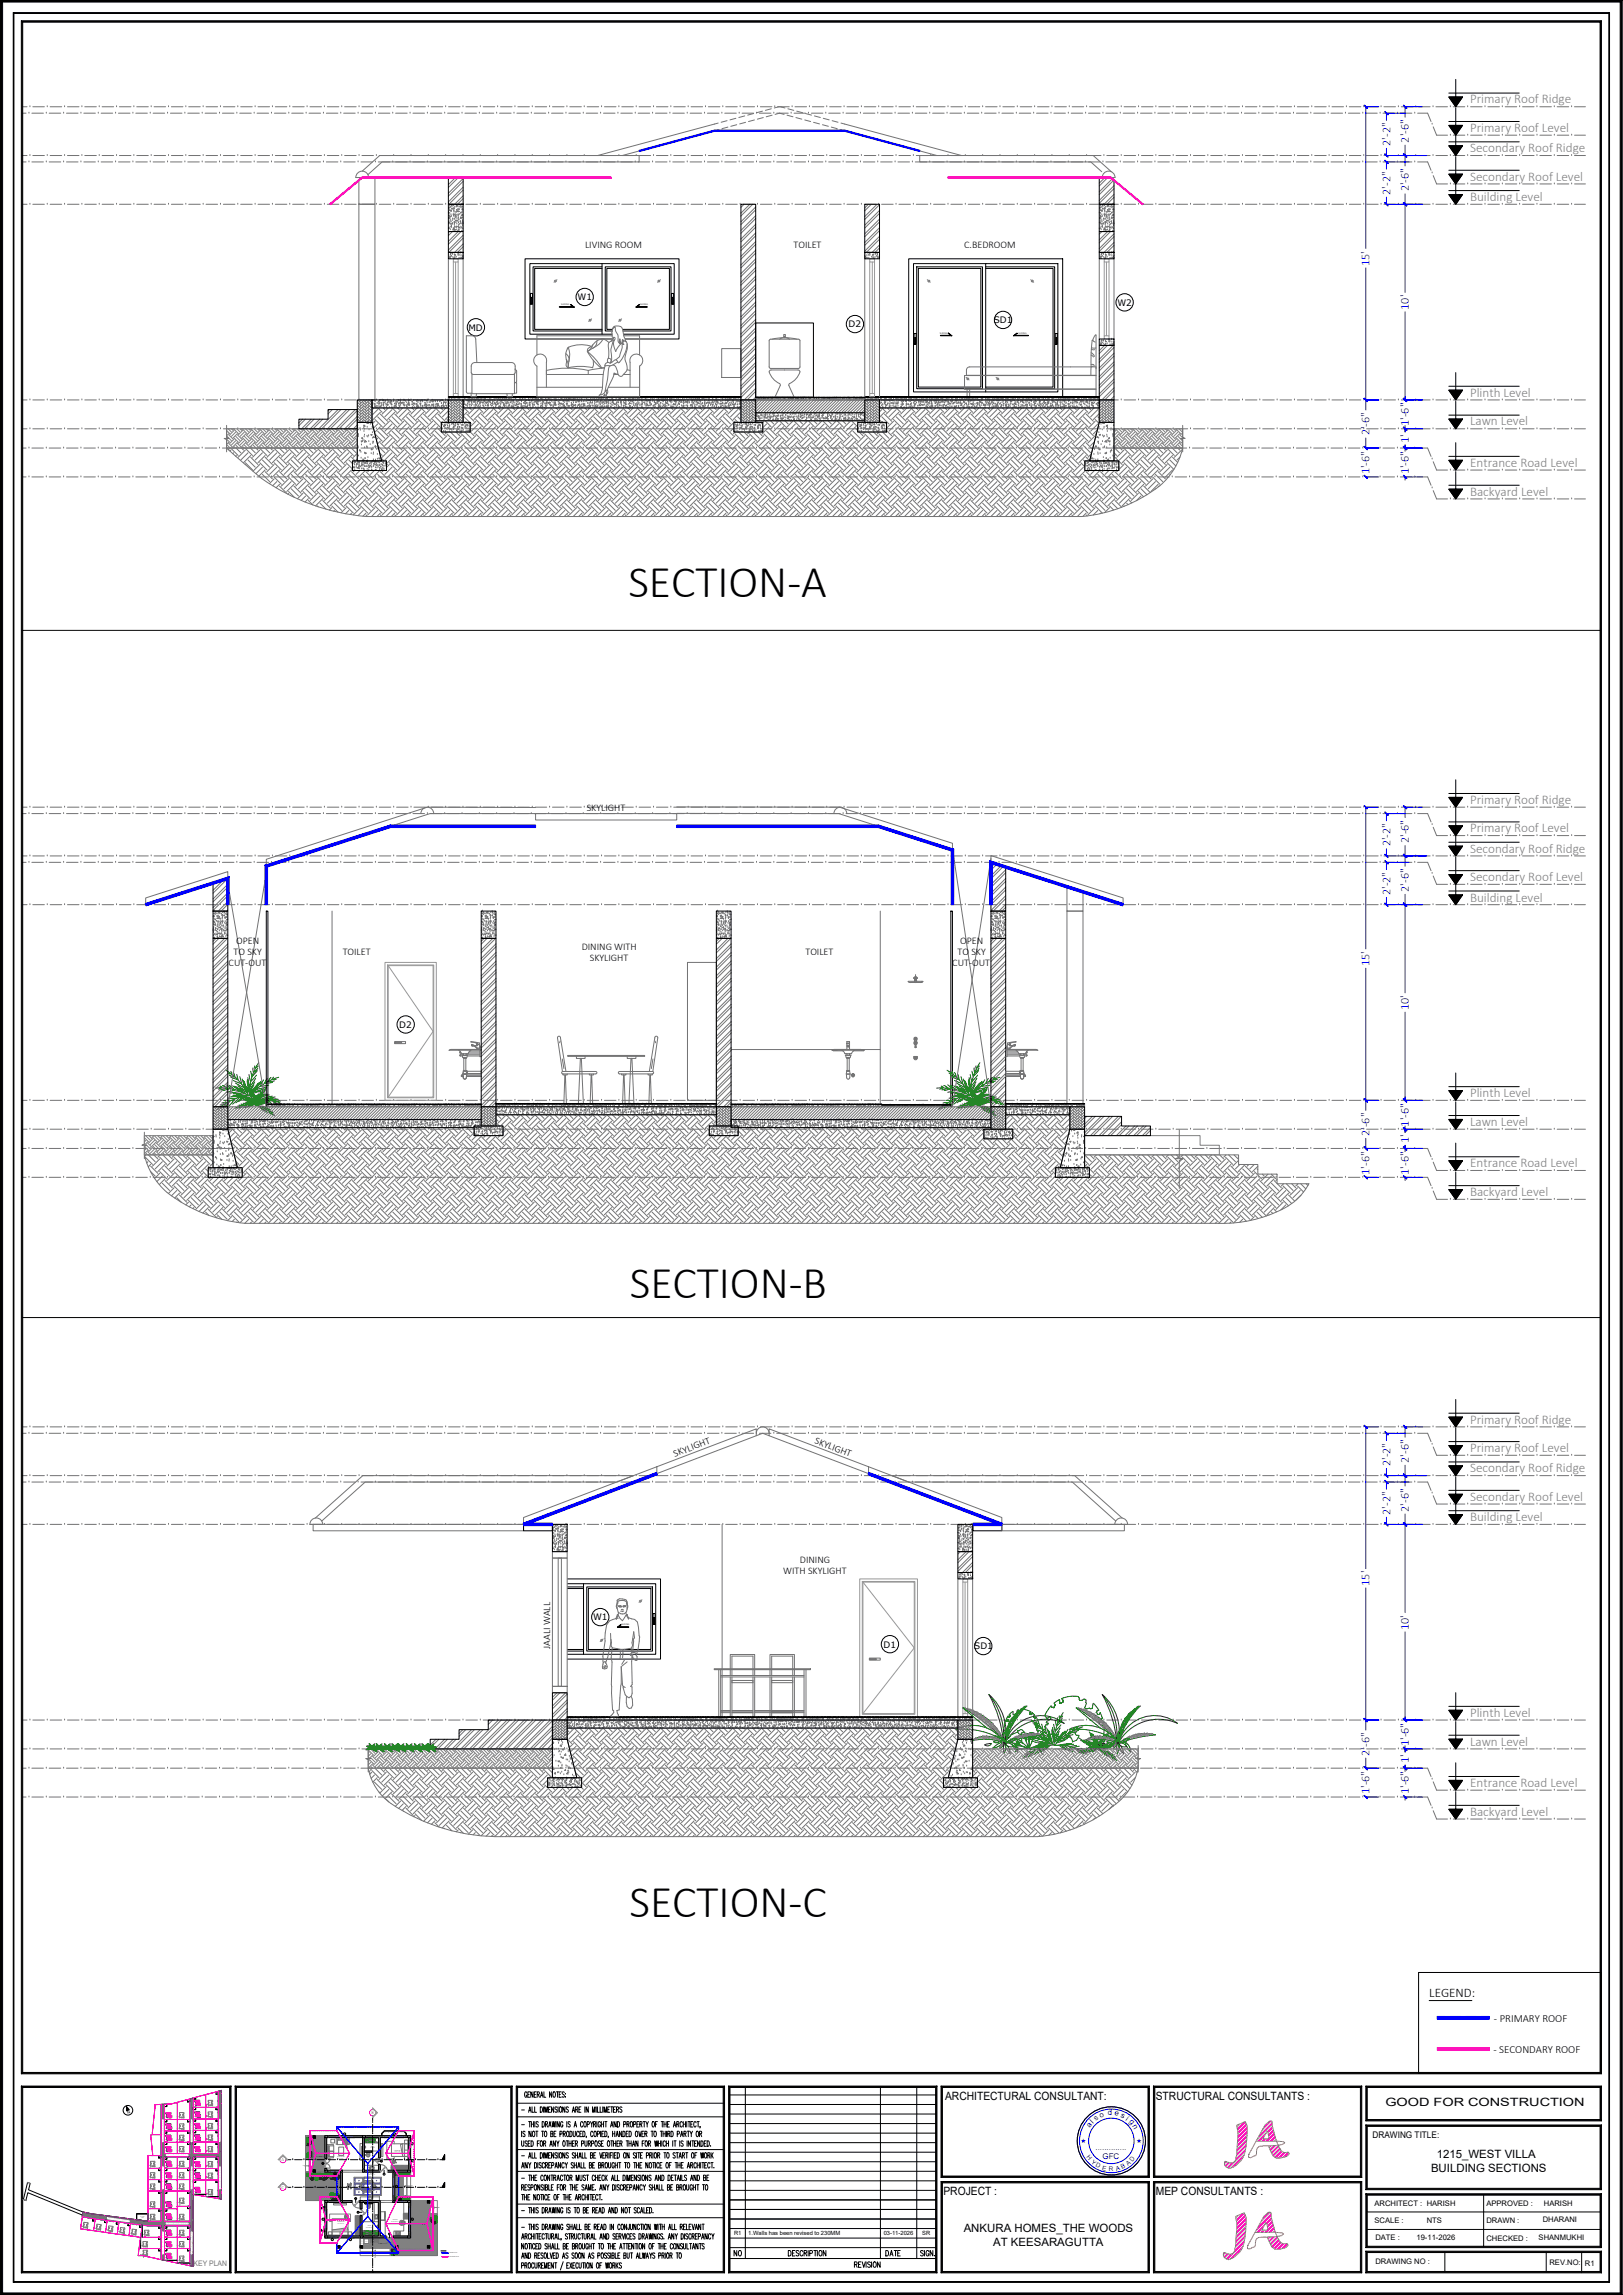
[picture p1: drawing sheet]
<svg xmlns="http://www.w3.org/2000/svg" width="297mm" height="420mm" viewBox="0 0 297 420" stroke-linecap="round" stroke-linejoin="round" font-family="sans-serif">
<defs><g id="words">
<g font-size="8.3">
<text x="115" y="109.3">SECTION-A</text>
<text x="115.2" y="237.5">SECTION-B</text>
<text x="115.2" y="350.9">SECTION-C</text>
</g>
<g font-size="2.4" fill="#808080">
<text x="269" y="18.9">Primary Roof Ridge</text>
<text x="269" y="27.9">Secondary Roof Ridge</text>
<text x="269" y="24.1">Primary Roof Level</text>
<text x="269" y="33.1">Secondary Roof Level</text>
<text x="269" y="36.8">Building Level</text>
<text x="269" y="72.6">Plinth Level</text>
<text x="269" y="77.9">Lawn Level</text>
<text x="269" y="85.4">Entrance Road Level</text>
<text x="269" y="90.7">Backyard Level</text>
<text x="269" y="147.1">Primary Roof Ridge</text>
<text x="269" y="152.3">Primary Roof Level</text>
<text x="269" y="161.2">Secondary Roof Level</text>
<text x="269" y="156">Secondary Roof Ridge</text>
<text x="269" y="165">Building Level</text>
<text x="269" y="200.7">Plinth Level</text>
<text x="269" y="206">Lawn Level</text>
<text x="269" y="213.6">Entrance Road Level</text>
<text x="269" y="218.9">Backyard Level</text>
<text x="269" y="260.5">Primary Roof Ridge</text>
<text x="269" y="269.4">Secondary Roof Ridge</text>
<text x="269" y="265.7">Primary Roof Level</text>
<text x="269" y="274.7">Secondary Roof Level</text>
<text x="269" y="278.4">Building Level</text>
<text x="269" y="314.2">Plinth Level</text>
<text x="269" y="319.5">Lawn Level</text>
<text x="269" y="327">Entrance Road Level</text>
<text x="269" y="332.3">Backyard Level</text>
</g>
<text font-size="2.4" x="261.5" y="365.5">LEGEND:</text>
<g font-size="2.2" fill="#00f">
<text x="254.4" y="26.7" transform="rotate(-90 254.4 26.7)">2'-2&quot;</text>
<text x="257.8" y="26.1" transform="rotate(-90 257.8 26.1)">2'-6&quot;</text>
<text x="254.4" y="35.6" transform="rotate(-90 254.4 35.6)">2'-2&quot;</text>
<text x="257.8" y="35" transform="rotate(-90 257.8 35)">2'-6&quot;</text>
<text x="250.6" y="48.7" transform="rotate(-90 250.6 48.7)">15'</text>
<text x="257.8" y="56.7" transform="rotate(-90 257.8 56.7)">10'</text>
<text x="257.8" y="78" transform="rotate(-90 257.8 78)">1'-6&quot;</text>
<text x="250.6" y="79.7" transform="rotate(-90 250.6 79.7)">2'-6&quot;</text>
<text x="257.8" y="81.1" transform="rotate(-90 257.8 81.1)">1'</text>
<text x="250.6" y="86.8" transform="rotate(-90 250.6 86.8)">1'-6&quot;</text>
<text x="257.8" y="86.8" transform="rotate(-90 257.8 86.8)">1'-6&quot;</text>
<text x="254.4" y="154.9" transform="rotate(-90 254.4 154.9)">2'-2&quot;</text>
<text x="257.8" y="154.3" transform="rotate(-90 257.8 154.3)">2'-6&quot;</text>
<text x="254.4" y="163.8" transform="rotate(-90 254.4 163.8)">2'-2&quot;</text>
<text x="257.8" y="163.2" transform="rotate(-90 257.8 163.2)">2'-6&quot;</text>
<text x="250.6" y="176.8" transform="rotate(-90 250.6 176.8)">15'</text>
<text x="257.8" y="184.8" transform="rotate(-90 257.8 184.8)">10'</text>
<text x="250.6" y="207.9" transform="rotate(-90 250.6 207.9)">2'-6&quot;</text>
<text x="257.8" y="209.2" transform="rotate(-90 257.8 209.2)">1'</text>
<text x="257.8" y="206.2" transform="rotate(-90 257.8 206.2)">1'-6&quot;</text>
<text x="250.6" y="215" transform="rotate(-90 250.6 215)">1'-6&quot;</text>
<text x="257.8" y="215" transform="rotate(-90 257.8 215)">1'-6&quot;</text>
<text x="254.4" y="268.3" transform="rotate(-90 254.4 268.3)">2'-2&quot;</text>
<text x="257.8" y="267.7" transform="rotate(-90 257.8 267.7)">2'-6&quot;</text>
<text x="254.4" y="277.2" transform="rotate(-90 254.4 277.2)">2'-2&quot;</text>
<text x="257.8" y="276.6" transform="rotate(-90 257.8 276.6)">2'-6&quot;</text>
<text x="250.6" y="290.2" transform="rotate(-90 250.6 290.2)">15'</text>
<text x="257.8" y="298.3" transform="rotate(-90 257.8 298.3)">10'</text>
<text x="250.6" y="321.3" transform="rotate(-90 250.6 321.3)">2'-6&quot;</text>
<text x="257.8" y="322.7" transform="rotate(-90 257.8 322.7)">1'</text>
<text x="257.8" y="319.6" transform="rotate(-90 257.8 319.6)">1'-6&quot;</text>
<text x="250.6" y="328.4" transform="rotate(-90 250.6 328.4)">1'-6&quot;</text>
<text x="257.8" y="328.4" transform="rotate(-90 257.8 328.4)">1'-6&quot;</text>
</g>
<g font-size="2.1">
<text x="172.9" y="384.3">ARCHITECTURAL CONSULTANT:</text>
<text x="211.5" y="384.3">STRUCTURAL CONSULTANTS :</text>
<text x="253.5" y="385.4">GOOD FOR CONSTRUCTION</text>
<text x="262.9" y="395">1215_WEST VILLA</text>
<text x="172.6" y="401.6">PROJECT :</text>
<text x="211.5" y="401.7">MEP CONSULTANTS :</text>
<text x="261.9" y="397.5">BUILDING SECTIONS</text>
<text x="176.4" y="408.5">ANKURA HOMES_THE WOODS</text>
<text x="181.7" y="411">AT KEESARAGUTTA</text>
</g>
<g font-size="2">
<text x="273.4" y="370">- PRIMARY ROOF</text>
<text x="273.3" y="375.7">- SECONDARY ROOF</text>
</g>
<g font-size="1.8">
<text x="107.1" y="45.5">LIVING ROOM</text>
<text x="145.2" y="45.5">TOILET</text>
<text x="176.5" y="45.5">C.BEDROOM</text>
<text x="107.4" y="148.4">SKYLIGHT</text>
<text x="43.2" y="172.8">OPEN</text>
<text x="106.4" y="173.8">DINING WITH</text>
<text x="175.7" y="172.8">OPEN</text>
<text x="41.8" y="176.8">CUT-OUT</text>
<text x="42.7" y="174.8">TO SKY</text>
<text x="62.7" y="174.8">TOILET</text>
<text x="107.9" y="175.8">SKYLIGHT</text>
<text x="147.4" y="174.8">TOILET</text>
<text x="174.3" y="176.8">CUT-OUT</text>
<text x="175.2" y="174.8">TO SKY</text>
<text x="123.5" y="266.6" transform="rotate(-21 123.5 266.6)">SKYLIGHT</text>
<text x="149" y="264.1" transform="rotate(21 149 264.1)">SKYLIGHT</text>
<text x="146.4" y="286">DINING</text>
<text x="143.3" y="288">WITH SKYLIGHT</text>
<text x="100.7" y="301.7" transform="rotate(-90 100.7 301.7)">JAALI WALL</text>
</g>
<text font-size="1.7" x="251.2" y="391.2">DRAWING TITLE:</text>
<g font-size="1.6">
<text x="105.7" y="55">W1</text>
<text x="155.3" y="59.9">D2</text>
<text x="181.8" y="59.2">SD1</text>
<text x="204.5" y="56">W2</text>
<text x="85.7" y="60.5">MD</text>
<text x="73.1" y="188.1">D2</text>
<text x="108.5" y="296.6">W1</text>
<text x="161.7" y="301.5">D1</text>
<text x="178.3" y="301.8">SD1</text>
</g>
<g font-size="1.5" fill="#00f">
<text x="199.4" y="389.4" transform="rotate(-52 199.4 389.4)">a</text>
<text x="200.1" y="388.7" transform="rotate(-45 200.1 388.7)">l</text>
<text x="200.5" y="388.1" transform="rotate(-35 200.5 388.1)">s</text>
<text x="201.4" y="387.6" transform="rotate(-21 201.4 387.6)">o</text>
<text x="202.7" y="387.1">d</text>
<text x="203.9" y="387.1" transform="rotate(13 203.9 387.1)">e</text>
<text x="205" y="387.4" transform="rotate(26 205 387.4)">s</text>
<text x="205.9" y="387.9" transform="rotate(38 205.9 387.9)">i</text>
<text x="206.6" y="388.2" transform="rotate(45 206.6 388.2)">g</text>
<text x="207.2" y="389.1" transform="rotate(60 207.2 389.1)">n</text>
<text x="200.5" y="393.4">..............</text>
<text x="201.8" y="395.1">GFC</text>
</g>
<g font-size="1.4">
<text x="95.7" y="383.8">GENERAL NOTES:</text>
<text x="95.4" y="389.3">- THIS DRAWING IS A COPYRIGHT AND PROPERTY OF THE ARCHITECT,</text>
<text x="95.4" y="386.6">- ALL DIMENSIONS ARE IN MILLIMETERS</text>
<text x="95.4" y="395">- ALL DIMENSIONS SHALL BE VERIFIED ON SITE PRIOR TO START OF WORK</text>
<text x="95.4" y="392.8">USED FOR ANY OTHER PURPOSE OTHER THAN FOR WHICH IT IS INTENDED.</text>
<text x="95.4" y="391">IS NOT TO BE PRODUCED, COPIED, HANDED OVER TO THIRD PARTY OR</text>
<text x="95.4" y="396.8">ANY DISCREPANCY SHALL BE BROUGHT TO THE NOTICE OF THE ARCHITECT.</text>
<text x="95.4" y="400.8">RESPONSIBLE FOR THE SAME. ANY DISCREPANCY SHALL BE BROUGHT TO</text>
<text x="95.4" y="399.1">- THE CONTRACTOR MUST CHECK ALL DIMENSIONS AND DETAILS AND BE</text>
<text x="95.4" y="405">- THIS DRAWING IS TO BE READ AND NOT SCALED.</text>
<text x="95.4" y="402.6">THE NOTICE OF THE ARCHITECT.</text>
<text x="251.5" y="403.6">ARCHITECT : HARISH</text>
<text x="251.5" y="406.8">SCALE :</text>
<text x="261.1" y="406.8">NTS</text>
<text x="272" y="403.6">APPROVED :</text>
<text x="272" y="406.7">DRAWN :</text>
<text x="282.3" y="406.6">DHARANI</text>
<text x="282.5" y="403.7">HARISH</text>
<text x="95.4" y="409.8">ARCHITECTURAL, STRUCTURAL AND SERVICES DRAWINGS. ANY DISCREPANCY</text>
<text x="95.4" y="413.3">AND RESOLVED AS SOON AS POSSIBLE BUT ALWAYS PRIOR TO</text>
<text x="95.4" y="411.6">NOTICED SHALL BE BROUGHT TO THE ATTENTION OF THE CONSULTANTS</text>
<text x="95.4" y="408.1">- THIS DRAWING SHALL BE READ IN CONJUNCTION WITH ALL RELEVANT</text>
<text x="134.3" y="412.8">NO</text>
<text x="144.2" y="412.8">DESCRIPTION</text>
<text x="162.1" y="412.8">DATE</text>
<text x="168.5" y="412.8">SIGN.</text>
<text x="251.7" y="410">DATE :</text>
<text x="259.2" y="410">19-11-2026</text>
<text x="272" y="410">CHECKED :</text>
<text x="281.6" y="410">SHANMUKHI</text>
<text x="95.4" y="415.1">PROCUREMENT / EXECUTION OF WORKS</text>
<text x="156.3" y="414.9">REVISION</text>
<text x="251.7" y="414.4">DRAWING NO :</text>
<text x="283.5" y="414.5">REV.NO:</text>
<text x="290" y="414.6">R1</text>
</g>
<text font-size="1.4" fill="#737373" x="35.4" y="414.6">KEY PLAN</text>
<g font-size="1.2" fill="#00f">
<text x="197.8" y="392.2">★</text>
<text x="198.8" y="394.8" transform="rotate(50 198.8 394.8)">H</text>
<text x="199.6" y="395.9" transform="rotate(38 199.6 395.9)">Y</text>
<text x="207.2" y="395.7" transform="rotate(-52 207.2 395.7)">D</text>
<text x="207.9" y="392.2">★</text>
<text x="200.4" y="396.5" transform="rotate(29 200.4 396.5)">D</text>
<text x="201.6" y="397" transform="rotate(13 201.6 397)">E</text>
<text x="202.9" y="397.3">R</text>
<text x="204.3" y="397.2" transform="rotate(-16 204.3 397.2)">A</text>
<text x="205.4" y="396.9" transform="rotate(-28 205.4 396.9)">B</text>
<text x="206.4" y="396.4" transform="rotate(-39 206.4 396.4)">A</text>
</g>
<g font-size="1.1">
<text x="134.3" y="409.1">R1</text>
<text x="136.9" y="409.1">1.Walls has been revised to 230MM</text>
<text x="161.7" y="409">03-11-2026</text>
<text x="168.8" y="409">SR</text>
</g>
<g font-size=".8" fill="#f00">
<text x="68" y="386.9">B</text>
<text x="51.5" y="395.5">A</text>
<text x="51.5" y="400.5">C</text>
</g>
<text font-size=".7" x="23.4" y="386.9" transform="rotate(-21 23.4 386.9)">N</text>
<g font-size=".5">
<text x="102.7" y="55.8">SLIDING</text>
<text x="117.1" y="55.8">SLIDING</text>
<text x="172" y="61">SLIDING</text>
<text x="186.4" y="61">SLIDING</text>
<text x="113.7" y="297.4">SLIDING</text>
</g>
<text font-size=".3" x="80.7" y="411.9">LEGEND:</text>
<g font-size=".2">
<text x="57.4" y="394.7">5' WIDE VERANDAH</text>
<text x="59" y="395.8" transform="rotate(90 59 395.8)">MD</text>
<text x="61.7" y="394.8">LIVING ROOM</text>
<text x="61.9" y="395.1">14'-2&quot;x13'</text>
<text x="62.9" y="390.6">W1</text>
<text x="67.8" y="393.2">5'-7&quot;x13'</text>
<text x="67.8" y="392.9">TOILET</text>
<text x="69.9" y="395.6" transform="rotate(-90 69.9 395.6)">D2</text>
<text x="70.4" y="390.3">2 '</text>
<text x="71" y="390.3">W i d</text>
<text x="71.9" y="390.3">e</text>
<text x="72" y="390.6">SD1</text>
<text x="72.1" y="393.6">C.BEDROOM</text>
<text x="72.2" y="393.9">11-3'' x 13'</text>
<text x="72.3" y="390.3">B a l c o</text>
<text x="73.5" y="390.3">n y</text>
<text x="75.3" y="395.5">W2</text>
<text x="75.3" y="392.4">W2</text>
<text x="55.4" y="396.4">UP</text>
<text x="61.1" y="397.9">W2</text>
<text x="67.4" y="398.1">20'-6&quot;x11'-3''</text>
<text x="67.7" y="397.9">DINING</text>
<text x="70.2" y="398">D1</text>
<text x="72.3" y="400.2">SD1</text>
<text x="75.3" y="400.1">UP</text>
<text x="58.8" y="407.9" transform="rotate(-90 58.8 407.9)">2 '</text>
<text x="58.8" y="407.2" transform="rotate(-90 58.8 407.2)">W i d e</text>
<text x="58.8" y="406" transform="rotate(-90 58.8 406)">B a l c o n y</text>
<text x="58.9" y="406.2">SD1</text>
<text x="61.7" y="406.7">M.BEDROOM</text>
<text x="61.7" y="406.9">13'-3&quot;x13'-3&quot;</text>
<text x="64.9" y="402.4">D1</text>
<text x="65.6" y="405" transform="rotate(-90 65.6 405)">D2</text>
<text x="67" y="407.7">6'-6&quot;x13'-3&quot;</text>
<text x="67.3" y="407.4">TOILET</text>
<text x="71.6" y="406.6">10'-10&quot;x13'-3&quot;</text>
<text x="71.9" y="406.3">KITCHEN</text>
<text x="73" y="402.5">W2</text>
<text x="75.2" y="406.2">KW1</text>
<text x="75.8" y="407.2">7'-11&quot; WIDE VERANDAH</text>
<text x="80.2" y="404">UP</text>
<text x="60.6" y="409.9">W2</text>
<text x="64" y="409.9">W2</text>
<text x="68.5" y="413.2">UP</text>
<text x="71.1" y="408.9">D3</text>
<text x="82.1" y="412.4">- PRIMARY ROOF</text>
<text x="82.1" y="413.1">- SECONDARY ROOF</text>
</g>
<g font-size=".2" fill="#737373">
<text x="66.3" y="410.8" transform="rotate(-90 66.3 410.8)">JAALI WALL</text>
<text x="66.8" y="410.2">W.M</text>
</g>
</g></defs>
<g fill="none" stroke="#737373" stroke-width=".18">
<path d="M4 279h.9M4 261.1h.9M4 262.3h.8M4 271.2h.8M4 270h.9M5.3 262.3h.1M5.3 271.2h.1M5.5 279h.1M5.5 261.1h.1M5.5 270h.1M5.8 262.3h2.1M5.8 271.2h2.1"/>
<path d="M6 279h2.1M6 261.1h2.1M6 270h2.1M8.5 262.3h.1M8.5 271.2h.1M8.6 279h.1M8.6 261.1h.1M8.6 270h.1M9 262.3h2.1M9 271.2h2.1M9.2 279h2.1M9.2 261.1h2.1"/>
<path d="M9.2 270h2.1M11.6 262.3h.1M11.6 271.2h.1M11.8 279h.1M11.8 261.1h.1M11.8 270h.1M12.2 262.3h2.1M12.2 271.2h2.1M12.3 279h2.2M12.3 261.1h2.2M12.3 270h2.2M14.8 262.3h.1"/>
<path d="M14.8 271.2h.1M15 279h.1M15 261.1h.1M15 270h.1M15.3 262.3h2.2M15.3 271.2h2.2M15.5 279h2.1M15.5 261.1h2.1M15.5 270h2.1M18 262.3h.1M18 271.2h.1M18.2 279h.1"/>
<path d="M18.2 261.1h.1M18.2 270h.1M18.5 262.3h2.1M18.5 271.2h2.1M18.7 279h2.1M18.7 261.1h2.1M18.7 270h2.1M21.2 262.3h.1M21.2 271.2h.1M21.3 279h.1M21.3 261.1h.1M21.3 270h.1"/>
<path d="M21.7 262.3h2.1M21.7 271.2h2.1M21.9 279h2.1M21.9 261.1h2.1M21.9 270h2.1M24.3 262.3h.1M24.3 271.2h.1M24.5 279h.1M24.5 261.1h.1M24.5 270h.1M24.8 262.3h2.2M24.8 271.2h2.2"/>
<path d="M25 279h2.1M25 261.1h2.1M25 270h2.1M27.5 262.3h.1M27.5 271.2h.1M27.7 279h.1M27.7 261.1h.1M27.7 270h.1M28 262.3h2.1M28 271.2h2.1M28.2 279h2.1M28.2 261.1h2.1"/>
<path d="M28.2 270h2.1M30.7 262.3h.1M30.7 271.2h.1M30.8 279h.1M30.8 261.1h.1M30.8 270h.1M31.2 262.3h2.1M31.2 271.2h2.1M31.4 279h2.1M31.4 261.1h2.1M31.4 270h2.1M33.8 262.3h.1"/>
<path d="M33.8 271.2h.1M34 279h.1M34 261.1h.1M34 270h.1M34.4 262.3h2.1M34.4 271.2h2.1M34.5 279h2.1M34.5 261.1h2.1M34.5 270h2.1M37 262.3h.1M37 271.2h.1M37.2 279h.1"/>
<path d="M37.2 261.1h.1M37.2 270h.1M37.5 262.3h2.1M37.5 271.2h2.1M37.7 279h2.1M37.7 261.1h2.1M37.7 270h2.1M40.2 262.3h.1M40.2 271.2h.1M40.3 279h.1M40.3 261.1h.1M40.3 270h.1"/>
<path d="M40.7 262.3h2.1M40.7 271.2h2.1M40.9 279h2.1M40.9 261.1h2.1M40.9 270h2.1M43.3 262.3h.1M43.3 271.2h.1M43.5 279h.1M43.5 261.1h.1M43.5 270h.1M43.9 262.3h2.1M43.9 271.2h2.1"/>
<path d="M44 279h2.2M44 261.1h2.2M44 270h2.2M46.5 262.3h.1M46.5 271.2h.1M46.7 279h.1M46.7 261.1h.1M46.7 270h.1M47 262.3h2.2M47 271.2h2.2M47.2 279h2.1M47.2 261.1h2.1"/>
<path d="M47.2 270h2.1M49.7 262.3h.1M49.7 271.2h.1M49.9 279h.1M49.9 261.1h.1M49.9 270h.1M50.2 262.3h2.1M50.2 271.2h2.1M50.4 279h2.1M50.4 261.1h2.1M50.4 270h2.1M52.9 262.3h.1"/>
<path d="M52.9 271.2h.1M53 279h.1M53 261.1h.1M53 270h.1M53.4 262.3h2.1M53.4 271.2h2.1M53.6 279h2.1M53.6 261.1h2.1M53.6 270h2.1M56 262.3h.1M56 271.2h.1M56.2 279h.1"/>
<path d="M56.2 261.1h.1M56.2 270h.1M56.5 262.3h2.2M56.5 271.2h2.2M56.7 279h2.1M56.7 261.1h2.1M56.7 270h2.1M59.2 262.3h.1M59.2 271.2h.1M59.4 279h.1M59.4 261.1h.1M59.4 270h.1"/>
<path d="M59.7 262.3h2.1M59.7 271.2h2.1M59.9 279h2.1M59.9 261.1h2.1M59.9 270h2.1M62.4 262.3h.1M62.4 271.2h.1M62.5 279h.1M62.5 261.1h.1M62.5 270h.1M62.9 262.3h2.1M62.9 271.2h2.1"/>
<path d="M63.1 279h2.1M63.1 261.1h2.1M63.1 270h2.1M65.5 262.3h.1M65.5 271.2h.1M65.7 279h.1M65.7 261.1h.1M65.7 270h.1M66.1 262.3h2.1M66.1 271.2h2.1M66.2 279h2.1M66.2 261.1h2.1"/>
<path d="M66.2 270h2.1M68.7 262.3h.1M68.7 271.2h.1M68.9 279h.1M68.9 261.1h.1M68.9 270h.1M69.2 262.3h2.1M69.2 271.2h2.1M69.4 279h2.1M69.4 261.1h2.1M69.4 270h2.1M71.9 262.3h.1"/>
<path d="M71.9 271.2h.1M72 279h.1M72 261.1h.1M72 270h.1M72.4 262.3h2.1M72.4 271.2h2.1M72.6 279h2.1M72.6 261.1h2.1M72.6 270h2.1M75 262.3h.1M75 271.2h.1M75.2 279h.1"/>
<path d="M75.2 261.1h.1M75.2 270h.1M75.6 262.3h2.1M75.6 271.2h2.1M75.7 279h2.2M75.7 261.1h2.2M75.7 270h2.2M78.2 262.3h.1M78.2 271.2h.1M78.4 279h.1M78.4 261.1h.1M78.4 270h.1"/>
<path d="M78.7 262.3h2.2M78.7 271.2h2.2M78.9 279h2.1M78.9 261.1h2.1M78.9 270h2.1M81.4 262.3h.1M81.4 271.2h.1M81.6 279h.1M81.6 261.1h.1M81.6 270h.1M81.9 262.3h2.1M81.9 271.2h2.1"/>
<path d="M82.1 279h2.1M82.1 261.1h2.1M82.1 270h2.1M84.5 262.3h.1M84.5 271.2h.1M84.7 279h.1M84.7 261.1h.1M84.7 270h.1M85.1 262.3h2.1M85.1 271.2h2.1M85.3 279h2.1M85.3 261.1h2.1"/>
<path d="M85.3 270h2.1M87.7 262.3h.1M87.7 271.2h.1M87.9 279h.1M87.9 261.1h.1M87.9 270h.1M88.2 262.3h2.2M88.2 271.2h2.2M88.4 279h2.1M88.4 261.1h2.1M88.4 270h2.1M90.9 262.3h.1"/>
<path d="M90.9 271.2h.1M91.1 279h.1M91.1 261.1h.1M91.1 270h.1M91.4 262.3h2.1M91.4 271.2h2.1M91.6 279h2.1M91.6 261.1h2.1M91.6 270h2.1M94.1 262.3h.1M94.1 271.2h.1M94.2 279h.1"/>
<path d="M94.2 261.1h.1M94.2 270h.1M94.6 262.3h2.1M94.6 271.2h2.1M94.8 279h2.1M94.8 261.1h2.1M94.8 270h2.1M97.2 262.3h.1M97.2 271.2h.1M97.4 279h.1M97.4 261.1h.1M97.4 270h.1"/>
<path d="M97.8 262.3h2.1M97.8 271.2h2.1M97.9 279h2.1M97.9 261.1h2.1M97.9 270h2.1M100.4 262.3h.1M100.4 271.2h.1M100.6 279h.1M100.6 261.1h.1M100.6 270h.1M100.9 262.3h2.1M100.9 271.2h2.1"/>
<path d="M101.1 279h2.1M101.1 261.1h2.1M101.1 270h2.1M103.6 262.3h.1M103.6 271.2h.1M103.7 279h.1M103.7 261.1h.1M103.7 270h.1M104.1 262.3h2.1M104.1 271.2h2.1M104.3 279h2.1M104.3 261.1h2.1"/>
<path d="M104.3 270h2.1M106.7 262.3h.1M106.7 271.2h.1M106.9 279h.1M106.9 261.1h.1M106.9 270h.1M107.3 262.3h2.1M107.3 271.2h2.1M107.4 279h2.2M107.4 261.1h2.2M107.4 270h2.2M109.9 262.3h.1"/>
<path d="M109.9 271.2h.1M110.1 279h.1M110.1 261.1h.1M110.1 270h.1M110.4 262.3h2.1M110.4 271.2h2.1M110.6 279h2.1M110.6 261.1h2.1M110.6 270h2.1M113.1 262.3h.1M113.1 271.2h.1M113.3 279h.1"/>
<path d="M113.3 261.1h.1M113.3 270h.1M113.6 262.3h2.1M113.6 271.2h2.1M113.8 279h2.1M113.8 261.1h2.1M113.8 270h2.1M116.2 262.3h.1M116.2 271.2h.1M116.4 279h.1M116.4 261.1h.1M116.4 270h.1"/>
<path d="M116.8 262.3h2.1M116.8 271.2h2.1M117 279h2.1M117 261.1h2.1M117 270h2.1M119.4 262.3h.1M119.4 271.2h.1M119.6 279h.1M119.6 261.1h.1M119.6 270h.1M119.9 262.3h2.2M119.9 271.2h2.2"/>
<path d="M120.1 279h2.1M120.1 261.1h2.1M120.1 270h2.1M122.6 262.3h.1M122.6 271.2h.1M122.8 279h.1M122.8 261.1h.1M122.8 270h.1M123.1 262.3h2.1M123.1 271.2h2.1M123.3 279h2.1M123.3 261.1h2.1"/>
<path d="M123.3 270h2.1M125.8 262.3h.1M125.8 271.2h.1M125.9 279h.1M125.9 261.1h.1M125.9 270h.1M126.3 262.3h2.1M126.3 271.2h2.1M126.5 279h2.1M126.5 261.1h2.1M126.5 270h2.1M128.9 262.3h.1"/>
<path d="M128.9 271.2h.1M129.1 279h.1M129.1 261.1h.1M129.1 270h.1M129.5 262.3h2.1M129.5 271.2h2.1M129.6 279h2.1M129.6 261.1h2.1M129.6 270h2.1M132.1 262.3h.1M132.1 271.2h.1M132.3 279h.1"/>
<path d="M132.3 261.1h.1M132.3 270h.1M132.6 262.3h2.1M132.6 271.2h2.1M132.8 279h2.1M132.8 261.1h2.1M132.8 270h2.1M135.3 262.3h.1M135.3 271.2h.1M135.4 279h.1M135.4 261.1h.1M135.4 270h.1"/>
<path d="M135.8 262.3h2.1M135.8 271.2h2.1M136 279h2.1M136 261.1h2.1M136 270h2.1M138.4 262.3h.1M138.4 271.2h.1M138.6 279h.1M138.6 261.1h.1M138.6 270h.1M139 262.3h2.1M139 271.2h2.1"/>
<path d="M139.1 279h2.2M139.1 261.1h2.2M139.1 270h2.2M141.6 262.3h.1M141.6 271.2h.1M141.8 279h.1M141.8 261.1h.1M141.8 270h.1M142.1 262.3h2.1M142.1 271.2h2.1M142.3 279h2.1M142.3 261.1h2.1"/>
<path d="M142.3 270h2.1M144.8 262.3h.1M144.8 271.2h.1M145 279h.1M145 261.1h.1M145 270h.1M145.3 262.3h2.1M145.3 271.2h2.1M145.5 279h2.1M145.5 261.1h2.1M145.5 270h2.1M147.9 262.3h.1"/>
<path d="M147.9 271.2h.1M148.1 279h.1M148.1 261.1h.1M148.1 270h.1M148.5 262.3h2.1M148.5 271.2h2.1M148.6 279h2.2M148.6 261.1h2.2M148.6 270h2.2M151.1 262.3h.1M151.1 271.2h.1M151.3 279h.1"/>
<path d="M151.3 261.1h.1M151.3 270h.1M151.6 262.3h2.2M151.6 271.2h2.2M151.8 279h2.1M151.8 261.1h2.1M151.8 270h2.1M154.3 262.3h.1M154.3 271.2h.1M154.5 279h.1M154.5 261.1h.1M154.5 270h.1"/>
<path d="M154.8 262.3h2.1M154.8 271.2h2.1M155 279h2.1M155 261.1h2.1M155 270h2.1M157.5 262.3h.1M157.5 271.2h.1M157.6 279h.1M157.6 261.1h.1M157.6 270h.1M158 262.3h2.1M158 271.2h2.1"/>
<path d="M158.2 279h2.1M158.2 261.1h2.1M158.2 270h2.1M160.6 262.3h.1M160.6 271.2h.1M160.8 279h.1M160.8 261.1h.1M160.8 270h.1M161.2 262.3h2.1M161.2 271.2h2.1M161.3 279h2.1M161.3 261.1h2.1"/>
<path d="M161.3 270h2.1M163.8 262.3h.1M163.8 271.2h.1M164 279h.1M164 261.1h.1M164 270h.1M164.3 262.3h2.1M164.3 271.2h2.1M164.5 279h2.1M164.5 261.1h2.1M164.5 270h2.1M167 262.3h.1"/>
<path d="M167 271.2h.1M167.1 279h.1M167.1 261.1h.1M167.1 270h.1M167.5 262.3h2.1M167.5 271.2h2.1M167.7 279h2.1M167.7 261.1h2.1M167.7 270h2.1M170.1 262.3h.1M170.1 271.2h.1M170.3 279h.1"/>
<path d="M170.3 261.1h.1M170.3 270h.1M170.7 262.3h2.1M170.7 271.2h2.1M170.8 279h2.2M170.8 261.1h2.2M170.8 270h2.2M173.3 262.3h.1M173.3 271.2h.1M173.5 279h.1M173.5 261.1h.1M173.5 270h.1"/>
<path d="M173.8 262.3h2.1M173.8 271.2h2.1M174 279h2.1M174 261.1h2.1M174 270h2.1M176.5 262.3h.1M176.5 271.2h.1M176.6 279h.1M176.6 261.1h.1M176.6 270h.1M177 262.3h2.1M177 271.2h2.1"/>
<path d="M177.2 279h2.1M177.2 261.1h2.1M177.2 270h2.1M179.6 262.3h.1M179.6 271.2h.1M179.8 279h.1M179.8 261.1h.1M179.8 270h.1M180.2 262.3h2.1M180.2 271.2h2.1M180.3 279h2.2M180.3 261.1h2.2"/>
<path d="M180.3 270h2.2M182.8 262.3h.1M182.8 271.2h.1M183 279h.1M183 261.1h.1M183 270h.1M183.3 262.3h2.2M183.3 271.2h2.2M183.5 279h2.1M183.5 261.1h2.1M183.5 270h2.1M186 262.3h.1"/>
<path d="M186 271.2h.1M186.2 279h.1M186.2 261.1h.1M186.2 270h.1M186.5 262.3h2.1M186.5 271.2h2.1M186.7 279h2.1M186.7 261.1h2.1M186.7 270h2.1M189.2 262.3h.1M189.2 271.2h.1M189.3 279h.1"/>
<path d="M189.3 261.1h.1M189.3 270h.1M189.7 262.3h2.1M189.7 271.2h2.1M189.9 279h2.1M189.9 261.1h2.1M189.9 270h2.1M192.3 262.3h.1M192.3 271.2h.1M192.5 279h.1M192.5 261.1h.1M192.5 270h.1"/>
<path d="M192.9 262.3h2.1M192.9 271.2h2.1M193 279h2.1M193 261.1h2.1M193 270h2.1M195.5 262.3h.1M195.5 271.2h.1M195.7 279h.1M195.7 261.1h.1M195.7 270h.1M196 262.3h2.1M196 271.2h2.1"/>
<path d="M196.2 279h2.1M196.2 261.1h2.1M196.2 270h2.1M198.7 262.3h.1M198.7 271.2h.1M198.8 279h.1M198.8 261.1h.1M198.8 270h.1M199.2 262.3h2.1M199.2 271.2h2.1M199.4 279h2.1M199.4 261.1h2.1"/>
<path d="M199.4 270h2.1M201.8 262.3h.1M201.8 271.2h.1M202 279h.1M202 261.1h.1M202 270h.1M202.4 262.3h2.1M202.4 271.2h2.1M202.5 279h2.2M202.5 261.1h2.2M202.5 270h2.2M205 262.3h.1"/>
<path d="M205 271.2h.1M205.2 279h.1M205.2 261.1h.1M205.2 270h.1M205.5 262.3h2.1M205.5 271.2h2.1M205.7 279h2.1M205.7 261.1h2.1M205.7 270h2.1M208.2 262.3h.1M208.2 271.2h.1M208.3 279h.1"/>
<path d="M208.3 261.1h.1M208.3 270h.1M208.7 262.3h2.1M208.7 271.2h2.1M208.9 279h2.1M208.9 261.1h2.1M208.9 270h2.1M211.3 262.3h.1M211.3 271.2h.1M211.5 279h.1M211.5 261.1h.1M211.5 270h.1"/>
<path d="M211.9 262.3h2.1M211.9 271.2h2.1M212 279h2.2M212 261.1h2.2M212 270h2.2M214.5 262.3h.1M214.5 271.2h.1M214.7 279h.1M214.7 261.1h.1M214.7 270h.1M215 262.3h2.2M215 271.2h2.2"/>
<path d="M215.2 279h2.1M215.2 261.1h2.1M215.2 270h2.1M217.7 262.3h.1M217.7 271.2h.1M217.9 279h.1M217.9 261.1h.1M217.9 270h.1M218.2 262.3h2.1M218.2 271.2h2.1M218.4 279h2.1M218.4 261.1h2.1"/>
<path d="M218.4 270h2.1M220.9 262.3h.1M220.9 271.2h.1M221 279h.1M221 261.1h.1M221 270h.1M221.4 262.3h2.1M221.4 271.2h2.1M221.6 279h2.1M221.6 261.1h2.1M221.6 270h2.1M224 262.3h.1"/>
<path d="M224 271.2h.1M224.2 279h.1M224.2 261.1h.1M224.2 270h.1M224.6 262.3h2.1M224.6 271.2h2.1M224.7 279h2.1M224.7 261.1h2.1M224.7 270h2.1M227.2 262.3h.1M227.2 271.2h.1M227.4 279h.1"/>
<path d="M227.4 261.1h.1M227.4 270h.1M227.7 262.3h2.1M227.7 271.2h2.1M227.9 279h2.1M227.9 261.1h2.1M227.9 270h2.1M230.4 262.3h.1M230.4 271.2h.1M230.5 279h.1M230.5 261.1h.1M230.5 270h.1"/>
<path d="M230.9 262.3h2.1M230.9 271.2h2.1M231.1 279h2.1M231.1 261.1h2.1M231.1 270h2.1M233.5 262.3h.1M233.5 271.2h.1M233.7 279h.1M233.7 261.1h.1M233.7 270h.1M234.1 262.3h2.1M234.1 271.2h2.1"/>
<path d="M234.2 279h2.1M234.2 261.1h2.1M234.2 270h2.1M236.7 262.3h.1M236.7 271.2h.1M236.9 279h.1M236.9 261.1h.1M236.9 270h.1M237.2 262.3h2.1M237.2 271.2h2.1M237.4 279h2.1M237.4 261.1h2.1"/>
<path d="M237.4 270h2.1M239.9 262.3h.1M239.9 271.2h.1M240 279h.1M240 261.1h.1M240 270h.1M240.4 262.3h2.1M240.4 271.2h2.1M240.6 279h2.1M240.6 261.1h2.1M240.6 270h2.1M243 262.3h.1"/>
<path d="M243 271.2h.1M243.2 279h.1M243.2 261.1h.1M243.2 270h.1M243.6 262.3h2.1M243.6 271.2h2.1M243.7 279h2.2M243.7 261.1h2.2M243.7 270h2.2M246.2 262.3h.1M246.2 271.2h.1M246.4 279h.1"/>
<path d="M246.4 261.1h.1M246.4 270h.1M246.7 262.3h2.2M246.7 271.2h2.2M246.9 279h2.1M246.9 261.1h2.1M246.9 270h2.1M249.4 262.3h.1M249.4 271.2h.1M249.6 279h.1M249.6 261.1h.1M249.6 270h.1"/>
<path d="M249.9 262.3h2.1M249.9 271.2h2.1M250.1 279h2.1M250.1 261.1h2.1M250.1 270h2.1M252.6 262.3h.1M252.6 271.2h.1M252.7 279h.1M252.7 261.1h.1M252.7 270h.1M253.1 262.3h2.1M253.1 271.2h2.1"/>
<path d="M253.3 279h2.1M253.3 261.1h2.1M253.3 270h2.1M255.7 262.3h.1M255.7 271.2h.1M255.9 279h.1M255.9 261.1h.1M255.9 270h.1M256.3 262.3h2.1M256.3 271.2h2.1M256.4 279h2.1M256.4 261.1h2.1"/>
<path d="M256.4 270h2.1M258.9 262.3h.1M258.9 271.2h.1M259.1 279h.1M259.1 261.1h.1M259.1 270h.1M259.4 262.3h1.8l.7 1.5M259.4 271.2h1.8l.7 1.5M259.6 279h2.1M259.6 261.1h2.1M259.6 270h2.1M262.1 264.3h.1"/>
<path d="M262.1 273.2h.1M262.2 279h.1M262.2 261.1h.1M262.2 270h.1M262.3 264.8l.6 1.5h2M262.3 273.7l.6 1.6h2M262.8 279h2.1M262.8 261.1h2.1M262.8 270h2.1M265.4 279h.1M265.4 261.1h.1M265.4 270h.1"/>
<path d="M265.4 266.3h.1M265.4 275.3h.1M265.9 279h2.1M265.9 261.1h2.1M265.9 270h2.1M265.9 266.3h2.2M265.9 275.3h2.2M268.6 279h.1M268.6 261.1h.1M268.6 270h.1M268.6 266.3h.1M268.6 275.3h.1"/>
<path d="M269.1 279h2.1M269.1 261.1h2.1M269.1 270h2.1M269.1 266.3h2.1M269.1 275.3h2.1M271.7 279h.1M271.7 261.1h.1M271.7 270h.1M271.8 266.3h.1M271.8 275.3h.1M272.3 279h2.1M272.3 261.1h2.1"/>
<path d="M272.3 270h2.1M272.3 266.3h2.1M272.3 275.3h2.1M274.9 279h.1M274.9 261.1h.1M274.9 270h.1M274.9 266.3h.1M274.9 275.3h.1M275.4 279h2.2M275.4 261.1h2.2M275.4 270h2.2M275.5 266.3h2.1"/>
<path d="M275.5 275.3h2.1M278.1 279h.1M278.1 261.1h.1M278.1 270h.1M278.1 266.3h.1M278.1 275.3h.1M278.6 279h2.1M278.6 261.1h2.1M278.6 270h2.1M278.6 266.3h2.1M278.6 275.3h2.1M281.3 279h.1"/>
<path d="M281.3 261.1h.1M281.3 270h.1M281.3 266.3h.1M281.3 275.3h.1M281.8 279h2.1M281.8 261.1h2.1M281.8 270h2.1M281.8 266.3h2.1M281.8 275.3h2.1M284.4 279h.1M284.4 261.1h.1M284.4 270h.1"/>
<path d="M284.4 266.3h.1M284.4 275.3h.1M285 279h2.1M285 261.1h2.1M285 270h2.1M285 266.3h2.1M285 275.3h2.1M287.6 279h.1M287.6 261.1h.1M287.6 270h.1M287.6 266.3h.1M287.6 275.3h.1"/>
<path d="M288.1 279h2M288.1 261.1h2M288.1 270h2M288.1 266.3h2M288.1 275.3h2M4 314.8h.9M5.5 314.8h.1M6 314.8h2.1M8.6 314.8h.1M9.2 314.8h2.1M11.8 314.8h.1M12.3 314.8h2.2"/>
<path d="M15 314.8h.1M15.5 314.8h2.1M18.2 314.8h.1M18.7 314.8h2.1M21.3 314.8h.1M21.9 314.8h2.1M24.5 314.8h.1M25 314.8h2.1M27.7 314.8h.1M28.2 314.8h2.1M30.8 314.8h.1M31.4 314.8h2.1"/>
<path d="M34 314.8h.1M34.5 314.8h2.1M37.2 314.8h.1M37.7 314.8h2.1M40.3 314.8h.1M40.9 314.8h2.1M43.5 314.8h.1M44 314.8h2.2M46.7 314.8h.1M47.2 314.8h2.1M49.9 314.8h.1M50.4 314.8h2.1"/>
<path d="M53 314.8h.1M53.6 314.8h2.1M56.2 314.8h.1M56.7 314.8h2.1M59.4 314.8h.1M59.9 314.8h2.1M62.5 314.8h.1M63.1 314.8h2.1M65.7 314.8h.1M66.2 314.8h2.1M68.9 314.8h.1M69.4 314.8h2.1"/>
<path d="M72 314.8h.1M72.6 314.8h2.1M75.2 314.8h.1M75.7 314.8h2.2M78.4 314.8h.1M78.9 314.8h2.1M81.6 314.8h.1M82.1 314.8h2.1M84.7 314.8h.1M85.3 314.8h2.1M87.9 314.8h.1M88.4 314.8h2.1"/>
<path d="M91.1 314.8h.1M91.6 314.8h2.1M94.2 314.8h.1M94.8 314.8h2.1M97.4 314.8h.1M97.9 314.8h2.1M100.6 314.8h.1M101.1 314.8h2.1M103.7 314.8h.1M104.3 314.8h2.1M106.9 314.8h.1M107.4 314.8h2.2"/>
<path d="M110.1 314.8h.1M110.6 314.8h2.1M113.3 314.8h.1M113.8 314.8h2.1M116.4 314.8h.1M117 314.8h2.1M119.6 314.8h.1M120.1 314.8h2.1M122.8 314.8h.1M123.3 314.8h2.1M125.9 314.8h.1M126.5 314.8h2.1"/>
<path d="M129.1 314.8h.1M129.6 314.8h2.1M132.3 314.8h.1M132.8 314.8h2.1M135.4 314.8h.1M136 314.8h2.1M138.6 314.8h.1M139.1 314.8h2.2M141.8 314.8h.1M142.3 314.8h2.1M145 314.8h.1M145.5 314.8h2.1"/>
<path d="M148.1 314.8h.1M148.6 314.8h2.2M151.3 314.8h.1M151.8 314.8h2.1M154.5 314.8h.1M155 314.8h2.1M157.6 314.8h.1M158.2 314.8h2.1M160.8 314.8h.1M161.3 314.8h2.1M164 314.8h.1M164.5 314.8h2.1"/>
<path d="M167.1 314.8h.1M167.7 314.8h2.1M170.3 314.8h.1M170.8 314.8h2.2M173.5 314.8h.1M174 314.8h2.1M176.6 314.8h.1M177.2 314.8h2.1M179.8 314.8h.1M180.3 314.8h2.2M183 314.8h.1M183.5 314.8h2.1"/>
<path d="M186.2 314.8h.1M186.7 314.8h2.1M189.3 314.8h.1M189.9 314.8h2.1M192.5 314.8h.1M193 314.8h2.1M195.7 314.8h.1M196.2 314.8h2.1M198.8 314.8h.1M199.4 314.8h2.1M202 314.8h.1M202.5 314.8h2.2"/>
<path d="M205.2 314.8h.1M205.7 314.8h2.1M208.3 314.8h.1M208.9 314.8h2.1M211.5 314.8h.1M212 314.8h2.2M214.7 314.8h.1M215.2 314.8h2.1M217.9 314.8h.1M218.4 314.8h2.1M221 314.8h.1M221.6 314.8h2.1"/>
<path d="M224.2 314.8h.1M224.7 314.8h2.1M227.4 314.8h.1M227.9 314.8h2.1M230.5 314.8h.1M231.1 314.8h2.1M233.7 314.8h.1M234.2 314.8h2.1M236.9 314.8h.1M237.4 314.8h2.1M240 314.8h.1M240.6 314.8h2.1"/>
<path d="M243.2 314.8h.1M243.7 314.8h2.2M246.4 314.8h.1M246.9 314.8h2.1M249.6 314.8h.1M250.1 314.8h2.1M252.7 314.8h.1M253.3 314.8h2.1M255.9 314.8h.1M256.4 314.8h2.1M259.1 314.8h.1M259.6 314.8h2.1"/>
<path d="M262.2 314.8h.1M262.8 314.8h2.1M265.4 314.8h.1M265.9 314.8h2.1M268.6 314.8h.1M269.1 314.8h2.1M271.7 314.8h.1M272.3 314.8h2.1M274.9 314.8h.1M275.4 314.8h2.2M278.1 314.8h.1M278.6 314.8h2.1"/>
<path d="M281.3 314.8h.1M281.8 314.8h2.1M284.4 314.8h.1M285 314.8h2.1M287.6 314.8h.1M288.1 314.8h2M4 323.6h.8M5.3 323.6h.1M5.8 323.6h2.1M8.5 323.6h.1M9 323.6h2.1M11.6 323.6h.1"/>
<path d="M12.2 323.6h2.1M14.8 323.6h.1M15.3 323.6h2.2M18 323.6h.1M18.5 323.6h2.1M21.2 323.6h.1M21.7 323.6h2.1M24.3 323.6h.1M24.8 323.6h2.2M27.5 323.6h.1M28 323.6h2.1M30.7 323.6h.1"/>
<path d="M31.2 323.6h2.1M33.8 323.6h.1M34.4 323.6h2.1M37 323.6h.1M37.5 323.6h2.1M40.2 323.6h.1M40.7 323.6h2.1M43.3 323.6h.1M43.9 323.6h2.1M46.5 323.6h.1M47 323.6h2.2M49.7 323.6h.1"/>
<path d="M50.2 323.6h2.1M52.9 323.6h.1M53.4 323.6h2.1M56 323.6h.1M56.5 323.6h2.2M59.2 323.6h.1M59.7 323.6h2.1M62.4 323.6h.1M62.9 323.6h2.1M65.5 323.6h.1M66.1 323.6h2.1M68.7 323.6h.1"/>
<path d="M69.2 323.6h2.1M71.9 323.6h.1M72.4 323.6h2.1M75 323.6h.1M75.6 323.6h2.1M78.2 323.6h.1M78.7 323.6h2.2M81.4 323.6h.1M81.9 323.6h2.1M84.5 323.6h.1M85.1 323.6h2.1M87.7 323.6h.1"/>
<path d="M88.2 323.6h2.2M90.9 323.6h.1M91.4 323.6h2.1M94.1 323.6h.1M94.6 323.6h2.1M97.2 323.6h.1M97.8 323.6h2.1M100.4 323.6h.1M100.9 323.6h2.1M103.6 323.6h.1M104.1 323.6h2.1M106.7 323.6h.1"/>
<path d="M107.3 323.6h2.1M109.9 323.6h.1M110.4 323.6h2.1M113.1 323.6h.1M113.6 323.6h2.1M116.2 323.6h.1M116.8 323.6h2.1M119.4 323.6h.1M119.9 323.6h2.2M122.6 323.6h.1M123.1 323.6h2.1M125.8 323.6h.1"/>
<path d="M126.3 323.6h2.1M128.9 323.6h.1M129.5 323.6h2.1M132.1 323.6h.1M132.6 323.6h2.1M135.3 323.6h.1M135.8 323.6h2.1M138.4 323.6h.1M139 323.6h2.1M141.6 323.6h.1M142.1 323.6h2.1M144.8 323.6h.1"/>
<path d="M145.3 323.6h2.1M147.9 323.6h.1M148.5 323.6h2.1M151.1 323.6h.1M151.6 323.6h2.2M154.3 323.6h.1M154.8 323.6h2.1M157.5 323.6h.1M158 323.6h2.1M160.6 323.6h.1M161.2 323.6h2.1M163.8 323.6h.1"/>
<path d="M164.3 323.6h2.1M167 323.6h.1M167.5 323.6h2.1M170.1 323.6h.1M170.7 323.6h2.1M173.3 323.6h.1M173.8 323.6h2.1M176.5 323.6h.1M177 323.6h2.1M179.6 323.6h.1M180.2 323.6h2.1M182.8 323.6h.1"/>
<path d="M183.3 323.6h2.2M186 323.6h.1M186.5 323.6h2.1M189.2 323.6h.1M189.7 323.6h2.1M192.3 323.6h.1M192.9 323.6h2.1M195.5 323.6h.1M196 323.6h2.1M198.7 323.6h.1M199.2 323.6h2.1M201.8 323.6h.1"/>
<path d="M202.4 323.6h2.1M205 323.6h.1M205.5 323.6h2.1M208.2 323.6h.1M208.7 323.6h2.1M211.3 323.6h.1M211.9 323.6h2.1M214.5 323.6h.1M215 323.6h2.2M217.7 323.6h.1M218.2 323.6h2.1M220.9 323.6h.1"/>
<path d="M221.4 323.6h2.1M224 323.6h.1M224.6 323.6h2.1M227.2 323.6h.1M227.7 323.6h2.1M230.4 323.6h.1M230.9 323.6h2.1M233.5 323.6h.1M234.1 323.6h2.1M236.7 323.6h.1M237.2 323.6h2.1M239.9 323.6h.1"/>
<path d="M240.4 323.6h2.1M243 323.6h.1M243.6 323.6h2.1M246.2 323.6h.1M246.7 323.6h2.2M249.4 323.6h.1M249.9 323.6h2.1M252.6 323.6h.1M253.1 323.6h2.1M255.7 323.6h.1M256.3 323.6h2.1M258.9 323.6h.1"/>
<path d="M259.4 323.6h1.8l.7 1.5M262.1 325.6h.1M262.3 326.1l.6 1.5h2M265.4 327.6h.1M265.9 327.6h2.2M268.6 327.6h.1M269.1 327.6h2.1M271.8 327.6h.1M272.3 327.6h2.1M274.9 327.6h.1M275.5 327.6h2.1M278.1 327.6h.1"/>
<path d="M278.6 327.6h2.1M281.3 327.6h.1M281.8 327.6h2.1M284.4 327.6h.1M285 327.6h2.1M287.6 327.6h.1M288.1 327.6h2"/>
</g>
<path d="M265.1 259.3h2.5l-1.2 1.8zM265.1 258.6h12.9M266.4 256.1v3.2h-1.3l1.3 1.8 1.2-1.8h-1.2M265.1 277.2h2.5l-1.2 1.8zM265.1 273.5h2.5l-1.2 1.8zM265.1 276.5h12.9M265.1 272.7h12.9M266.4 274v3.2h-1.3l1.3 1.8 1.2-1.8h-1.2M266.4 270.2v3.3h-1.3l1.3 1.8 1.2-1.8h-1.2" fill="none" stroke="#000" stroke-width=".18"/>
<g fill="#000">
<path d="M265.1 259.3h2.5l-1.2 1.8z" fill-rule="evenodd"/>
<path d="M265.1 277.2h2.5l-1.2 1.8z" fill-rule="evenodd"/>
<path d="M265.1 273.5h2.5l-1.2 1.8z" fill-rule="evenodd"/>
</g>
<path d="M256.8 314.5l.6 .5zM257.1 314.8h3.2M257.1 314.2v.7M257.1 319.9v.8M257.1 320.1h3.2" fill="none" stroke="#00f" stroke-width=".18"/>
<path d="M256.8 314.5l.6 .5z" fill="#00f"/>
<path d="M256.8 319.8l.6 .5z" fill="none" stroke="#00f" stroke-width=".18"/>
<path d="M256.8 319.8l.6 .5z" fill="#00f"/>
<path d="M256.9 278.6l.5 .7zM260.3 279h-3.2v16.1M257.1 298.6v16.2h3.2" fill="none" stroke="#00f" stroke-width=".18"/>
<path d="M256.9 278.6l.5 .7z" fill="#00f"/>
<path d="M256.8 314.5l.6 .5z" fill="none" stroke="#00f" stroke-width=".18"/>
<path d="M256.8 314.5l.6 .5z" fill="#00f"/>
<path d="M249.6 260.9l.7 .5zM252.3 261.1h-2.4v26M249.9 290.6v24.2h2.4" fill="none" stroke="#00f" stroke-width=".18"/>
<path d="M249.6 260.9l.7 .5z" fill="#00f"/>
<path d="M249.6 314.5l.7 .5z" fill="none" stroke="#00f" stroke-width=".18"/>
<path d="M249.6 314.5l.7 .5z" fill="#00f"/>
<path d="M265.1 268.3h2.5l-1.2 1.7zM265.1 264.5h2.5l-1.2 1.8zM265.1 267.5h12.9M265.1 263.8h12.9M266.4 265v3.3h-1.3l1.3 1.7 1.2-1.7h-1.2M266.4 261.3v3.2h-1.3l1.3 1.8 1.2-1.8h-1.2M265.1 313h2.5l-1.2 1.8zM265.1 312.3h12.9M266.4 309.8v3.2h-1.3l1.3 1.8 1.2-1.8h-1.2M265.1 325.8h2.5l-1.2 1.8zM265.1 325.1h12.9M266.4 322.6v3.2h-1.3l1.3 1.8 1.2-1.8h-1.2" fill="none" stroke="#000" stroke-width=".18"/>
<g fill="#000">
<path d="M265.1 268.3h2.5l-1.2 1.7z" fill-rule="evenodd"/>
<path d="M265.1 264.5h2.5l-1.2 1.8z" fill-rule="evenodd"/>
<path d="M265.1 313h2.5l-1.2 1.8z" fill-rule="evenodd"/>
<path d="M265.1 325.8h2.5l-1.2 1.8z" fill-rule="evenodd"/>
</g>
<path d="M256.9 278.6l.5 .7zM257.1 277.1v1.9h3.2M261 270h-3.9v2" fill="none" stroke="#00f" stroke-width=".18"/>
<path d="M256.9 278.6l.5 .7z" fill="#00f"/>
<path d="M256.8 269.8l.6 .5z" fill="none" stroke="#00f" stroke-width=".18"/>
<path d="M256.8 269.8l.6 .5z" fill="#00f"/>
<path d="M256.8 269.8l.6 .5zM257.1 268.1v1.9h3.9M260.3 261.1h-3.2v1.9" fill="none" stroke="#00f" stroke-width=".18"/>
<path d="M256.8 269.8l.6 .5z" fill="#00f"/>
<path d="M256.8 260.9l.6 .5z" fill="none" stroke="#00f" stroke-width=".18"/>
<path d="M256.8 260.9l.6 .5z" fill="#00f"/>
<path d="M253.5 270.9l.5 .6zM253.7 277.7v1.3h3.4M257.8 271.2h-4.1v1.3" fill="none" stroke="#00f" stroke-width=".18"/>
<path d="M253.5 270.9l.5 .6z" fill="#00f"/>
<path d="M253.5 278.6l.5 .7z" fill="none" stroke="#00f" stroke-width=".18"/>
<path d="M253.5 278.6l.5 .7z" fill="#00f"/>
<path d="M253.4 262l.6 .6zM253.7 268.7v1.3h3.4M257.1 262.3h-3.4v1.3" fill="none" stroke="#00f" stroke-width=".18"/>
<path d="M253.4 262l.6 .6z" fill="#00f"/>
<path d="M253.4 269.8l.6 .5z" fill="none" stroke="#00f" stroke-width=".18"/>
<path d="M253.4 269.8l.6 .5z" fill="#00f"/>
<g fill="none" stroke="#737373" stroke-width=".18">
<path d="M4 328.9h.8M5.3 328.9h.1M5.8 328.9h2.1M8.5 328.9h.1M9 328.9h2.1M11.6 328.9h.1M12.2 328.9h2.1M14.8 328.9h.1M15.3 328.9h2.2M18 328.9h.1M18.5 328.9h2.1M21.2 328.9h.1"/>
<path d="M21.7 328.9h2.1M24.3 328.9h.1M24.8 328.9h2.2M27.5 328.9h.1M28 328.9h2.1M30.7 328.9h.1M31.2 328.9h2.1M33.8 328.9h.1M34.4 328.9h2.1M37 328.9h.1M37.5 328.9h2.1M40.2 328.9h.1"/>
<path d="M40.7 328.9h2.1M43.3 328.9h.1M43.9 328.9h2.1M46.5 328.9h.1M47 328.9h2.2M49.7 328.9h.1M50.2 328.9h2.1M52.9 328.9h.1M53.4 328.9h2.1M56 328.9h.1M56.5 328.9h2.2M59.2 328.9h.1"/>
<path d="M59.7 328.9h2.1M62.4 328.9h.1M62.9 328.9h2.1M65.5 328.9h.1M66.1 328.9h2.1M68.7 328.9h.1M69.2 328.9h2.1M71.9 328.9h.1M72.4 328.9h2.1M75 328.9h.1M75.6 328.9h2.1M78.2 328.9h.1"/>
<path d="M78.7 328.9h2.2M81.4 328.9h.1M81.9 328.9h2.1M84.5 328.9h.1M85.1 328.9h2.1M87.7 328.9h.1M88.2 328.9h2.2M90.9 328.9h.1M91.4 328.9h2.1M94.1 328.9h.1M94.6 328.9h2.1M97.2 328.9h.1"/>
<path d="M97.8 328.9h2.1M100.4 328.9h.1M100.9 328.9h2.1M103.6 328.9h.1M104.1 328.9h2.1M106.7 328.9h.1M107.3 328.9h2.1M109.9 328.9h.1M110.4 328.9h2.1M113.1 328.9h.1M113.6 328.9h2.1M116.2 328.9h.1"/>
<path d="M116.8 328.9h2.1M119.4 328.9h.1M119.9 328.9h2.2M122.6 328.9h.1M123.1 328.9h2.1M125.8 328.9h.1M126.3 328.9h2.1M128.9 328.9h.1M129.5 328.9h2.1M132.1 328.9h.1M132.6 328.9h2.1M135.3 328.9h.1"/>
<path d="M135.8 328.9h2.1M138.4 328.9h.1M139 328.9h2.1M141.6 328.9h.1M142.1 328.9h2.1M144.8 328.9h.1M145.3 328.9h2.1M147.9 328.9h.1M148.5 328.9h2.1M151.1 328.9h.1M151.6 328.9h2.2M154.3 328.9h.1"/>
<path d="M154.8 328.9h2.1M157.5 328.9h.1M158 328.9h2.1M160.6 328.9h.1M161.2 328.9h2.1M163.8 328.9h.1M164.3 328.9h2.1M167 328.9h.1M167.5 328.9h2.1M170.1 328.9h.1M170.7 328.9h2.1M173.3 328.9h.1"/>
<path d="M173.8 328.9h2.1M176.5 328.9h.1M177 328.9h2.1M179.6 328.9h.1M180.2 328.9h2.1M182.8 328.9h.1M183.3 328.9h2.2M186 328.9h.1M186.5 328.9h2.1M189.2 328.9h.1M189.7 328.9h2.1M192.3 328.9h.1"/>
<path d="M192.9 328.9h2.1M195.5 328.9h.1M196 328.9h2.1M198.7 328.9h.1M199.2 328.9h2.1M201.8 328.9h.1M202.4 328.9h2.1M205 328.9h.1M205.5 328.9h2.1M208.2 328.9h.1M208.7 328.9h2.1M211.3 328.9h.1"/>
<path d="M211.9 328.9h2.1M214.5 328.9h.1M215 328.9h2.2M217.7 328.9h.1M218.2 328.9h2.1M220.9 328.9h.1M221.4 328.9h2.1M224 328.9h.1M224.6 328.9h2.1M227.2 328.9h.1M227.7 328.9h2.1M230.4 328.9h.1"/>
<path d="M230.9 328.9h2.1M233.5 328.9h.1M234.1 328.9h2.1M236.7 328.9h.1M237.2 328.9h2.1M239.9 328.9h.1M240.4 328.9h2.1M243 328.9h.1M243.6 328.9h2.1M246.2 328.9h.1M246.7 328.9h2.2M249.4 328.9h.1"/>
<path d="M249.9 328.9h2.1M252.6 328.9h.1M253.1 328.9h2.1M255.7 328.9h.1M256.3 328.9h2.1M258.9 328.9h.1M259.4 328.9h1.8l.7 1.5M262.1 330.9h.1M262.3 331.4l.6 1.5h2M265.4 332.9h.1M265.9 332.9h2.2M268.6 332.9h.1"/>
<path d="M269.1 332.9h2.1M271.8 332.9h.1M272.3 332.9h2.1M274.9 332.9h.1M275.5 332.9h2.1M278.1 332.9h.1M278.6 332.9h2.1M281.3 332.9h.1M281.8 332.9h2.1M284.4 332.9h.1M285 332.9h2.1M287.6 332.9h.1"/>
<path d="M288.1 332.9h2"/>
</g>
<path d="M265.1 331.1h2.5l-1.2 1.8zM265.1 330.4h12.9M266.4 327.9v3.2h-1.3l1.3 1.8 1.2-1.8h-1.2" fill="none" stroke="#000" stroke-width=".18"/>
<path d="M265.1 331.1h2.5l-1.2 1.8z" fill-rule="evenodd" fill="#000"/>
<path d="M256.8 323.3l.6 .5zM257.1 323.6h3.2M257.1 328.9h3.2M257.1 323v.7M257.1 328.8v.7" fill="none" stroke="#00f" stroke-width=".18"/>
<path d="M256.8 323.3l.6 .5z" fill="#00f"/>
<path d="M256.8 328.6l.6 .5z" fill="none" stroke="#00f" stroke-width=".18"/>
<path d="M256.8 328.6l.6 .5z" fill="#00f"/>
<g fill="none" stroke="#737373" stroke-width=".18">
<path d="M4 320.1h.9M5.5 320.1h.1M6 320.1h2.1M8.6 320.1h.1M9.2 320.1h2.1M11.8 320.1h.1M12.3 320.1h2.2M15 320.1h.1M15.5 320.1h2.1M18.2 320.1h.1M18.7 320.1h2.1M21.3 320.1h.1"/>
<path d="M21.9 320.1h2.1M24.5 320.1h.1M25 320.1h2.1M27.7 320.1h.1M28.2 320.1h2.1M30.8 320.1h.1M31.4 320.1h2.1M34 320.1h.1M34.5 320.1h2.1M37.2 320.1h.1M37.7 320.1h2.1M40.3 320.1h.1"/>
<path d="M40.9 320.1h2.1M43.5 320.1h.1M44 320.1h2.2M46.7 320.1h.1M47.2 320.1h2.1M49.9 320.1h.1M50.4 320.1h2.1M53 320.1h.1M53.6 320.1h2.1M56.2 320.1h.1M56.7 320.1h2.1M59.4 320.1h.1"/>
<path d="M59.9 320.1h2.1M62.5 320.1h.1M63.1 320.1h2.1M65.7 320.1h.1M66.2 320.1h2.1M68.9 320.1h.1M69.4 320.1h2.1M72 320.1h.1M72.6 320.1h2.1M75.2 320.1h.1M75.7 320.1h2.2M78.4 320.1h.1"/>
<path d="M78.9 320.1h2.1M81.6 320.1h.1M82.1 320.1h2.1M84.7 320.1h.1M85.3 320.1h2.1M87.9 320.1h.1M88.4 320.1h2.1M91.1 320.1h.1M91.6 320.1h2.1M94.2 320.1h.1M94.8 320.1h2.1M97.4 320.1h.1"/>
<path d="M97.9 320.1h2.1M100.6 320.1h.1M101.1 320.1h2.1M103.7 320.1h.1M104.3 320.1h2.1M106.9 320.1h.1M107.4 320.1h2.2M110.1 320.1h.1M110.6 320.1h2.1M113.3 320.1h.1M113.8 320.1h2.1M116.4 320.1h.1"/>
<path d="M117 320.1h2.1M119.6 320.1h.1M120.1 320.1h2.1M122.8 320.1h.1M123.3 320.1h2.1M125.9 320.1h.1M126.5 320.1h2.1M129.1 320.1h.1M129.6 320.1h2.1M132.3 320.1h.1M132.8 320.1h2.1M135.4 320.1h.1"/>
<path d="M136 320.1h2.1M138.6 320.1h.1M139.1 320.1h2.2M141.8 320.1h.1M142.3 320.1h2.1M145 320.1h.1M145.5 320.1h2.1M148.1 320.1h.1M148.6 320.1h2.2M151.3 320.1h.1M151.8 320.1h2.1M154.5 320.1h.1"/>
<path d="M155 320.1h2.1M157.6 320.1h.1M158.2 320.1h2.1M160.8 320.1h.1M161.3 320.1h2.1M164 320.1h.1M164.5 320.1h2.1M167.1 320.1h.1M167.7 320.1h2.1M170.3 320.1h.1M170.8 320.1h2.2M173.5 320.1h.1"/>
<path d="M174 320.1h2.1M176.6 320.1h.1M177.2 320.1h2.1M179.8 320.1h.1M180.3 320.1h2.2M183 320.1h.1M183.5 320.1h2.1M186.2 320.1h.1M186.7 320.1h2.1M189.3 320.1h.1M189.9 320.1h2.1M192.5 320.1h.1"/>
<path d="M193 320.1h2.1M195.7 320.1h.1M196.2 320.1h2.1M198.8 320.1h.1M199.4 320.1h2.1M202 320.1h.1M202.5 320.1h2.2M205.2 320.1h.1M205.7 320.1h2.1M208.3 320.1h.1M208.9 320.1h2.1M211.5 320.1h.1"/>
<path d="M212 320.1h2.2M214.7 320.1h.1M215.2 320.1h2.1M217.9 320.1h.1M218.4 320.1h2.1M221 320.1h.1M221.6 320.1h2.1M224.2 320.1h.1M224.7 320.1h2.1M227.4 320.1h.1M227.9 320.1h2.1M230.5 320.1h.1"/>
<path d="M231.1 320.1h2.1M233.7 320.1h.1M234.2 320.1h2.1M236.9 320.1h.1M237.4 320.1h2.1M240 320.1h.1M240.6 320.1h2.1M243.2 320.1h.1M243.7 320.1h2.2M246.4 320.1h.1M246.9 320.1h2.1M249.6 320.1h.1"/>
<path d="M250.1 320.1h2.1M252.7 320.1h.1M253.3 320.1h2.1M255.9 320.1h.1M256.4 320.1h2.1M259.1 320.1h.1M259.6 320.1h2.1M262.2 320.1h.1M262.8 320.1h2.1M265.4 320.1h.1M265.9 320.1h2.1M268.6 320.1h.1"/>
<path d="M269.1 320.1h2.1M271.7 320.1h.1M272.3 320.1h2.1M274.9 320.1h.1M275.4 320.1h2.2M278.1 320.1h.1M278.6 320.1h2.1M281.3 320.1h.1M281.8 320.1h2.1M284.4 320.1h.1M285 320.1h2.1M287.6 320.1h.1"/>
<path d="M288.1 320.1h2"/>
</g>
<path d="M265.1 318.3h2.5l-1.2 1.8zM265.1 317.6h12.9M266.4 315.1v3.2h-1.3l1.3 1.8 1.2-1.8h-1.2" fill="none" stroke="#000" stroke-width=".18"/>
<path d="M265.1 318.3h2.5l-1.2 1.8z" fill-rule="evenodd" fill="#000"/>
<path d="M256.8 319.8l.6 .5zM257.1 319.5v1.1M257.1 320.1h3.2M257.1 323.6h3.2M257.1 323v1.2" fill="none" stroke="#00f" stroke-width=".18"/>
<path d="M256.8 319.8l.6 .5z" fill="#00f"/>
<path d="M256.8 323.3l.6 .5z" fill="none" stroke="#00f" stroke-width=".18"/>
<path d="M256.8 323.3l.6 .5z" fill="#00f"/>
<path d="M249.6 323.3l.7 .5zM249.9 328.8v.1h2.4M252.3 323.6h-2.4v.1" fill="none" stroke="#00f" stroke-width=".18"/>
<path d="M249.6 323.3l.7 .5z" fill="#00f"/>
<path d="M249.6 328.6l.7 .5z" fill="none" stroke="#00f" stroke-width=".18"/>
<path d="M249.6 328.6l.7 .5z" fill="#00f"/>
<path d="M249.6 314.5l.7 .5zM252.3 314.8h-2.4v1.8M249.9 321.7v1.9h2.4" fill="none" stroke="#00f" stroke-width=".18"/>
<path d="M249.6 314.5l.7 .5z" fill="#00f"/>
<path d="M249.6 323.3l.7 .5z" fill="none" stroke="#00f" stroke-width=".18"/>
<path d="M249.6 323.3l.7 .5z" fill="#00f"/>
<g fill="none" stroke="#000" stroke-width=".18">
<path d="M95.8 279h5.3v1.1h-5.3zM101.1 279h2.7v5h-2.7zM175.3 279h2.7v5h-2.7zM178 279h5.3v1.1h-5.3zM103.8 289.8h16.2v12.9h-16.2M103.8 289h17.1v14.6h-17.1M103.8 290.4h3M103.8 290.7h3M106.8 289.8v12.9M107.4 290.4h12v11.8h-12zM107.7 290.7h11.4v11.2h-11.4zM113 297.8l.6-.4z"/>
<path d="M113 297.8l2.1-.1zM113 297.8h2.1M119.5 295.3h.4v2h-.4zM119.6 296h.2v1.1h-.2zM175.3 287.8h2.7v1.2h-2.7zM175.3 284h2.7v3.8h-2.7zM101.1 309.8h2.7v5h-2.7zM103.8 314.2h74.2v.1h-74.2zM103.8 314.2v.1M103.8 301.9h3M103.8 302.2h3M104.1 314.2v.1"/>
<path d="M104.4 314.2v.1M104.7 314.2v.1M105 314.2v.1M105.3 314.2v.1M105.6 314.2v.1M105.9 314.2v.1M106.2 314.2v.1M106.5 314.2v.1M106.8 314.2v.1M107.1 314.2v.1M107.4 314.2v.1M107.7 314.2v.1"/>
<path d="M108 314.2v.1M108.2 314.2v.1M108.5 314.2v.1M108.8 314.2v.1M109.1 314.2v.1M109.4 314.2v.1M109.7 314.2v.1M110 314.2v.1M110.3 314.2v.1M110.6 314.2v.1M110.9 314.2v.1M111.2 314.2v.1"/>
<path d="M111.5 314.2v.1M111.8 314.2v.1M112.1 314.2v.1M112.4 314.2v.1M112.7 314.2v.1M112.9 314.2v.1M113.2 314.2v.1M113.5 314.2v.1M113.8 314.2v.1M114.1 314.2v.1M114.4 314.2v.1M114.7 314.2v.1"/>
<path d="M115 314.2v.1M115.3 314.2v.1M115.6 314.2v.1M115.9 314.2v.1M116.2 314.2v.1M116.5 314.2v.1M116.8 314.2v.1M117.1 314.2v.1M117.3 314.2v.1M117.6 314.2v.1M117.9 314.2v.1M118.2 314.2v.1"/>
<path d="M118.5 314.2v.1M118.8 314.2v.1M119.1 314.2v.1M119.4 314.2v.1M119.7 314.2v.1M120 314.2v.1M120.3 314.2v.1M120.6 314.2v.1M120.9 314.2v.1M121.2 314.2v.1M121.5 314.2v.1M121.8 314.2v.1"/>
<path d="M122 314.2v.1M122.3 314.2v.1M122.6 314.2v.1M122.9 314.2v.1M123.2 314.2v.1M123.5 314.2v.1M123.8 314.2v.1M124.1 314.2v.1M124.4 314.2v.1M124.7 314.2v.1M125 314.2v.1M125.3 314.2v.1"/>
<path d="M125.6 314.2v.1M125.9 314.2v.1M126.2 314.2v.1M126.4 314.2v.1M126.7 314.2v.1M127 314.2v.1M127.3 314.2v.1M127.6 314.2v.1M127.9 314.2v.1M128.2 314.2v.1M128.5 314.2v.1M128.8 314.2v.1"/>
<path d="M129.1 314.2v.1M129.4 314.2v.1M129.7 314.2v.1M130 314.2v.1M130.3 314.2v.1M130.6 314.2v.1M130.8 314.2v.1M131.1 314.2v.1M131.4 314.2v.1M131.7 314.2v.1M132 314.2v.1M132.3 314.2v.1"/>
<path d="M132.6 314.2v.1M132.9 314.2v.1M133.2 314.2v.1M133.5 314.2v.1M133.8 314.2v.1M134.1 314.2v.1M134.4 314.2v.1M134.7 314.2v.1M135 314.2v.1M135.3 314.2v.1M135.5 314.2v.1M135.8 314.2v.1"/>
<path d="M136.1 314.2v.1M136.4 314.2v.1M136.7 314.2v.1M137 314.2v.1M137.3 314.2v.1M137.6 314.2v.1M137.9 314.2v.1M138.2 314.2v.1M138.5 314.2v.1M138.8 314.2v.1M139.1 314.2v.1M139.4 314.2v.1"/>
<path d="M139.7 314.2v.1M139.9 314.2v.1M140.2 314.2v.1M140.5 314.2v.1M140.8 314.2v.1M141.1 314.2v.1M141.4 314.2v.1M141.7 314.2v.1M142 314.2v.1M142.3 314.2v.1M142.6 314.2v.1M142.9 314.2v.1"/>
<path d="M143.2 314.2v.1M143.5 314.2v.1M143.8 314.2v.1M144.1 314.2v.1M144.4 314.2v.1M144.6 314.2v.1M144.9 314.2v.1M145.2 314.2v.1M145.5 314.2v.1M145.8 314.2v.1M146.1 314.2v.1M146.4 314.2v.1"/>
<path d="M146.7 314.2v.1M147 314.2v.1M147.3 314.2v.1M147.6 314.2v.1M147.9 314.2v.1M148.2 314.2v.1M148.5 314.2v.1M148.8 314.2v.1M149 314.2v.1M149.3 314.2v.1M149.6 314.2v.1M149.9 314.2v.1"/>
<path d="M150.2 314.2v.1M150.5 314.2v.1M150.8 314.2v.1M151.1 314.2v.1M151.4 314.2v.1M151.7 314.2v.1M152 314.2v.1M152.3 314.2v.1M152.6 314.2v.1M152.9 314.2v.1M153.2 314.2v.1M153.4 314.2v.1"/>
<path d="M153.7 314.2v.1M154 314.2v.1M154.3 314.2v.1M154.6 314.2v.1M154.9 314.2v.1M155.2 314.2v.1M155.5 314.2v.1M155.8 314.2v.1M156.1 314.2v.1M156.4 314.2v.1M156.7 314.2v.1M157 314.2v.1"/>
<path d="M157.3 314.2v.1M157.6 314.2v.1M157.9 314.2v.1M158.1 314.2v.1M158.4 314.2v.1M158.7 314.2v.1M159 314.2v.1M159.3 314.2v.1M159.6 314.2v.1M159.9 314.2v.1M160.2 314.2v.1M160.5 314.2v.1"/>
<path d="M160.8 314.2v.1M161.1 314.2v.1M161.4 314.2v.1M161.7 314.2v.1M162 314.2v.1M162.3 314.2v.1M162.5 314.2v.1M162.8 314.2v.1M163.1 314.2v.1M163.4 314.2v.1M163.7 314.2v.1M164 314.2v.1"/>
<path d="M164.3 314.2v.1M164.6 314.2v.1M164.9 314.2v.1M165.2 314.2v.1M165.5 314.2v.1M165.8 314.2v.1M166.1 314.2v.1M166.4 314.2v.1M166.7 314.2v.1M167 314.2v.1M167.2 314.2v.1M167.5 314.2v.1"/>
<path d="M167.8 314.2v.1M168.1 314.2v.1M168.4 314.2v.1M168.7 314.2v.1M169 314.2v.1M169.3 314.2v.1M169.6 314.2v.1M169.9 314.2v.1M170.2 314.2v.1M170.5 314.2v.1M170.8 314.2v.1M171.1 314.2v.1"/>
<path d="M171.4 314.2v.1M171.6 314.2v.1M171.9 314.2v.1M172.2 314.2v.1M172.5 314.2v.1M172.8 314.2v.1M173.1 314.2v.1M173.4 314.2v.1M173.7 314.2v.1M174 314.2v.1M174.3 314.2v.1M174.6 314.2v.1"/>
<path d="M174.9 314.2v.1M175.2 314.2v.1M175.5 314.2v.1M175.8 314.2v.1M176 314.2v.1M176.3 314.2v.1M176.6 314.2v.1M176.9 314.2v.1M177.2 314.2v.1M177.5 314.2v.1M177.8 314.2v.1"/>
<circle cx="109.8" cy="295.9" r="1.59"/>
<circle cx="162.9" cy="300.9" r="1.59"/>
<circle cx="179.9" cy="301.2" r="1.59"/>
</g>
<g fill="none" stroke="#737373" stroke-width=".18">
<path d="M57.2 278a1.17 1.17 0 0 1 1.2-.1 1.17 1.17 0 0 1 .7 1.1h-2.4l.1-.4zM57.3 279h38.5v1.1h-38.5zM57.7 277.8l8.7-7.8h49.5l-3.1 1.2h-46l-7.9 7.2M101.2 279.7h.1M101.3 279.2h.1M101.3 279.7h.1M101.4 279.2h.1M101.5 279.6h.1M101.6 279.3h.1M101.7 279.8h.1zM101.7 279.3h.1M101.7 279h.1"/>
<path d="M101.7 279.8h.1M101.8 279.4h.1M101.8 279h.1M101.8 279h-.1M102 279.3h.1M102.1 279.8h.1M102.2 279.8h.1M102.3 279.5h.1M102.5 279.5h.1M102.6 279.3h.1M102.6 279.2h.1zM102.6 279.9l.1 .1z"/>
<path d="M102.7 279.4h.1M102.8 279.4h.1M102.8 279.9h.1M103 279.9h.1M103.1 279.5h.1M103.1 280h.1M103.2 279.5h.1M103.4 279.3h.1M103.4 279.6h.1M103.6 279h.1M103.6 279.5h.1M103.6 280h.1"/>
<path d="M103.7 279.8l.1 .1zM120.2 268.4l18.2-6.9v1.2l-18.2 7zM120.2 268.4l-24.4 9.3v1.3M132.1 279v35.2M138.4 262.3a1.17 1.17 0 0 1 1.2-1.2 1.17 1.17 0 0 1 1.1 1.2M138.4 262.7l1.2-.4 1.1 .4M140.7 261.5l18.2 6.9v1.3l-18.2-7zM158.9 268.4l24.4 9.3v1.3M175.4 279.7h.1M175.5 279.2h.1M175.5 279.7h.1M175.6 279.2h.1"/>
<path d="M175.7 279.6h.1M175.8 279.3h.1M175.9 279.8h.1zM175.9 279.3h.1M175.9 279h.1M175.9 279.8h.1M176 279.4h.1M176 279h-.1M176.2 279.3h.1M176.3 279.8h.1M176.4 279.8h.1M176.5 279.5h.1"/>
<path d="M176.7 279.5h.1M176.8 279.3h.1M176.8 279.2h.1zM176.8 279.9l.1 .1zM176.9 279.4h.1M177 279.4h.1M177 279.9h.1M177.2 279.9h.1M177.2 279.5h.1M177.3 280h.1M177.4 279.5h.1M177.6 279.3h.1"/>
<path d="M177.6 279.6h.1M177.8 279h.1M177.8 279.5h.1M177.8 280h.1M177.9 279.8l.1 .1zM183.3 279h22.5v1.1h-22.5zM204.5 278a1.17 1.17 0 0 1 1.2-.1 1.17 1.17 0 0 1 .6 1.1h-2.3l.1-.4zM205.4 277.8l-8.7-7.8h-33.5l3.1 1.2h29.9l8 7.2M101.1 285.1h2.7v23.5h-2.7zM101.1 284h2.7v1.1h-2.7zM101.1 280.4l.1 .1h-.1M101.1 283.5h.1"/>
<path d="M101.1 282.3h.1zM101.2 281.4l.1 .1zM101.3 281.1h.1M101.3 282.4h.1M101.3 280.1h.1M101.3 281.5h.1M101.3 283.4h.1M101.3 280.2h.1M101.3 280.7h.1M101.3 281.1l.1 .1zM101.4 281.1h.1M101.4 282.5h.1"/>
<path d="M101.4 281.6h.1M101.4 282.1h.1M101.4 282.6h.1M101.4 281.4h.1M101.4 283.1h.1M101.4 281.9h.1M101.4 283.6h.1M101.5 280l.1 .1zM101.6 282.5l.1 .1zM101.6 280.9h.1M101.6 280.3h.1M101.6 282.2h.1"/>
<path d="M101.7 283.2h.1M101.7 281.2h.1M101.7 283h.1M101.7 283.1h.1M101.8 282h.1M101.8 282.5h.1M101.8 282.6h.1M101.9 281.7h.1M101.9 283.6h.1zM102 280.9h.1M102 283.3l.1 .1zM102 281.1h.1"/>
<path d="M102 283.6h.1M102.1 280.1h.1M102.1 280.3h.1M102.1 280.8l.1 .1zM102.1 280.8h.1M102.1 281.3h.1M102.1 281.7h.1M102.1 280.4h.1M102.1 285.1h.6v23.5h-.6zM102.2 282.4h.1M102.2 282.2h.1M102.2 281.7h.1"/>
<path d="M102.2 283.6h.1M102.2 282.7h.1M102.2 283.2h.1M102.2 282.2l.1 .1zM102.2 282.5h.1M102.2 283.7h.1M102.2 283.1h.1M102.3 283.6l.1 .1h-.1zM102.4 281.5h.1M102.4 280.9h.1M102.4 281l.1 .1zM102.4 281.9l.2 .1z"/>
<path d="M102.4 283.2h.1M102.5 280.5h.1M102.5 282.4h.1M102.5 281.9l.1 .1h-.1zM102.5 280.4h.1M102.5 281.4h.1M102.5 283.2h.1M102.5 281h.1M102.6 283.1h.1M102.6 283.7h.1M102.6 282.6h.1M102.7 281.6h.1"/>
<path d="M102.7 280.2l.1 .1h-.1zM102.7 283.9h.1M102.8 282.1h.1M102.8 283h.1zM102.8 281h.1M102.9 280.4h.1M102.9 280.1h.1M102.9 280.9h.1M102.9 281.4h.1M102.9 281h.1M102.9 281.9h.1M102.9 281.6h.1"/>
<path d="M102.9 282.4h.1M102.9 282.9h.1M103 283.3h.1M103 280.2l.1 .1zM103 283.8h.1M103 283.7h.1M103 281.8h.1M103.1 283.2v.1zM103.1 282.7h.1M103.2 280.8h.1M103.2 283.1h.1M103.3 282.1v.1z"/>
<path d="M103.3 281.6h.1M103.3 282.1h.1M103.3 280.6h.1M103.3 282.5h.1M103.3 281.3l.1 .1zM103.4 281.5h.1M103.4 283.4h.1M103.4 282.6h.1M103.5 281.6h.1M103.5 280.6h.1M103.5 281h.1M103.5 283.9h.1"/>
<path d="M103.5 283.3h.1M103.6 280.5h.1M103.6 281h.1M103.6 281.5h.1M103.7 280h.1M103.7 282h.1M103.7 282.5h.1M103.7 282.2h.1M103.7 282.9h.1M103.7 282.4h.1zM103.7 282.7h.1M103.7 283.4h.1"/>
<path d="M103.7 283.9h.1M103.7 282.4h.1M110.4 299.9l-.6 .5M111.7 298.9a10.2 10.2 0 0 1-.8 5.2M112.7 296.2l-1.2 .4-.5 .8-.2 1.4-.1 1.5-.4 2.8v1M112.9 294l.1 .3M112.9 293.6l.1-.4a.97 .97 0 0 1 1.1-.3 .97 .97 0 0 1 .7 .9M112.9 292.9a1.15 1.15 0 0 1 1.5-.2 .9 .9 0 0 1 .4 1.1l.1 .1-.2 .6a.96 .96 0 0 0-.1 1l-.7 1.1-.4-.4a1.04 1.04 0 0 1-.3-1.1l-.4-1.1 .1-.2zM112.9 296.1l.2 .1M113.1 295.6l-.3 .7-.1-.1M113.1 295.4l-.4 .8M113.1 293.9h.6"/>
<path d="M113.3 295.1a.91 .91 0 0 0 1.2 0M113.7 294.6h.4M113.7 294h-.5l.2 .1 .3-.1h-.2M113.8 294.9h.2M114.1 294.8l-.5 .1M114.5 293.9h-.5h.5l-.5 .1h.3M114.6 295.5h.2M114.8 294l-.1 .4M114.8 295.5l-.2 .1M114.8 295.5l.2 .8-.4-.7M115.1 296.1l1 .3 .5 .5a10.1 10.1 0 0 1-.2 6l.2 .3-.1 .7-.5-.2v-.2l-.1 .1-.1-.8h-.2l-.2 .1-.1-.1 .2-.3 .4-.1M117.2 292.8l-.2 .2"/>
<path d="M117.4 293.1l-.2 .1M117.5 292.8l-.6 .4M175.3 289v25.2M175.3 280.4l.1 .1h-.1M175.3 283.5h.1M175.3 287.8h.1M175.3 282.3h.1zM175.4 281.4l.1 .1zM175.4 281.1h.1M175.5 282.4h.1M175.5 280.1h.1M175.5 281.5h.1"/>
<path d="M175.5 283.4h.1M175.5 288.8h.1M175.5 280.2h.1M175.5 280.7h.1M175.5 281.1l.1 .1zM175.5 288.6h.1M175.5 281.1h.1M175.6 282.5h.1M175.6 281.6h.1M175.6 282.1h.1M175.6 288.8h.1zM175.6 282.6h.1"/>
<path d="M175.6 281.4h.1M175.6 283.1h.1M175.6 281.9h.1M175.6 283.6h.1M175.6 288.3h.1M175.7 288.1h.1M175.7 288.6h.1M175.7 284l-.4 .4M175.7 280l.1 .1zM175.8 282.5l.1 .1zM175.8 280.9h.1M175.8 280.3h.1"/>
<path d="M175.8 282.2h.1M175.9 283.2h.1M175.9 281.2h.1M175.9 283h.1M175.9 283.1h.1M175.9 288.5h.1M176 287.9l.1 .1zM176 282h.1M176 282.5h.1M176 282.6h.1M176.1 281.7h.1M176.1 288.2h.1"/>
<path d="M176.1 288.7h.1M176.1 283.6h.1zM176.2 280.9h.1M176.2 283.3l.1 .1zM176.2 281.1h.1M176.2 283.6h.1M176.3 280.1h.1M176.3 280.3h.1M176.3 288.8l.1 .1h-.1zM176.3 280.8l.1 .1zM176.3 280.8h.1M176.3 281.3h.1"/>
<path d="M176.3 281.7h.1M176.3 280.4h.1M176.4 282.4h.1M176.4 282.2h.1M176.4 281.7h.1M176.4 283.6h.1M176.4 282.7h.1M176.4 283.2h.1M176.4 282.2l.1 .1zM176.4 282.5h.1M176.4 283.7h.1M176.4 283.1h.1"/>
<path d="M176.4 288.2h.1M176.5 288.7h.1M176.5 283.6l.1 .1h-.1zM176.5 288.8h.1M176.5 288.2h.1zM176.6 281.5h.1M176.6 280.9h.1M176.6 281l.1 .1zM176.6 281.9l.2 .1zM176.6 283.2h.1M176.7 280.5h.1M176.7 282.4h.1"/>
<path d="M176.7 281.9l.1 .1h-.1zM176.7 280.4h.1M176.7 281.4h.1M176.7 283.2h.1M176.7 281h.1M176.7 288.7h.1M176.8 284l-1.5 1.5M176.8 283.1h.1M176.8 283.7h.1M176.8 282.6h.1M176.9 281.6h.1M176.9 280.2l.1 .1h-.1z"/>
<path d="M176.9 283.9h.1M176.9 282.1h.1M177 283h.1zM177 288.3h.1M177 281h.1M177.1 280.4h.1M177.1 287.8v.1zM177.1 280.1h.1M177.1 280.9h.1M177.1 281.4h.1M177.1 281h.1M177.1 281.9h.1"/>
<path d="M177.1 281.6h.1M177.1 282.4h.1M177.1 282.9h.1M177.2 283.3h.1M177.2 280.2l.1 .1zM177.2 283.8h.1M177.2 283.7h.1M177.2 287.9h.1M177.2 288.4h.1M177.2 288.2h.1M177.2 281.8h.1M177.2 288.9h.1"/>
<path d="M177.3 283.2v.1zM177.3 284l-2 2M177.3 282.7h.1M177.4 280.8h.1M177.4 288.9h.1M177.4 283.1h.1M177.5 282.1v.1zM177.5 281.6h.1M177.5 282.1h.1M177.5 280.6h.1M177.5 282.5h.1M177.5 281.3l.1 .1z"/>
<path d="M177.5 287.9h.1M177.6 287.8h.1M177.6 281.5h.1M177.6 288.4h.1M177.6 283.4h.1M177.6 288.8h.1M177.6 282.6h.1M177.7 280.6h.1M177.7 281.6h.1M177.7 281h.1M177.7 283.9h.1M177.7 283.3h.1"/>
<path d="M177.7 288.7h.1zM177.8 280.5h.1M177.8 281h.1M177.8 281.5h.1M177.9 282h.1M177.9 280h.1M177.9 288.5l.1 .2h-.1zM177.9 282.5h.1M177.9 282.2h.1M177.9 282.9h.1M177.9 282.4h.1zM177.9 289h.1"/>
<path d="M177.9 282.7h.1M177.9 283.4h.1M177.9 283.9h.1M177.9 282.4h.1M178 288h.1M178 288.4h.1M178 288.5h.1M178 289h.1M178 289v25.2M178 284.3l-2.7 2.7M178 285.9l-1.9 1.9M178 287.5l-.3 .3"/>
<path d="M178 284.9l-2.7 2.7M178 286.5l-1.3 1.3M101.1 308.6h2.7v1.2h-2.7zM101.9 309.8l-.8 .8M102.5 309.8l-1.4 1.4M103.5 309.8l-2.4 2.4M103.8 314.3h74.2v.5h-74.2zM103.8 311.1l-2.7 2.7M103.8 312.7l-2.1 2.1M103.8 314.3l-.5 .5M103.8 310l-2.7 2.7M103.8 311.6l-2.7 2.7"/>
<path d="M103.8 313.2l-1.6 1.6M103.8 314.8h.1M103.8 314.4h.1M104 314.4h.1M104.1 314.5h.1M104.1 314.7h.1M104.2 314.3h.1M104.4 314.4h.1M104.4 314.5h.1M104.5 314.7h.1M104.6 314.3h.1M104.7 314.7h.1"/>
<path d="M104.8 314.5h.1M105 314.7h.1M105.3 314.7h.1M105.3 314.4h.1M105.6 314.4h.1M105.9 314.7h.1M105.9 314.8h.1M106 314.7h.1M106.3 314.4h.1M106.4 314.4h.1M106.8 314.5h.1M106.8 314.7h.1"/>
<path d="M106.9 314.8h.1M107.1 314.7h.1M107.2 314.4h.1M107.3 314.7h.1M107.4 314.7h.1M107.6 314.7h.1M107.7 314.7h.1M107.8 314.7h.1M108 314.5h.1M108 314.4h.1M108.1 314.6h.1M108.1 314.4h.1"/>
<path d="M108.2 314.6h.1M108.3 314.8h.1M108.4 314.7h.1M108.5 314.6h.1M108.7 314.7h.1M108.8 314.4h.1M108.9 314.5h.1M109 314.5h.1M109.1 314.4h.1M109.2 314.5h.1M109.2 314.7h.1M109.3 314.4h.1"/>
<path d="M109.5 314.4h.1M109.7 314.7h.1M109.7 314.4h.1M109.8 314.4h.1M110 314.7h.1M110 314.4h.1M110.1 300l-.2 .2M110.1 314.3h.1M110.3 300.2l-.2 .2M110.3 314.4h.1M110.4 314.5h.1M110.5 314.3h.1"/>
<path d="M110.5 304.9l.3-.1 .1 .2-.2 .2-.2-.1zM110.6 314.7h.1M110.7 314.7h.1M110.7 304.2a.9 .9 0 0 1 .2 1.2h-.6l.1-1.1M110.9 314.3h.1M110.9 304.2l-.2-.1-.3 .2M111.1 314.4h.1M111.5 314.7h.1M111.5 314.6h.1M111.6 314.5h.1M111.6 314.6h.1M111.8 300v1.2l.3 .4a5.9 5.9 0 0 0 3.4 0l.3-.5-.1-.5 .3-2 .1 1.1-.2 .3v2.4"/>
<path d="M111.9 314.3h.1M111.9 314.4h.1M112 301.6l-.2 1.8 .2 .8-.1 5.6 .2 3.2h.2v.4l-.5 .6v.2h1.3l.1-.4-.3-.7 .4-.2 .4-4.7v-3.2l.2 3.5 .5 .3M112.3 314.6h.1M112.4 314.7h.1M112.5 314.3h.1M112.7 314.3h.1M112.8 314.8h.1M112.8 314.3h.1M112.8 314.6h.1M113.1 314.6h.1M113.2 314.7h.1"/>
<path d="M113.3 314.7h.1M113.4 314.7h.1M113.5 314.3h.1M113.5 302.1v1.5M113.6 314.7h.1M113.7 314.3h.1M113.9 314.6h.1M114 301.9l-.1 1.5M114 314.6h.1M114.1 314.6h.1M114.2 314.3h.1M114.3 314.7h.1"/>
<path d="M114.3 303.7l-.5 .9M114.4 314.5h.1M114.6 310.5v1.1l.2 .7 .3 .4 .4-.1 .3-.5-.1-1.1-.2-.5M114.6 314.3h.1M114.7 314.6h.1M114.8 304.1l-1 .8M114.8 314.5h.1M114.9 314.3h.1M114.9 314.4h.1M114.9 314.5h.1M115 314.3h.1M115.2 314.4h.1"/>
<path d="M115.2 314.6h.1M115.2 314.7h.1M115.4 314.6h.1M115.5 301.7l.1 .7M115.6 308.5l.1 1.4-.1 .5-.5 .3-.7-.5-.4-1.3 .1-.3M115.6 314.3h.1M115.6 314.4h.1M115.6 302.9l.1 5.4-.3 .3M115.7 314.4h.1M115.8 314.3h.1M115.9 302.4h.2l.4 .3M116 314.3h.1"/>
<path d="M116.1 314.3h.1M116.2 314.7h.1M116.2 314.6h.1M116.4 314.6h.1M116.4 314.7h.1M116.5 314.3h.1M116.6 314.3h.1M117 314.6h.1M117.1 314.7h.1M117.3 314.3h.1M117.3 314.4h.1M117.4 314.3h.1"/>
<path d="M117.6 314.6h.1M117.8 314.6h.1M118 314.7h.1M118.4 314.3h.1M118.5 314.4h.1M118.6 314.5h.1M118.7 314.8h.1M118.8 314.6h.1M118.8 314.7h.1M118.9 314.7h.1M119.1 314.7h.1M119.2 314.7h.1"/>
<path d="M119.3 314.3h.1M119.4 314.5h.1M119.5 314.7h.1M119.7 314.4h.1M119.9 314.7h.1M119.9 314.6h.1M120 314.7h.1M120 314.6h.1M120.1 314.5h.1M120.2 314.3h.1M120.3 314.5h.1M120.7 314.5h.1"/>
<path d="M120.8 314.7h.1M120.8 314.5h.1M120.9 314.4h.1M120.9 314.5h.1M121.1 314.4h.1M121.1 314.3h.1M121.2 314.7h.1M121.5 314.4h.1M121.6 314.4h.1M121.7 314.5h.1M121.7 314.7h.1M121.9 314.3h.1"/>
<path d="M122.1 314.3h.1M122.1 314.4h.1M122.1 314.8h.1M122.1 314.5h.1M122.4 314.7h.1M122.5 314.5h.1M122.7 314.7h.1M122.9 314.8h.1M123 314.3h.1M123.3 314.5h.1M123.3 314.4h.1M123.6 314.7h.1"/>
<path d="M123.7 314.8h.1M123.9 314.3h.1M124.1 314.5h.1M124.5 314.7h.1M124.5 314.5h.1M124.6 314.8h.1M124.8 314.7h.1M124.8 314.5h.1M124.9 314.3h.1M125 314.7h.1M125.1 314.7h.1M125.2 314.7h.1"/>
<path d="M125.4 314.6h.1M125.4 314.7h.1M125.6 314.4h.1M125.7 314.5h.1M125.8 314.6h.1M125.8 314.3h.1M125.9 314.6h.1M126 314.8h.1M126 314.7h.1M126.2 314.5h.1M126.4 314.7h.1M126.4 314.4h.1"/>
<path d="M126.5 314.8h.1M126.6 314.5h.1M126.7 314.3h.1M126.7 314.5h.1M126.8 314.7h.1M126.9 314.5h.1M127 314.4h.1M127.2 314.4h.1M127.2 314.8h.1M127.3 314.7h.1M127.4 314.4h.1M127.4 314.8h.1"/>
<path d="M127.5 314.4h.1M127.6 314.7h.1M127.6 314.3h.1M127.8 314.3h.1M128 314.4h.1M128.1 314.5h.1M128.2 314.7h.1M128.3 314.7h.1M128.4 314.8h.1M128.6 314.3h.1M128.8 314.4h.1M129.2 314.7h.1"/>
<path d="M129.3 314.8h.1M129.3 314.5h.1M129.4 314.6h.1M129.5 314.3h.1M129.5 314.4h.1M129.9 314.7h.1M130.1 314.7h.1M130.2 314.8h.1M130.2 314.3h.1M130.3 314.4h.1M130.4 314.3h.1M130.5 314.8h.1"/>
<path d="M130.5 314.6h.1M130.7 305.4h17.6v.2h-17.6zM130.7 314.7h.1M130.9 314.7h.1M131 314.7h.1M131.1 314.3h.1M131.1 314.8h.1M131.3 314.6h.1M131.4 314.3h.1M131.5 314.6h.1M131.5 305.6v8.6h.4v-8.6M131.7 314.6h.1"/>
<path d="M131.8 314.6h.1M131.9 314.4h.1M131.9 306.6h15.2M131.9 313.2h1.7M131.9 313.4h1.7M131.9 306.9h15.2M131.9 313h1.7M131.9 314.7h.1M132.1 314.5h.1M132.1 314.8h.1M132.3 314.3h.1M132.3 314.6h.1"/>
<path d="M132.5 314.5h.1M132.6 314.3h.1M132.6 314.5h.1M132.7 314.3h.1M132.9 314.4h.1M132.9 314.7h.1M132.9 314.6h.1M133 314.8h.1M133 314.6h.1M133.2 314.3h.1M133.3 314.4h.1M133.4 314.4h.1"/>
<path d="M133.4 314.3h.1M133.6 306.9v7.3h.3v-7.3M133.6 305.4v-2.6h4.5v2.6M133.6 305.6v1M133.7 314.3h.1M133.8 314.7h.1M133.8 314.3h.1M133.9 314.6h.1M133.9 314.8h.1M133.9 313.2h3.9M133.9 313.4h3.9M133.9 313h3.9"/>
<path d="M133.9 305.4v-2.3h3.9v2.3M133.9 305.6v1M134.1 314.6h.1M134.1 314.3h.1M134.2 314.6h.1M134.2 314.3h.1M134.6 314.6h.1M134.7 314.7h.1M134.9 314.8h.1M135 314.3h.1M135.1 314.4h.1M135.1 314.3h.1"/>
<path d="M135.3 314.6h.1M135.4 314.6h.1M135.7 314.7h.1M135.8 314.8h.1M136 314.3h.1M136.1 314.8h.1M136.2 314.6h.1M136.2 314.4h.1M136.3 314.7h.1M136.5 314.6h.1M136.6 314.7h.1M136.7 314.8h.1"/>
<path d="M136.8 314.7h.1M136.9 314.7h.1M136.9 314.3h.1M137 314.5h.1M137.1 314.6h.1M137.4 314.4h.1M137.5 314.4h.1M137.5 314.7h.1M137.6 314.6h.1M137.6 314.8h.1M137.7 314.6h.1M137.7 314.7h.1"/>
<path d="M137.7 314.5h.1M137.8 306.9v7.3h.3v-7.3M137.8 307.5h-3.9v.4h3.9M137.8 305.6v1M137.9 314.3h.1M138 314.5h.1M138.1 313.2h9M138.1 313.4h9M138.1 313h9M138.1 305.6v1M138.4 314.5h.1M138.4 314.7h.1"/>
<path d="M138.5 314.5h.1M138.6 314.8h.1M138.6 314.4h.1M138.8 314.4h.1M138.8 314.3h.1M138.9 314.7h.1M139 314.7h.1M139.2 314.4h.1M139.3 314.4h.1M139.3 314.5h.1M139.4 314.7h.1M139.5 314.8h.1"/>
<path d="M139.6 314.3h.1M139.7 314.3h.1M139.8 314.4h.1M139.9 314.5h.1M140.1 314.5h.1M140.1 314.7h.1M140.3 314.7h.1M140.4 314.8h.1M140.5 314.8h.1M140.6 314.3h.1M140.9 314.5h.1M140.9 306.9v7.3h.3v-7.3"/>
<path d="M140.9 305.4v-2.6h4.5v2.6M140.9 305.6v1M141 314.4h.1M141.2 307.5h3.9v.4h-3.9M141.2 305.4v-2.3h3.9v2.3M141.2 305.6v1M141.2 314.7h.1M141.3 314.7h.1M141.4 314.8h.1M141.6 314.3h.1M141.7 314.5h.1M142 314.8h.1"/>
<path d="M142.1 314.8h.1M142.2 314.7h.1M142.2 314.4h.1M142.3 314.5h.1M142.3 314.8h.1M142.4 314.5h.1M142.5 314.3h.1M142.5 314.7h.1M142.6 314.7h.1M142.8 314.7h.1M142.9 314.7h.1M143 314.6h.1"/>
<path d="M143.1 314.7h.1M143.2 314.7h.1M143.2 314.4h.1M143.4 314.5h.1M143.4 314.3h.1M143.4 314.6h.1M143.6 314.6h.1M143.6 314.7h.1M143.7 314.7h.1M143.8 314.5h.1M144 314.7h.1M144 314.4h.1"/>
<path d="M144.1 314.7h.1M144.2 314.5h.1M144.4 314.3h.1M144.4 314.5h.1M144.4 314.7h.1M144.6 314.5h.1M144.6 314.4h.1M144.7 314.5h.1M144.8 314.4h.1M144.9 314.8h.1M144.9 314.7h.1M145.1 314.4h.1"/>
<path d="M145.1 306.9v7.3h.3v-7.3M145.1 305.6v1M145.1 314.7h.1M145.2 314.4h.1M145.2 314.7h.1M145.3 314.3h.1M145.4 305.6v1M145.4 314.3h.1M145.6 314.4h.1M145.8 314.5h.1M145.9 314.7h.1M146 314.7h.1"/>
<path d="M146.4 314.4h.1M146.8 314.7h.1M146.9 314.7h.1M147 314.5h.1M147.1 314.6h.1M147.1 305.6v8.6h.4v-8.6M147.1 314.4h.1M147.6 314.7h.1M147.7 314.7h.1M147.9 314.7h.1M147.9 314.8h.1M147.9 314.4h.1"/>
<path d="M148 314.3h.1M148.1 314.7h.1M148.2 314.5h.1M148.3 314.7h.1M148.5 314.7h.1M148.7 314.7h.1M148.7 314.4h.1M148.8 314.7h.1M148.9 314.6h.1M149.1 314.6h.1M149.3 314.6h.1M149.4 314.6h.1"/>
<path d="M149.5 314.6h.1M149.5 314.4h.1M149.6 314.7h.1M149.7 314.7h.1M149.7 314.5h.1M149.9 314.6h.1M150.1 314.5h.1M150.3 314.3h.1M150.3 314.5h.1M150.4 314.3h.1M150.5 314.7h.1M150.5 314.4h.1"/>
<path d="M150.6 314.6h.1M150.6 314.7h.1M150.7 314.6h.1M150.9 314.4h.1M151.1 314.3h.1M151.3 314.3h.1M151.4 314.7h.1M151.5 314.6h.1M151.5 314.3h.1M151.6 314.7h.1M151.8 314.6h.1M151.8 314.3h.1"/>
<path d="M151.9 314.6h.1M152.3 314.6h.1M152.4 314.7h.1M152.5 314.7h.1M152.6 314.3h.1M152.7 314.3h.1M152.8 314.4h.1M153 314.6h.1M153.3 314.7h.1M153.4 314.3h.1M153.4 314.7h.1M153.8 314.8h.1"/>
<path d="M153.8 314.6h.1M153.9 314.4h.1M154 314.7h.1M154.2 314.3h.1M154.2 314.6h.1M154.3 314.7h.1M154.4 314.7h.1M154.6 314.7h.1M154.6 314.6h.1M154.8 314.6h.1M155.1 314.4h.1M155.2 314.6h.1"/>
<path d="M155.2 314.4h.1M155.3 314.7h.1M155.4 314.6h.1M155.4 314.7h.1M155.6 314.5h.1M156 314.5h.1M156.1 314.6h.1M156.2 314.5h.1M156.2 314.4h.1M156.2 314.7h.1M156.3 314.4h.1M156.4 314.4h.1"/>
<path d="M156.6 314.7h.1M156.7 314.7h.1M156.8 314.4h.1M157 314.5h.1M157 314.3h.1M157 314.6h.1M157.1 314.7h.1M157.2 314.3h.1M157.5 314.4h.1M157.6 314.5h.1M157.7 314.5h.1M157.8 314.7h.1"/>
<path d="M157.9 314.6h.1M158.1 314.7h.1M158.5 314.5h.1M158.7 314.4h.1M158.9 314.6h.1M159 314.7h.1M159.1 303.4h2v.4h-2zM159.1 314.8h.1M159.2 303.5h1.2v.2h-1.2zM159.3 314.5h.1M159.7 314.8h.1M159.8 314.6h.1"/>
<path d="M159.9 314.7h.1M159.9 314.4h.1M160 314.5h.1M160.1 314.5h.1M160.3 314.7h.1M160.5 314.7h.1M160.5 314.8h.1M160.7 314.6h.1M160.9 314.7h.1M160.9 314.5h.1M161.1 314.6h.1M161.1 314.5h.1"/>
<path d="M161.3 314.8h.1M161.3 314.6h.1M161.4 314.7h.1M161.5 314.5h.1M161.7 314.5h.1M161.7 314.6h.1M161.8 314.7h.1M161.9 314.5h.1M162.1 314.7h.1M162.1 314.4h.1M162.3 314.4h.1M162.3 314.5h.1"/>
<path d="M162.4 314.5h.1M162.6 314.6h.1M162.7 314.8h.1M162.7 314.7h.1M162.7 314.4h.1M162.8 314.7h.1M162.9 314.3h.1M163.1 314.3h.1M163.2 314.4h.1M163.5 314.6h.1M163.6 314.5h.1M163.6 314.7h.1"/>
<path d="M163.8 314.8h.1M164 314.4h.1M164.4 314.7h.1M164.4 314.6h.1M164.6 314.7h.1M164.7 314.5h.1M164.8 314.4h.1M164.8 314.6h.1M165.2 314.7h.1M165.4 314.6h.1M165.4 314.8h.1M165.5 314.7h.1"/>
<path d="M165.6 314.4h.1M165.6 314.8h.1M165.7 314.3h.1M165.8 314.7h.1M165.9 314.7h.1M166 314.5h.1M166.2 314.7h.1M166.3 314.6h.1M166.4 314.4h.1M166.4 314.7h.1M166.6 314.6h.1M166.8 314.7h.1"/>
<path d="M167 314.6h.1M167.1 314.4h.1M167.2 314.5h.1M167.2 314.6h.1M167.4 314.7h.1M167.4 314.5h.1M167.5 314.7h.1M167.8 314.5h.1M167.9 314.4h.1M168 314.4h.1M168 314.3h.1M168.1 314.3h.1"/>
<path d="M168.2 314.6h.1M168.2 314.4h.1M168.3 314.7h.1M168.4 314.6h.1M168.6 314.4h.1M168.7 314.4h.1M168.8 314.3h.1M169 314.3h.1M169.1 314.6h.1M169.2 314.7h.1M169.3 314.3h.1M169.5 314.4h.1"/>
<path d="M169.6 314.6h.1M169.9 314.6h.1M170 314.6h.1M170.1 314.7h.1M170.3 314.3h.1M170.4 314.3h.1M170.5 314.4h.1M170.6 314.6h.1M170.8 314.6h.1M170.9 314.6h.1M171 314.3h.1M171.1 314.7h.1"/>
<path d="M171.3 314.8h.1M171.5 314.6h.1M171.5 314.8h.1M171.7 314.4h.1M171.7 314.7h.1M171.8 314.3h.1M171.9 314.6h.1M172 314.6h.1M172 314.7h.1M172.1 314.7h.1M172.2 314.6h.1M172.3 314.6h.1"/>
<path d="M172.5 314.6h.1M172.6 314.3h.1M172.8 314.6h.1M172.9 314.4h.1M172.9 314.6h.1M172.9 314.7h.1M173 314.6h.1M173.1 314.5h.1M173.2 314.7h.1M173.3 314.5h.1M173.7 314.5h.1M173.7 314.6h.1"/>
<path d="M173.8 314.6h.1M173.9 314.7h.1M173.9 314.4h.1M174.1 314.4h.1M174.2 314.3h.1M174.4 314.7h.1M174.5 314.4h.1M174.6 314.6h.1M174.7 314.6h.1M174.7 314.3h.1M174.8 314.7h.1M174.9 314.3h.1"/>
<path d="M175.3 314.4h.1M175.3 314.6h.1M175.6 314.7h.1M175.6 314.6h.1M175.7 314.7h.1M176.1 314.5h.1M176.5 314.4h.1M176.5 314.6h.1M176.6 314.7h.1M176.8 314.7h.1M176.9 314.5h.1M177.2 314.8h.1"/>
<path d="M177.4 314.8h.1M177.4 314.6h.1M177.6 314.7h.1M177.7 314.4h.1M177.7 314.5h.1M178 314.7h.1"/>
</g>
<path d="M113 297.8l.6-.4z" fill="#000"/>
<path d="M157.3 289h10.6v25.2h-10.6zM157.8 289.4h9.6v24.3h-9.6zM157.9 289.5h9.4v24.1h-9.4zM157.9 289.5l9.4 12.1-9.4 12M176.2 289h.9v.5h-.9zM176.2 289.5v24.1M176.6 289.5v24.1M177.1 289.5v24.1M176.2 313.6h.9v.6h-.9z" fill="none" stroke="#989898" stroke-width=".18"/>
<path d="M159 269.5l24.4 9.3-.2 .4-24.3-9.3z" fill="none" stroke="#00f" stroke-width=".18"/>
<path d="M159 269.5l24.4 9.3-.2 .4-24.3-9.3z" fill="#00f"/>
<path d="M178 278.7h5.3v.5h-5.3z" fill="none" stroke="#00f" stroke-width=".18"/>
<path d="M178 278.7h5.3v.5h-5.3z" fill="#00f"/>
<path d="M95.7 278.8l24.4-9.3 .2 .4-24.4 9.3z" fill="none" stroke="#00f" stroke-width=".18"/>
<path d="M95.7 278.8l24.4-9.3 .2 .4-24.4 9.3z" fill="#00f"/>
<path d="M95.8 278.7h5.3v.5h-5.3z" fill="none" stroke="#00f" stroke-width=".18"/>
<path d="M95.8 278.7h5.3v.5h-5.3z" fill="#00f"/>
<g fill="none" stroke="#007f00" stroke-width=".18">
<path d="M67.2 319.5l.1 .1M67.3 319.6h-.2M67.3 319.5l.1 .1h-.2M67.4 320h.2l-.2 .2M67.4 319.5l.1 .2h-.2M67.5 319.9l.2 .1-.2 .2M67.5 319.6l.1 .2h-.2M67.5 319.9l.3 .1-.2 .2M67.5 319.1l.5 1-.4-.4-.5-.1M67.6 319.9h.3M67.6 319.9l.3 .1-.2 .2M67.6 319.6l.2 .3-.3-.1"/>
<path d="M67.6 319.3l.2 .2M67.7 319.6l.2 .3M67.7 319.2h-.1M67.7 319.7l.2 .3-.2-.1M67.7 319.2l.1 .2-.2-.1M67.8 319.7l.2 .2M67.8 319.8l.2 .2M67.8 319.3v.2M67.9 319.4v.2l-.2-.1M68 319.5v.3l-.3-.2M68 319.5v.4M68 319.6v.4"/>
<path d="M68.1 319.6v.4l.2-.2M68.1 319.6v.3M68.1 319.5v.3l.3-.2M68.2 319.4v.2l.2-.1M68.3 319.3v.2l.2-.1M68.3 319.7l-.2 .2M68.4 319.6l.9 .5M68.4 319.2v.2l.1-.1M68.4 319.8l-.3 .2M68.5 319.2l-.1 .1M68.5 319.9h.2M68.5 319.8l-.3 .2"/>
<path d="M68.5 319.5v.1M68.5 320h-.3l.2-.2-.3 .2M68.5 319.7l-.2 .2h.3M68.6 319.2l-.1 .1M68.6 319.1l-.5 1M68.6 319.5l.1 .1h-.2M68.6 319.7l-.1 .2M68.6 319.8h.3M68.7 320h.2l-.2 .2h-.3M68.7 319.5l.1 .2M68.7 319.7l-.1 .1M68.8 319.9l.3 .1"/>
<path d="M68.8 319.6l.1 .2h-.2M68.8 319.7h-.2M68.8 319.9l.3 .1-.2 .2M68.8 319.1l.5 1M68.9 319.7l-.1 .1h.1M68.9 319.9l.4 .1M68.9 319.6l.2 .3-.3-.1M69 319.7v.1M69 319.9l.2 .1M69 319.6l.2 .3h-.3M69 319.2h-.1M69 319.7l.3 .3"/>
<path d="M69 319.2l.1 .2-.2-.1M69.1 319.7l.2 .2M69.1 319.3v.2l-.2-.2M69.2 319.4v.2l-.2-.1M69.3 319.5v.3l-.3-.2M69.3 319.5v.4M69.3 319.6v.4l-.2-.2h-.3l-.7 .3M69.4 319.6v.4M69.4 319.6v.3M69.5 319.5l-.1 .3 .3-.2M69.5 320l.3-.2zM69.5 319.4v.2l.2-.1"/>
<path d="M69.6 319.8l-.2 .2M69.6 319.3v.2l.2-.1M69.6 319.7l-.2 .2M69.7 319.2v.2l.1-.1M69.7 319.8l-.3 .2h.3M69.7 319.8l-.3 .2M69.8 319.2h.1M69.8 319.7l-.2 .2h.3M69.8 320h-.3M69.8 319.7l-.2 .2M69.9 319.1l-.5 1M69.9 319.7l-.1 .2h.2"/>
<path d="M69.9 319.8h.3M70 319.5l.1 .1M70 319.7l-.1 .1M70.1 319.6h-.2M70.1 319.5l.1 .1M70.2 320h.2M70.2 319.7l-.1 .1M70.2 319.6h-.2M70.2 319.7l.1 .1M70.2 319.5l.1 .2h-.2M70.3 319.7l-.1 .1M70.3 319.9l.2 .1-.2 .2"/>
<path d="M70.3 319.6l.1 .2h-.2M70.3 319.9l.4 .1M70.3 319.1l.5 1-.9-.5M70.4 319.9l.3 .1-.2 .2M70.4 319.6l.2 .3-.5-.1M70.4 319.7l-1 .4M70.5 319.6l.2 .3h-.3M70.5 319.2h-.1M70.5 319.7l.2 .3-.2-.1M70.5 319.2l.1 .2-.2-.1M70.6 319.7l.2 .2M70.6 319.3v.2l-.2-.2"/>
<path d="M70.7 319.4v.2l-.2-.1M70.8 319.5v.3l-.3-.2M70.8 319.5v.4M70.8 319.6v.4l-.2-.2M70.9 319.6v.4l.2-.2M70.9 319.6v.3M70.9 319.5v.3M71 319.4v.2l.2-.1M71.1 319.3v.2l.2-.1M71.1 319.7l-.2 .2M71.2 319.6l-.3 .2M71.2 319.2v.2"/>
<path d="M71.2 319.8l-.3 .2M71.3 319.2l-.1 .1M71.3 319.9h.2M71.3 319.8l-.3 .2M71.3 320h-.3l.2-.2-.3 .2M71.3 319.7l-.2 .2h.3M71.3 319.3l-.1 .1M71.4 319.2l-.1 .1M71.4 319.5l.1 .1M71.4 319.1l-.6 1M71.4 319.7l-.2 .2M71.4 319.8h.3"/>
<path d="M71.4 319.6h-.1M71.5 319.5l.1 .1h-.2M71.5 319.7l-.1 .1M71.5 320h.3M71.5 319.8h.2M71.6 319.5l.2 .3M71.6 319.9l.3 .1-.3 .2M71.7 319.7l-.1 .1M71.7 319.6l.1 .2M71.7 319.7h-.2M71.7 319.9l.3 .1M71.7 319.1l.5 1-1-.5"/>
<path d="M71.7 319.2h.1M71.7 319.9l.4 .1M71.8 319.6l.2 .3-.4-.1M71.8 319.8h-.3M71.8 319.9l.3 .1M71.8 319.6l.2 .3h-.3M71.8 319.2l.1 .1M71.9 319.5l.2 .1M71.9 319.7l.2 .3M71.9 319.7l-1 .4M71.9 319.2v.2l-.1-.1M71.9 319.7l.3 .2"/>
<path d="M72 319.3v.2l-.2-.2M72.1 319.4v.2M72.1 319.5v.3l-.2-.2M72.2 319.5v.4M72.2 319.6v.4l-.2-.2M72.3 319.6v.4l.2-.2M72.3 319.6v.3M72.3 319.5v.3l.3-.2M72.4 320l.2-.2zM72.4 319.6l.9 .5M72.4 319.4v.2l.2-.1 .1 .1h-.2M72.5 319.3v.2l.2-.1"/>
<path d="M72.5 319.9l.6 .1-.2 .2M72.5 319.7l-.2 .2M72.5 319.5l.1 .1M72.6 319.6h-.2M72.6 319.2l-.1 .2 .2-.1M72.6 319.8l-.3 .2h.3M72.6 319.8l-.3 .2M72.6 319.2h.1M72.7 320h.2l-.2 .2M72.7 320h-.3M72.7 319.7l-.2 .2M72.7 319.5l.1 .2h-.2"/>
<path d="M72.8 319.9l.3 .1M72.8 319.1l-.6 1M72.8 319.7l-.2 .2h.3M72.8 319.8h.2M72.8 319.6l.2 .2M72.8 319.1l.5 1M72.9 319.9h.3M72.9 319.9l.4 .1-.3 .2M72.9 319.6l.2 .3M72.9 319.7l-.1 .1 .3 .1M72.9 319.8h.2M72.9 319.3l.2 .2"/>
<path d="M72.9 319.8h-.2M73 319.6l.2 .3M73 319.2h-.1M73 319.7l.3 .3-.3-.1M73 319.2l.1 .2-.2-.1M73 319.7l-.1 .1M73.1 319.7l.2 .2M73.1 319.7v.1M73.1 319.3v.2M73.2 319.4v.2l-.2-.1M73.3 319.5v.3l-.3-.2M73.3 319.7l-1.1 .4"/>
<path d="M73.3 319.5v.4M73.3 319.6v.4l-.1-.2M73.4 319.6v.4l.2-.2M73.4 319.6v.3M73.5 319.5l-.1 .3 .3-.2M73.5 319.4v.2l.2-.1M73.6 319.3v.2l.2-.1M73.6 319.7l-.2 .2M73.7 319.2v.2l.1-.1M73.7 319.8l-.3 .2M73.8 319.7l-.3 .3h.3M73.8 319.2h.1"/>
<path d="M73.8 319.8l-.3 .2M73.8 319.7l-.2 .2h.3M73.9 319.1l-.5 1M73.9 319.7l-.1 .2h.2M73.9 319.8h.3M74 319.5l-.1 .1M74 319.7l-.1 .1M74.1 319.5l.1 .1h-.2M74.2 320h.2l-.3 .2M74.2 319.5l.1 .2M74.3 319.7v.1M74.3 319.9l.2 .1-.2 .2"/>
<path d="M74.3 319.6l.1 .2h-.2M74.3 319.7h-.2M74.3 319.1l.5 1-1-.5M74.4 319.2h.1M74.4 319.3l.1 .1M74.4 319.6l.2 .3-.6-.1 .2-.1M74.4 319.7l-.5 .1a1.11 1.11 0 0 1-1.1 .3l-.6 .1M74.4 319.9l.3 .1M74.5 319.6l.2 .3h-.3M74.5 319.2v.1M74.5 319.7l.2 .3M74.5 319.2v.2"/>
<path d="M74.6 319.7l.2 .2M74.6 319.3v.2l-.2-.2M74.7 319.4v.2l-.2-.1M74.8 319.5v.3l-.3-.2M74.8 319.5v.4M74.8 319.6v.4l-.2-.2M74.9 319.6v.4M74.9 319.6v.3M74.9 319.5v.3l.3-.2M75 320l.3-.2zM75 319.4v.2l.2-.1M75.1 319.3v.2l.2-.1"/>
<path d="M75.1 319.9h.3M75.1 319.7l-.2 .2M75.2 319.2v.2l.1-.1M75.2 319.8l-.3 .2h.3M75.2 319.8l-.3 .2 .2-.2M75.3 319.2h.1M75.3 319.7l-.2 .2 .2-.2M75.3 320h-.3M75.4 319.1l-.6 1M75.4 319.7l-.1 .2h.2M75.4 319.8h.3M75.5 319.5l.1 .1"/>
<path d="M75.5 319.7l-.1 .1M75.5 319.6h-.1M75.6 319.5l.1 .1M75.6 320h.3l-.3 .2M75.7 319.6h-.2M75.7 319.7l.1 .1M75.7 319.5l.1 .2h-.2M75.7 319.7v.1M75.7 319.9l.3 .1-.3 .2M75.8 319.6l.1 .2h-.2M75.8 319.9l.3 .1-.2 .2M75.8 319.1l.5 1-1-.5"/>
<path d="M75.8 319.9h.3M75.8 319.9l.4 .1-.2 .2M75.9 319.6l.2 .3-.6-.1 .2-.1M75.9 319.7l-1 .4M75.9 319.3l.2 .2M75.9 319.6l.3 .3M76 319.2h-.2M76 319.7l.2 .3-.3-.1M76 319.6l.2 .2M76 319.2v.2l-.1-.1M76.1 319.7l.2 .2M76.1 319.8l.2 .2"/>
<path d="M76.1 319.3v.2M76.2 319.4v.2l-.2-.1M76.2 319.5v.3M76.3 319.5v.4M76.3 319.6v.4M76.4 319.6v.4l.2-.2M76.4 319.6v.3M76.4 319.5v.3l.3-.2M76.5 319.4v.2l.2-.1M76.6 319.3v.2l.2-.1M76.6 319.7l-.2 .2M76.7 319.2l-.1 .2 .2-.1"/>
<path d="M76.7 319.8l-.3 .2M76.7 319.2v.1M76.7 319.9h.3M76.8 319.8l-.3 .2M76.8 320h-.3l.2-.2-.3 .2M76.8 319.7l-.2 .2h.3M76.8 319.2l-.1 .1M76.9 319.5v.1M76.9 319.1l-.6 1M76.9 319.7l-.2 .2M76.9 319.6h-.1M77 319.5l.1 .1"/>
<path d="M77 319.7l-.1 .1M77 320h.3M77 319.8h.2M77.1 319.6h-.2M77.1 319.5l.1 .2h-.3M77.1 319.9l.3 .1-.3 .2M77.1 319.7l-.1 .1M77.2 319.6l.1 .2h-.3M77.2 319.9l.3 .1M77.2 319.1l.5 1-1-.5M77.2 319.2h.1M77.2 319.9l.4 .1-.3 .2"/>
<path d="M77.2 319.7l.1 .1M77.3 319.6l.1 .3-.5-.1M77.3 319.6l.2 .3h-.3M77.3 319.2v.1M77.4 319.7l.2 .3-.3-.1M77.4 319.7l-1 .4M77.4 319.2v.2l-.1-.1M77.4 319.7l.2 .2M77.5 319.3v.2l-.2-.2M77.6 319.4v.2l-.3-.1M77.6 319.5v.3l-.2-.2M77.7 319.5v.4"/>
<path d="M77.7 319.6v.4l-.2-.2M77.8 319.6l-.1 .4 .2-.2M77.8 319.6v.3M77.8 319.5v.3M77.8 319.6l.6 .1 .4 .4M77.9 319.4v.2l.2-.1 .1 .1h-.2M78 319.3l-.1 .2 .3-.1M78 319.9h.3M78 319.8h.1l-.2 .2zM78 319.7l-.2 .2M78 319.5l.1 .1M78 319.6h-.1"/>
<path d="M78 319.6l-.2 .2M78.1 319.2l-.1 .2M78.1 319.8l-.3 .2h.3M78.1 319.8l-.3 .2M78.1 319.2v.1M78.1 319.9h.3M78.1 320h.3l-.3 .2M78.2 320h-.3M78.2 319.7l-.3 .2M78.2 319.3l-.2 .1M78.2 319.5l.1 .2h-.2M78.2 319.2l-.1 .1"/>
<path d="M78.3 319.8l.3 .1M78.3 319.9l.2 .1M78.3 319.1l-.6 1M78.3 319.7l-.2 .2M78.3 319.8h.2M78.3 319.6l.1 .2M78.3 319.9l.3 .1-.2 .2M78.3 319.1l.5 1M78.4 319.9h.3M78.4 319.9l.3 .1-.2 .2M78.4 319.6l.2 .3M78.4 319.7l-.1 .1"/>
<path d="M78.4 319.8h.2M78.4 319.8h-.2M78.5 319.6l.2 .3M78.5 319.2h-.1M78.5 319.7l.2 .3-.3-.1M78.5 319.2v.2l-.1-.1M78.5 319.7l-.1 .1M78.6 319.7l.2 .2M78.6 319.7l.1 .1M78.6 319.3v.2l-.2-.2M78.7 319.4v.2l-.2-.1M78.7 319.5v.3l-.2-.2"/>
<path d="M78.8 319.7l-1.1 .4M78.8 319.5v.4M78.8 319.6v.4l-.2-.2M78.9 319.6v.4M78.9 319.6v.3M78.9 319.5v.3l.3-.2M79 319.4v.2l.2-.1M79.1 319.8l-.2 .2M79.1 319.3v.2M79.1 319.7l-.2 .2M79.2 319.2l-.1 .2 .2-.1M79.2 319.8l-.3 .2"/>
<path d="M79.2 319.7l-.2 .3h.3M79.2 319.2h.2M79.3 319.4l-.2 .1M79.3 319.7l-.2 .2M79.4 319.1l-.6 1M79.4 319.7l-.1 .2h.2M79.4 319.8h.3M79.4 319.9h-.3l.2-.1-.3 .2M79.5 319.7l-.1 .1M79.5 319.8h.2M79.7 319.7l-.2 .1M79.7 319.7l.1 .1"/>
<path d="M79.9 319.7l-.5 .1a1.11 1.11 0 0 1-1.1 .3l-.6 .1M176.3 312.6a38.3 38.3 0 0 1 7.3 5.5M177.7 318.6a4.9 4.9 0 0 1 5.9 .3 9.5 9.5 0 0 0-5.9-.3zM180.6 316.3l-4.4-3.7a10 10 0 0 1 7.7 6.4M181.8 318.8l.6-.3 .6 .1a.81 .81 0 0 1-1.2 .2zM181.8 319.8l1-.7 .7-.3a2.12 2.12 0 0 1-1.9 1.1M182.1 317.7l.7 .1 .8 .7M183.2 319.2l.6-.2-.3 .5-.5 .4 .1-.4zM183.7 318.7a6.9 6.9 0 0 0-8.8-2.2 14.2 14.2 0 0 1 9 2.2 6.9 6.9 0 0 1 4-6.5 14.6 14.6 0 0 0-4 6.8 2.07 2.07 0 0 0 2-.9l-1.1 .4-.7 .5M183.8 319l.3 .8 .7 1M183.8 318.7a2.12 2.12 0 0 1-.1 2.2M183.9 318.8l1 .3 .6 .5"/>
<path d="M183.9 316.7h.1M183.9 318.2h.1M184 318.1h.1M184 315l-.3 1v.7h.2M184 317.5h.1M184 318.2h.1M184 315h.1M184 317.7h.1M184 316.8l.1 .1a1.14 1.14 0 0 1-.3 1.6l-.1-1.1zM184.1 317.4h.1M184.1 315h.1M184.1 317h.1"/>
<path d="M184.1 317.2h.1M184.1 317.3h.1M184.1 317.7h.1M184.1 317.5h.1M184.1 318.1h.1M184.2 317h.1M184.2 317.7h.1M184.2 316.7h.1M184.2 317.9h.1M184.2 314.6h.1M184.3 314.6h-.1M184.3 314.7h.2"/>
<path d="M184.3 314.7h.1M184.3 314.6v.1M184.3 317.2h.1M184.3 317.7h.1M184.3 318.9a7.1 7.1 0 0 1 6.4-1.4 25.9 25.9 0 0 0-6.4 1.4zM184.3 316.7h.1M184.3 315h-.2M184.3 315h.1M184.3 316.4h.1M184.3 316.5h.1M184.4 316.8h.1M184.4 315h-.1"/>
<path d="M184.4 317.1h.1M184.4 317.5h.1M184.4 317.2h.1M184.4 315h.1M184.4 316.5h.1M184.5 316.7h.1M184.5 314.9l-.1 .1M184.5 317.2h.1M184.5 314.8h.1M184.5 314.7v.1M184.5 314.8v.1M184.5 314.9h.1"/>
<path d="M184.5 316.9h.1M184.5 316.2h.1M184.6 315.9h.1M184.6 316.6h.1M184.6 315.8h.1M184.6 316.2h.1M184.6 317h.1M184.6 316.6l-.4 .1v-.2l-.1 .2h-.2M184.6 316.6l.1 .2-.3 .4M184.6 315.7h.1M184.6 315.5h.1M184.7 315.5h.1"/>
<path d="M184.7 316.6h.1M184.7 316.7h.1M184.7 315.4h.1M184.7 316.1h.1M184.8 316.1h.1M184.8 316h.1M184.8 315.1h.1M184.8 315.3h.1M184.8 315.6h.1M184.8 316.4h.1M184.9 315.2h.1M184.9 316h.1"/>
<path d="M184.9 315.6h.1M184.9 315.5h.1M184.9 316.3h.1M185 315.1h.1M185 315.6h.1M185 315.7h.1M185 314.7h.1M185.1 315.1h.1M185.1 315.4h.1M185.1 315h.1M185.1 315.8h.1M185.1 315.7h.1"/>
<path d="M185.1 315.6h.1M185.1 314.6h.1M185.2 315h.1M185.2 315.1h.1M185.2 315.5h.1M185.3 314.5h.1M185.3 314.9h.1M185.3 314.8h.1M185.3 315.3h.1M185.3 314.6h.1M185.3 315.2h.1M185.3 315.5h.1"/>
<path d="M185.3 315.1h.1M185.5 315.2h.1M185.5 315h.1M185.5 314.7h.1M185.5 314.5h.1M185.5 314.3h.1M185.6 314.7h.1M185.6 315.1h.1M185.6 314.5h.1M185.6 314.6h.1M185.6 314h.1M185.7 319l2.6 1"/>
<path d="M185.7 314.5h.1M185.7 314.1h.1M185.7 314.8h.1M185.7 319.9l.3 .3M185.7 319.7l1.2 .4M185.7 314.9h.1M185.7 314.3h.1M185.8 313.8h.1M185.8 314.1h.1M185.8 314.5h.1M185.8 319.2l2.5 .8M185.9 318.6l1.3 .4"/>
<path d="M185.9 314.3h.1M185.9 314h.1M186 314h.1M186 318.8l1 .8M186 313.6h.1M186 314.3h.1M186.1 314.1h.1M186.1 313.8h.1M186.1 318.2l.6 1.2M186.2 314h.1M186.2 318.1l2.1 1.9M186.2 313.8h.1"/>
<path d="M186.2 313.4h.1M186.3 317l-1.2 .5-.5 .6-.3-.3 .4-.6h-.3M186.3 314h.1M186.3 313.4h.1M186.3 313.8h.1M186.4 313.5h.1M186.5 313.4h.1M186.5 319.4l-.8 .2M186.5 313.6h.1M186.5 313.2h.1M186.6 313.3h.1M186.6 313.6h.1"/>
<path d="M186.8 313h.1M186.8 313.4h.1M186.8 313.1h.1M186.8 312.9h.1M186.9 313.1v-.2a1.99 1.99 0 0 1 1.7 .4l-.1 .2M186.9 313.1l-.1 .1-.6-.2-.1 .3v.5l-.2 .1-.5-.2-.1-.5-.6 .6 .1 .1 .1 .2-.3 .1-.1-.2-.3 .6M186.9 313.1h.1M186.9 317.5l.1 1.3M187 319.5h-1.5M187 312.8h.1M187 317.7l.6 .5M187.1 312.8h.1"/>
<path d="M187.2 312.8h.1M187.2 312.7h.1M187.3 312.6h.1M187.3 317.6l1 2.4M187.4 312.6h.1M187.5 317.1a.88 .88 0 0 0-.8-.6l-.2 .2h-.3l.2 .5 .4 .3M187.5 312.4h.1M187.6 317.6l.4 .3M187.6 312.4h.1M187.8 317.4v1.3M187.9 317.2l.5 1.3M187.9 317.9l-.5 .3"/>
<path d="M187.9 317.4l.4 .7M188.1 317.5l.6 .4M188.2 317.4l.1 2.6M188.3 320l2.8 .3M188.3 320l-2.6 .2M188.4 317.2l-.1 2.8M188.5 313.6h.1M188.5 313.5h.1M188.5 313.5v.1M188.5 313.7h.1M188.6 313.7h.1M188.6 313.7v.1"/>
<path d="M188.6 313.8h.1M188.7 313.8h.1M188.7 314.8a10.2 10.2 0 0 1 4.1 4.5 9.4 9.4 0 0 0-6-1.3M188.7 317.4l-.4 1.2M188.8 313.8h-.1M188.8 313.8h.1M188.8 313.7v.1M188.8 317.4l.8 .6M188.8 313.7h.1M188.8 313.6v.1M188.8 313.6h.1M188.8 313.6l.1-.1 .4 .4"/>
<path d="M188.8 317.9l-1.1 .4M188.9 317.2v1.5M189 315.3l.6 .1M189 319.8l1.4 .1M189.2 314.1h.1M189.2 314.2h.1M189.2 315.6l1.1 .4M189.2 314.3h.1M189.3 314.2h-.1M189.3 314.3h.1M189.3 317.5l1 .8M189.3 314.4h.1"/>
<path d="M189.3 313.9l-.1 .2M189.3 317.3l-.9 .9M189.4 314.4h-.1M189.4 314.4h.1M189.4 317.4l-1.1 2.6M189.5 314.4h.1M189.5 318l-1.3 .4M189.5 314.3l.1-.1 .2 .3 .2 .8-.2 .2-.3-.1-.1 .1 .4 .4-.2 .2 .2 .2-.1 .3 .2 .2M189.5 316l1.3 .5M189.5 319.5l1.7 .1M189.5 315l.2 .5M189.6 319.5l1.3 .1"/>
<path d="M189.9 317.6l1.3 1M189.9 319.4l1.9 .1M189.9 316.8a1.3 1.3 0 0 1-.6 1.2l-.2-.2 .1-.4a.47 .47 0 0 0-.4-.4 .47 .47 0 0 0-.5 .2 .37 .37 0 0 1-.4 .3 .37 .37 0 0 1-.3-.4h-.5l-.3 .4M189.9 316.8h.1M190 315.2l.3 .7M190 316.6l1.4 .6M190.1 319.3l2.2 .1M190.2 317.9l-1.2 .5M190.2 317.6l1.6 1.2M190.3 318.3l-1.5 .4M190.3 319.9l-1 1.2M190.4 317.1l1.6 .8"/>
<path d="M190.4 317.7l1.8 1.3M190.6 315.5l.2 1M190.6 318.8l-.5 .6M190.8 319.1l-2.5 .9M190.8 317.6l1.5 .8M191.1 318.6l-1.7 .3M191.1 319.7l-1.3 .4M191.1 319.6l-1.2 1.3M191.2 315.9l.3 1.3M191.2 318l1.3 .8M191.6 316.4l.4 1.6M191.7 318.8l-1.7 .2"/>
<path d="M191.7 319.5l-1.2 1.1M191.8 316.6l.5 1.9M192 316.8l.6 2.2M192.1 319l-1.6 .1M192.2 319.4l-1.2 1M192.5 312.4l-.2-.2-.3 .3-.8 1.4 .3 .5 .7-.2 .1 .3-.1 .2-.7 .4v.1l.3 .1v.2l-.5 .3a.45 .45 0 0 1 .1 .5 .45 .45 0 0 1-.5 .3 3.5 3.5 0 0 0 .6 2.2 .69 .69 0 0 0 .5-1 .64 .64 0 0 1 1-.4 1.84 1.84 0 0 1 1.1 1 .55 .55 0 0 0 .8-.5 .87 .87 0 0 1 1 0 .87 .87 0 0 1 .4 .9l.7-.4 .5-.8-.6-.1-.2-.4a1.57 1.57 0 0 0-1.6 .8M192.5 316.7l.4 2.2M192.5 312.4h.1M192.5 312.4v.1M192.5 316.5l.4 1.9M192.5 312.5h.1M192.6 312.5h.1"/>
<path d="M192.6 316.1l.4 1.7M192.7 312.5h.1M192.8 312.5h-.1M192.8 312.5h.1M192.8 315.6l.3 1.3M192.9 312.5h.1M192.9 312.4h.1M192.9 312.4v.1M192.9 312.3v.1M192.9 312.3h.1M193 312.3h.1M193 319.3a9.9 9.9 0 0 0-5.8 2.5"/>
<path d="M193 312.2h.1M193 319.4a9.4 9.4 0 0 1 6 1.6M193 312.1v.1M193.1 312.1h-.1M193.1 312.1h.1M193.1 312v.1M193.1 314.9l.2 1M193.5 314.4l.1 .8M193.7 317.4l-.8 1.3M193.8 319.4l1.3 .9M193.8 316.9l-.9 1.4M193.9 314v.5"/>
<path d="M193.9 311.5l-.1-.4-.9 .5 .2 .4M193.9 311.5v.1M193.9 311.6h.1M194 311.6h-.1M194 311.7h.1M194 311.6v.1M194 316.2l-1 1.5M194.1 311.7h-.1M194.1 311.7h.1M194.1 315.7l-1 1.1M194.2 311.7h-.1M194.2 311.7h.1"/>
<path d="M194.2 311.6v.1M194.2 311.6h.1M194.3 311.6h-.1M194.3 319.4l1.4 1M194.3 311.6h.1M194.3 314.9l-.9 1M194.4 311.6h-.1M194.4 314.4l-.8 .8M194.4 311.6h.1M194.4 317.1l-1.1 1.9M194.5 311.6h-.1M194.5 314l-.5 .4"/>
<path d="M194.5 311.5h.1M194.5 311.4v.1M194.5 311.4h.1M194.5 311.2l-.2-.3a4 4 0 0 1 3-.4l.3 .7 .8-.3 .3 .1 .1 .7-.3 .9 .4 .2 .4-.2 .3 .1 .3-.1 .2-.9 1 1.3h-.3l-.2 .4 .2 .3 .3 .1 .2-.4 .4 1.1-.2 .1M194.5 317.1l-1.4 1.7M194.5 311.3v.1M194.5 311.3h.1M194.5 311.2h.1M194.5 311.2v.1M194.5 313.4a9.9 9.9 0 0 0-1.6 5.9M194.6 317l-1 1.7M194.7 317l-1.3 1.5"/>
<path d="M194.9 318.5l-1.5 .4M194.9 319.5l1.4 1.1M194.9 316.8l-.8 1.5M195 316.9l-1 1.3M195.3 318.2l-1.6 .4M195.4 316.5l-.6 1.2M195.8 319.7l1.1 1.1M195.9 317.8l-1.8 .4M195.9 319.1l-2.2 .3M196.1 316.2l-.5 .9M196.1 319.1l-1.9 .3M196.4 317.5l-1.6 .1"/>
<path d="M196.5 319.2l-1.7 .3M196.6 319.8l1 1M196.8 316.1l-.5 .6M197 319.4l-1.3 .3M197 317l-1.4 .1M197.1 316.4h.6M197.1 312.6a38.4 38.4 0 0 1 7.2 5.5M197.2 316l-.2 .4M197.3 318l1.9 1.3 .7 1.3 .5-.4-.2-.5 .1-.3-.2-.2-.1-.2 .2-.1 .3 .1v-.2l-.4-.8 .2-.2 .6 .3 .1-.3 .1 .2v.2l.4 .1M197.4 316.7l-1.2 .1M197.5 319.6l-1 .2M197.7 318.5l1.8 .6 1.5 1.1"/>
<path d="M198.1 316a9.9 9.9 0 0 0-5.1 3.4M198.3 318.4l.2 .3M198.4 318.6a4.9 4.9 0 0 1 6 .3 9.5 9.5 0 0 0-6-.3zM198.4 318.7h-.4M198.6 318.4l.3 .4-.6 .1M198.8 319.9l.7 .3M199 318.5l.3 .5M199.1 319.4l1.1 .1M199.1 319.8l1 .3M199.3 318.6l.5 .7M199.3 319h-.8M199.3 319.8l1.2 .4"/>
<path d="M199.3 317l1.1 1.5 .6 1.7M199.5 317.3l.3 .2M199.5 319.6l1 .1M199.5 319.8l1.2 .4M199.5 317.5l.6 .4M199.6 318.8l.6 .8M199.6 317.8l.7 .5M199.7 319.3h-.9M199.8 319.7l.9 .2M199.8 318.9l.7 .9M199.8 317.2v.3M199.8 318.2l.8 .6"/>
<path d="M199.9 318.9l.8 1.1M200 318.6l.8 .7M200 317.4l.1 .5M200.1 318.9l.8 .7M200.3 319.2l.6 .7M200.3 317.7v.6M200.6 318v.8M200.8 318.3v1M200.9 318.5v1.2M200.9 318.6v1.4M201 315h.1M201 314.9v.1"/>
<path d="M201.1 314.9h-.1M201.1 314.9h.1M201.1 315h.1M201.1 315v.1M201.1 314.8v.1M201.1 314.8h.1M201.1 314.7h.1M201.1 314.7h.4M201.1 315.1h.1M201.2 315.1h.1M201.3 318.6l-.1 1.4M201.3 315.1h.1"/>
<path d="M201.3 315.2h.4M201.3 315.1v.1M201.3 318.5l-.1 1.2M201.4 316.3l-4.5-3.7a10 10 0 0 1 7.7 6.4M201.4 318.3v1.1M201.5 318.3h.1M201.5 314.6v.1M201.5 314.6h.1M201.5 314.7h.1M201.6 318v.8M201.8 315.2h-.1M201.8 315.2h.1"/>
<path d="M201.8 315.2h.1a5.2 5.2 0 0 1-.2 3.2l-.2-.1M201.8 319.2l-.6 .7M201.9 317.7v.6l.7-.4M202 319.8h1M202 319l-.7 .6M202.2 318.6l-.8 .7M202.2 317.5l-.1 .4M202.3 319.2l-.9 .9M202.4 319.2l-1.1 .8M202.4 318.3l-.8 .5M202.4 319.2l-.8 .8M202.5 317.3l-.1 .3"/>
<path d="M202.5 319.6l.9 .1M202.5 319.2l-1 .7M202.5 318.8l.6-.3 .6 .1a.81 .81 0 0 1-1.2 .2zM202.5 319.8l1-.7 .8-.3a2.12 2.12 0 0 1-1.9 1.1M202.6 319.1l-.7 .7M202.7 319.9l-1 .1M202.7 319.2l-.8 .5M202.7 317.6l-.6 .4M202.8 317.4l-.3 .1M202.8 317.7l.7 .1 .9 .7M202.9 317.1l-1.1 1.4-.7 1.7M203 319l-.6 .6"/>
<path d="M203 319.4l.8 .1M203.4 318.9l-.4 .5M203.4 319.3l.7 .1M203.8 318.9l-.3 .4M204 319.2l.3 .1M204 319.2l.6-.2-.4 .5-.5 .4 .1-.4zM204.1 319l-.2 .2M204.5 319l.3 .8 .7 1M204.5 318.7a2.12 2.12 0 0 1-.1 2.2M204.6 318.8l1.1 .3 .5 .5M204.6 319.1l-1.8 .3-1.6 .9M204.7 318.7a14.3 14.3 0 0 0-9-2.2 6.9 6.9 0 0 1 8.7 2.2"/>
<path d="M204.7 318.7a6.9 6.9 0 0 1 4-6.5 14.6 14.6 0 0 0-4 6.8M204.7 318.2h.1M204.7 318.1h.1M204.7 317.5h.1M204.8 317.7h.1M204.8 316.8v.1a1.14 1.14 0 0 1-.3 1.6v-1.1zM204.8 318.2h.1M204.8 317.4h.1M204.8 319l.7-.5 1.2-.4a2.12 2.12 0 0 1-2.1 .9M204.8 317h.1M204.9 317.2h.1M204.9 317.3h.1"/>
<path d="M204.9 317.7h.1M204.9 317.5h.1M204.9 318.1h.1M204.9 317h.1M204.9 316.7h.1M205 317.9h.1M205 317.2h.1M205 317.7h.1M205 318.9a7.1 7.1 0 0 1 6.4-1.4 25.9 25.9 0 0 0-6.4 1.4zM205 316.7h.1M205.1 316.4h.1M205.1 316.5h.1"/>
<path d="M205.1 316.8h.1M205.1 317.1h.1M205.1 317.5h.1M205.1 317.2h.1M205.2 316.5h.1M205.2 316.7h.1M205.2 317.2h.1M205.2 316.9h.1M205.3 316.2h.1M205.3 315.9h.1M205.3 315.8h.1M205.3 317h.1"/>
<path d="M205.3 316.6h.1M205.4 315.7h.1M205.4 315.5h.1M205.4 316.2h.1M205.5 315.5h.1M205.5 316.6h.1M205.5 316.7h.1M205.5 315.4h.1M205.5 316.1h.1M205.5 316h.1M205.5 315.1h.1M205.6 315.3h.1"/>
<path d="M205.6 315.6h.1M205.6 316h.1M205.6 316.4h.1M205.6 315.2h.1M205.7 315.5h.1M205.7 316.3h.1M205.7 315.1h.1M205.7 315.6h.1M205.8 315.7h.1M205.8 314.7h.1M205.8 315.1h.1M205.8 315.4h.1"/>
<path d="M205.8 315h.1M205.8 315.8h.1M205.9 315h.1M205.9 315.7h.1M205.9 315.6h.1M205.9 314.6h.1M206 315.1h.1M206 315.5h.1M206 314.5h.1M206 314.9h.1M206 314.8h.1M206 315.3h.1"/>
<path d="M206 314.6h.1M206.1 315.5h.1M206.1 315.2h.1M206.1 315.1h.1M206.1 314.5h.1M206.2 315.2h.1M206.2 315h.1M206.2 314.7h.1M206.3 314.5h.1M206.3 314.3h.1M206.3 314.7h.1M206.3 315.1h.1"/>
<path d="M206.3 314.6h.1M206.4 314h.1M206.4 314.5h.1M206.4 314.1h.1M206.4 314.8h.1M206.5 314.9h.1M206.5 314.3h.1M206.5 313.8h.1M206.5 314.1h.1M206.5 314.5h.1M206.6 314.5h.1M206.6 314.3h.1"/>
<path d="M206.6 314h.1M206.7 314.3h.1M206.7 314h.1M206.8 313.6h.1M206.8 314h.1M206.8 314.3h.1M206.8 314.1h.1M206.8 313.8h.1M206.9 314h.1M206.9 313.8h.1M207 313.4h.1M207 314h.1"/>
<path d="M207 313.8h.1M207.1 313.4h.1M207.2 313.5h.1M207.2 313.4h.1M207.2 313.6h.1M207.3 313.2h.1M207.3 313.6h.1M207.4 313.3h.1M207.4 313.6h.1M207.5 313h.1M207.5 313.4h.1M207.6 313.1h.1"/>
<path d="M207.6 312.9h.1M207.7 313.1h.1M207.8 312.8h.1M207.9 312.8h.1M208 312.8h.1M208 312.7h.1M208 312.6h.1M208.1 312.6h.1M208.2 312.4h.1M208.4 312.4h.1M67.1 320.1h.1M67.1 320.1v.1"/>
<path d="M67.1 320.1h.2M67.2 320l.2 .1M67.3 320.1l-.2 .1M67.4 320.1l-.2 .1M68.1 320.1l.5 .2 .4 .3M68.1 320.1h-.6l-.6 .1M68.2 320.1l.4 .1M68.2 320.1l.2 .2M68.3 320.1l.3 .1M68.3 320.1l.2 .3M68.4 320.1v.1M68.4 320.2l.2 .2"/>
<path d="M68.4 320h-.2M68.4 320.1h.2l-.2 .1M68.6 320l.1 .1-.2 .1M68.7 320.3h.1M68.7 320.3l.1 .2M68.8 320.3h-.3l.2 .2M68.9 320.5h.1M68.9 320.5v.1M68.9 320.4h-.1l.1 .2M69 320l-.2 .2M69.2 320l-.2 .2M69.4 320.1l.5 .2 .4 .3"/>
<path d="M69.4 320.1h-.6l-.5 .1M69.7 320.3l-.2-.2h.4l.1 .4M69.8 320.3h.3M69.9 320.1h.1M69.9 320.2l-.3-.1 .2 .3M69.9 320.1h.2l-.2 .1M70 320.3h.1M70 320.3l.1 .2M70 320l.2 .1M70.2 320.1l-.2 .1h-.3l.2 .2M70.2 320.4h-.1l.1 .2M70.3 320.5l-.1 .1"/>
<path d="M70.4 320l-.3 .2M70.6 320l-.2 .2M70.9 320.1l.5 .2 .4 .3M70.9 320.1h-.6l-.6 .1M71.1 320.1l.3 .1M71.1 320.1l.2 .3M71.2 320h-.2M71.2 320.1v.1M71.3 320.1h.2l-.2 .1M71.3 320.3h.3M71.3 320.3l.2 .2M71.4 320.2l-.4-.1 .2 .2"/>
<path d="M71.4 320l.2 .1-.2 .1M71.5 320.3h.1M71.5 320.3l.1 .2M71.5 320.2h-.3l.2 .2M71.7 320.4h-.1l.1 .2M71.8 320l-.3 .2M71.8 320.5l-.1 .1M72 320l-.3 .2M72.1 320l-.3 .2M72.2 320.1l.6 .2 .4 .3M72.2 320.1h-.5l-.6 .1M72.4 320.1l.4 .1"/>
<path d="M72.4 320.1l.3 .3M72.4 320.1l.2 .2M72.4 320.1h.2M72.5 320l.2 .1M72.6 320.1l-.2 .1M72.7 320.1l-.2 .1M72.8 320.2h-.4M72.8 320.3h.2M72.8 320.3l.2 .2M72.8 320.2h-.3l.3 .2M72.9 320.3h-.2l.1 .2M72.9 320.4l.1 .2"/>
<path d="M72.9 320.4h.2M73 320l-.2 .2M73.1 320.5v.1M73.4 320.1l.5 .2 .4 .3M73.5 320.1l.4 .1M73.5 320.1l.2 .2M73.6 320.1l.3 .1M73.6 320.1l.2 .3M73.7 320.2l.2 .2M73.7 320h-.2M73.8 320.3h.3M73.8 320.3l.2 .2"/>
<path d="M73.9 320.1l-.1 .1M73.9 320.1h.2l-.2 .1M74 320.3h.1M74 320.3l.1 .2M74 320l.2 .1-.2 .1h-.3M74.2 320.5h.1M74.2 320.5v.1M74.2 320.4h-.1l.1 .2M74.6 320l-.2 .2M74.7 320l-.3-.1 .3 .1M74.7 320l-.2 .2M74.9 320.1l.5 .2 .4 .3"/>
<path d="M74.9 320.1h-.6l-.6 .1M75.3 320.2l.1-.1h-.4l.2 .2M75.3 320.1h.1M75.4 320.2l-.3-.1 .2 .3M75.4 320.1h.2l-.2 .1M75.4 320.3h.2M75.5 320.3l.1 .2M75.5 320l.2 .1M75.5 320.3h-.2l.2 .2M75.7 320.1l-.2 .1h-.3l.2 .2M75.7 320.4h-.1l.1 .2M75.8 320.5l-.1 .1"/>
<path d="M76.3 320.1l.6 .2 .4 .3M76.3 320.1h-.5l-.6 .1M76.5 320.1l.4 .1M76.5 320.1l.2 .2M76.6 320.1l.2 .3M76.7 320.2h.3M76.7 320.2l.2 .2M76.7 320h-.3M76.7 320.1v.1M76.8 320.1h.1l-.1 .1M76.9 320l.2 .1-.2 .1M76.9 320.3h.2"/>
<path d="M76.9 320.3l.2 .2M77 320.3h-.2l.2 .2M77.2 320.5h.1M77.2 320.5v.1M77.2 320.4h-.2l.1 .2M77.2 320l-.2 .2M77.5 320l-.3 .2M77.7 320.1l.6 .2 .4 .3M77.7 320.1h-.5l-.6 .1M77.8 320.1l.4 .1M77.9 320.1l.2 .3M77.9 320.1l.2 .2"/>
<path d="M77.9 320.1h.2M78 320l.2 .1-.2 .1M78.1 320.1l-.2 .1M78.3 320.2h-.5M78.3 320.3h.2M78.3 320.3l.2 .2M78.3 320.2h-.3l.2 .2M78.4 320.3h-.2l.1 .2M78.5 320l-.3 .2M78.6 320.4h-.2l.1 .2M78.6 320.5v.1M78.9 320.1l.5 .2 .4 .3"/>
<path d="M79 320.1l.4 .1M79 320.1l.2 .2M79.2 320.2h.3M79.2 320.2l.2 .2M79.2 320h-.3M79.3 320.3h.2M79.3 320.3l.2 .2M79.4 320.2l-.3-.1 .2 .3M79.4 320.3h.2M79.5 320.3l.1 .2M79.7 320.5h.1M79.7 320.5v.1"/>
<path d="M79.7 320.4h-.1v.2M186.1 320.5l-.7-.9-.3-.8a2.12 2.12 0 0 1 1.1 1.9M186.4 320.1l-.6 .4M188 321.1l-.3 .5M188.1 321h-.5M188.5 320.2l1 .1M188.7 320.6l-.8 .1M188.8 320.6l-.7 .9M189.4 320.3l-.9 1.1M190.1 320.2l.8 .9M197.2 320l.8 .9M197.8 320.4l.3 .1"/>
<path d="M198 320.5l-.3 .3M198 320.3l.5 .1M198 320.4l.4 .5M198.1 320l-.8 .1M198.4 320l.6 .3M198.4 320.3l-.5 .1M198.5 320.4l-.5 .4M198.9 320.3l-.7 .5M199.5 320.2l-.8 .5M200 320.1l-.9 .6M200.4 320.2l-.9 .4M200.7 320.2l-.9 .4"/>
<path d="M201.1 320.3a5.6 5.6 0 0 1 3.2 1.9M201.1 320.2a5.9 5.9 0 0 0-3.7 .6M201.5 320.4l1.4 .2M201.6 320.4l.6 .7M201.8 320.5l1.2 .1M201.9 320.5l.6 .8M202.2 320.6l1 .1M202.2 320.7l.7 .8M202.4 320l-1 .1M202.6 320.9h.9M202.7 320.9l.5 .8M203.7 321.1h-.6l.5 .7"/>
<path d="M203.8 321.6l.3 .1M203.9 321.7l.1 .3M204 321.4l-.5-.1 .3 .6M206.9 320.5l-.8-.9-.2-.8a2.12 2.12 0 0 1 1 1.9"/>
</g>
<g fill="none" stroke="#808080" stroke-width=".18">
<path d="M176.6 312.6h.1M176.7 312.7h.1M176.9 312.8h.1M177.1 312.8h.1M177.2 313.1h.1M177.3 313.1h.1M177.4 313h.1M177.4 313.1h.1M177.5 312.9h.1M177.5 313.1h.1M177.5 313h.1M177.6 313.3h.1"/>
<path d="M177.6 313.2h.1M177.7 313.1h.1M177.8 318.6h.1M177.8 313.1h.1M177.9 313.3h.1M177.9 318.5h.1M177.9 313h.1M177.9 313.1h.1M178 313.6h.1M178.1 313.6h.1M178.1 313.5h.1M178.1 313.1h.1"/>
<path d="M178.2 313.5h.1M178.2 318.5h.1M178.2 313.3h.1M178.3 313.6h.1M178.3 313.7h.1M178.3 318.3h.1M178.4 313.5h.1M178.4 318.4h.1M178.4 313.8h.1M178.4 313.3h.1M178.4 313.7h.1M178.5 313.8h.1"/>
<path d="M178.5 314h.1M178.5 318.2h.1M178.6 318.2h.1M178.6 313.6h.1M178.6 313.4h.1M178.7 313.5h.1M178.7 313.9h.1M178.7 314h.1M178.7 313.6h.1M178.7 313.4h.1M178.8 318.3h.1M178.8 314h.1"/>
<path d="M178.8 313.9h.1M178.8 314.1h.1M178.9 313.5h.1M178.9 314.2h.1M178.9 313.9h.1M178.9 313.7h.1M178.9 314.1h.1M179 313.8h.1M179 313.9h.1M179.1 313.7h.1M179.1 318.1h.1M179.1 314.4h.1"/>
<path d="M179.1 314.3h.1M179.1 317.9h.1M179.2 313.9h.1M179.2 318.2h.1M179.2 314.2h.1M179.2 314.4h.1M179.3 313.8h.1M179.3 314.6h.1M179.3 313.9h.1M179.3 318h.1M179.3 318.1h.1M179.4 314h.1"/>
<path d="M179.4 318.2h.1M179.4 317.9h.1M179.4 313.8h.1M179.4 314.1h.1M179.5 314.4h.1M179.5 314h.1M179.5 314.7h.1M179.5 318h.1M179.5 314.3h.1M179.5 314.8h.1M179.5 314.5h.1M179.6 313.8h.1"/>
<path d="M179.6 318.1h.1M179.6 314.3h.1M179.6 314.6h.1M179.6 314.2h.1M179.7 314.8h.1M179.7 314.9h.1M179.7 314.2h.1M179.7 314.6h.1M179.7 314.3h.1M179.8 314.8h.1M179.8 318.2h.1M179.8 317.8h.1"/>
<path d="M179.8 317.9h.1M179.9 314.4h.1M179.9 315.1h.1M179.9 314.8h.1M179.9 318h.1M179.9 314h.1M180 314.8h.1M180 318.3h.1M180 317.9h.1M180 314.3h.1M180 314.6h.1M180.1 317.8h.1"/>
<path d="M180.1 315.3h.1M180.1 318.1h.1M180.1 314.6h.1M180.1 318h.1M180.1 314.3h.1M180.1 314.5h.1M180.1 318.2h.1M180.2 314.7h.1M180.2 314.6h.1M180.2 315h.1M180.2 314.8h.1M180.3 315.5h.1"/>
<path d="M180.3 315h.1M180.3 314.7h.1M180.3 317.9h.1M180.3 315.1h.1M180.4 315.2h.1M180.4 318.2h.1M180.4 314.9h.1M180.4 314.7h.1M180.5 315.6h.1M180.5 315.2h.1M180.5 315h.1M180.5 314.8h.1"/>
<path d="M180.5 315.1h.1M180.5 318.2h.1M180.5 317.8h.1M180.6 317.8h.1M180.6 318.1h.1M180.6 317.9h.1M180.6 315.2h.1M180.6 315.1h.1M180.7 318.2h.1M180.7 315.8h.1M180.7 318h.1M180.7 315.9h.1"/>
<path d="M180.7 314.7h.1M180.7 315h.1M180.7 315.3h.1M180.8 315.7h.1M180.8 317.9h.1M180.8 315.3h.1M180.9 316h.1M180.9 315h.1M180.9 315.3h.1M180.9 315.1h.1M180.9 318.1h.1M180.9 318.2h.1"/>
<path d="M181 315.1h.1M181 318.1h.1M181 315.5h.1M181 316.2h.1M181.1 315.6h.1M181.1 316.2h.1M181.1 318.1h.1M181.1 315.5h.1M181.1 315.1h.1M181.2 315.6h.1M181.2 318.1h.1M181.2 316h.1"/>
<path d="M181.2 317.9h.1M181.2 315.7h.1M181.2 315.2h.1M181.3 316.4h.1M181.3 315.3h.1M181.3 316h.1M181.3 315.7h.1M181.3 316.1h.1M181.3 318h.1M181.3 315.6h.1M181.3 317.9h.1M181.4 318.3h.1"/>
<path d="M181.4 315.7h.1M181.4 318.1h.1M181.4 315.8h.1M181.4 316.6h.1M181.5 318h.1M181.5 316.6h.1M181.5 316.1h.1M181.5 315.5h.1M181.5 315.9h.1M181.5 316.3h.1M181.5 318.1h.1M181.6 316.2h.1"/>
<path d="M181.6 315.6h.1M181.6 318.1h.1M181.6 315.5h.1M181.6 316h.1M181.6 316.7h.1M181.7 316.1h.1M181.7 318.2h.1M181.7 315.5h.1M181.7 318h.1M181.8 316h.1M181.8 315.7h.1M181.8 316.1h.1"/>
<path d="M181.8 316.4h.1M181.8 316.2h.1M181.8 316.9h.1M181.9 316h.1M181.9 318.3h.1M181.9 316.9h.1M181.9 318h.1M181.9 318.4h.1M181.9 316.5h.1M182 318h.1M182 318.4h.1M182 316h.1"/>
<path d="M182 316.4h.1M182 316.5h.1M182 317.1h.1M182.1 316.2h.1M182.1 316.4h.1M182.1 316.6h.1M182.1 318.1h.1M182.2 316.2h.1M182.2 318.1h.1M182.2 316.5h.1M182.2 316.6h.1M182.2 318.5h.1"/>
<path d="M182.2 317.3h.1M182.3 317.3h.1M182.3 316.4h.1M182.3 316.8h.1M182.3 316.7h.1M182.4 318.3h.1M182.4 317h.1M182.4 318.5h.1M182.4 316.7h.1M182.4 317.5h.1M182.4 318.2h.1M182.5 316.8h.1"/>
<path d="M182.5 316.4h.1M182.5 318.2h.1M182.6 318.4h.1M182.6 316.6h.1M182.6 317h.1M182.6 316.9h.1M182.6 318.5h.1M182.6 317.6h.1M182.7 318.4h.1M182.7 317.7h.1M182.7 316.9h.1M182.8 318.4h.1"/>
<path d="M182.8 317h.1M182.8 317.4h.1M182.8 317.1h.1M182.8 317.8h.1M182.8 317.2h.1M182.8 318.5h.1M182.9 317.4h.1M182.9 317.1h.1M182.9 318.6h.1M182.9 317.5h.1M183 317.3h.1M183 318h.1"/>
<path d="M183 319.8h.1M183.1 318h.1M183.1 317.4h.1M183.1 319.5h.1M183.2 319.6h.1M183.2 317.7h.1M183.2 318.2h.1M183.3 317.8h.1M183.3 319.3h.1M183.4 317.9h.1M183.4 319.4h.1M183.4 318.4h.1"/>
<path d="M183.4 319.1h.1M183.5 318.8h.1M183.5 318.4h.1M183.5 319.4h.1M183.5 319.3h.1M183.6 319.4h.1M183.6 318.6h.1M183.6 319.3h.1M183.7 319.2h.1M183.7 319.1h.1M184.6 318.7h.1M184.7 318.6h.1"/>
<path d="M184.9 318.6h.1M185 318.4h.1M185 318.6h.1M185.1 318.4h.1M185.2 318.4h.1M185.2 318.6h.1M185.4 318.2h.1M185.6 318.2h.1M185.6 318.4h.1M185.6 318.3h.1M185.7 318.4h.1M185.7 318h.1"/>
<path d="M185.8 318.4h.1M185.8 318h.1M185.8 318.1h.1M185.9 318h.1M185.9 318.2h.1M186 317.9h.1M186 318h.1M186.1 318h.1M186.2 318.1h.1M186.3 317.9h.1M186.3 318.2h.1M186.4 318.1h.1"/>
<path d="M186.4 317.9h.1M186.4 318.2h.1M186.5 317.7h.1M186.5 317.9h.1M186.6 317.9h.1M186.7 317.7h.1M186.7 318h.1M186.7 317.9h.1M186.8 317.9h.1M186.8 317.7h.1M186.9 317.9h.1M186.9 318.1h.1"/>
<path d="M187.1 317.8h.1M187.1 317.5h.1M187.2 317.7h.1M187.2 318h.1M187.2 317.9h.1M187.3 318h.1M187.3 317.7h.1M187.3 317.8h.1M187.4 317.5h.1M187.4 317.8h.1M187.4 317.7h.1M187.5 317.9h.1"/>
<path d="M187.6 317.8h.1M187.7 317.7h.1M187.7 317.4h.1M187.7 317.5h.1M187.8 317.9h.1M187.9 317.7h.1M187.9 317.5h.1M187.9 317.6h.1M187.9 317.8h.1M188 317.7h.1M188.1 317.7h.1M188.2 317.6h.1"/>
<path d="M188.3 317.4h.1M188.3 317.5h.1M188.4 317.7h.1M188.4 317.5h.1M188.5 317.4h.1M188.5 317.7h.1M188.6 317.6h.1M188.7 317.6h.1M188.7 317.3h.1M188.9 317.4h.1M188.9 317.6h.1M189 317.6h.1"/>
<path d="M189.1 317.6h.1M189.2 317.3h.1M189.2 317.6h.1M189.3 317.4h.1M189.4 317.5h.1M189.4 317.6h.1M189.4 317.4h.1M189.5 317.4h.1M189.5 317.6h.1M189.5 317.5h.1M189.6 317.5h.1M189.7 317.5h.1"/>
<path d="M189.9 317.4h.1M190 317.4h.1M190.1 317.4h.1M190.2 317.5h.1M190.2 317.4h.1M197.3 312.6h.1M197.4 312.7h.1M197.6 312.8h.1M197.9 312.8h.1M198 313.1h.1M198.1 313.1h.1M198.1 313h.1"/>
<path d="M198.2 312.9h.1M198.2 313.1h.1M198.3 313h.1M198.4 313.3h.1M198.4 313.2h.1M198.4 313.1h.1M198.5 318.6h.1M198.6 313.1h.1M198.6 313.3h.1M198.6 318.5h.1M198.7 313h.1M198.7 313.1h.1"/>
<path d="M198.7 313.6h.1M198.8 313.6h.1M198.8 313.5h.1M198.9 313.1h.1M198.9 313.5h.1M198.9 318.5h.1M199 313.3h.1M199 313.6h.1M199.1 313.7h.1M199.1 318.3h.1M199.1 313.5h.1M199.1 318.4h.1"/>
<path d="M199.1 313.8h.1M199.1 313.3h.1M199.2 313.8h.1M199.3 314h.1M199.3 318.2h.1M199.3 313.6h.1M199.4 313.4h.1M199.4 313.5h.1M199.4 313.9h.1M199.4 314h.1M199.4 313.6h.1M199.5 314h.1"/>
<path d="M199.5 313.4h.1M199.5 318.3h.1M199.5 313.9h.1M199.6 318.3h.1M199.6 314.1h.1M199.6 313.5h.1M199.6 314.2h.1M199.6 313.9h.1M199.7 313.7h.1M199.7 314.1h.1M199.7 313.8h.1M199.8 313.9h.1"/>
<path d="M199.8 313.7h.1M199.8 318.1h.1M199.8 314.4h.1M199.9 314.3h.1M199.9 317.9h.1M199.9 313.9h.1M199.9 318.2h.1M199.9 314.2h.1M200 314.4h.1M200 313.8h.1M200 314.6h.1M200 313.9h.1"/>
<path d="M200 318h.1M200.1 313.9h.1M200.1 318.1h.1M200.1 314h.1M200.1 318.2h.1M200.1 317.9h.1M200.2 313.8h.1M200.2 314.1h.1M200.2 314h.1M200.2 314.4h.1M200.2 314.7h.1M200.2 318h.1"/>
<path d="M200.2 314.3h.1M200.2 314.8h.1M200.3 314.5h.1M200.3 313.8h.1M200.3 318.1h.1M200.3 314.3h.1M200.3 314.6h.1M200.4 314.2h.1M200.4 314.8h.1M200.4 314.9h.1M200.5 314.6h.1M200.5 314.3h.1"/>
<path d="M200.5 314.8h.1M200.5 318.2h.1M200.5 317.8h.1M200.6 317.9h.1M200.6 314.4h.1M200.6 315.1h.1M200.6 314.8h.1M200.7 318h.1M200.7 314.8h.1M200.7 314h.1M200.7 314.4h.1M200.7 318.3h.1"/>
<path d="M200.7 317.9h.1M200.8 314.3h.1M200.8 314.6h.1M200.8 317.8h.1M200.8 315.3h.1M200.8 318.1h.1M200.8 318h.1M200.9 314.3h.1M200.9 314.5h.1M200.9 318.1h.1M200.9 318.2h.1M200.9 314.7h.1"/>
<path d="M200.9 314.6h.1M201 314.6h.1M201 315h.1M201 314.8h.1M201 315.5h.1M201 314.7h.1M201.1 317.9h.1M201.1 315.1h.1M201.1 315.2h.1M201.1 318.2h.1M201.2 314.9h.1M201.2 314.7h.1"/>
<path d="M201.2 315.6h.1M201.2 315.2h.1M201.2 315h.1M201.2 314.8h.1M201.2 315.1h.1M201.2 318.2h.1M201.2 317.8h.1M201.3 317.8h.1M201.3 318.1h.1M201.3 317.9h.1M201.4 315.2h.1M201.4 315.1h.1"/>
<path d="M201.4 318.2h.1M201.4 315.8h.1M201.4 318h.1M201.4 315.9h.1M201.4 314.7h.1M201.5 315h.1M201.5 315.3h.1M201.5 315.7h.1M201.6 317.9h.1M201.6 315.3h.1M201.6 316h.1M201.6 315h.1"/>
<path d="M201.6 315.1h.1M201.6 318.1h.1M201.7 318.1h.1M201.7 318.2h.1M201.7 315.1h.1M201.8 315.5h.1M201.8 318.1h.1M201.8 316.2h.1M201.8 315.6h.1M201.9 315.1h.1M201.9 315.6h.1M201.9 318.1h.1"/>
<path d="M201.9 316h.1M201.9 317.9h.1M202 315.7h.1M202 315.2h.1M202 316.4h.1M202 315.3h.1M202 316h.1M202 316.1h.1M202 318h.1M202.1 315.6h.1M202.1 316.1h.1M202.1 317.9h.1"/>
<path d="M202.1 318.3h.1M202.1 315.7h.1M202.2 318.1h.1M202.2 315.8h.1M202.2 316.6h.1M202.2 318h.1M202.2 316.1h.1M202.2 315.5h.1M202.3 315.9h.1M202.3 316.3h.1M202.3 318.1h.1M202.3 316.2h.1"/>
<path d="M202.3 315.6h.1M202.4 315.5h.1M202.4 316h.1M202.4 316.7h.1M202.4 318.2h.1M202.4 318h.1M202.5 316h.1M202.5 315.7h.1M202.5 316.1h.1M202.5 316.4h.1M202.6 316.2h.1M202.6 316.9h.1"/>
<path d="M202.6 316h.1M202.6 318.3h.1M202.6 318h.1M202.6 318.4h.1M202.7 316.5h.1M202.7 318h.1M202.7 318.4h.1M202.8 316h.1M202.8 316.5h.1M202.8 316.4h.1M202.8 318.4h.1M202.8 317.1h.1"/>
<path d="M202.8 316.2h.1M202.8 316.6h.1M202.9 318.1h.1M202.9 316.2h.1M202.9 316.5h.1M203 316.6h.1M203 318.5h.1M203 317.3h.1M203 316.4h.1M203.1 316.8h.1M203.1 316.7h.1M203.1 318.3h.1"/>
<path d="M203.1 317h.1M203.1 318.5h.1M203.2 316.7h.1M203.2 317.5h.1M203.2 318.2h.1M203.2 316.8h.1M203.2 316.4h.1M203.3 318.4h.1M203.3 316.6h.1M203.3 317h.1M203.4 316.9h.1M203.4 318.5h.1"/>
<path d="M203.4 317.6h.1M203.4 318.4h.1M203.4 317.7h.1M203.5 316.9h.1M203.5 318.4h.1M203.5 317h.1M203.6 317.4h.1M203.6 317.1h.1M203.6 317.8h.1M203.6 317.2h.1M203.6 318.5h.1M203.6 318.6h.1"/>
<path d="M203.7 317.4h.1M203.7 317.5h.1M203.7 318.6h.1M203.8 317.3h.1M203.8 318h.1M203.8 319.8h.1M203.8 317.4h.1M203.8 319.5h.1M203.9 319.6h.1M204 317.7h.1M204 318.2h.1M204 319.6h.1"/>
<path d="M204 317.8h.1M204 319.3h.1M204.1 317.9h.1M204.2 319.4h.1M204.2 318.4h.1M204.2 319.1h.1M204.2 318.8h.1M204.3 319.3h.1M204.3 319.4h.1M204.4 318.6h.1M204.4 319.3h.1M204.4 319.2h.1"/>
<path d="M204.4 319.1h.1M205.3 318.7h.1M205.4 318.7h.1M205.5 318.6h.1M205.7 318.6h.1M205.7 318.4h.1M205.8 318.6h.1M205.8 318.4h.1M205.9 318.4h.1M205.9 318.6h.1M206.1 318.2h.1M206.3 318.2h.1"/>
<path d="M206.3 318.4h.1M206.3 318.3h.1M206.4 318.4h.1M206.4 318h.1M206.5 318.4h.1M206.5 318h.1M206.5 318.1h.1M206.6 318h.1M206.7 318.2h.1M206.7 317.9h.1M206.8 317.9h.1M206.8 318h.1"/>
<path d="M206.9 318.1h.1M207 317.9h.1M207.1 318.2h.1M207.1 318.1h.1M207.1 317.9h.1M207.2 317.9h.1M207.2 318.2h.1M207.3 317.7h.1M207.3 317.9h.1M207.4 317.9h.1M207.4 317.7h.1M207.4 318h.1"/>
<path d="M207.5 317.9h.1M207.6 317.9h.1M207.6 317.7h.1M207.7 317.9h.1M207.7 318.1h.1M207.8 317.8h.1M207.9 317.5h.1M207.9 317.7h.1M207.9 318h.1M208 317.9h.1M208 318h.1M208 317.7h.1"/>
<path d="M208.1 317.8h.1M208.2 317.5h.1M208.2 317.8h.1M208.2 317.7h.1M208.3 317.9h.1M208.3 317.8h.1M208.4 317.7h.1M208.4 317.4h.1M208.5 317.5h.1M208.6 317.9h.1M208.6 317.7h.1M208.6 317.5h.1"/>
<path d="M208.7 317.6h.1M208.7 317.5h.1M208.7 317.8h.1M208.7 317.7h.1M208.8 317.7h.1M208.9 317.7h.1M208.9 317.6h.1M209 317.4h.1M209.1 317.5h.1M209.1 317.7h.1M209.2 317.5h.1M209.2 317.4h.1"/>
<path d="M209.2 317.7h.1M209.4 317.6h.1M209.4 317.3h.1M209.6 317.4h.1M209.6 317.6h.1M209.7 317.4h.1M209.7 317.5h.1M209.7 317.6h.1M209.9 317.6h.1M209.9 317.3h.1M210 317.6h.1M210 317.4h.1"/>
<path d="M210.2 317.5h.1M210.2 317.4h.1M210.2 317.6h.1M210.3 317.5h.1M210.4 317.5h.1M210.7 317.4h.1M210.8 317.4h.1M210.9 317.5h.1M210.9 317.4h.1M67.4 320.1h33.7v3.5h-33.7zM67.6 323.6h.1M67.6 320.6l-.2 .2"/>
<path d="M67.6 322.2l-.2 .2M67.6 322l.8 .8M67.6 320.4l.8 .8M67.7 320.1l-.3 .3M67.9 320.9l-.5 .5M67.9 322.5l-.5 .5M67.9 323.3l.3 .3M67.9 321.7l.8 .8M67.9 320.1l.8 .8M68.2 321.2l-.8 .8M68.2 322.8l-.8 .8M68.2 323l.6 .6"/>
<path d="M68.2 321.4l.8 .8M68.4 320.1l.6 .5M68.7 320.1h.1M69.2 323.6h.1M69.2 320.6l-.8 .8M69.2 322.2l-.8 .8M69.2 322l.8 .8M69.2 320.4l.8 .8M69.3 320.1l-.3 .3M69.5 320.9l-.8 .8M69.5 322.5l-.8 .8M69.5 323.3l.3 .3"/>
<path d="M69.5 321.7l.7 .8M69.5 320.1l.7 .8M69.8 321.2l-.8 .8M69.8 322.8l-.8 .8M69.8 323l.5 .6M69.8 321.4l.7 .8M70 320.1l.5 .5M70.3 320.1h-.1M70.7 323.6h.1M70.7 320.6l-.7 .8M70.7 322.2l-.7 .8M70.7 322l.8 .8"/>
<path d="M70.7 320.4l.8 .8M70.9 320.1l-.4 .3M71 320.9l-.8 .8M71 322.5l-.8 .8M71 323.3l.3 .3M71 321.7l.8 .8M71 320.1l.8 .8M71.3 321.2l-.8 .8M71.3 322.8l-.8 .8M71.3 323l.6 .6M71.3 321.4l.8 .8M71.6 320.1l.5 .5"/>
<path d="M71.9 320.1h-.1M72.3 323.6h.1M72.3 320.6l-.8 .8M72.3 322.2l-.8 .8M72.3 322l.8 .8M72.3 320.4l.8 .8M72.5 320.1l-.4 .3M72.6 320.9l-.8 .8M72.6 322.5l-.8 .8M72.6 323.3l.3 .3M72.6 321.7l.8 .8M72.6 320.1l.8 .8"/>
<path d="M72.9 321.2l-.8 .8M72.9 322.8l-.8 .8M72.9 323l.6 .6M72.9 321.4l.8 .8M73.2 320.1l.5 .5M73.5 320.1h-.1M73.9 323.6h.1M73.9 320.6l-.8 .8M73.9 322.2l-.8 .8M73.9 322l.8 .8M73.9 320.4l.8 .8M74.1 320.1l-.4 .3"/>
<path d="M74.2 320.9l-.8 .8M74.2 322.5l-.8 .8M74.2 323.3l.3 .3M74.2 321.7l.8 .8M74.2 320.1l.8 .8M74.5 321.2l-.8 .8M74.5 322.8l-.8 .8M74.5 323l.6 .6M74.5 321.4l.8 .8M74.7 320.1l.6 .5M75.1 320.1h-.1M75.5 323.6h.1"/>
<path d="M75.5 320.6l-.8 .8M75.5 322.2l-.8 .8M75.5 322l.8 .8M75.5 320.4l.8 .8M75.6 320.1l-.3 .3M75.8 320.9l-.8 .8M75.8 322.5l-.8 .8M75.8 323.3l.3 .3M75.8 321.7l.8 .8M75.8 320.1l.8 .8M76.1 321.2l-.8 .8M76.1 322.8l-.8 .8"/>
<path d="M76.1 323l.6 .6M76.1 321.4l.8 .8M76.3 320.1l.6 .5M76.6 320.1h.1M77.1 323.6h.1M77.1 320.6l-.8 .8M77.1 322.2l-.8 .8M77.1 322l.8 .8M77.1 320.4l.8 .8M77.2 320.1l-.3 .3M77.4 320.9l-.8 .8M77.4 322.5l-.8 .8"/>
<path d="M77.4 323.3l.3 .3M77.4 321.7l.8 .8M77.4 320.1l.8 .8M77.7 321.2l-.8 .8M77.7 322.8l-.8 .8M77.7 323l.6 .6M77.7 321.4l.8 .8M77.9 320.1l.6 .5M78.2 320.1h.1M78.6 323.6h.1M78.6 320.6l-.7 .8M78.6 322.2l-.7 .8"/>
<path d="M78.6 322l.8 .8M78.6 320.4l.8 .8M78.8 320.1l-.3 .3M78.9 320.9l-.7 .8M78.9 322.5l-.7 .8M78.9 323.3l.3 .3M78.9 321.7l.8 .8M78.9 320.1l.8 .8M79.2 321.2l-.7 .8M79.2 322.8l-.7 .8M79.2 323l.6 .6M79.2 321.4l.8 .8"/>
<path d="M79.5 320.1l.5 .5M79.8 320.1h-.1M80.2 323.6h.1M80.2 320.6l-.8 .8M80.2 322.2l-.8 .8M80.2 322l.8 .8M80.2 320.4l.8 .8M80.4 320.1l-.4 .3M80.5 320.9l-.8 .8M80.5 322.5l-.8 .8M80.5 323.3l.3 .3M80.5 321.7l.8 .8"/>
<path d="M80.5 320.1l.8 .8M80.8 321.2l-.8 .8M80.8 322.8l-.8 .8M80.8 323l.6 .6M80.8 321.4l.8 .8M81.1 320.1l.5 .5M81.4 320.1h-.1M81.8 323.6h.1M81.8 320.6l-.8 .8M81.8 322.2l-.8 .8M81.8 322l.8 .8M81.8 320.4l.8 .8"/>
<path d="M82 320.1l-.4 .3M82.1 320.9l-.8 .8M82.1 322.5l-.8 .8M82.1 323.3l.3 .3M82.1 321.7l.8 .8M82.1 320.1l.8 .8M82.4 321.2l-.8 .8M82.4 322.8l-.8 .8M82.4 323l.6 .6M82.4 321.4l.8 .8M82.6 320.1l.6 .5M83 320.1h-.1"/>
<path d="M83.4 323.6h.1M83.4 320.6l-.8 .8M83.4 322.2l-.8 .8M83.4 322l.8 .8M83.4 320.4l.8 .8M83.6 320.1l-.4 .3M83.7 320.9l-.8 .8M83.7 322.5l-.8 .8M83.7 323.3l.3 .3M83.7 321.7l.8 .8M83.7 320.1l.8 .8M84 321.2l-.8 .8"/>
<path d="M84 322.8l-.8 .8M84 323l.6 .6M84 321.4l.8 .8M84.2 320.1l.6 .5M84.5 320.1h.1M85 323.6h.1M85 320.6l-.8 .8M85 322.2l-.8 .8M85 322l.8 .8M85 320.4l.8 .8M85.1 320.1l-.3 .3M85.3 320.9l-.8 .8"/>
<path d="M85.3 322.5l-.8 .8M85.3 323.3l.3 .3M85.3 321.7l.8 .8M85.3 320.1l.8 .8M85.6 321.2l-.8 .8M85.6 322.8l-.8 .8M85.6 323l.6 .6M85.6 321.4l.8 .8M85.8 320.1l.6 .5M86.1 320.1h.1M86.6 323.6h.1M86.6 320.6l-.8 .8"/>
<path d="M86.6 322.2l-.8 .8M86.6 322l.7 .8M86.6 320.4l.7 .8M86.7 320.1l-.3 .3M86.9 320.9l-.8 .8M86.9 322.5l-.8 .8M86.9 323.3l.2 .3M86.9 321.7l.7 .8M86.9 320.1l.7 .8M87.1 321.2l-.7 .8M87.1 322.8l-.7 .8M87.1 323l.6 .6"/>
<path d="M87.1 321.4l.8 .8M87.4 320.1l.5 .5M87.7 320.1h-.1M88.1 323.6h.1M88.1 320.6l-.8 .8M88.1 322.2l-.8 .8M88.1 322l.8 .8M88.1 320.4l.8 .8M88.3 320.1l-.4 .3M88.4 320.9l-.8 .8M88.4 322.5l-.8 .8M88.4 323.3l.3 .3"/>
<path d="M88.4 321.7l.8 .8M88.4 320.1l.8 .8M88.7 321.2l-.8 .8M88.7 322.8l-.8 .8M88.7 323l.6 .6M88.7 321.4l.8 .8M89 320.1l.5 .5M89.3 320.1h-.1M89.7 323.6h.1M89.7 320.6l-.8 .8M89.7 322.2l-.8 .8M89.7 322l.8 .8"/>
<path d="M89.7 320.4l.8 .8M89.9 320.1l-.4 .3M90 320.9l-.8 .8M90 322.5l-.8 .8M90 323.3l.3 .3M90 321.7l.8 .8M90 320.1l.8 .8M90.3 321.2l-.8 .8M90.3 322.8l-.8 .8M90.3 323l.6 .6M90.3 321.4l.8 .8M90.5 320.1l.6 .5"/>
<path d="M90.9 320.1h-.1M91.3 323.6h.1M91.3 320.6l-.8 .8M91.3 322.2l-.8 .8M91.3 322l.8 .8M91.3 320.4l.8 .8M91.5 320.1l-.4 .3M91.6 320.9l-.8 .8M91.6 322.5l-.8 .8M91.6 323.3l.3 .3M91.6 321.7l.8 .8M91.6 320.1l.8 .8"/>
<path d="M91.9 321.2l-.8 .8M91.9 322.8l-.8 .8M91.9 323l.6 .6M91.9 321.4l.8 .8M92.1 320.1l.6 .5M92.5 320.1h-.1M92.9 323.6h.1M92.9 320.6l-.8 .8M92.9 322.2l-.8 .8M92.9 322l.8 .8M92.9 320.4l.8 .8M93 320.1l-.3 .3"/>
<path d="M93.2 320.9l-.8 .8M93.2 322.5l-.8 .8M93.2 323.3l.3 .3M93.2 321.7l.8 .8M93.2 320.1l.8 .8M93.5 321.2l-.8 .8M93.5 322.8l-.8 .8M93.5 323l.6 .6M93.5 321.4l.8 .8M93.7 320.1l.6 .5M94 320.1h.1M94.5 323.6h.1"/>
<path d="M94.5 320.6l-.8 .8M94.5 322.2l-.8 .8M94.5 322l.8 .8M94.5 320.4l.8 .8M94.6 320.1l-.3 .3M94.8 320.9l-.8 .8M94.8 322.5l-.8 .8M94.8 323.3l.3 .3M94.8 321.7l.8 .8M94.8 320.1l.8 .8M95.1 321.2l-.8 .8M95.1 322.8l-.8 .8"/>
<path d="M95.1 323l.5 .6M95.1 321.4l.7 .8M95.3 320.1l.5 .5M95.6 320.1h.1M96 323.6h.1M96 320.6l-.7 .8M96 322.2l-.7 .8M96 322l.8 .8M96 320.4l.8 .8M96.2 320.1l-.4 .3M96.3 320.9l-.7 .8M96.3 322.5l-.7 .8"/>
<path d="M96.3 323.3l.3 .3M96.3 321.7l.8 .8M96.3 320.1l.8 .8M96.6 321.2l-.8 .8M96.6 322.8l-.8 .8M96.6 323l.6 .6M96.6 321.4l.8 .8M96.9 320.1l.5 .5M97.2 320.1h-.1M97.6 323.6h.1M97.6 320.6l-.8 .8M97.6 322.2l-.8 .8"/>
<path d="M97.6 322l.8 .8M97.6 320.4l.8 .8M97.8 320.1l-.4 .3M97.9 320.9l-.8 .8M97.9 322.5l-.8 .8M97.9 323.3l.3 .3M97.9 321.7l.8 .8M97.9 320.1l.8 .8M98.2 321.2l-.8 .8M98.2 322.8l-.8 .8M98.2 323l.6 .6M98.2 321.4l.8 .8"/>
<path d="M98.5 320.1l.5 .5M98.8 320.1h-.1M99.2 320.6l-.8 .8M99.2 322.2l-.8 .8M99.2 322l.8 .8M99.2 320.4l.8 .8M99.4 320.1l-.4 .3M99.5 320.9l-.8 .8M99.5 322.5l-.8 .8M99.5 323.3l.3 .3M99.5 321.7l.8 .8M99.5 320.1l.8 .8"/>
<path d="M99.8 321.2l-.8 .8M99.8 322.8l-.8 .8M99.8 323l.6 .6M99.8 321.4l.8 .8M100 320.1l.6 .5M100.4 320.1h-.1M100.8 320.6l-.8 .8M100.8 322.2l-.8 .8M100.8 322l.3 .3M100.8 320.4l.3 .3M101 320.1l-.4 .3M101.1 320.9l-.8 .8"/>
<path d="M101.1 322.5l-.8 .8M101.1 323.3h.1M101.1 321.7h.1M101.1 320.1h.1M101.1 321.5l-.5 .5M101.1 323.1l-.5 .5M178 320.1h30.3v3.5h-30.3zM178 322.5h.1M178 320.9h.1M178 323.5l.1 .1M178 321.9l.3 .3M178 320.3l.3 .3"/>
<path d="M178.1 320.1h-.1M178.5 323.6h.1M178.5 320.6l-.5 .5M178.5 322.2l-.5 .5M178.5 322l.8 .8M178.5 320.4l.8 .8M178.7 320.1l-.4 .3M178.8 320.9l-.8 .8M178.8 322.5l-.8 .8M178.8 323.3l.3 .3M178.8 321.7l.8 .8M178.8 320.1l.8 .8"/>
<path d="M179.1 321.2l-.8 .8M179.1 322.8l-.8 .8M179.1 323l.6 .6M179.1 321.4l.8 .8M179.3 320.1l.6 .5M179.7 320.1h-.1M180.1 323.6h.1M180.1 320.6l-.8 .8M180.1 322.2l-.8 .8M180.1 322l.8 .8M180.1 320.4l.8 .8M180.3 320.1l-.4 .3"/>
<path d="M180.4 320.9l-.8 .8M180.4 322.5l-.8 .8M180.4 323.3l.3 .3M180.4 321.7l.8 .8M180.4 320.1l.8 .8M180.7 321.2l-.8 .8M180.7 322.8l-.8 .8M180.7 323l.6 .6M180.7 321.4l.8 .8M180.9 320.1l.6 .5M181.2 320.1h.1M181.7 323.6h.1"/>
<path d="M181.7 320.6l-.8 .8M181.7 322.2l-.8 .8M181.7 322l.8 .8M181.7 320.4l.8 .8M181.8 320.1l-.3 .3M182 320.9l-.8 .8M182 322.5l-.8 .8M182 323.3l.3 .3M182 321.7l.8 .8M182 320.1l.8 .8M182.3 321.2l-.8 .8M182.3 322.8l-.8 .8"/>
<path d="M182.3 323l.6 .6M182.3 321.4l.8 .8M182.5 320.1l.6 .5M182.8 320.1h.1M183.3 323.6h.1M183.3 320.6l-.8 .8M183.3 322.2l-.8 .8M183.3 322l.7 .8M183.3 320.4l.7 .8M183.4 320.1l-.3 .3M183.6 320.9l-.8 .8M183.6 322.5l-.8 .8"/>
<path d="M183.6 323.3l.2 .3M183.6 321.7l.7 .8M183.6 320.1l.7 .8M183.8 321.2l-.7 .8M183.8 322.8l-.7 .8M183.8 323l.6 .6M183.8 321.4l.8 .8M184.1 320.1l.5 .5M184.4 320.1h-.1M184.8 323.6h.1M184.8 320.6l-.8 .8M184.8 322.2l-.8 .8"/>
<path d="M184.8 322l.8 .8M184.8 320.4l.8 .8M185 320.1l-.4 .3M185.1 320.9l-.8 .8M185.1 322.5l-.8 .8M185.1 323.3l.3 .3M185.1 321.7l.8 .8M185.1 320.1l.8 .8M185.4 321.2l-.8 .8M185.4 322.8l-.8 .8M185.4 323l.6 .6M185.4 321.4l.8 .8"/>
<path d="M185.7 320.1l.5 .5M186 320.1h-.1M186.4 323.6h.1M186.4 320.6l-.8 .8M186.4 322.2l-.8 .8M186.4 322l.8 .8M186.4 320.4l.8 .8M186.6 320.1l-.4 .3M186.7 320.9l-.8 .8M186.7 322.5l-.8 .8M186.7 323.3l.3 .3M186.7 321.7l.8 .8"/>
<path d="M186.7 320.1l.8 .8M187 321.2l-.8 .8M187 322.8l-.8 .8M187 323l.6 .6M187 321.4l.8 .8M187.2 320.1l.6 .5M187.6 320.1h-.1M188 323.6h.1M188 320.6l-.8 .8M188 322.2l-.8 .8M188 322l.8 .8M188 320.4l.8 .8"/>
<path d="M188.2 320.1l-.4 .3M188.3 320.9l-.8 .8M188.3 322.5l-.8 .8M188.3 323.3l.3 .3M188.3 321.7l.8 .8M188.3 320.1l.8 .8M188.6 321.2l-.8 .8M188.6 322.8l-.8 .8M188.6 323l.6 .6M188.6 321.4l.8 .8M188.8 320.1l.6 .5M189.2 320.1h-.1"/>
<path d="M189.6 323.6h.1M189.6 320.6l-.8 .8M189.6 322.2l-.8 .8M189.6 322l.8 .8M189.6 320.4l.8 .8M189.7 320.1l-.3 .3M189.9 320.9l-.8 .8M189.9 322.5l-.8 .8M189.9 323.3l.3 .3M189.9 321.7l.8 .8M189.9 320.1l.8 .8M190.2 321.2l-.8 .8"/>
<path d="M190.2 322.8l-.8 .8M190.2 323l.6 .6M190.2 321.4l.8 .8M190.4 320.1l.6 .5M190.7 320.1h.1M191.2 323.6h.1M191.2 320.6l-.8 .8M191.2 322.2l-.8 .8M191.2 322l.8 .8M191.2 320.4l.8 .8M191.3 320.1l-.3 .3M191.5 320.9l-.8 .8"/>
<path d="M191.5 322.5l-.8 .8M191.5 323.3l.3 .3M191.5 321.7l.8 .8M191.5 320.1l.8 .8M191.8 321.2l-.8 .8M191.8 322.8l-.8 .8M191.8 323l.5 .6M191.8 321.4l.7 .8M192 320.1l.5 .5M192.3 320.1h.1M192.7 323.6h.1M192.7 320.6l-.7 .8"/>
<path d="M192.7 322.2l-.7 .8M192.7 322l.8 .8M192.7 320.4l.8 .8M192.9 320.1l-.4 .3M193 320.9l-.7 .8M193 322.5l-.7 .8M193 323.3l.3 .3M193 321.7l.8 .8M193 320.1l.8 .8M193.3 321.2l-.8 .8M193.3 322.8l-.8 .8M193.3 323l.6 .6"/>
<path d="M193.3 321.4l.8 .8M193.6 320.1l.5 .5M193.9 320.1h-.1M194.3 323.6h.1M194.3 320.6l-.8 .8M194.3 322.2l-.8 .8M194.3 322l.8 .8M194.3 320.4l.8 .8M194.5 320.1l-.4 .3M194.6 320.9l-.8 .8M194.6 322.5l-.8 .8M194.6 323.3l.3 .3"/>
<path d="M194.6 321.7l.8 .8M194.6 320.1l.8 .8M194.9 321.2l-.8 .8M194.9 322.8l-.8 .8M194.9 323l.6 .6M194.9 321.4l.8 .8M195.2 320.1l.5 .5M195.5 320.1h-.1M195.9 323.6h.1M195.9 320.6l-.8 .8M195.9 322.2l-.8 .8M195.9 322l.8 .8"/>
<path d="M195.9 320.4l.8 .8M196.1 320.1l-.4 .3M196.2 320.9l-.8 .8M196.2 322.5l-.8 .8M196.2 323.3l.3 .3M196.2 321.7l.8 .8M196.2 320.1l.8 .8M196.5 321.2l-.8 .8M196.5 322.8l-.8 .8M196.5 323l.6 .6M196.5 321.4l.8 .8M196.7 320.1l.6 .5"/>
<path d="M197.1 320.1h-.1M197.5 323.6h.1M197.5 320.6l-.8 .8M197.5 322.2l-.8 .8M197.5 322l.8 .8M197.5 320.4l.8 .8M197.7 320.1l-.4 .3M197.8 320.9l-.8 .8M197.8 322.5l-.8 .8M197.8 323.3l.3 .3M197.8 321.7l.8 .8M197.8 320.1l.8 .8"/>
<path d="M198.1 321.2l-.8 .8M198.1 322.8l-.8 .8M198.1 323l.6 .6M198.1 321.4l.8 .8M198.3 320.1l.6 .5M198.6 320.1h.1M199.1 323.6h.1M199.1 320.6l-.8 .8M199.1 322.2l-.8 .8M199.1 322l.8 .8M199.1 320.4l.8 .8M199.2 320.1l-.3 .3"/>
<path d="M199.4 320.9l-.8 .8M199.4 322.5l-.8 .8M199.4 323.3l.3 .3M199.4 321.7l.8 .8M199.4 320.1l.8 .8M199.7 321.2l-.8 .8M199.7 322.8l-.8 .8M199.7 323l.6 .6M199.7 321.4l.8 .8M199.9 320.1l.6 .5M200.2 320.1h.1M200.7 323.6h.1"/>
<path d="M200.7 320.6l-.8 .8M200.7 322.2l-.8 .8M200.7 322l.7 .8M200.7 320.4l.7 .8M200.8 320.1l-.3 .3M200.9 320.9l-.7 .8M200.9 322.5l-.7 .8M200.9 323.3l.3 .3M200.9 321.7l.8 .8M200.9 320.1l.8 .8M201.2 321.2l-.7 .8M201.2 322.8l-.7 .8"/>
<path d="M201.2 323l.6 .6M201.2 321.4l.8 .8M201.5 320.1l.5 .5M201.8 320.1h-.1M202.2 323.6h.1M202.2 320.6l-.8 .8M202.2 322.2l-.8 .8M202.2 322l.8 .8M202.2 320.4l.8 .8M202.4 320.1l-.4 .3M202.5 320.9l-.8 .8M202.5 322.5l-.8 .8"/>
<path d="M202.5 323.3l.3 .3M202.5 321.7l.8 .8M202.5 320.1l.8 .8M202.8 321.2l-.8 .8M202.8 322.8l-.8 .8M202.8 323l.6 .6M202.8 321.4l.8 .8M203.1 320.1l.5 .5M203.4 320.1h-.1M203.8 323.6h.1M203.8 320.6l-.8 .8M203.8 322.2l-.8 .8"/>
<path d="M203.8 322l.8 .8M203.8 320.4l.8 .8M204 320.1l-.4 .3M204.1 320.9l-.8 .8M204.1 322.5l-.8 .8M204.1 323.3l.3 .3M204.1 321.7l.8 .8M204.1 320.1l.8 .8M204.4 321.2l-.8 .8M204.4 322.8l-.8 .8M204.4 323l.6 .6M204.4 321.4l.8 .8"/>
<path d="M204.6 320.1l.6 .5M205 320.1h-.1M205.4 323.6h.1M205.4 320.6l-.8 .8M205.4 322.2l-.8 .8M205.4 322l.8 .8M205.4 320.4l.8 .8M205.6 320.1l-.4 .3M205.7 320.9l-.8 .8M205.7 322.5l-.8 .8M205.7 323.3l.3 .3M205.7 321.7l.8 .8"/>
<path d="M205.7 320.1l.8 .8M206 321.2l-.8 .8M206 322.8l-.8 .8M206 323l.6 .6M206 321.4l.8 .8M206.2 320.1l.6 .5M206.5 320.1h.1M207 323.6h.1M207 320.6l-.8 .8M207 322.2l-.8 .8M207 322l.8 .8M207 320.4l.8 .8"/>
<path d="M207.1 320.1l-.3 .3M207.3 320.9l-.8 .8M207.3 322.5l-.8 .8M207.3 323.3l.3 .3M207.3 321.7l.8 .8M207.3 320.1l.8 .8M207.6 321.2l-.8 .8M207.6 322.8l-.8 .8M207.6 323l.6 .6M207.6 321.4l.7 .7M207.8 320.1l.5 .4M208.1 320.1h.1"/>
<path d="M208.3 321.5l-.2 .2M208.3 323.1l-.2 .2M208.3 320.9l-.5 .5M208.3 322.5l-.5 .5"/>
</g>
<g fill="none" stroke="#264c00" stroke-width=".18">
<path d="M180.2 319.3l.6-.2 .6 .1a.81 .81 0 0 1-1.2 .1zM181 310.1a9.1 9.1 0 0 1 2.9 8.9M181 310.1a22.5 22.5 0 0 1 2.6 8.8M181 310.1a12 12 0 0 1 2.7 8M182.1 317.7a1.14 1.14 0 0 0 1.5 .8M183.8 319a2.12 2.12 0 0 1 1 2M183.8 318.7l-.2 1.3 .1 .8M183.9 318.8a1.14 1.14 0 0 0 1.6 .8M183.9 319a6.9 6.9 0 0 1 10.8-3.6 8.4 8.4 0 0 0-10.8 3.6M200.9 319.3l.6-.2 .6 .1a.81 .81 0 0 1-1.2 .1zM201.7 310.1a9.1 9.1 0 0 1 2.9 8.9M201.7 310.1a22.5 22.5 0 0 1 2.7 8.8"/>
<path d="M201.7 310.1a12 12 0 0 1 2.7 8M202.8 317.7a1.14 1.14 0 0 0 1.6 .8M204.5 319a2.12 2.12 0 0 1 1.1 2M204.5 318.7l-.1 1.3 .1 .8M204.6 318.8a1.14 1.14 0 0 0 1.6 .8M204.7 319a6.9 6.9 0 0 1 10.8-3.6 8.4 8.4 0 0 0-10.9 3.6"/>
</g>
<g fill="none" stroke="#737373" stroke-width=".18">
<path d="M4 147.7h.9M4 148.9h.8M4 157.8h.8M4 156.6h.9M5.3 148.9h.1M5.3 157.8h.1M5.5 147.7h.1M5.5 156.6h.1M5.8 148.9h2.1M5.8 157.8h2.1M6 147.7h2.1M6 156.6h2.1"/>
<path d="M8.5 148.9h.1M8.5 157.8h.1M8.6 147.7h.1M8.6 156.6h.1M9 148.9h2.1M9 157.8h2.1M9.2 147.7h2.1M9.2 156.6h2.1M11.6 148.9h.1M11.6 157.8h.1M11.8 147.7h.1M11.8 156.6h.1"/>
<path d="M12.2 148.9h2.1M12.2 157.8h2.1M12.3 147.7h2.2M12.3 156.6h2.2M14.8 148.9h.1M14.8 157.8h.1M15 147.7h.1M15 156.6h.1M15.3 148.9h2.2M15.3 157.8h2.2M15.5 147.7h2.1M15.5 156.6h2.1"/>
<path d="M18 148.9h.1M18 157.8h.1M18.2 147.7h.1M18.2 156.6h.1M18.5 148.9h2.1M18.5 157.8h2.1M18.7 147.7h2.1M18.7 156.6h2.1M21.2 148.9h.1M21.2 157.8h.1M21.3 147.7h.1M21.3 156.6h.1"/>
<path d="M21.7 148.9h2.1M21.7 157.8h2.1M21.9 147.7h2.1M21.9 156.6h2.1M24.3 148.9h.1M24.3 157.8h.1M24.5 147.7h.1M24.5 156.6h.1M24.8 148.9h2.2M24.8 157.8h2.2M25 147.7h2.1M25 156.6h2.1"/>
<path d="M27.5 148.9h.1M27.5 157.8h.1M27.7 147.7h.1M27.7 156.6h.1M28 148.9h2.1M28 157.8h2.1M28.2 147.7h2.1M28.2 156.6h2.1M30.7 148.9h.1M30.7 157.8h.1M30.8 147.7h.1M30.8 156.6h.1"/>
<path d="M31.2 148.9h2.1M31.2 157.8h2.1M31.4 147.7h2.1M31.4 156.6h2.1M33.8 148.9h.1M33.8 157.8h.1M34 147.7h.1M34 156.6h.1M34.4 148.9h2.1M34.4 157.8h2.1M34.5 147.7h2.1M34.5 156.6h2.1"/>
<path d="M37 148.9h.1M37 157.8h.1M37.2 147.7h.1M37.2 156.6h.1M37.5 148.9h2.1M37.5 157.8h2.1M37.7 147.7h2.1M37.7 156.6h2.1M40.2 148.9h.1M40.2 157.8h.1M40.3 147.7h.1M40.3 156.6h.1"/>
<path d="M40.7 148.9h2.1M40.7 157.8h2.1M40.9 147.7h2.1M40.9 156.6h2.1M43.3 148.9h.1M43.3 157.8h.1M43.5 147.7h.1M43.5 156.6h.1M43.9 148.9h2.1M43.9 157.8h2.1M44 147.7h2.2M44 156.6h2.2"/>
<path d="M46.5 148.9h.1M46.5 157.8h.1M46.7 147.7h.1M46.7 156.6h.1M47 148.9h2.2M47 157.8h2.2M47.2 147.7h2.1M47.2 156.6h2.1M49.7 148.9h.1M49.7 157.8h.1M49.9 147.7h.1M49.9 156.6h.1"/>
<path d="M50.2 148.9h2.1M50.2 157.8h2.1M50.4 147.7h2.1M50.4 156.6h2.1M52.9 148.9h.1M52.9 157.8h.1M53 147.7h.1M53 156.6h.1M53.4 148.9h2.1M53.4 157.8h2.1M53.6 147.7h2.1M53.6 156.6h2.1"/>
<path d="M56 148.9h.1M56 157.8h.1M56.2 147.7h.1M56.2 156.6h.1M56.5 148.9h2.2M56.5 157.8h2.2M56.7 147.7h2.1M56.7 156.6h2.1M59.2 148.9h.1M59.2 157.8h.1M59.4 147.7h.1M59.4 156.6h.1"/>
<path d="M59.7 148.9h2.1M59.7 157.8h2.1M59.9 147.7h2.1M59.9 156.6h2.1M62.4 148.9h.1M62.4 157.8h.1M62.5 147.7h.1M62.5 156.6h.1M62.9 148.9h2.1M62.9 157.8h2.1M63.1 147.7h2.1M63.1 156.6h2.1"/>
<path d="M65.5 148.9h.1M65.5 157.8h.1M65.7 147.7h.1M65.7 156.6h.1M66.1 148.9h2.1M66.1 157.8h2.1M66.2 147.7h2.1M66.2 156.6h2.1M68.7 148.9h.1M68.7 157.8h.1M68.9 147.7h.1M68.9 156.6h.1"/>
<path d="M69.2 148.9h2.1M69.2 157.8h2.1M69.4 147.7h2.1M69.4 156.6h2.1M71.9 148.9h.1M71.9 157.8h.1M72 147.7h.1M72 156.6h.1M72.4 148.9h2.1M72.4 157.8h2.1M72.6 147.7h2.1M72.6 156.6h2.1"/>
<path d="M75 148.9h.1M75 157.8h.1M75.2 147.7h.1M75.2 156.6h.1M75.6 148.9h2.1M75.6 157.8h2.1M75.7 147.7h2.2M75.7 156.6h2.2M78.2 148.9h.1M78.2 157.8h.1M78.4 147.7h.1M78.4 156.6h.1"/>
<path d="M78.7 148.9h2.2M78.7 157.8h2.2M78.9 147.7h2.1M78.9 156.6h2.1M81.4 148.9h.1M81.4 157.8h.1M81.6 147.7h.1M81.6 156.6h.1M81.9 148.9h2.1M81.9 157.8h2.1M82.1 147.7h2.1M82.1 156.6h2.1"/>
<path d="M84.5 148.9h.1M84.5 157.8h.1M84.7 147.7h.1M84.7 156.6h.1M85.1 148.9h2.1M85.1 157.8h2.1M85.3 147.7h2.1M85.3 156.6h2.1M87.7 148.9h.1M87.7 157.8h.1M87.9 147.7h.1M87.9 156.6h.1"/>
<path d="M88.2 148.9h2.2M88.2 157.8h2.2M88.4 147.7h2.1M88.4 156.6h2.1M90.9 148.9h.1M90.9 157.8h.1M91.1 147.7h.1M91.1 156.6h.1M91.4 148.9h2.1M91.4 157.8h2.1M91.6 147.7h2.1M91.6 156.6h2.1"/>
<path d="M94.1 148.9h.1M94.1 157.8h.1M94.2 147.7h.1M94.2 156.6h.1M94.6 148.9h2.1M94.6 157.8h2.1M94.8 147.7h2.1M94.8 156.6h2.1M97.2 148.9h.1M97.2 157.8h.1M97.4 147.7h.1M97.4 156.6h.1"/>
<path d="M97.8 148.9h2.1M97.8 157.8h2.1M97.9 147.7h2.1M97.9 156.6h2.1M100.4 148.9h.1M100.4 157.8h.1M100.6 147.7h.1M100.6 156.6h.1M100.9 148.9h2.1M100.9 157.8h2.1M101.1 147.7h2.1M101.1 156.6h2.1"/>
<path d="M103.6 148.9h.1M103.6 157.8h.1M103.7 147.7h.1M103.7 156.6h.1M104.1 148.9h2.1M104.1 157.8h2.1M104.3 147.7h2.1M104.3 156.6h2.1M106.7 148.9h.1M106.7 157.8h.1M106.9 147.7h.1M106.9 156.6h.1"/>
<path d="M107.3 148.9h2.1M107.3 157.8h2.1M107.4 147.7h2.2M107.4 156.6h2.2M109.9 148.9h.1M109.9 157.8h.1M110.1 147.7h.1M110.1 156.6h.1M110.4 148.9h2.1M110.4 157.8h2.1M110.6 147.7h2.1M110.6 156.6h2.1"/>
<path d="M113.1 148.9h.1M113.1 157.8h.1M113.3 147.7h.1M113.3 156.6h.1M113.6 148.9h2.1M113.6 157.8h2.1M113.8 147.7h2.1M113.8 156.6h2.1M116.2 148.9h.1M116.2 157.8h.1M116.4 147.7h.1M116.4 156.6h.1"/>
<path d="M116.8 148.9h2.1M116.8 157.8h2.1M117 147.7h2.1M117 156.6h2.1M119.4 148.9h.1M119.4 157.8h.1M119.6 147.7h.1M119.6 156.6h.1M119.9 148.9h2.2M119.9 157.8h2.2M120.1 147.7h2.1M120.1 156.6h2.1"/>
<path d="M122.6 148.9h.1M122.6 157.8h.1M122.8 147.7h.1M122.8 156.6h.1M123.1 148.9h2.1M123.1 157.8h2.1M123.3 147.7h2.1M123.3 156.6h2.1M125.8 148.9h.1M125.8 157.8h.1M125.9 147.7h.1M125.9 156.6h.1"/>
<path d="M126.3 148.9h2.1M126.3 157.8h2.1M126.5 147.7h2.1M126.5 156.6h2.1M128.9 148.9h.1M128.9 157.8h.1M129.1 147.7h.1M129.1 156.6h.1M129.5 148.9h2.1M129.5 157.8h2.1M129.6 147.7h2.1M129.6 156.6h2.1"/>
<path d="M132.1 148.9h.1M132.1 157.8h.1M132.3 147.7h.1M132.3 156.6h.1M132.6 148.9h2.1M132.6 157.8h2.1M132.8 147.7h2.1M132.8 156.6h2.1M135.3 148.9h.1M135.3 157.8h.1M135.4 147.7h.1M135.4 156.6h.1"/>
<path d="M135.8 148.9h2.1M135.8 157.8h2.1M136 147.7h2.1M136 156.6h2.1M138.4 148.9h.1M138.4 157.8h.1M138.6 147.7h.1M138.6 156.6h.1M139 148.9h2.1M139 157.8h2.1M139.1 147.7h2.2M139.1 156.6h2.2"/>
<path d="M141.6 148.9h.1M141.6 157.8h.1M141.8 147.7h.1M141.8 156.6h.1M142.1 148.9h2.1M142.1 157.8h2.1M142.3 147.7h2.1M142.3 156.6h2.1M144.8 148.9h.1M144.8 157.8h.1M145 147.7h.1M145 156.6h.1"/>
<path d="M145.3 148.9h2.1M145.3 157.8h2.1M145.5 147.7h2.1M145.5 156.6h2.1M147.9 148.9h.1M147.9 157.8h.1M148.1 147.7h.1M148.1 156.6h.1M148.5 148.9h2.1M148.5 157.8h2.1M148.6 147.7h2.2M148.6 156.6h2.2"/>
<path d="M151.1 148.9h.1M151.1 157.8h.1M151.3 147.7h.1M151.3 156.6h.1M151.6 148.9h2.2M151.6 157.8h2.2M151.8 147.7h2.1M151.8 156.6h2.1M154.3 148.9h.1M154.3 157.8h.1M154.5 147.7h.1M154.5 156.6h.1"/>
<path d="M154.8 148.9h2.1M154.8 157.8h2.1M155 147.7h2.1M155 156.6h2.1M157.5 148.9h.1M157.5 157.8h.1M157.6 147.7h.1M157.6 156.6h.1M158 148.9h2.1M158 157.8h2.1M158.2 147.7h2.1M158.2 156.6h2.1"/>
<path d="M160.6 148.9h.1M160.6 157.8h.1M160.8 147.7h.1M160.8 156.6h.1M161.2 148.9h2.1M161.2 157.8h2.1M161.3 147.7h2.1M161.3 156.6h2.1M163.8 148.9h.1M163.8 157.8h.1M164 147.7h.1M164 156.6h.1"/>
<path d="M164.3 148.9h2.1M164.3 157.8h2.1M164.5 147.7h2.1M164.5 156.6h2.1M167 148.9h.1M167 157.8h.1M167.1 147.7h.1M167.1 156.6h.1M167.5 148.9h2.1M167.5 157.8h2.1M167.7 147.7h2.1M167.7 156.6h2.1"/>
<path d="M170.1 148.9h.1M170.1 157.8h.1M170.3 147.7h.1M170.3 156.6h.1M170.7 148.9h2.1M170.7 157.8h2.1M170.8 147.7h2.2M170.8 156.6h2.2M173.3 148.9h.1M173.3 157.8h.1M173.5 147.7h.1M173.5 156.6h.1"/>
<path d="M173.8 148.9h2.1M173.8 157.8h2.1M174 147.7h2.1M174 156.6h2.1M176.5 148.9h.1M176.5 157.8h.1M176.6 147.7h.1M176.6 156.6h.1M177 148.9h2.1M177 157.8h2.1M177.2 147.7h2.1M177.2 156.6h2.1"/>
<path d="M179.6 148.9h.1M179.6 157.8h.1M179.8 147.7h.1M179.8 156.6h.1M180.2 148.9h2.1M180.2 157.8h2.1M180.3 147.7h2.2M180.3 156.6h2.2M182.8 148.9h.1M182.8 157.8h.1M183 147.7h.1M183 156.6h.1"/>
<path d="M183.3 148.9h2.2M183.3 157.8h2.2M183.5 147.7h2.1M183.5 156.6h2.1M186 148.9h.1M186 157.8h.1M186.2 147.7h.1M186.2 156.6h.1M186.5 148.9h2.1M186.5 157.8h2.1M186.7 147.7h2.1M186.7 156.6h2.1"/>
<path d="M189.2 148.9h.1M189.2 157.8h.1M189.3 147.7h.1M189.3 156.6h.1M189.7 148.9h2.1M189.7 157.8h2.1M189.9 147.7h2.1M189.9 156.6h2.1M192.3 148.9h.1M192.3 157.8h.1M192.5 147.7h.1M192.5 156.6h.1"/>
<path d="M192.9 148.9h2.1M192.9 157.8h2.1M193 147.7h2.1M193 156.6h2.1M195.5 148.9h.1M195.5 157.8h.1M195.7 147.7h.1M195.7 156.6h.1M196 148.9h2.1M196 157.8h2.1M196.2 147.7h2.1M196.2 156.6h2.1"/>
<path d="M198.7 148.9h.1M198.7 157.8h.1M198.8 147.7h.1M198.8 156.6h.1M199.2 148.9h2.1M199.2 157.8h2.1M199.4 147.7h2.1M199.4 156.6h2.1M201.8 148.9h.1M201.8 157.8h.1M202 147.7h.1M202 156.6h.1"/>
<path d="M202.4 148.9h2.1M202.4 157.8h2.1M202.5 147.7h2.2M202.5 156.6h2.2M205 148.9h.1M205 157.8h.1M205.2 147.7h.1M205.2 156.6h.1M205.5 148.9h2.1M205.5 157.8h2.1M205.7 147.7h2.1M205.7 156.6h2.1"/>
<path d="M208.2 148.9h.1M208.2 157.8h.1M208.3 147.7h.1M208.3 156.6h.1M208.7 148.9h2.1M208.7 157.8h2.1M208.9 147.7h2.1M208.9 156.6h2.1M211.3 148.9h.1M211.3 157.8h.1M211.5 147.7h.1M211.5 156.6h.1"/>
<path d="M211.9 148.9h2.1M211.9 157.8h2.1M212 147.7h2.2M212 156.6h2.2M214.5 148.9h.1M214.5 157.8h.1M214.7 147.7h.1M214.7 156.6h.1M215 148.9h2.2M215 157.8h2.2M215.2 147.7h2.1M215.2 156.6h2.1"/>
<path d="M217.7 148.9h.1M217.7 157.8h.1M217.9 147.7h.1M217.9 156.6h.1M218.2 148.9h2.1M218.2 157.8h2.1M218.4 147.7h2.1M218.4 156.6h2.1M220.9 148.9h.1M220.9 157.8h.1M221 147.7h.1M221 156.6h.1"/>
<path d="M221.4 148.9h2.1M221.4 157.8h2.1M221.6 147.7h2.1M221.6 156.6h2.1M224 148.9h.1M224 157.8h.1M224.2 147.7h.1M224.2 156.6h.1M224.6 148.9h2.1M224.6 157.8h2.1M224.7 147.7h2.1M224.7 156.6h2.1"/>
<path d="M227.2 148.9h.1M227.2 157.8h.1M227.4 147.7h.1M227.4 156.6h.1M227.7 148.9h2.1M227.7 157.8h2.1M227.9 147.7h2.1M227.9 156.6h2.1M230.4 148.9h.1M230.4 157.8h.1M230.5 147.7h.1M230.5 156.6h.1"/>
<path d="M230.9 148.9h2.1M230.9 157.8h2.1M231.1 147.7h2.1M231.1 156.6h2.1M233.5 148.9h.1M233.5 157.8h.1M233.7 147.7h.1M233.7 156.6h.1M234.1 148.9h2.1M234.1 157.8h2.1M234.2 147.7h2.1M234.2 156.6h2.1"/>
<path d="M236.7 148.9h.1M236.7 157.8h.1M236.9 147.7h.1M236.9 156.6h.1M237.2 148.9h2.1M237.2 157.8h2.1M237.4 147.7h2.1M237.4 156.6h2.1M239.9 148.9h.1M239.9 157.8h.1M240 147.7h.1M240 156.6h.1"/>
<path d="M240.4 148.9h2.1M240.4 157.8h2.1M240.6 147.7h2.1M240.6 156.6h2.1M243 148.9h.1M243 157.8h.1M243.2 147.7h.1M243.2 156.6h.1M243.6 148.9h2.1M243.6 157.8h2.1M243.7 147.7h2.2M243.7 156.6h2.2"/>
<path d="M246.2 148.9h.1M246.2 157.8h.1M246.4 147.7h.1M246.4 156.6h.1M246.7 148.9h2.2M246.7 157.8h2.2M246.9 147.7h2.1M246.9 156.6h2.1M249.4 148.9h.1M249.4 157.8h.1M249.6 147.7h.1M249.6 156.6h.1"/>
<path d="M249.9 148.9h2.1M249.9 157.8h2.1M250.1 147.7h2.1M250.1 156.6h2.1M252.6 148.9h.1M252.6 157.8h.1M252.7 147.7h.1M252.7 156.6h.1M253.1 148.9h2.1M253.1 157.8h2.1M253.3 147.7h2.1M253.3 156.6h2.1"/>
<path d="M255.7 148.9h.1M255.7 157.8h.1M255.9 147.7h.1M255.9 156.6h.1M256.3 148.9h2.1M256.3 157.8h2.1M256.4 147.7h2.1M256.4 156.6h2.1M258.9 148.9h.1M258.9 157.8h.1M259.1 147.7h.1M259.1 156.6h.1"/>
<path d="M259.4 148.9h1.8l.7 1.5M259.4 157.8h1.8l.7 1.5M259.6 147.7h2.1M259.6 156.6h2.1M262.1 150.9h.1M262.1 159.8h.1M262.2 147.7h.1M262.2 156.6h.1M262.3 151.4l.6 1.5h2M262.8 147.7h2.1M262.8 156.6h2.1M265.4 147.7h.1"/>
<path d="M265.4 156.6h.1M265.4 152.9h.1M265.9 147.7h2.1M265.9 156.6h2.1M265.9 152.9h2.2M268.6 147.7h.1M268.6 156.6h.1M268.6 152.9h.1M269.1 147.7h2.1M269.1 156.6h2.1M269.1 152.9h2.1M271.7 147.7h.1"/>
<path d="M271.7 156.6h.1M271.8 152.9h.1M272.3 147.7h2.1M272.3 156.6h2.1M272.3 152.9h2.1M274.9 147.7h.1M274.9 156.6h.1M274.9 152.9h.1M275.4 147.7h2.2M275.4 156.6h2.2M275.5 152.9h2.1M278.1 147.7h.1"/>
<path d="M278.1 156.6h.1M278.1 152.9h.1M278.6 147.7h2.1M278.6 156.6h2.1M278.6 152.9h2.1M281.3 147.7h.1M281.3 156.6h.1M281.3 152.9h.1M281.8 147.7h2.1M281.8 156.6h2.1M281.8 152.9h2.1M284.4 147.7h.1"/>
<path d="M284.4 156.6h.1M284.4 152.9h.1M285 147.7h2.1M285 156.6h2.1M285 152.9h2.1M287.6 147.7h.1M287.6 156.6h.1M287.6 152.9h.1M288.1 147.7h2M288.1 156.6h2M288.1 152.9h2M4 165.6h.9"/>
<path d="M5.5 165.6h.1M6 165.6h2.1M8.6 165.6h.1M9.2 165.6h2.1M11.8 165.6h.1M12.3 165.6h2.2M15 165.6h.1M15.5 165.6h2.1M18.2 165.6h.1M18.7 165.6h2.1M21.3 165.6h.1M21.9 165.6h2.1"/>
<path d="M24.5 165.6h.1M25 165.6h2.1M27.7 165.6h.1M28.2 165.6h2.1M30.8 165.6h.1M31.4 165.6h2.1M34 165.6h.1M34.5 165.6h2.1M37.2 165.6h.1M37.7 165.6h2.1M40.3 165.6h.1M40.9 165.6h2.1"/>
<path d="M43.5 165.6h.1M44 165.6h2.2M46.7 165.6h.1M47.2 165.6h2.1M49.9 165.6h.1M50.4 165.6h2.1M53 165.6h.1M53.6 165.6h2.1M56.2 165.6h.1M56.7 165.6h2.1M59.4 165.6h.1M59.9 165.6h2.1"/>
<path d="M62.5 165.6h.1M63.1 165.6h2.1M65.7 165.6h.1M66.2 165.6h2.1M68.9 165.6h.1M69.4 165.6h2.1M72 165.6h.1M72.6 165.6h2.1M75.2 165.6h.1M75.7 165.6h2.2M78.4 165.6h.1M78.9 165.6h2.1"/>
<path d="M81.6 165.6h.1M82.1 165.6h2.1M84.7 165.6h.1M85.3 165.6h2.1M87.9 165.6h.1M88.4 165.6h2.1M91.1 165.6h.1M91.6 165.6h2.1M94.2 165.6h.1M94.8 165.6h2.1M97.4 165.6h.1M97.9 165.6h2.1"/>
<path d="M100.6 165.6h.1M101.1 165.6h2.1M103.7 165.6h.1M104.3 165.6h2.1M106.9 165.6h.1M107.4 165.6h2.2M110.1 165.6h.1M110.6 165.6h2.1M113.3 165.6h.1M113.8 165.6h2.1M116.4 165.6h.1M117 165.6h2.1"/>
<path d="M119.6 165.6h.1M120.1 165.6h2.1M122.8 165.6h.1M123.3 165.6h2.1M125.9 165.6h.1M126.5 165.6h2.1M129.1 165.6h.1M129.6 165.6h2.1M132.3 165.6h.1M132.8 165.6h2.1M135.4 165.6h.1M136 165.6h2.1"/>
<path d="M138.6 165.6h.1M139.1 165.6h2.2M141.8 165.6h.1M142.3 165.6h2.1M145 165.6h.1M145.5 165.6h2.1M148.1 165.6h.1M148.6 165.6h2.2M151.3 165.6h.1M151.8 165.6h2.1M154.5 165.6h.1M155 165.6h2.1"/>
<path d="M157.6 165.6h.1M158.2 165.6h2.1M160.8 165.6h.1M161.3 165.6h2.1M164 165.6h.1M164.5 165.6h2.1M167.1 165.6h.1M167.7 165.6h2.1M170.3 165.6h.1M170.8 165.6h2.2M173.5 165.6h.1M174 165.6h2.1"/>
<path d="M176.6 165.6h.1M177.2 165.6h2.1M179.8 165.6h.1M180.3 165.6h2.2M183 165.6h.1M183.5 165.6h2.1M186.2 165.6h.1M186.7 165.6h2.1M189.3 165.6h.1M189.9 165.6h2.1M192.5 165.6h.1M193 165.6h2.1"/>
<path d="M195.7 165.6h.1M196.2 165.6h2.1M198.8 165.6h.1M199.4 165.6h2.1M202 165.6h.1M202.5 165.6h2.2M205.2 165.6h.1M205.7 165.6h2.1M208.3 165.6h.1M208.9 165.6h2.1M211.5 165.6h.1M212 165.6h2.2"/>
<path d="M214.7 165.6h.1M215.2 165.6h2.1M217.9 165.6h.1M218.4 165.6h2.1M221 165.6h.1M221.6 165.6h2.1M224.2 165.6h.1M224.7 165.6h2.1M227.4 165.6h.1M227.9 165.6h2.1M230.5 165.6h.1M231.1 165.6h2.1"/>
<path d="M233.7 165.6h.1M234.2 165.6h2.1M236.9 165.6h.1M237.4 165.6h2.1M240 165.6h.1M240.6 165.6h2.1M243.2 165.6h.1M243.7 165.6h2.2M246.4 165.6h.1M246.9 165.6h2.1M249.6 165.6h.1M250.1 165.6h2.1"/>
<path d="M252.7 165.6h.1M253.3 165.6h2.1M255.9 165.6h.1M256.4 165.6h2.1M259.1 165.6h.1M259.6 165.6h2.1M262.2 165.6h.1M262.3 160.3l.6 1.5h2M262.8 165.6h2.1M265.4 165.6h.1M265.4 161.8h.1M265.9 165.6h2.1"/>
<path d="M265.9 161.8h2.2M268.6 165.6h.1M268.6 161.8h.1M269.1 165.6h2.1M269.1 161.8h2.1M271.7 165.6h.1M271.8 161.8h.1M272.3 165.6h2.1M272.3 161.8h2.1M274.9 165.6h.1M274.9 161.8h.1M275.4 165.6h2.2"/>
<path d="M275.5 161.8h2.1M278.1 165.6h.1M278.1 161.8h.1M278.6 165.6h2.1M278.6 161.8h2.1M281.3 165.6h.1M281.3 161.8h.1M281.8 165.6h2.1M281.8 161.8h2.1M284.4 165.6h.1M284.4 161.8h.1M285 165.6h2.1"/>
<path d="M285 161.8h2.1M287.6 165.6h.1M287.6 161.8h.1M288.1 165.6h2M288.1 161.8h2M4 210.2h.8M4 201.4h.9M5.3 210.2h.1M5.5 201.4h.1M5.8 210.2h2.1M6 201.4h2.1M8.5 210.2h.1"/>
<path d="M8.6 201.4h.1M9 210.2h2.1M9.2 201.4h2.1M11.6 210.2h.1M11.8 201.4h.1M12.2 210.2h2.1M12.3 201.4h2.2M14.8 210.2h.1M15 201.4h.1M15.3 210.2h2.2M15.5 201.4h2.1M18 210.2h.1"/>
<path d="M18.2 201.4h.1M18.5 210.2h2.1M18.7 201.4h2.1M21.2 210.2h.1M21.3 201.4h.1M21.7 210.2h2.1M21.9 201.4h2.1M24.3 210.2h.1M24.5 201.4h.1M24.8 210.2h2.2M25 201.4h2.1M27.5 210.2h.1"/>
<path d="M27.7 201.4h.1M28 210.2h2.1M28.2 201.4h2.1M30.7 210.2h.1M30.8 201.4h.1M31.2 210.2h2.1M31.4 201.4h2.1M33.8 210.2h.1M34 201.4h.1M34.4 210.2h2.1M34.5 201.4h2.1M37 210.2h.1"/>
<path d="M37.2 201.4h.1M37.5 210.2h2.1M37.7 201.4h2.1M40.2 210.2h.1M40.3 201.4h.1M40.7 210.2h2.1M40.9 201.4h2.1M43.3 210.2h.1M43.5 201.4h.1M43.9 210.2h2.1M44 201.4h2.2M46.5 210.2h.1"/>
<path d="M46.7 201.4h.1M47 210.2h2.2M47.2 201.4h2.1M49.7 210.2h.1M49.9 201.4h.1M50.2 210.2h2.1M50.4 201.4h2.1M52.9 210.2h.1M53 201.4h.1M53.4 210.2h2.1M53.6 201.4h2.1M56 210.2h.1"/>
<path d="M56.2 201.4h.1M56.5 210.2h2.2M56.7 201.4h2.1M59.2 210.2h.1M59.4 201.4h.1M59.7 210.2h2.1M59.9 201.4h2.1M62.4 210.2h.1M62.5 201.4h.1M62.9 210.2h2.1M63.1 201.4h2.1M65.5 210.2h.1"/>
<path d="M65.7 201.4h.1M66.1 210.2h2.1M66.2 201.4h2.1M68.7 210.2h.1M68.9 201.4h.1M69.2 210.2h2.1M69.4 201.4h2.1M71.9 210.2h.1M72 201.4h.1M72.4 210.2h2.1M72.6 201.4h2.1M75 210.2h.1"/>
<path d="M75.2 201.4h.1M75.6 210.2h2.1M75.7 201.4h2.2M78.2 210.2h.1M78.4 201.4h.1M78.7 210.2h2.2M78.9 201.4h2.1M81.4 210.2h.1M81.6 201.4h.1M81.9 210.2h2.1M82.1 201.4h2.1M84.5 210.2h.1"/>
<path d="M84.7 201.4h.1M85.1 210.2h2.1M85.3 201.4h2.1M87.7 210.2h.1M87.9 201.4h.1M88.2 210.2h2.2M88.4 201.4h2.1M90.9 210.2h.1M91.1 201.4h.1M91.4 210.2h2.1M91.6 201.4h2.1M94.1 210.2h.1"/>
<path d="M94.2 201.4h.1M94.6 210.2h2.1M94.8 201.4h2.1M97.2 210.2h.1M97.4 201.4h.1M97.8 210.2h2.1M97.9 201.4h2.1M100.4 210.2h.1M100.6 201.4h.1M100.9 210.2h2.1M101.1 201.4h2.1M103.6 210.2h.1"/>
<path d="M103.7 201.4h.1M104.1 210.2h2.1M104.3 201.4h2.1M106.7 210.2h.1M106.9 201.4h.1M107.3 210.2h2.1M107.4 201.4h2.2M109.9 210.2h.1M110.1 201.4h.1M110.4 210.2h2.1M110.6 201.4h2.1M113.1 210.2h.1"/>
<path d="M113.3 201.4h.1M113.6 210.2h2.1M113.8 201.4h2.1M116.2 210.2h.1M116.4 201.4h.1M116.8 210.2h2.1M117 201.4h2.1M119.4 210.2h.1M119.6 201.4h.1M119.9 210.2h2.2M120.1 201.4h2.1M122.6 210.2h.1"/>
<path d="M122.8 201.4h.1M123.1 210.2h2.1M123.3 201.4h2.1M125.8 210.2h.1M125.9 201.4h.1M126.3 210.2h2.1M126.5 201.4h2.1M128.9 210.2h.1M129.1 201.4h.1M129.5 210.2h2.1M129.6 201.4h2.1M132.1 210.2h.1"/>
<path d="M132.3 201.4h.1M132.6 210.2h2.1M132.8 201.4h2.1M135.3 210.2h.1M135.4 201.4h.1M135.8 210.2h2.1M136 201.4h2.1M138.4 210.2h.1M138.6 201.4h.1M139 210.2h2.1M139.1 201.4h2.2M141.6 210.2h.1"/>
<path d="M141.8 201.4h.1M142.1 210.2h2.1M142.3 201.4h2.1M144.8 210.2h.1M145 201.4h.1M145.3 210.2h2.1M145.5 201.4h2.1M147.9 210.2h.1M148.1 201.4h.1M148.5 210.2h2.1M148.6 201.4h2.2M151.1 210.2h.1"/>
<path d="M151.3 201.4h.1M151.6 210.2h2.2M151.8 201.4h2.1M154.3 210.2h.1M154.5 201.4h.1M154.8 210.2h2.1M155 201.4h2.1M157.5 210.2h.1M157.6 201.4h.1M158 210.2h2.1M158.2 201.4h2.1M160.6 210.2h.1"/>
<path d="M160.8 201.4h.1M161.2 210.2h2.1M161.3 201.4h2.1M163.8 210.2h.1M164 201.4h.1M164.3 210.2h2.1M164.5 201.4h2.1M167 210.2h.1M167.1 201.4h.1M167.5 210.2h2.1M167.7 201.4h2.1M170.1 210.2h.1"/>
<path d="M170.3 201.4h.1M170.7 210.2h2.1M170.8 201.4h2.2M173.3 210.2h.1M173.5 201.4h.1M173.8 210.2h2.1M174 201.4h2.1M176.5 210.2h.1M176.6 201.4h.1M177 210.2h2.1M177.2 201.4h2.1M179.6 210.2h.1"/>
<path d="M179.8 201.4h.1M180.2 210.2h2.1M180.3 201.4h2.2M182.8 210.2h.1M183 201.4h.1M183.3 210.2h2.2M183.5 201.4h2.1M186 210.2h.1M186.2 201.4h.1M186.5 210.2h2.1M186.7 201.4h2.1M189.2 210.2h.1"/>
<path d="M189.3 201.4h.1M189.7 210.2h2.1M189.9 201.4h2.1M192.3 210.2h.1M192.5 201.4h.1M192.9 210.2h2.1M193 201.4h2.1M195.5 210.2h.1M195.7 201.4h.1M196 210.2h2.1M196.2 201.4h2.1M198.7 210.2h.1"/>
<path d="M198.8 201.4h.1M199.2 210.2h2.1M199.4 201.4h2.1M201.8 210.2h.1M202 201.4h.1M202.4 210.2h2.1M202.5 201.4h2.2M205 210.2h.1M205.2 201.4h.1M205.5 210.2h2.1M205.7 201.4h2.1M208.2 210.2h.1"/>
<path d="M208.3 201.4h.1M208.7 210.2h2.1M208.9 201.4h2.1M211.3 210.2h.1M211.5 201.4h.1M211.9 210.2h2.1M212 201.4h2.2M214.5 210.2h.1M214.7 201.4h.1M215 210.2h2.2M215.2 201.4h2.1M217.7 210.2h.1"/>
<path d="M217.9 201.4h.1M218.2 210.2h2.1M218.4 201.4h2.1M220.9 210.2h.1M221 201.4h.1M221.4 210.2h2.1M221.6 201.4h2.1M224 210.2h.1M224.2 201.4h.1M224.6 210.2h2.1M224.7 201.4h2.1M227.2 210.2h.1"/>
<path d="M227.4 201.4h.1M227.7 210.2h2.1M227.9 201.4h2.1M230.4 210.2h.1M230.5 201.4h.1M230.9 210.2h2.1M231.1 201.4h2.1M233.5 210.2h.1M233.7 201.4h.1M234.1 210.2h2.1M234.2 201.4h2.1M236.7 210.2h.1"/>
<path d="M236.9 201.4h.1M237.2 210.2h2.1M237.4 201.4h2.1M239.9 210.2h.1M240 201.4h.1M240.4 210.2h2.1M240.6 201.4h2.1M243 210.2h.1M243.2 201.4h.1M243.6 210.2h2.1M243.7 201.4h2.2M246.2 210.2h.1"/>
<path d="M246.4 201.4h.1M246.7 210.2h2.2M246.9 201.4h2.1M249.4 210.2h.1M249.6 201.4h.1M249.9 210.2h2.1M250.1 201.4h2.1M252.6 210.2h.1M252.7 201.4h.1M253.1 210.2h2.1M253.3 201.4h2.1M255.7 210.2h.1"/>
<path d="M255.9 201.4h.1M256.3 210.2h2.1M256.4 201.4h2.1M258.9 210.2h.1M259.1 201.4h.1M259.4 210.2h1.8l.7 1.5M259.6 201.4h2.1M262.1 212.2h.1M262.2 201.4h.1M262.3 212.7l.6 1.5h2M262.8 201.4h2.1M265.4 201.4h.1"/>
<path d="M265.4 214.2h.1M265.9 201.4h2.1M265.9 214.2h2.2M268.6 201.4h.1M268.6 214.2h.1M269.1 201.4h2.1M269.1 214.2h2.1M271.7 201.4h.1M271.8 214.2h.1M272.3 201.4h2.1M272.3 214.2h2.1M274.9 201.4h.1"/>
<path d="M274.9 214.2h.1M275.4 201.4h2.2M275.5 214.2h2.1M278.1 201.4h.1M278.1 214.2h.1M278.6 201.4h2.1M278.6 214.2h2.1M281.3 201.4h.1M281.3 214.2h.1M281.8 201.4h2.1M281.8 214.2h2.1M284.4 201.4h.1"/>
<path d="M284.4 214.2h.1M285 201.4h2.1M285 214.2h2.1M287.6 201.4h.1M287.6 214.2h.1M288.1 201.4h2M288.1 214.2h2M67.4 319.4v2.2l.4 .2h-.9l.5 .2v2.3M79.8 318.3l-1.1 1.1M80.3 318.3l-1.6 1.6M81.4 318.3l-1.8 1.8M81.9 318.3l-1.8 1.8"/>
<path d="M82.9 318.3l-1.7 1.8M83.5 318.3l-1.8 1.8M84.7 316.5l-.7 .7M85.2 316.5l-1.2 1.3M86.3 316.5l-3.5 3.6M86.8 316.5l-3.5 3.6M87.9 316.5l-3.6 3.6M88.4 316.5l-3.5 3.6M89.6 314.8l-.3 .3M90.2 314.8l-.9 .8M91.2 314.8l-5.3 5.3M91.7 314.8l-5.3 5.3"/>
<path d="M92.8 314.8l-5.3 5.3M93.3 314.8l-5.3 5.3M94.4 314.8l-5.3 5.3M94.9 314.8l-5.3 5.3M95.9 314.8l-5.2 5.3M96.5 314.8l-5.3 5.3M97.5 314.8l-5.3 5.3M98.1 314.8l-5.3 5.3M99.1 314.8l-5.3 5.3M99.6 314.8l-5.2 5.3M100.7 314.8l-5.3 5.3M101.1 316l-4.1 4.1"/>
<path d="M101.1 317.5l-2.5 2.6M101.1 319.1l-.9 1M101.1 314.9l-5.2 5.2M101.1 316.5l-3.6 3.6M101.1 318.1l-2 2M101.1 319.7l-.4 .4M101.1 319.6h.1M101.1 319l.2-.1v.2zM101.1 314.8l.2 .3M101.2 319.9h.1M101.2 318.9h.1M101.6 317.9l.4 .4"/>
<path d="M101.6 317.4l.8 .7M101.6 316.9l.8 .7M101.6 316.4l.8 .7M101.6 315.9l.8 .7M101.6 315.3l.8 .8M101.6 314.8l.8 .8M101.7 314.8l-.6 .5 .2 .3M101.8 315.1l-.7 .8 .2 .2M101.8 315.6l-.7 .8 .2 .2M101.8 316.1l-.7 .8 .2 .2M101.8 316.6l-.7 .8 .2 .2M101.8 317.1l-.7 .8 .2 .2"/>
<path d="M101.8 317.6l-.6 .7M101.8 318.1l-.1 .2M102 314.8l.4 .3M102.1 318.6h.1M102.2 314.8h-.1M102.2 319h.1M102.3 318.6h.1M102.6 317.9l.4 .4M102.6 317.4l.8 .7M102.6 316.9l.8 .7M102.6 316.4l.8 .7M102.6 315.9l.8 .7"/>
<path d="M102.6 315.3l.8 .8M102.6 314.8l.8 .8M102.6 319.3l.1 .2h-.2zM102.7 314.8l-.6 .5M102.7 319.7h.1M102.8 318.7h.1M102.9 319.3h.1M102.9 315.1l-.8 .8M102.9 315.6l-.8 .8M102.9 316.1l-.8 .8M102.9 316.6l-.8 .8M102.9 317.1l-.8 .8"/>
<path d="M102.9 317.6l-.7 .7M102.9 318.1l-.2 .2M103 318.9h.1M103.1 314.8l.3 .3M103.2 314.8h-.1M103.3 320h.1M103.6 317.9l.2 .1M103.6 317.4l.2 .1M103.6 316.9l.2 .1M103.6 316.4l.2 .1M103.6 315.9l.2 .1M103.6 315.3l.2 .2"/>
<path d="M103.6 314.8l.2 .2M103.7 314.8l-.6 .5M103.7 318.3l.1-.1 .8 .9M103.8 316.6l.3 .3M103.8 315.2l-.7 .7M103.8 315.7l-.7 .7M103.8 316.2l-.7 .7M103.8 316.7l-.7 .7M103.8 317.2l-.7 .7M103.8 317.7l-.6 .6M103.8 315.9h.1M103.9 314.9h.1"/>
<path d="M104 315.2v.1h-.1zM104 315.8l-.1 .1zM104 315.5h.1M104.1 319.5v.1M104.2 316h.1zM104.2 315.9h.1M104.2 315.3h.1M104.2 315.7h.1M104.3 314.8h.1M104.4 315.9h.1M104.4 315.4h.1M104.4 314.9h.1"/>
<path d="M104.4 316.2l.2 .2M104.5 315l.2-.1zM104.6 316h.1M104.6 315.3h.1M104.7 315h.1M104.8 315.8h.1M104.8 315.6h.1M104.9 314.8l-.1 .1zM104.9 316.4l-1.1 1.2M104.9 319.1l-.7 .7M104.9 318.7l1.4 1.4M105.1 315.9l-.1 .1z"/>
<path d="M105.1 316.2l1.2 1.2M105.1 315.6h.1M105.1 314.8h.1M105.1 315.8h.1M105.2 315.3h.1M105.2 315.2h.1M105.2 314.8h.1M105.4 316.9l-1.3 1.3M105.4 319.6l-1 1M105.4 318.2l1.4 1.4M105.4 315.6l.1-.1zM105.4 315h.1"/>
<path d="M105.5 315.9h.1M105.6 315.4v.1h-.1zM105.6 315.6h.1M105.7 316.2h.1M105.7 315.7h.1M105.9 316.2h.1M105.9 315.7h.1M105.9 315.2h.1M105.9 317.4l-1.3 1.3M105.9 317.7l1.3 1.4M105.9 314.8h.1M105.9 314.9v.1z"/>
<path d="M106 315.4h.1M106.1 316.2l.7 .7M106.1 315.6h.1M106.1 315.1h.1M106.1 316v.1zM106.2 315h.1M106.3 316.1h.1M106.3 316.2l.1-.1zM106.3 315.7h.1M106.4 315.6h.1M106.5 315h.1M106.6 316.1h.1"/>
<path d="M106.7 315.6h.1M106.7 315.1h.1M106.7 315.1l.1-.1zM106.7 314.9h.1M106.8 315.3h.1M107 315h-.1zM107 315.1h.1M107 315h.1M107.1 316.2l.1 .2M107.2 315.6v.2h-.1zM107.2 315.6h.1M107.2 316h.1"/>
<path d="M107.2 316.1l-.1 .1zM107.2 315.7h.1M107.4 316h.1M107.4 315.5h.1M107.4 315h.1M107.5 314.9h.1M107.6 316.4l-1.3 1.3M107.6 319.1l-1.3 1.3M107.6 318.7l1.3 1.4M107.6 316h.1M107.6 315.7l.1-.1zM107.6 315.4h.1"/>
<path d="M107.7 315.1h.1M107.7 316.2l1.2 1.2M107.8 316.1h.1M107.8 315.1h.1M108 315.4h.1M108 314.8h.1M108 315.7h.1M108.1 316.9l-1.3 1.3M108.1 319.6l-1.3 1.3M108.1 318.2l1.3 1.4M108.1 315.1h-.1zM108.1 315.4h.1"/>
<path d="M108.1 315.9h.1M108.2 315.9h.1M108.2 315.4h.1M108.2 314.9h.1M108.2 316.2h.1M108.3 314.9h.1M108.4 314.8h.1M108.5 315.3h.1M108.6 317.4l-1.4 1.3M108.6 317.7l1.3 1.4M108.6 316.2h.1M108.6 315h.1"/>
<path d="M108.6 315.1h.1M108.6 316h.1M108.7 316.2l.7 .7M108.8 315.9v.1h-.1zM108.8 315.7h.1M108.8 315.2h.1zM108.9 315.8h.1M108.9 315.3h.1M109 314.8h.1M109.1 315.8h.1M109.1 315h.1M109.1 315.1v.1z"/>
<path d="M109.4 315.2h.1M109.5 314.8h.1M109.5 315.7h.1M109.5 315.2h.1M109.5 315.8h.1M109.6 315.8h.1M109.6 316.2h.1M109.7 316.2h.1M109.7 316.2l.2 .2M109.7 315.7h.1M109.7 315.2h.1M109.7 315.8h.1z"/>
<path d="M109.8 315.1h.1M109.9 315.1h.1M109.9 315h.1M110 315.7h.1M110.2 315.2l-.1 .1zM110.2 316.4l-1.3 1.3M110.2 319.1l-1.3 1.3M110.2 318.7l1.3 1.4M110.2 315.2h.1M110.3 316.2l.1-.1v.1M110.4 316.2l1.1 1.2M110.4 315.7h.1"/>
<path d="M110.4 315.8h.1M110.4 315.1h.1M110.5 316.1h.1M110.5 315.6h.1M110.5 315.1h.1M110.6 316.1h.1M110.7 315h.1M110.7 316.9l-1.3 1.3M110.7 319.6l-1.3 1.3M110.7 318.2l1.3 1.4M110.9 316.1h.1M111 315.5h.1"/>
<path d="M111 315.3h.1zM111 315.2h.1M111.2 317.4l-1.3 1.3M111.2 317.7l1.3 1.4M111.2 315.8h.1M111.2 316h.1M111.2 315.5h.1M111.2 315h.1M111.3 315.5h.1M111.3 315.3l-.1 .1zM111.3 316.2l.7 .7M111.4 314.9h.1"/>
<path d="M111.5 315.1h.1M111.5 316h.1M111.6 314.8h.1M111.7 314.8h.1M111.7 314.9h.1M111.8 315.3h.1M111.9 315.9h.1zM111.9 315.4h.1M112 315.9h.1M112 315.4h.1M112 314.9h.1M112.1 315.4h.1"/>
<path d="M112.2 314.8h.1zM112.3 314.8h.1M112.3 315.1h.1M112.3 316.2l.2 .2M112.3 315.4v.1zM112.5 315.9h.1M112.6 315.3h.1M112.7 315.8h.1M112.8 315.3h.1M112.8 315.9h.1M112.8 315.8h.1M112.8 316.4l-1.3 1.3"/>
<path d="M112.8 319.1l-1.3 1.3M112.8 318.7l1.4 1.4M112.9 316.1h.1M113 315.2h.1M113 316.2l1.2 1.2M113.1 315.1h.1M113.1 315.4h.1zM113.2 315.2h.1M113.3 316.9l-1.3 1.3M113.3 319.6l-1.3 1.3M113.3 318.2l1.4 1.4M113.3 314.9l.1 .2h-.2z"/>
<path d="M113.4 315.7h.1M113.4 315.3h.1M113.4 315.5l-.1 .1zM113.5 316.2h.1M113.5 315.7h.1M113.5 315.2h.1M113.6 315.9h.1M113.8 315.2h.1M113.8 316h.1M113.8 317.4l-1.3 1.3M113.8 317.7l1.4 1.4M113.9 315.1h.1"/>
<path d="M113.9 315.2h.1M113.9 316.2h.1M114 316.2l.7 .7M114 316h.1zM114.2 315.4h.1M114.3 316.1h.1M114.3 315.6h.1M114.3 315.1h.1M114.3 316.2h.1M114.4 315l.1-.1-.1 .1M114.4 316h.1M114.5 315.6l-.1 .1z"/>
<path d="M114.7 315.8h.1M114.7 315.2h.1M114.7 315.6h.1M114.7 315h.1M114.7 314.9h.1M114.9 316.1h.1M114.9 315.2l.1 .1h-.2zM115 316.2l.2 .2M115 315.4h.1M115 316h.1M115 316.1h.1M115 315.5h.1"/>
<path d="M115.1 315h.1M115.2 316h.1M115.3 315.6l.1-.1zM115.3 315.5h.1M115.5 315.2h.1M115.5 316.4l-1.3 1.3M115.5 319.1l-1.3 1.3M115.5 318.7l1.3 1.4M115.5 315.7h.1M115.6 315.7l-.1 .1zM115.6 316.2l1.2 1.2M115.7 314.9h.1"/>
<path d="M115.8 315.9h.1M115.8 315.4h.1M115.8 314.9h.1M115.8 316h.1M115.9 316h.1M116 316.9l-1.3 1.3M116 319.6l-1.3 1.3M116 318.2l1.3 1.4M116 316h.1M116.2 316.2l.1-.1zM116.2 315.9h.1M116.2 315.4h.1"/>
<path d="M116.3 315.3h.1M116.4 315.5h.1M116.5 317.4l-1.3 1.3M116.5 317.7l1.3 1.4M116.5 315.1l.1-.1zM116.5 316.2h.1M116.5 315.4v.2l-.1-.1zM116.5 315.7h.1M116.6 315.3h.1M116.6 315.5h.1M116.6 314.8h.1M116.6 316.2l.7 .7"/>
<path d="M116.6 315.8v.1zM116.8 315.8h.1M116.8 316.1h.1M117.1 315.3h.1M117.3 315.4h.1M117.3 316.1h.1M117.3 315.6h.1M117.3 315.1h.1M117.4 315.5h.1M117.4 315.7l.1-.1zM117.5 314.8l-.1 .1zM117.6 316.1h.1"/>
<path d="M117.6 316.2l.2 .2M117.6 315.7h.1M117.7 315.9l-.1 .1zM117.7 315.7h.1M117.9 315.3h.1M118 316h.1M118.1 315.5h.1M118.1 315.7h.1M118.1 315.1h.1M118.1 316.4l-1.3 1.3M118.1 319.1l-1.3 1.3M118.1 318.7l1.3 1.4"/>
<path d="M118.1 315.7v.1h-.1zM118.1 315.2h.1M118.2 315.5h.1M118.2 316.2h.1M118.3 316.2l1.1 1.2M118.4 316.1h.1M118.4 316.2h.1M118.5 315.1h.1M118.5 315.5h.1M118.6 314.9l-.1 .1zM118.6 316.9l-1.3 1.3M118.6 319.6l-1.3 1.3"/>
<path d="M118.6 318.2l1.3 1.4M118.6 315.6h.1M118.7 315.2h.1zM118.7 315.4h.1M118.8 316l-.1 .1zM118.8 315.9h.1M118.8 315.4h.1M118.9 314.9h.1M119 315.6h.1M119 315.1h.1M119 315h.1M119.1 316.1h.1"/>
<path d="M119.1 317.4l-1.3 1.3M119.1 317.7l1.3 1.4M119.2 316.2h.1M119.2 316.1h.1M119.3 316.2l.6 .7M119.4 315.4h.1M119.5 315.4h.1M119.5 315.8h.2zM119.6 316h.1M119.6 315.5h.1M119.6 315.8h.1M119.6 315.3h.1"/>
<path d="M119.6 314.8h.1M119.6 315h.1M119.7 315.9v.2l-.1-.1zM119.8 315.6h.1M119.8 316.1v.1zM119.9 314.9h.1M119.9 315.9h.1M120 315.4h.1M120 316.2h.1M120 314.9h.1M120.1 315.9h.1M120.2 316.2l.2 .2"/>
<path d="M120.2 315.2h.1M120.3 315.4h.1M120.3 316.2h.1M120.3 315.7h.1M120.3 314.8h.1M120.4 315.2h.1M120.5 315.3h.1M120.6 315.6h.1M120.6 315.1h.1h-.1M120.8 316.4l-1.4 1.3M120.8 319.1l-1.4 1.3M120.8 318.7l1.3 1.4"/>
<path d="M120.8 316.2h.1M120.8 315.3h.1zM120.8 315.8h.1M120.8 316.2h.1l1.2 1.2M121.1 315.5h.1M121.1 315.8h.1M121.1 316.1h.1M121.1 315.1h.1M121.1 315.6h.1M121.2 316.2h.1M121.2 316.9l-1.3 1.3M121.2 319.6l-1.3 1.3"/>
<path d="M121.2 318.2l1.4 1.4M121.4 315.7h.1M121.4 315.8h.1M121.5 315.2h.1M121.7 315.6h.1M121.7 315.9h.1zM121.7 317.4l-1.3 1.3M121.7 317.7l1.4 1.4M121.8 315.1l-.1 .1zM121.8 315.2h.1M121.8 315.5h.1M121.9 316h.1"/>
<path d="M121.9 315.5h.1M121.9 316.2l.7 .7M121.9 315h.1M122 314.9h.1M122 315.7h.1M122.1 314.8h.1zM122.2 315.7h.1M122.4 315.1h.1M122.6 315.5h.1M122.6 316.2h.1M122.6 315.9h.1M122.6 315.4h.1"/>
<path d="M122.6 314.8h.1M122.7 314.9h.1M122.8 315.2v.1zM122.9 314.8h.1M122.9 316.2l.2 .2M122.9 316.1h.1M122.9 315.4h.1zM122.9 315.6h.1M123 315.7h.1M123.3 315.5h.1M123.3 315h.1M123.4 316.2h.1"/>
<path d="M123.4 316.4l-1.3 1.3M123.4 319.1l-1.3 1.3M123.4 318.7l1.3 1.4M123.4 315.8h.1M123.4 315.3h.1M123.4 314.8h.1M123.4 315.6h.1M123.5 316h.1M123.5 316.2l1.2 1.2M123.7 314.9h.1M123.7 314.8h.1M123.8 315.8h.1"/>
<path d="M123.8 316h.1zM123.9 315.4h.1M123.9 316.9l-1.3 1.3M123.9 319.6l-1.3 1.3M123.9 318.2l1.3 1.4M123.9 315.3l-.1 .1zM124.1 316.2h.1M124.2 315.7h.1M124.2 315.2h.1M124.2 315l.1-.1zM124.2 316.1h.1M124.2 315.6h.1"/>
<path d="M124.3 314.9h.1M124.3 315.2h.1M124.3 315v.1h-.1zM124.4 317.4l-1.3 1.3M124.4 317.7l1.3 1.4M124.4 315.9h.1M124.5 316.2l.7 .7M124.5 314.9h.1M124.5 315.8h.1M124.8 315.9h.1M124.8 315.3h.1M124.9 316.1h.1"/>
<path d="M124.9 315.6h.1M124.9 315.1h.1M125 315.4l-.1 .1zM125 315.7h.1M125.1 315.6l.1-.1zM125.1 315.9h.1M125.2 315h.1M125.2 315.3h.1M125.3 314.9h.1M125.3 315.9h.1M125.4 315.8h.1M125.5 316.2h.1"/>
<path d="M125.5 316.2l.2 .2M125.7 316h.1M125.7 315.5h.1M125.7 315h.1M125.8 315.2h.1M125.8 315.7h.1M125.9 315.2v.1h-.1zM125.9 316.2h.1M126 315.8h.1M126 316.2l.1-.1zM126 316.4l-1.3 1.3M126 319.1l-1.3 1.3"/>
<path d="M126 318.7l1.3 1.4M126 314.9h.1M126 315.5v.1zM126.1 314.9h.1M126.1 315.9h.1M126.2 316.2l1.1 1.2M126.3 316.2h.1M126.3 315.7h.1M126.3 316.1h.1M126.3 315.1l.1-.1zM126.4 315.9h.1M126.4 315.4h.1"/>
<path d="M126.5 314.9h.1M126.5 316.9l-1.3 1.3M126.5 319.6l-1.3 1.3M126.5 318.2l1.3 1.4M126.6 315.7h.1M126.7 315.6h.1M126.7 315.1h.1M126.8 315.6h.1M126.9 316.1h.1M126.9 315h.1M126.9 315.9h.1M127 317.4l-1.3 1.3"/>
<path d="M127 317.7l1.3 1.4M127.1 315h.1M127.1 315.6l-.1 .1zM127.2 316.2l.6 .7M127.2 315.8h.1M127.2 315.9h.1M127.2 315.3h.1M127.2 314.8h.1M127.2 315.7l.1-.1zM127.3 315.5h.1M127.4 315.8h.1M127.5 315.5v.1h-.1z"/>
<path d="M127.6 314.9h.1M127.7 315.5h.1M127.7 315h.1M127.7 316h.1M127.8 316h.1M127.9 316.2h.1M128 315.7h.1M128 315.2h.1M128.1 315.8h.1M128.1 316.2l.2 .2M128.2 315.9h.1M128.2 315.7l-.1 .1z"/>
<path d="M128.2 316.2h.1M128.2 315.4h.1M128.2 315.8h.1M128.5 315.2h.1zM128.5 315h.1M128.5 316h.1M128.6 315.4h.1M128.6 315.3h.1M128.6 314.8h.1M128.7 316.4l-1.4 1.3M128.7 319.1l-1.4 1.3M128.7 318.7l1.3 1.4"/>
<path d="M128.7 316.1h.1M128.7 315.6h.1M128.7 315.9h.1M128.7 315.1h.1M128.8 316.2l1.2 1.2M128.9 315.6h.1M129 315.8h.1M129.1 315.7v.1h-.2zM129.1 315.3h.1M129.2 316.9l-1.4 1.3M129.2 319.6l-1.4 1.3M129.2 318.2l1.3 1.4"/>
<path d="M129.3 315.8l-.1 .1zM129.3 315.1h.1M129.3 316h.1M129.4 315.8h.1zM129.4 315.2h.1M129.5 316h.1M129.5 315.5h.1M129.5 315h.1M129.5 316.2h.1M129.6 317.4l-1.3 1.3M129.6 317.7l1.4 1.4M129.7 315.7h.1"/>
<path d="M129.8 316.2l.7 .7M129.8 315.5h.1M129.8 315.9h.1M130.1 315.7h.1M130.1 315.2h.1M130.1 315.1h.1M130.1 314.8l-.1 .1zM130.1 316.1h.1M130.2 316.2h.1M130.2 315.9h.1M130.3 315.4h.1M130.3 314.9h.1"/>
<path d="M130.3 315h.1M130.3 315.9v.1zM130.4 316h.1M130.4 315.1h.1M130.6 315.9h.1M130.6 315.6h.1M130.6 315.3h.1zM130.7 315.9v.2h-.2zM130.7 315.3h.1M130.8 316.2l.2 .2M130.9 315.1h.1M130.9 316.1h.1"/>
<path d="M131 315.8h.1M131 315h.1M131 315.3h.1M131.2 316.1h.1M131.2 314.9l-.1 .1zM131.2 314.9h.1M131.2 315.9h.1M131.3 316.4l-1.3 1.3M131.3 319.1l-1.3 1.3M131.3 318.7l1.3 1.4M131.4 316l-.1 .1zM131.4 315.9h.1"/>
<path d="M131.4 316.2l1.2 1.2M131.5 315.9h.1zM131.5 316h.1M131.5 315.2h.1M131.6 315.5h.1M131.7 315.2h.1M131.7 316.1h.1M131.7 316.2h.1M131.8 315.7h.1M131.8 315.2h.1M131.8 316.9l-1.3 1.3M131.8 319.6l-1.3 1.3"/>
<path d="M131.8 318.2l1.3 1.4M131.9 314.8h.1zM131.9 315.5h.1M132 314.9h.1M132.1 316h.1M132.1 315.7h.1M132.2 316h.1M132.2 316.2h.1M132.3 315h-.1zM132.3 317.4l-1.3 1.3M132.3 317.7l1.3 1.4M132.3 314.9h.1"/>
<path d="M132.4 315h.1M132.4 316.2l.7 .7M132.5 316.1l-.1 .1zM132.5 315.2h.1M132.5 315.4h.1M132.5 316h.1M132.5 316.2h.1M132.5 315.5h.1M132.5 315.1h.1M132.8 315.4h.1zM132.9 314.8h.1M133 315.6h.1"/>
<path d="M133 316h.1M133 315.8h.1M133.3 315.9h.1M133.3 315.2h.1M133.3 314.9h.1M133.3 315.4h.1M133.3 316.2h.1M133.3 315.1h.1M133.4 315.8h.1M133.4 316.2l.2 .2M133.4 315.3h.1M133.5 316.2h.1"/>
<path d="M133.6 314.8l-.1 .1h.2l-.1-.1M133.7 316h.1zM133.8 316h.1M133.8 315.2h.1M133.9 315.4h.1M133.9 316.4l-1.3 1.3M133.9 319.1l-1.3 1.3M133.9 318.7l1.4 1.4M134 315.7h.1M134 315l.1-.1zM134 315.8h.1M134 315.3h.1"/>
<path d="M134.1 314.9h.1M134.1 315.3h.1M134.1 316.2l1.2 1.2M134.1 316.2h.1M134.4 315.1h.1M134.4 315.1l-.1 .1zM134.4 316.9l-1.3 1.3M134.4 319.6l-1.3 1.3M134.4 318.2l1.3 1.4M134.5 316.2h.1M134.6 316.1h.1M134.7 316.1h.1"/>
<path d="M134.7 315.3h.1M134.8 316.2h.1M134.8 315.7h.1M134.8 315.2h.1M134.9 315.3h.1M134.9 316.1h.1M134.9 315.6l.1-.1zM134.9 317.4l-1.3 1.3M134.9 317.7l1.3 1.4M134.9 315.6h.1M135.1 316.2l.6 .7M135.2 315v.1h-.1z"/>
<path d="M135.3 315.5h.1M135.3 315h.1M135.4 316.1h.1M135.5 315.2l-.1 .1zM135.5 316.1h.1M135.5 316h.1M135.6 315.6h.1M135.6 315.1h.1M135.7 315.3h.1M135.7 315h.1M135.8 316.2l.1-.1zM135.9 315.5h.1"/>
<path d="M136.1 316.2l.1 .2M136.2 315.1l.1-.1zM136.2 316.1h.1M136.3 314.9h.1M136.3 316h.1M136.3 315.5h.1M136.3 315h.1M136.4 315.8h.1M136.4 315.9h.1M136.5 315h.1M136.5 315.4h.1M136.5 315.3v.1z"/>
<path d="M136.6 316.4l-1.3 1.3M136.6 319.1l-1.3 1.3M136.6 318.7l1.3 1.4M136.7 316.2l1.2 1.2M136.8 316.2h.1M136.8 315.9h.1M136.8 315.3h.1M136.8 315.2v.2h-.1zM137 316.2h.1M137.1 315.7l.1-.1zM137.1 316.9l-1.4 1.3M137.1 319.6l-1.4 1.3"/>
<path d="M137.1 318.2l1.3 1.4M137.1 315.9h.1M137.1 314.8h.1M137.1 315.4h.1M137.1 314.9h.1M137.2 315.3h.1M137.3 315.4h.1M137.3 315.7h.1M137.3 314.8h.1M137.4 315.8h.1M137.6 317.4l-1.4 1.3M137.6 317.7l1.3 1.4"/>
<path d="M137.6 315.4l-.1 .1zM137.6 316h.1M137.7 316.2l.7 .7M137.7 315.2h.1M137.8 316.2h.1M137.8 315.8h.1M137.9 315.3h.1M137.9 314.8h.1M138 316.2h.1M138.1 315.4h.1M138.1 315.6h.1M138.3 316.2h.1"/>
<path d="M138.3 315.7h.1M138.3 315.2l.1-.1zM138.4 315.5v.1h-.1zM138.5 315.9h.1M138.6 316.2h.1M138.6 315.7h.1M138.6 315.2h.1M138.7 315.6h.1M138.7 314.9h.1M138.7 315.5l-.1 .1zM138.7 315.1h.1M138.7 316.2l.2 .2"/>
<path d="M138.8 316.2h.1M138.9 315.5h.1M139 315.4h.1M139.1 315h.1M139.2 315.8l.1-.1zM139.2 316.4l-1.3 1.3M139.2 319.1l-1.3 1.3M139.2 318.7l1.3 1.4M139.2 315.6h.1M139.4 316.1h.1M139.4 316.2l1.1 1.2M139.4 315.7h.1"/>
<path d="M139.4 315.6h.1M139.4 315.1h.1M139.5 314.9h.1M139.6 315h.1M139.6 315.5h.1M139.7 316.9l-1.3 1.3M139.7 319.6l-1.3 1.3M139.7 318.2l1.3 1.4M139.7 315.6v.1zM139.8 316h.1M139.9 315.3h.1M140 315.7v.2l-.1-.1z"/>
<path d="M140.1 316h.1M140.1 315.5h.1M140.2 315h.1M140.2 316h.1M140.2 315.4h.1M140.2 317.4l-1.3 1.3M140.2 317.7l1.3 1.4M140.2 315.6h.1M140.3 314.9h.1M140.3 316.2l.7 .7M140.4 315.5h.1M140.4 315.3h.2z"/>
<path d="M140.5 315.4h.1M140.6 314.9h.1M140.7 315.9h.1M140.7 315.1h.1M140.8 316.1h.1M140.8 315.7l-.1 .1zM140.9 315.9h.1M140.9 315.4h.1M140.9 314.9h.1M140.9 314.8h.1M141.1 315h.1M141.1 315.4h.1"/>
<path d="M141.1 315.3h.1M141.2 315.6h.1M141.3 316.2l.2 .2M141.3 315.9h.1zM141.5 314.8h.1M141.6 316v.1h-.1zM141.6 315h.1M141.6 315.8h.1M141.7 315.3h.1M141.7 316h.1M141.7 314.8h.1M141.7 314.8h.1z"/>
<path d="M141.8 316.4l-1.3 1.3M141.8 319.1l-1.3 1.3M141.8 318.7l1.4 1.4M141.9 315h.1M141.9 315.8l-.1 .1zM142 315.3h.1M142 316.2l1.2 1.2M142 315.7h.1M142 315.6h.1M142.1 315.2h.1M142.2 316.2h.1M142.3 314.8h.1"/>
<path d="M142.3 316.9l-1.3 1.3M142.3 319.6l-1.3 1.3M142.3 318.2l1.4 1.4M142.4 316.2h.1M142.4 315.7h.1M142.4 315.1h.1M142.4 315.2h.1M142.5 314.8h.1M142.5 315.8h.1M142.6 315.4h.1zM142.6 315.7h.1M142.6 315h.1"/>
<path d="M142.7 314.8v.1zM142.8 317.4l-1.3 1.3M142.8 317.7l1.3 1.4M142.8 315.6h.1M142.8 315.1h.1M142.9 315.9v.1zM143 316.2l.7 .7M143 315.1h.1M143.1 314.9h.1M143.1 316.1h.1M143.2 315.6h.1M143.2 316.2h.1"/>
<path d="M143.2 315.1h.1M143.4 315.7h.1M143.4 315.1h.1M143.5 316h.1zM143.5 316.1h.1M143.5 315.5h.1M143.6 315.7h.1M143.7 315h.1M143.8 314.9l-.1 .1zM143.8 314.9h.1zM143.9 316h.1M143.9 314.9h.1"/>
<path d="M143.9 315.5h.1M144 315h.1M144 316.2l.1 .2M144 316l-.1 .1zM144.1 316h.1M144.2 315.1h.1M144.3 315.5h.1M144.3 314.9h.1M144.4 315.7h.1M144.5 316.4l-1.3 1.3M144.5 319.1l-1.3 1.3M144.5 318.7l1.3 1.4"/>
<path d="M144.5 315.4h.1M144.6 314.8v.1h-.1zM144.6 314.8h.1M144.6 316.2l1.2 1.2M144.7 315.9h.1M144.7 315.4h.1M144.7 314.9h.1M144.7 315.5h.1zM144.9 314.8h.1M144.9 315h-.1zM145 316.9l-1.3 1.3M145 319.6l-1.3 1.3"/>
<path d="M145 318.2l1.3 1.4M145 315.9h.1M145 315.1h.1M145.1 316.1l-.1 .1zM145.1 316.2h.1M145.2 315.4h.1M145.2 315.7h.1M145.4 315.8h.1M145.5 315.3h.1M145.5 317.4l-1.4 1.3M145.5 317.7l1.3 1.4M145.5 314.8h.1"/>
<path d="M145.5 315h.1M145.6 316.2l.7 .7M145.6 316.1h.1zM145.8 315.2h.1M146 315.1h-.1zM146 316.1h.1M146 315.7h.1M146 315.1l.1-.1zM146 315.8h.1M146 315.2h.1M146.1 315.1l.1-.1v.2M146.1 315.1l.1 .1"/>
<path d="M146.1 316.2h.1M146.2 316.2h.1M146.2 315.7h.1M146.2 315.2h.1M146.3 315h.1M146.4 315.2h.1M146.5 316.2h.1M146.6 316.2l.2 .2M146.6 315.2h.1M146.8 315.8h.1M146.8 315.9h.1M146.9 315.7l.1-.1z"/>
<path d="M146.9 316.2h.1M146.9 315.1h.1M146.9 315.6h.1M147 316.1h.1M147 315.6h.1M147 315.1h.1M147 315.1l-.1 .1zM147.1 315h.1M147.1 316.4l-1.3 1.3M147.1 319.1l-1.3 1.3M147.1 318.7l1.3 1.4M147.3 316.2l1.1 1.2"/>
<path d="M147.3 315.6h.1M147.3 315h.1M147.4 315.2h.1M147.5 316.1h.1M147.6 316.9l-1.3 1.3M147.6 319.6l-1.3 1.3M147.6 318.2l1.3 1.4M147.6 315.8h.1M147.7 315h.1M147.7 315.8h.1M147.7 316h.1M147.7 315.5h.1"/>
<path d="M147.8 314.9h.1M147.8 315.3v.1h-.2zM147.8 316.2h.1M147.8 315.5h.1M147.9 315.1h.1M148.1 316.1h.1M148.1 315.2l-.1 .1zM148.1 317.4l-1.3 1.3M148.1 317.7l1.3 1.4M148.1 315.2l.1-.1zM148.2 315.3h.1M148.2 314.9h.1"/>
<path d="M148.2 316.2l.7 .7M148.4 316h.1M148.4 315.9h.1M148.5 315.8h.1M148.5 315.3h.1M148.5 314.9h.1M148.6 315.6h.1M148.7 315.1h.1M148.8 315.9h.1M148.8 315.4h.1M148.9 316h.1M149 315.3h.1"/>
<path d="M149 315.8l.1-.1zM149.2 315.3l-.1 .1zM149.2 315.3h.1M149.2 314.8h.1M149.2 315.9h.1M149.2 316.2h.1M149.2 316.2l.2 .2M149.3 315.7h.1M149.3 315.2h.1M149.3 315.8h.1M149.4 315.5v.2l-.2-.1zM149.4 315.5h.1"/>
<path d="M149.5 315.1h.1M149.7 315.3h.1M149.7 316.4l-1.3 1.3M149.7 319.1l-1.3 1.3M149.7 318.7l1.4 1.4M149.8 315.8h.1M149.8 315.3h.1M149.9 316.2l1.2 1.2M150 316.1h.1M150 315.9h.1M150 315.6h.1M150 315.1h.1"/>
<path d="M150.2 315.4v.1zM150.2 316.9l-1.3 1.3M150.2 319.6l-1.3 1.3M150.2 318.2l1.4 1.4M150.3 315.7h.1M150.3 315.3h.1zM150.3 315.2h.1M150.3 315.4h.1M150.6 315.4h.1M150.6 315.7h.1M150.7 315.1h.1M150.7 317.4l-1.3 1.3"/>
<path d="M150.7 317.7l1.4 1.4M150.8 316h.1M150.8 315.5h.1M150.8 315h.1M150.8 316.2h.1M150.9 316.2l.7 .7M150.9 315.8l.1 .1h-.2zM151 315.1h.1M151.1 315.2h.1M151.2 315.2h.1M151.2 315.6h.1M151.2 316.2h.1"/>
<path d="M151.3 315.9h-.1h.1M151.3 315.5l-.1 .1zM151.4 315.4h.1M151.5 314.8h.1zM151.5 315.9h.1M151.5 315.5h.1M151.5 315.4h.1M151.6 314.9h.1M151.6 316h.1M151.6 315h.1M151.8 316.1h.1M151.9 316.2l.2 .2"/>
<path d="M151.9 315.2h.1M152 315.1h.1M152.1 316h.1M152.2 315.5h.1M152.2 315.4h.1M152.3 315.8h.1M152.3 315.3h.1M152.3 314.8h.1M152.4 315.6l-.1 .1zM152.4 316.4l-1.3 1.3M152.4 319.1l-1.3 1.3M152.4 318.7l1.3 1.4"/>
<path d="M152.4 316h.1M152.4 315.4h.1M152.4 315.4h.1zM152.5 315.4h.1M152.5 316.2l1.2 1.2M152.5 314.9h.1M152.6 316.1l-.1-.1-.1 .1h.2M152.7 315.3h.1M152.7 315.9h.1M152.9 316.9l-1.3 1.3M152.9 319.6l-1.3 1.3M152.9 318.2l1.3 1.4"/>
<path d="M152.9 314.9h.1M152.9 314.8h.1M153 315.9h.1M153 315.5h.1M153 316.2h.1M153.1 315.7h.1M153.1 315.2h.1M153.1 315.3h.1M153.2 316.1h.1M153.3 315.2h.1M153.3 316h.1zM153.4 317.4l-1.3 1.3"/>
<path d="M153.4 317.7l1.3 1.4M153.4 315.7v.1zM153.5 315.3h.1M153.5 316.2l.7 .7M153.6 315.8h.1M153.7 314.9h.1zM153.8 315.5h.1M153.8 316.1h.1M153.8 315.6h.1M153.8 315.1h.1M153.8 315.8h.1M154 316.1h.1"/>
<path d="M154 315.8h.1M154 315.2h.1M154.1 315.1h.1M154.3 315.3h.1M154.4 315.2h.1M154.5 315.8l-.1 .1zM154.5 316.2l.2 .2M154.6 316h.1M154.6 315.5h.1zM154.6 315.5h.1M154.6 315.7h.1M154.6 315h.1"/>
<path d="M154.7 315.6h.1M154.8 316.1h.1M155 315.1h.1M155 314.9h.1M155 316.4l-1.3 1.3M155 319.1l-1.3 1.3M155 318.7l1.3 1.4M155.1 315.4h.1M155.1 316.2h.1M155.2 316.2l1.1 1.2M155.3 315.9h.1M155.3 315.4h.1"/>
<path d="M155.4 314.9h.1M155.4 314.8l-.1 .1zM155.4 315.6h.1M155.4 316.1h.2zM155.5 316.1h.1M155.5 316.9l-1.3 1.3M155.5 319.6l-1.3 1.3M155.5 318.2l1.3 1.4M155.5 315.6h.1M155.5 314.8v.1h-.1zM155.6 316.2h.1M155.6 315.9l-.1 .1z"/>
<path d="M155.6 315.5h.1M155.8 315.1l.1-.1zM155.9 315.4h.1M155.9 314.8h.1M155.9 315.5h.1M155.9 315h.1M156 317.4l-1.3 1.3M156 317.7l1.3 1.4M156.1 316h.1M156.1 315.8h.1M156.1 315.3h.1M156.1 314.8h.1"/>
<path d="M156.2 316.2l.6 .7M156.2 315.6h.1M156.3 314.9h.1M156.4 316.2h.1M156.4 314.9v.1zM156.5 315.3h.1M156.5 315.4h.1M156.6 316v.1zM156.7 315.4h.1M156.7 315.7l.1-.1zM156.8 316.2h.1M156.8 315.7h.1"/>
<path d="M156.9 314.9h.1M156.9 315.2h.1M157 315.6h.1M157 315.9h.1M157.1 315v.2h-.1zM157.1 316.2l.2 .2M157.2 316.2h.1M157.3 316h.1M157.3 315.2h.1M157.4 315.9h.1M157.4 315.3h.1M157.5 315.5h.1"/>
<path d="M157.5 315h-.1zM157.6 316.1h.1M157.6 315.6h.1M157.6 316.2h.1M157.6 315.1h.1M157.7 316.4l-1.4 1.3M157.7 319.1l-1.4 1.3M157.7 318.7l1.3 1.4M157.7 316.1l-.1 .1zM157.8 315.7h.1M157.8 315.3h.1M157.8 316.2l1.2 1.2"/>
<path d="M157.9 315.8h.1M158 315.2l.1-.1zM158.1 315.9h.1M158.1 316.9l-1.3 1.3M158.1 319.6l-1.3 1.3M158.1 318.2l1.4 1.4M158.2 315h.1M158.3 315.5h.1M158.3 315.2h.1M158.4 316h.1M158.4 315.5h.1M158.4 315h.1"/>
<path d="M158.5 316.2h.1M158.6 315.7h.1M158.6 315.1h-.1zM158.6 315.4l.1-.1v.1h-.1M158.6 317.4l-1.3 1.3M158.6 317.7l1.4 1.4M158.7 316.2l.8 .7M158.8 315.8l.1-.1zM158.9 316.2h.1M158.9 315.7h.1M159 315.7h.1M159 315.5h.1"/>
<path d="M159.1 314.9h.1M159.1 315.9h.1M159.1 315.4h.1M159.2 314.9h.1M159.3 315.6h.1M159.3 315.1h.1M159.3 314.8h.1M159.4 316.1h.1M159.4 315.7h.1M159.6 315.2h.1M159.7 315h.1M159.8 316.2l.2 .2"/>
<path d="M159.8 315.5h.1M159.8 315.6h.1M159.9 315.8h.1M159.9 315.3h.1M159.9 314.8h.1M160.1 315.3h.1h-.1M160.1 314.8h.1M160.2 315.8h.1M160.2 314.9h.1M160.2 315.9h.1M160.3 316.4l-1.3 1.3M160.3 319.1l-1.3 1.3"/>
<path d="M160.3 318.7l1.3 1.4M160.3 315.5v.2h-.1zM160.4 316h.1M160.4 316.2l1.2 1.2M160.6 315.6h.1M160.6 316.2h.1M160.7 315.7h.1M160.7 315.2h.1M160.7 315.2l-.1 .1zM160.7 315.4h.1M160.7 315.9h.1M160.8 315.4h.1"/>
<path d="M160.8 316.9l-1.3 1.3M160.8 319.6l-1.3 1.3M160.8 318.2l1.3 1.4M160.9 314.8h.1M161 315.8h.1M161 315.9h.1zM161.1 315.8h.1M161.1 315.4h.1M161.2 314.8h.1M161.3 317.4l-1.3 1.3M161.3 317.7l1.3 1.4M161.3 315.9h.1"/>
<path d="M161.3 314.8h.2zM161.4 316.1h.1M161.4 315.6h.1M161.4 316.2l.7 .7M161.4 315.1h.1M161.6 315.3h.1M161.7 315.3h.1M161.7 314.9h.1M161.7 315.8h.1M161.8 315.3l-.1 .1zM161.9 315.8v.1h-.1zM162 315.6h.1"/>
<path d="M162.2 316h.1M162.2 315.5h.1M162.2 315h.1M162.2 315.7h.1M162.2 315.4h.1zM162.3 315.8h.1M162.4 316.2l.2 .2M162.5 315.1h.1M162.5 314.9h.1M162.5 316.1h.1M162.5 315.9h.1M162.6 315.7h.1"/>
<path d="M162.6 315.2h.1M162.8 316.2h.1M162.8 315.5h.1M162.9 315.4l-.1 .1zM162.9 316.4l-1.3 1.3M162.9 319.1l-1.3 1.3M162.9 318.7l1.3 1.4M162.9 315.9h.1M163 315.4h.1M163 314.9h.1M163 315.1h.1M163 315.7h.1"/>
<path d="M163.1 316.2l1.1 1.2M163.1 316h.1zM163.2 315.6h.1M163.3 314.9h.1M163.3 315.9h.1M163.3 315h.1M163.4 316h.1M163.4 316.9l-1.3 1.3M163.4 319.6l-1.3 1.3M163.4 318.2l1.3 1.4M163.5 316v.2h-.1zM163.5 314.9h.1z"/>
<path d="M163.6 315h.1M163.7 315.8h.1M163.7 315.3h.1M163.7 316.1h.1M163.8 315.7h.1M163.9 317.4l-1.3 1.3M163.9 317.7l1.3 1.4M163.9 315.5v.1zM164.1 316.2l.6 .7M164.1 315h.1M164.1 316h.1M164.1 315.5h.1"/>
<path d="M164.1 315.9h.1M164.2 314.9h.1M164.3 315.8h.1M164.4 315.5h.1zM164.4 316.1h.1M164.5 315.6h.1M164.5 315.1h.1M164.5 315.5h.1M164.5 314.9h.1M164.6 315.2h.1M164.6 315.8h.1M164.7 316h.1"/>
<path d="M164.9 314.9h.1M164.9 315h.1M164.9 316h.1M165 315.6l-.1 .1zM165 316.2l.2 .2M165.1 315.4h.1M165.1 315.7h.1M165.2 316h.1M165.2 315.5h.1M165.2 315h.1M165.3 316.1h.1zM165.4 315.8h.1"/>
<path d="M165.4 315h.1M165.5 314.8h.1M165.6 316.4l-1.4 1.3M165.6 319.1l-1.4 1.3M165.6 318.7l1.3 1.4M165.6 315.8h.1M165.6 315.1l.1-.1zM165.7 315h.1M165.7 316.2l1.2 1.2M165.7 316h.1M166 315.9h.1M166 315.4h.1"/>
<path d="M166 315.8h.1M166 314.9h.1M166 315.5h.1M166 315.3h.1M166.1 316.9l-1.4 1.3M166.1 319.6l-1.4 1.3M166.1 318.2l1.3 1.4M166.1 315.7l-.1 .1zM166.2 315.8h.1M166.3 314.9h.1M166.4 315.2h.1M166.5 314.8v.2l-.2-.1z"/>
<path d="M166.5 315.1h.1M166.5 316h.1M166.5 315.7l.1-.1zM166.5 317.4l-1.3 1.3M166.5 317.7l1.4 1.4M166.6 315.7h.1M166.7 316.2l.7 .7M166.7 315.8h.1M166.8 315.3h.1M166.8 314.8h.1M166.9 315.4h.1M167 315.1h.1"/>
<path d="M167 315.9h.1M167.1 316.2h.1M167.1 315.8v.1zM167.3 315.1h.1M167.3 316.1h.1M167.5 316.2h.1M167.5 316.1h.1M167.5 315.6h.1M167.5 315.7h.1M167.5 315.2h.1M167.7 316.2l.2 .2M167.7 316.1h.1"/>
<path d="M167.8 315.3h.1M167.8 315.9h.1M167.9 315.5h.1M167.9 315.1l-.1 .1 .1-.1M167.9 315h.1M168 314.8l-.1 .1zM168 316.1h.1M168.1 315.1v.1h-.2zM168.1 315.2h.1M168.1 316.1h.1M168.2 316.4l-1.3 1.3M168.2 319.1l-1.3 1.3"/>
<path d="M168.2 318.7l1.3 1.4M168.2 315.9l-.1 .1zM168.2 316.1h.1M168.3 315.6h.1M168.3 315h.1M168.3 315.1h.1M168.3 316.2l1.2 1.2M168.4 315.5h.1M168.6 316h.1M168.6 315.9h.1M168.6 315.1h.1M168.7 315.8l.1-.1z"/>
<path d="M168.7 316.9l-1.3 1.3M168.7 319.6l-1.3 1.3M168.7 318.2l1.3 1.4M168.8 314.9h.1M168.9 315.2h.1M168.9 316.1h.1M169 315.9h.1M169 316h.1M169 315.5h.1M169.1 315h.1M169.1 314.9l-.1 .1zM169.2 317.4l-1.3 1.3"/>
<path d="M169.2 317.7l1.3 1.4M169.3 316l-.1 .1zM169.3 316.2l.7 .7M169.4 315.9h.1M169.4 315.3h.1M169.4 316h.1M169.4 315.8h.1M169.5 315h.1M169.6 315.3l.1 .2-.2-.1zM169.7 315.2h.1M169.7 316.2h.1M169.8 315.3h.1"/>
<path d="M169.8 315.9h.1M169.8 316.2h.1M169.8 315.4h.1M169.8 314.9h.1M169.9 315.3h.1zM169.9 315.8h.1M170.1 315v.1zM170.2 316h.1M170.3 315.7h.1M170.3 315.2h.1M170.3 316.2l.2 .2M170.3 316.1v.1z"/>
<path d="M170.4 314.8h.1M170.5 315.3h.1M170.5 316.2h.1M170.5 315.8h.1M170.6 315.3h.1M170.6 314.8h.1M170.7 316h.1M170.8 315.9h.1zM170.8 316.4l-1.3 1.3M170.8 319.1l-1.3 1.3M170.8 318.7l1.4 1.4M170.8 316.2h.1"/>
<path d="M170.9 315.7h.1M171 316.2l1.2 1.2M171 316h.1M171.2 315.5h.1M171.2 314.8h.1zM171.2 315.1h-.1zM171.2 315.6l.1 .1h-.2zM171.2 315.6h.1M171.3 315.1h.1M171.3 315.3h.1M171.3 316.2h.1M171.3 315.7h.1"/>
<path d="M171.3 315.2h.1M171.3 316.9l-1.3 1.3M171.3 319.6l-1.3 1.3M171.3 318.2l1.3 1.4M171.4 316.2h.1M171.5 315.9h.1M171.6 315.1h.1M171.8 316.1h.1M171.8 315.6h.1M171.8 317.4l-1.3 1.3M171.8 317.7l1.3 1.4M172 316.2l.6 .7"/>
<path d="M172 315.4h.1M172.1 316.1h.1M172.1 315.4h.1zM172.1 315.3h.1M172.1 315.6h.1M172.1 315.1h.1M172.2 315h.1M172.3 315.2h-.1zM172.4 316h.1M172.4 315.7h.1M172.6 316.1h.1M172.7 316h.1"/>
<path d="M172.7 315.4h.1M172.8 316h.1M172.8 315.5h.1M172.8 315.8v.2l-.1-.1zM172.8 315h.1M172.9 315.4h.1M172.9 315.2h.1M173 316h.1zM173 316.2l.1 .2M173 316.2h.1M173.1 315.4h.1M173.1 314.9h.1"/>
<path d="M173.3 315.6h.1M173.3 315.9h.1M173.3 314.9h.1zM173.3 315.2v.1zM173.4 316.1h.1M173.5 316.4l-1.3 1.3M173.5 319.1l-1.3 1.3M173.5 318.7l1.3 1.4M173.5 314.8h.1M173.6 315.9h.1M173.6 315.4h.1M173.6 316.2l1.2 1.2"/>
<path d="M173.6 314.9h.1M173.7 315.4h.1M173.7 315.3h.1M173.8 315.1h.1M173.8 316.1h.1M174 316.9l-1.4 1.3M174 319.6l-1.4 1.3M174 318.2l1 1.1M174.1 315.4h.1M174.2 316.2h.1M174.2 315.5h.1zM174.2 315.8h.1"/>
<path d="M174.3 314.8h.1M174.3 315.8h.1M174.4 315.3h.1M174.4 314.8h.1M174.4 315.3l-.1 .1zM174.4 316.1v.1h-.1zM174.5 317.4l-1.4 1.3M174.5 317.7l.7 .8M174.5 315.4h.1M174.6 316.2l.7 .7M174.6 315.7h.1M174.6 315.2h.1"/>
<path d="M174.6 314.9h.1M174.7 315.9h.1M175 316.2h.1M175 315.1h.1M175 315.3h.1M175.1 314.9h.1M175.1 316.2h.1M175.1 316.1h.1zM175.1 315.7h.1M175.1 315.2h.1M175.2 315.7h.1M175.3 315.5h.1"/>
<path d="M175.3 318.2l.1 .1M175.3 317.2l-.5 .5M175.3 315.2l.7 .7M175.3 315.7l.7 .7M175.3 316.2l.7 .7M175.3 316.7l.7 .7M175.3 317.2l.7 .7M175.3 317.7l.6 .6M175.4 314.8l.6 .5M175.5 317.9l-.2 .1M175.5 317.4l-.2 .1M175.5 316.9l-.2 .1"/>
<path d="M175.5 316.4l-.2 .1M175.5 315.9l-.2 .1M175.5 315.3l-.2 .2M175.5 314.8l-.2 .2M175.8 320h.1M175.9 314.8h.1M176 314.8l-.3 .3M176.1 318.9h.1M176.2 315.1l.8 .8M176.2 315.6l.8 .8M176.2 316.1l.8 .8M176.2 316.6l.8 .8"/>
<path d="M176.2 317.1l.8 .8M176.2 317.6l.7 .7M176.2 318.1l.2 .2M176.2 319.3h.1M176.3 318.7h.1M176.3 319.7h.1M176.4 314.8l.6 .5M176.4 319.3l.2 .2h-.2zM176.5 317.9l-.5 .4M176.5 317.4l-.8 .7M176.5 316.9l-.8 .7M176.5 316.4l-.8 .7"/>
<path d="M176.5 315.9l-.8 .7M176.5 315.3l-.8 .8M176.5 314.8l-.8 .8M176.7 318.6h.1M176.9 319h.1M176.9 314.8h.1M176.9 318.6h.1M177 314.8l-.3 .3M177.2 315.1l.8 .8-.3 .2M177.2 315.6l.8 .8-.3 .2M177.2 316.1l.8 .8-.3 .2M177.2 316.6l.8 .8-.3 .2"/>
<path d="M177.2 317.1l.8 .8-.3 .2M177.2 317.6l.7 .7M177.2 318.1l.2 .2M177.4 314.8l.6 .5-.3 .3M177.5 317.9l-.4 .4M177.5 317.4l-.8 .7M177.5 316.9l-.8 .7M177.5 316.4l-.8 .7M177.5 315.9l-.8 .7M177.5 315.3l-.8 .8M177.5 314.8l-.8 .8M177.8 318.9l.2 .1-.2 .1z"/>
<path d="M177.9 318.9h.1M177.9 319.9h.1M177.9 314.8l-.2 .3M178 319.6h.1M208.3 319.4v2.2l-.5 .2h.9l-.4 .2v2.3M67.4 323.6h33.7v1.7h-.9v1.8h6.2v-1.8h-.8l-1.8-7v-2.1h71.5v2.1l-1.8 7h-.9v1.8h6.3v-1.8h-.9v-1.7h30.3a11.1 11.1 0 0 1-4.6 6.9 24.7 24.7 0 0 1-13.8 5.6h-97.9a35 35 0 0 1-21.1-6.6 10.2 10.2 0 0 1-3.5-5.9zM67.5 324.1l.2 .2M68 324.3l-.3 .4M68 324l1.4 1.3M68.1 323.6l-.4 .4M68.5 324.8l-.6 .6M68.5 326.1l1.4 1.4"/>
<path d="M68.6 323.6l1.3 1.2M69 325.3l-.8 .8M69 325.7l1.3 1.3M69.3 327.9l.1 .1M69.6 323.6l.7 .7M70.7 324.3l-1.3 1.4M70.7 327l-1.2 1.1M70.7 329.3l.5 .5M70.7 326.6l1.3 1.4M70.7 324l1.3 1.3M70.8 323.6l-.5 .4M71.2 324.8l-1.3 1.3"/>
<path d="M71.2 327.5l-1.2 1.2M71.2 328.8l1.3 1.3M71.2 326.1l1.3 1.4M71.2 323.6l1.3 1.2M71.7 325.3l-1.4 1.3M71.7 328l-1.2 1.2M71.7 328.3l1.3 1.3M71.7 325.7l1.3 1.3M72.2 323.6l.8 .7M73.3 324.3l-1.3 1.4M73.3 327l-1.3 1.3M73.3 329.6l-1 1"/>
<path d="M73.3 329.3l1.3 1.3M73.3 326.6l1.3 1.4M73.3 324l1.3 1.3M73.4 323.6l-.4 .4M73.8 327.5l-1.3 1.3M73.8 324.8l-1.3 1.3M73.8 330.1l-.8 .9M73.8 331.4l.1 .1M73.8 328.8l1.3 1.3M73.8 326.1l1.3 1.4M73.9 323.6l1.2 1.2M74.3 325.3l-1.3 1.3"/>
<path d="M74.3 328l-1.3 1.3M74.3 330.6l-.7 .7M74.3 330.9l1.3 1.3M74.3 328.3l1.3 1.3M74.3 325.7l1.3 1.3M74.9 323.6l.7 .7M75.9 324.3l-1.3 1.4M75.9 327l-1.3 1.3M75.9 329.6l-1.3 1.3M75.9 332.2l-.2 .3M75.9 331.9l1.3 1.3M75.9 329.3l1.4 1.3"/>
<path d="M75.9 326.6l1.4 1.4M75.9 324l1.4 1.3M76 323.6l-.4 .4M76.4 324.8l-1.3 1.3M76.4 330.1l-1.3 1.3M76.4 327.5l-1.3 1.3M76.4 332.7v.1M76.4 331.4l1.4 1.3M76.4 328.8l1.4 1.3M76.4 326.1l1.4 1.4M76.5 323.6l1.3 1.2M76.9 325.3l-1.3 1.3"/>
<path d="M76.9 328l-1.3 1.3M76.9 330.6l-1.3 1.3M76.9 330.9l1.4 1.3M76.9 328.3l1.4 1.3M76.9 325.7l1.4 1.3M77.5 323.6l.8 .7M78.6 324.3l-1.3 1.4M78.6 327l-1.3 1.3M78.6 329.6l-1.3 1.3M78.6 332.2l-1.1 1.1M78.6 331.9l1.3 1.3M78.6 329.3l1.3 1.3"/>
<path d="M78.6 326.6l1.3 1.4M78.6 324l1.3 1.3M78.7 323.6l-.4 .4M79.1 327.5l-1.3 1.3M79.1 324.8l-1.3 1.3M79.1 330.1l-1.3 1.3M79.1 332.7l-.9 .9M79.1 331.4l1.3 1.3M79.1 328.8l1.3 1.3M79.1 326.1l1.3 1.4M79.1 323.6l1.3 1.2M79.6 333.2l-.7 .7"/>
<path d="M79.6 325.3l-1.3 1.3M79.6 328l-1.3 1.3M79.6 330.6l-1.3 1.3M79.6 333.6l.8 .8M79.6 330.9l1.3 1.3M79.6 328.3l1.3 1.3M79.6 325.7l1.3 1.3M80.1 323.6l.8 .7M81.2 324.3l-1.3 1.4M81.2 327l-1.3 1.3M81.2 329.6l-1.3 1.3M81.2 332.2l-1.3 1.4"/>
<path d="M81.2 334.6l.1 .1M81.2 331.9l1.3 1.3M81.2 329.3l1.3 1.3M81.2 326.6l1.3 1.4M81.2 324l1.3 1.3M81.3 323.6l-.4 .4M81.7 324.8l-1.3 1.3M81.7 332.7l-1.3 1.4M81.7 327.5l-1.3 1.3M81.7 330.1l-1.3 1.3M81.7 334.1l1 .9M81.7 331.4l1.3 1.3"/>
<path d="M81.7 328.8l1.3 1.3M81.7 326.1l1.3 1.4M81.8 323.6l1.2 1.2M82.2 330.6l-1.3 1.3M82.2 325.3l-1.3 1.3M82.2 328l-1.3 1.3M82.2 333.2l-1.3 1.3M82.2 333.6l1.3 1.3M82.2 330.9l1.3 1.3M82.2 328.3l1.3 1.3M82.2 325.7l1.3 1.3M82.8 323.6l.7 .7"/>
<path d="M83.9 324.3l-1.4 1.4M83.9 327l-1.4 1.3M83.9 329.6l-1.4 1.3M83.9 332.2l-1.4 1.4M83.9 334.9l-.4 .3M83.9 334.6l.9 .9M83.9 331.9l1.3 1.3M83.9 329.3l1.3 1.3M83.9 326.6l1.3 1.4M83.9 324l1.3 1.3M83.9 323.6l-.4 .4M84.3 330.1l-1.3 1.3"/>
<path d="M84.3 324.8l-1.3 1.3M84.3 327.5l-1.3 1.3M84.3 332.7l-1.3 1.4M84.3 335.4h.1M84.3 334.1l1.4 1.3M84.3 331.4l1.4 1.3M84.3 328.8l1.4 1.3M84.3 326.1l1.4 1.4M84.4 323.6l1.3 1.2M84.8 328l-1.3 1.3M84.8 325.3l-1.3 1.3M84.8 330.6l-1.3 1.3"/>
<path d="M84.8 333.2l-1.3 1.4M84.8 333.6l1.4 1.3M84.8 330.9l1.4 1.3M84.8 328.3l1.4 1.3M84.8 325.7l1.4 1.3M85.4 323.6l.8 .7M86.5 324.3l-1.3 1.4M86.5 327l-1.3 1.3M86.5 329.6l-1.3 1.3M86.5 332.2l-1.3 1.4M86.5 334.9l-.8 .8M86.5 334.6l1.3 1.3"/>
<path d="M86.5 331.9l1.3 1.3M86.5 329.3l1.3 1.3M86.5 326.6l1.3 1.4M86.5 324l1.3 1.3M86.6 323.6l-.4 .4M87 327.5l-1.3 1.3M87 324.8l-1.3 1.3M87 330.1l-1.3 1.3M87 332.7l-1.3 1.4M87 335.4l-.4 .4M87 334.1l1.3 1.3M87 331.4l1.3 1.3"/>
<path d="M87 328.8l1.3 1.3M87 326.1l1.3 1.4M87.1 323.6l1.2 1.2M87.5 325.3l-1.3 1.3M87.5 328l-1.3 1.3M87.5 330.6l-1.3 1.3M87.5 333.2l-1.3 1.4M87.5 335.9h-.1M87.5 333.6l1.3 1.3M87.5 330.9l1.3 1.3M87.5 328.3l1.3 1.3M87.5 325.7l1.3 1.3"/>
<path d="M88 323.6l.8 .7M89.1 324.3l-1.3 1.4M89.1 327l-1.3 1.3M89.1 329.6l-1.3 1.3M89.1 332.2l-1.3 1.4M89.1 334.9l-1.1 1.1M89.1 334.6l1.3 1.3M89.1 331.9l1.3 1.3M89.1 329.3l1.3 1.3M89.1 326.6l1.3 1.4M89.1 324l1.3 1.3M89.2 323.6l-.4 .4"/>
<path d="M89.6 324.8l-1.3 1.3M89.6 327.5l-1.3 1.3M89.6 330.1l-1.3 1.3M89.6 332.7l-1.3 1.4M89.6 335.4l-.6 .6M89.6 334.1l1.3 1.3M89.6 331.4l1.3 1.3M89.6 328.8l1.3 1.3M89.6 326.1l1.3 1.4M89.7 323.6l1.2 1.2M90.1 325.3l-1.3 1.3M90.1 328l-1.3 1.3"/>
<path d="M90.1 330.6l-1.3 1.3M90.1 333.2l-1.3 1.4M90.1 335.9l-.2 .2M90.1 333.6l1.3 1.3M90.1 330.9l1.3 1.3M90.1 328.3l1.3 1.3M90.1 325.7l1.3 1.3M90.7 323.6l.7 .7M91.8 324.3l-1.4 1.4M91.8 327l-1.4 1.3M91.8 329.6l-1.4 1.3M91.8 332.2l-1.4 1.4"/>
<path d="M91.8 334.9l-1.3 1.2M91.8 334.6l1.3 1.3M91.8 331.9l1.3 1.3M91.8 329.3l1.3 1.3M91.8 326.6l1.3 1.4M91.8 324l1.3 1.3M91.9 323.6l-.5 .4M92.3 324.8l-1.4 1.3M92.3 327.5l-1.4 1.3M92.3 330.1l-1.4 1.3M92.3 332.7l-1.4 1.4M92.3 335.4l-.8 .7"/>
<path d="M92.3 334.1l1.3 1.3M92.3 331.4l1.3 1.3M92.3 328.8l1.3 1.3M92.3 326.1l1.3 1.4M92.3 323.6l1.3 1.2M92.7 325.3l-1.3 1.3M92.7 328l-1.3 1.3M92.7 330.6l-1.3 1.3M92.7 333.2l-1.3 1.4M92.7 335.9l-.2 .2M92.7 333.6l1.4 1.3M92.7 330.9l1.4 1.3"/>
<path d="M92.7 328.3l1.4 1.3M92.7 325.7l1.4 1.3M93.3 323.6l.8 .7M94.4 324.3l-1.3 1.4M94.4 327l-1.3 1.3M94.4 329.6l-1.3 1.3M94.4 332.2l-1.3 1.4M94.4 334.9l-1.2 1.2M94.4 334.6l1.3 1.3M94.4 331.9l1.3 1.3M94.4 329.3l1.3 1.3M94.4 326.6l1.3 1.4"/>
<path d="M94.4 324l1.3 1.3M94.5 323.6l-.4 .4M94.9 324.8l-1.3 1.3M94.9 327.5l-1.3 1.3M94.9 330.1l-1.3 1.3M94.9 332.7l-1.3 1.4M94.9 335.4l-.8 .7M94.9 334.1l1.3 1.3M94.9 331.4l1.3 1.3M94.9 328.8l1.3 1.3M94.9 326.1l1.3 1.4M95 323.6l1.2 1.2"/>
<path d="M95.4 325.3l-1.3 1.3M95.4 328l-1.3 1.3M95.4 330.6l-1.3 1.3M95.4 333.2l-1.3 1.4M95.4 335.9l-.3 .2M95.4 333.6l1.3 1.3M95.4 330.9l1.3 1.3M95.4 328.3l1.3 1.3M95.4 325.7l1.3 1.3M95.9 323.6l.8 .7M97 324.3l-1.3 1.4M97 327l-1.3 1.3"/>
<path d="M97 329.6l-1.3 1.3M97 332.2l-1.3 1.4M97 334.9l-1.2 1.2M97 334.6l1.3 1.3M97 331.9l1.3 1.3M97 329.3l1.3 1.3M97 326.6l1.3 1.4M97 324l1.3 1.3M97.1 323.6l-.4 .4M97.5 324.8l-1.3 1.3M97.5 327.5l-1.3 1.3M97.5 330.1l-1.3 1.3"/>
<path d="M97.5 332.7l-1.3 1.4M97.5 335.4l-.7 .7M97.5 334.1l1.3 1.3M97.5 331.4l1.3 1.3M97.5 328.8l1.3 1.3M97.5 326.1l1.3 1.4M97.6 323.6l1.2 1.2M98 325.3l-1.3 1.3M98 328l-1.3 1.3M98 330.6l-1.3 1.3M98 333.2l-1.3 1.4M98 335.9l-.2 .2"/>
<path d="M98 333.6l1.3 1.3M98 330.9l1.3 1.3M98 328.3l1.3 1.3M98 325.7l1.3 1.3M98.6 323.6l.7 .7M99.7 324.3l-1.4 1.4M99.7 327l-1.4 1.3M99.7 329.6l-1.4 1.3M99.7 332.2l-1.4 1.4M99.7 334.9l-1.3 1.2M99.7 334.6l1.3 1.3M99.7 331.9l1.3 1.3"/>
<path d="M99.7 329.3l1.3 1.3M99.7 326.6l1.3 1.4M99.7 324l1.3 1.3M99.8 323.6l-.5 .4M100.2 324.8l-1.4 1.3M100.2 327.5l-1.4 1.3M100.2 330.1l-1.4 1.3M100.2 332.7l-1.4 1.4M100.2 335.4l-.8 .7M100.2 334.1l1.3 1.3M100.2 331.4l1.3 1.3M100.2 328.8l1.3 1.3"/>
<path d="M100.2 326.1v.1M100.2 325.8l-.9 .8M100.2 325.5v.1M100.2 323.6l.9 .8M100.3 326.3h.1M100.3 326.1h.1M100.3 325.5h.1M100.5 325.3h.1M100.4 326.6v.1zM100.5 326.6h.1M100.5 326.2v.1h-.1zM100.5 325.6h.1"/>
<path d="M100.6 326.5h.1M100.6 325.4h.1M100.6 326.8h.1M100.6 326.3h.1M100.6 325.8h.1M100.7 325.3h-.1M100.7 328l-1.4 1.3M100.7 330.6l-1.4 1.3M100.7 333.2l-1.4 1.4M100.7 335.9l-.3 .2M100.7 333.6l1.3 1.3M100.7 330.9l1.3 1.3"/>
<path d="M100.7 328.3l1.3 1.3M100.8 326.5h.1M100.8 326h.1M100.9 327.1l.1-.1zM101 327h.1M101 326.4h.1M101.1 326.8h.1M101.1 321.9h.1M101.1 323.3h.1M101.1 327.1l.4 .4M101.1 325.9h.1M101.1 320.9h.1"/>
<path d="M101.2 321.6h.1M101.2 325.9h.1M101.2 323.5h.1M101.2 325.4h.1M101.3 326l.1-.1zM101.3 325.6h.1M101.3 323.6l.1 .2h-.2zM101.4 326.6h.1M101.4 326.7h.1M101.4 326.2h.1M101.4 321.3h.1M101.4 326.5h.1"/>
<path d="M101.4 325.7h.1M101.4 320.2h.1M101.4 324.5l.3-.1-.1 .2zM101.5 326.7l-.1 .1zM101.6 324.7h.1M101.6 325.4h.1M101.7 322.3h.1M101.8 320.1h.1M101.8 325.9h.1M101.8 326.4h.1M101.9 326.9h.1M101.9 326.7h.1"/>
<path d="M102 325.8h.1M102 324.4h.1M102.1 326.4v.2h-.1zM102.1 327.1h.1M102.1 322.4h.1M102.1 325.7h.1M102.1 326.6h.1M102.2 326.1h.1M102.2 326.6l.1-.1zM102.2 327.1l-1.2 1.2M102.2 320.1h.1M102.2 322.3h.2l-.1 .1z"/>
<path d="M102.2 325.6h.1M102.2 323.2h.1M102.2 324.4h.1M102.3 320.6h.1M102.3 329.6l-1.3 1.3M102.3 332.2l-1.3 1.4M102.3 334.9l-1.2 1.2M102.3 334.6l1.3 1.3M102.3 331.9l1.3 1.3M102.3 329.3l1.3 1.3M102.3 327h.1M102.3 326.9h.1"/>
<path d="M102.3 326.3h.1M102.4 325.6l-.1 .1 .1-.1M102.4 320.5h.1M102.5 321.1h.1M102.5 325.5h.1zM102.5 324.6h.1M102.6 326.8l-.1 .1zM102.6 323.6h.1M102.6 322.6h.1M102.6 326.4h.1M102.7 321.6h.1M102.7 320.6h.1"/>
<path d="M102.7 326.3h.1M102.7 325.7h.1M102.8 321.7h.1M102.8 327.1l.8 .9M102.8 324.3h.1M102.8 327.5l-1.3 1.3M102.8 330.1l-1.3 1.3M102.8 332.7l-1.3 1.4M102.8 335.4l-.7 .7M102.8 334.1l1.3 1.3M102.8 331.4l1.3 1.3M102.8 328.8l1.3 1.3"/>
<path d="M102.8 323.6h.1M102.8 326.5h.1M102.8 323.2h.1M102.8 323h.1M102.9 326.8h.1M102.9 325.6h.1M102.9 327h.1M102.9 320.2l.2-.1-.1 .2zM102.9 326.5h.1M102.9 326h.1M102.9 325.7h.1M102.9 325.5h.1"/>
<path d="M103 326.6h.1M103.1 321.6v.2h-.2zM103.1 325.7h.1M103.2 326.8h.1M103.2 324.8h.1M103.3 326.2h.1M103.3 328l-1.3 1.3M103.3 330.6l-1.3 1.3M103.3 333.2l-1.3 1.4M103.3 335.9l-.3 .2M103.3 333.6l1.3 1.3M103.3 330.9l1.3 1.3"/>
<path d="M103.3 328.3l1.3 1.3M103.4 320.2h.1M103.4 326.1h.1zM103.4 325.7v.1zM103.4 326.5h.1M103.5 323.8v.2h-.2zM103.5 321v.3l-.2-.1zM103.6 326.8h.1v-.1l-.1 .1M103.6 323.1h.1M103.6 322.1h.1M103.6 326.9h.1M103.7 326.4h.1"/>
<path d="M103.7 325.6h.1M103.7 325.9h.1M103.7 325.4h.1M103.7 325.7h.1M103.7 325.5h.1M103.8 326.7h.1M103.8 327.1l.3 .4M103.8 323.3h.1M103.9 322.1h.1M103.9 324.4v.3l-.2-.1zM103.9 324.2h.1M104 320.6h.1"/>
<path d="M104 324.1h.1M104 320.3h.1M104 326.7h.1M104.1 324.4h.1M104.1 323.6l.1-.1h-.2l.1 .1M104.1 323.4h.1M104.2 322.4h.1M104.2 321.4h.1M104.2 326.6h.1M104.2 326.1h.1M104.2 320.4h.1M104.2 326.5h.1"/>
<path d="M104.3 326.7h.1zM104.4 321.8h.1M104.4 322h.1M104.4 320.9h.1M104.4 323.7h.1M104.4 326.8h.1M104.4 326.3h.1M104.4 325.8h.1M104.5 325.8l-.1 .1zM104.5 325.8h.1M104.5 326.7h.1M104.6 326.2h.1"/>
<path d="M104.6 322.8h.1M104.6 326h.1M104.6 325.5h.1M104.7 325.6h.1zM104.7 323h.1M104.7 327h-.1zM104.8 326.6h.1M104.8 324.9h.1M104.8 327.1l-1.2 1.2M104.9 326.5h.1M104.9 321.7l-.2 .2M104.9 329.6l-1.3 1.3"/>
<path d="M104.9 332.2l-1.3 1.4M104.9 334.9l-1.2 1.2M104.9 334.6l1.4 1.3M104.9 331.9l1.4 1.3M104.9 329.3l1.4 1.3M104.9 321.4l1.4 1.3M105 325.3l.1 .1M105 325.5h.1M105 325.1h.1M105 326.5h.1M105.1 325.3v.1M105.1 326h.1"/>
<path d="M105.2 326.7h.1M105.2 326.2h.1M105.2 325.7h.1M105.3 326.9v.2h-.1zM105.3 327h.1M105.3 324.4l1 .9M105.3 325.8h.1M105.3 326.7h.1M105.4 327.1l.9 .9M105.4 326.1h.1M105.4 322.2l-.5 .5M105.4 324.8h.1"/>
<path d="M105.4 327.5l-1.3 1.3M105.4 330.1l-1.3 1.3M105.4 332.7l-1.3 1.4M105.4 335.4l-.7 .7M105.4 334.1l1.4 1.3M105.4 331.4l1.4 1.3M105.4 328.8l1.4 1.3M105.4 323.5l1.4 1.3M105.4 320.9l1.4 1.3M105.5 327.1h.1M105.5 325.4h.1M105.6 326.2h.1z"/>
<path d="M105.6 325.9l-.1 .1zM105.7 327h.1M105.7 326.4h.1M105.7 327.1h.1M105.8 326.4h.1M105.8 326.6h.1M105.9 327.1h.1M105.9 320.1l-1.3 1.3M105.9 322.7l-.8 .8M105.9 325.3h.1M105.9 328l-1.3 1.3M105.9 330.6l-1.3 1.3"/>
<path d="M105.9 333.2l-1.3 1.4M105.9 335.9l-.2 .2M105.9 333.6l1.3 1.3M105.9 330.9l1.3 1.3M105.9 328.3l1.3 1.3M105.9 323l1.3 1.3M105.9 320.4l1.3 1.3M105.9 326.6h.1M105.9 326.1h.1M106 325.6h.1M106.1 326.4h.1M106.1 325.8h.1"/>
<path d="M106.1 326.8h.1M106.2 326.9h.1M106.3 325.9h.1M106.4 326.9h.1M106.4 327.1l.4 .4M106.4 326.2l.8 .8M107.6 321.7l-1.3 1.3M107.6 324.3l-1.2 1.2M107.6 327l-1.3 1.3M107.6 329.6l-1.3 1.3M107.6 332.2l-1.3 1.4M107.6 334.9l-1.3 1.2"/>
<path d="M107.6 334.6l1.3 1.3M107.6 331.9l1.3 1.3M107.6 329.3l1.3 1.3M107.6 326.6l1.3 1.4M107.6 324l1.3 1.3M107.6 321.4l1.3 1.3M108.1 322.2l-1.3 1.3M108.1 324.8l-1.3 1.3M108.1 327.5l-1.3 1.3M108.1 330.1l-1.3 1.3M108.1 332.7l-1.3 1.4M108.1 335.4l-.8 .7"/>
<path d="M108.1 334.1l1.3 1.3M108.1 331.4l1.3 1.3M108.1 328.8l1.3 1.3M108.1 326.1l1.3 1.4M108.1 323.5l1.3 1.3M108.1 320.9l1.3 1.3M108.6 320.1l-1.4 1.3M108.6 322.7l-1.4 1.3M108.6 325.3l-1.4 1.3M108.6 328l-1.4 1.3M108.6 330.6l-1.4 1.3M108.6 333.2l-1.4 1.4"/>
<path d="M108.6 335.9l-.3 .2M108.6 333.6l1.3 1.3M108.6 330.9l1.3 1.3M108.6 328.3l1.3 1.3M108.6 325.7l1.3 1.3M108.6 323l1.3 1.3M108.6 320.4l1.3 1.3M110.2 321.7l-1.3 1.3M110.2 324.3l-1.3 1.4M110.2 327l-1.3 1.3M110.2 329.6l-1.3 1.3M110.2 332.2l-1.3 1.4"/>
<path d="M110.2 334.9l-1.2 1.2M110.2 334.6l1.3 1.3M110.2 331.9l1.3 1.3M110.2 329.3l1.3 1.3M110.2 326.6l1.3 1.4M110.2 324l1.3 1.3M110.2 321.4l1.3 1.3M110.7 322.2l-1.3 1.3M110.7 324.8l-1.3 1.3M110.7 327.5l-1.3 1.3M110.7 330.1l-1.3 1.3M110.7 332.7l-1.3 1.4"/>
<path d="M110.7 335.4l-.7 .7M110.7 334.1l1.3 1.3M110.7 331.4l1.3 1.3M110.7 328.8l1.3 1.3M110.7 326.1l1.3 1.4M110.7 323.5l1.3 1.3M110.7 320.9l1.3 1.3M111.2 320.1l-1.3 1.3M111.2 322.7l-1.3 1.3M111.2 325.3l-1.3 1.3M111.2 328l-1.3 1.3M111.2 330.6l-1.3 1.3"/>
<path d="M111.2 333.2l-1.3 1.4M111.2 335.9l-.2 .2M111.2 333.6l1.3 1.3M111.2 330.9l1.3 1.3M111.2 328.3l1.3 1.3M111.2 325.7l1.3 1.3M111.2 323l1.3 1.3M111.2 320.4l1.3 1.3M112.8 321.7l-1.3 1.3M112.8 324.3l-1.3 1.4M112.8 327l-1.3 1.3M112.8 329.6l-1.3 1.3"/>
<path d="M112.8 332.2l-1.3 1.4M112.8 334.9l-1.2 1.2M112.8 334.6l1.4 1.3M112.8 331.9l1.4 1.3M112.8 329.3l1.4 1.3M112.8 326.6l1.4 1.4M112.8 324l1.4 1.3M112.8 321.4l1.4 1.3M113.3 322.2l-1.3 1.3M113.3 324.8l-1.3 1.3M113.3 327.5l-1.3 1.3M113.3 330.1l-1.3 1.3"/>
<path d="M113.3 332.7l-1.3 1.4M113.3 335.4l-.7 .7M113.3 334.1l1.4 1.3M113.3 331.4l1.4 1.3M113.3 328.8l1.4 1.3M113.3 326.1l1.4 1.4M113.3 323.5l1.4 1.3M113.3 320.9l1.4 1.3M113.8 320.1l-1.3 1.3M113.8 322.7l-1.3 1.3M113.8 325.3l-1.3 1.3M113.8 328l-1.3 1.3"/>
<path d="M113.8 330.6l-1.3 1.3M113.8 333.2l-1.3 1.4M113.8 335.9l-.2 .2M113.8 333.6l1.4 1.3M113.8 330.9l1.4 1.3M113.8 328.3l1.4 1.3M113.8 325.7l1.4 1.3M113.8 323l1.4 1.3M113.8 320.4l1.4 1.3M115.5 321.7l-1.3 1.3M115.5 324.3l-1.3 1.4M115.5 327l-1.3 1.3"/>
<path d="M115.5 329.6l-1.3 1.3M115.5 332.2l-1.3 1.4M115.5 334.9l-1.3 1.2M115.5 334.6l1.3 1.3M115.5 331.9l1.3 1.3M115.5 329.3l1.3 1.3M115.5 326.6l1.3 1.4M115.5 324l1.3 1.3M115.5 321.4l1.3 1.3M116 322.2l-1.3 1.3M116 324.8l-1.3 1.3M116 327.5l-1.3 1.3"/>
<path d="M116 330.1l-1.3 1.3M116 332.7l-1.3 1.4M116 335.4l-.8 .7M116 334.1l1.3 1.3M116 331.4l1.3 1.3M116 328.8l1.3 1.3M116 326.1l1.3 1.4M116 323.5l1.3 1.3M116 320.9l1.3 1.3M116.5 320.1l-1.3 1.3M116.5 322.7l-1.3 1.3M116.5 325.3l-1.3 1.3"/>
<path d="M116.5 328l-1.3 1.3M116.5 330.6l-1.3 1.3M116.5 333.2l-1.3 1.4M116.5 335.9l-.3 .2M116.5 333.6l1.3 1.3M116.5 330.9l1.3 1.3M116.5 328.3l1.3 1.3M116.5 325.7l1.3 1.3M116.5 323l1.3 1.3M116.5 320.4l1.3 1.3M118.1 321.7l-1.3 1.3M118.1 324.3l-1.3 1.4"/>
<path d="M118.1 327l-1.3 1.3M118.1 329.6l-1.3 1.3M118.1 332.2l-1.3 1.4M118.1 334.9l-1.2 1.2M118.1 334.6l1.3 1.3M118.1 331.9l1.3 1.3M118.1 329.3l1.3 1.3M118.1 326.6l1.3 1.4M118.1 324l1.3 1.3M118.1 321.4l1.3 1.3M118.6 322.2l-1.3 1.3M118.6 324.8l-1.3 1.3"/>
<path d="M118.6 327.5l-1.3 1.3M118.6 330.1l-1.3 1.3M118.6 332.7l-1.3 1.4M118.6 335.4l-.7 .7M118.6 334.1l1.3 1.3M118.6 331.4l1.3 1.3M118.6 328.8l1.3 1.3M118.6 326.1l1.3 1.4M118.6 323.5l1.3 1.3M118.6 320.9l1.3 1.3M119.1 320.1l-1.3 1.3M119.1 322.7l-1.3 1.3"/>
<path d="M119.1 325.3l-1.3 1.3M119.1 328l-1.3 1.3M119.1 330.6l-1.3 1.3M119.1 333.2l-1.3 1.4M119.1 335.9l-.2 .2M119.1 333.6l1.3 1.3M119.1 330.9l1.3 1.3M119.1 328.3l1.3 1.3M119.1 325.7l1.3 1.3M119.1 323l1.3 1.3M119.1 320.4l1.3 1.3M120.8 321.7l-1.4 1.3"/>
<path d="M120.8 324.3l-1.4 1.4M120.8 327l-1.4 1.3M120.8 329.6l-1.4 1.3M120.8 332.2l-1.4 1.4M120.8 334.9l-1.3 1.2M120.8 334.6l1.3 1.3M120.8 331.9l1.3 1.3M120.8 329.3l1.3 1.3M120.8 326.6l1.3 1.4M120.8 324l1.3 1.3M120.8 321.4l1.3 1.3M121.2 322.2l-1.3 1.3"/>
<path d="M121.2 324.8l-1.3 1.3M121.2 327.5l-1.3 1.3M121.2 330.1l-1.3 1.3M121.2 332.7l-1.3 1.4M121.2 335.4l-.7 .7M121.2 334.1l1.4 1.3M121.2 331.4l1.4 1.3M121.2 328.8l1.4 1.3M121.2 326.1l1.4 1.4M121.2 323.5l1.4 1.3M121.2 320.9l1.4 1.3M121.7 320.1l-1.3 1.3"/>
<path d="M121.7 322.7l-1.3 1.3M121.7 325.3l-1.3 1.3M121.7 328l-1.3 1.3M121.7 330.6l-1.3 1.3M121.7 333.2l-1.3 1.4M121.7 335.9l-.2 .2M121.7 333.6l1.4 1.3M121.7 330.9l1.4 1.3M121.7 328.3l1.4 1.3M121.7 325.7l1.4 1.3M121.7 323l1.4 1.3M121.7 320.4l1.4 1.3"/>
<path d="M123.4 321.7l-1.3 1.3M123.4 324.3l-1.3 1.4M123.4 327l-1.3 1.3M123.4 329.6l-1.3 1.3M123.4 332.2l-1.3 1.4M123.4 334.9l-1.2 1.2M123.4 334.6l1.3 1.3M123.4 331.9l1.3 1.3M123.4 329.3l1.3 1.3M123.4 326.6l1.3 1.4M123.4 324l1.3 1.3M123.4 321.4l1.3 1.3"/>
<path d="M123.9 322.2l-1.3 1.3M123.9 324.8l-1.3 1.3M123.9 327.5l-1.3 1.3M123.9 330.1l-1.3 1.3M123.9 332.7l-1.3 1.4M123.9 335.4l-.8 .7M123.9 334.1l1.3 1.3M123.9 331.4l1.3 1.3M123.9 328.8l1.3 1.3M123.9 326.1l1.3 1.4M123.9 323.5l1.3 1.3M123.9 320.9l1.3 1.3"/>
<path d="M124.4 320.1l-1.3 1.3M124.4 322.7l-1.3 1.3M124.4 325.3l-1.3 1.3M124.4 328l-1.3 1.3M124.4 330.6l-1.3 1.3M124.4 333.2l-1.3 1.4M124.4 335.9l-.3 .2M124.4 333.6l1.3 1.3M124.4 330.9l1.3 1.3M124.4 328.3l1.3 1.3M124.4 325.7l1.3 1.3M124.4 323l1.3 1.3"/>
<path d="M124.4 320.4l1.3 1.3M126 321.7l-1.3 1.3M126 324.3l-1.3 1.4M126 327l-1.3 1.3M126 329.6l-1.3 1.3M126 332.2l-1.3 1.4M126 334.9l-1.2 1.2M126 334.6l1.3 1.3M126 331.9l1.3 1.3M126 329.3l1.3 1.3M126 326.6l1.3 1.4M126 324l1.3 1.3"/>
<path d="M126 321.4l1.3 1.3M126.5 322.2l-1.3 1.3M126.5 324.8l-1.3 1.3M126.5 327.5l-1.3 1.3M126.5 330.1l-1.3 1.3M126.5 332.7l-1.3 1.4M126.5 335.4l-.7 .7M126.5 334.1l1.3 1.3M126.5 331.4l1.3 1.3M126.5 328.8l1.3 1.3M126.5 326.1l1.3 1.4M126.5 323.5l1.3 1.3"/>
<path d="M126.5 320.9l1.3 1.3M127 320.1l-1.3 1.3M127 322.7l-1.3 1.3M127 325.3l-1.3 1.3M127 328l-1.3 1.3M127 330.6l-1.3 1.3M127 333.2l-1.3 1.4M127 335.9l-.2 .2M127 333.6l1.3 1.3M127 330.9l1.3 1.3M127 328.3l1.3 1.3M127 325.7l1.3 1.3"/>
<path d="M127 323l1.3 1.3M127 320.4l1.3 1.3M128.7 321.7l-1.4 1.3M128.7 324.3l-1.4 1.4M128.7 327l-1.4 1.3M128.7 329.6l-1.4 1.3M128.7 332.2l-1.4 1.4M128.7 334.9l-1.3 1.2M128.7 334.6l1.3 1.3M128.7 331.9l1.3 1.3M128.7 329.3l1.3 1.3M128.7 326.6l1.3 1.4"/>
<path d="M128.7 324l1.3 1.3M128.7 321.4l1.3 1.3M129.2 322.2l-1.4 1.3M129.2 324.8l-1.4 1.3M129.2 327.5l-1.4 1.3M129.2 330.1l-1.4 1.3M129.2 332.7l-1.4 1.4M129.2 335.4l-.8 .7M129.2 334.1l1.3 1.3M129.2 331.4l1.3 1.3M129.2 328.8l1.3 1.3M129.2 326.1l1.3 1.4"/>
<path d="M129.2 323.5l1.3 1.3M129.2 320.9l1.3 1.3M129.6 320.1l-1.3 1.3M129.6 322.7l-1.3 1.3M129.6 325.3l-1.3 1.3M129.6 328l-1.3 1.3M129.6 330.6l-1.3 1.3M129.6 333.2l-1.3 1.4M129.6 335.9l-.2 .2M129.6 333.6l1.4 1.3M129.6 330.9l1.4 1.3M129.6 328.3l1.4 1.3"/>
<path d="M129.6 325.7l1.4 1.3M129.6 323l1.4 1.3M129.6 320.4l1.4 1.3M131.3 321.7l-1.3 1.3M131.3 324.3l-1.3 1.4M131.3 327l-1.3 1.3M131.3 329.6l-1.3 1.3M131.3 332.2l-1.3 1.4M131.3 334.9l-1.2 1.2M131.3 334.6l1.3 1.3M131.3 331.9l1.3 1.3M131.3 329.3l1.3 1.3"/>
<path d="M131.3 326.6l1.3 1.4M131.3 324l1.3 1.3M131.3 321.4l1.3 1.3M131.8 322.2l-1.3 1.3M131.8 324.8l-1.3 1.3M131.8 327.5l-1.3 1.3M131.8 330.1l-1.3 1.3M131.8 332.7l-1.3 1.4M131.8 335.4l-.8 .7M131.8 334.1l1.3 1.3M131.8 331.4l1.3 1.3M131.8 328.8l1.3 1.3"/>
<path d="M131.8 326.1l1.3 1.4M131.8 323.5l1.3 1.3M131.8 320.9l1.3 1.3M132.3 320.1l-1.3 1.3M132.3 322.7l-1.3 1.3M132.3 325.3l-1.3 1.3M132.3 328l-1.3 1.3M132.3 330.6l-1.3 1.3M132.3 333.2l-1.3 1.4M132.3 335.9l-.3 .2M132.3 333.6l1.3 1.3M132.3 330.9l1.3 1.3"/>
<path d="M132.3 328.3l1.3 1.3M132.3 325.7l1.3 1.3M132.3 323l1.3 1.3M132.3 320.4l1.3 1.3M133.9 321.7l-1.3 1.3M133.9 324.3l-1.3 1.4M133.9 327l-1.3 1.3M133.9 329.6l-1.3 1.3M133.9 332.2l-1.3 1.4M133.9 334.9l-1.2 1.2M133.9 334.6l1.4 1.3M133.9 331.9l1.4 1.3"/>
<path d="M133.9 329.3l1.4 1.3M133.9 326.6l1.4 1.4M133.9 324l1.4 1.3M133.9 321.4l1.4 1.3M134.4 322.2l-1.3 1.3M134.4 324.8l-1.3 1.3M134.4 327.5l-1.3 1.3M134.4 330.1l-1.3 1.3M134.4 332.7l-1.3 1.4M134.4 335.4l-.7 .7M134.4 334.1l1.3 1.3M134.4 331.4l1.3 1.3"/>
<path d="M134.4 328.8l1.3 1.3M134.4 326.1l1.3 1.4M134.4 323.5l1.3 1.3M134.4 320.9l1.3 1.3M134.9 320.1l-1.3 1.3M134.9 322.7l-1.3 1.3M134.9 325.3l-1.3 1.3M134.9 328l-1.3 1.3M134.9 330.6l-1.3 1.3M134.9 333.2l-1.3 1.4M134.9 335.9l-.2 .2M134.9 333.6l1.3 1.3"/>
<path d="M134.9 330.9l1.3 1.3M134.9 328.3l1.3 1.3M134.9 325.7l1.3 1.3M134.9 323l1.3 1.3M134.9 320.4l1.3 1.3M136.6 321.7l-1.3 1.3M136.6 324.3l-1.3 1.4M136.6 327l-1.3 1.3M136.6 329.6l-1.3 1.3M136.6 332.2l-1.3 1.4M136.6 334.9l-1.3 1.2M136.6 334.6l1.3 1.3"/>
<path d="M136.6 331.9l1.3 1.3M136.6 329.3l1.3 1.3M136.6 326.6l1.3 1.4M136.6 324l1.3 1.3M136.6 321.4l1.3 1.3M137.1 322.2l-1.4 1.3M137.1 324.8l-1.4 1.3M137.1 327.5l-1.4 1.3M137.1 330.1l-1.4 1.3M137.1 332.7l-1.4 1.4M137.1 335.4l-.8 .7M137.1 334.1l1.3 1.3"/>
<path d="M137.1 331.4l1.3 1.3M137.1 328.8l1.3 1.3M137.1 326.1l1.3 1.4M137.1 323.5l1.3 1.3M137.1 320.9l1.3 1.3M137.6 320.1l-1.4 1.3M137.6 322.7l-1.4 1.3M137.6 325.3l-1.4 1.3M137.6 328l-1.4 1.3M137.6 330.6l-1.4 1.3M137.6 333.2l-1.4 1.4M137.6 335.9l-.3 .2"/>
<path d="M137.6 333.6l1.3 1.3M137.6 330.9l1.3 1.3M137.6 328.3l1.3 1.3M137.6 325.7l1.3 1.3M137.6 323l1.3 1.3M137.6 320.4l1.3 1.3M139.2 321.7l-1.3 1.3M139.2 324.3l-1.3 1.4M139.2 327l-1.3 1.3M139.2 329.6l-1.3 1.3M139.2 332.2l-1.3 1.4M139.2 334.9l-1.2 1.2"/>
<path d="M139.2 334.6l1.3 1.3M139.2 331.9l1.3 1.3M139.2 329.3l1.3 1.3M139.2 326.6l1.3 1.4M139.2 324l1.3 1.3M139.2 321.4l1.3 1.3M139.7 322.2l-1.3 1.3M139.7 324.8l-1.3 1.3M139.7 327.5l-1.3 1.3M139.7 330.1l-1.3 1.3M139.7 332.7l-1.3 1.4M139.7 335.4l-.7 .7"/>
<path d="M139.7 334.1l1.3 1.3M139.7 331.4l1.3 1.3M139.7 328.8l1.3 1.3M139.7 326.1l1.3 1.4M139.7 323.5l1.3 1.3M139.7 320.9l1.3 1.3M140.2 320.1l-1.3 1.3M140.2 322.7l-1.3 1.3M140.2 325.3l-1.3 1.3M140.2 328l-1.3 1.3M140.2 330.6l-1.3 1.3M140.2 333.2l-1.3 1.4"/>
<path d="M140.2 335.9l-.3 .2M140.2 333.6l1.3 1.3M140.2 330.9l1.3 1.3M140.2 328.3l1.3 1.3M140.2 325.7l1.3 1.3M140.2 323l1.3 1.3M140.2 320.4l1.3 1.3M141.8 321.7l-1.3 1.3M141.8 324.3l-1.3 1.4M141.8 327l-1.3 1.3M141.8 329.6l-1.3 1.3M141.8 332.2l-1.3 1.4"/>
<path d="M141.8 334.9l-1.2 1.2M141.8 334.6l1.4 1.3M141.8 331.9l1.4 1.3M141.8 329.3l1.4 1.3M141.8 326.6l1.4 1.4M141.8 324l1.4 1.3M141.8 321.4l1.4 1.3M142.3 322.2l-1.3 1.3M142.3 324.8l-1.3 1.3M142.3 327.5l-1.3 1.3M142.3 330.1l-1.3 1.3M142.3 332.7l-1.3 1.4"/>
<path d="M142.3 335.4l-.7 .7M142.3 334.1l1.4 1.3M142.3 331.4l1.4 1.3M142.3 328.8l1.4 1.3M142.3 326.1l1.4 1.4M142.3 323.5l1.4 1.3M142.3 320.9l1.4 1.3M142.8 320.1l-1.3 1.3M142.8 322.7l-1.3 1.3M142.8 325.3l-1.3 1.3M142.8 328l-1.3 1.3M142.8 330.6l-1.3 1.3"/>
<path d="M142.8 333.2l-1.3 1.4M142.8 335.9l-.2 .2M142.8 333.6l1.3 1.3M142.8 330.9l1.3 1.3M142.8 328.3l1.3 1.3M142.8 325.7l1.3 1.3M142.8 323l1.3 1.3M142.8 320.4l1.3 1.3M144.5 321.7l-1.3 1.3M144.5 324.3l-1.3 1.4M144.5 327l-1.3 1.3M144.5 329.6l-1.3 1.3"/>
<path d="M144.5 332.2l-1.3 1.4M144.5 334.9l-1.3 1.2M144.5 334.6l1.3 1.3M144.5 331.9l1.3 1.3M144.5 329.3l1.3 1.3M144.5 326.6l1.3 1.4M144.5 324l1.3 1.3M144.5 321.4l1.3 1.3M145 322.2l-1.3 1.3M145 324.8l-1.3 1.3M145 327.5l-1.3 1.3M145 330.1l-1.3 1.3"/>
<path d="M145 332.7l-1.3 1.4M145 335.4l-.8 .7M145 334.1l1.3 1.3M145 331.4l1.3 1.3M145 328.8l1.3 1.3M145 326.1l1.3 1.4M145 323.5l1.3 1.3M145 320.9l1.3 1.3M145.5 320.1l-1.4 1.3M145.5 322.7l-1.4 1.3M145.5 325.3l-1.4 1.3M145.5 328l-1.4 1.3"/>
<path d="M145.5 330.6l-1.4 1.3M145.5 333.2l-1.4 1.4M145.5 335.9l-.3 .2M145.5 333.6l1.3 1.3M145.5 330.9l1.3 1.3M145.5 328.3l1.3 1.3M145.5 325.7l1.3 1.3M145.5 323l1.3 1.3M145.5 320.4l1.3 1.3M147.1 321.7l-1.3 1.3M147.1 324.3l-1.3 1.4M147.1 327l-1.3 1.3"/>
<path d="M147.1 329.6l-1.3 1.3M147.1 332.2l-1.3 1.4M147.1 334.9l-1.2 1.2M147.1 334.6l1.3 1.3M147.1 331.9l1.3 1.3M147.1 329.3l1.3 1.3M147.1 326.6l1.3 1.4M147.1 324l1.3 1.3M147.1 321.4l1.3 1.3M147.6 322.2l-1.3 1.3M147.6 324.8l-1.3 1.3M147.6 327.5l-1.3 1.3"/>
<path d="M147.6 330.1l-1.3 1.3M147.6 332.7l-1.3 1.4M147.6 335.4l-.7 .7M147.6 334.1l1.3 1.3M147.6 331.4l1.3 1.3M147.6 328.8l1.3 1.3M147.6 326.1l1.3 1.4M147.6 323.5l1.3 1.3M147.6 320.9l1.3 1.3M148.1 320.1l-1.3 1.3M148.1 322.7l-1.3 1.3M148.1 325.3l-1.3 1.3"/>
<path d="M148.1 328l-1.3 1.3M148.1 330.6l-1.3 1.3M148.1 333.2l-1.3 1.4M148.1 335.9l-.2 .2M148.1 333.6l1.3 1.3M148.1 330.9l1.3 1.3M148.1 328.3l1.3 1.3M148.1 325.7l1.3 1.3M148.1 323l1.3 1.3M148.1 320.4l1.3 1.3M149.7 321.7l-1.3 1.3M149.7 324.3l-1.3 1.4"/>
<path d="M149.7 327l-1.3 1.3M149.7 329.6l-1.3 1.3M149.7 332.2l-1.3 1.4M149.7 334.9l-1.2 1.2M149.7 334.6l1.4 1.3M149.7 331.9l1.4 1.3M149.7 329.3l1.4 1.3M149.7 326.6l1.4 1.4M149.7 324l1.4 1.3M149.7 321.4l1.4 1.3M150.2 322.2l-1.3 1.3M150.2 324.8l-1.3 1.3"/>
<path d="M150.2 327.5l-1.3 1.3M150.2 330.1l-1.3 1.3M150.2 332.7l-1.3 1.4M150.2 335.4l-.7 .7M150.2 334.1l1.4 1.3M150.2 331.4l1.4 1.3M150.2 328.8l1.4 1.3M150.2 326.1l1.4 1.4M150.2 323.5l1.4 1.3M150.2 320.9l1.4 1.3M150.7 320.1l-1.3 1.3M150.7 322.7l-1.3 1.3"/>
<path d="M150.7 325.3l-1.3 1.3M150.7 328l-1.3 1.3M150.7 330.6l-1.3 1.3M150.7 333.2l-1.3 1.4M150.7 335.9l-.2 .2M150.7 333.6l1.4 1.3M150.7 330.9l1.4 1.3M150.7 328.3l1.4 1.3M150.7 325.7l1.4 1.3M150.7 323l1.4 1.3M150.7 320.4l1.4 1.3M152.4 321.7l-1.3 1.3"/>
<path d="M152.4 324.3l-1.3 1.4M152.4 327l-1.3 1.3M152.4 329.6l-1.3 1.3M152.4 332.2l-1.3 1.4M152.4 334.9l-1.3 1.2M152.4 334.6l1.3 1.3M152.4 331.9l1.3 1.3M152.4 329.3l1.3 1.3M152.4 326.6l1.3 1.4M152.4 324l1.3 1.3M152.4 321.4l1.3 1.3M152.9 322.2l-1.3 1.3"/>
<path d="M152.9 324.8l-1.3 1.3M152.9 327.5l-1.3 1.3M152.9 330.1l-1.3 1.3M152.9 332.7l-1.3 1.4M152.9 335.4l-.8 .7M152.9 334.1l1.3 1.3M152.9 331.4l1.3 1.3M152.9 328.8l1.3 1.3M152.9 326.1l1.3 1.4M152.9 323.5l1.3 1.3M152.9 320.9l1.3 1.3M153.4 320.1l-1.3 1.3"/>
<path d="M153.4 322.7l-1.3 1.3M153.4 325.3l-1.3 1.3M153.4 328l-1.3 1.3M153.4 330.6l-1.3 1.3M153.4 333.2l-1.3 1.4M153.4 335.9l-.3 .2M153.4 333.6l1.3 1.3M153.4 330.9l1.3 1.3M153.4 328.3l1.3 1.3M153.4 325.7l1.3 1.3M153.4 323l1.3 1.3M153.4 320.4l1.3 1.3"/>
<path d="M155 321.7l-1.3 1.3M155 324.3l-1.3 1.4M155 327l-1.3 1.3M155 329.6l-1.3 1.3M155 332.2l-1.3 1.4M155 334.9l-1.2 1.2M155 334.6l1.3 1.3M155 331.9l1.3 1.3M155 329.3l1.3 1.3M155 326.6l1.3 1.4M155 324l1.3 1.3M155 321.4l1.3 1.3"/>
<path d="M155.5 322.2l-1.3 1.3M155.5 324.8l-1.3 1.3M155.5 327.5l-1.3 1.3M155.5 330.1l-1.3 1.3M155.5 332.7l-1.3 1.4M155.5 335.4l-.7 .7M155.5 334.1l1.3 1.3M155.5 331.4l1.3 1.3M155.5 328.8l1.3 1.3M155.5 326.1l1.3 1.4M155.5 323.5l1.3 1.3M155.5 320.9l1.3 1.3"/>
<path d="M156 320.1l-1.3 1.3M156 322.7l-1.3 1.3M156 325.3l-1.3 1.3M156 328l-1.3 1.3M156 330.6l-1.3 1.3M156 333.2l-1.3 1.4M156 335.9l-.2 .2M156 333.6l1.3 1.3M156 330.9l1.3 1.3M156 328.3l1.3 1.3M156 325.7l1.3 1.3M156 323l1.3 1.3"/>
<path d="M156 320.4l1.3 1.3M157.7 321.7l-1.4 1.3M157.7 324.3l-1.4 1.4M157.7 327l-1.4 1.3M157.7 329.6l-1.4 1.3M157.7 332.2l-1.4 1.4M157.7 334.9l-1.3 1.2M157.7 334.6l1.3 1.3M157.7 331.9l1.3 1.3M157.7 329.3l1.3 1.3M157.7 326.6l1.3 1.4M157.7 324l1.3 1.3"/>
<path d="M157.7 321.4l1.3 1.3M158.1 322.2l-1.3 1.3M158.1 324.8l-1.3 1.3M158.1 327.5l-1.3 1.3M158.1 330.1l-1.3 1.3M158.1 332.7l-1.3 1.4M158.1 335.4l-.7 .7M158.1 334.1l1.4 1.3M158.1 331.4l1.4 1.3M158.1 328.8l1.4 1.3M158.1 326.1l1.4 1.4M158.1 323.5l1.4 1.3"/>
<path d="M158.1 320.9l1.4 1.3M158.6 320.1l-1.3 1.3M158.6 322.7l-1.3 1.3M158.6 325.3l-1.3 1.3M158.6 328l-1.3 1.3M158.6 330.6l-1.3 1.3M158.6 333.2l-1.3 1.4M158.6 335.9l-.2 .2M158.6 333.6l1.4 1.3M158.6 330.9l1.4 1.3M158.6 328.3l1.4 1.3M158.6 325.7l1.4 1.3"/>
<path d="M158.6 323l1.4 1.3M158.6 320.4l1.4 1.3M160.3 321.7l-1.3 1.3M160.3 324.3l-1.3 1.4M160.3 327l-1.3 1.3M160.3 329.6l-1.3 1.3M160.3 332.2l-1.3 1.4M160.3 334.9l-1.2 1.2M160.3 334.6l1.3 1.3M160.3 331.9l1.3 1.3M160.3 329.3l1.3 1.3M160.3 326.6l1.3 1.4"/>
<path d="M160.3 324l1.3 1.3M160.3 321.4l1.3 1.3M160.8 322.2l-1.3 1.3M160.8 324.8l-1.3 1.3M160.8 327.5l-1.3 1.3M160.8 330.1l-1.3 1.3M160.8 332.7l-1.3 1.4M160.8 335.4l-.8 .7M160.8 334.1l1.3 1.3M160.8 331.4l1.3 1.3M160.8 328.8l1.3 1.3M160.8 326.1l1.3 1.4"/>
<path d="M160.8 323.5l1.3 1.3M160.8 320.9l1.3 1.3M161.3 320.1l-1.3 1.3M161.3 322.7l-1.3 1.3M161.3 325.3l-1.3 1.3M161.3 328l-1.3 1.3M161.3 330.6l-1.3 1.3M161.3 333.2l-1.3 1.4M161.3 335.9l-.3 .2M161.3 333.6l1.3 1.3M161.3 330.9l1.3 1.3M161.3 328.3l1.3 1.3"/>
<path d="M161.3 325.7l1.3 1.3M161.3 323l1.3 1.3M161.3 320.4l1.3 1.3M162.9 321.7l-1.3 1.3M162.9 324.3l-1.3 1.4M162.9 327l-1.3 1.3M162.9 329.6l-1.3 1.3M162.9 332.2l-1.3 1.4M162.9 334.9l-1.2 1.2M162.9 334.6l1.3 1.3M162.9 331.9l1.3 1.3M162.9 329.3l1.3 1.3"/>
<path d="M162.9 326.6l1.3 1.4M162.9 324l1.3 1.3M162.9 321.4l1.3 1.3M163.4 322.2l-1.3 1.3M163.4 324.8l-1.3 1.3M163.4 327.5l-1.3 1.3M163.4 330.1l-1.3 1.3M163.4 332.7l-1.3 1.4M163.4 335.4l-.7 .7M163.4 334.1l1.3 1.3M163.4 331.4l1.3 1.3M163.4 328.8l1.3 1.3"/>
<path d="M163.4 326.1l1.3 1.4M163.4 323.5l1.3 1.3M163.4 320.9l1.3 1.3M163.9 320.1l-1.3 1.3M163.9 322.7l-1.3 1.3M163.9 325.3l-1.3 1.3M163.9 328l-1.3 1.3M163.9 330.6l-1.3 1.3M163.9 333.2l-1.3 1.4M163.9 335.9l-.2 .2M163.9 333.6l1.3 1.3M163.9 330.9l1.3 1.3"/>
<path d="M163.9 328.3l1.3 1.3M163.9 325.7l1.3 1.3M163.9 323l1.3 1.3M163.9 320.4l1.3 1.3M165.6 321.7l-1.4 1.3M165.6 324.3l-1.4 1.4M165.6 327l-1.4 1.3M165.6 329.6l-1.4 1.3M165.6 332.2l-1.4 1.4M165.6 334.9l-1.3 1.2M165.6 334.6l1.3 1.3M165.6 331.9l1.3 1.3"/>
<path d="M165.6 329.3l1.3 1.3M165.6 326.6l1.3 1.4M165.6 324l1.3 1.3M165.6 321.4l1.3 1.3M166.1 322.2l-1.4 1.3M166.1 324.8l-1.4 1.3M166.1 327.5l-1.4 1.3M166.1 330.1l-1.4 1.3M166.1 332.7l-1.4 1.4M166.1 335.4l-.8 .7M166.1 334.1l1.3 1.3M166.1 331.4l1.3 1.3"/>
<path d="M166.1 328.8l1.3 1.3M166.1 326.1l1.3 1.4M166.1 323.5l1.3 1.3M166.1 320.9l1.3 1.3M166.5 320.1l-1.3 1.3M166.5 322.7l-1.3 1.3M166.5 325.3l-1.3 1.3M166.5 328l-1.3 1.3M166.5 330.6l-1.3 1.3M166.5 333.2l-1.3 1.4M166.5 335.9l-.2 .2M166.5 333.6l1.4 1.3"/>
<path d="M166.5 330.9l1.4 1.3M166.5 328.3l1.4 1.3M166.5 325.7l1.4 1.3M166.5 323l1.4 1.3M166.5 320.4l1.4 1.3M168.2 321.7l-1.3 1.3M168.2 324.3l-1.3 1.4M168.2 327l-1.3 1.3M168.2 329.6l-1.3 1.3M168.2 332.2l-1.3 1.4M168.2 334.9l-1.2 1.2M168.2 334.6l1.3 1.3"/>
<path d="M168.2 331.9l1.3 1.3M168.2 329.3l1.3 1.3M168.2 326.6l1.3 1.4M168.2 324l1.3 1.3M168.2 321.4l1.3 1.3M168.7 322.2l-1.3 1.3M168.7 324.8l-1.3 1.3M168.7 327.5l-1.3 1.3M168.7 330.1l-1.3 1.3M168.7 332.7l-1.3 1.4M168.7 335.4l-.7 .7M168.7 334.1l1.3 1.3"/>
<path d="M168.7 331.4l1.3 1.3M168.7 328.8l1.3 1.3M168.7 326.1l1.3 1.4M168.7 323.5l1.3 1.3M168.7 320.9l1.3 1.3M169.2 320.1l-1.3 1.3M169.2 322.7l-1.3 1.3M169.2 325.3l-1.3 1.3M169.2 328l-1.3 1.3M169.2 330.6l-1.3 1.3M169.2 333.2l-1.3 1.4M169.2 335.9l-.3 .2"/>
<path d="M169.2 333.6l1.3 1.3M169.2 330.9l1.3 1.3M169.2 328.3l1.3 1.3M169.2 325.7l1.3 1.3M169.2 323l1.3 1.3M169.2 320.4l1.3 1.3M170.8 321.7l-1.3 1.3M170.8 324.3l-1.3 1.4M170.8 327l-1.3 1.3M170.8 329.6l-1.3 1.3M170.8 332.2l-1.3 1.4M170.8 334.9l-1.2 1.2"/>
<path d="M170.8 334.6l1.4 1.3M170.8 331.9l1.4 1.3M170.8 329.3l1.4 1.3M170.8 326.6l1.4 1.4M170.8 324l1.4 1.3M170.8 321.4l1.4 1.3M171.3 322.2l-1.3 1.3M171.3 324.8l-1.3 1.3M171.3 327.5l-1.3 1.3M171.3 330.1l-1.3 1.3M171.3 332.7l-1.3 1.4M171.3 335.4l-.7 .7"/>
<path d="M171.3 334.1l1.3 1.3M171.3 331.4l1.3 1.3M171.3 328.8l1.3 1.3M171.3 326.1l1.3 1.4M171.3 323.5l1.3 1.3M171.3 320.9l1.3 1.3M171.8 320.1l-1.3 1.3M171.8 322.7l-1.3 1.3M171.8 325.3l-1.3 1.3M171.8 328l-1.3 1.3M171.8 330.6l-1.3 1.3M171.8 333.2l-1.3 1.4"/>
<path d="M171.8 335.9l-.2 .2M171.8 333.6l1.3 1.3M171.8 330.9l1.3 1.3M171.8 328.3l1.3 1.3M171.8 325.7l.8 .8M171.8 323l1.3 1.3M171.8 320.4l1.3 1.3M172.6 326.1h.1M172.7 326.9h.1M172.8 325.9h.1M172.8 326.9h.1M172.9 326.8h.1"/>
<path d="M173 325.8h.1M173 326.4h.1M173.1 325.6h.1M173.1 326.1h.1M173.1 326.6h.1M173.2 327.1h.1M173.3 326.6h.1M173.3 327.1l-1.1 1.2M173.3 326.4h.1M173.4 326.4h.1M173.4 327h.1M173.4 326.2h.1z"/>
<path d="M173.5 321.7l-1.3 1.3M173.5 324.3l-1.3 1.4M173.5 329.6l-1.3 1.3M173.5 332.2l-1.3 1.4M173.5 334.9l-1.3 1.2M173.5 334.6l1.3 1.3M173.5 331.9l1.3 1.3M173.5 329.3l1.3 1.3M173.5 324l.3 .3M173.5 321.4l.8 .8M173.5 325.9l.1 .1zM173.5 325.4h.1"/>
<path d="M173.6 325.2l-.2 .1M173.6 327.1h.1M173.7 326.1h.1M173.7 326.7h.1M173.8 325.8h.1M173.8 327h.1M173.8 326.9l.1 .2h-.1zM173.9 325.7h.1M173.9 326.2h.1M173.9 326.7h.1M173.9 326h.1M173.9 327.1l.9 .9"/>
<path d="M174 322.2l-1.4 1.3M174 327.5l-1.4 1.3M174 330.1l-1.4 1.3M174 332.7l-1.4 1.4M174 335.4l-.8 .7M174 334.1l1.3 1.3M174 331.4l1.3 1.3M174 328.8l1.3 1.3M174 323.5h.1M174 320.9l.5 .5M174 325.3v.1M174 326.5h.1"/>
<path d="M174.1 325.1h.1M174.1 325.5h.1M174.1 323l-1 1M174.1 325.3v.1M174.1 325.4h-.1M174.2 326.5h.1M174.3 324.9h.1M174.3 325.6h.1zM174.3 326.6h.1M174.4 327h.1M174.4 323h.1M174.5 320.1l-1.4 1.3"/>
<path d="M174.5 328l-1.4 1.3M174.5 330.6l-1.4 1.3M174.5 333.2l-1.4 1.4M174.5 335.9l-.3 .2M174.5 333.6l1.3 1.3M174.5 330.9l1.3 1.3M174.5 328.3l1.3 1.3M174.5 320.4l.2 .2M174.5 325.5h.1M174.5 322.8h.1M174.5 326h.1M174.5 326.2h.1"/>
<path d="M174.5 326.7h.1M174.6 325.8h.1M174.6 325.8v.1zM174.6 326.3h.1M174.7 326.8h.1M174.7 326.7h.1zM174.7 323.7h.1M174.7 320.9h.1M174.7 322h.1M174.7 321.8h.1M174.8 326.5h.1M174.9 320.4h.1"/>
<path d="M174.9 326.1h.1M174.9 326.6h.1M174.9 321.4h.1M174.9 323.5h.2l-.1 .1zM174.9 327.1l.4 .4M174.9 322.4h.1M175 323.4h.1M175 324.4h.1M175 326.7h.1M175.1 320.3h.1M175.1 320.6h.1M175.1 324.1h.1"/>
<path d="M175.2 324.2h.1M175.2 324.4l.2 .2-.3 .1zM175.2 322.1h.1M175.3 326.7h.1M175.3 323.3h.1M175.3 325.5h.1M175.4 325.7h.1M175.4 325.4h.1M175.4 325.9h.1M175.4 325.6h.1M175.4 326.4h.1M175.4 326.9v.1"/>
<path d="M175.4 326.9h.1M175.5 322.1h.1M175.5 323.1h.1M175.5 326.8h-.1v-.1l.1 .1M175.6 326.1h.1zM175.6 321l.2 .2-.3 .1zM175.6 323.8l.1 .2h-.1zM175.6 326.5h.1M175.6 325.7l.1 .1zM175.7 320.2h.1M175.8 326.2h.1M175.9 324.8h.1"/>
<path d="M175.9 326.8h.1M176 320.1l.2 .1-.2 .1zM176 327.1l-1.2 1.2M176 325.7h.1M176 321.6l.2 .2h-.2v-.2M176.1 329.6l-1.3 1.3M176.1 332.2l-1.3 1.4M176.1 334.9l-1.2 1.2M176.1 334.6l1.3 1.3M176.1 331.9l1.3 1.3M176.1 329.3l1.3 1.3M176.1 326.6h.1"/>
<path d="M176.1 325.5h.1M176.1 325.7h.1M176.2 326h.1M176.2 326.5h.1M176.2 327h.1M176.2 325.6h.1M176.2 326.8h.1M176.2 323h.1M176.2 323.2h.1M176.3 326.5h.1M176.3 323.6h.1M176.3 324.3h.1"/>
<path d="M176.3 321.7h.1M176.4 325.7h.1M176.4 326.3h.1M176.4 320.6h.1M176.4 321.6h.1M176.4 326.4h.1M176.5 325.5h.1zM176.5 322.6h.1M176.5 323.6h.1M176.5 326.8l.1 .1zM176.5 324.6h.1M176.6 321.1h.1"/>
<path d="M176.6 327.1l.8 .9M176.6 327.5l-1.3 1.3M176.6 330.1l-1.3 1.3M176.6 332.7l-1.3 1.4M176.6 335.4l-.7 .7M176.6 334.1l1.3 1.3M176.6 331.4l1.3 1.3M176.6 328.8l1.3 1.3M176.7 320.5h.1M176.7 322.3h.2l-.1 .1zM176.7 325.6l.1 .1zM176.7 326.3h.1"/>
<path d="M176.8 326.9h.1M176.8 327h.1M176.8 326.5l.1 .1zM176.8 320.6h.1M176.8 324.4h.1M176.9 323.2h.1M176.9 325.6h.1M176.9 320.1h.1M176.9 326.6h.1M176.9 326.1h.1M176.9 325.7h.1M176.9 322.4h.1"/>
<path d="M177 327.1h.1M177 326.4l.1 .2h-.1zM177 324.4h.1M177.1 325.8h.1M177.1 328l-1.3 1.3M177.1 330.6l-1.3 1.3M177.1 333.2l-1.3 1.4M177.1 335.9l-.3 .2M177.1 333.6l1.3 1.3M177.1 330.9l1.3 1.3M177.1 328.3l1.3 1.3M177.1 326.7h.1"/>
<path d="M177.1 326.9h.1M177.2 326.4h.1M177.3 325.9h.1M177.3 320.1h.1M177.3 322.3h.1M177.4 324.4l.2 .1-.1 .1zM177.5 325.4h.1M177.5 324.7h.1M177.6 327.1l.3 .4M177.6 326.7v.1zM177.7 320.2h.1M177.7 325.7h.1"/>
<path d="M177.7 326.5h.1M177.7 321.3h.1M177.7 326.2h.1M177.7 325.9l.1 .1zM177.7 326.7h.1M177.7 326.6h.1M177.7 325.6h.1M177.7 323.6l.2 .2h-.2zM177.8 325.6h.1zM177.8 325.4h.1M177.9 323.5h.1M177.9 325.9h.1"/>
<path d="M177.9 321.6h.1M177.9 320.9h.1M178 321.9h.1M178 323.3h.1M178 323.9l.4 .4M178 326.8h.1M178 326.4h.1M178.1 327l.1 .1zM178.1 327h.1M178.2 326h.1M178.3 326.5h.1M178.4 325.8h.1"/>
<path d="M178.4 326.3h.1M178.5 326.8h.1M178.5 325.4h.1M178.5 326.5h.1M178.5 325.6h.1M178.6 326.2l.1 .1h-.1zM178.6 327.1l-1.2 1.2M178.6 325.3h.1M178.6 326.6h.1M178.6 326.6l.1 .1zM178.7 324.3l-.7 .8M178.7 329.6l-1.3 1.3"/>
<path d="M178.7 332.2l-1.3 1.4M178.7 334.9l-1.2 1.2M178.7 334.6l1.4 1.3M178.7 331.9l1.4 1.3M178.7 329.3l1.4 1.3M178.7 324l1.4 1.3M178.8 325.5h.1M178.8 326.1h.1M178.8 326.3h.1M178.8 323.6l-.4 .4M178.9 325.5h.1M178.9 325.5v.1"/>
<path d="M178.9 326.8l1.2 1.2M179.2 324.8l-.5 .5M179.2 327.5l-1.3 1.3M179.2 330.1l-1.3 1.3M179.2 332.7l-1.3 1.4M179.2 335.4l-.7 .7M179.2 334.1l1.4 1.3M179.2 331.4l1.4 1.3M179.2 328.8l1.4 1.3M179.2 326.1l1.4 1.4M179.3 323.6l1.3 1.2M179.7 325.3l-.8 .9"/>
<path d="M179.7 328l-1.3 1.3M179.7 330.6l-1.3 1.3M179.7 333.2l-1.3 1.4M179.7 335.9l-.2 .2M179.7 333.6l1.3 1.3M179.7 330.9l1.3 1.3M179.7 328.3l1.3 1.3M179.7 325.7l1.3 1.3M180.3 323.6l.7 .7M181.4 324.3l-1.3 1.4M181.4 327l-1.3 1.3M181.4 329.6l-1.3 1.3"/>
<path d="M181.4 332.2l-1.3 1.4M181.4 334.9l-1.3 1.2M181.4 334.6l1.3 1.3M181.4 331.9l1.3 1.3M181.4 329.3l1.3 1.3M181.4 326.6l1.3 1.4M181.4 324l1.3 1.3M181.5 323.6l-.5 .4M181.9 324.8l-1.3 1.3M181.9 327.5l-1.3 1.3M181.9 330.1l-1.3 1.3M181.9 332.7l-1.3 1.4"/>
<path d="M181.9 335.4l-.8 .7M181.9 334.1l1.3 1.3M181.9 331.4l1.3 1.3M181.9 328.8l1.3 1.3M181.9 326.1l1.3 1.4M181.9 323.6l1.3 1.2M182.4 325.3l-1.4 1.3M182.4 328l-1.4 1.3M182.4 330.6l-1.4 1.3M182.4 333.2l-1.4 1.4M182.4 335.9l-.3 .2M182.4 333.6l1.3 1.3"/>
<path d="M182.4 330.9l1.3 1.3M182.4 328.3l1.3 1.3M182.4 325.7l1.3 1.3M182.9 323.6l.8 .7M184 324.3l-1.3 1.4M184 327l-1.3 1.3M184 329.6l-1.3 1.3M184 332.2l-1.3 1.4M184 334.9l-1.2 1.2M184 334.6l1.3 1.3M184 331.9l1.3 1.3M184 329.3l1.3 1.3"/>
<path d="M184 326.6l1.3 1.4M184 324l1.3 1.3M184.1 323.6l-.4 .4M184.5 324.8l-1.3 1.3M184.5 327.5l-1.3 1.3M184.5 330.1l-1.3 1.3M184.5 332.7l-1.3 1.4M184.5 335.4l-.7 .7M184.5 334.1l1.3 1.3M184.5 331.4l1.3 1.3M184.5 328.8l1.3 1.3M184.5 326.1l1.3 1.4"/>
<path d="M184.6 323.6l1.2 1.2M185 325.3l-1.3 1.3M185 328l-1.3 1.3M185 330.6l-1.3 1.3M185 333.2l-1.3 1.4M185 335.9l-.2 .2M185 333.6l1.3 1.3M185 330.9l1.3 1.3M185 328.3l1.3 1.3M185 325.7l1.3 1.3M185.6 323.6l.7 .7M186.6 324.3l-1.3 1.4"/>
<path d="M186.6 327l-1.3 1.3M186.6 329.6l-1.3 1.3M186.6 332.2l-1.3 1.4M186.6 334.9l-1.2 1.2M186.6 334.6l1.4 1.3M186.6 331.9l1.4 1.3M186.6 329.3l1.4 1.3M186.6 326.6l1.4 1.4M186.6 324l1.4 1.3M186.7 323.6l-.4 .4M187.1 324.8l-1.3 1.3M187.1 327.5l-1.3 1.3"/>
<path d="M187.1 330.1l-1.3 1.3M187.1 332.7l-1.3 1.4M187.1 335.4l-.7 .7M187.1 334.1l1.4 1.3M187.1 331.4l1.4 1.3M187.1 328.8l1.4 1.3M187.1 326.1l1.4 1.4M187.2 323.6l1.3 1.2M187.6 325.3l-1.3 1.3M187.6 328l-1.3 1.3M187.6 330.6l-1.3 1.3M187.6 333.2l-1.3 1.4"/>
<path d="M187.6 335.9l-.2 .2M187.6 333.6l1.4 1.3M187.6 330.9l1.4 1.3M187.6 328.3l1.4 1.3M187.6 325.7l1.4 1.3M188.2 323.6l.8 .7M189.3 324.3l-1.3 1.4M189.3 327l-1.3 1.3M189.3 329.6l-1.3 1.3M189.3 332.2l-1.3 1.4M189.3 334.9l-1.3 1.2M189.3 334.6l1.3 1.3"/>
<path d="M189.3 331.9l1.3 1.3M189.3 329.3l1.3 1.3M189.3 326.6l1.3 1.4M189.3 324l1.3 1.3M189.4 323.6l-.4 .4M189.8 324.8l-1.3 1.3M189.8 327.5l-1.3 1.3M189.8 330.1l-1.3 1.3M189.8 332.7l-1.3 1.4M189.8 335.4l-.8 .7M189.8 334.1l1.3 1.3M189.8 331.4l1.3 1.3"/>
<path d="M189.8 328.8l1.3 1.3M189.8 326.1l1.3 1.4M189.8 323.6l1.3 1.2M190.3 325.3l-1.3 1.3M190.3 328l-1.3 1.3M190.3 330.6l-1.3 1.3M190.3 333.2l-1.3 1.4M190.3 335.9l-.3 .2M190.3 333.6l1.3 1.3M190.3 330.9l1.3 1.3M190.3 328.3l1.3 1.3M190.3 325.7l1.3 1.3"/>
<path d="M190.8 323.6l.8 .7M191.9 324.3l-1.3 1.4M191.9 327l-1.3 1.3M191.9 329.6l-1.3 1.3M191.9 332.2l-1.3 1.4M191.9 334.9l-1.1 1.1M191.9 334.6l1.1 1.1M191.9 331.9l1.3 1.3M191.9 329.3l1.3 1.3M191.9 326.6l1.3 1.4M191.9 324l1.3 1.3M192 323.6l-.4 .4"/>
<path d="M192.4 324.8l-1.3 1.3M192.4 327.5l-1.3 1.3M192.4 330.1l-1.3 1.3M192.4 332.7l-1.3 1.4M192.4 335.4l-.5 .5M192.4 334.1l1.3 1.3M192.4 331.4l1.3 1.3M192.4 328.8l1.3 1.3M192.4 326.1l1.3 1.4M192.5 323.6l1.2 1.2M192.9 325.3l-1.3 1.3M192.9 328l-1.3 1.3"/>
<path d="M192.9 330.6l-1.3 1.3M192.9 333.2l-1.3 1.4M192.9 333.6l1.3 1.3M192.9 330.9l1.3 1.3M192.9 328.3l1.3 1.3M192.9 325.7l1.3 1.3M193.5 323.6l.7 .7M194.6 324.3l-1.4 1.4M194.6 327l-1.4 1.3M194.6 329.6l-1.4 1.3M194.6 332.2l-1.4 1.4M194.6 334.9l-.6 .5"/>
<path d="M194.6 334.6l.5 .5M194.6 331.9l1.3 1.3M194.6 329.3l1.3 1.3M194.6 326.6l1.3 1.4M194.6 324l1.3 1.3M194.6 323.6l-.4 .4M195 324.8l-1.3 1.3M195 327.5l-1.3 1.3M195 330.1l-1.3 1.3M195 332.7l-1.3 1.4M195 334.1l.9 .8M195 331.4l1.4 1.3"/>
<path d="M195 328.8l1.4 1.3M195 326.1l1.4 1.4M195.1 323.6l1.3 1.2M195.5 325.3l-1.3 1.3M195.5 328l-1.3 1.3M195.5 330.6l-1.3 1.3M195.5 333.2l-1.3 1.4M195.5 333.6l1.1 1M195.5 330.9l1.4 1.3M195.5 328.3l1.4 1.3M195.5 325.7l1.4 1.3M196.1 323.6l.8 .7"/>
<path d="M197.2 324.3l-1.3 1.4M197.2 327l-1.3 1.3M197.2 329.6l-1.3 1.3M197.2 332.2l-1.3 1.4M197.2 331.9l1.3 1.3M197.2 329.3l1.3 1.3M197.2 326.6l1.3 1.4M197.2 324l1.3 1.3M197.3 323.6l-.4 .4M197.7 324.8l-1.3 1.3M197.7 327.5l-1.3 1.3M197.7 330.1l-1.3 1.3"/>
<path d="M197.7 332.7l-1.3 1.4M197.7 334.1h.1M197.7 331.4l1.3 1.3M197.7 328.8l1.3 1.3M197.7 326.1l1.3 1.4M197.8 323.6l1.2 1.2M198.2 325.3l-1.3 1.3M198.2 328l-1.3 1.3M198.2 330.6l-1.3 1.3M198.2 333.2l-1.3 1.3M198.2 333.6l.3 .2M198.2 330.9l1.3 1.3"/>
<path d="M198.2 328.3l1.3 1.3M198.2 325.7l1.3 1.3M198.7 323.6l.8 .7M199.8 324.3l-1.3 1.4M199.8 327l-1.3 1.3M199.8 329.6l-1.3 1.3M199.8 332.2l-1.3 1.4M199.8 331.9l.8 .8M199.8 329.3l1.3 1.3M199.8 326.6l1.3 1.4M199.8 324l1.3 1.3M199.9 323.6l-.4 .4"/>
<path d="M200.3 324.8l-1.3 1.3M200.3 327.5l-1.3 1.3M200.3 330.1l-1.3 1.3M200.3 332.7l-.3 .3M200.3 331.4l.9 .9M200.3 328.8l1.3 1.3M200.3 326.1l1.3 1.4M200.4 323.6l1.2 1.2M200.8 325.3l-1.3 1.3M200.8 328l-1.3 1.3M200.8 330.6l-1.3 1.3M200.8 330.9l1 1"/>
<path d="M200.8 328.3l1.3 1.3M200.8 325.7l1.3 1.3M201.4 323.6l.7 .7M202.5 324.3l-1.4 1.4M202.5 327l-1.4 1.3M202.5 329.6l-1.4 1.3M202.5 329.3l1.2 1.2M202.5 326.6l1.3 1.4M202.5 324l1.3 1.3M202.6 323.6l-.5 .4M203 324.8l-1.4 1.3M203 327.5l-1.4 1.3"/>
<path d="M203 330.1l-1.4 1.3M203 328.8l1.3 1.3M203 326.1l1.3 1.4M203 323.6l1.3 1.2M203.5 325.3l-1.4 1.3M203.5 328l-1.4 1.3M203.5 330.6l-.6 .6M203.5 328.3l1.3 1.3M203.5 325.7l1.3 1.3M203.7 330.5h.1M204 323.6l.8 .7M205.1 324.3l-1.3 1.4"/>
<path d="M205.1 327l-1.3 1.3M205.1 329.3h.1M205.1 326.6l1.3 1.3M205.1 324l1.3 1.3M205.2 323.6l-.4 .4M205.6 324.8l-1.3 1.3M205.6 327.5l-1.3 1.3M205.6 328.8h.1M205.6 326.1l1.2 1.2M205.7 323.6l1.2 1.2M206.1 325.3l-1.3 1.3M206.1 328l-1.3 1.3"/>
<path d="M206.1 325.7l1 1M206.7 323.6l.7 .7M207.7 324.3l-1.3 1.4M207.7 324l.4 .4M207.8 325.3l-.9 .8M207.8 323.6l-.4 .4"/>
</g>
<g fill="none" stroke="#000" stroke-width=".18">
<path d="M265.1 145.9h2.5l-1.2 1.8zM265.1 145.2h12.9M265.1 159.3h12.9M266.4 142.7v3.2h-1.3l1.3 1.8 1.2-1.8h-1.2M266.4 156.8v3.3h-1.3l1.3 1.7 1.2-1.7h-1.2M265.1 163.8h2.5l-1.2 1.8zM265.1 160.1h2.5l-1.2 1.7zM265.1 163.1h12.9M266.4 160.6v3.2h-1.3l1.3 1.8 1.2-1.8h-1.2M78.7 318.3h5.3v-1.8h5.3v-1.7h11.8v5.3h-22.4zM101.1 314.8h2.7v3.5h-2.7zM101.1 318.3h2.7l1.8 7h-4.5z"/>
<path d="M103.8 314.8h71.5v1.4h-71.5zM175.3 314.8h2.7v3.5h-2.7zM175.3 318.3h2.7v7h-4.5zM100.2 325.3h6.2v1.8h-6.2zM172.6 325.3h6.3v1.8h-6.3z"/>
</g>
<g fill="#000">
<path d="M265.1 145.9h2.5l-1.2 1.8z" fill-rule="evenodd"/>
<path d="M265.1 163.8h2.5l-1.2 1.8z" fill-rule="evenodd"/>
<path d="M265.1 160.1h2.5l-1.2 1.7z" fill-rule="evenodd"/>
</g>
<path d="M256.9 201l.5 .7zM257.1 201.4h3.2M257.1 206.7h3.2M257.1 200.8v.7M257.1 206.5v.7" fill="none" stroke="#00f" stroke-width=".18"/>
<path d="M256.9 201l.5 .7z" fill="#00f"/>
<path d="M256.9 206.3l.5 .7z" fill="none" stroke="#00f" stroke-width=".18"/>
<path d="M256.9 206.3l.5 .7z" fill="#00f"/>
<path d="M256.8 165.3l.6 .5zM260.3 165.6h-3.2v16.1M257.1 185.2v16.2h3.2" fill="none" stroke="#00f" stroke-width=".18"/>
<path d="M256.8 165.3l.6 .5z" fill="#00f"/>
<path d="M256.9 201l.5 .7z" fill="none" stroke="#00f" stroke-width=".18"/>
<path d="M256.9 201l.5 .7z" fill="#00f"/>
<path d="M249.7 147.4l.5 .6zM252.3 147.7h-2.4v26M249.9 177.2v24.2h2.4" fill="none" stroke="#00f" stroke-width=".18"/>
<path d="M249.7 147.4l.5 .6z" fill="#00f"/>
<path d="M249.7 201l.5 .7z" fill="none" stroke="#00f" stroke-width=".18"/>
<path d="M249.7 201l.5 .7z" fill="#00f"/>
<path d="M265.1 154.9h2.5l-1.2 1.7zM265.1 151.1h2.5l-1.2 1.8zM265.1 154.1h12.9M265.1 150.4h12.9M266.4 151.6v3.3h-1.3l1.3 1.7 1.2-1.7h-1.2M266.4 147.9v3.2h-1.3l1.3 1.8 1.2-1.8h-1.2M265.1 199.6h2.5l-1.2 1.8zM265.1 198.9h12.9M266.4 196.4v3.2h-1.3l1.3 1.8 1.2-1.8h-1.2M265.1 212.4h2.5l-1.2 1.8zM265.1 211.7h12.9M266.4 209.2v3.2h-1.3l1.3 1.8 1.2-1.8h-1.2" fill="none" stroke="#000" stroke-width=".18"/>
<g fill="#000">
<path d="M265.1 154.9h2.5l-1.2 1.7z" fill-rule="evenodd"/>
<path d="M265.1 151.1h2.5l-1.2 1.8z" fill-rule="evenodd"/>
<path d="M265.1 199.6h2.5l-1.2 1.8z" fill-rule="evenodd"/>
<path d="M265.1 212.4h2.5l-1.2 1.8z" fill-rule="evenodd"/>
</g>
<path d="M261 156.6h-3.9v1.9M256.8 165.3l.6 .5zM257.1 163.7v1.9h3.2" fill="none" stroke="#00f" stroke-width=".18"/>
<path d="M256.8 165.3l.6 .5z" fill="#00f"/>
<path d="M256.8 156.4l.6 .5z" fill="none" stroke="#00f" stroke-width=".18"/>
<path d="M256.8 156.4l.6 .5z" fill="#00f"/>
<path d="M256.8 156.4l.6 .5zM257.1 154.7v1.9h3.9M260.3 147.7h-3.2v1.9" fill="none" stroke="#00f" stroke-width=".18"/>
<path d="M256.8 156.4l.6 .5z" fill="#00f"/>
<path d="M256.9 147.4l.5 .6z" fill="none" stroke="#00f" stroke-width=".18"/>
<path d="M256.9 147.4l.5 .6z" fill="#00f"/>
<path d="M253.4 157.6l.6 .5zM257.8 157.8h-4.1v1.3M253.7 164.2v1.4h3.4" fill="none" stroke="#00f" stroke-width=".18"/>
<path d="M253.4 157.6l.6 .5z" fill="#00f"/>
<path d="M253.4 165.3l.6 .5z" fill="none" stroke="#00f" stroke-width=".18"/>
<path d="M253.4 165.3l.6 .5z" fill="#00f"/>
<path d="M253.5 148.6l.5 .6zM253.7 155.3v1.3h3.4M257.1 148.9h-3.4v1.3" fill="none" stroke="#00f" stroke-width=".18"/>
<path d="M253.5 148.6l.5 .6z" fill="#00f"/>
<path d="M253.4 156.4l.6 .5z" fill="none" stroke="#00f" stroke-width=".18"/>
<path d="M253.4 156.4l.6 .5z" fill="#00f"/>
<g fill="none" stroke="#737373" stroke-width=".18">
<path d="M4 215.5h.8M5.3 215.5h.1M5.8 215.5h2.1M8.5 215.5h.1M9 215.5h2.1M11.6 215.5h.1M12.2 215.5h2.1M14.8 215.5h.1M15.3 215.5h2.2M18 215.5h.1M18.5 215.5h2.1M21.2 215.5h.1"/>
<path d="M21.7 215.5h2.1M24.3 215.5h.1M24.8 215.5h2.2M27.5 215.5h.1M28 215.5h2.1M30.7 215.5h.1M31.2 215.5h2.1M33.8 215.5h.1M34.4 215.5h2.1M37 215.5h.1M37.5 215.5h2.1M40.2 215.5h.1"/>
<path d="M40.7 215.5h2.1M43.3 215.5h.1M43.9 215.5h2.1M46.5 215.5h.1M47 215.5h2.2M49.7 215.5h.1M50.2 215.5h2.1M52.9 215.5h.1M53.4 215.5h2.1M56 215.5h.1M56.5 215.5h2.2M59.2 215.5h.1"/>
<path d="M59.7 215.5h2.1M62.4 215.5h.1M62.9 215.5h2.1M65.5 215.5h.1M66.1 215.5h2.1M68.7 215.5h.1M69.2 215.5h2.1M71.9 215.5h.1M72.4 215.5h2.1M75 215.5h.1M75.6 215.5h2.1M78.2 215.5h.1"/>
<path d="M78.7 215.5h2.2M81.4 215.5h.1M81.9 215.5h2.1M84.5 215.5h.1M85.1 215.5h2.1M87.7 215.5h.1M88.2 215.5h2.2M90.9 215.5h.1M91.4 215.5h2.1M94.1 215.5h.1M94.6 215.5h2.1M97.2 215.5h.1"/>
<path d="M97.8 215.5h2.1M100.4 215.5h.1M100.9 215.5h2.1M103.6 215.5h.1M104.1 215.5h2.1M106.7 215.5h.1M107.3 215.5h2.1M109.9 215.5h.1M110.4 215.5h2.1M113.1 215.5h.1M113.6 215.5h2.1M116.2 215.5h.1"/>
<path d="M116.8 215.5h2.1M119.4 215.5h.1M119.9 215.5h2.2M122.6 215.5h.1M123.1 215.5h2.1M125.8 215.5h.1M126.3 215.5h2.1M128.9 215.5h.1M129.5 215.5h2.1M132.1 215.5h.1M132.6 215.5h2.1M135.3 215.5h.1"/>
<path d="M135.8 215.5h2.1M138.4 215.5h.1M139 215.5h2.1M141.6 215.5h.1M142.1 215.5h2.1M144.8 215.5h.1M145.3 215.5h2.1M147.9 215.5h.1M148.5 215.5h2.1M151.1 215.5h.1M151.6 215.5h2.2M154.3 215.5h.1"/>
<path d="M154.8 215.5h2.1M157.5 215.5h.1M158 215.5h2.1M160.6 215.5h.1M161.2 215.5h2.1M163.8 215.5h.1M164.3 215.5h2.1M167 215.5h.1M167.5 215.5h2.1M170.1 215.5h.1M170.7 215.5h2.1M173.3 215.5h.1"/>
<path d="M173.8 215.5h2.1M176.5 215.5h.1M177 215.5h2.1M179.6 215.5h.1M180.2 215.5h2.1M182.8 215.5h.1M183.3 215.5h2.2M186 215.5h.1M186.5 215.5h2.1M189.2 215.5h.1M189.7 215.5h2.1M192.3 215.5h.1"/>
<path d="M192.9 215.5h2.1M195.5 215.5h.1M196 215.5h2.1M198.7 215.5h.1M199.2 215.5h2.1M201.8 215.5h.1M202.4 215.5h2.1M205 215.5h.1M205.5 215.5h2.1M208.2 215.5h.1M208.7 215.5h2.1M211.3 215.5h.1"/>
<path d="M211.9 215.5h2.1M214.5 215.5h.1M215 215.5h2.2M217.7 215.5h.1M218.2 215.5h2.1M220.9 215.5h.1M221.4 215.5h2.1M224 215.5h.1M224.6 215.5h2.1M227.2 215.5h.1M227.7 215.5h2.1M230.4 215.5h.1"/>
<path d="M230.9 215.5h2.1M233.5 215.5h.1M234.1 215.5h2.1M236.7 215.5h.1M237.2 215.5h2.1M239.9 215.5h.1M240.4 215.5h2.1M243 215.5h.1M243.6 215.5h2.1M246.2 215.5h.1M246.7 215.5h2.2M249.4 215.5h.1"/>
<path d="M249.9 215.5h2.1M252.6 215.5h.1M253.1 215.5h2.1M255.7 215.5h.1M256.3 215.5h2.1M258.9 215.5h.1M259.4 215.5h1.8l.7 1.5M262.1 217.5h.1M262.3 218l.6 1.5h2M265.4 219.5h.1M265.9 219.5h2.2M268.6 219.5h.1"/>
<path d="M269.1 219.5h2.1M271.8 219.5h.1M272.3 219.5h2.1M274.9 219.5h.1M275.5 219.5h2.1M278.1 219.5h.1M278.6 219.5h2.1M281.3 219.5h.1M281.8 219.5h2.1M284.4 219.5h.1M285 219.5h2.1M287.6 219.5h.1"/>
<path d="M288.1 219.5h2"/>
</g>
<path d="M265.1 217.7h2.5l-1.2 1.8zM265.1 217h12.9M266.4 214.5v3.2h-1.3l1.3 1.8 1.2-1.8h-1.2" fill="none" stroke="#000" stroke-width=".18"/>
<path d="M265.1 217.7h2.5l-1.2 1.8z" fill-rule="evenodd" fill="#000"/>
<path d="M256.9 209.9l.5 .6zM257.1 210.2h3.2M257.1 215.5h3.2M257.1 209.6v.7M257.1 215.3v.7" fill="none" stroke="#00f" stroke-width=".18"/>
<path d="M256.9 209.9l.5 .6z" fill="#00f"/>
<path d="M256.9 215.1l.5 .7z" fill="none" stroke="#00f" stroke-width=".18"/>
<path d="M256.9 215.1l.5 .7z" fill="#00f"/>
<g fill="none" stroke="#737373" stroke-width=".18">
<path d="M4 206.7h.9M5.5 206.7h.1M6 206.7h2.1M8.6 206.7h.1M9.2 206.7h2.1M11.8 206.7h.1M12.3 206.7h2.2M15 206.7h.1M15.5 206.7h2.1M18.2 206.7h.1M18.7 206.7h2.1M21.3 206.7h.1"/>
<path d="M21.9 206.7h2.1M24.5 206.7h.1M25 206.7h2.1M27.7 206.7h.1M28.2 206.7h2.1M30.8 206.7h.1M31.4 206.7h2.1M34 206.7h.1M34.5 206.7h2.1M37.2 206.7h.1M37.7 206.7h2.1M40.3 206.7h.1"/>
<path d="M40.9 206.7h2.1M43.5 206.7h.1M44 206.7h2.2M46.7 206.7h.1M47.2 206.7h2.1M49.9 206.7h.1M50.4 206.7h2.1M53 206.7h.1M53.6 206.7h2.1M56.2 206.7h.1M56.7 206.7h2.1M59.4 206.7h.1"/>
<path d="M59.9 206.7h2.1M62.5 206.7h.1M63.1 206.7h2.1M65.7 206.7h.1M66.2 206.7h2.1M68.9 206.7h.1M69.4 206.7h2.1M72 206.7h.1M72.6 206.7h2.1M75.2 206.7h.1M75.7 206.7h2.2M78.4 206.7h.1"/>
<path d="M78.9 206.7h2.1M81.6 206.7h.1M82.1 206.7h2.1M84.7 206.7h.1M85.3 206.7h2.1M87.9 206.7h.1M88.4 206.7h2.1M91.1 206.7h.1M91.6 206.7h2.1M94.2 206.7h.1M94.8 206.7h2.1M97.4 206.7h.1"/>
<path d="M97.9 206.7h2.1M100.6 206.7h.1M101.1 206.7h2.1M103.7 206.7h.1M104.3 206.7h2.1M106.9 206.7h.1M107.4 206.7h2.2M110.1 206.7h.1M110.6 206.7h2.1M113.3 206.7h.1M113.8 206.7h2.1M116.4 206.7h.1"/>
<path d="M117 206.7h2.1M119.6 206.7h.1M120.1 206.7h2.1M122.8 206.7h.1M123.3 206.7h2.1M125.9 206.7h.1M126.5 206.7h2.1M129.1 206.7h.1M129.6 206.7h2.1M132.3 206.7h.1M132.8 206.7h2.1M135.4 206.7h.1"/>
<path d="M136 206.7h2.1M138.6 206.7h.1M139.1 206.7h2.2M141.8 206.7h.1M142.3 206.7h2.1M145 206.7h.1M145.5 206.7h2.1M148.1 206.7h.1M148.6 206.7h2.2M151.3 206.7h.1M151.8 206.7h2.1M154.5 206.7h.1"/>
<path d="M155 206.7h2.1M157.6 206.7h.1M158.2 206.7h2.1M160.8 206.7h.1M161.3 206.7h2.1M164 206.7h.1M164.5 206.7h2.1M167.1 206.7h.1M167.7 206.7h2.1M170.3 206.7h.1M170.8 206.7h2.2M173.5 206.7h.1"/>
<path d="M174 206.7h2.1M176.6 206.7h.1M177.2 206.7h2.1M179.8 206.7h.1M180.3 206.7h2.2M183 206.7h.1M183.5 206.7h2.1M186.2 206.7h.1M186.7 206.7h2.1M189.3 206.7h.1M189.9 206.7h2.1M192.5 206.7h.1"/>
<path d="M193 206.7h2.1M195.7 206.7h.1M196.2 206.7h2.1M198.8 206.7h.1M199.4 206.7h2.1M202 206.7h.1M202.5 206.7h2.2M205.2 206.7h.1M205.7 206.7h2.1M208.3 206.7h.1M208.9 206.7h2.1M211.5 206.7h.1"/>
<path d="M212 206.7h2.2M214.7 206.7h.1M215.2 206.7h2.1M217.9 206.7h.1M218.4 206.7h2.1M221 206.7h.1M221.6 206.7h2.1M224.2 206.7h.1M224.7 206.7h2.1M227.4 206.7h.1M227.9 206.7h2.1M230.5 206.7h.1"/>
<path d="M231.1 206.7h2.1M233.7 206.7h.1M234.2 206.7h2.1M236.9 206.7h.1M237.4 206.7h2.1M240 206.7h.1M240.6 206.7h2.1M243.2 206.7h.1M243.7 206.7h2.2M246.4 206.7h.1M246.9 206.7h2.1M249.6 206.7h.1"/>
<path d="M250.1 206.7h2.1M252.7 206.7h.1M253.3 206.7h2.1M255.9 206.7h.1M256.4 206.7h2.1M259.1 206.7h.1M259.6 206.7h2.1M262.2 206.7h.1M262.8 206.7h2.1M265.4 206.7h.1M265.9 206.7h2.1M268.6 206.7h.1"/>
<path d="M269.1 206.7h2.1M271.7 206.7h.1M272.3 206.7h2.1M274.9 206.7h.1M275.4 206.7h2.2M278.1 206.7h.1M278.6 206.7h2.1M281.3 206.7h.1M281.8 206.7h2.1M284.4 206.7h.1M285 206.7h2.1M287.6 206.7h.1"/>
<path d="M288.1 206.7h2"/>
</g>
<path d="M265.1 204.9h2.5l-1.2 1.8zM265.1 204.1h12.9M266.4 201.6v3.3h-1.3l1.3 1.8 1.2-1.8h-1.2" fill="none" stroke="#000" stroke-width=".18"/>
<path d="M265.1 204.9h2.5l-1.2 1.8z" fill-rule="evenodd" fill="#000"/>
<path d="M256.9 206.3l.5 .7zM257.1 206.7h3.2M257.1 210.2h3.2M257.1 206.1v1.1M257.1 209.6v1.2" fill="none" stroke="#00f" stroke-width=".18"/>
<path d="M256.9 206.3l.5 .7z" fill="#00f"/>
<path d="M256.9 209.9l.5 .6z" fill="none" stroke="#00f" stroke-width=".18"/>
<path d="M256.9 209.9l.5 .6z" fill="#00f"/>
<path d="M249.7 209.9l.5 .6zM249.9 215.3v.2h2.4M252.3 210.2h-2.4v.1" fill="none" stroke="#00f" stroke-width=".18"/>
<path d="M249.7 209.9l.5 .6z" fill="#00f"/>
<path d="M249.7 215.1l.5 .7z" fill="none" stroke="#00f" stroke-width=".18"/>
<path d="M249.7 215.1l.5 .7z" fill="#00f"/>
<path d="M249.7 201l.5 .7zM249.9 208.3v1.9h2.4M252.3 201.4h-2.4v1.8" fill="none" stroke="#00f" stroke-width=".18"/>
<path d="M249.7 201l.5 .7z" fill="#00f"/>
<path d="M249.7 209.9l.5 .6z" fill="none" stroke="#00f" stroke-width=".18"/>
<path d="M249.7 209.9l.5 .6z" fill="#00f"/>
<g fill="none" stroke="#737373" stroke-width=".18">
<path d="M48.7 159.8l-7 42.7M98 148.9h25.8v1.2h-25.8zM39.5 171.7l-.5 .6M40.1 171.7l-1.1 1.1M41.1 171.7l-2.1 2.1M41.6 171.7l-2.6 2.7M41.7 161.6l7 40.9M41.7 172.7l-2.7 2.7M41.7 174.3l-2.7 2.7M41.7 175.9l-2.7 2.7M41.7 177.5l-2.7 2.7M41.7 179.1l-2.7 2.7"/>
<path d="M41.7 173.3l-2.7 2.7M41.7 174.8l-2.7 2.7M41.7 176.4l-2.7 2.7M41.7 178l-2.7 2.7M41.7 179.6l-2.7 2.7M88.6 171.7l-.5 .6M89.1 171.7l-1 1.1M90.2 171.7l-2.1 2.1M90.7 171.7l-2.6 2.7M90.8 172.7l-2.7 2.7M90.8 174.3l-2.7 2.7M90.8 175.9l-2.7 2.7"/>
<path d="M90.8 177.5l-2.7 2.7M90.8 179.1l-2.7 2.7M90.8 173.3l-2.7 2.7M90.8 174.8l-2.7 2.7M90.8 176.4l-2.7 2.7M90.8 178l-2.7 2.7M90.8 179.6l-2.7 2.7M125.8 176.1h5.3v25.3h-5.3zM131.6 171.7l-.5 .6M132.2 171.7l-1.1 1.1M133.2 171.7l-2.1 2.1M133.7 171.7l-2.6 2.7"/>
<path d="M133.8 172.7l-2.7 2.7M133.8 174.3l-2.7 2.7M133.8 175.9l-2.7 2.7M133.8 177.5l-2.7 2.7M133.8 179.1l-2.7 2.7M133.8 173.3l-2.7 2.7M133.8 174.8l-2.7 2.7M133.8 176.4l-2.7 2.7M133.8 178l-2.7 2.7M133.8 179.6l-2.7 2.7M166.2 179.6h2.7l-.2 .2h-2.3zM166.5 179.8h.1z"/>
<path d="M166.8 179.8h-.1M166.9 179.8h.1M167 179.8h.1M167.1 179.8h.1M167.2 178.9h.7v.2h-.7zM167.3 179.8h-.1M167.4 179.6v-.2h.3v.2M167.4 179.6h.1M167.4 179.8h.1M167.4 178.9v-.1h.2l.1 .1M167.4 179.1v.2M167.4 179.3h.1"/>
<path d="M167.5 179.8h.1zM167.5 178.4v1.2M167.7 179.1l-.1 .2M167.7 179.3h-.1M167.7 179.1v.1M167.7 179.6h.1M167.7 179.8h.1M167.9 179.8h-.1M167.9 179.1h-.1M168 179.8h-.1M168.1 179.8h.1M168.2 179.8h.1"/>
<path d="M168.3 179.8h.1M168.5 179.8h.1M168.7 179.8h.1M181.9 171.7l-.6 .6M182.4 171.7l-1.1 1.1M183.5 171.7l-2.2 2.1M184 171.7l-2.7 2.7M184 172.7l-2.7 2.7M184 174.3l-2.7 2.7M184 175.9l-2.7 2.7M184 177.5l-2.7 2.7M184 179.1l-2.7 2.7"/>
<path d="M184 173.3l-2.7 2.7M184 174.8l-2.7 2.7M184 176.4l-2.7 2.7M184 178l-2.7 2.7M184 179.6l-2.7 2.7M195.2 166.7h3v35.8h-3zM41.7 180.6l-2.7 2.7M41.7 182.2l-2.7 2.7M41.7 183.8l-2.7 2.7M41.7 185.4l-2.7 2.7M41.7 187l-2.7 2.7M41.7 188.5l-2.7 2.7"/>
<path d="M41.7 190.1l-2.7 2.7M41.7 191.7l-2.7 2.7M41.7 193.3l-2.7 2.7M41.7 194.9l-2.7 2.7M41.7 196.5l-2.7 2.7M41.7 198l-2.7 2.7M41.7 199.6l-2.7 2.7M41.7 181.2l-2.7 2.7M41.7 182.7l-2.7 2.7M41.7 184.3l-2.7 2.7M41.7 185.9l-2.7 2.7M41.7 187.5l-2.7 2.7"/>
<path d="M41.7 189.1l-2.7 2.7M41.7 190.7l-2.7 2.7M41.7 192.2l-2.7 2.7M41.7 193.8l-2.7 2.7M41.7 195.4l-2.7 2.7M41.7 197l-2.7 2.7M41.7 198.6l-2.7 2.7M72.2 190.6h2v.4h-2zM72.4 190.7h1.1v.2h-1.1zM82.2 192.2h.1M82.5 192.1l-.3 .1M82.5 192l4.4 .1z"/>
<path d="M83.9 192.2l.6 .6h1.1l.6-.6M84.2 193.2h.1M84.2 193.2l.4 .1M84.3 192.5l-.1 .2h.2M84.5 196.8l-.1 .2h.4h-.4l.1-.2 .2-.1zM84.7 193.5h.1M84.7 196.5h.7M84.7 196.6h.7M84.8 192.8v.3h.5M84.8 197.2l.1-3.5-.4-.6h1.1l-.4 .6 .1 3.5M84.8 197.2a.28 .28 0 0 0 .3 .3 .28 .28 0 0 0 .2-.3M84.8 197.2l-.1-.7 .1-.6h.5v.2h2.8v.4h-2.7l-.1 .7"/>
<path d="M84.8 193.5h.5M84.8 193.6h.5M84.8 193h-.5l-.1 .2M84.9 193.7h.3M84.9 196h.3M85.1 193.1h.1M85.3 193.1h.1M85.3 193h2.5M85.3 196.1l.1 .4v-.4M85.3 192.8v.3M85.4 197h2.7M85.4 196.7h2.7"/>
<path d="M85.5 193.3h2.3M85.5 196.1v.4M85.7 192.7h2.1M85.8 192.5h2M86.2 190.6l1.5 .3M86.2 190.6l1 .3v.3M86.2 190.6h.1M86.3 191.2v.1M86.3 191.3a1.25 1.25 0 0 1 1 .7M86.3 191.3h.1M86.3 191.3l.2 .2v-.1M86.4 191.2l.5 .2"/>
<path d="M86.4 191.2h-.1M86.4 191.1l-.1 .1M86.4 191.1l.5 .3M86.7 191.4l.4 .2 .3 .4M86.9 192h1.2v.2h-5.9M86.9 191.4h.1M87 190.8a.32 .32 0 0 1 .4 .3M87.2 191.2v.2h-.3M87.2 191.2h.1M87.3 192h.5M87.3 191.3l-.4 .1M87.3 191.3h.1"/>
<path d="M87.7 190.9v.2M87.7 190.9h.1M87.7 191.1v.1M87.7 191.2h-.5M87.7 191.2l.1 .6M87.7 191.2h.1M87.7 191.1l-.5 .1M87.8 191.8h-.5M87.8 191.8h.1M87.8 191.8v.2M87.8 192.2v1.2h.3M87.9 191.6h.1"/>
<path d="M87.9 191.6l-.1 .2M87.9 191.5v.1M87.9 191.5h.1M87.9 191.6l-.1 .3M88 191.5l-.1 .1M88 191.5h.1M90.8 180.6l-2.7 2.7M90.8 182.2l-2.7 2.7M90.8 183.8l-2.7 2.7M90.8 185.4l-2.7 2.7M90.8 187l-2.7 2.7M90.8 188.5l-2.7 2.7"/>
<path d="M90.8 190.1l-2.7 2.7M90.8 191.7l-2.7 2.7M90.8 193.3l-2.7 2.7M90.8 194.9l-2.7 2.7M90.8 196.5l-2.7 2.7M90.8 198l-2.7 2.7M90.8 199.6l-2.7 2.7M90.8 181.2l-2.7 2.7M90.8 182.7l-2.7 2.7M90.8 184.3l-2.7 2.7M90.8 185.9l-2.7 2.7M90.8 187.5l-2.7 2.7"/>
<path d="M90.8 189.1l-2.7 2.7M90.8 190.7l-2.7 2.7M90.8 192.2l-2.7 2.7M90.8 193.8l-2.7 2.7M90.8 195.4l-2.7 2.7M90.8 197l-2.7 2.7M90.8 198.6l-2.7 2.7M102.5 190.5l-.1 .3M102.9 193.8l.3 1.8M102.9 196.1l-.9-6.2a.27 .27 0 0 1 .3-.3 .27 .27 0 0 1 .3 .3l1 6.2M103 196.5l-.2-.2 .2-.2h6l.2 .2-.2 .2h-6v.2h.8v-.2M103.4 196.7h.1l.1 5.3h-.4z"/>
<path d="M103.9 193.2h14.1v.1h-14.1zM105.5 193.3v.4h1.6v-.4M106.2 193.7h.2l.4 8.3h-1zM108.2 196.7h.1l.2 5.3h-.5zM108.6 196.5v.2h-.8v-.2M113.8 196.5v.2h.7v-.2M114.1 196.7h.1l.2 5.3h-.5zM115.5 193.7h.1l.4 8.3h-.9zM116.4 193.3v.4h-1.6v-.4M118.8 196.1l1-6.2a.27 .27 0 0 1 .3-.3 .27 .27 0 0 1 .3 .3l-.9 6.2M118.9 196.7h.1l.2 5.3h-.5zM119.4 196.5l.2-.2-.2-.2h-6l-.2 .2 .2 .2h6v.2h-.8v-.2"/>
<path d="M119.5 193.8l-.3 1.8M119.9 190.5l.1 .3M133.8 192.1h27.3M133.8 180.6l-2.7 2.7M133.8 182.2l-2.7 2.7M133.8 183.8l-2.7 2.7M133.8 185.4l-2.7 2.7M133.8 187l-2.7 2.7M133.8 188.5l-2.7 2.7M133.8 190.1l-2.7 2.7M133.8 191.7l-2.7 2.7M133.8 193.3l-2.7 2.7"/>
<path d="M133.8 194.9l-2.7 2.7M133.8 196.5l-2.7 2.7M133.8 198l-2.7 2.7M133.8 199.6l-2.7 2.7M133.8 181.2l-2.7 2.7M133.8 182.7l-2.7 2.7M133.8 184.3l-2.7 2.7M133.8 185.9l-2.7 2.7M133.8 187.5l-2.7 2.7M133.8 189.1l-2.7 2.7M133.8 190.7l-2.7 2.7M133.8 192.2l-2.7 2.7"/>
<path d="M133.8 193.8l-2.7 2.7M133.8 195.4l-2.7 2.7M133.8 197l-2.7 2.7M133.8 198.6l-2.7 2.7M152.3 192.2h.9M152.3 192.1v.1M152.3 192.2l1.9 .1M152.6 192l5.5 .1zM154.1 192.2l.5 .6h.9h.3l.5-.6M154.7 193.1h1.1l-.4 .6 .1 3.5a.28 .28 0 0 1-.3 .3 .28 .28 0 0 1-.3-.3l.1-3.5zM154.9 196.5h.7M154.9 196.6h.6"/>
<path d="M154.9 192.8l.1 .3M155 192v-1.4h.5v1.4M155 191h.5M155 190.7h.5M155 193.5h.5M155 193.6h.5M155 191h.1M155 193.1h.1M155 193.7h.4M155 196h.4M155 195.9h.4M155 191.4h.4"/>
<path d="M155.1 191.5h.3zM155.1 191.5l-.1-.2h.4v.2M155.1 191.5v.1M155.2 193.1h.1M155.3 191.5v.1M155.5 192.8l-.1 .3h-.4M155.9 196.8l.1 .2M155.9 196.7h.1M155.9 196.8h.1M156 196.6l-.1 .1M156.1 196.6v.1M156.1 196.9h.1"/>
<path d="M156.1 196.5a.29 .29 0 0 0-.3 .3 .29 .29 0 0 0 .3 .3M156.1 196.5a.29 .29 0 0 1 .3 .3 .29 .29 0 0 1-.3 .3M156.2 196.6l.1 .1M156.2 196.8h.1M156.2 196.7h.1M156.3 196.8l-.1 .2M156.3 196.7v.1M158.1 192.1v.1h-5.5M158.1 192.2l-.1 .1h-1.8M167.3 193.6l.2 .2 .3-.2M167.3 193.6v-.1h.5v.1M167.3 193.6h.5"/>
<path d="M167.3 193.6h.4M167.3 193.6h.1M167.4 190.4a.32 .32 0 0 1-.1-.5 .32 .32 0 0 1 .5 0 .32 .32 0 0 1-.1 .5M167.4 190.9v-.8l.1-.2 .2 .2v.8M167.4 190.7h.3M167.4 190.9h.3M167.4 190.9h.1M167.4 193.7h.3zM167.4 193.6v.1M167.5 191.1l-.2-.2 .2-.3 .3 .2-.2 .3M167.5 191.2l-.3-.3 .1-.2 .2-.2 .2 .1 .2 .2-.1 .2-.2 .2M167.5 191.7h.1"/>
<path d="M167.5 190.6h.1M167.5 190.6v1.1M167.6 191.7h.1M167.6 190.6h.1M167.6 190.6v1.1M167.7 193.6v.1M167.7 190.9h.1M167.8 193.6h-.1M167.8 193.6h.1M184 180.6l-2.7 2.7M184 182.2l-2.7 2.7M184 183.8l-2.7 2.7"/>
<path d="M184 185.4l-2.7 2.7M184 187l-2.7 2.7M184 188.5l-2.7 2.7M184 190.1l-2.7 2.7M184 191.7l-2.7 2.7M184 193.3l-2.7 2.7M184 194.9l-2.7 2.7M184 196.5l-2.7 2.7M184 198l-2.7 2.7M184 199.6l-2.7 2.7M184 181.2l-2.7 2.7M184 182.7l-2.7 2.7"/>
<path d="M184 184.3l-2.7 2.7M184 185.9l-2.7 2.7M184 187.5l-2.7 2.7M184 189.1l-2.7 2.7M184 190.7l-2.7 2.7M184 192.2l-2.7 2.7M184 193.8l-2.7 2.7M184 195.4l-2.7 2.7M184 197l-2.7 2.7M184 198.6l-2.7 2.7M41.7 201.2l-1.4 1.3M41.7 200.1l-2.4 2.4"/>
<path d="M41.7 201.7l-.8 .8M49 202.1h39.1v.4h-39.1zM49.2 202.2h.1M49.4 202.2h.1M49.6 202.2h.1M49.7 202.3h.1M49.8 202.5h.1M49.9 202.5h.1M50.1 202.2h.1M50.2 202.5h.1M50.3 202.5h.1M50.6 202.4h.1"/>
<path d="M50.7 202.5h.1M50.8 202.3h.1M51 202.1h.1M51 202.4h.1M51.1 202.2h.1M51.1 202.5h.1M51.1 202.4h.1M51.3 202.4h.1M51.4 202.3h.1M51.7 202.5h.1M51.8 202.3h.1M51.9 202.3h.1"/>
<path d="M52 202.1h.1M52 202.3h.1M52.1 202.3h.1M52.1 202.4h.1M52.2 202.2h.1M52.6 202.2h.1M52.6 202.5h.1M52.7 202.2h.1M52.9 202.4h.1M52.9 202.1h.1M53.2 202.3h.1M53.5 202.5h.1"/>
<path d="M53.7 202.4h.1M53.9 202.1h.1M54.4 202.3h.1M54.4 202.5h.1M54.5 202.4h.1M55.3 202.4h.1M55.4 202.5h.1M55.6 202.3h.1M55.7 202.5h.1M56 202.4h.1M56.1 202.5h.1M56.2 202.5h.1"/>
<path d="M56.3 202.5h.1M56.5 202.4h.1M56.8 202.3h.1M56.9 202.4h.1M57 202.4h.1M57.2 202.5h.1M57.3 202.3h.1M57.6 202.3h.1M57.7 202.3h.1M57.8 202.3h.1M58 202.4h.1M58.1 202.2h.1"/>
<path d="M58.2 202.5h.1M58.4 202.3h.1M58.5 202.2h.1M58.6 202.1h.1M59.1 202.5h.1M59.2 202.3h.1M59.2 202.4h.1M59.3 202.4h.1M60 202.3h.1M60 202.5h.1M60.2 202.2h.1M60.4 202.4h.1"/>
<path d="M60.7 202.3h.1M60.9 202.5h.1M61.5 202.3h.1M61.6 202.5h.1M61.6 202.4h.1M61.7 202.5h.1M61.9 202.5h.1M62 202.5h.1M62.1 202.5h.1M62.3 202.3h.1M62.4 202.4h.1M62.5 202.1h.1"/>
<path d="M62.6 202.2h.1M62.8 202.4h.1M62.8 202.5h.1M62.9 202.4h.1M63.1 202.3h.1M63.2 202.3h.1M63.5 202.5h.1M63.6 202.3h.1M63.7 202.2h.1M63.7 202.5h.1M63.9 202.2h.1M64 202.2h.1"/>
<path d="M64 202.4h.1M64.1 202.5h.1M64.3 202.5h.1M64.4 202.2h.1M64.7 202.2h.1M64.7 202.5h.1M64.9 202.2h.1M65 202.2h.1M65.1 202.5h.1M65.3 202.5h.1M65.4 202.2h.1M65.6 202.5h.1"/>
<path d="M65.8 202.5h.1M66.2 202.2h.1M66.4 202.5h.1M66.5 202.5h.1M66.6 202.5h.1M67 202.2h.1M67.3 202.2h.1M67.4 202.3h.1M67.4 202.5h.1M67.5 202.5h.1M67.7 202.5h.1M67.8 202.2h.1"/>
<path d="M67.9 202.5h.1M68 202.5h.1M68.2 202.5h.1M68.3 202.4h.1M68.4 202.5h.1M68.6 202.2h.1M68.7 202.4h.1M68.8 202.4h.1M68.9 202.5h.1M69 202.5h.1M69.1 202.3h.1M69.3 202.5h.1"/>
<path d="M69.4 202.2h.1M69.5 202.3h.1M69.6 202.2h.1M69.7 202.3h.1M69.8 202.4h.1M69.8 202.3h.1M69.9 202.2h.1M70.1 202.2h.1M70.2 202.5h.1M70.3 202.2h.1M70.5 202.4h.1M71 202.3h.1"/>
<path d="M71.2 202.5h.1M71.3 202.4h.1M72.1 202.5h.1M72.1 202.4h.1M72.2 202.3h.1M72.9 202.4h.1M73 202.5h.1M73.4 202.5h.1M73.4 202.3h.1M73.7 202.4h.1M73.8 202.5h.1M73.9 202.5h.1"/>
<path d="M74 202.5h.1M74.2 202.4h.1M74.5 202.4h.1M74.6 202.4h.1M74.7 202.3h.1M74.9 202.5h.1M75 202.3h.1M75.2 202.4h.1M75.4 202.3h.1M75.5 202.2h.1M75.8 202.2h.1M75.8 202.4h.1"/>
<path d="M75.8 202.5h.1M76 202.4h.1M76.2 202.2h.1M76.7 202.5h.1M76.8 202.3h.1M77 202.4h.1M77.6 202.3h.1M77.7 202.5h.1M77.9 202.2h.1M78.2 202.4h.1M78.4 202.3h.1M78.6 202.5h.1"/>
<path d="M79.2 202.3h.1M79.2 202.5h.1M79.4 202.4h.1M79.4 202.5h.1M79.5 202.5h.1M79.7 202.5h.1M79.8 202.4h.1M79.9 202.3h.1M80 202.4h.1M80.3 202.2h.1M80.5 202.5h.1M80.5 202.4h.1"/>
<path d="M80.6 202.4h.1M80.6 202.3h.1M80.7 202.3h.1M80.9 202.3h.1M81.3 202.3h.1M81.4 202.5h.1M81.4 202.2h.1M81.5 202.2h.1M81.5 202.3h.1M81.7 202.2h.1M81.8 202.4h.1M81.8 202.5h.1"/>
<path d="M82.1 202.2h.1M82.3 202.3h.1M82.3 202.5h.1M82.7 202.2h.1M82.7 202.5h.1M83 202.5h.1M83 202.3h.1M83.2 202.5h.1M83.5 202.5h.1M83.9 202.2h.1M84.2 202.5h.1M84.6 202.2h.1"/>
<path d="M85 202.5h.1M85.1 202.2h.1M85.1 202.5h.1M85.1 202.3h.1M85.4 202.5h.1M85.4 202.2h.1M85.5 202.5h.1M85.7 202.4h.1M85.8 202.5h.1M85.9 202.4h.1M86 202.5h.1M86.2 202.2h.1"/>
<path d="M86.3 202.2h.1M86.3 202.4h.1M86.5 202.3h.1M86.6 202.5h.1M86.7 202.3h.1M87 202.5h.1M87 202.2h.1M87.1 202.5h.1M87.1 202.3h.1M87.3 202.2h.1M87.4 202.5h.1M87.5 202.3h.1"/>
<path d="M87.5 202.2h.1M87.7 202.2h.1M87.8 202.5h.1M87.9 202.5h.1M88 202.1h.1M88 202.5h.1M90.8 202.1h40.3v.4h-40.3zM90.8 201.2l-1.4 1.3M90.8 200.1l-2.4 2.4M90.8 201.7l-.9 .8M90.8 202.2h.1M90.8 202.3h.1"/>
<path d="M90.9 202.5h.1M91.1 202.5h.1M91.3 202.2h.1M91.3 202.5h.1M91.5 202.5h.1M91.7 202.4h.1M91.9 202.5h.1M92 202.3h.1M92.1 202.1h.1M92.1 202.4h.1M92.2 202.2h.1M92.3 202.5h.1"/>
<path d="M92.3 202.4h.1M92.5 202.4h.1M92.5 202.3h.1M92.8 202.5h.1M92.9 202.1h.1M92.9 202.3h.1M93.1 202.3h.1M93.2 202.1h.1M93.2 202.3h.1M93.3 202.4h.1M93.3 202.2h.1M93.6 202.1h.1"/>
<path d="M93.7 202.2h.1M93.7 202.5h.1M93.9 202.2h.1M94.1 202.4h.1M94.1 202.1h.1M94.4 202.3h.1M94.5 202.1h.1M94.7 202.5h.1M94.8 202.4h.1M95 202.1h.1M95.2 202.1h.1M95.6 202.3h.1"/>
<path d="M95.6 202.5h.1M95.6 202.4h.1M95.9 202.1h.1M96 202.1h.1M96.4 202.4h.1M96.5 202.5h.1M96.5 202.1h.1M96.8 202.3h.1M96.8 202.1h.1M96.8 202.5h.1M96.9 202.1h.1M97.2 202.4h.1"/>
<path d="M97.2 202.5h.1M97.4 202.5h.1M97.5 202.5h.1M97.6 202.1h.1M97.6 202.4h.1M97.7 202.1h.1M97.8 202.1h.1M98 202.3h.1M98 202.4h.1M98.2 202.4h.1M98.3 202.1h.1M98.4 202.5h.1"/>
<path d="M98.4 202.3h.1M98.7 202.1h.1M98.8 202.3h.1M98.9 202.1h.1M99 202.3h.1M99.2 202.4h.1M99.2 202.2h.1M99.3 202.5h.1M99.5 202.3h.1M99.6 202.2h.1M99.7 202.1h.1M99.8 202.1h.1"/>
<path d="M100 202.1h.1M100.1 202.1h.1M100.2 202.5h.1M100.3 202.3h.1M100.4 202.4h.1M100.4 202.1h.1M100.6 202.1h.1M101.1 202.3h.1M101.2 202.5h.1M101.3 202.1h.1M101.3 202.2h.1M101.5 202.1h.1"/>
<path d="M101.6 202.4h.1M101.9 202.3h.1M102.1 202.5h.1M102.4 202.1h.1M102.5 202.1h.1M102.7 202.3h.1M102.7 202.5h.1M102.8 202.4h.1M102.8 202.5h.1M103 202.5h.1M103.1 202.5h.1M103.3 202.5h.1"/>
<path d="M103.4 202.1h.1M103.5 202.3h.1M103.5 202.4h.1M103.7 202.1h.1M103.7 202.2h.1M103.9 202.4h.1M104 202.5h.1M104 202.4h.1M104.1 202.4h.1M104.2 202.3h.1M104.3 202.1h.1M104.3 202.3h.1"/>
<path d="M104.6 202.5h.1M104.7 202.3h.1M104.9 202.2h.1M104.9 202.5h.1M105 202.2h.1M105.1 202.2h.1M105.2 202.4h.1M105.2 202.1h.1M105.2 202.5h.1M105.4 202.5h.1M105.5 202.2h.1M105.7 202.1h.1"/>
<path d="M105.8 202.2h.1M105.8 202.5h.1M105.9 202.1h.1M106.1 202.2h.1M106.2 202.1h.1M106.2 202.5h.1M106.3 202.1h.1M106.4 202.5h.1M106.6 202.2h.1M106.7 202.5h.1M107 202.5h.1M107.1 202.1h.1"/>
<path d="M107.3 202.2h.1M107.4 202.2h.1M107.6 202.5h.1M107.7 202.5h.1M107.8 202.5h.1M108 202.1h.1M108.2 202.2h.1M108.5 202.2h.1M108.5 202.3h.1M108.6 202.5h.1M108.8 202.5h.1M108.9 202.2h.1"/>
<path d="M108.9 202.1h.1M109 202.5h.1M109.2 202.5h.1M109.3 202.5h.1M109.4 202.4h.1M109.5 202.5h.1M109.7 202.2h.1M109.8 202.4h.1M109.9 202.1h.1M110 202.4h.1M110 202.5h.1M110.1 202.5h.1"/>
<path d="M110.2 202.3h.1M110.5 202.5h.1M110.5 202.2h.1M110.6 202.3h.1M110.8 202.2h.1M110.8 202.1h.1M110.9 202.3h.1M110.9 202.4h.1M111 202.3h.1M111 202.2h.1M111.3 202.2h.1M111.4 202.5h.1"/>
<path d="M111.4 202.2h.1M111.6 202.1h.1M111.7 202.4h.1M111.7 202.1h.1M111.8 202.1h.1M112.1 202.1h.1M112.1 202.3h.1M112.2 202.1h.1M112.3 202.5h.1M112.5 202.4h.1M112.7 202.1h.1M112.9 202.1h.1"/>
<path d="M113.2 202.5h.1M113.3 202.4h.1M113.3 202.3h.1M113.4 202.3h.1M113.6 202.1h.1M114 202.4h.1M114.2 202.5h.1M114.3 202.1h.1M114.4 202.1h.1M114.5 202.5h.1M114.5 202.1h.1M114.5 202.3h.1"/>
<path d="M114.8 202.4h.1M114.9 202.5h.1M115.1 202.5h.1M115.2 202.1h.1M115.3 202.4h.1M115.4 202.1h.1M115.6 202.4h.1M115.7 202.4h.1M115.8 202.4h.1M115.9 202.3h.1M116 202.1h.1M116 202.5h.1"/>
<path d="M116.1 202.3h.1M116.4 202.1h.1M116.4 202.4h.1M116.5 202.3h.1M116.6 202.1h.1M116.7 202.1h.1M116.7 202.2h.1M116.8 202.1h.1M116.9 202.2h.1M116.9 202.4h.1M117 202.5h.1M117.2 202.4h.1"/>
<path d="M117.3 202.1h.1M117.3 202.2h.1M117.5 202.1h.1M117.6 202.1h.1M117.7 202.1h.1M117.8 202.1h.1M117.9 202.5h.1M118 202.3h.1M118.1 202.4h.1M118.2 202.4h.1M118.2 202.1h.1M118.3 202.1h.1"/>
<path d="M118.7 202.3h.1M118.8 202.5h.1M119 202.1h.1M119.1 202.2h.1M119.2 202.1h.1M119.3 202.4h.1M119.5 202.3h.1M119.7 202.5h.1M120.1 202.1h.1M120.2 202.1h.1M120.3 202.3h.1M120.4 202.5h.1"/>
<path d="M120.5 202.4h.1M120.6 202.5h.1M120.7 202.5h.1M120.8 202.5h.1M121 202.4h.1M121 202.1h.1M121.1 202.3h.1M121.2 202.4h.1M121.4 202.1h.1M121.5 202.2h.1M121.6 202.5h.1M121.6 202.4h.1"/>
<path d="M121.7 202.4h.1M121.8 202.3h.1M121.9 202.1h.1M122 202.3h.1M122.4 202.3h.1M122.5 202.5h.1M122.6 202.2h.1M122.7 202.3h.1M122.8 202.2h.1M122.9 202.1h.1M122.9 202.4h.1M123 202.5h.1"/>
<path d="M123.2 202.2h.1M123.4 202.1h.1M123.4 202.3h.1M123.5 202.5h.1M123.6 202.1h.1M123.8 202.1h.1M123.8 202.2h.1M123.8 202.5h.1M123.9 202.2h.1M124.1 202.5h.1M124.2 202.3h.1M124.4 202.5h.1"/>
<path d="M124.6 202.5h.1M124.7 202.1h.1M125 202.2h.1M125.3 202.5h.1M125.4 202.5h.1M125.7 202.1h.1M125.8 202.2h.1M126.2 202.5h.1M126.2 202.2h.1M126.3 202.3h.1M126.3 202.5h.1M126.5 202.5h.1"/>
<path d="M126.5 202.2h.1M126.6 202.1h.1M126.7 202.5h.1M126.8 202.4h.1M127 202.5h.1M127.1 202.4h.1M127.2 202.5h.1M127.4 202.2h.1M127.5 202.4h.1M127.5 202.1h.1M127.7 202.3h.1M127.7 202.5h.1"/>
<path d="M127.9 202.3h.1M128.1 202.5h.1M128.1 202.2h.1M128.2 202.5h.1M128.3 202.3h.1M128.4 202.1h.1M128.5 202.2h.1M128.5 202.5h.1M128.6 202.3h.1M128.7 202.3h.1M128.7 202.2h.1M128.9 202.2h.1"/>
<path d="M128.9 202.5h.1M129 202.5h.1M129.1 202.1h.1M129.2 202.5h.1M129.3 202.1h.1M129.3 202.5h.1M129.4 202.1h.1M129.5 202.1h.1M129.7 202.2h.1M129.8 202.3h.1M130 202.5h.1M130.1 202.5h.1"/>
<path d="M130.3 202.1h.1M130.5 202.1h.1M130.9 202.4h.1M131 202.5h.1M131 202.3h.1M131.1 202.3h.1M133.8 202.1h27.6v.4h-27.6zM133.8 201.2l-1.4 1.3M133.8 200.1l-2.4 2.4M133.8 201.7l-.8 .8M133.9 202.5h.1M134 202.4h.1"/>
<path d="M134.4 202.3h.1M134.4 202.4h.1M134.6 202.4h.1M134.8 202.5h.1M134.8 202.3h.1M135.2 202.3h.1M135.4 202.3h.1M135.6 202.4h.1M135.6 202.2h.1M135.7 202.5h.1M135.9 202.3h.1M136 202.2h.1"/>
<path d="M136.2 202.1h.1M136.6 202.5h.1M136.7 202.3h.1M136.8 202.4h.1M137.5 202.3h.1M137.6 202.5h.1M137.7 202.2h.1M138 202.4h.1M138.3 202.3h.1M138.5 202.5h.1M139.1 202.3h.1M139.1 202.5h.1"/>
<path d="M139.2 202.4h.1M139.2 202.5h.1M139.4 202.5h.1M139.5 202.5h.1M139.7 202.5h.1M139.9 202.3h.1M139.9 202.4h.1M140.1 202.1h.1M140.1 202.2h.1M140.3 202.4h.1M140.4 202.5h.1M140.4 202.4h.1"/>
<path d="M140.5 202.4h.1M140.6 202.3h.1M140.7 202.3h.1M141 202.5h.1M141.1 202.3h.1M141.3 202.2h.1M141.3 202.5h.1M141.4 202.2h.1M141.5 202.2h.1M141.6 202.4h.1M141.6 202.5h.1M141.8 202.5h.1"/>
<path d="M141.9 202.2h.1M142.2 202.2h.1M142.2 202.5h.1M142.5 202.2h.1M142.6 202.5h.1M142.8 202.5h.1M143 202.2h.1M143.1 202.5h.1M143.4 202.5h.1M143.7 202.2h.1M143.8 202.2h.1M144 202.5h.1"/>
<path d="M144.1 202.5h.1M144.2 202.5h.1M144.6 202.2h.1M144.9 202.2h.1M144.9 202.3h.1M145 202.5h.1M145.2 202.5h.1M145.3 202.2h.1M145.4 202.5h.1M145.6 202.5h.1M145.7 202.5h.1M145.8 202.4h.1"/>
<path d="M145.9 202.5h.1M146.1 202.2h.1M146.2 202.4h.1M146.4 202.4h.1M146.4 202.5h.1M146.5 202.5h.1M146.6 202.3h.1M146.9 202.5h.1M146.9 202.2h.1M147 202.3h.1M147.2 202.2h.1M147.3 202.3h.1"/>
<path d="M147.3 202.4h.1M147.4 202.2h.1M147.7 202.2h.1M147.8 202.5h.1M147.8 202.2h.1M148.1 202.4h.1M148.5 202.3h.1M148.7 202.5h.1M148.8 202.4h.1M149.6 202.5h.1M149.7 202.4h.1M149.7 202.3h.1"/>
<path d="M149.8 202.3h.1M150.4 202.4h.1M150.6 202.5h.1M150.9 202.5h.1M150.9 202.3h.1M151.2 202.4h.1M151.3 202.5h.1M151.5 202.5h.1M151.7 202.4h.1M152 202.4h.1M152.1 202.4h.1M152.2 202.4h.1"/>
<path d="M152.3 202.3h.1M152.4 202.5h.1M152.5 202.3h.1M152.8 202.4h.1M152.9 202.3h.1M153.1 202.2h.1M153.3 202.2h.1M153.3 202.4h.1M153.4 202.5h.1M153.5 202.4h.1M153.7 202.2h.1M154.3 202.5h.1"/>
<path d="M154.4 202.3h.1M154.5 202.4h.1M154.6 202.4h.1M155.1 202.3h.1M155.2 202.5h.1M155.5 202.2h.1M155.7 202.4h.1M155.9 202.3h.1M156.1 202.5h.1M156.7 202.3h.1M156.8 202.5h.1M156.9 202.4h.1"/>
<path d="M157 202.5h.1M157.1 202.5h.1M157.2 202.5h.1M157.3 202.4h.1M157.5 202.3h.1M157.6 202.4h.1M157.9 202.2h.1M158 202.5h.1M158 202.4h.1M158.1 202.4h.1M158.2 202.3h.1M158.4 202.3h.1"/>
<path d="M158.8 202.3h.1M158.9 202.5h.1M159 202.2h.1M159 202.3h.1M159.2 202.2h.1M159.3 202.4h.1M159.4 202.5h.1M159.6 202.2h.1M159.8 202.3h.1M159.9 202.5h.1M160.2 202.2h.1M160.2 202.5h.1"/>
<path d="M160.3 202.2h.1M160.5 202.5h.1M160.6 202.3h.1M160.8 202.5h.1M161 202.5h.1M161.4 202.2h12.6v.3h-12.6zM161.4 202.5h.1M161.6 202.4h.1M162 202.3h.1M162 202.4h.1M162.2 202.4h.1M162.4 202.5h.1"/>
<path d="M162.4 202.3h.1M162.7 202.3h.1M162.8 202.3h.1M163 202.3h.1M163.2 202.4h.1M163.3 202.5h.1M163.5 202.3h.1M164.2 202.5h.1M164.3 202.3h.1M164.4 202.4h.1M165.1 202.3h.1M165.2 202.5h.1"/>
<path d="M165.6 202.4h.1M165.9 202.3h.1M166.1 202.5h.1M166.7 202.3h.1M166.7 202.5h.1M166.8 202.4h.1M166.8 202.5h.1M167 202.5h.1M167.1 202.5h.1M167.3 202.5h.1M167.4 202.3h.1M167.5 202.4h.1"/>
<path d="M167.9 202.4h.1M167.9 202.5h.1M168 202.4h.1M168.1 202.4h.1M168.2 202.3h.1M168.3 202.3h.1M168.6 202.5h.1M168.7 202.3h.1M168.9 202.2h.1M168.9 202.5h.1M169 202.2h.1M169.2 202.4h.1"/>
<path d="M169.2 202.5h.1M169.4 202.5h.1M169.8 202.5h.1M170.2 202.5h.1M170.4 202.5h.1M170.7 202.5h.1M171 202.5h.1M171.6 202.5h.1M171.7 202.5h.1M172.5 202.3h.1M172.5 202.5h.1M172.6 202.5h.1"/>
<path d="M172.8 202.5h.1M173 202.5h.1M173.2 202.5h.1M173.3 202.5h.1M173.4 202.4h.1M173.5 202.5h.1M173.7 202.2h.1M173.8 202.4h.1M174 202.4h.1M174 202.5h.1M184 201.2l-1.3 1.3M184 200.1l-2.4 2.4"/>
<path d="M184 201.7l-.8 .8"/>
<circle cx="155.9" cy="196.8" r=".06"/>
<circle cx="156.1" cy="196.8" r=".11"/>
<circle cx="156.1" cy="197" r=".06"/>
<circle cx="156.1" cy="196.6" r=".06"/>
<circle cx="167.5" cy="190.1" r=".13"/>
<circle cx="167.5" cy="190.1" r=".12"/>
<circle cx="167.5" cy="190.1" r=".17"/>
</g>
<g fill="none" stroke="#000" stroke-width=".18">
<path d="M48.7 166.7h.3v35.8h-.3zM174 166.7h.3v35.8h-.3zM49.2 202.1h.1M49.5 202.1h.1M49.8 202.1h.1M50 202.1h.1M50.3 202.1h.1M50.6 202.1h.1M50.9 202.1h.1M51.2 202.1h.1M51.5 202.1h.1M51.8 202.1h.1"/>
<path d="M52.1 202.1h.1M52.4 202.1h.1M52.7 202.1h.1M53 202.1h.1M53.3 202.1h.1M53.6 202.1h.1M53.9 202.1h.1M54.2 202.1h.1M54.4 202.1h.1M54.7 202.1h.1M55 202.1h.1M55.3 202.1h.1"/>
<path d="M55.6 202.1h.1M55.9 202.1h.1M56.2 202.1h.1M56.5 202.1h.1M56.8 202.1h.1M57.1 202.1h.1M57.4 202.1h.1M57.7 202.1h.1M58 202.1h.1M58.3 202.1h.1M58.6 202.1h.1M58.9 202.1h.1"/>
<path d="M59.1 202.1h.1M59.4 202.1h.1M59.7 202.1h.1M60 202.1h.1M60.3 202.1h.1M60.6 202.1h.1M60.9 202.1h.1M61.2 202.1h.1M61.5 202.1h.1M61.8 202.1h.1M62.1 202.1h.1M62.4 202.1h.1"/>
<path d="M62.7 202.1h.1M63 202.1h.1M63.3 202.1h.1M63.5 202.1h.1M63.8 202.1h.1M64.1 202.1h.1M64.4 202.1h.1M64.7 202.1h.1M65 202.1h.1M65.3 202.1h.1M65.6 202.1h.1M65.9 202.1h.1"/>
<path d="M66.2 202.1h.1M66.5 202.1h.1M66.8 202.1h.1M67.1 202.1h.1M67.4 202.1h.1M67.7 202.1h.1M68 202.1h.1M68.2 202.1h.1M68.5 202.1h.1M68.8 202.1h.1M69.1 202.1h.1M69.4 202.1h.1"/>
<path d="M69.7 202.1h.1M70 202.1h.1M70.3 202.1h.1M70.6 202.1h.1M70.9 202.1h.1M71.2 202.1h.1M71.5 202.1h.1M71.8 202.1h.1M72.1 202.1h.1M72.4 202.1h.1M72.6 202.1h.1M72.9 202.1h.1"/>
<path d="M73.2 202.1h.1M73.5 202.1h.1M73.8 202.1h.1M74.1 202.1h.1M74.4 202.1h.1M74.7 202.1h.1M75 202.1h.1M75.3 202.1h.1M75.6 202.1h.1M75.9 202.1h.1M76.2 202.1h.1M76.5 202.1h.1"/>
<path d="M76.8 202.1h.1M77 202.1h.1M77.3 202.1h.1M77.6 202.1h.1M77.9 202.1h.1M78.2 202.1h.1M78.5 202.1h.1M78.8 202.1h.1M79.1 202.1h.1M79.4 202.1h.1M79.7 202.1h.1M80 202.1h.1"/>
<path d="M80.3 202.1h.1M80.6 202.1h.1M80.9 202.1h.1M81.2 202.1h.1M81.5 202.1h.1M81.7 202.1h.1M82 202.1h.1M82.3 202.1h.1M82.6 202.1h.1M82.9 202.1h.1M83.2 202.1h.1M83.5 202.1h.1"/>
<path d="M83.8 202.1h.1M84.1 202.1h.1M84.4 202.1h.1M84.7 202.1h.1M85 202.1h.1M85.3 202.1h.1M85.6 202.1h.1M85.9 202.1h.1M86.1 202.1h.1M86.4 202.1h.1M86.7 202.1h.1M87 202.1h.1"/>
<path d="M87.3 202.1h.1M87.6 202.1h.1M87.9 202.1h.1M90.9 202v.1M91.2 202v.1M91.5 202v.1M91.8 202v.1M92.1 202v.1M92.4 202v.1M92.7 202v.1M93 202v.1M93.3 202v.1"/>
<path d="M93.5 202v.1M93.8 202v.1M94.1 202v.1M94.4 202v.1M94.7 202v.1M95 202v.1M95.3 202v.1M95.6 202v.1M95.9 202v.1M96.2 202v.1M96.5 202v.1M96.8 202v.1"/>
<path d="M97.1 202v.1M97.4 202v.1M97.7 202v.1M97.9 202v.1M98.2 202v.1M98.5 202v.1M98.8 202v.1M99.1 202v.1M99.4 202v.1M99.7 202v.1M100 202v.1M100.3 202v.1"/>
<path d="M100.6 202v.1M100.9 202v.1M101.2 202v.1M101.5 202v.1M101.8 202v.1M102.1 202v.1M102.3 202v.1M102.6 202v.1M102.9 202v.1M103.2 202v.1M103.5 202v.1M103.8 202v.1"/>
<path d="M104.1 202v.1M104.4 202v.1M104.7 202v.1M105 202v.1M105.3 202v.1M105.6 202v.1M105.9 202v.1M106.2 202v.1M106.5 202v.1M106.8 202v.1M107 202v.1M107.3 202v.1"/>
<path d="M107.6 202v.1M107.9 202v.1M108.2 202v.1M108.5 202v.1M108.8 202v.1M109.1 202v.1M109.4 202v.1M109.7 202v.1M110 202v.1M110.3 202v.1M110.6 202v.1M110.9 202v.1"/>
<path d="M111.2 202v.1M111.4 202v.1M111.7 202v.1M112 202v.1M112.3 202v.1M112.6 202v.1M112.9 202v.1M113.2 202v.1M113.5 202v.1M113.8 202v.1M114.1 202v.1M114.4 202v.1"/>
<path d="M114.7 202v.1M115 202v.1M115.3 202v.1M115.6 202v.1M115.9 202v.1M116.1 202v.1M116.4 202v.1M116.7 202v.1M117 202v.1M117.3 202v.1M117.6 202v.1M117.9 202v.1"/>
<path d="M118.2 202v.1M118.5 202v.1M118.8 202v.1M119.1 202v.1M119.4 202v.1M119.7 202v.1M120 202v.1M120.3 202v.1M120.5 202v.1M120.8 202v.1M121.1 202v.1M121.4 202v.1"/>
<path d="M121.7 202v.1M122 202v.1M122.3 202v.1M122.6 202v.1M122.9 202v.1M123.2 202v.1M123.5 202v.1M123.8 202v.1M124.1 202v.1M124.4 202v.1M124.7 202v.1M124.9 202v.1"/>
<path d="M125.2 202v.1M125.5 202v.1M125.8 202v.1M126.1 202v.1M126.4 202v.1M126.7 202v.1M127 202v.1M127.3 202v.1M127.6 202v.1M127.9 202v.1M128.2 202v.1M128.5 202v.1"/>
<path d="M128.8 202v.1M129.1 202v.1M129.4 202v.1M129.6 202v.1M129.9 202v.1M130.2 202v.1M130.5 202v.1M130.8 202v.1M134 202.1h.1M134.3 202.1h.1M134.6 202.1h.1M134.9 202.1h.1"/>
<path d="M135.2 202.1h.1M135.5 202.1h.1M135.8 202.1h.1M136.1 202.1h.1M136.4 202.1h.1M136.7 202.1h.1M137 202.1h.1M137.3 202.1h.1M137.6 202.1h.1M137.9 202.1h.1M138.2 202.1h.1M138.5 202.1h.1"/>
<path d="M138.7 202.1h.1M139 202.1h.1M139.3 202.1h.1M139.6 202.1h.1M139.9 202.1h.1M140.2 202.1h.1M140.5 202.1h.1M140.8 202.1h.1M141.1 202.1h.1M141.4 202.1h.1M141.7 202.1h.1M142 202.1h.1"/>
<path d="M142.3 202.1h.1M142.6 202.1h.1M142.9 202.1h.1M143.1 202.1h.1M143.4 202.1h.1M143.7 202.1h.1M144 202.1h.1M144.3 202.1h.1M144.6 202.1h.1M144.9 202.1h.1M145.2 202.1h.1M145.5 202.1h.1"/>
<path d="M145.8 202.1h.1M146.1 202.1h.1M146.4 202.1h.1M146.7 202.1h.1M147 202.1h.1M147.3 202.1h.1M147.5 202.1h.1M147.8 202.1h.1M148.1 202.1h.1M148.4 202.1h.1M148.7 202.1h.1M149 202.1h.1"/>
<path d="M149.3 202.1h.1M149.6 202.1h.1M149.9 202.1h.1M150.2 202.1h.1M150.5 202.1h.1M150.8 202.1h.1M151.1 202.1h.1M151.4 202.1h.1M151.7 202.1h.1M152 202.1h.1M152.2 202.1h.1M152.5 202.1h.1"/>
<path d="M152.8 202.1h.1M153.1 202.1h.1M153.4 202.1h.1M153.7 202.1h.1M154 202.1h.1M154.3 202.1h.1M154.6 202.1h.1M154.9 202.1h.1M155.2 202.1h.1M155.5 202.1h.1M155.8 202.1h.1M156.1 202.1h.1"/>
<path d="M156.4 202.1h.1M156.6 202.1h.1M156.9 202.1h.1M157.2 202.1h.1M157.5 202.1h.1M157.8 202.1h.1M158.1 202.1h.1M158.4 202.1h.1M158.7 202.1h.1M159 202.1h.1M159.3 202.1h.1M159.6 202.1h.1"/>
<path d="M159.9 202.1h.1M160.2 202.1h.1M160.5 202.1h.1M160.8 202.1h.1M161.1 202.1h.1M161.3 202.1h.1M161.6 202.1v.1M161.9 202.1v.1M162.2 202.1v.1M162.5 202.1v.1M162.8 202.1v.1M163.1 202.1v.1"/>
<path d="M163.4 202.1v.1M163.7 202.1v.1M164 202.1v.1M164.3 202.1v.1M164.6 202.1v.1M164.9 202.1v.1M165.2 202.1v.1M165.5 202.1v.1M165.7 202.1v.1M166 202.1v.1M166.3 202.1v.1M166.6 202.1v.1"/>
<path d="M166.9 202.1v.1M167.2 202.1v.1M167.5 202.1v.1M167.8 202.1v.1M168.1 202.1v.1M168.4 202.1v.1M168.7 202.1v.1M169 202.1v.1M169.3 202.1v.1M169.6 202.1v.1M169.9 202.1v.1M170.1 202.1v.1"/>
<path d="M170.4 202.1v.1M170.7 202.1v.1M171 202.1v.1M171.3 202.1v.1M171.6 202.1v.1M171.9 202.1v.1M172.2 202.1v.1M172.5 202.1v.1M172.8 202.1v.1M173.1 202.1v.1M173.4 202.1v.1M173.7 202.1v.1"/>
<path d="M174 202.1v.1"/>
<circle cx="74.2" cy="187.5" r="1.59"/>
</g>
<path d="M70.4 176.1h9.4v25.3h-9.4zM70.9 176.6h8.5v24.3h-8.5zM71 176.7h8.3v24.1h-8.3zM71 176.7l8.3 12-8.3 12.1" fill="none" stroke="#989898" stroke-width=".18"/>
<g fill="none" stroke="#007f00" stroke-width=".18">
<path d="M39.4 199.1a9.6 9.6 0 0 1 6.1 1.4M40.3 198.8l.4 .3M40.5 199.1l-.5 .2M40.7 198.6l.7 .5M41.3 195.9a10.1 10.1 0 0 1 4.2 4.6M41.5 198.5l.7 .7M41.5 199.1l-1.1 .4M41.7 196.4l.6 .1M41.9 196.7l1.1 .4M42 198.6l1 .9M42.2 199.2l-1.4 .4M42.2 197.1l1.3 .5"/>
<path d="M42.2 196.1l.2 .5M42.6 198.7l1.3 1.1M42.7 196.3l.3 .7M42.7 197.7l1.5 .6M42.9 198.8l1.6 1.2M43 199.5l-1.5 .4M43.1 198.2l1.6 .9M43.1 198.8l1.9 1.4M43.3 196.6l.3 1M43.5 198.7l1.5 .9M43.8 199.7l-1.8 .3M43.9 197l.3 1.4"/>
<path d="M43.9 199.1l1.3 .9M44.3 197.5l.4 1.6M44.4 200l-1.7 .2M44.5 197.7l.6 2M44.7 197.9l.6 2.2M45.1 198.9l1.1 1.5 .6 1.8M45.2 199.2l.3 .2M45.2 197.8l.4 2.2M45.3 197.6l.4 2M45.3 199.5l.6 .4M45.4 197.2l.3 1.7M45.4 199.7l.7 .5"/>
<path d="M45.6 196.7l.3 1.3M45.6 199.1v.4M45.8 199.3v.5M45.9 196l.2 1M46.1 199.6v.6M46.3 195.4l.1 .8M46.4 200v.8M46.5 198.5l-.9 1.4M46.6 198l-.9 1.4M46.6 195.1l.1 .5M46.8 197.4l-1.1 1.4M46.9 196.8l-1 1.1"/>
<path d="M47.1 195.9l-1 1.1M47.2 195.5l-.8 .8M47.2 198.3l-1.1 1.9M47.2 195.1l-.4 .4M47.3 198.3l-1.5 1.7M47.3 194.5a10.1 10.1 0 0 0-1.6 6M47.4 198.1l-1 1.8M47.4 200v.8M47.5 198.2l-1.3 1.5M47.7 199.6l-1.5 .5M47.7 199.7v.6M47.7 197.9l-.9 1.5"/>
<path d="M47.8 198l-1.1 1.3M48 199.4v.5M48.1 199.3l-1.6 .5M48.2 197.6l-.6 1.2M48.3 199.2l-.1 .3M48.4 199.8l-.7 .5M48.5 199.6l-.6 .3M48.6 199.3l-.3 .2M48.7 198.9l-1.8 .5M48.8 199l-1.2 1.5-.7 1.7M48.9 197.4l-.5 .9M49.2 198.6l-1.6 .2"/>
<path d="M49.6 197.2l-.5 .7M49.9 198.1l-1.4 .1M49.9 197.5h.6M50.1 197.1l-.3 .5M50.2 197.8l-1.1 .1M51 197.1a10.1 10.1 0 0 0-5.2 3.4M40.7 202.3l-.3 .6M40.8 202.2h-.5M41.1 201.4l1 .1M41.4 201.8l-.8 .1M41.5 201.8l-.7 .9M41.7 201l1.4 .1"/>
<path d="M42.1 201.5l-.9 1.1M42.2 200.7l1.8 .1M42.6 200.5l2 .1M42.8 200.5l2.3 .1M43 201.1l-1 1.2M43.5 200.5a5.8 5.8 0 0 1 3.3 1.7M43.5 202.4l.3 .1M43.7 202.5l-.2 .3M43.7 202.3l.5 .1M43.9 200.8l-1.3 1.3M44 200.4l.2 .2M44.1 202l.6 .2"/>
<path d="M44.1 200.6l-.3 .1M44.2 202.4l-.5 .4M44.3 200.4l.3 .4M44.5 200.7l-1.3 1.1M44.5 201.9l.8 .3M44.7 202.3l-.7 .5M44.7 200.8h-.7M44.7 200.4l.4 .5M44.8 200.2l-1.6 .1M44.9 201.4l1 .1M44.9 201.8l.9 .3M44.9 200.6l-1.2 1"/>
<path d="M45 200.6l.5 .6M45.1 200.9l-.9 .1M45.1 201.8l1.1 .4M45.2 201.6l1 .1M45.2 201.8l1.3 .4M45.2 202.2l-.7 .5M45.4 200.7l.6 .8M45.5 201.2h-1M45.5 201.7l1 .2M45.6 200.8l.7 1M45.6 200.2l.7 .5M45.7 200.9l.8 1.1"/>
<path d="M45.7 200.5a10.1 10.1 0 0 0-5.9 2.5M45.7 200.5l.8 .8M45.8 200.6a9.6 9.6 0 0 1 6.1 1.7M45.8 202.1l-1 .6M45.9 200.9l.7 .7M46.1 201.2l.6 .7M46.2 202.1l-1 .5M46.4 202.2l-.8 .4M46.6 200.3v1M46.6 200.6l1.3 .8M46.7 200.5v1.2M46.7 200.6v1.4"/>
<path d="M46.9 202.2l-1.1-.1-1.1 .2-1.6 .5M47 200.6l-.1 1.4M47.1 200.6l1.4 1M47.1 200.5l-.1 1.2M47.2 200.3l-.1 1M47.3 202.4l1.4 .2M47.4 202.4l.7 .7M47.6 202.5l1.2 .1M47.6 201.2l-.6 .7M47.7 202.5l.6 .8M47.7 200.7l1.4 1.1M47.8 201.8h1.1"/>
<path d="M47.8 200.9l-.8 .7M48 202.6l1 .1M48 200.6l-.8 .7M48 202.7l.7 .8M48.1 201.2l-.9 .9M48.2 201.2l-1.1 .8M48.2 202l-1 .1M48.2 200.3l-.8 .5M48.3 201.1l-.9 .9M48.3 201.5l.9 .2M48.3 201.2l-1 .7M48.5 201.1l-.8 .7"/>
<path d="M48.5 202.9h.8M48.5 201.9h-1M48.5 202.9l.5 .8M48.5 201.1l-.8 .6M48.6 200.9l1.1 1.1M48.7 200.2l-2.2 .4M48.8 201l-.6 .6M48.8 201.3l.9 .2M48.9 200.3l-2 .3M48.9 203.1h.7M49 203.1l.4 .7M49.2 200.9l-.4 .5"/>
<path d="M49.3 201.2l.6 .2M49.3 200.4l-1.7 .3M49.3 203.3l.4 .6M49.3 203.4h.5M49.4 201l1 1M49.7 200.9l-.4 .3M49.7 203.7h.3M49.7 203.7l.2 .4M49.8 201.2l.4 .1M49.8 200.6l-1.3 .3M50 201l-.3 .2M50 201.2l.9 .9"/>
<path d="M50.3 200.8l-1 .2M50.5 201.1l-1.9 .3-1.7 .9 .6 .2a5.8 5.8 0 0 1 2.7 1.7M50.9 201.6l.4 .5M50.9 201.2l-.8 .1M51.3 201.5l-.5 .1"/>
</g>
<path d="M167.4 193.7h.3z" fill-rule="evenodd" fill="#737373"/>
<g fill="none" stroke="#737373" stroke-width=".18">
<path d="M77 148.9a1.17 1.17 0 0 1 1.2-1.2 1.17 1.17 0 0 1 1.2 1.2M98 148.9h-19.3l-7.3 2.3M98 147.8l-19.8-.1-29.5 9.6v1.2M123.8 148.9h29.7l7.2 2.3M123.8 147.7h29.8l20.7 6.6v1.3M152.6 148.9a1.17 1.17 0 0 1 1.2-1.2 1.17 1.17 0 0 1 1.2 1.2M174.3 155.3l7 47.2M181.3 157.8v-1.2l24.2 7.7v1.3M181.3 157.1l-7 45.4M182 158l-.7 .7M182.4 158.2l-1.1 1M183.2 158.4l-1.9 1.9"/>
<path d="M183.6 158.5l-2.3 2.3M184 159.2l-2.7 2.7M184 159.7l-2.7 2.7M39 163.5l2.7-2.8v-1.2l-15 4.8v1.3M39 170.2h.1h-.1M39 170.1h.1M39 171.7h.1M39.1 171.2h.1M39.1 170.5h.1M39.1 170.7h.1M39.1 170h.1M39.1 167.6l-.1 .1z"/>
<path d="M39.1 170.2h.1M39.1 169.7h.1M39.1 167.8h.1M39.1 169.2h.1M39.1 168.8h.1M39.1 168.7h.1M39.2 168.2h.1M39.2 167.3h.1M39.2 167.7h.1M39.2 167.2h.1M39.2 166.7h.1M39.2 171h.1"/>
<path d="M39.2 171.7h.1M39.3 168.7l-.1 .1zM39.3 168.3h.1M39.3 169.4h.1M39.3 169.1h.1zM39.3 170.3h.1M39.4 171.2h.1M39.4 161.5l-.4 .4M39.4 169.3h.1M39.4 167.4h.1M39.4 167h.1M39.4 170.3h.1"/>
<path d="M39.4 168.4h.1M39.5 169.9h.1M39.5 169.4h.1M39.5 169.8l-.1 .1zM39.5 170.9h.1M39.5 167.2h.1M39.6 168.6h.1M39.6 170.4h.1M39.7 168h.1zM39.7 171h-.1zM39.7 167.7h.1M39.7 167.2h.1"/>
<path d="M39.7 171.5h.1M39.7 169.6h.1M39.8 171.5h.1M39.8 171.6h.1M39.8 171.1h.1M39.8 170.6h.1M39.8 170.1h.1M39.9 169.3h.1M39.9 170.8h.1zM39.9 169.6h.1M39.9 168.8h.1M39.9 169.1h.1"/>
<path d="M39.9 168.6h.1M39.9 167.8h.1M39.9 168.1h.1M39.9 167.6h.1M40 167.1h.1M40 169.8h.1M40 171.7h.1M40.1 167l.1-.1zM40.1 167.9v.2l-.1-.1zM40.1 167.1h.1M40.1 169.4h.1M40.1 170.4h.1"/>
<path d="M40.2 167.7l-.1 .1zM40.2 171.4h.1M40.2 170.9h.1M40.2 167.1h.1M40.2 169.7h.1zM40.2 168.7h.1M40.2 171h.1M40.3 169.1h.1M40.3 167.2h.1M40.3 168.2h.1M40.3 169.6v.2l-.1-.1zM40.3 170.1h.1"/>
<path d="M40.3 170.9h.1M40.4 168.8l-.1 .1zM40.4 168.6h.1M40.4 169.3h.1M40.5 171.3v.2l-.1-.1zM40.5 167.3h.1M40.6 170.8h.1M40.6 171.5h.1M40.6 170.3h.1M40.6 169.9l-.1 .1zM40.6 171h.1M40.6 168.6h.1z"/>
<path d="M40.6 170.5h.1M40.6 171.3h.1M40.6 169.4h.1M40.6 167.6h.1M40.6 170h.1M40.6 170.2h.1M40.6 168.1h.1M40.6 169.5h.1M40.7 167.6h.1M40.7 169h.1M40.7 168.5h.1M40.7 168h.1"/>
<path d="M40.7 167.9h.1M40.7 167.5h.1M40.7 171.4h.1M40.7 168.8h.1M40.7 167h.1M40.8 171.4h.1zM40.8 171.1h-.1zM40.8 168.7h.1M40.9 169.4h.1M40.9 161l-1.9 1.9M40.9 170.4h.1M40.9 170.3h.1"/>
<path d="M40.9 167.6l.2-.1zM41 166.7v.1M41 166.7h.1M41 169.7h.1M41 167.1h.1M41 167.6h.1M41 167h.1M41.1 170.3h.1zM41.1 170.9h.1M41.1 170.8h.1M41.1 169h.1M41.1 171h.1"/>
<path d="M41.1 167.1h.1M41.2 170h.1M41.2 168.1h.1M41.2 168.7h.1M41.2 167.8v.1zM41.3 167.3h.1M41.3 171.4h.1M41.3 169.7h.1M41.4 170.9h.1M41.4 169.1h.1M41.4 170.4h.1M41.4 169.9h.1"/>
<path d="M41.4 169.4h.1M41.4 170.2h.1M41.4 167h.1M41.4 168.9h.1M41.4 168.9v.1zM41.4 168.4h.1M41.5 167.9h.1M41.5 171.2h.1M41.5 169.2h.1zM41.5 167.4h.1M41.5 169.3h.1M41.5 166.9h.1"/>
<path d="M41.5 170.2h.1M41.5 168.9h.1M41.6 167.5h.1M41.6 170v.1zM41.7 171.2h.1M41.7 168.2l-.1 .1h.1M41.7 161.8l-2.7 2.7M41.7 163.4l-2.7 2.7M41.7 165l-1.8 1.7M41.7 166.6l-.2 .1M41.7 162.3l-2.7 2.7M41.7 163.9l-2.7 2.7"/>
<path d="M41.7 165.5l-1.2 1.2M60.8 166.7v35.4M88.1 170.2h.1M88.1 170.1h.1M88.1 171.7h.1M88.1 171.2h.1M88.1 170.5h.1M88.2 170.7h.1M88.2 170h.1M88.2 167.6l-.1 .1zM88.2 170.2h.1M88.2 169.7h.1"/>
<path d="M88.2 169.2h.1M88.2 168.8h.1M88.2 168.7h.1M88.2 167.8h.1M88.2 168.2h.1M88.2 167.3h.1M88.3 167.7h.1M88.3 167.2h.1M88.3 166.7h.1M88.3 171h.1M88.3 171.7h.1M88.4 168.7l-.1 .1z"/>
<path d="M88.4 168.3h.1M88.4 169.4h.1M88.4 169.1h.1zM88.4 170.3h.1M88.5 171.2h.1M88.5 169.3h.1M88.5 167.4h.1M88.5 167h.1M88.5 170.3h.1M88.5 168.4h.1M88.5 169.9h.1M88.6 169.4h.1"/>
<path d="M88.6 169.8l-.1 .1zM88.6 170.9h.1M88.6 167.2h.1M88.7 168.6h.1M88.7 170.4h.1M88.8 168h.1zM88.8 171h-.1zM88.8 167.7h.1M88.8 167.2h.1M88.8 171.5h.1M88.8 169.6h.1M88.9 171.5h.1"/>
<path d="M88.9 171.6h.1M88.9 171.1h.1M88.9 170.2h.1M88.9 170.6h.1M88.9 170.1h.1M88.9 169.3h.1M88.9 170.8h.1zM88.9 169.6h.1M88.9 168.8h.1M89 169.1h.1M89 168.6h.1M89 167.8h.1"/>
<path d="M89 168.1h.1M89 168.8h.1M89 167.6h.1M89 167.1h.1M89.1 169.8h.1M89.1 171.7h.1M89.1 167l.1-.1zM89.2 167.9v.2l-.1-.1zM89.2 167.1h.1M89.2 169.4h.1M89.2 170.4h.1M89.2 171.4h.1"/>
<path d="M89.2 167.7v.1zM89.3 170.9h.1M89.3 167.1h.1M89.3 169.7h.1zM89.3 168.7h.1M89.3 171h.1M89.3 169.1h.1M89.3 167.2h.1M89.3 168.2h.1M89.4 169.6v.2l-.1-.1zM89.4 170.1h.1M89.4 168.2h.1"/>
<path d="M89.4 170.9h.1M89.4 168.8v.1zM89.5 168.6h.1M89.5 169.3h.1M89.6 171.3v.2l-.1-.1zM89.6 167.3h.1M89.6 170.8h.1M89.6 171.5h.1M89.6 170.3h.1M89.6 169.9v.1zM89.7 171h.1M89.7 168.6h.1z"/>
<path d="M89.7 170.5h.1M89.7 171.3h.1M89.7 169.4h.1M89.7 167.6h.1M89.7 170h.1M89.7 170.2h.1M89.7 168.1h.1M89.7 169.5h.1M89.7 169h.1M89.8 168.5h.1M89.8 168h.1M89.8 167.9h.1"/>
<path d="M89.8 167.5h.1M89.8 171.4h.1M89.8 168.8h.1M89.8 167h.1M89.8 171.4h.1zM89.9 171.1h-.1zM89.9 168.7h.1M90 169.4h.1M90 170.4h.1M90 170.3h.1M90 167.6l.1-.1zM90 166.7l.1 .1"/>
<path d="M90 166.7h.1M90 169.7h.1M90.1 167.1h.1M90.1 167.6h.1M90.1 166.7v.1M90.1 167h.1M90.2 170.3h.1zM90.2 170.9h.1M90.2 170.8h.1M90.2 169h.1M90.2 171h.1M90.2 167.1h.1"/>
<path d="M90.3 170h.1M90.3 168.1h.1M90.3 168.7h.1M90.3 167.8l-.1 .1zM90.4 167.3h.1M90.4 171.4h.1M90.4 169.7h.1M90.4 170.9h.1M90.4 169.1h.1M90.4 170.4h.1M90.5 169.9h.1M90.5 169.4h.1"/>
<path d="M90.5 170.2h.1M90.5 167h.1M90.5 168.9h.1M90.5 168.9l-.1 .1zM90.5 168.4h.1M90.5 167.9h.1M90.5 171.2h.1M90.5 169.2h.2zM90.6 167.4h.1M90.6 169.3h.1M90.6 166.9h.1M90.6 167.9h.1"/>
<path d="M90.6 170.2h.1M90.6 168.9h.1M90.7 167.5h.1M90.7 170l-.1 .1zM90.7 171.2h.1M90.8 168.2l-.2 .1h.2M131.1 170.2h.1h-.1M131.1 170.1h.1M131.1 171.7h.1M131.2 171.2h.1M131.2 170.5h.1M131.2 170.7h.1"/>
<path d="M131.2 170h.1M131.2 167.6l-.1 .1zM131.2 170.2h.1M131.2 169.7h.1M131.2 167.8h.1M131.2 169.2h.1M131.2 168.8h.1M131.3 168.7h.1M131.3 167.8h.1M131.3 168.2h.1M131.3 167.3h.1M131.3 167.7h.1"/>
<path d="M131.3 167.2h.1M131.3 166.7h.1M131.3 171h.1M131.3 171.7h.1M131.4 168.7l-.1 .1zM131.4 168.3h.1M131.4 169.4h.1M131.4 169.1h.1zM131.4 170.3h.1M131.5 171.2h.1M131.5 169.3h.1M131.5 167.4h.1"/>
<path d="M131.5 167h.1M131.5 170.3h.1M131.5 168.4h.1M131.6 169.9h.1M131.6 169.4h.1M131.6 169.8l-.1 .1zM131.6 170.9h.1M131.6 167.2h.1M131.7 168.6h.1M131.7 170.4h.1M131.8 168h.1zM131.8 171h-.1z"/>
<path d="M131.8 167.7h.1M131.8 167.2h.1M131.8 171.5h.1M131.8 169.6h.1M131.9 171.5h.1M131.9 171.6h.1M131.9 171.1h.1M131.9 170.6h.1M131.9 170.1h.1M132 169.3h.1M132 170.8h.1zM132 169.6h.1"/>
<path d="M132 168.8h.1M132 169.1h.1M132 168.6h.1M132 167.8h.1M132 168.1h.1M132 167.6h.1M132.1 167.1h.1M132.1 169.8h.1M132.1 171.7h.1M132.2 167l.1-.1zM132.2 167.9v.2l-.1-.1zM132.2 167.1h.1"/>
<path d="M132.2 169.4h.1M132.2 170.4h.1M132.3 171.4h.1M132.3 167.7l-.1 .1zM132.3 170.9h.1M132.3 169.7l.1-.1v.2M132.3 169.7l.1 .1M132.3 167.1h.1M132.3 168.7h.1M132.3 171h.1M132.4 169.1h.1M132.4 167.2h.1"/>
<path d="M132.4 168.2h.1M132.4 170.1h.1M132.4 170.9h.1M132.5 168.8l-.1 .1zM132.5 168.6h.1M132.5 169.3h.1M132.6 171.3v.2l-.1-.1zM132.6 167.3h.1M132.7 170.8h.1M132.7 171.5h.1M132.7 170.3h.1M132.7 169.9l-.1 .1z"/>
<path d="M132.7 171h.1M132.7 168.6h.1zM132.7 170.5h.1M132.7 171.3h.1M132.7 169.4h.1M132.7 167.6h.1M132.7 170h.1M132.7 170.2h.1M132.7 168.1h.1M132.7 169.5h.1M132.8 167.6h.1M132.8 169h.1"/>
<path d="M132.8 168.5h.1M132.8 168h.1M132.8 167.9h.1M132.8 167.5h.1M132.8 171.4h.1M132.8 168.8h.1M132.8 167h.1M132.9 171.4h.1zM132.9 171.1h-.1zM132.9 168.7h.1M133 169.4h.1M133 170.4h.1"/>
<path d="M133 170.3h.1M133.1 167.6l.1-.1zM133.1 166.7v.1M133.1 169.7h.1M133.1 167.1h.1M133.1 167.6h.1M133.1 167h.1M133.2 170.3h.1zM133.2 170.9h.1M133.2 170.8h.1M133.2 169h.1M133.2 171h.1"/>
<path d="M133.2 167.1h.1M133.3 170h.1M133.3 168.1h.1M133.3 168.7h.1M133.3 167.8v.1zM133.4 167.3h.1M133.4 171.4h.1M133.4 169.7h.1M133.5 170.9h.1M133.5 169.1h.1M133.5 170.4h.1M133.5 169.9h.1"/>
<path d="M133.5 169.4h.1M133.5 170.2h.1M133.5 167h.1M133.5 168.9h.1M133.5 168.9v.1zM133.5 168.4h.1M133.6 167.9h.1M133.6 171.2h.1M133.6 169.2h.1zM133.6 167.4h.1M133.6 169.3h.1M133.6 166.9h.1"/>
<path d="M133.6 170.2h.1M133.6 168.9h.1M133.7 167.5h.1M133.7 170v.1zM133.8 171.2h.1M133.8 168.2l-.1 .1h.1M161.1 166.7v35.4M181.3 170.2h.1h-.1M181.4 170.1h.1M181.4 171.7h.1M181.4 171.2h.1M181.4 170.5h.1"/>
<path d="M181.4 170.7h.1M181.4 170h.1M181.4 167.6v.1zM181.4 170.2h.1M181.5 169.7h.1M181.5 169.2h.1M181.5 168.8h.1M181.5 168.7h.1M181.5 167.8h.1M181.5 168.2h.1M181.5 167.3h.1M181.5 167.7h.1"/>
<path d="M181.6 167.2h.1M181.6 166.7h.1M181.6 171h.1M181.6 171.7h.1M181.6 168.7v.1zM181.7 168.3h.1M181.7 169.4h.1M181.7 169.1h.1zM181.7 170.3h.1M181.7 171.2h.1M181.7 169.3h.1M181.7 167.4h.1"/>
<path d="M181.8 167h.1M181.8 170.3h.1M181.8 168.4h.1M181.8 169.9h.1M181.8 169.4h.1M181.9 169.8l-.1 .1zM181.9 170.9h.1M181.9 167.2h.1M182 168.6h.1M182 170.4h.1M182 168h.2zM182.1 171h-.1z"/>
<path d="M182.1 167.7h.1M182.1 167.2h.1M182.1 171.5h.1M182.1 169.6h.1M182.1 171.6h.1M182.2 171.1h.1M182.2 170.2h.1M182.2 170.6h.1M182.2 170.1h.1M182.2 169.3h.1M182.2 170.8h.1zM182.2 169.6h.1"/>
<path d="M182.2 168.8h.1M182.2 169.1h.1M182.3 168.6h.1M182.3 167.8h.1M182.3 168.1h.1M182.3 168.8h.1M182.3 167.6h.1M182.3 167.1h.1M182.4 169.8h.1M182.4 171.7h.1M182.4 167l.1-.1zM182.5 167.9v.2l-.2-.1z"/>
<path d="M182.5 167.1h.1M182.5 169.4h.1M182.5 170.4h.1M182.5 167.7l-.1 .1zM182.5 171.4h.1M182.5 170.9h.1M182.6 167.1h.1M182.6 169.7h.1zM182.6 168.7h.1M182.6 171h.1M182.6 169.1h.1M182.6 167.2h.1"/>
<path d="M182.6 168.2h.1M182.6 169.6l.1 .2-.2-.1zM182.7 170.1h.1M182.7 168.2h.1M182.7 170.9h.1M182.7 168.8l-.1 .1zM182.8 168.6h.1M182.8 169.3h.1M182.8 171.3l.1 .2-.2-.1zM182.9 167.3h.1M182.9 170.8h.1M182.9 171.5h.1"/>
<path d="M182.9 170.3h.1M182.9 169.9v.1zM182.9 171h.1M182.9 168.6h.1zM183 170.5h.1M183 171.3h.1M183 169.4h.1M183 167.6h.1M183 170h.1M183 170.2h.1M183 168.1h.1M183 169.5h.1"/>
<path d="M183 169h.1M183 168.5h.1M183 168h.1M183.1 167.9h.1M183.1 167.5h.1M183.1 171.4h.1M183.1 168.8h.1M183.1 167h.1M183.1 171.4h.1zM183.1 171.1h.1M183.2 168.7h.1M183.3 169.4h.1"/>
<path d="M183.3 170.4h.1M183.3 170.3h.1M183.3 167.6l.1-.1zM183.3 166.7l.1 .1M183.3 166.7h.1M183.3 169.7h.1M183.4 167.1h.1M183.4 167.6h.1M183.4 166.7v.1M183.4 167h.1M183.5 170.3h.1zM183.5 170.9h.1"/>
<path d="M183.5 170.8h.1M183.5 169h.1M183.5 171h.1M183.5 167.1h.1M183.5 170h.1M183.6 168.1h.1M183.6 168.7h.1M183.6 167.8l-.1 .1zM183.7 167.3h.1M183.7 171.4h.1M183.7 169.7h.1M183.7 170.9h.1"/>
<path d="M183.7 169.1h.1M183.7 170.4h.1M183.7 169.9h.1M183.8 169.4h.1M183.8 170.2h.1M183.8 167h.1M183.8 168.9h.1M183.8 168.9l-.1 .1zM183.8 168.4h.1M183.8 167.9h.1M183.8 171.2h.1M183.8 169.2h.1z"/>
<path d="M183.8 167.4h.1M183.8 169.3h.1M183.8 166.9h.1M183.9 167.9h.1M183.9 170.2h.1M183.9 168.9h.1M183.9 167.5h.1M184 170l-.1 .1zM184 171.2h.1M184 168.2l-.1 .1h.1M184 160.8l-2.7 2.7M184 162.3l-2.7 2.7"/>
<path d="M184 163.9l-2.7 2.7M184 165.5l-1.2 1.2M184 161.3l-2.7 2.7M184 162.9l-2.7 2.7M184 164.5l-2.2 2.2M184 166l-.7 .7M195.2 162.3l3 .9v3.5h-3zM167.4 193.7h.3M167.8 193.3h-.5l-.1 .3a.31 .31 0 0 0 .3 .4 .31 .31 0 0 0 .3-.4v-.2M167.8 193.3v.1M184 196.7h2.7M184 197h2.7"/>
<path d="M184.1 191.5l.1 .1M184.1 191.5h.1M184.2 191.6l.1 .3M184.2 191.6h.1M184.2 191.6l.1 .2M184.3 192.5h1.9M184.3 193h2.5M184.3 192.2v1.2h-.3M184.3 192h.5M184.3 191.9v.1M184.3 191.8v.1M184.3 191.8h.1"/>
<path d="M184.4 191.2h.5M184.4 191.2h.1M184.4 191.1l.5 .1M184.4 191.1l-.1 .7M184.4 191.1h.1M184.8 191.3l.4 .1M184.8 191.8h-.5M184.9 191.2h.1M184.9 191.2v.1M184.9 191.3v.1M185.1 190.8a.32 .32 0 0 0-.4 .3M185.2 191.4h-.3"/>
<path d="M185.2 192l4.4 .1zM185.2 192h-1.2v.2h5.9M185.4 191.4l-.4 .2-.3 .4M185.7 191.2l.1 .1M185.7 191.2l-.5 .2M185.8 191.2h-.1M185.8 191.3a1.25 1.25 0 0 0-1 .7M185.8 191.3v.1h-.2M185.8 191.3h.1M185.9 190.6l-1.5 .3v.2M185.9 190.6l-1 .3v.3M185.9 190.6h.1"/>
<path d="M185.9 192.2l.6 .6h.8h.3l.6-.6M186.4 192.7h-2.1M186.6 196.1v.4M186.6 193.3h-2.3M186.7 196.1v.4M186.7 196.5h.7M186.7 196.6h.7M186.8 192.8v.3M186.8 197.2a.28 .28 0 0 0 .2 .3 .28 .28 0 0 0 .3-.3M186.8 196.1l-.1 .4M186.8 193.5h.5M186.8 193.6h.5"/>
<path d="M186.8 193.1h.1M186.8 193.7l-.3-.6h1.1l-.3 .6M186.8 195.9l-.1 .6 .1 .7M186.8 193.7v2.2M186.8 193.1h.4M186.9 195.9l-.1 .2h-2.8v.4h2.7l.1 .7M186.9 195.9h.3M186.9 196h.3M186.9 193.7h.3M187 193.1h.1M187.2 195.9l.2 .6-.1 .7M187.3 193.7v2.2"/>
<path d="M187.3 195.9l.1 .6-.1 .7M187.3 193.1h-.1M187.3 193h.6M187.3 192.8v.3M187.4 193.5h.1M187.6 196.7h-.2l.2 .1 .1 .2h-.4h.4v-.2M187.7 196.8h-.1M187.9 192.7h-.2M187.9 192.5h-.1M187.9 192.7h.1M187.9 192.5h.1M187.9 193v.1"/>
<path d="M187.9 192.5v.1M187.9 193.1h.1M187.9 193.1v.1l-.4 .1M187.9 192.6v.1M189.6 192.1l.3 .1M189.9 192.2h.1M26.4 211.3h12.6v2.4h-.9v1.8h6.2v-1.8h-.9l-1.7-7.3h45.1v1.4h5.3v-1.7h-1.3v-2.1h40.3v2.1h-1.3v1.7h5.3v-1.4h46.2v.3h-1.3v1.7h5.3v-1.7h-1.3v-2.7h11.8v2.7l-1.8 7h-.9v1.8h6.3v-1.8h-.9v-2.4h28.2v1.8h3.5v1.8h3.5v1.7h5.8a11.8 11.8 0 0 1-6.9 5.6 24.1 24.1 0 0 1-9.5 1.7h-178.3a26.7 26.7 0 0 1-14.9-6.3 12.9 12.9 0 0 1-3.5-6.3zM26.4 207.2v2.2l-.4 .2h.9l-.5 .2v2.2M26.6 211.8l1.3 1.3M26.7 211.3l-.2 .3M27.1 212.6l-.2 .2M27.1 211.3l1.3 1.3"/>
<path d="M27.5 214.4l.9 .8M27.6 213.1l-.5 .4M27.6 213.4l1.3 1.3M28.1 211.3l.8 .8M29.2 212.1l-1.3 1.3M29.2 214.7l-.9 1M29.2 214.4l1.3 1.3M29.2 211.8l1.3 1.3M29.3 211.3l-.4 .5M29.7 212.6l-1.3 1.3M29.7 215.2l-1 1M29.7 216.5l1.3 1.4"/>
<path d="M29.7 213.9l1.3 1.3M29.8 211.3l1.2 1.3M30.2 213.1l-1.3 1.3M30.2 215.7l-1.1 1.1M30.2 216.1l1.3 1.3M30.2 213.4l1.3 1.3M30.8 211.3l.7 .8M31.9 212.1l-1.4 1.3M31.9 214.7l-1.4 1.4M31.9 217.4l-1.1 1M31.9 217l1.3 1.4M31.9 214.4l1.3 1.3"/>
<path d="M31.9 211.8l1.3 1.3M31.9 211.3l-.4 .5M32.3 212.6l-1.3 1.3M32.3 215.2l-1.3 1.3M32.3 217.9l-.9 .9M32.3 219.2l.9 .8M32.3 216.5l1.4 1.4M32.3 213.9l1.4 1.3M32.4 211.3l1.3 1.3M32.8 213.1l-1.3 1.3M32.8 215.7l-1.3 1.3M32.8 218.4l-.8 .8"/>
<path d="M32.8 218.7l1.4 1.3M32.8 216.1l1.4 1.3M32.8 213.4l1.4 1.3M33.4 211.3l.8 .8M34.5 212.1l-1.3 1.3M34.5 214.7l-1.3 1.4M34.5 217.4l-1.3 1.3M34.5 219.7l1.3 1.3M34.5 217l1.3 1.4M34.5 214.4l1.3 1.3M34.5 211.8l1.3 1.3M34.6 211.3l-.4 .5"/>
<path d="M35 212.6l-1.3 1.3M35 215.2l-1.3 1.3M35 217.9l-1.3 1.3M35 219.2l1.3 1.3M35 216.5l1.3 1.4M35 213.9l1.3 1.3M35.1 211.3l1.2 1.3M35.5 213.1l-1.3 1.3M35.5 215.7l-1.3 1.3M35.5 218.4l-1.3 1.3M35.5 218.7l1.3 1.3M35.5 216.1l1.3 1.3"/>
<path d="M35.5 213.4l1.3 1.3M36 211.3l.8 .8M37.1 212.1l-1.3 1.3M37.1 214.7l-1.3 1.4M37.1 217.4l-1.3 1.3M37.1 219.7l1.3 1.3M37.1 217l1.3 1.4M37.1 214.4l1 1M37.1 211.8l1.3 1.3M37.2 211.3l-.4 .5M37.6 212.6l-1.3 1.3M37.6 215.2l-1.3 1.3"/>
<path d="M37.6 217.9l-1.3 1.3M37.6 219.2l1.3 1.3M37.6 216.5l1.3 1.4M37.6 213.9l.5 .5M37.7 211.3l1.2 1.3M38.1 213.1l-1.3 1.3M38.1 215.7l-1.3 1.3M38.1 218.4l-1.3 1.3M38.1 218.7l1.3 1.3M38.1 216.1l1.3 1.3M38.1 213.4l.3 .3M38.1 215.4h.1"/>
<path d="M38.2 215.5l.2 .2M38.2 214.3h.1M38.2 214.8l.1 .1zM38.3 215h.1M38.4 213.9h.1M38.4 214.1h.1M38.5 213.9h.1M38.5 214.4h.1M38.5 214.1h.1M38.5 215h.1M38.5 214.9h.1M38.5 215.4h.1"/>
<path d="M38.6 213.8l.1 .1zM38.7 211.3l.3 .4M38.8 214.8h.1M38.8 214.5h.1M38.9 214.2l.1 .1-.2 .1zM38.9 214.9l.1 .1zM39 214.2h.1M39 212.9l-.6 .5M39 202.9l.7 .7M39 203.4l.7 .7M39 204l.7 .6M39 204.5l.7 .6"/>
<path d="M39 205l.7 .6M39 205.5l.7 .6M39 206l.7 .7 .5-.6M39 206.5l.2 .2M39 207.9l.2 .1-.2 .1zM39 214h.1M39 215.5l-.6 .6M39.1 207.2h.1M39.1 211h.1M39.1 202.5l.6 .6M39.1 211.2h.1M39.2 204.1l-.2 .2"/>
<path d="M39.2 206.1l-.2 .2M39.2 205.6l-.2 .2M39.2 205.1l-.2 .2M39.2 204.6l-.2 .2M39.2 203.6l-.2 .2M39.2 203.1l-.2 .2M39.2 202.6l-.2 .2M39.2 209.3h.1M39.2 208.8h.1M39.2 209h.1M39.2 212.8h.1M39.2 215.1h.1"/>
<path d="M39.2 214.1h.1M39.3 214.6h.1M39.3 214.7v.1zM39.3 215h.1M39.3 214h.1M39.3 214.3h.1M39.4 214h.1M39.4 215.2h.1M39.4 214.6h.1M39.4 211.7l.2 .1h-.2zM39.5 206.7h.1M39.5 207.8h.1"/>
<path d="M39.5 208.1h.1M39.6 214.8h.1M39.6 202.5l.1 .1M39.6 212.1h.1M39.7 213.2h.1M39.7 210l.2 .1-.1 .1zM39.7 202.5l-.3 .4M39.8 210.8h.1M39.8 214.6h.1M39.8 217.4l-1.4 1.3M39.8 219.7l1.3 1.3M39.8 217l1.3 1.4"/>
<path d="M39.8 215.2h.1M39.8 214.2h.1M39.8 214.3l.1 .1zM39.9 209.4l.1 .2h-.2zM39.9 213.8h.1M39.9 205.9l.8 .8 .5-.6M39.9 202.9l.8 .7M39.9 203.4l.8 .7M39.9 203.9l.8 .7M39.9 204.4l.8 .7M39.9 204.9l.8 .7M39.9 205.4l.8 .7"/>
<path d="M39.9 206.4l.3 .3M40 210h.1M40 214.2h.1M40 214.6h.1M40 215.5l-1.1 1M40 213.4l.3 .2h-.3zM40 215.1h.1M40.1 214h.1M40.1 202.5l.6 .6M40.1 215.2h.1M40.2 203.1l-.8 .8M40.2 205.6l-.8 .8"/>
<path d="M40.2 205.1l-.8 .8M40.2 204.6l-.8 .8M40.2 204.1l-.8 .8M40.2 203.6l-.8 .8M40.2 202.6l-.8 .8M40.2 207.7h.1M40.2 207.3h.1M40.2 214.4h.1M40.2 215.5h.1M40.2 210h.1M40.2 208.3h.1M40.2 215.3h.1"/>
<path d="M40.2 209.3h.1M40.3 217.9l-1.4 1.3M40.3 219.2l1.3 1.3M40.3 216.5l1.3 1.4M40.3 207.2l.1 .1-.2 .1zM40.3 207.9h.1M40.3 210.3h.1M40.3 214.2h.1M40.3 209h.1M40.3 211.3h.1M40.3 214.6l.1 .1zM40.3 212.3h.1"/>
<path d="M40.4 212.3h.1M40.4 214.7h.1M40.4 213.3h.1M40.4 210l.3 .2h-.3zM40.4 212.2l.2 .1-.1 .1zM40.4 214l.2 .1h-.2zM40.6 214.2h.1M40.6 202.5l.1 .1M40.7 214.8h.1M40.7 211.1h.1M40.7 213.7l.1 .1zM40.7 202.5l-.3 .4"/>
<path d="M40.7 213.8h.1M40.7 211.2h.1M40.8 213.9h.1M40.8 215.7l-1.4 1.3M40.8 218.4l-1.4 1.3M40.8 218.7l1.3 1.3M40.8 216.1l1.3 1.3M40.8 206.7l.2 .1-.2 .1zM40.8 209.2h.1M40.8 214.3h.1M40.8 214.8h.1M40.8 207.5h.1"/>
<path d="M40.8 215.3h.1M40.8 211.3h.1M40.8 206.7v.1h.3l-.2-.1M40.8 215.5l.3 .2M40.9 213.7h.1M40.9 214.2h.1M40.9 214h.1M40.9 209.3h.1M40.9 204.4l.8 .7-.3 .3M40.9 204.9l.8 .7-.3 .3M40.9 205.4l.8 .7-.3 .3M40.9 202.9l.8 .7-.3 .3"/>
<path d="M40.9 203.4l.8 .7-.3 .3M40.9 203.9l.8 .7-.3 .3M40.9 205.9l.8 .8M40.9 206.4l.3 .3M40.9 213.1h.1M41 214.6h.1M41.1 209.1h.1M41.1 214.8h.1zM41.1 215.3h.1M41.1 210.2h.1M41.1 202.5l.6 .6-.3 .3M41.1 208h.1"/>
<path d="M41.2 205.6l-.8 .8M41.2 205.1l-.8 .8M41.2 204.6l-.8 .8M41.2 204.1l-.8 .8M41.2 203.6l-.8 .8M41.2 203.1l-.8 .8M41.2 202.6l-.8 .8M41.2 214.7h.1M41.2 214.3h.1M41.3 214.8h.1M41.3 210.7h.1M41.4 207h.1"/>
<path d="M41.4 214.1h.1M41.4 214.5l.1 .1zM41.5 208.8l.2 .1-.2 .1zM41.5 213.9h.1M41.5 212.4h.1M41.5 214.4h.1M41.6 214.9h.1M41.6 215.4h.1M41.6 211.5l.1 .1-.2 .1zM41.6 214.1h.1M41.6 202.5l-.2 .4M41.7 215.4h.1"/>
<path d="M41.7 215.5l-.6 .6M41.7 213.9h.1M41.7 202.5h46.4v2.4h-46.4zM41.7 206.4l.4 .4M41.7 207.6h.1M41.7 206.2h.1M41.8 208.5h.1M41.8 207.6h.1M41.8 213.8h.1M41.8 205.8h.1M41.8 209.5h.1M41.8 210.5h.1"/>
<path d="M41.8 215.5h.1M41.8 205.6h.1M41.8 210.3h.1M41.9 211.5h.1M41.9 204.9h.1M41.9 211.3h.1M41.9 212.5h.1M41.9 214.7h.1M41.9 212.2h.1M41.9 213.5h.1M41.9 210.3h.1M42 214.2h.1z"/>
<path d="M42 213.7h.1M42 214.7h.1M42 209.2l.1 .2h-.1zM42 213.7l.2 .1-.2 .1zM42.1 205.8v.1h-.2zM42.1 205.1h.1M42.1 206h.1M42.1 206.2h.1M42.1 202.5l-.4 .5M42.1 205.7h.1M42.2 205.2h.1M42.2 214.1h.1"/>
<path d="M42.2 214.4h.1M42.2 206.4l-.1 .1M42.2 211l.2 .1-.1 .1zM42.2 205h.1M42.3 205.7h.1M42.3 215.4h.1M42.3 214h.1M42.3 214.5h.1M42.3 211.1h.1M42.3 215h.1M42.3 213.5h.1M42.3 215.5h.1"/>
<path d="M42.3 215.3h.1zM42.4 213.9h.1M42.4 206h.1M42.4 206.8l-.5 .6M42.4 209.5h.1M42.4 217.4l-1.3 1.3M42.4 219.7l1.3 1.3M42.4 217l1.3 1.4M42.4 209.1l1.3 1.4M42.4 206.5l1.3 1.3M42.4 205.6l-.1 .1zM42.5 213.9h.1"/>
<path d="M42.5 214.4l.1 .1zM42.5 214.2h.1M42.5 211.6h.1M42.6 215h.1M42.6 205.9h.1M42.6 206h.1M42.6 211.4h.1M42.7 202.5l-1 1M42.7 212.5h.1M42.7 215.5l-1.1 1M42.7 213.4h.1M42.7 213.9h.1"/>
<path d="M42.7 205.5l.1-.1zM42.8 214.5h.1M42.8 206h.1M42.8 214.6h.1M42.8 205.4h.1M42.8 214.9h.1M42.8 213.9h.1M42.9 205.1h.1M42.9 207.3l-.8 .9M42.9 210l-.3 .3M42.9 217.9l-1.3 1.3M42.9 219.2l1.3 1.3"/>
<path d="M42.9 216.5l1.3 1.4M42.9 211.3l1.3 1.3M42.9 208.6l1.3 1.4M42.9 206h.1M42.9 205.5h.1M42.9 213.2l.2 .1-.1 .1zM43 214.1h.1M43.1 214.6h.1M43.1 215.4h.1M43.1 215.1h.1M43.1 214.5h.1M43.1 205.6h.1"/>
<path d="M43.2 205.4h.1M43.2 212.5l.5 .6M43.2 202.5l-1.5 1.5M43.2 212.9v.2h.2M43.2 212.9h.1M43.2 214.7h.1zM43.2 206.4l1 .9M43.3 213.7v-.2l.1 .2M43.3 213.9h.1M43.3 205.9h.1M43.3 215.5h.1M43.4 214.4h.1"/>
<path d="M43.4 205.9h.1M43.4 207.8l-1.1 1.1M43.4 210.5l-.6 .6M43.4 215.7l-1.3 1.3M43.4 218.4l-1.3 1.3M43.4 218.7l1.3 1.3M43.4 216.1l1.3 1.3M43.4 213.4l.3 .3M43.4 210.8l1.3 1.3M43.4 208.1l1.3 1.4M43.4 215.2l.1 .1h-.1zM43.4 213.7h.1"/>
<path d="M43.4 215.5l.3 .2M43.5 205.7l-.1 .1zM43.5 205.9h.1M43.5 215.1h.1M43.5 214.3l.1 .1zM43.6 214.6h.1M43.6 206.1l.1-.1zM43.6 206l.1 .2h-.2zM43.7 215h.1M43.7 205.9h.1M43.7 214.1h.1M43.7 205.1h.1"/>
<path d="M43.7 205.4h.1M43.7 204.9h.1M43.7 206.1h.1M43.7 202.5l-2 2.1M43.7 205.3h.1M43.8 214h.1M43.8 214.2h.1M43.8 214.7h.1M43.9 215.2h.1M43.9 215.4h.1M44 205h.1zM44 205.4h.1"/>
<path d="M44.1 214.7h.1M44.1 213.8h.1M44.2 205.9h.1M44.2 214.1h-.1h.1M44.2 214.5h.1M44.2 202.5l-2.3 2.4M44.2 206.4l.5 .4M44.2 214.1h.1M44.2 206.3h.1M44.3 205.8h.1M44.3 214.4l.4 .3M44.4 205.7h.1"/>
<path d="M44.4 206.3h.1M44.4 205.8h.1M44.4 205.3h.1M44.5 205.2h.1M44.5 206.1h.1M44.5 205.8v.1zM44.6 205.7h.1M44.7 205.2h.1M44.8 202.5l-2.4 2.4M44.8 206.2h.1M44.8 206.4l-.1 .1M44.9 205.3h.1"/>
<path d="M44.9 205.6h.1zM44.9 206.3h.1M45 206h.1M45 205.1h.1M45 206.8l-1.3 1.3M45 209.5l-1.3 1.3M45 212.1l-1.3 1.3M45 214.7l-1.3 1.4M45 217.4l-1.3 1.3M45 219.7l1.4 1.3M45 217l1.4 1.4M45 214.4l1.4 1.3"/>
<path d="M45 211.8l1.4 1.3M45 209.1l1.4 1.4M45 206.5l1.4 1.3M45.2 206.4h.1M45.2 206.2h.1M45.2 205.7h.1M45.2 205.2h.1M45.2 205.6h.1M45.3 205.2h.1M45.3 202.5l-2.4 2.4M45.3 206.2h.1M45.5 207.3l-1.3 1.3"/>
<path d="M45.5 210l-1.3 1.3M45.5 212.6l-1.2 1.2M45.5 215.2l-1.3 1.3M45.5 217.9l-1.3 1.3M45.5 219.2l1.3 1.3M45.5 216.5l1.3 1.4M45.5 213.9l1.3 1.3M45.5 211.3l1.3 1.3M45.5 208.6l1.3 1.4M45.6 205.1h.1M45.6 205.9l-.1 .1zM45.7 205.1h.1"/>
<path d="M45.8 206.1h.1M45.8 206.2h.1zM45.8 206h.1M45.8 202.5l-2.3 2.4M45.9 206.4l.9 .9M45.9 206.1h.1M46 205.6h.1M46 205.1h.1M46 207.8l-1.3 1.3M46 210.5l-1.3 1.3M46 213.1l-1.3 1.3M46 215.7l-1.3 1.3"/>
<path d="M46 218.4l-1.3 1.3M46 218.7l1.3 1.3M46 216.1l1.3 1.3M46 213.4l1.3 1.3M46 210.8l1.3 1.3M46 208.1l1.3 1.4M46.1 205.2h.1M46.1 206.2h.1M46.1 205.4h.1M46.1 206.1h.1M46.1 205.1h.1zM46.1 205.5h.1"/>
<path d="M46.3 202.5l-2.3 2.4M46.4 204.9h.1M46.5 205.5h.1M46.5 204.9h.1M46.6 204.9h-.1M46.6 206h.1M46.6 205h.1M46.7 206h.1M46.7 206l-.1 .1zM46.7 205.5h.1M46.7 205h.1M46.9 205.3h.1"/>
<path d="M46.9 202.5l-2.4 2.4M46.9 206.4l.4 .4M46.9 206.2h.1M47 205.3h.1M47 205.7h.1zM47.1 205.4h.1M47.4 206.1h.1M47.4 202.5l-2.4 2.4M47.5 205.9h.1M47.5 206.4l-.2 .1M47.5 205.4h.1M47.5 204.9h.1"/>
<path d="M47.5 205.8h.1M47.5 205h.1M47.6 205.9h.1M47.7 205.3h.1M47.7 206.8l-1.3 1.3M47.7 209.5l-1.3 1.3M47.7 212.1l-1.3 1.3M47.7 214.7l-1.3 1.4M47.7 217.4l-1.3 1.3M47.7 219.7l1.3 1.3M47.7 217l1.3 1.4M47.7 214.4l1.3 1.3"/>
<path d="M47.7 211.8l1.3 1.3M47.7 209.1l1.3 1.4M47.7 206.5l1.3 1.3M47.7 206.3h.1M47.8 206.1l-.1 .1zM47.8 205.1h.1M47.9 206.3h.1zM47.9 202.5l-2.3 2.4M48 205.8h.1M48 205.3h.1M48.2 206.1h.1M48.2 207.3l-1.4 1.3"/>
<path d="M48.2 210l-1.4 1.3M48.2 212.6l-1.4 1.3M48.2 215.2l-1.4 1.3M48.2 217.9l-1.4 1.3M48.2 219.2l1.3 1.3M48.2 216.5l1.3 1.4M48.2 213.9l1.3 1.3M48.2 211.3l1.3 1.3M48.2 208.6l1.3 1.4M48.2 206.3h.1M48.2 205.1v.1h-.1zM48.2 205.8h.1"/>
<path d="M48.2 205.3h.1M48.3 205.2h.1zM48.4 205.2h.1M48.4 205.7h.1M48.4 202.5l-2.3 2.4M48.5 205.3h.1M48.5 206.3h.1M48.5 206.4l1 .9M48.6 205.7h.1M48.6 205l-.1 .1zM48.7 207.8l-1.4 1.3M48.7 210.5l-1.4 1.3"/>
<path d="M48.7 213.1l-1.4 1.3M48.7 215.7l-1.4 1.3M48.7 218.4l-1.4 1.3M48.7 218.7l1.3 1.3M48.7 216.1l1.3 1.3M48.7 213.4l1.3 1.3M48.7 210.8l1.3 1.3M48.7 208.1l1.3 1.4M48.7 205h.1M48.8 206.3v-.1v.1M49 206.1h.1M49 205.2h.1"/>
<path d="M49 206.2h.1M49 202.5l-2.4 2.5-.1-.1M49 205.7h.1M49.1 206.2h.1M49.2 205.8h.1zM49.2 205.4h.1M49.3 206.3h.1M49.3 205.5h.1M49.5 206.2h.1M49.5 202.5l-2.3 2.4M49.5 206.4l.5 .4M49.5 205.6h.1"/>
<path d="M49.7 205.1l-.1 .1zM49.7 206.1h.1M49.8 206.2h.1M49.8 205.6h.1M49.8 205.1h.1M49.8 205.3v.2l-.1-.1zM49.9 205.6h.1M49.9 206.3h-.1h.1M49.9 205h.1M50 202.5l-2.3 2.4M50 205.4h.1M50.1 206.1h.1"/>
<path d="M50.1 206.3h.1M50.1 206.4l-.1 .1M50.1 205.4h.1M50.3 205h.1M50.3 206.8l-1.3 1.3M50.3 209.5l-1.3 1.3M50.3 212.1l-1.3 1.3M50.3 214.7l-1.3 1.4M50.3 217.4l-1.3 1.3M50.3 219.7l1.3 1.3M50.3 217l1.3 1.4M50.3 214.4l1.3 1.3"/>
<path d="M50.3 211.8l1.3 1.3M50.3 209.1l1.3 1.4M50.3 206.5l1.3 1.3M50.4 205.4l.1-.1zM50.5 205.5h.1M50.5 206h.1M50.5 205h.1M50.5 206.2h.1M50.6 202.5l-2.4 2.4M50.8 205.2l-.1 .1zM50.8 207.3l-1.3 1.3M50.8 210l-1.3 1.3"/>
<path d="M50.8 212.6l-1.3 1.3M50.8 215.2l-1.3 1.3M50.8 217.9l-1.3 1.3M50.8 219.2l1.3 1.3M50.8 216.5l1.3 1.4M50.8 213.9l1.3 1.3M50.8 211.3l1.3 1.3M50.8 208.6l1.3 1.4M50.8 205.4h.1M50.8 204.9h.1M51 206.1h.1M51 206.4h.1"/>
<path d="M51 206h.1M51 205.2h.1M51.1 202.5l-2.4 2.4M51.2 206.4l.9 .9M51.3 205.9h.1M51.3 205.4h.1M51.3 207.8l-1.3 1.3M51.3 210.5l-1.3 1.3M51.3 213.1l-1.3 1.3M51.3 215.7l-1.3 1.3M51.3 218.4l-1.3 1.3M51.3 218.7l1.3 1.3"/>
<path d="M51.3 216.1l1.3 1.3M51.3 213.4l1.3 1.3M51.3 210.8l1.3 1.3M51.3 208.1l1.3 1.4M51.3 204.9h.1M51.3 206l.1-.1zM51.3 206.2h.1M51.4 205.9h.1M51.4 205.4h.1M51.4 205.6v.1h-.1zM51.6 202.5l-2.3 2.4M51.6 205.5h.1"/>
<path d="M51.7 204.9h.1M51.8 204.9h-.1M51.8 205.3h.1M51.8 205.3l-.1 .1zM51.8 206h.1M51.9 205.1h.1M51.9 205.8h.1M52 206.3h.1M52 205.8h.1M52.1 205.3h.1M52.1 202.5l-2.3 2.4M52.1 206.4l.5 .4"/>
<path d="M52.1 206.3h.1M52.2 206.3h.1M52.2 204.9h.1M52.3 205.3h.1M52.4 205.5h.1M52.5 206.3h.1M52.6 205.5l.1-.1zM52.7 202.5l-2.4 2.4M52.7 205.8h.1M52.8 206.4l-.2 .1M52.8 204.9h.1M52.8 206.2h.1"/>
<path d="M52.8 205.7h.1M52.8 205.2h.1M52.9 206.3h.1M52.9 205.7h.1M52.9 205.4l-.1 .1zM52.9 206.8l-1.3 1.3M52.9 209.5l-1.3 1.3M52.9 212.1l-1.3 1.3M52.9 214.7l-1.3 1.4M52.9 217.4l-1.3 1.3M52.9 219.7l1.4 1.3M52.9 217l1.4 1.4"/>
<path d="M52.9 214.4l1.4 1.3M52.9 211.8l1.4 1.3M52.9 209.1l1.4 1.4M52.9 206.5l1.4 1.3M53 205.8v.2l-.1-.1zM53 205h.1M53 206.1h.1M53.2 202.5l-2.4 2.4M53.2 205.5h.1M53.3 205.7h.1M53.3 205.1h.1M53.4 206.2h.1"/>
<path d="M53.4 207.3l-1.3 1.3M53.4 210l-1.3 1.3M53.4 212.6l-1.3 1.3M53.4 215.2l-1.3 1.3M53.4 217.9l-1.3 1.3M53.4 219.2l1.4 1.3M53.4 216.5l1.4 1.4M53.4 213.9l1.4 1.3M53.4 211.3l1.4 1.3M53.4 208.6l1.4 1.4M53.4 206.1l.2-.1zM53.5 206.1h.1"/>
<path d="M53.6 205.6h.1M53.6 205.7h.1M53.6 205.1h.1M53.7 202.5l-2.3 2.4M53.7 206.3h.1M53.8 206.4l1 .9M53.8 205l.1-.1zM53.8 205.6h.1M53.8 205h.1M53.9 206h.1M53.9 207.8l-1.3 1.3M53.9 210.5l-1.3 1.3"/>
<path d="M53.9 213.1l-1.3 1.3M53.9 215.7l-1.3 1.3M53.9 218.4l-1.3 1.3M53.9 218.7l1.3 1.3M53.9 216.1l1.3 1.3M53.9 213.4l1.3 1.3M53.9 210.8l1.3 1.3M53.9 208.1l1.3 1.4M54 205.5l-.1 .1zM54 205.6h.1M54.2 205h.1M54.2 202.5l-2.3 2.4"/>
<path d="M54.3 206h.1M54.3 205.5h.1M54.3 205h.1M54.4 206.1h.1M54.4 205.5h.1M54.6 206.1v.1h-.1zM54.6 205h.1M54.7 205.6l.1-.1zM54.7 206h.1M54.8 205.5h.1M54.8 202.5l-2.4 2.4M54.8 206.4l.4 .4"/>
<path d="M54.8 205.8h.1M54.8 205.6h.1M55 205.6v.1zM55.1 205.9h.1M55.1 205.4h.1M55.3 205.4h.1M55.3 202.5l-2.3 2.4M55.3 205.9h.1M55.4 206.4l-.2 .1M55.4 205.1h.1M55.6 206.8l-1.3 1.3M55.6 209.5l-1.3 1.3"/>
<path d="M55.6 212.1l-1.3 1.3M55.6 214.7l-1.3 1.4M55.6 217.4l-1.3 1.3M55.6 219.7l1.3 1.3M55.6 217l1.3 1.4M55.6 214.4l1.3 1.3M55.6 211.8l1.3 1.3M55.6 209.1l1.3 1.4M55.6 206.5l1.3 1.3M55.6 206.2l.1-.1zM55.6 205.6h.1M55.7 205.7h.1"/>
<path d="M55.7 205.3h.1M55.8 206.3h.1M55.8 205.8h.1M55.8 202.5l-2.3 2.4M55.8 205.3h.1M56 205.1h.1zM56.1 207.3l-1.3 1.3M56.1 210l-1.3 1.3M56.1 212.6l-1.3 1.3M56.1 215.2l-1.3 1.3M56.1 217.9l-1.3 1.3M56.1 219.2l1.3 1.3"/>
<path d="M56.1 216.5l1.3 1.4M56.1 213.9l1.3 1.3M56.1 211.3l1.3 1.3M56.1 208.6l1.3 1.4M56.1 205.7l-.1 .1zM56.1 206.4h.1M56.2 205.2h.1M56.2 205.1h.1M56.2 206.2h.1M56.2 206.3h.1M56.2 205.8h.1M56.4 202.5l-2.4 2.4"/>
<path d="M56.4 205.7h.1M56.4 206.4l1 .9M56.5 205.5h.1M56.6 207.8l-1.4 1.3M56.6 210.5l-1.4 1.3M56.6 213.1l-1.4 1.3M56.6 215.7l-1.4 1.3M56.6 218.4l-1.4 1.3M56.6 218.7l1.3 1.3M56.6 216.1l1.3 1.3M56.6 213.4l1.3 1.3M56.6 210.8l1.3 1.3"/>
<path d="M56.6 208.1l1.3 1.4M56.6 206.2h.1M56.6 205.7h.1M56.6 205.2h.1M56.6 205.8h.1M56.7 204.9h.1M56.8 206.3h.1M56.8 205.7h.1zM56.9 202.5l-2.4 2.4M57 205.2h.1M57 205.1h.1M57.1 206.1h.1"/>
<path d="M57.2 205.8l-.1 .1zM57.2 205.7h.1M57.3 206.1h.1M57.4 205.6h.1M57.4 205.1h.1M57.4 205.4h.1M57.4 202.5l-2.3 2.4M57.4 206.4l.5 .4M57.5 205h.1l-.1-.1v.1M57.5 205h.1M57.6 205.1h.1M57.7 206.3h.1z"/>
<path d="M57.7 206.1h.1M57.8 205.2h.1M57.9 204.9h.1M57.9 202.5l-2.3 2.4M58 205.9h.1M58 205.7h.1M58 206.4l-.1 .1M58.1 205.2h.1zM58.1 206h.1M58.1 206.1h.1M58.1 205.5h.1M58.1 205.6h.1"/>
<path d="M58.1 205h.1M58.2 206.8l-1.3 1.3M58.2 209.5l-1.3 1.3M58.2 212.1l-1.3 1.3M58.2 214.7l-1.3 1.4M58.2 217.4l-1.3 1.3M58.2 219.7l1.3 1.3M58.2 217l1.3 1.4M58.2 214.4l1.3 1.3M58.2 211.8l1.3 1.3M58.2 209.1l1.3 1.4M58.2 206.5l1.3 1.3"/>
<path d="M58.2 205.9v.1zM58.3 205.2h.1M58.3 205h.1M58.5 202.5l-2.4 2.4M58.5 205.5h.1M58.5 205h.1M58.6 205.2h.1M58.7 206h.1M58.7 207.3l-1.3 1.3M58.7 210l-1.3 1.3M58.7 212.6l-1.3 1.3M58.7 215.2l-1.3 1.3"/>
<path d="M58.7 217.9l-1.3 1.3M58.7 219.2l1.3 1.3M58.7 216.5l1.3 1.4M58.7 213.9l1.3 1.3M58.7 211.3l1.3 1.3M58.7 208.6l1.3 1.4M58.8 205.8h.1M58.9 206.3h.1M58.9 205.8h.1M58.9 204.9h.1M58.9 205.3h.1M59 205.8h.1z"/>
<path d="M59 202.5l-2.4 2.4M59.1 206.4l.9 .9M59.1 205.4h.1M59.1 204.9h.1M59.1 205h.1M59.1 205.1h.1M59.2 205.1v.1h-.2zM59.2 207.8l-1.3 1.3M59.2 210.5l-1.3 1.3M59.2 213.1l-1.3 1.3M59.2 215.7l-1.3 1.3M59.2 218.4l-1.3 1.3"/>
<path d="M59.2 218.7l1.3 1.3M59.2 216.1l1.3 1.3M59.2 213.4l1.3 1.3M59.2 210.8l1.3 1.3M59.2 208.1l1.3 1.4M59.3 206l-.1 .1zM59.4 205.2h.1M59.5 202.5l-2.3 2.4M59.6 205.8h.1M59.6 205.9h.1M59.6 206.2h.1M59.6 205.7h.1"/>
<path d="M59.7 205.2h.1M59.7 205.6h.1M59.9 205.1h.1M60 205.9h.1M60 204.9h.1M60 205.3h.1M60 202.5l-2.3 2.4M60 206.4l.5 .4M60.2 205h-.1zM60.2 205.3h.1M60.2 205.3h.1zM60.4 206.1h.1"/>
<path d="M60.4 206.1l-.1 .1zM60.4 205.3h.1M60.4 205.8h.1M60.4 205.6h.1M60.4 205.1h.1M60.5 206.4h.1M60.6 205.8h.1M60.6 202.5l-2.4 2.4M60.6 205.5h.1M60.7 206.4l-.2 .1M60.7 205.1h.1M60.8 205.3v.2h-.2z"/>
<path d="M60.8 206.8l-1.3 1.3M60.8 209.5l-1.3 1.3M60.8 212.1l-1.3 1.3M60.8 214.7l-1.3 1.4M60.8 217.4l-1.3 1.3M60.8 219.7l1.4 1.3M60.8 217l1.4 1.4M60.8 214.4l1.4 1.3M60.8 211.8l1.4 1.3M60.8 209.1l1.4 1.4M60.8 206.5l1.4 1.3M60.9 205.2h.1"/>
<path d="M61 205.3h.1M61.1 202.5l-2.3 2.4M61.1 206.2h.1M61.1 205.9h.1zM61.2 206h.1M61.2 205.5h.1M61.2 205.9h.1M61.2 205h.1M61.2 205v.1zM61.3 207.3l-1.3 1.3M61.3 210l-1.3 1.3M61.3 212.6l-1.3 1.3"/>
<path d="M61.3 215.2l-1.3 1.3M61.3 217.9l-1.3 1.3M61.3 219.2l1.4 1.3M61.3 216.5l1.4 1.4M61.3 213.9l1.4 1.3M61.3 211.3l1.4 1.3M61.3 208.6l1.4 1.4M61.4 206.2h.1M61.4 205.3h.1M61.5 206.3l-.1-.1 .1 .1M61.5 206.2h.1M61.5 205.1h.1"/>
<path d="M61.5 205.7h.1M61.5 204.9h.1M61.6 204.9h.1M61.6 202.5l-2.3 2.4M61.7 206.4l1 .9M61.8 205.3h.1M61.8 207.8l-1.3 1.3M61.8 210.5l-1.3 1.3M61.8 213.1l-1.3 1.3M61.8 215.7l-1.3 1.3M61.8 218.4l-1.3 1.3M61.8 218.7l1.4 1.3"/>
<path d="M61.8 216.1l1.4 1.3M61.8 213.4l1.4 1.3M61.8 210.8l1.4 1.3M61.8 208.1l1.4 1.4M61.9 205.6h.1M61.9 205.1h.1M61.9 205.9h.1M61.9 205.4h.1M62 204.9h.1M62 205.9h.1M62 206.1h.1M62.2 202.5l-2.4 2.4"/>
<path d="M62.3 206.1h.1M62.3 205h.1M62.3 205.2h.1M62.3 205.1l-.1 .1zM62.3 205.6l.1 .1h-.2zM62.4 205.5l.1-.1zM62.4 205.5h.1M62.5 206.3h-.1h.1M62.6 205.4h.1M62.7 206.3h.1M62.7 205.8h.1M62.7 202.5l-2.4 2.4"/>
<path d="M62.7 206.4l.5 .4M62.7 205.3h.1M62.8 205.9h.1M62.8 204.9h.1M63 206h.1M63.1 205.2h.1M63.1 205.9h.1M63.2 205h.1M63.2 202.5l-2.3 2.4M63.3 206.1l.1-.1zM63.3 206.4l-.1 .1M63.4 205.9h.1"/>
<path d="M63.4 205.4h.1M63.4 205.2l-.1 .1zM63.4 206.2h.1M63.4 205.7h.1M63.5 205.2h.1M63.5 206.2h.1M63.5 206.8l-1.3 1.3M63.5 209.5l-1.3 1.3M63.5 212.1l-1.3 1.3M63.5 214.7l-1.3 1.4M63.5 217.4l-1.3 1.3M63.5 219.7l1.3 1.3"/>
<path d="M63.5 217l1.3 1.4M63.5 214.4l1.3 1.3M63.5 211.8l1.3 1.3M63.5 209.1l1.3 1.4M63.5 206.5l1.3 1.3M63.6 206h.1M63.6 206.4h.1M63.6 205l.1-.1zM63.7 202.5l-2.3 2.4M63.7 205.4h.1M63.9 205.2h.1M63.9 205.9h.1"/>
<path d="M63.9 205.8v.2h-.1zM64 207.3l-1.3 1.3M64 210l-1.3 1.3M64 212.6l-1.3 1.3M64 215.2l-1.3 1.3M64 217.9l-1.3 1.3M64 219.2l1.3 1.3M64 216.5l1.3 1.4M64 213.9l1.3 1.3M64 211.3l1.3 1.3M64 208.6l1.3 1.4M64 205.8h.1"/>
<path d="M64.2 205.4h.1M64.2 206.1h.1M64.2 205.6h.1M64.2 205.1h.1M64.3 202.5l-2.4 2.4M64.3 205.3h.1M64.3 206.4l1 .9M64.3 206.1h.1M64.4 206h.1M64.4 205.3v.1zM64.5 206.3h.1M64.5 207.8l-1.3 1.3"/>
<path d="M64.5 210.5l-1.3 1.3M64.5 213.1l-1.3 1.3M64.5 215.7l-1.3 1.3M64.5 218.4l-1.3 1.3M64.5 218.7l1.3 1.3M64.5 216.1l1.3 1.3M64.5 213.4l1.3 1.3M64.5 210.8l1.3 1.3M64.5 208.1l1.3 1.4M64.5 205.6l.1-.1zM64.7 205.3h.1M64.8 202.5l-2.4 2.4"/>
<path d="M64.8 206.3h.1M64.9 205.6h.1M64.9 205.7h.1M64.9 206h.1M65 205.5h.1M65 205h.1M65.2 206h.1M65.2 205.9h.1M65.2 205.7h.1M65.3 205.2h.1M65.3 202.5l-2.3 2.4M65.3 206.4l.5 .4"/>
<path d="M65.4 206.2h.1M65.4 206.2l.1-.1zM65.5 205.3h.1M65.5 205.4l-.1 .1zM65.5 206.1v.1h-.1zM65.6 205.1h.1M65.7 205.9h.1M65.7 205.5h.1M65.7 205.4h.1M65.8 204.9h.1M65.8 205.5h.1M65.8 205.1h.1z"/>
<path d="M65.8 205.6h.1M65.8 202.5l-2.3 2.4M65.9 206.4l-.1 .1M66 206.1h.1M66.1 205.8h.1M66.1 206.8l-1.3 1.3M66.1 209.5l-1.3 1.3M66.1 212.1l-1.3 1.3M66.1 214.7l-1.3 1.4M66.1 217.4l-1.3 1.3M66.1 219.7l1.3 1.3M66.1 217l1.3 1.4"/>
<path d="M66.1 214.4l1.3 1.3M66.1 211.8l1.3 1.3M66.1 209.1l1.3 1.4M66.1 206.5l1.3 1.3M66.2 205h.1M66.3 205.3h.1M66.3 206.1h.1M66.4 202.5l-2.4 2.4M66.5 206.3h.1M66.5 205.8h.1M66.5 205.3h.1M66.6 205.5h.1"/>
<path d="M66.6 205.5l-.1 .1zM66.6 205.3h.1M66.6 207.3l-1.3 1.3M66.6 210l-1.3 1.3M66.6 212.6l-1.3 1.3M66.6 215.2l-1.3 1.3M66.6 217.9l-1.3 1.3M66.6 219.2l1.3 1.3M66.6 216.5l1.3 1.4M66.6 213.9l1.3 1.3M66.6 211.3l1.3 1.3M66.6 208.6l1.3 1.4"/>
<path d="M66.7 206.3h.1M66.7 205.7h.1zM66.7 206h.1M66.7 205.5h.1M66.8 206.1h.1M66.9 202.5l-2.3 2.4M67 205.6h.1M67 206.4l.9 .9M67.1 205.4h.1M67.1 207.8l-1.3 1.3M67.1 210.5l-1.3 1.3M67.1 213.1l-1.3 1.3"/>
<path d="M67.1 215.7l-1.3 1.3M67.1 218.4l-1.3 1.3M67.1 218.7l1.3 1.3M67.1 216.1l1.3 1.3M67.1 213.4l1.3 1.3M67.1 210.8l1.3 1.3M67.1 208.1l1.3 1.4M67.1 205.5h.1M67.1 206.3v.1M67.1 204.9h.1M67.2 206.2h.1M67.2 205.7h.1"/>
<path d="M67.3 205.2h.1M67.3 206h.1M67.4 205.6h.1M67.4 202.5l-2.3 2.4M67.5 205.2h.1M67.5 206.2h.1M67.6 206.1h.1M67.6 206.3h.1zM67.7 205.6l-.1 .1zM67.7 205.4h.1M67.8 205.5h.1M67.9 205.4h.1"/>
<path d="M67.9 205.2h.1zM68 202.5l-2.4 2.4M68 206.4l.4 .4M68 206.1h.1M68 205.6h.1M68 205.1h.1M68.2 205.6h.1M68.2 205.8h.1M68.3 205h.1M68.4 206.2h.1M68.4 206h.1M68.5 202.5l-2.4 2.4"/>
<path d="M68.5 204.9l-.1 .1h.1v-.1M68.6 206.4l-.2 .1M68.6 205.8h.1M68.6 205.3h.1M68.6 205.4h.1M68.7 205.3h.1M68.7 205.7v.1zM68.8 206.8l-1.4 1.3M68.8 209.5l-1.4 1.3M68.8 212.1l-1.4 1.3M68.8 214.7l-1.4 1.4M68.8 217.4l-1.4 1.3"/>
<path d="M68.8 219.7l1.3 1.3M68.8 217l1.3 1.4M68.8 214.4l1.3 1.3M68.8 211.8l1.3 1.3M68.8 209.1l1.3 1.4M68.8 206.5l1.3 1.3M68.8 206h.1M68.8 206.3h.1M68.8 205.5h.1M68.8 205h.1M68.8 205.8h.1zM69 205.6h.1"/>
<path d="M69 205.2h.1M69 202.5l-2.3 2.4M69.1 206.2h.1M69.2 205.7h.1M69.2 207.3l-1.3 1.3M69.2 210l-1.3 1.3M69.2 212.6l-1.3 1.3M69.2 215.2l-1.3 1.3M69.2 217.9l-1.3 1.3M69.2 219.2l1.4 1.3M69.2 216.5l1.4 1.4M69.2 213.9l1.4 1.3"/>
<path d="M69.2 211.3l1.4 1.3M69.2 208.6l1.4 1.4M69.3 205.9h.1M69.4 205.5h.1M69.5 205.9h.1M69.5 205.4h.1M69.5 202.5l-2.3 2.4M69.6 205.1h.1M69.6 205.2h.1M69.6 206.4l1 .9M69.7 206.2h.1M69.7 207.8l-1.3 1.3"/>
<path d="M69.7 210.5l-1.3 1.3M69.7 213.1l-1.3 1.3M69.7 215.7l-1.3 1.3M69.7 218.4l-1.3 1.3M69.7 218.7l1.4 1.3M69.7 216.1l1.4 1.3M69.7 213.4l1.4 1.3M69.7 210.8l1.4 1.3M69.7 208.1l1.4 1.4M69.8 205.7h.1M69.8 205.8l-.1 .1zM69.9 206.2h.1"/>
<path d="M70.1 202.5l-2.4 2.4M70.1 205.3h.1zM70.1 206.1h.1M70.1 205.1v.2h-.1zM70.1 205.6h.1M70.1 205.7h.1M70.2 205.5h.1M70.3 206.3h.1M70.3 205.8h.1M70.3 205.3h.1M70.4 205h.1M70.5 205.5h.1"/>
<path d="M70.5 205h.1M70.6 205.7h.1M70.6 202.5l-2.4 2.4M70.6 206.4l.5 .4M70.7 206.1h.1M70.7 206.3h.1M70.9 205.9l-.1 .1zM70.9 205h.1M71 205.9h.1zM71 205.6h.1M71 206.2h.1M71 205.5h.1"/>
<path d="M71.1 205.7h.1M71.1 205.2h.1M71.1 202.5l-2.3 2.4M71.2 206.4l-.1 .1M71.3 204.9h.1M71.3 205.7h.1M71.4 204.9h.1M71.4 206.8l-1.3 1.3M71.4 209.5l-1.3 1.3M71.4 212.1l-1.3 1.3M71.4 214.7l-1.3 1.4M71.4 217.4l-1.3 1.3"/>
<path d="M71.4 219.7l1.3 1.3M71.4 217l1.3 1.4M71.4 214.4l1.3 1.3M71.4 211.8l1.3 1.3M71.4 209.1l1.3 1.4M71.4 206.5l1.3 1.3M71.5 206.3h.1M71.6 205.9h.1M71.6 202.5l-2.3 2.4M71.7 205.4v.1h-.1zM71.7 204.9h.1M71.8 206.1h.1"/>
<path d="M71.8 205.6h.1M71.8 206.3h.1M71.8 205.1h.1M71.9 205.4h.1M71.9 207.3l-1.3 1.3M71.9 210l-1.3 1.3M71.9 212.6l-1.3 1.3M71.9 215.2l-1.3 1.3M71.9 217.9l-1.3 1.3M71.9 219.2l1.3 1.3M71.9 216.5l1.3 1.4M71.9 213.9l1.3 1.3"/>
<path d="M71.9 211.3l1.3 1.3M71.9 208.6l1.3 1.4M71.9 206v.1zM72 205.9h.1M72 205.3h.1M72.1 205.8h.1M72.2 202.5l-2.4 2.4M72.2 205.5l.1-.1zM72.2 206.4l1 .9M72.3 206.4h.1M72.4 205.3h.1M72.4 207.8l-1.3 1.3"/>
<path d="M72.4 210.5l-1.3 1.3M72.4 213.1l-1.3 1.3M72.4 215.7l-1.3 1.3M72.4 218.4l-1.3 1.3M72.4 218.7l1.3 1.3M72.4 216.1l1.3 1.3M72.4 213.4l1.3 1.3M72.4 210.8l1.3 1.3M72.4 208.1l1.3 1.4M72.5 205.8h.1M72.6 206h.1M72.6 205.5h.1"/>
<path d="M72.6 205h.1M72.6 205.6h.1M72.7 206.2h.1M72.7 202.5l-2.4 2.4M72.7 205.3h.1M72.8 205h-.1zM72.9 205.2h.1M72.9 205.8h.1M73 206.1l-.1 .1zM73.1 206.3h.1M73.1 206.1l.1-.1zM73.2 202.5l-2.3 2.4"/>
<path d="M73.2 206.4l.5 .4M73.3 205.6v.2l-.1-.1zM73.3 206.3h.1M73.3 205.9h.1M73.3 205.4h.1M73.4 205.6h.1M73.5 206.2h.1M73.5 205l.1-.1zM73.5 205.7h.1M73.6 206h.1M73.6 205.1h.1M73.7 205.8h.1"/>
<path d="M73.8 202.5l-2.4 2.4M73.8 206.4l-.1 .1M73.8 205.6h.1M73.9 205l-.1 .1zM73.9 205.1h.1M73.9 206.3h.1M74 206.2h.1M74 206.8l-1.3 1.3M74 209.5l-1.3 1.3M74 212.1l-1.3 1.3M74 214.7l-1.3 1.4M74 217.4l-1.3 1.3"/>
<path d="M74 219.7l1.3 1.3M74 217l1.3 1.4M74 214.4l1.3 1.3M74 211.8l1.3 1.3M74 209.1l1.3 1.4M74 206.5l1.3 1.3M74.1 206.3h.1M74.1 205.8h.1M74.1 206.3v-.1v.1M74.1 205.3h.1M74.2 205.7h.1M74.2 205h.1"/>
<path d="M74.3 202.5l-2.4 2.4M74.3 205.6l.2-.1zM74.4 205.6h.1M74.4 205.9h.1M74.5 205h.1M74.5 204.9h.1M74.5 207.3l-1.3 1.3M74.5 210l-1.3 1.3M74.5 212.6l-1.3 1.3M74.5 215.2l-1.3 1.3M74.5 217.9l-1.3 1.3M74.5 219.2l1.3 1.3"/>
<path d="M74.5 216.5l1.3 1.4M74.5 213.9l1.3 1.3M74.5 211.3l1.3 1.3M74.5 208.6l1.3 1.4M74.5 205.9h.1M74.8 206.2h.1M74.8 205h.1M74.8 202.5l-2.3 2.4M74.8 206.1h.1M74.9 205.6h.1M74.9 205.1h.1M74.9 205.9v.1h-.1z"/>
<path d="M74.9 206.4l.9 .9M74.9 205.1v.1zM75 206h.1M75 205.7h.1M75 207.8l-1.3 1.3M75 210.5l-1.3 1.3M75 213.1l-1.3 1.3M75 215.7l-1.3 1.3M75 218.4l-1.3 1.3M75 218.7l1.3 1.3M75 216.1l1.3 1.3M75 213.4l1.3 1.3"/>
<path d="M75 210.8l1.3 1.3M75 208.1l1.3 1.4M75.1 206.3v.1v-.1M75.2 206.2l.1-.1zM75.3 205.7h.1M75.3 204.9h.1M75.3 205.9h.1M75.3 202.5l-2.3 2.4M75.3 206h.1M75.4 205.4h.1M75.6 206h.1M75.6 205.1h.1z"/>
<path d="M75.6 205.5h.1M75.6 205h.1M75.7 205.4h.1M75.8 205.7h.1M75.9 202.5l-2.4 2.4M75.9 206.4l.4 .4M75.9 205.9h.1M76 205.2l-.1 .1zM76.1 205h.1M76.1 205.9h.1M76.2 205.6h.1M76.2 206.4h.1"/>
<path d="M76.3 205.3h.1M76.4 205.9h.1M76.4 205.4h.1M76.4 202.5l-2.4 2.4M76.4 204.9h.1M76.5 206.1v.2l-.2-.1zM76.5 206.4l-.2 .1M76.5 205.7h.1zM76.5 205.9h.1M76.6 205.8h.1M76.7 206.8l-1.4 1.3M76.7 209.5l-1.4 1.3"/>
<path d="M76.7 212.1l-1.4 1.3M76.7 214.7l-1.4 1.4M76.7 217.4l-1.4 1.3M76.7 219.7l1.3 1.3M76.7 217l1.3 1.4M76.7 214.4l1.3 1.3M76.7 211.8l1.3 1.3M76.7 209.1l1.3 1.4M76.7 206.5l1.3 1.3M76.8 206.3h.1M76.8 205.8h.1M76.9 205h.1"/>
<path d="M76.9 202.5l-2.3 2.4M76.9 206h.1M77 205.4h.1M77.1 205.3l-.1 .1zM77.1 206.3h.1M77.1 205.8h.1M77.1 205.3h.1M77.2 207.3l-1.4 1.3M77.2 210l-1.4 1.3M77.2 212.6l-1.4 1.3M77.2 215.2l-1.4 1.3M77.2 217.9l-1.4 1.3"/>
<path d="M77.2 219.2l1.3 1.3M77.2 216.5l1.3 1.4M77.2 213.9l1.3 1.3M77.2 211.3l1.3 1.3M77.2 208.6l1.3 1.4M77.2 205.7h.1M77.2 205.2h.1M77.4 206.3h.1zM77.4 205.7h.1M77.4 206.2h.1M77.4 205.8h.1M77.4 202.5l-2.3 2.4"/>
<path d="M77.5 206.4l1 .9M77.6 205.1h.1M77.7 207.8l-1.4 1.3M77.7 210.5l-1.4 1.3M77.7 213.1l-1.4 1.3M77.7 215.7l-1.4 1.3M77.7 218.4l-1.4 1.3M77.7 218.7l1.3 1.3M77.7 216.1l1.3 1.3M77.7 213.4l1.3 1.3M77.7 210.8l1.3 1.3M77.7 208.1l1.3 1.4"/>
<path d="M77.7 205h.1M77.7 206h.1M77.7 205.2h.1zM77.8 205.7h.1M77.9 206.2h.1M77.9 205.7h.1M77.9 205.3h.1M77.9 205.2h.1M78 206.3h.1M78 202.5l-2.4 2.4M78.1 205.4v.1zM78.2 205.1h.1"/>
<path d="M78.2 205.8h.1M78.3 205.6h.1M78.3 206.1h.1M78.5 205.1h.1M78.5 202.5l-2.4 2.4M78.5 206.4l.5 .4M78.5 206h.1M78.6 206.1h.1M78.6 205.8h.1zM78.6 205.6h.1M78.7 205.1h.1M78.7 206.1h.1"/>
<path d="M78.7 205.5h.1M78.8 205.1h.1M78.8 206.1h.1M79 205.9h.1M79 202.5l-2.3 2.4M79.1 205.5h.1M79.1 206.4l-.1 .1M79.1 204.9h.1M79.1 205.4h.1M79.2 205.5l-.1 .1zM79.3 206h.1M79.3 205.1h.1"/>
<path d="M79.3 206.8l-1.3 1.3M79.3 209.5l-1.3 1.3M79.3 212.1l-1.3 1.3M79.3 214.7l-1.3 1.4M79.3 217.4l-1.3 1.3M79.3 219.7l1.3 1.3M79.3 217l1.3 1.4M79.3 214.4l1.3 1.3M79.3 211.8l1.3 1.3M79.3 209.1l1.3 1.4M79.3 206.5l1.3 1.3M79.3 206.1h.1"/>
<path d="M79.4 206h.1M79.4 205.5h.1M79.4 205h.1M79.5 204.9v.2l-.2-.1zM79.5 204.9h.1M79.6 202.5l-2.4 2.4M79.6 205h.1M79.7 205.4h.1M79.7 206h.1M79.8 205.9h.1M79.8 207.3l-1.3 1.3M79.8 210l-1.3 1.3"/>
<path d="M79.8 212.6l-1.3 1.3M79.8 215.2l-1.3 1.3M79.8 217.9l-1.3 1.3M79.8 219.2l1.3 1.3M79.8 216.5l1.3 1.4M79.8 213.9l1.3 1.3M79.8 211.3l1.3 1.3M79.8 208.6l1.3 1.4M79.9 205.3h.1zM80 205.3h.1M80.1 202.5l-2.4 2.4M80.1 205.1h.1"/>
<path d="M80.1 206.1h.1M80.1 206.4l1 .9M80.2 205.9h.1M80.2 205.4h.1M80.2 204.9h.1M80.3 205.6l-.1 .1zM80.3 207.8l-1.3 1.3M80.3 210.5l-1.3 1.3M80.3 213.1l-1.3 1.3M80.3 215.7l-1.3 1.3M80.3 218.4l-1.3 1.3M80.3 218.7l1.3 1.3"/>
<path d="M80.3 216.1l1.3 1.3M80.3 213.4l1.3 1.3M80.3 210.8l1.3 1.3M80.3 208.1l1.3 1.4M80.6 205.8h.1M80.6 205.9h.1M80.6 205.3h.1M80.6 202.5l-2.3 2.4M80.8 206.3h.1M80.8 205.9h.1zM80.9 205.1h.1M80.9 205.2h.1"/>
<path d="M80.9 206.1h.1M80.9 206.3h.1M80.9 205.8h.1M80.9 205.3h.1M81 205.2h.1M81 205.2l.1 .1h-.2zM81.1 202.5l-2.3 2.4M81.1 206.4l.5 .4M81.1 205.7h.1M81.2 204.9h.1M81.4 205.7l-.1 .1zM81.4 206h.1"/>
<path d="M81.4 205.7h.1M81.5 205.2h.1M81.7 202.5l-2.4 2.4M81.7 205.2h.1M81.7 206.2h.1M81.7 205.7h.1M81.7 205h.1M81.7 206.4l-.1 .1M81.9 206.8l-1.3 1.3M81.9 209.5l-1.3 1.3M81.9 212.1l-1.3 1.3M81.9 214.7l-1.3 1.4"/>
<path d="M81.9 217.4l-1.3 1.3M81.9 219.7l1.4 1.3M81.9 217l1.4 1.4M81.9 214.4l1.4 1.3M81.9 211.8l1.4 1.3M81.9 209.1l1.4 1.4M81.9 206.5l1.4 1.3M82 205.5l.1-.1zM82.1 206.2h.1M82.1 205.6h.1M82.2 206h.1M82.2 202.5l-2.4 2.4"/>
<path d="M82.3 205.5h.1M82.4 207.3l-1.3 1.3M82.4 210l-1.3 1.3M82.4 212.6l-1.3 1.3M82.4 215.2l-1.3 1.3M82.4 217.9l-1.3 1.3M82.4 219.2l1.3 1.3M82.4 216.5l1.3 1.4M82.4 213.9l1.3 1.3M82.4 211.3l1.3 1.3M82.4 208.6l1.3 1.4M82.4 205.9v-.1v.1"/>
<path d="M82.4 206.1h.1M82.5 205.6h.1M82.5 205.2h.1M82.5 205h.1M82.5 205.1h.1M82.5 206.2h.1M82.6 205.4v.1h-.1zM82.6 206.1h.1M82.7 202.5l-2.3 2.4M82.8 206.4l.9 .9M82.9 205h.1M82.9 206.1l.1-.1z"/>
<path d="M82.9 207.8l-1.3 1.3M82.9 210.5l-1.3 1.3M82.9 213.1l-1.3 1.3M82.9 215.7l-1.3 1.3M82.9 218.4l-1.3 1.3M82.9 218.7l1.3 1.3M82.9 216.1l1.3 1.3M82.9 213.4l1.3 1.3M82.9 210.8l1.3 1.3M82.9 208.1l1.3 1.4M83 206h.1M83 205.5h.1"/>
<path d="M83.1 206.3h.1M83.2 205.4h.1M83.2 206h.1M83.2 205.5h.1M83.2 205h.1M83.2 202.5l-2.3 2.4M83.3 205.3h.1M83.3 205l.1-.1zM83.3 206.2h.1M83.4 204.9h.1M83.5 205.9l-.1 .1 .1-.1M83.6 206h.1"/>
<path d="M83.8 202.5l-2.4 2.4M83.8 206.1h.1M83.8 206.4l.4 .4M83.9 205.9h.1M84 205.4h.1M84 205.9h.1M84 206.1h.1M84 205.2h.1M84.1 205.3h.1M84.1 206.3h.1M84.2 205.6l.1-.1zM84.2 205.7v.1h-.1z"/>
<path d="M84.3 202.5l-2.4 2.4M84.3 204.9h.1M84.3 205.3h.1M84.4 206.4l-.2 .1M84.5 205.8h.1M84.6 206l-.1 .1zM84.6 206.1h.1M84.6 206.8l-1.3 1.3M84.6 209.5l-1.3 1.3M84.6 212.1l-1.3 1.3M84.6 214.7l-1.3 1.4M84.6 217.4l-1.3 1.3"/>
<path d="M84.6 219.7l1.3 1.3M84.6 217l1.3 1.4M84.6 214.4l1.3 1.3M84.6 211.8l1.3 1.3M84.6 209.1l1.3 1.4M84.6 206.5l1.3 1.3M84.7 206.3h.1M84.7 205.8h.1M84.8 205.3h.1M84.8 202.5l-2.3 2.4M84.9 206h.1M84.9 205.3h.1"/>
<path d="M84.9 206.3h.1M84.9 205.1h.1M85.1 206.3h.1M85.1 206.2l.1-.1zM85.1 207.3l-1.4 1.3M85.1 210l-1.4 1.3M85.1 212.6l-1.4 1.3M85.1 215.2l-1.4 1.3M85.1 217.9l-1.4 1.3M85.1 219.2l1.3 1.3M85.1 216.5l1.3 1.4M85.1 213.9l1.3 1.3"/>
<path d="M85.1 211.3l1.3 1.3M85.1 208.6l1.3 1.4M85.2 206.3h.1M85.3 202.5l-2.3 2.4M85.4 206.1h.1M85.4 206.4l1 .9M85.4 205h.1M85.4 205.1h.1zM85.4 206.3h.1M85.5 205.7h.1M85.5 206.2h.1M85.5 205.2h.1"/>
<path d="M85.6 207.8l-1.4 1.3M85.6 210.5l-1.4 1.3M85.6 213.1l-1.4 1.3M85.6 215.7l-1.4 1.3M85.6 218.4l-1.4 1.3M85.6 218.7l1.3 1.3M85.6 216.1l1.3 1.3M85.6 213.4l1.3 1.3M85.6 210.8l1.3 1.3M85.6 208.1l1.3 1.4M85.6 206.1v.1zM85.7 205.4h.1"/>
<path d="M85.7 206.3h.1M85.7 205.8h.1M85.8 204.9h.1M85.8 205.9v.1h-.1zM85.8 205.7h.1M85.8 205.1h.1M85.9 202.5l-2.4 2.4M86 206.2h.1M86.1 206.1h.1M86.2 206.2h.1M86.2 205.1h.1M86.2 206.1h.1"/>
<path d="M86.3 205.6h.1M86.3 205.1h.1M86.3 205.7h.1zM86.4 205.6h.1M86.4 202.5l-2.3 2.4M86.4 206.4l.4 .3M86.4 205.4h.1M86.5 205.1h-.1zM86.6 205.7h.1M86.7 206.3v-.1v.1M86.8 207.8h.1M86.8 207.3l-.9 .8"/>
<path d="M86.8 205h.1M86.8 207.3h.1M86.8 206.8h.1M86.8 206.3h.1M86.9 207.4v.1h-.1zM86.9 207.6h.1zM86.9 202.5l-2.3 2.4M86.9 206.1h.1M86.9 206h.1M87 206.2h.1M87 206h.1M87 206.3h.1"/>
<path d="M87 205.5h.1M87 205h.1M87.2 207.7h.1M87.2 207.2h.1M87.2 206.7h.1M87.2 207.8l-.8 .8M87.2 209.5l-1.3 1.3M87.2 212.1l-1.3 1.3M87.2 214.7l-1.3 1.4M87.2 217.4l-1.3 1.3M87.2 219.7l1.3 1.3M87.2 217l1.3 1.4"/>
<path d="M87.2 214.4l1.3 1.3M87.2 211.8l1.3 1.3M87.2 209.1l1.3 1.4M87.2 206.3h.1zM87.2 206.8h.1M87.2 205.4h.1M87.3 206.5h.1zM87.3 206h.1M87.3 207.8h.1M87.3 205.5h.1M87.3 206.5h.1M87.4 206.1v.2h-.1z"/>
<path d="M87.5 202.5l-2.4 2.4M87.5 205.5h.1M87.5 206.1h.1M87.5 207.7h.1M87.5 207.1h.1M87.5 207.2h.1M87.6 206.7h.1M87.6 205.1l-.1 .1zM87.6 205.2h.1zM87.6 206.1h.1M87.6 206.2h.1M87.7 210l-1.3 1.3"/>
<path d="M87.7 212.6l-1.3 1.3M87.7 215.2l-1.3 1.3M87.7 217.9l-1.3 1.3M87.7 219.2l1.3 1.3M87.7 216.5l1.3 1.4M87.7 213.9l1.3 1.3M87.7 211.3l1.3 1.3M87.7 208.6l1.3 1.4M87.7 206.7l-.1 .1zM87.7 205.4h.1M87.7 207.2h.1M87.7 206.2h.1"/>
<path d="M87.8 205.9h.1M87.8 206.3l-.1 .1zM87.8 205.4h.1M87.8 205.8h.1M87.8 206.3h.1M87.9 205.9h.1M88 202.5l-2.4 2.4M88 207.5h.1M88 205.5h.1M88.1 203l-1.9 1.9M88.1 203.5l-1.4 1.4M88.1 204.1l-.9 .8"/>
<path d="M88.1 204.6l-.4 .3M88.1 206.6h.1M88.1 202.5l.2 .4M88.2 207.1h.1zM88.2 207.8l-1.3 1.3M88.2 210.5l-1.3 1.3M88.2 213.1l-1.3 1.3M88.2 215.7l-1.3 1.3M88.2 218.4l-1.3 1.3M88.2 218.7l1.3 1.3M88.2 216.1l1.3 1.3M88.2 213.4l1.3 1.3"/>
<path d="M88.2 210.8l1.3 1.3M88.2 208.1l1.3 1.4M88.3 206.1h-.1M88.3 207.6h.1M88.3 207.1h.1M88.3 206.6h.1M88.4 206.1h.1M88.5 207.7v.1h-.1zM88.6 202.6l.7 .8M88.6 205.6l.4 .5M88.6 205.1l.7 .8M88.6 204.6l.7 .8"/>
<path d="M88.6 204.1l.7 .8M88.6 203.6l.7 .8M88.6 203.1l.7 .8M88.6 206.1h.1M88.6 206.4h.1M88.6 202.5l-.5 .6 .2 .3M88.6 207.6h.1M88.7 207h.1M88.8 206.8l-.1 .1zM88.8 202.9l-.7 .7 .2 .3M88.8 203.4l-.7 .7 .2 .3M88.8 203.9l-.7 .7 .2 .3"/>
<path d="M88.8 204.4l-.7 .7 .2 .3M88.8 204.9l-.7 .7 .2 .3M88.8 205.4l-.7 .7M88.8 205.9l-.2 .2M88.8 207.8l-.3 .3M88.9 207.4h.1M88.9 206.6h.1M89 206.5h.1M89 202.5l.3 .4M89 207h.1M89.1 206.5h.1M89.1 207.7h.1z"/>
<path d="M89.1 207.5h.1M89.1 207h.1M89.1 207.2h.1M89.1 202.5v.1M89.2 207.5h.1M89.3 207.7h.1M89.4 206.4h.1M89.4 206.6h.1zM89.6 203.6l.7 .8M89.6 202.6l.7 .8M89.6 205.6l.4 .5M89.6 205.1l.7 .8"/>
<path d="M89.6 204.6l.7 .8M89.6 204.1l.7 .8M89.6 203.1l.7 .8M89.6 206.9h.1M89.6 202.5l-.5 .6M89.7 206.6h.1M89.8 207.2h.1M89.8 207.4h.1M89.8 206.3h.1M89.8 202.9l-.7 .7M89.8 203.4l-.7 .7M89.8 203.9l-.7 .7"/>
<path d="M89.8 204.4l-.7 .7M89.8 204.9l-.7 .7M89.8 205.4l-.6 .7M89.8 205.9l-.1 .2M89.8 206.9h.1M89.8 207.8l-.8 .8M89.8 209.5l-1.3 1.3M89.8 212.1l-1.3 1.3M89.8 214.7l-1.3 1.4M89.8 217.4l-1.3 1.3M89.8 219.7l1.4 1.3M89.8 217l1.4 1.4"/>
<path d="M89.8 214.4l1.4 1.3M89.8 211.8l1.4 1.3M89.8 209.1l1.4 1.4M89.8 206.9v.1zM89.9 206.4h.1M89.9 206.2v.1h-.1zM89.9 207.2h.1M90 206.3h.1M90 202.5l.3 .4M90.1 207.6h.1M90.1 202.5v.1M90.2 207.4h.1"/>
<path d="M90.2 206.4h.1M90.3 207.2h.1zM90.3 210l-1.3 1.3M90.3 212.6l-1.3 1.3M90.3 215.2l-1.3 1.3M90.3 217.9l-1.3 1.3M90.3 219.2l1.4 1.3M90.3 216.5l1.4 1.4M90.3 213.9l1.4 1.3M90.3 211.3l1.4 1.3M90.3 208.6l1.4 1.4M90.5 206.6h.1"/>
<path d="M90.5 207.3h.1M90.5 206.8h.1M90.6 207.8h.1M90.6 207.3h.1M90.6 204.6l.2 .2M90.6 203.6l.2 .2M90.6 202.6l.2 .2M90.6 205.6l.2 .2M90.6 205.1l.2 .2M90.6 204.1l.2 .2M90.6 203.1l.2 .2M90.6 206.8h.1"/>
<path d="M90.6 206.3h.1M90.6 207.1h.1M90.7 202.5l-.6 .6M90.7 206.2l.1-.1zM90.7 206.2h.1M90.7 207.2h.1M90.8 204.8l.4 .4M90.8 202.9l-.7 .7M90.8 203.4l-.7 .7M90.8 204l-.7 .6M90.8 204.5l-.7 .6M90.8 205l-.7 .6"/>
<path d="M90.8 205.5l-.6 .6M90.8 206l-.1 .1M90.8 207.8l-1.3 1.3M90.8 205.2v.1M90.8 210.5l-1.3 1.3M90.8 213.1l-1.3 1.3M90.8 215.7l-1.3 1.3M90.8 218.4l-1.3 1.3M90.8 218.7l1.3 1.3M90.8 216.1l1.3 1.3M90.8 213.4l1.3 1.3M90.8 210.8l1.3 1.3"/>
<path d="M90.8 208.1l1.3 1.4M90.8 205.5l.6 .6M90.9 203.8h.1zM90.9 203.3h.1M90.9 207l-.1 .1zM90.9 206.7h.1M90.9 206.2h.1M91 204l.7 .7M91 203h.1M91 207.4h.1M91 206.5h.1M91.1 203.9h.1"/>
<path d="M91.1 207.3h.1M91.1 203.4h.1M91.1 202.9h.1M91.2 202.8l.1-.1zM91.2 207.8h.1M91.3 206.2h.1M91.3 206.7h.1M91.3 207.7h.1M91.4 207.2h.1M91.4 206.7h.1M91.4 203.4h-.1zM91.4 206.2h.1"/>
<path d="M91.4 204h.1M91.4 202.9h.1M91.5 206.4v.2h-.2zM91.5 207.8l-.3 .3M91.5 206.7h.1M91.5 207.3h.1M91.5 206.9h.1M91.5 202.7h.1M91.5 203.9h.1M91.5 204h.1M91.5 203.5h.1M91.6 206.8l.1-.1z"/>
<path d="M91.6 207.7h.1M91.7 203.3h.1M91.8 206.5h.1M91.8 203.2h.1M91.9 207.3h.1M91.9 203.8h.1M91.9 206.1h.1M91.9 203.3h.1M91.9 202.8h.1M91.9 203.4h.1M91.9 202.9h.1M92 204l.1 .2"/>
<path d="M92 207.1l-.1 .1zM92 202.6h.1M92 207.7h.1M92 207.1h.1M92.1 206.7v.1M92.1 203.9h.1M92.1 203.4l.1-.1zM92.3 202.8h.1M92.3 202.7h.1M92.4 203.7h.1M92.4 203.4v.1zM92.5 203.3h.1"/>
<path d="M92.5 204.2l-1.3 1.3M92.5 206.8l-.4 .5M92.5 209.5l-1.3 1.3M92.5 212.1l-1.3 1.3M92.5 214.7l-1.3 1.4M92.5 217.4l-1.3 1.3M92.5 219.7l1.3 1.3M92.5 217l1.3 1.4M92.5 214.4l1.3 1.3M92.5 211.8l1.3 1.3M92.5 209.1l1.3 1.4M92.5 206.5l1.3 1.3"/>
<path d="M92.5 203.4h.1M92.6 204l1.2 1.2M92.6 203.7h.1M92.6 203.2h.1M92.7 202.7h.1M92.7 203h.1M92.8 202.6h.1M92.8 202.5l-.1 .1h.2v-.1M92.9 202.7h.1M93 204.7l-1.3 1.3M93 207.3l-1.3 1.3M93 210l-1.3 1.3"/>
<path d="M93 212.6l-1.3 1.3M93 215.2l-1.3 1.3M93 217.9l-1.3 1.3M93 219.2l1.3 1.3M93 216.5l1.3 1.4M93 213.9l1.3 1.3M93 211.3l1.3 1.3M93 208.6l1.3 1.4M93 206l1.3 1.3M93 204l.1-.1zM93 203.8h.1M93.1 202.8h.1"/>
<path d="M93.2 202.6h.1M93.2 203.6h.1M93.3 203.4h.1M93.4 202.9l.1-.1zM93.4 203.6h.1M93.4 203.8h.1M93.4 203.1h.1M93.4 203.2h.1M93.4 202.6h.1M93.5 205.2l-1.4 1.3M93.5 207.8l-1.4 1.3M93.5 210.5l-1.4 1.3"/>
<path d="M93.5 213.1l-1.4 1.3M93.5 215.7l-1.4 1.3M93.5 218.4l-1.4 1.3M93.5 218.7l1.3 1.3M93.5 216.1l1.3 1.3M93.5 213.4l1.3 1.3M93.5 210.8l1.3 1.3M93.5 208.1l1.3 1.4M93.5 205.5l1.3 1.3M93.5 203.6v-.1v.1M93.5 202.9h.1M93.6 202.6h.1"/>
<path d="M93.6 204l.7 .7M93.8 203.2h.1M93.8 202.6h.1M93.9 202.8h.1M94 203.7h.1M94.1 203.4h.1M94.1 204h.1M94.2 203.5h.1M94.2 202.6h.1M94.2 203h.1M94.3 203.5l.1-.1zM94.3 203.1h.1"/>
<path d="M94.4 202.5h.1M94.4 202.7h.1M94.4 202.8l.1 .1h-.2zM94.6 203.6l-.1 .1 .1-.1M94.6 204l.2 .2M94.7 202.9h.1M94.9 203.5h.1M94.9 203.6h.1M94.9 203.9h.1M94.9 203.4h.1M94.9 202.9h.1M95 203.3h.1"/>
<path d="M95.1 204.2l-1.3 1.3M95.1 206.8l-1.3 1.3M95.1 209.5l-1.3 1.3M95.1 212.1l-1.3 1.3M95.1 214.7l-1.3 1.4M95.1 217.4l-1.3 1.3M95.1 219.7l1.3 1.3M95.1 217l1.3 1.4M95.1 214.4l1.3 1.3M95.1 211.8l1.3 1.3M95.1 209.1l1.3 1.4M95.1 206.5l1.3 1.3"/>
<path d="M95.2 202.7h.1M95.3 204l1.1 1.2M95.3 203.5h.1M95.3 202.6h.1M95.3 203h.1M95.4 202.6v.1zM95.5 202.9h.1M95.5 203h.1zM95.6 204.7l-1.3 1.3M95.6 207.3l-1.3 1.3M95.6 210l-1.3 1.3M95.6 212.6l-1.3 1.3"/>
<path d="M95.6 215.2l-1.3 1.3M95.6 217.9l-1.3 1.3M95.6 219.2l1.3 1.3M95.6 216.5l1.3 1.4M95.6 213.9l1.3 1.3M95.6 211.3l1.3 1.3M95.6 208.6l1.3 1.4M95.6 206l1.3 1.3M95.7 203.8h.1M95.7 203.7l-.1 .1zM95.7 202.9h.1M95.7 203.5h.1"/>
<path d="M95.7 203.3h.1M95.7 202.8h.1M95.8 204h.1M95.8 203.4h.1M95.9 203.1h.1M96 202.7h.1M96 203v.1h-.1zM96.1 205.2l-1.3 1.3M96.1 207.8l-1.3 1.3M96.1 210.5l-1.3 1.3M96.1 213.1l-1.3 1.3M96.1 215.7l-1.3 1.3"/>
<path d="M96.1 218.4l-1.3 1.3M96.1 218.7l1.3 1.3M96.1 216.1l1.3 1.3M96.1 213.4l1.3 1.3M96.1 210.8l1.3 1.3M96.1 208.1l1.3 1.4M96.1 205.5l1.3 1.3M96.2 202.8h.1M96.2 204l.7 .7M96.3 202.9h.1M96.4 203.9h.1M96.4 203.6h.1z"/>
<path d="M96.4 203.7h.1M96.4 203.2h.1M96.5 203.5h.1M96.5 202.7h.1M96.5 202.7l-.1 .1zM96.7 203.9h.1M96.7 203h.1M96.7 203.8v.1zM96.8 203.8h.1M96.8 202.8h.1M96.8 203.3h.1M96.8 202.5h.1"/>
<path d="M97.1 203h.1M97.1 203.3h.1M97.2 202.7h.1M97.2 203.6h.1M97.2 203.1h.1M97.2 202.6h.1M97.2 204l.2 .2M97.3 203.6h.1M97.3 203.8h.1M97.5 203.7h.1M97.5 202.7h.1M97.6 202.8h.1"/>
<path d="M97.6 202.8v.1M97.6 203.2v.2h-.1zM97.7 203.1h.1zM97.7 203.2h.1M97.7 204.2l-1.3 1.3M97.7 206.8l-1.3 1.3M97.7 209.5l-1.3 1.3M97.7 212.1l-1.3 1.3M97.7 214.7l-1.3 1.4M97.7 217.4l-1.3 1.3M97.7 219.7l1.4 1.3M97.7 217l1.4 1.4"/>
<path d="M97.7 214.4l1.4 1.3M97.7 211.8l1.4 1.3M97.7 209.1l1.4 1.4M97.7 206.5l1.4 1.3M97.8 203.9l-.1 .1zM97.9 203h.1M97.9 204l1.2 1.2M97.9 204h.1M97.9 203.5h.1M98 203h.1M98.1 203.6h.1M98.1 202.6h.1"/>
<path d="M98.2 204.7l-1.3 1.3M98.2 207.3l-1.3 1.3M98.2 210l-1.3 1.3M98.2 212.6l-1.3 1.3M98.2 215.2l-1.3 1.3M98.2 217.9l-1.3 1.3M98.2 219.2l1.4 1.3M98.2 216.5l1.4 1.4M98.2 213.9l1.4 1.3M98.2 211.3l1.4 1.3M98.2 208.6l1.4 1.4M98.2 206l1.4 1.3"/>
<path d="M98.3 203.6h.1M98.4 202.8h.1M98.4 203.6h.1M98.5 202.7h.1M98.6 203.7h.1zM98.6 203.6h.1M98.7 203.1h.1M98.7 202.9l-.1 .1 .1-.1M98.7 203h.1M98.7 203.9h.1M98.7 203.4h.1M98.7 205.2l-1.3 1.3"/>
<path d="M98.7 207.8l-1.3 1.3M98.7 210.5l-1.3 1.3M98.7 213.1l-1.3 1.3M98.7 215.7l-1.3 1.3M98.7 218.4l-1.3 1.3M98.7 218.7l1.4 1.3M98.7 216.1l1.4 1.3M98.7 213.4l1.4 1.3M98.7 210.8l1.4 1.3M98.7 208.1l1.4 1.4M98.7 205.5l1.4 1.3M98.7 202.9h.1"/>
<path d="M98.8 203.9h.1M98.9 203.6h.1M98.9 204h.1M98.9 204l.7 .7M98.9 202.6h.1zM99 203h.1M99.2 202.9h.1M99.2 203.5h.1M99.2 203.5v.1h-.1zM99.3 203.4h.1M99.5 203.1h.1M99.5 203.8h.1"/>
<path d="M99.5 203.3h.1M99.5 202.8h.1M99.6 202.9h.1M99.6 203.7h.1M99.7 203.7h.1M99.7 203v.1zM99.7 204h.1M99.8 203.2h.1h-.1M99.9 204l.2 .2M99.9 202.9h.1M100.1 203.9h.1M100.1 203.3h.1"/>
<path d="M100.1 203.4h.1M100.2 203.7h.1M100.2 203.2h.1M100.3 202.7h.1M100.3 203.1h.1M100.4 204.2l-1.3 1.3M100.4 206.8l-1.3 1.3M100.4 209.5l-1.3 1.3M100.4 212.1l-1.3 1.3M100.4 214.7l-1.3 1.4M100.4 217.4l-1.3 1.3M100.4 219.7l1.3 1.3"/>
<path d="M100.4 217l1.3 1.4M100.4 214.4l1.3 1.3M100.4 211.8l1.3 1.3M100.4 209.1l1.3 1.4M100.4 206.5l1.3 1.3M100.4 203.7h.1M100.5 203.6h.1M100.5 203.3h.1M100.5 204l1.2 1.2M100.5 202.8h.1M100.7 203.9h.1M100.7 203.8h.1z"/>
<path d="M100.7 202.9h.1M100.8 203.1l-.1 .1zM100.8 203.7v.2h-.1zM100.9 204.7l-1.3 1.3M100.9 207.3l-1.3 1.3M100.9 210l-1.3 1.3M100.9 212.6l-1.3 1.3M100.9 215.2l-1.3 1.3M100.9 217.9l-1.3 1.3M100.9 219.2l1.3 1.3M100.9 216.5l1.3 1.4M100.9 213.9l1.3 1.3"/>
<path d="M100.9 211.3l1.3 1.3M100.9 208.6l1.3 1.4M100.9 206l1.3 1.3M100.9 202.8h.1M101 203.6h.1M101 203.1h.1M101 202.6h.1M101.1 203.1h.1M101.1 202.8l.1-.1zM101.1 203.3h.1M101.2 203.7h.1M101.4 203.4h.1"/>
<path d="M101.4 205.2l-1.3 1.3M101.4 207.8l-1.3 1.3M101.4 210.5l-1.3 1.3M101.4 213.1l-1.3 1.3M101.4 215.7l-1.3 1.3M101.4 218.4l-1.3 1.3M101.4 218.7l1.3 1.3M101.4 216.1l1.3 1.3M101.4 213.4l1.3 1.3M101.4 210.8l1.3 1.3M101.4 208.1l1.3 1.4M101.4 205.5l1.3 1.3"/>
<path d="M101.5 202.7h.1M101.5 204l.7 .7M101.5 203h.1M101.6 203.7h.1M101.7 203.9h.1M101.8 203.4h.1M101.8 203h.1M101.9 203.2h.1M101.9 203.2l-.1 .1zM101.9 203h.1M101.9 204h.1M101.9 203.4l.2-.1z"/>
<path d="M102 203.7h.1M102 203.2h.1M102 203.8h.1M102.2 203.3h.1M102.3 203h.1M102.4 203.1h.1M102.4 204h.1M102.4 202.6h.1M102.5 203.8h.1M102.5 204l.2 .2M102.5 203.4h.1M102.5 202.9h.1"/>
<path d="M102.6 203.6h.1M102.6 203.2h.1M102.7 202.8h.1M102.8 203.8h.1M102.8 204l.1-.1zM102.9 203.3h.1M103 203h.1M103 204.2l-1.3 1.3M103 206.8l-1.3 1.3M103 209.5l-1.3 1.3M103 212.1l-1.3 1.3M103 214.7l-1.3 1.4"/>
<path d="M103 217.4l-1.3 1.3M103 219.7l1.3 1.3M103 217l1.3 1.4M103 214.4l1.3 1.3M103 211.8l1.3 1.3M103 209.1l1.3 1.4M103 206.5l1.3 1.3M103.1 203.1h.1M103.1 203h.1M103.2 204l1.1 1.2M103.2 202.9l.1-.1zM103.3 203.7h.1"/>
<path d="M103.3 203.2h.1M103.3 202.7h.1M103.4 203.2h.1M103.5 203.5h.1M103.5 204.7l-1.3 1.3M103.5 207.3l-1.3 1.3M103.5 210l-1.3 1.3M103.5 212.6l-1.3 1.3M103.5 215.2l-1.3 1.3M103.5 217.9l-1.3 1.3M103.5 219.2l1.3 1.3M103.5 216.5l1.3 1.4"/>
<path d="M103.5 213.9l1.3 1.3M103.5 211.3l1.3 1.3M103.5 208.6l1.3 1.4M103.5 206l1.3 1.3M103.6 202.7h.1M103.6 203.8h.1M103.7 203.7h.1M103.8 202.5l-.1 .2h.1v-.2M103.9 203.4h.1M103.9 202.9h.1M103.9 203.1h.1M104 203h.1"/>
<path d="M104 203.4h-.1zM104 205.2l-1.3 1.3M104 207.8l-1.3 1.3M104 210.5l-1.3 1.3M104 213.1l-1.3 1.3M104 215.7l-1.3 1.3M104 218.4l-1.3 1.3M104 218.7l1.3 1.3M104 216.1l1.3 1.3M104 213.4l1.3 1.3M104 210.8l1.3 1.3M104 208.1l1.3 1.4"/>
<path d="M104 205.5l1.3 1.3M104 203.6h.1M104.1 204h.1M104.1 203.1h.1M104.1 202.6h.1M104.1 203.5l.1-.1zM104.2 204l.6 .7M104.2 203.3h.1M104.3 202.9h.1M104.4 203.9h.1M104.4 203.4h.1M104.5 203.5h.1"/>
<path d="M104.7 203.1h.1M104.8 203.5h.1M104.8 203h.1M104.8 202.8h.1M105 203.8h.1M105 203.3h.1M105.1 203.4l-.1 .1zM105.1 204l.2 .2M105.2 203.9h.1M105.3 203h.1zM105.4 203.8h.1M105.4 202.8v.1h-.1z"/>
<path d="M105.4 203.2h.1M105.4 203.4h.1M105.5 203.1h.1M105.5 203.9h.1M105.6 203.4h.1M105.6 202.9h.1M105.7 204.2l-1.4 1.3M105.7 206.8l-1.4 1.3M105.7 209.5l-1.4 1.3M105.7 212.1l-1.4 1.3M105.7 214.7l-1.4 1.4M105.7 217.4l-1.4 1.3"/>
<path d="M105.7 219.7l1.3 1.3M105.7 217l1.3 1.4M105.7 214.4l1.3 1.3M105.7 211.8l1.3 1.3M105.7 209.1l1.3 1.4M105.7 206.5l1.3 1.3M105.7 202.7h.1M105.8 203.2h.1M105.8 202.7h.1M105.8 204l1.2 1.2M105.8 203.3h.1M105.9 203.7h.1"/>
<path d="M106 203.9h.1M106.2 204.7l-1.4 1.3M106.2 207.3l-1.4 1.3M106.2 210l-1.4 1.3M106.2 212.6l-1.4 1.3M106.2 215.2l-1.4 1.3M106.2 217.9l-1.4 1.3M106.2 219.2l1.3 1.3M106.2 216.5l1.3 1.4M106.2 213.9l1.3 1.3M106.2 211.3l1.3 1.3M106.2 208.6l1.3 1.4"/>
<path d="M106.2 206l1.3 1.3M106.2 202.6h.1M106.2 203.6l-.1-.1 .1 .1M106.2 203.6h.1zM106.3 203.2h.1M106.3 203.8h.1M106.3 203.1h.1M106.3 203.3h.1M106.4 202.8h.1M106.6 202.5h.1M106.6 203.4h.1M106.6 205.2l-1.3 1.3"/>
<path d="M106.6 207.8l-1.3 1.3M106.6 210.5l-1.3 1.3M106.6 213.1l-1.3 1.3M106.6 215.7l-1.3 1.3M106.6 218.4l-1.3 1.3M106.6 218.7l1.4 1.3M106.6 216.1l1.4 1.3M106.6 213.4l1.4 1.3M106.6 210.8l1.4 1.3M106.6 208.1l1.4 1.4M106.6 205.5l1.4 1.3M106.8 204l.7 .7"/>
<path d="M106.8 204h.1M106.9 203.6h.1M107 203v.2h-.1zM107 202.5h.1M107.1 203.7h.1M107.1 203.2h.1M107.1 204h.1M107.1 202.7h.1M107.2 203.1h.1M107.2 203.6l-.1 .1 .1-.1M107.2 203.5h.1M107.3 203h.1"/>
<path d="M107.4 203.4h.1M107.5 203.1h.1zM107.6 204h.1M107.6 202.9h.1M107.8 204l.2 .2M107.8 203.5h.1M107.8 203.6h.1M107.9 203.1h.1M107.9 202.6h.1M107.9 203.2h.1M108 203.8h.1M108 202.9h.1"/>
<path d="M108.1 202.6l-.1 .1zM108.2 202.9h.1M108.2 203.4h.1M108.3 203.7l-.1 .1zM108.3 204.2l-1.3 1.3M108.3 206.8l-1.3 1.3M108.3 209.5l-1.3 1.3M108.3 212.1l-1.3 1.3M108.3 214.7l-1.3 1.4M108.3 217.4l-1.3 1.3M108.3 219.7l1.3 1.3M108.3 217l1.3 1.4"/>
<path d="M108.3 214.4l1.3 1.3M108.3 211.8l1.3 1.3M108.3 209.1l1.3 1.4M108.3 206.5l1.3 1.3M108.4 203.9h.1M108.4 203.7h.1zM108.4 204l1.2 1.2M108.6 203.3v.1h-.2zM108.6 204h.1M108.6 203.5h.1M108.6 203h.1M108.7 203.3h.1"/>
<path d="M108.7 203.9h.1M108.7 202.6h.1zM108.8 203.3h.1M108.8 204.7l-1.3 1.3M108.8 207.3l-1.3 1.3M108.8 210l-1.3 1.3M108.8 212.6l-1.3 1.3M108.8 215.2l-1.3 1.3M108.8 217.9l-1.3 1.3M108.8 219.2l1.3 1.3M108.8 216.5l1.3 1.4M108.8 213.9l1.3 1.3"/>
<path d="M108.8 211.3l1.3 1.3M108.8 208.6l1.3 1.4M108.8 206l1.3 1.3M108.8 203.7h.1M108.9 202.8h.1M109 203.5h.1M109.1 203.3h.1M109.1 202.7v.1zM109.1 202.7h.1M109.2 204h.1M109.3 205.2l-1.3 1.3M109.3 207.8l-1.3 1.3"/>
<path d="M109.3 210.5l-1.3 1.3M109.3 213.1l-1.3 1.3M109.3 215.7l-1.3 1.3M109.3 218.4l-1.3 1.3M109.3 218.7l1.3 1.3M109.3 216.1l1.3 1.3M109.3 213.4l1.3 1.3M109.3 210.8l1.3 1.3M109.3 208.1l1.3 1.4M109.3 205.5l1.3 1.3M109.3 203.8h.1M109.3 203.9h.1"/>
<path d="M109.4 203.8l-.1 .1zM109.4 203.4h.1M109.4 202.9h.1M109.4 204l.7 .7M109.5 203.3h.1M109.5 202.7h.1M109.6 203.2h.1zM109.7 203.2h.1M109.7 203.5h.1M109.8 202.6h.1M109.8 203.5h.1M110.1 203.8h.1"/>
<path d="M110.1 202.6h.1M110.1 203.3h.1M110.2 202.8h.1M110.2 203.5v.2l-.2-.1zM110.2 202.9v-.1v.1M110.2 203.7h.1M110.3 203.3h.1M110.4 204l.2 .2M110.4 203.9l-.1 .1zM110.5 203.8h.1zM110.6 203.4h.1M110.6 202.6h.1"/>
<path d="M110.6 203.5h.1M110.6 203.6h.1M110.6 203.1h.1M110.9 203.7h.1M110.9 202.8l.1-.1zM110.9 203.2h.1M110.9 202.7h.1M110.9 204.2l-1.3 1.3M110.9 206.8l-1.3 1.3M110.9 209.5l-1.3 1.3M110.9 212.1l-1.3 1.3M110.9 214.7l-1.3 1.4"/>
<path d="M110.9 217.4l-1.3 1.3M110.9 219.7l1.3 1.3M110.9 217l1.3 1.4M110.9 214.4l1.3 1.3M110.9 211.8l1.3 1.3M110.9 209.1l1.3 1.4M110.9 206.5l1.3 1.3M111 203h.1M111.1 204l1.1 1.2M111.1 203.4h.1M111.2 203.6h.1M111.3 202.9l-.1 .1 .1-.1"/>
<path d="M111.4 202.6h.1M111.4 203.6h.1M111.4 204.7l-1.3 1.3M111.4 207.3l-1.3 1.3M111.4 210l-1.3 1.3M111.4 212.6l-1.3 1.3M111.4 215.2l-1.3 1.3M111.4 217.9l-1.3 1.3M111.4 219.2l1.3 1.3M111.4 216.5l1.3 1.4M111.4 213.9l1.3 1.3M111.4 211.3l1.3 1.3"/>
<path d="M111.4 208.6l1.3 1.4M111.4 206l1.3 1.3M111.4 203.2h.1M111.5 204h.1M111.6 203h.1M111.6 203.6h.1M111.7 203.1h.1M111.7 202.6h.1M111.7 203.8l.1 .1h-.2zM111.8 203.4l.1-.1zM111.8 203.5h.1M111.9 203.4h.1"/>
<path d="M111.9 205.2l-1.3 1.3M111.9 207.8l-1.3 1.3M111.9 210.5l-1.3 1.3M111.9 213.1l-1.3 1.3M111.9 215.7l-1.3 1.3M111.9 218.4l-1.3 1.3M111.9 218.7l1.3 1.3M111.9 216.1l1.3 1.3M111.9 213.4l1.3 1.3M111.9 210.8l1.3 1.3M111.9 208.1l1.3 1.4M111.9 205.5l1.3 1.3"/>
<path d="M112.1 204l.6 .7M112.1 204h.1M112.1 203.4h.1M112.2 202.7h.1M112.2 203.6h.1M112.3 203.1h.1M112.4 203l-.1 .1zM112.4 204h.1M112.4 203.5h.1M112.4 203h.1M112.5 203.4h.1M112.5 202.8h.1"/>
<path d="M112.7 204l.1-.1zM112.7 203.4h.1M112.7 203.9h.1M112.9 202.8h.1M113 202.7h.1M113 203.6h.1M113 202.9l.1-.1zM113.1 204l.1 .2M113.1 203.3h.1M113.2 203.9h.1M113.2 203.4h.1M113.2 202.9h.1"/>
<path d="M113.4 203.1v.1zM113.5 202.7h.1M113.5 203.5h.1M113.5 203.2h.1M113.6 204.2l-1.4 1.3M113.6 206.8l-1.4 1.3M113.6 209.5l-1.4 1.3M113.6 212.1l-1.4 1.3M113.6 214.7l-1.4 1.4M113.6 217.4l-1.4 1.3M113.6 219.7l1.3 1.3M113.6 217l1.3 1.4"/>
<path d="M113.6 214.4l1.3 1.3M113.6 211.8l1.3 1.3M113.6 209.1l1.3 1.4M113.6 206.5l1.3 1.3M113.6 203.8h.1M113.7 204l1.2 1.2M113.8 202.7h.1M113.8 203.7h.1M113.9 203.8h.1M113.9 203.5l.1-.1zM113.9 203.3h.1M113.9 202.8h.1"/>
<path d="M114 203.7h.1M114 203.2h.1M114 202.8h.1M114.1 204.7l-1.4 1.3M114.1 207.3l-1.4 1.3M114.1 210l-1.4 1.3M114.1 212.6l-1.4 1.3M114.1 215.2l-1.4 1.3M114.1 217.9l-1.4 1.3M114.1 219.2l1.3 1.3M114.1 216.5l1.3 1.4M114.1 213.9l1.3 1.3"/>
<path d="M114.1 211.3l1.3 1.3M114.1 208.6l1.3 1.4M114.1 206l1.3 1.3M114.1 203.8h.1M114.3 203.5h.1M114.4 203.1h.1M114.4 202.6h.1M114.5 203.2l-.1 .1zM114.5 203.6h.1M114.6 205.2l-1.4 1.3M114.6 207.8l-1.4 1.3M114.6 210.5l-1.4 1.3"/>
<path d="M114.6 213.1l-1.4 1.3M114.6 215.7l-1.4 1.3M114.6 218.4l-1.4 1.3M114.6 218.7l1.3 1.3M114.6 216.1l1.3 1.3M114.6 213.4l1.3 1.3M114.6 210.8l1.3 1.3M114.6 208.1l1.3 1.4M114.6 205.5l1.3 1.3M114.6 202.8h.1M114.6 203.7h.1M114.7 203.7h.1"/>
<path d="M114.7 204l.7 .7M114.7 203.2h.1M114.7 202.7h.1M114.7 202.6v.1h-.1zM114.8 202.5h.1M114.9 202.6h.1M114.9 203.1h.1M115 203.6h.1M115.1 203.5h.1M115.2 203h.1zM115.3 202.9h.1M115.4 202.8h.1"/>
<path d="M115.4 203.7h.1M115.5 203.6h.1M115.5 203.1h.1M115.5 202.6h.1M115.5 203.5h.1M115.6 203.3h-.1zM115.7 204l.2 .2M115.8 203.5h.1M115.9 203.5h.1M115.9 203.6h.1M115.9 202.9h.1M116 204h.1"/>
<path d="M116.1 203.6h.1zM116.2 202.8h.1M116.2 203.8h.1M116.2 204h.1M116.2 204.2l-1.3 1.3M116.2 206.8l-1.3 1.3M116.2 209.5l-1.3 1.3M116.2 212.1l-1.3 1.3M116.2 214.7l-1.3 1.4M116.2 217.4l-1.3 1.3M116.2 219.7l1.3 1.3M116.2 217l1.3 1.4"/>
<path d="M116.2 214.4l1.3 1.3M116.2 211.8l1.3 1.3M116.2 209.1l1.3 1.4M116.2 206.5l1.3 1.3M116.2 203.5h.1M116.2 203h.1M116.3 202.9h.1M116.3 202.8v.2l-.1-.1zM116.3 204l1.2 1.2M116.4 203.4h.1M116.5 202.5h.1M116.6 203.4h.1"/>
<path d="M116.7 203.6h.1M116.7 204.7l-1.3 1.3M116.7 207.3l-1.3 1.3M116.7 210l-1.3 1.3M116.7 212.6l-1.3 1.3M116.7 215.2l-1.3 1.3M116.7 217.9l-1.3 1.3M116.7 219.2l1.3 1.3M116.7 216.5l1.3 1.4M116.7 213.9l1.3 1.3M116.7 211.3l1.3 1.3M116.7 208.6l1.3 1.4"/>
<path d="M116.7 206l1.3 1.3M116.7 203.3h.1M116.8 202.8h.1M117 202.9h.1M117 203.8h.1M117 203.4h.1M117 202.6h.1M117.2 205.2l-1.3 1.3M117.2 207.8l-1.3 1.3M117.2 210.5l-1.3 1.3M117.2 213.1l-1.3 1.3M117.2 215.7l-1.3 1.3"/>
<path d="M117.2 218.4l-1.3 1.3M117.2 218.7l1.3 1.3M117.2 216.1l1.3 1.3M117.2 213.4l1.3 1.3M117.2 210.8l1.3 1.3M117.2 208.1l1.3 1.4M117.2 205.5l1.3 1.3M117.3 203.1h.1zM117.3 204l.7 .7M117.3 203.8h.1M117.4 203.3h.1M117.5 203.6h.1"/>
<path d="M117.6 203.2h.1M117.7 203.4l-.1 .1zM117.7 203.7h.1M117.7 203.2h.1M117.7 202.9h.1M117.8 202.7h.1M117.8 202.8h.1M117.8 203.8h.1M117.9 203.1v.1h-.1zM117.9 203.7h.1M118.1 202.6h.1M118.2 203.7h.1z"/>
<path d="M118.3 203.7h.1M118.3 203.2h.1M118.3 204l.2 .2M118.4 203.9h.1M118.5 203h.1M118.5 203.6h.1M118.5 203.2h.1M118.5 202.7h.1M118.5 202.9h.1M118.6 202.6h.1zM118.6 203.9h.1M118.7 202.6h.1"/>
<path d="M118.8 203.6v-.1v.1M118.8 204.2l-1.3 1.3M118.8 206.8l-1.3 1.3M118.8 209.5l-1.3 1.3M118.8 212.1l-1.3 1.3M118.8 214.7l-1.3 1.4M118.8 217.4l-1.3 1.3M118.8 219.7l1.4 1.3M118.8 217l1.4 1.4M118.8 214.4l1.4 1.3M118.8 211.8l1.4 1.3M118.8 209.1l1.4 1.4"/>
<path d="M118.8 206.5l1.4 1.3M118.9 203.6h.1M119 204l1.2 1.2M119 203.7h.1M119.2 203.6h.1M119.3 203.5h.1M119.3 203.8h.1M119.3 203h.1M119.3 202.9h.1M119.3 204.7l-1.3 1.3M119.3 207.3l-1.3 1.3M119.3 210l-1.3 1.3"/>
<path d="M119.3 212.6l-1.3 1.3M119.3 215.2l-1.3 1.3M119.3 217.9l-1.3 1.3M119.3 219.2l1.3 1.3M119.3 216.5l1.3 1.4M119.3 213.9l1.3 1.3M119.3 211.3l1.3 1.3M119.3 208.6l1.3 1.4M119.3 206l1.3 1.3M119.4 203.9h.1M119.5 203.2h.1zM119.5 203.3v.1h-.1z"/>
<path d="M119.6 202.5h.1M119.6 203h.1M119.8 203.5h.1M119.8 205.2l-1.3 1.3M119.8 207.8l-1.3 1.3M119.8 210.5l-1.3 1.3M119.8 213.1l-1.3 1.3M119.8 215.7l-1.3 1.3M119.8 218.4l-1.3 1.3M119.8 218.7l1.3 1.3M119.8 216.1l1.3 1.3M119.8 213.4l1.3 1.3"/>
<path d="M119.8 210.8l1.3 1.3M119.8 208.1l1.3 1.4M119.8 205.5l1.3 1.3M119.8 203.6v.1v-.1M119.8 203.7h.1M120 204l.6 .7M120 203.9h.1M120 203.4h.1M120 202.9h.1M120.1 203.6h.1M120.1 203h.1M120.2 203.9h.1"/>
<path d="M120.2 202.9h.1M120.2 202.7h.1M120.3 204h.1M120.3 203.8h.1zM120.5 203.9h.1M120.6 203.8h.1M120.7 202.6l-.1 .1zM120.7 202.8l.1-.1zM120.7 203.9h.1M120.7 203.4h.1M120.8 203.8h.1M120.8 203.3h.1"/>
<path d="M120.8 202.8h.1M120.9 203.7l-.1 .1zM120.9 203h.1M121 204h.1M121 204l.1 .2M121 203.5h.1M121.1 202.6h.1M121.1 203.6v.1h-.1zM121.1 203.3h.1M121.1 202.8h.1M121.3 203.8h.1M121.4 203.8h.1"/>
<path d="M121.5 204.2l-1.3 1.3M121.5 206.8l-1.3 1.3M121.5 209.5l-1.3 1.3M121.5 212.1l-1.3 1.3M121.5 214.7l-1.3 1.4M121.5 217.4l-1.3 1.3M121.5 219.7l1.3 1.3M121.5 217l1.3 1.4M121.5 214.4l1.3 1.3M121.5 211.8l1.3 1.3M121.5 209.1l1.3 1.4M121.5 206.5l1.3 1.3"/>
<path d="M121.5 202.7h.1M121.5 203.7h.1M121.5 203.2h.1M121.6 202.7h.1M121.6 203.4l.1-.1zM121.6 204l1.2 1.2M121.7 203.2h.1M121.7 203.1h.1M121.8 202.7l-.1 .1zM121.9 203.3h.1M122 204.7l-1.4 1.3M122 207.3l-1.4 1.3"/>
<path d="M122 210l-1.4 1.3M122 212.6l-1.4 1.3M122 215.2l-1.4 1.3M122 217.9l-1.4 1.3M122 219.2l1.3 1.3M122 216.5l1.3 1.4M122 213.9l1.3 1.3M122 211.3l1.3 1.3M122 208.6l1.3 1.4M122 206l1.3 1.3M122 203.8l-.1 .1zM122.1 202.7h.1"/>
<path d="M122.2 203.7h.1M122.2 203.6h.1M122.2 203.9h.1M122.3 203.6h.1M122.3 203.1h.1M122.3 202.6h.1M122.5 205.2l-1.4 1.3M122.5 207.8l-1.4 1.3M122.5 210.5l-1.4 1.3M122.5 213.1l-1.4 1.3M122.5 215.7l-1.4 1.3M122.5 218.4l-1.4 1.3"/>
<path d="M122.5 218.7l1.3 1.3M122.5 216.1l1.3 1.3M122.5 213.4l1.3 1.3M122.5 210.8l1.3 1.3M122.5 208.1l1.3 1.4M122.5 205.5l1.3 1.3M122.5 204l.1-.1zM122.5 203.1h.1M122.6 203.7h.1M122.6 204l.7 .7M122.6 203.1h.1M122.7 203.8v.1h-.1z"/>
<path d="M122.7 203.2h.1M122.8 202.9l.2-.1zM122.9 202.9l-.1-.1 .1 .1M123 203.1h.1M123 203.9h.1M123 203.5h.1M123 203.9v.1zM123.1 203h.1M123.1 203.5h.1M123.2 203.6h.1M123.3 203.1h.1M123.6 203h.1"/>
<path d="M123.6 204l.2 .2M123.7 204h.1M123.7 203.5l.1-.1zM123.8 203.9h.1M123.8 203.4h.1M123.8 202.9h.1M123.9 202.9l-.1 .1 .1-.1M123.9 202.6h.1M124 203.3h.1M124.1 204h.1M124.1 203.5h.1M124.1 204.2l-1.3 1.3"/>
<path d="M124.1 206.8l-1.3 1.3M124.1 209.5l-1.3 1.3M124.1 212.1l-1.3 1.3M124.1 214.7l-1.3 1.4M124.1 217.4l-1.3 1.3M124.1 219.7l1.3 1.3M124.1 217l1.3 1.4M124.1 214.4l1.3 1.3M124.1 211.8l1.3 1.3M124.1 209.1l1.3 1.4M124.1 206.5l1.3 1.3M124.1 203.2h.1"/>
<path d="M124.3 204l1.1 1.2M124.5 203.4h.1M124.5 202.9h.1M124.5 203.9h.1M124.6 203.8h.1M124.6 203.3h.1M124.6 204.7l-1.3 1.3M124.6 207.3l-1.3 1.3M124.6 210l-1.3 1.3M124.6 212.6l-1.3 1.3M124.6 215.2l-1.3 1.3M124.6 217.9l-1.3 1.3"/>
<path d="M124.6 219.2l1.3 1.3M124.6 216.5l1.3 1.4M124.6 213.9l1.3 1.3M124.6 211.3l1.3 1.3M124.6 208.6l1.3 1.4M124.6 206l1.3 1.3M124.6 202.8h.1M124.6 204h.1M124.6 203.9h.1M124.7 202.6h.1M124.8 203.2h.1M124.9 202.8h.1"/>
<path d="M124.9 203.2h.1M125 203l-.1 .1zM125 203l.1-.1zM125 203.3h.1M125.1 205.2l-1.3 1.3M125.1 207.8l-1.3 1.3M125.1 210.5l-1.3 1.3M125.1 213.1l-1.3 1.3M125.1 215.7l-1.3 1.3M125.1 218.4l-1.3 1.3M125.1 218.7l1.3 1.3M125.1 216.1l1.3 1.3"/>
<path d="M125.1 213.4l1.3 1.3M125.1 210.8l1.3 1.3M125.1 208.1l1.3 1.4M125.1 205.5l1.3 1.3M125.2 204l.7 .7M125.3 203.7h.1M125.3 203.2h.1M125.4 202.7h.1M125.4 203.7h.1M125.4 204h.1M125.4 202.8h.1M125.5 202.6h.1"/>
<path d="M125.6 203.8h.1M125.7 202.6v.1h-.1zM125.7 203h.1M125.7 203.2h.1M125.9 203.6l.1-.1zM126 203.8h.1M126 203.2h.1M126 203.1v.1zM126.1 203.6h.1M126.1 203.1h.1M126.1 202.6h.1M126.2 202.6h.1"/>
<path d="M126.2 204l.2 .2M126.3 203.6h.1M126.3 202.5v.1M126.3 202.7h.1M126.4 203.2h.1M126.4 202.6h.1M126.5 203.3h.1M126.5 203.7h.1M126.6 202.9h.1M126.7 204.2l-1.3 1.3M126.7 206.8l-1.3 1.3M126.7 209.5l-1.3 1.3"/>
<path d="M126.7 212.1l-1.3 1.3M126.7 214.7l-1.3 1.4M126.7 217.4l-1.3 1.3M126.7 219.7l1.4 1.3M126.7 217l1.4 1.4M126.7 214.4l1.4 1.3M126.7 211.8l1.4 1.3M126.7 209.1l1.4 1.4M126.7 206.5l1.4 1.3M126.7 202.6h.1M126.8 204h.1M126.9 203.5h.1"/>
<path d="M126.9 203h.1M126.9 204l1.2 1.2M126.9 203.1h.1M127.1 202.7h.1M127.1 203.2l-.1 .1zM127.1 203.1h.1zM127.1 203.4h.1M127.2 204.7l-1.3 1.3M127.2 207.3l-1.3 1.3M127.2 210l-1.3 1.3M127.2 212.6l-1.3 1.3M127.2 215.2l-1.3 1.3"/>
<path d="M127.2 217.9l-1.3 1.3M127.2 219.2l1.4 1.3M127.2 216.5l1.4 1.4M127.2 213.9l1.4 1.3M127.2 211.3l1.4 1.3M127.2 208.6l1.4 1.4M127.2 206l1.4 1.3M127.3 202.8v.2h-.2zM127.3 203.3h.1M127.4 202.7h.1M127.5 203.6h.1M127.6 203.9h.1"/>
<path d="M127.6 203.4h.1M127.6 202.9h.1M127.7 205.2l-1.3 1.3M127.7 207.8l-1.3 1.3M127.7 210.5l-1.3 1.3M127.7 213.1l-1.3 1.3M127.7 215.7l-1.3 1.3M127.7 218.4l-1.3 1.3M127.7 218.7l1.3 1.3M127.7 216.1l1.3 1.3M127.7 213.4l1.3 1.3M127.7 210.8l1.3 1.3"/>
<path d="M127.7 208.1l1.3 1.4M127.7 205.5l1.3 1.3M127.8 203.5h.1M127.9 203h.1M127.9 204l.7 .7M127.9 202.7h.1M128 203.3h.1M128 203.7h.1zM128.1 203.3h.1M128.2 203.3h-.1zM128.2 202.9h.1M128.3 202.6h.1"/>
<path d="M128.4 203.8h.1M128.4 202.6h.1zM128.4 203.3h.1M128.4 202.6h.1M128.4 202.8h.1M128.4 203.4h.1M128.7 202.8h.1M128.8 202.8h.1M128.8 204h.1M128.9 203.1v.1h-.2zM128.9 204l.1 .2M128.9 203.1h.1"/>
<path d="M128.9 203.4h.1M129 203.9h.1M129.1 203.7h.1M129.2 203.2h.1M129.2 202.7h.1M129.2 202.6h.1M129.3 203.4h-.1zM129.3 203.2h.1zM129.3 203.8h.1M129.3 203.3h.1M129.4 204.2l-1.3 1.3M129.4 206.8l-1.3 1.3"/>
<path d="M129.4 209.5l-1.3 1.3M129.4 212.1l-1.3 1.3M129.4 214.7l-1.3 1.4M129.4 217.4l-1.3 1.3M129.4 219.7l1.3 1.3M129.4 217l1.3 1.4M129.4 214.4l1.3 1.3M129.4 211.8l1.3 1.3M129.4 209.1l1.3 1.4M129.4 206.5l.4 .4M129.5 202.8h.1M129.5 204l1.2 1.2"/>
<path d="M129.7 203.4h.1M129.7 203.9h.1M129.7 203.3h.1M129.7 202.7h.1M129.8 203h.1M129.8 207.8h.1M129.8 207.4l-1.2 1.2M129.8 207.3h.1M129.8 206.8h.1M129.9 206.3h.1M129.9 204.7l-1.3 1.3M129.9 210l-1.3 1.3"/>
<path d="M129.9 212.6l-1.3 1.3M129.9 215.2l-1.3 1.3M129.9 217.9l-1.3 1.3M129.9 219.2l1.3 1.3M129.9 216.5l1.3 1.4M129.9 213.9l1.3 1.3M129.9 211.3l1.3 1.3M129.9 208.6l1.3 1.4M129.9 206v.1M129.9 203.6h.1M129.9 203.8h.1M129.9 203.1h.1"/>
<path d="M129.9 207.4v.1h-.1zM129.9 202.6h.1M129.9 207.6h.1zM130 202.6h.1M130.1 206.3h.1M130.1 202.7h.1M130.2 203.8h.1zM130.2 207.7h.1M130.2 207.2h.1M130.2 206.7h.1M130.2 206.8h.1M130.3 203.2h.1"/>
<path d="M130.3 202.8h.1M130.3 206.5h.1zM130.3 203.5h.1M130.4 207.8l-1.4 1.3M130.4 207.8h.1M130.4 206.5h.1M130.4 205.2l-1.4 1.3M130.4 210.5l-1.4 1.3M130.4 213.1l-1.4 1.3M130.4 215.7l-1.4 1.3M130.4 218.4l-1.4 1.3M130.4 218.7l1.3 1.3"/>
<path d="M130.4 216.1l1.3 1.3M130.4 213.4l1.3 1.3M130.4 210.8l1.3 1.3M130.4 208.1l1.3 1.4M130.4 205.5l.5 .6M130.4 203.3l.1 .2h-.2zM130.5 203.4h.1M130.5 204l.6 .6M130.5 202.7h.1zM130.5 206.1h.1M130.5 207.7h.1M130.6 207.1h.1"/>
<path d="M130.6 203.7h.1M130.6 207.2h.1M130.6 206.7h.1M130.6 206.1h.1M130.6 206.2h.1M130.6 202.8h.1M130.6 204h.1M130.7 203.5h.1M130.7 202.6h.1M130.7 203h.1M130.7 206.7v.1zM130.8 207.2h.1"/>
<path d="M130.8 202.7h.1M130.8 203.6h.1M130.8 206.3h.1M131 207.8l-.3 .3M131.1 207.5h.1M131.1 205.1l-.4 .4M131.1 205.1l.2 .3M131.1 206.6h.1M131.1 202.5l.2 .4M131.2 207.1h.1zM131.2 206.1h.1M131.3 207.6h.1"/>
<path d="M131.3 207.1h.1M131.4 206.6h.1M131.4 206.1h.1M131.5 207.7v.1h-.1zM131.6 205.1l.8 .8M131.6 204.1l.8 .8M131.6 205.6l.4 .5M131.6 204.6l.8 .8M131.6 203.6l.8 .8M131.6 203.1l.8 .8M131.6 202.6l.8 .8M131.6 206.4h.1"/>
<path d="M131.7 202.5l-.6 .6 .2 .3M131.7 207.6h.1M131.7 207h.1M131.8 206.8l-.1 .1zM131.8 205.4l-.6 .7M131.8 203.9l-.7 .7 .2 .3M131.8 202.9l-.7 .7 .2 .3M131.8 204.9l-.7 .7 .2 .3M131.8 203.4l-.7 .7 .2 .3M131.8 204.4l-.7 .7M131.8 205.9l-.2 .2M131.9 207.4h.1"/>
<path d="M132 206.6h.1M132 206.5h.1M132 207.8l-.8 .8M132 209.5l-1.3 1.3M132 212.1l-1.3 1.3M132 214.7l-1.3 1.4M132 217.4l-1.3 1.3M132 219.7l1.3 1.3M132 217l1.3 1.4M132 214.4l1.3 1.3M132 211.8l1.3 1.3M132 209.1l1.3 1.4"/>
<path d="M132 202.5l.4 .4M132.1 207h.1M132.1 206.5h.1M132.1 207.7h.1zM132.1 207.5h.1M132.1 207.2h.1M132.2 202.5l-.1 .1M132.2 207.5h.1M132.3 207.7h.1M132.5 206.6h.1zM132.5 206.4h.1M132.5 210l-1.3 1.3"/>
<path d="M132.5 212.6l-1.3 1.3M132.5 215.2l-1.3 1.3M132.5 217.9l-1.3 1.3M132.5 219.2l1.3 1.3M132.5 216.5l1.3 1.4M132.5 213.9l1.3 1.3M132.5 211.3l1.3 1.3M132.5 208.6l1.3 1.4M132.6 205.1l.8 .8M132.6 205.6l.4 .5M132.6 204.6l.8 .8M132.6 204.1l.8 .8"/>
<path d="M132.6 203.6l.8 .8M132.6 203.1l.8 .8M132.6 202.6l.8 .8M132.6 206.9h.1M132.7 202.5l-.6 .6M132.8 206.6h.1M132.8 207.2h.1M132.8 207.4h.1M132.9 206.3h.1M132.9 204.4l-.8 .7M132.9 203.9l-.8 .7M132.9 202.9l-.8 .7"/>
<path d="M132.9 203.4l-.8 .7M132.9 204.9l-.8 .7M132.9 205.4l-.7 .7M132.9 205.9l-.2 .2M132.9 206.9h.1M132.9 206.9l-.1 .1zM132.9 206.4h.1M132.9 206.2v.1h-.1zM132.9 207.2h.1M133 207.8l-1.3 1.3M133 210.5l-1.3 1.3M133 213.1l-1.3 1.3"/>
<path d="M133 215.7l-1.3 1.3M133 218.4l-1.3 1.3M133 218.7l1.3 1.3M133 216.1l1.3 1.3M133 213.4l1.3 1.3M133 210.8l1.3 1.3M133 208.1l1.3 1.4M133 206.3h.1M133.1 202.5l.3 .4M133.2 207.6h.1M133.2 202.5l-.1 .1M133.2 207.4h.1"/>
<path d="M133.2 206.4h.1M133.3 207.2h.1zM133.5 206.6h.1M133.6 207.3h.1M133.6 206.8h.1M133.6 207.8h.1M133.6 205.6l.2 .2M133.6 205.1l.2 .2M133.6 204.6l.2 .2M133.6 204.1l.2 .2M133.6 203.6l.2 .2M133.6 203.1l.2 .2"/>
<path d="M133.6 202.6l.2 .2M133.7 207.8l-.4 .3M133.7 206.3h.1M133.7 207.1h.1M133.7 202.5l-.6 .6M133.7 206.2l.1-.1zM133.7 206.2h.1M133.7 207.2h.1M133.8 202.5h47.5v2.4h-47.5zM133.8 204l-.7 .6M133.8 204.5l-.7 .6M133.8 205l-.7 .6"/>
<path d="M133.8 205.5l-.6 .6M133.8 206l-.1 .1M133.8 205.7h.1M133.8 205.3h.1M133.8 205h.1M133.9 205.4h.1M133.9 205.9h.1M133.9 207v.1zM133.9 206.7h.1M134 206.2h.1M134 207.4h.1M134 206.5h.1"/>
<path d="M134 206h.1M134.1 207.3h.1M134.2 202.5l-1.1 1.1M134.2 205.7h.1zM134.3 207.8h.1M134.3 205.8h.1M134.3 205.3h.1M134.3 205.2h.1M134.3 206.2h.1M134.3 206.7h.1M134.4 207.7h.1M134.4 207.2h.1"/>
<path d="M134.4 206.7h.1M134.4 205.5h.1M134.4 206.2h.1M134.5 206.4v.2h-.1zM134.5 205.4l-.1 .1zM134.5 206.7h.1M134.5 207.3h.1M134.5 206.9h.1M134.5 206.1h.1M134.6 205.6h.1M134.6 205.1h.1M134.6 206.8l.1-.1z"/>
<path d="M134.6 207.8l-.8 .8M134.6 205.4h.1M134.6 209.5l-1.3 1.3M134.6 212.1l-1.3 1.3M134.6 214.7l-1.3 1.4M134.6 217.4l-1.3 1.3M134.6 219.7l1.4 1.3M134.6 217l1.4 1.4M134.6 214.4l1.4 1.3M134.6 211.8l1.4 1.3M134.6 209.1l1.4 1.4M134.7 207.7h.1"/>
<path d="M134.7 205.3h.1M134.7 202.5l-1.6 1.6M134.8 205.3v.1h-.1zM134.8 206.5h.1M134.8 206h.1M134.8 205.8h.1M134.9 207.3h.1M134.9 206.1h.1M135 207.1l-.1 .1zM135 207.7h.1M135.1 207.1h.1M135.1 206.9l.9 .9"/>
<path d="M135.1 205.3h.1M135.1 206.3h.1zM135.1 207.3v.1M135.1 210l-1.3 1.3M135.1 212.6l-1.3 1.3M135.1 215.2l-1.3 1.3M135.1 217.9l-1.3 1.3M135.1 219.2l1.4 1.3M135.1 216.5l1.4 1.4M135.1 213.9l1.4 1.3M135.1 211.3l1.4 1.3M135.1 208.6l1.4 1.4"/>
<path d="M135.2 206.2h.1M135.2 202.5l-1.4 1.5M135.2 205.2h.1M135.3 205.3h.1M135.3 206h.1M135.3 205.5h.1M135.3 205.1h.1M135.4 206.2h.1M135.4 205.5h.1M135.5 205.2h.1zM135.5 206.4l1 .9M135.6 205.5l-.1 .1z"/>
<path d="M135.6 206.1h.1M135.6 207.8l-1.3 1.3M135.6 210.5l-1.3 1.3M135.6 213.1l-1.3 1.3M135.6 215.7l-1.3 1.3M135.6 218.4l-1.3 1.3M135.6 218.7l1.4 1.3M135.6 216.1l1.4 1.3M135.6 213.4l1.4 1.3M135.6 210.8l1.4 1.3M135.6 208.1l1.4 1.4M135.8 202.5l-2 2"/>
<path d="M135.8 206.2h.1M135.8 205.7h.1M135.9 205.3h.1M136.1 205.9h.1M136.1 206.1h.1M136.1 205.4h.1M136.1 204.9h.1M136.2 205.2h.1M136.2 205.6h.1M136.2 205.1h.1M136.2 205.5h.1M136.3 202.5l-2.4 2.4"/>
<path d="M136.3 206.1h.1M136.4 205.8h.1zM136.4 205.5v.2l-.1-.1zM136.4 206.1h.1M136.5 206.4l.5 .4M136.6 205h.1M136.6 205.6v.1zM136.7 205.3h.1M136.7 205.5h.1M136.8 202.5l-2.3 2.4M136.8 206.3h.1M136.8 205.8h.1"/>
<path d="M136.9 205.3h.1M137 205.9h.1M137 205h.1M137 205.5h.1M137.1 206.4l-.1 .1M137.1 204.9h.1M137.2 206.1h.1M137.3 206h.1M137.3 206.8l-1.3 1.3M137.3 209.5l-1.3 1.3M137.3 212.1l-1.3 1.3M137.3 214.7l-1.3 1.4"/>
<path d="M137.3 217.4l-1.3 1.3M137.3 219.7l1.3 1.3M137.3 217l1.3 1.4M137.3 214.4l1.3 1.3M137.3 211.8l1.3 1.3M137.3 209.1l1.3 1.4M137.3 206.5l1.3 1.3M137.3 206.2h.1M137.3 202.5l-2.3 2.4M137.5 205.4h.1M137.6 206.2h.1M137.6 205.7h.1"/>
<path d="M137.6 205.2h.1M137.6 205.4l.1-.1zM137.6 205.9h.1M137.7 205.4h.1M137.7 205.7l-.1 .1zM137.8 207.3l-1.3 1.3M137.8 210l-1.3 1.3M137.8 212.6l-1.3 1.3M137.8 215.2l-1.3 1.3M137.8 217.9l-1.3 1.3M137.8 219.2l1.3 1.3M137.8 216.5l1.3 1.4"/>
<path d="M137.8 213.9l1.3 1.3M137.8 211.3l1.3 1.3M137.8 208.6l1.3 1.4M137.8 205.8h.1M137.8 205.6h.1M137.9 202.5l-2.4 2.4M138 205.8v.1h-.1zM138 206.2h.1M138 205.4h.1M138.1 206.4l1 .9M138.2 206.1h.1M138.2 205.9h.1"/>
<path d="M138.3 207.8l-1.3 1.3M138.3 210.5l-1.3 1.3M138.3 213.1l-1.3 1.3M138.3 215.7l-1.3 1.3M138.3 218.4l-1.3 1.3M138.3 218.7l1.3 1.3M138.3 216.1l1.3 1.3M138.3 213.4l1.3 1.3M138.3 210.8l1.3 1.3M138.3 208.1l1.3 1.4M138.3 205.4h.1M138.4 206.1h.1"/>
<path d="M138.4 205.6h.1M138.4 205.1h.1M138.4 202.5l-2.4 2.4M138.5 206l.1-.1zM138.6 205.3h.1M138.6 205.6h.1M138.7 205.6h.1M138.8 206.3h.1M138.8 205.8l-.1 .1zM138.8 206.2h.1M138.9 204.9h.1M138.9 202.5l-2.3 2.4"/>
<path d="M139.1 205.9h.1M139.1 205.4h.1M139.1 206h.1M139.1 206.4l.5 .4M139.1 206.3h.1M139.1 205.5h.1M139.2 205.7h.1M139.2 205h.1M139.4 205.6h.1M139.4 202.5l-2.3 2.4M139.5 205.7h.1M139.5 205.2h.1"/>
<path d="M139.6 206v.1h-.2zM139.6 205.5h.1M139.6 206.2h.1M139.7 206.2h.1M139.7 206.4l-.1 .1M139.8 205.5l.1-.1zM139.9 205.9l-.1 .1zM139.9 205.9h.1M139.9 205.4h.1M139.9 205.5h.1M139.9 204.9h.1M139.9 205.1h.1"/>
<path d="M139.9 206.8l-1.3 1.3M139.9 209.5l-1.3 1.3M139.9 212.1l-1.3 1.3M139.9 214.7l-1.3 1.4M139.9 217.4l-1.3 1.3M139.9 219.7l1.3 1.3M139.9 217l1.3 1.4M139.9 214.4l1.3 1.3M139.9 211.8l1.3 1.3M139.9 209.1l1.3 1.4M139.9 206.5l1.3 1.3M139.9 205.8h.1"/>
<path d="M140 202.5l-2.4 2.4M140.1 205.6h.1M140.2 205.7h.1M140.4 206.3h.1M140.4 207.3l-1.3 1.3M140.4 210l-1.3 1.3M140.4 212.6l-1.3 1.3M140.4 215.2l-1.3 1.3M140.4 217.9l-1.3 1.3M140.4 219.2l1.3 1.3M140.4 216.5l1.3 1.4M140.4 213.9l1.3 1.3"/>
<path d="M140.4 211.3l1.3 1.3M140.4 208.6l1.3 1.4M140.4 205.3h.1M140.5 205h.1M140.5 206.3h.1M140.5 202.5l-2.3 2.4M140.6 206.3h.1M140.6 206.1h.1M140.6 205.8h.1M140.7 205.3h.1M140.7 206.1l.1-.1zM140.7 204.9h.1"/>
<path d="M140.7 205.5h.1M140.8 206.4l.9 .9M140.8 205.6h.1M140.9 207.8l-1.3 1.3M140.9 210.5l-1.3 1.3M140.9 213.1l-1.3 1.3M140.9 215.7l-1.3 1.3M140.9 218.4l-1.3 1.3M140.9 218.7l1.3 1.3M140.9 216.1l1.3 1.3M140.9 213.4l1.3 1.3M140.9 210.8l1.3 1.3"/>
<path d="M140.9 208.1l1.3 1.4M140.9 206l-.1 .1zM141 206h.1M141 205.7h.1M141 202.5l-2.3 2.4M141 205h.1zM141 205.5h.1M141.1 206.4l.1-.1v.1M141.2 206.3h.1M141.3 205.2h.1M141.4 206.2h.1M141.4 205.4h.1"/>
<path d="M141.4 205.7h.1M141.4 204.9h.1M141.4 205.2h.1M141.5 205.5h.1M141.6 202.5l-2.4 2.4M141.6 206h.1M141.7 205.5h.1M141.8 206.4l.4 .4M141.8 205h-.1zM141.8 205.7h.1M141.9 205.6h.1zM142 205.4h.1"/>
<path d="M142 206.1l-.1 .1zM142 206.3h.1M142.1 202.5l-2.4 2.4M142.1 206.1h.1M142.2 205.6h.1M142.2 205h.1M142.2 205.1h.1M142.2 206h.1M142.3 205.6h.1M142.4 206.4l-.2 .1M142.5 204.9h.1M142.5 205.8h.1"/>
<path d="M142.5 205.4h.1M142.6 206.8l-1.4 1.3M142.6 209.5l-1.4 1.3M142.6 212.1l-1.4 1.3M142.6 214.7l-1.4 1.4M142.6 217.4l-1.4 1.3M142.6 219.7l1.3 1.3M142.6 217l1.3 1.4M142.6 214.4l1.3 1.3M142.6 211.8l1.3 1.3M142.6 209.1l1.3 1.4M142.6 206.5l1.3 1.3"/>
<path d="M142.6 205.8h.1M142.6 202.5l-2.3 2.4M142.8 206.4h.1M142.8 206.2h.1zM142.9 205l-.1 .1zM142.9 205.8h.1M142.9 205.2h.1M142.9 206h.1M142.9 205.5h.1M143 205h.1M143.1 207.3l-1.4 1.3M143.1 210l-1.4 1.3"/>
<path d="M143.1 212.6l-1.4 1.3M143.1 215.2l-1.4 1.3M143.1 217.9l-1.4 1.3M143.1 219.2l1.3 1.3M143.1 216.5l1.3 1.4M143.1 213.9l1.3 1.3M143.1 211.3l1.3 1.3M143.1 208.6l1.3 1.4M143.1 206.2l-.1 .1zM143.1 206.3h.1M143.1 205.6h.1M143.1 205.9h.1"/>
<path d="M143.1 202.5l-2.3 2.4M143.2 205.1h.1zM143.3 205.2h.1M143.4 205.2h.1M143.4 205.8h.1M143.4 206.4l1 .9M143.5 205.7h.1M143.5 207.8l-1.3 1.3M143.5 210.5l-1.3 1.3M143.5 213.1l-1.3 1.3M143.5 215.7l-1.3 1.3M143.5 218.4l-1.3 1.3"/>
<path d="M143.5 218.7l1.4 1.3M143.5 216.1l1.4 1.3M143.5 213.4l1.4 1.3M143.5 210.8l1.4 1.3M143.5 208.1l1.4 1.4M143.7 202.5l-2.4 2.4M143.7 205.9h.1M143.7 205.4h.1M143.9 205.1h.1M143.9 205.6h.1M143.9 205.1l-.1 .1zM144 205.7h.1"/>
<path d="M144 206.2h.1M144.1 205.7h.1zM144.1 206.3h.1M144.1 205l.1 .2h-.2zM144.2 202.5l-2.4 2.4M144.2 205.8h.1M144.3 205.1h.1M144.4 206.1h.1M144.4 206.4l.5 .4M144.4 205.6h.1M144.4 206.3h.1M144.4 205.8h.1"/>
<path d="M144.5 205.3h.1M144.7 205.7h.1M144.7 202.5l-2.3 2.4M144.8 205.5h.1M144.8 205h.1M144.8 205.6h.1M144.9 206.1h.1M145 206.3h.1zM145 204.9h.1M145 205.2l-.1 .1zM145 205.9h.1M145 206.4l-.1 .1"/>
<path d="M145.1 204.9h.1M145.2 205h.1M145.2 206.8l-1.3 1.3M145.2 209.5l-1.3 1.3M145.2 212.1l-1.3 1.3M145.2 214.7l-1.3 1.4M145.2 217.4l-1.3 1.3M145.2 219.7l1.3 1.3M145.2 217l1.3 1.4M145.2 214.4l1.3 1.3M145.2 211.8l1.3 1.3M145.2 209.1l1.3 1.4"/>
<path d="M145.2 206.5l1.3 1.3M145.2 206.2h.1M145.2 206.4h.1M145.2 205.7h.1M145.2 205.2h.1M145.2 202.5l-2.3 2.4M145.3 205.2h.1zM145.3 205.5h.1M145.5 205.7h.1M145.6 206.3h.1M145.7 207.3l-1.3 1.3M145.7 210l-1.3 1.3"/>
<path d="M145.7 212.6l-1.3 1.3M145.7 215.2l-1.3 1.3M145.7 217.9l-1.3 1.3M145.7 219.2l1.3 1.3M145.7 216.5l1.3 1.4M145.7 213.9l1.3 1.3M145.7 211.3l1.3 1.3M145.7 208.6l1.3 1.4M145.7 205.4h.1M145.7 205.3v.1h-.1zM145.8 204.9h.1M145.8 202.5l-2.4 2.4"/>
<path d="M145.8 205.9h.1M145.9 205.9h.1M146 206.1h.1M146 205.6h.1M146 205.1h.1M146 206.4l1 .9M146.1 205.3l-.1 .1zM146.2 207.8l-1.3 1.3M146.2 210.5l-1.3 1.3M146.2 213.1l-1.3 1.3M146.2 215.7l-1.3 1.3M146.2 218.4l-1.3 1.3"/>
<path d="M146.2 218.7l1.3 1.3M146.2 216.1l1.3 1.3M146.2 213.4l1.3 1.3M146.2 210.8l1.3 1.3M146.2 208.1l1.3 1.4M146.2 205.8h.1zM146.3 205.9h.1M146.3 205.7h.1M146.3 205.3h.1M146.3 202.5l-2.3 2.4M146.5 206.2h.1M146.6 205h.1"/>
<path d="M146.6 205.3h.1M146.6 205.9h.1M146.7 205.3h.1M146.7 206h.1M146.7 205.5h.1M146.7 205h.1M146.8 205.8h.1M146.8 202.5l-2.3 2.4M147 206.4l.5 .4M147.1 205.8h.1M147.1 205.4v.1zM147.2 205.2h.1"/>
<path d="M147.3 205.5v.2h-.1zM147.4 202.5l-2.4 2.4M147.4 205h.1M147.4 206.3h.1M147.4 206h.1M147.4 205.1h.1M147.5 205.4l.1-.1zM147.5 206.4h.1M147.5 205.9h.1M147.5 205.4h.1M147.6 206.4l-.1 .1M147.7 206.3h.1"/>
<path d="M147.7 206.2h.1M147.8 205.7h.1M147.8 206.8l-1.3 1.3M147.8 209.5l-1.3 1.3M147.8 212.1l-1.3 1.3M147.8 214.7l-1.3 1.4M147.8 217.4l-1.3 1.3M147.8 219.7l1.3 1.3M147.8 217l1.3 1.4M147.8 214.4l1.3 1.3M147.8 211.8l1.3 1.3M147.8 209.1l1.3 1.4"/>
<path d="M147.8 206.5l1.3 1.3M147.9 205.8h.1M147.9 202.5l-2.4 2.4M148.1 205.6h.1M148.2 205h.1M148.2 205.1h.1M148.2 206h.1M148.2 205.5l-.1 .1zM148.2 206.3h.1M148.3 205.8h.1M148.3 205.9h.1M148.3 205.3h.1"/>
<path d="M148.3 206.1h.1M148.3 205h.1M148.3 207.3l-1.3 1.3M148.3 210l-1.3 1.3M148.3 212.6l-1.3 1.3M148.3 215.2l-1.3 1.3M148.3 217.9l-1.3 1.3M148.3 219.2l1.3 1.3M148.3 216.5l1.3 1.4M148.3 213.9l1.3 1.3M148.3 211.3l1.3 1.3M148.3 208.6l1.3 1.4"/>
<path d="M148.3 206l.2-.1zM148.4 202.5l-2.3 2.4M148.5 205h.1M148.6 206.2h.1M148.7 205.8h.1M148.7 206.4l.9 .9M148.7 205.6h.1M148.7 204.9h.1M148.8 204.9h.1M148.8 207.8l-1.3 1.3M148.8 210.5l-1.3 1.3M148.8 213.1l-1.3 1.3"/>
<path d="M148.8 215.7l-1.3 1.3M148.8 218.4l-1.3 1.3M148.8 218.7l1.3 1.3M148.8 216.1l1.3 1.3M148.8 213.4l1.3 1.3M148.8 210.8l1.3 1.3M148.8 208.1l1.3 1.4M148.9 205.8v.1h-.1zM148.9 202.5l-2.3 2.4M149 205.1h.1M149 206h.1M149 206.2h.1"/>
<path d="M149 205.7h.1M149 205.2h.1M149.1 205h.1M149.1 205.7h.1M149.3 206h.1M149.3 205.6l-.1 .1zM149.5 205.9h.1M149.5 202.5l-2.4 2.4M149.5 206h.1M149.6 205.5l.1-.1zM149.6 206h.1M149.6 205.4h.1"/>
<path d="M149.7 206.4l.4 .4M149.7 205.1h.1M149.8 206h.1M149.8 205.5h.1M149.8 205.1h.1M150 202.5l-2.4 2.4M150 205.6h.1M150 205.4h.1M150.2 205.9h.1M150.3 205.9h.1M150.3 206.4l-.2 .1M150.3 205.7v.1z"/>
<path d="M150.4 205.9h.1M150.5 206.8l-1.4 1.3M150.5 209.5l-1.4 1.3M150.5 212.1l-1.4 1.3M150.5 214.7l-1.4 1.4M150.5 217.4l-1.4 1.3M150.5 219.7l1.3 1.3M150.5 217l1.3 1.4M150.5 214.4l1.3 1.3M150.5 211.8l1.3 1.3M150.5 209.1l1.3 1.4M150.5 206.5l1.3 1.3"/>
<path d="M150.5 206.1l.1-.1zM150.5 206v.2h-.1zM150.5 202.5l-2.3 2.4M150.5 205.9h.1M150.5 205.1h.1M150.5 205.4h.1M150.6 204.9h.1M150.6 206.1h.1M150.6 205.3h.1M150.9 205h.1zM150.9 205.4h.1M151 207.3l-1.4 1.3"/>
<path d="M151 210l-1.4 1.3M151 212.6l-1.4 1.3M151 215.2l-1.4 1.3M151 217.9l-1.4 1.3M151 219.2l1.3 1.3M151 216.5l1.3 1.4M151 213.9l1.3 1.3M151 211.3l1.3 1.3M151 208.6l1.3 1.4M151 202.5l-2.3 2.4M151 205.9h.1M151.1 206.3h.1"/>
<path d="M151.1 205.8h.1M151.2 205.7h.1M151.3 206.3h.1M151.3 205.8h.1M151.3 205.3h.1M151.3 206.4l1 .9M151.3 205.2h.1M151.4 206.1h.1M151.4 205.8l-.1 .1zM151.5 207.8l-1.4 1.3M151.5 210.5l-1.4 1.3M151.5 213.1l-1.4 1.3"/>
<path d="M151.5 215.7l-1.4 1.3M151.5 218.4l-1.4 1.3M151.5 218.7l1.3 1.3M151.5 216.1l1.3 1.3M151.5 213.4l1.3 1.3M151.5 210.8l1.3 1.3M151.5 208.1l1.3 1.4M151.5 205.7h.1M151.5 205.2h.1M151.6 202.5l-2.4 2.4M151.7 206.2h.1M151.7 205.3h.1"/>
<path d="M151.7 205.6h.1zM151.8 206.3h.1M151.8 206h.1M151.9 205.1h.1M152 206.4h.1M152 206.2h.1M152.1 205.7h.1M152.1 205.2h.1M152.1 205.6h.1M152.1 202.5l-2.3 2.4M152.2 206.2h.1M152.3 206.4l.5 .4"/>
<path d="M152.5 205.1h.1M152.5 205.9l-.1 .1zM152.6 205.1h.1M152.6 206.1h.1M152.6 202.5l-2.3 2.4M152.6 206.2h.1zM152.6 206h.1M152.7 206.1h.1M152.8 206.1h.1M152.8 205.6h.1M152.8 205.1h.1M152.9 206.4l-.1 .1"/>
<path d="M152.9 205.2h.1M153 206.2h.1M153 205.4h.1M153 206.1h.1M153 205.1h.1zM153 205.5h.1M153.1 206.8l-1.3 1.3M153.1 209.5l-1.3 1.3M153.1 212.1l-1.3 1.3M153.1 214.7l-1.3 1.4M153.1 217.4l-1.3 1.3M153.1 219.7l1.3 1.3"/>
<path d="M153.1 217l1.3 1.4M153.1 214.4l1.3 1.3M153.1 211.8l1.3 1.3M153.1 209.1l1.3 1.4M153.1 206.5l1.3 1.3M153.2 202.5l-2.4 2.4M153.3 204.9h.1M153.4 204.9l.1 .1M153.4 205.5h.1M153.4 204.9h.1M153.4 206h.1M153.5 205h.1"/>
<path d="M153.5 204.9v.1M153.5 206h.1M153.5 206v.1zM153.6 206h.1M153.6 205.5h.1M153.6 205h.1M153.6 207.3l-1.3 1.3M153.6 210l-1.3 1.3M153.6 212.6l-1.3 1.3M153.6 215.2l-1.3 1.3M153.6 217.9l-1.3 1.3M153.6 219.2l1.3 1.3"/>
<path d="M153.6 216.5l1.3 1.4M153.6 213.9l1.3 1.3M153.6 211.3l1.3 1.3M153.6 208.6l1.3 1.4M153.7 202.5l-2.4 2.4M153.7 205.3h.1M153.7 206.2h.1M153.8 205.3h.1M153.9 205.7h.1zM153.9 206.4l1 .9M154 205.4h.1M154.1 207.8l-1.3 1.3"/>
<path d="M154.1 210.5l-1.3 1.3M154.1 213.1l-1.3 1.3M154.1 215.7l-1.3 1.3M154.1 218.4l-1.3 1.3M154.1 218.7l1.3 1.3M154.1 216.1l1.3 1.3M154.1 213.4l1.3 1.3M154.1 210.8l1.3 1.3M154.1 208.1l1.3 1.4M154.2 202.5l-2.3 2.4M154.2 206.1h.1M154.3 205.9h.1"/>
<path d="M154.3 205.4h.1M154.4 204.9h.1M154.4 205.8h.1M154.4 205h-.1zM154.5 205.9h.1M154.5 205.3h.1M154.5 206.3h.1M154.6 206.1l-.1 .1zM154.7 205.1h.1M154.7 202.5l-2.3 2.4M154.8 206.3h.1zM154.9 205.8h.1"/>
<path d="M154.9 205.3h.1M154.9 206.4l.5 .4M155 206.1h.1M155 206.3h.1M155.1 206.3h.1M155.1 205.1v.1h-.1zM155.1 205.8h.1M155.1 205.3h.1M155.1 205.2h.1zM155.3 202.5l-2.4 2.4M155.3 205.2h.1M155.3 205.7h.1"/>
<path d="M155.3 205.3h.1M155.3 206.3h.1M155.4 205.7h.1M155.5 205l-.1 .1zM155.5 206.4l-.1 .1M155.6 205h.1M155.7 206.2l-.1 .1zM155.7 206.8l-1.3 1.3M155.7 209.5l-1.3 1.3M155.7 212.1l-1.3 1.3M155.7 214.7l-1.3 1.4M155.7 217.4l-1.3 1.3"/>
<path d="M155.7 219.7l1.4 1.3M155.7 217l1.4 1.4M155.7 214.4l1.4 1.3M155.7 211.8l1.4 1.3M155.7 209.1l1.4 1.4M155.7 206.5l1.4 1.3M155.8 202.5l-2.4 2.4M155.8 206.1h.1M155.8 205.2h.1M155.8 206.2h.1M155.8 205.7h.1M155.9 205.2h.1"/>
<path d="M156 206.2h.1M156 205.8h.1zM156.1 205.4h.1M156.1 206.3h.1M156.1 205.5h.1M156.2 207.3l-1.3 1.3M156.2 210l-1.3 1.3M156.2 212.6l-1.3 1.3M156.2 215.2l-1.3 1.3M156.2 217.9l-1.3 1.3M156.2 219.2l1.3 1.3M156.2 216.5l1.3 1.4"/>
<path d="M156.2 213.9l1.3 1.3M156.2 211.3l1.3 1.3M156.2 208.6l1.3 1.4M156.3 202.5l-2.3 2.4M156.4 206.2h.1M156.4 205.6h.1M156.5 205.1v.1zM156.6 206.4l.9 .9M156.6 206.1h.1M156.6 206.2h.1M156.6 205.6h.1M156.6 205.1h.1"/>
<path d="M156.7 205.3v.2l-.1-.1zM156.7 207.8l-1.3 1.3M156.7 210.5l-1.3 1.3M156.7 213.1l-1.3 1.3M156.7 215.7l-1.3 1.3M156.7 218.4l-1.3 1.3M156.7 218.7l1.3 1.3M156.7 216.1l1.3 1.3M156.7 213.4l1.3 1.3M156.7 210.8l1.3 1.3M156.7 208.1l1.3 1.4M156.8 205.6h.1"/>
<path d="M156.8 206.3h-.1zM156.8 205h.1M156.8 202.5l-2.3 2.4M156.9 205.4h.1M156.9 206.1h.1M156.9 206.3h.1M157 205.4h.1M157.1 205h.1M157.3 205.4l.1-.1zM157.3 205.5h.1M157.4 206h.1M157.4 202.5l-2.4 2.4"/>
<path d="M157.4 205.5h.1M157.4 205h.1M157.4 206.2h.1M157.6 206.4l.4 .4M157.6 205.2l-.1 .1zM157.7 205.4h.1M157.7 204.9h.1M157.8 206.1h.1M157.8 206.4h.1M157.9 206h.1M157.9 205.2h.1M157.9 202.5l-2.3 2.4"/>
<path d="M158.1 205.9h.1M158.1 205.4h.1M158.2 204.9h.1M158.2 206l.1-.1zM158.2 206.4l-.2 .1M158.2 206.2h.1M158.2 205.9h.1M158.3 205.4h.1M158.3 205.6v.1h-.2zM158.4 206.8l-1.3 1.3M158.4 209.5l-1.3 1.3M158.4 212.1l-1.3 1.3"/>
<path d="M158.4 214.7l-1.3 1.4M158.4 217.4l-1.3 1.3M158.4 219.7l1.3 1.3M158.4 217l1.3 1.4M158.4 214.4l1.3 1.3M158.4 211.8l1.3 1.3M158.4 209.1l1.3 1.4M158.4 206.5l1.3 1.3M158.4 202.5l-2.3 2.4M158.5 205.5h.1M158.6 204.9h.1M158.6 205.3h.1"/>
<path d="M158.7 205.3l-.1 .1zM158.7 206h.1M158.7 205.1h.1M158.8 205.8h.1M158.9 207.3l-1.4 1.3M158.9 210l-1.4 1.3M158.9 212.6l-1.4 1.3M158.9 215.2l-1.4 1.3M158.9 217.9l-1.4 1.3M158.9 219.2l1.3 1.3M158.9 216.5l1.3 1.4M158.9 213.9l1.3 1.3"/>
<path d="M158.9 211.3l1.3 1.3M158.9 208.6l1.3 1.4M158.9 206.3h.1M158.9 205.8h.1M158.9 205.3h.1M159 202.5l-2.4 2.4M159 206.3h.1M159.1 204.9h.1M159.2 205.3h.1M159.2 206.4l1 .9M159.3 205.5h.1M159.4 206.3h.1"/>
<path d="M159.4 207.8l-1.4 1.3M159.4 210.5l-1.4 1.3M159.4 213.1l-1.4 1.3M159.4 215.7l-1.4 1.3M159.4 218.4l-1.4 1.3M159.4 218.7l1.3 1.3M159.4 216.1l1.3 1.3M159.4 213.4l1.3 1.3M159.4 210.8l1.3 1.3M159.4 208.1l1.3 1.4M159.4 205.5l.1-.1zM159.5 202.5l-2.4 2.4"/>
<path d="M159.6 205.8h.1M159.6 204.9h.1M159.6 206.2h.1M159.7 205.7h.1M159.7 205.2h.1M159.7 206.3h.1M159.8 205.4l-.1 .1zM159.8 206.3h.1M159.9 205.8v.2l-.2-.1zM159.9 205h.1M159.9 206.1h.1M160 202.5l-2.3 2.4"/>
<path d="M160.1 205.5h.1M160.1 205.7h.1M160.1 205.1h.1M160.2 206.4l.5 .4M160.3 206.2h.1M160.3 206.1l.1-.1zM160.4 206.1h.1M160.4 205.6h.1M160.4 205.7h.1M160.4 205.1h.1M160.5 205.1h.1M160.5 202.5l-2.3 2.4"/>
<path d="M160.6 206.3h.1M160.7 205l.1-.1zM160.7 205.6h.1M160.7 205h.1M160.8 206h.1M160.8 206.4l-.1 .1M160.8 205.5v.1zM160.9 205.6h.1M161 206.8l-1.3 1.3M161 209.5l-1.3 1.3M161 212.1l-1.3 1.3M161 214.7l-1.3 1.4"/>
<path d="M161 217.4l-1.3 1.3M161 219.7l1.3 1.3M161 217l1.3 1.4M161 214.4l1.3 1.3M161 211.8l1.3 1.3M161 209.1l1.3 1.4M161 206.5l1.3 1.3M161.1 202.5l-2.4 2.4M161.1 205h.1M161.2 206h.1M161.2 205.5h.1M161.2 205h.1"/>
<path d="M161.2 206.1h.1M161.3 205.5h.1M161.4 206.1l.1 .1h-.2zM161.5 205h.1M161.5 207.3l-1.3 1.3M161.5 210l-1.3 1.3M161.5 212.6l-1.3 1.3M161.5 215.2l-1.3 1.3M161.5 217.9l-1.3 1.3M161.5 219.2l1.3 1.3M161.5 216.5l1.3 1.4M161.5 213.9l1.3 1.3"/>
<path d="M161.5 211.3l1.3 1.3M161.5 208.6l1.3 1.4M161.6 205.6l.1-.1zM161.6 202.5l-2.4 2.4M161.6 206h.1M161.6 205.5h.1M161.7 205.8h.1M161.7 205.6h.1M161.9 206.4l.9 .9M161.9 205.6l-.1 .1zM161.9 205.9h.1M162 205.4h.1"/>
<path d="M162 207.8l-1.3 1.3M162 210.5l-1.3 1.3M162 213.1l-1.3 1.3M162 215.7l-1.3 1.3M162 218.4l-1.3 1.3M162 218.7l1.3 1.3M162 216.1l1.3 1.3M162 213.4l1.3 1.3M162 210.8l1.3 1.3M162 208.1l1.3 1.4M162.1 202.5l-2.3 2.4M162.2 205.4h.1"/>
<path d="M162.2 205.9h.1M162.3 205.1h.1M162.5 206.2l.1-.1zM162.5 205.6h.1M162.5 205.7h.1M162.6 205.3h.1M162.6 202.5l-2.3 2.4M162.7 206.3h.1M162.7 205.8h.1M162.7 205.3h.1M162.8 205.1h.1zM162.8 206.4l.5 .4"/>
<path d="M163 205.7l-.1 .1zM163 206.4h.1M163 205.2h.1M163.1 205.1h.1M163.1 206.2h.1M163.1 206.3h.1M163.1 205.8h.1M163.2 202.5l-2.4 2.4M163.3 205.7h.1M163.4 205.5h.1M163.4 206.2h.1M163.5 206.4l-.2 .1"/>
<path d="M163.5 205.7h.1M163.5 205.2h.1M163.5 205.8h.1M163.6 204.9h.1M163.6 206.8l-1.3 1.3M163.6 209.5l-1.3 1.3M163.6 212.1l-1.3 1.3M163.6 214.7l-1.3 1.4M163.6 217.4l-1.3 1.3M163.6 219.7l1.4 1.3M163.6 217l1.4 1.4M163.6 214.4l1.4 1.3"/>
<path d="M163.6 211.8l1.4 1.3M163.6 209.1l1.4 1.4M163.6 206.5l1.4 1.3M163.7 206.3h.1M163.7 202.5l-2.4 2.4M163.7 205.7h.1zM163.9 205.2h.1M163.9 205.1h.1M164 206.1h.1M164 205.8v.1zM164.1 205.7h.1M164.1 207.3l-1.3 1.3"/>
<path d="M164.1 210l-1.3 1.3M164.1 212.6l-1.3 1.3M164.1 215.2l-1.3 1.3M164.1 217.9l-1.3 1.3M164.1 219.2l1.4 1.3M164.1 216.5l1.4 1.4M164.1 213.9l1.4 1.3M164.1 211.3l1.4 1.3M164.1 208.6l1.4 1.4M164.2 206.1h.1M164.2 202.5l-2.3 2.4M164.2 205.6h.1"/>
<path d="M164.3 205.1h.1M164.3 205.4h.1M164.3 205h.1v-.1l-.1 .1M164.4 205h.1M164.4 205.1h.1M164.5 206.4l1 .9M164.6 206.3h.1zM164.6 206.1h.1M164.6 207.8l-1.3 1.3M164.6 210.5l-1.3 1.3M164.6 213.1l-1.3 1.3M164.6 215.7l-1.3 1.3"/>
<path d="M164.6 218.4l-1.3 1.3M164.6 218.7l1.3 1.3M164.6 216.1l1.3 1.3M164.6 213.4l1.3 1.3M164.6 210.8l1.3 1.3M164.6 208.1l1.3 1.4M164.7 205.2h.1M164.8 202.5l-2.4 2.4M164.8 204.9h.1M164.8 205.9h.1M164.9 205.7h.1M165 205.2h.1z"/>
<path d="M165 206h.1M165 206.1h.1M165 205.5h.1M165 205.6h.1M165 205h.1M165.1 205.9l-.1 .1zM165.1 205.2h.1M165.2 205h.1M165.3 202.5l-2.4 2.4M165.4 205.5h.1M165.4 205h.1M165.5 206.4l.4 .4"/>
<path d="M165.5 205.2h.1M165.5 206h.1M165.7 205.8h.1M165.7 206.3h.1M165.8 204.9h.1M165.8 205.3h.1M165.8 202.5l-2.3 2.4M165.9 205.8h.1zM165.9 205.4h.1M165.9 204.9h.1M166 205h.1M166 205.1h.1"/>
<path d="M166 205.1v.1h-.1zM166.1 206.4l-.2 .1M166.2 206l-.1 .1zM166.3 205.2h.1M166.3 206.8l-1.3 1.3M166.3 209.5l-1.3 1.3M166.3 212.1l-1.3 1.3M166.3 214.7l-1.3 1.4M166.3 217.4l-1.3 1.3M166.3 219.7l1.3 1.3M166.3 217l1.3 1.4M166.3 214.4l1.3 1.3"/>
<path d="M166.3 211.8l1.3 1.3M166.3 209.1l1.3 1.4M166.3 206.5l1.3 1.3M166.3 202.5l-2.3 2.4M166.5 205.8h.1M166.5 205.9h.1M166.5 206.2h.1M166.5 205.7h.1M166.5 205.2h.1M166.6 205.6h.1M166.8 205.1h.1M166.8 207.3l-1.3 1.3"/>
<path d="M166.8 210l-1.3 1.3M166.8 212.6l-1.3 1.3M166.8 215.2l-1.3 1.3M166.8 217.9l-1.3 1.3M166.8 219.2l1.3 1.3M166.8 216.5l1.3 1.4M166.8 213.9l1.3 1.3M166.8 211.3l1.3 1.3M166.8 208.6l1.3 1.4M166.9 205.9h.1M166.9 202.5l-2.4 2.4M166.9 204.9h.1"/>
<path d="M166.9 205.3h.1M167 205h.1M167.1 205.3h.1M167.1 205.3h.1zM167.1 206.4l1 .9M167.2 206.1h.1M167.2 206.1v.1zM167.2 205.3h.1M167.3 205.8h.1M167.3 205.6h.1M167.3 207.8l-1.4 1.3M167.3 210.5l-1.4 1.3"/>
<path d="M167.3 213.1l-1.4 1.3M167.3 215.7l-1.4 1.3M167.3 218.4l-1.4 1.3M167.3 218.7l1.3 1.3M167.3 216.1l1.3 1.3M167.3 213.4l1.3 1.3M167.3 210.8l1.3 1.3M167.3 208.1l1.3 1.4M167.3 205.1h.1M167.4 206.4h.1M167.4 202.5l-2.4 2.4M167.4 205.8h.1"/>
<path d="M167.4 205.5h.1M167.6 205.1h.1M167.6 205.3v.2h-.1zM167.8 205.2h.1M167.9 205.3h.1M167.9 202.5l-2.3 2.4M168 206.2h.1M168 205.9h.1zM168 206h.1M168 205.5h.1M168.1 205.9h.1M168.1 205h.1"/>
<path d="M168.1 205l-.1 .1 .1-.1M168.1 206.4l.5 .4M168.2 206.2h.1M168.3 205.3h.1M168.3 206.2l-.1 .1zM168.3 206.2h.1M168.3 205.1h.1M168.4 205.7h.1M168.4 204.9h.1M168.4 202.5l-2.3 2.4M168.7 205.3h.1M168.7 206.4l-.1 .1"/>
<path d="M168.7 205.6h.1M168.8 205.1h.1M168.8 205.9h.1M168.8 205.4h.1M168.8 204.9h.1M168.9 206.1h.1M168.9 206.8l-1.3 1.3M168.9 209.5l-1.3 1.3M168.9 212.1l-1.3 1.3M168.9 214.7l-1.3 1.4M168.9 217.4l-1.3 1.3M168.9 219.7l1.3 1.3"/>
<path d="M168.9 217l1.3 1.4M168.9 214.4l1.3 1.3M168.9 211.8l1.3 1.3M168.9 209.1l1.3 1.4M168.9 206.5l1.3 1.3M169 202.5l-2.4 2.4M169.1 206.1h.1M169.1 205h.1M169.1 205.2h.1M169.2 205.1l-.1 .1zM169.2 205.2h.1M169.2 205.6v.1h-.1z"/>
<path d="M169.2 205.5l.2-.1zM169.3 205.5h.1M169.4 206.3h-.1zM169.4 207.3l-1.3 1.3M169.4 210l-1.3 1.3M169.4 212.6l-1.3 1.3M169.4 215.2l-1.3 1.3M169.4 217.9l-1.3 1.3M169.4 219.2l1.3 1.3M169.4 216.5l1.3 1.4M169.4 213.9l1.3 1.3M169.4 211.3l1.3 1.3"/>
<path d="M169.4 208.6l1.3 1.4M169.5 205.4h.1M169.5 202.5l-2.4 2.4M169.5 206.3h.1M169.5 205.8h.1M169.6 205.3h.1M169.6 205.9h.1M169.7 204.9h.1M169.8 206.4l.9 .9M169.8 206h.1M169.9 207.8l-1.3 1.3M169.9 210.5l-1.3 1.3"/>
<path d="M169.9 213.1l-1.3 1.3M169.9 215.7l-1.3 1.3M169.9 218.4l-1.3 1.3M169.9 218.7l1.3 1.3M169.9 216.1l1.3 1.3M169.9 213.4l1.3 1.3M169.9 210.8l1.3 1.3M169.9 208.1l1.3 1.4M169.9 205.2h.1M170 205.9h.1M170 202.5l-2.3 2.4M170 205h.1"/>
<path d="M170.1 206.1l.1-.1zM170.2 205.9h.1M170.2 205.4h.1M170.2 205.2v.1zM170.3 205.4h.1M170.3 206.2h.1M170.3 205.7h.1M170.3 205.2h.1M170.4 206h.1M170.5 206.4h-.1M170.5 205l.1-.1zM170.5 202.5l-2.3 2.4"/>
<path d="M170.6 205.4h.1M170.7 205.2h.1M170.8 206.4l.4 .4M170.8 205.9h.1M170.8 205.8v.2h-.1zM170.9 205.8h.1M171.1 205.4h.1M171.1 206.1h.1M171.1 205.6h.1M171.1 202.5l-2.4 2.4M171.1 205.1h.1M171.2 205.3h.1"/>
<path d="M171.2 206.1h.1M171.2 206h.1M171.3 205.3l-.1 .1zM171.3 206.3h.1M171.4 206.4l-.2 .1M171.4 205.6l.1-.1zM171.5 205.3h.1M171.6 206.8l-1.4 1.3M171.6 209.5l-1.4 1.3M171.6 212.1l-1.4 1.3M171.6 214.7l-1.4 1.4M171.6 217.4l-1.4 1.3"/>
<path d="M171.6 219.7l1.3 1.3M171.6 217l1.3 1.4M171.6 214.4l1.3 1.3M171.6 211.8l1.3 1.3M171.6 209.1l1.3 1.4M171.6 206.5l1.3 1.3M171.6 202.5l-2.3 2.4M171.7 206.3h.1M171.7 205.6h.1M171.7 205.7h.1M171.8 206h.1M171.8 205.5h.1"/>
<path d="M171.8 205h.1M172 206h.1M172 207.3l-1.3 1.3M172 210l-1.3 1.3M172 212.6l-1.3 1.3M172 215.2l-1.3 1.3M172 217.9l-1.3 1.3M172 219.2l1.4 1.3M172 216.5l1.4 1.4M172 213.9l1.4 1.3M172 211.3l1.4 1.3M172 208.6l1.4 1.4"/>
<path d="M172.1 205.9h.1M172.1 205.7h.1M172.1 205.2h.1M172.1 202.5l-2.3 2.4M172.3 206.2h.1M172.3 206.2l.1-.1zM172.3 205.3h.1M172.4 205.4l-.1 .1zM172.4 206.1v.1h-.1zM172.4 206.4l1 .9M172.5 205.1h.1M172.5 207.8l-1.3 1.3"/>
<path d="M172.5 210.5l-1.3 1.3M172.5 213.1l-1.3 1.3M172.5 215.7l-1.3 1.3M172.5 218.4l-1.3 1.3M172.5 218.7l1.4 1.3M172.5 216.1l1.4 1.3M172.5 213.4l1.4 1.3M172.5 210.8l1.4 1.3M172.5 208.1l1.4 1.4M172.6 205.9h.1M172.6 205.5h.1M172.6 205.4h.1"/>
<path d="M172.6 204.9h.1M172.6 205.1h.1zM172.7 202.5l-2.4 2.4M172.7 205.6h.1M172.8 206.1h.1M173 205.8h.1M173.1 205h.1M173.1 205.3h.1M173.2 202.5l-2.4 2.4M173.2 206.1h.1M173.3 206.3h.1M173.4 205.8h.1"/>
<path d="M173.4 205.3h.1M173.4 206.4l.5 .4M173.4 205.5h.1M173.5 205.5l-.1 .1zM173.5 205.3h.1M173.5 206.3h.1M173.5 205.7h.1zM173.6 206h.1M173.6 205.5h.1M173.6 206.1h.1M173.7 202.5l-2.3 2.4M173.8 205.6h.1"/>
<path d="M173.9 205.4h.1M174 206.4l-.1 .1M174 205.5h.1M174 204.9h.1M174.1 206.2h.1M174.1 205.7h.1M174.1 205.2h.1M174.2 206h.1M174.2 206.8l-1.3 1.3M174.2 209.5l-1.3 1.3M174.2 212.1l-1.3 1.3M174.2 214.7l-1.3 1.4"/>
<path d="M174.2 217.4l-1.3 1.3M174.2 219.7l1.3 1.3M174.2 217l1.3 1.4M174.2 214.4l1.3 1.3M174.2 211.8l1.3 1.3M174.2 209.1l1.3 1.4M174.2 206.5l1.3 1.3M174.2 205.6h.1M174.2 202.5l-2.3 2.4M174.3 205.2h.1M174.4 206.2h.1M174.4 206.1h.1"/>
<path d="M174.4 206.3h.1zM174.5 205.6l-.1 .1zM174.5 205.4h.1M174.7 207.3l-1.3 1.3M174.7 210l-1.3 1.3M174.7 212.6l-1.3 1.3M174.7 215.2l-1.3 1.3M174.7 217.9l-1.3 1.3M174.7 219.2l1.3 1.3M174.7 216.5l1.3 1.4M174.7 213.9l1.3 1.3M174.7 211.3l1.3 1.3"/>
<path d="M174.7 208.6l1.3 1.4M174.7 205.5h.1M174.7 205.4h.1M174.8 202.5l-2.4 2.4M174.8 205.2h.1zM174.9 206.1h.1M174.9 205.6h.1M174.9 205.1h.1M175 205.6h.1M175 206.4l1 .9M175.1 205.8h.1M175.2 207.8l-1.3 1.3"/>
<path d="M175.2 210.5l-1.3 1.3M175.2 213.1l-1.3 1.3M175.2 215.7l-1.3 1.3M175.2 218.4l-1.3 1.3M175.2 218.7l1.3 1.3M175.2 216.1l1.3 1.3M175.2 213.4l1.3 1.3M175.2 210.8l1.3 1.3M175.2 208.1l1.3 1.4M175.2 205h.1M175.2 206.2h.1M175.3 206h.1"/>
<path d="M175.3 202.5l-2.4 2.4M175.4 204.9v.1h-.1zM175.5 205.8h.1M175.5 205.3h.1M175.5 205.4h.1M175.6 205.3h.1M175.6 205.7l-.1 .1zM175.6 206h.1M175.6 206.3h.1M175.6 205.5h.1M175.7 205h.1M175.7 205.8h.1z"/>
<path d="M175.8 202.5l-2.3 2.4M175.8 205.6h.1M175.9 205.2h.1M176 206.2h.1M176 206.4l.5 .4M176 205.7h.1M176.1 205.9h.1M176.3 205.5h.1M176.3 202.5l-2.3 2.4M176.4 205.9h.1M176.4 205.4h.1M176.4 205.1h.1"/>
<path d="M176.4 205.2h.1M176.6 206.2h.1M176.6 205.7h.1M176.6 206.4l-.1 .1M176.7 205.8l-.1 .1zM176.8 206.2h.1M176.8 206.8l-1.3 1.3M176.8 209.5l-1.3 1.3M176.8 212.1l-1.3 1.3M176.8 214.7l-1.3 1.4M176.8 217.4l-1.3 1.3M176.8 219.7l1.3 1.3"/>
<path d="M176.8 217l1.3 1.4M176.8 214.4l1.3 1.3M176.8 211.8l1.3 1.3M176.8 209.1l1.3 1.4M176.8 206.5l1.3 1.3M176.9 202.5l-2.4 2.4M176.9 205.3h.1zM177 206.1h.1M177 205.1v.2h-.2zM177 205.6h.1M177 205.7h.1M177.1 205.5h.1"/>
<path d="M177.1 206.3h.1M177.2 205.8h.1M177.2 205.3h.1M177.3 205h.1M177.3 207.3l-1.3 1.3M177.3 210l-1.3 1.3M177.3 212.6l-1.3 1.3M177.3 215.2l-1.3 1.3M177.3 217.9l-1.3 1.3M177.3 219.2l1.3 1.3M177.3 216.5l1.3 1.4M177.3 213.9l1.3 1.3"/>
<path d="M177.3 211.3l1.3 1.3M177.3 208.6l1.3 1.4M177.3 205.5h.1M177.4 205h.1M177.4 202.5l-2.3 2.4M177.4 205.7h.1M177.5 206.1h.1M177.6 206.3h.1M177.7 206.4l.9 .9M177.7 205.9v.1zM177.7 205h.1M177.8 207.8l-1.3 1.3"/>
<path d="M177.8 210.5l-1.3 1.3M177.8 213.1l-1.3 1.3M177.8 215.7l-1.3 1.3M177.8 218.4l-1.3 1.3M177.8 218.7l1.3 1.3M177.8 216.1l1.3 1.3M177.8 213.4l1.3 1.3M177.8 210.8l1.3 1.3M177.8 208.1l1.3 1.4M177.8 205.9h.1zM177.9 205.6h.1M177.9 206.2h.1"/>
<path d="M177.9 205.5h.1M177.9 205.7h.1M177.9 202.5l-2.3 2.4M177.9 205.2h.1M178.2 204.9h.1M178.2 205.7h.1M178.3 204.9h.1M178.4 206.3h.1M178.5 202.5l-2.4 2.4M178.5 205.9h.1M178.6 205.4v.1h-.2zM178.6 204.9h.1"/>
<path d="M178.7 206.1h.1M178.7 206.4l.4 .4M178.7 205.6h.1M178.7 206.3h.1M178.7 205.1h.1M178.7 205.4h.1M178.8 206l-.1 .1zM178.8 205.9h.1M178.9 205.3h.1M179 202.5l-2.4 2.4M179 205.8h.1M179.1 205.5l.1-.1z"/>
<path d="M179.2 206.4h.1M179.2 205.3h.1M179.3 206.4l-.2 .1M179.4 205.8h.1M179.4 206h.1M179.4 205.5h.1M179.5 206.8l-1.4 1.3M179.5 209.5l-1.4 1.3M179.5 212.1l-1.4 1.3M179.5 214.7l-1.4 1.4M179.5 217.4l-1.4 1.3M179.5 219.7l1.3 1.3"/>
<path d="M179.5 217l1.3 1.4M179.5 214.4l1.3 1.3M179.5 211.8l1.3 1.3M179.5 209.1l1.3 1.4M179.5 206.5l.5 .6M179.5 205h.1M179.5 205.6h.1M179.5 202.5l-2.3 2.4M179.5 206.2h.1M179.6 205.3h.1M179.7 205h.1M179.8 205.2h.1"/>
<path d="M179.8 205.8h.1M179.9 206.1l-.1 .1zM179.9 206.3h.1M180 207.3l-1.4 1.3M180 210l-1.4 1.3M180 212.6l-1.4 1.3M180 215.2l-1.4 1.3M180 217.9l-1.4 1.3M180 219.2l1.3 1.3M180 216.5l1.3 1.4M180 213.9l1.3 1.3M180 211.3l1.3 1.3"/>
<path d="M180 208.6l1.3 1.4M180 206.1l.1-.1zM180 202.5l-2.3 2.4M180 208.4h.1M180 208.2l-.9 .9M180.1 207.9h.1M180.1 207.4h.1M180.1 206.9h.1M180.1 205.6l.1 .2-.2-.1zM180.2 208v.1h-.2zM180.2 206.3h.1M180.2 205.9h.1"/>
<path d="M180.2 208.2h.1zM180.2 205.4h.1M180.3 205.6h.1M180.3 206.9h.1M180.3 206.4l.3 .3M180.3 206.2h.1M180.3 205l.1-.1zM180.3 205.7h.1M180.4 206h.1M180.4 208.3h.1M180.4 207.8h.1M180.4 210.5l-1.3 1.3"/>
<path d="M180.4 213.1l-1.3 1.3M180.4 215.7l-1.3 1.3M180.4 218.4l-1.3 1.3M180.4 218.7l1.4 1.3M180.4 216.1l1.4 1.3M180.4 213.4l1.4 1.3M180.4 210.8l1.4 1.3M180.5 207.3h.1M180.5 205.1h.1M180.5 207.4h.1M180.6 207.1h.1zM180.6 202.5l-2.4 2.4"/>
<path d="M180.6 205.8h.1M180.6 208.3h.1M180.6 207.1h.1M180.7 208.4l1.1 1.1M180.7 205.6h.1M180.7 205v.1v-.1M180.7 205.1h.1M180.8 206.3h.1M180.8 206.7h.1M180.8 208.3h.1M180.8 207.7h.1M180.8 207.8h.1"/>
<path d="M180.8 207.2h.1M180.8 207.3h.1M180.9 206.8h.1M180.9 206.2h.1M180.9 206.3h.1M180.9 206.2v.1zM180.9 205.8h.1M181 205.3h.1M181 207.3l-.1 .1zM181 207.8h.1M181.1 205.7h.1M181.1 202.5l-2.4 2.4"/>
<path d="M181.1 206.9h.1M181.1 205h.1M181.2 205.6l.1-.1zM181.3 205.6h.1M181.3 205.9h.1M181.3 206.4h.1M181.3 208.1h.1M181.3 202.8l-2 2.1M181.3 203.4l-1.5 1.5M181.3 203.9l-1 1M181.3 204.4l-.4 .5M181.4 207.2h.1"/>
<path d="M181.4 202.5l.2 .4M181.4 207.7h.2zM181.4 206.7h.1M181.5 208.4l-.2 .2M181.6 208.2h.1M181.6 206.7h-.2M181.6 207.7h.1M181.6 207.2h.1M181.6 206.7h.1M181.8 208.2v.2h-.2zM181.8 203.6l.8 .8M181.8 205.6l.8 .8"/>
<path d="M181.8 205.1l.8 .8M181.8 204.6l.8 .8M181.8 204.1l.8 .8M181.8 203.1l.8 .8M181.8 202.6l.8 .8M181.9 207h.1M181.9 202.5l-.6 .6 .3 .3M181.9 208.2h.1M181.9 207.6h.1M182 207.4v.1zM182.1 209.5l-1.3 1.3M182.1 212.1l-1.3 1.3"/>
<path d="M182.1 214.7l-1.3 1.4M182.1 217.4l-1.3 1.3M182.1 219.7l1.3 1.3M182.1 217l1.3 1.4M182.1 214.4l1.3 1.3M182.1 211.8l1.3 1.3M182.1 209.1l1.3 1.4M182.1 206.4l-.2 .3M182.1 202.9l-.8 .7 .3 .3M182.1 203.4l-.8 .7 .3 .3M182.1 203.9l-.8 .7 .3 .3M182.1 204.4l-.8 .7 .3 .3"/>
<path d="M182.1 204.9l-.8 .7 .3 .3M182.1 205.4l-.8 .7 .3 .3M182.1 205.9l-.8 .8M182.2 208h.1M182.2 207.2h.1M182.2 207.1h.1M182.3 202.5l.3 .4M182.3 207.6h.1M182.3 207h.1M182.3 208.3h.1zM182.3 208.1h.1M182.4 207.6h.1"/>
<path d="M182.4 207.1h.1M182.4 207.8h.1M182.4 202.5l-.1 .1M182.5 208.4l-.7 .7M182.5 208.1h.1M182.5 208.3h.1M182.6 210l-1.3 1.3M182.6 212.6l-1.3 1.3M182.6 215.2l-1.3 1.3M182.6 217.9l-1.3 1.3M182.6 219.2l1.3 1.3M182.6 216.5l1.3 1.4"/>
<path d="M182.6 213.9l1.3 1.3M182.6 211.3l1.3 1.3M182.6 208.6l1.3 1.4M182.7 207h.1M182.7 207.2h.1zM182.9 204.6l.7 .8M182.9 202.6l.7 .8M182.9 205.6l.7 .8M182.9 205.1l.7 .8M182.9 204.1l.7 .8M182.9 203.6l.7 .8M182.9 203.1l.7 .8"/>
<path d="M182.9 207.5h.1M182.9 202.5l-.6 .6M183 207.2h.1M183 207.8h.1M183.1 210.5l-1.3 1.3M183.1 213.1l-1.3 1.3M183.1 215.7l-1.3 1.3M183.1 218.4l-1.3 1.3M183.1 218.7l1.3 1.3M183.1 216.1l1.3 1.3M183.1 213.4l1.3 1.3M183.1 210.8l1.3 1.3"/>
<path d="M183.1 208h.1M183.1 206.9h.1M183.1 202.9l-.8 .7M183.1 203.4l-.8 .7M183.1 203.9l-.8 .7M183.1 204.4l-.8 .7M183.1 204.9l-.8 .7M183.1 205.4l-.8 .7M183.1 205.9l-.8 .8-.5-.6M183.1 206.4l-.2 .3M183.1 207.5h.1M183.1 207.5l-.1 .1z"/>
<path d="M183.1 207h.1M183.1 206.8l.1 .1h-.2zM183.2 207.8h.1M183.3 206.9h.1M183.3 202.5l.3 .4M183.3 208.4l1.1 1.1M183.4 208.1h.1M183.4 202.5v.1M183.4 208h.1M183.5 207h.1M183.6 207.8h.1zM183.8 207.2h.1"/>
<path d="M183.8 207.9h.1M183.8 207.4h.1M183.8 208.4h.1M183.9 207.9h.1M183.9 205.6l.1 .2M183.9 206.7l.1-.2 .2 .2M183.9 203.6l.1 .2M183.9 206.1l.1 .2M183.9 205.1l.1 .2M183.9 204.6l.1 .2M183.9 204.1l.1 .2M183.9 203.1l.1 .2"/>
<path d="M183.9 202.6l.1 .2M183.9 207.4h.1M183.9 206.9h.1M183.9 207.7h.1M183.9 202.5l-.5 .6M184 206.7h.1zM184 206.8h.1M184 207.8h.1M184 202.1h14.5v.4h-14.5zM184 204h.1M184 202.9l-.6 .7M184 203.4l-.6 .7"/>
<path d="M184 204.5l-.6 .6M184 205l-.6 .6M184 205.5l-.6 .6M184 206l-.6 .7-.5-.6M184 203.2h.1M184.1 204v-.1l-.7 .7M184.1 202.7h.1M184.1 202.3h.1M184.1 202.5h.1M184.1 208.4l-.2 .2M184.2 202.4h.1M184.2 207.6l-.1 .1z"/>
<path d="M184.2 207.3h.1M184.2 203.1h.1M184.2 206.8h.1M184.2 204l.2 .2M184.2 203.7h.1M184.2 203.9h.1M184.3 208h.1M184.3 207.1h.1M184.3 203h.1M184.4 207.8h.1M184.4 202.6h.1M184.5 202.1h.1"/>
<path d="M184.5 208.4h.1M184.6 203h.1zM184.6 206.7h.1M184.6 207.3h.1M184.6 208.3h.1M184.6 203.2h.1M184.6 207.8h.1M184.7 206.8h.1M184.7 203.6h.1M184.7 203.2h.1M184.7 202.7h.1M184.7 203.9h.1"/>
<path d="M184.7 204.2l-.7 .7M184.7 209.5l-1.3 1.3M184.7 212.1l-1.3 1.3M184.7 214.7l-1.3 1.4M184.7 217.4l-1.3 1.3M184.7 219.7l1.3 1.3M184.7 217l1.3 1.4M184.7 214.4l1.3 1.3M184.7 211.8l1.3 1.3M184.7 209.1l1.3 1.4M184.7 206.5l.2 .2M184.7 207l.1 .2h-.2z"/>
<path d="M184.8 207.3h.1M184.8 207.9h.1M184.8 207.5h.1M184.8 207.3h.1zM184.9 204l1.1 1.2M184.9 202.9l-.1 .1zM184.9 208.3h.1M184.9 202.4h.1M185 203.1h.1M185 202.6h.1M185 202.5h.1M185 202.1h.1"/>
<path d="M185.1 207.1h.1M185.1 203.8h.1M185.1 204h.1M185.1 208.4l-.7 .7M185.1 207.8h.1M185.2 206.7h.1M185.2 203.6h.1M185.2 202.9h.1M185.2 204.7l-1.2 1.2M185.2 210l-1.3 1.3M185.2 212.6l-1.3 1.3M185.2 215.2l-1.3 1.3"/>
<path d="M185.2 217.9l-1.3 1.3M185.2 219.2l1.3 1.3M185.2 216.5l1.3 1.4M185.2 213.9l1.3 1.3M185.2 211.3l1.3 1.3M185.2 208.6l1.3 1.4M185.2 206l1.3 1.3M185.3 207.7l-.1 .1zM185.3 208.3h.1M185.3 202.3h.1M185.3 207.7h.1M185.3 202.1h.1"/>
<path d="M185.3 207.1l.7 .7M185.3 202.5h.1M185.4 202.1h.1M185.4 203.6h.1M185.4 203.1h.1M185.5 202.6h.1M185.5 203.6h.1zM185.5 203.9h.1M185.5 203.6h.1M185.6 203h.1M185.6 203.2v.2l-.2-.1zM185.7 202.4h.1"/>
<path d="M185.7 205.2l-1.3 1.3M185.7 207.8l-.4 .4M185.7 210.5l-1.3 1.3M185.7 213.1l-1.3 1.3M185.7 215.7l-1.3 1.3M185.7 218.4l-1.3 1.3M185.7 218.7l1.3 1.3M185.7 216.1l1.3 1.3M185.7 213.4l1.3 1.3M185.7 210.8l1.3 1.3M185.7 208.1l1.3 1.4M185.7 205.5l1.3 1.3"/>
<path d="M185.7 202.5h.1M185.8 203.1h.1M185.9 204l.6 .7M185.9 202.5h.1M185.9 203h.1M186 202.5h.1M186 203l-.1 .1zM186 203.6h.1M186 202.7h.1M186.1 202.1h.1M186.1 203.5h.1M186.1 202.4h.1"/>
<path d="M186.2 203.9h.1M186.2 203.4h.1M186.2 202.1h.1M186.2 202.9h.1M186.3 203.9h.1M186.3 202.1h.1M186.4 202.6h.1M186.5 202.9h.1M186.5 202.3h.1M186.5 202.4h.1M186.6 203.2h.1M186.7 204h.1"/>
<path d="M186.7 202.4h.1M186.7 203.1h.1zM186.9 204l.1 .2M186.9 203.5h.1M186.9 202.1h.1M186.9 202.5h.1M186.9 202.6h.1M186.9 203.8h.1M186.9 202.3h.1M187 203.3h.1M187 202.8h.1M187 203.9h.1"/>
<path d="M187 203.4h.1M187.1 203.1l-.1 .1zM187.1 204h.1M187.2 203.5v.1h-.2zM187.2 202.6h.1M187.2 203.8h.1M187.2 202.1h.1M187.3 202.3h.1M187.4 202.3h.1M187.4 204.2l-1.4 1.3M187.4 206.8l-1.4 1.3M187.4 209.5l-1.4 1.3"/>
<path d="M187.4 212.1l-1.4 1.3M187.4 214.7l-1.4 1.4M187.4 217.4l-1.4 1.3M187.4 219.7l1.3 1.3M187.4 217l1.3 1.4M187.4 214.4l1.3 1.3M187.4 211.8l1.3 1.3M187.4 209.1l1.3 1.4M187.4 206.5l1.3 1.3M187.4 203.2h.1M187.4 202.1h.1M187.4 203.3h.1"/>
<path d="M187.4 202.8h.1M187.5 202.1h.1M187.5 202.3h.1M187.5 204l1.2 1.2M187.6 203.8h.1M187.6 203.7h.1zM187.7 203.7h.1M187.7 202.4h.1M187.7 203.2h.1M187.7 203.3h.1M187.7 202.7h.1M187.7 202.2h.1"/>
<path d="M187.8 202.7h.1M187.8 202.5h.1M187.9 204.7l-1.4 1.3M187.9 207.3l-1.4 1.3M187.9 210l-1.4 1.3M187.9 212.6l-1.4 1.3M187.9 215.2l-1.4 1.3M187.9 217.9l-1.4 1.3M187.9 219.2l1.3 1.3M187.9 216.5l1.3 1.4M187.9 213.9l1.3 1.3M187.9 211.3l1.3 1.3"/>
<path d="M187.9 208.6l1.3 1.4M187.9 206l1.3 1.3M187.9 204h.1M188 202.6h.1zM188 203.2h.1M188 202.6h.1M188 202.3h.1M188.1 203.6h.1M188.1 203.2l-.1 .1zM188.2 202.2h.1M188.2 202.1h.1M188.2 203.2h.1"/>
<path d="M188.3 202.1h.1M188.4 205.2l-1.4 1.3M188.4 207.8l-1.4 1.3M188.4 210.5l-1.4 1.3M188.4 213.1l-1.4 1.3M188.4 215.7l-1.4 1.3M188.4 218.4l-1.4 1.3M188.4 218.7l1.3 1.3M188.4 216.1l1.3 1.3M188.4 213.4l1.3 1.3M188.4 210.8l1.3 1.3M188.4 208.1l1.3 1.4"/>
<path d="M188.4 205.5l1.3 1.3M188.4 202.7h.1M188.5 203.6h.1M188.5 203.1h.1M188.5 204l.7 .7M188.5 202.6h.1M188.5 203.7h.1M188.6 202.1h.1M188.6 203.2h.1M188.7 203.7l.1 .2-.2-.1zM188.8 202.5h.1M188.8 202.7h.1"/>
<path d="M188.9 202.3h.1M188.9 203.2h.1zM188.9 203.7h.1M188.9 202.4h.1M188.9 203.1h.1M188.9 203.5h.1M189 202.1h.1M189 202.4h.1M189 203.3h.1M189.1 202.1h.1M189.2 203.3h-.1zM189.2 203.5h.1"/>
<path d="M189.3 203h.1M189.3 203.1h.1M189.5 203h.1M189.5 203.6h.1M189.5 204l.2 .2M189.6 202.7h.1M189.6 202.3h.1M189.7 202.5h.1M189.8 203.8h.1zM189.8 203.3h.1M189.8 202.1h.1M189.9 202.2h.1"/>
<path d="M189.9 203h.1M190 203.9h.1M190 203.4h.1M190 204.2l-1.3 1.3M190 206.8l-1.3 1.3M190 209.5l-1.3 1.3M190 212.1l-1.3 1.3M190 214.7l-1.3 1.4M190 217.4l-1.3 1.3M190 219.7l1.3 1.3M190 217l1.3 1.4M190 214.4l1.3 1.3"/>
<path d="M190 211.8l1.3 1.3M190 209.1l1.3 1.4M190 206.5l1.3 1.3M190 202.9h.1M190 202.1h.1M190.1 202.4h.1M190.1 202.8l.1-.1zM190.1 204l1.2 1.2M190.3 203.4h-.1zM190.3 204h.1M190.3 202.9h.1M190.4 202.7h.1"/>
<path d="M190.4 203.9h.1M190.4 204h.1M190.4 202.3h.1M190.4 203.5h.1M190.5 204.7l-1.3 1.3M190.5 207.3l-1.3 1.3M190.5 210l-1.3 1.3M190.5 212.6l-1.3 1.3M190.5 215.2l-1.3 1.3M190.5 217.9l-1.3 1.3M190.5 219.2l1.3 1.3M190.5 216.5l1.3 1.4"/>
<path d="M190.5 213.9l1.3 1.3M190.5 211.3l1.3 1.3M190.5 208.6l1.3 1.4M190.5 206l1.3 1.3M190.6 203.3h.1M190.6 202.5h.1M190.7 203.2h.1M190.7 203.8h.1M190.8 203.3h.1M190.8 202.8h.1M190.8 203.4h.1M190.8 202.9h.1"/>
<path d="M190.9 202.6h.1M191 203.9h.1M191 202.1h.1M191 205.2l-1.3 1.3M191 207.8l-1.3 1.3M191 210.5l-1.3 1.3M191 213.1l-1.3 1.3M191 215.7l-1.3 1.3M191 218.4l-1.3 1.3M191 218.7l1.3 1.3M191 216.1l1.3 1.3M191 213.4l1.3 1.3"/>
<path d="M191 210.8l1.3 1.3M191 208.1l1.3 1.4M191 205.5l1.3 1.3M191 203.4l.1-.1zM191.1 204l.7 .7M191.2 202.8h.1M191.2 202.7h.1M191.2 202.3h.1M191.2 202.5h.1M191.3 203.7h.1M191.3 202.4h.1M191.3 203.4v.1z"/>
<path d="M191.3 203.3h.1M191.4 202.5h.1M191.5 203.7h.1M191.5 203.2h.1M191.5 202.7h.1M191.5 202.5h.1M191.6 203h.1M191.6 202.5h.1M191.7 202.6h.1M191.7 202.5l-.1 .1h.1v-.1M191.7 202.7h.1M191.8 202.5h.1"/>
<path d="M191.9 202.1h.1M191.9 204l.1-.1zM191.9 203.8h.1M192 202.8h.1M192 202.3h.1M192 202.4h.1M192.1 202.6h.1M192.1 204l.2 .2M192.1 203.6h.1M192.2 203.4h.1M192.2 202.1h.1M192.3 202.9l.1-.1z"/>
<path d="M192.3 202.2h.1M192.3 203.6h.1M192.3 203.8h.1M192.3 203.1h.1M192.3 203.2h.1M192.3 202.6h.1M192.4 203.5l-.1 .1zM192.4 202.9h.1M192.4 202.4h.1M192.5 202.6h.1M192.5 202.5h.1M192.5 202.4h.1"/>
<path d="M192.6 202.4h.1M192.6 204.2l-1.3 1.3M192.6 206.8l-1.3 1.3M192.6 209.5l-1.3 1.3M192.6 212.1l-1.3 1.3M192.6 214.7l-1.3 1.4M192.6 217.4l-1.3 1.3M192.6 219.7l1.4 1.3M192.6 217l1.4 1.4M192.6 214.4l.5 .5M192.6 211.8l1.4 1.3M192.6 209.1l1.4 1.4"/>
<path d="M192.6 206.5l1.4 1.3M192.7 203.2h.1M192.7 202.6h.1M192.7 202.3h.1M192.8 202.8h.1M192.8 204l1.2 1.2M192.8 202.1h.1M192.8 203.7h.1M192.8 202.3h.1M193 203.4h.1M193 204h.1M193 203.5h.1"/>
<path d="M193.1 202.6h.1M193.1 203h.1M193.1 204.7l-1.3 1.3M193.1 207.3l-1.3 1.3M193.1 210l-1.3 1.3M193.1 212.6l-1.3 1.3M193.1 215.2l-1.3 1.3M193.1 217.9l-1.3 1.3M193.1 219.2l1.3 1.3M193.1 216.5l1.3 1.4M193.1 213.9h.1M193.1 211.3l1.2 1.2"/>
<path d="M193.1 208.6l1.3 1.4M193.1 206l1.3 1.3M193.1 203.5l.2-.1zM193.2 202.5h.1M193.2 214.1h.1M193.2 203.1h.1M193.2 214.5h.1M193.2 214.1h.1h-.1M193.2 202.3h.1M193.3 202.7h.1M193.3 202.8v.1h-.1zM193.4 213.8h.1"/>
<path d="M193.4 214.7h.1M193.4 202.2h.1M193.4 202.5h.1M193.5 203.6l-.1 .1zM193.6 202.2h.1M193.6 202.9h.1M193.6 215.4h.1M193.6 215.2h.1M193.6 205.2l-1.3 1.3M193.6 207.8l-1.3 1.3M193.6 210.5l-1.3 1.3M193.6 213.1l-1.3 1.3"/>
<path d="M193.6 215.7l-1.3 1.3M193.6 218.4l-1.3 1.3M193.6 218.7l1.3 1.3M193.6 216.1l1.3 1.3M193.6 213.4l.3 .3M193.6 210.8l.9 .9M193.6 208.1l1.3 1.4M193.6 205.5l1.3 1.3M193.6 214.7h.1M193.6 214.2h.1M193.7 215.5l.3 .2M193.7 214h.1"/>
<path d="M193.7 202.4h.1M193.7 202.1h.1M193.8 203.5h.1M193.8 202.5h.1M193.8 204l.6 .7M193.8 203.6h.1M193.8 203.9h.1M193.8 214.1h.1M193.8 203.4h.1M193.8 215h.1M193.8 202.9h.1M193.9 203.3h.1"/>
<path d="M193.9 214.6h.1M193.9 214.3l-.1 .1zM193.9 202.5h.1M193.9 215.1h.1M194 213.7h.1M194 213.7l.2-.2v.2M194 215.2v.1h-.1zM194 202.2h.1M194.1 202.7h.1M194.1 214.4h.1M194.1 215.4v.1M194.1 213.2l-.1 .2"/>
<path d="M194.1 214.7h.1zM194.2 203.5h.1M194.2 202.6h.1M194.2 203h.1M194.2 213.9h.1M194.2 202.1h.1M194.2 212.9l.1 .2h-.1M194.3 213.3l.2-.1v.2zM194.3 215.1h.1M194.3 202.2h.1M194.3 202.6v.1zM194.3 202.5h.1"/>
<path d="M194.3 214.5h.1M194.4 202.9h.1M194.4 215.1h.1M194.4 215.4h.1M194.4 203h.1zM194.4 214.6h.1M194.4 214.1h.1M194.4 202.1h.1M194.5 214.1h.1M194.5 203.8h.1M194.5 203.7v.1zM194.5 202.9h.1"/>
<path d="M194.6 215.5l-.6 .6M194.6 203.5h.1M194.6 203.3h.1M194.6 202.8h.1M194.6 202.2h.1M194.6 213.9h.1M194.7 202.2h.1M194.7 202.1h.1M194.7 214.9h.1M194.7 204h.1M194.7 211l-.3 .3M194.7 214.6h.1"/>
<path d="M194.7 214.5h.1M194.7 203.4h.1M194.7 213.9h.1M194.7 202.5h.1M194.7 203.1h.1M194.8 204l.1 .2M194.8 213.4h.1M194.8 212.5h.1M194.8 211.4h.1M194.8 202.7h.1M194.9 202.1h.1M194.9 215h.1"/>
<path d="M194.9 203v.1h-.1zM194.9 211.6h.1M194.9 202.5h.1M195 214.2h.1M195 213.9h.1M195 214.4l-.1 .1zM195 209.7l-1 1.1M195 215.3h.1zM195 211.1l.2-.1v.2zM195.1 202.2h.1M195.1 213.9h.1M195.1 202.8h.1"/>
<path d="M195.1 215.5h.1M195.1 213.5h.1M195.2 215h.1M195.2 211.1h.1M195.2 202.9h.1M195.2 214.5h.1M195.2 214h.1M195.2 215.4h.1M195.2 208.9l-.3 .2M195.3 202.5h.1M195.3 203.9h.1M195.3 204.2l-1.3 1.3"/>
<path d="M195.3 206.8l-1.3 1.3M195.3 217.4l-1.3 1.3M195.3 219.7l1.3 1.3M195.3 217l1.3 1.4M195.3 206.5l.4 .4M195.3 214.4h.1M195.3 203.6h.1zM195.3 214.1h.1M195.3 203.7h.1M195.3 203.2h.1M195.3 203.5h.1M195.3 202.7h.1"/>
<path d="M195.4 214.2h.1zM195.4 202.7l-.1 .1zM195.4 204l.4 .4M195.4 213.7v.2l-.1-.1zM195.5 209.2v.2h-.2zM195.5 214.7h.1M195.5 213.7h.1M195.5 210.3h.1M195.5 202.5h.1M195.5 213.5h.1M195.5 212.2h.1M195.5 215.5l-1.1 1"/>
<path d="M195.5 203.9h.1M195.6 207.5l-1.2 1.1M195.6 212.5h.1M195.6 211.3h.1M195.6 215.5h.1M195.6 211.5h.1M195.6 202.1h.1M195.6 203h.1M195.6 203.8l-.1 .1zM195.6 210.3h.1M195.6 210.5h.1M195.6 203.8h.1"/>
<path d="M195.6 202.8h.1M195.7 203.3h.1M195.7 209.5h.1M195.7 213.8h.1M195.7 202.5h.1M195.7 207.6h.1M195.7 208.5h.1M195.8 208.9l.2-.1-.1 .2zM195.8 204.7l-1.4 1.3M195.8 217.9l-1.4 1.3M195.8 219.2l1.3 1.3M195.8 216.5l1.3 1.4"/>
<path d="M195.8 206h.1M195.8 205.7l-.9 .8M195.8 213.9h.1M195.8 215.4h.1M195.8 202.2h.1M195.8 214.9h.1M195.8 202.5l.2 .4M195.8 214.1h.1M195.9 211.5v.2l-.2-.1zM195.9 215.4h.1M195.9 202.2h.1M195.9 214.9h.1"/>
<path d="M195.9 214.4h.1M195.9 212.4h.1M195.9 213.9h.1M196.1 214.5l-.1 .1zM196.1 214.1h.1M196.1 207h.1M196.1 210.7h.1M196.1 202.5h.1M196.2 202.5h.1M196.2 214.8h.1M196.2 214.3h.1M196.3 215.7l-1.4 1.3"/>
<path d="M196.3 218.4l-1.4 1.3M196.3 218.7l1.3 1.3M196.3 216.1l1.3 1.3M196.3 214.7h.1M196.3 214.8h.1zM196.3 202.5h.1M196.3 205.6l.7 .8M196.3 205.1l.7 .8M196.3 204.6l.7 .8M196.3 204.1l.7 .8M196.3 203.6l.7 .8M196.3 203.1l.7 .8"/>
<path d="M196.3 202.6l.7 .8M196.3 215.5l.3 .2M196.3 208h.1M196.3 202.5l-.5 .6 .2 .3M196.4 210.2h.1M196.4 215.3h.1M196.4 209.1h.1M196.4 214.6h.1M196.5 206.8l.2-.1-.1 .2zM196.5 202.1h.1M196.5 213.1h.1M196.5 203.9l-.7 .7 .2 .3"/>
<path d="M196.5 202.9l-.7 .7 .2 .3M196.5 203.4l-.7 .7 .2 .3M196.5 204.4l-.7 .7 .2 .3M196.5 204.9l-.7 .7 .2 .3M196.5 205.4l-.7 .7 .2 .3M196.5 205.9l-.7 .8M196.5 206.4l-.2 .3M196.5 209.3h.1M196.5 206.7l-.1 .1h.3v-.1M196.6 214h.1M196.6 214.2h.1M196.6 213.7h.1"/>
<path d="M196.6 213.8l.1-.1zM196.7 211.3h.1M196.7 215.3h.1M196.7 207.5h.1M196.7 214.8h.1M196.7 202.2h.1M196.7 209.2h.1M196.7 214.3h.1M196.7 213.9h.1M196.7 211.2h.1M196.7 213.8h.1M196.7 202.5l.3 .4"/>
<path d="M196.7 211.1h.1M196.8 214.8h.1M196.8 212.3l.2-.1v.2zM196.8 202.5v.1M196.9 214.2h.1M197 202.2h.1M197 214v.1h-.1zM197 213.3h.1M197 210l.1 .2h-.3zM197.1 202.3h.1M197.1 213.3h.1M197.1 214.7h.1"/>
<path d="M197.1 202.5h.1M197.1 212.3h.1M197.1 214.6l-.1 .1zM197.1 211.3h.1M197.2 209h.1M197.2 214.2h.1M197.2 210.3h.1M197.2 207.9h.1M197.2 207.2v.2l-.1-.1zM197.2 209.3h.1M197.2 215.3h.1M197.3 208.3h.1"/>
<path d="M197.3 210h.1M197.3 215.5l-.7 .6M197.3 214.4h.1M197.3 207.3h.1M197.3 207.7h.1M197.3 205.6l.8 .8M197.3 205.1l.8 .8M197.3 204.6l.8 .8M197.3 204.1l.8 .8M197.3 203.6l.8 .8M197.3 203.1l.8 .8M197.3 202.6l.8 .8"/>
<path d="M197.3 215.2h.1M197.3 202.5h.1M197.4 202.5l-.6 .6M197.4 214h.1M197.4 215.1h.1M197.4 213.4l.1 .2h-.3zM197.4 202.2h.1M197.4 214.6h.1M197.5 202.1h.1M197.5 214.2h.1M197.5 210h.1M197.5 214.4l.1-.1z"/>
<path d="M197.5 202.5h.1M197.5 210.1l.3-.1-.1 .2zM197.5 202.9l-.7 .7M197.5 203.4l-.7 .7M197.5 203.9l-.7 .7M197.5 204.4l-.7 .7M197.5 204.9l-.7 .7M197.5 205.4l-.7 .7M197.5 205.9l-.7 .8-.5-.6M197.5 206.4l-.2 .3M197.6 213.8h.1M197.6 209.4v.2h-.1z"/>
<path d="M197.7 214.2h.1M197.7 215.2h.1M197.7 202.5h.1M197.7 214.6h.1M197.7 210.8h.1M197.7 202.5l.4 .4M197.8 213.2h.1M197.8 212.1h.1M197.9 202.5l-.1 .1M197.9 202.5h.1M197.9 214.8h.1M197.9 217.4l-1.3 1.3"/>
<path d="M197.9 219.7l1.3 1.3M197.9 217l1.3 1.4M197.9 208.1h.1M197.9 202.4h.1M197.9 207.8h.1M198 206.7h.1M198 211.7l.1 .1h-.2zM198.1 202.5h.1M198.1 214.6h.1M198.1 215.2h.1M198.1 214h.1M198.2 214.3h.1"/>
<path d="M198.2 214h.1M198.2 215.5l-1.1 1M198.2 215h.1M198.2 214.6h.1M198.2 214.8v-.1v.1M198.2 214.1h.1M198.2 202.2h.1M198.3 215.1h.1M198.3 212.8h.1M198.3 208l.2-.1-.1 .2zM198.3 209h.1M198.3 208.8h.1"/>
<path d="M198.3 209.3h.1M198.3 206.1l.2 .2M198.3 205.6l.2 .2M198.3 205.1l.2 .2M198.3 204.6l.2 .2M198.3 204.1l.2 .2M198.3 203.6l.2 .2M198.3 203.1l.2 .2M198.3 202.6l.2 .2M198.3 202.4h.1M198.3 211.2h.1M198.4 202.5l-.6 .6"/>
<path d="M198.4 202.1h.1M198.4 211h.1M198.4 207.2h.1M198.4 217.9l-1.3 1.3M198.4 219.2l1.3 1.3M198.4 216.5l1.3 1.4M198.4 215l.1-.1zM198.5 214h.1M198.5 212.3l.7 .8M198.5 211.4l1.2 1.2M198.5 202.9l-.7 .7M198.5 203.4l-.7 .7"/>
<path d="M198.5 204l-.7 .6M198.5 204.5l-.7 .6M198.5 205l-.7 .6M198.5 205.5l-.7 .6M198.5 206l-.7 .7-.5-.6M198.5 206.5l-.2 .2M198.5 214.2h.1M198.6 214.2v.2l-.1-.1zM198.6 214.5h.1M198.7 214.8h.1M198.8 213.9l.1-.1zM198.9 204.3l-.4 .4"/>
<path d="M198.9 213.1l-.4 .4M198.9 215.7l-1.3 1.3M198.9 218.4l-1.3 1.3M198.9 218.7l1.3 1.3M198.9 216.1l1.3 1.3M198.9 213.4l.3 .3M198.9 215.4h.1M199 214.9h.1M199 215.5l.2 .2M199 215h.1M199 214.1h.1M199 214.4h.1"/>
<path d="M199 213.9h.1M199 213.7h.1M199.2 215h.1M199.3 214.8l-.1 .1 .1-.1M199.3 214.3h.1M199.3 215.4h.1M199.4 214.9l.3 .3M199.4 213.9l.8 .8M199.5 211.3l.7 .8M199.9 204.3l-1.4 1.4M200.4 204.3l-1.9 2M200.5 212.1l-1.3 1.3"/>
<path d="M200.5 214.7l-1.3 1.4M200.5 217.4l-1.3 1.3M200.5 219.7l1.4 1.3M200.5 217l1.4 1.4M200.5 214.4l1.4 1.3M200.5 211.8l1.4 1.3M200.6 211.3l-.4 .5M201 212.6l-1.3 1.3M201 215.2l-1.3 1.3M201 217.9l-1.3 1.3M201 219.2l1.4 1.3M201 216.5l1.4 1.4"/>
<path d="M201 213.9l1.4 1.3M201.1 211.3l1.3 1.3M201.5 204.3l-3 3M201.5 213.1l-1.3 1.3M201.5 215.7l-1.3 1.3M201.5 218.4l-1.3 1.3M201.5 218.7l1.3 1.3M201.5 216.1l1.3 1.3M201.5 213.4l1.3 1.3M202 204.3l-3.5 3.5M202.1 211.3l.7 .8M203.1 204.3l-3.6 3.5"/>
<path d="M203.2 212.1l-1.3 1.3M203.2 214.7l-1.3 1.4M203.2 217.4l-1.3 1.3M203.2 219.7l1.3 1.3M203.2 217l1.3 1.4M203.2 214.4l1.3 1.3M203.2 211.8l1.3 1.3M203.3 211.3l-.5 .5M203.6 204.3l-3.5 3.5M203.7 212.6l-1.3 1.3M203.7 215.2l-1.3 1.3M203.7 217.9l-1.3 1.3"/>
<path d="M203.7 219.2l1.3 1.3M203.7 216.5l1.3 1.4M203.7 213.9l1.3 1.3M203.7 211.3l1.3 1.3M204.2 213.1l-1.4 1.3M204.2 215.7l-1.4 1.3M204.2 218.4l-1.4 1.3M204.2 218.7l1.3 1.3M204.2 216.1l1.3 1.3M204.2 213.4l1.3 1.3M204.7 204.3l-3.6 3.5M204.7 211.3l.8 .8"/>
<path d="M205.2 204.3l-3.5 3.5M205.2 205.3l-2.5 2.5M205.2 205.8l-2 2M205.8 212.1l-1.3 1.3M205.8 214.7l-1.3 1.4M205.8 217.4l-1.3 1.3M205.8 219.7l1.3 1.3M205.8 217l1.3 1.4M205.8 214.4l1.3 1.3M205.8 211.8l1.3 1.3M205.9 211.3l-.4 .5M206.1 206.1l-1.8 1.7"/>
<path d="M206.3 212.6l-1.3 1.3M206.3 215.2l-1.3 1.3M206.3 217.9l-1.3 1.3M206.3 219.2l1.3 1.3M206.3 216.5l1.3 1.4M206.3 213.9l1.3 1.3M206.4 211.3l1.2 1.3M206.6 206.1l-1.8 1.7M206.8 213.1l-1.3 1.3M206.8 215.7l-1.3 1.3M206.8 218.4l-1.3 1.3M206.8 218.7l1.3 1.3"/>
<path d="M206.8 216.1l1.3 1.3M206.8 213.4l1.3 1.3M207.4 211.3l.7 .8M207.6 206.1l-1.7 1.7M208.2 206.1l-1.8 1.7M208.5 212.1l-1.4 1.3M208.5 214.7l-1.4 1.4M208.5 217.4l-1.4 1.3M208.5 219.7l1.3 1.3M208.5 217l1.3 1.4M208.5 214.4l1.3 1.3M208.5 211.8l1.3 1.3"/>
<path d="M208.5 211.3l-.4 .5M208.9 212.6l-1.3 1.3M208.9 215.2l-1.3 1.3M208.9 217.9l-1.3 1.3M208.9 219.2l1.4 1.3M208.9 216.5l1.4 1.4M208.9 213.9l1.4 1.3M209 211.3l1.3 1.3M209.2 206.1l-1.7 1.7M209.4 213.1l-1.3 1.3M209.4 215.7l-1.3 1.3M209.4 218.4l-1.3 1.3"/>
<path d="M209.4 218.7l1.4 1.3M209.4 216.1l1.4 1.3M209.4 213.4l1.4 1.3M209.7 206.1l-1.7 1.7M210 211.3l.8 .8M210.5 206.3l-1.5 1.5M210.5 206.9l-.9 .9M211.1 212.1l-1.3 1.3M211.1 214.7l-1.3 1.4M211.1 217.4l-1.3 1.3M211.1 219.7l1.3 1.3M211.1 217l1.3 1.4"/>
<path d="M211.1 214.4l1.3 1.3M211.1 211.8l1.3 1.3M211.2 211.3l-.4 .5M211.6 212.6l-1.3 1.3M211.6 215.2l-1.3 1.3M211.6 217.9l-1.3 1.3M211.6 219.2l1.3 1.3M211.6 216.5l1.3 1.4M211.6 213.9l1.3 1.3M211.7 211.3l1.2 1.3M212.1 213.1l-1.3 1.3M212.1 215.7l-1.3 1.3"/>
<path d="M212.1 218.4l-1.3 1.3M212.1 218.7l1.3 1.3M212.1 216.1l1.3 1.3M212.1 213.4l1.3 1.3M212.6 211.3l.8 .8M213.7 212.1l-1.3 1.3M213.7 214.7l-1.3 1.4M213.7 217.4l-1.3 1.3M213.7 219.7l1.3 1.3M213.7 217l1.3 1.4M213.7 214.4l1.3 1.3M213.7 211.8l1.3 1.3"/>
<path d="M213.8 211.3l-.4 .5M214.2 212.6l-1.3 1.3M214.2 215.2l-1.3 1.3M214.2 217.9l-1.3 1.3M214.2 219.2l1.3 1.3M214.2 216.5l1.3 1.4M214.2 213.9l1.3 1.3M214.3 211.3l1.2 1.3M214.7 213.1l-1.3 1.3M214.7 215.7l-1.3 1.3M214.7 218.4l-1.3 1.3M214.7 218.7l1.3 1.3"/>
<path d="M214.7 216.1l1.3 1.3M214.7 213.4l1.3 1.3M215.3 211.3l.7 .8M215.8 206.8v4.9l-.7 .3h1.4l-.7 .4v5.1M216.4 212.1l-1.4 1.3M216.4 214.7l-1.4 1.4M216.4 217.4l-1.4 1.3M216.4 219.7l1.3 1.3M216.4 217l1.3 1.4M216.4 214.4l1.3 1.3M216.4 211.8l1.3 1.3M216.5 211.3l-.5 .5"/>
<path d="M216.9 212.6l-1.4 1.3M216.9 215.2l-1.4 1.3M216.9 217.9l-1.4 1.3M216.9 219.2l1.3 1.3M216.9 216.5l1.3 1.4M216.9 213.9l1.3 1.3M216.9 211.3l1.3 1.3M217.3 213.1l-1.3 1.3M217.3 215.7l-1.3 1.3M217.3 218.4l-1.3 1.3M217.3 218.7l1.4 1.3M217.3 216.1l1.4 1.3"/>
<path d="M217.3 213.4l1.4 1.3M217.9 211.3l.8 .8M219 212.1l-1.3 1.3M219 214.7l-1.3 1.4M219 217.4l-1.3 1.3M219 219.7l1.3 1.3M219 217l1.3 1.4M219 214.4l1.3 1.3M219 211.8l1.3 1.3M219.1 211.3l-.4 .5M219.5 212.6l-1.3 1.3M219.5 215.2l-1.3 1.3"/>
<path d="M219.5 217.9l-1.3 1.3M219.5 219.2l1.3 1.3M219.5 216.5l1.3 1.4M219.5 213.9l1.3 1.3M219.6 211.3l1.2 1.3M220 213.1l-1.3 1.3M220 215.7l-1.3 1.3M220 218.4l-1.3 1.3M220 218.7l1.3 1.3M220 216.1l1.3 1.3M220 213.4l1.3 1.3M220.5 211.3l.8 .8"/>
<path d="M221.6 212.1l-1.3 1.3M221.6 214.7l-1.3 1.4M221.6 217.4l-1.3 1.3M221.6 219.7l1.3 1.3M221.6 217l1.3 1.4M221.6 214.4l1.3 1.3M221.6 211.8l1.3 1.3M221.7 211.3l-.4 .5M222.1 212.6l-1.3 1.3M222.1 215.2l-1.3 1.3M222.1 217.9l-1.3 1.3M222.1 219.2l1.3 1.3"/>
<path d="M222.1 216.5l1.3 1.4M222.1 213.9l1.3 1.3M222.2 211.3l1.2 1.3M222.6 213.1l-1.3 1.3M222.6 215.7l-1.3 1.3M222.6 218.4l-1.3 1.3M222.6 218.7l1.3 1.3M222.6 216.1l1.3 1.3M222.6 213.4l1.3 1.3M223.2 211.3l.7 .8M224.3 212.1l-1.4 1.3M224.3 214.7l-1.4 1.4"/>
<path d="M224.3 217.4l-1.4 1.3M224.3 219.7l1.3 1.3M224.3 217l1.3 1.4M224.3 214.4l1.3 1.3M224.3 211.8l1.3 1.3M224.4 211.3l-.5 .5M224.8 212.6l-1.4 1.3M224.8 215.2l-1.4 1.3M224.8 217.9l-1.4 1.3M224.8 219.2l1.3 1.3M224.8 216.5l1.3 1.4M224.8 213.9l1.3 1.3"/>
<path d="M224.8 211.3l1.3 1.3M225.3 213.1l-1.4 1.3M225.3 215.7l-1.4 1.3M225.3 218.4l-1.4 1.3M225.3 218.7l1.3 1.3M225.3 216.1l1.3 1.3M225.3 213.4l1.3 1.3M225.8 211.3l.8 .8M226.7 211.7l-.1 .1M226.7 212.3l-1.1 1.1M226.9 213.1l-.8 .8M226.9 214.7l-1.3 1.4"/>
<path d="M226.9 217.4l-1.3 1.3M226.9 219.7l1.3 1.3M226.9 217l1.3 1.4M226.9 214.4l1.3 1.3M227.4 215.2l-1.3 1.3M227.4 217.9l-1.3 1.3M227.4 219.2l1.3 1.3M227.4 216.5l1.3 1.4M227.4 213.9l1.3 1.3M227.9 213.1l-1.3 1.3M227.9 215.7l-1.3 1.3M227.9 218.4l-1.3 1.3"/>
<path d="M227.9 218.7l1.3 1.3M227.9 216.1l1.3 1.3M227.9 213.4l1.3 1.3M228.5 213.1l-.3 .3M229.5 213.1l-.8 .8M229.5 214.7l-1.3 1.4M229.5 217.4l-1.3 1.3M229.5 219.7l1.4 1.3M229.5 217l1.4 1.4M229.5 214.4l1.4 1.3M230 215.2l-1.3 1.3M230 217.9l-1.3 1.3"/>
<path d="M230 219.2l1.3 1.3M230 216.5l1.3 1.4M230 213.9l.2 .2M230.2 213.4l-1 1M230.5 215.7l-1.3 1.3M230.5 218.4l-1.3 1.3M230.5 218.7l1.3 1.3M230.5 216.1l1.3 1.3M231 214.9l.3 .3M232 214.9l-1.1 1.2M232.2 217.4l-1.3 1.3M232.2 219.7l1.3 1.3"/>
<path d="M232.2 217l1.3 1.4M232.6 214.9l.9 .8M232.7 215.2l-1.4 1.3M232.7 217.9l-1.4 1.3M232.7 219.2l1.3 1.3M232.7 216.5l1.3 1.4M233.2 215.7l-1.4 1.3M233.2 218.4l-1.4 1.3M233.2 218.7l1.3 1.3M233.2 216.1l.5 .5M233.6 214.9h.1M233.7 215.8l-.2 .3"/>
<path d="M233.7 216.6l.8 .8M234.8 217.4l-1.3 1.3M234.8 219.7l1 1M234.8 217l1.3 1.4M234.9 216.6l-.4 .4M235.3 217.9l-1.3 1.3M235.3 219.2l1.1 1.1M235.4 216.6l1.2 1.3M235.8 218.4l-1.3 1.3M235.8 218.7l1.1 1.1M236.4 216.6l.7 .8M237.4 217.4l-1.3 1.3"/>
<path d="M237.4 217l1.1 1.1M237.5 216.6l-.4 .4M237.9 217.9l-1.3 1.3M238 216.6l1 1M238.1 218.7l-.9 .9M239 216.6l.3 .4M34.5 220l-.5 .5M35 220.5l-.4 .4M35.5 221l-.2 .2M37.1 220l-1.3 1.3M37.6 220.5l-1.2 1.2M37.6 221.8l.6 .6"/>
<path d="M38.1 221l-1 1M38.1 221.3l1.3 1.3M39.8 220l-1.4 1.3M39.8 222.6l-.2 .3M39.8 222.3l.8 .8M40.3 220.5l-1.4 1.3M40.3 221.8l1.3 1.3M40.8 221l-1.4 1.3M40.8 221.3l1.3 1.3M42.4 220l-1.3 1.3M42.4 222.6l-.8 .8M42.4 222.3l1.3 1.3"/>
<path d="M42.9 220.5l-1.3 1.3M42.9 223.1l-.4 .5M42.9 221.8l1.3 1.3M43.4 221l-1.3 1.3M43.4 223.6l-.1 .1M43.4 221.3l1.3 1.3M45 220l-1.3 1.3M45 222.6l-1.1 1.2M45 222.3l1.4 1.3M45.5 220.5l-1.3 1.3M45.5 223.1l-.7 .8M45.5 221.8l1.3 1.3"/>
<path d="M46 221l-1.3 1.3M46 223.6l-.2 .3M46 221.3l1.3 1.3M47.7 220l-1.3 1.3M47.7 222.6l-1.3 1.3M47.7 222.3l1.3 1.3M48.2 220.5l-1.4 1.3M48.2 223.1l-.8 .8M48.2 221.8l1.3 1.3M48.7 221l-1.4 1.3M48.7 223.6l-.3 .3M48.7 221.3l1.3 1.3"/>
<path d="M50.3 220l-1.3 1.3M50.3 222.6l-1.2 1.3M50.3 222.3l1.3 1.3M50.8 220.5l-1.3 1.3M50.8 223.1l-.7 .8M50.8 221.8l1.3 1.3M51.3 221l-1.3 1.3M51.3 223.6l-.3 .3M51.3 221.3l1.3 1.3M52.9 220l-1.3 1.3M52.9 222.6l-1.2 1.3M52.9 222.3l1.4 1.3"/>
<path d="M53.4 220.5l-1.3 1.3M53.4 223.1l-.7 .8M53.4 221.8l1.4 1.3M53.9 221l-1.3 1.3M53.9 223.6l-.2 .3M53.9 221.3l1.3 1.3M55.6 220l-1.3 1.3M55.6 222.6l-1.3 1.3M55.6 222.3l1.3 1.3M56.1 220.5l-1.3 1.3M56.1 223.1l-.8 .8M56.1 221.8l1.3 1.3"/>
<path d="M56.6 221l-1.4 1.3M56.6 223.6l-.3 .3M56.6 221.3l1.3 1.3M58.2 220l-1.3 1.3M58.2 222.6l-1.2 1.3M58.2 222.3l1.3 1.3M58.7 220.5l-1.3 1.3M58.7 223.1l-.7 .8M58.7 221.8l1.3 1.3M59.2 221l-1.3 1.3M59.2 223.6l-.2 .3M59.2 221.3l1.3 1.3"/>
<path d="M60.8 220l-1.3 1.3M60.8 222.6l-1.2 1.3M60.8 222.3l1.4 1.3M61.3 220.5l-1.3 1.3M61.3 223.1l-.7 .8M61.3 221.8l1.4 1.3M61.8 221l-1.3 1.3M61.8 223.6l-.2 .3M61.8 221.3l1.4 1.3M63.5 220l-1.3 1.3M63.5 222.6l-1.3 1.3M63.5 222.3l1.3 1.3"/>
<path d="M64 220.5l-1.3 1.3M64 223.1l-.8 .8M64 221.8l1.3 1.3M64.5 221l-1.3 1.3M64.5 223.6l-.3 .3M64.5 221.3l1.3 1.3M66.1 220l-1.3 1.3M66.1 222.6l-1.2 1.3M66.1 222.3l1.3 1.3M66.6 220.5l-1.3 1.3M66.6 223.1l-.7 .8M66.6 221.8l1.3 1.3"/>
<path d="M67.1 221l-1.3 1.3M67.1 223.6l-.2 .3M67.1 221.3l1.3 1.3M68.8 220l-1.4 1.3M68.8 222.6l-1.3 1.3M68.8 222.3l1.3 1.3M69.2 220.5l-1.3 1.3M69.2 223.1l-.7 .8M69.2 221.8l1.4 1.3M69.7 221l-1.3 1.3M69.7 223.6l-.2 .3M69.7 221.3l1.4 1.3"/>
<path d="M71.4 220l-1.3 1.3M71.4 222.6l-1.2 1.3M71.4 222.3l1.3 1.3M71.9 220.5l-1.3 1.3M71.9 223.1l-.8 .8M71.9 221.8l1.3 1.3M72.4 221l-1.3 1.3M72.4 223.6l-.3 .3M72.4 221.3l1.3 1.3M74 220l-1.3 1.3M74 222.6l-1.2 1.3M74 222.3l1.3 1.3"/>
<path d="M74.5 220.5l-1.3 1.3M74.5 223.1l-.7 .8M74.5 221.8l1.3 1.3M75 221l-1.3 1.3M75 223.6l-.2 .3M75 221.3l1.3 1.3M76.7 220l-1.4 1.3M76.7 222.6l-1.3 1.3M76.7 222.3l1.3 1.3M77.2 220.5l-1.4 1.3M77.2 223.1l-.8 .8M77.2 221.8l1.3 1.3"/>
<path d="M77.7 221l-1.4 1.3M77.7 223.6l-.3 .3M77.7 221.3l1.3 1.3M79.3 220l-1.3 1.3M79.3 222.6l-1.2 1.3M79.3 222.3l1.3 1.3M79.8 220.5l-1.3 1.3M79.8 223.1l-.7 .8M79.8 221.8l1.3 1.3M80.3 221l-1.3 1.3M80.3 223.6l-.3 .3M80.3 221.3l1.3 1.3"/>
<path d="M81.9 220l-1.3 1.3M81.9 222.6l-1.2 1.3M81.9 222.3l1.4 1.3M82.4 220.5l-1.3 1.3M82.4 223.1l-.7 .8M82.4 221.8l1.3 1.3M82.9 221l-1.3 1.3M82.9 223.6l-.2 .3M82.9 221.3l1.3 1.3M84.6 220l-1.3 1.3M84.6 222.6l-1.3 1.3M84.6 222.3l1.3 1.3"/>
<path d="M85.1 220.5l-1.4 1.3M85.1 223.1l-.8 .8M85.1 221.8l1.3 1.3M85.6 221l-1.4 1.3M85.6 223.6l-.3 .3M85.6 221.3l1.3 1.3M87.2 220l-1.3 1.3M87.2 222.6l-1.2 1.3M87.2 222.3l1.3 1.3M87.7 220.5l-1.3 1.3M87.7 223.1l-.7 .8M87.7 221.8l1.3 1.3"/>
<path d="M88.2 221l-1.3 1.3M88.2 223.6l-.3 .3M88.2 221.3l1.3 1.3M89.8 220l-1.3 1.3M89.8 222.6l-1.2 1.3M89.8 222.3l1.4 1.3M90.3 220.5l-1.3 1.3M90.3 223.1l-.7 .8M90.3 221.8l1.4 1.3M90.8 221l-1.3 1.3M90.8 223.6l-.2 .3M90.8 221.3l1.3 1.3"/>
<path d="M92.5 220l-1.3 1.3M92.5 222.6l-1.3 1.3M92.5 222.3l1.3 1.3M93 220.5l-1.3 1.3M93 223.1l-.8 .8M93 221.8l1.3 1.3M93.5 221l-1.4 1.3M93.5 223.6l-.3 .3M93.5 221.3l1.3 1.3M95.1 220l-1.3 1.3M95.1 222.6l-1.2 1.3M95.1 222.3l1.3 1.3"/>
<path d="M95.6 220.5l-1.3 1.3M95.6 223.1l-.7 .8M95.6 221.8l1.3 1.3M96.1 221l-1.3 1.3M96.1 223.6l-.2 .3M96.1 221.3l1.3 1.3M97.7 220l-1.3 1.3M97.7 222.6l-1.2 1.3M97.7 222.3l1.4 1.3M98.2 220.5l-1.3 1.3M98.2 223.1l-.7 .8M98.2 221.8l1.4 1.3"/>
<path d="M98.7 221l-1.3 1.3M98.7 223.6l-.2 .3M98.7 221.3l1.4 1.3M100.4 220l-1.3 1.3M100.4 222.6l-1.3 1.3M100.4 222.3l1.3 1.3M100.9 220.5l-1.3 1.3M100.9 223.1l-.8 .8M100.9 221.8l1.3 1.3M101.4 221l-1.3 1.3M101.4 223.6l-.3 .3M101.4 221.3l1.3 1.3"/>
<path d="M103 220l-1.3 1.3M103 222.6l-1.2 1.3M103 222.3l1.3 1.3M103.5 220.5l-1.3 1.3M103.5 223.1l-.7 .8M103.5 221.8l1.3 1.3M104 221l-1.3 1.3M104 223.6l-.2 .3M104 221.3l1.3 1.3M105.7 220l-1.4 1.3M105.7 222.6l-1.3 1.3M105.7 222.3l1.3 1.3"/>
<path d="M106.2 220.5l-1.4 1.3M106.2 223.1l-.8 .8M106.2 221.8l1.3 1.3M106.6 221l-1.3 1.3M106.6 223.6l-.2 .3M106.6 221.3l1.4 1.3M108.3 220l-1.3 1.3M108.3 222.6l-1.2 1.3M108.3 222.3l1.3 1.3M108.8 220.5l-1.3 1.3M108.8 223.1l-.8 .8M108.8 221.8l1.3 1.3"/>
<path d="M109.3 221l-1.3 1.3M109.3 223.6l-.3 .3M109.3 221.3l1.3 1.3M110.9 220l-1.3 1.3M110.9 222.6l-1.2 1.3M110.9 222.3l1.3 1.3M111.4 220.5l-1.3 1.3M111.4 223.1l-.7 .8M111.4 221.8l1.3 1.3M111.9 221l-1.3 1.3M111.9 223.6l-.2 .3M111.9 221.3l1.3 1.3"/>
<path d="M113.6 220l-1.4 1.3M113.6 222.6l-1.3 1.3M113.6 222.3l1.3 1.3M114.1 220.5l-1.4 1.3M114.1 223.1l-.8 .8M114.1 221.8l1.3 1.3M114.6 221l-1.4 1.3M114.6 223.6l-.3 .3M114.6 221.3l1.3 1.3M116.2 220l-1.3 1.3M116.2 222.6l-1.2 1.3M116.2 222.3l1.3 1.3"/>
<path d="M116.7 220.5l-1.3 1.3M116.7 223.1l-.7 .8M116.7 221.8l1.3 1.3M117.2 221l-1.3 1.3M117.2 223.6l-.3 .3M117.2 221.3l1.3 1.3M118.8 220l-1.3 1.3M118.8 222.6l-1.2 1.3M118.8 222.3l1.4 1.3M119.3 220.5l-1.3 1.3M119.3 223.1l-.7 .8M119.3 221.8l1.3 1.3"/>
<path d="M119.8 221l-1.3 1.3M119.8 223.6l-.2 .3M119.8 221.3l1.3 1.3M121.5 220l-1.3 1.3M121.5 222.6l-1.3 1.3M121.5 222.3l1.3 1.3M122 220.5l-1.4 1.3M122 223.1l-.8 .8M122 221.8l1.3 1.3M122.5 221l-1.4 1.3M122.5 223.6l-.3 .3M122.5 221.3l1.3 1.3"/>
<path d="M124.1 220l-1.3 1.3M124.1 222.6l-1.2 1.3M124.1 222.3l1.3 1.3M124.6 220.5l-1.3 1.3M124.6 223.1l-.7 .8M124.6 221.8l1.3 1.3M125.1 221l-1.3 1.3M125.1 223.6l-.3 .3M125.1 221.3l1.3 1.3M126.7 220l-1.3 1.3M126.7 222.6l-1.2 1.3M126.7 222.3l1.4 1.3"/>
<path d="M127.2 220.5l-1.3 1.3M127.2 223.1l-.7 .8M127.2 221.8l1.4 1.3M127.7 221l-1.3 1.3M127.7 223.6l-.2 .3M127.7 221.3l1.3 1.3M129.4 220l-1.3 1.3M129.4 222.6l-1.3 1.3M129.4 222.3l1.3 1.3M129.9 220.5l-1.3 1.3M129.9 223.1l-.8 .8M129.9 221.8l1.3 1.3"/>
<path d="M130.4 221l-1.4 1.3M130.4 223.6l-.3 .3M130.4 221.3l1.3 1.3M132 220l-1.3 1.3M132 222.6l-1.2 1.3M132 222.3l1.3 1.3M132.5 220.5l-1.3 1.3M132.5 223.1l-.7 .8M132.5 221.8l1.3 1.3M133 221l-1.3 1.3M133 223.6l-.2 .3M133 221.3l1.3 1.3"/>
<path d="M134.6 220l-1.3 1.3M134.6 222.6l-1.2 1.3M134.6 222.3l1.4 1.3M135.1 220.5l-1.3 1.3M135.1 223.1l-.7 .8M135.1 221.8l1.4 1.3M135.6 221l-1.3 1.3M135.6 223.6l-.2 .3M135.6 221.3l1.4 1.3M137.3 220l-1.3 1.3M137.3 222.6l-1.3 1.3M137.3 222.3l1.3 1.3"/>
<path d="M137.8 220.5l-1.3 1.3M137.8 223.1l-.8 .8M137.8 221.8l1.3 1.3M138.3 221l-1.3 1.3M138.3 223.6l-.3 .3M138.3 221.3l1.3 1.3M139.9 220l-1.3 1.3M139.9 222.6l-1.2 1.3M139.9 222.3l1.3 1.3M140.4 220.5l-1.3 1.3M140.4 223.1l-.7 .8M140.4 221.8l1.3 1.3"/>
<path d="M140.9 221l-1.3 1.3M140.9 223.6l-.2 .3M140.9 221.3l1.3 1.3M142.6 220l-1.4 1.3M142.6 222.6l-1.3 1.3M142.6 222.3l1.3 1.3M143.1 220.5l-1.4 1.3M143.1 223.1l-.8 .8M143.1 221.8l1.3 1.3M143.5 221l-1.3 1.3M143.5 223.6l-.2 .3M143.5 221.3l1.4 1.3"/>
<path d="M145.2 220l-1.3 1.3M145.2 222.6l-1.2 1.3M145.2 222.3l1.3 1.3M145.7 220.5l-1.3 1.3M145.7 223.1l-.8 .8M145.7 221.8l1.3 1.3M146.2 221l-1.3 1.3M146.2 223.6l-.3 .3M146.2 221.3l1.3 1.3M147.8 220l-1.3 1.3M147.8 222.6l-1.2 1.3M147.8 222.3l1.3 1.3"/>
<path d="M148.3 220.5l-1.3 1.3M148.3 223.1l-.7 .8M148.3 221.8l1.3 1.3M148.8 221l-1.3 1.3M148.8 223.6l-.2 .3M148.8 221.3l1.3 1.3M150.5 220l-1.4 1.3M150.5 222.6l-1.3 1.3M150.5 222.3l1.3 1.3M151 220.5l-1.4 1.3M151 223.1l-.8 .8M151 221.8l1.3 1.3"/>
<path d="M151.5 221l-1.4 1.3M151.5 223.6l-.3 .3M151.5 221.3l1.3 1.3M153.1 220l-1.3 1.3M153.1 222.6l-1.2 1.3M153.1 222.3l1.3 1.3M153.6 220.5l-1.3 1.3M153.6 223.1l-.7 .8M153.6 221.8l1.3 1.3M154.1 221l-1.3 1.3M154.1 223.6l-.3 .3M154.1 221.3l1.3 1.3"/>
<path d="M155.7 220l-1.3 1.3M155.7 222.6l-1.2 1.3M155.7 222.3l1.4 1.3M156.2 220.5l-1.3 1.3M156.2 223.1l-.7 .8M156.2 221.8l1.3 1.3M156.7 221l-1.3 1.3M156.7 223.6l-.2 .3M156.7 221.3l1.3 1.3M158.4 220l-1.3 1.3M158.4 222.6l-1.3 1.3M158.4 222.3l1.3 1.3"/>
<path d="M158.9 220.5l-1.4 1.3M158.9 223.1l-.8 .8M158.9 221.8l1.3 1.3M159.4 221l-1.4 1.3M159.4 223.6l-.3 .3M159.4 221.3l1.3 1.3M161 220l-1.3 1.3M161 222.6l-1.2 1.3M161 222.3l1.3 1.3M161.5 220.5l-1.3 1.3M161.5 223.1l-.7 .8M161.5 221.8l1.3 1.3"/>
<path d="M162 221l-1.3 1.3M162 223.6l-.3 .3M162 221.3l1.3 1.3M163.6 220l-1.3 1.3M163.6 222.6l-1.2 1.3M163.6 222.3l1.4 1.3M164.1 220.5l-1.3 1.3M164.1 223.1l-.7 .8M164.1 221.8l1.4 1.3M164.6 221l-1.3 1.3M164.6 223.6l-.2 .3M164.6 221.3l1.3 1.3"/>
<path d="M166.3 220l-1.3 1.3M166.3 222.6l-1.3 1.3M166.3 222.3l1.3 1.3M166.8 220.5l-1.3 1.3M166.8 223.1l-.8 .8M166.8 221.8l1.3 1.3M167.3 221l-1.4 1.3M167.3 223.6l-.3 .3M167.3 221.3l1.3 1.3M168.9 220l-1.3 1.3M168.9 222.6l-1.2 1.3M168.9 222.3l1.3 1.3"/>
<path d="M169.4 220.5l-1.3 1.3M169.4 223.1l-.7 .8M169.4 221.8l1.3 1.3M169.9 221l-1.3 1.3M169.9 223.6l-.2 .3M169.9 221.3l1.3 1.3M171.6 220l-1.4 1.3M171.6 222.6l-1.3 1.3M171.6 222.3l1.3 1.3M172 220.5l-1.3 1.3M172 223.1l-.7 .8M172 221.8l1.4 1.3"/>
<path d="M172.5 221l-1.3 1.3M172.5 223.6l-.2 .3M172.5 221.3l1.4 1.3M174.2 220l-1.3 1.3M174.2 222.6l-1.2 1.3M174.2 222.3l1.3 1.3M174.7 220.5l-1.3 1.3M174.7 223.1l-.8 .8M174.7 221.8l1.3 1.3M175.2 221l-1.3 1.3M175.2 223.6l-.3 .3M175.2 221.3l1.3 1.3"/>
<path d="M176.8 220l-1.3 1.3M176.8 222.6l-1.2 1.3M176.8 222.3l1.3 1.3M177.3 220.5l-1.3 1.3M177.3 223.1l-.7 .8M177.3 221.8l1.3 1.3M177.8 221l-1.3 1.3M177.8 223.6l-.2 .3M177.8 221.3l1.3 1.3M179.5 220l-1.4 1.3M179.5 222.6l-1.3 1.3M179.5 222.3l1.3 1.3"/>
<path d="M180 220.5l-1.4 1.3M180 223.1l-.8 .8M180 221.8l1.3 1.3M180.4 221l-1.3 1.3M180.4 223.6l-.2 .3M180.4 221.3l1.4 1.3M182.1 220l-1.3 1.3M182.1 222.6l-1.2 1.3M182.1 222.3l1.3 1.3M182.6 220.5l-1.3 1.3M182.6 223.1l-.8 .8M182.6 221.8l1.3 1.3"/>
<path d="M183.1 221l-1.3 1.3M183.1 223.6l-.3 .3M183.1 221.3l1.3 1.3M184.7 220l-1.3 1.3M184.7 222.6l-1.2 1.3M184.7 222.3l1.3 1.3M185.2 220.5l-1.3 1.3M185.2 223.1l-.7 .8M185.2 221.8l1.3 1.3M185.7 221l-1.3 1.3M185.7 223.6l-.2 .3M185.7 221.3l1.3 1.3"/>
<path d="M187.4 220l-1.4 1.3M187.4 222.6l-1.3 1.3M187.4 222.3l1.3 1.3M187.9 220.5l-1.4 1.3M187.9 223.1l-.8 .8M187.9 221.8l1.3 1.3M188.4 221l-1.4 1.3M188.4 223.6l-.3 .3M188.4 221.3l1.3 1.3M190 220l-1.3 1.3M190 222.6l-1.2 1.3M190 222.3l1.3 1.3"/>
<path d="M190.5 220.5l-1.3 1.3M190.5 223.1l-.7 .8M190.5 221.8l1.3 1.3M191 221l-1.3 1.3M191 223.6l-.3 .3M191 221.3l1.3 1.3M192.6 220l-1.3 1.3M192.6 222.6l-1.2 1.3M192.6 222.3l1.4 1.3M193.1 220.5l-1.3 1.3M193.1 223.1l-.7 .8M193.1 221.8l1.3 1.3"/>
<path d="M193.6 221l-1.3 1.3M193.6 223.6l-.2 .3M193.6 221.3l1.3 1.3M195.3 220l-1.3 1.3M195.3 222.6l-1.3 1.3M195.3 222.3l1.3 1.3M195.8 220.5l-1.4 1.3M195.8 223.1l-.8 .8M195.8 221.8l1.3 1.3M196.3 221l-1.4 1.3M196.3 223.6l-.3 .3M196.3 221.3l1.3 1.3"/>
<path d="M197.9 220l-1.3 1.3M197.9 222.6l-1.2 1.3M197.9 222.3l1.3 1.3M198.4 220.5l-1.3 1.3M198.4 223.1l-.7 .8M198.4 221.8l1.3 1.3M198.9 221l-1.3 1.3M198.9 223.6l-.3 .3M198.9 221.3l1.3 1.3M200.5 220l-1.3 1.3M200.5 222.6l-1.2 1.3M200.5 222.3l1.4 1.3"/>
<path d="M201 220.5l-1.3 1.3M201 223.1l-.7 .8M201 221.8l1.4 1.3M201.5 221l-1.3 1.3M201.5 223.6l-.2 .3M201.5 221.3l1.3 1.3M203.2 220l-1.3 1.3M203.2 222.6l-1.3 1.3M203.2 222.3l1.3 1.3M203.7 220.5l-1.3 1.3M203.7 223.1l-.8 .8M203.7 221.8l1.3 1.3"/>
<path d="M204.2 221l-1.4 1.3M204.2 223.6l-.3 .3M204.2 221.3l1.3 1.3M205.8 220l-1.3 1.3M205.8 222.6l-1.2 1.3M205.8 222.3l1.3 1.3M206.3 220.5l-1.3 1.3M206.3 223.1l-.7 .8M206.3 221.8l1.3 1.3M206.8 221l-1.3 1.3M206.8 223.6l-.2 .3M206.8 221.3l1.3 1.3"/>
<path d="M208.5 220l-1.4 1.3M208.5 222.6l-1.3 1.3M208.5 222.3l1.3 1.3M208.9 220.5l-1.3 1.3M208.9 223.1l-.7 .8M208.9 221.8l1.4 1.3M209.4 221l-1.3 1.3M209.4 223.6l-.2 .3M209.4 221.3l1.4 1.3M211.1 220l-1.3 1.3M211.1 222.6l-1.2 1.3M211.1 222.3l1.3 1.3"/>
<path d="M211.6 220.5l-1.3 1.3M211.6 223.1l-.8 .8M211.6 221.8l1.3 1.3M212.1 221l-1.3 1.3M212.1 223.6l-.3 .3M212.1 221.3l1.3 1.3M213.7 220l-1.3 1.3M213.7 222.6l-1.2 1.3M213.7 222.3l1.3 1.3M214.2 220.5l-1.3 1.3M214.2 223.1l-.7 .8M214.2 221.8l1.3 1.3"/>
<path d="M214.7 221l-1.3 1.3M214.7 223.6l-.2 .3M214.7 221.3l1.3 1.3M216.4 220l-1.4 1.3M216.4 222.6l-1.3 1.3M216.4 222.3l1.3 1.3M216.9 220.5l-1.4 1.3M216.9 223.1l-.8 .8M216.9 221.8l1.3 1.3M217.3 221l-1.3 1.3M217.3 223.6l-.2 .3M217.3 221.3l1.4 1.3"/>
<path d="M219 220l-1.3 1.3M219 222.6l-1.2 1.3M219 222.3l1.3 1.3M219.5 220.5l-1.3 1.3M219.5 223.1l-.8 .8M219.5 221.8l1.3 1.3M220 221l-1.3 1.3M220 223.6l-.3 .3M220 221.3l1.3 1.3M221.6 220l-1.3 1.3M221.6 222.6l-1.2 1.3M221.6 222.3l1.3 1.3"/>
<path d="M222.1 220.5l-1.3 1.3M222.1 223.1l-.7 .8M222.1 221.8l1.3 1.3M222.6 221l-1.3 1.3M222.6 223.6l-.2 .3M222.6 221.3l1.3 1.3M224.3 220l-1.4 1.3M224.3 222.6l-1.3 1.3M224.3 222.3l1.3 1.3M224.8 220.5l-1.4 1.3M224.8 223.1l-.8 .8M224.8 221.8l1.3 1.3"/>
<path d="M225.3 221l-1.4 1.3M225.3 223.6l-.3 .3M225.3 221.3l1.3 1.3M226.9 220l-1.3 1.3M226.9 222.6l-1.2 1.2M226.9 222.3l1.2 1.2M227.4 220.5l-1.3 1.3M227.4 223.1l-.6 .6M227.4 221.8l1.3 1.3M227.9 221l-1.3 1.3M227.9 221.3l1.3 1.3M229.5 220l-1.3 1.3"/>
<path d="M229.5 222.6l-.7 .8M229.5 222.3l.7 .7M230 220.5l-1.3 1.3M230 221.8l1 1M230.5 221l-1.3 1.3M230.5 221.3l1.2 1.2M232.2 220l-1.3 1.3M232.2 222.3v.1M232.7 220.5l-1.4 1.3M232.7 221.8l.2 .3M233.2 221l-1.4 1.3M233.2 221.3l.4 .5"/>
<path d="M234.8 220l-1.3 1.3M235.3 220.5l-.9 .9"/>
</g>
<g fill="none" stroke="#007f00" stroke-width=".18">
<path d="M171.4 199.1a9.6 9.6 0 0 1 6.1 1.4M172.2 198.8l.5 .3M172.5 199.1l-.5 .2M172.7 198.6l.7 .5M173.3 195.9a10.1 10.1 0 0 1 4.2 4.6M173.4 198.5l.8 .7M173.5 199.1l-1.1 .4M173.7 196.4l.6 .1M173.9 196.7l1.1 .4M173.9 198.6l1.1 .9M174.2 199.2l-1.4 .4M174.2 197.1l1.3 .5"/>
<path d="M174.2 196.1l.2 .5M174.5 198.7l1.4 1.1M174.7 196.3l.2 .7M174.7 197.7l1.4 .6M174.9 198.8l1.6 1.2M174.9 199.5l-1.5 .4M175.1 198.2l1.6 .9M175.1 198.8l1.8 1.4M175.3 196.6l.2 1M175.5 198.7l1.5 .9M175.8 199.7l-1.8 .3M175.9 197l.3 1.4"/>
<path d="M175.9 199.1l1.3 .9M176.3 197.5l.4 1.6M176.4 200l-1.7 .2M176.5 197.7l.6 2M176.7 197.9l.6 2.2M177.1 198.9l1.1 1.5 .6 1.8M177.2 199.2l.3 .2M177.2 197.8l.4 2.2M177.3 197.6l.3 2M177.3 197.2l.4 1.7M177.4 199.7l.7 .5M177.5 196.7l.3 1.3"/>
<path d="M177.5 199.1l.1 .4M177.8 199.3v.6l-.5-.4M177.9 196l.2 1M178.1 199.6v.6M178.3 195.4l.1 .8M178.4 200l-.1 .8M178.4 198.5l-.8 1.4M178.6 198l-1 1.4M178.6 195.1l.1 .5M178.8 197.4l-1.1 1.4M178.9 196.8l-1 1.1M179.1 195.9l-1 1.1"/>
<path d="M179.2 195.5l-.9 .8M179.2 198.3l-1.2 1.9M179.2 195.1l-.5 .4M179.3 198.3l-1.5 1.7M179.3 194.5a10.1 10.1 0 0 0-1.7 6M179.4 198.1l-1 1.8M179.4 200v.8M179.5 198.2l-1.3 1.5M179.7 199.6l-1.6 .5M179.7 199.7v.6M179.7 197.9l-.9 1.5M179.8 198l-1.1 1.3"/>
<path d="M180 199.4l-.1 .5M180.1 199.3l-1.6 .5M180.2 197.6l-.7 1.2M180.3 199.2l-.1 .3M180.4 199.8l-.7 .5M180.5 199.6l-.6 .3M180.6 199.3l-.3 .2M180.7 198.9l-1.8 .5M180.8 199l-1.2 1.5-.7 1.7M180.9 197.4l-.5 .9M181.2 198.6l-1.6 .2M181.6 197.2l-.5 .7"/>
<path d="M181.8 198.1l-1.4 .1M181.9 197.5h.6M182.1 197.1l-.3 .5M182.2 197.8l-1.2 .1M183 197.1a10.1 10.1 0 0 0-5.2 3.4M172.7 202.3l-.3 .6M172.8 202.2h-.5M173.1 201.4l1 .1M173.4 201.8l-.8 .1M173.4 201.8l-.7 .9M173.7 201l1.3 .1M174.1 201.5l-.9 1.1"/>
<path d="M174.2 200.7l1.7 .1M174.5 200.5l2.1 .1M174.8 200.5l2.2 .1M175 201.1l-1 1.2M175.4 200.5a5.8 5.8 0 0 1 3.4 1.7M175.5 202.4l.3 .1M175.7 202.5l-.3 .3M175.7 202.3l.5 .1M175.8 200.8l-1.3 1.3M176 200.4l.2 .2M176.1 202l.6 .2M176.1 200.6l-.3 .1"/>
<path d="M176.2 202.4l-.5 .4M176.3 200.4l.3 .4M176.4 200.7l-1.3 1.1M176.5 201.9l.8 .3M176.6 202.3l-.6 .5M176.7 200.8h-.7M176.7 200.4l.4 .5M176.8 200.2l-1.6 .1M176.8 201.4l1.1 .1M176.8 201.8l1 .3M176.9 200.6l-1.2 1M177 200.6l.5 .6"/>
<path d="M177 200.9l-.8 .1M177.1 201.8l1.1 .4M177.2 201.6l1 .1M177.2 201.8l1.3 .4M177.2 202.2l-.7 .5M177.3 200.7l.7 .8M177.4 201.2h-.9M177.5 201.7l.9 .2M177.5 200.8l.8 1M177.6 200.2l.7 .5M177.7 200.9l.8 1.1M177.7 200.5a10.1 10.1 0 0 0-5.9 2.5"/>
<path d="M177.7 200.5l.8 .8M177.7 200.6a9.6 9.6 0 0 1 6.1 1.7M177.8 202.1l-1 .6M177.9 200.9l.7 .7M178 201.2l.7 .7M178.1 202.1l-.9 .5M178.4 202.2l-.9 .4M178.5 200.3v1M178.6 200.6l1.3 .8M178.6 200.5v1.2M178.7 200.6v1.4M178.9 202.3a5.8 5.8 0 0 1 3.3 1.9"/>
<path d="M178.9 202.2l-1.1-.1-1.1 .2-1.6 .5M179 200.6l-.1 1.4M179 200.6l1.5 1M179.1 200.5l-.1 1.2M179.2 200.3l-.1 1M179.3 202.4l1.4 .2M179.4 202.4l.6 .7M179.6 202.5l1.2 .1M179.6 201.2l-.7 .7M179.7 202.5l.6 .8M179.7 200.7l1.4 1.1M179.8 201.8h1.1"/>
<path d="M179.8 200.9l-.8 .7M179.9 202.6l1.1 .1M180 200.6l-.8 .7M180 202.7l.7 .8M180.1 201.2l-1 .9M180.2 201.2l-1.2 .8M180.2 202l-1 .1M180.2 200.3l-.8 .5M180.2 201.1l-.8 .9M180.3 201.5l.9 .2M180.3 201.2l-1 .7M180.4 201.1l-.7 .7"/>
<path d="M180.4 202.9h.9M180.5 201.9h-1.1M180.5 202.9l.5 .8M180.5 201.1l-.8 .6M180.6 200.9l1.1 1.1M180.7 200.2l-2.3 .4M180.8 201l-.6 .6M180.8 201.3l.9 .2M180.9 200.3l-2 .3M181.2 200.9l-.4 .5M181.2 201.2l.7 .2M181.3 200.4l-1.7 .3"/>
<path d="M181.4 201l1 1M181.5 203.1h-.6l.5 .7M181.6 200.9l-.3 .3M181.7 203.7h.3M181.7 203.7l.2 .4M181.8 201.2l.3 .1M181.8 203.4l-.5-.1 .3 .6M181.8 200.6l-1.3 .3M181.9 201l-.2 .2M182 201.2l.8 .9M182.3 200.8l-1 .2M182.5 201.1l-1.9 .3-1.7 .9"/>
<path d="M182.9 201.6l.3 .5M182.9 201.2l-.8 .1M183.3 201.5l-.5 .1"/>
</g>
<g fill="none" stroke="#000" stroke-width=".18">
<path d="M181.3 157.8l2.7 .9v8h-2.7zM39 166.7h2.7v5h-2.7zM39 161.6l2.7-.9v6h-2.7zM39 171.7h2.7v30.8h-2.7zM88.1 166.7h2.7v5h-2.7zM88.1 171.7h2.7v30.8h-2.7zM131.1 171.7h2.7v30.8h-2.7zM131.1 166.7h2.7v5h-2.7zM181.3 171.7h2.7v30.8h-2.7zM181.3 166.7h2.7v5h-2.7zM38.1 213.7h6.2v1.8h-6.2zM39 202.5h2.7v4.2h-2.7z"/>
<path d="M39 206.7h2.7l1.7 7h-4.4zM41.7 204.9h46.4v1.5h-46.4zM49 202.1h39.1h-39.1zM86.8 206.1h5.3v1.7h-5.3zM88.1 202.5h2.7v3.6h-2.7zM90.8 202h40.3v.1h-40.3zM90.8 202.5h40.3v1.5h-40.3zM129.8 206.1h5.3v1.7h-5.3zM131.1 202.5h2.7v3.6h-2.7zM133.8 202.1h27.6h-27.6zM133.8 204.9h47.5v1.5h-47.5zM161.4 202.1h12.6v.1h-12.6z"/>
<path d="M180 206.7h5.3v1.7h-5.3zM181.3 202.5h2.7v4.2h-2.7zM184 202h14.5v.1h-14.5zM184 202.5h11.8v1.5h-11.8zM184.1 202v.1M184.4 202v.1M184.7 202v.1M185 202v.1M185.3 202v.1M185.6 202v.1M185.9 202v.1M186.2 202v.1"/>
<path d="M186.5 202v.1M186.8 202v.1M187.1 202v.1M187.3 202v.1M187.6 202v.1M187.9 202v.1M188.2 202v.1M188.5 202v.1M188.8 202v.1M189.1 202v.1M189.4 202v.1M189.7 202v.1"/>
<path d="M190 202v.1M190.3 202v.1M190.6 202v.1M190.9 202v.1M191.2 202v.1M191.5 202v.1M191.8 202v.1M192 202v.1M192.3 202v.1M192.6 202v.1M192.9 202v.1M193.1 213.7h6.3v1.8h-6.3z"/>
<path d="M193.2 202v.1M193.5 202v.1M193.8 202v.1M194.1 202v.1M194.4 202v.1M194.7 202v.1M195 202v.1M195.3 202v.1M195.6 202v.1M195.8 202.5h2.7v4.2h-2.7zM195.8 206.7h2.7v7h-4.5zM195.9 202v.1"/>
<path d="M196.2 202v.1M196.4 202v.1M196.7 202v.1M197 202v.1M197.3 202v.1M197.6 202v.1M197.9 202v.1M198.2 202v.1M198.5 204.3h6.7v1.8h5.3v1.7h-12z"/>
</g>
<g fill="none" stroke="#808080" stroke-width=".18">
<path d="M26.4 207.8h12.6v3.5h-12.6zM26.4 209.8l.8 .8M26.4 208.2l.8 .8M26.6 207.8l-.2 .2M26.7 208.7l-.3 .3M26.7 210.3l-.3 .3M26.7 211.1l.3 .2M26.7 209.5l.8 .8M26.7 207.9l.8 .8M27 209l-.6 .6M27 210.6l-.6 .5M27 210.8l.6 .5"/>
<path d="M27 209.2l.8 .8M27.2 207.8l.6 .6M27.6 207.8l-.1 .1M28 211.3h.1M28 208.4l-.8 .8M28 210l-.8 .8M28 209.8l.8 .8M28 208.2l.8 .8M28.2 207.8l-.4 .4M28.3 208.7l-.8 .8M28.3 210.3l-.8 .8M28.3 211.1l.3 .2"/>
<path d="M28.3 209.5l.8 .8M28.3 207.9l.8 .8M28.6 209l-.8 .8M28.6 210.6l-.8 .7M28.6 210.8l.6 .5M28.6 209.2l.8 .8M28.8 207.8l.6 .6M29.1 207.8v.1M29.6 211.3h.1M29.6 208.4l-.8 .8M29.6 210l-.8 .8M29.6 209.8l.8 .8"/>
<path d="M29.6 208.2l.8 .8M29.7 207.8l-.3 .4M29.9 208.7l-.8 .8M29.9 210.3l-.8 .8M29.9 211.1l.3 .2M29.9 209.5l.8 .8M29.9 207.9l.8 .8M30.2 209l-.8 .8M30.2 210.6l-.8 .7M30.2 210.8l.6 .5M30.2 209.2l.8 .8M30.4 207.8l.6 .6"/>
<path d="M30.7 207.8v.1M31.2 211.3h.1M31.2 208.4l-.8 .8M31.2 210l-.8 .8M31.2 209.8l.7 .8M31.2 208.2l.7 .8M31.3 207.8l-.3 .4M31.5 208.7l-.8 .8M31.5 210.3l-.8 .8M31.5 211.1l.3 .2M31.5 209.5l.7 .8M31.5 207.9l.7 .8"/>
<path d="M31.8 209l-.8 .8M31.8 210.6l-.8 .7M31.8 210.8l.5 .5M31.8 209.2l.7 .8M32 207.8l.5 .6M32.3 207.8l-.1 .1M32.7 211.3h.1M32.7 208.4l-.8 .8M32.7 210l-.8 .8M32.7 209.8l.8 .8M32.7 208.2l.8 .8M32.9 207.8l-.4 .4"/>
<path d="M33 208.7l-.8 .8M33 210.3l-.8 .8M33 211.1l.3 .2M33 209.5l.8 .8M33 207.9l.8 .8M33.3 209l-.8 .8M33.3 210.6l-.8 .7M33.3 210.8l.6 .5M33.3 209.2l.8 .8M33.6 207.8l.5 .6M33.9 207.8l-.1 .1M34.3 211.3h.1"/>
<path d="M34.3 208.4l-.8 .8M34.3 210l-.8 .8M34.3 209.8l.8 .8M34.3 208.2l.8 .8M34.5 207.8l-.4 .4M34.6 208.7l-.8 .8M34.6 210.3l-.8 .8M34.6 211.1l.3 .2M34.6 209.5l.8 .8M34.6 207.9l.8 .8M34.9 209l-.8 .8M34.9 210.6l-.8 .7"/>
<path d="M34.9 210.8l.6 .5M34.9 209.2l.8 .8M35.1 207.8l.6 .6M35.5 207.8l-.1 .1M35.9 211.3h.1M35.9 208.4l-.8 .8M35.9 210l-.8 .8M35.9 209.8l.8 .8M35.9 208.2l.8 .8M36.1 207.8l-.4 .4M36.2 208.7l-.8 .8M36.2 210.3l-.8 .8"/>
<path d="M36.2 211.1l.3 .2M36.2 209.5l.8 .8M36.2 207.9l.8 .8M36.5 209l-.8 .8M36.5 210.6l-.8 .7M36.5 210.8l.6 .5M36.5 209.2l.8 .8M36.7 207.8l.6 .6M37.1 207.8l-.1 .1M37.5 211.3h.1M37.5 208.4l-.8 .8M37.5 210l-.8 .8"/>
<path d="M37.5 209.8l.8 .8M37.5 208.2l.8 .8M37.6 207.8l-.3 .4M37.8 208.7l-.8 .8M37.8 210.3l-.8 .8M37.8 211.1l.3 .2M37.8 209.5l.8 .8M37.8 207.9l.8 .8M38.1 209l-.8 .8M38.1 210.6l-.8 .7M38.1 210.8l.6 .5M38.1 209.2l.8 .8"/>
<path d="M38.3 207.8l.6 .6M38.6 207.8v.1M39 208.1l-.1 .1M39 209.7l-.1 .1M39 211.2l-.1 .1M39 209.1l-.4 .4M39 210.6l-.4 .5M39 208.5l-.7 .7M39 210l-.7 .8M198.5 207.8h21.1v1.8h3.5v1.7h-24.6z"/>
</g>
<path d="M26.6 165.3l15.3-4.9-.4 .7-14.8 4.7z" fill="none" stroke="#00f" stroke-width=".18"/>
<path d="M26.6 165.3l15.3-4.9-.4 .7-14.8 4.7z" fill="#00f"/>
<path d="M41.9 160.4v5.2h-.4v-4.5z" fill="none" stroke="#00f" stroke-width=".18"/>
<path d="M41.9 160.4v5.2h-.4v-4.5z" fill="#00f"/>
<path d="M48.5 158.3l.5 .4v6.9h-.5z" fill="none" stroke="#00f" stroke-width=".18"/>
<path d="M48.5 158.3l.5 .4v6.9h-.5z" fill="#00f"/>
<path d="M48.5 158.3l22.9-7.3 .1 .5-22.5 7.2z" fill="none" stroke="#00f" stroke-width=".18"/>
<path d="M48.5 158.3l22.9-7.3 .1 .5-22.5 7.2z" fill="#00f"/>
<path d="M71.4 151h26.6v.5h-26.5z" fill="none" stroke="#00f" stroke-width=".18"/>
<path d="M71.4 151h26.6v.5h-26.5z" fill="#00f"/>
<path d="M174.1 155.7l.4-.3v10.2h-.4z" fill="none" stroke="#00f" stroke-width=".18"/>
<path d="M174.1 155.7l.4-.3v10.2h-.4z" fill="#00f"/>
<path d="M160.8 151l13.7 4.4-.4 .3-13.4-4.2z" fill="none" stroke="#00f" stroke-width=".18"/>
<path d="M160.8 151l13.7 4.4-.4 .3-13.4-4.2z" fill="#00f"/>
<path d="M123.8 151h37l-.1 .5h-36.9z" fill="none" stroke="#00f" stroke-width=".18"/>
<path d="M123.8 151h37l-.1 .5h-36.9z" fill="#00f"/>
<path d="M181.1 157.5l.5 .6v7.5h-.5z" fill="none" stroke="#00f" stroke-width=".18"/>
<path d="M181.1 157.5l.5 .6v7.5h-.5z" fill="#00f"/>
<path d="M181.1 157.5l24.5 7.8-.2 .5-23.8-7.7z" fill="none" stroke="#00f" stroke-width=".18"/>
<path d="M181.1 157.5l24.5 7.8-.2 .5-23.8-7.7z" fill="#00f"/>
<g fill="none" stroke="#737373" stroke-width=".18">
<path d="M4 19.5h.9M5.5 19.5h.1M6 19.5h2.1M8.6 19.5h.1M9.2 19.5h2.1M11.8 19.5h.1M12.3 19.5h2.2M15 19.5h.1M15.5 19.5h2.1M18.2 19.5h.1M18.7 19.5h2.1M21.3 19.5h.1"/>
<path d="M21.9 19.5h2.1M24.5 19.5h.1M25 19.5h2.1M27.7 19.5h.1M28.2 19.5h2.1M30.8 19.5h.1M31.4 19.5h2.1M34 19.5h.1M34.5 19.5h2.1M37.2 19.5h.1M37.7 19.5h2.1M40.3 19.5h.1"/>
<path d="M40.9 19.5h2.1M43.5 19.5h.1M44 19.5h2.2M46.7 19.5h.1M47.2 19.5h2.1M49.9 19.5h.1M50.4 19.5h2.1M53 19.5h.1M53.6 19.5h2.1M56.2 19.5h.1M56.7 19.5h2.1M59.4 19.5h.1"/>
<path d="M59.9 19.5h2.1M62.5 19.5h.1M63.1 19.5h2.1M65.7 19.5h.1M66.2 19.5h2.1M68.9 19.5h.1M69.4 19.5h2.1M72 19.5h.1M72.6 19.5h2.1M75.2 19.5h.1M75.7 19.5h2.2M78.4 19.5h.1"/>
<path d="M78.9 19.5h2.1M81.6 19.5h.1M82.1 19.5h2.1M84.7 19.5h.1M85.3 19.5h2.1M87.9 19.5h.1M88.4 19.5h2.1M91.1 19.5h.1M91.6 19.5h2.1M94.2 19.5h.1M94.8 19.5h2.1M97.4 19.5h.1"/>
<path d="M97.9 19.5h2.1M100.6 19.5h.1M101.1 19.5h2.1M103.7 19.5h.1M104.3 19.5h2.1M106.9 19.5h.1M107.4 19.5h2.2M110.1 19.5h.1M110.6 19.5h2.1M113.3 19.5h.1M113.8 19.5h2.1M116.4 19.5h.1"/>
<path d="M117 19.5h2.1M119.6 19.5h.1M120.1 19.5h2.1M122.8 19.5h.1M123.3 19.5h2.1M125.9 19.5h.1M126.5 19.5h2.1M129.1 19.5h.1M129.6 19.5h2.1M132.3 19.5h.1M132.8 19.5h2.1M135.4 19.5h.1"/>
<path d="M136 19.5h2.1M138.6 19.5h.1M139.1 19.5h2.2M141.8 19.5h.1M142.3 19.5h2.1M145 19.5h.1M145.5 19.5h2.1M148.1 19.5h.1M148.6 19.5h2.2M151.3 19.5h.1M151.8 19.5h2.1M154.5 19.5h.1"/>
<path d="M155 19.5h2.1M157.6 19.5h.1M158.2 19.5h2.1M160.8 19.5h.1M161.3 19.5h2.1M164 19.5h.1M164.5 19.5h2.1M167.1 19.5h.1M167.7 19.5h2.1M170.3 19.5h.1M170.8 19.5h2.2M173.5 19.5h.1"/>
<path d="M174 19.5h2.1M176.6 19.5h.1M177.2 19.5h2.1M179.8 19.5h.1M180.3 19.5h2.2M183 19.5h.1M183.5 19.5h2.1M186.2 19.5h.1M186.7 19.5h2.1M189.3 19.5h.1M189.9 19.5h2.1M192.5 19.5h.1"/>
<path d="M193 19.5h2.1M195.7 19.5h.1M196.2 19.5h2.1M198.8 19.5h.1M199.4 19.5h2.1M202 19.5h.1M202.5 19.5h2.2M205.2 19.5h.1M205.7 19.5h2.1M208.3 19.5h.1M208.9 19.5h2.1M211.5 19.5h.1"/>
<path d="M212 19.5h2.2M214.7 19.5h.1M215.2 19.5h2.1M217.9 19.5h.1M218.4 19.5h2.1M221 19.5h.1M221.6 19.5h2.1M224.2 19.5h.1M224.7 19.5h2.1M227.4 19.5h.1M227.9 19.5h2.1M230.5 19.5h.1"/>
<path d="M231.1 19.5h2.1M233.7 19.5h.1M234.2 19.5h2.1M236.9 19.5h.1M237.4 19.5h2.1M240 19.5h.1M240.6 19.5h2.1M243.2 19.5h.1M243.7 19.5h2.2M246.4 19.5h.1M246.9 19.5h2.1M249.6 19.5h.1"/>
<path d="M250.1 19.5h2.1M252.7 19.5h.1M253.3 19.5h2.1M255.9 19.5h.1M256.4 19.5h2.1M259.1 19.5h.1M259.6 19.5h2.1M262.2 19.5h.1M262.8 19.5h2.1M265.4 19.5h.1M265.9 19.5h2.1M268.6 19.5h.1"/>
<path d="M269.1 19.5h2.1M271.7 19.5h.1M272.3 19.5h2.1M274.9 19.5h.1M275.4 19.5h2.2M278.1 19.5h.1M278.6 19.5h2.1M281.3 19.5h.1M281.8 19.5h2.1M284.4 19.5h.1M285 19.5h2.1M287.6 19.5h.1"/>
<path d="M288.1 19.5h2M4 37.4h.9M4 20.7h.8M4 29.6h.8M4 28.5h.9M5.3 20.7h.1M5.3 29.6h.1M5.5 37.4h.1M5.5 28.5h.1M5.8 20.7h2.1M5.8 29.6h2.1M6 37.4h2.1"/>
<path d="M6 28.5h2.1M8.5 20.7h.1M8.5 29.6h.1M8.6 37.4h.1M8.6 28.5h.1M9 20.7h2.1M9 29.6h2.1M9.2 37.4h2.1M9.2 28.5h2.1M11.6 20.7h.1M11.6 29.6h.1M11.8 37.4h.1"/>
<path d="M11.8 28.5h.1M12.2 20.7h2.1M12.2 29.6h2.1M12.3 37.4h2.2M12.3 28.5h2.2M14.8 20.7h.1M14.8 29.6h.1M15 37.4h.1M15 28.5h.1M15.3 20.7h2.2M15.3 29.6h2.2M15.5 37.4h2.1"/>
<path d="M15.5 28.5h2.1M18 20.7h.1M18 29.6h.1M18.2 37.4h.1M18.2 28.5h.1M18.5 20.7h2.1M18.5 29.6h2.1M18.7 37.4h2.1M18.7 28.5h2.1M21.2 20.7h.1M21.2 29.6h.1M21.3 37.4h.1"/>
<path d="M21.3 28.5h.1M21.7 20.7h2.1M21.7 29.6h2.1M21.9 37.4h2.1M21.9 28.5h2.1M24.3 20.7h.1M24.3 29.6h.1M24.5 37.4h.1M24.5 28.5h.1M24.8 20.7h2.2M24.8 29.6h2.2M25 37.4h2.1"/>
<path d="M25 28.5h2.1M27.5 20.7h.1M27.5 29.6h.1M27.7 37.4h.1M27.7 28.5h.1M28 20.7h2.1M28 29.6h2.1M28.2 37.4h2.1M28.2 28.5h2.1M30.7 20.7h.1M30.7 29.6h.1M30.8 37.4h.1"/>
<path d="M30.8 28.5h.1M31.2 20.7h2.1M31.2 29.6h2.1M31.4 37.4h2.1M31.4 28.5h2.1M33.8 20.7h.1M33.8 29.6h.1M34 37.4h.1M34 28.5h.1M34.4 20.7h2.1M34.4 29.6h2.1M34.5 37.4h2.1"/>
<path d="M34.5 28.5h2.1M37 20.7h.1M37 29.6h.1M37.2 37.4h.1M37.2 28.5h.1M37.5 20.7h2.1M37.5 29.6h2.1M37.7 37.4h2.1M37.7 28.5h2.1M40.2 20.7h.1M40.2 29.6h.1M40.3 37.4h.1"/>
<path d="M40.3 28.5h.1M40.7 20.7h2.1M40.7 29.6h2.1M40.9 37.4h2.1M40.9 28.5h2.1M43.3 20.7h.1M43.3 29.6h.1M43.5 37.4h.1M43.5 28.5h.1M43.9 20.7h2.1M43.9 29.6h2.1M44 37.4h2.2"/>
<path d="M44 28.5h2.2M46.5 20.7h.1M46.5 29.6h.1M46.7 37.4h.1M46.7 28.5h.1M47 20.7h2.2M47 29.6h2.2M47.2 37.4h2.1M47.2 28.5h2.1M49.7 20.7h.1M49.7 29.6h.1M49.9 37.4h.1"/>
<path d="M49.9 28.5h.1M50.2 20.7h2.1M50.2 29.6h2.1M50.4 37.4h2.1M50.4 28.5h2.1M52.9 20.7h.1M52.9 29.6h.1M53 37.4h.1M53 28.5h.1M53.4 20.7h2.1M53.4 29.6h2.1M53.6 37.4h2.1"/>
<path d="M53.6 28.5h2.1M56 20.7h.1M56 29.6h.1M56.2 37.4h.1M56.2 28.5h.1M56.5 20.7h2.2M56.5 29.6h2.2M56.7 37.4h2.1M56.7 28.5h2.1M59.2 20.7h.1M59.2 29.6h.1M59.4 37.4h.1"/>
<path d="M59.4 28.5h.1M59.7 20.7h2.1M59.7 29.6h2.1M59.9 37.4h2.1M59.9 28.5h2.1M62.4 20.7h.1M62.4 29.6h.1M62.5 37.4h.1M62.5 28.5h.1M62.9 20.7h2.1M62.9 29.6h2.1M63.1 37.4h2.1"/>
<path d="M63.1 28.5h2.1M65.5 20.7h.1M65.5 29.6h.1M65.7 37.4h.1M65.7 28.5h.1M66.1 20.7h2.1M66.1 29.6h2.1M66.2 37.4h2.1M66.2 28.5h2.1M68.7 20.7h.1M68.7 29.6h.1M68.9 37.4h.1"/>
<path d="M68.9 28.5h.1M69.2 20.7h2.1M69.2 29.6h2.1M69.4 37.4h2.1M69.4 28.5h2.1M71.9 20.7h.1M71.9 29.6h.1M72 37.4h.1M72 28.5h.1M72.4 20.7h2.1M72.4 29.6h2.1M72.6 37.4h2.1"/>
<path d="M72.6 28.5h2.1M75 20.7h.1M75 29.6h.1M75.2 37.4h.1M75.2 28.5h.1M75.6 20.7h2.1M75.6 29.6h2.1M75.7 37.4h2.2M75.7 28.5h2.2M78.2 20.7h.1M78.2 29.6h.1M78.4 37.4h.1"/>
<path d="M78.4 28.5h.1M78.7 20.7h2.2M78.7 29.6h2.2M78.9 37.4h2.1M78.9 28.5h2.1M81.4 20.7h.1M81.4 29.6h.1M81.6 37.4h.1M81.6 28.5h.1M81.9 20.7h2.1M81.9 29.6h2.1M82.1 37.4h2.1"/>
<path d="M82.1 28.5h2.1M84.5 20.7h.1M84.5 29.6h.1M84.7 37.4h.1M84.7 28.5h.1M85.1 20.7h2.1M85.1 29.6h2.1M85.3 37.4h2.1M85.3 28.5h2.1M87.7 20.7h.1M87.7 29.6h.1M87.9 37.4h.1"/>
<path d="M87.9 28.5h.1M88.2 20.7h2.2M88.2 29.6h2.2M88.4 37.4h2.1M88.4 28.5h2.1M90.9 20.7h.1M90.9 29.6h.1M91.1 37.4h.1M91.1 28.5h.1M91.4 20.7h2.1M91.4 29.6h2.1M91.6 37.4h2.1"/>
<path d="M91.6 28.5h2.1M94.1 20.7h.1M94.1 29.6h.1M94.2 37.4h.1M94.2 28.5h.1M94.6 20.7h2.1M94.6 29.6h2.1M94.8 37.4h2.1M94.8 28.5h2.1M97.2 20.7h.1M97.2 29.6h.1M97.4 37.4h.1"/>
<path d="M97.4 28.5h.1M97.8 20.7h2.1M97.8 29.6h2.1M97.9 37.4h2.1M97.9 28.5h2.1M100.4 20.7h.1M100.4 29.6h.1M100.6 37.4h.1M100.6 28.5h.1M100.9 20.7h2.1M100.9 29.6h2.1M101.1 37.4h2.1"/>
<path d="M101.1 28.5h2.1M103.6 20.7h.1M103.6 29.6h.1M103.7 37.4h.1M103.7 28.5h.1M104.1 20.7h2.1M104.1 29.6h2.1M104.3 37.4h2.1M104.3 28.5h2.1M106.7 20.7h.1M106.7 29.6h.1M106.9 37.4h.1"/>
<path d="M106.9 28.5h.1M107.3 20.7h2.1M107.3 29.6h2.1M107.4 37.4h2.2M107.4 28.5h2.2M109.9 20.7h.1M109.9 29.6h.1M110.1 37.4h.1M110.1 28.5h.1M110.4 20.7h2.1M110.4 29.6h2.1M110.6 37.4h2.1"/>
<path d="M110.6 28.5h2.1M113.1 20.7h.1M113.1 29.6h.1M113.3 37.4h.1M113.3 28.5h.1M113.6 20.7h2.1M113.6 29.6h2.1M113.8 37.4h2.1M113.8 28.5h2.1M116.2 20.7h.1M116.2 29.6h.1M116.4 37.4h.1"/>
<path d="M116.4 28.5h.1M116.8 20.7h2.1M116.8 29.6h2.1M117 37.4h2.1M117 28.5h2.1M119.4 20.7h.1M119.4 29.6h.1M119.6 37.4h.1M119.6 28.5h.1M119.9 20.7h2.2M119.9 29.6h2.2M120.1 37.4h2.1"/>
<path d="M120.1 28.5h2.1M122.6 20.7h.1M122.6 29.6h.1M122.8 37.4h.1M122.8 28.5h.1M123.1 20.7h2.1M123.1 29.6h2.1M123.3 37.4h2.1M123.3 28.5h2.1M125.8 20.7h.1M125.8 29.6h.1M125.9 37.4h.1"/>
<path d="M125.9 28.5h.1M126.3 20.7h2.1M126.3 29.6h2.1M126.5 37.4h2.1M126.5 28.5h2.1M128.9 20.7h.1M128.9 29.6h.1M129.1 37.4h.1M129.1 28.5h.1M129.5 20.7h2.1M129.5 29.6h2.1M129.6 37.4h2.1"/>
<path d="M129.6 28.5h2.1M132.1 20.7h.1M132.1 29.6h.1M132.3 37.4h.1M132.3 28.5h.1M132.6 20.7h2.1M132.6 29.6h2.1M132.8 37.4h2.1M132.8 28.5h2.1M135.3 20.7h.1M135.3 29.6h.1M135.4 37.4h.1"/>
<path d="M135.4 28.5h.1M135.8 20.7h2.1M135.8 29.6h2.1M136 37.4h2.1M136 28.5h2.1M138.4 20.7h.1M138.4 29.6h.1M138.6 37.4h.1M138.6 28.5h.1M139 20.7h2.1M139 29.6h2.1M139.1 37.4h2.2"/>
<path d="M139.1 28.5h2.2M141.6 20.7h.1M141.6 29.6h.1M141.8 37.4h.1M141.8 28.5h.1M142.1 20.7h2.1M142.1 29.6h2.1M142.3 37.4h2.1M142.3 28.5h2.1M144.8 20.7h.1M144.8 29.6h.1M145 37.4h.1"/>
<path d="M145 28.5h.1M145.3 20.7h2.1M145.3 29.6h2.1M145.5 37.4h2.1M145.5 28.5h2.1M147.9 20.7h.1M147.9 29.6h.1M148.1 37.4h.1M148.1 28.5h.1M148.5 20.7h2.1M148.5 29.6h2.1M148.6 37.4h2.2"/>
<path d="M148.6 28.5h2.2M151.1 20.7h.1M151.1 29.6h.1M151.3 37.4h.1M151.3 28.5h.1M151.6 20.7h2.2M151.6 29.6h2.2M151.8 37.4h2.1M151.8 28.5h2.1M154.3 20.7h.1M154.3 29.6h.1M154.5 37.4h.1"/>
<path d="M154.5 28.5h.1M154.8 20.7h2.1M154.8 29.6h2.1M155 37.4h2.1M155 28.5h2.1M157.5 20.7h.1M157.5 29.6h.1M157.6 37.4h.1M157.6 28.5h.1M158 20.7h2.1M158 29.6h2.1M158.2 37.4h2.1"/>
<path d="M158.2 28.5h2.1M160.6 20.7h.1M160.6 29.6h.1M160.8 37.4h.1M160.8 28.5h.1M161.2 20.7h2.1M161.2 29.6h2.1M161.3 37.4h2.1M161.3 28.5h2.1M163.8 20.7h.1M163.8 29.6h.1M164 37.4h.1"/>
<path d="M164 28.5h.1M164.3 20.7h2.1M164.3 29.6h2.1M164.5 37.4h2.1M164.5 28.5h2.1M167 20.7h.1M167 29.6h.1M167.1 37.4h.1M167.1 28.5h.1M167.5 20.7h2.1M167.5 29.6h2.1M167.7 37.4h2.1"/>
<path d="M167.7 28.5h2.1M170.1 20.7h.1M170.1 29.6h.1M170.3 37.4h.1M170.3 28.5h.1M170.7 20.7h2.1M170.7 29.6h2.1M170.8 37.4h2.2M170.8 28.5h2.2M173.3 20.7h.1M173.3 29.6h.1M173.5 37.4h.1"/>
<path d="M173.5 28.5h.1M173.8 20.7h2.1M173.8 29.6h2.1M174 37.4h2.1M174 28.5h2.1M176.5 20.7h.1M176.5 29.6h.1M176.6 37.4h.1M176.6 28.5h.1M177 20.7h2.1M177 29.6h2.1M177.2 37.4h2.1"/>
<path d="M177.2 28.5h2.1M179.6 20.7h.1M179.6 29.6h.1M179.8 37.4h.1M179.8 28.5h.1M180.2 20.7h2.1M180.2 29.6h2.1M180.3 37.4h2.2M180.3 28.5h2.2M182.8 20.7h.1M182.8 29.6h.1M183 37.4h.1"/>
<path d="M183 28.5h.1M183.3 20.7h2.2M183.3 29.6h2.2M183.5 37.4h2.1M183.5 28.5h2.1M186 20.7h.1M186 29.6h.1M186.2 37.4h.1M186.2 28.5h.1M186.5 20.7h2.1M186.5 29.6h2.1M186.7 37.4h2.1"/>
<path d="M186.7 28.5h2.1M189.2 20.7h.1M189.2 29.6h.1M189.3 37.4h.1M189.3 28.5h.1M189.7 20.7h2.1M189.7 29.6h2.1M189.9 37.4h2.1M189.9 28.5h2.1M192.3 20.7h.1M192.3 29.6h.1M192.5 37.4h.1"/>
<path d="M192.5 28.5h.1M192.9 20.7h2.1M192.9 29.6h2.1M193 37.4h2.1M193 28.5h2.1M195.5 20.7h.1M195.5 29.6h.1M195.7 37.4h.1M195.7 28.5h.1M196 20.7h2.1M196 29.6h2.1M196.2 37.4h2.1"/>
<path d="M196.2 28.5h2.1M198.7 20.7h.1M198.7 29.6h.1M198.8 37.4h.1M198.8 28.5h.1M199.2 20.7h2.1M199.2 29.6h2.1M199.4 37.4h2.1M199.4 28.5h2.1M201.8 20.7h.1M201.8 29.6h.1M202 37.4h.1"/>
<path d="M202 28.5h.1M202.4 20.7h2.1M202.4 29.6h2.1M202.5 37.4h2.2M202.5 28.5h2.2M205 20.7h.1M205 29.6h.1M205.2 37.4h.1M205.2 28.5h.1M205.5 20.7h2.1M205.5 29.6h2.1M205.7 37.4h2.1"/>
<path d="M205.7 28.5h2.1M208.2 20.7h.1M208.2 29.6h.1M208.3 37.4h.1M208.3 28.5h.1M208.7 20.7h2.1M208.7 29.6h2.1M208.9 37.4h2.1M208.9 28.5h2.1M211.3 20.7h.1M211.3 29.6h.1M211.5 37.4h.1"/>
<path d="M211.5 28.5h.1M211.9 20.7h2.1M211.9 29.6h2.1M212 37.4h2.2M212 28.5h2.2M214.5 20.7h.1M214.5 29.6h.1M214.7 37.4h.1M214.7 28.5h.1M215 20.7h2.2M215 29.6h2.2M215.2 37.4h2.1"/>
<path d="M215.2 28.5h2.1M217.7 20.7h.1M217.7 29.6h.1M217.9 37.4h.1M217.9 28.5h.1M218.2 20.7h2.1M218.2 29.6h2.1M218.4 37.4h2.1M218.4 28.5h2.1M220.9 20.7h.1M220.9 29.6h.1M221 37.4h.1"/>
<path d="M221 28.5h.1M221.4 20.7h2.1M221.4 29.6h2.1M221.6 37.4h2.1M221.6 28.5h2.1M224 20.7h.1M224 29.6h.1M224.2 37.4h.1M224.2 28.5h.1M224.6 20.7h2.1M224.6 29.6h2.1M224.7 37.4h2.1"/>
<path d="M224.7 28.5h2.1M227.2 20.7h.1M227.2 29.6h.1M227.4 37.4h.1M227.4 28.5h.1M227.7 20.7h2.1M227.7 29.6h2.1M227.9 37.4h2.1M227.9 28.5h2.1M230.4 20.7h.1M230.4 29.6h.1M230.5 37.4h.1"/>
<path d="M230.5 28.5h.1M230.9 20.7h2.1M230.9 29.6h2.1M231.1 37.4h2.1M231.1 28.5h2.1M233.5 20.7h.1M233.5 29.6h.1M233.7 37.4h.1M233.7 28.5h.1M234.1 20.7h2.1M234.1 29.6h2.1M234.2 37.4h2.1"/>
<path d="M234.2 28.5h2.1M236.7 20.7h.1M236.7 29.6h.1M236.9 37.4h.1M236.9 28.5h.1M237.2 20.7h2.1M237.2 29.6h2.1M237.4 37.4h2.1M237.4 28.5h2.1M239.9 20.7h.1M239.9 29.6h.1M240 37.4h.1"/>
<path d="M240 28.5h.1M240.4 20.7h2.1M240.4 29.6h2.1M240.6 37.4h2.1M240.6 28.5h2.1M243 20.7h.1M243 29.6h.1M243.2 37.4h.1M243.2 28.5h.1M243.6 20.7h2.1M243.6 29.6h2.1M243.7 37.4h2.2"/>
<path d="M243.7 28.5h2.2M246.2 20.7h.1M246.2 29.6h.1M246.4 37.4h.1M246.4 28.5h.1M246.7 20.7h2.2M246.7 29.6h2.2M246.9 37.4h2.1M246.9 28.5h2.1M249.4 20.7h.1M249.4 29.6h.1M249.6 37.4h.1"/>
<path d="M249.6 28.5h.1M249.9 20.7h2.1M249.9 29.6h2.1M250.1 37.4h2.1M250.1 28.5h2.1M252.6 20.7h.1M252.6 29.6h.1M252.7 37.4h.1M252.7 28.5h.1M253.1 20.7h2.1M253.1 29.6h2.1M253.3 37.4h2.1"/>
<path d="M253.3 28.5h2.1M255.7 20.7h.1M255.7 29.6h.1M255.9 37.4h.1M255.9 28.5h.1M256.3 20.7h2.1M256.3 29.6h2.1M256.4 37.4h2.1M256.4 28.5h2.1M258.9 20.7h.1M258.9 29.6h.1M259.1 37.4h.1"/>
<path d="M259.1 28.5h.1M259.4 20.7h1.8l.7 1.5M259.4 29.6h1.8l.7 1.6M259.6 37.4h2.1M259.6 28.5h2.1M262.1 22.7h.1M262.1 31.6h.1M262.2 37.4h.1M262.2 28.5h.1M262.3 23.2l.6 1.5h2M262.3 32.1l.6 1.6h2M262.8 37.4h2.1"/>
<path d="M262.8 28.5h2.1M265.4 37.4h.1M265.4 28.5h.1M265.4 24.7h.1M265.4 33.7h.1M265.9 37.4h2.1M265.9 28.5h2.1M265.9 24.7h2.2M265.9 33.7h2.2M268.6 37.4h.1M268.6 28.5h.1M268.6 24.7h.1"/>
<path d="M268.6 33.7h.1M269.1 37.4h2.1M269.1 28.5h2.1M269.1 24.7h2.1M269.1 33.7h2.1M271.7 37.4h.1M271.7 28.5h.1M271.8 24.7h.1M271.8 33.7h.1M272.3 37.4h2.1M272.3 28.5h2.1M272.3 24.7h2.1"/>
<path d="M272.3 33.7h2.1M274.9 37.4h.1M274.9 28.5h.1M274.9 24.7h.1M274.9 33.7h.1M275.4 37.4h2.2M275.4 28.5h2.2M275.5 24.7h2.1M275.5 33.7h2.1M278.1 37.4h.1M278.1 28.5h.1M278.1 24.7h.1"/>
<path d="M278.1 33.7h.1M278.6 37.4h2.1M278.6 28.5h2.1M278.6 24.7h2.1M278.6 33.7h2.1M281.3 37.4h.1M281.3 28.5h.1M281.3 24.7h.1M281.3 33.7h.1M281.8 37.4h2.1M281.8 28.5h2.1M281.8 24.7h2.1"/>
<path d="M281.8 33.7h2.1M284.4 37.4h.1M284.4 28.5h.1M284.4 24.7h.1M284.4 33.7h.1M285 37.4h2.1M285 28.5h2.1M285 24.7h2.1M285 33.7h2.1M287.6 37.4h.1M287.6 28.5h.1M287.6 24.7h.1"/>
<path d="M287.6 33.7h.1M288.1 37.4h2M288.1 28.5h2M288.1 24.7h2M288.1 33.7h2M4 73.2h.9M5.5 73.2h.1M6 73.2h2.1M8.6 73.2h.1M9.2 73.2h2.1M11.8 73.2h.1M12.3 73.2h2.2"/>
<path d="M15 73.2h.1M15.5 73.2h2.1M18.2 73.2h.1M18.7 73.2h2.1M21.3 73.2h.1M21.9 73.2h2.1M24.5 73.2h.1M25 73.2h2.1M27.7 73.2h.1M28.2 73.2h2.1M30.8 73.2h.1M31.4 73.2h2.1"/>
<path d="M34 73.2h.1M34.5 73.2h2.1M37.2 73.2h.1M37.7 73.2h2.1M40.3 73.2h.1M40.9 73.2h2.1M43.5 73.2h.1M44 73.2h2.2M46.7 73.2h.1M47.2 73.2h2.1M49.9 73.2h.1M50.4 73.2h2.1"/>
<path d="M53 73.2h.1M53.6 73.2h2.1M56.2 73.2h.1M56.7 73.2h2.1M59.4 73.2h.1M59.9 73.2h2.1M62.5 73.2h.1M63.1 73.2h2.1M65.7 73.2h.1M66.2 73.2h2.1M68.9 73.2h.1M69.4 73.2h2.1"/>
<path d="M72 73.2h.1M72.6 73.2h2.1M75.2 73.2h.1M75.7 73.2h2.2M78.4 73.2h.1M78.9 73.2h2.1M81.6 73.2h.1M82.1 73.2h2.1M84.7 73.2h.1M85.3 73.2h2.1M87.9 73.2h.1M88.4 73.2h2.1"/>
<path d="M91.1 73.2h.1M91.6 73.2h2.1M94.2 73.2h.1M94.8 73.2h2.1M97.4 73.2h.1M97.9 73.2h2.1M100.6 73.2h.1M101.1 73.2h2.1M103.7 73.2h.1M104.3 73.2h2.1M106.9 73.2h.1M107.4 73.2h2.2"/>
<path d="M110.1 73.2h.1M110.6 73.2h2.1M113.3 73.2h.1M113.8 73.2h2.1M116.4 73.2h.1M117 73.2h2.1M119.6 73.2h.1M120.1 73.2h2.1M122.8 73.2h.1M123.3 73.2h2.1M125.9 73.2h.1M126.5 73.2h2.1"/>
<path d="M129.1 73.2h.1M129.6 73.2h2.1M132.3 73.2h.1M132.8 73.2h2.1M135.4 73.2h.1M136 73.2h2.1M138.6 73.2h.1M139.1 73.2h2.2M141.8 73.2h.1M142.3 73.2h2.1M145 73.2h.1M145.5 73.2h2.1"/>
<path d="M148.1 73.2h.1M148.6 73.2h2.2M151.3 73.2h.1M151.8 73.2h2.1M154.5 73.2h.1M155 73.2h2.1M157.6 73.2h.1M158.2 73.2h2.1M160.8 73.2h.1M161.3 73.2h2.1M164 73.2h.1M164.5 73.2h2.1"/>
<path d="M167.1 73.2h.1M167.7 73.2h2.1M170.3 73.2h.1M170.8 73.2h2.2M173.5 73.2h.1M174 73.2h2.1M176.6 73.2h.1M177.2 73.2h2.1M179.8 73.2h.1M180.3 73.2h2.2M183 73.2h.1M183.5 73.2h2.1"/>
<path d="M186.2 73.2h.1M186.7 73.2h2.1M189.3 73.2h.1M189.9 73.2h2.1M192.5 73.2h.1M193 73.2h2.1M195.7 73.2h.1M196.2 73.2h2.1M198.8 73.2h.1M199.4 73.2h2.1M202 73.2h.1M202.5 73.2h2.2"/>
<path d="M205.2 73.2h.1M205.7 73.2h2.1M208.3 73.2h.1M208.9 73.2h2.1M211.5 73.2h.1M212 73.2h2.2M214.7 73.2h.1M215.2 73.2h2.1M217.9 73.2h.1M218.4 73.2h2.1M221 73.2h.1M221.6 73.2h2.1"/>
<path d="M224.2 73.2h.1M224.7 73.2h2.1M227.4 73.2h.1M227.9 73.2h2.1M230.5 73.2h.1M231.1 73.2h2.1M233.7 73.2h.1M234.2 73.2h2.1M236.9 73.2h.1M237.4 73.2h2.1M240 73.2h.1M240.6 73.2h2.1"/>
<path d="M243.2 73.2h.1M243.7 73.2h2.2M246.4 73.2h.1M246.9 73.2h2.1M249.6 73.2h.1M250.1 73.2h2.1M252.7 73.2h.1M253.3 73.2h2.1M255.9 73.2h.1M256.4 73.2h2.1M259.1 73.2h.1M259.6 73.2h2.1"/>
<path d="M262.2 73.2h.1M262.8 73.2h2.1M265.4 73.2h.1M265.9 73.2h2.1M268.6 73.2h.1M269.1 73.2h2.1M271.7 73.2h.1M272.3 73.2h2.1M274.9 73.2h.1M275.4 73.2h2.2M278.1 73.2h.1M278.6 73.2h2.1"/>
<path d="M281.3 73.2h.1M281.8 73.2h2.1M284.4 73.2h.1M285 73.2h2.1M287.6 73.2h.1M288.1 73.2h2M4 82h.8M5.3 82h.1M5.8 82h2.1M8.5 82h.1M9 82h2.1M11.6 82h.1"/>
<path d="M12.2 82h2.1M14.8 82h.1M15.3 82h2.2M18 82h.1M18.5 82h2.1M21.2 82h.1M21.7 82h2.1M24.3 82h.1M24.8 82h2.2M27.5 82h.1M28 82h2.1M30.7 82h.1"/>
<path d="M31.2 82h2.1M33.8 82h.1M34.4 82h2.1M37 82h.1M37.5 82h2.1M40.2 82h.1M40.7 82h2.1M43.3 82h.1M43.9 82h2.1M46.5 82h.1M47 82h2.2M49.7 82h.1"/>
<path d="M50.2 82h2.1M52.9 82h.1M53.4 82h2.1M56 82h.1M56.5 82h2.2M59.2 82h.1M59.7 82h2.1M62.4 82h.1M62.9 82h2.1M65.5 82h.1M66.1 82h2.1M68.7 82h.1"/>
<path d="M69.2 82h2.1M71.9 82h.1M72.4 82h2.1M75 82h.1M75.6 82h2.1M78.2 82h.1M78.7 82h2.2M81.4 82h.1M81.9 82h2.1M84.5 82h.1M85.1 82h2.1M87.7 82h.1"/>
<path d="M88.2 82h2.2M90.9 82h.1M91.4 82h2.1M94.1 82h.1M94.6 82h2.1M97.2 82h.1M97.8 82h2.1M100.4 82h.1M100.9 82h2.1M103.6 82h.1M104.1 82h2.1M106.7 82h.1"/>
<path d="M107.3 82h2.1M109.9 82h.1M110.4 82h2.1M113.1 82h.1M113.6 82h2.1M116.2 82h.1M116.8 82h2.1M119.4 82h.1M119.9 82h2.2M122.6 82h.1M123.1 82h2.1M125.8 82h.1"/>
<path d="M126.3 82h2.1M128.9 82h.1M129.5 82h2.1M132.1 82h.1M132.6 82h2.1M135.3 82h.1M135.8 82h2.1M138.4 82h.1M139 82h2.1M141.6 82h.1M142.1 82h2.1M144.8 82h.1"/>
<path d="M145.3 82h2.1M147.9 82h.1M148.5 82h2.1M151.1 82h.1M151.6 82h2.2M154.3 82h.1M154.8 82h2.1M157.5 82h.1M158 82h2.1M160.6 82h.1M161.2 82h2.1M163.8 82h.1"/>
<path d="M164.3 82h2.1M167 82h.1M167.5 82h2.1M170.1 82h.1M170.7 82h2.1M173.3 82h.1M173.8 82h2.1M176.5 82h.1M177 82h2.1M179.6 82h.1M180.2 82h2.1M182.8 82h.1"/>
<path d="M183.3 82h2.2M186 82h.1M186.5 82h2.1M189.2 82h.1M189.7 82h2.1M192.3 82h.1M192.9 82h2.1M195.5 82h.1M196 82h2.1M198.7 82h.1M199.2 82h2.1M201.8 82h.1"/>
<path d="M202.4 82h2.1M205 82h.1M205.5 82h2.1M208.2 82h.1M208.7 82h2.1M211.3 82h.1M211.9 82h2.1M214.5 82h.1M215 82h2.2M217.7 82h.1M218.2 82h2.1M220.9 82h.1"/>
<path d="M221.4 82h2.1M224 82h.1M224.6 82h2.1M227.2 82h.1M227.7 82h2.1M230.4 82h.1M230.9 82h2.1M233.5 82h.1M234.1 82h2.1M236.7 82h.1M237.2 82h2.1M239.9 82h.1"/>
<path d="M240.4 82h2.1M243 82h.1M243.6 82h2.1M246.2 82h.1M246.7 82h2.2M249.4 82h.1M249.9 82h2.1M252.6 82h.1M253.1 82h2.1M255.7 82h.1M256.3 82h2.1M258.9 82h.1"/>
<path d="M259.4 82h1.8l.7 1.5M262.1 84h.1M262.3 84.5l.6 1.5h2M265.4 86h.1M265.9 86h2.2M268.6 86h.1M269.1 86h2.1M271.8 86h.1M272.3 86h2.1M274.9 86h.1M275.5 86h2.1M278.1 86h.1"/>
<path d="M278.6 86h2.1M281.3 86h.1M281.8 86h2.1M284.4 86h.1M285 86h2.1M287.6 86h.1M288.1 86h2"/>
</g>
<path d="M265.1 17.7h2.5l-1.2 1.8zM265.1 17h12.9M266.4 14.5v3.2h-1.3l1.3 1.8 1.2-1.8h-1.2M265.1 35.6h2.5l-1.2 1.8zM265.1 31.9h2.5l-1.2 1.8zM265.1 34.9h12.9M265.1 31.2h12.9M266.4 32.4v3.2h-1.3l1.3 1.8 1.2-1.8h-1.2M266.4 28.7v3.2h-1.3l1.3 1.8 1.2-1.8h-1.2" fill="none" stroke="#000" stroke-width=".18"/>
<g fill="#000">
<path d="M265.1 17.7h2.5l-1.2 1.8z" fill-rule="evenodd"/>
<path d="M265.1 35.6h2.5l-1.2 1.8z" fill-rule="evenodd"/>
<path d="M265.1 31.9h2.5l-1.2 1.8z" fill-rule="evenodd"/>
</g>
<path d="M256.9 72.9l.5 .6zM257.1 73.2h3.2M257.1 78.5h3.2M257.1 72.6v.7M257.1 78.4v.7" fill="none" stroke="#00f" stroke-width=".18"/>
<path d="M256.9 72.9l.5 .6z" fill="#00f"/>
<path d="M256.8 78.2l.6 .5z" fill="none" stroke="#00f" stroke-width=".18"/>
<path d="M256.8 78.2l.6 .5z" fill="#00f"/>
<path d="M256.9 37.1l.5 .6zM260.3 37.4h-3.2v16.1M257.1 57.1v16.1h3.2" fill="none" stroke="#00f" stroke-width=".18"/>
<path d="M256.9 37.1l.5 .6z" fill="#00f"/>
<path d="M256.9 72.9l.5 .6z" fill="none" stroke="#00f" stroke-width=".18"/>
<path d="M256.9 72.9l.5 .6z" fill="#00f"/>
<path d="M249.7 19.2l.5 .7zM252.3 19.5h-2.4v26M249.9 49v24.2h2.4" fill="none" stroke="#00f" stroke-width=".18"/>
<path d="M249.7 19.2l.5 .7z" fill="#00f"/>
<path d="M249.7 72.9l.5 .6z" fill="none" stroke="#00f" stroke-width=".18"/>
<path d="M249.7 72.9l.5 .6z" fill="#00f"/>
<path d="M266.4 19.7v3.3h-1.3l1.3 1.7 1.2-1.7h-1.2M265.1 26.7h2.5l-1.2 1.8zM265.1 23h2.5l-1.2 1.7zM265.1 26h12.9M265.1 22.2h12.9M266.4 23.5v3.2h-1.3l1.3 1.8 1.2-1.8h-1.2M265.1 71.4h2.5l-1.2 1.8zM265.1 70.7h12.9M266.4 68.2v3.2h-1.3l1.3 1.8 1.2-1.8h-1.2M265.1 84.2h2.5l-1.2 1.8zM265.1 83.5h12.9M266.4 81v3.2h-1.3l1.3 1.8 1.2-1.8h-1.2" fill="none" stroke="#000" stroke-width=".18"/>
<g fill="#000">
<path d="M265.1 26.7h2.5l-1.2 1.8z" fill-rule="evenodd"/>
<path d="M265.1 23h2.5l-1.2 1.7z" fill-rule="evenodd"/>
<path d="M265.1 71.4h2.5l-1.2 1.8z" fill-rule="evenodd"/>
<path d="M265.1 84.2h2.5l-1.2 1.8z" fill-rule="evenodd"/>
</g>
<path d="M256.9 37.1l.5 .6zM257.1 35.5v1.9h3.2M261 28.5h-3.9v1.9" fill="none" stroke="#00f" stroke-width=".18"/>
<path d="M256.9 37.1l.5 .6z" fill="#00f"/>
<path d="M256.9 28.1l.5 .7z" fill="none" stroke="#00f" stroke-width=".18"/>
<path d="M256.9 28.1l.5 .7z" fill="#00f"/>
<path d="M260.3 19.5h-3.2v1.9M256.9 28.1l.5 .7zM257.1 26.6v1.9h3.9" fill="none" stroke="#00f" stroke-width=".18"/>
<path d="M256.9 28.1l.5 .7z" fill="#00f"/>
<path d="M256.9 19.2l.5 .7z" fill="none" stroke="#00f" stroke-width=".18"/>
<path d="M256.9 19.2l.5 .7z" fill="#00f"/>
<path d="M253.5 29.3l.5 .7zM253.7 36.1v1.3h3.4M257.8 29.6h-4.1v1.3" fill="none" stroke="#00f" stroke-width=".18"/>
<path d="M253.5 29.3l.5 .7z" fill="#00f"/>
<path d="M253.5 37.1l.5 .6z" fill="none" stroke="#00f" stroke-width=".18"/>
<path d="M253.5 37.1l.5 .6z" fill="#00f"/>
<path d="M253.5 20.4l.5 .6zM253.7 27.1v1.4h3.4M257.1 20.7h-3.4v1.3" fill="none" stroke="#00f" stroke-width=".18"/>
<path d="M253.5 20.4l.5 .6z" fill="#00f"/>
<path d="M253.5 28.1l.5 .7z" fill="none" stroke="#00f" stroke-width=".18"/>
<path d="M253.5 28.1l.5 .7z" fill="#00f"/>
<g fill="none" stroke="#737373" stroke-width=".18">
<path d="M4 87.3h.8M5.3 87.3h.1M5.8 87.3h2.1M8.5 87.3h.1M9 87.3h2.1M11.6 87.3h.1M12.2 87.3h2.1M14.8 87.3h.1M15.3 87.3h2.2M18 87.3h.1M18.5 87.3h2.1M21.2 87.3h.1"/>
<path d="M21.7 87.3h2.1M24.3 87.3h.1M24.8 87.3h2.2M27.5 87.3h.1M28 87.3h2.1M30.7 87.3h.1M31.2 87.3h2.1M33.8 87.3h.1M34.4 87.3h2.1M37 87.3h.1M37.5 87.3h2.1M40.2 87.3h.1"/>
<path d="M40.7 87.3h2.1M43.3 87.3h.1M43.9 87.3h2.1M46.5 87.3h.1M47 87.3h2.2M49.7 87.3h.1M50.2 87.3h2.1M52.9 87.3h.1M53.4 87.3h2.1M56 87.3h.1M56.5 87.3h2.2M59.2 87.3h.1"/>
<path d="M59.7 87.3h2.1M62.4 87.3h.1M62.9 87.3h2.1M65.5 87.3h.1M66.1 87.3h2.1M68.7 87.3h.1M69.2 87.3h2.1M71.9 87.3h.1M72.4 87.3h2.1M75 87.3h.1M75.6 87.3h2.1M78.2 87.3h.1"/>
<path d="M78.7 87.3h2.2M81.4 87.3h.1M81.9 87.3h2.1M84.5 87.3h.1M85.1 87.3h2.1M87.7 87.3h.1M88.2 87.3h2.2M90.9 87.3h.1M91.4 87.3h2.1M94.1 87.3h.1M94.6 87.3h2.1M97.2 87.3h.1"/>
<path d="M97.8 87.3h2.1M100.4 87.3h.1M100.9 87.3h2.1M103.6 87.3h.1M104.1 87.3h2.1M106.7 87.3h.1M107.3 87.3h2.1M109.9 87.3h.1M110.4 87.3h2.1M113.1 87.3h.1M113.6 87.3h2.1M116.2 87.3h.1"/>
<path d="M116.8 87.3h2.1M119.4 87.3h.1M119.9 87.3h2.2M122.6 87.3h.1M123.1 87.3h2.1M125.8 87.3h.1M126.3 87.3h2.1M128.9 87.3h.1M129.5 87.3h2.1M132.1 87.3h.1M132.6 87.3h2.1M135.3 87.3h.1"/>
<path d="M135.8 87.3h2.1M138.4 87.3h.1M139 87.3h2.1M141.6 87.3h.1M142.1 87.3h2.1M144.8 87.3h.1M145.3 87.3h2.1M147.9 87.3h.1M148.5 87.3h2.1M151.1 87.3h.1M151.6 87.3h2.2M154.3 87.3h.1"/>
<path d="M154.8 87.3h2.1M157.5 87.3h.1M158 87.3h2.1M160.6 87.3h.1M161.2 87.3h2.1M163.8 87.3h.1M164.3 87.3h2.1M167 87.3h.1M167.5 87.3h2.1M170.1 87.3h.1M170.7 87.3h2.1M173.3 87.3h.1"/>
<path d="M173.8 87.3h2.1M176.5 87.3h.1M177 87.3h2.1M179.6 87.3h.1M180.2 87.3h2.1M182.8 87.3h.1M183.3 87.3h2.2M186 87.3h.1M186.5 87.3h2.1M189.2 87.3h.1M189.7 87.3h2.1M192.3 87.3h.1"/>
<path d="M192.9 87.3h2.1M195.5 87.3h.1M196 87.3h2.1M198.7 87.3h.1M199.2 87.3h2.1M201.8 87.3h.1M202.4 87.3h2.1M205 87.3h.1M205.5 87.3h2.1M208.2 87.3h.1M208.7 87.3h2.1M211.3 87.3h.1"/>
<path d="M211.9 87.3h2.1M214.5 87.3h.1M215 87.3h2.2M217.7 87.3h.1M218.2 87.3h2.1M220.9 87.3h.1M221.4 87.3h2.1M224 87.3h.1M224.6 87.3h2.1M227.2 87.3h.1M227.7 87.3h2.1M230.4 87.3h.1"/>
<path d="M230.9 87.3h2.1M233.5 87.3h.1M234.1 87.3h2.1M236.7 87.3h.1M237.2 87.3h2.1M239.9 87.3h.1M240.4 87.3h2.1M243 87.3h.1M243.6 87.3h2.1M246.2 87.3h.1M246.7 87.3h2.2M249.4 87.3h.1"/>
<path d="M249.9 87.3h2.1M252.6 87.3h.1M253.1 87.3h2.1M255.7 87.3h.1M256.3 87.3h2.1M258.9 87.3h.1M259.4 87.3h1.8l.7 1.5M262.1 89.3h.1M262.3 89.8l.6 1.5h2M265.4 91.3h.1M265.9 91.3h2.2M268.6 91.3h.1"/>
<path d="M269.1 91.3h2.1M271.8 91.3h.1M272.3 91.3h2.1M274.9 91.3h.1M275.5 91.3h2.1M278.1 91.3h.1M278.6 91.3h2.1M281.3 91.3h.1M281.8 91.3h2.1M284.4 91.3h.1M285 91.3h2.1M287.6 91.3h.1"/>
<path d="M288.1 91.3h2"/>
</g>
<path d="M265.1 89.5h2.5l-1.2 1.8zM265.1 88.8h12.9M266.4 86.3v3.2h-1.3l1.3 1.8 1.2-1.8h-1.2" fill="none" stroke="#000" stroke-width=".18"/>
<path d="M265.1 89.5h2.5l-1.2 1.8z" fill-rule="evenodd" fill="#000"/>
<path d="M256.9 81.7l.5 .6zM257.1 82h3.2M257.1 87.3h3.2M257.1 81.4v.7M257.1 87.2v.7" fill="none" stroke="#00f" stroke-width=".18"/>
<path d="M256.9 81.7l.5 .6z" fill="#00f"/>
<path d="M256.8 87l.6 .5z" fill="none" stroke="#00f" stroke-width=".18"/>
<path d="M256.8 87l.6 .5z" fill="#00f"/>
<g fill="none" stroke="#737373" stroke-width=".18">
<path d="M4 78.5h.9M5.5 78.5h.1M6 78.5h2.1M8.6 78.5h.1M9.2 78.5h2.1M11.8 78.5h.1M12.3 78.5h2.2M15 78.5h.1M15.5 78.5h2.1M18.2 78.5h.1M18.7 78.5h2.1M21.3 78.5h.1"/>
<path d="M21.9 78.5h2.1M24.5 78.5h.1M25 78.5h2.1M27.7 78.5h.1M28.2 78.5h2.1M30.8 78.5h.1M31.4 78.5h2.1M34 78.5h.1M34.5 78.5h2.1M37.2 78.5h.1M37.7 78.5h2.1M40.3 78.5h.1"/>
<path d="M40.9 78.5h2.1M43.5 78.5h.1M44 78.5h2.2M46.7 78.5h.1M47.2 78.5h2.1M49.9 78.5h.1M50.4 78.5h2.1M53 78.5h.1M53.6 78.5h2.1M56.2 78.5h.1M56.7 78.5h2.1M59.4 78.5h.1"/>
<path d="M59.9 78.5h2.1M62.5 78.5h.1M63.1 78.5h2.1M65.7 78.5h.1M66.2 78.5h2.1M68.9 78.5h.1M69.4 78.5h2.1M72 78.5h.1M72.6 78.5h2.1M75.2 78.5h.1M75.7 78.5h2.2M78.4 78.5h.1"/>
<path d="M78.9 78.5h2.1M81.6 78.5h.1M82.1 78.5h2.1M84.7 78.5h.1M85.3 78.5h2.1M87.9 78.5h.1M88.4 78.5h2.1M91.1 78.5h.1M91.6 78.5h2.1M94.2 78.5h.1M94.8 78.5h2.1M97.4 78.5h.1"/>
<path d="M97.9 78.5h2.1M100.6 78.5h.1M101.1 78.5h2.1M103.7 78.5h.1M104.3 78.5h2.1M106.9 78.5h.1M107.4 78.5h2.2M110.1 78.5h.1M110.6 78.5h2.1M113.3 78.5h.1M113.8 78.5h2.1M116.4 78.5h.1"/>
<path d="M117 78.5h2.1M119.6 78.5h.1M120.1 78.5h2.1M122.8 78.5h.1M123.3 78.5h2.1M125.9 78.5h.1M126.5 78.5h2.1M129.1 78.5h.1M129.6 78.5h2.1M132.3 78.5h.1M132.8 78.5h2.1M135.4 78.5h.1"/>
<path d="M136 78.5h2.1M138.6 78.5h.1M139.1 78.5h2.2M141.8 78.5h.1M142.3 78.5h2.1M145 78.5h.1M145.5 78.5h2.1M148.1 78.5h.1M148.6 78.5h2.2M151.3 78.5h.1M151.8 78.5h2.1M154.5 78.5h.1"/>
<path d="M155 78.5h2.1M157.6 78.5h.1M158.2 78.5h2.1M160.8 78.5h.1M161.3 78.5h2.1M164 78.5h.1M164.5 78.5h2.1M167.1 78.5h.1M167.7 78.5h2.1M170.3 78.5h.1M170.8 78.5h2.2M173.5 78.5h.1"/>
<path d="M174 78.5h2.1M176.6 78.5h.1M177.2 78.5h2.1M179.8 78.5h.1M180.3 78.5h2.2M183 78.5h.1M183.5 78.5h2.1M186.2 78.5h.1M186.7 78.5h2.1M189.3 78.5h.1M189.9 78.5h2.1M192.5 78.5h.1"/>
<path d="M193 78.5h2.1M195.7 78.5h.1M196.2 78.5h2.1M198.8 78.5h.1M199.4 78.5h2.1M202 78.5h.1M202.5 78.5h2.2M205.2 78.5h.1M205.7 78.5h2.1M208.3 78.5h.1M208.9 78.5h2.1M211.5 78.5h.1"/>
<path d="M212 78.5h2.2M214.7 78.5h.1M215.2 78.5h2.1M217.9 78.5h.1M218.4 78.5h2.1M221 78.5h.1M221.6 78.5h2.1M224.2 78.5h.1M224.7 78.5h2.1M227.4 78.5h.1M227.9 78.5h2.1M230.5 78.5h.1"/>
<path d="M231.1 78.5h2.1M233.7 78.5h.1M234.2 78.5h2.1M236.9 78.5h.1M237.4 78.5h2.1M240 78.5h.1M240.6 78.5h2.1M243.2 78.5h.1M243.7 78.5h2.2M246.4 78.5h.1M246.9 78.5h2.1M249.6 78.5h.1"/>
<path d="M250.1 78.5h2.1M252.7 78.5h.1M253.3 78.5h2.1M255.9 78.5h.1M256.4 78.5h2.1M259.1 78.5h.1M259.6 78.5h2.1M262.2 78.5h.1M262.8 78.5h2.1M265.4 78.5h.1M265.9 78.5h2.1M268.6 78.5h.1"/>
<path d="M269.1 78.5h2.1M271.7 78.5h.1M272.3 78.5h2.1M274.9 78.5h.1M275.4 78.5h2.2M278.1 78.5h.1M278.6 78.5h2.1M281.3 78.5h.1M281.8 78.5h2.1M284.4 78.5h.1M285 78.5h2.1M287.6 78.5h.1"/>
<path d="M288.1 78.5h2"/>
</g>
<path d="M265.1 76.7h2.5l-1.2 1.8zM265.1 76h12.9M266.4 73.5v3.2h-1.3l1.3 1.8 1.2-1.8h-1.2" fill="none" stroke="#000" stroke-width=".18"/>
<path d="M265.1 76.7h2.5l-1.2 1.8z" fill-rule="evenodd" fill="#000"/>
<path d="M256.8 78.2l.6 .5zM257.1 78.5h3.2M257.1 77.9v1.1M257.1 82h3.2M257.1 81.4v1.2" fill="none" stroke="#00f" stroke-width=".18"/>
<path d="M256.8 78.2l.6 .5z" fill="#00f"/>
<path d="M256.9 81.7l.5 .6z" fill="none" stroke="#00f" stroke-width=".18"/>
<path d="M256.9 81.7l.5 .6z" fill="#00f"/>
<path d="M249.7 81.7l.5 .6zM249.9 87.2v.1h2.4M252.3 82h-2.4v.1" fill="none" stroke="#00f" stroke-width=".18"/>
<path d="M249.7 81.7l.5 .6z" fill="#00f"/>
<path d="M249.6 87l.7 .5z" fill="none" stroke="#00f" stroke-width=".18"/>
<path d="M249.6 87l.7 .5z" fill="#00f"/>
<path d="M249.7 72.9l.5 .6zM252.3 73.2h-2.4v1.8M249.9 80.2v1.8h2.4" fill="none" stroke="#00f" stroke-width=".18"/>
<path d="M249.7 72.9l.5 .6z" fill="#00f"/>
<path d="M249.7 81.7l.5 .6z" fill="none" stroke="#00f" stroke-width=".18"/>
<path d="M249.7 81.7l.5 .6z" fill="#00f"/>
<g fill="none" stroke="#000" stroke-width=".18">
<path d="M82.1 37.4h2.7v5h-2.7zM82.1 32.5h2.7v4.9h-2.7zM135.6 37.4h2.7v35.8h-2.7zM158.2 37.4h2.7v8.8h-2.7zM201.2 37.4h2.7v5h-2.7zM201.2 32.5h2l.7 .5v4.4h-2.7zM82.1 46.2h2.7v1.2h-2.7zM82.1 42.4h2.7v3.8h-2.7zM97.1 53.7h.3v2h-.3zM97.2 54.4h.2v1.2h-.2zM102.4 56.1l2.7 .1zM102.4 56.2h2.7"/>
<path d="M104.5 55.7l.6 .5zM110.2 48.8h-12.7v11.8h12.7M110.2 49.1h-12.4v11.2h12.4M110.2 48.2v13M116.4 56.2l.6-.4zM116.4 56.2l2.1-.1zM116.4 56.2h2.1M122.9 53.7h.4v2h-.4zM123 54.4h.2v1.2h-.2zM138.3 59.1h10.6v13.6h-10.6zM158.2 46.2h2.7v1.2h-2.7zM166.3 47.4h28.2v25.2h-28.2z"/>
<path d="M167.2 48.2h26.4v23.5h-26.4zM167.8 48.8h12v22.3h-12zM168 49.1h11.5v21.7h-11.5zM180.4 48.8h12.6v22.3h-12.6M180.4 49.1h12.3v21.7h-12.3M180.4 48.2v23.5M201.2 46.2h2.7v1.2h-2.7zM201.2 42.4h2.7v3.8h-2.7zM82.1 72.6h53.5v.1h-53.5zM82.1 72.6v.1M82.4 72.6v.1M82.7 72.6v.1"/>
<path d="M83 72.6v.1M83.3 72.6v.1M83.6 72.6v.1M83.9 72.6v.1M84.2 72.6v.1M84.5 72.6v.1M84.8 72.6v.1M85.1 72.6v.1M85.4 72.6v.1M85.7 72.6v.1M86 72.6v.1M86.2 72.6v.1"/>
<path d="M86.5 72.6v.1M86.8 72.6v.1M87.1 72.6v.1M87.4 72.6v.1M87.7 72.6v.1M88 72.6v.1M88.3 72.6v.1M88.6 72.6v.1M88.9 72.6v.1M89.2 72.6v.1M89.5 72.6v.1M89.8 72.6v.1"/>
<path d="M90.1 72.6v.1M90.4 72.6v.1M90.6 72.6v.1M90.9 72.6v.1M91.2 72.6v.1M91.5 72.6v.1M91.8 72.6v.1M92.1 72.6v.1M92.4 72.6v.1M92.7 72.6v.1M93 72.6v.1M93.3 72.6v.1"/>
<path d="M93.6 72.6v.1M93.9 72.6v.1M94.2 72.6v.1M94.5 72.6v.1M94.8 72.6v.1M95 72.6v.1M95.3 72.6v.1M95.6 72.6v.1M95.9 72.6v.1M96.2 72.6v.1M96.5 72.6v.1M96.8 72.6v.1"/>
<path d="M97.1 72.6v.1M97.4 72.6v.1M97.7 72.6v.1M98 72.6v.1M98.3 72.6v.1M98.6 72.6v.1M98.9 72.6v.1M99.2 72.6v.1M99.5 72.6v.1M99.7 72.6v.1M100 72.6v.1M100.3 72.6v.1"/>
<path d="M100.6 72.6v.1M100.9 72.6v.1M101.2 72.6v.1M101.5 72.6v.1M101.8 72.6v.1M102.1 72.6v.1M102.4 72.6v.1M102.7 72.6v.1M103 72.6v.1M103.3 72.6v.1M103.6 72.6v.1M103.9 72.6v.1"/>
<path d="M104.1 72.6v.1M104.4 72.6v.1M104.7 72.6v.1M105 72.6v.1M105.3 72.6v.1M105.6 72.6v.1M105.9 72.6v.1M106.2 72.6v.1M106.5 72.6v.1M106.8 72.6v.1M107.1 72.6v.1M107.4 72.6v.1"/>
<path d="M107.7 72.6v.1M108 72.6v.1M108.3 72.6v.1M108.6 72.6v.1M108.8 72.6v.1M109.1 72.6v.1M109.4 72.6v.1M109.7 72.6v.1M110 72.6v.1M110.3 72.6v.1M110.6 72.6v.1M110.9 72.6v.1"/>
<path d="M111.2 72.6v.1M111.5 72.6v.1M111.8 72.6v.1M112 61.2h-15v-13h26.4v13h-9.3M112 60.6h-1.2v-11.8h12v11.8h-8.8M112.1 72.6v.1M112.1 60.3h-1.1v-11.2h11.5v11.2h-8.6M112.2 62h-16.1v-14.6h28.2v14.6h-9.9M112.4 72.6v.1M112.7 72.6v.1M113 72.6v.1M113.2 72.6v.1"/>
<path d="M113.5 72.6v.1M113.8 72.6v.1M114.1 72.6v.1M114.4 72.6v.1M114.7 72.6v.1M115 72.6v.1M115.3 72.6v.1M115.6 72.6v.1M115.9 72.6v.1M116.2 72.6v.1M116.5 72.6v.1M116.8 72.6v.1"/>
<path d="M117.1 72.6v.1M117.4 72.6v.1M117.6 72.6v.1M117.9 72.6v.1M118.2 72.6v.1M118.5 72.6v.1M118.8 72.6v.1M119.1 72.6v.1M119.4 72.6v.1M119.7 72.6v.1M120 72.6v.1M120.3 72.6v.1"/>
<path d="M120.6 72.6v.1M120.9 72.6v.1M121.2 72.6v.1M121.5 72.6v.1M121.8 72.6v.1M122.1 72.6v.1M122.3 72.6v.1M122.6 72.6v.1M122.9 72.6v.1M123.2 72.6v.1M123.5 72.6v.1M123.8 72.6v.1"/>
<path d="M124.1 72.6v.1M124.4 72.6v.1M124.7 72.6v.1M125 72.6v.1M125.3 72.6v.1M125.6 72.6v.1M125.9 72.6v.1M126.2 72.6v.1M126.5 72.6v.1M126.7 72.6v.1M127 72.6v.1M127.3 72.6v.1"/>
<path d="M127.6 72.6v.1M127.9 72.6v.1M128.2 72.6v.1M128.5 72.6v.1M128.8 72.6v.1M129.1 72.6v.1M129.4 72.6v.1M129.7 72.6v.1M130 72.6v.1M130.3 72.6v.1M130.6 72.6v.1M130.9 72.6v.1"/>
<path d="M131.2 72.6v.1M131.4 72.6v.1M131.7 72.6v.1M132 72.6v.1M132.3 72.6v.1M132.6 72.6v.1M132.9 72.6v.1M133.2 72.6v.1M133.5 72.6v.1M133.8 72.6v.1M134.1 72.6v.1M134.4 72.6v.1"/>
<path d="M134.7 72.6v.1M135 72.6v.1M135.3 72.6v.1M135.6 72.6v.1M138.3 72.7h19.9v.1h-19.9zM138.5 72.7v.1M138.8 72.7v.1M139.1 72.7v.1M139.4 72.7v.1M139.7 72.7v.1M140 72.7v.1M140.3 72.7v.1"/>
<path d="M140.6 72.7v.1M140.9 72.7v.1M141.2 72.7v.1M141.5 72.7v.1M141.8 72.7v.1M142.1 72.7v.1M142.4 72.7v.1M142.7 72.7v.1M142.9 72.7v.1M143.2 72.7v.1M143.5 72.7v.1M143.8 72.7v.1"/>
<path d="M144.1 72.7v.1M144.4 72.7v.1M144.7 72.7v.1M145 72.7v.1M145.3 72.7v.1M145.6 72.7v.1M145.9 72.7v.1M146.2 72.7v.1M146.5 72.7v.1M146.8 72.7v.1M147.1 72.7v.1M147.4 72.7v.1"/>
<path d="M147.6 72.7v.1M147.9 72.7v.1M148.2 72.7v.1M148.5 72.7v.1M148.8 72.7v.1M149.1 72.7v.1M149.4 72.7v.1M149.7 72.7v.1M150 72.7v.1M150.3 72.7v.1M150.6 72.7v.1M150.9 72.7v.1"/>
<path d="M151.2 72.7v.1M151.5 72.7v.1M151.8 72.7v.1M152 72.7v.1M152.3 72.7v.1M152.6 72.7v.1M152.9 72.7v.1M153.2 72.7v.1M153.5 72.7v.1M153.8 72.7v.1M154.1 72.7v.1M154.4 72.7v.1"/>
<path d="M154.7 72.7v.1M155 72.7v.1M155.3 72.7v.1M155.6 72.7v.1M155.9 72.7v.1M156.2 72.7v.1M156.5 72.7v.1M156.7 72.7v.1M157 72.7v.1M157.3 72.7v.1M157.6 72.7v.1M157.9 72.7v.1"/>
<path d="M158.2 72.7v.1M158.2 72.6h43v.1h-43zM158.4 72.6v.1M158.7 72.6v.1M159 72.6v.1M159.3 72.6v.1M159.6 72.6v.1M159.9 72.6v.1M160.1 72.6v.1M160.4 72.6v.1M160.7 72.6v.1M161 72.6v.1"/>
<path d="M161.3 72.6v.1M161.6 72.6v.1M161.9 72.6v.1M162.2 72.6v.1M162.5 72.6v.1M162.8 72.6v.1M163.1 72.6v.1M163.4 72.6v.1M163.7 72.6v.1M164 72.6v.1M164.3 72.6v.1M164.6 72.6v.1"/>
<path d="M164.8 72.6v.1M165.1 72.6v.1M165.4 72.6v.1M165.7 72.6v.1M166 72.6v.1M166.3 72.6v.1M166.6 72.6v.1M166.9 72.6v.1M167.2 72.6v.1M167.3 61h.3v2h-.3zM167.4 61.8h.2v1.1h-.2zM167.5 72.6v.1"/>
<path d="M167.8 72.6v.1M168.1 72.6v.1M168.4 72.6v.1M168.7 72.6v.1M169 72.6v.1M169.2 72.6v.1M169.5 72.6v.1M169.8 72.6v.1M170.1 72.6v.1M170.4 72.6v.1M170.7 72.6v.1M171 72.6v.1"/>
<path d="M171.3 72.6v.1M171.6 72.6v.1M171.9 72.6v.1M172.1 61.4h2.1zM172.1 61.4h2.1M172.2 72.6v.1M172.5 72.6v.1M172.8 72.6v.1M173.1 72.6v.1M173.4 72.6v.1M173.6 61l.6 .4zM173.7 72.6v.1"/>
<path d="M173.9 72.6v.1M174.2 72.6v.1M174.5 72.6v.1M174.8 72.6v.1M175.1 72.6v.1M175.4 72.6v.1M175.7 72.6v.1M176 72.6v.1M176.3 72.6v.1M176.6 72.6v.1M176.9 72.6v.1M177.2 72.6v.1"/>
<path d="M177.5 72.6v.1M177.8 72.6v.1M178.1 72.6v.1M178.3 72.6v.1M178.6 72.6v.1M178.9 72.6v.1M179.2 72.6v.1M179.5 72.6v.1M179.8 72.6v.1M180.1 72.6v.1M180.4 72.6v.1M180.7 72.6v.1"/>
<path d="M181 72.6v.1M181.3 72.6v.1M181.6 72.6v.1M181.9 72.6v.1M182.2 72.6v.1M182.5 72.6v.1M182.7 72.6v.1M183 72.6v.1M183.3 72.6v.1M183.6 72.6v.1M183.9 72.6v.1M184.2 72.6v.1"/>
<path d="M184.5 72.6v.1M184.8 72.6v.1M185.1 72.6v.1M185.4 72.6v.1M185.5 61.4l.6-.4zM185.5 61.4h2.7zM185.5 61.4h2.7M185.7 72.6v.1M186 72.6v.1M186.3 72.6v.1M186.6 72.6v.1M186.9 72.6v.1"/>
<path d="M187.2 72.6v.1M187.4 72.6v.1M187.7 72.6v.1M188 72.6v.1M188.3 72.6v.1M188.6 72.6v.1M188.9 72.6v.1M189.2 72.6v.1M189.5 72.6v.1M189.8 72.6v.1M190.1 72.6v.1M190.4 72.6v.1"/>
<path d="M190.7 72.6v.1M191 72.6v.1M191.3 72.6v.1M191.6 72.6v.1M191.8 72.6v.1M192.1 72.6v.1M192.4 72.6v.1M192.7 72.6v.1M193 72.6v.1M193.1 61h.4v2h-.4zM193.2 61.8h.2v1.1h-.2zM193.3 72.6v.1"/>
<path d="M193.6 72.6v.1M193.9 72.6v.1M194.2 72.6v.1M194.5 72.6v.1M194.8 72.6v.1M195.1 72.6v.1M195.4 72.6v.1M195.7 72.6v.1M196 72.6v.1M196.2 72.6v.1M196.5 72.6v.1M196.8 72.6v.1"/>
<path d="M197.1 72.6v.1M197.4 72.6v.1M197.7 72.6v.1M198 72.6v.1M198.3 72.6v.1M198.6 72.6v.1M198.9 72.6v.1M199.2 72.6v.1M199.5 72.6v.1M199.8 72.6v.1M200.1 72.6v.1M200.4 72.6v.1"/>
<path d="M200.7 72.6v.1M200.9 72.6v.1M201.2 63.2h2.7v10h-2.7zM201.2 62h2.7v1.2h-2.7z"/>
<circle cx="87.1" cy="59.9" r="1.59"/>
<circle cx="107" cy="54.4" r="1.59"/>
<circle cx="156.5" cy="59.3" r="1.59"/>
<circle cx="183.6" cy="58.6" r="1.59"/>
<circle cx="205.8" cy="55.3" r="1.59"/>
</g>
<path d="M104.5 55.7l.6 .5zM116.4 56.2l.6-.4zM173.6 61l.6 .4zM185.5 61.4l.6-.4z" fill="#000"/>
<g fill="none" stroke="#737373" stroke-width=".18">
<path d="M65.6 31.5a1.17 1.17 0 0 1 1.2-.1 1.17 1.17 0 0 1 .7 1.1h-2.4l.1-.4zM65.7 37.4h2.9v35.8h-2.9zM65.7 33l.6-.5h2.3v4.9h-2.9zM66.3 31.3l3.2-2.8h47.5v1.1h-47.1l-2.6 2.4M82.1 38.8l.1 .1-.1 .1M82.1 38.1h.1M82.2 39.9h.1zM82.2 39.5h.1M82.2 37.6h.1M82.3 39.9h.1M82.3 38.1h.1M82.3 38.6h.1"/>
<path d="M82.3 32.5l-.2 .2M82.3 39.1h.1M82.3 39.5l.1 .1zM82.3 39.6h.1M82.3 37.6h.1M82.4 39.8h.1M82.4 38h.1M82.5 38.4l.1 .1zM82.5 39.3h.1M82.5 38.7h.1M82.6 38.7h.1M82.6 37.7h.1"/>
<path d="M82.6 39.6h.1M82.7 38.2h.1zM82.7 37.7h.1M82.7 37.4h.1M82.7 38.2h.1M82.7 37.8h.1M82.9 39.3h.1M83 37.7h.1M83 39.5h.1M83 38.2h.1M83 38.5h.1M83 38.7h.1"/>
<path d="M83 39.3h.2zM83.1 39.2h.1M83.1 39.7h.1M83.1 38.3h.1M83.1 38.8h.1M83.1 38.2h.1M83.2 37.9h.1M83.3 39.9h.1M83.3 39.3h.1M83.3 32.5l-1.2 1.3M83.4 39.5h.1M83.4 38.9h.1"/>
<path d="M83.5 38.8h.1M83.5 37.9h.1M83.5 39.8h.1M83.5 39.4h.1M83.5 37.7h.1M83.6 37.6h.1zM83.6 38.3v.1zM83.6 37.8h.1M83.6 38.6l.2 .1h-.2zM83.8 37.8h.1M83.8 38.3h.1M83.8 39.4h.1"/>
<path d="M83.8 38.8h.1M83.8 38.5h.1M83.8 39.3h.1M83.9 39.8h.1M83.9 39.4h.1M83.9 32.5l-1.8 1.8M83.9 40h.1M83.9 38.7h.1zM84 38.4h.1M84 37.9h.1M84.1 39.2h.1M84.2 37.9h.1"/>
<path d="M84.3 39h.1M84.3 39.7l.1 .1zM84.3 37.7h.1M84.4 38h.1M84.4 39.9h.1M84.4 39h.1M84.4 39.4h.1zM84.5 37.4h.1M84.5 37.9h.1M84.6 38.4h.1M84.6 37.9h.1M84.6 38.9h.1"/>
<path d="M84.6 39.4h.1M84.6 38.5h.1M84.6 39.9h.1M84.6 38.2l.1 .1zM84.8 32.7l-2.7 2.7M84.8 34.2l-2.7 2.7M84.8 35.8l-1.6 1.6M84.8 33.2l-2.7 2.7M84.8 34.8l-2.7 2.6M84.8 36.4l-1.1 1M135.6 37.4h.1M136.2 37.4l-.6 .5"/>
<path d="M137.2 37.4l-1.6 1.6M137.7 37.4l-2.1 2.1M138.3 37.9l-2.7 2.7M138.3 39.5l-2.7 2.7M138.3 38.4l-2.7 2.7M138.3 40l-2.7 2.7M158.9 37.4l-.7 .7M159.4 37.4l-1.2 1.2M160.5 37.4l-2.3 2.2M160.9 38.5l-2.7 2.7M160.9 37.5l-2.7 2.7M160.9 39l-2.7 2.7"/>
<path d="M201.2 38.8l.1 .1-.1 .1M201.2 38.1h.1M201.3 39.9h.1zM201.3 39.5h.1M201.3 38.6h.1M201.3 37.6h.1M201.4 38.1h.1M201.4 39.9h.1M201.4 38.6h.1M201.4 39.1h.1M201.4 39.5l.1 .1zM201.4 39.6h.1"/>
<path d="M201.4 37.6h.1M201.5 39.8h.1M201.5 38h.1M201.6 38.4l.1 .1zM201.6 31.4l-2-1.8h-31.3v-1.1h31.7l3.4 2.9M201.6 39.3h.1M201.6 38.7h.1M201.7 38.7h.1M201.7 37.7h.1M201.7 39.6h.1M201.8 38.2h.1zM201.8 37.7h.1"/>
<path d="M201.8 37.4h.1M201.8 38.2h.1M201.8 37.8h.1M201.9 37.4h.1M202 39.3h.1M202.1 37.7h.1M202.1 39.5h.1M202.1 38.2h.1M202.1 38.5h.1M202.1 38.7h.1M202.2 39.3h.1zM202.2 39.2h.1"/>
<path d="M202.2 31.5a1.17 1.17 0 0 1 1.2-.1 1.17 1.17 0 0 1 .6 1.1h-2.3l.1-.4zM202.2 39.7h.1M202.2 38.3h.1M202.2 32.5l-1 1M202.2 38.8h.1M202.2 38.2h.1M202.3 37.9h.1M202.4 39.9h.1M202.4 39.3h.1M202.5 39.5h.1M202.5 38.9h.1M202.6 38.8h.1"/>
<path d="M202.6 37.9h.1M202.6 39.8h.1M202.6 39.4h.1M202.6 37.7h.1M202.7 37.6h.1zM202.7 38.3l.1 .1zM202.7 32.5l-1.5 1.6M202.7 37.8h.1M202.7 38.6l.2 .1h-.2zM202.9 37.8h.1M202.9 38.3h.1M202.9 39.4h.1"/>
<path d="M202.9 38.8h.1M202.9 38.5h.1M202.9 39.3h.1M203 39.8h.1M203 39.4h.1M203 40h.1M203 38.7h.1zM203.1 38.4h.1M203.1 37.9h.1M203.2 39.2h.1M203.3 37.9h.1M203.4 39h.1"/>
<path d="M203.4 39.7l.1 .1zM203.4 37.7h.1M203.5 38h.1M203.5 39.9h.1M203.5 39h.1M203.5 32.7l-2.3 2.4M203.5 39.4h.1zM203.6 37.4h.1M203.6 37.9h.1M203.7 38.4h.1M203.7 37.9h.1M203.7 38.9h.1"/>
<path d="M203.7 39.4h.1M203.7 38.5h.1M203.7 39.9h.1M203.7 38.2l.1 .1zM203.8 33l-2.6 2.6M203.9 34l-2.7 2.7M203.9 35.6l-1.9 1.8M203.9 37.1l-.3 .3M203.9 34.5l-2.7 2.7M203.9 36.1l-1.3 1.3M82.1 47.4v25.2M82.1 41.9h.1"/>
<path d="M82.1 46.2h.1M82.1 40.7l.1 .1zM82.2 40.8h.1M82.3 41.8h.1M82.3 47.2h.1M82.3 42.4l-.2 .2M82.3 47h.1M82.3 40.9h.1M82.3 40.1h.1M82.3 40.6h.1M82.4 47.2l.1 .1zM82.4 41h.1"/>
<path d="M82.4 41.5h.1M82.4 40.3h.1M82.4 42h.1M82.4 46.7h.1M82.4 46.6h.1M82.5 47.1h.1M82.5 46.5h.1M82.5 40.9l.1 .1zM82.6 40.6h.1M82.6 41.6h.1M82.6 41.4h.1M82.6 41.5h.1"/>
<path d="M82.6 46.9h.1M82.7 46.3l.1 .1zM82.8 40.4h.1M82.8 40.9h.1M82.8 42.4l-.7 .7M82.8 41h.1M82.8 40.1h.1M82.9 46.6h.1M82.9 47.1h.1M82.9 42l.1 .1zM83 41.7v.1zM83 42h.1"/>
<path d="M83 47.2l.2 .1h-.2zM83.1 40.2h.1M83.1 40.8h.1M83.1 40.7h.1M83.1 40.1h.1M83.1 42h.1M83.1 41.2h.1M83.2 41.6h.1M83.2 40.6v.1zM83.2 40.9h.1M83.2 42.1h.1M83.2 41.5h.1"/>
<path d="M83.2 46.7h.1M83.2 47.2h.1M83.2 42l.2 .1h-.2zM83.2 46.6l.1 .1zM83.4 40.3l.1 .1zM83.4 41.6h.1M83.4 40.8h.1M83.4 40.3l.2 .1h-.2zM83.5 41.7h.1M83.5 47.1h.1M83.6 41.5h.1M83.6 42.1h.1"/>
<path d="M83.6 41h.1M83.6 40h.1M83.7 42.4h.1M83.7 40.5h.1M83.8 41.4l.1 .1zM83.8 46.7h.1M83.8 46.2l.1 .1zM83.8 42.4l-1.7 1.8M83.9 40.3h.1M83.9 40.8h.1M83.9 41.3h.1M83.9 41.8h.1"/>
<path d="M83.9 42.3h.1M83.9 42.1h.1M84 46.3h.1M84 46.8h.1M84 40.2h.1M84 46.6h.1M84 47.3h.1M84 42.1h.1M84 41.6l.1 .1zM84.1 41.1h.1M84.2 47.3h.1M84.2 41.6h.1"/>
<path d="M84.2 40.5l.1 .1zM84.3 40h.1M84.3 40.6h.1M84.3 40.9h.1M84.3 46.3h.1M84.3 46.2h.1M84.4 41.8h.1M84.4 46.8h.1M84.4 47.2h.1M84.4 42.4l-2.3 2.3M84.4 41h.1M84.4 40h.1"/>
<path d="M84.5 42.3h.1M84.5 41.7h.1M84.5 47.1h.1zM84.6 40.4h.1M84.6 46.9l.2 .2h-.2zM84.6 40.9h.1M84.7 40.6h.1M84.7 41.4h.1M84.7 40.8h.1zM84.7 47.4h.1M84.7 41.1h.1M84.7 41.9h.1"/>
<path d="M84.7 42.4h.1M84.7 40.8h.1M84.7 46.4h.1M84.7 46.9h.1M84.8 47.4h.1M84.8 47.4v25.2M84.8 43.1l-2.7 2.7M84.8 44.6l-1.6 1.6M84.8 43.6l-2.7 2.6M84.8 45.2l-1.1 1M101.6 51.2l-.2 .2M101.8 51.5l-.2 .1"/>
<path d="M101.9 51.2l-.5 .5M108 58.4l-.2 .2M108.2 58.6l-.2 .2M108.3 58.4l-.6 .4M112.3 59.8a1.09 1.09 0 0 1 1.7 .8l.2 1 .4 .9-.7-.4a.6 .6 0 0 0 .3 .9 .9 .9 0 0 1-.8-1v.5l.2 .5-.2-.1a1.03 1.03 0 0 1-.3-1.3l-.4-1-.2-.7-.4 .3zM113.5 58.4l-.2 .2M113.7 58.6l-.2 .2M113.8 58.4l-.6 .4M120.6 51.2l-.2 .2M120.8 51.5l-.2 .1M120.9 51.2l-.6 .5M138.3 41l-2.7 2.7"/>
<path d="M138.3 42.6l-2.7 2.7M138.3 44.2l-2.7 2.7M138.3 45.8l-2.7 2.7M138.3 47.4l-2.7 2.7M138.3 49l-2.7 2.7M138.3 50.5l-2.7 2.7M138.3 52.1l-2.7 2.7M138.3 53.7l-2.7 2.7M138.3 55.3l-2.7 2.7M138.3 56.9l-2.7 2.7M138.3 58.4l-2.7 2.7M138.3 41.6l-2.7 2.7"/>
<path d="M138.3 43.2l-2.7 2.7M138.3 44.7l-2.7 2.7M138.3 46.3l-2.7 2.7M138.3 47.9l-2.7 2.7M138.3 49.5l-2.7 2.7M138.3 51.1l-2.7 2.7M138.3 52.6l-2.7 2.7M138.3 54.2l-2.7 2.7M138.3 55.8l-2.7 2.7M138.3 57.4l-2.7 2.7M138.3 59l-2.7 2.7M158.2 47.4h.1"/>
<path d="M158.2 47.4v25.2M158.3 46.9h.1M158.3 46.4h.1M158.4 46.9v.2h-.2zM158.4 47.1h.1zM158.6 47.2h.1M158.6 46.8h.1M158.7 46.2h.1M158.7 46.3h.1M158.8 47.3h.1M159 47.3h.1M159 46.6h.1"/>
<path d="M159 46.8h.1M159 46.3h.1M159.2 46.2l-.1 .1zM159.2 46.7h.1M159.5 47.1h.1M159.6 46.7l.2-.1zM159.8 47.2h.1M159.8 46.7h.1M160 47.2v.1h-.2zM160.1 47.1h.1M160.1 46.6h.1M160.2 46.3v.1z"/>
<path d="M160.4 46.9h.1M160.5 46.5h.1M160.5 47.3l.1-.1zM160.5 47.1h.1M160.6 46.6h.1M160.6 46.7h.1M160.7 47h.1M160.7 47.2h.1M160.9 46.2h.1M160.9 47.4v25.2M160.9 40.1l-2.7 2.7M160.9 41.7l-2.7 2.7"/>
<path d="M160.9 43.3l-2.7 2.7M160.9 44.8l-1.3 1.4M160.9 40.6l-2.7 2.7M160.9 42.2l-2.7 2.7M160.9 43.8l-2.4 2.4M160.9 45.4l-.8 .8M169.7 51.2l.5 .5M169.8 51.5l.2 .1M170 51.2l.2 .2M188.6 51.2l.6 .5M188.7 51.5l.2 .1M188.9 51.2l.2 .2"/>
<path d="M201.2 47.4v14.6M201.2 41.9h.1M201.2 46.2h.1M201.2 40.7l.1 .1zM201.3 40.8h.1M201.4 41.8h.1M201.4 47.2h.1M201.4 47h.1M201.4 40.9h.1M201.4 40.1h.1M201.5 40.6h.1M201.5 47.2l.1 .1z"/>
<path d="M201.5 41h.1M201.5 41.5h.1M201.5 40.3h.1M201.5 42h.1M201.5 46.7h.1M201.5 46.6h.1M201.6 47.1h.1M201.6 46.5h.1M201.6 40.9l.1 .1zM201.6 42.4l-.4 .5M201.7 40.6h.1M201.7 41.6h.1"/>
<path d="M201.7 41.4h.1M201.7 41.5h.1M201.7 46.9h.1M201.9 46.3v.1zM201.9 40.4h.1M201.9 40.9h.1M201.9 41h.1M201.9 40.1h.1M202 46.6h.1M202 47.1h.1M202 42l.1 .1zM202.1 41.7v.1z"/>
<path d="M202.1 42h.1M202.1 47.2l.2 .1h-.2zM202.2 40.2h.1M202.2 40.8h.1M202.2 40.7h.1M202.2 40.1h.1M202.2 42h.1M202.2 41.2h.1M202.3 41.6h.1M202.3 40.6v.1zM202.3 40.9h.1M202.3 42.1h.1"/>
<path d="M202.3 41.5h.1M202.3 46.7h.1M202.3 47.2h.1M202.3 42l.2 .1h-.2zM202.4 46.6l.1 .1zM202.5 40.3l.1 .1zM202.5 41.6h.1M202.5 40.8h.1M202.5 40.3l.2 .1h-.2zM202.6 41.7h.1M202.6 47.1h.1M202.7 41.5h.1"/>
<path d="M202.7 42.1h.1M202.7 42.4l-1.5 1.5M202.7 41h.1M202.7 40h.1M202.8 42.4h.1M202.8 40.5h.1M202.9 41.4l.1 .1zM202.9 46.7h.1M202.9 46.2l.1 .1zM203 40.3h.1M203 40.8h.1M203 41.3h.1"/>
<path d="M203 41.8h.1M203 42.3h.1M203.1 42.1h.1M203.1 46.3h.1M203.1 46.8h.1M203.1 40.2h.1M203.1 46.6h.1M203.1 47.3h.1M203.1 41.6l.1 .1zM203.2 41.1h.1M203.2 42.4l-2 2M203.3 47.3h.1"/>
<path d="M203.3 41.6h.1M203.3 40.5l.1 .1zM203.4 40h.1M203.4 40.6h.1M203.4 40.9h.1M203.4 46.3h.1M203.4 46.2h.1M203.5 41.8h.1M203.5 46.8h.1M203.5 47.2h.1M203.5 41h.1M203.5 40h.1"/>
<path d="M203.6 42.3h.1M203.6 41.7h.1M203.6 47.1h.1zM203.7 40.4h.1M203.7 46.9l.2 .2h-.2zM203.7 40.9h.1M203.8 40.6h.1M203.8 41.4h.1M203.8 40.8h.1zM203.8 47.4h.1M203.8 41.1h.1M203.8 41.9h.1"/>
<path d="M203.8 42.4h.1M203.8 40.8h.1M203.8 46.4h.1M203.8 46.9h.1M203.9 47.4h.1M203.9 47.4v14.6M203.9 42.8l-2.7 2.7M203.9 44.4l-1.9 1.8M203.9 46l-.3 .2M203.9 43.3l-2.7 2.7M203.9 44.9l-1.3 1.3M82.1 72.7h53.5v.5h-53.5z"/>
<path d="M82.1 72.9h.1M82.2 72.9h.1M82.2 72.8h.1M82.3 72.8h.1M82.5 72.8h.1M82.6 73.2h.1M82.6 73h.1M82.7 73.1h.1M82.9 72.8h.1M83 72.9h.1M83 72.7h.1M83.2 72.9h.1"/>
<path d="M83.3 72.7h.1M83.4 73.2h.1M83.5 72.8h.1M83.6 72.8h.1M83.8 72.9h.1M83.9 73.1h.1M84.1 72.9h.1M84.2 73.1h.1M84.5 72.9h.1M84.8 72.8h.1M85 73.1h.1M85 72.9h.1"/>
<path d="M85.1 73.1h.1M85.3 72.8h.1M85.6 73.2h.1M85.7 73.1h.1M85.9 72.8h.1M86 72.9h.1M86 73.1h.1M86.1 72.8h.1M86.2 72v.6h.9l.1-.6M86.3 73.1h.1M86.4 73.1h.1M86.4 68.4v3.6h7.7v-3.6"/>
<path d="M86.4 66.5l.5-.2h6.7a.66 .66 0 0 1 .7 .7v1.1l-.1 .2-.3 .2h-7.3l-.3-.2a2.14 2.14 0 0 1 .1-1.8zM86.5 73h.1M86.5 73.1h.1M86.8 73h.1M86.9 72.9h.1M86.9 72.8h.1M87.2 72.8h.1M87.2 73h.1M87.3 66.3l-.2-4.3a.66 .66 0 0 0-.7-.5h-1.1v10.2l.3 .3h.8M87.3 73.1h.1M87.3 72.9h.1M87.5 73.1h.1"/>
<path d="M87.5 73.2h.1M87.6 72.9h.1M87.7 72.8h.1M87.8 72.9h.1M88 72.9h.1M88.1 73.1h.1M88.1 72.8h.1M88.4 72.9h.1M88.4 72.8h.1M88.5 72.8h.1M88.7 73.1h.1M88.7 72.9h.1"/>
<path d="M88.8 72.8h.1M88.9 73.1h.1M88.9 72.7h.1M89.2 72.8h.1M89.6 72.9h.1M89.7 73.1h.1M89.7 72.9h.1M89.9 73.2h.1M90 72.8h.1M90.4 73.1h.1M90.6 72.9h.1M90.8 72.9h.1"/>
<path d="M90.8 72.8h.1M91.1 73.2h.1M91.2 73h.1M91.4 73.2h.1M91.5 72.9h.1M91.6 72.8h.1M91.6 73.1h.1M91.8 73.1h.1M92 72.9h.1M92 73h.1M92.3 73.1h.1M92.3 73.2h.1"/>
<path d="M92.4 72.7h.1M92.4 73h.1M92.5 72.9h.1M92.6 73h.1M92.8 72v.6h.9v-.6M92.8 73h.1M93.1 73h.1M93.2 72.9h.1M93.2 72.7h.1M93.2 73h.1M93.4 72.9h.1M93.5 72.9h.1"/>
<path d="M93.6 73h.1M93.9 72.9h.1M93.9 72.7h.1M94 72.8h.1M94.1 72.7h.1M94.3 72.8h.1M94.3 67.7h.1M94.3 67.7l.2 .2v1.9l-.1 .2h-.3h.4v2h-.4M94.3 72.9h.1M94.4 73h.1M94.7 72.7h.1M94.8 72.7h.1"/>
<path d="M95.1 73h.1M95.2 72.9h.1M95.6 73h.1M95.9 73h.1M96.2 72.9h.1M96.5 72.7h.1M96.5 72.8h.1M96.7 73h.1M96.8 73h.1M97.1 72.9h.1M97.3 73.2h.1M97.5 73h.1"/>
<path d="M97.5 73.1h.1M97.7 72.7h.1M97.7 73.1h.1M98 73h.1M98 73.1h.1M98 72.9h.1M98.1 73.1h.1M98.3 70.9h12M98.3 72.9h.1M98.3 73h.1M98.5 73h.1M98.9 72.7h.1"/>
<path d="M98.9 72.8h.1M98.9 73h.1M99 72.9h.1M99.1 72.9h.1M99.2 73h.1M99.3 72.9h.1M99.8 72.8h.1M99.8 72.9h.1M99.9 72.9h.1M99.9 72.8h.1M100 70.9v-4.6a1.18 1.18 0 0 0-.7-1.4 1.18 1.18 0 0 0-1.5 .6 1.18 1.18 0 0 0 .5 1.5v5.6h11.6M100.1 72.8h.1"/>
<path d="M100.2 73.2h.1M100.4 73h.1M100.4 73.1h.1M100.6 72.7h.1M100.6 72.9h.1M100.7 72.7h.1M100.8 72.9h.1M101 73.2h.1M101.3 72.8h.1M101.4 72.9h.1M101.6 73.1h.1M101.7 72.9h.1"/>
<path d="M101.8 73.2h.1M102.2 72.9h.1M102.5 72.8h.1M102.6 73.1h.1M102.7 72.9h.1M102.8 73.1h.1M103 72.9h.1M103.2 73.2h.1M103.3 73.2h.1M103.4 73.1h.1M103.5 64.7a1.27 1.27 0 0 1 .6 1.5M103.6 72.9h.1"/>
<path d="M103.6 65.8a2.15 2.15 0 0 1 .3 1.5M103.6 73.1h.1M103.7 72.8h.1M103.7 72.9h.1M103.9 63.6a3.5 3.5 0 0 0-.2 2.7 .7 .7 0 0 0 .2 1M103.9 67.3l2.6-.2 2 .2M104 73.1h.1M104 63.6a7.5 7.5 0 0 1-.1 3.7M104.2 73.1h.1M104.2 73h.1M104.4 73h.1M104.5 72.8h.1"/>
<path d="M104.5 72.9h.1M104.8 73h.1M104.9 72.8h.1M104.9 73.1h.1M105 72.9h.1M105.2 73.1h.1M105.2 73.2h.1M105.2 72.9h.1M105.3 72.8h.1M105.5 72.9h.1M105.6 72.8h.1M105.7 73.1h.1"/>
<path d="M105.8 72.8h.1M106 72.8h.1M106.1 72.8h.1M106.1 72.9h.1M106.4 72.9h.1M106.4 73.1h.1M106.4 72.7h.1M106.5 73.1h.1M106.6 72.7h.1M106.9 72.8h.1M107.3 73.1h.1M107.3 72.9h.1"/>
<path d="M107.5 64.3l.9 1.5 1.6 1.6M107.5 64.3l1.6 1.6 1 1.4h.5M107.6 73.1h.1M107.6 67.8a17.6 17.6 0 0 0-7.6 0v.7h10.4M107.6 67.8v.7M107.7 72.8h.1M108 73.1h.1M108.2 63.4a5 5 0 0 0-4.3 .3l-.1 .2M108.2 72.9h.1M108.4 72.8h.1M108.5 72.9h.1M108.5 63.1a2.15 2.15 0 0 1-1 1.2"/>
<path d="M108.6 65.9a1.51 1.51 0 0 1-.2 1.4M108.8 73.2h.1M108.8 73.1h.1M109.1 73.2h.1M109.2 72.9h.1M109.2 72.8h.1M109.2 62.4a1.27 1.27 0 0 1-.8 1.3M109.3 73.1h.1M109.5 73.1h.1M109.6 73h.1M109.7 72.3a.97 .97 0 0 0 1.1-.9 .85 .85 0 0 1-.1 1.2h-.1v-.4a.57 .57 0 0 1-.4 .4 .57 .57 0 0 1-.6-.2zM109.7 72.9h.1"/>
<path d="M109.9 73.1h.1M110 73.2h.1M110 72.7h.1M110.1 62l.4 .1 .9 .6M110.1 73h.1M110.1 72.9h.1M110.3 62a3.5 3.5 0 0 0-2.2 1.5 .7 .7 0 0 0-.6 .8M110.3 73h.1M110.4 62a7.5 7.5 0 0 1-2.9 2.3M110.4 73h.1M110.6 67.4l-3 .4M110.7 72.9h.1"/>
<path d="M110.8 67h-.1a16.4 16.4 0 0 0-.5 4.4l-.4 .8M110.8 72.7h.1M110.9 72.9h.1M110.9 73h.1M111 72.9h.1M111.1 71.3l-.2 .2M111.1 71.3a.68 .68 0 0 1-.1 .9l-.1 .4M111.1 72.9h.1M111.2 66.3v-.2a.35 .35 0 0 1 .2-.5 .35 .35 0 0 1 .4 .3l-.1 .4M111.2 73h.1M111.3 70.9h5.7M111.5 72.8h.1"/>
<path d="M111.6 72.7h.1M111.7 66.9l-.3 .6-.2 1.9-.4 2M111.7 72.8h.1M111.8 72.7h.1M111.9 72.8h.1M112 72.9h.1M112 73h.1M112 61.5h-13.7v3.5M112.1 72.9h.1M112.1 60.2l-.2 .7 .1 .5a.32 .32 0 0 0 .1 .4 .32 .32 0 0 0 .4 0v.3l-.1 .2M112.3 61.7l-.1 .4-.4 .4M112.3 62.3a1.03 1.03 0 0 0-1 1.4l.1 1.4-.1 .5"/>
<path d="M112.3 68.5h.8M112.3 72.7h.1M112.4 72.7h.1M112.4 62.3a2.59 2.59 0 0 0 .3 2l.3-.7 .7-.8M112.4 62.3a2.06 2.06 0 0 0-.6 1.5l.1 2-.3 .7M112.5 72.7h.1M112.7 73h.1M112.9 72.9h.1M113.1 68.5l-.7-.2-.2 .7-1.1 2.3M113.1 72.7h.1M113.3 73h.1M113.5 73h.1"/>
<path d="M113.8 72.9h.1M113.9 63l-.1 .7-.2 .7a1.66 1.66 0 0 1-.9 1.5M113.9 72.7h.1M114.1 68.5h1.2M114.1 62.3l-.2 .4M114.1 61.5h2.9v3.5M114.2 62.4l-.3 .4M114.2 72.7h.1M114.3 73h.1M114.5 73h.1M114.6 62.5a1.93 1.93 0 0 1-.1 1.9l-.7 1.3-.6 .7a.56 .56 0 0 0-.5-.5 .56 .56 0 0 0-.6 .3 .56 .56 0 0 1-.9 .1 .57 .57 0 0 0-.5 .7l.3-.1a2.41 2.41 0 0 0 2.1-.6M114.7 72.9h.1"/>
<path d="M114.8 67.7l.5 .1M114.8 62.9l-.1 1.2a3.3 3.3 0 0 0 0 2.8 1.54 1.54 0 0 1-.7 1.7l-.3 .3a.8 .8 0 0 1-.7-1l-.4-.9-.5-.2M115 73.2h.1M115.1 73h.1M115.2 73.1h.1M115.3 70.9v-4.6a1.18 1.18 0 0 1 .7-1.4 1.18 1.18 0 0 1 1.5 .6 1.18 1.18 0 0 1-.5 1.5v5.6h-6.7M115.4 72.7h.1M115.4 73.1h.1M115.7 72.9h.1M115.7 73h.1M115.8 73h.1M115.9 72.9h.1"/>
<path d="M116 73h.1M116.2 73h.1M116.6 72.7h.1M116.6 72.9h.1M116.6 72.8h.1M116.7 72.9h.1M116.8 72.9h.1M116.9 73h.1M117 72.9h.1M117.4 72.8h.1M117.4 72.9h.1M117.5 72.8h.1"/>
<path d="M117.6 72.8h.1M117.8 72.8h.1M118.1 73h.1M118.2 73.1h.1M118.2 72.7h.1M118.2 72.9h.1M118.4 72.7h.1M118.5 72.8h.1M119 72.8h.1M119 72.9h.1M119.3 73.1h.1M119.4 72.8h.1"/>
<path d="M119.4 73.2h.1M119.8 72.9h.1M120.2 72.8h.1M120.2 73.2h.1M120.3 72.8h.1M120.5 73.1h.1M120.6 73.1h.1M120.6 72.9h.1M120.9 73.2h.1M121 73.2h.1M121.1 73.1h.1M121.2 72.8h.1"/>
<path d="M121.3 73.1h.1M121.4 72.9h.1M121.4 72.8h.1M121.5 72.9h.1M121.7 73.1h.1M121.7 73h.1M121.8 73.1h.1M121.9 73h.1M122.1 73h.1M122.1 72.9h.1M122.2 72.8h.1M122.5 72.9h.1"/>
<path d="M122.6 73.1h.1M122.6 72.8h.1M122.7 72.9h.1M122.9 73.1h.1M122.9 72.9h.1M122.9 72.8h.1M123 73.2h.1M123.1 72.8h.1M123.3 73.1h.1M123.3 72.8h.1M123.5 72.8h.1M123.7 72.8h.1"/>
<path d="M123.8 72.8h.1M123.9 72.9h.1M124 72.8h.1M124.1 73.1h.1M124.1 72.7h.1M124.3 72.7h.1M124.5 72.8h.1M124.9 73.1h.1M125 72.8h.1M125 72.9h.1M125.3 72.8h.1M125.3 73.1h.1"/>
<path d="M125.7 73.1h.1M125.9 72.8h.1M126.1 72.8h.1M126.2 72.9h.1M126.3 72.9h.1M126.5 73.1h.1M126.5 73.2h.1M126.8 72.8h.1M126.8 73.1h.1M127 73.1h.1M127.2 73.1h.1M127.3 73.1h.1"/>
<path d="M127.4 72.9h.1M127.6 73h.1M127.6 72.8h.1M127.7 73.2h.1M127.7 72.8h.1M127.8 73h.1M128 73h.1M128 73.1h.1M128.4 72.9h.1M128.4 72.8h.1M128.6 72.9h.1M128.7 73h.1"/>
<path d="M128.7 72.8h.1M128.8 72.9h.1M128.8 73h.1M129.2 72.8h.1M129.4 72.8h.1M129.6 72.7h.1M129.6 72.8h.1M129.6 73h.1M129.8 72.9h.1M130 72.7h.1M130.2 72.7h.1M130.4 73h.1"/>
<path d="M130.5 72.8h.1M130.8 72.7h.1M131 73h.1M131.1 73h.1M131.2 73h.1M131.5 72.8h.1M131.5 72.7h.1M132 73h.1M132 72.7h.1M132.1 63.8h3.5v5.3h-3.5zM132.2 73h.1M132.3 72.7h.1"/>
<path d="M132.4 72.8h.1M132.7 73.1h.1M132.7 73h.1M132.9 73.1h.1M133.1 73.1h.1M133.1 72.7h.1M133.3 72.8h.1M133.4 73h.1M133.5 73h.1M133.7 73h.1M133.9 73h.1M134.2 72.8h.1"/>
<path d="M134.3 73h.1M134.3 72.9h.1M134.3 72.7h.1M134.4 72.8h.1M134.5 72.9h.1M134.6 73h.1M134.7 72.9h.1M135.1 73h.1M135.1 72.8h.1M135.2 72.8h.1M135.3 72.8h.1M135.5 72.8h.1"/>
<path d="M138.3 72.8h19.9v.4h-19.9zM138.3 60l-2.7 2.7M138.3 61.6l-2.7 2.7M138.3 63.2l-2.7 2.7M138.3 64.8l-2.7 2.7M138.3 66.4l-2.7 2.7M138.3 67.9l-2.7 2.7M138.3 69.5l-2.7 2.7M138.3 71.1l-2.1 2.1M138.3 72.7l-.5 .5M138.3 60.6l-2.7 2.7M138.3 62.1l-2.7 2.7"/>
<path d="M138.3 63.7l-2.7 2.7M138.3 65.3l-2.7 2.7M138.3 66.9l-2.7 2.7M138.3 68.5l-2.7 2.7M138.3 70l-2.7 2.7M138.3 71.6l-1.6 1.6M138.5 72.8h.1M138.5 73.2h.1M138.6 72.8h.1M138.7 72.9h.1M138.9 73.1h.1M139.1 73.1h.1"/>
<path d="M139.2 72.8h.1M139.3 73.1h.1M139.6 72.9h.1M139.7 73.1h.1M139.7 73h.1M139.8 72.8h.1M139.8 72.9h.1M139.9 73h.1M140.1 73.1h.1M140.1 73h.1M140.4 73.1h.1M140.5 72.9h.1"/>
<path d="M140.7 72.9h.1M140.9 62.1h5.3l.2 .3-.1 4.9-.2 .1h-5.2l-.1-.3v-4.7zM140.9 72.9h.1M140.9 67.8l5.1-.1 .3 .2a3.3 3.3 0 0 1-1.9 2.4v.2l.9 2.2h-3.5l1-2.2-.1-.2a3.3 3.3 0 0 1-1.9-2.4zM141 72.8h.1M141.2 73.1h.1M141.2 62.1l1.4-.3h1.3l2 .3M141.3 73.1h.1M141.3 72.8h.1M141.3 73.2h.1M141.5 72.9h.1M142 73h.1"/>
<path d="M142.2 72.9h.1M142.4 72.9h.1M142.5 73.1h.1M142.7 62.1a1.62 1.62 0 0 1 1.8 0M142.8 73h.1M143.3 72.9h.1M143.4 72.9h.1M143.4 61.2h.3v.4h-.3zM143.5 61.6v.2M143.6 73h.1M143.6 61.6v.2M143.7 73.2h.1"/>
<path d="M144.3 72.9h.1M144.4 73h.1M144.4 73.2h.1M144.6 72.9h.1M144.8 73.1h.1M144.9 73.2h.1M145 73.1h.1M145.1 73h.1M145.2 72.9h.1M145.2 73.1h.1M145.6 73h.1M145.8 73h.1"/>
<path d="M145.8 72.9h.1M145.9 73h.1M146 73h.1M146.1 73.2h.1M146.1 72.9h.1M146.4 72.9h.1M146.6 72.9h.1M146.7 73h.1M146.8 72.9h.1M147 72.9h.1M147 73h.1M147.2 72.8h.1"/>
<path d="M147.5 73h.1M148 72.9h.1M148.2 73h.1M148.3 72.9h.1M148.9 72.9h.1M149.1 72.9h.1M149.4 73h.1M149.8 72.9h.1M150.3 73.2h.1M150.6 73h.1M150.6 72.9h.1M150.7 73.1h.1"/>
<path d="M150.8 72.9h.1M150.9 73.1h.1M151.1 73.1h.1M151.4 72.9h.1M151.5 73h.1M151.7 73h.1M151.7 72.9h.1M151.8 73h.1M151.8 73.2h.1M151.9 73h.1M152.2 72.9h.1M152.3 72.9h.1"/>
<path d="M152.5 72.9h.1M152.6 73.2h.1M152.6 72.9h.1M152.7 72.8h.1M153 72.9h.1M153 73h.1M153.1 72.8h.1M153.3 73.2h.1M153.5 72.9h.1M153.8 72.9h.1M154.2 73.1h.1M154.2 73h.1"/>
<path d="M154.3 73.1h.1M154.5 72.9h.1M154.9 73.1h.1M155.1 72.8h.1M155.3 72.8h.1M155.4 72.9h.1M155.4 73.1h.1M155.7 73.1h.1M156.1 72.8h.1M156.2 73.2h.1M156.3 72.8h.1M156.3 72.9h.1"/>
<path d="M156.5 73.1h.1M156.6 73.1h.1M156.7 73.1h.1M156.8 73.1h.1M156.9 72.8h.1M157 73.1h.1M157.3 72.8h.1M157.3 73.1h.1M157.4 73h.1M157.5 72.8h.1M157.6 72.9h.1M157.6 73h.1"/>
<path d="M157.7 72.8h.1M157.8 72.9h.1M157.8 73.1h.1M158 73.1h.1M158.2 72.8h.1M158.2 72.9h.1M158.2 72.7h43v.5h-43zM158.3 73h.1M158.4 72.8h.1M158.5 73h.1M158.8 73.2h.1M158.8 73.1h.1"/>
<path d="M158.9 73.1h.1M159.2 72.8h.1M159.2 73.1h.1M159.3 73h.1M159.4 73h.1M159.5 73h.1M159.6 73h.1M159.7 73h.1M160 72.8h.1M160 73h.1M160.2 73h.1M160.3 73h.1"/>
<path d="M160.4 73.1h.1M160.4 73h.1M160.4 72.8h.1M160.5 72.8h.1M160.5 72.9h.1M160.7 73.1h.1M160.8 72.7h.1M160.8 72.9h.1M161.1 73h.1M161.2 73h.1M161.2 72.8h.1M161.3 73h.1"/>
<path d="M161.3 72.8h.1M161.5 72.7h.1M161.6 72.8h.1M161.9 73.1h.1M161.9 73h.1M162 73.1h.1M162 72.7h.1M162.1 73h.1M162.1 72.7h.1M162.2 73h.1M162.3 72.7h.1M162.7 73h.1"/>
<path d="M162.8 72.8h.1M162.9 72.9h.1M163 73h.1M163.1 72.7h.1M163.1 73h.1M163.1 73.1h.1M163.5 73h.1M163.9 72.7h.1M163.9 73h.1M164 72.8h.1M164 73h.1M164.3 73h.1"/>
<path d="M164.3 73.1h.1M164.4 73.1h.1M164.7 73.2h.1M164.8 73.1h.1M164.8 73h.1M165 73h.1M165.1 73h.1M165.1 73.1h.1M165.2 72.8h.1M165.3 72.9h.1M165.5 73.1h.1M165.6 73h.1"/>
<path d="M165.8 73h.1M165.9 73h.1M166.3 72.9h.1M166.4 72.9h.1M166.6 72.9h.1M166.7 72.9h.1M166.7 73h.1M166.7 73.1h.1M166.8 73.2h.1M166.8 73h.1M167.1 72.8h.1M167.2 72.8h.1"/>
<path d="M167.4 72.9h.1M167.5 72.8h.1M167.6 72.9h.1M167.7 72.9h.1M167.8 73h.1M167.9 72.7h.1M167.9 73.2h.1M168 72.7h.1M168.2 72.9h.1M168.6 72.9h.1M168.7 73h.1M168.8 72.9h.1"/>
<path d="M169 72.9h.1M169.1 73.2h.1M169.4 73.2h.1M169.5 72.9h.1M169.6 73h.1M169.7 72.9h.1M170 72.9h.1M170.1 73h.1M170.2 73.2h.1M170.4 72.9h.1M170.5 73h.1M170.6 72.9h.1"/>
<path d="M170.6 73.2h.1M170.7 73.1h.1M170.9 73.2h.1M171 73.1h.1M171.2 72.9h.1M171.3 72.9h.1M171.4 73.1h.1M171.5 73h.1M171.7 73.1h.1M171.8 73h.1M172.1 72.9h.1M172.2 72.9h.1"/>
<path d="M172.3 72.9h.1M172.4 73h.1M172.4 72.9h.1M172.5 73h.1M172.5 73.1h.1M172.6 72.9h.1M172.9 72.8h.1M173 72.8h.1M173.1 72.8h.1M173.2 72.9h.1M173.3 73.1h.1M173.3 73h.1"/>
<path d="M173.4 72.8h.1M173.4 72.7h.1M173.6 73h.1M173.7 72.8h.1M173.8 72.7h.1M173.9 72.7h.1M174.1 73.1h.1M174.1 72.9h.1M174.3 73h.1M174.4 72.8h.1M174.5 72.7h.1M174.8 73h.1"/>
<path d="M174.9 73.1h.1M174.9 73h.1M175.1 72.9h.1M175.2 73h.1M175.3 72.8h.1M175.6 73.1h.1M175.7 72.7h.1M175.8 72.8h.1M176 72.9h.1M176 72.8h.1M176 73h.1M176.1 73h.1"/>
<path d="M176.4 73.1h.1M176.5 73.2h.1M176.5 71.2h24.1M176.6 73.1h.1M176.8 69.1l.5 .4M176.8 72.8h.1M176.9 68.7h23.7M176.9 73.1h.1M176.9 69.3l.2 .2M176.9 72.9h.1M176.9 72.7h.1M177 73h.1"/>
<path d="M177.1 69.1l.2 .2M177.2 73.1h.1M177.2 73h.1M177.3 73h.1M177.4 73h.1M177.4 71.2v1.4M177.6 72.8h.1M177.7 73h.1M177.8 72.9h.1M178 73h.1M178 73.1h.1M178.1 72.9h.1"/>
<path d="M178.1 72.8h.1M178.2 72.8h.1M178.2 72.9h.1M178.4 72.8h.1M178.5 73h.1M178.5 72.9h.1M178.8 72.9h.1M178.8 73h.1M178.9 72.8h.1M178.9 73h.1M179 72.8h.1M179.1 72.8h.1"/>
<path d="M179.3 72.8h.1M179.6 73h.1M179.6 73.1h.1M179.7 72.7h.1M179.7 73.1h.1M179.7 72.9h.1M179.8 73h.1M179.8 72.7h.1M179.9 72.7h.1M180.3 73h.1M180.5 72.8h.1M180.6 72.8h.1"/>
<path d="M180.6 72.9h.1M180.7 72.7h.1M180.8 73h.1M180.9 73.1h.1M181.1 73h.1M181.5 72.7h.1M181.6 72.9h.1M181.7 73h.1M181.8 72.8h.1M181.9 73h.1M182 73.1h.1M182.1 73.1h.1"/>
<path d="M182.3 69.1l.5 .4M182.3 72.7h.1M182.4 73.1h.1M182.4 69.3l.2 .2M182.5 72.9h.1M182.5 73.1h.1M182.6 69.1l.2 .2M182.6 73h.1M182.7 73h.1M182.8 73.1h.1M182.9 72.8h.1M183 72.9h.1"/>
<path d="M183.2 73h.1M183.3 73.1h.1M183.3 73h.1M183.4 72.9h.1M183.5 73h.1M183.6 73h.1M184 72.9h.1M184.1 72.9h.1M184.2 72.9h.1M184.3 73h.1M184.3 72.9h.1M184.4 72.9h.1"/>
<path d="M184.5 73.1h.1M184.5 73h.1M184.5 73.2h.1M184.8 72.8h.1M184.9 72.8h.1M185 73h.1M185.2 72.8h.1M185.3 72.9h.1M185.4 73h.1M185.4 72.9h.1M185.6 72.7h.1M185.7 73.2h.1"/>
<path d="M185.7 72.7h.1M185.8 72.9h.1M186.2 72.9h.1M186.3 73h.1M186.6 72.9h.1M186.9 73.2h.1M187.1 72.9h.1M187.3 73h.1M187.4 72.9h.1M187.8 72.9h.1M187.8 73h.1M188.1 72.9h.1"/>
<path d="M188.2 72.9h.1M188.2 73h.1M188.2 73.1h.1M188.4 73.1h.1M188.6 73.1h.1M189 72.9h.1M189.1 73h.1M189.2 73h.1M189.4 73.2h.1M189.4 73h.1M189.7 72.9h.1M189.9 72.9h.1"/>
<path d="M190 72.9h.1M190 73h.1M190.1 73.2h.1M190.2 72.9h.1M190.2 73h.1M190.3 72.9h.1M190.5 72.9h.1M190.7 72.8h.1M190.8 72.8h.1M190.8 72.9h.1M190.9 73.2h.1M191 73h.1"/>
<path d="M191.1 72.8h.1M191.1 72.7h.1M191.3 72.9h.1M191.4 73h.1M191.5 72.7h.1M191.6 72.7h.1M191.7 73.1h.1M191.8 72.9h.1M191.9 73h.1M192.1 72.9h.1M192.3 72.7h.1M192.5 73.1h.1"/>
<path d="M192.6 73h.1M192.7 72.9h.1M192.8 73h.1M192.9 72.8h.1M193.3 73.1h.1M193.5 72.7h.1M193.5 72.8h.1M193.6 72.9h.1M193.7 72.8h.1M193.8 73h.1M194.1 73.1h.1M194.3 73.1h.1"/>
<path d="M194.4 72.8h.1M194.5 73.1h.1M194.6 72.9h.1M194.7 72.7h.1M194.7 73h.1M194.8 73.1h.1M194.9 73h.1M195 73h.1M195 73.1h.1M195.1 73h.1M195.2 72.8h.1M195.3 73h.1"/>
<path d="M195.5 72.9h.1M195.6 73.1h.1M195.6 73h.1M195.7 72.9h.1M195.9 72.8h.1M195.9 72.9h.1M196 72.8h.1M196.1 72.9h.1M196.2 73h.1M196.4 73.1h.1M196.4 72.9h.1M196.5 73h.1"/>
<path d="M196.6 72.8h.1M196.7 72.8h.1M196.8 72.8h.1M196.9 72.8h.1M197.1 72.8h.1M197.2 73.1h.1M197.3 72.9h.1M197.4 72.7h.1M197.4 73.1h.1M197.5 73h.1M197.6 72.8h.1M198 73.1h.1"/>
<path d="M198.3 72.8h.1M198.3 72.9h.1M198.4 72.8h.1M198.4 73h.1M198.6 73.1h.1M198.8 73h.1M199.1 72.8h.1M199.2 72.9h.1M199.3 73h.1M199.5 72.8h.1M199.5 73h.1M199.6 73.2h.1"/>
<path d="M199.7 66.7h.5M199.7 65l.4 .3M199.7 67.1l-.1 1.6M199.7 67.1v-2.8a4.6 4.6 0 0 1 .6-2.8l.3-.2v11.3h-23.6v-1.4M199.7 64.6l.4 .4 .2 .2M199.7 63.9l.6 .1M199.8 73.1h.1M199.8 63.7h.8M199.9 62.3l.5 .3M199.9 72.7h.1M200 73.1h.1M200.1 72.9h.1"/>
<path d="M200.2 73.1h.1M200.3 73h.1M200.4 67l-.7 .1M200.4 73.1h.1M200.6 67.1h-23.2a.59 .59 0 0 0-.5 .6v1M200.6 68.7h-24.1v2.5h24.1M200.7 72.8h.1M200.7 72.7h.1M200.7 72.9h.1M200.8 73h.1M201 73.1h.1M201 73h.1"/>
<path d="M201.1 72.9h.1M201.1 73h.1M201.4 63.1h.1M201.4 62.9h.1M201.5 63.1h.1zM201.5 62.6h.1M201.5 62.4h.1M201.6 62.9h.1M201.6 62.4h.1M201.7 62.8h.1M201.9 62.2v.1zM202 62.4h.1"/>
<path d="M202 63h.1M202.1 63.2l-.9 1M202.1 63l.2 .2h-.2zM202.3 62.5h.1M202.3 63h.1M202.4 62.5h.1zM202.6 62.9h.1M202.7 63.2l-1.5 1.5M202.9 62.5h.1M202.9 62.1l.1 .1zM203.1 62.1h.1M203.1 62.6h.1"/>
<path d="M203.1 62.5h.1M203.1 63.1h.1M203.3 63.1h.1M203.4 62.2h.1M203.4 62.1h.1M203.5 62.6h.1M203.5 63.1h.1M203.6 62.9l.1 .1zM203.7 63.2l-2.5 2.6M203.7 62.8l.2 .1h-.2zM203.8 63.2h.1M203.8 62.2h.1"/>
<path d="M203.8 62.7h.1M203.9 63.2h.1M203.9 64.6l-2.7 2.7M203.9 66.2l-2.7 2.7M203.9 67.8l-2.7 2.7M203.9 69.4l-2.7 2.7M203.9 71l-2.3 2.2M203.9 72.6l-.7 .6M203.9 63.6l-2.7 2.7M203.9 65.2l-2.7 2.7M203.9 66.8l-2.7 2.7M203.9 68.3l-2.7 2.7"/>
<path d="M203.9 69.9l-2.7 2.7M203.9 71.5l-1.7 1.7M203.9 73.1l-.2 .1"/>
</g>
<g fill="none" stroke="#989898" stroke-width=".18">
<path d="M83 47.4h.8v.5h-.8zM83 48v24M83.4 48v24M83.8 48v24M159.2 47.4h.8v.5h-.8zM159.2 48v24M159.6 48v24M160 48v24M202.1 47.4h.8v.5h-.8zM202.1 48v13.5M202.5 48v13.5M202.9 48v13.5"/>
<path d="M83 72h.8v.6h-.8zM159.2 72h.8v.6h-.8zM202.1 61.5h.8v.5h-.8z"/>
</g>
<path d="M60.3 37.3l5.9-4.9 .1 .2-5.8 4.9zM66.2 32.4h45.6v.2h-45.5z" fill="none" stroke="#f0f" stroke-width=".18"/>
<path d="M66.2 32.5h45.6" fill="none" stroke="#f0f" stroke-width=".23"/>
<path d="M60.3 37.3l5.9-4.9 .1 .2-5.8 4.9z" fill="#f0f"/>
<path d="M203.3 32.4l5.9 4.9-.1 .2-5.9-4.9z" fill="none" stroke="#f0f" stroke-width=".18"/>
<path d="M203.3 32.4l5.9 4.9-.1 .2-5.9-4.9z" fill="#f0f"/>
<path d="M173.4 32.4h29.9l-.1 .2h-29.8z" fill="none" stroke="#f0f" stroke-width=".18"/>
<path d="M173.4 32.5h29.9" fill="none" stroke="#f0f" stroke-width=".23"/>
<g fill="none" stroke="#737373" stroke-width=".18">
<path d="M141.1 19.9l-1 .3M141.7 19.8l.9-.3 1 .3M144.2 19.9l1.1 .3M117 27.6l-3.1 .9M131.4 22.5l-22 6M131.6 23.7l-.8 .2M133 22.1l-1 .3M133.2 23.3l-1.1 .3M134.7 21.6l-1.1 .3M134.8 22.8l-1.1 .3M136.3 21.2l-1.1 .3M136.4 22.4l-1 .3"/>
<path d="M137.9 20.8l-1.1 .3M138.1 22l-1.1 .2M139.5 20.3l-1.1 .3M139.7 21.5l-1.1 .3M141.3 21.1l-1.1 .3M141.8 20.9l.9-.2 .8 .2M144 21.1l1.1 .3M145.6 21.5l1.1 .3M145.8 20.3l1.1 .3M147.3 22l1 .2M147.4 20.8l1.1 .3M148.9 22.4l1.1 .3"/>
<path d="M149 21.2l1.1 .3M150.5 22.8l1.1 .3M150.7 21.6l1 .3M152.1 23.3l1.1 .3M152.3 22.1l1.1 .3M153.7 23.7l.9 .2M153.9 22.5l22.1 6M168.3 27.6l3.1 .9"/>
</g>
<path d="M154.6 23.8l13.7 3.7v.2l-13.7-3.7z" fill="none" stroke="#00f" stroke-width=".18"/>
<path d="M154.6 23.8l13.7 3.7v.2l-13.7-3.7z" fill="#00f"/>
<path d="M116.9 27.5l13.8-3.7 .1 .2-13.8 3.7zM130.7 23.8h23.9v.2h-23.8z" fill="none" stroke="#00f" stroke-width=".18"/>
<path d="M130.7 23.9h23.9" fill="none" stroke="#00f" stroke-width=".23"/>
<path d="M116.9 27.5l13.8-3.7 .1 .2-13.8 3.7z" fill="#00f"/>
<g fill="none" stroke="#808080" stroke-width=".18">
<path d="M41.5 78.5h23.9v3.5h-23.9zM41.5 78.8l.6 .6M41.6 79.1l-.1 .1M41.6 79.9l.7 .7M41.8 78.5l.5 .6M41.9 79.4l-.4 .4M41.9 79.6l.7 .8M42.4 78.5l.2 .3M42.7 78.5l-.1 .1M42.8 78.8l-.7 .8M42.8 78.6l.8 .8M43.1 79.1l-.8 .8"/>
<path d="M43.1 79.9l.8 .7M43.3 78.5l.6 .6M43.4 79.4l-.8 .8M43.4 79.6l.8 .8M43.9 78.5l.3 .3M44.3 78.5l-.1 .1M44.4 78.8l-.8 .8M44.4 78.6l.8 .8M44.7 79.1l-.8 .8M44.7 79.9l.8 .7M44.9 78.5l.6 .6M45 79.4l-.8 .8"/>
<path d="M45 79.6l.8 .8M45.5 78.5l.3 .3M45.9 78.5l-.1 .1M46 78.8l-.8 .8M46 78.6l.8 .8M46.3 79.1l-.8 .8M46.3 79.9l.8 .7M46.5 78.5l.6 .6M46.6 79.4l-.8 .8M46.6 79.6l.8 .8M47.1 78.5l.3 .3M47.5 78.5l-.1 .1"/>
<path d="M47.6 78.8l-.8 .8M47.6 78.6l.8 .8M47.9 79.1l-.8 .8M47.9 79.9l.8 .7M48.1 78.5l.6 .6M48.2 79.4l-.8 .8M48.2 79.6l.8 .8M48.7 78.5l.3 .3M49.1 78.5l-.1 .1M49.2 78.8l-.8 .8M49.2 78.6l.8 .8M49.5 79.1l-.8 .8"/>
<path d="M49.5 79.9l.8 .7M49.7 78.5l.6 .6M49.8 79.4l-.8 .8M49.8 79.6l.8 .8M50.3 78.5l.3 .3M50.7 78.5l-.1 .1M50.8 78.8l-.8 .8M50.8 78.6l.7 .8M51 79.1l-.7 .8M51 79.9l.8 .7M51.2 78.5l.6 .6M51.3 79.4l-.7 .8"/>
<path d="M51.3 79.6l.8 .8M51.8 78.5l.3 .3M52.2 78.5l-.1 .1M52.3 78.8l-.8 .8M52.3 78.6l.8 .8M52.6 79.1l-.8 .8M52.6 79.9l.8 .7M52.8 78.5l.6 .6M52.9 79.4l-.8 .8M52.9 79.6l.8 .8M53.4 78.5l.3 .3M53.8 78.5l-.1 .1"/>
<path d="M53.9 78.8l-.8 .8M53.9 78.6l.8 .8M54.2 79.1l-.8 .8M54.2 79.9l.8 .7M54.4 78.5l.6 .6M54.5 79.4l-.8 .8M54.5 79.6l.8 .8M55 78.5l.3 .3M55.4 78.5l-.1 .1M55.5 78.8l-.8 .8M55.5 78.6l.8 .8M55.8 79.1l-.8 .8"/>
<path d="M55.8 79.9l.8 .7M56 78.5l.6 .6M56.1 79.4l-.8 .8M56.1 79.6l.8 .8M56.6 78.5l.3 .3M57 78.5l-.1 .1M57.1 78.8l-.8 .8M57.1 78.6l.8 .8M57.4 79.1l-.8 .8M57.4 79.9l.8 .7M57.6 78.5l.6 .6M57.7 79.4l-.8 .8"/>
<path d="M57.7 79.6l.8 .8M58.2 78.5l.3 .3M58.6 78.5l-.1 .1M58.7 78.8l-.8 .8M58.7 78.6l.7 .8M59 79.1l-.8 .8M59 79.9l.7 .7M59.2 78.5l.5 .6M59.3 79.4l-.8 .8M59.3 79.6l.7 .8M59.7 78.5l.3 .3M60.1 78.5l-.1 .1"/>
<path d="M60.2 78.8l-.8 .8M60.2 78.6l.8 .8M60.5 79.1l-.8 .8M60.5 79.9l.8 .7M60.7 78.5l.6 .6M60.8 79.4l-.8 .8M60.8 79.6l.8 .8M61.3 78.5l.3 .3M61.7 78.5l-.1 .1M61.8 78.8l-.8 .8M61.8 78.6l.8 .8M62.1 79.1l-.8 .8"/>
<path d="M62.1 79.9l.8 .7M62.3 78.5l.6 .6M62.4 79.4l-.8 .8M62.4 79.6l.8 .8M62.9 78.5l.3 .3M63.3 78.5l-.1 .1M63.4 78.8l-.8 .8M63.4 78.6l.8 .8M63.7 79.1l-.8 .8M63.7 79.9l.8 .7M63.9 78.5l.6 .6M64 79.4l-.8 .8"/>
<path d="M64 79.6l.8 .8M64.5 78.5l.3 .3M64.9 78.5l-.1 .1M65 78.8l-.8 .8M65 78.6l.4 .4M65.3 79.1l-.8 .8M65.3 79.9l.1 .1M65.4 79.6l-.6 .6M203.9 78.5h12.5v3.5h-12.5zM203.9 78.6l.1 .2M204.1 78.5l-.1 .1M204.2 78.8l-.3 .3"/>
<path d="M204.2 78.6l.8 .8M204.5 79.1l-.6 .6M204.5 79.9l.8 .7M204.7 78.5l.6 .6M204.8 79.4l-.8 .8M204.8 79.6l.8 .8M205.3 78.5l.3 .3M205.7 78.5l-.1 .1M205.8 78.8l-.8 .8M205.8 78.6l.8 .8M206.1 79.1l-.8 .8M206.1 79.9l.8 .7"/>
<path d="M206.3 78.5l.6 .6M206.4 79.4l-.8 .8M206.4 79.6l.8 .8M206.9 78.5l.3 .3M207.3 78.5l-.1 .1M207.4 78.8l-.8 .8M207.4 78.6l.8 .8M207.7 79.1l-.8 .8M207.7 79.9l.8 .7M207.9 78.5l.6 .6M208 79.4l-.8 .8M208 79.6l.7 .8"/>
<path d="M208.5 78.5l.2 .3M208.8 78.5l-.1 .1M208.9 78.8l-.7 .8M208.9 78.6l.8 .8M209.2 79.1l-.7 .8M209.2 79.9l.8 .7M209.4 78.5l.6 .6M209.5 79.4l-.8 .8M209.5 79.6l.8 .8M210 78.5l.3 .3M210.4 78.5l-.1 .1M210.5 78.8l-.8 .8"/>
<path d="M210.5 78.6l.8 .8M210.8 79.1l-.8 .8M210.8 79.9l.8 .7M211 78.5l.6 .6M211.1 79.4l-.8 .8M211.1 79.6l.8 .8M211.6 78.5l.3 .3M212 78.5l-.1 .1M212.1 78.8l-.8 .8M212.1 78.6l.8 .8M212.4 79.1l-.8 .8M212.4 79.9l.8 .7"/>
<path d="M212.6 78.5l.6 .6M212.7 79.4l-.8 .8M212.7 79.6l.8 .8M213.2 78.5l.3 .3M213.6 78.5l-.1 .1M213.7 78.8l-.8 .8M213.7 78.6l.8 .8M214 79.1l-.8 .8M214 79.9l.8 .7M214.2 78.5l.6 .6M214.3 79.4l-.8 .8M214.3 79.6l.8 .8"/>
<path d="M214.8 78.5l.3 .3M215.2 78.5l-.1 .1M215.3 78.8l-.8 .8M215.3 78.6l.8 .8M215.6 79.1l-.8 .8M215.6 79.9l.8 .7M215.8 78.5l.6 .6M215.9 79.4l-.8 .8M215.9 79.6l.5 .5M216.4 78.5h.1M216.4 79.8v.1M216.4 79.2l-.3 .4"/>
<path d="M41.5 81.9v.1M41.5 80.4l.6 .5M41.6 80.6l-.1 .1M41.6 81.4l.5 .6M41.9 80.9l-.4 .4M41.9 81.1l.7 .8M42.8 80.4l-.7 .7M42.8 81.9v.1M42.8 81.7l.3 .3M42.8 80.2l.8 .7M43.1 80.6l-.8 .8M43.1 81.4l.6 .6"/>
<path d="M43.4 80.9l-.8 .8M43.4 81.1l.8 .8M44.4 80.4l-.8 .7M44.4 81.9v.1M44.4 81.7l.3 .3M44.4 80.2l.8 .7M44.7 80.6l-.8 .8M44.7 81.4l.6 .6M45 80.9l-.8 .8M45 81.1l.8 .8M46 80.4l-.8 .7M46 81.9l-.1 .1"/>
<path d="M46 81.7l.3 .3M46 80.2l.8 .7M46.3 80.6l-.8 .8M46.3 81.4l.6 .6M46.6 80.9l-.8 .8M46.6 81.1l.8 .8M47.6 80.4l-.8 .7M47.6 81.9l-.1 .1M47.6 81.7l.2 .3M47.6 80.2l.8 .7M47.9 80.6l-.8 .8M47.9 81.4l.5 .6"/>
<path d="M48.2 80.9l-.8 .8M48.2 81.1l.8 .8M49.2 80.4l-.8 .7M49.2 81.9l-.1 .1M49.2 81.7l.2 .3M49.2 80.2l.8 .7M49.5 80.6l-.8 .8M49.5 81.4l.5 .6M49.8 80.9l-.8 .8M49.8 81.1l.8 .8M50.8 80.4l-.8 .7M50.8 81.9l-.1 .1"/>
<path d="M50.8 81.7l.2 .3M50.8 80.2l.7 .7M51 80.6l-.7 .8M51 81.4l.6 .6M51.3 80.9l-.7 .8M51.3 81.1l.8 .8M52.3 80.4l-.8 .7M52.3 81.9v.1M52.3 81.7l.3 .3M52.3 80.2l.8 .7M52.6 80.6l-.8 .8M52.6 81.4l.6 .6"/>
<path d="M52.9 80.9l-.8 .8M52.9 81.1l.8 .8M53.9 80.4l-.8 .7M53.9 81.9v.1M53.9 81.7l.3 .3M53.9 80.2l.8 .7M54.2 80.6l-.8 .8M54.2 81.4l.6 .6M54.5 80.9l-.8 .8M54.5 81.1l.8 .8M55.5 80.4l-.8 .7M55.5 81.9l-.1 .1"/>
<path d="M55.5 81.7l.3 .3M55.5 80.2l.8 .7M55.8 80.6l-.8 .8M55.8 81.4l.5 .6M56.1 80.9l-.8 .8M56.1 81.1l.8 .8M57.1 80.4l-.8 .7M57.1 81.9l-.1 .1M57.1 81.7l.2 .3M57.1 80.2l.8 .7M57.4 80.6l-.8 .8M57.4 81.4l.5 .6"/>
<path d="M57.7 80.9l-.8 .8M57.7 81.1l.8 .8M58.7 80.4l-.8 .7M58.7 81.9l-.1 .1M58.7 81.7l.2 .3M58.7 80.2l.7 .7M59 80.6l-.8 .8M59 81.4l.5 .6M59.3 80.9l-.8 .8M59.3 81.1l.7 .8M60.2 80.4l-.8 .7M60.2 81.9v.1"/>
<path d="M60.2 81.7l.3 .3M60.2 80.2l.8 .7M60.5 80.6l-.8 .8M60.5 81.4l.6 .6M60.8 80.9l-.8 .8M60.8 81.1l.8 .8M61.8 80.4l-.8 .7M61.8 81.9v.1M61.8 81.7l.3 .3M61.8 80.2l.8 .7M62.1 80.6l-.8 .8M62.1 81.4l.6 .6"/>
<path d="M62.4 80.9l-.8 .8M62.4 81.1l.8 .8M63.4 80.4l-.8 .7M63.4 81.9l-.1 .1M63.4 81.7l.3 .3M63.4 80.2l.8 .7M63.7 80.6l-.8 .8M63.7 81.4l.6 .6M64 80.9l-.8 .8M64 81.1l.8 .8M65 80.4l-.8 .7M65 81.9l-.1 .1"/>
<path d="M65 81.7l.2 .3M65 80.2l.4 .4M65.3 80.6l-.8 .8M65.3 81.4l.1 .1M65.4 81.1l-.6 .6M203.9 81.8l.1 .1M203.9 80.2l.1 .2M204.2 80.4l-.3 .3M204.2 81.9l-.1 .1M204.2 81.7l.3 .3M204.2 80.2l.8 .7M204.5 80.6l-.6 .7"/>
<path d="M204.5 81.4l.6 .6M204.8 80.9l-.8 .8M204.8 81.1l.8 .8M205.8 80.4l-.8 .7M205.8 81.9l-.1 .1M205.8 81.7l.2 .3M205.8 80.2l.8 .7M206.1 80.6l-.8 .8M206.1 81.4l.5 .6M206.4 80.9l-.8 .8M206.4 81.1l.8 .8M207.4 80.4l-.8 .7"/>
<path d="M207.4 81.9l-.1 .1M207.4 81.7l.2 .3M207.4 80.2l.8 .7M207.7 80.6l-.8 .8M207.7 81.4l.5 .6M208 80.9l-.8 .8M208 81.1l.7 .8M208.9 80.4l-.7 .7M208.9 81.9v.1M208.9 81.7l.3 .3M208.9 80.2l.8 .7M209.2 80.6l-.7 .8"/>
<path d="M209.2 81.4l.6 .6M209.5 80.9l-.8 .8M209.5 81.1l.8 .8M210.5 80.4l-.8 .7M210.5 81.9v.1M210.5 81.7l.3 .3M210.5 80.2l.8 .7M210.8 80.6l-.8 .8M210.8 81.4l.6 .6M211.1 80.9l-.8 .8M211.1 81.1l.8 .8M212.1 80.4l-.8 .7"/>
<path d="M212.1 81.9l-.1 .1M212.1 81.7l.3 .3M212.1 80.2l.8 .7M212.4 80.6l-.8 .8M212.4 81.4l.6 .6M212.7 80.9l-.8 .8M212.7 81.1l.8 .8M213.7 80.4l-.8 .7M213.7 81.9l-.1 .1M213.7 81.7l.3 .3M213.7 80.2l.8 .7M214 80.6l-.8 .8"/>
<path d="M214 81.4l.5 .6M214.3 80.9l-.8 .8M214.3 81.1l.8 .8M215.3 80.4l-.8 .7M215.3 81.9l-.1 .1M215.3 81.7l.2 .3M215.3 80.2l.8 .7M215.6 80.6l-.8 .8M215.6 81.4l.5 .6M215.9 80.9l-.8 .8M215.9 81.1l.5 .6M216.4 81.4h.1"/>
<path d="M216.4 80.8l-.3 .3M55.9 393.1h.1M55.9 393.3l.1 .1M55.9 391h.1M55.9 390.9h.1M55.9 391.2h.1M55.9 391.3l.1 .1M55.9 391.5l.1 .1M55.9 391.9h.1M55.9 392.2h.1M55.9 392.6h.1M55.9 392.9l.1 .2"/>
<path d="M55.9 392.9h.1M55.9 393.2h.1M55.9 393.3h.1M55.9 393.5h.1M55.9 393.6l.1 .1M55.9 393.8h.1M55.9 393.9h.1M55.9 394.1h.1M55.9 394.2v.1M55.9 394.5h.1M55.9 394.3h.1M55.9 394.6l.1 .1"/>
<path d="M55.9 394.6h.1M55.9 394.7h.1M55.9 394.9l.1 .1M55.9 394.8l.1 .1M55.9 395h.1M55.9 395.1h.1M55.9 390.9l.1 4.2M55.9 394.9h.1M55.9 394.8h.1M55.9 394.2h.1M55.9 399.3l.2-.1 .4 .4M55.9 399.1l.1 .1"/>
<path d="M55.9 398.9h.1M55.9 397.9l.1 .1M55.9 399.8l.1 .1M55.9 399.9h.1M55.9 399.8h.1M55.9 399.5l.1 .1M55.9 399.6h.1M55.9 399.4h.1M55.9 399.5h.1M55.9 399.4v.1M55.9 399.2h.1M55.9 398.8h.1"/>
<path d="M55.9 398.5h.1M55.9 398.3v.1M55.9 398.2v.1M55.9 398.1h.1M55.9 397.8h.1M55.9 397.5h.1M55.9 397.5l.1 .1M55.9 397.6h.1M55.9 397.7h.2M55.9 397.7h.1M55.9 398h.1M55.9 398l.1 .1"/>
<path d="M55.9 398.1l.1 .1M55.9 398.2h.1M55.9 398.2l.1 .1M55.9 398.4l.2 .1M55.9 398.4h.1M55.9 398.5l.1 .1M55.9 398.6h.1M55.9 398.7h.1M55.9 398.8l.2 .2M55.9 399h.1M55.9 399l.1 .1M55.9 399.2l.1 .1"/>
<path d="M55.9 399.3h.1M55.9 399.7h.1M55.9 399.9l.1 .1M55.9 400h.1M55.9 390.9l.1 .1M55.9 391.1h.1M55.9 390.8v.2M55.9 391.3l.5 .4M55.9 392.7l.1 .1M55.9 394.3l.1 .1M55.9 394.2l.2 .2M55.9 394.4h.1"/>
<path d="M55.9 394.7l.1 .1M55.9 390.8v4.3M55.9 394.4v.1M55.9 391.3v.1M55.9 390.8v.1M56 391.3h-.1M56 392.7l.1-.2 .1 .2M56 397.5h.1M56 397.5v5.2M56 399.9h-.1M56 399.8h-.1M56 399.7v.1"/>
<path d="M56 399.6l-.1 .1M56 399.5l-.1 .1M56 399.5h.1M56 399.4h.1M56 399h.1M56 399l-.1 .1M56 398.9l-.1 .1M56 398.8h.1M56 398.7h-.1M56 398.6h-.1M56 398.5l-.1 .1M56 398.5h.1"/>
<path d="M56 398.3h-.1M56 398.2h.1M56 398.1h-.1M56 398h-.1M56 398.1h.1M56 397.8l-.1 .1M56 397.8h.1M56 397.6l-.1 .1M56 397.6h-.1M56 397.7h.1M56 398.4h.1M56 398.7h.1"/>
<path d="M56 398.9h.1M56 399.3v.1M56 399.6v.1M56 395.1h.1M56 390.9h.1M56 391.3h.1M56 391v.1M56 391.4h.1M56 391.3v.1M56 391.7v.1M56 392.1v.1M56 392.3h.1"/>
<path d="M56 392.7h.1M56 392.6h.1M56 392.9v.2M56 393.2h.1M56 393.3h.1M56 393.4v.2M56 394h.1M56 394.2h.1M56 394.1h.1M56 394v.1M56 394.5h.1M56 394.3h.1"/>
<path d="M56 394.7h.1M56 394.8h.1M56 394.6h.1M56 394.8h-.1M56 394.8l-.1 .1M56 394.5l-.1 .1M56 393.8h.1M56 393.7l-.1 .1M56 393.5h.1M56 393.2h-.1M56 392.9h-.1M56 391h.1"/>
<path d="M56 393.9v.1M56 399.4v.1M56 399.1v.1M56 398.6h.1M56 397.9l.3 .3-.2 .2M56 398.3h.1M56 398.2v.1M56 397.9h.1M56 397.6h.1M56 398.1v.1M56 398.5v.1M56 398.6v.1"/>
<path d="M56 398.8l.4 .4M56 399.2h.1M56 399.2v.1M56 399.3h.1M56 399.5l.1 .1M56 399.6l.1 .2M56 399.7h.1M56 399.8l.1 .1M56 399.9h.1M56 399.9v.1M56 400h.1M56 390.8h.1"/>
<path d="M56 391.3v.2M56 392.7l-.1 .1 .2 .2M56 393v.2M56 393.3l-.1 .1 .3 .3M56 393.6v.1M56 393.9h.1M56 394.3l-.1 .1 .1 .1M56 394.4h.1M56 390.8v4.3M56 395h.1M56 394.7l-.1 .1M56 394.6l-.1 .1"/>
<path d="M56 394.4l-.1 .1M56 394.2h-.1M56 394.1h-.1M56 393.7h.1M56 393.4h.1M56 393.1h.1M56 392.9h.1M56 390.8v.1M56 391.7h-.1l.2-.1-.2 .2 .1 .1M56 392h-.1l.1-.1 .4 .2M56 392.4l-.1-.1 .1-.1-.1 .1 .1 .1M56 394.9l-.1 .1"/>
<path d="M56 397.6v5.1M56 398.8l.2 .1M56 399.9l-.1 .1M56 398.1l-.1 .1M56 397.7l-.1 .1M56 398.1l.1 .1M56 395l.1 .1M56 390.9l.1 .1M56 391.5l.4 .3M56 391.5h.1M56 391.7l.2 .2M56 391.7l.1 .2"/>
<path d="M56 392l.3 .3M56 391.9h.1M56 392.4l.3 .2M56 392.4l.1 .1M56 393h.1M56 393.2l.1 .1M56 393.4l.1 .1M56 394l.1 .1M56 394.5l.1 .2v-.1M56 394.8l.2 .2M56 394.7l.1 .1M56 394.8l.1 .1"/>
<path d="M56 393.4v.1M56 392.8h-.1l.1 .1M56 397.8h.2M56 397.9l.2 .2M56 398l.2 .1M56 398l.1 .1M56 398.2l.1 .1M56 398.5l.1 .1M56 398.6l.1 .1M56 398.9l.1 .1M56 399.1l.1 .1M56 399.4l.1 .1"/>
<path d="M56 399.2l-.1 .1M56 393l.1-.1 .1 .1M56.1 390.8v.1M56.1 391.4l.3 .2M56.1 390.9h.1M56.1 391.2h-.2M56.1 391.1h.1M56.1 391.1h-.2l.2 .1M56.1 391.2l.1 .1M56.1 391.3l-.2 .2 .1 .1M56.1 391.3h.1M56.1 391.4l-.2 .2 .1 .1"/>
<path d="M56.1 391.6l-.2 .1 .1 .1M56.1 391.5l-.1 .2M56.1 391.9l-.2 .1h.1M56.1 391.9l-.2 .2h.1M56.1 392.4l-.2 .1h.1M56.1 392.8h.1M56.1 392.9l.1 .1M56.1 392.7v.1M56.1 393.1h.1M56.1 393.1l.1 .1M56.1 393h.1M56.1 393.3v.1"/>
<path d="M56.1 393.4v.1M56.1 393.6h.1M56.1 393.7l.1 .1M56.1 393.6l-.2 .1 .1 .2M56.1 393.8v.1M56.1 393.9l.1 .1M56.1 393.7v.1M56.1 393.9h.1M56.1 394.1h.1M56.1 394.2h.1M56.1 394.3l-.1 .1M56.1 394.4h.1"/>
<path d="M56.1 394.7h.1M56.1 394.6h.1M56.1 395.1h.1M56.1 395h.1M56.1 390.8v4.3M56.1 395l-.1 .1M56.1 394.8h.1M56.1 394.6l-.1 .1M56.1 394.1h-.1M56.1 393.9h-.1M56.1 393.8l-.2 .1M56.1 393.7h-.1"/>
<path d="M56.1 393.6l-.1 .1M56.1 393.4h-.1M56.1 393.3l-.1 .1M56.1 393.3l-.2 .1M56.1 393.1h-.1M56.1 393l-.1 .1M56.1 392.7l-.1 .1M56.1 392.6l-.1 .1M56.1 391.2l-.1 .1M56.1 391.1h-.1M56.1 391h-.1M56.1 392.4l-.1 .1"/>
<path d="M56.1 392.6h-.1v.1M56.1 399.4v.1M56.1 397.5h.1M56.1 399.9l-.1 .1M56.1 399.7l-.1 .1M56.1 399l-.1 .1M56.1 398.9l-.1 .1M56.1 398.7h-.2M56.1 398.4l-.1 .1M56.1 398.1l-.1 .1M56.1 399h.1M56.1 399.3h.1"/>
<path d="M56.1 399.4h.1M56.1 399.7v.1M56.1 399.9h.1M56.1 400h.1M56.1 397.6l-.1 5.1M56.1 391.1v.1M56.1 391.3v.1M56.1 391.3l.1 .2M56.1 391.5l.1 .2M56.1 391.7h.1M56.1 391.8l.1 .1M56.1 392.1l.1 .1"/>
<path d="M56.1 392.3l.1 .2M56.1 392.4l.1 .1M56.1 392.5h.1M56.1 392.7h.1M56.1 392.8l.1 .1M56.1 393v.1M56.1 393.2h.1M56.1 393.4h.1M56.1 393.5h.1M56.1 393.8l.1 .1M56.1 393.8h.1M56.1 394.2h-.2"/>
<path d="M56.1 394.2l.1 .1M56.1 394.5l.1 .1M56.1 394.5v.1M56.1 394.7l.1 .1M56.1 394.5h-.1M56.1 394.5h.1M56.1 394.3h.1M56.1 394h.1M56.1 393.3h.1M56.1 393.2l-.1 .1M56.1 392.9h.1M56.1 392.7h-.1"/>
<path d="M56.1 392.6h.1M56.1 392.4v.1M56.1 392.4h.1M56.1 392.3h.1M56.1 392.2h.1M56.1 392.1h.1M56.1 392h.1M56.1 391.9h.1M56.1 391.6h.1M56.1 391.5h.1M56.1 391.2h.1M56.1 397.7l.1-.1-.1-.1v5.2"/>
<path d="M56.1 399.8l-.1 .1M56.1 399.7h.1M56.1 399.1l-.1 .1M56.1 398.2l-.2 .3M56.1 398.1h.1M56.1 397.6h.1M56.1 397.7h.1M56.1 397.9l.1 .1M56.1 398.2l.2 .1M56.1 398.4h.1M56.1 398.6l.2 .1M56.1 398.9h.1"/>
<path d="M56.1 399.1l.1 .1-.1-.1M56.1 399.2h.1M56.1 399.5l.1 .1M56.1 399.6h.1M56.1 399.8l.1 .1M56.1 393.2l.1 .1M56.1 390.9l.2 .3M56.1 394.2l.1 .1 .1-.1M56.1 394.3v.1M56.1 394.7l.2 .1M56.1 393.7h.1M56.1 392.9h-.1"/>
<path d="M56.1 392l-.2 .1 .1 .1M56.1 397.5l-.1 .2M56.1 397.5v5.2M56.1 399.6l-.1 .1M56.1 398.7h-.1M56.1 398.5h.1M56.1 398.2h.1M56.1 398.1v.1M56.1 397.8h.1M56.1 397.7l-.1 .1M56.1 398.7h.1M56.1 399.4l.1 .1"/>
<path d="M56.1 400l.3 .2M56.1 393.9h.1v.1M56.1 395.1v-4.3v4.3M56.1 391v.1M56.1 391.3l.1 .1M56.1 390.9l.1 .1M56.1 391.2l.2 .1M56.1 391.9l.3 .1-.3 .3M56.1 392l.3 .1M56.1 391.6l.1 .1M56.1 391.7l.1 .1M56.1 392.6l.3 .1"/>
<path d="M56.1 392.3l.1 .1M56.1 392.7l.1 .1M56.1 393l.1 .1M56.1 393.3l.3 .1M56.1 393.5l.2 .2M56.1 393.4l.1 .1M56.1 393.8l.2 .1M56.1 394.8l.1 .1M56.1 394v.1M56.1 399.6l.2 .1v-.1M56.1 399.4l-.1 .2M56.1 399.2l-.2 .2"/>
<path d="M56.1 398.7l-.1 .2M56.1 398.4l-.1 .2M56.1 398.1l-.1 .2M56.1 398.3h.1M56.1 398.4l.2 .2M56.1 398.5l.1 .1M56.1 398.6l.2 .2M56.1 399.2l.1 .1M56.1 399.9l.1 .1M56.2 390.8v.1M56.2 390.9h.1M56.2 393.3v.1"/>
<path d="M56.2 394.1h.1M56.2 394.4h.1M56.2 394.7h.1M56.2 394.6h.1M56.2 395l.1 .1M56.2 390.8v4.3M56.2 395.1h.1M56.2 393.8l-.2 .2M56.2 393.6l-.1 .1M56.2 393.3l-.1 .1M56.2 393l-.1 .1M56.2 390.8l-.2 .1"/>
<path d="M56.2 397.5l-.2 .3M56.2 397.5v5.2M56.2 400h-.1M56.2 399.6h.1M56.2 399.7h-.1M56.2 399.4h.1M56.2 399.3h-.1M56.2 399.3l-.2 .1M56.2 399h-.1M56.2 398.9h.1M56.2 398.8l-.3 .2M56.2 398.7h.1"/>
<path d="M56.2 398.4h.1M56.2 398.5l-.2 .1M56.2 398.2l-.2 .2 .1 .1M56.2 397.8l-.2 .1M56.2 397.7h.1M56.2 398.1l.1 .2M56.2 399v.1M56.2 399.2h.1M56.2 399.3h.1M56.2 399.7v.1M56.2 397.5v.1M56.2 391.2h.1"/>
<path d="M56.2 391.3l.2 .1M56.2 391.8l.2 .1M56.2 392.1l.1 .1M56.2 392v.1M56.2 392.3h.1M56.2 393l.2 .1M56.2 392.6h.1M56.2 393.5l.1 .2M56.2 393.8l.1 .1M56.2 394h.1M56.2 394.8l.2 .2M56.2 394.9v.1"/>
<path d="M56.2 395l-.1 .1M56.2 394.7l-.1 .1M56.2 394.6l-.2 .1M56.2 394.5h-.1M56.2 394.3l-.2 .1M56.2 394l-.2 .2M56.2 393.9h.1M56.2 393.8h.1M56.2 393.7l-.1 .1M56.2 393.6v.1M56.2 393.5h.1M56.2 393.3h.1"/>
<path d="M56.2 393.1h-.1M56.2 393h.1M56.2 392.8v.1M56.2 391.3l-.1 .1M56.2 391.1v.1M56.2 390.9l-.1 .1M56.2 399.9h.1M56.2 398.4l.2-.2 .1 .2M56.2 399.6l.3 .4-.2-.3-.2 .3M56.2 399.4l-.1 .3M56.2 398.4l.1 .1-.2 .1M56.2 398l.2 .1"/>
<path d="M56.2 397.8h.1M56.2 397.9l.1 .1M56.2 398.2v.1M56.2 398.5v.1M56.2 398.7v.1M56.2 399h.1M56.2 399.4v.1M56.2 399.5l.1 .1M56.2 399.7h.1M56.2 399.8l.1 .1M56.2 393.6h-.1M56.2 390.8l.1 .1"/>
<path d="M56.2 391.1h.1M56.2 392.8h.1M56.2 392.9h.1M56.2 393.1h.1M56.2 393.4h.1M56.2 393.7l.3 .2M56.2 394.2h.1M56.2 394.4v.1M56.2 392.7l-.1 .1M56.2 397.5h.1M56.2 399.7l-.1 .2M56.2 399l-.2 .2"/>
<path d="M56.2 398.9v.1M56.2 397.7l.1 .1M56.2 399.4l.1 .1M56.2 400h.1M56.2 398.9l-.1-.1 .2 .1M56.2 390.9l.1 4.2M56.2 391.7h.1M56.2 392h.1M56.2 392.2l.2 .1M56.2 392.5l.2 .1M56.2 392.9l.2 .2M56.2 394.5h.1"/>
<path d="M56.2 394.9l.1 .1M56.2 394.7l-.1 .1 .1 .2M56.2 395h.1M56.2 394.6l.1 .1M56.2 394.6l-.1 .1M56.2 394.2v.1M56.2 393.7v.1M56.2 393.4v.1M56.2 391.5l-.1 .1M56.2 391.2l-.1 .1M56.2 390.9l-.1 .2M56.2 391.4l-.1 .1"/>
<path d="M56.2 392.9l-.1 .1M56.2 393.2h-.1M56.2 393.5h-.2M56.2 394l.1 .1M56.2 394.2l-.1 .1M56.3 397.5v.1M56.3 400h.1M56.3 399.3h.1M56.3 399h.1M56.3 398.1h-.2M56.3 397.6h.1M56.3 397.7h.1"/>
<path d="M56.3 397.8h.1M56.3 397.9h.1M56.3 398.1h.1M56.3 398.4h.1M56.3 399.1v.1M56.3 399.2h.1M56.3 399.5h.1M56.3 399.6h.1M56.3 399.8h.1M56.3 399.9h.1M56.3 391.1h.1M56.3 390.9h.1"/>
<path d="M56.3 391.4h.1M56.3 391.4l.1 .1M56.3 391.6l.2 .1M56.3 391.9l.1 .1M56.3 392.2l.1 .1-.3 .3M56.3 392.5l.1 .1-.1 .1M56.3 392.4l.1 .1M56.3 392.8h.1M56.3 392.7l.1 .1M56.3 392.9h.1M56.3 393l.1 .1M56.3 393.1h.1"/>
<path d="M56.3 393.2l.1 .1M56.3 393.3h.1M56.3 393.4l.2 .3M56.3 393.5l.1 .2M56.3 394.1h.2h-.1M56.3 394h.1M56.3 394.4h.1M56.3 394.3h.1M56.3 394.5h.1M56.3 394.7h.1M56.3 394.6h.1M56.3 395h.1"/>
<path d="M56.3 395v.1M56.3 395.1h.1M56.3 394.4h-.1M56.3 394.1h.1M56.3 393.9h.1M56.3 393.4h.1M56.3 392.8l-.1 .1M56.3 392.7v.1M56.3 391.1l-.1 .1M56.3 397.5l-.2 .2M56.3 397.5v5.2M56.3 399.9l-.1 .1"/>
<path d="M56.3 399.7l-.2 .2M56.3 399.6l-.1 .1M56.3 399.4h.1M56.3 399.3l-.1 .1M56.3 399.2l-.1 .1M56.3 399l-.2 .2M56.3 398.9l-.1 .1M56.3 398.7h-.1M56.3 398.4l-.1 .1M56.3 398.1l-.1 .1M56.3 397.7v.1M56.3 398.7h.1"/>
<path d="M56.3 398.9v.1M56.3 399l.3 .3M56.3 399.7v.1M56.3 400l.1 .1M56.3 397.5h.1M56.3 390.9v.2M56.3 391h.1M56.3 391l-.1 .2M56.3 393.4v.1M56.3 393.7h.1M56.3 394.7v.1M56.3 394.8v.1"/>
<path d="M56.3 395l-.1 .1M56.3 394.7l-.3 .3M56.3 394.5h-.1M56.3 394l-.2 .2M56.3 393.7l-.1 .1M56.3 393.4l-.1 .1M56.3 393.2h-.1M56.3 392.7h.1M56.3 391.3l-.2 .2M56.3 391.2l-.1 .1M56.3 391.5l-.1-.1-.1 .2M56.3 393.1h-.1"/>
<path d="M56.3 394.4h-.2M56.3 399.5l-.1 .1M56.3 399.4l-.2 .2M56.3 398.8l.1 .1M56.3 398.8v.1M56.3 398.7l-.2 .2M56.3 398.6h.1M56.3 398.4l-.2 .2M56.3 398.1l-.2 .3M56.3 397.9l-.1 .2M56.3 397.9l-.2 .2M56.3 397.8l-.3 .2"/>
<path d="M56.3 397.5l-.1 .3M56.3 397.7l-.3 .3M56.3 397.6v.1M56.3 398.2v.1M56.3 398.3h.1M56.3 398.5h.1M56.3 398.8h.1M56.3 398.9h.1M56.3 390.8h.1M56.3 390.9l.1 .1M56.3 391.2h.1M56.3 391.3l.1 .1"/>
<path d="M56.3 391.4l.2 .1M56.3 391.6h.1M56.3 392.2h.1M56.3 392.3h.1M56.3 393.1h.2M56.3 394.3l.1 .1M56.3 394.4l.2 .1M56.3 394.7l.1 .1M56.3 395l.1 .1M56.3 390.8v4.3M56.3 394.2h.1M56.3 393.8v.1"/>
<path d="M56.3 393.6h.1M56.3 393h.1M56.3 390.8v.1M56.3 392.9l-.1 .1M56.3 397.8l.1 .1M56.3 399.9l-.2 .3M56.3 398.9v.3M56.3 399l-.2 .3M56.3 398.8l-.1 .1M56.3 398.4l.2 .1M56.3 398.5l-.1 .1M56.3 397.9l.2 .2-.1 .1"/>
<path d="M56.3 398h.2M56.3 398.2h.1M56.3 397.8v.1M56.3 397.8l-.2 .3M56.3 397.6l.1 .1M56.3 398.1l.2 .1M56.3 398.2l.2 .2M56.3 398.5l.2 .1M56.3 398.5l.1 .1M56.3 398.8l.3 .2M56.3 399.1h.1M56.3 399.5v.1"/>
<path d="M56.3 399.6l.1 .1M56.3 399.7h.1M56.4 390.9l-.1 .1 .1 .1M56.4 391h.1M56.4 391.2l-.1 .1 .1 .1M56.4 391.2v.1M56.4 391.3h.1M56.4 392.9v.1M56.4 393.2v.1M56.4 393.5h.1M56.4 393.8h.1M56.4 394.3h.1"/>
<path d="M56.4 394.3h-.2M56.4 394.5l.1 .1M56.4 394.8l.3 .3M56.4 394.8v.2M56.4 395h.1M56.4 395l-.1 .1M56.4 394.7l-.3 .3M56.4 394.7h-.1M56.4 394.5h-.1M56.4 394.4h-.1M56.4 394.1h-.1M56.4 394l-.1 .1"/>
<path d="M56.4 393.8h-.1M56.4 393.4h-.1M56.4 393.1h-.1M56.4 393h-.1M56.4 392.8l-.1 .1M56.4 392.7h-.1M56.4 391.1l-.1 .1M56.4 391l-.1 .1M56.4 399.6h.1M56.4 399.4l-.1 .1M56.4 399.2h.1M56.4 398.8h-.1"/>
<path d="M56.4 398.5l-.1 .1M56.4 398.4h.1M56.4 398.2l-.1 .1M56.4 397.8h-.1M56.4 397.7h.1M56.4 399.4v.1M56.4 399.9h.1M56.4 398l-.1 .1M56.4 393h.1M56.4 393.6v-.1l.3 .2M56.4 390.8v.1M56.4 390.9l.3 .3"/>
<path d="M56.4 391.2h.1M56.4 391.6h.1M56.4 391.9l.1 .1M56.4 392.2l.1 .1M56.4 392v.1M56.4 392.5v.1M56.4 392.4l.1 .1M56.4 392.8h.1M56.4 392.7h.1M56.4 392.9l.4 .3M56.4 393.1h.1M56.4 393.3v.1"/>
<path d="M56.4 393.4h.1M56.4 394.4h.1M56.4 394.2h.1M56.4 394.3v.1M56.4 394.7h.1M56.4 395v.1M56.4 390.8v4.3M56.4 393.8l-.1 .1M56.4 393.6l-.1 .1M56.4 393.3l-.1 .1M56.4 393l-.1 .1M56.4 392.7l-.1 .1"/>
<path d="M56.4 393.5h-.1M56.4 393.7l-.2 .1M56.4 397.5l-.1 .1M56.4 397.5v5.2M56.4 399.7v.1M56.4 399.4h.1M56.4 399.2l-.1 .1M56.4 398.9v.1M56.4 398.8l-.1 .1M56.4 398.5v.1M56.4 398.1h.1M56.4 397.8h.1l-.2 .3 .2-.1"/>
<path d="M56.4 397.8h.1M56.4 397.7v.1M56.4 398.3v.1M56.4 398.9h.1M56.4 399.3h.1M56.4 399.6l.1 .1M56.4 400h.1M56.4 397.5l.1 .1M56.4 397.6v5.1M56.4 390.9h.1M56.4 391.4l-.5 .5h.1M56.4 392.5l-.2 .3"/>
<path d="M56.4 392.1l-.4 .5M56.4 392.9h.1M56.4 393.2h.1M56.4 393.7h.1M56.4 393.7l-.1 .1 .1 .1 .1-.1M56.4 394h.1M56.4 394l-.1 .2h.2M56.4 394.5h.1M56.4 394.6h.1M56.4 390.9v4.2M56.4 394.7l-.2 .3M56.4 394.6v.1"/>
<path d="M56.4 394.6l-.2 .1M56.4 394.3l-.1 .1M56.4 393.3h.1M56.4 393.2h-.1M56.4 392.9l-.2 .1M56.4 392.6l-.1 .1M56.4 392.4l-.3 .3M56.4 392.3l-.3 .3M56.4 392.2l-.3 .3M56.4 392l-.3 .3M56.4 391.8l-.3 .3M56.4 391.6l-.3 .3"/>
<path d="M56.4 391.2l-.1 .1M56.4 390.9l-.1 .1M56.4 392.4l-.4-.2-.1 .2 .1 .1M56.4 392.9l-.1 .1M56.4 397.8l.2 .1M56.4 399.8l-.1 .1M56.4 398.6v.1M56.4 397.6l.1 .1M56.4 399.4l.1 .1M56.4 399.5l.2 .1M56.4 391.9l.2 .1-.1 .1M56.4 392.4l.2 .2"/>
<path d="M56.4 393h.2M56.4 393.2h.1v.2M56.4 390.8l.1 .1M56.4 391.1h.1M56.4 391.2l.1 .1M56.4 391.4l.2 .2M56.4 391.3l.1 .1M56.4 391.4l.1 .1M56.4 391.7h.1M56.4 391.8l.1 .1M56.4 391.8h.1M56.4 392.1h.1"/>
<path d="M56.4 392.4h.1M56.4 392.5l.1 .1M56.4 392.6l.1 .1M56.4 392.7l.1 .1M56.4 393l.1 .1M56.4 393.2l.2 .2M56.4 393.3l.1 .1M56.4 393.5l.2 .1M56.4 393.8l.2 .1M56.4 393.8l.1 .1M56.4 394.1h.1M56.4 394.2l.2 .2-.2-.2v.1"/>
<path d="M56.4 394.8h.1M56.4 394.9l.1 .1M56.4 395l.2 .1M56.4 395l.1 .1M56.4 395.1h.1M56.4 392.8v.1M56.4 392.6h.1M56.4 392.5h.1M56.4 392.3h.1M56.4 392.2h.1M56.4 392.1l-.3 .4M56.4 392h.1"/>
<path d="M56.4 391.4l-.3 .4M56.4 391.4h.1M56.4 391.1v.1M56.4 398.9l.2-.1 .1 .1M56.4 397.5h.1M56.4 397.5l.1 5.2M56.4 400l-.1 .2M56.4 399.9l-.1 .1M56.4 399.7l-.1 .1M56.4 399.6v.1M56.4 399.1v.1M56.4 398.9l-.1 .2"/>
<path d="M56.4 398.7h.1M56.4 398.7h-.1M56.4 398.4v.1M56.4 398.1l-.1 .1M56.4 397.7h-.1M56.4 398.2h.1M56.4 398.5h.1M56.4 398.7l.2 .2M56.4 398.8h.1M56.4 398.9l.1 .1M56.4 399l.1 .1M56.4 399.7l.1 .1"/>
<path d="M56.4 397.5l.2 .2M56.5 398l-.1-.1 .1 .1M56.5 391.3v.1M56.5 391.4v-.2l-.2 .2M56.5 391v.1M56.5 393.2h.1M56.5 393.4v.1M56.5 393.4l-.2 .2 .1 .1M56.5 394.3h.1M56.5 394.6h.1M56.5 394.5h.1M56.5 394.7v.1"/>
<path d="M56.5 394.8v.1M56.5 395h.1M56.5 395l-.1 .1M56.5 394.7l-.3 .3M56.5 394.6h-.1M56.5 394.5h-.2M56.5 394.3h-.1M56.5 394h.1M56.5 394h-.1M56.5 393.3l-.1 .1M56.5 393.2l-.3 .2M56.5 393h.1"/>
<path d="M56.5 393.1h-.1M56.5 399.9h.1M56.5 399.7h.1M56.5 399.8l-.1 .1M56.5 399.6h.1M56.5 399.5l-.1 .1M56.5 399.4l-.2 .2M56.5 398.9h.1M56.5 398.8l-.1 .1M56.5 398.6h.1M56.5 398.5l-.2 .2M56.5 398.2l-.1 .1"/>
<path d="M56.5 398.2l-.1 .2M56.5 398.1h.1M56.5 397.8l-.2 .2M56.5 397.6h.1M56.5 397.9l.1 .1M56.5 398.8l.1 .2M56.5 398.9l.2 .1M56.5 399.1v.1M56.5 399.4l.1 .1M56.5 399.8l.1 .1M56.5 390.8h.1M56.5 391.1l.1 .1"/>
<path d="M56.5 391h.1M56.5 390.9l.1 .1M56.5 391.6h.1M56.5 391.6v.1M56.5 391.7h.1M56.5 391.8l.1 .1M56.5 391.8h.1M56.5 392v.1M56.5 392.2l.1 .1-.1 .1M56.5 392.4h.1M56.5 392.4l.1 .1-.1 .2M56.5 392.6v.1"/>
<path d="M56.5 392.7l.1 .1M56.5 392.9h.1M56.5 393.1h.1M56.5 393.3v.1M56.5 393.4h.1M56.5 394.1h.1M56.5 394.4h.1M56.5 394.2l.1 .1M56.5 394.7h.1M56.5 394.4l.1 .2M56.5 394.8h.1M56.5 394.7l.2 .1v-.1"/>
<path d="M56.5 390.8v4.3M56.5 395.1h.1M56.5 395v.1M56.5 394.2h.1M56.5 393.9h.1M56.5 393.8l-.2 .1M56.5 393.7h.1M56.5 393.6h-.1M56.5 393.3h.1M56.5 393v.1M56.5 392.7v.1M56.5 392.7h.1"/>
<path d="M56.5 391.2h.1M56.5 391.1h.1M56.5 390.9h.1M56.5 390.8l-.1 .1M56.5 393.7l.1 .2M56.5 397.5l-.2 .1M56.5 397.7h.1M56.5 397.5v5.2M56.5 399.5v.1M56.5 399.4h.1M56.5 398h.1M56.5 397.9h.1"/>
<path d="M56.5 398.2h.1M56.5 398.4h.1M56.5 398.7h.1M56.5 399.2l.1 .1M56.5 399.7l.1 .2M56.5 397.5h.1M56.5 391.2l.2 .2M56.5 393.5h.1M56.5 393.7v.1M56.5 394l.2 .1M56.5 394.5l.1 .2-.1-.1M56.5 394.8l.2 .2"/>
<path d="M56.5 394.9l.1 .1M56.5 394.8l-.1 .2M56.5 393.7l-.1 .1M56.5 393.4l-.1 .1M56.5 391.2l-.1 .1M56.5 390.9l-.1 .1M56.5 399.8h.1M56.5 399.5h.1M56.5 399.2l-.2 .2M56.5 398.6v.1M56.5 398.5h.1M56.5 398.3h.1"/>
<path d="M56.5 397.8h.1l-.1 .1M56.5 397.8h.1M56.5 398l.1 .1M56.5 398.1l.2 .2M56.5 398.4l.2 .2M56.5 398.5l.1 .1M56.5 398.6l.1 .1M56.5 398.7l.3 .2M56.5 399.1h.1M56.5 399.1l.1 .1M56.5 399.5l.1 .1M56.5 390.8l.1 .1"/>
<path d="M56.5 391.4h.1M56.5 392h.1M56.5 391.9l.2 .1M56.5 392.3h.1M56.5 392.2l.2 .1M56.5 392.3v.1M56.5 392.4l.1 .1M56.5 392.6h.2M56.5 392.8h.1M56.5 392.7l.2 .1M56.5 393.3l.1 .1M56.5 393.8l-.1 .1"/>
<path d="M56.5 393.6v.1M56.5 399.4h.2M56.5 399l.2 .2-.2 .2M56.6 397.5h-.1M56.6 397.5l-.1 5.2M56.6 399.7l-.1 .1M56.6 398.2h-.1M56.6 398.1l-.2 .1M56.6 397.8h-.1M56.6 398.1v.1M56.6 398.4h.1M56.6 398.9v.1"/>
<path d="M56.6 399.2v.1M56.6 399.7l.1 .2M56.6 397.5v.1M56.6 393.5v.1M56.6 393.9h.1M56.6 395h-.1M56.6 390.9v.1M56.6 391.2l-.1 .1 .1 .1M56.6 391.2h.1M56.6 393.4l.1 .1M56.6 393.8h.1M56.6 393.7l.1 .1"/>
<path d="M56.6 394h.1M56.6 394.5h.1M56.6 394.7v.1M56.6 394.8v.1M56.6 394.8l-.2 .2M56.6 394.7l-.3 .3M56.6 394.6l-.2 .1M56.6 394.5h-.1M56.6 394.3l-.2 .1M56.6 394.2l-.1 .1M56.6 394h-.1M56.6 393.7l-.1 .1"/>
<path d="M56.6 393.4l-.1 .1M56.6 390.9l-.1 .1M56.6 399.9l-.2 .1M56.6 399.6l-.2 .2M56.6 399.2l-.2 .2M56.6 398.9l-.2 .3M56.6 398.1h-.1M56.6 397.9l-.1 .1M56.6 397.5l-.1 .1M56.6 397.9l.1 .1M56.6 398.1h.1M56.6 399.1v.1"/>
<path d="M56.6 399.3l.1 .1M56.6 399.5l.1 .1M56.6 399.7h.1M56.6 400h.1M56.6 390.8v.1M56.6 390.9h.1M56.6 391.3h.1M56.6 391.5l.1 .1M56.6 391.6h.1M56.6 391.9h.1M56.6 392.2h.1M56.6 392.4h.1"/>
<path d="M56.6 392.3h.1M56.6 392.5h.1M56.6 391.6l-.7 .6 .1 .1M56.6 392.6h.1M56.6 392.9h.1M56.6 392.7v.1M56.6 393.1h.1M56.6 393h.1M56.6 393.6h.1M56.6 394.2h.1M56.6 394.7h.1M56.6 390.8v4.3"/>
<path d="M56.6 395.1h-.1M56.6 393.8l-.1 .1M56.6 393.7v.1M56.6 393.6l-.1 .1M56.6 393.5h.1M56.6 393.4h.1M56.6 392.7l-.1 .1M56.6 392.6l-.1 .1M56.6 392.3l-.2 .2M56.6 392.2l-.2 .1M56.6 391.9l-.2 .1M56.6 391.8l-.1 .2"/>
<path d="M56.6 391.6l-.2 .2M56.6 390.8l-.1 .1M56.6 392.9l-.1 .1M56.6 397.5h.1M56.6 399.9h.1M56.6 399.6h.1M56.6 398.9h.1M56.6 398.3l-.2 .2M56.6 398.1l-.1 .1 .1 .1M56.6 398.4v.1M56.6 399.2l.2 .1M56.6 399.6v.1"/>
<path d="M56.6 399.7l.2 .2M56.6 399.9l.1 .1M56.6 390.9l.1 .1M56.6 391.4l.1 .1M56.6 391.4h.1M56.6 391.7h.1M56.6 391.6l.1 .1M56.6 391.9l-.1 .2-.1-.1M56.6 391.7l.1 .1M56.6 392.2l-.1 .1h-.1M56.6 392.1l.1 .1M56.6 392h.1"/>
<path d="M56.6 392.1h.1M56.6 392.3l.1 .1M56.6 392.4l.1 .1M56.6 392.7h.1M56.6 393l.1 .1M56.6 392.9l.1 .1M56.6 392.8h.1M56.6 393.3h.1M56.6 393.2h.1M56.6 393.5l.3 .3M56.6 393.6v.1M56.6 393.3l.1 .1"/>
<path d="M56.6 393.8l.2 .1M56.6 393.7h.1M56.6 394.1h.1M56.6 394.3v.1M56.6 394.5l.2 .1M56.6 394.9l-.1 .2M56.6 394.7l.1 .1M56.6 394.8l.1 .1M56.6 395v.1M56.6 394.9h.1M56.6 394.8h.1M56.6 394.6l-.1 .1"/>
<path d="M56.6 394l-.3 .3M56.6 393.2v.1M56.6 392.9v.1M56.6 392.7h-.1M56.6 392.4l-.1 .2M56.6 392.3l-.2 .3M56.6 392.1l-.1 .1M56.6 391.8h.1M56.6 391.6l-.1 .3M56.6 391.5h.1M56.6 391.3l-.1 .1M56.6 391.2v.1"/>
<path d="M56.6 391h-.1M56.6 399.8l.3 .1M56.6 397.5l.1 .1M56.6 397.5v5.2M56.6 399.9l-.1 .1M56.6 399.5l-.1 .1M56.6 399.4l-.1 .1M56.6 399.2l-.1 .1M56.6 399.1l-.1 .1M56.6 398.9l-.1 .1-.1-.1M56.6 397.9l-.1 .2 .2-.1M56.6 397.6v.1"/>
<path d="M56.6 397.9l.2 .1M56.6 398l.1 .1M56.6 399.1h.1M56.6 399.2h.1M56.6 399.4l.1 .1M56.6 397.7l.1 .1M56.6 392.7l.2-.1 .2 .1M56.6 392.9l.2 .1M56.6 393.5l.2 .1M56.6 393.8h.2M56.6 393.7l.2 .1M56.7 390.8v4.3"/>
<path d="M56.7 391.1l.2 .1M56.7 390.9h.1M56.7 391.1l-.2 .1M56.7 392.9h.1M56.7 393.1h.1M56.7 393.4h.1M56.7 394.1l.2 .2M56.7 393.9h.1M56.7 394.3v.1M56.7 394.1l-.2 .1 .2 .1M56.7 394.2h.1M56.7 394.6h.1"/>
<path d="M56.7 394.4h.1M56.7 394.7h.1M56.7 395v.1M56.7 395.1h-.1M56.7 394.6l-.2 .1M56.7 393.4h-.1M56.7 392.7l-.1 .1M56.7 391.3l-.6 .5M56.7 391.2h-.1M56.7 390.8l-.1 .1M56.7 391.8l-.6 .4 .3-.3M56.7 392.9h-.1"/>
<path d="M56.7 393.1h-.2M56.7 393.2h-.2M56.7 393.6l-.1 .1M56.7 397.9h.1M56.7 397.5l-.2 .1M56.7 397.7h.1M56.7 397.5v5.2M56.7 399.5l-.1 .1M56.7 399.4h.1M56.7 398.5l-.3 .3M56.7 398.3l-.2 .2 .1 .2M56.7 398.1l-.1 .1"/>
<path d="M56.7 398.1h.1M56.7 398l-.1 .1M56.7 397.8l-.1 .1M56.7 397.6l-.3 .2M56.7 397.8l.1 .1M56.7 398.2h.1M56.7 398.2l.1 .2M56.7 398.4h.1M56.7 398.5l.2 .2M56.7 398.7h.1M56.7 398.8l.1 .1M56.7 398.9h.1"/>
<path d="M56.7 399.2v.1M56.7 399.3h.1M56.7 399.6v.1M56.7 399.7h.1M56.7 399.9v.1M56.7 397.5h.1M56.7 391h.1M56.7 390.9v.1M56.7 391.2l.1 .1M56.7 391.3l-.3 .3M56.7 391.1h.1M56.7 391.4l.2 .2"/>
<path d="M56.7 391.3l.1 .1M56.7 391.5l.1 .1M56.7 391.7h.1M56.7 391.6l.1 .1-.2 .1M56.7 391.6v.1M56.7 391.8l.1 .1M56.7 391.9h.1M56.7 392h.1M56.7 392.1l.1 .1-.2 .1M56.7 392l.1 .1M56.7 392.2l.1 .1M56.7 392.3l.1 .1"/>
<path d="M56.7 392.2h.1M56.7 392.4h.1M56.7 392.5h.1M56.7 392.4l.1 .1M56.7 392.6l.1 .1M56.7 392.6h.1M56.7 392.7h.1M56.7 392.7l.2 .2M56.7 392.9v.1M56.7 393l.2 .2M56.7 393.2h.1M56.7 393.3l.3 .2"/>
<path d="M56.7 393.5v.1M56.7 393.6v.1M56.7 393.8l.1 .1M56.7 393.9l-.1 .1M56.7 394.5h.2M56.7 394.5h.1M56.7 394.7l.1 .1M56.7 394.8h.1M56.7 394.8l.1 .1M56.7 394.9l.1 .1M56.7 395h.1M56.7 394.7l-.1 .1"/>
<path d="M56.7 394.3h.1M56.7 394h.1M56.7 393.8h.1M56.7 393.5h.1M56.7 393.3h-.1M56.7 393h.1M56.7 391.3h.1M56.7 390.9l-.1 .1M56.7 397.5l.1 .2M56.7 399.9l-.1 .1M56.7 399.8v.1M56.7 399.5l.1 .1-.3 .3"/>
<path d="M56.7 399.6l-.2 .2M56.7 399.6h.1M56.7 399.5h.1M56.7 399.4v.1M56.7 398.7l.2 .2 .1-.1M56.7 399.1v.1M56.7 399.1h-.1M56.7 398.9l-.2 .2M56.7 398.8h.1M56.7 398.6h.1M56.7 398.5h.1M56.7 398.1l.1 .2 .1-.1"/>
<path d="M56.7 398.4l-.1 .1M56.7 398.3h.1M56.7 398.2v.1M56.7 398h.1M56.7 397.7l.1 .1-.1 .1M56.7 397.8h.1M56.7 397.7l-.1 .1 .1-.1M56.7 397.6h.1M56.7 398.2l.1 .1M56.7 398.4l.1 .2M56.7 398.5l.1 .1M56.7 399.1l.1 .1"/>
<path d="M56.7 399.4l.2 .2M56.7 398.6l-.2 .3M56.7 390.8h.1M56.7 391.1v.1M56.7 393.7h.1M56.7 392.8h.1M56.7 393.3v.1M56.7 395.1h.1M56.7 394.1h.1M56.7 394.2l.1 .1M56.7 394.3l.1 .1M56.7 394.6l.1 .1"/>
<path d="M56.7 395l.1 .1M56.7 394.4l-.1 .1M56.7 394.1l-.1 .1M56.7 393.3l-.1 .1M56.7 393l-.1 .1M56.7 390.8l-.1 .2M56.7 398l.2-.2-.2 .2M56.7 397.6l.1-.1v5.2M56.7 399.7v.1M56.7 399.6l-.1 .2M56.7 399v.1M56.7 398.7l-.1 .1"/>
<path d="M56.7 398.4l-.2 .2M56.7 398.1l-.2 .2M56.7 398.9l.1 .1M56.7 399l.2 .2M56.7 399.2h.1M56.7 399.6l.1 .1M56.7 399.9h.1M56.7 397.5l.1 .1M56.7 399h.1M56.7 393.6h.1M56.7 393.3l.1 .1M56.7 390.9l.2 .2"/>
<path d="M56.7 391.2h.1M56.7 391.2l-.1 .1M56.7 391.7l.1 .1M56.7 393.4l.1 .1M56.7 394.9l.2 .1M56.7 394.3l-.1 .1M56.7 394.2l-.1 .1M56.7 394l-.1 .2M56.7 393.3h.1M56.7 393.2h-.1M56.7 390.9l-.2 .2M56.7 391.4l-.2 .2"/>
<path d="M56.7 397.9l.1 .2 .2-.1M56.7 399.8h.1M56.7 398.5v.1M56.7 400h.1M56.8 393h.1M56.8 394.7h.1M56.8 390.8h.1M56.8 390.9h.1M56.8 391.3h.1M56.8 392.7v.1M56.8 393.1v.1M56.8 393.4l.1 .1"/>
<path d="M56.8 393.6h.1M56.8 394.1h.1M56.8 393.9h.1M56.8 394.2h.1M56.8 394.4h.1M56.8 390.8v4.3M56.8 395l-.1 .1M56.8 394.6h-.1M56.8 393.4h.1M56.8 393.1h.1M56.8 393l-.1 .1M56.8 392.9h.1"/>
<path d="M56.8 391.3l-.2 .2M56.8 391.2l-.1 .1M56.8 391.1h-.1M56.8 391.1h-.2M56.8 394h-.1M56.8 399.6l.2-.2-.2 .2M56.8 397.5h-.1M56.8 397.7v.1M56.8 398.1h.1M56.8 397.5l-.1 5.2M56.8 399.7v.1M56.8 399.4h.1"/>
<path d="M56.8 398.1l-.3 .2M56.8 397.7h.1M56.8 398.2h.1M56.8 398.4h.1M56.8 398.4v.1M56.8 398.7h.1M56.8 398.9l.1 .1M56.8 399.3h.1M56.8 399.6l.1 .1M56.8 399.9h.1M56.8 397.5h.1M56.8 391.1h.1"/>
<path d="M56.8 390.9v.1M56.8 390.9l-.2 .1M56.8 391.6l.1 .1M56.8 391.8l.1 .1M56.8 392h.1M56.8 391.9h.1M56.8 392.1l.1 .1M56.8 391.5l-.2 .1M56.8 392.2v.1M56.8 392.5h.1M56.8 392.7h.1M56.8 392.8h.1"/>
<path d="M56.8 393v.1M56.8 393.2h.1M56.8 393.3h.1M56.8 393.6l.2 .2M56.8 394h.1M56.8 394l.1 .2M56.8 394.2l-.1 .1M56.8 394.5h.1M56.8 394.8h.1M56.8 394.6h.1M56.8 394.7v.1M56.8 395.1h.1"/>
<path d="M56.8 395h.1M56.8 394.9l-.1 .1M56.8 394.8l-.2 .2M56.8 394.7l-.2 .2M56.8 394.5h-.2M56.8 394.2v.1M56.8 393.8l-.2 .1M56.8 393.7l-.1 .1M56.8 393.6v.1M56.8 393.5h-.1M56.8 393.4l-.2 .1M56.8 393.2h-.1"/>
<path d="M56.8 392.9l-.1 .1M56.8 392.7l-.1 .1M56.8 392.6l-.1 .1M56.8 392.5l-.2 .1M56.8 392.3l-.2 .2M56.8 392.2l-.2 .2M56.8 392.1l-.2 .2M56.8 392l-.2 .1M56.8 391.9l-.2 .1M56.8 391.8l-.2 .1M56.8 391.6l-.2 .1M56.8 397.5v.1"/>
<path d="M56.8 397.7h-.2M56.8 400h.1M56.8 399.9l-.1 .1M56.8 399.8l-.1 .1M56.8 399.7h.1M56.8 399.3l-.1 .1M56.8 399.2l-.3 .3M56.8 399.1l-.1 .1M56.8 399h.1M56.8 398.8l-.1 .1M56.8 398.7v.1M56.8 398.6l-.3 .4"/>
<path d="M56.8 398.4l-.3 .2M56.8 398.2l-.2 .1M56.8 397.8h.1M56.8 397.6h.1M56.8 397.9v.1M56.8 399.1h.1M56.8 399.4l.1 .1M56.8 390.8l.1 .1M56.8 391.2l.1 .1 .1-.1M56.8 391.4l.1 .1M56.8 391.3v.1M56.8 392.7l.1 .1"/>
<path d="M56.8 393.8v.1M56.8 393.7h.1M56.8 392.8l-.1 .1M56.8 391.1l-.1 .1M56.8 392.9l-.2 .1M56.8 399.2l.1-.1 .1 .1M56.8 397.7l.1 .1M56.8 398.1v.1M56.8 398.7l.1 .1M56.8 398.8h.1M56.8 399l.1 .1M56.8 399.2h.1"/>
<path d="M56.8 392.8l.1-.1v.2M56.8 393.4l.1-.1 .1 .1M56.8 395.1h.2M56.8 391h.1M56.8 390.9l.3 .2v-.1M56.8 391.1l.2 .2M56.8 391.3l.2 .1M56.8 391.7h.1M56.8 391.7l.1 .1M56.8 392l.2 .1M56.8 392.2l.1 .1M56.8 392.2h.1"/>
<path d="M56.8 392.4h.1M56.8 392.3l.2 .1M56.8 392.4l.1 .1M56.8 392.7l.2 .2M56.8 393l.2 .2M56.8 393.4l.4 .4M56.8 393.3l.2 .1M56.8 393.5l.1 .1M56.8 393.5v.1M56.8 393.8l.1 .1M56.8 394.2l.1 .1M56.8 394.1l.1 .1"/>
<path d="M56.8 394v.1M56.8 394.4l.2 .1-.2 .1M56.8 394.7l.1 .1M56.8 394.9l.1 .1M56.8 394.8l.1 .1M56.8 395v.1M56.8 393.4v.1M56.8 394.4l.3 .2v.1M56.9 397.5v.1M56.9 397.7h.1M56.9 397.8h.1M56.9 397.9h.1"/>
<path d="M56.9 398h.1M56.9 398.1h.1M56.9 398.2v.1M56.9 399.9l-.1 .1M56.9 399.9l-.2 .1M56.9 399.8l-.1 .1M56.9 399.6l-.2 .1M56.9 399.4l-.2 .2M56.9 399.4l-.2 .1M56.9 399.2l-.1 .1M56.9 399.2l-.3 .2 .2 .2M56.9 399.1l-.1 .1"/>
<path d="M56.9 398.9l-.2 .1M56.9 398.8l-.1 .1M56.9 398.7h-.1M56.9 398.6l-.2 .2M56.9 398.5l-.2 .1M56.9 398.4h-.1M56.9 398.4l-.2 .1M56.9 398.2l-.1 .1M56.9 398.1l-.1 .1M56.9 397.7h-.1M56.9 397.7l-.2 .1M56.9 397.5l-.1 .1"/>
<path d="M56.9 398.6h.1M56.9 398.8h.1M56.9 398.8v.1M56.9 399.1h.1M56.9 399.5h.1M56.9 399.6h.1M56.9 399.8h.1M56.9 392.9l.1 .1M56.9 393.1l.1 .1M56.9 393.7l-.1 .1M56.9 393.6v.1M56.9 393.9h.1"/>
<path d="M56.9 394.6l.2 .2M56.9 394.7l.1 .1M56.9 395.1h.1M56.9 395v.1M56.9 394.7h.1M56.9 394.6h-.1M56.9 394.4h.1M56.9 394.2h.1M56.9 393l-.1 .1M56.9 392.7l-.1 .1M56.9 391.3l-.1 .1M56.9 391.1h-.1"/>
<path d="M56.9 390.9h.1M56.9 391.4l-.3 .2M56.9 392.1l-.1-.1-.2 .2M56.9 392.4l-.1-.1-.2 .1M56.9 398.3v-.1l.1 .1-.1 .2M56.9 397.5h.1M56.9 397.9l.1 .2M56.9 398.2h.1M56.9 397.5v5.2M56.9 400h-.1M56.9 399.9h.1M56.9 399.7h-.1"/>
<path d="M56.9 399.6l-.1 .1M56.9 399.4h.1M56.9 399.2h.1M56.9 398.9h.1M56.9 398.7h.1M56.9 398.4h.1M56.9 397.6h.1M56.9 397.8v.1M56.9 398.3h.1M56.9 398.4v.1M56.9 398.5h.1M56.9 398.5v.1"/>
<path d="M56.9 398.9l.1 .2M56.9 399.1v.1M56.9 399.3h.1M56.9 399.4l.1 .1M56.9 399.6l.1 .1M56.9 399.7v.1M56.9 400h.1M56.9 397.5l.1 .1M56.9 391l.1 .2M56.9 391.3h.1M56.9 391.5v.1M56.9 391.5l-.1 .2-.1-.2"/>
<path d="M56.9 391.7h.1M56.9 391.8h.1M56.9 391.7l.1 .1M56.9 392h.1M56.9 391.9l.1 .1M56.9 392.1l.1 .1M56.9 392.2v.1M56.9 392.4l.1 .1M56.9 392.5h.1M56.9 392.7h.1M56.9 392.6h.1M56.9 392.9v.1"/>
<path d="M56.9 393h.1M56.9 393.3h.1M56.9 394h.1M56.9 394l.2 .3M56.9 394.5h.1M56.9 394.3h.1M56.9 394.7l.2 .2-.2 .2M56.9 394.8h.1M56.9 394.6h.1M56.9 394.9h.1M56.9 394.8l.2 .2M56.9 395h.1"/>
<path d="M56.9 394.1h.1M56.9 394h-.1M56.9 393.8h.1M56.9 393.5h.1M56.9 393.2h-.1M56.9 393.1h.1M56.9 392.9l-.1 .1M56.9 392.8v.1M56.9 392.7h-.1M56.9 391.2l-.1 .1M56.9 391.1v.1M56.9 398.5l-.1 .1"/>
<path d="M56.9 398.2l.1 .2M56.9 398.5l.1 .2M56.9 399.5l.1 .2M56.9 399.8l.1 .1M56.9 392.8h.2M56.9 393.4h.2M56.9 390.8l.2 .2M56.9 391.2h.1M56.9 391.3l.1 .1M56.9 392.9h.1M56.9 393.9l.1 .1M56.9 393.6h.2"/>
<path d="M56.9 393.8l.1 .1M56.9 394.3l.1 .1M56.9 390.8v4.3M56.9 394.6l-.1 .1M56.9 394.3l-.1 .1M56.9 394.2l-.2 .2M56.9 394.1h-.1M56.9 393.8l-.1 .1M56.9 393.6l-.1 .1M56.9 390.9l-.1 .1M56.9 390.8l-.1 .1M56.9 397.7l.1 .1"/>
<path d="M56.9 397.6l.1 .1M56.9 398.1l.1 .1M56.9 398.4l.1 .1M56.9 397.5l.1 5.2h-.1M56.9 398.8l.1 .1M56.9 398.6l.1 .2M56.9 399.2l.1 .1M56.9 399.7l.1 .1M57 391v.1M57 391.2v.1M57 391.6h.1M57 391.7h.1"/>
<path d="M57 391.6l.1 .1M57 391.9h.1M57 391.7l-.2 .2-.1-.2M57 392.1h.1M57 392.3h.1M57 392.2l-.2 .2M57 392.6h.1M57 392.4v.1M57 392.6v.1M57 392.9h-.2M57 393h.1M57 392.9h.1"/>
<path d="M57 393.3h.1M57 393.5h.1M57 393.8h.1M57 393.6v.1M57 394.2v.1M57 394.3h.1M57 394.6h.1M57 394.8h.1M57 395l.1 .1M57 395h.1M57 394h-.1M57 393.9h-.1"/>
<path d="M57 393.8h-.1M57 393.5h-.1M57 393.2h-.1M57 393h-.1M57 392.7h-.1M57 392.6l-.2 .1M57 392.4l-.2 .2M57 392.3l-.2 .1M57 392.2l-.2 .1M57 392.1l-.2 .2M57 391.9l-.2 .1M57 391.6l-.2 .1"/>
<path d="M57 393.1h-.2M57 397.6h.1M57 398.1h.1M57 399.9h-.1M57 399.2h-.1M57 398.9l-.1 .1M57 398.8l-.3 .2M57 398.1l-.1 .1M57 398.3h.1M57 398.9v.1M57 399.6h.1M57 399.9h.1"/>
<path d="M57 391.2l.1 .1M57 393.5l.1-.1v.1M57 393.8l.1-.1v.1M57 394.1l.1 .1-.2 .1M57 390.8v.1M57 391.4h.1M57 391.3h.1M57 391.4l.1 .1M57 391.8l.1 .1M57 391.9l.1 .1M57 391.9l-.2 .2-.1-.1M57 392.2l.1 .1"/>
<path d="M57 392.4l.1 .2v.1M57 392.9l.1 .1M57 393.1l.1 .1M57 393l.1 .1M57 393.1h.1M57 393.2h.1M57 393.7l.3 .3M57 393.6l.1 .1M57 393.9h.1M57 393.7v.1M57 393.8l.1 .1M57 394.3v-.1l-.2 .1"/>
<path d="M57 394.9h.1M57 395.1h.1M57 395v.1M57 390.8v4.3M57 394.7h-.1M57 394.7l-.2 .2M57 394.4h-.1M57 394.1h-.1M57 393.7h-.1M57 393.6h.1M57 393.4h.1M57 393.1h-.1"/>
<path d="M57 392.5h.1M57 392.3l-.2 .2M57 392.4h.1M57 392.2h.1M57 392h.1M57 391.8l-.2 .1M57 391.4l-.2 .2M57 391.3l-.2 .3M57 390.9l-.2 .2M57 390.8l-.1 .1M57 397.5l-.1 .1M57 397.7v.1"/>
<path d="M57 397.8h.1M57 398.2h.1M57 397.5v5.2M57 399.1v.1M57 398.9h.1M57 397.7h.1M57 398.1l.1 .1M57 398.5h.1M57 399.2v.1M57 399.4h.1M57 399.7v.1M57 400h.1"/>
<path d="M57 397.5h.1M57 391.7l.1-.1 .2 .1M57 393.9l.1-.1v.1M57 392.7h.1M57 394h.1M57 394.5h.1M57 394.3l.1 .1M57 394.9l.1 .1M57 390.9v4.2M57 393.7l-.1 .1M57 393.5v.1M57 393.4l-.1 .1"/>
<path d="M57 392.9l-.1 .1M57 391.2l-.1 .1M57 397.5v.1M57 397.9l.3 .1M57 397.9v.1M57 398.2v.1M57 398h-.1M57 399.8h.1M57 399.9l-.1 .1M57 399.8l-.1 .1M57 399.5h.1M57 399.5h-.1"/>
<path d="M57 399.1l-.1 .1M57 398.5l-.1 .1M57 398.2l-.1 .1M57 397.9l-.1 .2M57 397.8l-.2 .3-.1-.1M57 398h.1M57 399.1h.1M57 399.8v.1M57 390.8l.1 .1-.2 .2M57 390.9h.1M57 391.3l.1 .2M57 391.6h.1l-.1 .2"/>
<path d="M57 391.7l.1 .1M57 391.8h.1M57 392l.1 .1M57 392.4l.1 .1M57 392.6l.1 .1M57 393.7h.1M57 394.1l.1 .1M57 394.2h.1M57 394.4h.1M57 394.7h.1M57 394.4l-.1 .2M57 394.2l-.1 .1"/>
<path d="M57 394.1h.1M57 390.9l-.1 .1M57 397.9h.1M57 398.1v.1M57 398.4h.1M57 398.7h.1M57 399h.1M57 398.2l-.1 .2M57 397.5l.1 5.2M57 399.5l-.2 .3M57 399.3v.1M57 398.8h.1"/>
<path d="M57 398.7v.1M57 398.5l-.2 .3M57 398.4v.1M57 397.8v.1M57 397.6l-.2 .2M57 399.3h.1M57 399.2h.1M57 399.7h.1M57 399.6l.1 .1M57.1 395.1h.1M57.1 390.9v4.2M57.1 390.9v.1"/>
<path d="M57.1 391l-.2-.2v4.3M57.1 391.2h.1M57.1 391.3h.1M57.1 392.7h.1M57.1 393h.1M57.1 393.2h.1M57.1 393.3h.1M57.1 393.8h.1M57.1 394h.1M57.1 394.2v.1M57.1 394.5h.1M57.1 394.7v.1"/>
<path d="M57.1 394.9l.1 .1M57.1 395h.1M57.1 394.8l-.2 .2M57.1 394.6h.1M57.1 394l-.2 .1M57.1 393.2h-.1M57.1 391.2l-.2 .1M57.1 397.7v.1M57.1 399.2l.1 .1M57.1 397.5v.1M57.1 397.9l.1 .1M57.1 397.7h-.2"/>
<path d="M57.1 397.7h.1M57.1 397.8h.1M57.1 398v.1M57.1 398.1l.2 .2M57.1 398.3h.1M57.1 398.4h.1M57.1 399.6l.3 .3 .2-.1M57.1 399.8l-.1 .1M57.1 399.8h-.1M57.1 399.6l-.2 .2M57.1 399.6h-.1M57.1 399.4h.1"/>
<path d="M57.1 399.5h.1M57.1 399.4l-.1 .1M57.1 398.8l.1 .2M57.1 399.1h.1M57.1 399.1l-.1 .1M57.1 399h.1M57.1 399.1h-.1M57.1 398.9l-.2 .1M57.1 398.8h.1M57.1 398.7v.1M57.1 398.6l-.2 .2 .1 .2M57.1 398.6h.1"/>
<path d="M57.1 398.5h.1M57.1 398.4l-.2 .1M57.1 398.2v.1M57.1 398.1h.1M57.1 398h.1M57.1 397.9h.1M57.1 398.6l.2 .3M57.1 398.7h.1M57.1 398.9l.3 .3M57.1 399.1v.1M57.1 399.2h.1M57.1 399.2v.1"/>
<path d="M57.1 399.3l.1 .1M57.1 399.7v.1M57.1 399.9v.1M57.1 400h.1M57.1 399.9h-.1M57.1 391.1v.1M57.1 391.4l.1 .1M57.1 391.1h.1M57.1 391.4v.1M57.1 391.7h.1M57.1 391.8v.1M57.1 391.8h.1"/>
<path d="M57.1 392h.1M57.1 391.9h.1M57.1 392.1h.1M57.1 392.3h.1M57.1 392.2h.1M57.1 392.4h.1M57.1 392.4v.1M57.1 392.6v.1M57.1 392.9h.1M57.1 392.8h.1M57.1 392.7v.1M57.1 393.1v.1"/>
<path d="M57.1 393.1h.1M57.1 393.4l.1 .1M57.1 393.3v.1M57.1 393.2l-.2 .3M57.1 393.7l.1 .1M57.1 393.9h.1M57.1 394.3l-.1 .1M57.1 394.6l-.1 .1M57.1 394.8h.1M57.1 394.7l-.3 .3M57.1 394.4l-.2 .2M57.1 394.3h.1"/>
<path d="M57.1 394.1h-.1M57.1 393.7h.1M57.1 393.4h.1M57.1 392.9h-.1M57.1 391.2h-.1M57.1 391.1h-.1M57.1 391h.1M57.1 392.9l-.2 .2M57.1 397.6h.1M57.1 397.5v5.2M57.1 399.9h.1M57.1 398.2h.1"/>
<path d="M57.1 398.4l.2 .1M57.1 399.9l.2 .2M57.1 397.5h.1M57.1 391.1l.2-.2-.1-.1v4.3M57.1 392.8h.2M57.1 393.7h.2h-.1M57.1 393.9h.2M57.1 392.9v.1M57.1 393.3l.2 .1M57.1 395v.1M57.1 393.7l-.1 .1M57.1 393.4l-.1 .1"/>
<path d="M57.1 393.1h-.1M57.1 393.3l-.1 .1M57.1 397.5l.1 .1M57.1 398l.1 .1M57.1 398.4h.2M57.1 398.5l.1 .1M57.1 399.8h.1M57.1 398.8l.1 .1 .2-.1-.1 .1M57.1 398.6v.1M57.1 398.6l.1 .1M57.1 399.1l.1 .1M57.1 399.3h.1"/>
<path d="M57.1 399.4l.1 .1M57.1 399.5l.1 .1M57.1 399.6l.1 .1M57.1 399.7h.1M57.1 399.8l.1 .1M57.1 390.8v.1M57.1 391.4h.1M57.1 391.5h.1M57.1 391.7l.1 .1M57.1 392l.2 .1-.1 .1M57.1 391.5l-.5 .4M57.1 392.3l.2 .1-.1 .1"/>
<path d="M57.1 392.4l.1 .1M57.1 391.8l-.1 .1M57.1 391.9l-.3 .3-.1-.1M57.1 392.5l.2 .2M57.1 392.5h.1M57.1 392.6h.1M57.1 392.3h-.1M57.1 392.2l-.1 .1M57.1 392.4l-.1 .1M57.1 392.3l-.3 .3M57.1 392.5l-.1 .1M57.1 393.1l.1 .1"/>
<path d="M57.1 393.4l.2 .1M57.1 393.7l.2 .1M57.1 393.6h.1M57.1 393.9h.2l-.2 .1M57.1 394.1h.1M57.1 394.4h.1M57.1 394.7h.1M57.1 394.3v.1M57.1 390.8v4.3M57.1 394.9v.1M57.1 394.2h.1M57.1 393.7v.1"/>
<path d="M57.1 393.6v.1M57.1 393.5h.1M57.1 392.7l-.1 .1M57.1 392.5l-.1 .2M57.1 392.1l-.1 .1M57.1 392l-.1 .2M57.1 391.7l-.1 .2M57.1 391.3l-.1 .2M57.1 391.2v.1M57.2 398.1v.1M57.2 397.5l-.1 5.2M57.2 399.7l-.1 .1"/>
<path d="M57.2 399.6l-.1 .1M57.2 399.4h-.1M57.2 399.3l-.1 .1M57.2 399h-.1M57.2 398.4l-.1 .1M57.2 398.1l-.1 .1M57.2 398.2h.1M57.2 399.2h.1M57.2 399.3h.1M57.2 399.4v.1M57.2 393.2h.1M57.2 391v.1"/>
<path d="M57.2 390.9v.1M57.2 391.1h.1M57.2 390.9h.1M57.2 391.3h.1M57.2 391.4h.1M57.2 391.5v.1M57.2 391.3h-.1M57.2 391.7h.1M57.2 391.6v.1M57.2 391.8l.1 .1M57.2 391.3l-.1 .1M57.2 392h.1"/>
<path d="M57.2 392.1v.1M57.2 392.2v.1M57.2 392.5h.1M57.2 392.7h.1M57.2 392.8l.1 .1M57.2 392.9v.1M57.2 392.8v.1M57.2 393l.1 .1M57.2 393h.1M57.2 393.1h.1M57.2 393.3h.1M57.2 393.4h.1"/>
<path d="M57.2 393.5h.1M57.2 394h.1M57.2 393.8h.1M57.2 394.1h.1M57.2 394.2l.1 .1M57.2 394.4h.1M57.2 394.5h.1M57.2 394.6v.1M57.2 394.7v.1M57.2 394.7h.1M57.2 394.9l.1 .1M57.2 394.8v.1"/>
<path d="M57.2 394.6h.1M57.2 395.1h.1M57.2 395l.1 .1M57.2 394.9h.1M57.2 394.8h.1M57.2 393.2l-.1 .1M57.2 392.9l-.1 .1M57.2 392.9l-.2 .1M57.2 392.7h-.1M57.2 392.6h.1M57.2 392.4h.1M57.2 392.3h.1"/>
<path d="M57.2 392.1h.1M57.2 391.9h.1M57.2 391.7v.1M57.2 391.6h.1M57.2 391.5h.1M57.2 391.2l-.2 .1M57.2 397.8h.2M57.2 397.6h.1M57.2 397.7h.1M57.2 398v.1M57.2 398.3h.1M57.2 400h.1"/>
<path d="M57.2 399.7h.1M57.2 399h.1M57.2 398.1h.1M57.2 397.5l-.1 .1M57.2 398.4h.1M57.2 398.6h.1M57.2 398.8l.2 .2M57.2 398.9h.1M57.2 399.1l.1 .1M57.2 399.1v.1M57.2 399.5l.1 .1M57.2 399.6h.1"/>
<path d="M57.2 399.8l.1 .1M57.2 399.9l.1 .1M57.2 391.2h.1M57.2 391.3l.1 .2M57.2 391.3l-.2 .2-.1-.1M57.2 393v.1M57.2 394.2h.1M57.2 394.6l-.4 .4M57.2 394.2l-.6 .6M57.2 394.1h-.1M57.2 393l-.1 .1M57.2 391.9l-.2 .1"/>
<path d="M57.2 392.2l-.2 .1M57.2 397.5h.1M57.2 397.7l.1 .1M57.2 397.7v.1M57.2 399.4h.1M57.2 399.2l-.1 .1M57.2 399l-.3 .4h-.1l.2-.2M57.2 398.9l-.1 .1M57.2 398.7v.1M57.2 398.4v.1M57.2 398.9v.1M57.2 399.4l.1 .1"/>
<path d="M57.2 399.6v.1M57.2 391h.1M57.2 391.2l.1 .1M57.2 391.5l.1 .1M57.2 391.8h.1M57.2 391.7v.2M57.2 391.9l.1 .1M57.2 392.1l.1 .1M57.2 392.2l.1 .1M57.2 392.2h.1M57.2 392.4l.1 .1M57.2 392.9l.1 .1"/>
<path d="M57.2 393.4l.1 .1M57.2 394l.1 .1M57.2 394.3h.1M57.2 394.8v.2M57.2 395h.1M57.2 393.7v.1M57.2 397.5l.1 .1M57.2 397.9l.2 .1M57.2 398.7h.1M57.2 398.7l.2 .2 .1-.1M57.2 397.5v5.2M57.2 399.4l-.1 .1"/>
<path d="M57.2 398.7l-.1 .2-.1-.1M57.2 398.5l-.1 .1M57.2 398.1v.2M57.2 397.7l-.1 .1M57.2 398.1l.1 .1M57.3 390.8v.1M57.3 391.1l-.1 .1M57.3 391.3l-.1 .1M57.3 391.1h-.1M57.3 391.3l-.3 .3M57.3 393.1h.1M57.3 393.3l-.1 .1"/>
<path d="M57.3 394.2h.1M57.3 394.4l-.1 .2M57.3 394.3l-.1 .2M57.3 394.3l-.4 .4M57.3 394.7h.1M57.3 394.6l-.1 .1M57.3 395.1h.1M57.3 390.8v4.3M57.3 395l-.1 .1M57.3 394.2h-.1M57.3 394.1h-.1M57.3 392.7l-.1 .1"/>
<path d="M57.3 390.9l-.1 .1M57.3 390.8l-.1 .1M57.3 394h-.1M57.3 397.5l-.2 .2M57.3 397.7h.1M57.3 397.5v5.2M57.3 400h-.1M57.3 399.6h.1M57.3 399.7l-.4 .3M57.3 399.7h-.1M57.3 399.3h.1M57.3 399.4h.1"/>
<path d="M57.3 399.3h-.1M57.3 399h-.1M57.3 398.9h.1M57.3 398.8l-.2 .2M57.3 398.7h.1M57.3 398.5l-.2 .2M57.3 398.2l-.2 .2M57.3 398.2h.1M57.3 397.8l-.2 .1M57.3 398.9l.1 .1M57.3 399h.1M57.3 399.7v.1"/>
<path d="M57.3 397.5h.1M57.3 398.2l-.2 .1M57.3 391.2h.1M57.3 391.6h.1M57.3 391.7h.1M57.3 391.9h.1M57.3 392l-.1 .1M57.3 392.1h.1M57.3 392.3h.1M57.3 392.2h.1M57.3 392.3l-.1 .1M57.3 392.2l-.1 .2"/>
<path d="M57.3 392.4v.1M57.3 392.6h.1M57.3 393h.1M57.3 392.9h.1M57.3 393.2h.1M57.3 393.3h.1M57.3 393.5h.1M57.3 393.8h.1M57.3 394h.1M57.3 394.3h.1M57.3 394.6h.1M57.3 394.2l-.1 .2"/>
<path d="M57.3 394.8h.1M57.3 395h.1M57.3 390.9v4.2M57.3 395.1h-.1M57.3 395h-.1M57.3 394.8l-.2 .2M57.3 394.8l-.1 .1M57.3 394.5l-.1 .1M57.3 394.4h-.1M57.3 394.2l-.1 .1M57.3 394.1h.1M57.3 393.9h-.1"/>
<path d="M57.3 393.5h-.1M57.3 393.4l-.1 .1M57.3 393.2h-.1M57.3 393.1h-.2M57.3 393l-.1 .1M57.3 392.9l-.1 .1M57.3 392.8l-.1 .1M57.3 392.7h.1M57.3 392.7h-.1M57.3 392.6l-.1 .1M57.3 392.6h-.1M57.3 392.5l-.1 .1"/>
<path d="M57.3 392.2l-.1 .1M57.3 392l-.1 .2M57.3 391.9l-.1 .1M57.3 391.9h-.1M57.3 391.7l-.1 .1M57.3 391.6l-.1 .1M57.3 391.5l-.1 .1M57.3 391.2l-.1 .1M57.3 390.9h.1M57.3 393.1h-.1M57.3 393.3l-.2 .1M57.3 394.7l-.1 .1"/>
<path d="M57.3 397.5l-.1 .2M57.3 397.6h.1M57.3 397.9l.1 .1M57.3 397.8h.1M57.3 398.5l.1 .1M57.3 399.6l.2 .3 .1-.1M57.3 399.4l-.2 .2M57.3 398.7v.1M57.3 399l.1 .1M57.3 399.2h.1M57.3 399.4l.1 .1M57.3 399.5l.1 .1"/>
<path d="M57.3 399.7h.1M57.3 399.9h.1M57.3 400h.1M57.3 398.1h.1M57.3 397.5l.1 5.2M57.3 400l-.1 .2M57.3 399.7l-.2 .3M57.3 398.8l-.1 .1M57.3 398.5l-.1 .1M57.3 398.4h.1M57.3 398.2l-.1 .2M57.3 397.8l-.2 .2"/>
<path d="M57.3 398.4v.1M57.3 398.7l.2 .2M57.3 397.5l.1 .1M57.3 398.6l-.1-.1 .1 .2M57.3 397.8l.2 .1M57.3 397.9h.1M57.3 399.9v.1M57.3 398.9v.1M57.3 398.6v.1M57.3 398.5h.1M57.3 398.2l.1 .1M57.3 398.6l.1 .1"/>
<path d="M57.3 398.9l.2 .1M57.3 399.6l.2 .2M57.3 399.8h.1M57.4 397.5h.1M57.4 398.2l.2 .3M57.4 397.5v5.2M57.4 399.7l-.1 .2M57.4 399.6l-.1 .1M57.4 399.4h.1M57.4 399.3l-.1 .1M57.4 398.5l.2 .3M57.4 399l-.2 .2"/>
<path d="M57.4 398.9l-.1 .1M57.4 398.7h-.1M57.4 398.4l-.1 .1M57.4 398.2l-.3 .3M57.4 397.7l-.1 .1M57.4 398.7v.1M57.4 399.3h.1M57.4 397.5l.2 .3M57.4 397.6h.1M57.4 397.9h.1M57.4 397.7l-.3 .4M57.4 398h.2"/>
<path d="M57.4 398l.1 .2M57.4 398.3h.1M57.4 399.6l.2 .1 .1-.1M57.4 399.5l.1 .1M57.4 399.4l-.2 .2M57.4 398.7h.1M57.4 398.4l-.1 .2M57.4 398.5l-.2 .1M57.4 398.1v.1M57.4 398.1h.1M57.4 397.8l-.3 .2M57.4 398.6h.1"/>
<path d="M57.4 398.8l.2 .2M57.4 398.9h.1M57.4 399.1l.2 .2M57.4 399.1h.1M57.4 399.4v.1M57.4 399.6h.1M57.4 399.8l.1 .1M57.4 399.9h.1M57.4 398.1l-.1 .1M57.4 399.2l-.1 .1M57.4 398.4h-.1M57.4 397.7h.1"/>
<path d="M57.4 397.7l.1 .1M57.4 398h.1M57.4 398.4h.1M57.4 400h.1M57.4 399.7l-.2 .3M57.4 399.7h.1M57.4 399.6v.1M57.4 399l-.2 .3M57.4 398.9l-.2 .3M57.4 398.2h.1M57.4 398.3v.1M57.4 398.9l.2 .2"/>
<path d="M57.4 399h.1M57.4 399.6l.1 .2M57.4 399.7v.1M57.5 397.8h.1M57.5 397.9l.1 .1M57.5 398l.1 .1M57.5 398.1h.1M57.5 398.4l.1 .1 .1-.1M57.5 398.5v.1M57.5 398.8v.1M57.5 399.4l-.2 .2M57.5 398.1h-.1"/>
<path d="M57.5 398.2v.1M57.5 398.6l.1 .1M57.5 399.1v.1M57.5 399.4v.1M57.5 399.5v.1M57.5 397.5h.1M57.5 398.2h.1M57.5 398.1v.1M57.5 398.2l-.1 .1-.1-.1M57.5 398.5h.1M57.5 397.5v5.2M57.5 399.4h.1"/>
<path d="M57.5 398.9l-.1 .1M57.5 398.5l-.1 .1M57.5 398.4h-.1M57.5 397.8l-.3 .3M57.5 397.7h-.1M57.5 398.8h.1M57.5 398.9h.1M57.5 399.2h.1M57.5 399.3l.1 .1M57.5 397.6h.1M57.5 397.9l-.1 .2-.2-.1M57.5 398.3v.1"/>
<path d="M57.5 398.8l.1 .1M57.5 398.9l.1 .1M57.5 399.9h.1M57.5 399.6h.1M57.5 398.2l-.1 .2M57.5 399.1h.1M57.5 399.5l.1 .1M57.5 399.6l.1 .1M57.5 399.8l.1 .1M57.5 399.9l.1 .1M57.5 397.5l-.1 .2M57.5 398.1l.1 .1"/>
<path d="M57.5 397.5l.1 5.2M57.5 399.9v.1M57.5 399.7v.1M57.5 399.6l-.1 .1M57.5 399.2h-.1M57.5 399h.1M57.5 398.6h.1M57.5 397.9h.1M57.5 397.7l-.1 .1M57.5 397.6v.1M57.5 399.4l.1 .1M57.5 400h.1"/>
<path d="M57.6 398.9h.1M57.6 397.7h.1M57.6 398v.1M57.6 398.3h.1M57.6 398.4h.1M57.6 398.6h.1M57.6 399.9h.1M57.6 399.6h.1M57.6 399.4l-.2 .2M57.6 399.2h.1M57.6 398.9l-.2 .3M57.6 398l-.1 .1"/>
<path d="M57.6 398.2v.1M57.6 398.5v.1M57.6 398.6v.1M57.6 399.1v.1M57.6 399.5v.1M57.6 399.6l.1 .1M57.6 397.5l-.1 .2 .1 .1M57.6 397.8h.1M57.6 398.1h.1M57.6 398.2h.1M57.6 397.5v5.2M57.6 399.9h.2"/>
<path d="M57.6 399.9l-.1 .1M57.6 399.7l-.2 .3M57.6 399.1h.1M57.6 398.8l-.2 .2M57.6 398.7h-.2M57.6 398.6l-.2 .1M57.6 398.5l-.2 .2M57.6 398.4h-.1M57.6 398.3v.1M57.6 398.2l-.2 .2M57.6 398.1l-.2 .1M57.6 397.9l-.2 .2"/>
<path d="M57.6 397.8v.1M57.6 397.8l-.3 .3M57.6 397.7l-.1 .1M57.6 397.6v.1M57.6 397.6h.1M57.6 398.8h.1M57.6 399h.1M57.6 399.7v.1M57.6 397.5h.1M57.6 397.6l-.3 .1M57.6 397.8h.2M57.6 397.9l.1 .1"/>
<path d="M57.6 398h.1M57.6 398.1v.1M57.6 398.4h.2M57.6 398.6l.1 .1M57.6 398.8l.3 .2M57.6 398.9l.1 .1M57.6 399.1l.1 .1M57.6 399.4h.1M57.6 399.4l-.2 .3M57.6 399.5h.1M57.6 399.1l-.1 .1M57.6 398.5h.1"/>
<path d="M57.6 397.9h.1M57.6 398.7h.1M57.6 399l.1 .1M57.6 399.3l.2 .1M57.6 399.3h.1M57.6 399.5l.3 .2M57.6 399.7h.1M57.6 400h.1M57.6 398.1h.2M57.6 399.9v.1M57.6 399.2l-.2 .2M57.6 399l-.2 .3"/>
<path d="M57.6 397.5l.1 .1M57.7 398.2v.1M57.7 398.2h.1M57.7 398.4h.1M57.7 398.5l-.1 .2M57.7 398.5h.1M57.7 399.9h.1M57.7 399.8h-.1M57.7 399.2h.1M57.7 399.1h-.1M57.7 398.9l-.1 .1M57.7 398.1h.1"/>
<path d="M57.7 398.9h.1M57.7 399h.1M57.7 399.4l.1 .1M57.7 399.6h.1M57.7 399.7h.1M57.7 399.8l.1 .1M57.7 400h.1M57.7 397.5h-.1M57.7 397.7h.1M57.7 398.1h.2M57.7 398.4l.1 .1-.2 .1M57.7 398.7h.1l-.3 .3"/>
<path d="M57.7 398.9h.2M57.7 397.5l-.1 5.2M57.7 399.9l-.1 .1M57.7 399.6l.2 .1M57.7 399.7v.1M57.7 399.6l-.1 .1M57.7 399.4h.1M57.7 398.8h-.1M57.7 398.1l-.1 .1M57.7 397.8h.1M57.7 397.7l-.1 .1M57.7 399.7l.1 .1"/>
<path d="M57.7 397.5h.1M57.7 398.6l.1-.1 .3 .2M57.7 399.3h.1l-.2 .1M57.7 397.5l.1 .1M57.7 398.6h.1M57.7 397.6h.1M57.7 397.9h.1M57.7 398.2l.1 .1M57.7 398.5l.1 .1M57.7 398.8h.1M57.7 399.5h.1M57.7 399.8h.1"/>
<path d="M57.7 399.3l-.1 .1M57.7 399.2l-.2 .2M57.7 399.3l-.1-.1-.2 .1M57.7 397.5l-.1 .2M57.8 397.7h.1M57.8 397.7v.1M57.8 397.8l.2 .1M57.8 398.1h.1M57.8 398.2h.1M57.8 398.5h.1M57.8 398.8l.1 .1M57.8 399v.2"/>
<path d="M57.8 399.3h.1M57.8 397.5l-.1 5.2M57.8 399.7l-.2 .2M57.8 399.6l-.2 .1M57.8 399.3l-.1 .1M57.8 399l-.2 .2M57.8 398.9l-.1 .1M57.8 398.7h-.2M57.8 398.4l-.1 .1M57.8 398.1l-.1 .1M57.8 397.7l-.1 .1M57.8 398.4h.1"/>
<path d="M57.8 398.7h.1M57.8 399.4h.1M57.8 397.5v.1M57.8 397.9h.1M57.8 398l.3-.2-.2 .3M57.8 398.2v.1M57.8 398.3h.1M57.8 398.6h.1M57.8 398.8h.1M57.8 398.8v.1M57.8 399.1h.1M57.8 398h-.2"/>
<path d="M57.8 399.5h.1M57.8 399.8h.1M57.8 397.5v5.2M57.8 399.8l-.1 .1M57.8 399.6h.1M57.8 399.5l-.1 .1M57.8 399.4l-.3 .3M57.8 399.4l-.2 .1M57.8 399.1l-.1 .1M57.8 399h-.1M57.8 398.8l-.1 .1M57.8 398.7h-.1"/>
<path d="M57.8 398.3l-.1 .1M57.8 397.9l-.2 .2M57.8 397.5l-.1 .2M57.8 397.5h.1M57.8 397.6h.1M57.8 397.8h.1M57.8 399.4v.1M57.8 399.9h.1M57.8 397.6l.1 .1M57.8 397.6v.1M57.8 397.8l.1 .2M57.8 398h.1"/>
<path d="M57.8 398.1v.1M57.8 397.8l-.2 .2v-.1M57.8 398.2l.2 .2M57.8 398.3v.1M57.8 398.9h.1M57.8 397.5v5.2l.2-.2M57.8 399.9l-.1 .1M57.8 399.7l-.1 .2-.1-.1M57.8 399.6l-.1 .1M57.8 399.2l-.1 .1M57.8 399l-.1 .2M57.8 398.2l-.2 .2"/>
<path d="M57.8 399h.1M57.8 399.5l.1 .1M57.8 399.7l.1 .2M57.8 399.2h.1M57.8 399.1l.1 .1M57.8 399.4l.1 .1M57.8 397.8l-.2 .1M57.9 397.5h.1M57.9 397.7h.1M57.9 397.6v.1M57.9 398.1h.1M57.9 398.2h.1"/>
<path d="M57.9 398.4h.1M57.9 398.2v.1M57.9 398.4l-.1 .3M57.9 398.7h.1M57.9 398.9h.1M57.9 398.8h.1M57.9 399.1v.1M57.9 399.3h.1M57.9 399.4h.1M57.9 397.5v5.2M57.9 400h-.2M57.9 399.6h.1"/>
<path d="M57.9 399.7v.1M57.9 399.6l-.1 .1M57.9 399.4h-.1M57.9 399l-.2 .2M57.9 398.7h-.1M57.9 398.4h-.1M57.9 397.7h-.1M57.9 398.9l.1 .1M57.9 399v.1M57.9 399.9h.1M57.9 400h.1M57.9 399.8l-.1 .1"/>
<path d="M57.9 399.7h.1M57.9 399h.1M57.9 398.7v.1M57.9 398.2l-.1 .1M57.9 397.8l-.1 .1M57.9 397.5l-.1 .1M57.9 399.4v.1M57.9 399.5h.1M57.9 399.2l-.1 .1M57.9 399l.3-.2-.2 .2M57.9 397.8h.1M57.9 398.5h.1"/>
<path d="M57.9 398.8l.2 .1M57.9 399.2h.1M57.9 399.6l.1 .1M57.9 397.6h.1M57.9 397.9h.1M57.9 398h.1M57.9 398.1v.1M57.9 398.3h.1M57.9 398.4v.1M57.9 398.2v.2M57.9 398.6h.1M57.9 398.7l.1 .1"/>
<path d="M57.9 398.5l-.1 .2M57.9 399.2l.1 .1M57.9 399.9l.2 .1M57.9 399.6v.1M57.9 399.4l-.1 .1M57.9 398.9l-.1 .1M57.9 398.8l-.1 .1M57.9 397.8l-.1 .2M57.9 399.4l.2 .2M57.9 399.8l.1 .1M58 397.7l-.1 .1M58 397.6l.1-.1v5.2"/>
<path d="M58 397.5l-.1 .1M58 397.6h.1M58 397.7l.1 .1M58 397.8l.1 .3M58 397.8l.1 .1M58 398h.1M58 398.1l.1 .1M58 398.3h.1M58 398.1h.1M58 398.2h.1M58 398.2l.1 .2M58 398.4v.1"/>
<path d="M58 398.5v.1M58 398.5l.1 .1M58 398.9l.2 .3-.1-.1-.1 .1M58 399.3h.1M58 399.4h.1M58 397.5l-.1 5.2-.1-.1M58 399.9h.1M58 399.3h-.1M58 398.9h.1M58 398.7h.1M58 399.5v.1M58 399.6l.1 .1"/>
<path d="M58 397.5l.1 .2M58 399.2l.1 .1M58 397.7h.1M58 397.8l-.2 .3-.1-.2M58 398.9l.1 .1M58 399.1v.1M58 399.2h.1M58 399.8l-.2 .1M58 399.6h.1M58 399.4l-.2 .2M58 398.8l-.1 .1M58 398.6v.1"/>
<path d="M58 398.5l-.1 .1M58 398.4h-.1M58 398.2l-.1 .1M58 399.4v.1M58 399.8v-.1l.2 .3M58 397.5h.1M58 397.8h.1M58 398.4h.1M58 398.4l.1 .1M58 398.5h.1M58 398.7l.3 .2M58 398.6h.1"/>
<path d="M58 399.3l.1 .1M58 397.5l-.1 5.2M58 399.1l.1 .1M58 399.7v.1M58 397.5l.1 .1M58.1 398.2v.1l-.1 .2M58.1 398.2v.2M58.1 398.5v.1M58.1 398.8l.1 .1M58.1 399.9h-.1M58.1 399.8l-.1 .1M58.1 399.6h-.1"/>
<path d="M58.1 399.1l.1 .2v.1M58.1 399.4l-.2 .2M58.1 399.2h-.1M58.1 398.9h-.1M58.1 398.8l-.1 .1M58.1 398.5l-.2 .2M58.1 398.4h-.1M58.1 398.1h-.1M58.1 397.7h-.1M58.1 399.5l.1 .1M58.1 397.7v.1M58.1 397.8h.1"/>
<path d="M58.1 398.1h.1M58.1 398.4h.1M58.1 398.2v.1M58.1 399.2l.2 .2M58.1 399.7l.1 .2-.2 .1M58.1 399.9h.1M58.1 399.6h.1M58.1 399.4h.1M58.1 398.9h.1M58.1 398.1l-.1 .1M58.1 398.9v.1M58.1 399.6v.1"/>
<path d="M58.1 399.9l.1 .1M58.1 397.5h.1M58.1 397.5v.1M58.1 397.6h.1M58.1 397.9l.1 .1M58.1 397.9v.1M58.1 397.9l-.2 .2-.1-.1M58.1 397.5v5.2M58.1 399.5l-.1 .1M58.1 399.4l-.1 .2M58.1 399.2l-.2 .2M58.1 398.5l-.1 .1"/>
<path d="M58.1 398.2l-.1 .1M58.1 398l-.1 .1M58.1 397.5l-.1 .1M58.1 397.7h.1M58.1 397.8v.2M58.1 398.2l.1 .1M58.1 398.7h.1M58.1 397.5l.1 5.2M58.1 399.6l.3 .3 .1-.1M58.1 399.5l-.2 .3M58.1 398.6l-.1 .2M58.1 398.3h.1"/>
<path d="M58.1 398v.1M58.1 397.6l-.1 .2M58.1 399.3h.1M58.1 399.7h.1M58.1 399.7l.3 .3M58.2 397.7h.1M58.2 397.6v.1M58.2 398h.1M58.2 398.1h.1M58.2 397.9v.1M58.2 398.3l.1 .1M58.2 398.1v.1"/>
<path d="M58.2 398.4h.1M58.2 398.6h.1M58.2 398.7h.1M58.2 399.8l-.1 .1M58.2 399.8h-.1M58.2 399.6l-.2 .2M58.2 399.6h-.1M58.2 399.4h.1M58.2 399.5h.1M58.2 398.8h.1M58.2 398.6l-.2 .2M58.2 398.4l-.2 .1"/>
<path d="M58.2 398.3h.1M58.2 398.2v.1M58.2 397.9h.1M58.2 397.8h.1M58.2 397.7l-.2 .1M58.2 397.6h.1M58.2 397.5h.1M58.2 399.5l.2 .3M58.2 398.1l.1 .3M58.2 398.5h.1M58.2 399.2l.1 .1M58.2 399v.1"/>
<path d="M58.2 399.6l.1 .1M58.2 397.5v5.2M58.2 398.2h.1M58.2 398.9l.1 .1M58.2 399.7v.1M58.2 399.9h.1M58.2 397.5l.1 .2 .2-.2M58.2 397.9l.1 .2M58.2 398.8l.1 .1M58.2 398.7v.1M58.2 399.1l.2 .2M58.2 399.6l-.1 .2"/>
<path d="M58.2 399.9l-.1 .1M58.2 399.8h.1M58.2 399.2l-.2 .2M58.2 398.9l-.3 .3M58.2 399.4l.1 .1M58.2 399.8l.1 .1M58.2 399.9l.1 .1M58.2 398.8l.3 .1M58.2 397.7l.1 .1M58.2 397.8l.2 .1M58.2 398.8l.2 .1M58.2 399.2l.2 .1"/>
<path d="M58.2 398.1l-.1 .1M58.2 400h.1M58.3 397.7h.1M58.3 397.6h.1M58.3 397.7l-.2 .1h.1M58.3 398.1h.1M58.3 397.9h.1M58.3 398v.1M58.3 398.6l.1 .1M58.3 398.4l-.2 .3M58.3 398.6h.1M58.3 399.1v.1"/>
<path d="M58.3 400h.1M58.3 399.9l-.2 .1M58.3 399.7h.1M58.3 399.3h.1M58.3 399.2l-.3 .2M58.3 399.1l-.1 .1M58.3 399h.1M58.3 398.6l-.2 .2M58.3 398.5l-.2 .3M58.3 398.2l-.1 .1M58.3 397.8l-.1 .1M58.3 397.5l-.2 .3"/>
<path d="M58.3 397.5h.1M58.3 397.8l-.1 .2M58.3 398.2h.1M58.3 398.4h.1M58.3 398.2l.1 .1M58.3 398.5l.1 .1M58.3 398.7h.1M58.3 398.8l.2 .2M58.3 398.9h.1M58.3 399l.1 .2M58.3 397.5v5.2M58.3 399.7v.1"/>
<path d="M58.3 398.8l-.1 .1M58.3 398.5h.1M58.3 398.1l-.1 .1M58.3 397.8h.1M58.3 399.7l.1 .2M58.3 397.5l.1 .1M58.3 397.7l.1 .1M58.3 397.9l.2 .2M58.3 398.2l.2 .1v-.1M58.3 398.1l.1 .1M58.3 398.5l.2 .1M58.3 399.1l.1 .1"/>
<path d="M58.3 399.2l-.2 .2M58.3 399.9l-.2 .2M58.3 399.8l-.1 .1M58.3 399.6l-.1 .2M58.3 399.4l-.1 .2-.2-.2M58.3 398.1v.1M58.3 397.5l-.1 .1M58.3 399.4h.1M58.3 399.5l.1 .1M58.3 398.9l.1 .1M58.3 399.6l.1 .1M58.3 399.6v.1"/>
<path d="M58.3 399.4l.2 .1M58.3 399.7l.1 .1M58.3 399.9h.1M58.4 397.5h.1M58.4 398.7h.1M58.4 397.5l.1 .1M58.4 397.6h.1M58.4 397.9l.1 .1M58.4 397.7h.1M58.4 397.7l-.2 .1v-.1M58.4 398v.1M58.4 398.2h.1"/>
<path d="M58.4 398.4h.1M58.4 398.5h.1M58.4 398.9h.1M58.4 399.1l.1 .1M58.4 397.5v5.2M58.4 399.9l-.1 .1M58.4 399.4l-.2 .2M58.4 399.1l-.2 .1M58.4 398.4h-.1M58.4 399.2h.1M58.4 399.4v.1M58.4 399.6h.1"/>
<path d="M58.4 399.9h.1M58.4 398.7h-.1M58.4 399.4l.1 .1M58.4 397.5l-.1 .1M58.4 397.8h.1M58.4 398.1l.1 .2M58.4 398.4l-.1 .2M58.4 398.8h.1M58.4 399.6l.1 .1M58.4 399.7l-.2 .2M58.4 399h.1M58.4 398.1h.1"/>
<path d="M58.4 399.3h.1M58.4 399.4h.1M58.4 400h.1M58.4 397.7h-.1M58.4 397.8l.1 .1h-.1M58.4 398.2l.1 .1M58.4 398.5l.1 .1M58.4 397.8l-.2 .3-.1-.1M58.4 398.8l.1 .1M58.4 398.7l-.3 .3h.1M58.4 399.8h.1M58.4 399.8l.1 .1"/>
<path d="M58.4 399.9l-.2 .2M58.4 399.8l-.1 .1M58.4 399.7h.1M58.4 399.6v.1M58.4 399.1l-.1 .1M58.4 398.9l-.1 .1M58.4 398.8l-.3 .3M58.4 398.5l-.2 .3M58.4 398.2l-.1 .1M58.5 397.8h.1M58.5 398.5h.1M58.5 398.8h.1"/>
<path d="M58.5 397.7h.1M58.5 397.7v.1M58.5 399h.1M58.5 398.1h.1M58.5 399.4h.1M58.5 398.4h.1M58.5 398.4v.1M58.5 398.7h.1M58.5 399.7v.1M58.5 398.1l-.3 .2M58.5 398.4l-.3 .2v-.1M58.5 399.2l-.3 .2 .1-.1"/>
<path d="M58.5 399.6l-.2 .2M58.5 399.4h-.1M58.5 399.3l-.2 .1M58.5 398.7l-.3 .2M58.5 397.7l-.2 .1M58.5 398.2h.1M58.5 397.5v.1M58.5 397.6h.1M58.5 398.5v.1M58.5 398.6l.1 .2M58.5 398.9l.2 .3M58.5 399.1l.1 .1"/>
<path d="M58.5 399.2l.3 .1M58.5 399.3h-.1M58.5 399.6h.1M58.5 399.4l.2 .3M58.5 399.8l.1 .1M58.5 400h.1M58.5 399.8h.1M58.5 399.9h.1M58.5 399.6l.1 .2M58.5 399.7h.1M58.5 399.4l-.2 .2M58.5 399.3h.1"/>
<path d="M58.5 399.2h.1M58.5 399.1l-.1 .1M58.5 398.9h.1M58.5 398.8l-.1 .1M58.5 398.6h.1M58.5 398.2l-.2 .1M58.5 398.1v.1M58.5 399.9l.1 .1M58.5 397.5v5.2M58.5 397.6l.1 .1M58.5 397.8v.1M58.5 398h.1"/>
<path d="M58.5 398.8l.2 .2M58.5 399.3l.1 .1M58.5 397.5h.1M58.5 397.5l.1 .1M58.5 398l.2 .1M58.5 397.9l.1 .1M58.5 398.2l.1 .1M58.5 398.5l.1 .1M58.5 398.3l.1 .1M58.5 398.8l.1 .1M58.5 398.6l.2 .1M58.5 399.1v.1"/>
<path d="M58.5 399.8h.2M58.5 399.8v.1M58.5 399.5v.1M58.5 399.4l-.1 .2-.1-.1M58.5 398.8v.1M58.5 398v.1M58.5 397.9l-.1 .2M58.5 397.9l-.2 .2M58.5 399.5l.1 .1M58.6 398h.1M58.6 397.5h.1M58.6 397.6h.1"/>
<path d="M58.6 397.9h.1M58.6 398.1h.1M58.6 398.2h.1M58.6 398.3h.1M58.6 398.5h.1M58.6 397.5l-.1 5.2M58.6 399.4h.1M58.6 398.9l-.1 .1M58.6 398.7h-.1M58.6 398.4h-.1M58.6 398.6h.1M58.6 399.7v.1"/>
<path d="M58.6 397.5v.1M58.6 397.8h.1M58.6 397.7h.1M58.6 398.2l.1 .2M58.6 398.5v.1M58.6 398.6l.1 .1M58.6 399.4v.1M58.6 399.9h.1M58.6 399.5h.1M58.6 399.6h.1M58.6 399.2h.1M58.6 399.2l-.1 .1"/>
<path d="M58.6 399.9l-.1 .1M58.6 397.7l.1 .1M58.6 398.8l.3 .2M58.6 399.4h.2M58.6 399.3h.1M58.6 397.5v5.2M58.6 399.6l-.1 .1M58.6 398.9h.1M58.6 398.8h.1M58.6 398.6l-.1 .1M58.6 398.2v.1M58.6 398.1l-.1 .1"/>
<path d="M58.6 397.6v.1M58.6 397.5l.1 .1M58.6 398.2l.1 .1M58.6 398.5l.1 .1M58.6 398.4h.1M58.6 398.8l.2 .1M58.6 398.6l.2 .2M58.6 399.8l.1 .1M58.6 399.9l.1 .1M58.6 399.8l-.1 .1M58.6 398.8l-.1 .1M58.6 398.5l-.1 .1"/>
<path d="M58.6 398.2l-.1 .2M58.6 398v.1M58.7 399.2l-.2 .1M58.7 397.5l-.2 .2M58.7 397.6h.1M58.7 397.7v.1M58.7 397.6l.1 .2M58.7 397.8l.1 .2M58.7 397.8h.1M58.7 398.2h.1M58.7 398.4h.1M58.7 398.3l-.1 .1"/>
<path d="M58.7 398.1l-.1 .1M58.7 398.5h.1M58.7 398.5l-.1 .1M58.7 398.7h.1M58.7 397.7l-.5 .3M58.7 398.4l-.3 .2-.2-.2-.1 .1M58.7 398.8h.1M58.7 398.9h.1M58.7 399v.1M58.7 399.4h.1M58.7 399.6v.1M58.7 399.7h.1"/>
<path d="M58.7 400h.1M58.7 397.5v5.2M58.7 399.9l-.1 .1h.1M58.7 399.7v.1M58.7 399.6l-.1 .1M58.7 399.5h.1M58.7 399.4h-.1M58.7 399.1h-.1M58.7 398.9l-.2 .3M58.7 398h.1M58.7 397.9l-.2 .2M58.7 397.5h.1"/>
<path d="M58.7 397.8l-.1 .1M58.7 397.5v.1M58.7 397.6l.2 .2M58.7 397.7h.1M58.7 397.9l.1 .1M58.7 398l.1 .1M58.7 398.2l.1 .1M58.7 398.3h.1M58.7 398.5l.1 .1M58.7 398.4l.3 .2M58.7 398.6l.2 .2M58.7 398.7v.1"/>
<path d="M58.7 398.9l.2 .2M58.7 399.1v.1M58.7 399.2h.1M58.7 399.6l.1 .2M58.7 399.4v.1M58.7 398.6h.1M58.7 398.1h.1M58.7 397.9h.1M58.7 399.8l.1 .1M58.7 399.9h.1M58.7 399.3l-.2 .1M58.7 399h.1"/>
<path d="M58.7 399.3h.1M58.7 397.5l.1 5.2M58.7 399.9l-.1 .1M58.7 398.7h-.1M58.7 397.7l-.1 .1M58.7 397.5l.1 .1M58.8 397.6l.1-.1v5.2M58.8 397.9l.1 .1M58.8 398.2v.1M58.8 398.8v.1M58.8 399h.1M58.8 399.1h.1"/>
<path d="M58.8 399.3h.1M58.8 399.2h.1M58.8 399.4v.1M58.8 399.7h.1M58.8 399.6l.1 .2M58.8 400h.1M58.8 398.1h.1M58.8 397.5l-.1 .1M58.8 399.8v.1M58.8 399.9h.1M58.8 397.5h.1M58.8 397.7v.1"/>
<path d="M58.8 398.2h.1M58.8 398.4v.1M58.8 398.7v.1M58.8 399.4l.3 .4M58.8 399.4h.1M58.8 397.5v5.2M58.8 397.7l-.1 .1M58.8 399.6l-.2-.1-.1 .1 .2 .2M58.8 397.6h.1M58.8 397.8h.1M58.8 397.9h.1M58.8 398l.1 .1"/>
<path d="M58.8 397.7h.1M58.8 398.1l.2 .1M58.8 398.1l-.1 .1M58.8 398.5v.1M58.8 398.4h.1M58.8 398.8h.1M58.8 399.1v.1M58.8 399.1l.1 .1M58.8 400l.1 .1M58.8 399.8l-.1 .1M58.8 399.1l-.1 .1M58.8 398.8l-.1 .1"/>
<path d="M58.8 397.8l-.1 .1M58.8 399.5h.1M58.8 399.6h.1M58.8 399.8h.1M58.8 399.2l-.2 .2M58.8 399v.2M58.8 399l-.1 .1M58.8 398.1v.1M58.8 398.7h.1M58.8 398.9l.5 .4M58.8 399.6l.2 .2M58.8 399.9l.1 .1-.1 .2"/>
<path d="M58.8 400v.2M58.8 399.9v.1M58.8 399.7v.1M58.8 399.6l-.1 .1M58.8 398.9l-.1 .1M58.8 398.7l-.1 .1M58.8 398.5h.1M58.9 397.7h.1M58.9 397.8h.1M58.9 397.9h.1M58.9 398.4h.1M58.9 398.5h.1"/>
<path d="M58.9 398.4l-.1 .2M58.9 398.8h.1M58.9 399.4v.1M58.9 399.6h.1M58.9 399.6l.1 .1 .1-.1M58.9 399.8h.1M58.9 399.8v.1M58.9 399.4l-.2 .2M58.9 399.4l-.2 .1 .1 .1M58.9 398.7h.1M58.9 398.7l-.2 .1M58.9 398.1l-.2 .3"/>
<path d="M58.9 398.1h.1M58.9 397.7l-.2 .1M58.9 397.6h.1M58.9 397.7l-.1 .1M58.9 398l.1 .1M58.9 397.5l-.2 .2M58.9 397.6l.1 .1M58.9 397.8l.1 .2-.1 .1M58.9 398.3l.1 .1M58.9 398.4l.1 .1M58.9 399.2l.1 .1M58.9 399.4l.1 .1"/>
<path d="M58.9 397.5v5.2M58.9 400h.1M58.9 399.7l-.1 .2M58.9 399.7h.1M58.9 399.6l-.1 .1M58.9 399.4h.1M58.9 399.3h.1M58.9 398.9h.1M58.9 398.5l-.2 .1M58.9 397.5l.1 .1M58.9 397.9l.1 .1M58.9 398l.2 .1"/>
<path d="M58.9 398.2l.1 .1M58.9 398.5l.1 .1M58.9 398.8l.1 .1M58.9 399.1l.1 .1M58.9 399.5l.1 .1M58.9 399.8l.1 .1M58.9 399.9h.1M58.9 399.4v.2M58.9 397.5h.1M58.9 397.7l.1 .1M58.9 398.1l.1 .1M58.9 398.7l.1 .1"/>
<path d="M58.9 398.2l-.2 .3M58.9 399l-.1 .1M58.9 397.5l.1 5.2M58.9 399.6v.1M58.9 398.8l-.3 .2M58.9 398.5l-.2 .2M58.9 397.8l-.2 .2M59 397.5h.1M59 398.3l-.1-.1-.3 .3-.1-.1M59 397.6h.1M59 397.9h.1M59 397.7h.1"/>
<path d="M59 398.2v.1M59 398.5v.1M59 398.4h.1M59 399.2l.2 .2M59 398.9l-.1 .1M59 399.5l-.2 .1M59 399.6h.1M59 399.9h.1M59 398.1l-.1 .1M59 399l-.1-.2 .2 .2M59 397.5l-.1 .2M59 397.7v.1"/>
<path d="M59 397.7h-.1M59 398.4h.2M59 398.7l-.1 .2M59 399.2l-.4 .2M59 399.4h.1M59 397.5v5.2M59 399.9l-.1 .1M59 399.7l-.3 .3M59 399.6l-.1 .1M59 398.9h.1M59 398.6h.1M59 398.5l-.1 .1"/>
<path d="M59 398.4l-.1 .1M59 398.2l-.1 .2M59 397.9l-.2 .2M59 397.8l-.3 .3M59 397.6v.1M59 399.7v.1M59 399.1l.1 .1M59 397.8h.1M59 398.3h.1M59 398.4l.1 .1 .1-.1M59 398.5h.1M59 398.6l.1 .1"/>
<path d="M59 398.8h.1M59 398.8l.1 .1M59 398.9l.1 .1M59 399.2h.1M59 399.6l.1 .1M59 399.8l.3 .2M59 398.1h.1M59.1 397.5h.1M59.1 397.6h.1M59.1 397.8h.1M59.1 397.8v.1M59.1 398h.1"/>
<path d="M59.1 397.7v.1M59.1 397.9h.1M59.1 398.1l.1 .1M59.1 398.2h.1M59.1 397.8l-.3 .2M59.1 398.5h.1M59.1 398.4v.1M59.1 398.5v.1M59.1 398.6h.1M59.1 398.7v.1M59.1 398.8h.1M59.1 398.6l-.2 .1"/>
<path d="M59.1 399.3h.1M59.1 399.4h.1M59.1 399.5v.1M59.1 399.2l-.2 .1M59.1 399.9l-.2 .1 .2 .1M59.1 397.5v5.2v-5.2M59.1 399.8h-.1M59.1 399.7l-.3 .3M59.1 399.5l-.1 .1M59.1 399l-.3 .3M59.1 398.8l-.1 .1M59.1 398.8l-.2 .1"/>
<path d="M59.1 398.5l-.1 .1M59.1 398.5l-.2 .1M59.1 398.4l-.1 .1M59.1 398.3h-.1M59.1 398.3l-.1 .1M59.1 398.2l-.2 .2M59.1 398.1l-.1 .1M59.1 398.1h.1M59.1 398h-.1M59.1 397.9l-.2 .2M59.1 397.8l-.1 .1M59.1 397.7l-.1 .1"/>
<path d="M59.1 397.6h-.1M59.1 399.9h.1M59.1 397.5l.1 .1M59.1 398.2v.2M59.1 398.8l.1 .1M59.1 398.9l.1 .1M59.1 399.1h.1M59.1 399.5h.1M59.1 399.6l.1 .1M59.1 399.9l-.1 .1M59.1 399.8v.1M59.1 399.8h.1"/>
<path d="M59.1 399.6h.1M59.1 399.4v.1M59.1 399.2h.1M59.1 398.9l-.1 .1M59.1 398.8v.1M59.1 398.4h.1M59.1 398.3h.1M59.1 397.7h.1M59.1 399.8l.1 .1M59.1 398.7h.1M59.1 398.9h.1M59.1 399.4l.1 .1"/>
<path d="M59.1 399.2l-.2 .2-.1-.1M59.1 399.7v.1M59.1 398.7h-.1M59.1 400h.1M59.1 397.9l.1 .1M59.1 397.9l.1 .2M59.1 398.5l.1 .1M59.1 399.5l.1 .1M59.2 397.7h.1M59.2 397.7v.1M59.2 397.8h-.1M59.2 398.1l.2 .2"/>
<path d="M59.2 397.8h.1M59.2 398.4h.1M59.2 398.2h.1M59.2 398.5h-.1M59.2 398.7h.1M59.2 398.5h.1M59.2 398.8v.1M59.2 398.9v.1M59.2 398.8h-.1M59.2 399v.2M59.2 399.3h.1M59.2 399.4h.1"/>
<path d="M59.2 398.9l-.2 .1 .1 .1M59.2 399.7v.1M59.2 397.5l-.1 5.2M59.2 399.9h.1M59.2 399.7l-.1 .1M59.2 399.6l-.2 .1M59.2 399l-.1 .1M59.2 398.7h-.1M59.2 398.4l-.1 .1M59.2 398.2l-.1 .1M59.2 398.1l-.1 .1M59.2 398.1h.1"/>
<path d="M59.2 397.7l-.1 .1M59.2 397.5h.1M59.2 398l.1 .1M59.2 397.5v.1M59.2 398h.1M59.2 398h-.1M59.2 398.3h.1M59.2 398.8l.2 .2M59.2 399.1v.1M59.2 399.1h.1M59.2 399.5h.1M59.2 399.4v.1"/>
<path d="M59.2 399.9h-.1M59.2 399.6h.1M59.2 399.4l-.1 .1M59.2 397.5l-.2 .2M59.2 397.6h.1M59.2 398.8l.1 .1M59.2 398.9l.1 .1M59.2 399h.1M59.2 399.3l-.1 .1M59.2 399.6l-.1 .1M59.2 399.9l.1 .1M59.2 399.9l-.1 .1"/>
<path d="M59.2 397.5v5.2M59.2 400h.1M59.2 399.8h.1M59.2 399.7h.1M59.2 398.9l-.1 .1M59.2 398.6l-.1 .1M59.2 398.5v.1M59.2 398.3v.1M59.2 397.8l-.1 .2M59.2 398.6h.1M59.2 397.5l.1 .1M59.2 397.7l.1 .1"/>
<path d="M59.2 397.9l.2 .1M59.2 397.9l.1 .1M59.2 398.4l.1 .1M59.2 398.5l.2 .1 .1-.1M59.2 398.7v.2M59.2 398.7l.2 .2M59.2 399.1l.2 .1M59.2 399.1l.1 .1M59.2 399.5l.1 .1M59.2 399.4l.1 .1M59.2 399.8h.2M59.2 399.8l.1 .1"/>
<path d="M59.2 399.4l-.1 .2M59.2 398.2v.1M59.2 397.9h.1M59.3 397.5h.1M59.3 397.7h.1M59.3 398.1h.1M59.3 398.4h.1M59.3 399h.1M59.3 399.2l-.3 .2 .1 .1-.2 .1M59.3 399.4h.1M59.3 399.6l.1 .1M59.3 399.7l.1 .2-.1 .1"/>
<path d="M59.3 399.9h.1M59.3 397.5v5.2M59.3 399.7v.1M59.3 398.5h.1M59.3 398.2h.1M59.3 397.8h.1M59.3 398l.1 .1 .2-.3 .2 .2M59.3 397.6l.1 .1M59.3 397.9l.1 .1M59.3 398.3l.1 .1M59.3 398v.1M59.3 398.6l.1 .1"/>
<path d="M59.3 398.6v.1M59.3 399.1v.1M59.3 399.3h.1M59.3 399.5l.1 .1M59.3 399.4l.1 .1M59.3 399.6v.1l-.1-.1M59.3 400h.1M59.3 399.9h-.1M59.3 399.2h-.1M59.3 398.6l-.1 .1M59.3 398.5v.1M59.3 398.4h-.1"/>
<path d="M59.3 398.2v.1M59.3 397.7h-.1M59.3 397.5v.1M59.3 398.4l.1 .1M59.3 398.7h.1M59.3 398.1l-.2 .2M59.3 398.9l.1 .1-.1 .2M59.3 398.8h.1M59.3 399.2h.1M59.3 397.5l.1 5.2M59.3 399.3l-.1 .1M59.3 397.5l.1 .1"/>
<path d="M59.4 397.6h.1M59.4 397.8h.1M59.4 397.9h.1M59.4 398.1h.1M59.4 398.3h.1M59.4 398.5v.1M59.4 398.2l-.2 .1M59.4 398.9l.1 .1M59.4 398.8h.1M59.4 398.8l-.1 .2M59.4 399.6l.1 .1 .1-.1M59.4 398.9l-.3 .3"/>
<path d="M59.4 399.5h.1M59.4 399.9h.1M59.4 399.8h.1M59.4 399.6l-.3 .2M59.4 400h.1M59.4 399.9l-.3 .2M59.4 399.8l-.1 .1M59.4 399.3h.1M59.4 399.2l-.2 .1M59.4 398.5l-.1 .1M59.4 398.5h-.1M59.4 398.2h-.1"/>
<path d="M59.4 398.1h-.1M59.4 397.8l-.1 .1M59.4 397.5l-.1 .1M59.4 398.2h.1M59.4 398.5h.1M59.4 398.7h.1M59.4 399l.2 .2-.1 .1M59.4 399.2h.1M59.4 399.3l-.1 .1M59.4 399.4h.1M59.4 399.7v.1M59.4 397.5v5.2"/>
<path d="M59.4 399l-.1 .2M59.4 398.1l-.1 .1M59.4 397.5h.1M59.4 397.7h.1M59.4 398.1v.1M59.4 398.2v.1M59.4 398.6h.1M59.4 398.8l.1 .1M59.4 399.4l.2 .2M59.4 399.6h.1M59.4 399.9v.1M59.4 399.6l-.1 .2"/>
<path d="M59.4 399.4l-.1 .2M59.4 399.4l-.2 .2M59.4 399.2v.1M59.4 399h.1M59.4 398.8l-.1 .1M59.4 398.6l-.1 .2M59.4 398.5l-.3 .4M59.4 398.4h.1M59.4 398.4l-.3 .2M59.4 397.8l-.1 .2M59.4 397.7l.1 .1M59.4 397.6l.1 .1"/>
<path d="M59.4 397.8l.1 .1M59.4 397.9l.1 .1M59.4 398h.1M59.4 398.8l.2 .2M59.4 398.9l.2 .1M59.4 398.9v.2M59.4 399.5l.1 .1M59.4 399.6l.2 .1M59.4 399.7l.3 .2M59.4 399.6v.1M59.4 397.5l-.3 .4M59.5 398.1h.1"/>
<path d="M59.5 398h.1M59.5 398.9h.1M59.5 399.4l.1 .1M59.5 399.6h.1M59.5 399.9h.1M59.5 399.9h-.1M59.5 399.8l-.1 .1M59.5 399.4l-.2 .2M59.5 399.2h-.1M59.5 398.6h.1M59.5 398.4h.1M59.5 398.2l-.2 .1"/>
<path d="M59.5 398.1h-.1M59.5 399.1l.1 .1M59.5 397.7h.1M59.5 397.7l.1 .1M59.5 397.6h.1M59.5 397.8h.1M59.5 398.2h.1M59.5 398.4l.1 .1M59.5 398.4v.1M59.5 398.3h.1M59.5 398.7h.1M59.5 398.5l.1 .1"/>
<path d="M59.5 398.7l-.1 .2M59.5 399l-.1 .2M59.5 399.1v.1M59.5 399.3h.1M59.5 399.4h.1l-.2 .2M59.5 399.4h.1M59.5 400h.1M59.5 397.5v5.2M59.5 399.7v.1M59.5 397.5h.1M59.5 397.9l.2 .1M59.5 397.9h.1"/>
<path d="M59.5 398.2v.2M59.5 398.3v.1M59.5 399.2h.1M59.5 399.7h.1M59.5 399.6v.1M59.5 399.1l-.1 .1M59.5 399h.1M59.5 398.6v.1M59.5 398.9v.1M59.5 397.5l-.1 .1M59.5 398.5l.3 .3M59.5 398.8h.1"/>
<path d="M59.5 399v.2M59.5 399.6l.1 .1M59.5 399.7l.1 .1M59.5 399.7l-.1 .1 .1 .1M59.5 397.5l.1 5.2M59.5 399.3v.1M59.5 398.1v.1M59.6 397.6v5.1M59.6 397.5v.1M59.6 397.7h.1M59.6 397.8h.1M59.6 397.9h.1"/>
<path d="M59.6 398.1h.1M59.6 398.4h.1M59.6 398.5h.1M59.6 398.4h-.2M59.6 398.6h.1M59.6 397.8l-.4 .2M59.6 398.8h.1M59.6 398.6l-.2 .1M59.6 398.8v.1M59.6 399.4l.1 .2M59.6 399.5h.1M59.6 399.6h.1"/>
<path d="M59.6 399.8h.1M59.6 399.8l-.1 .1M59.6 399.7h-.1M59.6 399.4l-.2 .2M59.6 399.3l-.1 .1M59.6 399h-.1M59.6 398.9l-.1 .1M59.6 398.7l-.3 .3M59.6 398.7h-.1M59.6 398.5l-.2 .1M59.6 398.2l-.1 .1M59.6 397.7l-.1 .1"/>
<path d="M59.6 397.5l-.1 .1M59.6 397.5h.1M59.6 397.6v.1M59.6 397.7v.1M59.6 398h.1M59.6 398.3h.1M59.6 398.2l.1 .1M59.6 398.4v.1M59.6 398.5v.1M59.6 398.7h.1M59.6 398.9l.1 .1M59.6 398.8l.2 .1"/>
<path d="M59.6 399.1h.1M59.6 399l.1 .2M59.6 399.3h.1M59.6 399.4h.1M59.6 399.5v.1M59.6 399.6l.1 .1M59.6 399.7l.1 .2M59.6 400h.1M59.6 397.5v5.2M59.6 399.7v.1M59.6 399h.1M59.6 398.9h.1"/>
<path d="M59.6 398.8l-.1 .1M59.6 398.2h.1M59.6 397.5l.2 .3M59.6 398.1l.2 .1M59.6 399.2h.1M59.6 399.4l.2 .2M59.6 398.5l-.1 .1M59.6 397.6h-.1M59.7 397.7h.1M59.7 397.7v.1M59.7 398.1h.1M59.7 398.2h.1"/>
<path d="M59.7 398.4v.1M59.7 398.7h.1M59.7 398.7l.1 .1M59.7 398.9l.1 .1M59.7 398.8l.1 .1 .1-.1M59.7 398.9h.1M59.7 399.2v.1M59.7 399.1v.1M59.7 399.3h.1M59.7 399.4h.1M59.7 399.6v.1M59.7 399.6h.1"/>
<path d="M59.7 400h.1M59.7 399.9h.1M59.7 397.5v5.2M59.7 397.5h.1M59.7 397.5v.1M59.7 397.6h.1M59.7 397.9l.1 .1M59.7 397.9v.1M59.7 398.2l-.1 .2M59.7 398.5l-.1 .1M59.7 399.1h.1M59.7 399.2h.1"/>
<path d="M59.7 399.4v.1M59.7 399.6h-.1M59.7 399.4l-.2 .2M59.7 399.2h-.1M59.7 399.1l-.2 .1M59.7 398.9l-.1 .1M59.7 398.1l-.1 .1M59.7 397.9l-.2 .2M59.7 397.5l-.1 .1M59.7 398.2l.1 .1M59.7 398.5l.1 .1M59.7 398.8h.1"/>
<path d="M59.7 397.5v5.2l-.2-.2M59.7 397.5l.1 .1M59.7 397.6v.2l-.3 .3M59.7 397.9l-.1 .2M59.7 397.8l-.3 .2M59.7 398l.1 .1M59.7 398.2v.1l.1 .2M59.7 398.3h.1M59.7 398.6l-.1 .2M59.7 399.1l.1 .1M59.7 399.5h.1M59.7 399.4l.1 .1"/>
<path d="M59.7 399.9l-.1 .1M59.7 399.8l-.1 .1M59.7 399.6l-.1 .1M59.7 399.5l-.1 .1M59.7 399.4l-.1 .2M59.7 399.2l-.1 .1M59.7 399.1l-.1 .1M59.7 398.8l-.1 .1M59.8 397.8h.1M59.8 398.1h.1M59.8 398h-.1M59.8 398.2h.1"/>
<path d="M59.8 398.5h.1M59.8 399h.1M59.8 399.3h.1M59.8 399.2h.1M59.8 399.2l-.3 .1M59.8 399.7h.1M59.8 399.7v.1M59.8 400h.1M59.8 397.5l-.1 5.2-.1-.1M59.8 399.9l-.2 .1M59.8 399.5v.1M59.8 399.5h.1"/>
<path d="M59.8 399.4h.1M59.8 399.1h-.1M59.8 398.8l-.1 .1M59.8 398.5l-.2 .2M59.8 398.3l-.3 .2M59.8 398.1l-.2 .1M59.8 397.8l-.1 .1M59.8 397.6l-.2 .1M59.8 397.5h.1M59.8 397.5v.1M59.8 397.6h.1M59.8 397.7h.1"/>
<path d="M59.8 397.9l.1 .1M59.8 398l.1 .1M59.8 398v.1M59.8 398.2l.2 .1M59.8 398.3h.1M59.8 398.5l.1 .1M59.8 398.7h.1M59.8 398.6h.1M59.8 398.8l.1 .1M59.8 398.8l-.1 .2M59.8 399.1l.1 .1M59.8 399.1v.1"/>
<path d="M59.8 399.2v.1M59.8 399.5l.1 .1M59.8 399.4v.1M59.8 399.6h.1M59.8 399.7l.1 .1M59.8 399.8h.2M59.8 399.8v.1M59.8 399.9v.1M59.8 399.8l-.3 .1M59.8 397.5v5.2M59.8 399.9h.1M59.8 399.8h.1"/>
<path d="M59.8 399.1h.1M59.8 398.8l-.2 .2M59.8 398.8h.1M59.8 398.4h.1M59.8 398.2v.1M59.8 397.9h.1M59.8 398.4l-.2 .1 .1 .1M59.8 399.2l.1 .1M59.8 397.5l.1 5.2M59.8 398.1l-.1 .1M59.8 397.7v.1M59.8 398.6l.1 .1"/>
<path d="M59.8 399.1l.2 .1M59.8 399.4l.1 .1M59.8 399.6l-.1 .1 .1 .2M59.8 399.2l-.2 .2M59.8 398.6l-.2 .3M59.8 398.4l-.1 .1M59.9 397.5l-.1 .1M59.9 397.8h.1M59.9 398.2h.1M59.9 398.5h.1M59.9 397.7h.1M59.9 398.7v.1"/>
<path d="M59.9 399h.1M59.9 398.1h.1M59.9 399.4h.1M59.9 398.2h-.1M59.9 398.4h.1M59.9 398.4v.1M59.9 398.9v.1M59.9 399.3h.1M59.9 399.2h.1M59.9 399.3l-.1 .1M59.9 399.6h.1M59.9 400h.1"/>
<path d="M59.9 397.5v5.2M59.9 400h-.1M59.9 399.7v.1M59.9 399.7l-.1 .1M59.9 399h-.1M59.9 398.7l-.1 .1M59.9 398.4l-.1 .1M59.9 398.1l-.1 .1M59.9 397.5v.1M59.9 398.7l.2-.2 .3 .3M59.9 399.2v.1M59.9 397.6h.1"/>
<path d="M59.9 397.8l-.1 .2M59.9 397.7l.1 .1M59.9 397.9h.1M59.9 398v.1M59.9 398.2v.1M59.9 398.5v.1M59.9 398.4l.1 .1M59.9 398.6l.2 .3M59.9 398.5l-.1 .1M59.9 398.9l.1 .3M59.9 399.1h.1M59.9 399.5l.3 .3"/>
<path d="M59.9 399.4v.1M59.9 399.6l.1 .2M59.9 399.9h.1M59.9 399.9l-.2 .1M59.9 399.8l-.1 .1M59.9 399.7h.1M59.9 399.6l-.1 .2M59.9 399.1l-.1 .1M59.9 398.9l-.1 .1M59.9 398.6l-.1 .2M59.9 398.2l-.1 .1M59.9 397.8l-.1 .1"/>
<path d="M59.9 397.7l-.1 .1M59.9 397.8h-.1M59.9 397.6l.1 .2M59.9 397.8l.1 .2M59.9 398.1l.1 .1M59.9 398.2l.3 .3 .1-.1M59.9 398.5l.2 .2M59.9 398.7l.1 .1M59.9 398.8l.1 .1M59.9 399.3l.2 .1M59.9 399.7l.1 .1M59.9 397.5l.1 5.2"/>
<path d="M59.9 397.5h.1M60 397.5l.2 .2-.1 .1M60 397.7h.1M60 398v.1M60 397.9h.1M60 398.1h.1M60 398.2l-.2 .1M60 398.3l.1 .2M60 398.4h.1M60 398.6h.1M60 398.9h.1M60 399.1h.1"/>
<path d="M60 399.4v.1M60 399.6h.1M60 399.9h.1M60 399.9l-.1 .1M60 399.7h-.1M60 399.6h-.1M60 399.4l-.2 .2M60 399.4l-.2 .1M60 399.3h-.1M60 399.2l-.1 .1M60 399.1l-.1 .1M60 399h-.1"/>
<path d="M60 398.8l-.1 .1M60 398.7h-.1M60 398.5l-.1 .1M60 398.5h-.1M60 398.2h-.1M60 398.1l-.1 .1M60 398l-.1 .1M60 397.9l-.2 .1M60 397.8h-.1M60 397.5l-.1 .1M60 397.5h.1M60 397.7h-.1"/>
<path d="M60 397.8h.1M60 398h.1M60 398.5h.1M60 398.7h.1M60 399.1v.1M60 399.2l.1 .1M60 399.4l.1 .1M60 399.5h.1M60 399.6l.2 .2M60 399.9l.1 .1-.4 .4M60 397.5v5.2M60 400h-.1"/>
<path d="M60 399.7v.1M60 399.4h.1M60 399.3h.1M60 399.2h.1M60 399h.1M60 398.2h.1M60 399.7l.1-.1 .1 .2M60 397.5v.1M60 398.2v.1M60 398.5l.1 .1M60 398.9l.1 .1M60 399.5l.1 .1"/>
<path d="M60 399.8l.1 .1M60 398.1h-.1M60 397.7l.1 .1M60 398.5v.1M60 397.5l.1 5.2M60.1 398.7h.1M60.1 397.6h.1M60.1 398l.1 .2M60.1 397.9l.3 .3M60.1 398h.1M60.1 398.2v.1M60.1 398.3h.1"/>
<path d="M60.1 398.8h.1M60.1 398.9l.2 .2M60.1 399.1v.1M60.1 399.1h.1M60.1 399.2h.1M60.1 399.5l.1 .1M60.1 399.9h.1M60.1 399.6h.1M60.1 399.4l-.1 .1M60.1 398.9h.1M60.1 398.1h.1M60.1 397.5l-.2 .2"/>
<path d="M60.1 397.5h.1M60.1 397.8l.1 .1M60.1 397.7v.1M60.1 398.2l.3 .3M60.1 398.8l.1 .1M60.1 398.7v.1M60.1 398.6l-.1 .2M60.1 399.4h.1M60.1 399.2v.1M60.1 399l-.4 .4h.1M60.1 397.5v5.2M60.1 399.9l-.1 .1"/>
<path d="M60.1 398.8l-.2 .2M60.1 398.2l-.2 .2M60.1 398.1l-.1 .1M60.1 397.8l-.1 .1M60.1 397.5l.3 .3M60.1 399.8l-.2 .1M60.1 397.7h.1M60.1 397.9h.1M60.1 398.4h.1M60.1 398.6h.1M60.1 398.8l.2 .2M60.1 399.1l.1 .1"/>
<path d="M60.1 399.2l.1 .1M60.1 399.6l.2 .1M60.1 399.4v.1M60.1 399.4l-.2 .2M60.1 397.5l-.1 .2M60.1 397.9l-.1 .1M60.1 397.7l.1 .1M60.1 398.2l-.1 .3M60.1 398.9l.2 .1M60.1 399h.1M60.1 399.7v.1M60.1 397.5l.1 5.2"/>
<path d="M60.1 399.7l-.1 .2M60.1 399.5v.1M60.1 399.2l-.1 .1M60.1 399l-.1 .2M60.1 398.9l-.1 .1M60.1 398.8v.1M60.1 398.8l-.1 .2M60.1 398.5v.1M60.1 398.5l-.1 .1M60.1 398.3l-.1 .2M60.1 398.1v.1M60.1 397.8v.1"/>
<path d="M60.1 397.8l-.1 .2M60.1 397.6v.1M60.2 397.5v.1M60.2 397.8h.1M60.2 397.7l.1 .1M60.2 398h.1M60.2 398.1h.1M60.2 398.2v.1M60.2 398.5l.1 .1M60.2 398.4l.1 .1M60.2 398.8l.1 .1M60.2 398.6l.1 .1"/>
<path d="M60.2 399.1h.1M60.2 399.5l.1 .1M60.2 399.4h.1M60.2 399.8h.1M60.2 399.8l-.1 .1M60.2 399.8h-.1M60.2 399.6h-.1M60.2 399.4l-.2 .3M60.2 399.5h.1M60.2 399.1l-.1 .1M60.2 398.8l-.1 .1M60.2 398.8h.1"/>
<path d="M60.2 398.6h.1M60.2 398.5h.1M60.2 398.3h.1M60.2 397.9h.1M60.2 397.5h.1M60.2 397.7v.1M60.2 398.2h.1M60.2 398.4v.1M60.2 398.9h.1M60.2 398.7h.1M60.2 399.1v.1M60.2 399.2l.1 .1"/>
<path d="M60.2 399.4l.1 .1M60.2 399.3h.1M60.2 399.6h.1M60.2 399.9h.1M60.2 399.9l-.1 .1M60.2 397.5v5.2M60.2 399.7v.1M60.2 399.6l-.1 .1M60.2 398.4l-.1 .1M60.2 397.7l-.1 .1M60.2 397.5l.1 .1M60.2 397.8h.2"/>
<path d="M60.2 397.6h.1M60.2 397.9l.1 .1M60.2 398.1l-.1 .1M60.2 398.2l.1 .1M60.2 398.3l.1 .1M60.2 398.9l.1 .1M60.2 399.6l.1 .1M60.2 399.9l.1 .1M60.2 398.9l-.1 .1M60.2 398.6l-.1 .1M60.2 398.4h.1M60.2 397.7h.1"/>
<path d="M60.3 398.2h.1M60.3 398.8h.1M60.3 399.4v.1M60.3 399.2l-.3 .2M60.3 400h.1M60.3 399.9l-.1 .1M60.3 397.5v5.2M60.3 399.6l-.1 .1M60.3 399.6h-.1M60.3 399.4h-.1M60.3 399l-.1 .1M60.3 398.9l-.1 .1"/>
<path d="M60.3 398.9h-.1M60.3 398.8h-.1M60.3 398.7h-.1M60.3 398.6h-.1M60.3 398.3h-.1M60.3 398.2l-.1 .1M60.3 398.1h-.1M60.3 397.8h-.1M60.3 397.7l-.1 .1M60.3 397.6h-.1M60.3 397.5h.1M60.3 399.6h.1"/>
<path d="M60.3 397.5v.1M60.3 397.8h.1M60.3 397.7h.1M60.3 397.9l.2 .2M60.3 398h.1M60.3 398v.1M60.3 398.2v.1M60.3 398.5v.1M60.3 398.4h.1M60.3 398.6l-.1 .2 .1 .1M60.3 398.9l.2 .2M60.3 399.1l.1 .1"/>
<path d="M60.3 399.9h.1M60.3 399.2h.1M60.3 398.9l-.1 .2M60.3 398l-.1 .1M60.3 397.5l-.1 .2M60.3 397.9v.2M60.3 398.1h.1M60.3 398.5h.1M60.3 398.5l-.2 .1M60.3 399v.1M60.3 399.3h.1M60.3 399.7v.1"/>
<path d="M60.3 399.8h.1M60.3 399.2l-.2 .2M60.3 399.1h.1M60.3 399l-.1 .2M60.3 398.8v.1M60.3 398.3h.1M60.3 398.2l-.1 .2M60.3 398.1l-.1 .1M60.3 397.8v.1M60.3 397.6v.1M60.3 397.6h.1M60.3 397.9l.2-.1-.2-.1 .2-.2v5.2"/>
<path d="M60.3 397.5l.1 5.2M60.3 397.8l.2 .1M60.3 398l.1 .1M60.3 398.1l.1 .1M60.3 398.2l.1 .1M60.3 398.4l.1 .1M60.3 398.5l.2 .1-.1 .1 .1 .2M60.3 398.6h.1M60.3 398.7h.1M60.3 398.6l.2 .2M60.3 399h.1M60.3 399l.2 .2"/>
<path d="M60.3 399.2l-.1 .2M60.3 399.3l.1 .1M60.3 399.4l.1 .1M60.3 399.7h.1M60.3 399.6l.2 .2-.1 .1-.2-.1M60.3 399.8l.1 .1M60.3 399.9l.1 .1M60.3 399.5h.1M60.3 399.4l-.2 .2M60.3 397.9h.1M60.4 397.5h.1M60.4 398.1l.1 .1"/>
<path d="M60.4 399h.1M60.4 399.3h.1M60.4 399.7v.1M60.4 399.9h.1M60.4 399.7l-.3 .1M60.4 397.5l-.1 5.2M60.4 399.9l-.1 .1M60.4 399.6l-.1 .1M60.4 399l-.1 .1M60.4 398.8l-.2 .1M60.4 398.4l-.2 .1M60.4 398.2h.1"/>
<path d="M60.4 398.1l-.1 .1M60.4 397.5l.2 .1M60.4 397.7h.1M60.4 397.9l.1 .1M60.4 398.2l.1 .1M60.4 398.4h.1M60.4 398.6l.1 .1M60.4 398.8l.1 .1-.2 .1M60.4 398.9l.1 .1M60.4 399.1v.1M60.4 399.2l.1 .1M60.4 399.5l.1 .1"/>
<path d="M60.4 399.8l.1 .1M60.4 399.7h.1M60.4 400h.1M60.4 399.9l.1 .1-.1 .1M60.4 399.8h.1M60.4 399.6h.1M60.4 399.4v.1M60.4 399.2h.1M60.4 398.9h.1M60.4 398.8l-.1 .1M60.4 398.6h.1M60.4 398.5v.1"/>
<path d="M60.4 398.2v.1M60.4 398.1h.1M60.4 397.8h.1M60.4 397.5v.1M60.4 397.7l-.2 .2M60.4 399.3l.1 .2M60.4 399.2l-.2 .2h.2M60.4 397.5v5.2M60.4 398.5h.1M60.4 398.4l-.1 .1M60.4 397.6h.1M60.4 397.9h.1"/>
<path d="M60.4 398.2h.2M60.4 399.1l.1 .1M60.4 399.8l-.1 .1M60.5 398.1h.1M60.5 398.1l-.1 .1M60.5 398.2l-.2 .2M60.5 398.4l-.2 .2M60.5 398.7l-.2 .3M60.5 399.4h.1M60.5 399.3l-.1 .1M60.5 399.3h.1M60.5 399.9h.1"/>
<path d="M60.5 399.9l-.1 .1M60.5 399.6l-.2 .1M60.5 397.7l-.1 .1M60.5 397.5h.1M60.5 397.6h.1M60.5 397.7h.1M60.5 397.9h.1M60.5 398.2v.1M60.5 398.3h.1M60.5 398.8h.1M60.5 399.2h.1M60.5 399.6h.1"/>
<path d="M60.5 399.4l-.2 .2M60.5 398.7l-.1 .1M60.5 398.4l-.1 .1M60.5 397.5l-.1 .1M60.5 397.7l.1 .1M60.5 397.8l.1 .2M60.5 397.8h.1M60.5 398h.1M60.5 398.2h.1M60.5 398.4l.1 .1M60.5 398.5h.1M60.5 398.7h.1"/>
<path d="M60.5 398.6h.1M60.5 398.7l.1 .1M60.5 398.8l.1 .1M60.5 398.9l.1 .1M60.5 399h.1M60.5 399.2v.2M60.5 399.3l.2 .1M60.5 399.4l.1 .1M60.5 399.5l.1 .1M60.5 399.7l.1 .2M60.5 399.8h.1M60.5 400h.1"/>
<path d="M60.5 400h-.1h.1M60.5 397.5v5.2M60.5 399.3h-.1M60.5 399l-.2 .2M60.5 398.9h.1M60.5 398.5l-.1 .1M60.5 398.4h.1M60.5 398.2l-.1 .2M60.5 397.8l-.1 .2M60.5 397.5l.1 .1M60.5 399.3l.1-.1 .2 .1M60.6 398.1h.1"/>
<path d="M60.6 398.6h.1M60.6 397.8h.1M60.6 398.9h.1M60.6 398.1v.1M60.6 399.2h.1M60.6 398.5h-.1M60.6 398.8v.1M60.6 399.1h-.1M60.6 399.5v.1M60.6 399.8l-.2 .1M60.6 399.4l-.2 .2M60.6 399.1l-.2 .1"/>
<path d="M60.6 398.8l-.2 .1M60.6 397.8l-.2 .2M60.6 398.4h.1M60.6 399.6h.1M60.6 399.9h.1M60.6 397.6h.1M60.6 397.7l.1 .1M60.6 398.2h.1M60.6 398.3h.1M60.6 398.5l.1 .1M60.6 398.7h.1M60.6 398.9l.1 .1"/>
<path d="M60.6 399.1v.1M60.6 399.4h.1M60.6 399.6l.1 .1M60.6 399.6v.1M60.6 399.7v.1M60.6 397.5v5.2h-.2M60.6 399.9h-.1M60.6 398.9l-.1 .1M60.6 398.7h-.1M60.6 398.5h.1M60.6 398.4h-.1M60.6 397.5h.1"/>
<path d="M60.6 397.7h.1M60.6 397.5v.1M60.6 397.9h.1M60.6 398h.1M60.6 398l.2 .1M60.6 398.5v.1M60.6 398.8h.1M60.6 399.5h.1M60.6 399.1l-.3 .3-.1-.1M60.6 399.4l-.1 .3M60.6 399.5l-.1 .2M60.6 398.6h-.1"/>
<path d="M60.6 398.3l-.1 .1M60.6 398v.1M60.6 398l-.1 .1M60.6 399.5l.2 .1M60.6 397.5l-.2 .1M60.6 398.4l.1 .1M60.6 398.8l.2 .1M60.6 399v.1M60.6 399.7l.2 .2M60.6 400h.1M60.6 399.9l.1 .1M60.6 397.5v5.2"/>
<path d="M60.6 399.9l-.1 .1M60.6 399.7h.1M60.6 399.6l-.1 .1M60.6 399.3h-.1M60.6 399h.1M60.6 398.9l-.2 .3M60.6 398.7l-.2 .2M60.6 398.4l-.1 .1M60.6 398.1l-.1 .1M60.6 397.7l-.1 .1M60.6 397.6l-.1 .1M60.6 398.3l.2 .1"/>
<path d="M60.7 398.9v-.1v.2M60.7 397.7h.1M60.7 397.6h.1M60.7 398l-.1 .1M60.7 398h.1M60.7 397.9v.1M60.7 398.4h.1M60.7 398.3v.1M60.7 398.6h.1M60.7 399.2h.1l-.2 .1M60.7 399.1v.1M60.7 399.1h.1"/>
<path d="M60.7 399.4v.1M60.7 399.6v.1M60.7 399.9v.1M60.7 399.9h.1M60.7 399.8h-.1M60.7 399.6h.1M60.7 399.1h-.1M60.7 398h-.1M60.7 397.9l-.1 .1M60.7 397.8h-.1M60.7 399.2h.1M60.7 397.5l-.1 .1"/>
<path d="M60.7 397.7l.1 .2zM60.7 397.8l-.2 .2-.2-.1M60.7 398.2h.1M60.7 398.4l.2 .2M60.7 398.5l.1 .1M60.7 398.7h.1M60.7 398.8l.1 .1M60.7 398.9h.1M60.7 399h.1M60.7 399.3h.1M60.7 399.7h.1M60.7 399.5v.1"/>
<path d="M60.7 398.5l-.1 .1M60.7 398.3l-.1 .1M60.7 397.9h.1M60.7 397.6v.1M60.7 397.6l-.1 .1M60.7 397.6v5.1M60.7 399.8l.3 .2M60.7 397.7h-.2M60.7 397.9l.2 .1M60.7 398h.2M60.7 398.1l.2 .2-.3 .3M60.7 398.5h.1"/>
<path d="M60.7 398.6l-.1 .1M60.7 398.7l.2 .2 .1-.1M60.7 398.9h-.1M60.7 399.4l.2 .2M60.7 399.5l.2 .1M60.7 399.8v.1M60.7 399.5h.1M60.7 398.8h.1M60.7 398.4l-.4 .3M60.7 398.3h.1M60.7 398.2v.1M60.7 398v.1"/>
<path d="M60.7 397.8h.1M60.7 397.5h.1M60.7 398.1h.1M60.7 398.9l.1 .1M60.7 398.1l-.3 .4M60.7 398.7l-.2 .3-.2-.2M60.7 399.4h.1M60.7 399.6l.2 .1M60.7 399.7v.1M60.7 397.5v5.2M60.7 399.9l-.2 .3M60.7 399.6l-.2 .3"/>
<path d="M60.7 398.9l-.2 .3M60.7 397.5l.1 .1M60.8 397.8h.1M60.8 398.2v.1M60.8 398.5v.1M60.8 398.8l.2 .2M60.8 399h.1M60.8 399.1l.1 .1M60.8 399.1l.1 .2v.1M60.8 399.7h.1M60.8 399.8l.1 .1M60.8 400h.1"/>
<path d="M60.8 399.9h.1M60.8 399.8h-.1M60.8 399.6h.1M60.8 399.2h.1M60.8 399.1h-.1M60.8 398.8h-.1M60.8 398.6h.1M60.8 398.5l-.1 .1M60.8 398.4h.1M60.8 398.1h.1M60.8 397.8h-.1M60.8 397.7h.1"/>
<path d="M60.8 397.7v.1M60.8 398.2h.1M60.8 398.4v.1M60.8 398.7h.1M60.8 398.7l.4 .4M60.8 399.2l.2 .1M60.8 399.3h.1M60.8 399.4h.1M60.8 399.9l.1 .1M60.8 397.5v5.2M60.8 399.1v.1M60.8 398.9h.1"/>
<path d="M60.8 398.1l-.2 .2M60.8 397.5h.1M60.8 399.6h-.1M60.8 397.5l.1 .1M60.8 397.6l.1 .1M60.8 397.9l.1 .1M60.8 397.8l-.1 .2v-.1M60.8 398l.1 .1M60.8 398h-.1M60.8 398.6l.2 .1M60.8 399.1h.1M60.8 399.4l.1 .2"/>
<path d="M60.8 399.9l-.1 .1M60.8 399.1l-.1 .1M60.8 397.7l-.1-.2v5.2M60.8 397.5l-.1 .1M60.9 397.7h.1M60.9 397.8h.1l-.3 .2M60.9 398.4h.1M60.9 398.5v.1M60.9 398.7h.1M60.9 398.9h.1M60.9 399l.1 .2M60.9 399.4h.1"/>
<path d="M60.9 397.5l-.1 5.2M60.9 399.8h-.1M60.9 398.8l-.1 .1M60.9 398.5l-.1 .1M60.9 398.1l-.2 .1M60.9 398.1h-.1M60.9 398h-.1M60.9 397.6l-.5 .5M60.9 397.5v.1M60.9 397.9l.1 .2M60.9 398h.1M60.9 398.1h.1"/>
<path d="M60.9 398.1v.1M60.9 398.2h.1M60.9 398.3l-.1 .2M60.9 398.4v.1M60.9 398.6l.1 .2M60.9 399l.1 .1M60.9 399.1l.1 .1-.3 .3M60.9 399.1h.1M60.9 399.2l-.3 .2M60.9 399.5l.1 .1-.3 .3M60.9 399.4v.1M60.9 399.7l.1 .1"/>
<path d="M60.9 399.8h.1M60.9 399.6l-.6 .6M60.9 399.6h-.1M60.9 399.5h.1M60.9 399.1l-.2 .2M60.9 398.8h.1M60.9 398.6l-.2 .2M60.9 398.4l-.2 .1M60.9 398.3h.1M60.9 397.9h.1M60.9 397.8h.1M60.9 397.7l-.2 .1"/>
<path d="M60.9 397.6h.1M60.9 397.5h.1M60.9 397.6v5.1M60.9 398.1l.1 .1M60.9 398.5h.1M60.9 399.2l.1 .1M60.9 399.6l.1 .1M60.9 399.7v.1M60.9 397.5v5.2M60.9 398.1l-.1 .1M60.9 397.5l.1 .1M60.9 398.3h-.2"/>
<path d="M60.9 397.9l.1 .1M60.9 398l.1 .1M60.9 398.2h.2M60.9 398.6h.1M60.9 398.9l.1 .1M60.9 399.2h.1M60.9 399.5l.1 .1M60.9 399.4l.1 .1M60.9 399.6h.1M60.9 399.8l.1 .1M60.9 399.6l-.1 .1 .2 .2-.2 .1M60.9 399.9h.1"/>
<path d="M60.9 399.9l-.3 .3M60.9 398.9l-.2 .3M60.9 398.2v.1M60.9 397.7l-.1 .1M61 397.8h.1M61 398.1h.1M61 398.2v.1M61 398.4v.1M61 398.5v.1M61 398.8h.1M61 399.2h.1M61 399.4v.1"/>
<path d="M61 399.6v.1M61 400h.1M61 399.9h.1M61 399.7v.1M61 399.4h.1M61 399l-.1 .1M61 398.1l-.2 .2M61 397.5h.1M61 397.5v.1M61 397.7h.1M61 397.6h.1M61 397.9l.2 .2"/>
<path d="M61 398.4h.1M61 398.6h.1M61 397.5v5.2M61 399.7h.1M61 399.3h.1M61 399h.1M61 398.9l-.2 .1M61 398.7l-.3 .3M61 398.6l-.2 .3M61 398.5l-.1 .1M61 398.4l-.2 .1M61 398.2l-.1 .1"/>
<path d="M61 397.7l-.2 .1M61 397.5l-.1 .1M61 397.7h-.1M61 397.7l.1 .1M61 398.2h.1M61 399l-.1 .2M61 399.6l.1 .1M61 399.9v.1M61 399.3l-.1 .1M61 398.1v.1M61 400h.2M61 397.9h.1"/>
<path d="M61 398h.1M61 398.3h.1M61 398.5h.1M61 398.6v.1M61 398.8v.1M61 399.1h.1M61 399.2l-.2 .2v-.1M61 399.5h.1M61 399.6h.1M61 399.8h.1M61 399.9l-.2 .2M61 399.8l-.2 .1"/>
<path d="M61 399.6l-.1 .2M61 399.4l-.1 .2M61 399.4l-.1 .1M61 399.2v.1M61 398.7h.1M61 398.6l-.1 .2M61 398.5l-.2 .3M61 398.4l-.1 .1M61 397.8l-.1 .2M61 397.7l-.1 .1M61.1 397.5h.1M61.1 397.6h.1"/>
<path d="M61.1 397.8v.1M61.1 397.6v.1M61.1 398h.1M61.1 398.1l.1 .2M61.1 397.8h.1M61.1 397.9v.1M61.1 398.2h.1M61.1 398.1h.1M61.1 398.4h.1M61.1 398.4l.1 .1M61.1 398.6l.2 .1M61.1 398.7l.1 .1-.1 .1"/>
<path d="M61.1 398.5h.1M61.1 398.7l.1 .1M61.1 398.8v.1M61.1 398.9l.1 .1M61.1 398.9h.1M61.1 398.8h.1M61.1 399v.1M61.1 399.3h.1M61.1 399.4h.1M61.1 399.1v.1M61.1 399.8h.1M61.1 399.9h.1"/>
<path d="M61.1 399.7v.1M61.1 397.5v5.2M61.1 399.7h-.1M61.1 399.6h.1M61.1 399.3h-.1M61.1 397.5v.1M61.1 398.2v.1M61.1 398.8l.1 .1M61.1 399.2h.1M61.1 399.4v.1M61.1 399.8l.1 .1M61.1 399.4l-.1 .2"/>
<path d="M61.1 398.8l-.3 .3M61.1 398.6h.1M61.1 398.5l-.1 .1M61.1 397.8l-.2 .2M61.1 397.7h.1M61.1 397.6l.1 .1M61.1 397.7l.1 .1M61.1 399.1l.2 .2M61.1 397.5l.1 .1M61.1 397.9l.1 .1M61.1 398.9l.2 .1M61.1 399.1l.1 .1"/>
<path d="M61.1 399.5h.1M61.1 399.4l.1 .1M61.1 399.8v.1M61.1 399.6v.2M61.1 398.9l-.1 .1M61.1 398.6v.2M61.1 397.9l-.1 .2M61.1 397.7v.1M61.1 397.5l-.1 .1M61.2 397.7v.1M61.2 397.8h.1M61.2 398.1l.1 .1"/>
<path d="M61.2 398.4l.1 .1M61.2 398.2h.1M61.2 398.5h.1M61.2 398.7h.1M61.2 399.3h.1l.1-.1 .2 .2M61.2 399.4h.1M61.2 399.2l-.2 .2M61.2 399.6l.1 .1M61.2 399.7v.1M61.2 397.5l-.1 5.2M61.2 399.9l-.1 .1M61.2 399.9h.1"/>
<path d="M61.2 399h.1M61.2 398.9h.1M61.2 398.6h.1M61.2 398.4l-.1 .1M61.2 398.3h.1M61.2 398.1l-.1 .1M61.2 398.1h.1M61.2 397.9h.1M61.2 397.6v.1M61.2 397.5h.1M61.2 397.6h.1M61.2 397.7h.1"/>
<path d="M61.2 398h.1M61.2 398.4h.1M61.2 398.5v.1M61.2 398.2v.2M61.2 397.8l-.3 .2M61.2 398.8h.1M61.2 398.8v.1M61.2 399.1h.1M61.2 399.5h.1M61.2 399.4v.1M61.2 399.6h.1M61.2 399.8h.1"/>
<path d="M61.2 399.8l-.1 .1M61.2 399.5l-.1 .1M61.2 399.4l-.1 .2M61.2 399.2h.1M61.2 399.1l-.1 .1M61.2 398.8l-.1 .1M61.2 398.5l-.1 .1M61.2 398l-.1 .1M61.2 397.9l-.1 .2M61.2 397.5l-.1 .1M61.2 397.6l.2 .1M61.2 397.7l.1 .1"/>
<path d="M61.2 399.1l.1 .1M61.2 399l.1 .1M61.2 398.1v.2M61.2 398.5l.1 .1M61.2 398.8l.1 .1M61.2 398.9l.1 .1M61.2 399.5l.1 .1M61.2 399.8l.1 .1M61.2 400h.1M61.2 397.5v5.2v-.1M61.2 399.5v.1M61.2 397.8v.1"/>
<path d="M61.3 397.7h.1M61.3 398l.1 .1M61.3 397.9v.1M61.3 398.2v.1M61.3 398.1h.1M61.3 398.5v.1M61.3 398.4h.1M61.3 398.4l-.1 .2M61.3 398.6h.1M61.3 398.9h.1M61.3 399.2h.1M61.3 399.4v.1"/>
<path d="M61.3 399.6h.1M61.3 399.6l-.1 .2M61.3 399.9h.1M61.3 397.5v5.2M61.3 399.8h.1M61.3 399.5l-.1 .1M61.3 399.1l-.1 .1M61.3 398.9l-.3 .3M61.3 398.8l-.1 .1M61.3 398.8h.1M61.3 398.6l-.2 .2M61.3 398.3h.1"/>
<path d="M61.3 398h.1M61.3 397.7l-.2 .1M61.3 397.6h.1M61.3 397.5h.1M61.3 397.8h.1M61.3 398.2h.1M61.3 399.4h.1M61.3 398.7h.1M61.3 398.9v.1M61.3 399.3h.1M61.3 400h.1M61.3 400h-.1"/>
<path d="M61.3 399.7v.1M61.3 399.7l-.1 .1M61.3 399.3l-.1 .1M61.3 399.3l-.2 .1M61.3 399l-.1 .1M61.3 399h-.1M61.3 398.7l-.1 .1M61.3 398.4l-.1 .1M61.3 398.2l-.1 .1M61.3 398.1l-.1 .1M61.3 397.9h.1M61.3 399h.1"/>
<path d="M61.3 399.2l.2 .1M61.3 397.9l.1 .1M61.3 398.3l-.1 .2-.1-.2M61.3 398.6l.1 .1M61.3 399.8l-.1 .1M61.3 398.9l.1 .1M61.3 399.1h.1M61.3 399.8l.2 .1-.1-.1M61.3 399.6l-.1 .1-.1-.1M61.3 398.3h-.1M61.3 399.9l-.1 .1M61.3 399.5h.1"/>
<path d="M61.3 399.2l-.2 .2M61.3 399.1v.1M61.3 398.9l-.1 .1M61.3 398.8v.1M61.3 397.8h-.1M61.3 397.7h-.2M61.3 397.7l.1 .1M61.3 398.4h.2l.2 .1-.3 .2M61.3 398.5h.1M61.3 399.3l.3 .1M61.3 397.5l.1 5.2M61.3 398.6l-.1 .1"/>
<path d="M61.3 397.6l-.1 .2M61.3 397.5l.1 .1M61.4 397.8h.1M61.4 398.5v-.1l.1 .1M61.4 397.7h.1M61.4 397.9l.1 .1M61.4 398l-.1 .1M61.4 398.2v.1M61.4 398.3v.1M61.4 398.5l.1 .1M61.4 398.4h.1M61.4 398.6l-.1 .1"/>
<path d="M61.4 398.6l-.1 .2M61.4 399.1v.1M61.4 399.2l-.1 .1M61.4 399.6l.2 .2M61.4 399.9h.1M61.4 399.8h-.1M61.4 399.6h.1M61.4 399.2h.1M61.4 398.9l-.1 .1M61.4 398.5l-.1 .1M61.4 398.2l-.1 .1M61.4 398.1h-.1"/>
<path d="M61.4 397.5h-.1M61.4 397.6h.1M61.4 398.2h.1M61.4 398.1l-.1 .1M61.4 398.4h-.1M61.4 398.5h.1M61.4 398.7h.1M61.4 398.8l.2 .3M61.4 398.8h.1M61.4 398.9h.1M61.4 399.4h.1M61.4 397.5v5.2"/>
<path d="M61.4 399.7v.1M61.4 399.6l-.1 .1M61.4 399.5h.1M61.4 398.3h.1M61.4 398.1h.1M61.4 398h.1M61.4 397.7l-.1 .1M61.4 397.5h.1M61.4 397.5l.1 .1M61.4 397.6l.3 .3M61.4 398l.1 .1M61.4 398.1l.1 .1"/>
<path d="M61.4 398.2l.1 .1M61.4 398.6h.1M61.4 398.8l.3 .3M61.4 399h.1M61.4 399.1l.1 .1M61.4 399.2l.1 .1M61.4 399.5l.1 .1M61.4 399.4l.1 .2-.2-.1M61.4 399.7h.1M61.4 399.8l.1 .1M61.4 399.8h.1M61.4 399.5v.1"/>
<path d="M61.4 397.8v.1M61.4 399.8l.2 .1M61.4 399l.1 .1M61.4 399.7l.1 .1M61.4 399.9v.1M61.4 399l-.1 .1M61.4 398.1v.1M61.5 397.5h.1M61.5 397.6l.2 .1M61.5 397.8h.1M61.5 397.9l.1 .1M61.5 398v.1"/>
<path d="M61.5 398.5l.1 .4M61.5 398.7l.2 .3M61.5 399h.1M61.5 399.2h.1M61.5 399.3h.1M61.5 399.4v.1M61.5 399.6l.1 .2M61.5 399.7h.1M61.5 399.9h.1M61.5 400h.1M61.5 398.1h.1M61.5 398.1l.1 .1"/>
<path d="M61.5 398.1l-.2 .1M61.5 398.8l-.1 .1-.1-.1M61.5 398.7h.1M61.5 399v.2M61.5 399.6l-.1 .2M61.5 400l.1 .1-.1-.1M61.5 397.5v5.2M61.5 399.4h.1M61.5 399.3l-.1 .1M61.5 399l-.1 .1M61.5 398.5l-.1 .1M61.5 397.8h-.1"/>
<path d="M61.5 397.7l-.1 .1M61.5 397.5l.1 .1M61.5 398.6l.1 .1M61.5 397.6h.1M61.5 397.7h.1M61.5 397.9h.1M61.5 398l.1 .1M61.6 398.2h.1M61.5 398.3h.1M61.5 398.5l.1 .1M61.5 398.8l.3 .2M61.5 398.9l.2 .1"/>
<path d="M61.5 399.1l.1 .1M61.5 399.2l.1 .1M61.5 399.8h.1M61.5 399.6l.2 .2-.1 .1M61.5 399.9l.2 .1-.1 .1M61.5 399.8l-.2 .2M61.5 399.6h.1M61.5 399.1l-.1 .1M61.5 398.9h.1M61.5 398.8l-.1 .1M61.5 398.5h.1M61.5 398.4h.1"/>
<path d="M61.5 398.2h.1M61.6 397.5l-.2 .2M61.6 398.1h.1M61.6 398.1l-.2 .2M61.6 398.4l-.1 .1M61.6 399.3h.1M61.6 399.4h.1M61.6 399.9h-.2M61.6 397.5v5.2M61.6 399.7v.1M61.6 399.6l-.1 .1M61.6 399.3l-.1 .1"/>
<path d="M61.6 399.2l-.3 .2M61.6 398.9l-.1 .1M61.6 398.8h.1M61.6 398.5h.1M61.6 397.7l-.1 .1M61.6 397.5h.1M61.6 397.8l-.2 .1 .2 .1M61.6 397.7h.1M61.6 397.8h.1M61.6 397.9h.1M61.6 398.4h.1M61.6 399.4v.2l-.1-.1"/>
<path d="M61.6 399.6l.1 .2M61.6 399.9h.1M61.6 399.7h.1M61.6 399.4l-.2 .2M61.6 399.4l-.2 .1M61.6 398.7h.1M61.6 398.1v.1M61.6 397.9l.1 .1M61.6 397.7v.1M61.6 398.3h.1M61.6 398.3l.2 .2-.2 .1M61.6 398.6l.3 .3 .1-.1"/>
<path d="M61.6 398.5l.1 .1M61.6 398.8l-.3 .2M61.6 399.4l.1 .1M61.6 399.2h.1M61.6 399.8l.1 .1M61.6 399.7l-.1 .2M61.6 398.9h.1M61.6 398.2l-.2 .2M61.6 397.8l-.2 .2M61.6 399.3l.1-.1 .2 .1M61.6 398h.1M61.6 398.2l.1 .1"/>
<path d="M61.6 398.8l.1 .1M61.6 399.5l.1 .1M61.6 399.6l.2 .2M61.6 399.4l-.1 .2M61.7 397.5h.1M61.7 397.8h.1M61.7 397.7v.1M61.7 398.1l.1 .1M61.7 398.2h.1M61.7 398.4v.1M61.7 398.7l.1 .2M61.7 398.9h.1"/>
<path d="M61.7 399.1v.1M61.7 399.3h.1M61.7 399.4l.1 .1M61.7 399.4h.1M61.7 399.6h.1M61.7 399.9h.1M61.7 397.5v5.2M61.7 398.1h-.1M61.7 397.8l-.3 .3M61.7 397.5v.1M61.7 397.6l-.1 5.1M61.7 398.8l-.1 .1"/>
<path d="M61.7 398.1v.1M61.7 397.6h.1M61.7 397.8v.1M61.7 397.9l.1 .3-.2-.2M61.7 397.7h.1M61.7 398.2v.1M61.7 398.5l.1 .1M61.7 398.4h.1M61.7 398.6h.1M61.7 398.6l.1 .1M61.7 399.1h.1M61.7 398.9l-.2 .3"/>
<path d="M61.7 399.2h.1M61.7 399.5l.1 .1M61.7 399.8l.1 .1M61.7 399.6h-.1M61.7 399.1l-.1 .1M61.7 398.9l-.1 .1M61.7 398.6l-.1 .1M61.7 398.5l-.2 .2M61.7 398.4h-.1M61.7 398.2l-.1 .2M61.7 397.9l-.1 .2M61.7 397.9l.1 .1"/>
<path d="M61.7 397.5l-.1 .2M61.7 398.1l-.1 .1M61.7 398.5h.1M61.7 399.9l.2 .2M61.7 399.9l-.1 .1M61.7 399.7v.1M61.7 399.6l-.1 .1M61.7 399h.1M61.7 398.3h.1M61.7 398.1h.1M61.7 398.2l-.1 .1M61.7 397.7h.2"/>
<path d="M61.7 398h.1M61.7 398l.1 .1M61.7 398.2l.2 .1M61.7 398.3v.1M61.7 398.9l.1 .1M61.7 399.1l.1 .1M61.7 399.2l-.1 .1M61.7 399.4l-.1 .2M61.7 398v.1M61.8 397.7l-.2 .1M61.8 397.7h.1M61.8 398.4h.1"/>
<path d="M61.8 398.7h.1M61.8 398.9h.1M61.8 399.4h.1M61.8 399.4v.1M61.8 399.6h.1M61.8 399.9l-.1 .1M61.8 399.8h-.1M61.8 399.7l-.2 .3M61.8 399.4h-.1M61.8 399.1h-.1M61.8 398.8l-.1 .1M61.8 398.7h-.2"/>
<path d="M61.8 398.6h-.1M61.8 398.5l-.1 .1M61.8 398.4l-.1 .1M61.8 398.3h-.1M61.8 398.2l-.2 .2M61.8 398.1h.1M61.8 398h-.1M61.8 398h.1M61.8 397.9l-.2 .2M61.8 397.8l-.3 .3M61.8 397.7l-.1 .1M61.8 397.6l-.1 .1"/>
<path d="M61.8 397.8l-.2-.2 .2-.1-.1 5.2M61.8 397.6h.1M61.8 397.9l.1 .1M61.8 398.3h.1M61.8 398.4l.1 .1M61.8 398.5l.1 .2M61.8 398.7l.1 .2M61.8 398.8l.1 .1M61.8 399h.1M61.8 398.9l.2 .2 .1-.1M61.8 399.1l.1 .1M61.8 399.1v.1"/>
<path d="M61.8 399.2v.1M61.8 399.2h.1M61.8 399.5l.1 .1M61.8 399.7h.1M61.8 399.8l.1 .1M61.8 399.6l.1 .2M61.8 399.9v.1M61.8 399.9h.1M61.8 399.8v.1M61.8 399.5h.1M61.8 399.4l-.2 .2M61.8 398.8h.1"/>
<path d="M61.8 398.6h.1M61.8 397.9h.1M61.8 397.8h.1M61.8 397.5h.1M61.8 399l-.3 .2M61.8 397.5v5.2M61.8 399.7v.1M61.8 399.6l-.1 .1M61.8 398.5h.1M61.8 398.2h.1M61.8 398.1l-.1 .1M61.9 397.5v.1l-.1 .1"/>
<path d="M61.9 397.6h.1M61.9 397.7h.1M61.9 398v.1M61.9 398.2v.2M61.9 398.1v.1M61.9 398.4h.1M61.9 399.2v.1M61.9 399.3h.1M61.9 399.5v.1M61.9 399.4v.1M61.9 399.7l.1 .2 .1-.1M61.9 399.6h.1"/>
<path d="M61.9 400h.1M61.9 397.5v5.2l.1-.2M61.9 399.4l-.1 .1M61.9 398.1h.1M61.9 397.5l-.1 .1M61.9 397.7l-.2 .1M61.9 398.4v.2M61.9 398.7h.1M61.9 398.9v.1M61.9 399v.2M61.9 399.6v.1M61.9 399.6l-.1 .1"/>
<path d="M61.9 399.7v.1M61.9 399.9l-.1 .1M61.9 397.5v5.2M61.9 399.7l-.1 .1M61.9 399.4h.1M61.9 399.3l-.1 .1M61.9 399.2l-.3 .2M61.9 399l-.1 .1M61.9 398.9l-.1 .1M61.9 398.7h-.1M61.9 397.7l-.1 .1M61.9 397.5h.1"/>
<path d="M61.9 399.9l.1 .1M61.9 398.6h.1M61.9 399.2l-.2 .2M61.9 399.7h.1M61.9 399h.1M61.9 397.8h.1M61.9 398.2h.1M61.9 398.1l-.1 .1 .1 .1 .2-.1M61.9 398.4v.1l.1 .1 .1-.1M61.9 398.5l.2 .1M61.9 398.7v.1h.2M61.9 398.8h.1"/>
<path d="M61.9 398.9v.2l.1 .1M61.9 397.5l.1 5.2M61.9 399.9v.1M61.9 399.7l-.1 .2M61.9 399.3v.1M61.9 399l-.1 .2M61.9 398.8l-.3 .4M61.9 398.5l-.3 .5M61.9 397.8l-.1 .1M62 398.6h.1M62 397.8h.1M62 398.2h.1"/>
<path d="M62 398.5h.1M62 398.7h.1M62 397.7h.1M62 398.9h.1M62 399h.1M62 399.2h.1M62 398.1h.1M62 399.3h.1M62 398v.1M62 398.4h.1M62 399.6h.1M62 399.9h.1"/>
<path d="M62 399.2v.1M62 399.4h.1M62 399.8l-.1 .1M62 399.4l-.2 .1M62 399h-.1M62 398.8l-.1 .1M62 398.7l-.2 .2M62 398.4l-.2 .2M62 398.1v.1M62 398.1l-.2 .2M62 397.7l-.2 .1M62 397.6l-.1 .1"/>
<path d="M62 397.6l.1-.1v5.2M62 397.5h.1M62 397.8h-.2M62 397.8l-.2 .3M62 398.7l.1 .1M62 398.9l.1 .1M62 398.8l.1 .1M62 399.6h.2M62 397.5v5.2M62 399.9l-.1 .1M62 399l-.1 .2M62 397.5l.1 .1"/>
<path d="M62 398l-.1 .1M62 397.6l.1 .1M62 397.9l.1 .1M62 398.3l.1 .1M62 398.8v.1M62 399.5l.1 .2M62 399.4l.1 .1M62 399.7h.1M62 399.8l.1 .1M62 400h.1M62 398.8h.1M62 399.2l-.1 .1"/>
<path d="M62 398.4l.1 .1M62 398.9l.2 .1M62 399l.3 .3M62 399.3h.2M62 399l.1 .2M62 399.4l-.2 .2M62 400h.2M62 399.7l.1 .1M62 399.9v-.2l-.1 .2M62 399.6v.1M62 398.9v.1M62 398.4v.1"/>
<path d="M62.1 397.6v.1M62.1 397.9h.1M62.1 398.1h.1M62.1 398.3h.1M62.1 398.5v.1M62.1 398.6h.1M62.1 399.1v.1M62.1 399.2h.1M62.1 399.5l.1 .1M62.1 399.8h.1M62.1 399.6h.1M62.1 399.9h.1"/>
<path d="M62.1 400h.1M62.1 399.3h.1M62.1 399h.1M62.1 398.4h.1M62.1 397.7h.1M62.1 397.8h.1M62.1 398.1v.1M62.1 398.2h.1M62.1 398.7h.1M62.1 398.5h.1M62.1 398.7l-.1 .1M62.1 399l-.1 .2"/>
<path d="M62.1 399.2v.1M62.1 399.4l-.2 .2M62.1 399.7v.1M62.1 399.9v.1M62.1 399.7l-.1 .1M62.1 397.5h.1M62.1 397.8l-.3 .2h.2M62.1 398.3l-.3 .1M62.1 399.4v.1M62.1 397.6h.1M62.1 398h.1M62.1 397.8l-.1 .2-.1-.1"/>
<path d="M62.1 398.2v.1M62.1 398.8l.2 .2M62.1 398.5l-.1 .1M62.1 399.4l.2 .2M62.1 399.4l-.1 .2-.1-.1M62.1 399.8l.1 .1M62.1 397.5v5.2M62.1 399.8l-.1 .1M62.1 398.9v.1M62.1 398.8l-.1 .1M62.1 398.6v.1M62.1 397.8h-.1"/>
<path d="M62.2 397.5h.1M62.2 397.7h.1M62.2 397.7v.1M62.2 397.6v.1M62.2 397.8l.1 .2M62.2 398h.1M62.2 397.8l-.2 .3M62.2 398.1h.1M62.2 398.2h.1M62.2 398.3h.1M62.2 398.4h.1M62.2 398.2l.1 .1"/>
<path d="M62.2 398.5v.1M62.2 398.7l.1 .1-.1 .1M62.2 398.5l.1 .1M62.2 398.6h.1M62.2 398.7h.1M62.2 398.8v.1M62.2 398.9l.1 .1M62.2 398.8l.1 .1M62.2 399.1h.1M62.2 399l.1 .2-.1 .2M62.2 399.3h.1M62.2 398.8l-.1 .1"/>
<path d="M62.2 399.4h.1M62.2 399.6v.1M62.2 399.7l.1 .2M62.2 399.9l.1 .1M62.2 400h.1M62.2 397.5l-.1 5.2M62.2 399.7v.1M62.2 399.2h.1M62.2 399l-.1 .2M62.2 399h-.1M62.2 398.9h.1M62.2 398.5h.1"/>
<path d="M62.2 397.8h.1M62.2 397.5l.1 .1M62.2 398v.1M62.2 398.4l-.4 .2M62.2 399.4l.1 .2M62.2 399.6h.1M62.2 399.9h.1M62.2 399.8l-.1 .1M62.2 399.4l-.2 .2M62.2 398.2l-.1 .1M62.2 397.6l-.2 .1M62.2 397.6h.1"/>
<path d="M62.2 398.1l.1 .1M62.2 398.4v.1M62.2 399.1v.1M62.2 399.3l.1 .1h-.1M62.2 399.7l.1 .1M62.2 397.5l.1 5.2M62.2 398.2v.2M62.2 398.6l.1 .1M62.2 399.4l.1 .1M62.2 399.8h.1M62.2 399.4l-.1 .2M62.2 398.5l-.1 .1"/>
<path d="M62.3 397.5l-.1 .1M62.3 397.7v.1M62.3 397.8h.1M62.3 398.1h.1M62.3 398.4v.1M62.3 399.2v.1M62.3 399.4h.1M62.3 397.5v5.2M62.3 399.6h.1M62.3 399.1v.1M62.3 398.1l-.1 .1M62.3 397.5h.1"/>
<path d="M62.3 397.5v.1M62.3 397.7h.1M62.3 398h.1M62.3 397.9l-.1 .2M62.3 398v.1M62.3 398.3h.1M62.3 398.4h-.1M62.3 398.6h.1M62.3 399.5h.1M62.3 399.4l-.1 .1M62.3 399.4v.1M62.3 399.9l-.1 .1"/>
<path d="M62.3 399.8l-.1 .1M62.3 399.2l-.2 .2M62.3 399.1l-.1 .1M62.3 398.6l-.1 .1M62.3 398.5l-.1 .1M62.3 398.2l-.1 .1M62.3 398l-.1 .1M62.3 397.8l-.3 .3M62.3 397.7l-.1 .1M62.3 397.5l-.1 .2M62.3 398.2h.1M62.3 398h-.1"/>
<path d="M62.3 398.4h.1M62.3 398.2v.1M62.3 398.4l-.1 .3M62.3 398.7h.1M62.3 398.9h.1M62.3 399h.1M62.3 399.3h.1M62.3 399.6v.1M62.3 399.7h.1M62.3 399.5l-.1 .2-.2-.1M62.3 399.7v.1M62.3 397.5v5.2l-.1-.1"/>
<path d="M62.3 400h.1M62.3 399.6l-.1 .2M62.3 399.3l-.1 .1M62.3 398.9l-.1 .1M62.3 398.8l-.1 .2M62.3 398.7v.1M62.3 398.7l-.1 .1M62.3 398.5h.1M62.3 398.4l-.1 .1M62.3 398.3l-.1 .1M62.3 397.8v.1M62.3 398l-.1-.1-.1 .2"/>
<path d="M72.2 398.2h2.8v-.7h.1v.8h-2.9zM55.9 402.1l.1-.1 .1 .1M55.9 402l.2 .2M55.9 400.8l.1 .1M55.9 400.8h.1M55.9 402.7h.1M55.9 402.5v.1M55.9 402.3h.1M55.9 401.7l.2 .1-.1 .1M55.9 401.3l.2 .3v.1M55.9 401.5l.1 .1M55.9 401.6h.1"/>
<path d="M55.9 401.3h.1M55.9 400.6h.1M55.9 400.3v.1M55.9 400.2h.1M55.9 400v.1M55.9 400.1h.1M55.9 400.3h.1M55.9 400.4h.1M55.9 400.5h.1M55.9 400.5l.1 .1M55.9 400.6l.1 .1M55.9 401h.1"/>
<path d="M55.9 401l.1 .1M55.9 401.1h.1M55.9 401.2h.1M55.9 401.2l.1 .1M55.9 401.6l.1 .1M55.9 401.7h.1M55.9 401.9h.1M55.9 401.9l.3 .3M55.9 402.1l.2 .1M55.9 402.2l.1 .1M55.9 402.3l.1 .1M55.9 402.4l.2 .2"/>
<path d="M55.9 402.5l.1 .1M55.9 402.6h.1M56 402.3h.1M56 402.6h-.1M56 402.5h.1M56 402.4h-.1M56 402.3h-.1M56 402.2h-.1M56 401.9h-.1M56 401.8h-.1M56 401.7h-.1M56 401.6h-.1"/>
<path d="M56 401.5h.1M56 401.4l-.1 .1M56 401.3l-.1 .1M56 401.3h.1M56 401l-.1 .1M56 401h-.1M56 400.6h-.1M56 400.6h.1M56 400.3h-.1M56 400.2h-.1M56 400h-.1M56 400.3h.1"/>
<path d="M56 400.5h.1M56 401.2h.1M56 401.4h.1M56 401.7h.1M56 402.4h.1M56 402.7h.1M56 402.6l-.1 .1M56 402.3l-.1 .1M56 401.7l.1 .1v.1M56 401.9v.1M56 401.9l-.1 .1M56 401.2l.1 .1-.1 .1"/>
<path d="M56 401.1h.1M56 400.8h.1M56 400.7h.1M56 400.6l-.1 .1M56 400.4h-.1M56 400.1h.1M56 400.2h.1M56 400.4h.1M56 400.5l.2 .2M56 400.7l.1 .1M56 400.9h.1M56 401h.1"/>
<path d="M56 401v.1M56 402.3l.1 .1M56 402.4l.2 .2M56 402.4l-.1 .1M56 402.1h-.1M56 401.7l-.1 .1M56 400.8l-.1 .1M56 400.5h-.1M56 400.2l-.1 .1M56 400.8l.1 .2M56 401.4v.1M56 401.4h-.1"/>
<path d="M56 401.1h-.1M56 402.1l-.1 .1M56 401.2l.2 .1-.1 .1M56 400.1h.3M56 400l.1 .1M56 400.6l.1 .1M56 400.7l.2 .1M56 401l.1 .1M56 401.3l.1 .1M56 401.9h.1M56 402.2l.1 .1M56 402.6l.1 .1"/>
<path d="M56 401.2h-.1M56.1 402.7h-.1M56.1 402.4l-.1 .2zM56.1 402l-.1 .1M56.1 401.7l-.2 .1M56.1 401.4l-.2 .1M56.1 401.2h-.1M56.1 401l-.1 .1M56.1 400.8l-.2 .2M56.1 400.5l-.1 .1M56.1 400.5h-.1M56.1 400.3h-.1"/>
<path d="M56.1 400.2l-.1 .1M56.1 400.2h.1M56.1 400.3h.1M56.1 400.8v.1M56.1 401.2h.1M56.1 401.4v.1M56.1 401.7h.1M56.1 402.7h.1M56.1 401.7h-.2M56.1 402.2l.1 .2 .1-.1M56.1 402.5l-.1 .1M56.1 402.4h.1"/>
<path d="M56.1 401.7v.1M56.1 401.7h-.1M56.1 401.6l-.1 .1M56.1 401.4h.1M56.1 401.1h.1M56.1 401h.1M56.1 400.7h.2M56.1 400.8h.1M56.1 400.6h-.1M56.1 400.4h.1M56.1 400.3l-.1 .1M56.1 400l-.1 .2"/>
<path d="M56.1 400v.1M56.1 400.4v.1M56.1 401v.1M56.1 401.1v.1M56.1 401.3l.1 .1M56.1 401.6v.1M56.1 401.9h.1M56.1 401.9v.1M56.1 402.5l.1 .1 .1-.1M56.1 402.4l-.1 .1M56.1 400.9l-.1 .1M56.1 400.8l-.1 .2"/>
<path d="M56.1 400.6l.1 .1M56.1 402l.4 .4M56.1 402h.1M56.1 402.5l.1 .1M56.1 401.7l.5 .4M56.1 402.1l-.1 .2M56.1 402.1l.1 .1M56.1 401.5l.2 .2M56.1 401.3v.1M56.1 401.2v.1M56.1 400.9v.1M56.1 400.9h.1"/>
<path d="M56.1 400.6l-.1 .2M56.1 400l.1 .1M56.1 400.7l.3 .2M56.1 401.6l.1 .1M56.1 401.9l.1 .1M56.1 402.2l.1 .1M56.1 402.4l.3 .3M56.2 402.4l-.1 .1M56.2 402.1h.1M56.2 402h.1M56.2 401.8l-.1 .1M56.2 401.8h.1"/>
<path d="M56.2 401.5l-.1 .2M56.2 401.3h.1M56.2 401.2v.1M56.2 401l-.1 .1M56.2 400.3l-.1 .1zM56.2 400.2l-.1 .1M56.2 400l-.2 .2M56.2 400.5l.1 .1M56.2 400.8l.1 .1M56.2 401h.1M56.2 401.2h.1M56.2 402l.1 .1"/>
<path d="M56.2 402.4l.1 .2M56.2 400.5v.1M56.2 401.5h.1M56.2 402.2l.2 .3M56.2 402.7h.1M56.2 402.4h.1M56.2 402.1l-.2 .2M56.2 401.9v.1M56.2 401.7h.1M56.2 401.4h.1M56.2 401v.1M56.2 400.6l-.2 .2"/>
<path d="M56.2 400.4h.1M56.2 400.3h.1M56.2 400.5l.1 .2M56.2 401.2l.2 .3M56.2 401.3v.1M56.2 401.6v.1M56.2 401.9h.1M56.2 400.2h.1M56.2 402.4l-.2 .3M56.2 400.8v.1M56.2 400.5l-.1 .1M56.2 400.5h.1"/>
<path d="M56.2 401.2l.1 .1M56.2 401.5l.1 .1M56.3 402.7h.1M56.3 402.5l-.1 .1M56.3 402.4h.1M56.3 402.1l-.3 .3M56.3 402.1h-.1M56.3 401.9v.1M56.3 401.8l-.1 .1M56.3 401.7h.1M56.3 401.6l-.1 .1M56.3 401.4h.1"/>
<path d="M56.3 401v.1M56.3 401.1h-.1M56.3 401h.1M56.3 400.8h-.1M56.3 400.3l.1 .2M56.3 400.3h.1M56.3 400.2h.1M56.3 400.4h.1M56.3 400.6v.1M56.3 400.7h.1M56.3 400.8h.1M56.3 401.1h.1"/>
<path d="M56.3 401.3v.1M56.3 401.6v.1M56.3 401.9h.1M56.3 402.3v.1M56.3 402.6h.1M56.3 401.7l-.2 .1 .1 .1M56.3 402.1h.1M56.3 402.4l-.2 .2M56.3 401.7l-.1 .1M56.3 401.7v.1M56.3 401.4v.1M56.3 401.2h.1"/>
<path d="M56.3 401.2h-.1M56.3 400.5h-.1M56.3 400.2l-.1 .1M56.3 400.2v.1M56.3 400.5h.1M56.3 401.5h.1M56.3 402.5h.1M56.3 402.2l-.1 .2-.2-.1M56.3 402.2l-.2 .1M56.3 402h.1M56.3 401.3l-.2 .2 .1 .1M56.3 400.9h.1"/>
<path d="M56.3 400.6l-.2 .2M56.3 400.4l.1 .1M56.3 400.8h.2M56.3 401.4l.1 .1M56.3 401.9l.1 .2M56.3 402.2h.1M56.3 402.3h.1M56.3 402l-.1 .1M56.3 400.9l-.1 .1M56.3 401.6h.1M56.3 401.3h.1M56.3 401.1l.2-.1-.2 .1"/>
<path d="M56.3 400.8h.3M56.3 402.5h-.1M56.3 402.4v.1M56.3 401.8h.1M56.3 401.8h-.1M56.3 400.9l-.1 .2M56.3 400.9l-.2 .2M56.3 400.6h.1M56.3 400.5l-.2 .3M56.3 400.5l-.1 .1M56.3 400.2l.2 .1M56.3 400.3l-.2 .2"/>
<path d="M56.3 400.9l.1 .1M56.3 401l.1 .1M56.3 401.3l.3 .2M56.3 401.6l.3 .2M56.3 402l.1 .1M56.3 402.5l.2 .2M56.4 400.9l.1 .1M56.4 402.7h.1M56.4 402.4h.1M56.4 401.9v.1M56.4 401.4h.1M56.4 401.1h.1"/>
<path d="M56.4 400.6v.1M56.4 400.4h.1M56.4 400.3v.1M56.4 400.2h.1M56.4 400.3h.1M56.4 400.6l.1 .1M56.4 400.8h.1M56.4 401.8v.1M56.4 402.1l.1 .1M56.4 402.2l.1 .1M56.4 402.5l.1 .2M56.4 401.2l-.2 .1"/>
<path d="M56.4 400.1l-.1-.1-.2 .2 .1 .1M56.4 402.1h.1M56.4 402h.1M56.4 401.8h.1M56.4 401.5h.1M56.4 401.3h.1M56.4 401h.1M56.4 400.6h.1M56.4 400.1h.1M56.4 401.1l.2 .2M56.4 401.2h.1M56.4 402.2l-.1-.1-.2 .3"/>
<path d="M56.4 402.5l-.1 .1M56.4 401.8l-.1 .1M56.4 401.6l.1 .1-.3 .2M56.4 401.6l-.1 .1M56.4 401.3l-.1 .1M56.4 400.6l-.1 .1M56.4 400.1v.1M56.4 400.8l.1 .1M56.4 401.1l.2 .1M56.4 401.3l.1 .1M56.4 401.6h.1M56.4 401.8l.1 .1"/>
<path d="M56.4 401.9l.1 .1M56.4 402.5l.1 .1M56.4 402.5h.1M56.4 402.2h.1M56.4 401.6l.3 .1M56.4 401.4l-.1 .1M56.4 400.9v.1M56.4 400.9h-.1M56.4 400.7h.1M56.4 400.2v.1M56.4 400l.1 .1M56.4 400.2l.1 .1"/>
<path d="M56.4 400.5h.1M56.5 402.5l-.1 .2M56.5 402.2l-.2 .2M56.5 401.8l-.1 .1M56.5 401.8l.1 .1M56.5 401.6l-.1 .1M56.5 401.3l-.1 .1M56.5 400.8h-.1M56.5 400.6l-.2 .1M56.5 400.3l-.2 .1M56.5 400l-.1 .1M56.5 400.1v.1"/>
<path d="M56.5 400.2l.2 .2M56.5 400.4h.1M56.5 400.6h.1M56.5 401.3h.1M56.5 401.6h.1M56.5 401.6v.1M56.5 402.3v.1M56.5 402.6h.1M56.5 402.5v.1M56.5 402.2h.1M56.5 402.1v.1M56.5 402.1h.1"/>
<path d="M56.5 402l-.1 .1M56.5 401.8h.1M56.5 401.3h-.1M56.5 401.2h-.1M56.5 400.8l-.1 .1M56.5 400.6h-.1M56.5 400.5h.1M56.5 400h.1M56.5 400.3h.1M56.5 400.8h.1M56.5 400.9l.2 .2M56.5 401h.1"/>
<path d="M56.5 401.5h.1M56.5 402h.1M56.5 402.3l-.1 .1M56.5 402.7h.1M56.5 402.6h-.1M56.5 402.3l-.2 .3M56.5 402.4h.1M56.5 402.3h.1M56.5 401.9v.1M56.5 401.7h.1M56.5 401.4h.1M56.5 401.3v.1"/>
<path d="M56.5 401.1v.1M56.5 401.1h.1M56.5 401v.1M56.5 400.7h.1M56.5 400.4l.1 .1h.1M56.5 400.4l-.2 .1M56.5 400.3v.1M56.5 400.2h.1M56.5 400.1h.1M56.5 400v.2M56.5 400.1l.1 .1M56.5 400.6l.1 .1"/>
<path d="M56.5 400.8l.2 .2M56.5 400.9h.1M56.5 401l.1 .1M56.5 401.4l.2 .1M56.5 401.7l.2 .1M56.5 401.7l.1 .1M56.5 401.9l.2 .2M56.5 402.4l.2 .1M56.5 402.4l.1 .1M56.5 402.5l.1 .1M56.5 402.6h.2M56.5 401.9h.2"/>
<path d="M56.5 401.3l.2 .1M56.6 402.4l-.2 .1M56.6 401.5h-.1M56.6 401.3h-.1M56.6 401.2h-.1M56.6 401h-.1M56.6 400.8l-.1 .1M56.6 400.6h-.1M56.6 400.5h-.1M56.6 400.3h-.1M56.6 400h-.1M56.6 400l.1 .2"/>
<path d="M56.6 400.2h.1M56.6 400.9v.1M56.6 402.2l-.1-.1-.2 .2M56.6 401.4h-.1M56.6 401.1h-.1M56.6 402.6h.1M56.6 402.1h.1M56.6 401l-.1 .1M56.6 400.8h.1M56.6 400.4l.2 .1M56.6 400.4l.1 .1h.2M56.6 400.7h-.1"/>
<path d="M56.6 400.2l-.2 .1M56.6 400.1h.1M56.6 400.3h.1M56.6 400.6l.1 .1M56.6 400.8v.1M56.6 401h.1M56.6 401.1l.1 .1M56.6 401.2v.1M56.6 401.6l.1 .1M56.6 402.2l.1 .1M56.6 402.4l.1 .1M56.6 402.4l-.1 .1"/>
<path d="M56.6 402.4h.1M56.6 402.2h.1M56.6 401.7l-.1 .1M56.6 401.6l.1 .2M56.6 401.5h.1M56.6 401.4l-.1 .1M56.6 401.4h.1M56.6 401.3h.1M56.6 400.7h.1M56.6 400.6h.1M56.6 400.5h-.1l-.1-.1 .2 .2M56.6 400.2l.1 .1"/>
<path d="M56.6 400.2v.1M56.6 401.2h.1M56.6 401.8h.1M56.6 402.5l-.1 .1M56.6 402.1h.2M56.6 402.2l-.1 .1M56.6 402.1l-.1 .1M56.6 400.7l-.1 .1M56.6 400.6l-.1 .1M56.6 400.2l-.1 .1M56.6 400l-.1 .1M56.6 400l.1 .1"/>
<path d="M56.6 400.7l.1 .1M56.6 402.3h.1M56.6 402.5l.1 .1M56.7 402.3l.1 .1 .2-.1M56.7 400.1l.1 .1M56.7 402.7h-.1M56.7 402.4l-.2 .1M56.7 402l-.4 .2M56.7 401.9h-.1M56.7 401.8h.1M56.7 401.7l-.3 .2M56.7 401.4l-.1 .1"/>
<path d="M56.7 401.3h.1M56.7 401.2h-.1M56.7 400.8l-.2 .2M56.7 400.7h.1M56.7 400.6h.1M56.7 400.5l-.1 .1M56.7 400.2h.1M56.7 400.3h.1M56.7 400.8l.1 .1M56.7 400.9h.1M56.7 401h.1M56.7 402h.1"/>
<path d="M56.7 402.7h.1M56.7 402.4l-.2-.2-.2 .1 .3 .2M56.7 401.9h-.2M56.7 401.1h-.2M56.7 400.3l-.2 .1M56.7 402.5l-.1 .1M56.7 402.3l-.1 .1M56.7 402.3h-.1M56.7 402.2h.1M56.7 401.9v.1M56.7 401.7l-.1 .1M56.7 401.5h.1"/>
<path d="M56.7 401.6h-.1M56.7 401.1h-.1l.3 .1M56.7 401.1l-.1 .1M56.7 401.1h.1M56.7 401l-.1 .1M56.7 400.8h.1M56.7 400.8l-.2 .3M56.7 400.4h.1M56.7 400.4h-.1M56.7 400.3l-.1 .1M56.7 400.2l-.1 .1M56.7 400l-.1 .1"/>
<path d="M56.7 400.4l.1 .1M56.7 401v.1M56.7 401.8v.1M56.7 401.9l.3 .3M56.7 402.3h.1M56.7 402.4h.1M56.7 402.5v.1M56.7 402.6h.1M56.7 402.5h.1M56.7 402.4l-.1 .1M56.7 402l-.1 .1M56.7 400.8l-.1 .2"/>
<path d="M56.7 400l.2 .2M56.7 400.2l.1 .1M56.7 401l.1 .1M56.7 402.1v.1M56.7 401.9h-.1v.1M56.7 401.7h-.1M56.7 401.6l-.2 .1M56.7 401.4h-.1M56.7 401.3l-.2 .1M56.7 402.4h.2M56.7 402.1l.3 .3-.3 .1M56.7 401.9l.2 .2"/>
<path d="M56.7 402.1h.1M56.7 401.7v.1M56.7 401.7h.1M56.7 401.6h.1M56.7 401.4h.1M56.7 401.1l-.1 .3M56.7 400.4l.2 .1M56.7 400.6l.1 .1M56.7 400.8l.2 .1M56.7 401.3l.1 .1M56.7 401.4l.1 .1M56.7 401.6l.1 .1"/>
<path d="M56.7 401.8l.2 .1M56.7 401.9h.1M56.7 402.2l.1 .1M56.7 402.5l.1 .1M56.7 402.7h.2M56.8 402l-.1 .1M56.8 401.7l-.1 .1M56.8 401.4l-.1 .1M56.8 401h.1M56.8 400.3h.1M56.8 400.2h.1M56.8 400.5h.1"/>
<path d="M56.8 400.9v.1M56.8 401.2h.1M56.8 401.5h.1M56.8 401.8h.1M56.8 402.5l.2 .1M56.8 402.7h-.1M56.8 402.5l-.1 .1M56.8 401.8l-.1 .1M56.8 401.7h.1M56.8 401.6l-.1 .1M56.8 401.4h.1M56.8 401.3l-.1 .1"/>
<path d="M56.8 401.1h.1M56.8 401l-.1 .1M56.8 400.8h.1M56.8 400.6l-.1 .1M56.8 400.3l-.1 .1M56.8 400.2l-.3 .1M56.8 400l-.1 .1M56.8 400v.1M56.8 400.6h.1M56.8 400.7v.1M56.8 401v.1M56.8 401.1l.1 .1"/>
<path d="M56.8 401.3h.1M56.8 401.4l.1 .1M56.8 401.6h.1M56.8 401.8v.1M56.8 402.1h.1M56.8 402.2h.1M56.8 402.3h.1M56.8 402.5v.1M56.8 401.7l.2-.1-.1 .1M56.8 401.1h.2M56.8 402.7h.1M56.8 400.8l-.2 .2"/>
<path d="M56.8 400l.1 .1 .1-.1M56.8 400.2l.1 .1M56.8 400.9l.1 .1M56.8 401.5l.2 .2M56.9 402.7h-.1M56.9 402.5l-.2 .1M56.9 401.9l.2 .3M56.9 402.4h-.1M56.9 402.1l-.2 .2M56.9 401.9l-.1 .1M56.9 401.8l-.1 .1M56.9 401.7h-.1"/>
<path d="M56.9 401.6l-.1 .1M56.9 401.5h-.1M56.9 401.3v.2M56.9 401.4h-.1M56.9 401.2h.1M56.9 401.1h.1M56.9 401.1h-.1M56.9 401l-.1 .1M56.9 400.8l.1 .2-.1-.2-.1 .1M56.9 400.8h-.1M56.9 400.5l.1 .2M56.9 400.5h-.1"/>
<path d="M56.9 400.4h-.1M56.9 400.3l-.2 .1M56.9 400.2l-.2 .1M56.9 400l-.1 .1M56.9 400.1h.1M56.9 400.4h.1M56.9 400.8h.1M56.9 401.6h.1M56.9 401.9h.1M56.9 402.2l.1 .1M56.9 402.2h.1M56.9 402.3h.1"/>
<path d="M56.9 402.5v.1M56.9 402.6h.1M56.9 402.7h.1M56.9 400.5l-.2 .2h.1M56.9 401.4l.1-.1-.1 .1M56.9 402.5h-.1M56.9 402.4l-.2 .1M56.9 402.1h.1M56.9 401.8h.1M56.9 401.6l.1 .1-.1 .1M56.9 401.4l-.2 .1M56.9 401.3h.1"/>
<path d="M56.9 400.9l-.1 .1M56.9 400.5h.1M56.9 400.2l-.1 .1M56.9 400.2h.1M56.9 400.1v.1M56.9 400.2v.1M56.9 400.3h.1M56.9 400.7h.1M56.9 401h.1M56.9 401v.1M56.9 401.3l.1 .1M56.9 401.6v.1"/>
<path d="M56.9 401.8l.1 .1M56.9 402.3l.1 .2M56.9 402.4h.1M56.9 402.6l.1 .1M56.9 402.5l-.1 .1M56.9 401.7l-.1 .1-.1-.1M56.9 401.7h.1M56.9 401.4h.1M56.9 401.3l-.1 .1M56.9 400l.1 .2M56.9 402.4l.1 .1M56.9 401.8l.1 .2-.2 .1"/>
<path d="M56.9 402.5h.1M56.9 401.1v.1M56.9 400.6l-.2 .2M56.9 400.2l.1 .1M56.9 400.3l.1 .1M56.9 400.4l.1 .1M56.9 400.6h.1M56.9 401.5h.1M56.9 402.5l.1 .1M57 402.1l-.3 .2M57 401.8l-.1 .1M57 400.8h.1"/>
<path d="M57 400.6h.1M57 400.8l-.3 .2M57 400.7l-.1 .1M57 400.6l-.2 .2M57 400.3l-.1 .1M57 400.2h-.1M57 400l-.1 .1M57 400v.1M57 400.2h.1M57 400.3h.1M57 400.7h.1M57 400.8v.1"/>
<path d="M57 402.2v.1M57 402.5v.1M57 401.5h-.2M57 402.7h-.1M57 402.6v.1M57 402.5l-.1 .1M57 402.4l-.1 .1M57 402.2h.1M57 401.9v.1M57 401.8h-.1M57 401.5l.1 .1M57 401.6v.1"/>
<path d="M57 401.5h.1M57 401.3h.1M57 401.1h-.1M57 400.5h-.1M57 400.4h.1M57 400.1h.1M57 400.2v.1M57 401.8h.1M57 401.2v.1M57 402.3h.1M57 402.3v.1M57 402.3l-.1 .1"/>
<path d="M57 401l-.1 .1M57 400.3h-.1M57 400.2l-.1 .1M57 400.7l.1 .1M57 401v.1M57 401.4h.1M57 401.7h.1M57 401.9h.1M57 402.4h.1M57 402.6l.1 .1M57 402.7h.1M57 402.3h.2"/>
<path d="M57 402.5h.1M57 402.4v.1M57 402.1v.1M57 402.1h.1M57 402l-.1-.1-.2 .2M57 402v.1M57 401.7v.1M57 401.4v.1M57 401.2h.1M57 401h.1M57 400.9h-.1M57 400.8l-.1 .2"/>
<path d="M57 400.5h.1M57 400.9h.1M57 402h.1M57.1 402.6h.1M57.1 402.6l-.1 .1M57.1 402.5l-.1 .1M57.1 402.3h-.1M57.1 402.2h.1M57.1 402.1h.1M57.1 401.7l.1 .1-.1 .1M57.1 401.8h.1M57.1 401.9v.1"/>
<path d="M57.1 401.5l.1 .1-.1 .1M57.1 401.6h-.1M57.1 401.3h.1M57.1 401.4h.1M57.1 401.3l-.1 .1M57.1 401.1h.1M57.1 401l-.1 .1M57.1 400.8h.1M57.1 400.8l-.2 .1-.1-.1M57.1 400.4l.2 .1M57.1 400.6h-.1M57.1 400.4h.1"/>
<path d="M57.1 400.4h-.2M57.1 400.3l-.1 .1M57.1 400.2h.1M57.1 400.2l-.3 .2-.1-.1M57.1 400.1h.1M57.1 400.1h-.1M57.1 400l-.1 .1M57.1 400.3h.1M57.1 400.5h.1M57.1 400.6h.1M57.1 400.7l.1 .1M57.1 400.8v.1"/>
<path d="M57.1 400.9h.1M57.1 401h.1M57.1 401.1l.2 .2M57.1 401.2h.1M57.1 401.4l.1 .1M57.1 401.5h.1M57.1 401.7l.1 .1M57.1 402l.2 .2M57.1 402.1l.1 .1M57.1 402.3h.1M57.1 402.4l.1 .1M57.1 402.4l.2 .2"/>
<path d="M57.1 402.5h.1M57.1 402.7h.1M57.1 402h.1M57.1 400.9l.1 .1M57.1 401.5l.1 .1M57.1 401.8l.1 .1M57.1 402.5l.1 .1M57.1 402.4h.1M57.1 401.7h.1M57.1 401.2l.1 .1-.1 .1M57.1 401.3v.2M57.1 400.6v.1"/>
<path d="M57.1 400.3v.1M57.1 400l.1 .1M57.1 400.2l.2 .1M57.1 401l.1 .1M57.1 400.6l.2 .1M57.2 402.4l-.1 .1M57.2 402l-.1 .1M57.2 401h-.1M57.2 400.8l-.1 .2M57.2 400.8l-.1 .1M57.2 400.5h-.1M57.2 400.3h-.1"/>
<path d="M57.2 400.2l-.1 .1M57.2 400h-.1M57.2 400.2h.1M57.2 400.5l.1 .1M57.2 400.9h.1M57.2 402v.1M57.2 402.4h.1M57.2 401.9l-.2 .1M57.2 401.7h-.2M57.2 401.4h-.2M57.2 402.6v.1M57.2 402.7h-.1"/>
<path d="M57.2 402.5h-.1M57.2 402.1h-.1M57.2 401.9l-.1 .1M57.2 401.8l-.1 .1M57.2 401.7h.1M57.2 401.6h-.1M57.2 401.4h.1M57.2 401.2l-.1 .1M57.2 401.1h.1M57.2 401h.1M57.2 400.8h.1M57.2 400.4h.1"/>
<path d="M57.2 400.3h.1M57.2 400.6v.1M57.2 400.7l.1 .1M57.2 401l.2 .1M57.2 401.3v.1M57.2 401.6v.1M57.2 401.9h.1M57.2 401.9l.2 .2M57.2 402.2l.1 .2M57.2 402.3l.1 .1M57.2 402.3v.1M57.2 401.7l-.1 .1"/>
<path d="M57.2 401.5h-.1M57.2 401.2h-.1M57.2 401.8v.1M57.2 401.7l-.1 .1 .2-.1M57.2 401.4v.1M57.2 401.2v.1M57.2 401l-.1 .1M57.2 400.5h-.1l.2 .2M57.2 400.5h.1M57.2 401.3h.1M57.2 401.4l.2 .2M57.2 401.5l.1 .1"/>
<path d="M57.2 401.7l.2 .2M57.2 402l.1 .1M57.2 402.5l.1 .1M57.2 401.1h-.2M57.2 400.2l-.1 .1h.1M57.2 402.7h.1M57.2 402.5l-.1 .1M57.2 402.1l-.1 .1M57.2 402.1l.2 .1M57.2 402h.1M57.2 401.9v.1M57.2 400.6h-.1"/>
<path d="M57.2 401.3l.1 .1M57.2 401.6l.1 .1M57.2 401.8h.1M57.2 402.2l.2 .1M57.2 402.5h.1M57.3 402.5l-.2 .1M57.3 402h.1M57.3 402.1h.1M57.3 401.8h-.1M57.3 401.5h-.1M57.3 401.4l-.1 .1M57.3 401.3h.1"/>
<path d="M57.3 400.9l-.1 .1M57.3 400.9h-.1M57.3 400.6h.1M57.3 400.5l-.2 .1M57.3 400.3l-.2 .1h.2M57.3 400.3h.1M57.3 401.4v.1M57.3 401.7h.1M57.3 402.4h.1M57.3 400.9l-.2 .1M57.3 402l.1 .1M57.3 401.5h.1"/>
<path d="M57.3 400.9h.2M57.3 402.5l-.1 .1M57.3 402.1l-.2 .2M57.3 401.9v.1M57.3 401.6v.1M57.3 401.6l-.1 .1M57.3 401.4h.1M57.3 401.3l-.1 .1M57.3 401.1h-.1M57.3 400.6l-.1 .2M57.3 400.2h.1M57.3 400.4h.1"/>
<path d="M57.3 400.5l.1 .1M57.3 400.6l.1 .1M57.3 400.7l.1 .1M57.3 401h.1M57.3 401.1h.1M57.3 401.2l.1 .1M57.3 401.3v.1M57.3 402.5l.1 .1M57.3 401.7l.2-.1-.1 .1M57.3 402.7h.1M57.3 400.9v.2M57.3 401l-.2 .1"/>
<path d="M57.3 400.8l.1 .1M57.3 400.2l.1 .1M57.3 401.2h.1M57.3 402.5h.1M57.3 402.5v.2M57.3 401.8v.1M57.3 401.2v.1M57.3 400.8h.1M57.3 400.5v.1M57.3 400.7h.1M57.3 401.3l.1 .1M57.3 401.9h.1"/>
<path d="M57.3 402.2l.1 .1M57.3 402.6h.1M57.3 401.8h.1M57.3 401.2h-.1M57.4 401.4l.2-.1-.1 .1M57.4 402.4v.1h-.2M57.4 402.4l-.1 .1M57.4 401.7l-.1 .1M57.4 401.4l-.2 .1M57.4 401.2h-.1M57.4 400.9l-.1 .1M57.4 400.5h-.1"/>
<path d="M57.4 400.2l-.1 .1M57.4 400.2h.1M57.4 400.2v.1M57.4 400.5h.1M57.4 400.6h.1M57.4 401.2h.1M57.4 401.3h.1M57.4 401.4v.1M57.4 401.7h.1M57.4 401.8h.1M57.4 402.1h.1M57.4 402.5h.1"/>
<path d="M57.4 402.7h.1M57.4 400.1l-.3 .1M57.4 402.4h-.1M57.4 402.1l-.3 .2M57.4 402.1h-.1M57.4 401.9v.1M57.4 401.8l-.1 .1M57.4 401.4h-.1M57.4 401.1h.1M57.4 400.8h.1M57.4 400.6l-.3 .2M57.4 400.4h.1"/>
<path d="M57.4 400.1l.2 .1M57.4 400.6v.1M57.4 401h.1M57.4 401.3v.1M57.4 401.4h.1M57.4 401.6h.1M57.4 401.6v.1M57.4 401.9h.1M57.4 402.2v.1M57.4 402.3h.1M57.4 402.4h.1M57.4 402.5l.1 .1"/>
<path d="M57.4 402.6h.1M57.4 402.4v.1M57.4 402.1l.2 .1M57.4 402h.1M57.4 401.7v.1M57.4 401.5h.1M57.4 401.2v.1M57.4 400.9l.1 .1M57.4 400.9v.1M57.4 401l-.1 .1M57.4 400.5v.1M57.4 400.3l-.1 .1"/>
<path d="M57.4 400l-.2 .2M57.4 400.2l.1 .1M57.4 400.3h.1M57.4 400.3l.1 .1M57.4 400.7h.1M57.4 401l.1 .1M57.4 401.4l.1 .1M57.4 401.9l.1 .1M57.4 402l.1 .1M57.4 402.2h.1M57.4 401.8l.1-.1 .1 .2M57.4 401.5l.1-.1 .1 .2"/>
<path d="M57.5 402.5l-.2 .1M57.5 402.4h-.1M57.5 401.8l-.1 .1M57.5 401.7h-.1M57.5 401.4h-.1M57.5 401.1h-.1M57.5 400.8v.1M57.5 400.6l-.3 .2M57.5 400.4h-.1M57.5 400.6l.3 .3M57.5 400.7l.1 .1M57.5 400.8h.1"/>
<path d="M57.5 401v.1M57.5 401.9v.1M57.5 402.2v.1M57.5 402.3l.1 .1M57.5 402.5v.1M57.5 401.4h-.2M57.5 401.2l-.1 .1M57.5 402.5h.1M57.5 402.1h.1M57.5 402h-.1M57.5 401.8v.1M57.5 401.8h.1"/>
<path d="M57.5 401.5v.2M57.5 401.5h.1M57.5 401.4l-.1 .1M57.5 401.4h.1M57.5 401.2h-.1M57.5 401.1h.1M57.5 400.8l-.1 .1M57.5 400.6h.1M57.5 400.4h.1M57.5 400.1h.1M57.5 400.5h.1M57.5 400.9v.1"/>
<path d="M57.5 401.2h.1M57.5 401.2l.1 .1M57.5 401.4v.1M57.5 401.7h.1M57.5 402.1l.1 .1M57.5 402.4h.1M57.5 402.6v.1M57.5 400.3l-.2 .1M57.5 400.1h-.3M57.5 402.3v.1M57.5 401.3l-.1 .1M57.5 401l-.1 .1"/>
<path d="M57.5 400.7l-.1 .1M57.5 400.6l-.2 .2M57.5 400.3l.1 .1M57.5 400.3l-.1 .1M57.5 400l-.1 .2h.1M57.5 400.2h.1M57.5 400v.1M57.5 400.6v.1M57.5 401l.1 .1M57.5 401.3v.1M57.5 401.6v.1M57.5 401.9h.1"/>
<path d="M57.5 401.5h-.2M57.5 402.1l.2 .1M57.5 402.7h-.1M57.5 402.6l-.1 .1M57.5 402.5l-.1 .1M57.5 402.4l-.1 .1M57.5 401.8l.2-.1-.1 .1M57.5 401.9l-.1 .1M57.5 401.3h.1M57.5 400.7h.1M57.5 400.5h-.1M57.5 400.2v.1"/>
<path d="M57.5 400.5l.2 .2M57.5 400.5l.1 .1M57.5 400.8l.1 .1M57.5 400.9h.1M57.5 401.8l.1 .1M57.5 402h.1M57.5 402.4l.3 .2M57.5 402.5l.1 .1M57.5 402.7h.1M57.5 402.3l-.1 .1-.1-.1M57.6 402.5l-.1 .1M57.6 402.3l-.1 .1"/>
<path d="M57.6 402.1l-.4 .4M57.6 400.7l-.1 .1M57.6 400.6l-.2 .2M57.6 400.2h.1M57.6 400.1h.1M57.6 400.4h.1M57.6 401.1h.1M57.6 401.4l.3 .3M57.6 401.6v.1M57.6 401.7h.1M57.6 401.9h.1M57.6 401.9v.1"/>
<path d="M57.6 402.3h.1M57.6 402.3v.1M57.6 402.7h.1M57.6 402.6h.1M57.6 402.4l-.1 .1M57.6 402.1h.1M57.6 402l-.3 .1M57.6 401.7l-.1 .1M57.6 401.6h.1M57.6 401.5h-.1M57.6 401.4l-.1 .1M57.6 401.3v.1"/>
<path d="M57.6 401.2h.1h-.1M57.6 401.3h.1M57.6 401.2h-.1M57.6 401v.1M57.6 401l-.1 .1M57.6 400.8l-.2 .1M57.6 400.6h.1M57.6 400.5h-.2M57.6 400.3l-.1 .1M57.6 400.3h.1M57.6 400.5h.1M57.6 400.8v.1"/>
<path d="M57.6 400.9h.1M57.6 401.4h.1M57.6 402h.1M57.6 401.2h-.2M57.6 402.1l.1-.1-.1 .1M57.6 400.4v.1M57.6 402.6v.1M57.6 402.5v.1M57.6 402.4h.1M57.6 402.2v.1M57.6 402l.1 .1-.1 .1M57.6 401.7l.1 .1-.1 .1"/>
<path d="M57.6 400.8h.1M57.6 400.7h.1M57.6 400.2l.1 .1M57.6 400.4l.2 .1M57.6 400.6v.1M57.6 400.7l.1 .1M57.6 400.9l.1 .1M57.6 401h.1M57.6 401.1l.1 .1M57.6 401.2h.1M57.6 401.2l.1 .1M57.6 402.1l.2 .1"/>
<path d="M57.6 402.4v.1M57.6 401.5h.1M57.6 402.4l.1 .1M57.6 402.3h-.1M57.7 402.1l.1-.1 .3 .3M57.7 401.7h.1M57.7 402.7h.1M57.7 402.2l.1 .1M57.7 402.4h.1M57.7 401.9l.1 .2M57.7 402.1l-.1 .1M57.7 401.9v.1"/>
<path d="M57.7 401.1h-.1M57.7 400.2l-.2 .1M57.7 400v.1M57.7 400.1h.1M57.7 400.2h.1M57.7 400.3h.1M57.7 400.4h.1M57.7 400.5l.1 .2M57.7 400.7l.1 .1M57.7 401v.1M57.7 401.1h.1M57.7 401.3v.1"/>
<path d="M57.7 401.4v.1M57.7 401.6l.1 .1M57.7 401.9h.1M57.7 402.6h.1M57.7 401.5l-.1 .1M57.7 400.9l-.1-.1-.2 .3M57.7 402.4l-.1 .1M57.7 401.5h.1M57.7 401h.1M57.7 400.8l-.1 .2M57.7 400.2l-.1 .1M57.7 401.2h.1"/>
<path d="M57.7 401.8h.1M57.7 400l-.5 .4M57.7 402.5l-.1 .1M57.7 402.5h-.1M57.7 401.4h.1M57.7 401.2l-.1 .2M57.7 400.8h.1M57.7 400.5l-.1 .1M57.7 400l.1 .1M57.7 400.7h.1M57.7 401l.1 .1M57.7 401.3l.1 .1"/>
<path d="M57.7 401.9l.1 .1M57.7 402.2l.2 .2M57.8 402.7h-.1M57.8 402.4l-.2 .1M57.8 401.7l-.2 .1M57.8 401.5h.1M57.8 401.4l-.2 .1M57.8 401.2h-.1M57.8 401l-.2 .1M57.8 400.9l-.1 .1M57.8 400.5h-.2M57.8 400.2h.1"/>
<path d="M57.8 400.2l-.1 .1M57.8 400l-.2 .2M57.8 400h.1M57.8 400.3h.1M57.8 400.5h.1M57.8 401.2h.1M57.8 401.3l.2 .2M57.8 401.4v.1M57.8 401.7h.1M57.8 401.8h.1M57.8 402.4h.1M57.8 402.5h.1"/>
<path d="M57.8 402.7h.1M57.8 402h.1M57.8 402.5l-.1 .1M57.8 402.4h-.1M57.8 402.3l-.1 .1M57.8 402.2l-.2 .1M57.8 402.1l-.2 .2M57.8 402l-.6 .4M57.8 401.8l-.1 .1M57.8 401.7h-.1M57.8 401.6l-.1 .1M57.8 401.6l-.2 .1"/>
<path d="M57.8 401.4h.1M57.8 401.3l-.1 .1M57.8 401.1h.1M57.8 400.8h.1M57.8 400.8h-.1M57.8 400.7l-.1 .1M57.8 400.6l-.3 .2M57.8 400.4h.1M57.8 400.4h-.1M57.8 400.1l-.1 .1M57.8 400.1h.1M57.8 400.6h.1"/>
<path d="M57.8 401h.1M57.8 401.3v.1M57.8 401.3h.1M57.8 401.6h.1M57.8 401.9h.1M57.8 402.1h.1M57.8 402.2h.1M57.8 402.3h.1M57.8 402.5v.1M57.8 402.6h.1M57.8 401.6l.1 .1M57.8 402.5h-.1"/>
<path d="M57.8 402.4l-.1 .1M57.8 401.8h-.1M57.8 401.7l-.1 .1M57.8 401.4l-.1 .1M57.8 400.9h.1M57.8 401l-.1 .1M57.8 400.5l.1 .2M57.8 400.5h-.1M57.8 400.3l-.1 .1M57.8 400.2l-.2 .2M57.8 400l-.1 .1M57.8 400.2v.1"/>
<path d="M57.8 400.3l.1 .2M57.8 400.7h.1M57.8 400.8l.1 .1M57.8 400.9v.1M57.8 401.1l.1 .1M57.8 401.4l.1 .1M57.8 401.9l.2 .2M57.8 402.1l.1 .1M57.8 402.2v.1M57.8 401.9v.1M57.8 401.8v.1M57.8 400l.1 .1"/>
<path d="M57.8 400.6l.1 .1M57.8 400.7l.1 .1M57.8 401.8l.1 .1M57.8 402.5l.1 .1M57.8 400.9v-.1l-.2 .2M57.9 402.4h-.1M57.9 401.4l-.1 .1M57.9 401.2h-.1M57.9 400.9h-.1M57.9 400.8l-.1 .1M57.9 400.5l-.1 .1M57.9 400.5h-.1"/>
<path d="M57.9 400.3h.1M57.9 400v.1M57.9 400.1h.1M57.9 400.4v.1M57.9 400.6h.1M57.9 400.8v.1M57.9 400.9v.1M57.9 401v.1M57.9 401.1v.1M57.9 401.3h.1M57.9 401.5h.1M57.9 401.8h.1"/>
<path d="M57.9 402.5l-.1 .2h.1M57.9 402.4h.1M57.9 402.1l-.1 .1M57.9 402.1h.1M57.9 401.9v.1M57.9 401.8l-.1 .1M57.9 401.7h.1M57.9 401.4h.1M57.9 401.3l-.1 .1M57.9 401.1h.1M57.9 401h.1M57.9 400.8h.1"/>
<path d="M57.9 400.6l-.1 .1M57.9 400.4h.1M57.9 400.3l-.1 .1M57.9 400.2h.1M57.9 400l-.1 .1M57.9 400.1v.1M57.9 400.7l.1 .1M57.9 400.8l.1 .1M57.9 401.3v.1M57.9 401.8v.1M57.9 401.9h.1M57.9 402.1v.1"/>
<path d="M57.9 401.2l-.2 .1M57.9 402.7h.1M57.9 402h-.2M57.9 401.4v.1M57.9 401.2h.1M57.9 400.2l-.1 .1M57.9 400l.2 .2M57.9 402l.2 .1M57.9 400.3h.2M57.9 402.4l.1 .1M57.9 402.1l-.1 .2M57.9 401.6l.2 .1-.1 .1"/>
<path d="M57.9 401.7v.1M57.9 401.6l-.1 .1M57.9 401.3l.2 .1-.1 .1M57.9 401.1l.2 .1h-.1M57.9 400.5h.1M57.9 400.3v.1M57.9 401.6h.1M57.9 401.9l.2 .2M57.9 402.5v.1M58 401.1l.1-.1 .1 .2M58 402.5h-.1M58 402.4l-.2 .1"/>
<path d="M58 402.1h.1M58 401.7h-.2M58 401.5h.1M58 401.4h.1M58 401.3h.1M58 401.2l-.1 .1M58 401.2h.1M58 400.9l-.1 .1M58 400.6h.1M58 400.5l-.1 .1M58 400.5h.1M58 400.2h.1"/>
<path d="M58 400h.1M58 400.3v.1M58 400.7h.1M58 400.9v.1M58 401h.1M58 401v.1M58 401.3v.1M58 401.6v.1M58 401.8h.1M58 402.5h.1M58 400.7l.1 .1M58 401.4l.2 .1"/>
<path d="M58 402.7h.1M58 402.3l.1 .2 .1-.1M58 402.4h.1M58 402.1l-.2 .2M58 401.9l-.1 .1M58 401.7h.1M58 401.6l-.1 .1M58 401.3l-.1 .1M58 401.1h-.1M58 401l-.1 .1M58 400.8l-.1 .1M58 400.6l-.2 .2"/>
<path d="M58 400.3l-.1 .1M58 400l-.1 .1M58 400v.1M58 400.3h.1M58 400.8h.1M58 401.6h.1M58 401.8v.1M58 402.2l.1 .2M58 402.5l.1 .2M58 401.8h-.1l.1 .1M58 401.5h-.1M58 402.7h-.1"/>
<path d="M58 401.8l.2 .2 .1-.2M58 401.4v.1M58 400.2l.2 .1M58 400.6l.1 .1M58 401.1h.1M58 401.3l.1 .1M58 401.5l.1 .2M58 402.5l.1 .1M58 402.6h.1M58.1 402.4l.1 .2M58.1 402.2l-.2 .2-.1-.1M58.1 401.8l-.2 .1"/>
<path d="M58.1 401.6l-.1 .1M58.1 401.3l-.2 .1M58.1 400.8h-.1M58.1 400l.2 .4M58.1 400.6l-.2 .2M58.1 400.3l-.2 .1 .2 .1h.1M58.1 400.2h-.1M58.1 400.3v.1M58.1 400.4l.1 .1M58.1 401.1l.1 .1M58.1 401.6v.1M58.1 402.2v.1"/>
<path d="M58.1 402.3v.1M58.1 402.6l.1 .1M58.1 400.8h.1M58.1 402.5h-.2M58.1 402.4l-.1 .1M58.1 402.2h.1M58.1 402.1h.1M58.1 402l-.2 .1M58.1 401.8h.1M58.1 401.5h.1M58.1 401.3h.1M58.1 401.1h-.1"/>
<path d="M58.1 400.6h.1M58.1 400.5h-.2M58.1 400.4h-.1M58.1 400.1h.1M58.1 400h.1M58.1 400.3h.1M58.1 401.2h.1M58.1 402.5h.1M58.1 401.9v.1M58.1 401.4h.1M58.1 401.1h.1M58.1 402.5l-.1 .1"/>
<path d="M58.1 402.1h.2M58.1 402.3l-.1 .1M58.1 401.9l.2 .2M58.1 402.2l-.1 .2M58.1 402.1l-.3 .3M58.1 400.3l-.1 .1M58.1 400.2l-.1 .1M58.1 400l-.1 .1M58.1 400v.1M58.1 400.4h.1M58.1 401.7h.1M58.1 402.3h.1"/>
<path d="M58.1 402.4h.1M58.1 402.5v.1M58.1 400.9l-.3 .2M58.1 402.7h.1M58.1 402.1v.1M58.1 401.9h.1M58.1 401.7l-.1 .1M58.1 401.4l-.1 .1M58.1 400.5h.1M58.1 400.9l.1 .1M58.1 401h.1M58.1 401.9h-.1"/>
<path d="M58.2 402.6l-.1 .1M58.2 402.4h.1M58.2 402.3l-.2 .1M58.2 402.3h-.1M58.2 402.2h.1M58.2 401.7h.1M58.2 401.4h.1M58.2 401.3l-.1 .1M58.2 401.1h.1M58.2 400.8h.1M58.2 400.8l-.2 .1M58.2 400.7h.1"/>
<path d="M58.2 400.6l-.1 .1M58.2 400.6h-.1M58.2 400.4h.1M58.2 400.4h-.1M58.2 400.1h-.1M58.2 400.1h.1M58.2 400.4l.1 .1M58.2 400.6h.1M58.2 400.7l.1 .1M58.2 400.8l.1 .2M58.2 400.9h.1M58.2 401.1v.1"/>
<path d="M58.2 401.4l.3 .3M58.2 401.5h.1M58.2 401.7l.2 .1M58.2 401.7v.1M58.2 401.8v.1M58.2 402.1h.1M58.2 402.1v.1M58.2 402.3v.1M58.2 402.4l.2 .1M58.2 402.4v.1M58.2 402.6v.1M58.2 402.7h.1"/>
<path d="M58.2 401.7h.2M58.2 402l-.1 .1M58.2 401.8h.1M58.2 401.7l-.1 .1M58.2 401.4l-.1 .1M58.2 401.3h-.1M58.2 401.2h-.2M58.2 400.8l-.2 .2M58.2 400.2h.1M58.2 400.9l.1 .1M58.2 401v.1M58.2 401.3h.1"/>
<path d="M58.2 402l-.2 .1M58.2 401.6l-.2 .1M58.2 401.3l-.2 .1M58.2 400.8h-.2l.2 .2M58.2 401.8l.1-.1-.1 .1M58.2 401.2h.2M58.2 402.6l.1 .1M58.2 402.5v.1M58.2 401.6l-.2 .1 .2 .1M58.2 400.8l.2-.2 .3 .2M58.2 400.2l-.2 .1M58.2 400.1l.3 .3"/>
<path d="M58.2 400.2l.1 .1M58.2 400.6v.1M58.2 401.3v.1M58.2 401.6h.1M58.2 402.1l.1 .1M58.2 401.4l.1-.1 .1 .1M58.2 401.2h.1M58.2 401h.1M58.2 400.3h.1M58.2 400.5l.2 .1M58.2 401.2l.2 .1M58.2 402.5h.1"/>
<path d="M58.2 402.3l.2-.2-.2 .3M58.3 402.3l.1 .1M58.3 402.4h.1M58.3 402.1h-.1M58.3 401.9v.1M58.3 401.7h.1M58.3 401.6h-.1M58.3 401.4h.1M58.3 401.1l.1 .1M58.3 401.3l-.1 .1M58.3 401.2l-.1 .1M58.3 401l-.1 .1"/>
<path d="M58.3 400.6h-.1M58.3 400.4l.1 .1M58.3 400.5l-.1 .1M58.3 400.3l-.1 .1 .1-.1M58.3 400.4h.1M58.3 400.3h.1M58.3 400.2l-.2 .1M58.3 400l-.1 .1M58.3 400v.1M58.3 400.6l.2 .1M58.3 400.7h.1M58.3 400.8h.1"/>
<path d="M58.3 401v.1M58.3 401.1h.1M58.3 401.3h.1M58.3 401.3v.1M58.3 401.6h.1M58.3 401.6l.1 .1M58.3 401.8v.1M58.3 401.9h.1M58.3 402.1h.1M58.3 402.2l.1 .2M58.3 402l-.1 .1M58.3 400.9h-.3"/>
<path d="M58.3 402.5h-.1M58.3 401.7l.1-.1-.1 .1M58.3 401.4l.1-.1-.1 .1M58.3 401.1l.1-.1 .1 .1M58.3 400.5v.1M58.3 402.4h.2M58.3 402.4l-.2 .2M58.3 401h.1M58.3 400.8l-.2 .2M58.3 400.5h.2M58.3 400.5h-.1M58.3 400l.1 .2"/>
<path d="M58.3 400.6h.1M58.3 400.9l.1 .1M58.3 401l.1 .1M58.3 401.5h.1M58.3 401.7l.1 .1M58.3 402h.1M58.3 402.6l-.1 .1M58.3 402.7h.1M58.3 402.2l.2 .2 .1-.2M58.3 401.9v.2M58.3 401.5h-.1M58.3 401.2h.1"/>
<path d="M58.3 400.9h.1M58.3 400.9l-.2 .2M58.3 400.6l-.1 .1M58.3 400.2h.1M58.3 400.2l-.3 .2M58.3 400.6l.1 .1M58.3 400.8l.2 .1M58.3 401.8l.1 .1M58.3 401.9l.1 .1M58.3 402.2l.2 .2M58.3 402.6l.1 .1M58.3 402l.3 .2"/>
<path d="M58.3 401.9l.1-.1-.3 .2M58.3 402.5l.3 .2M58.3 401.2v.1M58.3 400.9v.1M58.3 400.5h.1M58.3 400.2v.1M58.4 401.2h.1M58.4 402.5l-.2 .1M58.4 402.2l.3 .1M58.4 401.9l-.1 .1M58.4 401.7h.1M58.4 401.4h-.1"/>
<path d="M58.4 401.1h.1M58.4 400.6l-.2 .2M58.4 400.3l-.1 .1M58.4 400.2h-.1M58.4 400.2h.1M58.4 400.3h.1M58.4 400.6l.1 .1M58.4 400.8h.1M58.4 402.1h.1M58.4 402.5l.1 .1M58.4 401.5l-.1-.1-.2 .2M58.4 402.4l.1-.2 .1 .2"/>
<path d="M58.4 401.9h.2M58.4 401.8l.1 .2M58.4 401.7h.2M58.4 402.7h.1M58.4 400.8l-.1 .1M58.4 400.5v.1M58.4 400v.1M58.4 400.9v.1M58.4 401.3l.2 .1M58.4 401.4v.1M58.4 402.4v.1M58.4 402.5l.1 .2"/>
<path d="M58.4 402.5l-.1 .1M58.4 402.2l.2 .2v-.1M58.4 402.5h.1M58.4 401.9v.1M58.4 401.4h.1M58.4 401.2v.1M58.4 400.4h.1M58.4 400l.1 .1M58.4 400l-.1 .2M58.4 400.4l.1 .1M58.4 400.8l.1 .1M58.4 401.1l.1 .1"/>
<path d="M58.4 401.3l.1 .1M58.4 401.4l.1 .1M58.4 401.6l.1 .1M58.4 401.9h.1M58.4 401.9l.1 .1M58.4 402.4h.1M58.4 401.5h.1M58.5 401.8h-.1M58.5 401.5h-.1M58.5 400.3h.1M58.5 400.6h.1M58.5 402.7h-.1"/>
<path d="M58.5 402l-.1 .1M58.5 401h.1M58.5 400.8l-.2 .1M58.5 400.2l-.2 .1M58.5 400.2h.1M58.5 400.2v.1M58.5 401.5h.1M58.5 401.8h.1M58.5 402.1h.1M58.5 402.5h.1M58.5 402.7h.1M58.5 402.5l-.2 .2"/>
<path d="M58.5 402.4v.1M58.5 402.4h.1M58.5 402.1l-.3 .3v-.1M58.5 401.7h-.1M58.5 401.4h.1M58.5 401.2v.1M58.5 401.1h.1M58.5 401h-.1M58.5 400.9h.1M58.5 400.8h.1M58.5 400.4h.1M58.5 400.3l-.2 .1"/>
<path d="M58.5 400l-.2 .1M58.5 400l.1 .2M58.5 400.2l.2 .1M58.5 400.3l.1 .1M58.5 401.3l.1 .1M58.5 402.2h.1M58.5 402.5l.1 .1M58.5 401h-.2M58.5 402h.1M58.5 401.7h.1M58.5 401.3h.1M58.5 401.2h.1"/>
<path d="M58.5 400.5v.1M58.5 400.5h.1M58.5 400.5l.1 .1M58.5 400.7h.1M58.5 400.8l.2 .2M58.5 400.9v.1M58.5 401.2l.1 .1M58.5 401.4l.1 .1M58.5 401.5l.1 .1M58.5 401.7l.1 .1M58.5 401.8l.1 .1M58.5 402l.1 .1"/>
<path d="M58.5 402.4l.1 .1M58.5 401.5h.2M58.5 401.2h.2M58.5 400.9h.2M58.5 402.6h.1M58.5 402.5v.1M58.5 402.2l-.2 .2M58.5 401.9h.1M58.5 401.9v.1M58.5 401.8v.1M58.5 401.6v.1M58.5 401.3v.1"/>
<path d="M58.5 401v.1M58.5 400.6l-.2 .2M58.5 400.3l-.1 .1M58.5 400l-.1 .1M58.5 401l.1 .1M58.6 402.6l.1 .1M58.6 402.4h-.1M58.6 402l.2 .1M58.6 402.1h.1M58.6 402l-.1 .1M58.6 401.8h.1M58.6 401.3h.1"/>
<path d="M58.6 401h.1M58.6 400.5h.1M58.6 400.6h.1M58.6 400.5h-.1M58.6 400.3h.1M58.6 400h.1M58.6 400.9h.1M58.6 402.4h.1M58.6 402.7h.1M58.6 401.1l-.1-.1-.2 .1M58.6 400l.1 .1M58.6 401.8v.1"/>
<path d="M58.6 401.6h.1M58.6 400.8h.1M58.6 400.7l-.1 .1M58.6 400.1h.1M58.6 400.4h.1M58.6 400.6v.1M58.6 401.1h.1M58.6 401.3v.1M58.6 401.7h.1M58.6 401.9v.1M58.6 402.6v.1M58.6 402.5h.1"/>
<path d="M58.6 402.4l-.1 .1M58.6 402.2h.1M58.6 401.7l-.1 .1M58.6 401.6v.1M58.6 401.4l-.1 .1M58.6 401.4h.1M58.6 400.7h.1M58.6 400.2l-.1 .1M58.6 400h-.1M58.6 400.2h.1M58.6 400.8l.1 .1M58.6 401.2h.1"/>
<path d="M58.6 401.5h.1M58.6 401.5l.1 .1M58.6 401.8l.1 .1M58.6 402.5l.1 .1M58.6 401.5l.2-.1v.1M58.6 401l.2-.2zM58.6 402.1v.1M58.6 400.7v.1M58.6 400.3l.1 .1M58.6 400.3v.1M58.6 400.6l.1 .1M58.6 400.7l.2 .1"/>
<path d="M58.6 401l.1 .1M58.6 402.3h.1M58.7 402l-.2 .1M58.7 402.3l.2 .1M58.7 402.7h-.1M58.7 402.6h-.1M58.7 402.4l-.1 .1M58.7 402h-.1M58.7 401.7l-.1 .1M58.7 401.6v.1M58.7 401.5h.1M58.7 401.4l-.1 .1"/>
<path d="M58.7 401.3v.1M58.7 401.3h.1M58.7 401.2l-.3 .2M58.7 401v.1M58.7 400.7h.1M58.7 400.6h-.1M58.7 400.6l-.1 .1-.1-.1M58.7 400.5l-.4 .3M58.7 400.3h.1M58.7 400.2l-.1 .1M58.7 400.2v.1M58.7 400.5h.1"/>
<path d="M58.7 400.6h.1M58.7 400.9h.1M58.7 400.9v.1M58.7 401.2h.1M58.7 401.2l.1 .1M58.7 401.4h.1M58.7 401.5l.1 .1M58.7 401.7h.1M58.7 401.8l.1 .1M58.7 402h.1M58.7 402.1l.1 .1M58.7 402.4h.1"/>
<path d="M58.7 401.9l-.1 .1M58.7 402.1l.1-.1v.1M58.7 400.1h.1M58.7 402.1l.3 .3M58.7 402.6l-.1 .1M58.7 402.5v.1M58.7 402.3l-.1 .1M58.7 401.9v.1M58.7 401.6l-.1 .1M58.7 401.6h.1M58.7 401.1h.1M58.7 400.8h.1"/>
<path d="M58.7 400.4h-.1M58.7 400.1h-.1M58.7 400.2h.1M58.7 400.4h.1M58.7 400.6l.1 .1M58.7 400.7l.1 .1M58.7 401.5l.2 .2M58.7 401.7l.2 .3M58.7 402.6h.1M58.7 402.7h.1M58.7 401.1l.1-.1 .1 .1M58.7 402.1v.1l.1-.1"/>
<path d="M58.7 401.8l-.1 .1M58.7 401.2h-.1M58.7 401l-.1 .1M58.7 400l-.1 .2M58.7 401.4l.1 .1M58.7 401.9v.3l-.1-.1-.3 .3M58.7 401.1h-.1M58.8 401v-.1l.2 .1M58.8 400v.1M58.8 402.7h.1M58.8 402.4h-.1M58.8 401.9h.1"/>
<path d="M58.8 401.9v.1M58.8 401.8l-.1 .1M58.8 401.4h-.1M58.8 401.1h.1M58.8 400.8h.1M58.8 400.4h.1M58.8 400.2h.1M58.8 400.3h.1M58.8 400.7l.1 .1M58.8 401h.1M58.8 401v.1M58.8 401.2l.2 .2"/>
<path d="M58.8 401.4h.1M58.8 401.7h.1M58.8 402.2v.1M58.8 402.4h.1M58.8 402.6h.1M58.8 401.7l-.2 .1M58.8 401l-.1 .1M58.8 400.5h-.1M58.8 400.3h-.1M58.8 400.2l-.1 .1M58.8 400h-.1M58.8 400.5h.1"/>
<path d="M58.8 400.9l.1 .2M58.8 401.2h.1M58.8 401.5l.1 .1M58.8 401.8h.1M58.8 402.5l.1 .1M58.8 401.4h-.2M58.8 402.6l-.1-.2 .2 .3M58.8 400.1h.1M58.8 402.4l.1 .1 .1-.1M58.8 402.1h.1M58.8 401.4l.1 .1 .1-.1-.2 .1M58.8 401.6l-.1 .1"/>
<path d="M58.8 401.3l-.1 .1M58.8 401.2v.1M58.8 400.4l.1 .1h.2M58.8 400.6l-.1 .1M58.8 400.5v.1M58.8 400.3l-.1 .1M58.8 400l-.1 .2M58.8 400.3l.1 .1M58.8 400.6v.1M58.8 400.7h.1M58.8 400.8l.1 .1M58.8 401.1l.1 .1"/>
<path d="M58.8 401.3v.1M58.8 401.6v.1M58.8 401.7l.1 .1M58.8 401.9l.1 .1M58.8 400.9l-.1-.1-.1 .3M58.8 402.4l-.2 .2M58.8 400.5h-.1l.4 .2M58.8 400.2v.1M58.8 400.6h.1M58.8 400.9l.1 .1M58.8 401.5h.1M58.8 401.8l.1 .1"/>
<path d="M58.8 402l.1 .1M58.9 402.7h.1M58.9 402.7h-.1M58.9 402.5l-.2 .1M58.9 402.4h.1M58.9 402.1l-.2 .2M58.9 402.1h.1M58.9 402h-.1M58.9 401.7h.1M58.9 401.6h-.1M58.9 401.4h.1M58.9 401.3l-.1 .1"/>
<path d="M58.9 401.1h.1M58.9 400.9h.1M58.9 400.8h.1M58.9 400.6l-.4 .4M58.9 400.4h.1M58.9 400.6h.1M58.9 401.3h.1M58.9 401.9v.1M58.9 402.3h.1M58.9 402.5l.1 .1M58.9 402.1l.3 .3h-.1M58.9 402.5h-.1"/>
<path d="M58.9 402h.2h-.2M58.9 402h.1M58.9 401.8v.1M58.9 401.8h.1M58.9 401.8h-.1M58.9 401.5h-.1M58.9 401.3v.1M58.9 401.2l-.1 .1M58.9 401l-.1 .1M58.9 400.9v.1M58.9 400.5h.1M58.9 400.5l-.1 .1"/>
<path d="M58.9 400.5h-.1M58.9 400.6l.1 .1M58.9 400.7h.1M58.9 400.8l.2 .3M58.9 401.2h.1M58.9 401.6h.1M58.9 402.1v.1M58.9 402.2h.1M58.9 402.6h.1M58.9 402.1h.2M58.9 401.7l-.1 .1M58.9 401.2h.2h-.1"/>
<path d="M58.9 400l.2 .1M58.9 400.3h.2M58.9 401.8l-.1 .1M58.9 401.6l-.1 .1M58.9 400.2h.1M58.9 401l.1 .1M58.9 402.2l.2 .2M58.9 400.1h.1M58.9 402.5h.1l-.1 .2M58.9 401.5v.2M58.9 401.2v.2M58.9 400.5h.2"/>
<path d="M58.9 400.6l-.2 .2M58.9 400.3l-.1 .1M58.9 400.2l.1 .1M58.9 400.5l.1 .1M58.9 400.6l.3 .2M58.9 400.8l.1 .1M58.9 401.3l.2 .2M58.9 401.5l.2 .2M58.9 402.4l.1 .1M59 401.7h.1M59 401.9h.1M59 400.1h.1"/>
<path d="M59 400.3l.2 .2M59 402.5l-.1 .1M59 402.1l-.3 .2M59 400.8h-.1M59 400.6l-.2 .2M59 400.2h.1M59 400.4h.1M59 400.8h.1M59 401l.1 .2M59 401.1h.1M59 401.3v.1M59 401.4h.1"/>
<path d="M59 401.9v.1M59 402.4h.1M59 402.7h.1M59 402.1l.2 .1M59 402.6v.1M59 402.5l-.2 .1M59 402.2h.1M59 401.8h-.1M59 401.7l-.1 .1M59 401.5h.1M59 401.3h.1M59 400.7h.1"/>
<path d="M59 400.6h.1M59 400.3l-.1 .1M59 400.2l-.1 .1M59 400h.1M59 400.3h.1M59 400.8l.1 .2M59 401h.1M59 401.2h.1M59 401.8h.1M59 402.1h.1M59 402.3h-.2M59 402.3l-.1 .1"/>
<path d="M59 402.2l-.1 .2M59 402.1l-.2 .3-.1-.1M59 401.8l-.1 .1M59 400.7l-.1 .1M59 400.3l.1 .1M59 402.3h.1M59.1 402.5v.1l.1-.1M59.1 402.3h.1M59.1 400.5h.1M59.1 402.7h-.1M59.1 402.6h-.1M59.1 402.4l-.1 .1 .1 .2"/>
<path d="M59.1 402.3h-.1M59.1 402.1l-.1 .1M59.1 401.8h.1M59.1 401.9l-.1 .1M59.1 401.6h.1M59.1 401.6l-.1 .1M59.1 401.5h.1M59.1 401.4l-.1 .1M59.1 401.3l-.1 .1M59.1 401.3h.1M59.1 401.2h-.1M59.1 401l-.1 .1"/>
<path d="M59.1 400.8l-.2 .2M59.1 400.8l-.3 .1M59.1 400.6h-.1M59.1 400.2l-.1 .1M59.1 400l-.3 .4M59.1 400.6l.1 .1M59.1 400.6h.1M59.1 400.7h.1M59.1 400.9v.1M59.1 401.2h.1M59.1 401.3v.1M59.1 401.5l.1 .1"/>
<path d="M59.1 401.9h.1M59.1 402.1v.1M59.1 402.4l.1 .1M59.1 402.5h.1M59.1 402.6h.1M59.1 402.7h.1M59.1 402.1l.1 .1M59.1 402.6l-.1 .1M59.1 402.5v.1M59.1 402.3l-.1 .1M59.1 402.2h.1M59.1 401.9v.1"/>
<path d="M59.1 401.1h.1M59.1 401.1h-.1M59.1 401h.1M59.1 400.8h.1M59.1 400.6v.1M59.1 400.4h.1M59.1 400.4h-.1M59.1 400.3h.1M59.1 400.2h.1M59.1 400.1h.1M59.1 400l-.1 .1M59.1 401.7l-.2 .1 .3 .3"/>
<path d="M59.1 401.4h.1M59.1 400.2v.1M59.1 400.7l.3 .2M59.1 400.9l.2 .1-.2-.2-.1 .2M59.1 402.4h.1M59.1 402.5v.2M59.1 401.5h.2M59.1 400l.1 .1M59.1 402.1h.1M59.1 401l.1 .1M59.1 401.3l.1 .1M59.1 401.7h.1"/>
<path d="M59.1 402.2l.1 .1M59.2 400h-.1M59.2 400.2l.1 .1M59.2 400.3h-.1M59.2 400.5l.1 .1M59.2 402.4l-.2 .1M59.2 402.2h.1M59.2 402.1h.1M59.2 401.8h.1M59.2 401.7l-.2 .1M59.2 401.5h.1M59.2 401.4l-.1 .1"/>
<path d="M59.2 401.4h-.1M59.2 401.2h-.1M59.2 401.1h-.1M59.2 401h-.1M59.2 400.7h.1M59.2 400.5h-.1M59.2 400.2l-.3 .2-.1-.2h.1M59.2 400.1h.1M59.2 400.2v.1M59.2 400.3h.1M59.2 400.6h.1M59.2 400.8v.1"/>
<path d="M59.2 401h.1M59.2 401.2l.1 .1M59.2 401.2h.1M59.2 401.3h.1M59.2 401.4l.1 .1M59.2 402.4l.1 .1M59.2 401.7h-.1M59.2 400.2h.1M59.2 400.4h.1M59.2 400.8h.1M59.2 402.7h-.1M59.2 402.3l-.1 .1"/>
<path d="M59.2 402.1l-.1 .1M59.2 401.8l-.1 .1M59.2 400.7l-.1 .1M59.2 400.6l-.1 .1M59.2 401.4h.1M59.2 401.8l.1 .1M59.2 401.7h.1M59.2 401.9v.1M59.2 402.3h.1M59.2 402.4h.1M59.2 402.5v.1M59.2 402.6h.1"/>
<path d="M59.2 400.1l.1 .1M59.2 402.5h.1M59.2 402.4v.1M59.2 402.1v.1M59.2 402v.1M59.2 401.9h.1M59.2 400.8l-.4 .4M59.2 400.8l-.2 .2M59.2 400.7v.1M59.2 400.3v.1M59.2 400.2l-.1 .1M59.2 400.5h.1"/>
<path d="M59.2 400.4h-.1M59.2 402.3h-.1M59.2 402l-.1 .1M59.2 401.7l-.1 .1M59.2 401.1h.1M59.2 400.4l.1 .1M59.2 400.6v.1M59.2 402.7h.1M59.2 402.6l-.1 .1M59.2 402.4l.1 .1 .1-.1M59.2 402.3l.4-.2-.3 .3M59.2 402.3v.1"/>
<path d="M59.2 401.6h.1M59.2 401.1v.1M59.2 400.7l.1 .1M59.2 401l.1 .1M59.2 401.4l.2 .1M59.2 401.7l.1 .1-.1-.1M59.2 401.7l.1 .1M59.2 401.9l.3 .3M59.2 402h.1M59.2 402.1l.1 .1M59.2 402.3l.2 .1M59.2 402.5l.1 .1"/>
<path d="M59.2 402.6l.2 .1M59.3 402.5h.1M59.3 400.2h.1M59.3 402h-.1M59.3 401.7h-.1M59.3 401.5h-.1M59.3 401.3h.1M59.3 401h.1M59.3 400.9l-.2 .1M59.3 400.6h.1M59.3 400.5h-.1M59.3 400.3h.1"/>
<path d="M59.3 401.1h-.2M59.3 401.4h-.1M59.3 401.2h-.2M59.3 400.4l-.1 .1M59.3 400.4l.1 .1M59.3 400.5h.1M59.3 400.8l.2 .2M59.3 402.7h.1M59.3 402.5h.2M59.3 402.7h-.1M59.3 402.4h.1M59.3 402.1h.1"/>
<path d="M59.3 401.9v.1M59.3 401.7h.1M59.3 401.6l-.1 .1M59.3 401.4h.1M59.3 401v.1M59.3 400.2h-.1M59.3 400v.1M59.3 400.4h.1M59.3 400.6l.1 .1M59.3 401.1h.1M59.3 401.1l.1 .1M59.3 401.3l.1 .1"/>
<path d="M59.3 401.6h.1M59.3 401.6l.1 .1M59.3 401.9l.1 .1M59.3 401.9l.1 .2M59.3 402.1l.1 .1M59.3 402.2l.1 .1M59.3 402.4l-.1 .1M59.3 401.4l-.1 .1M59.3 401.2l-.1 .1M59.3 400.8l-.1 .1M59.3 400.2l.1 .1M59.3 400.9l.1 .1"/>
<path d="M59.3 401l.1 .1M59.3 401.2h.1M59.3 401.5h.1M59.3 401.8h.1M59.4 400.2h.1M59.4 402.5l-.1 .1M59.4 402.4h.1M59.4 402.1l-.2 .1M59.4 402.1h-.1M59.4 401.9v.1M59.4 401.8l-.1 .1M59.4 401.7h.1"/>
<path d="M59.4 401.6l-.1 .1M59.4 401.3l-.1 .1M59.4 401.2l-.1 .1M59.4 400.8h-.1M59.4 400.6h-.2M59.4 400.5l-.1 .1M59.4 400.3l-.1 .1M59.4 400.3h.1M59.4 400.2l-.3 .2M59.4 400.6h.1M59.4 400.7h.1M59.4 400.8h.1"/>
<path d="M59.4 401.1h.1M59.4 401.3h.1M59.4 401.3v.1M59.4 401.6h.1M59.4 401.8v.1M59.4 401.9h.1M59.4 402.2v.1M59.4 402.5v.1M59.4 401.8l-.3 .2M59.4 401.5h-.1M59.4 401.9h.2M59.4 401.7h.2"/>
<path d="M59.4 401.4h.2M59.4 400.5h.1M59.4 402.7h-.1M59.4 402.5h.1M59.4 401.7l-.2 .1M59.4 401.4l-.1 .1M59.4 401.2h-.1M59.4 401h.1M59.4 400.8l-.3 .3M59.4 400.5h-.1M59.4 401l.1 .1M59.4 401.4v.1"/>
<path d="M59.4 401.5l.1 .2M59.4 401.8l.1 .1M59.4 402.7h.1M59.4 400.1l.2 .1M59.4 400.1h.1M59.4 400l-.1 .1 .1 .1M59.4 400.4l.1 .1M59.4 402.3l.2 .2M59.4 402.5v.2M59.4 402.4v.1M59.4 402.1h.1M59.4 401.7v.1"/>
<path d="M59.4 401.5h.1M59.4 401.2h.1M59.4 400.8l.2 .1M59.4 400.6l-.1 .1 .1 .1M59.4 400.4h.1M59.4 400.2l-.1 .1M59.4 401.1l.1 .1M59.4 401.3l.1 .2M59.4 401.4l.1 .1M59.4 401.6l.1 .1M59.4 401.9l.3 .3M59.4 402.2h.1"/>
<path d="M59.4 400.3l.4 .2M59.4 402h.1M59.4 401.8h.1M59.4 401.4h.1M59.4 400.9h.1M59.4 400.5v.1M59.4 400.2l.1 .1M59.4 400.3l.1 .1M59.4 400.7l.1 .1M59.4 401l.2 .1M59.4 401.3l.1 .1M59.4 402.6l.2 .1"/>
<path d="M59.5 400.2h.1M59.5 402.1l-.3 .3M59.5 401.9l-.1 .1M59.5 401.7h-.1M59.5 401.4h.1M59.5 401.1h.1M59.5 401l-.2 .1M59.5 400.8l-.2 .2M59.5 400.6l-.2 .2M59.5 400.4h.1M59.5 400.2h-.1M59.5 400l-.1 .1"/>
<path d="M59.5 400.6l.1 .1M59.5 400.7h.1M59.5 402.1h.1M59.5 402.2l.1 .2M59.5 402.5l.1 .1M59.5 401.5h-.1M59.5 401.2l-.1 .1M59.5 401.9l.1-.1-.2 .2M59.5 401.7l.1-.1 .1 .1M59.5 400.1h.1M59.5 400.3h.1M59.5 400.8l.1 .2"/>
<path d="M59.5 402.7h.1M59.5 402h.1M59.5 401.7h.1M59.5 401.4v.1M59.5 401.2h.1M59.5 401h.1M59.5 400.8v.1M59.5 400.5h.1M59.5 401.5h.1M59.5 401.8h.1M59.5 402.7h-.1M59.5 402.5l-.1 .1"/>
<path d="M59.5 402.4h.1M59.5 400.8h.1M59.5 400.5v.1M59.5 401.3h.1M59.5 401.9v.1M59.5 402.2h.1M59.5 402.2l.1 .1M59.5 402.3l.2 .2M59.5 400.6h.1M59.5 402.4v.1M59.5 402v.1M59.5 401.7v.1"/>
<path d="M59.5 400.5h-.1M59.5 400.2l.1 .1M59.5 401.4l.1 .1M59.5 401.8l.2 .2M59.5 402l.2 .1M59.6 401.1h-.2M59.6 400.1h.1M59.6 400.4v.1M59.6 400.8l.1 .1M59.6 402.7h.1M59.6 402.5l-.1 .1M59.6 402.4h.1"/>
<path d="M59.6 401.9l.2 .2M59.6 402.1h-.1M59.6 402l-.3 .1M59.6 401.9l-.1 .1M59.6 401.6l.1 .1-.1 .1M59.6 401.7l-.1 .1M59.6 401.7h.1M59.6 401.3l.1 .1-.1 .1M59.6 401.5h-.1M59.6 401.4h.1M59.6 401.3l-.2 .1M59.6 401.2h-.1"/>
<path d="M59.6 401.1h.1M59.6 401l-.1 .1M59.6 400.8h.1M59.6 400.6l-.3 .2M59.6 400.5h-.1M59.6 400.4h.1M59.6 400.3l-.1 .1M59.6 400.2l-.1 .1M59.6 400l-.1 .1M59.6 401.1l.1 .1M59.6 401.1v.1M59.6 401.3h.1"/>
<path d="M59.6 401.9l.1 .2M59.6 402.2h.1M59.6 402.2v.1M59.6 402.5v.1M59.6 400l.1 .2M59.6 400.3l.1 .1M59.6 400.6h.1M59.6 400.6l.1 .1M59.6 400.5l-.1 .2M59.6 400.8h.2M59.6 400.9v.1M59.6 402.5h-.1"/>
<path d="M59.6 402.1h.1M59.6 402h.1M59.6 401.8h.1M59.6 401v.1l.1-.1M59.6 401.2h.1M59.6 401h.1M59.6 400.9h.1M59.6 400.3h.1M59.6 400.2v.1M59.6 400.5h.1M59.6 401.3l.1 .2M59.6 401.5h.1"/>
<path d="M59.6 402.3l.1 .1M59.6 402.5h.1M59.6 400.2h.1M59.6 400.6l.2 .1M59.6 402.5l.1 .2M59.6 401.9l.1 .1M59.6 401.3l-.1 .1M59.6 400.6l-.2 .2M59.6 401.3l.2 .1M59.6 401.8l.1 .1M59.6 402.2l.2 .2M59.6 400.9l-.1-.1v.2"/>
<path d="M59.6 401.1h-.1M59.6 401.8h-.2M59.7 400.1h.1M59.7 400.2v.1M59.7 400.2h.1M59.7 400.6h.1M59.7 400.9v.1M59.7 402.7h-.1M59.7 402.5h.1M59.7 402.5h-.1M59.7 402.1h-.1M59.7 401.5h-.1"/>
<path d="M59.7 401.4l-.1 .1M59.7 401.3h-.1M59.7 401.2h-.1M59.7 401.5h.1M59.7 402.1l-.3 .3M59.7 400.2h-.1M59.7 400v.1M59.7 400.3h.1M59.7 400.8v.1M59.7 402.5l-.2 .1M59.7 401.8l-.2 .1M59.7 401.6l-.1 .1"/>
<path d="M59.7 401.3l-.1 .1M59.7 400.6l-.2 .2M59.7 400.3h-.1M59.7 400.8h.1M59.7 401v.1M59.7 401.3h.1M59.7 401.6h.1M59.7 401.8v.1M59.7 402.2v.1M59.7 402.5v.1M59.7 401.2l-.2 .1M59.7 402.4l-.1 .1"/>
<path d="M59.7 402.4h.1M59.7 402.2h.1M59.7 402l-.1 .1M59.7 400.7h.1M59.7 400.5h-.1M59.7 400.5h.1M59.7 401.2h.1M59.7 401.8h.1M59.7 401.7l-.2-.1v.1M59.7 402.2l-.2 .2-.1-.2M59.7 400.1l.1 .1M59.7 400.4h.1"/>
<path d="M59.7 402.5l-.1 .1M59.7 402.3l-.1 .1M59.7 401.3v.1h.1M59.7 401l-.1 .1M59.7 400.3l-.1 .1M59.7 400.2l-.1 .1M59.7 400l-.1 .1M59.7 401l.1 .1M59.7 401.1h.1M59.7 401.4h.1M59.7 401.7h.1M59.7 401.8l.1 .1"/>
<path d="M59.7 401.9v.1M59.7 402.3h.1M59.7 402.5l.1 .1M59.7 402.6v.1M59.8 402.3h.2M59.8 400.7h.1M59.8 400.2h.1M59.8 400.2l-.1 .1M59.8 400.3h.1M59.8 400.6h.1M59.8 402.7h-.1M59.8 402.6h-.1"/>
<path d="M59.8 402.5h.1M59.8 402.4l-.1 .1M59.8 402.3h-.1M59.8 402.2h.1M59.8 401.9h.1M59.8 401.8h.1M59.8 401.7l-.1 .1M59.8 401.6v.1M59.8 401.5h.1M59.8 401.4l-.1 .1M59.8 401.3l-.1 .1M59.8 401.3h.1"/>
<path d="M59.8 401.2h-.1M59.8 401v.1M59.8 400.8l-.2 .2M59.8 400.8l-.2 .1M59.8 400.5h-.1M59.8 400.8v.1M59.8 400.9h.1M59.8 401h.1M59.8 401.2h.1M59.8 401.4h.1M59.8 401.7h.1M59.8 402h.1"/>
<path d="M59.8 402.1h.1M59.8 402.4h.1M59.8 402.7h.1M59.8 402.3l-.2 .1M59.8 402.2l-.1-.1-.3 .3M59.8 400.1h.1M59.8 400v.1M59.8 400.4h.1M59.8 400.4v.1M59.8 400.8l.1 .1-.2 .1 .1-.2M59.8 400.8l.1 .1M59.8 401l.1 .1"/>
<path d="M59.8 402.6l-.1 .1M59.8 402.5v.1M59.8 402.3l-.1 .1M59.8 402.3h.1M59.8 402l.1 .1M59.8 401.9v.1M59.8 401.6h.1M59.8 401.1l-.1 .1M59.8 401.1h.1M59.8 400.8h.1M59.8 400.4l-.2 .1M59.8 400.5h.1"/>
<path d="M59.8 401.2l.1 .1M59.8 401.7v.1M59.8 401.9l.3 .3M59.8 402.1l.1 .1M59.8 402.3l.1 .1M59.8 402.3v.1M59.8 402.4v.1M59.8 402.5l.1 .1M59.8 402.6h.1M59.8 400.9v.1M59.8 402l-.1 .1M59.8 401.8l.1 .1"/>
<path d="M59.8 401.7h-.1M59.8 400l.1 .1M59.8 400.4l.1 .1M59.8 400.7l.1 .1M59.8 401.1l.1 .1M59.8 400.6l.1 .1M59.8 401.3l.1 .1M59.8 401.4l.1 .1M59.8 401.6l.1 .1M59.8 402.2l.2 .1M59.9 400.3h.1M59.9 401h.1"/>
<path d="M59.9 400.2v.1M59.9 401.5h.1M59.9 400.5h-.1l.1 .2M59.9 401.8h.1M59.9 401.2h.1M59.9 402.5h.1M59.9 402.5h-.1M59.9 402.4l-.1 .1M59.9 401.7l-.1 .1M59.9 401.4l-.1 .1M59.9 401.2h-.1M59.9 400.9l-.1 .1"/>
<path d="M59.9 400.5h-.1M59.9 400.6h.1M59.9 400.5h.1M59.9 400.9v.1M59.9 401.3h.1M59.9 402.1h.1M59.9 401.1h-.2M59.9 400v.1M59.9 400.4h.1M59.9 400.7h.1M59.9 401v.1M59.9 401.1h.1"/>
<path d="M59.9 401.3v.1M59.9 402.7h-.1M59.9 402.5l-.1 .1M59.9 402.4h.1M59.9 401.9l-.2 .1M59.9 401.8l-.1 .1M59.9 401.7h.1M59.9 401.4h.1M59.9 401.3l-.1 .1M59.9 401.2l-.1 .1M59.9 401l-.1 .1M59.9 400.8h.1"/>
<path d="M59.9 400.6l-.1 .1M59.9 400.3l-.1 .1M59.9 400l-.1 .1M59.9 401.6v.1M59.9 401.8v.1M59.9 401.9h.1M59.9 401.9v.1M59.9 402.3h.1M59.9 402.5l.1 .1M59.9 402l.1 .1M59.9 401.7h.2M59.9 400.2l.1 .1"/>
<path d="M59.9 400.2h.1M59.9 400.8l.1 .1M59.9 402.7h.1M59.9 401.4v.1M59.9 400.8v.1M59.9 401.4l.1 .1M59.9 402.5l.2 .1M59.9 402.1l-.1 .1M60 400v.1M60 400.2h.1M60 400.4h.1M60 400.4l.1 .1"/>
<path d="M60 400.3h.1M60 400.6h.1M60 400.7h.1M60 400.6l-.2 .1 .1 .1M60 400.8v.1M60 402.7h-.1M60 402.5l-.1 .1M60 402.4l-.1 .1M60 402.4h-.1M60 402.2l-.2 .1M60 402.1l-.2 .2M60 401.8l.1 .1"/>
<path d="M60 402.1h-.1M60 401.9l-.1 .1M60 401.8l-.1 .1M60 401.7v.1M60 401.7h-.1M60 401.5v.1M60 401.6l-.2 .1M60 401.4h-.1M60 401.3l-.1 .1M60 401l-.1 .1M60 400.9h-.1M60 400.7l-.1 .1"/>
<path d="M60 400.6l-.2 .2M60 400.4h-.1M60 400.3l-.1 .1M60 400.1h-.1M60 400l-.1 .1M60 401h.1M60 401.1l.1 .1M60 401.3h.1M60 401.4l.1 .1M60 401.7l.1 .1M60 402.1v.1M60 402.2h.1"/>
<path d="M60 402.3h.1M60 402.4l.1 .1M60 402.7h.1M60 402.2l-.2 .2M60 401.1h-.1M60 402.3l.1-.1 .1 .1M60 400.2l.1 .1M60 400.7l.1 .1M60 400.9l.1 .1M60 402.5h-.1M60 402.4h.1M60 402.1h.1"/>
<path d="M60 402h.1M60 401.7h.1M60 401.4h.1M60 401.2h-.1M60 401.2h.1M60 400.9h.1M60 400.5l-.1 .1M60 400.5h.1M60 400.2l-.1 .1M60 400h.1M60 401v.1M60 401.3v.1"/>
<path d="M60 401.6v.1M60 401.9v.1M60 402v.1M60 402.2v.1M60 402.5h.1M60 402.1h.2M60 400.6l.1 .1M60 400.8h.1M60 402.5v.1M60 401.8v.1M60 400.8h-.1M60 402v-.1l-.2 .2"/>
<path d="M60 400.3v.2M60 400.6l.1 .1v-.1M60 401.3l.2 .1h-.2M60 402h.3M60 402l.3 .1M60 401.8h.1M60 401.5h.1M60 400.5h-.1M60 400.8l.1 .1M60 401.5l.1 .1M60 402.6l.1 .1M60.1 400.1h.1"/>
<path d="M60.1 400.2h.1M60.1 400.3h.1M60.1 400.6v.1M60.1 401v.1M60.1 401.3v.1M60.1 402.6h.1M60.1 402.1l-.1 .1M60.1 401.8l-.1 .1M60.1 401.6l-.1 .1M60.1 401.3l-.1 .1M60.1 400.8h.1M60.1 400.6l-.1 .1"/>
<path d="M60.1 401.1h.1M60.1 402.3h.1M60.1 402.3v.1M60.1 400.6h.1M60.1 400.5v.1M60.1 400.8l.2 .2M60.1 402.7h.1M60.1 402.6v.1M60.1 402.5l-.1 .2M60.1 402.4h.1M60.1 402.2h.1M60.1 401.8h.1"/>
<path d="M60.1 401.5h.1M60.1 401.4l-.1 .1M60.1 401.3h.1M60.1 401.2h-.1M60.1 400.2l-.1 .1M60.1 401.2v.1M60.1 401.4v.1M60.1 402.5h.1M60.1 400.4h-.1M60.1 402.1h.1M60.1 400.4h.1M60.1 400.1l.3 .1"/>
<path d="M60.1 400.7h.1M60.1 401h.1M60.1 402.5l-.1 .1M60.1 402.1l-.1 .2M60.1 401.6v.1M60.1 400.7l-.1 .1M60.1 400.6l-.1 .2M60.1 401.7h.1M60.1 401.9v.1M60.1 402.5l.1 .1M60.1 402.6l.1 .1M60.1 401.2h-.2h.1"/>
<path d="M60.1 402.3h.2M60.1 400h.1M60.1 400.5h.2M60.1 400.9l.1 .1M60.1 401l-.1 .1h.1M60.1 402.4l-.1 .1M60.1 402.1v.1M60.1 401.9h.1M60.1 401.7l-.1 .1M60.1 401.2h.1M60.1 400.8l-.1 .3M60.1 400.8l-.1 .1"/>
<path d="M60.1 400.7v.1M60.1 400.3l-.1 .1M60.1 400l-.1 .2M60.1 401.4l.1 .1M60.1 402.1l.1 .1M60.1 402.4l.1 .1M60.1 402.3l-.1 .1M60.2 402.1l.1 .1M60.2 400.3h.1M60.2 400.4h.1M60.2 400.6l.2 .2M60.2 400.7l.1 .1"/>
<path d="M60.2 400.8l.1-.1-.1 .1M60.2 401v.1M60.2 401.1h.1M60.2 401.3l.1 .1M60.2 401.4h.1M60.2 402.3l-.1 .1M60.2 401.3l-.2 .1M60.2 401.1h-.1M60.2 400.8h.1M60.2 400.4h-.1M60.2 400.1h-.1M60.2 401.8v.1"/>
<path d="M60.2 401.9v.1M60.2 402.3l.1 .1M60.2 402.4h.1M60.2 402.5l.1 .2M60.2 400.6h.1M60.2 400.1h.1M60.2 400.2v.1M60.2 400.2h.1M60.2 400.5l.1 .1M60.2 400.5h.1M60.2 400.9v.2M60.2 401.3h.1"/>
<path d="M60.2 401.2h.1M60.2 402.5v.1M60.2 402.4l-.1 .1M60.2 401.8h.1M60.2 401.5h.1M60.2 400.5h-.1M60.2 400l-.1 .1M60.2 401.5l.1 .1M60.2 401.8l.1 .1M60.2 402h.1M60.2 402.2h.1M60.2 402.4l.1 .1"/>
<path d="M60.2 402.5l.1 .1M60.2 402.7h.1M60.2 400l.1 .1M60.2 400.6l.1 .1M60.2 401l.1 .1M60.2 401.6h-.1h.1M60.2 402.1v.1M60.2 400.7v.1M60.2 402.2l.1 .1M60.2 401.2l-.1 .1M60.2 401.7l-.1 .1M60.2 401.5h-.1"/>
<path d="M60.3 400.5h.1M60.3 401.3h.1M60.3 401.2v.1M60.3 402.7h-.1M60.3 402.6l-.1 .1M60.3 402.5h-.1M60.3 401.8l.2 .1 .1-.1M60.3 402.2h-.1M60.3 402.1h-.1M60.3 401.9l-.1 .1M60.3 401.8h-.1M60.3 401.7l-.1 .1"/>
<path d="M60.3 401.4l-.1 .1M60.3 401.3h-.1M60.3 401.2h-.1M60.3 400.7h-.1M60.3 400.1h-.1M60.3 401.4v.1M60.3 401.7v.1M60.3 401.8v.1M60.3 402h.1M60.3 402.1l.1 .1M60.3 402.5v.1M60.3 402.7h.1"/>
<path d="M60.3 401.5h.2M60.3 402.2l-.2 .2M60.3 400l.1 .1M60.3 400.1h.1M60.3 400.2h.1M60.3 400.4h.1M60.3 400.3v.1M60.3 401.1h.1M60.3 402.5l-.1 .2M60.3 402.2l-.1 .2M60.3 402.3l-.1 .1M60.3 401.8l-.1 .1"/>
<path d="M60.3 401.6h.1M60.3 400.6l-.1 .1M60.3 401.7h.1M60.3 401.9v.1M60.3 402.3h.1M60.3 400.2l-.1 .1M60.3 400.3h.1M60.3 400l-.2 .2h.1M60.3 400.8v.1M60.3 400.9h.1M60.3 401l-.1 .1M60.3 401h.1"/>
<path d="M60.3 401.6l.1 .1M60.3 401.5v.1M60.3 402.6h.1M60.3 402.4l-.1 .1M60.3 402.2v.1M60.3 402.1h.1M60.3 402l-.1 .1M60.3 401.9h.1M60.3 401.3v.1M60.3 400.8l-.2 .2M60.3 400.6h.1M60.3 400.3l-.1 .1"/>
<path d="M60.3 401.2h.1M60.3 401.4h.1M60.3 402.4h.1M60.3 400.9l-.1-.1-.1 .2M60.3 402.5h-.2M60.3 401.2h.2M60.3 400.6l.2 .1M60.3 400.6l.1 .1M60.3 400.7l.1 .1M60.3 401.2l.1 .1M60.3 402.5l.2 .1 .1-.1M60.3 402.6v.1"/>
<path d="M60.3 402l.2 .1-.2 .2 .1 .1M60.3 401.8h.1v.1M60.3 401.6v.1M60.3 400.8h.1M60.3 400.7h.1M60.3 402.2l.2 .2M60.3 402.4l.2 .2M60.4 400.3h.1M60.4 400.2h.1M60.4 401l.1 .1M60.4 400.8v.1M60.4 401h.1"/>
<path d="M60.4 400.9h.1M60.4 402.7h-.1M60.4 402.5h-.1M60.4 402.4l-.1 .1M60.4 402.1h-.1M60.4 402l-.1 .1M60.4 401.5h.1M60.4 401.3h.1M60.4 401.2h-.2M60.4 400.8l-.2 .2M60.4 400.5h-.2M60.4 400.3h-.1"/>
<path d="M60.4 400.5h.1M60.4 401.2h.1M60.4 402h.1M60.4 402.4h.1M60.4 402.7h.1M60.4 400h-.1M60.4 401.9l-.1 .1M60.4 401.4h-.1M60.4 401.1h-.1M60.4 400.1h.1M60.4 400v.1M60.4 400.2l.1 .1-.1 .1"/>
<path d="M60.4 400.4h.1M60.4 400.5l.6 .6M60.4 400.7l.2 .2M60.4 401.2l.1 .2M60.4 401.4h.1M60.4 401.6v.1M60.4 401.7h.1M60.4 402.1v.1v-.1M60.4 401.9v.1M60.4 400.8h.1M60.4 400.4h-.1M60.4 401.1h.1"/>
<path d="M60.4 401.3l.1 .1M60.4 401.9h.1M60.4 402.2l.3 .3M60.4 402.6h.1M60.4 401.5l.2 .2M60.4 401.7l-.2 .1M60.4 400l.1 .1M60.4 400.2l.1 .1M60.4 400.5v.1M60.4 400.9l.1 .1M60.4 401.2v.1M60.4 402.5v.1"/>
<path d="M60.4 400.8l-.1 .2M60.4 400.2l-.1 .1M60.4 402.4l.1 .1M60.4 400.7h.1M60.4 402.5l-.1 .2M60.4 400.6v.1M60.4 401.9l.2 .2M60.4 402.2l.1 .1M60.4 402.1h-.1l.3 .2M60.5 400.2h.1M60.5 400.5h.1M60.5 400.8v.1"/>
<path d="M60.5 401.3l.1 .1M60.5 401.2h.1M60.5 401.5h.1M60.5 402.7h-.1M60.5 402.4l-.2 .1M60.5 402l-.1 .1M60.5 401.7l-.1 .1M60.5 401.4l-.1 .1M60.5 401.2h-.1M60.5 400.9l-.1 .1M60.5 400.8l-.2 .2M60.5 400.5h-.1"/>
<path d="M60.5 400.2l-.1 .1M60.5 401.4v.1M60.5 401.7h.1M60.5 401.8l.1 .1M60.5 402h.1M60.5 402v.1M60.5 402.1l.1 .1M60.5 402.7h.1M60.5 401h.1M60.5 400.4l.4 .1M60.5 400.6h.1M60.5 400.7h.1"/>
<path d="M60.5 400.8h.1M60.5 401.1l.1 .1M60.5 401.4l.1 .1M60.5 401.3h.1M60.5 402.5l-.1 .1M60.5 402.4h-.1M60.5 402.1h-.1M60.5 401.9v.1M60.5 401.8l-.1 .1M60.5 401.4h.1M60.5 401.3l-.1 .1M60.5 401.1h.1"/>
<path d="M60.5 400.9h.1M60.5 400.4h.1M60.5 401.6h.1M60.5 402.2h.1M60.5 402.3h.1M60.5 402.4l.1 .1M60.5 402.5v.1M60.5 401.8l-.1-.1v.1M60.5 400.8h.2M60.5 400.1h.1M60.5 400.2l.1 .1M60.5 400.3l.1 .1"/>
<path d="M60.5 401l.1 .1M60.5 401.5l-.1 .2M60.5 401.6l.1 .1M60.5 401.8v.1M60.5 402.5h.1M60.5 402.1l.2 .1M60.5 402.1h.1M60.5 401.8h.1M60.5 401l-.1 .1M60.5 400.5v.1M60.5 402.5l.1 .1M60.5 402.6h.1"/>
<path d="M60.6 400.4h.1M60.6 400v.1M60.6 401.1h.1M60.6 400.3h.1M60.6 400.3l-.3 .1M60.6 401.4h.1M60.6 400.4l-.1 .1h-.1M60.6 401.7h.1M60.6 400.8h.1M60.6 400.8l.1 .2M60.6 402.4h.1M60.6 402.7h-.1"/>
<path d="M60.6 402.4h-.1M60.6 402.1l-.3 .3M60.6 401.4h-.1M60.6 401.3l-.1 .1M60.6 401.1h-.1M60.6 400.6l-.3 .2M60.6 400l-.2 .2M60.6 400.2h.1M60.6 401.9v.1M60.6 402.2v.1M60.6 402.7h.1M60.6 401.8h-.1"/>
<path d="M60.6 401.2l-.1 .1M60.6 400.1h.1M60.6 400.5h.1M60.6 400.6h.1M60.6 401h.1M60.6 401.2h.1M60.6 401.3h.1M60.6 401.4v.1M60.6 401.8h.1M60.6 401.8v.1M60.6 402.5h.1M60.6 402.1h.1"/>
<path d="M60.6 401.7l-.1 .1M60.6 401.4l-.1 .1M60.6 401.2h-.1M60.6 400.5h-.1M60.6 402.5v.1M60.6 401.5h.1M60.6 400.6v.1M60.6 402.6v.1M60.6 402.6h.1M60.6 402.3v.1M60.6 402.3l-.1 .1M60.6 402.1l-.2 .3"/>
<path d="M60.6 401.6v.1M60.6 400.6l-.1 .2M60.6 400.6l-.2 .2M60.6 400.1l-.1 .1M60.6 402.3h.1M60.6 401l-.1-.1-.1 .2M60.6 401.5h-.1M60.6 400.1l.2 .1M60.6 401.6h.1M60.6 402.6l.1 .1M60.6 402.1l.1 .1M60.6 401.9h.1"/>
<path d="M60.6 400.2l.1 .1M60.6 401.4l.2 .1M60.6 401.5v.1M60.6 401.7v.1M60.6 402.4l-.1 .1M60.6 402v.1M60.6 401.2v.1M60.6 400.9v.1M60.6 400.7h.1M60.6 400.2v.1M60.6 400.2l-.1 .1M60.6 401.9l-.1 .1 .2 .1"/>
<path d="M60.7 401.2h.1M60.7 400.1v.1M60.7 400v.1M60.7 400.2h.1M60.7 400.3h.1M60.7 400.6v.1M60.7 400.6h.1M60.7 401.7h.1M60.7 402.3h-.1M60.7 400.8h-.1M60.7 400.6h-.1M60.7 402.2h.1"/>
<path d="M60.7 402.3h.1M60.7 402.4h.1M60.7 402.7h.1M60.7 402.3l.2 .1M60.7 400h.1M60.7 400.5h.2M60.7 400.8l-.2 .2M60.7 400.9h.1M60.7 401h.1M60.7 401.3h.1M60.7 401.4h.1M60.7 401.5h.1"/>
<path d="M60.7 402.5h-.1M60.7 402.1l-.4 .2M60.7 402l-.2 .1M60.7 401.9h.1M60.7 401.4v.1M60.7 400.5h.1M60.7 402h.1M60.7 400.4l.2 .2M60.7 400.6l.1 .1M60.7 400.7h.1M60.7 401.3v.1M60.7 401.7l.1 .1"/>
<path d="M60.7 401.6v.1M60.7 401.9l.2 .2M60.7 402v.1M60.7 402.3v.1M60.7 401.9v.1M60.7 400.8h.1M60.7 401.6h.1M60.7 401.8v.1M60.7 402.1h.1M60.7 402.3l.1 .1M60.7 401.7l.2-.1zM60.7 400.2l.2 .1"/>
<path d="M60.7 400.2l-.2 .2-.1-.1M60.7 400.6l.2 .1M60.7 401.3l.2 .1M60.7 401.5l.2 .2M60.7 402.5v.1M60.7 402.4l-.1 .1M60.7 401.8h.1M60.7 400.8v.1M60.7 401.8l.2 .1M60.7 402.5l.2 .2M60.7 401.1l.2 .2M60.7 401.1h-.2"/>
<path d="M60.7 402.6h.1M60.8 400.3h.1M60.8 400.3l.1 .2M60.8 400.8h.1M60.8 400.8v.1M60.8 401h.1M60.8 401.1l.1 .1M60.8 401.1h.1M60.8 401.6l.1 .1M60.8 401.7l.1 .1M60.8 401.9l.1 .1M60.8 401.9l-.1 .2"/>
<path d="M60.8 402.6v.1M60.8 402.1h-.1M60.8 401.8l-.1 .1M60.8 401.6h-.1M60.8 401.3h-.1M60.8 400.2h.1M60.8 402.2l.1 .1M60.8 402.4l.1 .1M60.8 400l.1 .2M60.8 400.2v.1M60.8 400.5h.1M60.8 400.9v.1"/>
<path d="M60.8 401l.1 .1M60.8 401.2h.1M60.8 402.7h-.1M60.8 402.5h.1M60.8 402.4l-.1 .1M60.8 402.2h.1M60.8 401.8h.1M60.8 401.7l-.1 .1M60.8 401.5h.1M60.8 401.4l-.1 .1M60.8 401.4h-.1M60.8 401.3h.1"/>
<path d="M60.8 401.2h-.1M60.8 400.6h.1M60.8 400.1h.1M60.8 401.4h.1M60.8 400l.1 .4M60.8 400l.1 .1M60.8 400.4h.1M60.8 400.3l-.1 .1M60.8 400.7l.1 .1M60.8 401.3l.1 .2M60.8 401.7h.1M60.8 402.5l-.1 .1"/>
<path d="M60.8 402.3l-.1 .1M60.8 402.2l-.1 .1M60.8 402.1l-.1 .1M60.8 401l-.1 .1M60.8 400.7l-.1 .1M60.8 400.6l-.1 .1M60.8 400.2l-.1 .1M60.8 401.8l.1 .1M60.8 402.1l.1 .1M60.8 402.3h.1M60.8 402.5l.1 .1M60.8 401l.2-.1-.2 .2"/>
<path d="M60.9 400h.1M60.9 400.3h.1M60.9 400.9l.1 .1M60.9 400.8l-.3 .1M60.9 401h.1M60.9 401.4h.1M60.9 401.5h.1M60.9 401.8h.1M60.9 401.7h.1M60.9 402.7h-.1M60.9 402.4l-.1 .1M60.9 402.2h-.1"/>
<path d="M60.9 402.1l-.1 .1M60.9 402.1h-.1M60.9 401.9l-.1 .1M60.9 401.7l-.1 .1M60.9 401.4l-.1 .1M60.9 400.7h-.1M60.9 400.6h-.1M60.9 402h.1M60.9 402.4h.1M60.9 402.1h.1M60.9 400.4l.1 .1-.1 .1M60.9 400.6h.1"/>
<path d="M60.9 400.4h.1M60.9 400.2l-.2 .2M60.9 400.4l-.2 .1h-.1M60.9 400.8l.1 .1M60.9 400.7l.1 .1M60.9 400.9h.1M60.9 401.1l.1 .1M60.9 401v.1M60.9 401.4v.1M60.9 401.3h.1M60.9 401.9l.2 .3M60.9 402.6l-.1 .1"/>
<path d="M60.9 402.3h.3M60.9 402.3l-.1 .1M60.9 402.3h-.1M60.9 402.2h.1M60.9 401.1h.1M60.9 401.1h-.1M60.9 400.8h.1M60.9 400.8l-.4 .3M60.9 400.7h.1M60.9 401.8v.1M60.9 402.1l.1 .1M60.9 402.3v.1"/>
<path d="M60.9 402.4v.1M60.9 402.6v.1M60.9 402.7h.1M60.9 401.9h.1h-.1M60.9 402.1l.2 .2M60.9 400.2h.1M60.9 400.8l-.2 .3M60.9 402.5l-.1 .1M60.9 401.3h-.1M60.9 401.2h-.1M60.9 400.5h-.1M60.9 401.5h-.1"/>
<path d="M60.9 402l-.1 .1M60.9 401.8h-.1M60.9 400l.1 .1M60.9 400.6l.1 .1M60.9 401.3l.1 .1M60.9 401.6l.1 .1M60.9 401.6h.1M60.9 401.9h.1M60.9 402.5v.1M60.9 402.2l.1 .1M60.9 402.3l.1 .1M60.9 402.5l.2 .2"/>
<path d="M60.9 402.6h.1M60.9 402.5h.1M61 400.2v.1M61 400.2h.1M61 400.5h.1M61 400.8v.1M61 401.2h-.2M61 401.4v.1M61 401.5h.1M61 401.8h.1M61 402.7h-.1M61 402.4l-.1 .1"/>
<path d="M61 401.7l-.1 .1M61 401.4l-.1 .1M61 401h.1M61 400.3h.1M61 402.5v.1M61 402.5h.1M61 402.7h.1M61 400.6h-.1M61 400.1v.1M61 400.4l.2 .1M61 400.8l.2 .2M61 400.7l.1 .1"/>
<path d="M61 401.1l.1 .1M61 401.1h.1M61 401v.1M61 401.3v.1M61 401.6l.1 .1M61 401.7h.1M61 401.6l-.1 .1h.1M61 401.6h.1M61 401.9l.1 .2M61 402.1h.1M61 402.4h.1M61 401.9v.1"/>
<path d="M61 401.4h.1M61 401.3l-.1 .1M61 401l-.1 .1M61 400.4h.1M61 400l-.2 .1M61 402.3h.1M61 402l-.1 .1M61 400.6h.1M61 401.3h.1M61 401.8l.5 .4v-.1M61 402.1l-.1 .1M61 400.3h.3"/>
<path d="M61 400.1h.1M61 400.3l-.1 .1h.1M61 400.7h.1M61 400.8h.1M61 401.4l.1 .1M61 401.9h.1M61 401.9l.3 .3M61 402.2h.1M61 402.5l-.1 .1M61 402.4v.1M61 401.7v.1M61 401.6v.1"/>
<path d="M61 400.6l-.1 .1M61 400.2l-.3 .2M61 402.6h.1M61 401.2l-.2 .2M61.1 400.1h.1M61.1 400.2h.1M61.1 400v.1M61.1 400.3v.1M61.1 400.5h.1M61.1 400.4h.1M61.1 400.6v.1M61.1 400.6h.1"/>
<path d="M61.1 400.8h.1M61.1 400.7h.1M61.1 400.9v.1M61.1 401v.1M61.1 401.1h.1M61.1 401.3v.2M61.1 401.3h-.1M61.1 401.4h.1M61.1 401.6v.2M61.1 401.5h.1M61.1 401.8h.1M61.1 402.1h.1"/>
<path d="M61.1 402.3l.2 .2M61.1 402.5h.1M61.1 402.5h-.1M61.1 401.3h.1M61.1 401.2h.1M61.1 400.9l-.1 .1M61.1 400.5l-.1 .1M61.1 402.2v.1M61.1 402.6l.2 .1M61.1 400l-.3 .3M61.1 400.7l.1 .1M61.1 401.6h.1"/>
<path d="M61.1 402.5l-.1 .1M61.1 401.7h.1M61.1 401.6l-.1 .1M61.1 401.3l-.1 .1M61.1 400.6l-.2 .2M61.1 400.4l-.2 .2M61.1 402.3h.1M61.1 402.5v.1M61.1 401.2l-.1 .1M61.1 401.5h-.1M61.1 400h.1M61.1 400.4l.2 .1h.1"/>
<path d="M61.1 400.5h.2M61.1 400.3h.1M61.1 400.9l.1 .1M61.1 401h.1M61.1 401.1v.1M61.1 401.4v.1M61.1 401.7v.1M61.1 402h.2M61.1 402.4l.1 .1M61.1 402.7h-.1M61.1 402.4h.1M61.1 401.4l-.2 .1"/>
<path d="M61.1 400.8v.1M61.1 402.7h.1M61.1 401.9h-.1M61.1 400.1l.1 .1M61.1 400l.1 .1M61.1 400.6l.1 .1M61.1 400.8l.2 .1M61.1 401l.1 .1M61.1 401.3v.1M61.1 401.9h.1M61.1 401.8l.1 .1M61.1 402.5v.2"/>
<path d="M61.1 402.3l-.2 .2M61.1 402.1l-.2 .3M61.1 401.8v.2M61.1 401.6v.1M61.1 401l-.1 .1M61.1 400.6l-.1 .2M61.1 400.3l-.1 .1M61.2 401.8h-.2M61.2 400l.1 .1M61.2 400.2h.1M61.2 400.3h.1M61.2 400.2l-.1 .1"/>
<path d="M61.2 401h.1M61.2 401.2h.1M61.2 401.5h.1M61.2 401.8v.2M61.2 402.5h.1M61.2 402.4l-.1 .1M61.2 402.2h.1M61.2 402.1h.1M61.2 402h-.1M61.2 401.8h.1M61.2 401.3h.1M61.2 401.1h-.1"/>
<path d="M61.2 400.7h.1M61.2 400.6h.1M61.2 400.4l-.1 .1M61.2 400.1h.1M61.2 402.2l-.1-.1-.2 .2M61.2 401.9h-.1M61.2 402.2l-.2 .2M61.2 400.4h.1M61.2 400.4l.1 .1M61.2 400.8l.1 .1M61.2 400.8h.1M61.2 401.1h.1"/>
<path d="M61.2 401.1l.1 .1M61.2 401.4l.1 .1M61.2 401.6h.1M61.2 401.6l.1 .1M61.2 401.6l-.1 .1M61.2 401.9h.1M61.2 402.3l.1 .1M61.2 402.5l-.1 .1M61.2 402.3l-.1 .1M61.2 402.2l-.1 .2M61.2 401.3l-.1 .1M61.2 401l-.1 .1"/>
<path d="M61.2 400.7l-.1 .1M61.2 400.6l-.2 .2M61.2 400.3l-.1 .1M61.2 400l-.1 .1M61.2 402.5v.1M61.2 402.6h.1M61.2 402.3h.1M61.2 400h.2M61.2 400.3l.1 .1M61.2 401.4h.1M61.2 400.6l.2 .2M61.2 401.6v.1"/>
<path d="M61.2 401v.1M61.2 402.2v.1M61.2 401.3v.1M61.2 400.8l-.1 .3M61.2 401.6h-.1M61.2 402l-.1 .1M61.3 401.8h.1M61.3 400.3h.1M61.3 400.2h.1M61.3 400.4h.1M61.3 400.6h.1M61.3 401v.1"/>
<path d="M61.3 401.1h.1M61.3 401.4h.1M61.3 401.7h.1M61.3 401.9v.1M61.3 402.1l.1 .1M61.3 402.3h.1M61.3 402.5v.1M61.3 402.5l-.1 .1M61.3 402.3l-.2 .2M61.3 402.4h.1M61.3 402.3h-.1M61.3 402.2h.1"/>
<path d="M61.3 400.8h.1M61.3 400.7h.1M61.3 400.4h-.1M61.3 400.2l-.2 .1M61.3 402.7h.1M61.3 401.5l.1 .1M61.3 400.1h.1M61.3 400.2v.1M61.3 401.3h.1M61.3 400.5l-.1 .1M61.3 401.5h.1M61.3 401.6v.1"/>
<path d="M61.3 400.8v.1M61.3 400.9v.1M61.3 401.2h.1M61.3 402.1h.1M61.3 401.4v.1M61.3 402.5h.1M61.3 401.8v.1M61.3 402h.1M61.3 402.4l-.1 .1M61.3 401.7l-.1 .1M61.3 401.4l-.1 .1M61.3 401.3h-.1"/>
<path d="M61.3 401.2h-.1M61.3 401l-.1 .1M61.3 400.9l-.1 .1M61.3 400.8l-.2 .2M61.3 400.3l-.1 .1M61.3 400l-.1 .1M61.3 401h.1M61.3 402.6h.1M61.3 401.9h.1M61.3 402l.1 .1M61.3 400.6v.1M61.3 402.3l-.1 .1"/>
<path d="M61.3 401.6l.1 .1M61.3 400.6l-.1 .1M61.3 400.2l-.1 .1M61.3 400v.1M61.3 402.3l.1 .1M61.3 400.8l-.2 .1M61.3 401.5l-.1 .1M61.3 400.9l.1 .1M61.3 400.8l.1 .1M61.3 401.8h.2M61.3 402.4l.1 .2M61.3 402.6v.1"/>
<path d="M61.3 401.3l-.1 .1M61.4 402.1h.1M61.4 400.1h.1M61.4 400v.1M61.4 400.2h.1M61.4 400.4h.1M61.4 400.3v.1M61.4 400.6l.1 .1M61.4 400.7l.1 .1M61.4 401v.1M61.4 401.4h.1M61.4 401.9h.1"/>
<path d="M61.4 401.9l.2 .2M61.4 402.3h.1M61.4 402.4h.1M61.4 402.6h.1M61.4 402.7h.1M61.4 402.3h-.1M61.4 402.1h-.1M61.4 401.8l-.1 .1M61.4 401.6h-.1M61.4 401.3h-.1M61.4 401l-.1 .1M61.4 400.7h-.1"/>
<path d="M61.4 400.6h-.1M61.4 402.3l.1 .1M61.4 400.5h.1M61.4 400.6h.1M61.4 400.9h.1M61.4 401.2l.2 .2M61.4 401.2h.1M61.4 401.3h.1M61.4 401.3l.1 .1M61.4 401.5l.1 .1h-.1M61.4 401.8h.1M61.4 401.7h.1"/>
<path d="M61.4 402h.1M61.4 402.1l.1 .1M61.4 402.4l-.1 .1M61.4 402.2h.1M61.4 402l-.1 .1M61.4 401.7l-.1 .1M61.4 401.6l-.1 .1M61.4 401.5h.1M61.4 401.2h-.1M61.4 401h.1M61.4 400.8l-.1 .1M61.4 400.7h.1"/>
<path d="M61.4 400.3h.1M61.4 400.2l-.1 .1M61.4 400.1h-.1M61.4 400h.1M61.4 402.2l.3 .1M61.4 400l.1 .1M61.4 400.4l-.1 .1 .5 .3-.2 .2M61.4 401l.1 .1M61.4 401.1h.1M61.4 401.5l.2 .2M61.4 401.9v.1M61.4 402.4l.2 .3"/>
<path d="M61.4 402.6v.1M61.4 402.3v.1M61.4 401.3v.1M61.4 400.6v.1M61.4 401.1l.1-.1 .1 .1M61.4 400.2v.1M61.4 400.8l.2 .1M61.4 401.4l.1 .1M61.4 401.4l-.1 .2M61.4 402.4l.1 .1M61.4 402.1l-.1 .1M61.4 401.8v.1"/>
<path d="M61.4 400.8l-.1 .2M61.5 400.9l.1 .2M61.5 401.7h-.1M61.5 401.9l-.1 .1M61.5 401l.1-.1 .1 .1M61.5 401.7h.1M61.5 402.4h.1M61.5 400.1h.1M61.5 400v.1M61.5 400.2h.1M61.5 400.3h.1M61.5 400.4h.1"/>
<path d="M61.5 400.6v.1M61.5 400.7l.1 .1M61.5 401h.1M61.5 401v.1M61.5 401.1h.1M61.5 401.3v.1M61.5 401.4h.1M61.5 401.6v.1M61.5 401.9h.1M61.5 401.8v.1M61.5 401.9v.1M61.5 402.5v.1"/>
<path d="M61.5 402.7h.1M61.5 402.5l-.1 .1M61.5 400.8h.1M61.5 402.2v.1M61.5 401.7l.1 .3M61.5 400.2h-.1M61.5 400.2l.2 .1M61.5 400.5h.1M61.5 400.5h-.2M61.5 401.2h.1M61.5 401.5h.1M61.5 401.4v.1"/>
<path d="M61.5 402h.1M61.5 402.4l-.2 .1 .2 .1M61.5 401.7l-.1 .1M61.5 401.4l-.1 .1M61.5 401.2h-.1M61.5 401h-.1M61.5 400.8l-.1 .2M61.5 400.3l-.1 .1M61.5 400h-.1M61.5 401.1h-.1M61.5 400.2l.2 .1-.1 .1M61.5 400.6l.1 .1"/>
<path d="M61.5 400.7h.1M61.5 401.2h.2M61.5 401.3l.1 .1M61.5 401.6l.1 .1M61.5 402.3l.1 .1M61.5 402.1h.1M61.5 401.8l-.1 .1M61.5 401.6l-.1 .1M61.5 401.3l-.1 .1M61.5 400.5l-.1 .1M61.5 400l-.1 .2M61.5 402.2l.1 .1"/>
<path d="M61.5 402.6h.1M61.6 402.4l.1-.2v.2M61.6 400.2v.1M61.6 400.3l.1 .1 .1-.1M61.6 400.5h.1M61.6 400.6h.1M61.6 400.8v.1M61.6 400.9v.1M61.6 401.2h.1M61.6 401.3h.1M61.6 401.5h.1M61.6 402.1h.1"/>
<path d="M61.6 402h.1M61.6 402v.1M61.6 402.5h.1M61.6 402.4v.1M61.6 402.7h-.1M61.6 402.4l-.1 .1M61.6 402l-.2 .1M61.6 400.8l-.2 .2M61.6 400.5h-.1M61.6 400.2l-.1 .1M61.6 400h.1M61.6 402.7h.1"/>
<path d="M61.6 400.2h.1M61.6 400.4h.1M61.6 400.8h.1M61.6 401.1h.1M61.6 401.6h.1M61.6 401.9v.1M61.6 402.2h.1M61.6 402.3h.1M61.6 402.5v.1M61.6 402.4h.1M61.6 402.1l-.2 .2M61.6 401.9l-.1 .1"/>
<path d="M61.6 401.7h.1M61.6 401.4h.1M61.6 401.3l-.1 .1M61.6 400.6l-.3 .2M61.6 401.5l.1 .1-.1 .1M61.6 400.3l-.2 .1M61.6 400.5v.1M61.6 400.7h.1M61.6 400.8l.1 .1M61.6 401.5l.1 .1M61.6 401.4l-.1 .1h.1M61.6 401.4v.1"/>
<path d="M61.6 401.8l.1 .1M61.6 401.7l-.1 .1h.1M61.6 402l.2 .1M61.6 402.1l.2 .1M61.6 401.9h.1M61.6 402.5l.1 .1M61.6 402.5l-.1 .1M61.6 402.5l-.2 .1M61.6 401.8h.1M61.6 401.2v.1M61.6 401l-.1 .1M61.6 400l-.1 .2"/>
<path d="M61.6 402.6h.1M61.6 400.5l.1-.1 .2 .3M61.6 400.9h.1M61.6 401.2h.1v.1M61.6 401.7v.1M61.6 402.5l.1-.1 .3 .2 .1-.1M61.6 400l.1 .1M61.6 400.3h.1M61.6 401l.1 .1M61.6 402.2l.1 .1M61.6 401.6l-.1 .1M61.6 402.2l-.2 .1"/>
<path d="M61.7 401.7h.1M61.7 400.1h.1M61.7 400.6l.1 .1M61.7 400.7l.1 .1M61.7 400.9v.1M61.7 401.3l-.1 .1M61.7 401.4h.1M61.7 401.5h.1M61.7 401.6v.1M61.7 401.8l.1 .1M61.7 401.8h.1M61.7 401.9h.1"/>
<path d="M61.7 402.2h.1M61.7 402.4h.1M61.7 402.4l.1 .1M61.7 402.5h.1M61.7 402.6h.1M61.7 402.7h-.1M61.7 402.4h-.1M61.7 402.1h.1M61.7 401.3h.1M61.7 401l-.1 .1M61.7 400.6h.1M61.7 400.6l-.3 .2"/>
<path d="M61.7 401.4l.1 .1M61.7 402h.1M61.7 400.4h.1M61.7 400.2h.1M61.7 400.3h.1M61.7 401.1l.1 .1M61.7 401v.1M61.7 401.3l.1 .1M61.7 402.7h.1M61.7 402.5l-.1 .2M61.7 401.8l-.1 .1M61.7 400.7l-.1 .1"/>
<path d="M61.7 400.6l-.2 .2M61.7 400l-.1 .2M61.7 400.9l.1 .1M61.7 401.2h.1M61.7 401.5l.1 .1M61.7 402.1l.1 .1M61.7 402.6v.1M61.7 401h.1M61.7 400.7h.1M61.7 400h.1M61.7 402.2l-.3 .1M61.7 400v.1"/>
<path d="M61.7 400.3l.2 .1M61.7 401l.1 .1M61.7 401.1h.1M61.7 401.9l.2 .2h-.2M61.7 402.3h.1M61.7 402.6l.1 .1M61.7 402.3v.1M61.7 401.8v.1M61.7 401.3v.1M61.7 400.6l-.1 .2M61.7 402.3l.1 .1M61.8 400.1h.1"/>
<path d="M61.8 402.3h.1M61.8 400.2h-.1l.1 .1M61.8 401v.1M61.8 401.2l.1 .2M61.8 401.2h.1M61.8 401.3h.1M61.8 401.5l.1 .1-.1 .1M61.8 401.4h.1M61.8 401.7h.1M61.8 401.8l.1 .1M61.8 401.9h.1M61.8 402.1l.1 .1"/>
<path d="M61.8 402.5l.1 .1M61.8 402.7h-.1M61.8 402.6h-.1M61.8 402.5l-.1 .1M61.8 402.3h-.1M61.8 402.2h.1M61.8 402l-.1 .1M61.8 401.8h.1M61.8 401.5h.1M61.8 401.4l-.2 .1M61.8 401.3l-.1 .1M61.8 401.2h-.1"/>
<path d="M61.8 400.8l-.2 .1M61.8 400.6h.1M61.8 400.5h-.1M61.8 402.3l-.2 .1M61.8 402.7h.1M61.8 400.2h.1M61.8 400.3h.1M61.8 400.5h.1M61.8 400.4h.1M61.8 400.6v.1M61.8 400.7l.1 .1M61.8 400.9h.1"/>
<path d="M61.8 401.1h.1M61.8 401.7l.1 .1M61.8 401.9v.1M61.8 402.4h.1M61.8 402.6l.1 .1M61.8 402.6l-.1 .1M61.8 402.5v.1M61.8 401.6h.1M61.8 401.1h-.1M61.8 400.8h.1M61.8 400.7h.1M61.8 400.8l.1 .2"/>
<path d="M61.8 401.2h.1h-.1M61.8 401.4l.1 .1M61.8 402.4l-.1 .1 .1 .1M61.8 402.1h.1M61.8 401.7l-.1 .1M61.8 401.4l-.1 .1M61.8 400.8l-.1 .2M61.8 400.1l-.2 .1h.1M61.8 400.8h-.1l.1 .1M61.8 401.4h-.1M61.8 401.7h-.1M61.8 401.9l-.1 .1"/>
<path d="M61.8 402.4h-.1M61.9 400.3h.1M61.9 400.4h.1M61.9 400.6v.1M61.9 400.5v.1M61.9 400.7v.1M61.9 400.8h.1M61.9 401.1h.1M61.9 401h.1M61.9 401.3v.1M61.9 401.4h.1M61.9 401.6v.1"/>
<path d="M61.9 401.7h.1M61.9 401.9h.1M61.9 401.9v.1M61.9 402.1l.1 .1M61.9 402.2v.1M61.9 402.4h.1M61.9 402.5l-.1 .1M61.9 402.4h-.1M61.9 401.7h-.1M61.9 400.6h-.1M61.9 400.2l-.2 .2 .1 .1M61.9 401.2h.1"/>
<path d="M61.9 401.4v.1M61.9 401.7l-.1 .1M61.9 402.4v.1M61.9 402.4l-.1 .1M61.9 401.4l-.1 .1M61.9 400.8l-.2 .3M61.9 400.5h-.1M61.9 400.2v.1M61.9 400.3h-.1M61.9 400l-.1 .1M61.9 402h.1M61.9 400v.1"/>
<path d="M61.9 400.6h.1M61.9 400.7l.3 .2M61.9 401.8v.1M61.9 401.9l.1 .2M61.9 402.3h.1M61.9 402.5v.1M61.9 402.7h.1M61.9 401.8l-.1 .1M61.9 401.3l-.1 .1M61.9 400.2l.2 .1M61.9 402l-.1 .1 .1 .1-.1 .2M61.9 400.2h.1"/>
<path d="M61.9 400.5h.1M61.9 400.9h.1M61.9 400.8l-.1 .1M61.9 401.2v.1M61.9 401.5h.1M61.9 402.5h.1M61.9 401.7v.1M61.9 401l-.1 .1M61.9 400l-.1 .2M62 400.2h.1M62 400.9h.1M62 400v.1"/>
<path d="M62 400.1l-.1 .1M62 401.4h.1M62 401.5h.1M62 401.7h.1M62 400.9l.1 .1M62 401.2l-.1 .1M62 401.7v.1M62 401.9h.1M62 402.7h.1M62 402.1l.1 .1M62 402.1l-.2 .2h.2M62 402.3h-.1"/>
<path d="M62 402.4l.1 .3M62 402.4l-.1 .1M62 401.9l-.1 .1M62 401.1h.1M62 400.8h.1M62 400.8h-.1M62 400.7l-.1 .1M62 400.6l-.2 .2M62 400.4h-.1M62 400.4h.1M62 401h.1M62 401.9v.1"/>
<path d="M62 402.1h.1M62 401.2v.1M62 401.9l.1-.1-.1 .1M62 400.3h.1M62 400.5h.1M62 400l-.1 .2M62 400.6h.1M62 400.8l.1 .1M62 401.3h.1M62 401.5v.1M62 402l.3 .2M62 402h.1"/>
<path d="M62 401.8h.1M62 401l-.1 .1M62 400.9v.1M62 400.5l-.1 .1M62 400.5h-.1M62 400.3l-.1 .1M62 400.2v.1M62 401.2h.1M62 400.1h.1M62 400.4l.1 .1M62 400.6l.1 .1M62 400.7l.1 .1"/>
<path d="M62 401.1l.1 .2M62 401.3l.1 .1M62 401.6l.1 .1M62 401.6h.1M62 401.9l.2 .2M62 401.9l.1 .1M62 401.8l.1 .1M62 402.2l.1 .2M62 402.2h.1M62 402.4h.1M62 400.9h-.1M62 401l.1 .1"/>
<path d="M62 401.8l.2 .1M62 402.4l.1 .1M62 402v.1M62 401.4v.1M62 400.8v.1M62.1 400.4l.1 .1M62.1 400l-.1 .1M62.1 400.2h.1M62.1 400.3l-.1 .1M62.1 400.6l.1 .1M62.1 400.6h-.1M62.1 400.6v.1"/>
<path d="M62.1 400.8h.1M62.1 401.1h.1M62.1 401.3v.1M62.1 401.6v.1M62.1 401.9h.1M62.1 402.3l.2 .2-.1 .2M62.1 402.1l-.1 .1M62.1 402.2v.1M62.1 402.3v.1M62.1 402.5v.1M62.1 402.4h.1M62.1 401.9v.1"/>
<path d="M62.1 401.7h.1M62.1 401.5h-.1M62.1 401.2l-.1 .1M62.1 401l-.1 .1M62.1 400.5l-.1 .1M62.1 400.3h.1M62.1 401.5h-.2M62.1 401.7h.2M62.1 401.9l.1-.1v.1M62.1 400.5h.1M62.1 400.9h.1M62.1 401l.1 .1"/>
<path d="M62.1 401.5h.1M62.1 401.4v.1M62.1 401.5l.1 .2M62.1 401.8h.1M62.1 401.7l-.1 .2v-.1M62.1 402l.1 .1M62.1 402.5h.1M62.1 402.4l-.2 .1h.2M62.1 402.7h.1M62.1 402h.1M62.1 401.2h.1M62.1 401h.1"/>
<path d="M62.1 400.8v.1M62.1 401.3l-.1 .1M62.1 401.6l-.1 .1M62.1 400.1h.1M62.1 400.6h.1M62.1 400.7h.1M62.1 400.8l.2 .2M62.1 401.1l.1 .1M62.1 401.3l.1 .2M62.1 401.3h.1M62.1 401.4l.1 .1M62.1 401.6l.2 .2"/>
<path d="M62.1 401.6h.1M62.1 401.9l.2 .2M62.1 402.2h.1M62.1 402.2l.1 .2M62.1 402.5l-.1 .1M62.1 402.1h.1M62.1 402l-.1 .1M62.1 401.4h.1M62.1 400.6l-.1 .1M62.2 400.8v-.1l.1 .1M62.2 400.1h.1M62.2 400.2v.1"/>
<path d="M62.2 400.3l.1 .1M62.2 400.8h.1M62.2 400.7v.1M62.2 400.9v.1M62.2 401.3h.1M62.2 401.8h.1M62.2 402.2h.1M62.2 402.5h.1M62.2 402.5h-.1M62.2 402.4h.1M62.2 402h.1M62.2 401.8h-.2"/>
<path d="M62.2 401.7h.1M62.2 401.5h.1M62.2 401.4h.1M62.2 401.2h.1M62.2 401h.1M62.2 400.9h.1M62.2 400.6h.1M62.2 400.5l-.1 .1M62.2 400.5h.1M62.2 400.3h.1M62.2 401.7l.1-.1zM62.2 400.2h.1"/>
<path d="M62.2 400l-.2 .2M62.2 400.6l.1 .1M62.2 400.8l.1 .2M62.2 402.2l.1 .1M62.2 402.3v.1M62.2 402.5l.1 .1-.1 .1M62.2 402.5l-.1 .2M62.2 401.1h.1M62.2 400.3l-.2 .2M62.2 401.1l-.3 .1M62.2 401.2l-.1 .1M62.2 400l.1 .2"/>
<path d="M62.2 400.4h.1M62.2 402.7h-.1M62.2 402.1h.1M62.2 401.4v.1M62.2 402.1l-.2 .2M62.2 400.6l-.2 .2M62.2 400.2l.1 .1-.1-.1M62.2 400l.1 .1M62.2 400.2h-.1M62.2 401.6h.1M62.2 402.1l.1 .2M62.2 402.5l.1 .1"/>
<path d="M62.2 402.5v.1M62.2 400v.1M62.2 401.5h-.1M62.3 400.8l-.1 .1M62.3 400.3h.1M62.3 400.5h-.1M62.3 400.6h.1M62.3 400.8v.1M62.3 401h.1M62.3 401.2h.1M62.3 401.3h.1M62.3 401.4v.1"/>
<path d="M62.3 401.5h.1M62.3 401.8h.1M62.3 402.4v.1M62.3 402.5h.1M62.3 402.4l-.1 .1M62.3 402.2h.1M62.3 402.1h.1M62.3 401.7l-.1 .1M62.3 401.4l-.1 .1M62.3 401.3h-.1M62.3 401.2h-.1M62.3 401.1h-.1"/>
<path d="M62.3 400.7h.1M62.3 400.4h-.1M62.3 400.1h.1M62.3 401.3l-.2 .1M62.3 401.9l-.1 .1M62.3 402.3l-.2 .1M62.3 400v.1M62.3 400.4h.1M62.3 400.3v.1M62.3 400.6v.1M62.3 401.1h.1M62.3 401v.1"/>
<path d="M62.3 401.4h.1M62.3 401.3v.1M62.3 401.7h.1M62.3 401.8v.1M62.3 402.3v.1M62.3 402.3h.1M62.3 402.7h.1M62.3 402.6h.1M62.3 402.1l-.3 .3M62.3 401.8l-.1 .1M62.3 401.3l-.1 .1M62.3 401l-.1 .1"/>
<path d="M62.3 400.7l-.1 .1M62.3 400.6l-.2 .2M62.3 400.3l-.1 .1M62.3 400.2l-.1 .1M62.3 400l-.1 .1M62.3 402l-.1 .1M62.3 400.9h.1M62.3 402h.1M62.3 402.4h.1M62.3 402.6v.1M62.3 402.1v.1M62.3 402v.1"/>
<path d="M62.3 401.9h.1M62.3 400.8l-.1 .2M62.3 400.5h.1M62.3 402.3l-.1 .1M71.4 412.3h.1M71.4 412.7h.1M71.4 412.3l.3 .1M71.4 412.4h.2M71.4 412.4h.1M71.4 412.1h.1M71.4 412h.1M71.4 411.9h.1"/>
<path d="M71.4 411.7h.1M71.4 411.4h.1M71.4 411.4l.2 .2M71.4 411.6h.1M71.4 411.8h.1M71.4 412.4l.1 .1M71.4 412.5h.1M71.4 412.6l.1 .1M71.4 412.7l.1 .1M71.5 411.4v1.4M71.5 412.3h-.1M71.5 412.2h-.1"/>
<path d="M71.5 412.1h.1M71.5 412h-.1M71.5 412h.1M71.5 411.7l.1 .1M71.5 411.9h-.1M71.5 411.8h-.1M71.5 411.7l-.1 .1M71.5 411.7h.1M71.5 411.6h-.1M71.5 411.4h.1M71.5 411.9h.1M71.5 412.1v.1"/>
<path d="M71.5 412.3l.1 .2M71.5 412.3h.1M71.5 412.7l-.1 .1M71.5 412.4h.1M71.5 411.6l-.1 .1M71.5 411.6h.1M71.5 411.4l.1 .1M71.5 412.6h.2M71.5 412.6h-.1M71.5 412.2h.1M71.5 412.3l.5 .4M71.5 412h.2"/>
<path d="M71.5 412l.1 .1M71.6 411.4v1.4M71.6 412.7l-.1 .1M71.6 412.6l-.1 .1M71.6 412.4l-.2 .1M71.6 412.1h-.1M71.6 411.9h.1M71.6 411.9h-.1M71.6 411.4v.2M71.6 411.5l-.1 .1M71.6 411.4l-.2 .1M71.6 411.6h.1"/>
<path d="M71.6 411.7l.1 .1M71.6 412.1h.1M71.6 412.7v.1M71.6 412.5h-.2M71.6 412.3h-.1M71.6 412h.1M71.6 411.7l-.1 .1M71.6 411.4h.1M71.6 412.2h.1M71.6 412.5h.1M71.6 412.5l.1 .1M71.6 412.3h.1"/>
<path d="M71.6 412.4h-.1M71.6 411.7v.1M71.6 411.4v.1M71.6 411.4l.1 .1M71.6 411.6l.1 .1M71.6 411.7h.1M71.6 412.8h.1M71.6 412.6h.1M71.6 412.1v.1M71.6 411.6h-.1M71.6 411.8h.1M71.6 412.1l.1 .1"/>
<path d="M71.7 412.3h.1M71.7 411.8h.1M71.7 412.4h-.1M71.7 412.1h.1M71.7 411.9h-.1M71.7 411.7h.1M71.7 411.4l-.1 .1M71.7 411.6h.1M71.7 411.9v.1M71.7 412.5h.1M71.7 412.6h.1M71.7 412.7l-.1 .1"/>
<path d="M71.7 411.4v1.4M71.7 412.6l-.1 .1 .1-.1M71.7 412.2l-.1 .1 .1 .1M71.7 412.2h.1M71.7 412.1v.1M71.7 412h.1M71.7 411.9h.1M71.7 411.4h.1M71.7 412.1l.3 .2M71.7 412.6v.1M71.7 412.7v.1M71.7 412.7l-.3-.1 .2 .2"/>
<path d="M71.7 412.4v.1M71.7 412.4h.1M71.7 411.6l-.1 .1M71.7 411.4l-.2 .3M71.7 412.7h.1M71.7 411.7h.2M71.7 411.7v.1M71.7 411.5h.1M71.8 412.7l-.1 .1M71.8 412.7h-.1M71.8 412.6l-.1 .1M71.8 412.4l-.1 .1"/>
<path d="M71.8 412.4h-.1M71.8 412.1h.1M71.8 412h.1M71.8 411.9h.1M71.8 411.7h.1M71.8 411.7h-.1M71.8 411.6l-.1 .1M71.8 411.5v.1M71.8 411.4l-.1 .1M71.8 411.4v.1M71.8 411.6h.1M71.8 411.8h.1"/>
<path d="M71.8 412.2h.1M71.8 412.4h.1M71.8 412.6h.1M71.8 412.7h.1M71.8 412.4l.2 .1h-.2M71.8 411.4v1.4M71.8 412.5l.2 .1M71.8 412.6h-.1M71.8 412.5h.1M71.8 412.3h.1M71.8 412.1l-.1 .1M71.8 411.9h-.1"/>
<path d="M71.8 411.7l.1 .2M71.8 411.4h.1M71.8 411.5l.2 .2M71.8 412.7v.1M71.8 411.6l.1 .1M71.8 412.3h-.1M71.8 412.7l.2 .1M71.8 412.6l.2 .1M71.9 411.4l-.1 1.3M71.9 412.2l-.1 .1M71.9 412.3h-.1M71.9 412.2h-.1"/>
<path d="M71.9 412.1l-.1 .1M71.9 412.1h-.1M71.9 412h-.1M71.9 411.5l.1 .1M71.9 411.4h.1M71.9 411.7h.1M71.9 411.7v.1M71.9 411.8h.1M71.9 412h.1M71.9 412.1h.1M71.9 412.1l.1 .2M71.9 412.2h.1"/>
<path d="M71.9 412.3h.1M71.9 412.5h.1M71.9 412.6l-.1 .1M71.9 412.4h-.1M71.9 411.9h.1M71.9 411.6h.1M71.9 411.5h-.1M71.9 411.4l-.1 .1M71.9 411.4v.1M71.9 411.9l.1 .1M71.9 412.5l.1 .1M71.9 412.4h.2"/>
<path d="M71.9 411.4v1.3M71.9 412.6h-.1M71.9 412.2v.1M71.9 411.6h.2M71.9 411.7l.2 .2M71.9 412.1l.2 .2M71.9 411.9h.1l.1 .1M71.9 412.6v.1M71.9 412.4l-.1 .1M71.9 412.1v.1M71.9 411.5h.1M71.9 412.1l.1 .1"/>
<path d="M71.9 412.4l.2 .2M72 411.4v1.4M72 412.7h.1M72 412.6h-.1M72 412.2l-.2 .1M72 412.1h-.1M72 411.7h.1M72 411.9h.1M72 411.5l.1 .2M72 411.6h.1M72 411.5l-.1 .1M72 411.4h.1"/>
<path d="M72 412h.1M72 412.1h.1M72 412.4l-.1 .1M72 412.1l-.1 .1M72 411.7l-.3 .2M72 412.4h.1M72 412.6v.1M72 411.4v1.3M72 412.1l.2 .1M72 412h-.1M72 411.7l-.1 .1M72 411.5h.1"/>
<path d="M72 411.7l.3 .3M72 412.3h.1M72 412.5h.1M72 412.6h.1M72 412.7l.1 .1M72 412.7v.1M72 412.4v.1M72 412.1v.1M72 411.5l.1 .1M72 411.4v.1M72 412.6l.1 .1M72.1 412.7l.1 .1"/>
<path d="M72.1 412.4h.1M72.1 411.5l.1 .1M72.1 411.4v1.4M72.1 412.5l.2 .1M72.1 412.3h-.1M72.1 412.2h-.1M72.1 412.1h.1M72.1 412h.1M72.1 411.9h.1M72.1 411.4h.1M72.1 411.5h.1M72.1 411.4h-.1"/>
<path d="M72.1 411.6h.1M72.1 411.7h.1M72.1 412.1l.2 .2M72.1 412.3h.1M72.1 412.6h.1M72.1 412.7h.1M72.1 412.7v.1M72.1 412.4l-.1 .1M72.1 411.4v.1M72.1 411.6l.1 .1M72.1 412l.1 .1M72.1 412.4l.2 .2"/>
<path d="M72.1 411.4v1.3M72.1 412.6l-.3 .2M72.1 412.5h-.1M72.1 412.5h.1M72.1 412.1l-.1 .1M72.2 412.6l-.1 .2M72.2 412.4h.1M72.2 412.4l-.1 .1M72.2 412.4h-.1M72.2 412h-.1M72.2 411.9h-.1M72.2 411.7h-.1"/>
<path d="M72.2 411.6h-.1M72.2 411.6h.1M72.2 412.1h.1M72.2 412.4v.1M72.2 412.8h.1M72.2 411.4v1.4M72.2 412.6h-.1M72.2 412.3h-.1M72.2 412.2l-.1 .1M72.2 412h.1M72.2 411.9l-.2 .1M72.2 411.6l-.1 .1"/>
<path d="M72.2 411.4h.1M72.2 411.7v.1M72.2 411.8h.1M72.2 412.1l.3 .3M72.2 412.3h.1M72.2 412.3l-.1-.1-.2 .2M72.2 412.6h.1M72.2 412.6v.1M72.2 411.9h.1M72.2 411.6l.2 .1M72.2 411.7h.1M72.2 411.5h.1"/>
<path d="M72.2 411.4l-.1 .1M72.2 412.2h.1M72.2 412.5h.1M72.2 411.4v1.4l-.1-.1M72.2 412.5l.3 .1M72.2 412.5h-.1M72.2 412.2v.1M72.2 412.1l.2 .2M72.2 412.7h.1M72.3 412.4l-.2 .1M72.3 411.9l.2 .1M72.3 412.1l-.1 .1"/>
<path d="M72.3 412h.1M72.3 411.9h.1M72.3 411.6h-.1M72.3 411.6h.1M72.3 411.4l-.1 .1M72.3 411.4v.1M72.3 411.5h.1M72.3 411.7h.1M72.3 412.1h.1M72.3 412.4h.1M72.3 412.4l.1 .2M72.3 412.6v.1"/>
<path d="M72.3 412.7v.1M72.3 411.4v1.4M72.3 412.5h.1M72.3 412.3h-.1M72.3 412.2l-.1 .1M72.3 412.1v.1M72.3 411.8h.1M72.3 411.7l-.1 .1M72.3 411.6v.1M72.3 411.4h.1M72.3 411.7v.1M72.3 412.1l.1 .2"/>
<path d="M72.3 412.4l.1 .3M72.3 412.7h-.1M72.3 412.4l.2 .1M72.3 412.3h.1M72.3 412l-.2 .2M72.3 412.4l.1 .1M72.3 412.6h.1M72.3 412.1l.2 .1M72.3 412.2h.1M72.3 411.5l.1 .1M72.3 411.7l.2 .1M72.3 412.1l.2 .2"/>
<path d="M72.3 412.7h.1M72.4 412.2h-.2M72.4 412.7l-.1 .1M72.4 412.4l-.1 .1M72.4 412h.1M72.4 411.6v.1M72.4 411.6l-.3 .2M72.4 411.4l.1 .1h-.1M72.4 411.5h-.1M72.4 411.4l-.1 .1M72.4 411.5h.1M72.4 411.7h.1"/>
<path d="M72.4 411.9h.1M72.4 412.4l.1 .1M72.4 412.7v.1M72.4 411.4v1.3M72.4 412.5h.1M72.4 412.2h.1M72.4 412.1h.1M72.4 411.7l-.1 .1M72.4 411.4h.1M72.4 411.6h.1M72.4 411.7l.1 .1M72.4 411.4v1.4"/>
<path d="M72.4 412.7h.1M72.4 412.6l-.1 .1M72.4 412.4h.1M72.4 411.9l-.2 .2M72.4 411.9h-.1M72.4 411.4v.1M72.4 411.4l.2 .2M72.4 412.7l.1 .1M72.4 412.4l.2 .1M72.5 411.4v1.4M72.5 412.3h-.1M72.5 412.2l-.2 .1"/>
<path d="M72.5 412.1l-.1 .1M72.5 412.1h-.1M72.5 412h-.1M72.5 411.7l-.2 .1M72.5 411.7h-.1M72.5 411.6h-.1M72.5 411.4h-.1M72.5 411.6h.1M72.5 411.9h.1M72.5 412h.1M72.5 412.2h.1M72.5 412.3h.1"/>
<path d="M72.5 412.5h.1M72.5 412.6h.1M72.5 412.7h.1M72.5 412.7l-.1 .1M72.5 412.6l-.1 .1M72.5 412.4l-.1 .1M72.5 412.1h.1M72.5 411.9h-.1M72.5 411.8h.1M72.5 411.7h.1M72.5 411.4l-.1 .1M72.5 412.6l.1 .1"/>
<path d="M72.5 412.7v.1M72.5 412.4l.1 .1M72.5 412.6h-.1M72.5 412.2v.1M72.5 412.2h-.1M72.5 411.7l-.1 .1M72.5 411.5h.1M72.5 411.4h.1M72.5 412.3v.2M72.5 412l.1 .1M72.5 411.9l.1 .1M72.5 411.4v.2"/>
<path d="M72.5 412.7l.1 .1M72.6 412.4h.1M72.6 411.4v1.4M72.6 412.6h-.1M72.6 412.3h-.1M72.6 412.1h.1M72.6 412.1l-.1 .1M72.6 412h-.1M72.6 412h.1M72.6 411.9h-.1M72.6 411.7l-.1 .1M72.6 411.6h-.1"/>
<path d="M72.6 411.4h-.1M72.6 411.4h.1M72.6 411.7v.1M72.6 411.9h.1M72.6 412.3l.2 .2M72.6 412.3h.1M72.6 412.7v.1M72.6 412.7l-.1 .1M72.6 411.6h.2M72.6 411.4l.2 .1M72.6 411.6l-.1 .1M72.6 411.4l-.1 .1"/>
<path d="M72.6 411.6h.1M72.6 411.7h.1M72.6 412.8h.1M72.6 412.6l.2 .1M72.6 412.5h.1M72.6 412.2h.1M72.6 411.7h.2M72.6 411.8h-.1M72.6 412.6h.1M72.6 412.6v.1M72.6 412.2l.2 .1M72.6 412.4v.1"/>
<path d="M72.6 411.8h.1M72.6 411.5v.1M72.6 411.4v.1M72.6 412.7h.1M72.7 412.6l.2 .1M72.7 411.4v1.4l.1-.1M72.7 412.7h.1M72.7 412.5h-.1M72.7 412.2l-.1 .1M72.7 412.2h.1M72.7 412.2h-.1M72.7 412h-.1"/>
<path d="M72.7 412.1h.1M72.7 412h.1M72.7 411.9h.1M72.7 411.7h.1M72.7 411.7l-.1 .1M72.7 411.8h.1M72.7 411.5v.1M72.7 411.6h.1M72.7 411.5h.1M72.7 411.4h.1M72.7 411.6l.2 .2M72.7 412v.1"/>
<path d="M72.7 412.3l.1 .1M72.7 412.6l.1 .1M72.7 411.4l.1 1.4M72.7 412.4l-.1 .1M72.7 412.4h.1M72.7 411.4v.1M72.7 411.4l.1 .1M72.7 411.4v1.4l-.2-.2M72.7 412.3h-.1M72.7 412.1v.1M72.7 411.9v.1M72.7 411.4h.2"/>
<path d="M72.7 411.7l.1 .1M72.7 412.2l.1 .1M72.7 412.5h.1M72.8 412.6l-.1 .1M72.8 412.4l-.1 .1M72.8 412.1h-.1M72.8 412h-.1M72.8 411.9l-.2 .1M72.8 411.6h.1M72.8 411.7h-.1M72.8 411.9h.1M72.8 411.4v1.4"/>
<path d="M72.8 412.3h-.1M72.8 412.1h.1M72.8 412h.1M72.8 411.8h-.1M72.8 411.6h-.1M72.8 411.4h.1M72.8 411.7v.1M72.8 412l.1 .1M72.8 412.2h.1M72.8 412.3h.1M72.8 412.5h.1M72.8 412.6h.1"/>
<path d="M72.8 412.7v.1M72.8 412.6v.1M72.8 412.4h.1M72.8 412.1l-.1 .1M72.8 411.7h.1M72.8 411.4v.1M72.8 412.4v.1M72.8 412.5h-.1M72.8 412.6l-.2 .1M72.8 412.3l.1 .1M72.8 411.8h.1M72.9 412.3h.1"/>
<path d="M72.9 412.7h-.1M72.9 412.6l-.1 .1M72.9 412.4l-.1 .1M72.9 412.4h-.1M72.9 412h-.1M72.9 411.9h.1M72.9 411.9h-.1M72.9 411.7l-.1 .1M72.9 411.6l-.1 .1M72.9 411.5l-.3 .2M72.9 411.4v.1M72.9 411.6h.1"/>
<path d="M72.9 411.6v.1M72.9 411.7h.1M72.9 411.8h.1M72.9 411.9v.1M72.9 412h.1M72.9 412.2h.1M72.9 412.5h.1M72.9 412.7h.1M72.9 411.4v1.3M72.9 412.6h-.1M72.9 412.3h-.1M72.9 412.1h.1"/>
<path d="M72.9 412.1l-.1 .1M72.9 412.2h-.1M72.9 411.8l-.2 .2M72.9 411.4h.1M72.9 411.7v.1M72.9 412l.2 .1M72.9 412.3l.4 .3M72.9 412.7l-.1 .1M72.9 412l-.1 .1M72.9 411.7l.2 .1M72.9 411.5l-.1 .1M72.9 411.4l.1 .1"/>
<path d="M72.9 411.6l.2 .2M72.9 412.7v.1M72.9 411.4v1.4M72.9 412.6l.2 .2M72.9 412.2v.3l-.2-.2M72.9 412.6h.1M73 411.4v1.4M73 412.6h.1zM73 412.7v.1M73 412.7l-.1 .1M73 412.4l-.1 .1M73 412.4h-.1"/>
<path d="M73 412.1h.1M73 411.9h.1M73 411.9h-.1M73 411.7l-.1 .1M73 411.5h-.1M73 411.4l-.1 .1M73 411.6h.1M73 411.7h.1M73 411.8h.1M73 412.2h.1M73 412.4v.1M73 412.5h.1"/>
<path d="M73 411.4v1.3M73 412.6h-.1M73 412.3h-.1M73 411.6h-.1M73 411.4h.1M73 412h.1M73 412.3h.1M73 412.6h.1M73 412.7h-.1M73 412.6l-.1 .1M73 412.3l.1 .1M73 412.4h.1"/>
<path d="M73 412h-.1M73 411.6l-.1 .1M73 411.5v.1M73 411.4v.1M73 411.4l.1 .1M73 411.5h.1M73 412.7h.1M73 412v.1M73 411.7v.1M73 411.5l.1 .1M73 412.2l.1 .1M73 412.2l.2 .2"/>
<path d="M73.1 412.4l-.1 .1M73.1 412.4h.1M73.1 412.1h.1M73.1 412h.1M73.1 411.4l.1 .2M73.1 411.7h.1M73.1 411.6h.1M73.1 411.4l-.1 .1M73.1 411.9h.1M73.1 411.4v1.4M73.1 412.2l-.1 .1M73.1 412.3v.1"/>
<path d="M73.1 411.7l-.1 .1M73.1 411.6h-.1M73.1 411.4h.1M73.1 411.7v.1M73.1 412.1v.1M73.1 412.3h.1M73.1 412.6h.1M73.1 412.7v.1M73.1 412.3h.2M73.1 412.7l-.1 .1M73.1 412.4v.1M73.1 411.4v.1"/>
<path d="M73.1 411.8h.1M73.1 411.9l.1 .1M73.1 412.4l.1 .1M73.1 412.7h.1M73.1 412.7l.1 .1M73.2 412.4l.2 .2M73.2 411.4v1.4M73.2 412.6h-.1M73.2 412.5h-.1M73.2 412.3h-.1M73.2 412.1h.1M73.2 412h.1"/>
<path d="M73.2 411.9l-.2 .1M73.2 411.7l-.1 .1M73.2 411.6h.1M73.2 411.4h.1M73.2 411.5h.1M73.2 411.7h.1M73.2 411.7v.1M73.2 411.9h.1M73.2 411.8h.1M73.2 412.1l.1 .2M73.2 412.2h.1M73.2 412.3h.1"/>
<path d="M73.2 412.5h.1M73.2 412.6h.1M73.2 412.7h.1M73.2 412.7v.1M73.2 412.6v.1M73.2 411.6l-.1 .1M73.2 412.6l.1 .1M73.2 412.5l.2 .3M73.2 412.5h.2M73.2 412.1l-.1 .1M73.2 412.2h-.1M73.2 411.7l.1 .1"/>
<path d="M73.2 412l.1 .1M73.2 412.1l.3 .2M73.2 411.4v.1M73.2 411.4l.1 .1M73.2 411.6l.2 .1M73.2 411.9l.2 .1M73.2 411.9l.1 .1M73.3 412.4h.1M73.3 411.4v1.4l-.1-1.4M73.3 412.2l-.1 .1M73.3 412v.1M73.3 411.9h-.1"/>
<path d="M73.3 411.7l-.2 .2M73.3 411.4h.1M73.3 411.7v.1M73.3 411.8h.1M73.3 411.9h.1M73.3 412h.1M73.3 412.1v.1M73.3 412.4l-.2 .1M73.3 412.7v.1M73.3 412.4l-.1 .1M73.3 412.1h.1M73.3 411.7h-.1"/>
<path d="M73.3 411.7h.1M73.3 411.4v.1M73.3 411.6h.1M73.3 411.9l.1 .1M73.3 412.4v.1M73.3 412.7l.1 .1M73.3 411.4v1.4M73.3 412.3h.1M73.3 412.2h-.1M73.3 411.7l.1 .1M73.3 412.1l.3 .2-.2-.2M73.3 412.7l-.1 .1"/>
<path d="M73.3 411.6l.2 .1M73.3 411.5h.2M73.3 411.5h.1M73.3 412.2h.1M73.3 412.5h.1M73.3 412.6h.1M73.4 412.4h.1M73.4 411.4v1.4M73.4 412.5l.1 .1M73.4 412.6h-.1M73.4 412h-.1M73.4 411.9h.1"/>
<path d="M73.4 411.8h-.1M73.4 411.6h.1M73.4 411.7l-.1 .1M73.4 411.4h.1M73.4 411.5l.1 .1M73.4 411.7l.1 .1M73.4 411.8h.1M73.4 412.3h.1M73.4 412.6l-.1 .1M73.4 412.5h.1M73.4 412.4l-.1 .1M73.4 412.2h-.1"/>
<path d="M73.4 412.1h.1M73.4 412.1l-.1 .1M73.4 411.7h.1M73.4 411.6v.1M73.4 411.4v.1M73.4 411.4l.1 .1M73.4 412h.1M73.4 412.3h-.1M73.4 412.2h.1M73.4 411.8l.2 .1M73.4 412.7h.1M73.5 412.7l-.1 .1"/>
<path d="M73.5 412.6l-.1 .1M73.5 412.4l.1 .1M73.5 412.4l.1 .2M73.5 412l-.1 .1 .2 .1M73.5 411.9h-.1M73.5 411.9l-.2 .1M73.5 411.8h.1M73.5 411.7l-.1 .1M73.5 411.6h.1M73.5 411.4l-.1 .1M73.5 411.5l.2 .2M73.5 411.6v.1"/>
<path d="M73.5 411.7h.1M73.5 411.9h.1M73.5 412h.1M73.5 412.6v.1M73.5 412.7v.1M73.5 412.7h.1M73.5 412.4h.1M73.5 411.4v1.4M73.5 412.6h-.1M73.5 412.2l-.1 .1M73.5 412.1h.1M73.5 411.7v.1"/>
<path d="M73.5 411.4h.1M73.5 411.7l.2 .2M73.5 412.4v.1M73.5 412.1v.1M73.5 411.5h.1M73.5 411.4v.1M73.5 412.6h.3M73.5 411.4l.1 1.3M73.5 412.5h.1M73.5 412.2v.1h-.2M73.5 412.2h.1M73.5 411.7l.1 .1"/>
<path d="M73.5 412.1l.1 .1M73.6 411.4v1.4M73.6 412.7h-.1M73.6 412.1l-.1 .1M73.6 411.7h.1M73.6 411.5h-.1M73.6 411.4l-.1 .1M73.6 411.4h.1M73.6 412.1h.1M73.6 412.4h.1M73.6 412.7h.1M73.6 412.7v.1"/>
<path d="M73.6 412.3h-.1M73.6 412.2h.1M73.6 412h.1M73.6 411.9h.1M73.6 411.6h.1M73.6 411.5v.1M73.6 411.5l.1 .1M73.6 412.5h.1M73.6 412.7l.1 .1M73.6 412.4l-.1 .1M73.6 411.8h.1M73.6 411.4v.1"/>
<path d="M73.6 411.4l.1 .1M73.6 412.2l.1 .1M73.6 412.4l.1 .1M73.6 412.5l.1 .1M73.6 412.3h.1M73.6 412.8h.1M73.6 412.4h.2M73.6 412.3l.1 .1M73.6 412.2v.1M73.6 411.9l.1 .1M73.6 411.7l.2 .2M73.6 412.1l.1 .1"/>
<path d="M73.7 412.7l-.1 .1M73.7 412.4l-.1 .1M73.7 412.1l-.1 .1M73.7 411.9h-.1M73.7 411.9h.1M73.7 411.7h-.1M73.7 411.5h.1M73.7 411.5h-.1M73.7 411.6h.1M73.7 411.4h.1M73.7 411.4l-.1 .1M73.7 411.6v.1"/>
<path d="M73.7 411.7h.1M73.7 412.1v.1M73.7 412.4v.1M73.7 411.4v1.4M73.7 412.6h-.1M73.7 412.5h-.1M73.7 412.2v.1M73.7 412.2h-.1M73.7 412.1h.1M73.7 412h.1M73.7 412.7v.1M73.7 411.6h-.1"/>
<path d="M73.7 411.5l.1 .1M73.7 411.7l-.2 .1M73.7 411.6l.1 .1M73.7 411.9l.1 .1M73.7 412.4h.1M73.7 412.7h.1M73.7 411.8h.1M73.8 411.4v1.3M73.8 412.5h.1M73.8 412.5h-.1M73.8 412.2h.1M73.8 412.3h-.2"/>
<path d="M73.8 412h-.1M73.8 411.7l.1 .1M73.8 412h-.2M73.8 411.9h.1M73.8 411.8h-.1M73.8 411.7l-.1 .1M73.8 411.4h.1M73.8 411.7h.1M73.8 412h.1M73.8 412.1h-.1M73.8 412.1h.1M73.8 412.2v.1"/>
<path d="M73.8 412.3h.1M73.8 412.6h.1M73.8 412.7v.1M73.8 412.7h.1M73.8 412.4h.1M73.8 412.4l-.1 .1M73.8 412.2h-.1M73.8 412.1l-.1 .1M73.8 411.9l-.1 .1M73.8 411.9h-.1M73.8 411.6h.1M73.8 411.4v.1"/>
<path d="M73.8 411.5h.1M73.8 412.6v.1M73.8 411.4v1.4M73.8 412.1l.1 .2M73.8 412.3l.1 .2M73.8 412.5l.1 .1M73.8 412.6l.1 .1M73.8 412.4v.1M73.8 412v.1M73.8 411.7v.1M73.8 411.4l.1 .2M73.9 412.4h.1"/>
<path d="M73.9 411.4l-.1 1.3M73.9 412.6h-.1M73.9 412.3h-.1M73.9 412.2l-.2 .1M73.9 412.1h.1M73.9 412h-.1M73.9 412h.1M73.9 411.9h-.1M73.9 411.7l-.1 .1M73.9 411.7h.1M73.9 411.6h.1M73.9 411.4h.1"/>
<path d="M73.9 411.5h.1M73.9 411.7v.1M73.9 411.8h.1M73.9 411.9h.1M73.9 412.1v.1M73.9 412.3h.1M73.9 412.6h.1M73.9 412.7h.1M73.9 412.3l.3 .2 .1-.1M73.9 412.6h-.2M73.9 412.2h.1M73.9 411.5h-.1"/>
<path d="M73.9 411.4v.1M73.9 411.7l.2 .1M73.9 412.5h.1M73.9 411.4v1.3M73.9 412l.1 .1M73.9 412.1l.1 .1M73.9 412.5h.2M73.9 412.5l.3-.1 .1 .1M73.9 412.7h.2M73.9 412.7v.1M73.9 412.6v.1M73.9 412.6l.3 .1"/>
<path d="M73.9 412.4l-.1 .1M73.9 412.1l-.1 .1M73.9 411.6l.2 .1M73.9 411.9l.1 .1M73.9 412.7l.1 .1M74 412.8h.1M74 411.4v1.4M74 412.6h-.1M74 412.2l-.1 .1M74 412.2h-.1M74 412h.1M74 411.9h.1"/>
<path d="M74 411.8h-.1M74 411.6h.1M74 411.4h.1M74 411.5h.1M74 411.8h.1M74 412.2h.1M74 412.6h.1M74 412.7h.1M74 412.6v.1M74 411.7l-.1 .1M74 411.6l-.1 .1M74 411.5l-.1 .1"/>
<path d="M74 411.4l.1 .1M74 411.7h.1M74 412.3l.2 .2M74 412.5h.1M74 412.6l.1 .1M74 411.4l.1 1.3M74 412.1h.1M74 412.1v.1M74 411.7v.1M74 411.7l.2 .2M74 412l.2 .1M74.1 412.4h-.2"/>
<path d="M74.1 412h.1M74.1 412.1h.1M74.1 411.9h-.1M74.1 411.8h.1M74.1 411.4h.3M74.1 411.7h.1M74.1 411.6h.1M74.1 411.5l-.1 .1M74.1 411.4l-.1 .1M74.1 411.9h.1M74.1 412.1v.1M74.1 412.3h-.2"/>
<path d="M74.1 412.6h.1l.2 .1M74.1 411.4v1.4M74.1 412.5h.1M74.1 412.3h.1M74.1 412.2h.1M74.1 411.7v.1M74.1 411.4h.1M74.1 412.2v.1M74.1 412.5v.1M74.1 412.7v.1M74.1 411.5h.1M74.1 411.4v.1"/>
<path d="M74.1 411.4l.2 .2M74.1 411.6l.1 .1M74.1 412.6h-.1l.1 .1M74.1 411.4v1.3M74.1 412.7h-.1M74.1 412v.1M74.1 412.1l.1 .1M74.1 412.6h.1M74.1 412.7h.1M74.1 411.9l-.1 .1M74.2 412.3h.1M74.2 412.7h-.1"/>
<path d="M74.2 412.4l-.1 .1M74.2 412.1h.1M74.2 412h.1M74.2 411.9h.1M74.2 411.7h.1M74.2 411.4l-.1 .1M74.2 411.6h.1M74.2 411.8h.1M74.2 412v.1M74.2 412.3l.1 .2M74.2 412.5h.1M74.2 412.6l.1 .1"/>
<path d="M74.2 412.7v.1M74.2 411.4v1.4M74.2 412.5h-.1M74.2 412.1l-.1 .1M74.2 411.9l-.3 .1M74.2 411.6h-.1M74.2 411.4h.1M74.2 411.7l.1 .1M74.2 412.3l.2 .2M74.2 412.2h.1M74.2 412.7l-.1 .1M74.2 412.6v.1"/>
<path d="M74.2 412.4v.1M74.2 411.9l.3 .1M74.2 411.4l.1 .2M74.2 411.6l-.1 .1M74.2 411.5l-.3 .2M74.2 412.7l.1 .1M74.2 412.6l.3 .2M74.2 412.6h.1M74.2 411.7l.2 .1M74.2 411.7v.1M74.2 412.3l.3 .2M74.3 412.7l-.1 .1"/>
<path d="M74.3 412.7h-.1M74.3 412.6l-.1 .1M74.3 412.4h-.1M74.3 412h.1M74.3 411.7h.1M74.3 411.6h-.1M74.3 411.5h-.1M74.3 411.6l.2 .2M74.3 411.7v.1M74.3 412.7v.1M74.3 411.5l.1 .1M74.3 411.4v1.4"/>
<path d="M74.3 412.7h.1M74.3 412.2v.1M74.3 412.3h-.1M74.3 412.1v.1M74.3 412.1h-.1M74.3 412h-.1M74.3 411.9h.1M74.3 411.7l-.1 .1M74.3 411.8h.1M74.3 411.6h.1M74.3 411.4h.1M74.3 412l.2 .1"/>
<path d="M74.3 412.1h.1M74.3 412.3h.1M74.3 412.7l.1 .1M74.4 411.4v1.4v-.1M74.4 412.5h-.1M74.4 412.6h-.1M74.4 412.3h-.1M74.4 412.1h.1M74.4 412.2h-.1M74.4 412.1v.1M74.4 412.1h-.1M74.4 412h-.1"/>
<path d="M74.4 411.9h-.1M74.4 411.7l-.1 .1M74.4 411.6h-.1M74.4 411.4h-.1M74.4 411.4h.1M74.4 411.6h.1M74.4 411.8h.1M74.4 411.9h.1M74.4 412.3h.1M74.4 412.5h.1M74.4 412.6h.1M74.4 412.7l-.1 .1"/>
<path d="M74.4 412.4l-.1 .1M74.4 412.4h-.1M74.4 411.7h.1M74.4 411.6l-.1 .1M74.4 411.5l-.1 .1M74.4 412.2v.1M74.4 412.4h.1M74.4 412.7h.1M74.4 411.4v1.3M74.4 412.3l.1 .2 .2-.1M74.4 412.2h.1M74.4 412h.1"/>
<path d="M74.4 411.7v.1M74.4 411.6l.1 .1 .1-.1M74.4 411.5v.1M74.4 412.6l.1 .1M74.4 411.4v1.4M74.4 412.6l-.1 .1 .1-.1h.1M74.4 412.4l.1 .1M74.4 411.9v.1M74.4 411.9l-.1 .1M74.4 411.4v.1M74.4 411.4l.2 .1M74.4 412.7l.1 .1"/>
<path d="M74.5 411.4v1.4M74.5 412.3l.4 .3M74.5 412.6h.1M74.5 412.3h-.2M74.5 412.1l-.1 .1M74.5 411.7l-.1 .1M74.5 411.4h.1M74.5 412h.1M74.5 412.1h.1M74.5 412.5h.1M74.5 412.7v.1M74.5 412.6v.1"/>
<path d="M74.5 411.9h.1M74.5 411.7h.1M74.5 411.4v.1M74.5 411.6h.1M74.5 412.6h-.1M74.5 412.2v.1M74.5 411.8h.1M74.5 411.5h.1M74.5 411.7v.1M74.5 412.1v.1M74.5 412.3h.1M74.5 412.4l-.1 .1"/>
<path d="M74.5 412.4h.2M74.5 412.4v.1M74.5 412.4h.1M74.5 412v.1M74.5 411.7l-.1 .1v-.1M74.5 412.2h.1M74.5 412.7l.1 .1M74.5 412.7h.1M74.6 411.4v1.4M74.6 412.6h-.1M74.6 412.5h-.1M74.6 412.2h-.1l.2 .1-.1-.1v.1"/>
<path d="M74.6 412.3h-.1M74.6 412.2l-.1 .1M74.6 412.1h.1M74.6 412h.1M74.6 411.9h.1M74.6 411.7l-.1 .1M74.6 411.6h.1M74.6 411.4h.1M74.6 411.5h.1M74.6 411.7h.1M74.6 411.7v.1M74.6 411.8h.1"/>
<path d="M74.6 412.1l.1 .1M74.6 412.2h.1M74.6 412.3h.1M74.6 412.5h.1M74.6 412.5l.1 .1-.1-.1M74.6 412.6h.1M74.6 412.7h.1M74.6 411.7l.1 .1M74.6 412.7v.1M74.6 411.9h-.1M74.6 411.5l-.3 .2M74.6 411.4h-.1"/>
<path d="M74.6 412.4h.1M74.6 412.6l.1 .1M74.6 412.8h.2M74.6 412.1l.3 .2M74.6 412.1v.1M74.6 412h-.1M74.6 411.7l.2 .2M74.7 412.6l-.1 .1M74.7 412h-.1M74.7 411.9h-.1M74.7 411.6h.1M74.7 411.6h-.1"/>
<path d="M74.7 411.5h-.1M74.7 411.5h.1M74.7 411.9h.1M74.7 412.1h.1M74.7 412.6v.1M74.7 411.4v1.4l.1-.1M74.7 412.7h.1M74.7 412.6h-.1M74.7 412.5h-.1M74.7 412.2h-.1M74.7 412.1h-.1M74.7 412h.1"/>
<path d="M74.7 411.5l-.1 .1M74.7 411.4h.1M74.7 411.4h-.1M74.7 411.9l.1 .1M74.7 412.5l.1 .1M74.7 412.1l-.1 .1M74.7 411.7h.1M74.7 411.4l-.1 .1M74.7 411.5l.1 .1M74.7 411.6l.1 .1M74.7 412.2h.1M74.7 412.4h.1"/>
<path d="M74.7 412.6l.1 .1M74.7 412.4h.2M74.7 411.9v.1M74.7 411.4v1.4v-1.4M74.7 412.6h.1M74.7 412.2v.1M74.7 411.7l-.1 .1M74.7 411.7l.1 .1M74.7 412.1l.1 .1M74.7 412.3h.1M74.7 412.5h.1M74.8 412.3h.1"/>
<path d="M74.8 412.6l-.1 .1M74.8 412.4l-.1 .1M74.8 412.1l-.1 .1M74.8 411.7h.1M74.8 411.7l-.3 .3M74.8 411.6h.1M74.8 411.4l-.1 .1M74.8 411.4h.1M74.8 411.5h.1M74.8 412h.1M74.8 412.1h.1M74.8 412.4h.1"/>
<path d="M74.8 412.3l-.1-.1-.1 .1M74.8 411.4v1.3M74.8 412.3h-.1M74.8 412.2h.1M74.8 412l-.2 .1M74.8 411.9h.1M74.8 411.7l-.1 .1M74.8 411.6l-.2 .1M74.8 412.1l.3 .2M74.8 412.2l.1 .1M74.8 412.6h.1M74.8 412.7h.1"/>
<path d="M74.8 411.6l.2 .1M74.8 412.6v.1M74.8 412.4v.1M74.8 411.9l-.1 .1M74.8 411.8h.1M74.8 411.6v.1M74.8 411.5h-.1M74.8 411.4v.1M74.8 411.6l.1 .1M74.8 411.7l.1 .1M74.8 412.4l.2 .2M74.8 411.4v1.4"/>
<path d="M74.8 412.6l-.2 .1M74.8 412.5h-.1M74.8 412.5l.1 .1M74.8 412.1v.1M74.9 412.5l.2 .1M74.9 412.7h-.1M74.9 412.4v.2M74.9 412.1l-.1 .1M74.9 412h-.1M74.9 411.9h.1M74.9 411.9h-.1M74.9 411.7l-.2 .1"/>
<path d="M74.9 411.6v.1M74.9 411.5v.1M74.9 411.6h.1M74.9 411.7h.1M74.9 411.8l.2 .2M74.9 411.9l.1 .1M74.9 412h.1M74.9 412.1h.1M74.9 412.4h.1M74.9 412.6v.1M74.9 412.7h.1M74.9 411.4v1.3"/>
<path d="M74.9 412.5l.1 .1M74.9 412.1l.5 .4M74.9 412.2l-.1 .1M74.9 411.4h.1M74.9 411.5h.1M74.9 411.7l.1 .1M74.9 412.2h.1M74.9 412.3h.1M74.9 412.6h.1M74.9 412.7l.1 .1M74.9 412.7l-.1 .1M74.9 412l-.1 .1"/>
<path d="M74.9 411.7v.1M74.9 411.4l-.1 .1M74.9 412.6l.1 .1M74.9 412.7l.2 .1M75 411.4v1.4M75 412.1l.2 .2M75 412.6h-.1M75 412.2l-.1 .1M75 412.2h-.1M75 412h.1M75 412h-.1M75 411.9h-.1"/>
<path d="M75 411.7v.1M75 411.6h-.1M75 411.4h-.1M75 411.7h.1M75 412.1h.1M75 412.3h.1M75 412.6h.1M75 412.7h.1M75 412.3h-.1M75 412.4l.2 .2M75 412.7l-.1 .1M75 412.4l-.1 .1"/>
<path d="M75 412.1l-.1 .1M75 411.9h.1M75 411.8h.1M75 411.7h-.1M75 411.6h.1M75 411.4l-.1 .1M75 411.4v.1M75 411.6l.1 .1M75 411.9v.1M75 412.6v.1M75 412.4h.1M75 411.5h.1"/>
<path d="M75 411.4v1.3M75 412.5h.1M75 411.7l-.1 .1M75 411.4h.1M75 412.1l.1 .1M75 412.7v.1M75 412.6l-.1 .1M75 412.4v.1M75 412.2h.1M75 411.5h-.1M75 412.4l.4 .4M75.1 412.4h.1"/>
<path d="M75.1 411.4v1.4M75.1 412.1l.4 .3M75.1 412.1l.2 .2M75.1 412.5h.1M75.1 412.2h.1M75.1 412.2h-.1M75.1 412.1h.1M75.1 412h.1M75.1 411.9h.1M75.1 411.7h.1M75.1 411.6h.1M75.1 411.4h.1"/>
<path d="M75.1 411.5h.1M75.1 411.7v.1M75.1 411.8h.1M75.1 412.7l.1 .1M75.1 412.7v.1M75.1 412.6v.1M75.1 412.4l-.1 .1M75.1 411.9v.1M75.1 411.7l-.1 .1M75.1 411.4v.1M75.1 412.3h.1M75.1 412.6h.1"/>
<path d="M75.1 412.6l.1 .1M75.1 412.7h.1M75.1 411.4v1.3M75.1 412.4h.2M75.1 412.4v.1M75.1 412.1h.2M75.1 411.9l-.2 .2M75.1 411.6l.2 .1M75.2 412.7h.1M75.2 412.4h.1M75.2 411.4v1.4M75.2 412.5h-.1"/>
<path d="M75.2 412.3h-.1M75.2 412.1l-.1 .1M75.2 412.1h.1M75.2 412h-.1M75.2 411.8h.1M75.2 412h.1M75.2 411.7l-.1 .1M75.2 411.6h-.1M75.2 411.4h.1M75.2 411.6h.1M75.2 411.7v.1M75.2 412.7v.1"/>
<path d="M75.2 412.6v.1M75.2 412.4l-.1 .1M75.2 411.9h.1M75.2 411.7h.1M75.2 411.6l-.1 .1M75.2 411.5h.1M75.2 411.4l-.1 .1M75.2 411.5l.1 .1M75.2 411.4l.1 .1M75.2 411.6l.1 .1M75.2 411.7l.1 .1M75.2 412.4l.2 .2"/>
<path d="M75.2 412.2h-.1M75.2 412.5h.1M75.3 412.7h-.1M75.3 412.4h-.1M75.3 412h-.1M75.3 411.9h-.1M75.3 411.7h-.1M75.3 411.4h.1M75.3 411.6h.1M75.3 411.9l.1 .1M75.3 411.9h.1M75.3 412.1h.1"/>
<path d="M75.3 412.2h.1M75.3 412.4h.1M75.3 412.5h.1M75.3 412.7h.1M75.3 412.3h-.3M75.3 412.4l.1 .1M75.3 411.4v1.3M75.3 412.5h-.1M75.3 412.3h-.1M75.3 412.2l-.1 .1M75.3 412.2h-.1M75.3 412h.1"/>
<path d="M75.3 411.7l-.1 .1M75.3 411.6l-.1 .1-.1-.1M75.3 411.5h.1M75.3 411.7v.1M75.3 412.1l.1 .1M75.3 412.6h.1M75.3 412.6h-.1M75.3 411.7h.1M75.3 412.7v.1M75.3 412.3h.1M75.3 411.4v1.4M75.3 412.6l.2 .1"/>
<path d="M75.3 412.7l-.1 .1M75.3 412.1l-.1 .1M75.3 411.4l-.1 .1M75.3 411.4l.1 .1M75.3 411.8h.1M75.3 412.1v.1M75.3 411.7l.1 .1M75.3 412l.2 .1M75.4 412.5h.1M75.4 412.3l.2 .2M75.4 412.7l-.1 .1M75.4 412.6l-.1 .1"/>
<path d="M75.4 412.4l-.1 .1M75.4 412.1h.1M75.4 411.9h.1M75.4 411.9h-.1M75.4 411.7h-.1M75.4 411.4l.1 .1M75.4 411.7h.1M75.4 411.6h-.1M75.4 411.5h-.1M75.4 411.6h.1M75.4 411.7l.2 .1M75.4 412.7v.1"/>
<path d="M75.4 412.6l.2 .1M75.4 411.4v1.4M75.4 412.3h.1M75.4 412h.1M75.4 411.7v.1M75.4 411.4h.1M75.4 412.3l.1 .1M75.4 412.2h.1M75.4 412.7h.1M75.4 412.1h.2M75.4 411.4v.2M75.4 411.5h.1"/>
<path d="M75.4 411.4v.1M75.4 412.6h.2l.2 .1M75.4 411.8h.1M75.5 412.3h.1M75.5 412.7l-.1 .1M75.5 412.6l-.1 .1M75.5 412.4l-.1 .1M75.5 412l-.1 .1M75.5 411.9l-.1 .1M75.5 411.9h-.1M75.5 411.7l-.2 .1M75.5 411.4l-.1 .1"/>
<path d="M75.5 411.4l.1 .1M75.5 411.6l.1 .2M75.5 411.7h.1M75.5 411.9h.1M75.5 412h.1M75.5 412.7v.1M75.5 411.4v1.4M75.5 412.5h.1M75.5 412.3h-.1M75.5 412.2h.1M75.5 412.1h.1M75.5 411.6h-.1"/>
<path d="M75.5 411.4h.1M75.5 411.6h.1M75.5 411.9l.1 .1M75.5 412l.1 .1M75.5 412.1v.1M75.5 412.6h.1M75.5 412.7h.1M75.5 412.4l.1 .1M75.5 412.4h.1M75.5 411.8h.1M75.5 411.4v.1M75.5 412.7l.1 .1"/>
<path d="M75.5 411.5h.2M75.6 411.4l-.1 1.4 .1-1.4v.2M75.6 412.6l-.1 .1M75.6 412.5h-.1M75.6 412.2l-.1 .1M75.6 412.3h-.1M75.6 412h-.1M75.6 411.7l-.1 .1M75.6 411.8h-.1M75.6 411.7h-.1M75.6 411.6h-.1M75.6 411.4h-.1"/>
<path d="M75.6 411.4h.1M75.6 411.6l.2 .2M75.6 411.7h.1M75.6 412.1v.1M75.6 412.3l.1 .1M75.6 412.3h.1M75.6 412.7v.1M75.6 412.7h-.1M75.6 412.4h.1M75.6 412.1h.1M75.6 411.9h.1M75.6 411.6l-.1 .1"/>
<path d="M75.6 412.7h.1M75.6 411.4v1.4M75.6 412.3l.3 .1M75.6 412.6h-.1M75.6 412.1h.2l-.1 .1M75.6 412.2v.1M75.6 412h.1M75.6 411.6h.1M75.6 411.7l.1 .1M75.6 412.2h.1M75.6 412.5h.1M75.6 412.3h.2"/>
<path d="M75.6 412.6v.1M75.6 412l-.1 .1M75.6 411.6l.2 .1M75.6 411.6v.1M75.6 411.5l-.2 .2M75.6 412.4l.1 .1M75.6 412.7l.1 .1M75.7 411.4v1.4M75.7 412.5h-.1M75.7 412.6h-.1M75.7 412v.2h-.1M75.7 412.2h-.1"/>
<path d="M75.7 412h-.1M75.7 412h.1M75.7 411.9h.1M75.7 411.8l-.3 .2M75.7 411.7l-.1 .1M75.7 411.6h.1M75.7 411.4h.1M75.7 411.7v.1M75.7 412.1h.1M75.7 412.2h.1M75.7 412.5h.1M75.7 412.6h.1"/>
<path d="M75.7 412.6v.1M75.7 412.4h.1M75.8 411.5h.1M75.7 411.6l-.1 .1M75.7 411.4v.1M75.7 411.9v.1M75.7 412.4v.1M75.7 412.7h.1M75.7 412.7l.1 .1M75.7 412.6l.2 .1M75.7 411.8h.1M75.7 412.2l.2 .3"/>
<path d="M75.7 412.6l.1 .1v.1M75.7 412.7v.1M75.7 411.6v.1M75.7 411.4l.1 .1M75.7 411.5h.1M75.7 411.7h.1M75.7 411.7l.1 .1M75.7 412l.1 .1M75.7 412.3l.2 .1M75.7 412.6l.1 .2M75.8 412.7h.1M75.8 411.5l.2 .1"/>
<path d="M75.8 411.4v1.4M75.8 412.5h-.1M75.8 412.4h-.1M75.8 412.2h-.1M75.8 412l-.1 .1M75.8 412.1h.1M75.8 411.9h.1M75.8 411.7l-.1 .1M75.8 411.4h.1M75.8 411.6h.1M75.8 412h.1M75.8 412.2h.1"/>
<path d="M75.8 412.5h.1M75.8 412.3h.1M75.8 412.4h.1M75.8 412.1l.1 .1h-.1l.1-.1M75.8 411.8h.1M75.8 411.7h.1M75.8 411.7l.1 .1M75.8 412.3h-.2M75.8 412.6h.1M75.8 412.5v.1M75.8 411.9h-.1M75.8 411.7v.1"/>
<path d="M75.8 411.8l.1 .1M75.8 412l.1 .1M75.8 412.7v.1M75.8 412.4v.1M75.8 412.4l-.1 .1M75.8 411.9l-.1 .1M75.8 411.9v.1M75.8 411.4v.1M75.9 412.4h.1M75.9 411.4l-.1 1.3M75.9 412.5h-.1M75.9 412.3h-.1"/>
<path d="M75.9 412.1h.1M75.9 412v.1M75.9 411.8h-.1M75.9 411.6v.1M75.9 411.4h.1M75.9 411.5h.1M75.9 411.7h.1M75.9 411.8h.1M75.9 412h.1M75.9 412.3h.1M75.9 412.5h.1M75.9 412.6h.1"/>
<path d="M75.9 412.7h.1M75.9 412.7v.1M75.9 412.3l.1 .1M75.9 411.9h.1M75.9 411.4l.1 .1M75.9 411.6l-.1 .1M75.9 411.6h.1M75.9 412.3l.1-.1 .2 .1M75.9 411.4v1.4M75.9 412.2v.1M75.9 411.7l-.1 .1M75.9 412.2h.1"/>
<path d="M76 412.3h.1M76 412.7l-.1 .1M76 412.7h-.1M76 412.6l-.1 .1M76 412.4h-.1M76 412.2h-.2M76 412.1h.1M76 412h.1M76 411.9h.1M76 411.9l-.2 .1M76 411.7h.1M76 411.6l-.1 .1"/>
<path d="M76 411.6h.1M76 411.5l-.2 .1M76 411.4l-.1 .1M76 411.4h.1M76 411.8h.1M76 412.2h.1M76 412.4h.1M76 412.5h.1M76 412.6h.1M76 412.7h.1M76 412.7v.1M76 412.8h.1"/>
<path d="M76 412.1l.4 .2h.1M76 411.4v1.4M76 412.5v.1M76 412.6h-.1M76 411.7v.1M76 412.1v.1M76 412.5l.2 .1M76 412.4l-.1 .1M76 412l-.1 .1M76 411.4v.1M76 412.1l.3 .2M76 411.7l.1 .1"/>
<path d="M76.1 411.8h.1M76.1 412.7l-.1 .1M76.1 412.7h-.1M76.1 412.6l-.1 .1M76.1 412.4l-.1 .1M76.1 411.9h.1M76.1 411.7l-.1 .1M76.1 411.6h-.1M76.1 411.5h-.1M76.1 411.6h.1M76.1 411.4l-.1 .1M76.1 411.5h.1"/>
<path d="M76.1 411.6l.1 .1M76.1 411.7h.1M76.1 412.1h.1M76.1 412.2h.1M76.1 412.3h.1M76.1 412.4h.1M76.1 412.5h.1M76.1 412.6v.1M76.1 412.6h.1M76.1 412.7h.1M76.1 412.7v.1M76.1 411.4v1.4"/>
<path d="M76.1 412.5l.2 .1M76.1 412.6h-.1M76.1 412v.1M76.1 412l-.1 .1M76.1 411.9h.1l-.1 .1M76.1 412h.1M76.1 411.4h-.1M76.1 411.4h.1M76.1 412.5h.2M76.1 412.1v.1M76.1 411.4v.1M76.1 411.4l.1 .1"/>
<path d="M76.1 411.4v1.4l-.2-.2M76.1 412.2v.1M76.1 411.9h-.1M76.1 411.5l.1 .1M76.1 411.7l.1 .1M76.2 412.7l-.1 .1M76.2 412.6l-.1 .1M76.2 412.4l-.1 .1M76.2 412h-.2M76.2 411.9h-.1M76.2 411.8h.1M76.2 411.6h.1"/>
<path d="M76.2 411.7l-.1 .1M76.2 411.6l-.2 .2M76.2 411.5h.1M76.2 411.7h-.1M76.2 411.5h-.1M76.2 411.4l-.1 .1M76.2 411.7h.1M76.2 411.9h.1M76.2 412h.1M76.2 412.6v.1M76.2 412.7v.1M76.2 412.7h.1"/>
<path d="M76.2 412.4h.1M76.2 411.4v1.4M76.2 412.6h-.1M76.2 412.3h-.1M76.2 412.1h.1M76.2 411.7v.1M76.2 411.6h-.1M76.2 411.4h.1M76.2 411.8l.3 .2M76.2 412.1l.1 .1M76.2 412.4v.1M76.2 412.1v.1"/>
<path d="M76.2 411.6v.1M76.2 411.4v.1M76.2 411.4l.1 .1M76.2 412.4l.1 .1M76.2 412.6l.1 .1M76.2 412.1l-.1 .1M76.3 412.4h.1M76.3 411.4l-.1 1.3M76.3 412.2l-.3 .1M76.3 412.1h.1M76.3 412h-.1M76.3 412h.1"/>
<path d="M76.3 411.7l-.1 .1M76.3 411.6h.1M76.3 411.4h.1M76.3 411.7v.1M76.3 412.7l-.1 .1M76.3 412.6v.1M76.3 412.1l-.1 .1M76.3 411.7h.1M76.3 411.5h.1M76.3 411.4l.1 .2M76.3 411.6l.2 .1M76.3 411.9l.1 .1"/>
<path d="M76.3 412.7v.1M76.3 412.7h.1M76.3 411.4v1.4M76.3 412.5h-.2M76.3 412.2l-.1 .1h-.1M76.3 412.2h-.2M76.3 411.9h.1M76.3 411.8h.1M76.3 412.2h.1M76.3 412.3h.1M76.3 412.5h.1M76.3 412.6l.1 .1"/>
<path d="M76.3 411.7h.2M76.3 412.4l.4 .1M76.3 412.4l-.1 .1M76.3 412.2h.2M76.3 411.4v.1M76.3 411.4l.1 .1M76.3 412l.1 .1M76.3 412.2l.2 .1h-.1M76.3 412.6h.1M76.3 412.5v.1M76.4 412.8h.1M76.4 412.7h.1"/>
<path d="M76.4 412.4v.1M76.4 411.4v1.4M76.4 412.1l.3 .2M76.4 412.5h-.1M76.4 412.3v.1M76.4 412.2l-.1 .1M76.4 412.2h-.1M76.4 412.1h-.1M76.4 412h-.1M76.4 412h.1M76.4 411.9h-.1M76.4 411.6h-.2"/>
<path d="M76.4 411.4h.1M76.4 411.6h.1M76.4 411.7l.1 .1M76.4 411.9h.1M76.4 412.4v.2h-.1M76.4 411.5l.1 .1M76.4 412.1h.1M76.4 412.4l.2 .2M76.4 412.4h.1M76.4 411.4v1.3M76.4 412.6h-.1M76.4 412.5h.1"/>
<path d="M76.4 412.2v.1M76.4 412.2h.1M76.4 411.8l.1 .1M76.4 412v.1M76.4 412.7v.1M76.4 412.7l-.1 .1M76.4 412.1v.1M76.4 411.7h.1M76.4 411.4v.1M76.4 411.9l.1 .1M76.4 412.7l.1 .1M76.5 411.4v1.4"/>
<path d="M76.5 411.9h.1M76.5 411.8h-.1M76.5 411.7l-.1 .1M76.5 411.4h.1M76.5 411.5l.1 .1M76.5 411.7h.1M76.5 411.7v.1M76.5 412h.1M76.5 412.1h.1M76.5 412.1l.2 .2M76.5 412.2h.1M76.5 412.3h.1"/>
<path d="M76.5 412.5h.1M76.5 412.6v.1M76.5 412.2h.2M76.5 412.7v.1M76.5 412.7h.1M76.5 412.4l-.1 .1M76.5 412.4h.1M76.5 412.2h-.1M76.5 412.1h-.1M76.5 411.9l-.1 .1M76.5 411.6h.1M76.5 411.7l-.2 .1"/>
<path d="M76.5 411.5h-.1M76.5 411.4v.1M76.5 412.6h-.1M76.5 412l-.2 .2M76.5 411.8l.2 .1M76.5 411.7l.1 .1M76.5 412.2l.1 .1M76.5 412.6h.1M76.5 412.8h.1M76.6 411.6h.1M76.6 412.6h.1M76.6 412.6l-.1 .1"/>
<path d="M76.6 412.4h-.1M76.6 412.4l-.1 .1M76.6 412l-.1 .1M76.6 411.9h.1M76.6 411.9h-.1M76.6 411.8h.1M76.6 411.7l-.1 .1M76.6 411.6h-.1M76.6 411.7h-.1M76.6 411.5h.1M76.6 411.4h.1M76.6 411.5h-.1"/>
<path d="M76.6 411.4l-.1 .1M76.6 411.6v.1M76.6 411.7h.1M76.6 412h.1M76.6 412.4h.1M76.6 412.4l.1 .1M76.6 411.4v1.4l-.1-.1M76.6 412.6h-.1M76.6 412.2l-.1 .1M76.6 412.1h.1M76.6 411.7l.1 .1M76.6 412.7l-.1 .1"/>
<path d="M76.6 412.7h-.1M76.6 412.4v.1M76.6 412.1v.1M76.6 412.6v.1M76.6 412.7h.1M76.6 412.7v.1M76.6 411.4v1.4M76.6 411.7v.1M76.6 412.3h.1M76.6 412.5h.1M76.6 412.7l.1 .1M76.7 412.3l.2 .2 .1-.1"/>
<path d="M76.7 411.7h.1M76.7 412.7l-.1 .1M76.7 412.7h-.1M76.7 412.6l-.1 .1M76.7 412.4h-.1M76.7 412.1l-.1 .1M76.7 412h.1M76.7 411.9h-.1M76.7 411.7h-.1M76.7 411.6h-.1M76.7 411.5h-.1M76.7 411.4h.1"/>
<path d="M76.7 412.1h.1M76.7 412.4h.1M76.7 412.7h.1M76.7 412.6h-.1M76.7 411.4v1.4M76.7 412.3h-.1M76.7 412.2h.1M76.7 412.1h-.1M76.7 411.9h.1M76.7 411.7l-.1 .1M76.7 411.6h.1M76.7 411.5h.1"/>
<path d="M76.7 411.7v.1M76.7 412.1l.1 .1M76.7 412.3h.1M76.7 412.5l.2 .3M76.7 411.5h.2M76.7 412.4l-.1 .1M76.7 411.5v.1M76.7 411.4v.1M76.7 411.4l.1 .1M76.7 411.8h.1M76.7 412.3l.1 .2M76.7 412.5h.1"/>
<path d="M76.7 412.6l.1 .1M76.7 411.4v1.3M76.7 412.6h.1M76.7 412.1v.1M76.7 411.7l.1 .1M76.7 412l.2 .1M76.7 412.2l.1 .1M76.8 412.7l-.1 .1M76.8 412.6l-.1 .1M76.8 412.4l-.1 .1M76.8 412.1h.1M76.8 412h-.1"/>
<path d="M76.8 411.9h-.1M76.8 411.8h.1M76.8 411.7h.1M76.8 411.6h-.1M76.8 411.6h.1M76.8 411.7l.2 .2M76.8 411.9h.1M76.8 412.7v.1M76.8 411.4v1.4M76.8 412.6h-.1M76.8 412.2l-.1 .1M76.8 412.2h.1"/>
<path d="M76.8 412h.1M76.8 411.7v.1M76.8 411.4l.1 .2M76.8 411.4h.1M76.8 412.3h.1M76.8 412.5h.1M76.8 412.6h.1M76.8 412.4h-.1M76.8 411.5h.1M76.8 411.4v.1M76.8 412.7l.1 .1M76.9 412.4l.1 .1"/>
<path d="M76.9 411.4v1.4M76.9 412.5h-.1M76.9 412.3h-.2M76.9 412.2l-.1 .1M76.9 412.2h-.1M76.9 412.1h.1M76.9 412h-.1M76.9 411.8h-.1M76.9 411.6h-.1M76.9 411.5l-.1 .1M76.9 411.4h.1M76.9 411.6h.1"/>
<path d="M76.9 411.8h.1M76.9 411.9h.1M76.9 412h.1M76.9 412.2h.1M76.9 412.3h.1M76.9 412.5h.1M76.9 412.6h.1M76.9 412.6l.2 .1M76.9 412.6l.1 .1M76.9 412.7h-.1M76.9 411.7h.1M76.9 411.6v.1"/>
<path d="M76.9 412.3l.3 .1M76.9 412.3h-.1M76.9 412.2v.1M76.9 411.9l-.2 .1M76.9 411.7l-.1 .1M76.9 412.7v.1M76.9 412.4l-.1 .1M76.9 412l.2 .1M76.9 411.6l-.1 .1M76.9 411.4l.1 .1M76.9 411.6l.2 .1M76.9 411.9l.2 .1"/>
<path d="M76.9 412.1l.1 .1M76.9 412.7l.1 .1M77 411.4v1.4M77 412.6h-.3M77 412.5h-.1M77 412.3v.1M77 412.2h-.1M77 412.1h.1M77 412h.1M77 411.9h.1M77 411.7h.1M77 411.7l-.1 .1"/>
<path d="M77 411.6h.1M77 411.4h.1M77 412.3l.2 .2M77 412.5l.2 .3M77 412.3h.1M77 412.7v.1M77 412.4h-.3M77 411.4l-.1 .1M77 412.8h.1M77 412.6l.2 .1M77 411.4v1.3M77 412.6h.1"/>
<path d="M77 412.5h.1M77 412.1v.1M77 412h-.1M77 411.5h.1M77 411.8h.1M77 412.3l.1 .1M77 412.7h.1M77 412.6v.1M77 412.2h.1M77 411.6v.1M77 411.5v.1M77 411.4v.1"/>
<path d="M77 411.4l.1 .1M77.1 412.6h.1M77.1 411.4l-.1 1.3M77.1 412.5h-.1M77.1 412.3h-.1M77.1 412.2h-.1M77.1 412h.1M77.1 411.9h.1M77.1 411.7h.1M77.1 411.6h.1M77.1 411.4h.1M77.1 411.7l.1 .1"/>
<path d="M77.1 412l.1 .1M77.1 412.1h.1M77.1 412.2h.1M77.1 412.3l.1 .2M77.1 412.5h.1M77.1 412.3h.1M77.1 412.7h-.1M77.1 412.6v.1M77.1 412.4l-.1 .1M77.1 411.7l-.1 .1M77.1 411.6l-.1 .1M77.1 411.4v.1"/>
<path d="M77.1 411.4l.1 .1M77.1 411.7l.2 .1M77.1 412.1l.1 .1M77.1 412.6l.3 .1M77.1 411.6l.3 .2M77.1 411.4v1.4M77.1 412.2h.2M77.1 411.7l-.2 .3M77.2 412.7l-.1 .1M77.2 412.7h-.1M77.2 412.4h-.1M77.2 412h-.1"/>
<path d="M77.2 412.1h-.1M77.2 411.9h-.1M77.2 411.7l-.1 .1-.1-.1M77.2 411.7h-.1M77.2 411.6h-.1M77.2 411.5h-.1M77.2 411.4l-.1 .1M77.2 411.4l.2 .2M77.2 411.6h.1M77.2 411.9h.1M77.2 412.1h.1M77.2 412.7v.1"/>
<path d="M77.2 412.4l.1 .1M77.2 411.4v1.4M77.2 412.3l.2 .2M77.2 412.5h-.1M77.2 412.2v.1zM77.2 412.3h-.1M77.2 412.1l-.1 .1M77.2 411.8h-.1M77.2 411.4l.2 .1-.3 .2M77.2 411.4h.1M77.2 412h.1M77.2 412.1v.1"/>
<path d="M77.2 412.5h.1M77.2 412.6l.2 .1M77.2 412.3h.1M77.2 412h.1zM77.2 412.7h.1M77.2 412.6l-.1 .1M77.2 412.2h-.1M77.2 411.9l-.2 .2M77.2 411.7h.1M77.2 411.5v.1M77.2 411.5h.1M77.3 412.7l-.1 .1"/>
<path d="M77.3 412.4l-.2 .1M77.3 412.2l.1 .1M77.3 412.1h-.1M77.3 411.9v.1M77.3 412l-.1 .1M77.3 411.9h.1M77.3 411.8h.1M77.3 411.5l-.1 .1M77.3 411.6h.1M77.3 411.7h.1M77.3 412.1h.1M77.3 412.3h.1"/>
<path d="M77.3 412.6h.1M77.3 412.7v.1M77.3 411.4v1.3M77.3 412.3l.4 .3M77.3 412.6h-.1M77.3 412.5h.1M77.3 412.3h-.1M77.3 412.2v.1M77.3 412.2h.1M77.3 412h.1M77.3 411.9h-.1M77.3 411.4h.1"/>
<path d="M77.3 412.3l.3 .3M77.3 412.7h.1M77.3 411.4v1.4M77.3 412.6l-.1 .1M77.3 412.4l-.1 .1M77.3 411.6l-.1 .1M77.3 411.4l-.1 .1M77.3 411.4l.1 .1M77.3 411.9l.1 .1M77.3 412.7l.1 .1M77.3 411.4l.1 1.3M77.3 411.7v.1"/>
<path d="M77.3 411.7l.2 .2M77.4 412.6l-.1 .1M77.4 412.4l-.1 .1M77.4 412.1h.1M77.4 412h.1M77.4 411.9h-.1M77.4 411.7h.1M77.4 411.6v.1M77.4 411.4l-.1 .1M77.4 411.4v.1M77.4 411.6h.1M77.4 411.7v.1"/>
<path d="M77.4 411.9h.1M77.4 411.4v1.4M77.4 412.8h.1M77.4 412.7h-.1M77.4 412.7h.1M77.4 412.5h.1M77.4 412.4h.1M77.4 412.2h.1M77.4 411.5l-.1 .1M77.4 411.4h.1M77.4 412.2l.2 .1M77.4 412.2l.1 .2"/>
<path d="M77.4 412.5l.1 .1M77.4 412.7v.1M77.4 412.6h.1M77.4 412.6v.1M77.4 412.3h.1M77.4 411.8h.1M77.4 411.6l.2 .1M77.4 411.5h.1M77.4 411.5h.2M77.4 411.6l.1 .1M77.4 412.7l.1 .1M77.4 412.6h-.1"/>
<path d="M77.4 412.3h-.1M77.5 411.4v1.4M77.5 412.1l.2 .2 .4-.1M77.5 412.6h-.1M77.5 412.5h-.1M77.5 412.2l-.1 .1M77.5 412.2h-.1M77.5 412.1l-.1 .1M77.5 412.1h-.1M77.5 412l-.2 .1M77.5 412h-.1M77.5 411.9h-.1"/>
<path d="M77.5 411.6h-.1M77.5 411.4h-.1M77.5 411.4h.1M77.5 411.5v.1M77.5 411.7h.1M77.5 411.8h.1M77.5 412h.1M77.5 412.1h.1M77.5 412.5h.1M77.5 412.6v.1M77.5 412.7l-.1 .1M77.5 412.4l-.1 .1"/>
<path d="M77.5 411.6h.1M77.5 411.4l-.1 .1M77.5 411.4l.1 .1M77.5 411.9h.1M77.5 412.2l.1 .1M77.5 412.3h.1M77.5 412.6h.1M77.5 411.8l-.3 .2M77.5 412.7l.1 .1M77.5 412.4h.1M77.5 412.2h.1M77.5 411.7l-.1 .1"/>
<path d="M77.5 411.7v.1M77.5 412.7v.1M77.5 412.4v.1M77.5 412.1v.1M77.5 411.9v.1M77.5 411.6l.1 .1M77.5 412.4l.3 .2M77.5 412.6l.1 .1M77.6 412.4h.1M77.6 411.9h.1M77.6 411.4v1.4h.1M77.6 412.6h-.2"/>
<path d="M77.6 412.5h-.1M77.6 411.8l.3 .3M77.6 412.2l-.1 .1M77.6 411.7l-.1 .1M77.6 411.6h-.1M77.6 411.4h.1M77.6 411.6h.1M77.6 412.1h.1M77.6 412.1v.1M77.6 412.3h.2M77.6 412h.1M77.6 411.4v1.4"/>
<path d="M77.6 412.7h.1M77.6 412.6v.1M77.6 412.4l-.1 .1M77.6 412.2h-.1M77.6 411.7h.1M77.6 411.6l-.2 .1M77.6 411.4l-.1 .1M77.6 411.4l-.1 1.3M77.6 411.7l.3 .1M77.6 411.5l.1 .2M77.6 411.9l.1 .1M77.6 412.2h.1"/>
<path d="M77.6 412.1l.2 .2M77.6 412.3h.1M77.6 412.5h.1M77.6 412.6h.1M77.6 412v.1M77.6 411.5h.1M77.6 412.6l.1 .1M77.6 411.4v.1M77.7 412.7l.1 .1M77.7 412.4h.1M77.7 411.4v1.4M77.7 412.5l.1 .1"/>
<path d="M77.7 412h.1M77.7 411.9h.1M77.7 411.7l-.1 .1M77.7 411.6h.1M77.7 411.4h.1M77.7 411.5h.1M77.7 411.7h.1M77.7 412.1h.1M77.7 412.1l.2 .2M77.7 412.6h.1M77.7 412.7h.1M77.7 412.7v.1"/>
<path d="M77.7 412.4l-.1 .1M77.7 412.1l-.1 .1M77.7 412h-.1M77.7 411.6h-.1M77.7 411.4l-.1 .1M77.7 411.4l.1 .1M77.7 411.6l.1 .1M77.7 411.9l.1 .1M77.7 412.4l.2 .2M77.7 412.6v.1M77.7 412.2l-.1 .1M77.7 411.8h.1"/>
<path d="M77.8 412.7l-.1 .1M77.8 412.6l-.1 .1M77.8 412.4l-.1 .2M77.8 411.7h-.1M77.8 411.6v.1M77.8 411.4l-.1 .1M77.8 411.4v.1M77.8 411.7h.1M77.8 411.9h.1M77.8 412.1h.1M77.8 412.4l.2 .2M77.8 412.8h.1"/>
<path d="M77.8 412.4h.1M77.8 411.4v1.4M77.8 412.7h.1M77.8 412.1l.3 .2M77.8 412.5h-.2M77.8 412.2l-.1 .1M77.8 412h-.1M77.8 412h.1M77.8 411.6h.1M77.8 411.5l-.1 .1M77.8 411.4h.1M77.8 411.5h.1"/>
<path d="M77.8 411.8h.1M77.8 412.1l.3 .3M77.8 412.4l-.1 .1M77.8 411.5v.1M77.8 411.6l.1 .1M77.8 411.9v.1M77.8 412.3h.1M77.8 412.5h.1M77.8 412.6v.1M77.8 412.6h.1M77.8 412.7v.1M77.8 411.5l.3 .1"/>
<path d="M77.8 412.2h.1M77.8 411.7l.1 .1M77.9 411.4v1.4M77.9 412.7l-.1 .1M77.9 412.4h.1M77.9 412.4l-.1 .1M77.9 411.9l-.2 .1M77.9 411.9h-.1M77.9 411.8h.1M77.9 411.7h.1M77.9 411.6h.1M77.9 411.4l-.1 .1"/>
<path d="M77.9 411.9h.1M77.9 412.7v.1M77.9 412.7h.1M77.9 412.2v.1M77.9 412.1v.1M77.9 412l-.2 .2M77.9 412h.1M77.9 411.7l-.1 .1M77.9 411.6h-.1M77.9 411.4h.1M77.9 411.7v.1M77.9 412.1h.1"/>
<path d="M77.9 412.4l.2 .1h-.1M77.9 412.4v.1M77.9 411.6l.1 .1M77.9 411.6l-.2 .1M77.9 411.4v.1M77.9 411.7l.1 .1M77.9 412l.1 .1M77.9 412.4h.2M77.9 412.6l-.2 .1M77.9 412.5h.1M77.9 411.6v.1l-.1-.1M77.9 411.5h.1"/>
<path d="M77.9 411.8l.2 .1M77.9 412.1l-.1 .1M78 412.6h.1M78 412.1l-.1 .1M78 412h-.1M78 411.9h.1M78 411.7h.1M78 411.5h.1M78 411.4v.1M78 411.6v.1M78 411.9l.1 .1M78 412.1h.1"/>
<path d="M78 412.2l.1 .1M78 412.4l.1 .1M78 412.7v.1M78 411.4v1.4M78 412.2l-.2 .1M78 412h.1M78 411.9h-.1M78 411.7l-.1 .1M78 411.4h.1M78 411.7v.1M78 412.1v.1M78 412.4h.1"/>
<path d="M78 411.6h.1M78 411.4l-.1 .1M78 411.6l.1 .1M78 412.6l.1 .1M78 412.7l.1 .1M78 412.6h-.1M78.1 411.4v1.4M78.1 412.2h-.2M78.1 412.1h-.1M78.1 412h-.1M78.1 411.9h-.1M78.1 411.7l-.1 .1"/>
<path d="M78.1 411.7h-.1M78.1 411.6h-.1M78.1 411.4h-.1M78.1 411.5h.1M78.1 411.7v.1M78.1 411.8h.1M78.1 412.1h.1M78.1 412.1v.1M78.1 412.2h.1M78.1 412.3h.1M78.1 412.5h.1M78.1 412.7h.1"/>
<path d="M78.1 412.6h-.1M78.1 412.5l.3 .2M78.1 412.7l-.1 .1M78.1 412.4h.1M78.1 412.2l.3 .3-.1-.2M78.1 412.4l-.1 .1M78.1 412.4h-.1M78.1 411.9h.1M78.1 411.7h.1M78.1 411.6h.1M78.1 411.4l-.1 .1M78.1 411.4h.1"/>
<path d="M78.1 412.6h.1M78.1 412.6l.1 .1M78.1 412.7v.1M78.1 412.7l-.2 .1M78.1 412.1l.1 .1M78.1 412.3h-.1M78.1 412.2v.1M78.1 412h.1M78.1 412.7h-.1M78.1 412.6v.1M78.1 411.7l.3 .1M78.1 412.1l-.1 .1"/>
<path d="M78.1 411.9v.1M78.1 411.5h-.1M78.1 411.4v.1M78.1 411.4l.2 .2M78.1 412.3l.1 .1M78.1 412.7l.1 .1M78.2 411.5v1.3M78.2 412.7h.1M78.2 411.4v1.3M78.2 412.6h-.1M78.2 412.5h.1M78.2 412.5h-.1"/>
<path d="M78.2 412.2h-.1M78.2 412.1h.1M78.2 412h.1M78.2 411.9h.1M78.2 411.7v.1M78.2 411.8h-.1M78.2 411.4h-.1M78.2 411.4h.1M78.2 411.6h.1M78.2 412.6v.1M78.2 412.4l-.1 .1M78.2 412.1l-.1 .1"/>
<path d="M78.2 411.7l-.1 .1M78.2 411.6l-.1 .1M78.2 411.5l-.1 .1M78.2 411.7h.1M78.2 412.4v.1M78.2 412.7v.1M78.2 412l-.1 .1M78.2 411.4v1.4M78.2 412.3h-.1M78.2 412.2v.1M78.2 412.3h.1M78.2 412.6l.2 .2"/>
<path d="M78.2 412.2h.2M78.2 412.4h.1M78.2 412v.1M78.2 411.8h.1M78.2 411.5h.1M78.2 411.4v.1M78.2 411.9l.1 .1M78.2 412.2l.1 .1M78.2 412.6h.1M78.2 412.7l.1 .1M78.3 412.6l.2 .1M78.3 411.5h.1"/>
<path d="M78.3 411.4v1.4M78.3 412.6h-.2h.2M78.3 412.3l.1 .1M78.3 412.3h-.1M78.3 412.2l-.1 .1M78.3 412.1h.1M78.3 412h.1M78.3 411.9h-.1M78.3 411.8h.1M78.3 411.7l-.1 .1M78.3 411.7h.1M78.3 411.6h.1"/>
<path d="M78.3 411.4h.1M78.3 412.7h.1M78.3 412.3h.1M78.3 412.7v.1M78.3 412.4l-.1 .1M78.3 411.9h.1M78.3 411.4h.2M78.3 411.5l-.1 .1M78.3 411.7l.1 .1M78.3 411.9l.1 .1M78.3 412l.1 .1M78.3 412.5h-.1"/>
<path d="M78.3 412.1v.1M78.3 412h-.1M78.3 411.7v.1M78.3 412.3l.2 .2M78.3 412.5h.1M78.3 412.3h.2M78.4 412.4h-.1M78.4 412.1h-.1M78.4 412h-.1M78.4 411.9h-.1M78.4 411.6h.1M78.4 411.6l.1 .2"/>
<path d="M78.4 411.7h.1M78.4 411.9h.1M78.4 411.4v1.3M78.4 412.6h-.1M78.4 412.5h-.1M78.4 412.3h-.1M78.4 412.2h-.1M78.4 412h.1M78.4 412.1v.1M78.4 411.7l-.1 .1M78.4 411.6h-.2M78.4 411.4h.1"/>
<path d="M78.4 411.4v.1M78.4 411.7v.1M78.4 411.8h.1M78.4 412l.1 .2M78.4 412.2v.1M78.4 412.5h.1M78.4 412.6h.1M78.4 412.4l-.1 .1M78.4 412.1h.1M78.4 412v.1M78.4 411.6l-.1 .1M78.4 411.5l-.2 .2"/>
<path d="M78.4 412.4v.1M78.4 412.7h.1M78.4 411.4l.1 1.3M78.4 412.5h.3M78.4 412.6v.1h.1M78.4 412.3h.1M78.4 412.2h.1M78.4 412l.1 .1M78.5 412.3h.1M78.5 411.4v1.4M78.5 412.7l-.2 .1M78.5 412.4l-.1 .1"/>
<path d="M78.5 412.4h-.1M78.5 412.1h.1M78.5 411.7l.2 .1 .1-.1M78.5 411.9h-.1M78.5 411.7h.1M78.5 411.7h-.1M78.5 411.6l-.1 .1M78.5 411.5l-.1 .1M78.5 411.4v.1M78.5 411.5h.1M78.5 411.6h.1M78.5 411.7v.1"/>
<path d="M78.5 411.8h.1M78.5 411.9h.1M78.5 412.2h.1M78.5 412.5h.1M78.5 412.7v.1M78.5 412.7h.1M78.5 412h.1M78.5 411.7l-.1 .1M78.5 411.5v.1M78.5 411.4h-.1M78.5 411.4h.1M78.5 412.3l.2 .2"/>
<path d="M78.5 412.4h.1M78.5 411.4l.2 .2M78.5 412.3h-.1l.1 .1M78.5 412.1h.2M78.5 411.4h.2M78.5 412l.1 .1M78.5 412.6h.1M78.6 412.7l-.1 .1M78.6 412.4l-.1 .1M78.6 412.1h.1M78.6 412h.1M78.6 411.9l-.1 .1"/>
<path d="M78.6 411.9h-.1M78.6 411.7h.1M78.6 411.6h-.1M78.6 411.5h-.1M78.6 411.4l-.1 .1M78.6 411.6l.1 .1M78.6 411.9h.1M78.6 412.1v.1M78.6 412.2h.1M78.6 412.4v.1M78.6 412.5h.1M78.6 412.7v.1"/>
<path d="M78.6 412.4h.2M78.6 411.4v1.4M78.6 412.6h-.1M78.6 412.3h.1M78.6 412.2v.1M78.6 411.8h.1M78.6 411.6h.1M78.6 411.4h.1M78.6 412.6h.1M78.6 412.6h-.2l.3 .2M78.6 411.7l-.1 .1M78.6 411.5h.1"/>
<path d="M78.6 411.4l.1 .1M78.6 411.9l.1 .1M78.6 412.6l.1 .1M78.6 412.7l.1 .1M78.7 411.4v1.4M78.7 412.6h-.1M78.7 412h-.1M78.7 411.9h-.1M78.7 411.7l-.1 .1M78.7 411.7h-.1M78.7 411.6h-.1M78.7 411.4h-.1"/>
<path d="M78.7 411.7l.1 .2M78.7 411.9h.1M78.7 412h.1M78.7 412.1h.1M78.7 412.1v.1M78.7 412.2h.1M78.7 412.3l.3 .3M78.7 405.2h.1M78.7 405.3h.1M78.7 405.4h.1M78.7 405.4v.1M78.7 405.5v.1"/>
<path d="M78.7 405.6h.1M78.7 405.7h.1M78.7 405.7v.1M78.7 405.8h.1M78.7 405.9h.1M78.7 406h.1M78.7 406.1h.1M78.7 406.2h.1M78.7 406.3h.1M78.7 406.4h.1M78.7 406.5h.1M78.7 406.6h.1"/>
<path d="M78.7 406.6v.1M78.7 406.7h.1M78.7 406.8h.1M78.7 406.9h.1M78.7 407h.1M78.7 407.1h.1M78.7 407.2h.1M78.7 407.3h.1M78.7 407.4h.1M78.7 407.5h.1M78.7 407.6h.1M78.7 407.7h.1"/>
<path d="M78.7 407.8h.1M78.7 407.8v.1M78.7 407.9h.1M78.7 408h.1M78.7 408v.1M78.7 408.1h.1M78.7 408.2h.1M78.7 408.3h.1M78.7 408.4h.1M78.7 408.5h.1M78.7 408.6h.1M78.7 408.7h.1"/>
<path d="M78.7 408.8h.1M78.7 408.9h.1M78.7 409h.1M78.7 409.1h.1M78.7 409.2h.1M78.7 409.3h.1M78.7 409.4h.1M78.7 409.5h.1M78.7 409.6h.1M78.7 409.7h.1M78.7 409.8h.1M78.7 409.9h.1"/>
<path d="M78.7 410h.1M78.7 410v.1M78.7 410.1h.1M78.7 410.2h.1M78.7 410.3h.1M78.7 410.4h.1M78.7 410.5h.1M78.7 410.5v.1M78.7 410.6v.1M78.7 410.7h.1M78.7 410.8h.1M78.7 410.9h.1"/>
<path d="M78.7 411h.1M78.7 411.1h.1M78.7 411.1v.1M78.7 411.2h.1M78.7 411.3h.1M78.7 411.4h.1M78.7 412.3h.1M78.7 405.1v7.7M78.7 412.7l-.1 .1M78.7 412.7h-.1M78.7 412.6l-.1 .1M78.7 412.2h-.1"/>
<path d="M78.7 412l.1 .1M78.7 411.7h.1M78.7 411.2l.2 .3M78.7 411.6l-.2 .1M78.7 411.6h.1M78.7 410.7v.1M78.7 410.2v.1M78.7 409.9l.1 .2M78.7 408.9l.2 .2M78.7 409l.1 .1M78.7 407.5l.3 .4M78.7 405.2l.2 .2"/>
<path d="M78.7 405.5h.1M78.7 405.2v.1M78.7 405.2l.1 .1M78.7 405.4l.1 .1M78.7 405.5l.4 .4M78.7 405.6l.1 .1M78.7 405.9l.1 .1M78.7 406.1l.3 .2M78.7 406.2l.1 .1M78.7 406.3l.1 .1M78.7 406.4l.1 .1M78.7 406.5l.2 .2"/>
<path d="M78.7 406.6l.1 .1M78.7 406.8l.2 .2M78.7 406.9l.1 .1M78.7 406.9v.1M78.7 407l.1 .2M78.7 407.1l.1 .2M78.7 407.6v.1M78.7 407.7v.1M78.7 408.1v.1M78.7 408.2v.1M78.7 408.6v.1M78.7 408.8l.2 .2"/>
<path d="M78.7 409.3v.1M78.7 409.4l.1 .2M78.7 409.5v.1M78.7 409.6l.1 .1M78.7 409.7l.1 .1M78.7 410l.1 .1M78.7 410.6l.1 .1M78.7 411v.1M78.7 411.4l.1 .1M78.7 412.1l.1 .1M78.7 410.5l.1 .1M78.7 412.7l.3 .1"/>
<path d="M78.7 408.9l.3 .1M78.7 405.8l.1 .1-.1 .1M78.7 412.5h.1M78.7 412.3h-.1M78.7 410.8v.1M78.7 410.6h.1M78.7 410.4v.1M78.7 409.8v.1M78.7 408.4v.1M78.7 407.9l.1 .1M78.7 407.4v.2M78.7 407.4v.1"/>
<path d="M78.7 407.2v.1M78.7 406.7l.1 .1M78.7 406.4l.1 .1 .2-.1M78.7 406l.2 .1M78.7 407l.1 .1M78.7 407.3v.1M78.7 407.7l.1 .1M78.7 408l.1 .1M78.7 408.2l.1 .1M78.7 408.7l.1 .1M78.7 409.4l.1 .1M78.7 410.1l.1 .1"/>
<path d="M78.7 411.5l.1 .1M78.7 412.5l.1 .1M78.7 412.7h.1M78.7 405.1v.1M78.7 412.7v.1M78.7 412.4l-.1 .1M78.7 411.1l.2 .2M78.7 411.4v.1M78.7 410.3l.2 .2M78.7 410.3v.1M78.7 409.9l.1 .1M78.7 409.6v.2"/>
<path d="M78.7 406.8l.1 .1M78.7 407.3l.2 .2M78.7 408.3l.1 .1M78.7 409.3l.1 .1M78.7 410.7l.1 .1M78.7 412.4h.1M78.7 405.1h.1M78.8 412.7v.1M78.8 411.2h.1M78.8 410.9v.1M78.8 407h.1M78.8 406.3h.1"/>
<path d="M78.8 412.6h-.1M78.8 412.5h-.1M78.8 412.3h-.1M78.8 412.1l-.1 .1M78.8 412.1h-.1M78.8 412h-.1M78.8 412l-.2 .1M78.8 411.9h.1M78.8 411.6h.1M78.8 411.4h.1M78.8 411.3h.1M78.8 411.3h-.1"/>
<path d="M78.8 411.1l-.1 .1M78.8 411l-.1 .1M78.8 411h.1M78.8 411h-.1M78.8 410.5l-.1 .1M78.8 410.4l-.1 .1M78.8 410.3h.1M78.8 410.2h-.1M78.8 409.8l-.1 .1M78.8 409.7l-.1 .1M78.8 409.5h.1M78.8 409.5h-.1"/>
<path d="M78.8 409.4h-.1M78.8 409.2h.1M78.8 409h.1M78.8 408.8h-.1M78.8 408.7h-.1M78.8 408.6l-.1 .1M78.8 408.6h-.1M78.8 408.4l-.1 .1M78.8 408.2v.1M78.8 408h.1M78.8 407.9l-.1 .1M78.8 407.8h-.1"/>
<path d="M78.8 407.7l-.1 .1M78.8 407.5l-.1 .1M78.8 407.4l-.1 .1M78.8 407.3h-.1M78.8 407.2h.1M78.8 407.2h-.1M78.8 407.1h.1M78.8 407h-.1M78.8 406.6h-.1M78.8 406.4l-.1 .1M78.8 406.1h.1M78.8 406l-.1 .1"/>
<path d="M78.8 405.9h-.1M78.8 405.8h-.1M78.8 405.5h-.1M78.8 405.2h.1M78.8 405.5h.1M78.8 405.6h.1M78.8 405.8h.1M78.8 405.9h.1M78.8 406v.1M78.8 406.6h.1M78.8 406.7v.1M78.8 407.3h.1"/>
<path d="M78.8 407.4h.1M78.8 407.4v.1M78.8 407.7h.1M78.8 407.7v.1M78.8 407.8v.1M78.8 408.3h.1M78.8 408.4h.1M78.8 408.6h.1M78.8 408.7h.1M78.8 408.8h.1M78.8 408.9h.1M78.8 409.1h.1"/>
<path d="M78.8 409.3h.1M78.8 409.4h.1M78.8 409.6h.1M78.8 409.7h.1M78.8 409.8h.1M78.8 409.9v.1M78.8 410.1h.1M78.8 410.5v.1M78.8 410.7h.1M78.8 410.8h.1M78.8 411.1h.1M78.8 411.5h.1"/>
<path d="M78.8 411.7h.1M78.8 411.8h.1M78.8 411.7v.1M78.8 412h.1M78.8 412.2v.1M78.8 412.3h.1M78.8 412.5h.1M78.8 412.7h.1M78.8 408.2h.1M78.8 405.1h.1M78.8 405.1l-.1 7.6M78.8 412.2l.1 .1 .2-.1"/>
<path d="M78.8 412.4h.1M78.8 412.1h.1M78.8 411.1l.3 .3M78.8 411.2l.2 .2M78.8 411.6l-.1 .1M78.8 411.5l-.1 .1M78.8 411.4v.1M78.8 410.7l-.1 .1M78.8 410.4h.1M78.8 409.9h.1M78.8 410v.1M78.8 410h-.1"/>
<path d="M78.8 409.5l-.1 .1M78.8 409.3l-.1 .1M78.8 409.1l-.1 .1M78.8 409.1h-.1M78.8 408.9l-.1 .1M78.8 408.3l-.1 .1M78.8 408.1h.1M78.8 407.7l.1 .2M78.8 407.9h.1M78.8 407.6l-.1 .1M78.8 407.1l-.1 .1M78.8 406.9l-.1 .1"/>
<path d="M78.8 406.8l-.1 .1M78.8 406.2h-.1l.1 .1M78.8 406h.1M78.8 405.7h.1M78.8 405.6l.1 .1M78.8 405.4h-.1M78.8 405.3l-.1 .1M78.8 405.2l-.1 .1M78.8 405.2v.1M78.8 405.3h.1M78.8 405.9l.3 .2M78.8 406.4l.2 .3"/>
<path d="M78.8 406.8v.1M78.8 407.3l.2 .3M78.8 407.4l.1 .2M78.8 407.5v.1M78.8 408.3v.1M78.8 408.5h.1M78.8 409.3l.2 .1M78.8 410.2v.1M78.8 410.5h.1M78.8 410.8l.1 .1M78.8 412.5l.1 .1M78.8 406.3l.1 .1"/>
<path d="M78.8 412.4l.2 .1M78.8 405.7h-.1M78.8 412.1l.3 .2 .1-.1M78.8 412.6h.1M78.8 412.2l.1 .1v-.1M78.8 412.2l-.1 .1M78.8 412.2h.1M78.8 411.8l-.2 .2M78.8 411.3l-.1 .1M78.8 411v.1M78.8 410.7l-.1 .2M78.8 410.5v.2"/>
<path d="M78.8 410.4v.1M78.8 410.2h.1M78.8 409.8l-.1 .2M78.8 408l.3 .2M78.8 408v.1M78.8 407.8h.1l-.1 .1M78.8 407.3l-.1 .1M78.8 406.8h.1M78.8 406.4h.1M78.8 406.3l-.1 .1M78.8 405.4h.1M78.8 405.5l.2 .1"/>
<path d="M78.8 406.7h.1M78.8 407.3l.2 .1M78.8 407.5l.1 .1M78.8 408.4v.1M78.8 408.6l.2 .2M78.8 409.7l.1 .1M78.8 409.8v.1M78.8 410.2l.1 .1M78.8 410.6h.1M78.8 411l.1 .1M78.8 411.3l.1 .1M78.8 410.1h-.1"/>
<path d="M78.8 409.2l-.1 .1M78.8 408.1v.1M78.8 405.4l-.1 .1M78.8 410.5l.2 .1M78.8 405.1v7.7M78.8 412.6v.1M78.8 410.9h.1M78.8 410.8v.1M78.8 410.7v.1M78.8 410h.1M78.8 409.6l.1 .1M78.8 409.3v.1"/>
<path d="M78.8 408.8v.1M78.8 407.8h.1M78.8 407.6h.1M78.8 407.6v.1M78.8 407.5h.1M78.8 407.3v.1M78.8 407.1v.1M78.8 406.9h.1M78.8 406.4v.1M78.8 406.2h.1M78.8 406l.1 .1M78.8 408.3l.3 .2"/>
<path d="M78.8 409.3l.1 .1M78.8 409.5l.2 .2M78.8 410h.2M78.8 410.7l.3 .2M78.8 411.7h.2M78.9 405.2v7.6M78.9 412.7h.1M78.9 412.6h.1M78.9 412.2h.1M78.9 412.1h.1M78.9 412h-.1M78.9 412h.1"/>
<path d="M78.9 411.9h.1M78.9 411.8h.1M78.9 411.7l-.1 .1M78.9 411.5v.1M78.9 411.5h.1M78.9 411.4h.1M78.9 411.4h-.1M78.9 411.3h.1M78.9 411.1v.1M78.9 411h.1M78.9 411h-.1M78.9 410.8h.1"/>
<path d="M78.9 410.7h.1M78.9 410.6h-.1M78.9 410.5v.1M78.9 410.4h.1M78.9 410.3h.1M78.9 410.2l-.1 .1M78.9 410.2h.1M78.9 410.1h.1M78.9 409.9h.1M78.9 409.8h.1M78.9 409.4h.1M78.9 409.5h-.1"/>
<path d="M78.9 409.1v.1M78.9 409h.1M78.9 409h-.1M78.9 408.8h.1M78.9 408.6v.1M78.9 408.6h.1M78.9 408.6l-.1 .1 .2 .1M78.9 408.5h.1M78.9 408.4h.1M78.9 408.3h.1M78.9 408.2h.1M78.9 408v.1"/>
<path d="M78.9 408h.1M78.9 407.9h.1M78.9 407.8h.1M78.9 407.3h.1M78.9 407.2h-.2M78.9 407h.1M78.9 406.7l-.1 .1M78.9 406.7v.1M78.9 406.6l-.2 .2M78.9 406.4h.1M78.9 405.9v.1M78.9 406.1h-.1"/>
<path d="M78.9 405.9h.1M78.9 405.8l-.1 .1M78.9 405.8h-.1M78.9 405.6h.1M78.9 405.7h-.1M78.9 405.3l.2 .3-.1-.2M78.9 405.5l-.1 .1M78.9 405.3h.1M78.9 405.4h-.1M78.9 405.2h-.1M78.9 405.2v.1M78.9 405.3h-.1"/>
<path d="M78.9 405.4h.1M78.9 405.5h.1M78.9 405.7h.1M78.9 405.8h.1M78.9 406.1h.1M78.9 406.6l.2 .2M78.9 407.1h.1M78.9 407.3l.2 .3M78.9 408.4l.1 .1M78.9 409l.1 .1M78.9 409.2h.1M78.9 409.5h.1"/>
<path d="M78.9 409.8l.1 .1M78.9 410.2l.1 .1M78.9 410.6h.1M78.9 410.8l.1 .1M78.9 411.1l.3 .4M78.9 411.6h.1M78.9 411.7v.1M78.9 411.1l.1 .1M78.9 409.4h.2M78.9 406.6l-.2 .1M78.9 405.8h.1l-.1 .1M78.9 405.6l.1-.1-.1 .1"/>
<path d="M78.9 405.2l.1 .1M78.9 405.1h.1M78.9 405.1v7.6M78.9 412.4h.1M78.9 412.1h-.1M78.9 411.7h.1M78.9 411.2h.1M78.9 410.9h-.1M78.9 410v.1M78.9 409.7l-.1 .1M78.9 409.5v.1M78.9 409.3h.1"/>
<path d="M78.9 408.9h-.1M78.9 408.3v.1M78.9 407.6v.1M78.9 407.1v.1M78.9 406.9v.1M78.9 406.4v.2M78.9 406.5l-.1 .1M78.9 406.2v.1M78.9 406.3l-.1 .1-.1-.1M78.9 406.2h.1M78.9 406h.1M78.9 406.8v.1"/>
<path d="M78.9 407.6l.1 .1M78.9 408.1l.1 .1M78.9 408.8l.1 .1M78.9 408.9h.1M78.9 409.3l.1 .1M78.9 409.5l.1 .1M78.9 409.7h.1M78.9 412.4v.1M78.9 412.4l.3 .1h-.2M78.9 409.2l.2 .2M78.9 405.2h.1M78.9 412.5h-.1"/>
<path d="M78.9 412.2l-.1 .1M78.9 411h.2M78.9 411.1h.1M78.9 411v.1M78.9 410.5h.1M78.9 410.2v.1M78.9 408.7h-.1M78.9 407.7v.1M78.9 407.5l-.1 .1M78.9 407.4v.1M78.9 406.7l.1 .1M78.9 409.7l.1 .1"/>
<path d="M78.9 410.2l.2 .1M78.9 411.7l.2 .3M78.9 412.1l.1 .1M78.9 407v-.1l.1 .1M78.9 408.9l.3 .2M78.9 405.1l.1 7.7M78.9 412.6v.2M78.9 412.1v.1M78.9 411.4v.1M78.9 410.9h.1M78.9 410.8v.1M78.9 410.3v.1"/>
<path d="M78.9 410h.1M78.9 409.7v.1M78.9 409.4v.1M78.9 409.1h.1M78.9 408.8v.1M78.9 408.5h-.1M78.9 407.6l-.1 .2M78.9 407.6h.1M78.9 407.4l-.1 .1M78.9 407.3v.1M78.9 406.2h-.1M78.9 405.7v.1"/>
<path d="M78.9 405.6v.1M78.9 405.3l.2 .1M78.9 405.3v.1M78.9 405.6l.1 .1M78.9 406.3h.1M78.9 406.4l.1 .1M78.9 406.6h.1M78.9 406.8l.1 .1M78.9 406.9h.1M78.9 407.1l.1 .1M78.9 407.5h.1M78.9 407.7h.1"/>
<path d="M78.9 408.7h.1M78.9 411.6l.1 .1M78.9 412.6l.1 .1M79 412.7h.1M79 410.7l.1 .1M79 410.3h.1M79 410.4h.1M79 408.9h.1M79 408.5l.3 .3M79 412.6h-.4l.3 .2M79 412.5h-.1M79 412.2h-.1"/>
<path d="M79 412.1h.1M79 412h-.1M79 411.6h.2M79 411.9h-.1M79 411.7l-.1 .1M79 411.6h.1M79 411.3h-.1M79 411.1h.1M79 411l-.1 .1M79 410.8h.1M79 410.7h.1M79 410.2l-.1 .1"/>
<path d="M79 410.2h-.1M79 409.8h.1M79 409.8h-.1M79 409.5h.1M79 409.2h.1M79 409h.1M79 409l-.1 .1M79 408.7l.1 .1M79 408.7h-.1M79 408.4h.1M79 408.3h.1M79 408.2h.1"/>
<path d="M79 407.7l-.1 .1M79 407.4l-.1 .2M79 407.3h-.1M79 407.1h.1M79 407l-.1 .1M79 407h-.1M79 406.8h.1M79 406.4h-.1M79 406.3l-.1 .1M79 406.1h.1M79 406l-.1 .1M79 405.7h.1"/>
<path d="M79 405.4h.1M79 405.3h.1M79 405.2h.1M79 405.5l.1 .1M79 405.6h.1M79 405.8h.1M79 405.9h.1M79 406.3l.1 .1M79 406.4h.1M79 406.6l.1 .1M79 407.6h.1M79 407.7l.1 .2"/>
<path d="M79 407.9v.1M79 408v.1M79 408.3v.1M79 408.5h.1M79 408.6l.2 .2M79 408.9v.1M79 409.1h.1M79 409.7h.1M79 409.7v.1M79 409.9v.1M79 410.1h.1M79 410.4l.1 .1"/>
<path d="M79 410.7v.1M79 410.9h.1M79 411.5h.1M79 411.7h.1M79 411.7v.1M79 412h.1M79 412.1l.2 .2M79 412.3h.1M79 412.5l.1 .1M79 411.9v.1M79 411.2l.2 .1M79 406.5h.1"/>
<path d="M79 406.2v.1M79 405.1v7.7l.2-.1M79 412.7v.1M79 412.6v.1M79 412.4l-.1 .1M79 412.1l-.1 .1M79 411.9h.1M79 411.8h.1M79 411h.1M79 411h-.1M79 410.8v.1M79 410.6l-.1 .1"/>
<path d="M79 410v.1M79 409.9h.1M79 409.7l-.1 .1M79 409.5l.1 .2M79 409.4l-.1 .1M79 408.1l-.1 .1M79 407.9l.2 .1M79 408h.1M79 407.6l-.1 .1M79 407.3h.1M79 406.9l-.1 .1M79 406.8l-.2 .1"/>
<path d="M79 406.4v.2M79 406.2h-.1M79 405.9l-.1 .1M79 405.6l-.1 .1M79 405.4h-.1M79 405.3l-.1 .1M79 405.2l.1 .1M79 406h.1M79 406.2h.1M79 406.3h.1M79 406.6h.1M79 406.8l.1 .2"/>
<path d="M79 406.9h.1M79 407h.1M79 407.4l.2 .1-.1-.1M79 407.6l.2 .2M79 407.6l.2 .3M79 409.1l.1 .1M79 409.2l.2 .2M79 409.4h.1M79 409.5l.1 .1M79 410l.1 .1M79 410.2v.1M79 411.2l.2 .2"/>
<path d="M79 411.4v.1M79 412l.3 .3-.2-.2M79 412.4l.2 .2M79 411.4h-.1M79 410.5l-.1 .1M79 412.4h.1M79 412.6h.1M79 412.5h.1M79 412.2h.1M79 412.1v.1M79 411.4h.1M79 411.3h.1"/>
<path d="M79 411.1h.2M79 411.1l-.2 .2M79 410.5v.1M79 410.2h.1M79 409.7l.1 .1M79 408.7h.2M79 408.8h-.1M79 408.7h.1M79 407.9l-.2 .1M79 407.9h.1M79 407.7v.1M79 406.9v.1"/>
<path d="M79 406.6l-.2 .2M79 405.9l.2 .1 .1-.1M79 405.9v.1M79 405.2v.1M79 405.6l.2 .2M79 406l.1 .1M79 409.8l.1 .1M79 410.2l.1 .1M79 410.5l.1 .1M79 410.6l.1 .1M79 408.6l-.1 .1M79 405.2l-.1 .1"/>
<path d="M79.1 411.2l.1 .2M79.1 408.9l.1 .1M79.1 406.8l.1-.1-.1 .1M79.1 405.1h.1M79.1 405.1v7.7M79.1 412.1h.1M79.1 411.9h.1M79.1 411.8h.1M79.1 411.7h-.1M79.1 411.6h.1M79.1 411.4l-.1 .1M79.1 411h.1"/>
<path d="M79.1 410.9h-.1M79.1 410.8v.1M79.1 410.8h.1M79.1 410.7l-.2 .1 .2-.1v.1M79.1 410.6h.1M79.1 410.4h.1M79.1 410.1h.1M79.1 410h-.1M79.1 409.9h.1M79.1 409.7h.1M79.1 409.6l-.1 .1M79.1 409.5l-.3 .2"/>
<path d="M79.1 409.4h.1M79.1 409.3l-.1 .1M79.1 409.2h.1M79.1 409.1h-.1M79.1 408.9h-.1M79.1 408.6h.1M79.1 408.5h.1M79.1 408.4h.1M79.1 408.2h.1M79.1 408.1h.1M79.1 408h.1M79.1 407.9h.1"/>
<path d="M79.1 407.6h-.1M79.1 407.4h-.2M79.1 407.3h.1M79.1 407.1v.1M79.1 407h.1M79.1 406.9h.1M79.1 406.4h.1M79.1 406.6h.1M79.1 406.2h.1M79.1 406.2l-.1 .1M79.1 406h-.1M79.1 405.9h.1"/>
<path d="M79.1 405.7h.1M79.1 405.5h.1M79.1 405.2l-.1 .1M79.1 405.2h.1M79.1 405.2l.1 .2M79.1 405.4l.1 .1M79.1 406v.1M79.1 406.2l.1 .1M79.1 406.6l.2 .1M79.1 407.6h.1M79.1 409h.1M79.1 409.1h.1"/>
<path d="M79.1 409.5l.2 .2M79.1 410h.1M79.1 410.9h.1M79.1 411.4v.1M79.1 411.5l.2 .2M79.1 411.7h.1M79.1 412.2l.2 .2M79.1 412.6v.1M79.1 412.7v.1M79.1 405.1l.1 .2M79.1 407.2l-.1 .1M79.1 412.8h.1"/>
<path d="M79.1 412.4h.1M79.1 410.8v-.1l.1 .1M79.1 410.4h.1l-.1 .1M79.1 412.3h-.1M79.1 412.1h-.1M79.1 412l-.1 .1M79.1 412h.1M79.1 411.6l-.1 .1M79.1 411.4h-.1M79.1 411.1h.1M79.1 410.2l-.1 .1M79.1 410.2h.1"/>
<path d="M79.1 409.8h.1M79.1 409.4v.1M79.1 409.2l-.2 .2M79.1 408l-.1 .1 .1 .2M79.1 407.8v.1M79.1 407.8h.1M79.1 407.1h.1M79.1 406.8l-.1 .1M79.1 406.6l-.2 .2M79.1 406.3l-.2 .1M79.1 406.1h.1M79.1 406l-.1 .1"/>
<path d="M79.1 405.6h.1M79.1 405.8h.1M79.1 406.7h.1M79.1 408v.1M79.1 409.7v.1M79.1 410.2l.1 .1M79.1 410.4v.1M79.1 410.5l.1 .1M79.1 410.5h.1M79.1 411l.1 .1M79.1 411.7v.1M79.1 408.4v-.1v.1"/>
<path d="M79.1 407h-.1M79.1 408.9l.2 .1M79.1 412.4l-.1 .1M79.1 410l-.1 .1M79.1 409.9l-.1 .1M79.1 409.7h-.1M79.1 409.5v.1M79.1 409.2v.2M79.1 409.1h-.2M79.1 408.8h.1M79.1 408.8v.1M79.1 408.3h.1"/>
<path d="M79.1 407.6l.2 .3M79.1 407.6l-.1 .1M79.1 407.4l-.1 .2M79.1 406.8v.1M79.1 406.4h.2M79.1 406.4v.1M79.1 406.3h.1M79.1 406h.1M79.1 405.7l-.1 .2M79.1 405.6v.1M79.1 405.4h.1M79.1 406l.1 .1"/>
<path d="M79.1 406.3l.1 .1M79.1 407.4l.2 .2M79.1 408.3l.1 .1M79.1 411.7l.1 .1M79.1 412.4l.2 .2M79.1 410.8h.2M79.1 409.3h.3M79.1 412.6h.1M79.1 412.2v.1M79.1 410.7h.1M79.1 410.2v.1M79.1 408.2l-.2 .1"/>
<path d="M79.1 407.9v.1M79.1 407.5v.1M79.1 406.8h.1M79.1 406.3v.1M79.1 405.5l.1 .1M79.1 406.6l.1 .1M79.1 406.7l.2 .1M79.1 408l.1 .1M79.1 409.5l.2 .1M79.1 409.7l.1 .1M79.1 410.3h.1M79.1 411.4h.1"/>
<path d="M79.1 411.8l.1 .1M79.2 408.7h.1M79.2 408.2h.1M79.2 405.1h.1M79.2 405.1l-.1 7.7M79.2 412.7l-.1 .1M79.2 412.6h.1M79.2 412.6l-.1 .1M79.2 412.4l-.1 .1M79.2 412.1v.1M79.2 411.9h.1M79.2 411.7h.1"/>
<path d="M79.2 411.6h.1M79.2 411.4l-.1 .1M79.2 410.9h-.1M79.2 410.8l-.1 .1M79.2 410.8h.1M79.2 410.4h.1M79.2 410.3l-.3 .2M79.2 410.1v.1M79.2 410.1h-.1M79.2 410h.1M79.2 410l-.1 .1M79.2 410h-.1"/>
<path d="M79.2 409.9h-.1M79.2 409.7v.1M79.2 409.7l-.1 .1M79.2 409.5l-.1 .2M79.2 409.4h.1M79.2 409.2h.1M79.2 409.1h-.1M79.2 408.8l-.1 .1M79.2 408.6h-.1M79.2 408.5h.1M79.2 408.5h-.1M79.2 408.4h.1"/>
<path d="M79.2 408.3l-.1 .1M79.2 408.3h-.1M79.2 408.1h.1M79.2 407.6l.2 .1M79.2 407.9h-.1M79.2 407.6l-.2 .1M79.2 407.4l-.1 .1M79.2 407.3h.1M79.2 407.3h-.1M79.2 407h.1M79.2 406.7h.1M79.2 406.4l-.1 .1"/>
<path d="M79.2 406.4h-.1M79.2 406.3h.1M79.2 406.2h-.1M79.2 406v.1M79.2 406h.1M79.2 405.6l-.1 .1M79.2 405.6h.1M79.2 405.3h.1M79.2 405.6v.1M79.2 406.4v.1M79.2 406.9v.1M79.2 407.4h.1"/>
<path d="M79.2 407.6h.1M79.2 407.9h.1M79.2 408.9h.1M79.2 409.9h.1M79.2 410.3h.1M79.2 410.9v.1M79.2 412h.1M79.2 412.7v.1M79.2 411.2l-.2 .1M79.2 410.7h-.1M79.2 410.5l-.1 .1M79.2 408.6h-.1l.1 .1"/>
<path d="M79.2 407l-.2 .1M79.2 406.1h-.1M79.2 405.8l-.1 .1M79.2 405.5l-.2 .1M79.2 407.2h-.1M79.2 412.7h.1M79.2 410.4l.2 .1M79.2 409l.1-.1v.1M79.2 405.2v7.6M79.2 412.6h-.2M79.2 412l-.1 .2M79.2 411.8h.1"/>
<path d="M79.2 411.4h-.1M79.2 411.3h.1M79.2 410.7l.2 .1M79.2 411.1h-.1M79.2 411h.1M79.2 410.6h.1M79.2 410.2l-.1 .1M79.2 409.8h.1M79.2 409.6h.1M79.2 409.5h-.1M79.2 409.4l-.1 .1M79.2 409.3h.1"/>
<path d="M79.2 408.6l.3 .1M79.2 409h-.1M79.2 408.8h-.2M79.2 408.6l-.1 .1M79.2 408.4h-.1M79.2 408.3h.1M79.2 408v.1M79.2 408h.1M79.2 407.8h.1M79.2 407.4l-.2 .2M79.2 406.6l-.2 .1 .5 .3M79.2 407.2h.1"/>
<path d="M79.2 407l-.2 .3-.1-.1M79.2 406.3l-.1 .1M79.2 405.9h.1M79.2 405.5l-.1 .1M79.2 405.2l-.1 .1M79.2 405.2h-.1M79.2 405.5h.1M79.2 405.8h.1M79.2 406.1h.1M79.2 406.8h.1M79.2 407.1v.1M79.2 407.7h.1"/>
<path d="M79.2 408.3l.1 .1M79.2 408.5v.1M79.2 408.6h.1M79.2 408.8h.1M79.2 409h.1M79.2 409.1h.1M79.2 409.5h.1M79.2 409.8v.1M79.2 409.9l.1 .1M79.2 410.1h.1M79.2 410.5v.1M79.2 410.7h.1"/>
<path d="M79.2 411l.1 .1M79.2 411.1h.1M79.2 411.2h.1M79.2 411.4h.1M79.2 411.5h.1M79.2 412.1h.1M79.2 412.2h.1M79.2 412.5h.1M79.2 412.5l.3 .2M79.2 405.1v7.6M79.2 412.4l.3 .1M79.2 412.4v.1"/>
<path d="M79.2 412.4h-.1M79.2 412.3h-.1M79.2 411.9l-.1 .1M79.2 411.3l.2 .1M79.2 411.5h-.1M79.2 411.2l-.1 .1M79.2 410v.1M79.2 409.7h.1M79.2 409.6l-.1 .1M79.2 409.3l-.1 .1M79.2 407.8v.1M79.2 407.7v.1"/>
<path d="M79.2 407.6l-.1 .2M79.2 407.6h-.1M79.2 407.5l-.1 .1M79.2 406.8l-.1 .2M79.2 406.8l-.1 .1h.1M79.2 406.6h.1M79.2 405.9l-.1 .1M79.2 405.6l.2 .1M79.2 405.7h.1M79.2 405.5v.1M79.2 405.4l.3 .2M79.2 405.4h.1"/>
<path d="M79.2 406.6l.2 .1M79.2 406.8l.1 .1M79.2 406.9l.1 .1M79.2 407.4l.1 .1M79.2 407.5l.1 .1M79.2 409.3l.1 .1M79.2 409.6l.1 .1M79.2 410l.1 .1M79.2 410.8v.1M79.2 410.9h.1M79.2 412.3h.1M79.2 408h-.1"/>
<path d="M79.2 407.1l-.1 .2-.1-.1M79.2 412.4h.2M79.2 411.5l.5 .3M79.2 410.9h.2M79.2 409.3l.3 .2M79.2 409.2h.2M79.2 411.7l.6 .5M79.2 411h.2M79.2 411v.1M79.2 410.6v.1M79.2 410.4v.1M79.2 407.4v.1"/>
<path d="M79.2 407.2h.2M79.2 406.6v.1M79.2 406.4h.1M79.2 406.1v.1M79.2 406l-.1 .1M79.2 405.2h.1M79.2 405.5l.1 .1M79.2 405.9l.1 .1M79.2 407.1h.1M79.2 407.3l.3 .4M79.2 407.9l.2 .2M79.2 408l.2 .2"/>
<path d="M79.2 408l.1 .2M79.2 408.6l.3 .3M79.2 409.1l.1 .1M79.2 410.4l.1 .1M79.2 410.5l.1 .1M79.2 411.1l.5 .5M79.2 411.5l.1 .1M79.2 412.1l.3 .3M79.3 410.6h.1M79.3 409.5h.1M79.3 405.1v7.6M79.3 412.7l-.1 .1"/>
<path d="M79.3 412.6l-.1 .1M79.3 412.1v.1M79.3 412.1l-.2 .1M79.3 412l-.1 .1M79.3 411.9h.1M79.3 411.9h-.1M79.3 411.6v.1M79.3 411.7l-.2 .1M79.3 411.6h-.1M79.3 411.6h.1M79.3 411.4l-.1 .1M79.3 411.1l-.1 .1"/>
<path d="M79.3 410.8h.1M79.3 410.4h.1M79.3 410.1h.1M79.3 409.9h-.1M79.3 409.5l.1 .1M79.3 409.7h.1M79.3 409.5l-.1 .1M79.3 409.1h-.1M79.3 408.8l-.1 .1M79.3 408.6h-.1M79.3 408.5h-.1M79.3 408.4h.1"/>
<path d="M79.3 408.3l-.1 .1M79.3 408.2l-.1 .1M79.3 408.1h-.1M79.3 407.9l-.1 .1M79.3 407.6l-.2 .2M79.3 407.6h-.1M79.3 407.3h-.1M79.3 407.1l-.1 .1M79.3 407h.1M79.3 406.6h.1M79.3 406.3h.1M79.3 406.2l-.2 .1"/>
<path d="M79.3 406h.1M79.3 405.6l-.1 .1M79.3 405.5h-.1M79.3 405.5h.1M79.3 405.6v.1M79.3 405.9h.1M79.3 406.2l.1 .1M79.3 406.4l.1 .2M79.3 406.9h.1M79.3 406.8v.1M79.3 407.1v.1M79.3 407.3h.1"/>
<path d="M79.3 407.6h.1M79.3 407.6l.2 .3M79.3 407.9h.1M79.3 408.3l.1 .1M79.3 408.5h.1M79.3 408.6h.1M79.3 408.8l.1 .1M79.3 409.1h.1M79.3 409.2v.1M79.3 409.9h.1M79.3 410h.1M79.3 411h.1"/>
<path d="M79.3 411.1v.1M79.3 411.4v.1M79.3 411.7h.1M79.3 412h.1M79.3 412.4h.1M79.3 412.6l.1 .1M79.3 412.7l.1 .1M79.3 405.3h-.1M79.3 410.3l-.1-.1 .2 .1M79.3 412.6h-.1M79.3 412.5h.1M79.3 412.2l-.1 .1"/>
<path d="M79.3 412.1h.1M79.3 411.6l.1 .1M79.3 411.7l-.1 .1M79.3 411.4h-.1M79.3 411.3l-.1 .1M79.3 411.1h.1M79.3 411v.1M79.3 410.7h.1M79.3 410.2l-.1 .1M79.3 409.8h.1M79.3 409.2h.1M79.3 408.7h.1"/>
<path d="M79.3 408.3h.1M79.3 408.2h.1M79.3 407.3l-.1 .1M79.3 407.1h-.1M79.3 407h-.1M79.3 406.8h.1M79.3 406.4h-.1M79.3 406.3h-.1M79.3 406.1h.1M79.3 406v.1M79.3 405.2h.1M79.3 405.6h.1"/>
<path d="M79.3 406l.2 .3M79.3 406.4h.1M79.3 407.1h.1M79.3 407.9v.1M79.3 409.8l.1 .1M79.3 410.3h.1M79.3 411.7v.1M79.3 409l-.1 .1M79.3 405.3l.1 .1M79.3 405.1h.1M79.3 405.1v7.7M79.3 412.7h.1"/>
<path d="M79.3 412.4v.1M79.3 411.2l-.2 .1M79.3 411l-.1 .1-.2-.1M79.3 410.9h-.1M79.3 410.7v.1M79.3 410.7l-.1 .1M79.3 410.3h-.1M79.3 410l-.1 .1M79.3 409.9v.1M79.3 409.7h-.1M79.3 409.6h-.1M79.3 409.5v.1"/>
<path d="M79.3 409.3v.1M79.3 408.9l-.1 .1M79.3 408.3v.1M79.3 408.1h.1M79.3 408.1l-.1 .1M79.3 407.6l-.1 .2M79.3 407.1v.2l-.1-.1M79.3 406.8l-.1 .2M79.3 406.8l-.2 .2M79.3 406.4h.2M79.3 406.2l-.1 .1M79.3 405.9v.2"/>
<path d="M79.3 405.6l-.1 .1 .2 .1M79.3 405.3l-.1 .1M79.3 405.6l.1 .1M79.3 405.7h.1M79.3 406l.2 .1M79.3 406.9l.1 .1M79.3 407.4h.1M79.3 408.9h.1M79.3 409.2l.2 .1M79.3 409.1l.1 .1M79.3 410.1l.1 .1M79.3 410.9h.1"/>
<path d="M79.3 411.2h.1M79.3 411.4h.1M79.3 411.6l.2 .1M79.3 411.9l.1 .1M79.3 405.1l.1 .1M79.3 410.5l-.1 .1M79.3 410.6l-.1-.1-.2 .2M79.3 406.3l-.1-.1 .3 .3M79.3 406.6l-.1-.1 .2 .2M79.4 411.4h.1M79.4 410.1h.1M79.4 408.4h.1"/>
<path d="M79.4 412.1l.2 .2M79.4 412.2h-.1M79.4 412.1h.1M79.4 412h-.1M79.4 411.7h.1M79.4 411.9h.1M79.4 411.7l-.2 .1M79.4 411.6h.1M79.4 411.3h-.1M79.4 411.1h.1M79.4 410.8h.1M79.4 410.7h.1"/>
<path d="M79.4 410.4l-.2 .1M79.4 410.2h-.1M79.4 409.8h.1M79.4 409.8h-.1M79.4 409.5h.1M79.4 409.2h.1M79.4 408.9h.1M79.4 408.8l-.1 .1M79.4 408.6l-.1 .1M79.4 408.3h.1M79.4 407.8h-.1M79.4 407.5l-.1 .1"/>
<path d="M79.4 407.3h-.1M79.4 407.1h.1M79.4 407l-.1 .1M79.4 406.8h.1M79.4 406.4h.1M79.4 406.1h.1M79.4 406l-.1 .1M79.4 405.7h.1M79.4 405.4h.1M79.4 405.5v.1M79.4 405.8h.1M79.4 405.9h.1"/>
<path d="M79.4 406.6v.1M79.4 407h.1M79.4 407.2l.3 .2M79.4 407.2v.1M79.4 407.3h.1M79.4 407.5h.1M79.4 407.6h.1M79.4 407.9v.1M79.4 408.2h.1M79.4 408.4v.1M79.4 408.5h.1M79.4 408.6l.1 .2"/>
<path d="M79.4 408.6v.1M79.4 408.8h.1M79.4 409h.1M79.4 409.1h.1M79.4 409.3h.1M79.4 409.6h.1M79.4 409.7h.1M79.4 409.7v.1M79.4 409.8v.1M79.4 409.9v.1M79.4 410.3h.1M79.4 410.3v.1"/>
<path d="M79.4 410.8v.1M79.4 411v.1M79.4 411.1v.1M79.4 411.2v.1M79.4 411.3h.1M79.4 412h.1M79.4 412.2v.1M79.4 412.3h.1M79.4 412.5h.1M79.4 412.6h.1M79.4 412.7v.1M79.4 405.2l-.3 .2"/>
<path d="M79.4 405.3l-.1-.1-.2 .2M79.4 410.6l.1 .1M79.4 405.1h.1M79.4 405.1v7.7M79.4 412.7h.1M79.4 412.6l-.1 .1M79.4 412.1h-.1M79.4 412l-.1 .1M79.4 411.6h-.1M79.4 411.5h.1M79.4 411.4l-.1 .1M79.4 411h-.1"/>
<path d="M79.4 410.7v.1M79.4 410.4h.1M79.4 410h.1M79.4 409.9h-.2M79.4 409.7h-.1M79.4 409.3v.1M79.4 409.3l-.2 .1M79.4 409.1h-.1M79.4 408.9h-.1M79.4 407.9h.1M79.4 407.1l-.1 .1M79.4 406.9l-.1 .1"/>
<path d="M79.4 406.4l-.1 .1M79.4 406.2l-.1 .1M79.4 405.9l-.1 .1M79.4 405.7l-.2 .2M79.4 405.5l-.2 .1M79.4 405.3l-.2 .1M79.4 405.2v.1M79.4 405.5h.1M79.4 405.7l.1 .1M79.4 406.2h.1M79.4 406.9h.1M79.4 407.1v.1"/>
<path d="M79.4 407.4v.1M79.4 407.6v.2M79.4 408.6h.1M79.4 408.8v.1M79.4 409.6l.1 .1M79.4 409.9h.1M79.4 410.9h.1M79.4 411h.1M79.4 412.4h.1M79.4 412.6h-.1M79.4 412.3h-.1M79.4 412.6l.2 .1"/>
<path d="M79.4 408.8l.3 .1M79.4 412.2l-.1 .1M79.4 411.7l-.1 .1M79.4 411.1l-.1 .1M79.4 410.2l-.1 .1M79.4 410.2h.1M79.4 408.2l-.2 .1M79.4 407.7l.2 .1M79.4 407.4l.1 .1M79.4 407.5v.1M79.4 407.3l-.2 .3M79.4 406.6l-.2 .1"/>
<path d="M79.4 406.3l-.2 .1M79.4 405.3h.1M79.4 405.2l.2 .2M79.4 405.6h.1M79.4 406.7l.1 .1M79.4 407.2h.1M79.4 407.8h.1M79.4 408h.1M79.4 408.2l.1 .1M79.4 408.3l.1 .1M79.4 409l.3 .2M79.4 410.2l.1 .1"/>
<path d="M79.4 410.5h.1M79.4 410.5l.2 .2M79.4 410.7l.1 .1M79.4 411.2l.1 .1M79.4 411.7v.1M79.4 411.8h.1M79.4 412l.1 .1M79.4 406.8l.2-.1-.2 .2M79.4 405.2l-.3 .2 .1 .1M79.4 410.6h.1zM79.4 406.6h.2M79.4 412.4l-.1 .1"/>
<path d="M79.4 412.1v.1M79.4 411.4v.1M79.4 411.2l-.1 .1M79.4 410.7l-.1 .1M79.4 410h.2M79.4 410v.1M79.4 409.9l.3 .3M79.4 409.4h-.1M79.4 408.3l-.1 .1M79.4 408.1h.1M79.4 407.6l-.1 .1M79.4 407.4l-.1 .1"/>
<path d="M79.4 406.9v.1M79.4 406.5l-.1 .2M79.4 406.4l-.1 .2M79.4 406.2l-.1 .2M79.4 406h.1M79.4 406h-.1M79.4 405.9v.1M79.4 405.6v.1M79.4 405.3l.2-.1 .1 .1M79.4 405.4l.1 .1M79.4 406l.1 .1M79.4 406.3l.2 .1"/>
<path d="M79.4 406.6l.3 .2M79.4 406.6h.1M79.4 407.4h.1M79.4 407.5l.3 .2M79.4 407.6l.1 .1M79.4 409.2l.1 .1M79.4 409.4h.1M79.4 409.7l.1 .1M79.4 410l.1 .1M79.4 410.2l.2 .1M79.4 411.2h.1M79.4 411.4l.1 .1"/>
<path d="M79.4 412.1l.1 .1M79.4 412.2h.1M79.4 412.4l.1 .1M79.5 410.4h.1M79.5 408.4h.1M79.5 408.1h.1M79.5 405.2v7.6M79.5 412.3l.2 .2 .1-.1M79.5 412.3h-.1M79.5 412.2l-.1 .1M79.5 412h-.1M79.5 412h.1"/>
<path d="M79.5 411.9h-.1M79.5 411.8h-.1M79.5 411.8h.1M79.5 411.7h.1M79.5 411.6l-.1 .1M79.5 411.4h.1M79.5 411.4h-.1M79.5 411.1h.1M79.5 411l-.1 .1M79.5 410.8h.1M79.5 410.7h.1M79.5 410.5v.1"/>
<path d="M79.5 410.3h.1M79.5 410.2l-.1 .1M79.5 409.8h.1M79.5 409.6h.1M79.5 409.4h.1M79.5 409.3h.1M79.5 409.2l-.1 .1M79.5 409h.1M79.5 408.3h.1M79.5 408.2h.1M79.5 408l-.1 .1M79.5 408h.1"/>
<path d="M79.5 407.9h.1M79.5 407.8h.1M79.5 407.8h-.1M79.5 407.3h.1M79.5 407.1h.1M79.5 407h.1M79.5 406.6l-.2 .2M79.5 406.4h.1M79.5 406.1l-.2 .2M79.5 406.1h.1M79.5 405.9h.1M79.5 405.6h.1"/>
<path d="M79.5 405.5l-.1 .1M79.5 405.2h.1M79.5 405.5v.1M79.5 407l.1 .2M79.5 408v.1M79.5 408.6h.1M79.5 409.2h.1M79.5 409.4l.1 .2M79.5 410.6h.1M79.5 411.6h.1M79.5 411.7v.1M79.5 411.9h.1"/>
<path d="M79.5 405.8l-.1-.1-.1 .2M79.5 405.2l-.1 .1M79.5 412.7v.1M79.5 412.5h.1M79.5 412.3h.1M79.5 410.5h.1M79.5 408.7h.1M79.5 408.2l.1 .1M79.5 405.1h.1M79.5 405.1v7.7M79.5 412.6h-.1M79.5 412.4v.2"/>
<path d="M79.5 412.4h-.1M79.5 412.2h-.1M79.5 412l-.1 .1M79.5 411.6v.1M79.5 411.4l-.1 .1M79.5 411.3h-.1M79.5 411.2l-.1 .1M79.5 411h-.1M79.5 410.5h-.1M79.5 410.3l-.1 .1M79.5 410.2h-.1M79.5 410.1h-.1"/>
<path d="M79.5 410.1h.1M79.5 409.7l-.1 .1M79.5 409.7h-.1M79.5 409.6l-.1 .1M79.5 409.5h.1M79.5 409.2h-.1M79.5 409.1l-.1 .1M79.5 408.8h.1M79.5 408.6h-.1M79.5 407.7l-.1 .1M79.5 407.4l-.1 .1M79.5 407.4h-.1"/>
<path d="M79.5 407.3h-.1M79.5 407.1l-.1 .1M79.5 407l-.1 .1M79.5 406.3l-.1 .1M79.5 406l-.2 .1M79.5 405.5l-.2 .1M79.5 405.4h.1M79.5 405.6v.1M79.5 405.7h.1M79.5 405.8h.1M79.5 406h.1M79.5 406.3h.1"/>
<path d="M79.5 406.4l.1 .1M79.5 406.7h.1M79.5 406.8v.1M79.5 406.9h.1M79.5 406.9v.1M79.5 407.1v.1M79.5 407.4h.1M79.5 408.5h.1M79.5 409.3v.1M79.5 409.5v.1M79.5 409.7l.1 .1M79.5 409.9h.1"/>
<path d="M79.5 409.9l.2 .2M79.5 410.7v.1M79.5 410.8v.1M79.5 410.9h.1M79.5 411h.1M79.5 411.1v.1M79.5 412.1h.1M79.5 410.5l-.3 .2M79.5 408h-.1M79.5 409.4h.2M79.5 408.1h.2l-.2 .1M79.5 412.6h.1"/>
<path d="M79.5 412.2h.1M79.5 411.5h.1M79.5 411.3h.1M79.5 411.2h.1M79.5 410.2h.1M79.5 409.9v.1M79.5 409.7h.1M79.5 409.1h.1M79.5 408.9h.1M79.5 408.6l-.1 .1M79.5 408.2v.1M79.5 407.9v.1"/>
<path d="M79.5 407.8l-.3 .2M79.5 407.7v.1M79.5 407.7h.1M79.5 407.6h.1M79.5 407.4l-.1 .2M79.5 407.2h.1M79.5 406.8h.1M79.5 406v.1M79.5 405.2l.3 .2M79.5 406l.1 .1M79.5 406.3l.1 .1M79.5 406.7l.1 .1"/>
<path d="M79.5 407.4l.1 .1M79.5 407.7l.1 .1M79.5 407.8l.1 .1M79.5 409l.1 .1M79.5 411.4l.1 .1M79.5 411.7l.1 .1M79.5 412.7l-.1 .1M79.5 412.3h.2M79.5 407.4h.2M79.5 405.1v7.6M79.5 412.7h.1M79.5 412.4h.1"/>
<path d="M79.5 412.1l-.1 .1M79.5 410.8l.2 .1h-.2M79.5 409.9l.2 .2 .2-.1M79.5 410h.1M79.5 409.4l-.1 .2M79.5 408.9h-.1M79.5 408.3v.1M79.5 407.5v.1M79.5 406.6h.1M79.5 405.9l-.1 .1M79.5 405.7l-.1 .2M79.5 405.5h.1"/>
<path d="M79.5 405.2h-.1M79.5 405.3l.2 .1M79.5 405.6l.1 .1M79.5 405.7v.1M79.5 406.8l.1 .1M79.5 406.9l.1 .1M79.5 407.5l.1 .1M79.5 408.6h.2M79.5 408.9l.1 .1M79.5 409.5l.1 .1M79.5 409.9l.1 .1M79.5 410.2l.1 .1"/>
<path d="M79.5 410.7l.1 .1M79.5 410.9l.1 .1M79.5 411.1l.2 .1M79.5 411.3l.2 .1M79.5 412.4l.1 .1M79.6 412.4l.1 .1M79.6 411.6h.1M79.6 409.2h.1M79.6 408.4h.1M79.6 407h.1M79.6 406.4l.2 .2M79.6 406.1h.1"/>
<path d="M79.6 405.7h.1M79.6 412.7h-.1M79.6 412.6h.1M79.6 412.5h-.1M79.6 412.3h-.1M79.6 412.1l-.1 .1M79.6 412h-.1M79.6 412.1h.1M79.6 412h.1M79.6 411.9h-.1M79.6 411.8h-.1M79.6 411.7l-.1 .1"/>
<path d="M79.6 411.7h.1M79.6 411.5h.1M79.6 411.3h.1M79.6 411.4h-.1M79.6 411.4h.1M79.6 411.2h.1M79.6 411.1h.1M79.6 410.9h-.1M79.6 410.8h.1M79.6 410.7h.1M79.6 410.6h-.1M79.6 410.5v.1"/>
<path d="M79.6 410.3h.1M79.6 410.2l-.1 .1M79.6 410.2h.1M79.6 410.1h-.2M79.6 409.9v.1M79.6 409.8h.1M79.6 409.7l-.1 .1M79.6 409.7h.1M79.6 409.6h-.1M79.6 409.5h.1M79.6 409.4h.1M79.6 409.3h.1"/>
<path d="M79.6 409.2h-.1M79.6 409.1h.1M79.6 409h-.2M79.6 408.9h.1M79.6 408.8h.1M79.6 408.7h-.1M79.6 408.6h.1M79.6 408.6h-.1M79.6 408.5h.1M79.6 408.3h-.1M79.6 408.2h.1M79.6 408v.1"/>
<path d="M79.6 408h.1M79.6 407.9h-.1M79.6 407.8l-.1 .1M79.6 407.7l-.1 .1M79.6 407.7h.1M79.6 407.6h.1M79.6 407.5h.1M79.6 407.4l-.1 .1M79.6 407.4h.1M79.6 407.3h.1M79.6 407.2h-.1M79.6 407.2h.1"/>
<path d="M79.6 407.1h.1M79.6 407.1h-.1M79.6 406.7l-.1 .1M79.6 406.6l-.1 .1M79.6 406.4h-.2M79.6 406.3h-.2M79.6 406l-.1 .1M79.6 405.9h.1M79.6 405.8h-.1M79.6 405.6h-.1M79.6 405.2h.1M79.6 405.6h.1"/>
<path d="M79.6 406.3h.1M79.6 406.8h.1M79.6 407.8h.1M79.6 409.7l.1 .1M79.6 411.8h.1M79.6 411.9h.1M79.6 412.3h.1M79.6 406.1h-.1l.1 .1M79.6 408.6l-.1 .1M79.6 405.1h.1M79.6 405.1v7.7M79.6 412.7l-.1 .1"/>
<path d="M79.6 412.7h.1M79.6 412.6l-.1 .1M79.6 412.3l.1 .1M79.6 412.4h.1M79.6 412.2h.1M79.6 411.9l-.1 .1M79.6 411.5h-.1M79.6 411h.1M79.6 410.7v.1M79.6 410l.2 .1h.1M79.6 410.1h.1M79.6 410h.1"/>
<path d="M79.6 409.9h.1M79.6 409.7h-.1M79.6 409.6h.1M79.6 408.8l.2 .1M79.6 408.8l-.1 .1M79.6 408.4l.1 .1v-.1M79.6 408.3h.1M79.6 408.1h.1M79.6 407.9h.1M79.6 407.6l-.2 .2M79.6 407.1v.1M79.6 406.8l-.2 .1"/>
<path d="M79.6 406.6h.1M79.6 406.2h.2M79.6 406.2h-.2M79.6 406h.1M79.6 405.9l-.1 .1M79.6 405.6l-.1 .1M79.6 405.5v.1M79.6 405.3l-.1 .1M79.6 405.5h.1M79.6 405.8h.1M79.6 406.1l.1 .2M79.6 406.2v.1"/>
<path d="M79.6 406.8l.1 .1M79.6 407l.2 .2M79.6 407.6l.1 .1M79.6 407.7v.1M79.6 408.2v.1M79.6 408.7h.1M79.6 409.9l.3 .2M79.6 410.8l.1 .1M79.6 411l.1 .1M79.6 411.4l.1 .1M79.6 412.5h.1M79.6 412.6l.1 .1"/>
<path d="M79.6 406.1v.1M79.6 412.3l.3 .1M79.6 412.6h-.1M79.6 412.2v.1M79.6 411.1v.1M79.6 411v.1M79.6 410.6v.1M79.6 409.7l.4 .6M79.6 410.5l.1 .1M79.6 410.4v.1l.1-.1M79.6 410.2h-.1M79.6 408.6v.1"/>
<path d="M79.6 408h-.1M79.6 407.8v.1M79.6 407.5l.1 .1M79.6 407.4v.1M79.6 407.2v.1M79.6 406.6l.1 .1M79.6 406.7h.1M79.6 406.4h.1M79.6 406.1h-.1M79.6 405.6v.1M79.6 405.2l.1 .1M79.6 406l.1 .1"/>
<path d="M79.6 406.7l.1 .1M79.6 407.4l.1 .1M79.6 407.7l.1 .1M79.6 407.8l.1 .1M79.6 407.9l.1 .2M79.6 409h.1M79.6 409.4l.3 .2M79.6 410.2l.1 .1M79.6 410.4l.1 .1M79.6 410.5l.2 .1M79.6 410.5l.2 .2M79.7 412.3h.1"/>
<path d="M79.7 411.4h.1M79.7 410.5l.3 .2M79.7 410.3h.1M79.7 408.2l.1 .1M79.7 408h.1M79.7 405.1h.1M79.7 405.1l-.1 7.6M79.7 412.7l-.1 .1M79.7 412.7h-.1M79.7 412.6l-.1 .1M79.7 412.4l-.1 .1M79.7 412.4h-.1"/>
<path d="M79.7 412.1h.1M79.7 412l-.1 .1M79.7 411.9h.1M79.7 411.9h-.1M79.7 411.8h.1M79.7 411.7l-.1 .1M79.7 411.7h.1M79.7 411.6h.1M79.7 411.5l-.1 .1M79.7 411.1l-.1 .2M79.7 411.2h-.2M79.7 411h.1"/>
<path d="M79.7 410.7h.1M79.7 410.6h.1M79.7 410.4h.1M79.7 410.1h.1M79.7 410.1h-.1M79.7 410l-.1 .1M79.7 410h-.1M79.7 409.9l-.1 .1M79.7 409.6l.2 .1M79.7 409.7h.1M79.7 409.7h-.1M79.7 409.5h.1"/>
<path d="M79.7 409.4h.1M79.7 409.3h.1M79.7 409.2v.2M79.7 409.2h.1M79.7 409.1l-.1 .1M79.7 408.9h-.1M79.7 408.8l-.1 .1M79.7 408.6h.1M79.7 408.5h-.1M79.7 408.3h.1M79.7 408.2l-.1 .1M79.7 407.9l-.1 .1"/>
<path d="M79.7 407.6l-.1 .1M79.7 407.1l.1 .1M79.7 407.1v.1M79.7 407h.1M79.7 406.8l-.2 .2M79.7 406.6h.1M79.7 406.1l.2 .2M79.7 406.4l-.1 .1M79.7 406.3h.1M79.7 405.7h.1M79.7 405.5h.1M79.7 405.2l-.2 .2-.1-.1"/>
<path d="M79.7 405.5l.1 .1M79.7 405.6h.1M79.7 405.6v.1M79.7 405.7l.2 .2M79.7 405.8h.1M79.7 405.9h.1M79.7 406h.1M79.7 406.9v.1M79.7 407.3v.1M79.7 407.9h.1M79.7 408.3v.1M79.7 408.4h.1"/>
<path d="M79.7 409.1h.1M79.7 409.5v.1M79.7 410.1v.1M79.7 410.7v.1M79.7 410.8h.1M79.7 411.4v.1M79.7 411.9l.1 .1M79.7 412h.1M79.7 412.7v.1M79.7 410.4h.2M79.7 408.1h.1M79.7 412.3l.3 .1"/>
<path d="M79.7 412.5l-.1 .1 .2 .2M79.7 412.5h.1M79.7 412.3h-.1M79.7 412.2h-.1M79.7 411.3h.1M79.7 411.3l-.1 .1M79.7 411.1l-.1 .1M79.7 411v.1M79.7 410.8l-.1 .1M79.7 410.5v.1M79.7 410.2v.1M79.7 409.8l-.1 .1"/>
<path d="M79.7 409.8h-.1M79.7 409.7v.1M79.7 409h.1M79.7 408.7v.1M79.7 408.8h-.1l.2 .1M79.7 408.7h.1M79.7 408.4l-.2 .1M79.7 407.8v.1M79.7 407.7v.1M79.7 407.5l-.1 .1M79.7 407.4v.1M79.7 407.3l-.1 .1"/>
<path d="M79.7 407.2h.1M79.7 407.1h.1M79.7 406.6l.2 .2 .1-.2M79.7 406.6l.1 .1-.1 .1M79.7 406.8h.1M79.7 405.9h-.1M79.7 405.2l.2 .2M79.7 406l.1 .2M79.7 406.3l.1 .1M79.7 406.4h.1M79.7 406.7h.1M79.7 407l.1 .1"/>
<path d="M79.7 407.3h.1M79.7 407.5l.2 .2M79.7 408v.1M79.7 408.8h.1M79.7 409.8h.1M79.7 410.4v.1M79.7 411.7v.1M79.7 412l.1 .1M79.7 412.2h.1M79.7 408.4l-.1 .2M79.7 408.1v.1M79.7 408.2h.1"/>
<path d="M79.7 405.5l.2-.2-.1 .2M79.7 405.1v7.6M79.7 412.7h.1M79.7 412.6v.1M79.7 411.5h.1M79.7 411.4l-.1 .1M79.7 410.9h.1M79.7 410.7l-.1 .1M79.7 410h.1M79.7 409.1h-.1M79.7 408.9l-.1 .1M79.7 408.8v.1"/>
<path d="M79.7 408.5h.1M79.7 408.3l-.1 .1M79.7 406.1l-.1 .2M79.7 405.6l.1 .1M79.7 405.9l.1 .1M79.7 407.3l.1 .1M79.7 409.7l.1 .1M79.7 410.3l.1 .1M79.7 411.1l.1 .1M79.7 412.7h.2M79.7 412.6l.3 .1M79.7 410.3h.3"/>
<path d="M79.7 405.2v7.6M79.7 412.1v.1M79.7 411.1v.1M79.7 410.8l.1 .1M79.7 410.5h.1M79.7 410.2h.1M79.7 407.7l-.1 .1M79.7 407.3l-.1 .2 .2 .2M79.7 406.6h-.1M79.7 406v.1M79.7 405.5v.1M79.7 405.2l.1 .1"/>
<path d="M79.7 406l.1 .1M79.7 406.7l.1 .1M79.7 407.4h.1M79.7 407.4l.1 .1M79.7 407.7h.1M79.7 407.7l.1 .1M79.7 408.9h.1M79.7 409.6h.1M79.7 411.1h.1M79.7 411.2h.1M79.7 412l.2 .1M79.7 412.1l.1 .1"/>
<path d="M79.7 412.6h.1M79.7 405.4h-.1l-.1 .2M79.8 412.3h.1M79.8 409.7l-.1 .1zM79.8 407.2h.1M79.8 405.6h.1l-.1 .1M79.8 405.1h.1M79.8 405.1v7.7M79.8 412.7l-.1 .1M79.8 412.6l-.1 .1M79.8 412.4h-.1M79.8 412.2h-.1"/>
<path d="M79.8 412.1h.1M79.8 412h.1M79.8 411.6l-.1 .1M79.8 411.4l-.1 .1M79.8 411.4h-.1M79.8 411.3h-.1M79.8 411.2h-.1M79.8 411h.1M79.8 410.9v.1M79.8 410.8h.1M79.8 410.7l-.1 .1M79.8 410.4h-.1"/>
<path d="M79.8 410.2l-.1 .1M79.8 410.1h-.1M79.8 410h-.1M79.8 409.9v.1M79.8 409.3l.1 .1M79.8 409.4h-.1M79.8 409.1l-.1 .1M79.8 409.1h-.1M79.8 409h-.1M79.8 408.5l.2 .1M79.8 408.6h-.1M79.8 408.4h.1"/>
<path d="M79.8 408.3l-.1 .1M79.8 408.2h.1M79.8 408.1h.1M79.8 407.9h.1M79.8 407.9h-.1M79.8 407.6l-.1 .1M79.8 407.5l-.2 .1M79.8 407.4h-.1M79.8 407h-.1M79.8 406.6h.1M79.8 406.4l-.6 .3M79.8 406.3h-.1"/>
<path d="M79.8 406h.1M79.8 405.2l-.3 .2M79.8 405.3h.1M79.8 405.4h.1M79.8 405.6v.1M79.8 405.7h.1M79.8 406.3h.1M79.8 406.9h.1M79.8 406.8l.1 .2M79.8 407h.1M79.8 407v.1M79.8 407.3l.2 .1"/>
<path d="M79.8 407.7h.1M79.8 407.8h.1M79.8 408.3v.1M79.8 408.7h.1M79.8 408.8l.2 .2M79.8 409.1h.1M79.8 409.1v.1M79.8 409.2v.1M79.8 409.4h.1M79.8 409.8h.1M79.8 410.1h.1M79.8 410.2h.1"/>
<path d="M79.8 410.4h.1M79.8 410.5h.1M79.8 410.7v.1M79.8 410.8v.1M79.8 411.1h.1M79.8 411.2h.1M79.8 411.3h.1M79.8 411.4l.1 .1M79.8 411.6h.1M79.8 411.5h.1M79.8 411.6v.1M79.8 411.8l-.1 .1"/>
<path d="M79.8 411.9h.1M79.8 412.2h.1M79.8 412.5h.1M79.8 406.3l-.1 .1M79.8 408.8l.2 .1M79.8 408.4h.2M79.8 412.3l.2 .2M79.8 412.3v.1M79.8 411.8l-.2 .2M79.8 411.7h.1M79.8 411.4h.1M79.8 411l.2 .2"/>
<path d="M79.8 411.1l-.1 .1M79.8 411l-.1 .1M79.8 410.8l-.1 .1M79.8 410.6l-.1 .1M79.8 410.5l-.1 .1M79.8 410.4v.1M79.8 409.9l.2 .2M79.8 410.3h.1M79.8 409.8l-.1 .2M79.8 409.4l.1 .1M79.8 409.5l-.2 .1M79.8 409.4l-.1 .1"/>
<path d="M79.8 409.2h.1M79.8 409h.1M79.8 408.6h.1M79.8 408.8v.1M79.8 408.5h.2M79.8 408.4l-.1 .1M79.8 408v.1M79.8 408h.1M79.8 407.7v.1M79.8 407.3h.2M79.8 407.5v.1M79.8 407.4v.1"/>
<path d="M79.8 407.3h-.1M79.8 407.1h.1M79.8 407.1h-.1M79.8 406.8h.1M79.8 406.7l-.2 .2 .2 .1M79.8 406.6l-.1 .1M79.8 406.6h-.1M79.8 406.4h.1M79.8 406.4h-.1M79.8 406.1h.1M79.8 406l-.1 .1M79.8 405.8h.1"/>
<path d="M79.8 405.6l-.1 .1M79.8 405.2l.2 .2h-.1M79.8 405.5l-.2 .2M79.8 405.2h.1M79.8 405.5h.1M79.8 406.1l.1 .1M79.8 406.4l.1 .1M79.8 406.5h.1M79.8 406.6l.1 .1M79.8 407l.1 .1M79.8 407.3h.1M79.8 407.5l.2 .1"/>
<path d="M79.8 407.8v.1M79.8 407.9l.2 .1M79.8 407.9l.1 .1M79.8 408.2l.2 .1M79.8 408.3h.1M79.8 410.2v.1M79.8 410.5l.1 .1M79.8 410.7h.1M79.8 410.9h.1M79.8 412.7h.1M79.8 409.8v.1M79.8 412.7v.1"/>
<path d="M79.8 412.4h.1M79.8 411.4l.1 .2M79.8 411.7v.1M79.8 411.5l-.2 .2M79.8 411.4v.1M79.8 409.9h.1M79.8 409.7h.1M79.8 409.7v.1M79.8 409.6h.1M79.8 409.5h.1M79.8 409.3v.1M79.8 409.3h.1"/>
<path d="M79.8 408.9h.1M79.8 408.2l-.1 .1M79.8 407.6h.1M79.8 407.1l.2 .1M79.8 407.1v.1M79.8 406.8l-.3 .2M79.8 405.9l-.2 .1M79.8 405.6l-.2 .2M79.8 405.2l-.2 .2M79.8 405.5l.2 .1M79.8 405.6l.1 .1M79.8 405.7l.2 .2"/>
<path d="M79.8 405.9h.1M79.8 406.8l.1 .1M79.8 408.5h.1M79.8 409.3l.2 .1M79.8 409.9l.2 .1M79.8 410.7l.1 .1M79.8 411.1l.1 .1M79.8 412.1l.1 .1M79.8 412.7l.1 .1M79.8 411.7l.1 .1 .1-.1M79.8 409.5h-.1M79.8 406.1h-.1"/>
<path d="M79.8 406v-.1l-.2 .1M79.8 412.6h.2M79.8 412.5h.2M79.8 411.7l.2 .1M79.8 411v.1M79.8 409.4v.1M79.8 408.6v.1M79.8 407.4h.1M79.8 405.6h.1M79.8 405.2h.2M79.8 406.1l.2 .2M79.8 406.4l.2 .1"/>
<path d="M79.8 406.5l.1 .1M79.8 406.6l.2 .1M79.8 407.8l.1 .1M79.8 409l.2 .1M79.8 410.4l.2 .1M79.8 412h.2M79.8 412.3l.2 .1M79.9 409.2l-.2 .2M79.9 410.5l.1 .1M79.9 405.1h.1M79.9 405.1v7.7M79.9 412.7h-.1"/>
<path d="M79.9 412.1h.1M79.9 411.7h.1M79.9 411.6h-.1M79.9 411.5h-.1M79.9 411.4l-.1 .1M79.9 411.2h-.1M79.9 411h.1M79.9 410.7h.1M79.9 410.8h.1M79.9 409.6h.1M79.9 409.5h.1M79.9 409.1v.1"/>
<path d="M79.9 409.1h-.1M79.9 408.9h-.1M79.9 408.6h.1M79.9 408.4h.1M79.9 408.3h.1M79.9 408.1h.1M79.9 407.9l-.1 .1M79.9 407.1v.1M79.9 406.2l-.1 .1M79.9 405.2l-.3 .3M79.9 405.2l.1 .1M79.9 405.5h.1"/>
<path d="M79.9 405.6l.1 .1M79.9 405.7h.1M79.9 406h.1M79.9 406.2v.1M79.9 406.5h.1M79.9 406.9h.1M79.9 406.9v.1M79.9 407.9h.1M79.9 408.1l.1 .1M79.9 408.2h.1M79.9 408.4l.1 .1M79.9 408.5h.1"/>
<path d="M79.9 409.2h.1M79.9 409.3v.1M79.9 409.5l.1 .1M79.9 409.7h.1M79.9 409.9l.1 .1M79.9 410.1h.1M79.9 410.4h.1M79.9 410.8l.1 .1M79.9 411.4l.1 .1M79.9 411.6h.1M79.9 411.9h.1M79.9 412.3l.1 .1"/>
<path d="M79.9 412.2l.1 .1M79.9 412.3h-.1M79.9 412h.1M79.9 411.9h-.1M79.9 411.7l-.2 .1M79.9 411.3h.1M79.9 411.1l-.1 .1M79.9 411v.1M79.9 410.8v.1M79.9 410.6v.1M79.9 410.2v.1M79.9 409.8l-.1 .1"/>
<path d="M79.9 409h-.1M79.9 407.8v.1M79.9 407.5l-.2 .1M79.9 407.3l-.1 .1M79.9 407.2h.1M79.9 407.1h.1M79.9 407h.1M79.9 406.6l-.1 .1M79.9 406.5l-.1 .1M79.9 406.4l-.2 .1M79.9 406.3l-.1 .1M79.9 406.1h-.1"/>
<path d="M79.9 406l-.1 .1M79.9 405.9l-.1 .1M79.9 405.8v.1M79.9 405.5l-.1 .1M79.9 405.2h-.1M79.9 405.2h.1M79.9 405.8h.1M79.9 406v.1M79.9 406.1l.1 .1M79.9 406.3h.1M79.9 406.4l.1 .1M79.9 406.6h.1"/>
<path d="M79.9 406.7v.1M79.9 406.8h.1M79.9 407.4v.1M79.9 407.5l.1 .1M79.9 407.7v.1M79.9 407.8h.1M79.9 408.7h.1M79.9 409h.1M79.9 409.4h.1M79.9 409.8h.1M79.9 411.1h.1M79.9 411.3l.1 .1"/>
<path d="M79.9 411.4h.1M79.9 411.7l.1 .1M79.9 412.6l.1 .1M79.9 406.9h-.2M79.9 407.5h.1M79.9 405.1v7.6M79.9 412.7l-.1 .1M79.9 412.7h.1M79.9 412.6l-.1 .1M79.9 412.4v.1M79.9 412.4l-.1 .1M79.9 411.6l.1 .2"/>
<path d="M79.9 411.5v.1M79.9 411.4v.1M79.9 410h-.1M79.9 409.7v.1M79.9 409.5l-.1 .1M79.9 409.3l-.1 .1M79.9 409.1l-.3 .3M79.9 408.8l-.2 .1M79.9 408.3l-.1 .1M79.9 407.9v.1M79.9 407.6v.1M79.9 407.6l-.1 .1"/>
<path d="M79.9 406.9l-.1 .1M79.9 406.8l-.1 .2M79.9 406.4l-.1 .1M79.9 406.2h-.1M79.9 405.7l.1 .1M79.9 405.5l.1 .1M79.9 405.2l-.2 .2M79.9 405.4h.1M79.9 406.8l.1 .1M79.9 407.1l.1 .1M79.9 407.3h.1M79.9 408.3l.1 .1"/>
<path d="M79.9 409.3h.1M79.9 409.9h.1M79.9 410.7l.1 .1M79.9 412.7l.1 .1M79.9 410.6l-.1-.1v.1M80 412.7h-.1M80 412.3h-.1M80 412.2l-.1 .1M80 412.1h-.1M80 412h-.1M80 411.4h-.1M80 411.3h.1"/>
<path d="M80 411.3h-.1M80 411.1l-.1 .1M80 411l-.1 .1M80 410.9h-.2M80 410.8v.1M80 410.7h-.1M80 410.5l-.1 .1M80 410.4l-.1 .1M80 410.3h-.1M80 409.9l-.1 .1M80 409.8l-.2 .2M80 409.7l-.1 .1"/>
<path d="M80 409.5h.1M80 409.5h-.1M80 409.2h-.1M80 409h-.1M80 408.7h-.1M80 408.4l-.1 .1M80 408.3h-.1M80 408.2l-.1 .1M80 408l-.2 .1M80 408l-.1 .1M80 407.8l-.1 .1M80 407.7l-.1 .1"/>
<path d="M80 407.5l-.2 .2M80 407.3l-.2 .1M80 407.1h-.1M80 407h-.1M80 406.9v.1M80 406.8h-.1M80 406.6l-.2 .1M80 406.5l-.1 .1M80 406.5h-.1M80 406.3l-.2 .1M80 406.1v.1M80 406.3h-.1"/>
<path d="M80 406.2h-.1M80 406l-.2 .1M80 406h-.1M80 405.9l-.2 .1M80 405.6l-.2 .1M80 405.7h-.1M80 405.5l-.1 .1M80 405.4h-.1M80 405.3l-.1 .2M80 405.2v.1M80 405.3h-.1M80 405.5v.1"/>
<path d="M80 405.8h.1M80 406.3h.1M80 406.6h.1M80 406.7h.1M80 406.8h.1M80 407.2h.1M80 407.5h.1M80 408.6h.1M80 410.3h.1M80 410.8h.1M80 411h.1M80 411.4h.1"/>
<path d="M80 412.2h.1M80 412.3h.1M80 412.5h.1M80 412.7l-.2-.1 .1 .1M80 410.4h-.1M80 409.2l-.1 .1M80 405.1h.1M80 405.1v7.7M80 412.4v.1M80 412.4h-.1M80 412.1h.1M80 411.8h.1"/>
<path d="M80 411.7h.1M80 411.7h-.1M80 411.6h.1M80 411.4l-.1 .1M80 411.1l-.1 .1-.1-.1M80 411.1h.1M80 410.7v.1M80 410.7l-.2 .1M80 410.6h.1M80 410.4h.1M80 410.1h.1M80 410l-.1 .1"/>
<path d="M80 410h-.1M80 409.9h.1M80 409.7h.1M80 409.6l-.1 .1M80 409.5l-.1 .1M80 409.4h.1M80 409.3l-.1 .1M80 409.2h.1M80 409.1h-.1M80 408.9h-.1M80 408.8l-.1 .1M80 408.5h.1"/>
<path d="M80 408.3l-.2 .2M80 408.2h.1M80 407.9h.1M80 407.7v.1M80 407.6l-.1 .1M80 407.4v.1M80 407.3l-.1 .1M80 407.3h.1M80 407.1v.1M80 407h.1M80 406.9h.1M80 406.8l-.1 .1"/>
<path d="M80 406.5v.1M80 406.4h.1M80 406.3l-.1 .1-.1-.1M80 406.2v.1M80 406.2h.1M80 406l-.1 .1-.1-.1M80 406h.1M80 405.9v.1M80 405.9h.1M80 405.7h.1M80 405.6l-.1 .1M80 405.6h.1"/>
<path d="M80 405.5h.1M80 405.2h.1M80 405.3h.1M80 405.4h.1M80 405.8v.1M80 406.1h.1M80 406.8v.1M80 407.1h.1M80 407.8h.1M80 408h.1M80 408.1h.1M80 408.3h.1"/>
<path d="M80 408.4h.1M80 408.7h.1M80 408.8h.1M80 408.9h.1M80 409h.1M80 409.3h.1M80 409.8h.1M80 410.2h.1M80 410.5h.1M80 410.5v.1M80 410.7h.1M80 410.9h.1"/>
<path d="M80 411.2h.1M80 411.2v.1M80 411.9v.1M80 412.6h.1M80 412.7h.1M80 412.7v.1M80 405.2v7.6M80 412.8h.1M80 412.7l-.1 .1M80 412.6h-.1M80 412.2h-.1M80 412h.1"/>
<path d="M80 411.9l-.3 .2M80 411.7v.1M80 411.5h.1M80 411.5l-.1 .1M80 411v.1M80 410.9h-.1M80 410.6h-.1M80 410.4v.1M80 410.3l-.1 .1M80 410.2h-.1M80 410.1h-.1M80 410h.1"/>
<path d="M80 409.9v.1M80 409.8h-.1M80 409.7v.1M80 409.6h.1M80 409.1h.1M80 409.1l-.1 .1M80 408.8h-.1M80 408.6v.1M80 408.5h-.1M80 408l-.1 .2M80 407.9v.1M80 407.8h-.1"/>
<path d="M80 407.7h.1M80 407.6h.1M80 406.7l-.1 .1M80 406.4h-.1M80 407.4h.1M80 408v.1M80 411.9h.1M80 407.5l-.1 .1M80 407.2v.1M80 406.6v.2M80 406.4v.1M80 405.8h-.1"/>
</g>
<g fill="none" stroke="#737373" stroke-width=".18">
<path d="M41.5 77.8v2.2l.4 .2h-.9l.5 .3v2.2M55.4 76.7l-.7 .7M55.9 76.7l-1.2 1.2M56.9 76.7l-1.7 1.8M57.5 76.7l-1.8 1.8M58.5 76.7l-1.7 1.8M59 76.7l-1.7 1.8M60.3 75l-.3 .2M60.8 75l-.8 .7M61.9 75l-3.6 3.5M62.4 75l-3.5 3.5M63.4 75l-3.5 3.5"/>
<path d="M64 75l-3.5 3.5M65 75l-3.5 3.5M65.4 73.6l.7 .7M65.4 76.2l-2.3 2.3M65.4 77.8l-.7 .7M65.4 76.7l-1.8 1.8M65.4 78.3l-.2 .2M65.4 74.1l.7 .7M65.4 74.6l.7 .7M65.4 75.6l.7 .7M65.4 76.1l.7 .7M65.4 76.6l.7 .7 .5-.5"/>
<path d="M65.4 77.1l.2 .2M65.4 78.5l.2 .1-.2 .1zM65.5 77.9h.1M65.5 73.2l.6 .6M65.6 73.3l-.2 .1M65.6 76.8l-.2 .2M65.6 76.3l-.2 .2M65.6 75.8l-.2 .2M65.6 75.3l-.2 .1M65.6 74.8l-.2 .1M65.6 74.3l-.2 .1M65.6 73.8l-.2 .1"/>
<path d="M65.6 79.9h.1M65.6 79.5h.1M65.6 79.7h.1M65.9 77.4h.1M65.9 78.5h.1M65.9 78.7h.1M66 73.2l.1 .1M66.1 75.8l-.7-.7-3.4 3.4M66.1 73.2l-.3 .3M66.3 74.5l.8 .8M66.3 73.5l.8 .8M66.3 74l.8 .8"/>
<path d="M66.3 75l.8 .8M66.3 75.5l.8 .8M66.3 76l.8 .8M66.3 76.5l.8 .8 .5-.5M66.3 77l.3 .3M66.5 73.2l.6 .6M66.6 76.3l-.8 .7M66.6 75.8l-.8 .7M66.6 75.3l-.8 .7M66.6 74.8l-.8 .7M66.6 74.3l-.8 .7M66.6 73.8l-.8 .7"/>
<path d="M66.6 73.3l-.8 .7M66.6 78.3h.1M66.6 78h.1M66.6 79h.1M66.6 80h.1M66.7 77.8l.1 .2h-.2zM66.7 78.6h.1M66.7 79.6h.1M67 73.2l.1 .1M67.1 73.2l-.3 .3M67.2 77.3l.2 .1-.2 .1zM67.2 79.8h.1"/>
<path d="M67.2 78.2h.1M67.2 77.3v.2M67.3 77.3l.1 .1-.2 .1M67.3 80h.1M67.3 75.5l.8 .8-.3 .2M67.3 74.5l.8 .8-.3 .2M67.3 73.5l.8 .8-.3 .2M67.3 74l.8 .8-.3 .2M67.3 75l.8 .8-.3 .2M67.3 76l.8 .8-.3 .2M67.3 76.5l.8 .8M67.3 77l.3 .3"/>
<path d="M67.5 79.7h.1M67.5 73.2l.6 .6-.3 .2M67.5 78.7h.1M67.6 76.3l-.8 .7M67.6 75.8l-.8 .7M67.6 75.3l-.8 .7M67.6 74.8l-.8 .7M67.6 74.3l-.8 .7M67.6 73.8l-.8 .7M67.6 73.3l-.8 .7M67.8 77.6h.1M67.9 79.5l.2 .1-.2 .1z"/>
<path d="M68 73.2l-.2 .3M68.1 76.9l.2 .2M68.1 74.5h.1M68.1 78.2h.1M68.2 79.2h.1M68.2 78.3h.1M68.2 73.8h.1M68.2 74h.1M68.3 73.2h.1M68.4 79.9l.1 .1-.1 .1zM68.4 73.2h.1M68.4 74.7l-.3 .3"/>
<path d="M68.5 74h.1M68.6 74h.1M68.6 74.7h.1M68.6 74.5h.1M68.6 74.2l-.1 .1zM68.6 77.1l-.5 .5M68.6 79.4l1.3 1.3M68.6 76.8l1.3 1.3M68.6 73.4h.1M68.6 73.5h.1M68.7 74.6h.1M68.8 74.4h.1"/>
<path d="M68.9 74.6l.1-.1zM69 74.4h.1M69 73.8h.1M69.1 75l-1 1M69.1 77.6l-.8 .8M69.1 78.9l1.3 1.3M69.1 76.3l1.3 1.3M69.1 74.7l.8 .8M69.2 74.4h.1M69.2 73.9h.1M69.2 73.5h.1zM69.3 74h.1"/>
<path d="M69.4 74.4h.1M69.4 73.9h.1M69.4 73.4h.1M69.5 73.9h.1M69.5 73.2l-.1 .1zM69.5 74.6h.1M69.6 73.8h.1M69.6 73.3h.1M69.6 75.5l-1.3 1.3M69.6 78.1l-1.1 1M69.6 78.4l1.3 1.3M69.6 75.8l1.3 1.3"/>
<path d="M69.7 74.3l-.1 .1zM69.7 74.3h.1M69.8 73.8h.1M69.8 74.2h.1M69.9 73.2h.1M70 73.2l.1 .1M70.1 73.2v.1M70.1 74.1h.1zM70.1 73.7h.1M70.1 74h.1M70.1 74.7l.3 .3M70.1 74.3h.1"/>
<path d="M70.2 73.8h.1M70.2 73.3h.1M70.3 74.6h.1M70.3 73.7h.1M70.5 73.3v.1zM70.6 73.9h.1M70.7 74.2h.1M70.7 74.1h.1M70.8 74.4l-.1 .1zM70.9 74.2h.1M70.9 74.1h.1M70.9 73.7h.1"/>
<path d="M70.9 73.2h.1M71 74.1h.1M71.1 74.7l-1.2 1.1M71.1 73.6h.1M71.2 73.6h.1M71.3 77.1l-1.4 1.3M71.3 79.7l-1.4 1.4M71.3 79.4l1.3 1.3M71.3 76.8l1.3 1.3M71.3 74.6h.1M71.4 73.6h.1zM71.4 73.9h.1"/>
<path d="M71.4 73.6h.1M71.6 73.9h.1M71.6 74.1h.1M71.6 73.4l-.1 .1zM71.7 74.6h.1M71.7 73.4v.1h-.2zM71.7 74.1h.1M71.7 73.6h.1M71.7 75l-1.3 1.3M71.7 77.6l-1.3 1.3M71.7 78.9l1.4 1.3M71.7 76.3l1.4 1.3"/>
<path d="M71.8 74.7l.8 .8M71.8 74.5l-.1 .1zM72 73.5h.1M72.1 73.4h.1M72.1 74.4h.1M72.2 74.5h.1M72.2 73.9h.1M72.2 75.5l-1.3 1.3M72.2 78.1l-1.3 1.3M72.2 78.4l1.4 1.3M72.2 75.8l1.4 1.3M72.3 74.2h.1z"/>
<path d="M72.4 74.5h.1M72.4 73.8h.1M72.4 74h.1M72.5 73.5h.1M72.5 74.1h.1M72.5 74.5h.1M72.5 73.9h.1M72.7 73.5l-.1 .1zM72.8 74.7l.3 .3M72.8 74.7h.1M72.9 73.9h.1M72.9 73.4h.1"/>
<path d="M72.9 73.3h.1M73 74h.1M73 74.3h.1M73.1 74.4h.1M73.2 74.4h.1M73.2 73.9h.1M73.2 73.4h.1M73.3 73.6v.2l-.2-.1zM73.3 73.2h.1M73.3 73.6h.1M73.3 74.2h.1M73.3 73.3h.1"/>
<path d="M73.5 73.8h.1M73.5 73.7h.1zM73.7 74.7l-1.1 1.1M73.8 73.6l-.1 .1zM73.8 74h.1M73.9 74.1h.1M73.9 73.2h.1M73.9 77.1l-1.3 1.3M73.9 79.7l-1.3 1.4M73.9 79.4l1.3 1.3M73.9 76.8l1.3 1.3M73.9 74.3h.1"/>
<path d="M74 73.8h.1M74 73.3h.1M74 74.3h.1M74.1 73.3h.1M74.1 74.2h.1M74.2 73.5h.1M74.4 75l-1.3 1.3M74.4 77.6l-1.3 1.3M74.4 78.9l1.3 1.3M74.4 76.3l1.3 1.3M74.4 74.3h.1zM74.4 74.2h.1"/>
<path d="M74.4 74.7l.8 .8M74.4 73.7h.1M74.6 74h.1M74.7 74.2h.1M74.7 73.7h.1M74.7 74h.1M74.8 73.2h.1M74.8 73.3l.1-.1zM74.8 73.7h.1M74.8 73.7l-.1 .1zM74.8 73.9l.1 .1h-.2zM74.9 73.3h.1"/>
<path d="M74.9 75.5l-1.3 1.3M74.9 78.1l-1.3 1.3M74.9 78.4l1.3 1.3M74.9 75.8l1.3 1.3M74.9 74.2h.1M75 74.2h.1M75 73.3h.1M75.4 73.6h.1M75.4 74.1h.1M75.4 74.7l.3 .3M75.5 74.6h.1M75.5 74.1h.1"/>
<path d="M75.5 73.6h.1M75.6 73.8h.1M75.7 73.9l.1-.1zM75.7 73.3h.1M75.7 74.3h.1M75.9 73.8l-.1 .1zM75.9 74.6h.1M75.9 74h.1M76.2 74.1h.1M76.2 74.5h.1M76.2 74h.1M76.3 73.5h.1"/>
<path d="M76.3 74.7l-1.1 1.1M76.4 74.6h.1M76.4 74.1l.1 .2-.2-.1zM76.5 74.5h.1M76.5 73.4h.1M76.5 73.7h.1M76.5 74.3h.1M76.5 77.1l-1.3 1.3M76.5 79.7l-1.3 1.4M76.5 79.4l1.3 1.3M76.5 76.8l1.3 1.3M76.5 74.5l.1-.1z"/>
<path d="M76.7 73.4h.1M76.8 73.9h.1M76.9 73.4l.1-.1zM77 73.9h-.1zM77 74.1h.1M77 74.4h.1M77 73.9h.1M77 75l-1.3 1.3M77 77.6l-1.3 1.3M77 78.9l1.3 1.3M77 76.3l1.3 1.3M77 73.4h.1"/>
<path d="M77 74.7l.8 .8M77.2 73.3h.1M77.3 73.4h.1M77.3 74.3h.1M77.3 74.4h.1M77.3 73.5h.1M77.4 74.4h.1M77.5 75.5l-1.3 1.3M77.5 78.1l-1.3 1.3M77.5 78.4l1.3 1.3M77.5 75.8l1.3 1.3M77.7 74.3h.1"/>
<path d="M77.8 73.8h.1M77.8 74.2h.1M77.8 74.3h.1M77.8 73.3h.1M77.8 74l.1-.1zM78 74h.1M78 74.4v.1h-.1zM78 74.7l.3 .3M78.1 73.4h.1M78.1 74.4h.1M78.2 74.3h.1M78.2 73.7h.1"/>
<path d="M78.2 73.2h.1M78.2 73.4h.1M78.3 74.3h.1M78.5 74.6h.1M78.5 74.2h.1M78.5 73.7h.1M78.6 74.2h.1M78.7 74.6l.1-.1zM78.7 73.7h.1M78.9 73.5h.1M78.9 74.4h.1M79 74.7l-1.2 1.1"/>
<path d="M79 74.1h.1M79 73.5h.2zM79.1 73.2h.1M79.1 74l-.1 .1zM79.2 77.1l-1.4 1.3M79.2 79.7l-1.4 1.4M79.2 79.4l1.3 1.3M79.2 76.8l1.3 1.3M79.3 74.6h.1M79.3 74.1h.1M79.3 73.6h.1M79.4 74.2h.1"/>
<path d="M79.4 74.5h.1M79.6 74.7h.1M79.6 73.5h.1M79.7 74.1h.1M79.7 75l-1.4 1.3M79.7 77.6l-1.4 1.3M79.7 78.9l1.3 1.3M79.7 76.3l1.1 1.1M79.7 73.5h.1M79.7 74.4h.1M79.7 74.7l.8 .8M79.8 74.6h.1"/>
<path d="M79.9 74h.1M79.9 74.1h.1zM80 74.5h.1M80 74h.1M80 73.5h.1M80.1 73.5h.1M80.1 75.5l-1.3 1.3M80.1 78.1l-1.3 1.3M80.1 78.4l1.4 1.3M80.1 75.8l1.4 1.3M80.2 74.3h.1M80.2 74.1l-.1 .1z"/>
<path d="M80.2 74h.1M80.3 74.3h.1M80.4 73.5h.1M80.5 74.5h.1M80.6 73.4h.1M80.7 74.7l.3 .3M80.8 78.1l-.3 .3M80.8 73.8h.1M80.8 74.5h.1M80.8 78.4h.1M80.8 74.4h.1M80.8 78.9h.1"/>
<path d="M80.8 73.9h.1M80.8 73.4h.1M80.8 78.3l.1 .1zM80.9 74.7h.1M80.9 77.3h.1M80.9 74.3h.1M81 78.5h.1M81 73.2h.1M81 73.2l-.1 .1h.1v-.1M81 77.7h.1M81.1 74.2h.1M81.1 74.4h.1"/>
<path d="M81.1 78h.1zM81.2 73.9h.1M81.2 79h.1M81.2 73.6h.1zM81.2 74.2v.1zM81.2 73.6h.1M81.3 74.5h.1M81.3 78.2h.1M81.3 78.5h.1M81.3 77.9h.1M81.4 77.7l.1 .1h-.2zM81.4 77.4h.1"/>
<path d="M81.4 77.9h.1M81.5 78.4h.1M81.5 78.9h.1M81.5 77.9h.1M81.5 77.4h.1M81.5 79l.1 .1M81.5 79v.1M81.5 73.8h.1M81.5 73.3h.1M81.6 74.2h.1M81.6 73.8h.1M81.6 73.3h.1"/>
<path d="M81.6 74.7l-1.1 1.1M81.6 73.7h.1M81.7 74.4h.1M81.7 78.5h.1M81.7 74.3h.1M81.8 77.1l-.2 .2M81.8 79.7l-1.3 1.4M81.8 79.4l1.3 1.3M81.8 76.8l.3 .2M81.8 79.1l-.3 .3M81.8 77.7h.1M81.8 78.6h.1"/>
<path d="M81.9 77.4h.1M81.9 78h.1M81.9 78.2l.1 .1zM81.9 73.2h.1M82 74h.1M82 77.4h.1zM82 73.6h.1M82.1 76.2l-.6 .6M82.1 75.2l-1.1 1.1M82.1 75.1l.6 .7M82.1 73.3h.1M82.1 73.6l.6 .7"/>
<path d="M82.1 74.1l.6 .7M82.1 74.6l.6 .7M82.1 75.6l.6 .7M82.1 76.1l.6 .7M82.1 76.6l.6 .7 .5-.5M82.1 77.1l.1 .2M82.1 78.5h.1M82.1 77.4h.1M82.2 73.2l.5 .6M82.2 78.3h.1M82.2 77.5h.1M82.2 78h.1"/>
<path d="M82.2 76.8l-.1 .2M82.2 76.3l-.1 .2M82.2 75.8l-.1 .2M82.2 75.3l-.1 .1M82.2 74.8l-.1 .1M82.2 74.3l-.1 .1M82.2 73.8l-.1 .1M82.2 73.3l-.1 .1M82.2 78.5h.1M82.2 79h.1M82.3 78h.1M82.3 78.6h.1"/>
<path d="M82.3 77.9h.1M82.4 78.4l.1 .1zM82.4 79.1l1.2 1.1M82.6 77.7h.1M82.7 78.6h.1M82.7 73.2v.1M82.7 78.8h.1M82.8 73.2l-.3 .3M82.8 77.6h.1M82.9 78.4h.1M82.9 77.4l.2 .2h-.2zM83 77.7h.1"/>
<path d="M83 78.1v.1zM83 78.2h.1M83 76l.7 .8M83 73.5l.7 .8M83 74l.7 .8M83 74.5l.7 .8M83 75l.7 .8M83 75.5l.7 .8M83 76.5l.7 .8 .5-.5M83 77l.2 .3M83 77.6h.1M83 78.7h.1"/>
<path d="M83 78.5h.1M83.1 77.8h.1M83.2 73.2l.5 .6M83.2 78.2h.1M83.2 76.3l-.7 .7M83.2 75.8l-.7 .7M83.2 75.3l-.7 .7M83.2 74.8l-.7 .7M83.2 74.3l-.7 .7M83.2 73.8l-.7 .7M83.2 73.3l-.7 .7M83.3 77.8l.1 .1z"/>
<path d="M83.4 77.6h.1M83.4 79.1l.7 .6M83.6 78.9h.1M83.6 78.7h.1M83.6 78.9l.2 .1zM83.7 73.2v.1M83.7 78.4h.1M83.7 77.8h.1M83.7 78.3h.1M83.7 78.7h.1M83.8 77.7h.1M83.8 78.2h.1"/>
<path d="M83.8 73.2l-.3 .3M83.9 77.7h.1M83.9 77.8h.1M83.9 78.6h.1M84 76l.8 .8-.3 .2M84 77l.2 .3M84 73.5l.8 .8-.3 .2M84 74l.8 .8-.3 .2M84 74.5l.8 .8-.3 .2M84 75l.8 .8-.3 .2M84 75.5l.8 .8-.3 .2M84 76.5l.8 .8"/>
<path d="M84 78l.1 .1zM84.1 78.3h.1M84.2 78.8h.1M84.2 73.2l.6 .6-.3 .2M84.2 77.3h.1M84.2 77.6h.1M84.2 76.3l-.7 .7M84.2 75.8l-.7 .7M84.2 75.3l-.7 .7M84.2 74.8l-.7 .7M84.2 74.3l-.7 .7M84.2 73.8l-.7 .7"/>
<path d="M84.2 73.3l-.7 .7M84.3 78.9l.2 .1h-.2zM84.4 79.7l-1.3 1.4M84.4 79.4l1.3 1.3M84.4 79.1l-.3 .3M84.5 77.4h.1M84.5 77.9h.1M84.5 78.4h.1M84.5 78.9h.1M84.5 77.3h.1M84.5 78.3l.1 .1zM84.6 77.3h.1"/>
<path d="M84.6 77.3h-.1M84.7 77.8h.1M84.7 73.2l-.2 .3M84.7 77.9h.1M84.8 77.1l.2 .2M84.8 74.5h.1M84.8 74h.1M84.8 78.8h.1M84.8 73.5h.1M84.9 74.4l-.1 .1zM84.9 73.7h.1M84.9 75l-.1 .1"/>
<path d="M84.9 76.3l1.1 1M84.9 74l.1-.1zM85 73.9h.1M85 74.7l.7 .8M85 73.5h.1M85 77.6h.1M85.1 79.1l1.1 1.1M85.1 78.4h.1M85.1 77.9l.1 .1zM85.2 74.1h.1M85.2 77.5h.1M85.2 77.3h.1"/>
<path d="M85.3 78h.1M85.3 77.9h.1M85.3 78.5h.1M85.3 78.3h.1M85.3 79h.1M85.3 77.4h.1M85.3 74.3h.1M85.4 75.5l-.6 .6M85.4 75.8l1.3 1.3M85.4 77.7l.1 .1zM85.5 73.4h.1M85.5 74.2h.1"/>
<path d="M85.5 77.7h.1M85.5 79h.1M85.5 74.4h.1M85.5 73.9h.1M85.6 73.4h.1M85.6 78h.1M85.6 77.9h.1M85.7 78.5h.1M85.7 78.9h.1M85.8 73.6h.1M85.8 73.4l-.1 .1zM85.8 77.5h.1"/>
<path d="M85.8 78.8h.1zM85.8 73.8h.1M85.8 74.6l.1-.1zM85.8 73.2h.1M85.8 74.1h.1M85.9 73.6h.1M85.9 74.6l.1-.1v.1M85.9 74.6h.1M85.9 78.6l.1 .2h-.1zM85.9 73.2h-.1M85.9 74.7l.3 .3M86 74.2h.1"/>
<path d="M86 79.1h.1M86 77.6h.1M86 78.1h.1M86 74.6h.1M86 78.5h.1M86 78.6h.1M86 77.4l.2 .2M86 79l.7 .7M86.2 74.1h.1M86.2 73.5h.1zM86.2 73.5h.1M86.2 73.4h.1"/>
<path d="M86.3 74.3h.1M86.3 73.8h.1M86.3 73.3h.1M86.4 74h.1M86.6 73.6h.1M86.7 73.6h.1M86.7 74.2h.1M86.7 74.6h.1M86.8 73.5h.1M86.8 73.5v.1zM86.9 74.7l-1.2 1.1M87 74.5h.1"/>
<path d="M87 74.7h.1M87 73.4h.1M87 74h.1M87.1 74.2h.1M87.1 77.1l-1.1 1M87.1 79.7l-1.4 1.4M87.1 79.4l1.3 1.3M87.1 76.8l1.3 1.3M87.1 73.7h.1M87.1 74.1h.1zM87.1 73.2h.1M87.3 74.5h.1"/>
<path d="M87.4 73.9h.1M87.4 73.6h.1M87.5 73.3v.2h-.1zM87.5 74.2h.1M87.6 75l-1.4 1.3M87.6 77.6l-1.4 1.3M87.6 78.9l1.3 1.3M87.6 76.3l1.3 1.3M87.6 73.5h.1M87.6 74.7l.8 .8M87.6 74.5h.1M87.7 73.9h.1"/>
<path d="M87.7 73.3h.1M87.8 74.6h.1M87.8 74.1h.1M87.8 73.6h.1M87.8 73.5h.1M87.9 74.4h.1M87.9 73.6l-.1 .1zM87.9 73.8h.1M88.1 75.5l-1.4 1.3M88.1 78.1l-1.4 1.3M88.1 78.4l1.3 1.3M88.1 75.8l1.3 1.3"/>
<path d="M88.1 73.3h.1M88.2 73.7h.1M88.3 73.8h.1M88.3 73.6h.1zM88.3 74.3h.1M88.4 73.3h.1M88.5 74.3h.1M88.6 74.5h.1M88.6 74h.1M88.6 74.7l.3 .3M88.6 73.5h.1M88.7 73.2h.1"/>
<path d="M88.8 73.7h.1M88.8 74.3h.1M89 73.7h.1M89 73.7l-.1 .1zM89.1 73.6v.1h-.1zM89.1 74.3h.1M89.2 74.2h.1M89.2 73.7h.1M89.3 73.2h.1M89.3 74.2h-.1M89.3 74.4h.1M89.3 73.9h.1"/>
<path d="M89.4 74.2h.1M89.4 73.4h.1M89.4 73.5h.1M89.5 74.7l-1.1 1.1M89.6 73.6h.1M89.7 73.2h.1M89.7 73.5h.1M89.7 77.1l-1.3 1.3M89.7 79.7l-1.3 1.4M89.7 79.4l1.3 1.3M89.7 76.8l1.3 1.3M89.7 73.7h.1"/>
<path d="M89.8 74.1h.1M89.9 74.3h.1M90.1 73.8l-.1 .1zM90.1 74.3h.1M90.1 73.8h.1M90.1 73.3h.1M90.2 73.5h.1M90.2 75l-1.3 1.3M90.2 77.6l-1.3 1.3M90.2 78.9l1.3 1.3M90.2 76.3l1.3 1.3M90.2 74h.1"/>
<path d="M90.2 73.6h.1M90.2 74.7l.8 .8M90.3 74.6h.1M90.5 73.7h.1zM90.5 73.4h.1M90.5 73.8h.1M90.7 75.5l-1.3 1.3M90.7 78.1l-1.3 1.3M90.7 78.4l1.3 1.3M90.7 75.8l1.3 1.3M90.7 73.8v.2h-.1zM90.7 74.5h.1"/>
<path d="M90.7 74h.1M90.7 74.4h.1M90.8 74.2h.1M90.9 73.7h.1M91 73.6h.1M91.1 74h.1M91.1 73.9h.1M91.1 73.4h.1M91.1 74v-.1v.1M91.2 74.7l.3 .3M91.3 74.5h.1M91.3 73.8h.1"/>
<path d="M91.4 74.3h.1zM91.4 73.2h.1M91.5 73.4h.1M91.5 74.4h.1M91.6 74.6h.1M91.6 74.1h.1M91.6 73.6h.1M91.7 73.9h.1M91.7 73.3l.1-.1zM91.8 73.6h.1M91.9 74.6h.1M92 73.7h.1"/>
<path d="M92 73.3h.1M92.1 73.8h.1M92.1 74.7l-1.1 1.1M92.2 74h-.1h.1M92.2 74.3h.1M92.3 74.1v.1h-.1zM92.3 74.4h.1M92.3 77.1l-1.3 1.3M92.3 79.7l-1.3 1.4M92.3 79.4l1.4 1.3M92.3 76.8l1.4 1.3M92.4 74.4h.1"/>
<path d="M92.4 74h.1M92.4 73.5h.1M92.6 74.3h.1M92.6 73.8h.1M92.6 73.7h.1M92.6 73.9l.1-.1zM92.8 74.5h.1M92.8 75l-1.3 1.3M92.8 77.6l-1.3 1.3M92.8 78.9l1.4 1.3M92.8 76.3l1.4 1.3M92.8 73.6h.1"/>
<path d="M92.9 74.7l.8 .8M92.9 73.9h.1M93 73.7h.1M93.1 74.5h.1M93.1 74.4h.1M93.1 73.9h.1M93.1 74.2h.1M93.2 73.4h.1M93.3 74l-.1 .1zM93.3 75.5l-1.3 1.3M93.3 78.1l-1.3 1.3M93.3 78.4l1.3 1.3"/>
<path d="M93.3 75.8l1.3 1.3M93.4 73.7h.1M93.5 74.5l.1-.1zM93.5 73.6h.1M93.6 74.3h.1M93.7 73.4h.1M93.7 73.9h.1M93.9 74.7l.3 .3M93.9 73.4l.1-.1zM93.9 74.3v.2h-.1zM93.9 74.2h.1M93.9 74.5h.1"/>
<path d="M93.9 73.7h.1M93.9 73.2h.1M94.1 74.6h.1M94.1 74.1h.1M94.2 73.7h.1M94.3 74.1v.1zM94.5 74.1h.1M94.5 73.5h.1M94.5 74.2h.1M94.5 73.9h.1M94.6 73.3h.1M94.6 74.6h.1"/>
<path d="M94.7 74.1h.1M94.7 73.6h.1M94.7 74.5h.1M94.8 74l.1-.1zM94.8 74.7l-1.1 1.1M94.9 73.5h.1M94.9 74.5h.1M95 77.1l-1.3 1.3M95 79.7l-1.3 1.4M95 79.4l1.3 1.3M95 76.8l1.3 1.3M95 73.8h.1"/>
<path d="M95 74h.1M95.1 73.2h.1M95.2 73.2h.1M95.3 74h.1M95.4 74h.1M95.4 74.7l.1-.1 .8 .9M95.4 74.5h.1M95.4 74.2l-.1 .1zM95.4 73.4h.1M95.4 73.5h.1M95.5 75l-1.3 1.3M95.5 77.6l-1.3 1.3"/>
<path d="M95.5 78.9l1.3 1.3M95.5 76.3l1.3 1.3M95.5 74.6h.1M95.6 74.4h.1M95.7 74.6l.1-.1zM95.7 74.4h.1M95.8 73.8h.1M95.9 74.4h.1M96 75.5l-1.4 1.3M96 78.1l-1.4 1.3M96 78.4l1.3 1.3M96 75.8l1.3 1.3"/>
<path d="M96 73.9h.1M96 73.5h.1zM96.1 74h.1M96.2 74.4h.1M96.2 73.9h.1M96.2 73.4h.1M96.3 73.9h.1M96.3 73.2l-.1 .1zM96.3 74.6h.1M96.3 73.8h.1M96.4 73.3h.1M96.5 74.3l-.1 .1z"/>
<path d="M96.5 74.7l.3 .3M96.5 74.3h.1M96.6 73.8h.1M96.6 74.2h.1M96.7 73.2h.1M96.8 73.2l.1 .1M96.9 73.2v.1M96.9 74.1h.1zM96.9 73.7h.1M96.9 74h.1M96.9 74.3h.1M97 73.8h.1"/>
<path d="M97 73.3h.1M97.1 74.6h.1M97.1 73.7h.1M97.3 73.3v.1zM97.4 73.9h.1M97.4 74.7l-1.1 1.1M97.5 74.2h.1M97.5 74.1h.1M97.5 74.4v.1zM97.6 77.1l-1.3 1.3M97.6 79.7l-1.3 1.4M97.6 79.4l1.3 1.3"/>
<path d="M97.6 76.8l1.3 1.3M97.7 74.2h.1M97.7 74.1h.1M97.7 73.7h.1M97.7 73.2h.1M97.8 74.1h.1M97.8 73.6h.1M98 73.6h.1M98 74.6h.1M98.1 75l-1.3 1.3M98.1 77.6l-1.3 1.3M98.1 78.9l1.3 1.3"/>
<path d="M98.1 76.3l1.3 1.3M98.1 74.7l.8 .8M98.2 73.6h.1zM98.2 73.9h.1M98.2 73.6h.1M98.3 73.9h.1M98.4 74.1h.1M98.4 73.4l-.1 .1zM98.4 74.6h.1M98.5 73.4v.1h-.2zM98.5 74.1h.1M98.5 73.6h.1"/>
<path d="M98.6 75.5l-1.3 1.3M98.6 78.1l-1.3 1.3M98.6 78.4l1.3 1.3M98.6 75.8l1.3 1.3M98.6 74.5l-.1 .1zM98.8 73.5h.1M98.9 73.4h.1M98.9 74.4h.1M98.9 74.5h.1M99 73.9h.1M99 74.2h.1zM99.1 74.7l.3 .3"/>
<path d="M99.2 74.5h.1M99.2 73.8h.1M99.2 74h.1M99.2 73.5h.1M99.3 74.1h.1M99.3 74.5h.1M99.3 73.9h.1M99.5 73.5l-.1 .1zM99.6 74.7h.1M99.7 73.9h.1M99.7 73.4h.1M99.7 73.3h.1"/>
<path d="M99.8 74h.1M99.8 74.3h.1M99.9 74.4h.1M100 74.4h.1M100 73.9h.1M100 73.4h.1M100 73.6l.1 .2-.2-.1zM100 74.7l-1.1 1.1M100.1 73.2h.1M100.1 73.6h.1M100.1 74.2h.1M100.1 73.3h.1"/>
<path d="M100.2 77.1l-1.3 1.3M100.2 79.7l-1.3 1.4M100.2 79.4l1.4 1.3M100.2 76.8l1.4 1.3M100.3 73.8h.1M100.3 73.7h.1zM100.5 73.6v.1zM100.6 74h.1M100.7 74.1h.1M100.7 73.2h.1M100.7 74.3h.1M100.7 75l-1.3 1.3"/>
<path d="M100.7 77.6l-1.3 1.3M100.7 78.9l1.4 1.3M100.7 76.3l1.4 1.3M100.8 73.8h.1M100.8 74.7l.8 .8M100.8 73.3h.1M100.8 74.3h.1M100.9 73.3h.1M100.9 74.2h.1M101 73.5h.1M101.2 74.3h.1zM101.2 74.2h.1"/>
<path d="M101.2 73.7h.1M101.2 75.5l-1.3 1.3M101.2 78.1l-1.3 1.3M101.2 78.4l1.4 1.3M101.2 75.8l1.4 1.3M101.4 74h.1M101.5 74.2h.1M101.5 73.7h.1M101.5 74h.1M101.5 73.2h.1M101.6 73.3l.1-.1zM101.6 73.7h.1"/>
<path d="M101.6 73.7l-.1 .1zM101.6 73.9l.1 .1h-.2zM101.7 73.3h.1M101.7 74.2h.1M101.8 74.2h.1M101.8 74.7l.3 .3M101.8 73.3h.1M102.2 73.6h.1M102.2 74.1h.1M102.2 74.6h.1M102.3 74.1h.1M102.3 73.6h.1"/>
<path d="M102.3 74.6h.1M102.4 73.8h.1M102.4 73.9l.1-.1zM102.5 73.3h.1M102.5 74.3h.1M102.7 73.8l-.1 .1zM102.7 74.6h.1M102.7 74.7l-1.1 1.1M102.7 74h.1M102.9 77.1l-1.3 1.3M102.9 79.7l-1.3 1.4M102.9 79.4l1.3 1.3"/>
<path d="M102.9 76.8l1.3 1.3M103 74.1h.1M103 74.5h.1M103 74h.1M103.1 73.5h.1M103.1 74h.1M103.2 74.6h.1M103.2 74.1v.2l-.1-.1zM103.2 74.5h.1M103.3 73.4h.1M103.3 73.7h.1M103.3 74.3h.1"/>
<path d="M103.3 74.5l.1-.1zM103.4 75l-1.3 1.3M103.4 77.6l-1.3 1.3M103.4 78.9l1.3 1.3M103.4 76.3l1.3 1.3M103.4 74.7l.8 .8M103.5 73.4h.1M103.6 73.9h.1M103.7 73.4l.1-.1zM103.7 73.9h.1M103.8 74.1h.1M103.8 74.4h.1"/>
<path d="M103.8 73.9h.1M103.8 73.4h.1M103.9 75.5l-1.3 1.3M103.9 78.1l-1.3 1.3M103.9 78.4l1.3 1.3M103.9 75.8l1.3 1.3M104 73.3h.1M104 73.4h.1M104.1 74.3h.1M104.1 74.4h.1M104.1 73.5h.1M104.2 74.4h.1"/>
<path d="M104.4 74.7l.3 .3M104.5 74.3h.1M104.6 73.8h.1M104.6 74.2h.1M104.6 74.3h.1M104.6 73.3h.1M104.6 74l.1-.1zM104.8 74h-.1zM104.8 74.4v.1h-.1zM104.8 73.4h.1M104.9 74.4h.1M104.9 74.3h.1"/>
<path d="M105 73.7h.1M105 73.2h.1M105 73.4h.1M105.1 74.3h.1M105.3 74.6h.1M105.3 74.2h.1M105.3 74.7l-1.1 1.1M105.3 73.7h.1M105.4 74.2h.1M105.5 74.6l.1-.1zM105.5 73.7h.1M105.5 77.1l-1.3 1.3"/>
<path d="M105.5 79.7l-1.3 1.4M105.5 79.4l1.3 1.3M105.5 76.8l1.3 1.3M105.6 73.5h.1M105.7 74.4h.1M105.8 74.1h.1M105.8 73.5h.1zM105.9 73.2h.1M105.9 74l-.1 .1zM106 75l-1.3 1.3M106 77.6l-1.3 1.3M106 78.9l1.3 1.3"/>
<path d="M106 76.3l1.3 1.3M106 74.7l.8 .8M106.1 74.6h.1M106.1 74.1h.1M106.1 73.6h.1M106.1 74.2h.1M106.2 74.5h.1M106.4 74.7h.1M106.4 73.5h.1M106.4 74.1h.1M106.5 73.5h.1M106.5 74.4h.1"/>
<path d="M106.5 75.5l-1.3 1.3M106.5 78.1l-1.3 1.3M106.5 78.4l1.3 1.3M106.5 75.8l1.3 1.3M106.6 74.6h.1M106.7 74h.1M106.7 74.1h.1zM106.8 74.5h.1M106.8 74h.1M106.8 73.5h.1M106.9 74.3h.1M107 74.1l-.1 .1z"/>
<path d="M107 74h.1M107 74.7l.3 .3M107 74.3h.1M107.2 73.5h.1M107.3 74.5h.1M107.4 73.4h.1M107.6 73.8h.1M107.6 74.5h.1M107.6 74.4h.1M107.6 73.9h.1M107.6 73.4h.1M107.7 74.7h.1"/>
<path d="M107.7 74.3h.1M107.7 73.2h.1M107.8 73.2h-.1M107.8 73.2l-.1 .1h.1v-.1M107.8 73.2h.1M107.9 74.2h.1M107.9 74.4h.1M107.9 73.9h.1M108 74.7l-1.2 1.1M108 73.6h.1zM108 74.2v.1zM108 73.6h.1"/>
<path d="M108.1 74.5h.1M108.2 77.1l-1.4 1.3M108.2 79.7l-1.4 1.4M108.2 79.4l1.3 1.3M108.2 76.8l1.3 1.3M108.3 73.8h.1M108.3 73.3h.1M108.3 74.2h.1M108.4 73.8h.1M108.4 73.3h.1M108.4 73.7h.1M108.5 74.4h.1"/>
<path d="M108.5 74.3h.1M108.6 75l-1.3 1.3M108.6 77.6l-1.3 1.3M108.6 78.9l1.4 1.3M108.6 76.3l1.4 1.3M108.7 74.7l.8 .8M108.7 73.2h.1M108.8 74h.1M108.8 73.6h.1M108.8 74.6h.1M108.9 74.2h.1zM108.9 73.8h.1"/>
<path d="M108.9 73.2l-.1 .1zM109.1 74.7h.1M109.1 74.3l-.1 .1zM109.1 74.2h.1M109.1 73.7h.1M109.1 75.5l-1.3 1.3M109.1 78.1l-1.3 1.3M109.1 78.4l1.4 1.3M109.1 75.8l1.4 1.3M109.3 73.5h.1M109.3 74.4h.1M109.3 74.5h.1"/>
<path d="M109.4 73.4v.1h-.1zM109.4 74.2h.1M109.6 73.6h.1M109.6 74.6h.1M109.6 73.9h.1M109.7 74.7l.3 .3M109.8 74.2h.1M109.8 73.6h.1M109.9 74.5h.1M109.9 74h.1M109.9 73.5h.1M110 73.3l-.1 .1z"/>
<path d="M110.1 73.7h.1zM110.1 74.4h.1M110.2 73.4h.1M110.2 74.4l-.1 .1zM110.2 73.6h.1M110.2 74.4h.1M110.4 74.1h.1M110.4 73.7h.1M110.4 74.6h.1M110.5 73.7h.1M110.6 74.7l-1.1 1.1M110.6 74.4h.1"/>
<path d="M110.6 73.9h.1M110.7 73.4h.1M110.8 73.5h.1M110.8 77.1l-1.3 1.3M110.8 79.7l-1.3 1.4M110.8 79.4l1.3 1.3M110.8 76.8l1.3 1.3M110.9 74.6h.1M110.9 74.5h.1M111 73.6v.2h-.1zM111 74.3h.1zM111 73.4v.1z"/>
<path d="M111 73.2h.1M111.1 74.2h.1M111.2 73.7h.1M111.2 74.5v.1zM111.2 74.7h.1M111.3 75l-1.3 1.3M111.3 77.6l-1.3 1.3M111.3 78.9l1.3 1.3M111.3 76.3l1.3 1.3M111.3 74.5h.1M111.3 74h.1M111.3 74.7l.8 .8"/>
<path d="M111.4 73.3l.1-.1zM111.4 74.3h.1M111.4 73.6h.1M111.4 73.8h.1M111.4 73.3h.1M111.7 73.9h.1M111.7 73.4h.1M111.7 74.5h.1M111.8 75.5l-1.3 1.3M111.8 78.1l-1.3 1.3M111.8 78.4l1.3 1.3M111.8 75.8l1.3 1.3"/>
<path d="M111.9 74.4h.1M112 74.1h.1M112 73.7h.1M112.1 73.3h.1M112.1 73.5l-.1 .1zM112.2 74.2h.1M112.2 73.7h.1M112.2 73.2h.1M112.3 73.9h.1M112.3 73.4h.1M112.3 74.7l.3 .3M112.3 73.9l.1-.1z"/>
<path d="M112.5 74.5h.1M112.6 73.9v.1h-.1zM112.6 73.3h.1M112.8 74.3h.1M112.8 73.8h.1M112.8 73.9h.1M112.9 74.6h.1M112.9 74.1h.1M112.9 73.6h.1M113.1 73.3h.1M113.2 74.5l.1-.1zM113.2 73.6l-.1 .1z"/>
<path d="M113.2 74.3h.1M113.2 73.7h.1M113.2 74.7l-1.1 1.1M113.3 74.6h.1M113.4 73.2h.1M113.4 77.1l-1.3 1.3M113.4 79.7l-1.3 1.4M113.4 79.4l1.3 1.3M113.4 76.8l1.3 1.3M113.5 73.4l.1-.1zM113.6 73.7h.1M113.6 73.8h.1"/>
<path d="M113.7 74.5h.1M113.7 74h.1M113.7 73.5h.1M113.7 73.8h.1M113.7 74.2h.1M113.9 75l-1.3 1.3M113.9 77.6l-1.3 1.3M113.9 78.9l1.3 1.3M113.9 76.3l1.3 1.3M114 74.7l.7 .8M114.1 74.6h.1M114.1 73.6h.1"/>
<path d="M114.2 74.1v.2h-.1zM114.2 73.2h.1M114.2 73.7v.1zM114.4 73.8h.1M114.4 74l.1-.1zM114.4 75.5l-1.3 1.3M114.4 78.1l-1.3 1.3M114.4 78.4l1.3 1.3M114.4 75.8l1.3 1.3M114.4 74.4h.1M114.4 73.9h.1M114.5 73.4h.1"/>
<path d="M114.5 74.5h.1M114.6 73.6h.1M114.7 74.6h.1M114.7 74.1h.1M114.9 74.6h.1M114.9 74.7l.3 .3M115 73.3h.1M115.1 74h.1M115.1 73.5h.1M115.2 74.3h.1M115.2 73.9h.1M115.2 73.8h.1"/>
<path d="M115.2 74.5h.1M115.2 73.3h.1M115.3 74.6l.1-.1zM115.3 73.8l-.1 .1zM115.4 74.4h.1M115.4 73.5h.1M115.4 73.4h.1M115.6 73.9h.1M115.7 73.5h.1zM115.7 74.7h.1M115.8 74.4v.1h-.2zM115.8 73.3h.1"/>
<path d="M115.9 74.7l-1.2 1.1M115.9 74.2h.1M116 73.7h.1M116 73.2h.1M116 73.9h.1M116 73.4h.1M116.1 77.1l-1.4 1.3M116.1 79.7l-1.4 1.4M116.1 79.4l1.3 1.3M116.1 76.8l1.3 1.3M116.2 74.4h.1M116.2 74.2h.1"/>
<path d="M116.3 73.3h.1M116.4 73.9h-.1zM116.5 74.4h.1M116.6 74.1h.1zM116.6 75l-1.4 1.3M116.6 77.6l-1.4 1.3M116.6 78.9l1.3 1.3M116.6 76.3l1.3 1.3M116.6 73.8h.1M116.6 74.7l.8 .8M116.6 73.3h.1M116.6 74.6h.1"/>
<path d="M116.7 74.6h.1M116.7 74.1h.1M116.7 73.6h.1M116.8 73.9h.1M116.9 73.8h.1M117 73.2h.1M117 75.5l-1.3 1.3M117 78.1l-1.3 1.3M117 78.4l1.4 1.3M117 75.8l1.4 1.3M117.1 74.3h.1M117.1 74.1h.1"/>
<path d="M117.2 73.2h.1M117.4 74.6l-.1 .1M117.4 73.4h.1M117.4 74h.1M117.5 74.5h.1M117.5 74.4h.1M117.5 74h.1M117.5 73.7h.1M117.5 73.5h.1M117.5 74.7h.1M117.6 74.7l.3 .3M117.6 74h.1"/>
<path d="M117.8 73.6h.1zM117.9 73.2h.1M118 73.9h.1M118 74.2h.1M118.2 73.4h.1M118.2 74.4h.1M118.2 73.9h.1M118.3 73.4h.1M118.3 74.3h.1M118.4 74h.1M118.4 74.1h.1M118.4 73.6h.1"/>
<path d="M118.5 74.7l-1.1 1.1M118.5 74l-.1 .1zM118.6 74.6h.1M118.7 73.2h.1M118.7 74.2h.1zM118.7 77.1l-1.3 1.3M118.7 79.7l-1.3 1.4M118.7 79.4l1.3 1.3M118.7 76.8l1.3 1.3M118.7 73.2l-.1 .1h.2l-.1-.1M118.8 73.5h.1M118.9 73.8h.1"/>
<path d="M119 74h.1M119 73.4h.1M119 74.3h.1M119 73.8h.1M119 73.3h.1M119.2 74h.1M119.2 75l-1.3 1.3M119.2 77.6l-1.3 1.3M119.2 78.9l1.3 1.3M119.2 76.3l1.3 1.3M119.2 74.1h.1M119.2 74.7l.8 .8"/>
<path d="M119.4 73.5h.1M119.5 73.3h.1M119.5 74.5h.1M119.6 74.1l-.1 .1zM119.7 75.5l-1.3 1.3M119.7 78.1l-1.3 1.3M119.7 78.4l1.3 1.3M119.7 75.8l1.3 1.3M119.7 73.6h.1M119.8 74.2h.1M119.8 73.7h.1M119.8 74.6h.1"/>
<path d="M119.8 73.5h.1M119.9 74.5h.1M119.9 73.9h.1M119.9 73.7h.2zM120 74.1h.1M120.1 74h.1M120.2 74.7l.3 .3M120.3 73.3h.1M120.3 73.9h.1M120.3 73.4l.1 .2-.2-.1zM120.4 73.2h.1M120.5 73.2h.1"/>
<path d="M120.5 74.4h.1M120.5 74.6h.1M120.5 74.1h.1M120.5 73.6h.1M120.6 73.5h.1M120.6 74.5h.1M120.7 74.2l-.1 .1zM120.7 73.3h.1M120.8 74.1h.1M120.8 74.3h.1zM120.9 73.8h.1M121.1 73.3h.1"/>
<path d="M121.1 74.7l-1.1 1.1M121.2 73.3l.1-.1zM121.3 73.2h.1M121.3 74.5h.1M121.3 74h.1M121.3 73.5h.1M121.3 77.1l-1.3 1.3M121.3 79.7l-1.3 1.4M121.3 79.4l1.3 1.3M121.3 76.8l1.3 1.3M121.4 73.5h.1M121.4 74.3h.1"/>
<path d="M121.5 73.3h.1M121.5 73.2l-.1 .1zM121.5 74.3h.1M121.6 74.1h.1M121.7 74.3v.1zM121.8 74.2h.1M121.8 73.7h.1M121.8 75l-1.3 1.3M121.8 77.6l-1.3 1.3M121.8 78.9l1.3 1.3M121.8 76.3l1.3 1.3M121.9 73.4h.1"/>
<path d="M121.9 74.7l.7 .8M121.9 73.7v.1h-.1zM122 74.4h.1M122.1 73.9h.1M122.1 73.4h.1M122.1 73.9l.1-.1zM122.2 73.6h.1M122.3 75.5l-1.3 1.3M122.3 78.1l-1.3 1.3M122.3 78.4l1.3 1.3M122.3 75.8l1.3 1.3M122.4 74.1h.1"/>
<path d="M122.4 74.2h.1M122.6 73.3l-.1 .1zM122.7 73.4h.1M122.7 73.5h.1M122.8 74.3h.1M122.8 74.4l-.1 .1zM122.8 73.8h.1M122.8 73.3h.1M122.8 74.7l.3 .3M122.9 74.6h.1M123 73.6h.1M123 74.5l.1-.1z"/>
<path d="M123.2 74.2h.1M123.3 74h.1M123.3 74.6h.1M123.3 73.4l.1-.1zM123.4 73.4h.1M123.5 73.9v.2l-.1-.1zM123.5 74.7h.1M123.6 73.4h.1M123.6 74.2h.1M123.6 73.7h.1M123.7 73.4l-.1 .1zM123.7 74h.1"/>
<path d="M123.7 73.4h.1M123.8 73.6h.1M123.8 74.7l-1.2 1.1M123.8 74.5h.1M123.9 74.5l-.1 .1zM123.9 74.2h.1M124 77.1l-1.4 1.3M124 79.7l-1.4 1.4M124 79.4l1.3 1.3M124 76.8l1.3 1.3M124.1 73.4h.1M124.1 73.9h.1"/>
<path d="M124.2 73.9h.1M124.2 74l.1-.1zM124.2 73.5h.1M124.3 74.5h.1M124.3 74h.1M124.3 73.6h.1M124.4 73.2h.1M124.5 75l-1.4 1.3M124.5 77.6l-1.4 1.3M124.5 78.9l1.3 1.3M124.5 76.3l1.3 1.3M124.5 74.7l.8 .8"/>
<path d="M124.6 73.7h.1M124.6 73.3h.1M124.7 73.5v.1zM124.7 74.3h.1M124.8 74.4h.1M124.9 74.6v.1M124.9 74.6h.1M125 75.5l-1.4 1.3M125 78.1l-1.4 1.3M125 78.4l1.3 1.3M125 75.8l1.3 1.3M125 73.7h.1"/>
<path d="M125 73.5h.1M125.1 74.5h.1M125.1 74h.1M125.1 73.5h.1M125.1 74.2v.1h-.1zM125.1 74.6l.1-.1zM125.2 74.3h.1M125.2 73.8h.1M125.4 73.7h.1M125.5 74.7l.3 .3M125.5 73.5h.1zM125.5 74.3h.1"/>
<path d="M125.5 73.7h.1M125.7 74.2h.1M125.8 73.6l-.1 .1zM125.8 74.5h.1M125.8 74.3h.1M125.8 73.5h.1M125.9 73.8h.1M125.9 73.6h.1M125.9 73.3h.1M126.1 73.6h.1M126.2 73.7h.1M126.3 74.3h.1"/>
<path d="M126.4 74.1h.1zM126.4 74.7l-1.1 1.1M126.6 74.2h.1M126.6 77.1l-1.3 1.3M126.6 79.7l-1.3 1.4M126.6 79.4l1.3 1.3M126.6 76.8l1.3 1.3M126.6 73.7h.1M126.6 73.6h.1M126.6 73.2h.1M126.6 74.6h.1M126.7 74.1h.1"/>
<path d="M126.7 74.3h.1M126.7 74.4v.2l-.1-.1 .1-.1M126.7 73.4h.1M126.9 73.8v-.1v.1M126.9 73.8h.1M127 74.7h.1M127 74.1h.1M127.1 73.5h.1M127.1 75l-1.3 1.3M127.1 77.6l-1.3 1.3M127.1 78.9l1.3 1.3M127.1 76.3l1.3 1.3"/>
<path d="M127.1 74.7l.8 .8M127.1 74.4h.1M127.2 74.6h.1M127.3 74.6h.1M127.4 74.1h.1M127.4 74.7h-.1M127.4 73.6h.1M127.4 73.5h.1M127.5 74.2h.1M127.6 75.5l-1.3 1.3M127.6 78.1l-1.3 1.3M127.6 78.4l1.3 1.3"/>
<path d="M127.6 75.8l1.3 1.3M127.6 74h.1M127.6 73.3h.1M127.6 73.6h.1zM127.7 73.8h.1M127.9 74.5h.1M127.9 74.4h.1M127.9 73.8v.1v-.1M128 73.4h.1M128.1 74.5h.1M128.1 74.7l.3 .3M128.1 74h.1"/>
<path d="M128.1 73.5h.1M128.1 74.4h.1M128.2 73.6h.1M128.4 74h.1M128.5 74.2h.1zM128.5 74.4h.1M128.5 73.9h.1M128.7 74.4h.1M128.8 74.4h.1M128.9 74.4h.1M128.9 73.9h.1M128.9 73.4h.1"/>
<path d="M128.9 73.8h.1M128.9 73.3h.1M129 73.9h-.1zM129 73.7h.1M129 74.7l-1.1 1.1M129.1 74.3h.1M129.2 77.1l-1.3 1.3M129.2 79.7l-1.3 1.4M129.2 79.4l1.4 1.3M129.2 76.8l1.4 1.3M129.3 73.9h.1M129.3 73.2h.1"/>
<path d="M129.5 73.7h.1M129.5 74.5h.1M129.6 74.3h.1M129.6 74.2h.1M129.6 73.8h.1M129.7 73.3h.1M129.7 73.2v.2l-.1-.1zM129.7 75l-1.3 1.3M129.7 77.6l-1.3 1.3M129.7 78.9l1.4 1.3M129.7 76.3l1.4 1.3M129.8 74.7l.8 .8"/>
<path d="M129.8 73.7h.1zM129.8 73.7h.1M130 74.2h.1M130.1 74h-.1zM130.1 73.9h.1M130.2 73.7h.1M130.2 75.5l-1.3 1.3M130.2 78.1l-1.3 1.3M130.2 78.4l1.3 1.3M130.2 75.8l1.3 1.3M130.3 74.5h.1M130.4 74.1h.1"/>
<path d="M130.4 74.2h.1M130.4 73.6h.1M130.4 73.7h.1M130.4 73.2h.1M130.5 74.1h.1M130.6 73.7h.1M130.7 74.3h.1zM130.8 74.7l.3 .3M130.8 73.6h.1M130.9 73.9h.1M131 74.1h.1M131 73.6h.1"/>
<path d="M131 73.2h.1zM131.1 74.6h.1M131.1 74.5h.1M131.1 74.1h.1M131.2 74.6h.1M131.2 74.1h.1M131.2 73.6h.1M131.3 73.5v.1h-.1zM131.4 73.5h.1M131.4 73.9h.1M131.4 73.8h.1M131.5 74.5h.1"/>
<path d="M131.7 74.7l-1.1 1.1M131.7 74h.1M131.9 77.1l-1.3 1.3M131.9 79.7l-1.3 1.4M131.9 79.4l1.3 1.3M131.9 76.8l1.3 1.3M131.9 74.5h.1M131.9 73.4h.1M131.9 74.6h.1M131.9 74h.1M131.9 73.8h.1zM131.9 73.5h.1"/>
<path d="M131.9 74.4h.1M132.2 73.8h.1M132.2 74.1l-.1 .1zM132.3 73.9h.1M132.3 73.4h.1M132.4 75l-1.3 1.3M132.4 77.6l-1.3 1.3M132.4 78.9l1.3 1.3M132.4 76.3l1.3 1.3M132.4 74.7l.8 .8M132.5 74.4h.1M132.5 74h.1"/>
<path d="M132.7 73.3h.1M132.7 74.4h.1M132.7 73.9h.1M132.7 74.6h.1M132.7 73.4h.1M132.8 73.3h.1M132.8 74.4h.1zM132.8 74.3h.1M132.8 73.8h.1M132.9 75.5l-1.4 1.3M132.9 78.1l-1.4 1.3M132.9 78.4l1.3 1.3"/>
<path d="M132.9 75.8l1.3 1.3M132.9 73.7v.1h-.1zM133 73.8h.1M133 73.2h.1M133.1 73.2h.1M133.1 73.6h.1M133.2 73.4l.1-.1zM133.2 73.2h.1M133.3 74.2l-.1 .1zM133.3 74h.1M133.4 74.7l.3 .3M133.4 74.3h.1"/>
<path d="M133.5 73.8h.1M133.5 73.3h.1M133.5 74.6h.1M133.7 74.1h.1M133.8 74.2h.1M133.8 73.7h.1M133.8 73.9h.1M134 73.5h.1M134.1 74l.1-.1zM134.1 74.1h.1M134.1 73.2v.1zM134.2 73.7h.1"/>
<path d="M134.2 74.2h.1M134.2 73.2h.1M134.3 78.3l-.6 .6M134.3 78.4h.1M134.3 74.7l-1.1 1.1M134.3 78.9h.1M134.3 74.2h.1M134.3 74.3v.1zM134.4 78.3v.1zM134.5 74v.1h-.2zM134.5 77.3h.1M134.5 78.5h.1"/>
<path d="M134.5 77.1l-1.3 1.3M134.5 79.7l-1.3 1.4M134.5 79.4l1.3 1.3M134.5 76.8l.5 .5M134.5 79.1l-.3 .3M134.5 77.7h.1M134.6 74h.1M134.6 73.9h.1M134.7 78h.1zM134.7 79h.1M134.7 73.6h.1M134.8 78.2h.1"/>
<path d="M134.8 78.5h.1M134.9 73.3h.1M134.9 77.9h.1M134.9 74.6h.1M134.9 77.7l.1 .1h-.1zM134.9 74.1h.1M134.9 74.6l.2-.1zM135 74.6h.1M135 77.4h.1M135 74.1h.1M135 77.9h.1M135 73.6h.1"/>
<path d="M135 78.4h.1M135 75l-1.3 1.3M135 76.3l.6 .6M135 78.9h.1M135 74.7l.6 .5M135 79l.1 .1M135 79v.1M135.2 79.1l1.1 1.1M135.2 73.3l-.1 .1zM135.3 78.5h.1M135.3 74.6h.1M135.3 74h.1"/>
<path d="M135.3 73.5l.1-.1zM135.3 77.7h.1M135.4 78.6h.1M135.4 73.9h.1M135.4 77.4h.1M135.4 74.4l-.1 .1zM135.4 73.8h.1M135.4 78h.1M135.4 78.2l.1 .1zM135.5 75.5l-1.3 1.3M135.5 75.8l.1 .1M135.6 77.4h.1z"/>
<path d="M135.6 76.6l.7 .7 .5-.5M135.6 73.6l.7 .7M135.6 74.1l.7 .7M135.6 74.6l.7 .7M135.6 75.1l.7 .7M135.6 75.6l.7 .7M135.6 76.1l.7 .7M135.6 77.1l.2 .2M135.6 78.5h.1M135.7 77.4h.1M135.7 73.2l.6 .6M135.7 78.3h.1"/>
<path d="M135.7 77.5h.1M135.7 78h.1M135.8 75.8l-.2 .2M135.8 76.3l-.2 .2M135.8 76.8l-.2 .2M135.8 75.3l-.2 .1M135.8 74.8l-.2 .1M135.8 74.3l-.2 .1M135.8 73.8l-.2 .1M135.8 73.3l-.2 .1M135.8 78.5h.1M135.8 79h.1"/>
<path d="M135.8 78h.1M135.8 78.6h.1M135.8 77.9h.1M135.9 78.4l.1 .1zM136.1 77.7h.1M136.1 79.1l.7 .6M136.2 78.6h.1M136.2 73.2l.1 .1M136.2 78.8h.1M136.3 73.2l-.3 .3M136.3 77.6h.1M136.4 78.4h.1"/>
<path d="M136.5 77.4l.1 .2h-.1zM136.5 77.7h.1M136.5 78.1l.1 .1zM136.5 78.2h.1M136.5 73.5l.8 .8M136.5 74l.8 .8M136.5 74.5l.8 .8M136.5 75l.8 .8M136.5 75.5l.8 .8M136.5 76l.8 .8M136.5 76.5l.8 .8 .5-.5M136.5 77l.3 .3"/>
<path d="M136.5 77.6h.1M136.5 78.7h.1M136.6 78.5h.1M136.6 77.8h.1M136.7 73.2l.6 .6M136.7 78.2h.1M136.8 74.8l-.8 .7M136.8 75.3l-.8 .7M136.8 76.3l-.8 .7M136.8 75.8l-.8 .7M136.8 74.3l-.8 .7M136.8 73.8l-.8 .7"/>
<path d="M136.8 73.3l-.8 .7M136.8 77.8l.1 .1zM136.9 77.6h.1M137.1 78.9h.1M137.1 78.7h.1M137.1 79.7l-1.3 1.4M137.1 79.4l1.4 1.3M137.2 79.1l-.4 .3M137.2 78.9l.1 .1zM137.2 73.2l.1 .1M137.2 78.4h.1M137.2 77.8h.1"/>
<path d="M137.3 78.3h.1M137.3 78.7h.1M137.3 77.7h.1M137.3 78.2h.1M137.3 73.2l-.3 .3M137.4 77.7h.1M137.4 77.8h.1M137.5 78.6h.1M137.5 74.5l.8 .8-.3 .2M137.5 73.5l.8 .8-.3 .2M137.5 77l.2 .3M137.5 74l.8 .8-.3 .2"/>
<path d="M137.5 75l.8 .8-.3 .2M137.5 75.5l.8 .8-.3 .2M137.5 76l.8 .8-.3 .2M137.5 76.5l.8 .8M137.6 78v.1zM137.7 78.3h.1M137.7 78.8h.1M137.7 73.2l.6 .6M137.7 77.3h.1M137.7 77.6h.1M137.8 75.8l-.8 .7M137.8 73.8l-.8 .7"/>
<path d="M137.8 74.3l-.8 .7M137.8 76.3l-.8 .7M137.8 75.3l-.8 .7M137.8 74.8l-.8 .7M137.8 73.3l-.8 .7M137.8 79.1l1.2 1.1M137.9 78.9l.1 .1h-.1zM138 77.4h.1M138 77.9h.1M138 78.4h.1M138.1 78.9h.1M138.1 77.3h.1"/>
<path d="M138.1 78.3l.1 .1zM138.2 77.3h-.1M138.2 77.8h.1M138.2 73.2l.1 .1M138.3 77.9h.1M138.3 73.2h19.9v2.3h-19.9zM138.3 78.8h.1M138.3 75.7h.1M138.4 76.1h.1M138.4 77l.3 .3M138.4 73.2l-.4 .3M138.5 76.7h.1"/>
<path d="M138.5 76.2h.1M138.5 75.7h.1M138.5 76h.1M138.5 77.6h.1M138.6 78.4h.1M138.6 77.9l.1 .1zM138.8 76.4h.1zM138.8 77.5h.1M138.8 77.3h.1M138.8 79.1l.7 .6M138.8 76.1v.2h-.1zM138.8 78h.1"/>
<path d="M138.8 77.9h.1M138.8 78.5h.1M138.8 78.3h.1M138.8 79h.1M138.8 77.4h.1M138.8 76.2h.1M138.9 75.6h.1M138.9 73.2l-.9 .8M138.9 76.1l-.1 .1zM138.9 76.6h.1M139 77.7l.1 .1zM139 77.7h.1"/>
<path d="M139 79h.1M139 76.8h.1M139.1 76.6h.1M139.1 78h.1M139.2 77.9h.1M139.2 78.5h.1M139.2 78.9h.1M139.2 76.6h.1M139.2 76h.1M139.2 76.1h.1M139.3 75.6h.1M139.3 76h.1"/>
<path d="M139.3 77.5h.1M139.3 78.8h.1zM139.4 77l.1 .1M139.4 73.2l-1.1 1.1M139.4 76.6h.1M139.5 76.1h.1M139.5 78.6l.1 .2h-.2zM139.5 79.1h.1M139.5 77.6h.1M139.5 78.1h.1M139.6 78.5h.1M139.6 78.6h.1"/>
<path d="M139.6 79.1h.1M139.6 76.2h.1M139.8 77h-.1M139.8 77h.1M139.8 77.1l-.2 .2M139.8 79.7l-1.3 1.4M139.8 79.4l1.3 1.3M139.8 76.5h.1M139.8 76.8h.1M139.8 76h.1M140 73.2l-1.7 1.7M140 76.2l-.1 .1z"/>
<path d="M140 76.5h.1M140 75.9h.1zM140 77l1.1 1.1M140 76h.1M140.1 76.1h.1M140.1 75.8h.1M140.3 77.6l-.7 .7M140.3 78.9l1.3 1.3M140.4 76.4v.1h-.1zM140.4 75.9h.1M140.4 76.3h.1M140.5 73.2l-2.2 2.2"/>
<path d="M140.6 77h.1M140.6 76.9h.1M140.7 76.3h.1M140.8 76.9h.1M140.8 78.1l-1.3 1.3M140.8 78.4l1.3 1.3M140.8 76.4h.1M140.8 75.9h.1M140.9 76.1h.1M140.9 76.5h.1zM140.9 76.9h.1M140.9 76.4h.1"/>
<path d="M141 75.7h.1M141 77l.6 .6M141 73.2l-2.3 2.3M141 76.3v.1zM141.2 76.3h.1M141.3 76.3h.1M141.3 75.8h.1M141.4 76.9h.1M141.5 76.9h.1M141.5 76.8h.1M141.5 76.3h.1M141.5 73.2l-2.3 2.3"/>
<path d="M141.5 75.8h.1M141.5 76.2h.1M141.7 76.1h.1M141.7 75.8h.1M141.9 76.3h.1M142 76.6v.2h-.1zM142 77l.1 .1M142 76.3h.1M142.1 73.2l-2.4 2.3M142.1 76.4l-.1 .1zM142.2 76.1l.1-.1zM142.2 76.9h.1"/>
<path d="M142.3 75.7h.1M142.3 76.7h.1M142.3 76.2h.1M142.4 76.9h.1M142.4 76h.1M142.4 77.1l-1.3 1.3M142.4 79.7l-1.3 1.4M142.4 79.4l1.3 1.3M142.4 76.7h.1M142.5 76.2h.1M142.6 73.2l-2.4 2.3M142.7 77l1 1.1"/>
<path d="M142.8 76.7h.1M142.8 76.4h.1M142.8 76.1h.1M142.9 77.6l-1.3 1.3M142.9 78.9l1.3 1.3M143 77h.1M143 76.6h.1M143 76.7l.2-.1zM143.1 76.1h.1M143.1 75.6h.1M143.1 73.2l-2.3 2.3M143.2 76.5l-.1 .1z"/>
<path d="M143.2 76.1h.1M143.2 75.6h.1M143.2 76.8h.1M143.3 75.9h.1M143.3 76.2h.1M143.4 76.6h.1M143.4 78.1l-1.3 1.3M143.4 78.4l1.3 1.3M143.4 75.6l.1-.1zM143.5 77l.1-.1v.1M143.6 76.4h.1M143.6 77l.6 .6"/>
<path d="M143.6 73.2l-2.3 2.3M143.8 76h.1M143.8 77h.1M143.8 76.5h.1M144 75.5v.1M144.1 75.5l-.1 .1M144.1 76.2h.1M144.1 76.6h.1M144.2 75.7h.1M144.2 73.2l-2.4 2.3M144.3 76.6l-.1 .1zM144.3 76.2l.1-.1z"/>
<path d="M144.3 76.5h.1M144.4 76.4h.1M144.5 76.9h.1M144.6 76.9h.1M144.6 76.4h.1M144.6 75.9h.1M144.6 77l.1 .1M144.7 76.4h.1M144.7 73.2l-2.3 2.3M144.7 75.9h.1M144.8 75.5h.1M144.9 77h.1"/>
<path d="M144.9 76.3h.1M145 76.5h.1M145 75.6h.1M145.1 77.1l-1.4 1.3M145.1 79.7l-1.4 1.4M145.1 79.4l1.3 1.3M145.1 75.9h.1M145.1 75.6h-.1zM145.2 76.8l.1-.1zM145.2 76.5h.1M145.2 73.2l-2.3 2.3M145.2 76.4h.1"/>
<path d="M145.3 77l1.1 1.1M145.3 76.8h.1M145.3 76.7v.1zM145.3 76.3h.1M145.4 75.8h.1M145.5 77.6l-1.3 1.3M145.5 78.9l1.4 1.3M145.6 75.7h.1zM145.6 75.8h.1M145.7 76.3h.1M145.8 73.2l-2.4 2.3M145.8 76.8h.1"/>
<path d="M145.8 76.3h.1M146 75.6h.1M146 76.5h.1M146 78.1l-1.3 1.3M146 78.4l1.4 1.3M146.1 76.7h.1M146.1 76.2h.1M146.1 75.7h.1M146.2 76.8h.1M146.2 75.7h-.1zM146.2 76.2h.1M146.2 76.6h.1"/>
<path d="M146.3 77l.6 .6M146.3 73.2l-2.4 2.3M146.4 76.8l-.1 .1zM146.4 76.3h.1zM146.5 76.3h.1M146.5 75.7l.1 .1h-.2zM146.6 76.2h.1M146.6 75.7h.1M146.7 76.2h.1M146.7 76.7h.1M146.8 75.6h.1M146.8 76.5h.1"/>
<path d="M146.8 73.2l-2.3 2.3M146.8 76.6h.1M146.9 76.1h.1M146.9 75.6h.1M147 75.6h.1M147.1 76.5h.1M147.1 76.1h.1M147.3 75.7l-.1 .1zM147.3 77l.1 .1M147.3 76.4h.1M147.3 73.2l-2.3 2.4-.2-.1M147.4 76.9v.1"/>
<path d="M147.5 76.9l-.1 .1M147.6 75.6h.1M147.6 76h.1M147.6 76.6h.1M147.6 77h.1M147.6 76.5h.1M147.7 76.6h.1M147.7 77.1l-1.3 1.3M147.7 79.7l-1.3 1.4M147.7 79.4l1.3 1.3M147.7 75.8h.1zM147.9 73.2l-2.4 2.3"/>
<path d="M147.9 77l1.1 1.1M147.9 76.3h.1M148 76.5h.1M148.1 76.4h.1M148.1 76h.1M148.1 75.9l.1 .2-.2-.1zM148.2 77.6l-1.3 1.3M148.2 78.9l1.3 1.3M148.3 75.9v-.1v.1M148.3 76.9h.1M148.4 75.7h.1M148.4 76.4h.1"/>
<path d="M148.4 76.6h.1M148.4 75.9h.1M148.4 73.2l-2.4 2.3M148.5 77h.1M148.5 76.9h.1M148.6 76.4h.1zM148.6 76.5h.1M148.7 78.1l-1.3 1.3M148.7 78.4l1.3 1.3M148.8 76.2h.1M148.9 76.4h.1M148.9 77l.6 .6"/>
<path d="M148.9 73.2l-2.3 2.3M149 75.9h.1M149.1 76.8h.1M149.1 76.3h.1M149.2 75.7h.1M149.2 75.8h.1M149.2 76.9h.1M149.2 76.7h.1M149.3 75.7h.1M149.4 76.7h.1M149.4 75.9l-.1 .1 .1-.1M149.4 73.2l-2.3 2.3"/>
<path d="M149.5 77h.1M149.5 76.9h.1M149.6 76.3h.1M149.6 76.3h.1v-.1l-.1 .1M149.7 76.5h.1M149.7 76h.1M149.8 75.9h.1zM149.9 76.7h.1M149.9 77l.1 .1M149.9 76.2h.1M149.9 75.7h.1M149.9 76.3h.1"/>
<path d="M150 75.7h.1M150 73.2l-2.4 2.3M150 76.7h.1M150.1 76.8h.1M150.2 75.6h.1M150.2 76.6h.1M150.3 75.7h.1M150.3 77.1l-1.3 1.3M150.3 79.7l-1.3 1.4M150.3 79.4l1.3 1.3M150.5 76.5h.1M150.5 76l-.1 .1z"/>
<path d="M150.5 76.2h.1M150.5 73.2l-2.4 2.3M150.5 75.9h.1M150.6 77l1 1.1M150.6 76.6h.1M150.7 76.1h.1M150.7 75.6h.1M150.7 76.5h.1zM150.7 75.8h.1M150.8 76.7h.1M150.8 77.6l-1.3 1.3M150.8 78.9l1.3 1.3"/>
<path d="M150.9 75.6h.1M151 73.2l-2.3 2.3M151 76.7h.1M151.1 76.4h.1M151.3 76.6h.1M151.3 78.1l-1.3 1.3M151.3 78.4l1.3 1.3M151.3 76.4v.2l-.1-.1zM151.4 77h.1M151.4 75.7h.1M151.4 76.5h.1M151.4 76.6h.1"/>
<path d="M151.4 76h.1M151.4 76.1h.1M151.5 76.1v.1zM151.5 75.8h.1M151.6 77l.5 .6M151.6 73.2l-2.4 2.3M151.6 76.8h.1M151.8 76h.1M152 76.3h.1M152 76.6h.1M152 76.1l.1-.1zM152.1 73.2l-2.4 2.3"/>
<path d="M152.2 76.8h.1M152.2 76.3h.1M152.2 75.9h.1M152.3 75.6h.1M152.3 75.8h.1M152.4 76.8h.1M152.4 76h.1M152.5 77l.1 .1M152.6 76.2l-.1 .1zM152.6 73.2l-2.3 2.3M152.8 76.6h.1M152.8 76.1h.1"/>
<path d="M152.9 76.7l.1-.1zM152.9 77h.1M152.9 76.7v.1h-.1zM152.9 76.8h.1M152.9 76.4h.1M152.9 76.3h.1M153 75.8h.1M153 77.1l-1.4 1.3M153 79.7l-1.4 1.4M153 79.4l1.3 1.3M153.1 75.9h.1M153.1 73.2l-2.3 2.3"/>
<path d="M153.2 76.8h.1M153.2 77l1.1 1.1M153.2 75.6l.1-.1zM153.3 76.4h.1M153.3 75.8h.1M153.5 77.6l-1.4 1.3M153.5 78.9l1.3 1.3M153.5 76.9h.1M153.6 76.7h.1M153.7 76.9h.1M153.7 73.2l-2.4 2.3M153.7 76.3l-.1 .1z"/>
<path d="M153.7 75.8h.1M153.7 76.6h.1M153.7 76.1h.1M153.7 76h.1M153.7 75.6h.1M153.9 76.3h.1M153.9 75.9h.1M153.9 78.1l-1.3 1.3M153.9 78.4l1.4 1.3M154 76.9h.1M154.1 76.2l.1-.1zM154.2 77l.6 .6"/>
<path d="M154.2 73.2l-2.4 2.3M154.3 75.7h.1M154.4 77l.1-.1v.1M154.4 76.8h.1M154.4 76.7h.1M154.5 76.5h.1M154.5 76h.1M154.5 75.5h.1M154.5 76.7h.1M154.6 75.8h.1M154.7 73.2l-2.3 2.3M154.7 75.9h.1"/>
<path d="M154.7 76.4v.1zM154.7 76.9h.1M154.8 76.7h.1M154.8 76.2h.1M155 76.8l.1-.1zM155.2 76.1h.1M155.2 77l.1 .1M155.2 76.9h.1M155.2 75.6h.1M155.2 76.4h.1M155.2 75.9h.1M155.2 76.7h.1"/>
<path d="M155.2 73.2l-2.3 2.3M155.3 76.6h.1M155.4 75.7h.1zM155.4 76.6h.1M155.5 75.7h.1M155.5 76h.1M155.5 76.9h.1M155.6 75.5h.1M155.6 77.1l-1.3 1.3M155.6 79.7l-1.3 1.4M155.6 79.4l1.3 1.3M155.7 76.1h.1"/>
<path d="M155.8 76.9h.1M155.8 73.2l-2.4 2.3M155.8 76.5l-.1 .1zM155.8 75.5h.1M155.8 77l1.1 1.1M156 76.8h.1M156 76.3h.1M156 75.8h.1M156.1 77.6l-1.3 1.3M156.1 78.9l1.3 1.3M156.3 76.4h.1M156.3 76.3h.1z"/>
<path d="M156.3 76.5h.1M156.3 73.2l-2.4 2.3M156.3 76h.1M156.3 77h.1M156.6 78.1l-1.3 1.3M156.6 78.4l.4 .4M156.6 76.7h.1M156.7 76.5h.1M156.7 75.9h.1M156.7 76.7h.1M156.7 76.2h.1M156.8 75.7h.1"/>
<path d="M156.8 77l.3 .3M156.8 76.8h.1M156.8 73.2l-2.3 2.3M156.8 77h.1M156.9 76.6l-.1 .1zM157 78.4h-.1M157 78.4h.1M157 78.9h.1M157 78.3l.1 .1zM157.1 75.9h.1M157.1 76h.1M157.1 77.3h.1"/>
<path d="M157.1 76.3h.1M157.1 77h.1M157.1 78.5h.1M157.2 76.9h.1zM157.2 77.7h.1M157.2 76.4h.1M157.2 79.1l.7 .6M157.3 78h.1zM157.4 73.2l-2.4 2.3M157.4 79h.1M157.5 76.6h.1M157.5 75.7v.1h-.1z"/>
<path d="M157.5 78.2h.1M157.5 76.1h.1M157.5 78.5h.1M157.5 75.6h.1M157.5 77.9h.1M157.5 75.8h.1zM157.5 77.7l.2 .1h-.2zM157.6 77.4h.1M157.6 76.8h.1M157.6 75.8h.1M157.6 77.9h.1M157.7 78.4h.1"/>
<path d="M157.7 78.9h.1M157.7 77.9h.1M157.7 77.4h.1M157.7 79l.1 .1M157.7 79v.1M157.7 75.6h.1M157.8 76.9h.1M157.8 77l.1 .1M157.9 73.2l-2.4 2.3M157.9 76.1h.1M157.9 78.5h.1M157.9 76.7v.1z"/>
<path d="M158 77.7h.1M158 76.1h.1M158 78.6h.1M158.1 77.4h.1M158.1 78h.1M158.1 78.2l.1 .1zM158.2 76.8h.1M158.2 76.3h.1M158.2 77.4h.1zM158.2 77.1l-.2 .2M158.2 79.7l-1.3 1.4M158.2 79.4l1.4 1.3"/>
<path d="M158.2 77h.1M158.2 79.1l-.3 .3M158.2 73.9l-1.5 1.6M158.2 73.4l-2.1 2.1M158.2 74.4l-1.1 1.1M158.2 73.6l.7 .7M158.2 74.1l.7 .7M158.2 74.6l.7 .7M158.2 75.1l.7 .7M158.2 75.6l.7 .7M158.2 76.1l.7 .7M158.2 76.6l.7 .7 .5-.5"/>
<path d="M158.2 77.1l.2 .2M158.3 78.5h.1M158.3 77.4h.1M158.4 73.2l.5 .6M158.4 78.3h.1M158.4 77.5h.1M158.4 78h.1M158.4 75.3l-.2 .2M158.4 74.3l-.2 .1M158.4 74.8l-.8 .7M158.4 76.8l-.2 .2M158.4 76.3l-.2 .2"/>
<path d="M158.4 75.8l-.2 .2M158.4 73.8l-.2 .1M158.4 73.3l-.2 .1M158.4 78.5h.1M158.4 79h.1M158.5 78h.1M158.5 78.6h.1M158.5 77.9h.1M158.6 78.4l.1 .1zM158.8 77.7h.1M158.9 78.6h.1M158.9 73.2v.1"/>
<path d="M158.9 79.1l1.1 1.1M158.9 78.8h.1M159 73.2l-.3 .3M159 77.6h.1M159.1 78.4h.1M159.1 77.4l.2 .2h-.2zM159.2 77.7h.1M159.2 78.1v.1zM159.2 78.2h.1M159.2 73.5l.7 .8M159.2 74l.7 .8M159.2 74.5l.7 .8"/>
<path d="M159.2 75l.7 .8M159.2 75.5l.7 .8M159.2 76l.7 .8M159.2 76.5l.7 .8 .5-.5M159.2 77l.2 .3M159.2 77.6h.1M159.2 78.7h.1M159.2 78.5h.1M159.3 77.8h.1M159.4 73.2l.5 .6M159.4 78.2h.1M159.4 74.3l-.7 .7"/>
<path d="M159.4 73.3l-.7 .7M159.4 73.8l-.7 .7M159.4 76.3l-.7 .7M159.4 75.8l-.7 .7M159.4 75.3l-.7 .7M159.4 74.8l-.7 .7M159.5 77.8l.1 .1zM159.6 77.6h.1M159.8 78.9h.1M159.8 78.7h.1M159.8 78.9l.1 .1zM159.9 79.1l.6 .6"/>
<path d="M159.9 73.2v.1M159.9 78.4h.1M159.9 77.8h.1M159.9 78.3h.1M159.9 78.7h.1M159.9 77.7h.1M160 78.2h.1M160 73.2l-.3 .3M160 77.7h.1M160.1 77.8h.1M160.1 78.6h.1M160.2 73.5l.7 .8-.2 .2"/>
<path d="M160.2 77l.2 .3M160.2 74l.7 .8-.2 .2M160.2 74.5l.7 .8-.2 .2M160.2 75l.7 .8-.2 .2M160.2 75.5l.7 .8-.2 .2M160.2 76l.7 .8-.2 .2M160.2 76.5l.7 .8M160.2 78l.1 .1zM160.3 78.3h.1M160.4 78.8h.1M160.4 73.2l.5 .6-.2 .2M160.4 77.3h.1"/>
<path d="M160.4 77.6h.1M160.4 73.3l-.7 .7M160.4 76.3l-.7 .7M160.4 75.8l-.7 .7M160.4 75.3l-.7 .7M160.4 74.8l-.7 .7M160.4 74.3l-.7 .7M160.4 73.8l-.7 .7M160.5 78.9l.1 .1h-.1zM160.7 77.4h.1M160.7 77.9h.1M160.7 78.4h.1"/>
<path d="M160.7 78.9h.1M160.7 77.3h.1M160.7 78.3l.1 .1zM160.8 77.3h.1M160.8 77.3h-.1M160.9 79.7l-1.3 1.4M160.9 79.4l1.3 1.3M160.9 77.8h.1M160.9 79.1l-.4 .3M160.9 73.2l-.2 .3M160.9 77.9h.1M160.9 76.8l.5 .5"/>
<path d="M160.9 73.6h.1M161 73.5v.1M161 73.6h.1M161 78.8h.1M161.1 73.8h.1M161.1 74.7h.1M161.1 74.6h.1M161.2 77.6h.1M161.3 78.4h.1M161.3 74.2h.1M161.3 77.9l.1 .1zM161.3 73.7h.1"/>
<path d="M161.3 73.2h.1M161.4 75l-.5 .4M161.4 76.3l1.3 1.3M161.4 74.7l.8 .8M161.4 77.5h.1M161.4 77.3h.1M161.4 78h.1M161.5 77.9h.1M161.5 78.5h.1M161.5 78.3h.1M161.5 79h.1M161.5 77.4h.1"/>
<path d="M161.5 79.1l1.2 1.1M161.5 74.6h.1M161.5 74h.1M161.5 74.2h.1M161.6 74.6h.1M161.6 77.7l.1 .1zM161.7 77.7h.1M161.7 79h.1M161.7 73.3h.1M161.8 78h.1M161.8 73.7h.1zM161.8 77.9h.1"/>
<path d="M161.8 73.5h.1M161.8 78.5h.1M161.8 78.9h.1M161.9 75.5l-1 .9M161.9 75.8l1.3 1.3M161.9 73.9h.1M161.9 74h.1M161.9 73.4h.1M162 77.5h.1M162 78.8h.1zM162 73.6l-.1 .1 .1-.1M162 74.6h.1"/>
<path d="M162.1 74.1h.1M162.1 73.6h.1M162.1 74.5h.1M162.1 78.6l.1 .2h-.1zM162.1 79.1h.1M162.2 77.6h.1M162.2 78.1h.1M162.2 78.5h.1M162.2 78.6h.1M162.2 79.1h.1M162.2 78.8l1 .9M162.3 74.1v.1h-.2z"/>
<path d="M162.3 73.4h.1M162.4 74.7l.3 .3M162.4 74h.1M162.5 73.9h.1M162.5 73.3h.1M162.7 73.9h.1M162.7 74.3h.1zM162.7 73.3h.1M162.8 74.5h.1M162.8 74h.1M162.8 73.5h.1M162.9 73.3h.1"/>
<path d="M163 74.4h.1M163.1 73.7l-.1 .1zM163.2 73.2h-.1h.1M163.3 73.9h.1M163.3 73.4h.1M163.3 74.7l-1.1 1.1M163.4 74.3h.1M163.4 73.8h.1M163.5 73.9h.1M163.5 77.1l-1.3 1.3M163.5 79.7l-1.3 1.4M163.5 79.4l1.3 1.3"/>
<path d="M163.5 76.8l1.3 1.3M163.6 74.4h.1M163.6 73.2h.1M163.6 73.9h.1M163.6 73.4h.1M163.8 73.7h.1M163.9 74.3v.2h-.2zM163.9 73.8h.2zM164 74.2h.1M164 75l-1.3 1.3M164 77.6l-1.3 1.3M164 78.9l1.3 1.3"/>
<path d="M164 76.3l1.3 1.3M164 74.7l.8 .8M164.1 74.6h.1M164.1 73.4h.1M164.1 73.7h.1M164.2 73.8l-.1 .1zM164.3 74h.1M164.3 74.3h.1M164.3 73.8h.1M164.4 73.6h.1M164.4 73.3h.1M164.5 75.5l-1.3 1.3"/>
<path d="M164.5 78.1l-1.3 1.3M164.5 78.4l1.3 1.3M164.5 75.8l1.3 1.3M164.6 73.2h.1M164.8 74.4h.1zM164.9 74.6h.1M164.9 73.4h.1M164.9 74.1h.1M165 74.5h.1M165 73.6h.1M165 74.7l.3 .3M165.1 74h.1"/>
<path d="M165.1 74.2h.1M165.1 73.7h.1M165.1 73.2h.1M165.2 73.3h.1zM165.2 73.9v.1zM165.3 74.1h.1M165.3 73.5h.1M165.4 73.3h.1M165.4 74.6v.1M165.4 74.6h.1M165.7 73.5h.1M165.8 74.3h.1"/>
<path d="M165.8 74h.1M165.8 74.6h.1M165.9 74.1h.1M165.9 74h.1M165.9 73.6h.1M165.9 73.4h.1M165.9 74.7l-1.1 1.1M166.1 73.9h.1zM166.1 77.1l-1.3 1.3M166.1 79.7l-1.3 1.4M166.1 79.4l1.4 1.3M166.1 76.8l1.4 1.3"/>
<path d="M166.2 73.3h.1M166.2 74.6h.1M166.2 73.4h.1M166.3 74h-.1zM166.4 74.5h.1M166.5 73.5h.1M166.6 74.5h.1M166.6 74h.1M166.6 75l-1.3 1.3M166.6 77.6l-1.3 1.3M166.6 78.9l1.4 1.3M166.6 76.3l1.4 1.3"/>
<path d="M166.6 73.5h.1M166.7 74.1h.1M166.7 74.7l.8 .8M166.7 74.2h.1M166.8 73.3h.1M166.8 74.4h.1M166.8 73.2h.1M166.8 73.9h.1M167 73.3h.1M167 74.5h.1zM167.1 74.5h.1M167.1 75.5l-1.3 1.3"/>
<path d="M167.1 78.1l-1.3 1.3M167.1 78.4l1.3 1.3M167.1 75.8l1.3 1.3M167.2 73.8h.1M167.2 73.3h.1M167.3 73.5h.1M167.3 74.3h.1M167.3 73.5l.1-.1zM167.4 74.1h-.1zM167.4 74.4h.1M167.4 73.9h.1M167.4 73.4h.1"/>
<path d="M167.5 74.1h.1M167.5 73.2h.1M167.6 74h.1M167.7 74.7l.3 .3M167.7 73.7h.1M167.8 73.4h.1M167.9 74.3h.1M168.1 73.6h.1M168.1 74.3h.1M168.2 73.8h.1M168.2 73.3h.1M168.2 74.1l.1-.1z"/>
<path d="M168.3 74.1h.1M168.3 74.2h.1M168.4 73.4v.1h-.1zM168.4 73.9h.1M168.4 74.1v.1zM168.6 73.4h.1M168.6 74.7l-1.1 1.1M168.6 74.2h.1M168.7 73.6h.1M168.8 77.1l-1.3 1.3M168.8 79.7l-1.3 1.4M168.8 79.4l1.3 1.3"/>
<path d="M168.8 76.8l1.3 1.3M168.8 74.2h.1M168.9 73.6h.1M168.9 74.2h.1M168.9 73.7h.1M168.9 73.2h.1M169 73.6h.1M169.1 74.2h.1M169.2 74.7h.1M169.2 74.1h.1M169.2 73.2h.1M169.3 75l-1.3 1.3"/>
<path d="M169.3 77.6l-1.3 1.3M169.3 78.9l1.3 1.3M169.3 76.3l1.3 1.3M169.3 74.7l.8 .8M169.3 73.7h.1M169.3 73.2h.1M169.3 73.4h.1M169.5 73.6l.1-.1zM169.5 74.2l-.1 .1zM169.6 73.5h.1M169.7 74.6h.1M169.7 74h.1"/>
<path d="M169.7 74.1h.1M169.7 73.6h.1M169.8 74.5h.1M169.8 75.5l-1.4 1.3M169.8 78.1l-1.4 1.3M169.8 78.4l1.3 1.3M169.8 75.8l1.3 1.3M169.8 74.2h.1M170 73.6v.2l-.1-.1zM170.1 74.5h.1M170.1 73.5h.1M170.1 74h.1"/>
<path d="M170.2 73.6h.1M170.2 74.6h.1M170.3 74.7l.3 .3M170.4 73.2l-.1 .1zM170.4 74.2l.1-.1zM170.4 74.5h.1M170.4 74h.1M170.5 73.5h.1M170.5 73.7h.1M170.5 73.9h.1M170.5 73.4h.1M170.6 74.3l-.1 .1 .1-.1"/>
<path d="M170.6 74.2h.1M170.7 74.4h.1M170.9 73.3h.1M170.9 73.5h.1M171 73.4h.1M171.1 73.8h.1M171.1 74.4h.1M171.2 74.4h.1M171.2 73.9h.1M171.2 73.4h.1M171.2 74.7l-1.1 1.1M171.3 73.7h.1"/>
<path d="M171.4 73.7h.1M171.4 77.1l-1.3 1.3M171.4 79.7l-1.3 1.4M171.4 79.4l1.3 1.3M171.4 76.8l1.3 1.3M171.4 73.3v.1zM171.4 74.3h.1M171.5 73.2h.1M171.6 73.9v.1h-.1zM171.6 73.7h.1zM171.6 74.3h.1M171.6 74.4v.1z"/>
<path d="M171.7 73.5h.1M171.9 75l-1.3 1.3M171.9 77.6l-1.3 1.3M171.9 78.9l1.3 1.3M171.9 76.3l1.3 1.3M171.9 73.3h.1M171.9 74.7l.8 .8M171.9 74.3h.1M172 73.8h.1M172 74.3h.1M172 73.3h.1M172 74.2h.1"/>
<path d="M172 73.7h.1M172.1 73.7h.1M172.2 74.3h.1M172.3 73.6h.1M172.4 75.5l-1.3 1.3M172.4 78.1l-1.3 1.3M172.4 78.4l1.3 1.3M172.4 75.8l1.3 1.3M172.4 73.7h.1M172.5 73.4l-.1 .1zM172.5 74.3h.1zM172.5 73.6h.1"/>
<path d="M172.6 74.2h.1M172.7 74.2h.1M172.7 74.5l-.1 .1zM172.7 73.7h.1M172.8 74.1h.1M172.8 73.8h.1M172.9 73.2h.1zM172.9 74.7l.3 .3M173 73.6h.1M173 74.3h.1M173.1 74.6h.1M173.1 73.4h.1"/>
<path d="M173.2 74.1v.2l-.1-.1zM173.3 73.6h.1M173.4 74.6h.1M173.5 74.1h.1M173.5 73.6h.1M173.5 74.6h.1M173.5 74h.1M173.6 73.6v-.1v.1M173.6 73.8h.1M173.7 74h.1M173.7 74.7h.1M173.8 73.8h.1z"/>
<path d="M173.8 74.4h.1M173.8 74.7l-1.1 1.1M173.9 74h.1M173.9 73.5h.1M174 73.3h.1M174 77.1l-1.3 1.3M174 79.7l-1.3 1.4M174 79.4l1.4 1.3M174 76.8l1.4 1.3M174.1 74.5h.1M174.1 73.6h.1M174.2 74.5h.1"/>
<path d="M174.2 74h.1M174.3 73.5h.1M174.3 73.4h.1M174.4 73.8h.1M174.5 73.9h.1M174.5 75l-1.3 1.3M174.5 77.6l-1.3 1.3M174.5 78.9l1.4 1.3M174.5 76.3l1.4 1.3M174.6 74.7l.8 .8M174.6 73.8h.1M174.6 74.4h.1"/>
<path d="M174.6 73.6v.1v-.1M174.7 74.4h.1zM174.8 74.4v.1h-.1zM174.8 73.3h.1M174.9 73.7h.1M175 74.4h.1M175 73.9h.1M175 73.4h.1M175 73.3h.1zM175 75.5l-1.3 1.3M175 78.1l-1.3 1.3M175 78.4l1.4 1.3"/>
<path d="M175 75.8l1.4 1.3M175.2 73.9h.1M175.4 74.3h.1M175.4 74.6h.1M175.4 73.8h.1M175.4 74.4h.1M175.4 73.7h.1M175.6 74.7l.3 .3M175.7 73.7l-.1 .1zM175.7 73.7h.1M175.7 74.3h.1M175.8 73.8h.1"/>
<path d="M175.8 73.3h.1M175.8 73.2h.1M175.9 73.9h.1zM175.9 74.3h.1M176 73.9h.1M176.2 74.5h.1M176.3 74.4h.1M176.3 73.5h.1M176.3 73.7h.1M176.3 74.7h.1M176.5 74.7l-1.1 1.1M176.5 74.6h.1"/>
<path d="M176.5 73.7h.1M176.5 74.1h.1M176.5 73.6h.1M176.7 77.1l-1.3 1.3M176.7 79.7l-1.3 1.4M176.7 79.4l1.3 1.3M176.7 76.8l1.3 1.3M176.8 73.8l-.1 .1zM176.8 74.5h.1zM176.8 73.9h.1M176.9 74.1h.1M177 74.5h.1"/>
<path d="M177.1 74.3h.1M177.2 73.5l.1-.1zM177.2 75l-1.3 1.3M177.2 77.6l-1.3 1.3M177.2 78.9l1.3 1.3M177.2 76.3l1.3 1.3M177.2 73.4h.1M177.2 74.7l.8 .8M177.3 74.1h.1M177.3 74.5h.1M177.3 74h.1M177.3 73.5h.1"/>
<path d="M177.3 73.8h.1M177.4 74.6h.1M177.5 74.6h.1M177.6 74h.1M177.6 73.5h.1M177.7 75.5l-1.3 1.3M177.7 78.1l-1.3 1.3M177.7 78.4l1.3 1.3M177.7 75.8l1.3 1.3M177.7 73.2v.1h.1v-.1M177.8 74.6h.1M177.8 74h.1"/>
<path d="M177.9 73.9l-.1 .1zM178 74.1h.1M178 74.4h.1M178 73.9h.1M178 73.4h.1M178.1 73.2h.1M178.1 74.1l.1-.1zM178.1 73.8h.1M178.2 74.7l.3 .3M178.2 73.4h.1M178.4 74.4h.1M178.4 74.5h.1"/>
<path d="M178.4 74h.1M178.6 74.6h.1M178.7 74.4h.1M178.8 73.9h.1M178.8 74.3h.1M178.8 73.8h.1M178.8 73.3h.1M178.9 74h.1M178.9 73.8h.1M179 74.7h.1M179.1 74.7l-1.1 1.1M179.1 73.8h.1"/>
<path d="M179.2 73.3h.1M179.2 74h.1M179.2 74.3h.1M179.3 74.4h.1M179.3 73.6l.1-.1zM179.3 77.1l-1.3 1.3M179.3 79.7l-1.3 1.4M179.3 79.4l1.3 1.3M179.3 76.8l1.3 1.3M179.4 73.4v.1h-.1zM179.4 74.6h.1M179.5 73.3h.1"/>
<path d="M179.6 74.2h.1M179.6 73.7h.1M179.6 73.2h.1M179.7 73.9h.1M179.7 73.8h.1M179.8 75l-1.3 1.3M179.8 77.6l-1.3 1.3M179.8 78.9l1.3 1.3M179.8 76.3l1.3 1.3M179.8 74.7l.8 .8M180 74.1h-.1zM180 74.1h.1"/>
<path d="M180.1 74.1h.1M180.2 74.7h.1M180.2 74.2l.1-.1zM180.3 74.2h.1M180.3 74.6h.1M180.3 74.1h.1M180.3 75.5l-1.3 1.3M180.3 78.1l-1.3 1.3M180.3 78.4l1.3 1.3M180.3 75.8l1.3 1.3M180.3 73.6h.1M180.5 73.9h.1"/>
<path d="M180.6 73.7h.1M180.6 74.2h.1M180.6 73.6h.1M180.8 74.1h.1M180.8 74.7l.3 .3M181 73.7v.1h-.2l.2-.1M181 74h.1M181 73.6h.1M181.1 74.5h.1M181.1 74.2h-.1zM181.1 74h.1M181.1 73.5h.1"/>
<path d="M181.2 74.1h.1M181.3 73.9h.1M181.5 73.7h.1zM181.5 73.5h.1M181.5 74.5h.1M181.6 73.5h.1M181.6 74.1h.1M181.7 74.6h.1M181.8 74.7l-1.2 1.1M181.8 74.4h.1M181.8 73.8h.1M181.8 73.9h.1"/>
<path d="M181.9 73.2h.1M181.9 73.4h.1M182 77.1l-1.4 1.3M182 79.7l-1.4 1.4M182 79.4l1.3 1.3M182 76.8l1.3 1.3M182.1 74h.1M182.1 74.5h.1M182.1 74.3v-.1v.1M182.3 73.4h.1M182.3 74.3h.1zM182.4 73.2h.1"/>
<path d="M182.4 74.2h.1M182.4 74.4h.1M182.4 75l-1.3 1.3M182.4 77.6l-1.3 1.3M182.4 78.9l1.4 1.3M182.4 76.3l1.4 1.3M182.5 74.7l.8 .8M182.5 73.9h.1M182.5 73.4h.1M182.6 73.9v.1h-.2zM182.6 74.3h.1M182.6 73.8h.1"/>
<path d="M182.6 73.3h.1M182.7 74.5h.1M182.7 73.7h.1M182.8 73.2h.1M182.9 74h.1M182.9 73.4h.1M182.9 75.5l-1.3 1.3M182.9 78.1l-1.3 1.3M182.9 78.4l1.4 1.3M182.9 75.8l1.4 1.3M183 73.2l-.1 .1zM183.1 73.9h.1"/>
<path d="M183.2 73.2h.1M183.2 74.2h.1M183.2 74.3l-.1 .1 .1-.1M183.3 74.2h.1M183.4 74.2h.1M183.4 73.7h.1M183.4 73.2h.1M183.5 73.3h.1M183.5 74.7l.3 .3M183.6 73.5h.1M183.6 73.8h.1zM183.6 74.3h.1"/>
<path d="M183.7 74h.1M184 73.3h.1M184 74.2h.1M184 74.3h.1M184 73.7h.1M184.1 73.3l-.1 .1zM184.1 74.6h.1M184.1 74.1h.1M184.1 73.6h.1M184.1 74.1l.1 .2h-.2zM184.3 74.4l-.1 .1zM184.4 73.7h.1"/>
<path d="M184.4 74.7l-1.1 1.1M184.4 73.4h.1M184.5 74.1h.1M184.5 74.4h.1zM184.6 74.2h.1M184.6 77.1l-1.3 1.3M184.6 79.7l-1.3 1.4M184.6 79.4l1.3 1.3M184.6 76.8l1.3 1.3M184.8 73.3h.1M184.8 74.3h.1M184.9 73.3h.1z"/>
<path d="M184.9 74.5h.1M184.9 74h.1M184.9 73.5h.1M184.9 73.6h.1M185 73.9h.1M185.1 75l-1.3 1.3M185.1 77.6l-1.3 1.3M185.1 78.9l1.3 1.3M185.1 76.3l1.3 1.3M185.1 74.7l.8 .8M185.1 73.4v.1zM185.3 74.1h.1"/>
<path d="M185.3 73.2h.1M185.3 74.5v.1zM185.5 74.6h.1M185.5 74.1h.1M185.6 73.3h.1M185.6 75.5l-1.3 1.3M185.6 78.1l-1.3 1.3M185.6 78.4l1.3 1.3M185.6 75.8l1.3 1.3M185.6 74.3h.1M185.6 74.4h.1M185.6 73.9h.1"/>
<path d="M185.7 73.4h.1M185.7 74.4v.1h-.1zM185.7 73.9h.1zM185.8 74.7h.1M185.9 74h.1M185.9 73.8h.1M185.9 73.5h.1M186 74.5h.1M186.1 74.1h.1M186.1 74.7l.3 .3M186.2 73.6v-.1v.1M186.3 73.4h.1"/>
<path d="M186.4 73.4h.1M186.4 74.7h.1M186.4 74.3h.1M186.4 73.8h.1M186.4 73.3h.1M186.4 74h.1M186.6 74.5h.1zM186.7 74.5h.1M186.7 73.6h.1M186.8 73.4h.1M186.9 74.2h.1M187 74.4h.1"/>
<path d="M187 73.5l.1-.1zM187 74.7l-1.1 1.1M187.1 74.2h.1M187.2 73.4h.1M187.2 73.7h.1M187.2 74.4h.1M187.2 73.2h.1M187.2 77.1l-1.3 1.3M187.2 79.7l-1.3 1.4M187.2 79.4l1.3 1.3M187.2 76.8l1.3 1.3M187.3 73.6l-.1 .1 .1-.1"/>
<path d="M187.3 74.6v.1M187.4 74.4h.1M187.4 73.8h.1M187.6 74.4h.1M187.6 73.5h.1M187.7 74.2h.1M187.7 75l-1.3 1.3M187.7 77.6l-1.3 1.3M187.7 78.9l1.3 1.3M187.7 76.3l1.3 1.3M187.8 73.8h.1M187.8 74.7l.7 .8"/>
<path d="M187.8 73.2h.1M187.9 74.1l.1-.1zM187.9 74.6h.1M187.9 74.3h.1M187.9 74.1h.1M187.9 73.6h.1M187.9 73.4h.1M188 74.4h.1M188.1 73.2h.1M188.2 75.5l-1.3 1.3M188.2 78.1l-1.3 1.3M188.2 78.4l1.3 1.3"/>
<path d="M188.2 75.8l1.3 1.3M188.3 73.7h.1M188.3 73.7v.1zM188.4 74.2h.1M188.5 74.2h.1M188.5 73.3h.1M188.7 74.5h.1M188.7 74h.1M188.7 73.5h.1M188.7 73.2v.1h-.1zM188.7 74.7l.3 .3M188.8 74.4h.1"/>
<path d="M188.8 74.5h.1M188.8 74.7h.1M188.9 74.2h.1M189.1 73.6l.1-.1zM189.2 74.1h.1M189.2 74.3h.1M189.3 73.6h.1M189.3 74.1h.1M189.4 74.6h.1M189.4 73.8l-.1 .1zM189.4 74.4h.1M189.4 73.9h.1"/>
<path d="M189.5 73.4h.1M189.5 73.5h.1M189.6 74.5h.1M189.6 73.5h.1M189.7 74.4h.1M189.7 74.7l-1.2 1.1M189.8 74.1h.1M189.9 77.1l-1.4 1.3M189.9 79.7l-1.4 1.4M189.9 79.4l1.3 1.3M189.9 76.8l1.3 1.3M190 74.2l.1-.1z"/>
<path d="M190 74.3h.1M190.2 73.9h.1M190.2 73.5h.1M190.2 74.3h.1M190.2 73.8h.1M190.2 73.3h.1M190.3 73.4v.2h-.1zM190.3 73.5h.1M190.4 74.5h.1M190.4 75l-1.4 1.3M190.4 77.6l-1.4 1.3M190.4 78.9l1.3 1.3"/>
<path d="M190.4 76.3l1.3 1.3M190.4 74.7l.8 .8M190.5 73.9l-.1 .1zM190.5 74.2h.1M190.7 74.5h.1M190.7 73.9h.1M190.8 74.3h.1M190.8 75.5l-1.3 1.3M190.8 78.1l-1.3 1.3M190.8 78.4l1.4 1.3M190.8 75.8l1.4 1.3M190.9 74.6h.1"/>
<path d="M191 74.2h.1M191 73.7h.1M191 73.8h.1M191.1 73.9h.1M191.1 73.6h.1M191.1 73.3h.1M191.2 74.5h.1M191.3 73.7h.1zM191.3 74.4h.1M191.4 74.7l.3 .3M191.4 74.1h.1M191.5 73.3h.1"/>
<path d="M191.6 74l-.1 .1zM191.6 74.4h.1M191.7 73.8h.1M191.7 74.6h.1M191.7 74.1h.1M191.7 73.6h.1M191.9 73.7v.1h-.1zM191.9 73.6h.1M191.9 74.6h.1M192 74.6h.1M192.1 73.2h.1M192.2 74.3h.1z"/>
<path d="M192.2 74.3h.1M192.3 73.9h.1M192.3 74.7l-1.1 1.1M192.4 74.4h.1M192.5 74.4h.1M192.5 73.9h.1M192.5 77.1l-1.3 1.3M192.5 79.7l-1.3 1.4M192.5 79.4l1.3 1.3M192.5 76.8l1.3 1.3M192.5 73.4h.1M192.6 74.2h.1"/>
<path d="M192.6 73.2h.1M192.6 74.1h-.1zM192.6 73.7h.1M192.7 73.6h.1M192.7 74.6h.1M192.8 73.5h.1M192.8 74.5h.1M193 75l-1.3 1.3M193 77.6l-1.3 1.3M193 78.9l1.3 1.3M193 76.3l1.3 1.3M193 73.6h.1"/>
<path d="M193 74.7l.8 .8M193.1 73.8h.1M193.2 74.1h.1M193.2 74.4h.1M193.2 74.3h.1M193.3 73.8h.1M193.3 73.3h.1M193.4 73.8h.1zM193.5 75.5l-1.3 1.3M193.5 78.1l-1.3 1.3M193.5 78.4l1.3 1.3M193.5 75.8l1.3 1.3"/>
<path d="M193.5 73.9v.2h-.1zM193.5 73.7h.1M193.5 74.6h.1M193.6 73.6h.1M193.6 73.3h.1M193.7 74.2h-.1zM193.7 74.3h.1M193.7 74.6h.1M194 74.2h.1M194 73.6h.1M194 73.7h.1M194 74.7l.3 .3"/>
<path d="M194 74.5h.1M194 73.2h.1M194.1 74.6h.1M194.1 74h.1M194.3 74.4h.1zM194.3 73.7h.1M194.5 73.2h.1M194.5 74h.1M194.5 73.4h.1M194.6 73.2h.1M194.6 74.2h.1M194.7 74.5h.1"/>
<path d="M194.7 73.3h.1zM194.7 74.6h.1M194.8 74.1h.1M194.8 74.3v-.1v.1M194.8 73.6h.1M194.8 74.5h.1M194.9 73.5h.1M194.9 73.4h.1M194.9 74.7l-1.1 1.1M195 73.9h.1M195.1 74.3h-.1l.1-.1v.1M195.1 73.7h.1"/>
<path d="M195.1 77.1l-1.3 1.3M195.1 79.7l-1.3 1.4M195.1 79.4l1.4 1.3M195.1 76.8l1.4 1.3M195.4 74h.1M195.4 73.3h.1M195.5 74.5h.1M195.5 74h.1M195.6 73.5h.1M195.6 73.9h.1zM195.6 74.4h.1M195.6 74.5h.1"/>
<path d="M195.6 73.2l-.1 .1zM195.6 75l-1.3 1.3M195.6 77.6l-1.3 1.3M195.6 78.9l1.3 1.3M195.6 76.3l1.3 1.3M195.7 74.7l.8 .8M195.7 73.3h.1M195.8 74.3v.1v-.1M195.9 73.8h.1M196 74.3h.1M196 73.8h.1M196.1 75.5l-1.3 1.3"/>
<path d="M196.1 78.1l-1.3 1.3M196.1 78.4l1.3 1.3M196.1 75.8l1.3 1.3M196.3 74.4h.1M196.3 73.9h.1M196.3 73.4h.1M196.4 73.7h.1M196.4 74.6h.1M196.5 74.5h.1zM196.5 73.2h.1M196.5 74.2h.1M196.6 73.2h.1"/>
<path d="M196.6 74.7l.3 .3M196.7 74.4v.2l-.1-.1zM196.7 73.3l-.1 .1zM196.7 73.8h.1M196.8 73.5l.1-.1zM196.9 74.4l-.1 .1zM196.9 73.6h.1M197 74.3h.1M197.1 73.8h.1M197.1 73.3h.1M197.1 74.6h.1M197.2 73.7h.1"/>
<path d="M197.2 74.6h.1M197.3 73.2h.1M197.5 74.7h.1M197.5 74.1h.1M197.5 73.8h.1M197.6 74.7l-1.1 1.1M197.7 74.1l.1-.1zM197.8 73.4l-.1 .1zM197.8 77.1l-1.3 1.3M197.8 79.7l-1.3 1.4M197.8 79.4l1.3 1.3M197.8 76.8l1.3 1.3"/>
<path d="M197.8 74.2h.1M197.8 73.7h.1M197.8 73.2h.1M197.9 74.1h.1M197.9 73.5h.1M198 74.5l-.1 .1zM198 74.5h.1M198 74.6h.1M198 73.6h.1M198.1 73.3h.1M198.2 73.5h.1M198.3 75l-1.4 1.3"/>
<path d="M198.3 77.6l-1.4 1.3M198.3 78.9l1.3 1.3M198.3 76.3l1.3 1.3M198.3 73.9h.1M198.3 74.7l.8 .8M198.4 74h.1M198.5 74.6h.1M198.6 74.1h.1M198.6 73.6h.1M198.6 74.7h.1M198.8 75.5l-1.4 1.3M198.8 78.1l-1.4 1.3"/>
<path d="M198.8 78.4l1.3 1.3M198.8 75.8l1.3 1.3M198.8 73.4h.1M198.8 73.6v-.1v.1M198.9 74.3h.1M198.9 73.3h.1M198.9 73.4h.1M199 73.6l.1-.1zM199 74.5h.1M199 74.7h.1M199.1 73.9h.1M199.2 74.6h.1"/>
<path d="M199.3 74.7l.3 .3M199.3 74.5h.1M199.3 74h.1M199.3 74.4h.1M199.4 73.5h.1M199.4 73.9h.1M199.7 73.2v.2l-.2-.1zM199.7 73.3h.1M199.7 74.2h.1M199.7 73.8h.1M199.8 73.3h.1M199.8 74.2l.2-.1z"/>
<path d="M199.9 73.9h.1M199.9 73.6l-.1 .1 .1-.1M199.9 74.3h.1M200.1 74.5h.1M200.1 74.4h.1M200.1 73.9h.1M200.1 73.4h.1M200.1 73.2h.1M200.2 74.7l-1.1 1.1M200.3 73.7h.1M200.4 77.1l-1.3 1.3M200.4 79.7l-1.3 1.4"/>
<path d="M200.4 79.4l.2 .2M200.4 76.8l.7 .7M200.5 73.4h.1M200.6 74h.1M200.7 74h.1M200.8 78.7l-.7 .7M200.8 74.3h.1M200.8 74.2h.1M200.9 79.9v.2l-.2-.1zM200.9 73.8h.1M200.9 73.3h.1M200.9 75l-1.3 1.3"/>
<path d="M200.9 77.6l-1.3 1.3M200.9 76.3l.3 .2M200.9 74.7l.3 .2M201 74.3h.1M201 73.7l-.1 .1zM201 73.2h.1M201.1 78.3h.1M201.1 79.2h.1M201.1 78.2h.1M201.1 73.6h.1M201.1 79.6l.3-.1-.1 .2zM201.2 75.7l-1.1 1.1"/>
<path d="M201.2 73.6h-.1M201.2 73.7h.1M201.2 73.8l.2 .2M201.2 73.2l.2 .3M201.5 77.6h.1M201.7 76.3l.7 .7M201.7 75.8l.7 .7M201.7 75.3l.7 .7M201.7 74.8l.7 .7M201.7 74.3l.7 .7M201.7 73.8l.7 .7M201.7 73.3l.7 .7"/>
<path d="M201.7 78.7h.1M201.7 73.2l-.5 .6M201.8 79.7h.1M201.9 77.4l.2-.1-.1 .2zM201.9 75.5l-.7 .8 .2 .2M201.9 73.5l-.7 .8 .2 .2M201.9 74l-.7 .8 .2 .2M201.9 74.5l-.7 .8 .2 .2M201.9 75l-.7 .8 .2 .2M201.9 76l-.7 .8 .2 .2M201.9 76.5l-.7 .8M201.9 77l-.2 .3"/>
<path d="M201.9 80h.1M201.9 77.3l-.1 .1 .3 .1-.1-.2M202 78.2h.1M202.1 79.8h.1M202.1 73.2l.3 .3M202.2 73.2v.1M202.5 79.6h.1M202.6 78.6h.1M202.6 77.8v.2h-.2zM202.6 80h.1M202.6 79h.1M202.7 78h.1"/>
<path d="M202.7 78.3h.1M202.7 76.3l.7 .7M202.7 75.8l.7 .7M202.7 75.3l.7 .7M202.7 74.8l.7 .7M202.7 74.3l.7 .7M202.7 73.8l.7 .7M202.7 73.3l.7 .7M202.7 73.2l-.5 .6M202.9 76.5l-.7 .8-.5-.5M202.9 74.5l-.7 .8M202.9 73.5l-.7 .8"/>
<path d="M202.9 74l-.7 .8M202.9 75l-.7 .8M202.9 75.5l-.7 .8M202.9 76l-.7 .8M202.9 77l-.2 .3M203.1 73.2l.3 .3M203.2 73.2v.1M203.3 78.7h.1M203.3 78.5h.1M203.4 77.4h.1M203.7 78.6l.2-.1-.1 .2zM203.7 79.7h.1"/>
<path d="M203.7 79.5h.1M203.7 79.9h.1M203.7 76.8l.2 .2M203.7 76.3l.2 .2M203.7 75.8l.2 .2M203.7 75.3l.2 .1M203.7 74.8l.2 .1M203.7 74.3l.2 .1M203.7 73.8l.2 .1M203.7 73.3l.2 .1M203.7 73.2l-.5 .6M203.8 77.9h.1"/>
<path d="M203.9 75.6l-.7 .7M203.9 73.6l-.7 .7M203.9 74.1l-.7 .7M203.9 74.6l-.7 .7M203.9 75.1l-.7 .7M203.9 76.1l-.7 .7M203.9 76.6l-.7 .7-.5-.5M203.9 77.1l-.2 .2M216.4 77.8v2.2l.5 .2h-.9l.4 .3v2.2M41.5 82h23.9v2.3h-.9v1.8h6.2v-1.8h-.9l-1.7-7v-2.6h14v2.6h-1.3v1.8h5.2v-1.8h-1.2v-2.6h50.8v2.6h-1.3v1.8h5.3v-1.8h-1.3v-.3h19.9v.3h-1.2v1.8h5.2v-1.8h-1.3v-2.6h40.3v2.6l-1.8 7h-.9v1.8h6.2v-1.8h-.8v-2.3h12.5a13.4 13.4 0 0 1-7.4 9.1 27.3 27.3 0 0 1-11 3.4h-131a37.8 37.8 0 0 1-23.4-10.6zM41.6 82l.3 .4M42 82h-.1"/>
<path d="M42.3 82.4l-.2 .2M42.3 82l1.3 1.4M42.8 82.9l-.2 .1M43.2 82l.9 .9M43.2 83.4l-.1 .1M44.2 82l.4 .4M44.6 82h.1M44.9 82.4l-1.3 1.3M44.9 85h.1M44.9 84.7l1.3 1.3M44.9 82l1.3 1.4M45.4 82.9l-1.3 1.3"/>
<path d="M45.4 84.2l1.3 1.3M45.8 82l.9 .9M45.9 83.4l-1.3 1.3M45.9 83.7l1.3 1.3M46.8 82l.4 .4M47.2 82h.1M47.5 82.4l-1.3 1.3M47.5 85l-1.2 1.2M47.5 84.7l1.3 1.3M47.5 82l1.3 1.4M48 82.9l-1.3 1.3M48 85.5l-1.2 1.2"/>
<path d="M48 86.8l1.3 1.3M48 84.2l1.3 1.3M48.5 82l.8 .9M48.5 83.4l-1.3 1.3M48.5 86l-1.1 1.1M48.5 86.3l1.3 1.3M48.5 83.7l1.3 1.3M49.5 82l.3 .4M49.9 82h-.1M50.2 82.4l-1.4 1.3M50.2 85l-1.4 1.3M50.2 87.6l-.9 .9"/>
<path d="M50.2 87.3l1.3 1.3M50.2 84.7l1.3 1.3M50.2 82l1.3 1.4M50.7 82.9l-1.4 1.3M50.7 85.5l-1.4 1.3M50.7 88.1l-.8 .8M50.7 86.8l1.3 1.3M50.7 84.2l1.3 1.3M51.1 82l.9 .9M51.2 83.4l-1.4 1.3M51.2 86l-1.4 1.3M51.2 88.6l-.7 .7"/>
<path d="M51.2 89l1.3 1.3M51.2 86.3l1.3 1.3M51.2 83.7l1.3 1.3M52.1 82l.4 .4M52.5 82h.1M52.8 82.4l-1.3 1.3M52.8 85l-1.3 1.3M52.8 87.6l-1.3 1.4M52.8 90.3l-.2 .1M52.8 89.9l1.1 1.1M52.8 87.3l1.3 1.3M52.8 84.7l1.3 1.3"/>
<path d="M52.8 82l1.3 1.4M53.3 82.9l-1.3 1.3M53.3 85.5l-1.3 1.3M53.3 88.1l-1.3 1.4M53.3 89.5l1.3 1.3M53.3 86.8l1.3 1.3M53.3 84.2l1.3 1.3M53.7 82l.9 .9M53.8 83.4l-1.3 1.3M53.8 86l-1.3 1.3M53.8 88.6l-1.3 1.3M53.8 89l1.3 1.3"/>
<path d="M53.8 86.3l1.3 1.3M53.8 83.7l1.3 1.3M54.7 82l.4 .4M55.2 82h-.1M55.4 82.4l-1.3 1.3M55.4 85l-1.3 1.3M55.4 87.6l-1.3 1.4M55.4 90.3l-1 1M55.4 89.9l1.4 1.4M55.4 87.3l1.4 1.3M55.4 84.7l1.4 1.3M55.4 82l1.4 1.4"/>
<path d="M55.9 82.9l-1.3 1.3M55.9 85.5l-1.3 1.3M55.9 88.1l-1.3 1.4M55.9 90.8l-.8 .8M55.9 89.5l1.3 1.3M55.9 86.8l1.3 1.3M55.9 84.2l1.3 1.3M56.4 82l.8 .9M56.4 83.4l-1.3 1.3M56.4 86l-1.3 1.3M56.4 88.6l-1.3 1.3M56.4 91.3l-.6 .6"/>
<path d="M56.4 91.6l.8 .8M56.4 89l1.3 1.3M56.4 86.3l1.3 1.3M56.4 83.7l1.3 1.3M57.4 82l.3 .4M57.8 82h-.1M58.1 82.4l-1.3 1.3M58.1 85l-1.3 1.3M58.1 87.6l-1.3 1.4M58.1 90.3l-1.3 1.3M58.1 92.6l.1 .1M58.1 89.9l1.3 1.4"/>
<path d="M58.1 87.3l1.3 1.3M58.1 84.7l1.3 1.3M58.1 82l1.3 1.4M58.6 82.9l-1.4 1.3M58.6 85.5l-1.4 1.3M58.6 88.1l-1.4 1.4M58.6 90.8l-1.4 1.3M58.6 92.1l1.1 1.1M58.6 89.5l1.3 1.3M58.6 86.8l1.3 1.3M58.6 84.2l1.3 1.3M59 82l.9 .9"/>
<path d="M59.1 83.4l-1.4 1.3M59.1 86l-1.4 1.3M59.1 88.6l-1.4 1.3M59.1 91.3l-1.4 1.3M59.1 91.6l1.3 1.3M59.1 89l1.3 1.3M59.1 86.3l1.3 1.3M59.1 83.7l1.3 1.3M60 82l.4 .4M60.4 82h.1M60.7 82.4l-1.3 1.3M60.7 85l-1.3 1.3"/>
<path d="M60.7 87.6l-1.3 1.4M60.7 90.3l-1.3 1.3M60.7 92.9l-.4 .4M60.7 92.6l1.2 1.1M60.7 89.9l1.3 1.4M60.7 87.3l1.3 1.3M60.7 84.7l1.3 1.3M60.7 82l1.3 1.4M61.2 82.9l-1.3 1.3M61.2 85.5l-1.3 1.3M61.2 88.1l-1.3 1.4M61.2 90.8l-1.3 1.3"/>
<path d="M61.2 93.4l-.1 .1M61.2 92.1l1.3 1.3M61.2 89.5l1.3 1.3M61.2 86.8l1.3 1.3M61.2 84.2l1.3 1.3M61.7 82l.8 .9M61.7 83.4l-1.3 1.3M61.7 86l-1.3 1.3M61.7 88.6l-1.3 1.3M61.7 91.3l-1.3 1.3M61.7 91.6l1.3 1.3M61.7 89l1.3 1.3"/>
<path d="M61.7 86.3l1.3 1.3M61.7 83.7l1.3 1.3M62.6 82l.4 .4M63.1 82h-.1M63.3 82.4l-1.3 1.3M63.3 85l-1.3 1.3M63.3 87.6l-1.3 1.4M63.3 90.3l-1.3 1.3M63.3 92.9l-.9 1M63.3 92.6l1.4 1.3M63.3 89.9l1.4 1.4M63.3 87.3l1.4 1.3"/>
<path d="M63.3 84.7l1.2 1.1M63.3 82l1.4 1.4M63.8 82.9l-1.3 1.3M63.8 85.5l-1.3 1.3M63.8 88.1l-1.3 1.4M63.8 90.8l-1.3 1.3M63.8 93.4l-.6 .6M63.8 92.1l1.4 1.3M63.8 89.5l1.4 1.3M63.8 86.8l1.4 1.3M63.8 84.2l.7 .6M64.3 82l.9 .9"/>
<path d="M64.3 83.4l-1.3 1.3M64.3 86l-1.3 1.3M64.3 88.6l-1.3 1.3M64.3 91.3l-1.3 1.3M64.3 93.9l-.2 .3M64.3 91.6l1.4 1.3M64.3 89l1.4 1.3M64.3 86.3l1.4 1.3M64.3 83.7l.7 .6M64.5 86h.1M64.6 84.9h.1M64.6 85.4l.1 .1z"/>
<path d="M64.7 85.6h.1M64.8 84.3h.1M64.8 84.6h.1M64.8 84.8h.1M64.9 84.6h.1M64.9 86.1l-.2 .2M64.9 85.1h.1M64.9 84.7h.1M64.9 85.7h.1M64.9 85.6h.1M64.9 86.1h.1M65 84.5h.1z"/>
<path d="M65.2 85.5h.1M65.2 85.2h.1M65.3 84.9l.1 .1h-.2zM65.3 82l.1 .1M65.3 85.6h.1zM65.4 84.9h.1M65.4 84l-.2 .2M65.4 83l-.7 .7M65.4 84.6h.1M65.5 81.7h.1M65.5 81.8h.1M65.6 83.4h.1"/>
<path d="M65.6 85.7h.1M65.6 84.7h.1M65.7 85.2h.1M65.7 85.3v.1zM65.7 85.7h.1M65.7 84.7h.1M65.7 84.9h.1M65.8 84.7h.1M65.8 85.8h.1M65.8 85.2h.1M65.8 82.3l.2 .2h-.2zM65.9 86.1l-.7 .7"/>
<path d="M66 87.6l-1.3 1.4M66 90.3l-1.3 1.3M66 92.9l-1.3 1.3M66 92.6l1.3 1.3M66 89.9l1.3 1.4M66 87.3l1.3 1.3M66 85.4h.1M66 82.8h.1M66.1 83.8h.1M66.1 80.7l.2 .1-.1 .1zM66.1 81.4h.1M66.2 85.3h.1"/>
<path d="M66.2 85.8h.1M66.2 84.8h.1M66.2 85h.1zM66.2 80.1l.2 .1h-.2zM66.3 84.4h.1M66.4 80.7h.1M66.4 84.8h.1M66.4 85.3h.1M66.4 84l.3 .2-.3 .1zM66.4 85.8h.1M66.5 88.1l-1.3 1.4M66.5 90.8l-1.3 1.3"/>
<path d="M66.5 93.4l-1 1M66.5 92.1l1.3 1.3M66.5 89.5l1.3 1.3M66.5 86.8l1.3 1.3M66.5 84.6h.1M66.5 85.9h.1M66.6 85.1h.1M66.6 86.1h.1M66.6 80.6h.1M66.6 86h.1M66.7 81h.1M66.7 84.8h.1"/>
<path d="M66.7 81.9h.1M66.7 85.2l.1 .1zM66.8 82.9h.1M66.8 85.4h.1M66.8 83.9h.1M66.8 80.6l.3 .2-.3 .1zM66.8 82.9h.2l-.1 .1zM66.8 84.6l.2 .1-.2 .1zM66.9 86.1l-1.2 1.2M67 84.8h.1M67 88.6l-1.3 1.3M67 91.3l-1.3 1.3"/>
<path d="M67 93.9l-.6 .6M67 94.2l.3 .3M67 91.6l1.3 1.3M67 89l1.3 1.3M67 86.3l1.3 1.3M67.1 85.4h.1M67.1 81.8h.1M67.1 84.4h.1zM67.1 84.4h.1M67.1 84.6h.1M67.2 84.9h.1M67.2 85.4h.1"/>
<path d="M67.2 85.9h.1M67.2 82h.1M67.2 84.3h.1M67.3 84.9h.1M67.3 84.6h.1M67.3 83.7h.1M67.4 85.2h.1M67.5 85.5h.1zM67.5 86h.1M67.5 80.8h.1M67.5 86.1l-.2 .2M67.6 85.4h.1"/>
<path d="M67.6 84.9h.1M67.7 85.5h.1M67.7 81.4h.1M67.8 84.8h.1M67.8 85.2h.1zM67.9 84.5h.1M67.9 83h.1M67.9 85h.1M68 85.5h.1M68 86h.1M68 82.1l.1 .2h-.2zM68 84.7h.1"/>
<path d="M68.1 86.1h.1M68.1 84.6h.1M68.2 84.5h.1M68.2 80.2h.1M68.2 81.2h.1M68.2 86.1h.1M68.2 80.9h.1M68.3 82.2h.1M68.3 82h.1M68.3 83.2h.1M68.3 85.4h.1M68.3 82.9h.1"/>
<path d="M68.3 84.2h.1M68.3 80.9h.1M68.4 84.9h.1zM68.4 84.4h.1M68.4 85.3h.1M68.4 84.4l.1 .1h-.1zM68.5 86.1l-.7 .7M68.6 84.7h.1M68.6 85.1h.1M68.6 81.7h.2l-.1 .1zM68.6 87.6l-1.3 1.4M68.6 90.3l-1.3 1.3"/>
<path d="M68.6 92.9l-1.3 1.3M68.6 92.6l1.3 1.3M68.6 89.9l1.3 1.4M68.6 87.3l1.3 1.3M68.7 86.1h.1M68.7 84.6h.1M68.7 85.1h.1M68.7 81.7h.1M68.7 85.6h.1M68.7 84.2h.1M68.7 85.9l.1 .1zM68.8 84.5h.1"/>
<path d="M68.9 84.5h.1M68.9 85.1h.1M68.9 84.9h.1M68.9 82.3h.1M69 85.6h.1M69 82.1h.1M69.1 83.2h.1M69.1 84h.1M69.1 80.2l-.2 .3M69.1 88.1l-1.3 1.4M69.1 90.8l-1.3 1.3M69.1 93.4l-1.1 1.1"/>
<path d="M69.1 92.1l1.3 1.3M69.1 89.5l1.3 1.3M69.1 86.8l1.3 1.3M69.1 84.6h.1M69.1 85.1h.1M69.2 81.6l1.2 1.3M69.2 85.3h.1M69.2 85.5h.1M69.2 84.5h.1M69.3 83.8l.2 .1-.1 .1zM69.4 84.7h.1M69.5 85.2h.1"/>
<path d="M69.5 86.1h.1M69.5 85.7h.1M69.5 82.9l.4 .5M69.5 86.1l-1.2 1.2M69.6 80.7l-.5 .6M69.6 83.4h.1M69.6 88.6l-1.3 1.3M69.6 91.3l-1.3 1.3M69.6 93.9l-.6 .6M69.6 94.2l.3 .3M69.6 91.6l1.3 1.3M69.6 89l1.3 1.3"/>
<path d="M69.6 86.3l1.3 1.3M69.6 81.1l1.3 1.3M69.6 85.3l.1 .1zM69.6 83.5v.3h.1M69.7 84.3v-.1l.1 .1M69.7 84.5h.1M69.7 83.8l.6 .5M69.7 86.1h.1M69.8 85h.1M69.8 85.8l.1 .1-.1 .1zM69.8 84.3h.1M69.9 85.8h.1"/>
<path d="M69.9 85l.1 .1zM70 85.3h.1M70.1 85.7h.1M70.1 84.7h.1M70.2 86.1l-.3 .2M70.2 84.7h.1M70.2 84.8h.1M70.2 85.3h.1M70.2 85.8h.1M70.3 86h.1M70.5 85.3h.1M70.5 84.5h.1"/>
<path d="M70.5 84.7l.1 .1zM70.6 85.2h.1M70.6 84.8h.1M70.7 84.8l.2 .2M71.3 82.4l-1.4 1.3M71.3 85l-.6 .5M71.3 87.6l-1.4 1.4M71.3 90.3l-1.4 1.3M71.3 92.9l-1.4 1.3M71.3 92.6l1.3 1.3M71.3 89.9l1.3 1.4M71.3 87.3l1.3 1.3"/>
<path d="M71.3 84.7l1.3 1.3M71.3 82l1.3 1.4M71.7 80.2l-1.3 1.3M71.7 82.9l-1.3 1.3M71.7 85.5l-1.3 1.3M71.7 88.1l-1.3 1.4M71.7 90.8l-1.3 1.3M71.7 93.4l-1.1 1.1M71.7 92.1l1.4 1.3M71.7 89.5l1.4 1.3M71.7 86.8l1.4 1.3M71.7 84.2l1.4 1.3"/>
<path d="M71.7 81.5l1.4 1.4M72.2 80.7l-1.3 1.3M72.2 83.4l-1.3 1.3M72.2 86l-1.3 1.3M72.2 88.6l-1.3 1.3M72.2 91.3l-1.3 1.3M72.2 93.9l-.6 .6M72.2 94.2l.3 .3M72.2 91.6l1.4 1.3M72.2 89l1.4 1.3M72.2 86.3l1.4 1.3M72.2 83.7l1.4 1.3"/>
<path d="M72.2 81.1l1.4 1.3M73.9 82.4l-1.3 1.3M73.9 85l-1.3 1.3M73.9 87.6l-1.3 1.4M73.9 90.3l-1.3 1.3M73.9 92.9l-1.3 1.3M73.9 92.6l1.3 1.3M73.9 89.9l1.3 1.4M73.9 87.3l1.3 1.3M73.9 84.7l1.3 1.3M73.9 82l1.3 1.4M74.4 80.2l-1.3 1.3"/>
<path d="M74.4 82.9l-1.3 1.3M74.4 85.5l-1.3 1.3M74.4 88.1l-1.3 1.4M74.4 90.8l-1.3 1.3M74.4 93.4l-1.1 1.1M74.4 92.1l1.3 1.3M74.4 89.5l1.3 1.3M74.4 86.8l1.3 1.3M74.4 84.2l1.3 1.3M74.4 81.5l1.3 1.4M74.9 80.7l-1.3 1.3M74.9 83.4l-1.3 1.3"/>
<path d="M74.9 86l-1.3 1.3M74.9 88.6l-1.3 1.3M74.9 91.3l-1.3 1.3M74.9 93.9l-.7 .6M74.9 94.2l.3 .3M74.9 91.6l1.3 1.3M74.9 89l1.3 1.3M74.9 86.3l1.3 1.3M74.9 83.7l1.3 1.3M74.9 81.1l1.3 1.3M76.5 82.4l-1.3 1.3M76.5 85l-1.3 1.3"/>
<path d="M76.5 87.6l-1.3 1.4M76.5 90.3l-1.3 1.3M76.5 92.9l-1.3 1.3M76.5 92.6l1.3 1.3M76.5 89.9l1.3 1.4M76.5 87.3l1.3 1.3M76.5 84.7l1.3 1.3M76.5 82l1.3 1.4M77 80.2l-1.3 1.3M77 82.9l-1.3 1.3M77 85.5l-1.3 1.3M77 88.1l-1.3 1.4"/>
<path d="M77 90.8l-1.3 1.3M77 93.4l-1.1 1.1M77 92.1l1.3 1.3M77 89.5l1.3 1.3M77 86.8l1.3 1.3M77 84.2l1.3 1.3M77 81.5l1.3 1.4M77.5 80.7l-1.3 1.3M77.5 83.4l-1.3 1.3M77.5 86l-1.3 1.3M77.5 88.6l-1.3 1.3M77.5 91.3l-1.3 1.3"/>
<path d="M77.5 93.9l-.6 .6M77.5 94.2l.3 .3M77.5 91.6l1.3 1.3M77.5 89l1.3 1.3M77.5 86.3l1.3 1.3M77.5 83.7l1.3 1.3M77.5 81.1l1.3 1.3M79.2 82.4l-1.4 1.3M79.2 85l-1.4 1.3M79.2 87.6l-1.4 1.4M79.2 90.3l-1.4 1.3M79.2 92.9l-1.4 1.3"/>
<path d="M79.2 92.6l1.3 1.3M79.2 89.9l1.3 1.4M79.2 87.3l1.3 1.3M79.2 84.7l1.3 1.3M79.2 82l1.3 1.4M79.7 80.2l-1.4 1.3M79.7 82.9l-1.4 1.3M79.7 85.5l-1.4 1.3M79.7 88.1l-1.4 1.4M79.7 90.8l-1.4 1.3M79.7 93.4l-1.2 1.1M79.7 92.1l1.3 1.3"/>
<path d="M79.7 89.5l1.3 1.3M79.7 86.8l1.3 1.3M79.7 84.2l1.3 1.3M79.7 81.5l1.3 1.4M80.1 80.7l-1.3 1.3M80.1 83.4l-1.3 1.3M80.1 86l-1.3 1.3M80.1 88.6l-1.3 1.3M80.1 91.3l-1.3 1.3M80.1 93.9l-.6 .6M80.1 94.2l.3 .3M80.1 91.6l1.4 1.3"/>
<path d="M80.1 89l1.4 1.3M80.1 86.3l1.4 1.3M80.1 83.7l1.4 1.3M80.1 81.1l1.4 1.3M81.8 82.4l-1.3 1.3M81.8 85l-1.3 1.3M81.8 87.6l-1.3 1.4M81.8 90.3l-1.3 1.3M81.8 92.9l-1.3 1.3M81.8 92.6l1.3 1.3M81.8 89.9l1.3 1.4M81.8 87.3l1.3 1.3"/>
<path d="M81.8 84.7l1.3 1.3M81.8 82l1.3 1.4M82.3 80.2l-1.3 1.3M82.3 82.9l-1.3 1.3M82.3 85.5l-1.3 1.3M82.3 88.1l-1.3 1.4M82.3 90.8l-1.3 1.3M82.3 93.4l-1.1 1.1M82.3 92.1l1.3 1.3M82.3 89.5l1.3 1.3M82.3 86.8l1.3 1.3M82.3 84.2l1.3 1.3"/>
<path d="M82.3 81.5l1.3 1.4M82.8 80.7l-1.3 1.3M82.8 83.4l-1.3 1.3M82.8 86l-1.3 1.3M82.8 88.6l-1.3 1.3M82.8 91.3l-1.3 1.3M82.8 93.9l-.6 .6M82.8 94.2l.3 .3M82.8 91.6l1.3 1.3M82.8 89l1.3 1.3M82.8 86.3l1.3 1.3M82.8 83.7l1.3 1.3"/>
<path d="M82.8 81.1l1.3 1.3M84.4 82.4l-1.3 1.3M84.4 85l-1.3 1.3M84.4 87.6l-1.3 1.4M84.4 90.3l-1.3 1.3M84.4 92.9l-1.3 1.3M84.4 92.6l1.3 1.3M84.4 89.9l1.3 1.4M84.4 87.3l1.3 1.3M84.4 84.7l1.3 1.3M84.4 82l1.3 1.4M84.9 80.2l-1.3 1.3"/>
<path d="M84.9 82.9l-1.3 1.3M84.9 85.5l-1.3 1.3M84.9 88.1l-1.3 1.4M84.9 90.8l-1.3 1.3M84.9 93.4l-1.1 1.1M84.9 92.1l1.3 1.3M84.9 89.5l1.3 1.3M84.9 86.8l1.3 1.3M84.9 84.2l1.3 1.3M84.9 81.5l1.3 1.4M85.4 80.7l-1.3 1.3M85.4 83.4l-1.3 1.3"/>
<path d="M85.4 86l-1.3 1.3M85.4 88.6l-1.3 1.3M85.4 91.3l-1.3 1.3M85.4 93.9l-.6 .6M85.4 94.2l.3 .3M85.4 91.6l1.3 1.3M85.4 89l1.3 1.3M85.4 86.3l1.3 1.3M85.4 83.7l1.3 1.3M85.4 81.1l1.3 1.3M87.1 82.4l-1.4 1.3M87.1 85l-1.4 1.3"/>
<path d="M87.1 87.6l-1.4 1.4M87.1 90.3l-1.4 1.3M87.1 92.9l-1.4 1.3M87.1 92.6l1.3 1.3M87.1 89.9l1.3 1.4M87.1 87.3l1.3 1.3M87.1 84.7l1.3 1.3M87.1 82l1.3 1.4M87.6 80.2l-1.4 1.3M87.6 82.9l-1.4 1.3M87.6 85.5l-1.4 1.3M87.6 88.1l-1.4 1.4"/>
<path d="M87.6 90.8l-1.4 1.3M87.6 93.4l-1.2 1.1M87.6 92.1l1.3 1.3M87.6 89.5l1.3 1.3M87.6 86.8l1.3 1.3M87.6 84.2l1.3 1.3M87.6 81.5l1.3 1.4M88.1 80.7l-1.4 1.3M88.1 83.4l-1.4 1.3M88.1 86l-1.4 1.3M88.1 88.6l-1.4 1.3M88.1 91.3l-1.4 1.3"/>
<path d="M88.1 93.9l-.7 .6M88.1 94.2l.3 .3M88.1 91.6l1.3 1.3M88.1 89l1.3 1.3M88.1 86.3l1.3 1.3M88.1 83.7l1.3 1.3M88.1 81.1l1.3 1.3M89.7 82.4l-1.3 1.3M89.7 85l-1.3 1.3M89.7 87.6l-1.3 1.4M89.7 90.3l-1.3 1.3M89.7 92.9l-1.3 1.3"/>
<path d="M89.7 92.6l1.3 1.3M89.7 89.9l1.3 1.4M89.7 87.3l1.3 1.3M89.7 84.7l1.3 1.3M89.7 82l1.3 1.4M90.2 80.2l-1.3 1.3M90.2 82.9l-1.3 1.3M90.2 85.5l-1.3 1.3M90.2 88.1l-1.3 1.4M90.2 90.8l-1.3 1.3M90.2 93.4l-1.1 1.1M90.2 92.1l1.3 1.3"/>
<path d="M90.2 89.5l1.3 1.3M90.2 86.8l1.3 1.3M90.2 84.2l1.3 1.3M90.2 81.5l1.3 1.4M90.7 80.7l-1.3 1.3M90.7 83.4l-1.3 1.3M90.7 86l-1.3 1.3M90.7 88.6l-1.3 1.3M90.7 91.3l-1.3 1.3M90.7 93.9l-.6 .6M90.7 94.2l.3 .3M90.7 91.6l1.3 1.3"/>
<path d="M90.7 89l1.3 1.3M90.7 86.3l1.3 1.3M90.7 83.7l1.3 1.3M90.7 81.1l1.3 1.3M92.3 82.4l-1.3 1.3M92.3 85l-1.3 1.3M92.3 87.6l-1.3 1.4M92.3 90.3l-1.3 1.3M92.3 92.9l-1.3 1.3M92.3 92.6l1.4 1.3M92.3 89.9l1.4 1.4M92.3 87.3l1.4 1.3"/>
<path d="M92.3 84.7l1.4 1.3M92.3 82l1.4 1.4M92.8 80.2l-1.3 1.3M92.8 82.9l-1.3 1.3M92.8 85.5l-1.3 1.3M92.8 88.1l-1.3 1.4M92.8 90.8l-1.3 1.3M92.8 93.4l-1.1 1.1M92.8 92.1l1.4 1.3M92.8 89.5l1.4 1.3M92.8 86.8l1.4 1.3M92.8 84.2l1.4 1.3"/>
<path d="M92.8 81.5l1.4 1.4M93.3 80.7l-1.3 1.3M93.3 83.4l-1.3 1.3M93.3 86l-1.3 1.3M93.3 88.6l-1.3 1.3M93.3 91.3l-1.3 1.3M93.3 93.9l-.6 .6M93.3 94.2l.3 .3M93.3 91.6l1.3 1.3M93.3 89l1.3 1.3M93.3 86.3l1.3 1.3M93.3 83.7l1.3 1.3"/>
<path d="M93.3 81.1l1.3 1.3M95 82.4l-1.3 1.3M95 85l-1.3 1.3M95 87.6l-1.3 1.4M95 90.3l-1.3 1.3M95 92.9l-1.3 1.3M95 92.6l1.3 1.3M95 89.9l1.3 1.4M95 87.3l1.3 1.3M95 84.7l1.3 1.3M95 82l1.3 1.4M95.5 80.2l-1.3 1.3"/>
<path d="M95.5 82.9l-1.3 1.3M95.5 85.5l-1.3 1.3M95.5 88.1l-1.3 1.4M95.5 90.8l-1.3 1.3M95.5 93.4l-1.2 1.1M95.5 92.1l1.3 1.3M95.5 89.5l1.3 1.3M95.5 86.8l1.3 1.3M95.5 84.2l1.3 1.3M95.5 81.5l1.3 1.4M96 80.7l-1.4 1.3M96 83.4l-1.4 1.3"/>
<path d="M96 86l-1.4 1.3M96 88.6l-1.4 1.3M96 91.3l-1.4 1.3M96 93.9l-.7 .6M96 94.2l.3 .3M96 91.6l1.3 1.3M96 89l1.3 1.3M96 86.3l1.3 1.3M96 83.7l1.3 1.3M96 81.1l1.3 1.3M97.6 82.4l-1.3 1.3M97.6 85l-1.3 1.3"/>
<path d="M97.6 87.6l-1.3 1.4M97.6 90.3l-1.3 1.3M97.6 92.9l-1.3 1.3M97.6 92.6l1.3 1.3M97.6 89.9l1.3 1.4M97.6 87.3l1.3 1.3M97.6 84.7l1.3 1.3M97.6 82l1.3 1.4M98.1 80.2l-1.3 1.3M98.1 82.9l-1.3 1.3M98.1 85.5l-1.3 1.3M98.1 88.1l-1.3 1.4"/>
<path d="M98.1 90.8l-1.3 1.3M98.1 93.4l-1.1 1.1M98.1 92.1l1.3 1.3M98.1 89.5l1.3 1.3M98.1 86.8l1.3 1.3M98.1 84.2l1.3 1.3M98.1 81.5l1.3 1.4M98.6 80.7l-1.3 1.3M98.6 83.4l-1.3 1.3M98.6 86l-1.3 1.3M98.6 88.6l-1.3 1.3M98.6 91.3l-1.3 1.3"/>
<path d="M98.6 93.9l-.6 .6M98.6 94.2l.3 .3M98.6 91.6l1.3 1.3M98.6 89l1.3 1.3M98.6 86.3l1.3 1.3M98.6 83.7l1.3 1.3M98.6 81.1l1.3 1.3M100.2 82.4l-1.3 1.3M100.2 85l-1.3 1.3M100.2 87.6l-1.3 1.4M100.2 90.3l-1.3 1.3M100.2 92.9l-1.3 1.3"/>
<path d="M100.2 92.6l1.4 1.3M100.2 89.9l1.4 1.4M100.2 87.3l1.4 1.3M100.2 84.7l1.4 1.3M100.2 82l1.4 1.4M100.7 80.2l-1.3 1.3M100.7 82.9l-1.3 1.3M100.7 85.5l-1.3 1.3M100.7 88.1l-1.3 1.4M100.7 90.8l-1.3 1.3M100.7 93.4l-1.1 1.1M100.7 92.1l1.4 1.3"/>
<path d="M100.7 89.5l1.4 1.3M100.7 86.8l1.4 1.3M100.7 84.2l1.4 1.3M100.7 81.5l1.4 1.4M101.2 80.7l-1.3 1.3M101.2 83.4l-1.3 1.3M101.2 86l-1.3 1.3M101.2 88.6l-1.3 1.3M101.2 91.3l-1.3 1.3M101.2 93.9l-.6 .6M101.2 94.2l.3 .3M101.2 91.6l1.4 1.3"/>
<path d="M101.2 89l1.4 1.3M101.2 86.3l1.4 1.3M101.2 83.7l1.4 1.3M101.2 81.1l1.4 1.3M102.9 82.4l-1.3 1.3M102.9 85l-1.3 1.3M102.9 87.6l-1.3 1.4M102.9 90.3l-1.3 1.3M102.9 92.9l-1.3 1.3M102.9 92.6l1.3 1.3M102.9 89.9l1.3 1.4M102.9 87.3l1.3 1.3"/>
<path d="M102.9 84.7l1.3 1.3M102.9 82l1.3 1.4M103.4 80.2l-1.3 1.3M103.4 82.9l-1.3 1.3M103.4 85.5l-1.3 1.3M103.4 88.1l-1.3 1.4M103.4 90.8l-1.3 1.3M103.4 93.4l-1.1 1.1M103.4 92.1l1.3 1.3M103.4 89.5l1.3 1.3M103.4 86.8l1.3 1.3M103.4 84.2l1.3 1.3"/>
<path d="M103.4 81.5l1.3 1.4M103.9 80.7l-1.3 1.3M103.9 83.4l-1.3 1.3M103.9 86l-1.3 1.3M103.9 88.6l-1.3 1.3M103.9 91.3l-1.3 1.3M103.9 93.9l-.7 .6M103.9 94.2l.3 .3M103.9 91.6l1.3 1.3M103.9 89l1.3 1.3M103.9 86.3l1.3 1.3M103.9 83.7l1.3 1.3"/>
<path d="M103.9 81.1l1.3 1.3M105.5 82.4l-1.3 1.3M105.5 85l-1.3 1.3M105.5 87.6l-1.3 1.4M105.5 90.3l-1.3 1.3M105.5 92.9l-1.3 1.3M105.5 92.6l1.3 1.3M105.5 89.9l1.3 1.4M105.5 87.3l1.3 1.3M105.5 84.7l1.3 1.3M105.5 82l1.3 1.4M106 80.2l-1.3 1.3"/>
<path d="M106 82.9l-1.3 1.3M106 85.5l-1.3 1.3M106 88.1l-1.3 1.4M106 90.8l-1.3 1.3M106 93.4l-1.1 1.1M106 92.1l1.3 1.3M106 89.5l1.3 1.3M106 86.8l1.3 1.3M106 84.2l1.3 1.3M106 81.5l1.3 1.4M106.5 80.7l-1.3 1.3M106.5 83.4l-1.3 1.3"/>
<path d="M106.5 86l-1.3 1.3M106.5 88.6l-1.3 1.3M106.5 91.3l-1.3 1.3M106.5 93.9l-.6 .6M106.5 94.2l.3 .3M106.5 91.6l1.3 1.3M106.5 89l1.3 1.3M106.5 86.3l1.3 1.3M106.5 83.7l1.3 1.3M106.5 81.1l1.3 1.3M108.2 82.4l-1.4 1.3M108.2 85l-1.4 1.3"/>
<path d="M108.2 87.6l-1.4 1.4M108.2 90.3l-1.4 1.3M108.2 92.9l-1.4 1.3M108.2 92.6l1.3 1.3M108.2 89.9l1.3 1.4M108.2 87.3l1.3 1.3M108.2 84.7l1.3 1.3M108.2 82l1.3 1.4M108.6 80.2l-1.3 1.3M108.6 82.9l-1.3 1.3M108.6 85.5l-1.3 1.3M108.6 88.1l-1.3 1.4"/>
<path d="M108.6 90.8l-1.3 1.3M108.6 93.4l-1.1 1.1M108.6 92.1l1.4 1.3M108.6 89.5l1.4 1.3M108.6 86.8l1.4 1.3M108.6 84.2l1.4 1.3M108.6 81.5l1.4 1.4M109.1 80.7l-1.3 1.3M109.1 83.4l-1.3 1.3M109.1 86l-1.3 1.3M109.1 88.6l-1.3 1.3M109.1 91.3l-1.3 1.3"/>
<path d="M109.1 93.9l-.6 .6M109.1 94.2l.3 .3M109.1 91.6l1.4 1.3M109.1 89l1.4 1.3M109.1 86.3l1.4 1.3M109.1 83.7l1.4 1.3M109.1 81.1l1.4 1.3M110.8 82.4l-1.3 1.3M110.8 85l-1.3 1.3M110.8 87.6l-1.3 1.4M110.8 90.3l-1.3 1.3M110.8 92.9l-1.3 1.3"/>
<path d="M110.8 92.6l1.3 1.3M110.8 89.9l1.3 1.4M110.8 87.3l1.3 1.3M110.8 84.7l1.3 1.3M110.8 82l1.3 1.4M111.3 80.2l-1.3 1.3M111.3 82.9l-1.3 1.3M111.3 85.5l-1.3 1.3M111.3 88.1l-1.3 1.4M111.3 90.8l-1.3 1.3M111.3 93.4l-1.1 1.1M111.3 92.1l1.3 1.3"/>
<path d="M111.3 89.5l1.3 1.3M111.3 86.8l1.3 1.3M111.3 84.2l1.3 1.3M111.3 81.5l1.3 1.4M111.8 80.7l-1.3 1.3M111.8 83.4l-1.3 1.3M111.8 86l-1.3 1.3M111.8 88.6l-1.3 1.3M111.8 91.3l-1.3 1.3M111.8 93.9l-.6 .6M111.8 94.2l.3 .3M111.8 91.6l1.3 1.3"/>
<path d="M111.8 89l1.3 1.3M111.8 86.3l1.3 1.3M111.8 83.7l1.3 1.3M111.8 81.1l1.3 1.3M113.4 82.4l-1.3 1.3M113.4 85l-1.3 1.3M113.4 87.6l-1.3 1.4M113.4 90.3l-1.3 1.3M113.4 92.9l-1.3 1.3M113.4 92.6l1.3 1.3M113.4 89.9l1.3 1.4M113.4 87.3l1.3 1.3"/>
<path d="M113.4 84.7l1.3 1.3M113.4 82l1.3 1.4M113.9 80.2l-1.3 1.3M113.9 82.9l-1.3 1.3M113.9 85.5l-1.3 1.3M113.9 88.1l-1.3 1.4M113.9 90.8l-1.3 1.3M113.9 93.4l-1.1 1.1M113.9 92.1l1.3 1.3M113.9 89.5l1.3 1.3M113.9 86.8l1.3 1.3M113.9 84.2l1.3 1.3"/>
<path d="M113.9 81.5l1.3 1.4M114.4 80.7l-1.3 1.3M114.4 83.4l-1.3 1.3M114.4 86l-1.3 1.3M114.4 88.6l-1.3 1.3M114.4 91.3l-1.3 1.3M114.4 93.9l-.6 .6M114.4 94.2l.3 .3M114.4 91.6l1.3 1.3M114.4 89l1.3 1.3M114.4 86.3l1.3 1.3M114.4 83.7l1.3 1.3"/>
<path d="M114.4 81.1l1.3 1.3M116.1 82.4l-1.4 1.3M116.1 85l-1.4 1.3M116.1 87.6l-1.4 1.4M116.1 90.3l-1.4 1.3M116.1 92.9l-1.4 1.3M116.1 92.6l1.3 1.3M116.1 89.9l1.3 1.4M116.1 87.3l1.3 1.3M116.1 84.7l1.3 1.3M116.1 82l1.3 1.4M116.6 80.2l-1.4 1.3"/>
<path d="M116.6 82.9l-1.4 1.3M116.6 85.5l-1.4 1.3M116.6 88.1l-1.4 1.4M116.6 90.8l-1.4 1.3M116.6 93.4l-1.2 1.1M116.6 92.1l1.3 1.3M116.6 89.5l1.3 1.3M116.6 86.8l1.3 1.3M116.6 84.2l1.3 1.3M116.6 81.5l1.3 1.4M117 80.7l-1.3 1.3M117 83.4l-1.3 1.3"/>
<path d="M117 86l-1.3 1.3M117 88.6l-1.3 1.3M117 91.3l-1.3 1.3M117 93.9l-.6 .6M117 94.2l.3 .3M117 91.6l1.4 1.3M117 89l1.4 1.3M117 86.3l1.4 1.3M117 83.7l1.4 1.3M117 81.1l1.4 1.3M118.7 82.4l-1.3 1.3M118.7 85l-1.3 1.3"/>
<path d="M118.7 87.6l-1.3 1.4M118.7 90.3l-1.3 1.3M118.7 92.9l-1.3 1.3M118.7 92.6l1.3 1.3M118.7 89.9l1.3 1.4M118.7 87.3l1.3 1.3M118.7 84.7l1.3 1.3M118.7 82l1.3 1.4M119.2 80.2l-1.3 1.3M119.2 82.9l-1.3 1.3M119.2 85.5l-1.3 1.3M119.2 88.1l-1.3 1.4"/>
<path d="M119.2 90.8l-1.3 1.3M119.2 93.4l-1.1 1.1M119.2 92.1l1.3 1.3M119.2 89.5l1.3 1.3M119.2 86.8l1.3 1.3M119.2 84.2l1.3 1.3M119.2 81.5l1.3 1.4M119.7 80.7l-1.3 1.3M119.7 83.4l-1.3 1.3M119.7 86l-1.3 1.3M119.7 88.6l-1.3 1.3M119.7 91.3l-1.3 1.3"/>
<path d="M119.7 93.9l-.6 .6M119.7 94.2l.3 .3M119.7 91.6l1.3 1.3M119.7 89l1.3 1.3M119.7 86.3l1.3 1.3M119.7 83.7l1.3 1.3M119.7 81.1l1.3 1.3M121.3 82.4l-1.3 1.3M121.3 85l-1.3 1.3M121.3 87.6l-1.3 1.4M121.3 90.3l-1.3 1.3M121.3 92.9l-1.3 1.3"/>
<path d="M121.3 92.6l1.3 1.3M121.3 89.9l1.3 1.4M121.3 87.3l1.3 1.3M121.3 84.7l1.3 1.3M121.3 82l1.3 1.4M121.8 80.2l-1.3 1.3M121.8 82.9l-1.3 1.3M121.8 85.5l-1.3 1.3M121.8 88.1l-1.3 1.4M121.8 90.8l-1.3 1.3M121.8 93.4l-1.1 1.1M121.8 92.1l1.3 1.3"/>
<path d="M121.8 89.5l1.3 1.3M121.8 86.8l1.3 1.3M121.8 84.2l1.3 1.3M121.8 81.5l1.3 1.4M122.3 80.7l-1.3 1.3M122.3 83.4l-1.3 1.3M122.3 86l-1.3 1.3M122.3 88.6l-1.3 1.3M122.3 91.3l-1.3 1.3M122.3 93.9l-.6 .6M122.3 94.2l.3 .3M122.3 91.6l1.3 1.3"/>
<path d="M122.3 89l1.3 1.3M122.3 86.3l1.3 1.3M122.3 83.7l1.3 1.3M122.3 81.1l1.3 1.3M124 82.4l-1.4 1.3M124 85l-1.4 1.3M124 87.6l-1.4 1.4M124 90.3l-1.4 1.3M124 92.9l-1.4 1.3M124 92.6l1.3 1.3M124 89.9l1.3 1.4M124 87.3l1.3 1.3"/>
<path d="M124 84.7l1.3 1.3M124 82l1.3 1.4M124.5 80.2l-1.4 1.3M124.5 82.9l-1.4 1.3M124.5 85.5l-1.4 1.3M124.5 88.1l-1.4 1.4M124.5 90.8l-1.4 1.3M124.5 93.4l-1.2 1.1M124.5 92.1l1.3 1.3M124.5 89.5l1.3 1.3M124.5 86.8l1.3 1.3M124.5 84.2l1.3 1.3"/>
<path d="M124.5 81.5l1.3 1.4M125 80.7l-1.4 1.3M125 83.4l-1.4 1.3M125 86l-1.4 1.3M125 88.6l-1.4 1.3M125 91.3l-1.4 1.3M125 93.9l-.7 .6M125 94.2l.3 .3M125 91.6l1.3 1.3M125 89l1.3 1.3M125 86.3l1.3 1.3M125 83.7l1.3 1.3"/>
<path d="M125 81.1l1.3 1.3M126.6 82.4l-1.3 1.3M126.6 85l-1.3 1.3M126.6 87.6l-1.3 1.4M126.6 90.3l-1.3 1.3M126.6 92.9l-1.3 1.3M126.6 92.6l1.3 1.3M126.6 89.9l1.3 1.4M126.6 87.3l1.3 1.3M126.6 84.7l1.3 1.3M126.6 82l1.3 1.4M127.1 80.2l-1.3 1.3"/>
<path d="M127.1 82.9l-1.3 1.3M127.1 85.5l-1.3 1.3M127.1 88.1l-1.3 1.4M127.1 90.8l-1.3 1.3M127.1 93.4l-1.1 1.1M127.1 92.1l1.3 1.3M127.1 89.5l1.3 1.3M127.1 86.8l1.3 1.3M127.1 84.2l1.3 1.3M127.1 81.5l1.3 1.4M127.6 80.7l-1.3 1.3M127.6 83.4l-1.3 1.3"/>
<path d="M127.6 86l-1.3 1.3M127.6 88.6l-1.3 1.3M127.6 91.3l-1.3 1.3M127.6 93.9l-.6 .6M127.6 94.2l.3 .3M127.6 91.6l1.3 1.3M127.6 89l1.3 1.3M127.6 86.3l1.3 1.3M127.6 83.7l1.3 1.3M127.6 81.1l1.3 1.3M129.2 82.4l-1.3 1.3M129.2 85l-1.3 1.3"/>
<path d="M129.2 87.6l-1.3 1.4M129.2 90.3l-1.3 1.3M129.2 92.9l-1.3 1.3M129.2 92.6l1.4 1.3M129.2 89.9l1.4 1.4M129.2 87.3l1.4 1.3M129.2 84.7l1.4 1.3M129.2 82l1.4 1.4M129.7 80.2l-1.3 1.3M129.7 82.9l-1.3 1.3M129.7 85.5l-1.3 1.3M129.7 88.1l-1.3 1.4"/>
<path d="M129.7 90.8l-1.3 1.3M129.7 93.4l-1.1 1.1M129.7 92.1l1.4 1.3M129.7 89.5l1.4 1.3M129.7 86.8l1.4 1.3M129.7 84.2l1.4 1.3M129.7 81.5l1.4 1.4M130.2 80.7l-1.3 1.3M130.2 83.4l-1.3 1.3M130.2 86l-1.3 1.3M130.2 88.6l-1.3 1.3M130.2 91.3l-1.3 1.3"/>
<path d="M130.2 93.9l-.6 .6M130.2 94.2l.3 .3M130.2 91.6l1.3 1.3M130.2 89l1.3 1.3M130.2 86.3l1.3 1.3M130.2 83.7l1.3 1.3M130.2 81.1l1.3 1.3M131.9 82.4l-1.3 1.3M131.9 85l-1.3 1.3M131.9 87.6l-1.3 1.4M131.9 90.3l-1.3 1.3M131.9 92.9l-1.3 1.3"/>
<path d="M131.9 92.6l1.3 1.3M131.9 89.9l1.3 1.4M131.9 87.3l1.3 1.3M131.9 84.7l1.3 1.3M131.9 82l1.3 1.4M132.4 80.2l-1.3 1.3M132.4 82.9l-1.3 1.3M132.4 85.5l-1.3 1.3M132.4 88.1l-1.3 1.4M132.4 90.8l-1.3 1.3M132.4 93.4l-1.2 1.1M132.4 92.1l1.3 1.3"/>
<path d="M132.4 89.5l1.3 1.3M132.4 86.8l1.3 1.3M132.4 84.2l1.3 1.3M132.4 81.5l1.3 1.4M132.9 80.7l-1.4 1.3M132.9 83.4l-1.4 1.3M132.9 86l-1.4 1.3M132.9 88.6l-1.4 1.3M132.9 91.3l-1.4 1.3M132.9 93.9l-.7 .6M132.9 94.2l.3 .3M132.9 91.6l1.3 1.3"/>
<path d="M132.9 89l1.3 1.3M132.9 86.3l1.3 1.3M132.9 83.7l1.3 1.3M132.9 81.1l1.3 1.3M134.5 82.4l-1.3 1.3M134.5 85l-1.3 1.3M134.5 87.6l-1.3 1.4M134.5 90.3l-1.3 1.3M134.5 92.9l-1.3 1.3M134.5 92.6l1.3 1.3M134.5 89.9l1.3 1.4M134.5 87.3l1.3 1.3"/>
<path d="M134.5 84.7l1.3 1.3M134.5 82l1.3 1.4M135 80.2l-1.3 1.3M135 82.9l-1.3 1.3M135 85.5l-1.3 1.3M135 88.1l-1.3 1.4M135 90.8l-1.3 1.3M135 93.4l-1.1 1.1M135 92.1l1.3 1.3M135 89.5l1.3 1.3M135 86.8l1.3 1.3M135 84.2l1.3 1.3"/>
<path d="M135 81.5l1.3 1.4M135.5 80.7l-1.3 1.3M135.5 83.4l-1.3 1.3M135.5 86l-1.3 1.3M135.5 88.6l-1.3 1.3M135.5 91.3l-1.3 1.3M135.5 93.9l-.6 .6M135.5 94.2l.3 .3M135.5 91.6l1.3 1.3M135.5 89l1.3 1.3M135.5 86.3l1.3 1.3M135.5 83.7l1.3 1.3"/>
<path d="M135.5 81.1l1.3 1.3M137.1 82.4l-1.3 1.3M137.1 85l-1.3 1.3M137.1 87.6l-1.3 1.4M137.1 90.3l-1.3 1.3M137.1 92.9l-1.3 1.3M137.1 92.6l1.4 1.3M137.1 89.9l1.4 1.4M137.1 87.3l1.4 1.3M137.1 84.7l1.4 1.3M137.1 82l1.4 1.4M137.6 80.2l-1.3 1.3"/>
<path d="M137.6 82.9l-1.3 1.3M137.6 85.5l-1.3 1.3M137.6 88.1l-1.3 1.4M137.6 90.8l-1.3 1.3M137.6 93.4l-1.1 1.1M137.6 92.1l1.4 1.3M137.6 89.5l1.4 1.3M137.6 86.8l1.4 1.3M137.6 84.2l1.4 1.3M137.6 81.5l1.4 1.4M138.1 80.7l-1.3 1.3M138.1 83.4l-1.3 1.3"/>
<path d="M138.1 86l-1.3 1.3M138.1 88.6l-1.3 1.3M138.1 91.3l-1.3 1.3M138.1 93.9l-.6 .6M138.1 94.2l.3 .3M138.1 91.6l1.4 1.3M138.1 89l1.4 1.3M138.1 86.3l1.4 1.3M138.1 83.7l1.4 1.3M138.1 81.1l1.4 1.3M139.8 82.4l-1.3 1.3M139.8 85l-1.3 1.3"/>
<path d="M139.8 87.6l-1.3 1.4M139.8 90.3l-1.3 1.3M139.8 92.9l-1.3 1.3M139.8 92.6l1.3 1.3M139.8 89.9l1.3 1.4M139.8 87.3l1.3 1.3M139.8 84.7l1.3 1.3M139.8 82l1.3 1.4M140.3 80.2l-1.3 1.3M140.3 82.9l-1.3 1.3M140.3 85.5l-1.3 1.3M140.3 88.1l-1.3 1.4"/>
<path d="M140.3 90.8l-1.3 1.3M140.3 93.4l-1.1 1.1M140.3 92.1l1.3 1.3M140.3 89.5l1.3 1.3M140.3 86.8l1.3 1.3M140.3 84.2l1.3 1.3M140.3 81.5l1.3 1.4M140.8 80.7l-1.3 1.3M140.8 83.4l-1.3 1.3M140.8 86l-1.3 1.3M140.8 88.6l-1.3 1.3M140.8 91.3l-1.3 1.3"/>
<path d="M140.8 93.9l-.7 .6M140.8 94.2l.3 .3M140.8 91.6l1.3 1.3M140.8 89l1.3 1.3M140.8 86.3l1.3 1.3M140.8 83.7l1.3 1.3M140.8 81.1l1.3 1.3M142.4 82.4l-1.3 1.3M142.4 85l-1.3 1.3M142.4 87.6l-1.3 1.4M142.4 90.3l-1.3 1.3M142.4 92.9l-1.3 1.3"/>
<path d="M142.4 92.6l1.3 1.3M142.4 89.9l1.3 1.4M142.4 87.3l1.3 1.3M142.4 84.7l1.3 1.3M142.4 82l1.3 1.4M142.9 80.2l-1.3 1.3M142.9 82.9l-1.3 1.3M142.9 85.5l-1.3 1.3M142.9 88.1l-1.3 1.4M142.9 90.8l-1.3 1.3M142.9 93.4l-1.1 1.1M142.9 92.1l1.3 1.3"/>
<path d="M142.9 89.5l1.3 1.3M142.9 86.8l1.3 1.3M142.9 84.2l1.3 1.3M142.9 81.5l1.3 1.4M143.4 80.7l-1.3 1.3M143.4 83.4l-1.3 1.3M143.4 86l-1.3 1.3M143.4 88.6l-1.3 1.3M143.4 91.3l-1.3 1.3M143.4 93.9l-.6 .6M143.4 94.2l.3 .3M143.4 91.6l1.3 1.3"/>
<path d="M143.4 89l1.3 1.3M143.4 86.3l1.3 1.3M143.4 83.7l1.3 1.3M143.4 81.1l1.3 1.3M145.1 82.4l-1.4 1.3M145.1 85l-1.4 1.3M145.1 87.6l-1.4 1.4M145.1 90.3l-1.4 1.3M145.1 92.9l-1.4 1.3M145.1 92.6l1.3 1.3M145.1 89.9l1.3 1.4M145.1 87.3l1.3 1.3"/>
<path d="M145.1 84.7l1.3 1.3M145.1 82l1.3 1.4M145.5 80.2l-1.3 1.3M145.5 82.9l-1.3 1.3M145.5 85.5l-1.3 1.3M145.5 88.1l-1.3 1.4M145.5 90.8l-1.3 1.3M145.5 93.4l-1.1 1.1M145.5 92.1l1.4 1.3M145.5 89.5l1.4 1.3M145.5 86.8l1.4 1.3M145.5 84.2l1.4 1.3"/>
<path d="M145.5 81.5l1.4 1.4M146 80.7l-1.3 1.3M146 83.4l-1.3 1.3M146 86l-1.3 1.3M146 88.6l-1.3 1.3M146 91.3l-1.3 1.3M146 93.9l-.6 .6M146 94.2l.3 .3M146 91.6l1.4 1.3M146 89l1.4 1.3M146 86.3l1.4 1.3M146 83.7l1.4 1.3"/>
<path d="M146 81.1l1.4 1.3M147.7 82.4l-1.3 1.3M147.7 85l-1.3 1.3M147.7 87.6l-1.3 1.4M147.7 90.3l-1.3 1.3M147.7 92.9l-1.3 1.3M147.7 92.6l1.3 1.3M147.7 89.9l1.3 1.4M147.7 87.3l1.3 1.3M147.7 84.7l1.3 1.3M147.7 82l1.3 1.4M148.2 80.2l-1.3 1.3"/>
<path d="M148.2 82.9l-1.3 1.3M148.2 85.5l-1.3 1.3M148.2 88.1l-1.3 1.4M148.2 90.8l-1.3 1.3M148.2 93.4l-1.1 1.1M148.2 92.1l1.3 1.3M148.2 89.5l1.3 1.3M148.2 86.8l1.3 1.3M148.2 84.2l1.3 1.3M148.2 81.5l1.3 1.4M148.7 80.7l-1.3 1.3M148.7 83.4l-1.3 1.3"/>
<path d="M148.7 86l-1.3 1.3M148.7 88.6l-1.3 1.3M148.7 91.3l-1.3 1.3M148.7 93.9l-.6 .6M148.7 94.2l.3 .3M148.7 91.6l1.3 1.3M148.7 89l1.3 1.3M148.7 86.3l1.3 1.3M148.7 83.7l1.3 1.3M148.7 81.1l1.3 1.3M150.3 82.4l-1.3 1.3M150.3 85l-1.3 1.3"/>
<path d="M150.3 87.6l-1.3 1.4M150.3 90.3l-1.3 1.3M150.3 92.9l-1.3 1.3M150.3 92.6l1.3 1.3M150.3 89.9l1.3 1.4M150.3 87.3l1.3 1.3M150.3 84.7l1.3 1.3M150.3 82l1.3 1.4M150.8 80.2l-1.3 1.3M150.8 82.9l-1.3 1.3M150.8 85.5l-1.3 1.3M150.8 88.1l-1.3 1.4"/>
<path d="M150.8 90.8l-1.3 1.3M150.8 93.4l-1.1 1.1M150.8 92.1l1.3 1.3M150.8 89.5l1.3 1.3M150.8 86.8l1.3 1.3M150.8 84.2l1.3 1.3M150.8 81.5l1.3 1.4M151.3 80.7l-1.3 1.3M151.3 83.4l-1.3 1.3M151.3 86l-1.3 1.3M151.3 88.6l-1.3 1.3M151.3 91.3l-1.3 1.3"/>
<path d="M151.3 93.9l-.6 .6M151.3 94.2l.3 .3M151.3 91.6l1.3 1.3M151.3 89l1.3 1.3M151.3 86.3l1.3 1.3M151.3 83.7l1.3 1.3M151.3 81.1l1.3 1.3M153 82.4l-1.4 1.3M153 85l-1.4 1.3M153 87.6l-1.4 1.4M153 90.3l-1.4 1.3M153 92.9l-1.4 1.3"/>
<path d="M153 92.6l1.3 1.3M153 89.9l1.3 1.4M153 87.3l1.3 1.3M153 84.7l1.3 1.3M153 82l1.3 1.4M153.5 80.2l-1.4 1.3M153.5 82.9l-1.4 1.3M153.5 85.5l-1.4 1.3M153.5 88.1l-1.4 1.4M153.5 90.8l-1.4 1.3M153.5 93.4l-1.2 1.1M153.5 92.1l1.3 1.3"/>
<path d="M153.5 89.5l1.3 1.3M153.5 86.8l1.3 1.3M153.5 84.2l1.3 1.3M153.5 81.5l1.3 1.4M153.9 80.7l-1.3 1.3M153.9 83.4l-1.3 1.3M153.9 86l-1.3 1.3M153.9 88.6l-1.3 1.3M153.9 91.3l-1.3 1.3M153.9 93.9l-.6 .6M153.9 94.2l.3 .3M153.9 91.6l1.4 1.3"/>
<path d="M153.9 89l1.4 1.3M153.9 86.3l1.4 1.3M153.9 83.7l1.4 1.3M153.9 81.1l1.4 1.3M155.6 82.4l-1.3 1.3M155.6 85l-1.3 1.3M155.6 87.6l-1.3 1.4M155.6 90.3l-1.3 1.3M155.6 92.9l-1.3 1.3M155.6 92.6l1.3 1.3M155.6 89.9l1.3 1.4M155.6 87.3l1.3 1.3"/>
<path d="M155.6 84.7l1.3 1.3M155.6 82l1.3 1.4M156.1 80.2l-1.3 1.3M156.1 82.9l-1.3 1.3M156.1 85.5l-1.3 1.3M156.1 88.1l-1.3 1.4M156.1 90.8l-1.3 1.3M156.1 93.4l-1.1 1.1M156.1 92.1l1.3 1.3M156.1 89.5l1.3 1.3M156.1 86.8l1.3 1.3M156.1 84.2l1.3 1.3"/>
<path d="M156.1 81.5l1.3 1.4M156.6 80.7l-1.3 1.3M156.6 83.4l-1.3 1.3M156.6 86l-1.3 1.3M156.6 88.6l-1.3 1.3M156.6 91.3l-1.3 1.3M156.6 93.9l-.6 .6M156.6 94.2l.3 .3M156.6 91.6l1.3 1.3M156.6 89l1.3 1.3M156.6 86.3l1.3 1.3M156.6 83.7l1.3 1.3"/>
<path d="M156.6 81.1l1.3 1.3M158.2 82.4l-1.3 1.3M158.2 85l-1.3 1.3M158.2 87.6l-1.3 1.4M158.2 90.3l-1.3 1.3M158.2 92.9l-1.3 1.3M158.2 92.6l1.4 1.3M158.2 89.9l1.4 1.4M158.2 87.3l1.4 1.3M158.2 84.7l1.4 1.3M158.2 82l1.4 1.4M158.7 80.2l-1.3 1.3"/>
<path d="M158.7 82.9l-1.3 1.3M158.7 85.5l-1.3 1.3M158.7 88.1l-1.3 1.4M158.7 90.8l-1.3 1.3M158.7 93.4l-1.1 1.1M158.7 92.1l1.3 1.3M158.7 89.5l1.3 1.3M158.7 86.8l1.3 1.3M158.7 84.2l1.3 1.3M158.7 81.5l1.3 1.4M159.2 80.7l-1.3 1.3M159.2 83.4l-1.3 1.3"/>
<path d="M159.2 86l-1.3 1.3M159.2 88.6l-1.3 1.3M159.2 91.3l-1.3 1.3M159.2 93.9l-.6 .6M159.2 94.2l.3 .3M159.2 91.6l1.3 1.3M159.2 89l1.3 1.3M159.2 86.3l1.3 1.3M159.2 83.7l1.3 1.3M159.2 81.1l1.3 1.3M160.9 82.4l-1.3 1.3M160.9 85l-1.3 1.3"/>
<path d="M160.9 87.6l-1.3 1.4M160.9 90.3l-1.3 1.3M160.9 92.9l-1.3 1.3M160.9 92.6l1.3 1.3M160.9 89.9l1.3 1.4M160.9 87.3l1.3 1.3M160.9 84.7l1.3 1.3M160.9 82l1.3 1.4M161.4 80.2l-1.4 1.3M161.4 82.9l-1.4 1.3M161.4 85.5l-1.4 1.3M161.4 88.1l-1.4 1.4"/>
<path d="M161.4 90.8l-1.4 1.3M161.4 93.4l-1.2 1.1M161.4 92.1l1.3 1.3M161.4 89.5l1.3 1.3M161.4 86.8l1.3 1.3M161.4 84.2l1.3 1.3M161.4 81.5l1.3 1.4M161.9 80.7l-1.4 1.3M161.9 83.4l-1.4 1.3M161.9 86l-1.4 1.3M161.9 88.6l-1.4 1.3M161.9 91.3l-1.4 1.3"/>
<path d="M161.9 93.9l-.7 .6M161.9 94.2l.3 .3M161.9 91.6l1.3 1.3M161.9 89l1.3 1.3M161.9 86.3l1.3 1.3M161.9 83.7l1.3 1.3M161.9 81.1l1.3 1.3M163.5 82.4l-1.3 1.3M163.5 85l-1.3 1.3M163.5 87.6l-1.3 1.4M163.5 90.3l-1.3 1.3M163.5 92.9l-1.3 1.3"/>
<path d="M163.5 92.6l1.3 1.3M163.5 89.9l1.3 1.4M163.5 87.3l1.3 1.3M163.5 84.7l1.3 1.3M163.5 82l1.3 1.4M164 80.2l-1.3 1.3M164 82.9l-1.3 1.3M164 85.5l-1.3 1.3M164 88.1l-1.3 1.4M164 90.8l-1.3 1.3M164 93.4l-1.1 1.1M164 92.1l1.3 1.3"/>
<path d="M164 89.5l1.3 1.3M164 86.8l1.3 1.3M164 84.2l1.3 1.3M164 81.5l1.3 1.4M164.5 80.7l-1.3 1.3M164.5 83.4l-1.3 1.3M164.5 86l-1.3 1.3M164.5 88.6l-1.3 1.3M164.5 91.3l-1.3 1.3M164.5 93.9l-.6 .6M164.5 94.2l.3 .3M164.5 91.6l1.3 1.3"/>
<path d="M164.5 89l1.3 1.3M164.5 86.3l1.3 1.3M164.5 83.7l1.3 1.3M164.5 81.1l1.3 1.3M166.1 82.4l-1.3 1.3M166.1 85l-1.3 1.3M166.1 87.6l-1.3 1.4M166.1 90.3l-1.3 1.3M166.1 92.9l-1.3 1.3M166.1 92.6l1.4 1.3M166.1 89.9l1.4 1.4M166.1 87.3l1.4 1.3"/>
<path d="M166.1 84.7l1.4 1.3M166.1 82l1.4 1.4M166.6 80.2l-1.3 1.3M166.6 82.9l-1.3 1.3M166.6 85.5l-1.3 1.3M166.6 88.1l-1.3 1.4M166.6 90.8l-1.3 1.3M166.6 93.4l-1.1 1.1M166.6 92.1l1.4 1.3M166.6 89.5l1.4 1.3M166.6 86.8l1.4 1.3M166.6 84.2l1.4 1.3"/>
<path d="M166.6 81.5l1.4 1.4M167.1 80.7l-1.3 1.3M167.1 83.4l-1.3 1.3M167.1 86l-1.3 1.3M167.1 88.6l-1.3 1.3M167.1 91.3l-1.3 1.3M167.1 93.9l-.6 .6M167.1 94.2l.3 .3M167.1 91.6l1.3 1.3M167.1 89l1.3 1.3M167.1 86.3l1.3 1.3M167.1 83.7l1.3 1.3"/>
<path d="M167.1 81.1l1.3 1.3M168.8 82.4l-1.3 1.3M168.8 85l-1.3 1.3M168.8 87.6l-1.3 1.4M168.8 90.3l-1.3 1.3M168.8 92.9l-1.3 1.3M168.8 92.6l1.3 1.3M168.8 89.9l1.3 1.4M168.8 87.3l1.3 1.3M168.8 84.7l1.3 1.3M168.8 82l1.3 1.4M169.3 80.2l-1.3 1.3"/>
<path d="M169.3 82.9l-1.3 1.3M169.3 85.5l-1.3 1.3M169.3 88.1l-1.3 1.4M169.3 90.8l-1.3 1.3M169.3 93.4l-1.2 1.1M169.3 92.1l1.3 1.3M169.3 89.5l1.3 1.3M169.3 86.8l1.3 1.3M169.3 84.2l1.3 1.3M169.3 81.5l1.3 1.4M169.8 80.7l-1.4 1.3M169.8 83.4l-1.4 1.3"/>
<path d="M169.8 86l-1.4 1.3M169.8 88.6l-1.4 1.3M169.8 91.3l-1.4 1.3M169.8 93.9l-.7 .6M169.8 94.2l.3 .3M169.8 91.6l1.3 1.3M169.8 89l1.3 1.3M169.8 86.3l1.3 1.3M169.8 83.7l1.3 1.3M169.8 81.1l1.3 1.3M171.4 82.4l-1.3 1.3M171.4 85l-1.3 1.3"/>
<path d="M171.4 87.6l-1.3 1.4M171.4 90.3l-1.3 1.3M171.4 92.9l-1.3 1.3M171.4 92.6l1.3 1.3M171.4 89.9l1.3 1.4M171.4 87.3l1.3 1.3M171.4 84.7l1.3 1.3M171.4 82l1.3 1.4M171.9 80.2l-1.3 1.3M171.9 82.9l-1.3 1.3M171.9 85.5l-1.3 1.3M171.9 88.1l-1.3 1.4"/>
<path d="M171.9 90.8l-1.3 1.3M171.9 93.4l-1.1 1.1M171.9 92.1l1.3 1.3M171.9 89.5l1.3 1.3M171.9 86.8l1.3 1.3M171.9 84.2l1.3 1.3M171.9 81.5l1.3 1.4M172.4 80.7l-1.3 1.3M172.4 83.4l-1.3 1.3M172.4 86l-1.3 1.3M172.4 88.6l-1.3 1.3M172.4 91.3l-1.3 1.3"/>
<path d="M172.4 93.9l-.6 .6M172.4 94.2l.3 .3M172.4 91.6l1.3 1.3M172.4 89l1.3 1.3M172.4 86.3l1.3 1.3M172.4 83.7l1.3 1.3M172.4 81.1l1.3 1.3M174 82.4l-1.3 1.3M174 85l-1.3 1.3M174 87.6l-1.3 1.4M174 90.3l-1.3 1.3M174 92.9l-1.3 1.3"/>
<path d="M174 92.6l1.4 1.3M174 89.9l1.4 1.4M174 87.3l1.4 1.3M174 84.7l1.4 1.3M174 82l1.4 1.4M174.5 80.2l-1.3 1.3M174.5 82.9l-1.3 1.3M174.5 85.5l-1.3 1.3M174.5 88.1l-1.3 1.4M174.5 90.8l-1.3 1.3M174.5 93.4l-1.1 1.1M174.5 92.1l1.4 1.3"/>
<path d="M174.5 89.5l1.4 1.3M174.5 86.8l1.4 1.3M174.5 84.2l1.4 1.3M174.5 81.5l1.4 1.4M175 80.7l-1.3 1.3M175 83.4l-1.3 1.3M175 86l-1.3 1.3M175 88.6l-1.3 1.3M175 91.3l-1.3 1.3M175 93.9l-.6 .6M175 94.2l.3 .3M175 91.6l1.4 1.3"/>
<path d="M175 89l1.4 1.3M175 86.3l1.4 1.3M175 83.7l1.4 1.3M175 81.1l1.4 1.3M176.7 82.4l-1.3 1.3M176.7 85l-1.3 1.3M176.7 87.6l-1.3 1.4M176.7 90.3l-1.3 1.3M176.7 92.9l-1.3 1.3M176.7 92.6l1.3 1.3M176.7 89.9l1.3 1.4M176.7 87.3l1.3 1.3"/>
<path d="M176.7 84.7l1.3 1.3M176.7 82l1.3 1.4M177.2 80.2l-1.3 1.3M177.2 82.9l-1.3 1.3M177.2 85.5l-1.3 1.3M177.2 88.1l-1.3 1.4M177.2 90.8l-1.3 1.3M177.2 93.4l-1.1 1.1M177.2 92.1l1.3 1.3M177.2 89.5l1.3 1.3M177.2 86.8l1.3 1.3M177.2 84.2l1.3 1.3"/>
<path d="M177.2 81.5l1.3 1.4M177.7 80.7l-1.3 1.3M177.7 83.4l-1.3 1.3M177.7 86l-1.3 1.3M177.7 88.6l-1.3 1.3M177.7 91.3l-1.3 1.3M177.7 93.9l-.7 .6M177.7 94.2l.3 .3M177.7 91.6l1.3 1.3M177.7 89l1.3 1.3M177.7 86.3l1.3 1.3M177.7 83.7l1.3 1.3"/>
<path d="M177.7 81.1l1.3 1.3M179.3 82.4l-1.3 1.3M179.3 85l-1.3 1.3M179.3 87.6l-1.3 1.4M179.3 90.3l-1.3 1.3M179.3 92.9l-1.3 1.3M179.3 92.6l1.3 1.3M179.3 89.9l1.3 1.4M179.3 87.3l1.3 1.3M179.3 84.7l1.3 1.3M179.3 82l1.3 1.4M179.8 80.2l-1.3 1.3"/>
<path d="M179.8 82.9l-1.3 1.3M179.8 85.5l-1.3 1.3M179.8 88.1l-1.3 1.4M179.8 90.8l-1.3 1.3M179.8 93.4l-1.1 1.1M179.8 92.1l1.3 1.3M179.8 89.5l1.3 1.3M179.8 86.8l1.3 1.3M179.8 84.2l1.3 1.3M179.8 81.5l1.3 1.4M180.3 80.7l-1.3 1.3M180.3 83.4l-1.3 1.3"/>
<path d="M180.3 86l-1.3 1.3M180.3 88.6l-1.3 1.3M180.3 91.3l-1.3 1.3M180.3 93.9l-.6 .6M180.3 94.2l.3 .3M180.3 91.6l1.3 1.3M180.3 89l1.3 1.3M180.3 86.3l1.3 1.3M180.3 83.7l1.3 1.3M180.3 81.1l1.3 1.3M182 82.4l-1.4 1.3M182 85l-1.4 1.3"/>
<path d="M182 87.6l-1.4 1.4M182 90.3l-1.4 1.3M182 92.9l-1.4 1.3M182 92.6l1.3 1.3M182 89.9l1.3 1.4M182 87.3l1.3 1.3M182 84.7l1.3 1.3M182 82l1.3 1.4M182.4 80.2l-1.3 1.3M182.4 82.9l-1.3 1.3M182.4 85.5l-1.3 1.3M182.4 88.1l-1.3 1.4"/>
<path d="M182.4 90.8l-1.3 1.3M182.4 93.4l-1.1 1.1M182.4 92.1l1.4 1.3M182.4 89.5l1.4 1.3M182.4 86.8l1.4 1.3M182.4 84.2l1.4 1.3M182.4 81.5l1.4 1.4M182.9 80.7l-1.3 1.3M182.9 83.4l-1.3 1.3M182.9 86l-1.3 1.3M182.9 88.6l-1.3 1.3M182.9 91.3l-1.3 1.3"/>
<path d="M182.9 93.9l-.6 .6M182.9 94.2l.3 .3M182.9 91.6l1.4 1.3M182.9 89l1.4 1.3M182.9 86.3l1.4 1.3M182.9 83.7l1.4 1.3M182.9 81.1l1.4 1.3M184.6 82.4l-1.3 1.3M184.6 85l-1.3 1.3M184.6 87.6l-1.3 1.4M184.6 90.3l-1.3 1.3M184.6 92.9l-1.3 1.3"/>
<path d="M184.6 92.6l1.3 1.3M184.6 89.9l1.3 1.4M184.6 87.3l1.3 1.3M184.6 84.7l1.3 1.3M184.6 82l1.3 1.4M185.1 80.2l-1.3 1.3M185.1 82.9l-1.3 1.3M185.1 85.5l-1.3 1.3M185.1 88.1l-1.3 1.4M185.1 90.8l-1.3 1.3M185.1 93.4l-1.1 1.1M185.1 92.1l1.3 1.3"/>
<path d="M185.1 89.5l1.3 1.3M185.1 86.8l1.3 1.3M185.1 84.2l1.3 1.3M185.1 81.5l1.3 1.4M185.6 80.7l-1.3 1.3M185.6 83.4l-1.3 1.3M185.6 86l-1.3 1.3M185.6 88.6l-1.3 1.3M185.6 91.3l-1.3 1.3M185.6 93.9l-.6 .6M185.6 94.2l.3 .3M185.6 91.6l1.3 1.3"/>
<path d="M185.6 89l1.3 1.3M185.6 86.3l1.3 1.3M185.6 83.7l1.3 1.3M185.6 81.1l1.3 1.3M187.2 82.4l-1.3 1.3M187.2 85l-1.3 1.3M187.2 87.6l-1.3 1.4M187.2 90.3l-1.3 1.3M187.2 92.9l-1.3 1.3M187.2 92.6l1.3 1.3M187.2 89.9l1.3 1.4M187.2 87.3l1.3 1.3"/>
<path d="M187.2 84.7l1.3 1.3M187.2 82l1.3 1.4M187.7 80.2l-1.3 1.3M187.7 82.9l-1.3 1.3M187.7 85.5l-1.3 1.3M187.7 88.1l-1.3 1.4M187.7 90.8l-1.3 1.3M187.7 93.4l-1.1 1.1M187.7 92.1l1.3 1.3M187.7 89.5l1.3 1.3M187.7 86.8l1.3 1.3M187.7 84.2l1.3 1.3"/>
<path d="M187.7 81.5l1.3 1.4M188.2 80.7l-1.3 1.3M188.2 83.4l-1.3 1.3M188.2 86l-1.3 1.3M188.2 88.6l-1.3 1.3M188.2 91.3l-1.3 1.3M188.2 93.9l-.6 .6M188.2 94.2l.3 .3M188.2 91.6l1.3 1.3M188.2 89l1.3 1.3M188.2 86.3l1.3 1.3M188.2 83.7l1.3 1.3"/>
<path d="M188.2 81.1l1.3 1.3M189.9 82.4l-1.4 1.3M189.9 85l-1.4 1.3M189.9 87.6l-1.4 1.4M189.9 90.3l-1.4 1.3M189.9 92.9l-1.4 1.3M189.9 92.6l1.3 1.3M189.9 89.9l1.3 1.4M189.9 87.3l1.3 1.3M189.9 84.7l1.3 1.3M189.9 82l1.3 1.4M190.4 80.2l-1.4 1.3"/>
<path d="M190.4 82.9l-1.4 1.3M190.4 85.5l-1.4 1.3M190.4 88.1l-1.4 1.4M190.4 90.8l-1.4 1.3M190.4 93.4l-1.2 1.1M190.4 92.1l1.3 1.3M190.4 89.5l1.3 1.3M190.4 86.8l1.3 1.3M190.4 84.2l1.3 1.3M190.4 81.5l1.3 1.4M190.8 80.7l-1.3 1.3M190.8 83.4l-1.3 1.3"/>
<path d="M190.8 86l-1.3 1.3M190.8 88.6l-1.3 1.3M190.8 91.3l-1.3 1.3M190.8 93.9l-.6 .6M190.8 94.2l.3 .3M190.8 91.6l1.4 1.3M190.8 89l1.4 1.3M190.8 86.3l1.4 1.3M190.8 83.7l1.4 1.3M190.8 81.1l1.4 1.3M192.5 82.4l-1.3 1.3M192.5 85l-1.3 1.3"/>
<path d="M192.5 87.6l-1.3 1.4M192.5 90.3l-1.3 1.3M192.5 92.9l-1.3 1.3M192.5 92.6l1.3 1.3M192.5 89.9l1.3 1.4M192.5 87.3l1.3 1.3M192.5 84.7l1.3 1.3M192.5 82l1.3 1.4M193 80.2l-1.3 1.3M193 82.9l-1.3 1.3M193 85.5l-1.3 1.3M193 88.1l-1.3 1.4"/>
<path d="M193 90.8l-1.3 1.3M193 93.4l-1.1 1.1M193 92.1l1.3 1.3M193 89.5l1.3 1.3M193 86.8l1.3 1.3M193 84.2l1.3 1.3M193 81.5l1.3 1.4M193.5 80.7l-1.3 1.3M193.5 83.4l-1.3 1.3M193.5 86l-1.3 1.3M193.5 88.6l-1.3 1.3M193.5 91.3l-1.3 1.3"/>
<path d="M193.5 93.9l-.6 .6M193.5 94.2l.3 .3M193.5 91.6l1.3 1.3M193.5 89l1.3 1.3M193.5 86.3l1.3 1.3M193.5 83.7l1.3 1.3M193.5 81.1l1.3 1.3M195.1 82.4l-1.3 1.3M195.1 85l-1.3 1.3M195.1 87.6l-1.3 1.4M195.1 90.3l-1.3 1.3M195.1 92.9l-1.3 1.3"/>
<path d="M195.1 92.6l1.4 1.3M195.1 89.9l1.4 1.4M195.1 87.3l1.4 1.3M195.1 84.7l1.4 1.3M195.1 82l1.4 1.4M195.6 80.2l-1.3 1.3M195.6 82.9l-1.3 1.3M195.6 85.5l-1.3 1.3M195.6 88.1l-1.3 1.4M195.6 90.8l-1.3 1.3M195.6 93.4l-1.1 1.1M195.6 92.1l1.3 1.3"/>
<path d="M195.6 89.5l1.3 1.3M195.6 86.8l1.3 1.3M195.6 84.2l1.3 1.3M195.6 81.5l1.3 1.4M196.1 80.7l-1.3 1.3M196.1 83.4l-1.3 1.3M196.1 86l-1.3 1.3M196.1 88.6l-1.3 1.3M196.1 91.3l-1.3 1.3M196.1 93.9l-.6 .6M196.1 94.2l.3 .3M196.1 91.6l1.3 1.3"/>
<path d="M196.1 89l1.3 1.3M196.1 86.3l1.3 1.3M196.1 83.7l1.3 1.3M196.1 81.1l1.3 1.3M197.8 82.4l-1.3 1.3M197.8 85l-1.3 1.3M197.8 87.6l-1.3 1.4M197.8 90.3l-1.3 1.3M197.8 92.9l-1.3 1.3M197.8 92.6l1.3 1.3M197.8 89.9l1.3 1.4M197.8 87.3l1.3 1.3"/>
<path d="M197.8 84.7l.7 .7M197.8 82l1.3 1.4M198.3 80.2l-1.4 1.3M198.3 82.9l-1.4 1.3M198.3 85.5l-1.4 1.3M198.3 88.1l-1.4 1.4M198.3 90.8l-1.4 1.3M198.3 93.4l-1.2 1.1M198.3 92.1l1.3 1.3M198.3 89.5l1.3 1.3M198.3 86.8l1.3 1.3M198.3 84.2l.2 .2"/>
<path d="M198.3 81.5l1.3 1.4M198.6 84.8h.1M198.6 85.2h.1M198.6 84.8l.1-.1zM198.6 86.1l-1.2 1.2M198.8 80.7l-1.4 1.3M198.8 83.4l-1.4 1.3M198.8 88.6l-1.4 1.3M198.8 91.3l-1.4 1.3M198.8 93.9l-.7 .6M198.8 94.2l.1 .2M198.8 91.6l1.3 1.3"/>
<path d="M198.8 89l1.3 1.3M198.8 86.3l1.3 1.3M198.8 83.7l.6 .6M198.8 81.1l1.1 1.1M198.8 84.5h.1M198.8 85.3h.1M199 86h.1M199 85.8h.1M199 85.3h.1M199 84.8h.1M199.1 84.7h.1M199.2 84.7h.1"/>
<path d="M199.2 85.7h.1M199.3 85.3h.1M199.3 85l-.1 .1zM199.3 86.1l-.2 .2M199.3 85.8h.1M199.4 84.3h.1M199.4 84.3l.1-.1 .1 .1M199.4 85.8v.2l-.1-.1zM199.5 85h.1M199.5 86.1h.1M199.5 85.4l.1-.1zM199.6 84.5h.1"/>
<path d="M199.6 83.5l.1 .3h-.2M199.7 83.9l.2-.1-.1 .2zM199.7 85.7h.1M199.7 83.1l-.6 .6M199.7 85.2h.1M199.8 85.7h.1M199.8 86.1h.1M199.8 85.2h.1M199.8 84.7h.1M199.9 84.7h.1M200 84.5h.1M200.1 85.5h.1"/>
<path d="M200.1 85.3h.1M200.1 85.1h.1M200.1 84.6h.1M200.2 84h.1M200.2 83.2h.1M200.2 82.1h.1M200.3 85.6h.1M200.3 80.9l-.7 .6M200.3 86.1l-.7 .7M200.3 82.3h.1M200.4 84.9h.1M200.4 84.5h.1"/>
<path d="M200.4 85.1h-.1zM200.4 87.6l-1.3 1.4M200.4 90.3l-1.3 1.3M200.4 92.9l-1.3 1.3M200.4 92.6l1.3 1.3M200.4 89.9l1.3 1.4M200.4 87.3l1.3 1.3M200.4 86l.1-.1zM200.4 81.7h.2v.1zM200.5 84.5h.1M200.5 86.1h.1M200.5 84.2h.1"/>
<path d="M200.5 85.6h.1M200.5 81.7h.1M200.5 85.1h.1M200.6 84.6h.1M200.6 86.1h.1M200.7 85.1h.1M200.7 84.7h.1M200.8 84.9h.1zM200.8 84.4v.1h-.1zM200.9 85.3h.1M200.9 84.4h.1M200.9 80.9h.1"/>
<path d="M200.9 88.1l-1.3 1.4M200.9 90.8l-1.3 1.3M200.9 93.4l-.9 .9M200.9 92.1l1.3 1.3M200.9 89.5l1.3 1.3M200.9 86.8l1.3 1.3M200.9 84.2h.1M200.9 82.9h.1M200.9 85.4h.1M200.9 83.2h.1M201 82h.1M201 86.1h.1"/>
<path d="M201 82.2h.1M201 80.9h.1M201 81.2h.1M201 80.2h.1M201 84.5h.1M201.2 84.6h.1M201.2 86.1h.1M201.2 85.5h.1M201.2 84.7h.1M201.3 82.1v.2h-.2zM201.3 86h.1M201.3 86.1l-1.2 1.2"/>
<path d="M201.3 85.5h.1M201.3 85h.1M201.3 83h.1M201.3 84.5h.1M201.4 88.6l-1.3 1.3M201.4 91.3l-1.3 1.3M201.4 93.9l-.1 .1M201.4 91.6l1.3 1.3M201.4 89l1.3 1.3M201.4 86.3l1.3 1.3M201.4 85.2h.1M201.5 84.8h.1"/>
<path d="M201.5 81.4h.1M201.6 85.5h.1M201.6 84.9h.1M201.7 85.4h.1M201.7 85.5h.1zM201.7 80.8h.1M201.8 86h.1M201.8 85.2h.1M201.9 83.7h.1M201.9 86.1l-.2 .2M202 84.6h.1M202 84.9h.1"/>
<path d="M202 84.3h.1M202 84.4h.1zM202 82h.1M202 85.9h.1M202.1 85.4h.1M202.1 84.9h.1M202.1 84.6h.1M202.1 81.8h.1M202.1 84.4h.1M202.2 82.9h.2l-.1 .1zM202.3 84.8h.1M202.4 84.6v.2l-.1-.1z"/>
<path d="M202.4 83.9h.1M202.4 80.6v.3l-.2-.1zM202.5 83.9h.1M202.5 85.4h.1M202.5 82.9h.1M202.5 85.2l-.1 .1zM202.5 81.9h.1M202.5 84.8h.1M202.6 81h.1M202.6 86.1h.1M202.6 86h.1M202.6 80.6h.1"/>
<path d="M202.7 85.1h.1M202.7 85.9h.1M202.7 84.6h.1M202.8 85.8h.1M202.8 84v.3l-.2-.1zM202.8 85.3h.1M202.8 84.8h.1M202.9 80.7h.1M202.9 85h.1zM202.9 80.8l.2-.1v.2zM202.9 86.1l-.7 .7M203 84.4h.1"/>
<path d="M203 80.1v.1h-.2zM203 87.6l-1.3 1.4M203 90.3l-1.3 1.3M203 92.9l-.9 .9M203 92.6l.8 .7M203 89.9l1.4 1.4M203 87.3l1.4 1.3M203.1 84.8h.1M203.1 85.8h.1M203.1 85.3h.1M203.1 81.4h.1M203.2 83.8h.1"/>
<path d="M203.2 82.8h.1M203.2 85.4h.1M203.4 82.3v.2h-.1zM203.5 85.2h.1M203.5 85.8h.1M203.5 84.7h.1M203.5 84.9h.1M203.5 88.1l-1.3 1.4M203.5 90.8l-1.3 1.3M203.5 93.4h.1M203.5 92.1l1 1M203.5 89.5l1.4 1.3"/>
<path d="M203.5 86.8l1.4 1.3M203.6 85.7h.1M203.6 85.3l-.1 .1zM203.6 85.2h.1M203.6 84.7h.1M203.6 83.4h.1M203.7 81.8h.1M203.8 81.7h.1M203.8 85.6h.1zM203.9 84.6h.1M203.9 82.9l.5 .5M203.9 84.9h.1"/>
<path d="M203.9 86.1l-1.2 1.2M204 82l.9 .9M204 84.9v.1h-.1zM204 85.2h.1M204 83.4l-.1 .1M204 88.6l-1.3 1.3M204 91.3l-1.3 1.3M204 91.6l1.3 1.2M204 89l1.3 1.3M204 86.3l1.3 1.3M204 83.7l.7 .6M204 85.5h.1"/>
<path d="M204.2 84.5h.1zM204.3 86.1h.1M204.3 85.6h.1M204.3 85.7h.1M204.3 84.7h.1M204.4 85.1h.1M204.4 84.6h.1M204.4 84.8h.1M204.4 84.3h.1M204.6 85.6h.1M204.6 86.1l-.2 .2M204.6 85.4v.1z"/>
<path d="M204.7 84.9h.1M204.7 86h.1M204.7 85.4l.2 .1M204.7 84.4l.6 .6M205 82l.3 .4M205.4 82h-.1M205.7 82.4l-1.3 1.3M205.7 85l-1 .9M205.7 87.6l-1.3 1.4M205.7 90.3l-1.3 1.3M205.7 92.6h.1M205.7 89.9l1.3 1.4"/>
<path d="M205.7 87.3l1.3 1.3M205.7 84.7l1.3 1.3M205.7 82l1.3 1.4M206.2 82.9l-1.3 1.3M206.2 85.5l-1.3 1.3M206.2 88.1l-1.3 1.4M206.2 90.8l-1.3 1.3M206.2 92.1l.2 .3M206.2 89.5l1.3 1.3M206.2 86.8l1.3 1.3M206.2 84.2l1.3 1.3M206.6 82l.9 .9"/>
<path d="M206.7 83.4l-1.4 1.3M206.7 86l-1.4 1.3M206.7 88.6l-1.4 1.3M206.7 91.3l-1.4 1.3M206.7 91.6l.4 .4M206.7 89l1.3 1.3M206.7 86.3l1.3 1.3M206.7 83.7l1.3 1.3M207.6 82l.4 .4M208 82h.1M208.3 82.4l-1.3 1.3M208.3 85l-1.3 1.3"/>
<path d="M208.3 87.6l-1.3 1.4M208.3 90.3l-1.3 1.3M208.3 89.9l1 1M208.3 87.3l1.3 1.3M208.3 84.7l1.3 1.3M208.3 82l1.3 1.4M208.8 82.9l-1.3 1.3M208.8 85.5l-1.3 1.3M208.8 88.1l-1.3 1.4M208.8 90.8l-.9 .8M208.8 89.5l1.1 1M208.8 86.8l1.3 1.3"/>
<path d="M208.8 84.2l1.3 1.3M209.3 82l.8 .9M209.3 83.4l-1.3 1.3M209.3 86l-1.3 1.3M209.3 88.6l-1.3 1.3M209.3 89l1.2 1.2M209.3 86.3l1.3 1.3M209.3 83.7l1.3 1.3M210.2 82l.4 .4M210.7 82h-.1M210.9 82.4l-1.3 1.3M210.9 85l-1.3 1.3"/>
<path d="M210.9 87.6l-1.3 1.4M210.9 87.3l1.4 1.3M210.9 84.7l1.4 1.3M210.9 82l1.4 1.4M211.4 82.9l-1.3 1.3M211.4 85.5l-1.3 1.3M211.4 88.1l-1.3 1.4M211.4 89.5h.1M211.4 86.8l1.4 1.3M211.4 84.2l1.4 1.3M211.9 82l.9 .9M211.9 83.4l-1.3 1.3"/>
<path d="M211.9 86l-1.3 1.3M211.9 88.6l-1.3 1.3M211.9 89l.1 .1M211.9 86.3l1.4 1.3M211.9 83.7l1.4 1.3M212.9 82l.4 .4M213.3 82h.1M213.6 82.4l-1.3 1.3M213.6 85l-1.3 1.3M213.6 87.3l.1 .1M213.6 84.7l1.2 1.2M213.6 82l1.3 1.4"/>
<path d="M214.1 82.9l-1.3 1.3M214.1 85.5l-1.3 1.3M214.1 86.8v.1M214.1 84.2l1.1 1.1M214.5 82l.9 .9M214.6 83.4l-1.3 1.3M214.6 86l-1.3 1.3M214.6 83.7l.9 .9M215.5 82l.4 .4M215.9 83.7l-.5 .5M215.9 82h.1M216.2 82.4l-1.3 1.3"/>
<path d="M216.2 82l.2 .2M71.4 411.4h7.3v-6.3h1.3v7.7h-8.6z"/>
</g>
<g fill="none" stroke="#000" stroke-width=".18">
<path d="M54.7 76.7h5.3v-1.7h5.4v3.5h-10.7zM65.4 73.2h2.7v4.1h-2.7zM65.4 77.3h2.7l1.7 7h-4.4zM68.1 73.2h14v1.5h-14zM80.8 77.3h5.2v1.8h-5.2zM82.1 73.2h2.7v4.1h-2.7zM84.8 73.2h50.8v1.5h-50.8zM134.3 77.3h5.3v1.8h-5.3zM135.6 73.2h2.7v4.1h-2.7zM138.3 75.5h19.9v1.5h-19.9zM157 77.3h5.2v1.8h-5.2zM158.2 73.2h2.7v4.1h-2.7z"/>
<path d="M160.9 73.2h40.3v1.5h-40.3zM201.2 73.2h2.7v4.1h-2.7zM201.2 77.3h2.7v7h-4.5zM64.5 84.3h6.2v1.8h-6.2zM198.5 84.3h6.2v1.8h-6.2z"/>
</g>
<path d="M72.2 398.2h2.8v-.7h.1v.8h-2.9z" fill-rule="evenodd" fill="#808080"/>
<path d="M72.2 397.5h2.8v.7h-2.8z" fill="none" stroke="#808080" stroke-width=".18"/>
<path d="M72.2 397.5h2.8v.7h-2.8z" fill-rule="evenodd" fill="#808080"/>
<g fill="none" stroke="#007f00" stroke-width=".18">
<path d="M72.1 397.9h.1M72.1 398h.1M72.2 397.9h-.1M72.2 398h.1M72.2 398v.1M72.2 397.9h.1M72.2 397.9l-.1 .1M72.3 398l-.1 .1M72.3 398h.1M72.3 397.9l-.1-.1v.1M72.3 397.9h.1M72.3 397.9v.1"/>
<path d="M72.3 397.6l.1 .1M72.3 397.5v.1M72.4 397.5h-.1M72.4 397.5v.1M72.4 397.7h-.1h.1M72.4 397.8l-.1 .1M72.4 397.8h.1M72.4 397.7h.1M72.4 397.7l-.1 .1 .1-.1M72.4 397.8l-.1 .2M72.4 398h-.1M72.4 397.9l-.1 .1"/>
<path d="M72.4 397.9v.1M72.4 397.6v.1M72.5 397.9h-.1M72.5 398h-.1M72.5 398h.1M72.5 397.7h-.1M72.5 397.9h.1M72.5 397.9l.1 .1M72.5 397.7h.1h-.2M72.5 397.7h.1M72.5 397.5l-.1 .1M72.5 397.5v.1"/>
<path d="M72.5 397.6v.1M72.6 398h-.1M72.6 397.9h.1M72.6 397.9v.1M72.6 398h.1M72.6 398v.2h.1M72.6 397.8h-.1l.1 .1M72.7 397.6h-.1M72.7 397.8h-.1M72.7 397.6h.1M72.7 397.7l-.1 .1M72.7 397.6v.1"/>
<path d="M72.7 397.8h.1M72.7 397.7h.1M72.7 397.9v.1M72.7 397.9h.1M72.7 398h-.1M72.7 397.7l.1 .1M72.8 398.1l-.1 .1M72.8 397.8h-.1M72.8 398.1h.1M72.8 397.8l-.1 .1M72.8 397.7h-.1M72.8 398h-.1"/>
<path d="M72.8 398h.1M72.8 397.8h.1M72.8 397.6h-.1M72.8 398v.1M72.8 397.7h.1M72.8 397.6h.1M72.8 397.6v.1M72.8 397.9v.1M72.9 397.9h-.1M72.9 397.9h.1M72.9 397.8h-.1M72.9 398.1h-.1"/>
<path d="M72.9 397.8v.1M72.9 397.7l-.1 .1M72.9 397.7h.1M72.9 398.1h.1M72.9 397.6h-.1M72.9 398h.1M72.9 398l.1 .1M72.9 397.8h.1M72.9 397.6h.1M72.9 397.7v.1M73 397.6h-.1M73 397.9h-.1"/>
<path d="M73 397.5h.1M73 397.8h-.1M73 397.6h.1M73 397.8h.1M73 397.5v.1M73 398.1h.1M73 397.9v.1M73 397.8l.1 .1M73 397.7h.1M73 397.7v.1M73 398h.1M73.1 397.6h-.1"/>
<path d="M73.1 397.7h-.1M73.1 397.9h.1M73.1 398.1h-.1M73.1 398.1v.1l.1-.1M73.1 397.5h-.1M73.1 397.8h-.1M73.1 397.6h.1M73.1 398h-.1M73.1 397.7l-.1 .1M73.1 397.8h.1M73.1 398h.1M73.1 398l-.1 .1"/>
<path d="M73.1 397.7h.1M73.1 397.9v.1M73.1 397.8v.1M73.1 397.7v.1M73.1 397.7l.1 .1M73.1 398l.1 .1M73.2 397.8h-.1M73.2 397.8l-.1 .1M73.2 397.7h-.1M73.2 397.7v.1M73.2 397.5l-.1 .1M73.2 398h-.1"/>
<path d="M73.2 397.8h.1M73.2 397.9v.1M73.2 397.9h.1M73.2 398h.1M73.2 398.1h.1M73.2 398.1l.1 .1M73.2 397.8v.1M73.2 397.6h.1M73.2 397.9l.1 .1M73.2 397.5l.1 .1M73.2 397.7h.1M73.3 397.9h-.1"/>
<path d="M73.3 397.5h.1M73.3 397.4l-.1 .1M73.3 397.6l-.1 .1M73.3 397.8h-.1M73.3 397.7h-.1M73.3 397.7h.1M73.3 398h-.1M73.3 397.6h-.1M73.3 397.7l-.1 .1M73.3 397.8v.1M73.3 398h.1M73.3 398v.1"/>
<path d="M73.3 397.6h.1M73.3 397.7v.1M73.3 397.6v.1M73.3 398.1v.1M73.3 397.8h.1M73.3 398.2h.1M73.3 397.9h.1M73.3 397.5l.1 .1M73.4 397.6h-.1M73.4 398h-.1M73.4 397.8l-.1 .1M73.4 397.7h.1"/>
<path d="M73.4 397.9l-.1 .1M73.4 397.6h.1M73.4 397.8h.1M73.4 397.9h.1M73.4 397.8h-.1M73.4 397.8v.1M73.4 397.9h-.1M73.4 397.6l-.1 .1M73.4 397.8l.1 .1M73.4 397.7l-.1 .1M73.4 397.9v.1M73.4 397.6h.1l-.2 .1"/>
<path d="M73.4 397.7h.1l-.1 .1M73.4 397.6v.1M73.4 397.4l-.1 .1M73.4 397.4v.1M73.4 397.5h.1M73.4 397.5v.1M73.4 397.9l.1 .1M73.5 397.9h-.1M73.5 397.8l.1 .1M73.5 397.9h.1M73.5 397.8h.1M73.5 397.7v.2"/>
<path d="M73.5 398v.1h.1M73.5 398h.1M73.5 398h.2M73.5 397.9v.1M73.5 398h-.1M73.5 397.7v.1M73.6 397.7h-.1v.1M73.6 398h-.1M73.6 397.8v.1M73.6 397.9h-.1M73.6 397.5h.1M73.6 397.7v.1"/>
<path d="M73.6 397.7h.1M73.6 397.9l-.1 .1M73.6 397.6h.1M73.6 398h.1M73.6 397.9h.1M73.6 397.6v.1M73.6 397.5v.1M73.6 397.8h.1M73.7 397.9h-.1M73.7 397.5h-.1M73.7 397.6h-.1M73.7 397.6v.1"/>
<path d="M73.7 398l-.1 .1M73.7 397.7h.1M73.7 397.8l-.1 .1M73.7 398h.1M73.7 397.8h.1M73.7 398v.1M73.7 398.1h-.1M73.7 397.6h.1M73.7 397.9h.1M73.7 398h-.1M73.7 397.5h.1M73.7 398.1h.1"/>
<path d="M73.7 397.9v.1M73.7 397.9l.1 .1M73.8 397.7h-.1M73.8 397.7h.1M73.8 397.8l-.1 .1M73.8 397.9h-.1M73.8 397.9h-.2M73.8 398h-.1M73.8 397.8h.1M73.8 397.6v.1M73.8 398h.2M73.8 397.9l.2 .1"/>
<path d="M73.8 398h.1M73.8 397.5v.1M73.8 397.7v.1M73.8 397.8l.2 .2M73.8 397.8v.1M73.9 397.7h-.1M73.9 397.8h-.1M73.9 397.9h.1M73.9 397.9h-.1M73.9 397.8v.1M73.9 397.4v.1M73.9 397.7h.1"/>
<path d="M73.9 397.5h.1M73.9 397.7v.1M73.9 398.1v.1M73.9 398.1h-.1M73.9 397.8h.1M74 398h-.2M74 397.7l.1 .1M74 397.7h-.1M74 397.6l-.1 .1M74 398h.1M74 397.7h.1M74 397.8h-.1"/>
<path d="M74 397.8h.1M74 397.5h-.1M74 397.6h.1M74 398v.1M74 397.5h.1M74 398.1v.2M74 398.1h.1M74 398.1l.1 .2M74 398.1h-.1M74 397.9h-.1M74 397.7v.1M74 397.9v.1"/>
<path d="M74 397.9h.1M74 397.8v.1M74.1 397.5h.1M74.1 397.5h-.1M74.1 397.7h.1M74.1 397.9h-.1M74.1 397.9v.1M74.1 397.7h-.1M74.1 397.8h-.1M74.1 397.9l.1 .1zM74.1 397.6h.1M74.1 398h-.1"/>
<path d="M74.1 397.8h.1M74.1 397.6v.1M74.1 398l-.1 .1M74.1 398h.1M74.1 397.9h.1M74.1 397.7v.1M74.1 397.8l.1 .1M74.1 397.8h-.2M74.1 398l.1 .1M74.1 397.7l.1 .1M74.2 397.6l-.1 .1M74.2 398v.1"/>
<path d="M74.2 397.6h-.1M74.2 397.8l-.1 .1M74.2 398h.1M74.2 397.7h-.1M74.2 397.6h.1M74.2 397.9v.1M74.2 397.5v.1M74.2 397.5h.1M74.2 397.8h.1M74.2 397.6v.1M74.2 397.8v.1M74.2 397.7h.1"/>
<path d="M74.2 397.7v.1M74.2 398.1h.1M74.2 398.1v.2M74.2 398.1l.1 .2M74.2 398.1l.2 .1M74.2 397.9h-.1M74.2 397.8l.1 .1M74.3 397.7l-.1 .1M74.3 397.8h-.1M74.3 397.6l-.1 .2M74.3 397.8h.1M74.3 397.9h.1"/>
<path d="M74.3 397.9l-.1 .1M74.3 397.7h-.1M74.3 397.7v.1M74.3 397.7l.1 .1M74.3 397.6l-.1 .1M74.3 397.8v.1M74.3 397.6h.1M74.3 397.6h.1l-.1 .1M74.3 398l.1 .2M74.3 397.7h.1M74.3 397.7h.2v.1M74.4 397.9h-.1"/>
<path d="M74.4 397.9h.1M74.4 397.7l-.2 .1M74.4 398h.1M74.4 398h-.1M74.4 397.8h-.2M74.4 397.8h-.1M74.4 397.5l.2 .1M74.4 397.8l-.1 .2M74.5 397.9h.1M74.5 397.9h-.1M74.5 398v.1M74.5 398h.1"/>
<path d="M74.5 398l.1 .2M74.5 398h-.1M74.5 397.8l-.1 .1M74.5 398h-.2M74.5 397.9v.1M74.5 397.9h.1h-.1M74.5 397.8h.2zM74.6 397.9l.1-.1-.2 .1M74.6 397.8h-.2M74.6 397.5h.1M74.6 397.8l-.1 .1M74.6 397.8v-.1l-.1 .1"/>
<path d="M74.6 397.6l.1 .2v-.1M74.6 397.6h-.3M74.6 397.5v.1M74.7 398v.2M74.7 398l.1 .1M74.8 397.5l-.1 .2M74.8 397.9h-.1v.1M74.8 397.9l.1 .1M74.9 397.6l-.2 .1M74.9 397.7l-.1 .2M75 397.8l-.2 .1"/>
</g>
<path d="M72.2 397.5h2.8v.7h-2.8zM72.2 398.2h2.8v-.7h.1v.8h-2.9zM74.5 398.1h-.1M75 397.9h-.1M65.9 409.5h9.2v-6.8h3.6v8.7h-12.8z" fill="none" stroke="#808080" stroke-width=".18"/>
<g fill="none" stroke="#264c00" stroke-width=".18">
<path d="M73.8 397.9h.1M73.8 397.9v.1M73.8 397.8h.1M73.9 397.8l-.1 .1M73.9 398.1l-.1 .1M73.9 398.1v.1M74 397.7h-.1M74 398.2v.1M74 397.7l-.1 .1M74 397.7h.1M74 398.3h.1M74.1 398.3h.1"/>
<path d="M74.1 397.6l.1 .1M74.3 398.2h.1M74.3 397.7h.1M74.3 398.2v.1M74.3 398.2h-.1M74.3 398h.1M74.3 398.2l-.1 .1M74.4 397.7l-.1 .1M74.4 398h.1M74.4 397.7l-.1 .2M74.4 397.8h.1M74.4 398v.1"/>
<path d="M74.5 397.8l-.1 .2M74.5 397.9l-.1 .1M74.5 397.5l-.1 .1M74.5 398l-.1 .1M74.6 398.1h-.1M74.6 397.5h.1M74.7 397.5h-.1M74.7 398.1h.1M74.8 397.5v.1M74.8 398v.1M74.8 397.6h.1M74.8 398.1l-.1 .1"/>
<path d="M74.8 398.1h.1M74.9 397.6h-.1M74.9 398l.1-.1-.1 .1M74.9 397.6h.1M74.9 397.7l.1 .1M75 397.8l-.1 .1"/>
</g>
<path d="M65.9 409.5h9.2v-6.8h3.6v8.7h-12.8z" fill-rule="evenodd" fill="#808080"/>
<path d="M57.3 390.8h2.1v6.7h-2.1z" fill="none" stroke="#808080" stroke-width=".18"/>
<path d="M57.3 390.8h2.1v6.7h-2.1z" fill-rule="evenodd" fill="#808080"/>
<g fill="none" stroke="#808080" stroke-width=".18">
<path d="M57.3 391.9l.1 .1M57.3 393.1l.1 .1M57.3 394.2l.1 .1M57.3 395.4l.1 .1M57.3 396.5l.1 .1M57.4 390.8v.1M57.4 391.2l.1 .1M57.4 392.4l.1 .1M57.4 393.5l.1 .1M57.4 394.7l.1 .1M57.4 395.8l.1 .1M57.4 397l.1 .1"/>
<path d="M57.4 390.8v6.7M57.5 391.7l.1 .1M57.5 392.9l.1 .1M57.5 394l.1 .1M57.5 395.2l.1 .1M57.5 396.3l.1 .1M57.5 397.5h.1M57.5 390.8v6.7M57.6 390.8v6.7M57.6 391l.1 .1M57.6 392.2l.1 .1M57.6 393.4h.1"/>
<path d="M57.6 394.5l.1 .1M57.6 395.7l.1 .1M57.6 396.8l.1 .1M57.7 390.8v6.7M57.7 391.5l.1 .1M57.7 392.7l.1 .1M57.7 393.8l.1 .1M57.7 395l.1 .1M57.7 396.1l.1 .1M57.7 397.3l.1 .1M57.8 392l.1 .1M57.8 393.2l.1 .1"/>
<path d="M57.8 394.3l.1 .1M57.8 395.5l.1 .1M57.8 396.6l.1 .1M57.9 390.9l-.1-.1v6.7M57.9 391.3l.1 .1M57.9 392.5l.1 .1M57.9 393.6l.1 .1M57.9 394.8l.1 .1M57.9 395.9l.1 .1M57.9 397.1l.1 .1M57.9 390.8v6.7M58 390.8v6.7"/>
<path d="M58 391.8l.1 .1M58 393l.1 .1M58 394.1l.1 .1M58 395.3l.1 .1M58 396.4l.1 .1M58.1 390.8v6.7M58.1 391.1v.1M58.1 392.3v.1M58.1 393.4v.1M58.1 394.6v.1M58.1 395.8h.1M58.1 396.9v.1"/>
<path d="M58.1 391.6l.1 .1M58.1 392.8l.1 .1M58.1 393.9l.1 .1M58.1 395.1l.1 .1M58.1 396.2l.1 .1M58.1 397.4l.1 .1M58.2 390.8v6.7M58.2 390.9l.1 .1M58.2 392.1l.1 .1M58.2 393.3l.1 .1M58.2 394.4l.1 .1M58.2 395.6l.1 .1"/>
<path d="M58.2 396.7l.1 .1M58.3 391.4l.1 .1M58.3 392.6l.1 .1M58.3 393.7l.1 .1M58.3 394.9l.1 .1M58.3 396l.1 .1M58.3 397.2l.1 .1M58.3 390.8v6.7M58.4 390.8v6.7M58.4 391.9l.1 .1M58.4 393.1l.1 .1M58.4 394.2l.1 .1"/>
<path d="M58.4 395.4l.1 .1M58.4 396.5l.1 .1M58.5 390.8v.1M58.5 390.8v6.7M58.5 391.2l.1 .1M58.5 392.4l.1 .1M58.5 393.5l.1 .1M58.5 394.7l.1 .1M58.5 395.8l.1 .1M58.5 397l.1 .1M58.6 390.8v6.7M58.6 391.7l.1 .1"/>
<path d="M58.6 392.9l.1 .1M58.6 394l.1 .1M58.6 395.2l.1 .1M58.6 396.3l.1 .1M58.7 391l.1 .1M58.7 392.2l.1 .1M58.7 393.4h.1M58.7 394.5l.1 .1M58.7 395.7l.1 .1M58.7 396.8l.1 .1M58.7 390.8v6.7M58.8 391.5l.1 .1"/>
<path d="M58.8 392.7l.1 .1M58.8 393.8l.1 .1M58.8 395l.1 .1M58.8 396.1l.1 .1M58.8 397.3l.1 .1M58.8 390.8v6.7M58.9 392l.1 .1M58.9 393.2l.1 .1M58.9 394.3l.1 .1M58.9 395.5l.1 .1M58.9 396.6l.1 .1M59 390.8v6.7"/>
<path d="M59 390.9l-.1-.1v6.7M59 391.3l.1 .1M59 392.5l.1 .1M59 393.6l.1 .1M59 394.8l.1 .1M59 395.9l.1 .1M59 397.1l.1 .1M59.1 390.8v6.7M59.1 391.8l.1 .1M59.1 393l.1 .1M59.1 394.1l.1 .1M59.1 395.3l.1 .1"/>
<path d="M59.1 396.4l.1 .1M59.2 391.1l.1 .1M59.2 392.3l.1 .1M59.2 393.4l.1 .1M59.2 394.6l.1 .1M59.2 395.8h.1M59.2 396.9l.1 .1M59.2 390.8v6.7M59.3 390.8v6.7M59.3 391.6l.1 .1M59.3 392.8l.1 .1M59.3 393.9l.1 .1"/>
<path d="M59.3 395.1l.1 .1M59.3 396.2l.1 .1M59.3 397.4l.1 .1M59.4 390.8v6.7M59.4 390.9v.1M59.4 392.1h.1M59.4 393.3h.1M59.4 394.4h.1M59.4 395.6h.1M59.4 396.7v.1M72.2 398.3h1.6v3.6h-1.6z"/>
</g>
<path d="M72.2 398.3h1.6v3.6h-1.6z" fill-rule="evenodd" fill="#808080"/>
<g fill="none" stroke="#808080" stroke-width=".18">
<path d="M56.5 396.3l.4 .1h-.4zM72.2 399.4l.1 .1M72.3 398.3v.1M72.3 398.3v3.6M72.3 398.7l.1 .1M72.3 399.9l.1 .1M72.4 398.3v3.6M72.4 399.2l.1 .1M72.5 398.3v3.6M72.5 398.5l.1 .1M72.5 399.7l.1 .1M72.6 398.3v3.6"/>
<path d="M72.6 399l.1 .1M72.7 398.3v3.6M72.7 398.4h.1M72.7 399.5l.1 .1M72.8 398.3v3.6M72.8 398.8l.1 .1M72.8 400l.1 .1M72.9 398.3v3.6M72.9 399.3l.1 .1M73 398.3v3.6M73 398.6l.1 .1M73 399.8l.1 .1"/>
<path d="M73.1 398.3v3.6M73.1 399.1l.1 .1M73.2 398.3v3.6M73.2 398.4l.1 .1M73.2 399.6l.1 .1M73.3 398.3v3.6M73.3 398.9l.1 .1M73.4 398.3v3.6M73.4 399.4l.1 .1M73.4 398.3l.1 .1M73.5 398.3v3.6M73.5 398.7l.1 .1"/>
<path d="M73.5 399.9l.1 .1M73.6 398.3v3.6M73.6 399.2l.1 .1M73.7 398.3v3.6M73.7 398.5l.1 .1M73.7 399.7l.1 .1M65.9 409.7h.1M65.9 410.9h.1M65.9 409.5v1.9M65.9 410.1l.1 .1M65.9 411.3l.1 .1M66 409.5v1.9"/>
<path d="M66 410.6l.1 .1M66.1 409.5v1.9M66.1 409.9l.1 .1M66.1 411.1l.1 .1M66.2 410.4l.1 .1M66.2 409.5v1.9M66.3 409.5v1.9M66.3 409.7l.1 .1M66.3 410.9l.1 .1M66.4 409.5v1.9M66.4 410.2l.1 .1M66.4 411.4h.1"/>
<path d="M66.5 410.7l.1 .1M66.6 409.5v1.9M66.6 409.6l-.1-.1v1.9M66.6 410l.1 .1M66.6 411.2l.1 .1M66.7 410.5l.1 .1M66.7 409.5v1.9M66.8 409.5v1.9M66.8 409.8l.1 .1M66.8 411l.1 .1M66.9 409.5v1.9M66.9 410.3l.1 .1"/>
<path d="M67 409.5v1.9M67 409.6l.1 .1M67 410.8l.1 .1M67.1 410.1l.1 .1M67.1 411.3l.1 .1M67.1 409.5v1.9M67.2 409.5v1.9M67.2 410.6l.1 .1M67.3 409.5v1.9M67.3 409.9l.1 .1M67.3 411.1l.1 .1M67.4 409.5v1.9"/>
<path d="M67.4 410.4l.1 .1M67.5 409.5v1.9M67.5 409.7l.1 .1M67.5 410.9l.1 .1M67.6 410.2l.1 .1M67.6 411.4h.1M67.6 409.5v1.9M67.7 410.7v.1M67.7 409.5v1.9M67.7 409.6v-.1v1.9M67.7 410l.1 .1M67.7 411.2l.1 .1"/>
<path d="M67.8 409.5v1.9M67.8 410.5l.1 .1M67.9 409.5v1.9M67.9 409.8l.1 .1M67.9 411l.1 .1M68 410.3l.1 .1M68 409.5v1.9M68.1 409.5v1.9M68.1 409.6l.1 .1M68.1 410.8l.1 .1M68.2 409.5v1.9M68.2 410.1l.1 .1"/>
<path d="M68.2 411.3l.1 .1M68.3 409.5v1.9M68.3 410.6l.1 .1M68.4 409.9l.1 .1M68.4 411.1l.1 .1M68.4 409.5v1.9M68.5 409.5v1.9M68.5 410.4l.1 .1M68.6 409.5v1.9M68.6 409.7l.1 .1M68.6 410.9l.1 .1M68.7 409.5v1.9"/>
<path d="M68.7 410.2l.1 .1M68.7 411.4h.1M68.8 410.7l.1 .1M68.9 409.6l-.1-.1v1.9M68.9 410l.1 .1M68.9 411.2l.1 .1M68.9 409.5v1.9M69 409.5v1.9M69 410.5l.1 .1M69.1 409.5v1.9M69.1 409.8l.1 .1M69.1 411l.1 .1"/>
<path d="M69.2 409.5v1.9M69.2 410.3l.1 .1M69.3 409.6l.1 .1M69.3 410.8l.1 .1M69.3 409.5v1.9M69.4 409.5v1.9M69.4 410.1l.1 .1M69.4 411.3l.1 .1M69.5 409.5v1.9M69.5 410.6l.1 .1M69.6 409.5v1.9M69.6 409.9l.1 .1"/>
<path d="M69.6 411.1l.1 .1M69.7 409.5v1.9M69.7 410.4l.1 .1M69.8 409.7l.1 .1M69.8 410.9l.1 .1M69.8 409.5v1.9M69.9 409.5v1.9M69.9 410.2l.1 .1M69.9 411.4h.1M70 410.7l.1 .1M70.1 409.5v1.9M70.1 409.6l-.1-.1v1.9"/>
<path d="M70.1 410v.1M70.1 411.2v.1M70.1 410.5l.1 .1M70.2 409.5v1.9M70.2 409.8l.1 .1M70.2 411l.1 .1M70.3 409.5v1.9M70.3 410.3l.1 .1M70.4 409.5v1.9M70.4 409.6l.1 .1M70.4 410.8l.1 .1M70.5 409.5v1.9"/>
<path d="M70.5 410.1l.1 .1M70.5 411.3l.1 .1M70.6 410.6l.1 .1M70.6 409.5v1.9M70.7 409.5v1.9M70.7 409.9l.1 .1M70.7 411.1l.1 .1M70.8 409.5v1.9M70.8 410.4l.1 .1M70.9 409.5v1.9M70.9 409.7l.1 .1M70.9 410.9l.1 .1"/>
<path d="M71 410.2l.1 .1M71 411.4h.1M71 409.5v1.9M71.1 410.7l.1 .1M71.1 409.5v1.9M71.1 409.5l.1 .1M71.2 409.5v1.9M71.2 410l.1 .1M71.2 411.2l.1 .1M71.3 409.5v1.9M71.3 410.5l.1 .1M71.4 409.5v1.9"/>
<path d="M71.4 409.8l.1 .1M71.4 411l.1 .1M71.5 410.3l.1 .1M71.5 409.5v1.9M71.6 409.5v1.9M71.6 409.6l.1 .1M71.6 410.8l.1 .1M71.7 409.5v1.9M71.7 410.1l.1 .1M71.7 411.3l.1 .1M71.8 409.5v1.9M71.8 410.6l.1 .1"/>
<path d="M71.9 409.5v1.9M71.9 409.9l.1 .1M71.9 411.1l.1 .1M72 410.4l.1 .1M72 409.5v1.9M72.1 409.5v1.9M72.1 409.7l.1 .1M72.1 410.9l.1 .1M72.2 409.5v1.9M72.2 410.2l.1 .1M72.2 411.4h.1M72.2 400.6l.1 .1"/>
<path d="M72.2 401.7l.1 .1M72.3 410.7l.1 .1M72.3 401l.1 .1M72.4 409.6l-.1-.1v1.9M72.4 410l.1 .1M72.4 411.2l.1 .1M72.4 409.5v1.9M72.4 400.4l.1 .1M72.4 401.5l.1 .1M72.5 409.5v1.9M72.5 410.5l.1 .1M72.5 400.8l.1 .1"/>
<path d="M72.6 409.5v1.9M72.6 409.8v.1M72.6 411v.1M72.6 400.2l.1 .1M72.6 401.3l.1 .1M72.6 410.3l.1 .1M72.7 400.7l.1 .1M72.7 401.8l.1 .1M72.7 409.5v1.9M72.7 409.6l.1 .1M72.7 410.8l.1 .1M72.8 401.1l.1 .1"/>
<path d="M72.8 410.1l.1 .1M72.8 411.3l.1 .1M72.8 409.5v1.9M72.9 400.5l.1 .1M72.9 401.6l.1 .1M72.9 409.5v1.9M72.9 410.6l.1 .1M73 400.9l.1 .1M73 409.5v1.9M73 409.9l.1 .1M73 411.1l.1 .1M73.1 400.3l.1 .1"/>
<path d="M73.1 401.4l.1 .1M73.1 409.5v1.9M73.1 410.4l.1 .1M73.2 400.8h.1M73.2 409.7l.1 .1M73.2 410.9l.1 .1M73.2 409.5v1.9M73.3 400.1l.1 .1M73.3 401.2l.1 .1M73.3 409.5v1.9M73.3 410.2l.1 .1M73.3 411.4h.1"/>
<path d="M73.4 400.6l.1 .1M73.4 401.7l.1 .1M73.4 410.7l.1 .1M73.5 401l.1 .1M73.5 409.5v1.9M73.5 409.6l-.1-.1v1.9M73.5 410l.1 .1M73.5 411.2l.1 .1M73.6 400.4l.1 .1M73.6 401.5l.1 .1M73.6 409.5v1.9M73.6 410.5l.1 .1"/>
<path d="M73.7 400.8l.1 .1M73.7 409.8l.1 .1M73.7 411l.1 .1M73.7 409.5v1.9M73.8 409.5v1.9M73.8 410.3l.1 .1M73.9 409.5v1.9M73.9 409.6l.1 .1M73.9 410.8l.1 .1M74 409.5v1.9M74 410.1l.1 .1M74 411.3l.1 .1"/>
<path d="M74.1 409.5v1.9M74.1 410.6l.1 .1M74.2 409.5v1.9M74.2 409.9l.1 .1M74.2 411.1l.1 .1M74.3 409.5v1.9M74.3 410.4l.1 .1M74.4 409.5v1.9M74.4 409.7l.1 .1M74.4 410.9l.1 .1M74.5 409.5v1.9M74.5 410.2l.1 .1"/>
<path d="M74.5 411.4h.1M74.6 410.7l.1 .1M74.7 409.5v1.9M74.7 409.6l-.1-.1v1.9M74.7 410l.1 .1M74.7 411.2l.1 .1M74.8 409.5v1.9M74.8 410.5l.1 .1M74.9 409.5v1.9M74.9 409.8l.1 .1M74.9 411l.1 .1M75 409.5v1.9"/>
<path d="M75 410.3l.1 .1M75.1 409.6v.1M75.1 410.8v.1M75.1 409.5v1.9M75.1 402.8h.1M75.1 404h.1M75.1 405.1h.1M75.1 406.3h.1M75.1 407.4h.1M75.1 408.6h.1M75.1 402.7v8.7M75.1 403.2l.1 .1"/>
<path d="M75.1 404.3l.1 .1M75.1 405.5l.1 .1M75.1 406.7l.1 .1M75.1 407.8l.1 .1M75.1 409l.1 .1M75.1 410.1l.1 .1M75.1 411.3l.1 .1M75.2 402.7v8.7M75.2 403.7l.1 .1M75.2 404.8l.1 .1M75.2 406l.1 .1M75.2 407.1l.1 .1"/>
<path d="M75.2 408.3l.1 .1M75.2 409.4l.1 .1M75.2 410.6l.1 .1M75.3 402.7v8.7M75.3 403l.1 .1M75.3 404.2l.1 .1M75.3 405.3l.1 .1M75.3 406.5l.1 .1M75.3 407.6l.1 .1M75.3 408.8l.1 .1M75.3 409.9l.1 .1M75.3 411.1l.1 .1"/>
<path d="M75.4 403.5l.1 .1M75.4 404.6l.1 .1M75.4 405.8l.1 .1M75.4 406.9l.1 .1M75.4 408.1l.1 .1M75.4 409.3h.1M75.4 410.4l.1 .1M75.4 402.7v8.7M75.5 402.7v8.7M75.5 402.8l.1 .1M75.5 404l.1 .1M75.5 405.1l.1 .1"/>
<path d="M75.5 406.3l.1 .1M75.5 407.4l.1 .1M75.5 408.6l.1 .1M75.5 409.7l.1 .1M75.5 410.9l.1 .1M75.6 402.7v8.7M75.6 403.3l.1 .1M75.6 404.4l.1 .1M75.6 405.6l.1 .1M75.6 406.8h.1M75.6 407.9l.1 .1M75.6 409.1l.1 .1"/>
<path d="M75.6 410.2l.1 .1M75.6 411.4h.1M75.7 402.7v8.7M75.7 403.8l.1 .1M75.7 404.9l.1 .1M75.7 406.1l.1 .1M75.7 407.2l.1 .1M75.7 408.4l.1 .1M75.7 409.5l.1 .1M75.7 410.7l.1 .1M75.8 402.7v8.7M75.8 403.1l.1 .1"/>
<path d="M75.8 404.3h.1M75.8 405.4l.1 .1M75.8 406.6l.1 .1M75.8 407.7l.1 .1M75.8 408.9l.1 .1M75.8 410l.1 .1M75.8 411.2l.1 .1M75.9 403.6l.1 .1M75.9 404.7l.1 .1M75.9 405.9l.1 .1M75.9 407l.1 .1M75.9 408.2l.1 .1"/>
<path d="M75.9 409.3l.1 .1M75.9 410.5l.1 .1M75.9 402.7v8.7M76 402.7v8.7M76 402.9l.1 .1M76 404.1l.1 .1M76 405.2l.1 .1M76 406.4l.1 .1M76 407.5l.1 .1M76 408.7l.1 .1M76 409.8l.1 .1M76 411l.1 .1"/>
<path d="M76.1 402.7v8.7M76.1 403.4l.1 .1M76.1 404.5l.1 .1M76.1 405.7l.1 .1M76.1 406.8l.1 .1M76.1 408l.1 .1M76.1 409.2l.1 .1M76.1 410.3l.1 .1M76.2 403.9l.1 .1M76.2 405l.1 .1M76.2 406.2l.1 .1M76.2 407.3l.1 .1"/>
<path d="M76.2 408.5l.1 .1M76.2 409.6l.1 .1M76.2 410.8l.1 .1M76.3 402.8l-.1-.1v8.7M76.3 403.2l.1 .1M76.3 404.3l.1 .1M76.3 405.5l.1 .1M76.3 406.7l.1 .1M76.3 407.8l.1 .1M76.3 409l.1 .1M76.3 410.1l.1 .1M76.3 411.3l.1 .1"/>
<path d="M76.3 402.7v8.7M76.4 402.7v8.7M76.4 403.7l.1 .1M76.4 404.8l.1 .1M76.4 406l.1 .1M76.4 407.1l.1 .1M76.4 408.3l.1 .1M76.4 409.4l.1 .1M76.4 410.6l.1 .1M76.5 402.7v8.7M76.5 403l.1 .1M76.5 404.2l.1 .1"/>
<path d="M76.5 405.3l.1 .1M76.5 406.5l.1 .1M76.5 407.6l.1 .1M76.5 408.8l.1 .1M76.5 409.9l.1 .1M76.5 411.1l.1 .1M76.6 402.7v8.7M76.6 403.5l.1 .1M76.6 404.6l.1 .1M76.6 405.8l.1 .1M76.6 406.9l.1 .1M76.6 408.1l.1 .1"/>
<path d="M76.6 409.3h.1M76.6 410.4l.1 .1M76.7 402.7v8.7M76.7 402.8l.1 .1M76.7 404l.1 .1M76.7 405.1l.1 .1M76.7 406.3l.1 .1M76.7 407.4l.1 .1M76.7 408.6l.1 .1M76.7 409.7l.1 .1M76.7 410.9l.1 .1M76.8 403.3l.1 .1"/>
<path d="M76.8 404.4l.1 .1M76.8 405.6l.1 .1M76.8 406.8h.1M76.8 407.9l.1 .1M76.8 409.1l.1 .1M76.8 410.2l.1 .1M76.8 411.4h.1M76.8 402.7v8.7M76.9 402.7v8.7M76.9 403.8l.1 .1M76.9 404.9l.1 .1M76.9 406.1l.1 .1"/>
<path d="M76.9 407.2l.1 .1M76.9 408.4l.1 .1M76.9 409.5l.1 .1M76.9 410.7l.1 .1M77 402.7v8.7M77 403.1l.1 .1M77 404.3h.1M77 405.4l.1 .1M77 406.6l.1 .1M77 407.7l.1 .1M77 408.9l.1 .1M77 410l.1 .1"/>
<path d="M77 411.2l.1 .1M77.1 402.7v8.7M77.1 403.6l.1 .1M77.1 404.7l.1 .1M77.1 405.9l.1 .1M77.1 407l.1 .1M77.1 408.2l.1 .1M77.1 409.3l.1 .1M77.1 410.5l.1 .1M77.2 402.9l.1 .1M77.2 404.1l.1 .1M77.2 405.2l.1 .1"/>
<path d="M77.2 406.4l.1 .1M77.2 407.5l.1 .1M77.2 408.7l.1 .1M77.2 409.8l.1 .1M77.2 411l.1 .1M77.2 402.7v8.7M77.3 403.4l.1 .1M77.3 404.5l.1 .1M77.3 405.7l.1 .1M77.3 406.8l.1 .1M77.3 408l.1 .1M77.3 409.2l.1 .1"/>
<path d="M77.3 410.3l.1 .1M77.3 402.7v8.7M77.4 403.9l.1 .1M77.4 405l.1 .1M77.4 406.2l.1 .1M77.4 407.3l.1 .1M77.4 408.5l.1 .1M77.4 409.6l.1 .1M77.4 410.8l.1 .1M77.5 402.7v8.7M77.5 402.8l-.1-.1v8.7M77.5 403.2l.1 .1"/>
<path d="M77.5 404.3l.1 .1M77.5 405.5l.1 .1M77.5 406.7l.1 .1M77.5 407.8l.1 .1M77.5 409l.1 .1M77.5 410.1l.1 .1M77.5 411.3l.1 .1M77.6 402.7v8.7M77.6 403.7v.1M77.6 404.8v.1M77.6 406v.1M77.6 407.1v.1"/>
<path d="M77.6 408.3v.1M77.6 409.4v.1M77.6 410.6v.1M77.6 403l.1 .1M77.6 404.2l.1 .1M77.6 405.3l.1 .1M77.6 406.5l.1 .1M77.6 407.6l.1 .1M77.6 408.8l.1 .1M77.6 409.9l.1 .1M77.6 411.1l.1 .1M77.7 402.7v8.7"/>
<path d="M77.7 403.5l.1 .1M77.7 404.6l.1 .1M77.7 405.8l.1 .1M77.7 406.9l.1 .1M77.7 408.1l.1 .1M77.7 409.3h.1M77.7 410.4l.1 .1M77.8 402.7v8.7M77.8 402.8l.1 .1M77.8 404l.1 .1M77.8 405.1l.1 .1M77.8 406.3l.1 .1"/>
<path d="M77.8 407.4l.1 .1M77.8 408.6l.1 .1M77.8 409.7l.1 .1M77.8 410.9l.1 .1M77.9 402.7v8.7M77.9 403.3l.1 .1M77.9 404.4l.1 .1M77.9 405.6l.1 .1M77.9 406.8h.1M77.9 407.9l.1 .1M77.9 409.1l.1 .1M77.9 410.2l.1 .1"/>
<path d="M78 402.7v8.7M78 403.8l.1 .1M78 404.9l.1 .1M78 406.1l.1 .1M78 407.2l.1 .1M78 408.4l.1 .1M78 409.5l.1 .1M78 410.7l.1 .1M78.1 403.1l.1 .1M78.1 404.3h.1M78.1 405.4l.1 .1M78.1 406.6l.1 .1"/>
<path d="M78.1 407.7l.1 .1M78.1 408.9l.1 .1M78.1 410l.1 .1M78.1 411.2l.1 .1M78.1 402.7v8.7M78.2 402.7v8.7M78.2 403.6l.1 .1M78.2 404.7l.1 .1M78.2 405.9l.1 .1M78.2 407l.1 .1M78.2 408.2l.1 .1M78.2 409.3l.1 .1"/>
<path d="M78.2 410.5l.1 .1M78.3 402.7v8.7M78.3 402.9l.1 .1M78.3 404.1l.1 .1M78.3 405.2l.1 .1M78.3 406.4l.1 .1M78.3 407.5l.1 .1M78.3 408.7l.1 .1M78.3 409.8l.1 .1M78.3 411l.1 .1M78.4 402.7v8.7M78.4 403.4l.1 .1"/>
<path d="M78.4 404.5l.1 .1M78.4 405.7l.1 .1M78.4 406.8l.1 .1M78.4 408l.1 .1M78.4 409.2l.1 .1M78.4 410.3l.1 .1M78.5 403.9l.1 .1M78.5 405l.1 .1M78.5 406.2l.1 .1M78.5 407.3l.1 .1M78.5 408.5l.1 .1M78.5 409.6l.1 .1"/>
<path d="M78.5 410.8l.1 .1M78.6 402.7v8.7M78.6 402.8l-.1-.1v8.7M78.6 403.2h.1M78.6 404.3l.1 .1M78.6 405.5h.1M78.6 406.7h.1M78.6 407.8l.1 .1M78.6 409h.1M78.6 410.1l.1 .1M78.6 411.3h.1"/>
</g>
<path d="M56.5 396.3l.4 .1h-.4z" fill="#808080"/>
<path d="M55.8 396.4h.7M79 404l.5-.1v.2z" fill="none" stroke="#808080" stroke-width=".18"/>
<path d="M79 404l.5-.1v.2z" fill="#808080"/>
<path d="M68.7 411.8v.4h-.1zM79.5 404h.7" fill="none" stroke="#808080" stroke-width=".18"/>
<path d="M68.7 411.8v.4h-.1z" fill="#808080"/>
<g fill="none" stroke="#808080" stroke-width=".18">
<path d="M55.9 395.1h.7v2.4h-.7zM56.6 395.1h.7v2.4h-.7zM57.3 390.8h2.1v6.7h-2.1zM72.2 398.3h1.6v3.6h-1.6zM73.8 398.3h.7v3.6h-.7zM74.5 398.3h.6v3.6h-.6zM65.9 411.4h5.5v.7h-5.5zM65.9 412.1h5.5v.7h-5.5zM65.9 409.5h9.2v-6.8h3.6v8.7h-12.8zM68.7 412.2v.7M74 400.1l.5-.1v.1zM78.7 402.7h.6v2.4h-.6z"/>
<path d="M79.3 402.7h.7v2.4h-.7z"/>
</g>
<g fill="none" stroke="#264c00" stroke-width=".18">
<path d="M56.2 392.6h.1M56.2 392.5h-.1M56.2 392.4h-.1M56.2 392.5h.1M56.2 392.5l-.1 .1M56.2 392.3h.1M56.2 392.4h.1M56.2 392.2h-.1M56.2 392.2h.1M56.2 392.1h.1M56.2 392.5v.1M56.2 392.3v.1"/>
<path d="M56.3 392.2h.1M56.2 392.4v.1M56.3 392.6h.1M56.3 392.5h.1M56.3 392.4h.1M56.3 392h-.1M56.3 392.1l-.1 .1M56.3 392.2h-.1M56.3 392.4l-.1 .1M56.3 392.5l-.1 .1M56.3 392.1h.1M56.3 392h.1"/>
<path d="M56.4 392.1h.1M56.3 392.5v.1M56.4 392.5h.1M56.4 392.6h.1M56.3 392.3v.1M56.3 392.4v.1M56.4 392.4h.1M56.4 392.5h-.1M56.4 392h.1M56.4 392.6l-.1 .1M56.4 392l-.1 .1M56.4 392.3h.1"/>
<path d="M56.4 392.5v.1M56.4 392.3h-.1M56.4 392.3v.1M56.4 392v.2M56.4 392.4v.1M56.5 392.7h.1M56.4 392.1v.1M56.4 392.2l-.1 .2M56.4 392v.1M56.4 392.2h.2M56.4 392.2h.1M56.4 392.2l.1 .2"/>
<path d="M56.5 392.1h.1M56.5 392.3v.1M56.5 392.4l-.1 .1M56.5 392.3h-.1M56.5 392.5h.1M56.5 392.4h.1M56.5 392.6h.1M56.5 392.2h.1M56.5 392.6v.1M56.5 394.7h.1M56.5 394.8h.1M56.5 392.4v.1"/>
<path d="M56.5 392.3h.1M56.6 392.1h.1M56.6 392h.1M56.6 392.5h-.1M56.6 392.2l-.1 .1M56.6 394.8h-.1M56.6 394.7h-.1M56.6 392.1h-.1M56.6 394.8h.1M56.6 392.3h.1M56.6 392.5h.1M56.6 392.6h.1"/>
<path d="M56.6 394.8l-.1 .1M56.6 394.9h.1M56.6 392.4h-.1M56.6 392.5v.1M56.6 392l-.1 .1M56.6 391.3h.1M56.6 392.4h.1M56.6 391.2h.1M56.6 394.7l-.1 .1M56.6 394.7h.1M56.6 392.4v.1M56.6 392.2h.1"/>
<path d="M56.6 392v.1M56.6 391.2l.1 .1M56.6 391.1h.1M56.6 394.7v.1M56.7 392.6h.1M56.6 394.9l.1 .1M56.6 394.8v.1M56.6 392.1v.1M56.6 394h.1M56.6 393.8v.1M56.7 392h.1M56.6 391.8h.1"/>
<path d="M56.6 393.8h.1M56.7 392.2h.1M56.6 392.3v.1M56.6 394.9v.1M56.7 393.8l-.1 .1M56.7 392.1h-.1M56.7 394h-.1M56.7 392h-.1M56.7 391.2h.1M56.7 391.1v.1M56.7 392.3h.1M56.7 394.9v.1"/>
<path d="M56.7 394.9h-.1M56.7 392.1h.1M56.7 392.4h.1M56.7 391.3h.1M56.7 391.2h-.1M56.7 393.9h-.1M56.7 391.1h-.1M56.7 394.8l-.1 .1M56.7 393.8v.1M56.7 391.1h.1M56.7 391.8v.1M56.7 394.8l.1 .1"/>
<path d="M56.7 394.8h-.1M56.7 391.9l-.1 .1M56.7 395h-.1M56.7 392.5h-.1M56.7 392.5h.1M56.7 391.9h.1M56.7 394.1h-.1M56.7 391.9h-.1M56.7 394.9h.1M56.7 393.8h.1M56.7 391.8h.1M56.7 394.7h.2"/>
<path d="M56.7 394v.1M56.7 392.1l-.1 .1M56.7 391.3h-.1M56.7 393.8h-.1M56.7 392.2h-.1M56.7 391.8h-.1M56.7 391v.1M56.7 392.5v.1M56.7 394.1h.1M56.7 391.9v.1M56.7 391l-.1 .1M56.7 398.6v.1"/>
<path d="M56.7 393.9v.1M56.7 395h.1M56.7 391h.1M56.7 394.8v.1M56.7 393.9l.1 .1M56.7 392.3v.1M56.7 392.5l-.1 .1M56.7 391.9v.2M56.7 398.6h.1M56.7 394h.1M56.7 394.2h.1M56.7 391.7v.1"/>
<path d="M56.7 394.1v.1M56.7 394.2h-.1M56.7 394.8h.1M56.7 392.4v.1M56.7 392.1v.1M56.8 392.4h.1M56.7 393.9h.1M56.7 394.2v.1M56.7 392.6h-.1M56.7 392.2v.1M56.7 391.2l.1 .1M56.7 391l.1 .1"/>
<path d="M56.7 392v.1M56.8 398.7h.1M56.7 393.7v.1M56.7 394.7v.1M56.7 391.1l.1 .1M56.7 394l.1 .1M56.7 392l-.1 .1M56.7 394.3h.1M56.8 392.2h.1M56.7 391.3h.2M56.8 392.1h.1M56.8 393.9h-.1"/>
<path d="M56.8 391.9l-.1 .1M56.8 395h-.1M56.8 393.8l-.1 .1M56.8 392.1h-.1M56.8 392.2h-.1M56.8 391.9h.1M56.8 392.1l-.1 .1M56.8 392.4h-.1M56.8 391h-.1M56.8 391v.1M56.8 394h-.1M56.8 392h-.1"/>
<path d="M56.8 393.9h.1M56.8 394.9l-.1 .1M56.8 394.2l-.1 .1M56.8 391.7l-.1 .1M56.8 391.9h-.1M56.8 393.8h-.1M56.8 394.8l-.1 .1M56.8 394.9h.1M56.8 391.1h-.1M56.8 394h.1M56.8 392h.1M56.8 393.9v.1"/>
<path d="M56.8 395h.1M56.8 392v.1M56.8 391.2l-.1 .1M56.8 392l-.1 .1M56.8 392.3h-.1M56.8 394v.1M56.8 391h.1M56.8 398.6h-.1M56.8 392.2v.1M56.8 394.9v.1M56.8 393.7l-.1 .1M56.8 392.1v.1"/>
<path d="M56.8 391.1h.1M56.8 391.1v.1M56.8 394.2v.1M56.8 391.7v.1M56.8 394.9h-.1M56.8 394.2h-.1M56.8 392.5h.1M56.8 394.2h.1M56.8 391.8h.1M56.8 394.7l-.1 .1M56.8 391.7h.1M56.8 393.8h.1"/>
<path d="M56.8 392.3h.1M56.8 393.8v.1M56.8 394.1v.1M56.8 391.8v.1M56.8 391.2l.1 .1M56.8 391.2h.1M56.8 394.3h.1M56.8 394.1h.1M56.8 398.8v.1M56.8 398.7v.1M56.8 391.8h-.1M56.8 391.9v.1"/>
<path d="M56.8 390.9v.1M56.8 392.3v.1M56.8 398.8h.1M56.9 392.1h.1M56.9 392.2h.1M56.8 392.4v.1M56.9 391.9v.1M56.9 391.7l-.1 .1M56.9 391l-.1 .1M56.9 394.7h.1M56.9 394.5v.2M56.9 394.7v.1"/>
<path d="M56.9 394.9l-.1 .1M56.9 395h-.1M56.9 394.8l-.1 .1M56.9 392.1h-.1M56.9 398.6h-.1M56.9 394.2h-.1M56.9 392.3l-.1 .1M56.9 398.8h.1M56.9 391.9h-.1M56.9 393.8h-.1M56.9 392.2h-.1M56.9 394.2l-.1 .1"/>
<path d="M56.9 392.1v.1M56.9 391.9l-.1 .1M56.9 394h.1M56.9 394.9h.1M56.9 391.8h.1M56.9 393.9h-.1M56.9 392.4h.1M56.9 391h.1M56.9 393.7v.1M56.9 392.2v.1M56.9 390.9v.1M56.9 392v.1"/>
<path d="M56.9 391v.1M56.9 393.9v.1M56.9 394.9h-.1M56.9 394.4v.1M56.9 392.3v.1M56.9 394.1v.1M56.9 392h-.1M56.9 391h-.1M56.9 393.8h.1M56.9 394.5v.1M56.9 394.5h.1M56.9 394.8v.1"/>
<path d="M56.9 394.9v.1M56.9 394.4h.1M56.9 395h.1M56.9 398.7h.1M56.9 394.3h.1M56.9 393.9h.1M56.9 394.2h.1M56.9 391.1h-.1M56.9 392h.1M56.9 391.7v.1M56.9 392.2l-.1 .1M56.9 394.3v.1"/>
<path d="M56.9 391.1v.1M56.9 390.9h.1M56.9 391.2h.1M56.9 398.5h.1M56.9 398.6h.1M56.9 398.2h.1M56.9 394.1h.1M57 398.6h.1M56.9 394v.1M57 398.9h.1M56.9 391.8v.1M56.9 393.8l-.1 .1"/>
<path d="M56.9 391.3h.2zM56.9 391.3v.1M56.9 391.1v.2M56.9 391.5h.1M56.9 391.1h.1M56.9 391.9h.1M56.9 393.8v.1M56.9 391.6h.1M56.9 394.1h-.1M56.9 391.4l.1 .1M56.9 391.3l.1 .1M56.9 391.5v.1"/>
<path d="M56.9 391.1l.1 .1M56.9 394.8h.1M56.9 391.7h.1M57 398.7h.1M57 394.4h-.1M57 393.8h-.1M57 392.2h-.1M57 390.9h-.1M57 398.3h.1M57 394.2h-.1M57 391.8h-.1M57 393.9h-.1"/>
<path d="M57 394h-.1M57 391.9l-.1 .1M57 393.8l-.1 .1M57 392.1h-.1M57 391.5v.1M57 398.3v.1zM57 394.7v.1M57 394.1h-.1M57 392l-.1 .1M57 391.8l-.1 .1M57 394.6h-.1M57 394.6l-.1 .1"/>
<path d="M57 391.5h.1M57 398.2h.1M57 398.6h-.1M57 394.4l-.1 .1M57 393.9v.1M57 391.7h.1M57 391v.1M57 391h.1M57 391.3v.1M57 394.2h.1M57 391.7v.1M57 398.5v.1"/>
<path d="M57 393.8h.1M57 391.8h.1M57 391.9h-.1M57 398.4h.1M57 394.3h.1M57 398.6l-.2 .1M57 398.8h.1M57 391.4v.1M57 393.9h.1M57 392.1h.1M57 391.8v.1M57 394.2v.1"/>
<path d="M57 394.5h-.1M57 394.5v.1M57 391.5h-.1M57 398.6l.1 .1M57 392.2h.1M57 391.6h.1M57 391.9v.1M57.1 398.5h.1M57 394h.1M57 394.6l.1 .1M57 394l-.1 .1M57 394.1h.1"/>
<path d="M57 391.9h.1M57 394.1v.1M57 394.4h.1M57 398.1v.1M57 398.2v.1M57 392v.1M57 394.4v.1M57 393.8v.1M57 394.5h.1M57 392h.1M57 398.3l.2 .1M57 391.3l.1 .1"/>
<path d="M57 392.1v.1M57 398.8l.1 .1M57 394.8h.1M57.1 398.8h.1M57 398.3v.1M57 399h.1M57 398.7v.1M57 391.4l.1 .1M57 394.3v.1M57 391.6v.1M57 391.4h.1M57 391.5l.1 .1"/>
<path d="M57 394.7l.1 .1M57 394v.1M57.1 398.7h.1M57 394.6v.1M57.1 398.3h.1M57.1 392h-.1M57.1 391.5h.1M57.1 393.9h-.1M57.1 394.2h-.1M57.1 392.1h-.1M57.1 394h-.1M57.1 398.6h-.1"/>
<path d="M57.1 398.9h-.1M57.1 393.8l-.1 .1M57.1 392.1l-.1 .1M57.1 391.5h-.1M57.1 398.4h.1M57.1 398.7h-.1M57.1 398.9h.1M57.1 394.2l-.1 .1M57.1 391.8h-.1M57.1 394.7h.1M57.1 394.8h.1M57.1 394.4l-.1 .1"/>
<path d="M57.1 394.1h-.1M57.1 391.6h-.1M57.1 394.4h-.1M57.1 394.4h.1M57.1 394.1v.1M57.1 393.9v.1M57.1 392l-.1 .1M57.1 391.3h.1M57.1 398.4v.1M57.1 394.3h.1M57.1 391.7h.1M57.1 394.6h-.1"/>
<path d="M57.1 398.8h-.1M57.1 391.5l-.1 .1M57.1 391.7l-.1 .1M57.1 392h.1M57.1 398.6h.1M57.1 394.3h-.1M57.1 391.6l-.1 .1M57.1 394.6h.1M57.1 394.2h.1M57.1 391.8l-.1 .1M57.1 391.6h.1M57.1 394.7h-.1"/>
<path d="M57.1 391.8h.1M57.1 394.5h-.1M57.1 394.5l-.1 .1M57.1 393.8h-.1M57.1 398.7v.1M57.1 394h.1M57.1 391.4h.1M57.1 391.7h-.1M57.1 391.9h-.1M57.1 394.1h.1M57.2 391.4h.1M57.1 391.7v.1"/>
<path d="M57.1 394.3v.1M57.1 391.9h.1M57.1 392.1h.1M57.1 391.4v.1M57.1 398.3v.1M57.1 391.9v.1M57.1 394.2v.1M57.1 398.6v.1M57.1 398.1v.1M57.1 391.6v.1M57.1 391.5v.1M57.1 394.4v.1"/>
<path d="M57.1 391.2v.1M57.1 391.2h-.1M57.2 398.8h.1M57.1 394.5h.1M57.1 393.9h.1M57.1 394.7l.1 .1M57.1 394.5v.1M57.2 398.6h.1M57.1 392v.1M57.1 398.4l-.1 .1M57.1 398.2h.1M57.1 391.2h.1"/>
<path d="M57.1 392.1l.1-.1zM57.1 399h.1M57.1 393.9l.1 .1M57.1 391.4l.1 .1M57.1 394.6v.1M57.1 391.8v.1M57.2 394.8h.1M57.1 391.3l.1 .1M57.1 394.5l.1 .1M57.2 398.3h-.1M57.2 394.7h-.1M57.2 391.3h.1"/>
<path d="M57.2 393.9l-.1 .1M57.2 394.1h-.1M57.2 394.3l-.1 .1M57.2 392h-.1M57.2 394.2l-.1 .1M57.2 391.7l-.1 .1M57.2 398.1h.1M57.2 394.8h-.1M57.2 394.6h-.1M57.2 398.6h-.1M57.2 391.2h-.1M57.2 394h-.1"/>
<path d="M57.2 391.5h-.1M57.2 398.9h-.1M57.2 391.7h-.1M57.2 394.2h.1M57.2 391.8l-.1 .1M57.2 391.8h.1M57.2 398.7h.1M57.2 391.7h.1M57.2 391.6h.1M57.2 398.3h.1M57.2 391.7v.1M57.2 394.1l-.1 .1"/>
<path d="M57.2 391.9h.1M57.2 398.2h.1M57.2 398.9h.1M57.2 393.9h-.1M57.2 392v.1M57.2 391.8v.1M57.2 394h-.2M57.2 394.3h.1M57.2 391.3h-.1M57.2 391.4l-.1 .1M57.2 391.5h.1M57.2 394h.1"/>
<path d="M57.2 391.8h-.1M57.2 394.6h.1M57.2 398.9v.1M57.2 394.3h-.1M57.2 394.7h.1M57.2 392l-.1 .1M57.2 398.4l-.1 .1M57.2 394.1h.1M57.2 394.6v.1M57.2 391.2h.1M57.2 398.5v-.1v.1M57.3 398.6h.1"/>
<path d="M57.2 398.8v.1M57.2 391.4v.1M57.2 391.9h-.1M57.2 398.4l.2 .1M57.2 393.9v.1M57.2 398.8h-.1M57.2 398h.1M57.2 394.1v.1M57.2 391.2v.1M57.2 398.1v.1M57.2 391.3v.1M57.3 398.1h.1"/>
<path d="M57.2 398.5l.1 .1M57.3 391.2h-.1M57.3 394.2h-.1M57.3 391.8h-.1M57.3 391.9h-.1M57.3 398.1l-.3 .1M57.3 398.2h.1M57.3 391.4h-.1M57.3 391.3l-.1 .1M57.3 391.2l-.1 .1M57.3 391.2v.1M57.3 391.3h.1"/>
<path d="M57.3 391.3h-.1M57.3 398.5h-.1M57.3 398.5h.1M57.3 398.8h-.1M57.3 398.6l-.1 .1M57.3 398.1v.1M57.4 398.3h.1M57.3 398.2l-.1 .1M57.3 398h.1M57.3 398.6v.1M57.3 398.4h.1M57.4 398.7h.1"/>
<path d="M57.4 398.1h.1M57.3 398.7h.1M57.3 398v.1M57.4 398.4h-.1M57.4 398.9h.1M57.4 398.1h-.1M57.4 398.6h.1M57.4 398.1v.1M57.4 398.7v.1M57.4 398.7l-.1 .1M57.4 398.6v.1M57.4 398.8h.1"/>
<path d="M57.4 398.2h-.1M57.4 398.2h.1M57.4 398l-.1 .1M57.4 398.4h.1M57.4 398.3l-.2 .1M57.5 398.6h.1M57.4 398.2v.1M57.5 398.4h.1M57.4 398h.1M57.5 398.5h.1M57.4 398l.1 .1M57.5 398h.1"/>
<path d="M57.5 398h-.1M57.5 398.1h-.1M57.5 398.5l-.1 .1M57.5 398.5h-.1M57.5 398.1l-.1 .1M57.5 398.4h-.1M57.5 397.9l-.1 .1M57.5 398.7h.1M57.5 397.9h.1M57.5 398.1h.1M57.5 398.2h.1M57.5 398.8h.1"/>
<path d="M57.5 397.9v.1M57.5 398.8v.1M57.5 398.8l-.1 .1M57.5 398.2l-.1 .1M57.6 398.3h.1M57.6 398.7h.1M57.6 398.1h.1M57.5 398.3h.1M57.5 397.9l.1 .1M57.5 398.5v.1M57.5 397.8v.1M57.5 398.3v.1"/>
<path d="M57.5 398v.1M57.5 398.6v.1M57.6 398.5h.1M57.6 397.9h-.1M57.6 398.5h-.1M57.6 397.8v.1M57.6 397.9l-.1 .1M57.6 398.2h.1M57.6 397.8h-.1M57.6 397.8h.1M57.6 398.6v.1M57.6 398.3l-.1 .1"/>
<path d="M57.6 397.9h.1M57.6 397.9v.1M57.6 398v.1M57.6 398l.1 .1M57.6 398h.1M57.6 398.2l-.1 .1M57.6 397.8l.1 .1M57.6 398.1h-.1M57.6 398.1h.2M57.6 398.5v.1M57.7 398.3h.1M57.6 397.9l.1 .1"/>
<path d="M57.6 398.1v.1M57.7 398.2h.1M57.7 398.6h.1M57.7 398h.1M57.6 398.2l.1 .1M57.6 398.6h.1M57.7 397.8v.1M57.7 398.4h-.1M57.7 398.1h.1M57.7 397.8h.1M57.7 398.4h.1M57.7 397.8h-.1"/>
<path d="M57.7 398.6h-.1M57.7 398.3v.1M57.7 398.2h-.1M57.7 398.6l-.1 .1M57.7 398.5l-.1 .2M57.7 397.9l-.1 .1M57.7 397.9h-.1M57.7 398.1h-.1M57.7 397.9h.1M57.7 398.2v.1M57.7 397.7v.1M57.7 398.4v.1"/>
<path d="M57.7 397.8l.1 .1M57.8 398.4h.1M57.7 398.3l.1 .1M57.8 398.3l-.1 .1M57.8 397.7l-.1 .1M57.8 397.8h-.1M57.8 397.8l-.1 .1M57.8 398.1v.2M57.8 397.8h.1M57.8 397.8v.1M57.8 397.9v.2zM57.8 398.1h.2"/>
<path d="M57.8 397.7v.1M57.8 398.4h-.1M57.8 398.2v.1M57.8 398.3v.1M57.8 398.1l.1 .1M57.8 398.2l.1 .1M57.8 397.9h.1M57.8 398.3l.1 .1M57.8 398.3h.1M57.9 398.4h-.1M57.9 398.2h.1M57.9 398.3v.1"/>
<path d="M57.9 398.1v.1M57.9 398.3h.1M57.9 398.2v.1M57.9 398.4h.1M58 398.3h.1M58 398.3l-.1 .1M58 398.3v.1M58 398.1h.1M58 398.4h.1M58 398.2h.1M58 398.1h-.1M58 398.2h-.1"/>
<path d="M58 398.1l-.1 .1M58 398.2v.1M58.1 398.2l-.1 .1M58.1 398.3h-.1M58.1 398.2h-.1M58.1 398.2v.1M58.1 398.1l-.1 .1M58.1 398.2h.1M58.1 398.1h-.1M58.1 398.1h.1M58.2 398.6h.1M58.2 398.6v.1"/>
<path d="M58.3 398.7h.1M58.3 398.8h.1M58.3 398.6h.1M58.3 398.6v.1M58.3 398.7v.1M58.4 398.5l-.1 .1M58.4 398.6h-.1M58.4 398.3l-.1 .1M58.4 398.6l-.1 .1M58.4 398.6h.1M58.4 398.4h.1M58.4 398.8h.1"/>
<path d="M58.4 398.6v.1M58.4 398.7v.1M58.4 398.7h.1M58.4 398.3h.1M58.4 398.4v.1M58.4 398.5h.1M58.4 398.3v.1M58.4 398.5v.1M58.5 398.7l-.1 .1M58.5 398.4h-.1M58.5 398.5h-.1M58.5 398.8h-.1"/>
<path d="M58.5 398.6l-.1 .1M58.5 398.4l-.1 .1M58.5 398.6h-.1M58.5 398.7h-.1M58.5 398.8h.1M58.5 398.5h.1M58.5 398.3h-.1M58.5 398.7h.1M58.5 398.4h.1M58.5 398.6h.1M58.5 398.5v.1M58.5 398.7h-.2"/>
<path d="M58.5 398.6v.1M58.5 398.3h.1M58.5 398.8v.1M58.5 398.7v.1M58.5 398.5h.2M58.5 398.3v.1M58.6 398.3h-.1M58.6 398.2h-.1M58.6 398.6h-.1M58.6 398.4h-.1M58.6 398.7l-.1 .2M58.6 398.8h-.1"/>
<path d="M58.6 398.5h-.1M58.6 398.5h.1M58.6 398.7h-.1M58.6 398.6l-.1 .1M58.6 398.6v.1M58.6 398.3l-.1 .1M58.6 398.6h.1M58.6 398.3h.1M58.6 398.4v.1M58.6 398.7h.1M58.6 398.2v.1M58.6 398.5v.1"/>
<path d="M58.6 398.4h.1M58.6 398.7v.1M58.6 398.3v.1M58.6 398.8h.1M58.7 398.3h-.1M58.7 398.4h-.2M58.7 398.6h-.1M58.7 398.4h-.1M58.7 398.7l-.1 .1M58.7 398.7h-.1M58.7 398.4l-.1 .1M58.7 398.3v.1"/>
<path d="M58.7 398.7h.1M58.7 398.5v.1M58.7 398.8h.1M58.7 398.3h.1M58.7 398.3h-.2M58.7 398.4h.1M58.7 398.6l-.1 .1M58.7 398.5h-.1M58.7 398.4v.1M58.7 398.6h.1M58.7 398.4v.2M58.7 398.2h.1"/>
<path d="M58.7 398.7v.1M58.7 398.5h.1M58.7 398.6v.1M58.8 398.2l-.1 .1M58.8 398.6l-.1 .1M58.8 398.4h-.1M58.8 398.4v.1M58.8 398.5h-.1M58.8 398.2v.1M58.8 398.4h.1M58.8 398.5v.1M58.8 398.3h.1"/>
<path d="M58.8 398.6v.1M58.8 398.7h.1M58.8 398.2h.1M58.8 398.3l-.1 .1M58.8 398.6h.1M58.8 398.3v.1M58.8 398.5h.1M58.9 398.3h-.1M58.9 398.3l-.1 .1M58.9 398.5h-.1M58.9 398.2l-.1 .1M58.9 398.6h-.1"/>
<path d="M58.9 398.4l-.1 .1M58.9 398.4h-.1M58.9 398.6l-.1 .1M58.9 398.4v.1M58.9 398.5h.1M58.9 398.6h.1M58.9 398.7h.1M59 398.8h.1M59 398.6h-.1M59 398.7h.1M59 398.8v.1M59.1 398.6h.1"/>
<path d="M59.1 398.9h.1M59 398.5h.1M59 398.6h.1M59 398.2h.1M59.1 398.8h.1M59.1 398.7h.1M59.1 398.3h.1M59.1 398.6l-.1 .1M59.2 398.4h.1M59.2 398.6h.1M59.1 398.6v.1M59.1 398.2h.1"/>
<path d="M59.2 398.5h.1M59.1 398.7v.1M59.1 398.2v.1M59.2 398.3h.1M59.1 398.3v.1M59.1 399h.1M59.2 398.2h.1M59.2 398.6h-.1M59.2 398.9h-.1M59.2 398.7v.1M59.2 398.7h.1M59.2 398.8h-.1"/>
<path d="M59.2 398.3l-.1 .1M59.2 399h.1M59.2 398.9h.1M59.2 398.7h-.1M59.2 398.8l-.1 .1M59.2 398.8h.1M59.3 398.5h.1M59.2 398.1v.1M59.2 398.1l.1 .1 .1-.1M59.2 398.3v.1M59.3 398.6h.1M59.3 398.7h-.1"/>
<path d="M59.3 399h-.1M59.3 398.8h-.1M59.3 398.4v.1M59.3 398.4h-.1M59.3 398.1h.1M59.3 398.9h-.1M59.3 398.7h.1M59.3 398.8h.1M59.3 398.3h.1M59.3 398.9h.1M59.3 398.2h.1M59.4 398.7h.1"/>
<path d="M59.3 398.6l-.2 .1M59.4 398.2h.1M59.3 398.9v.1M59.3 398.4l.1 .1M59.4 398.6h.1M59.3 398.8v.1M59.3 398.4l.3 .1M59.4 398h.1M59.4 398.8h.1M59.3 398.1v.1M59.4 398.1l-.1 .1M59.4 398.6h-.1"/>
<path d="M59.4 398.8h-.1M59.4 398.1h.1M59.4 398.1v.1M59.4 398.5v.1M59.4 398.5h.1M59.4 398.6v.1M59.5 398.7h.1M59.5 398.3h.1M59.4 398.2l-.1 .1M59.4 398.7l.1 .1M59.5 398.4h.1M59.5 398.1l-.1 .1"/>
<path d="M59.5 398.1h.1M59.5 398h.1M59.5 398.8h-.1M59.5 398.5h-.1M59.5 398.6h-.1M59.5 398.1h-.1M59.5 398.1v.1M59.5 398.8h.1M59.5 398.2v.1M59.5 398.6v.1M59.5 398.2h.1M59.5 398.9h.1"/>
<path d="M59.5 398.3l-.2 .1M59.6 398.6h.1M59.5 398.6h.1M59.6 398.1h-.1M59.6 398.9h.1M59.6 398.3h.1M59.6 398h.1M59.6 398.5h.1M59.6 398.7h-.1M59.6 398v.1M59.6 398.5l-.1 .1M59.6 398.1h.1"/>
<path d="M59.6 398.8h.1M59.6 398.1v.1M59.6 398.6l-.1 .1M59.6 398.4h.1M59.6 397.9v.1M59.6 398.7h.1M59.6 397.9h.1M59.6 398.2h.1M59.6 398.8v.1M59.7 398.2h.1M59.6 398.8l-.1 .1M59.6 397.9l.1 .1"/>
<path d="M59.7 398.3h.1M59.7 398.7h.1M59.7 398.1h.1M59.7 397.9v.1M59.7 397.9h-.1M59.7 398.5l-.1 .1M59.7 398h-.1M59.7 397.9h.1M59.7 398.3v.1M59.7 398.1h-.1M59.7 398.4h-.1M59.7 398.2v.1"/>
<path d="M59.7 398.2l-.1 .1M59.7 398.7h-.1M59.7 398.6v.1M59.7 398.5h.1M59.7 398.5h-.1M59.7 397.8v.1M59.7 397.8h.1M59.7 398.5v.1M59.7 398v.1M59.7 398l.1 .1M59.7 398h.1M59.7 397.8l.1 .1"/>
<path d="M59.7 398.1h.2M59.8 398.3h.1M59.8 398.2h.1M59.8 398.1l-.1 .1M59.8 397.9v.1M59.8 397.9h.1M59.8 398.1h-.2M59.8 398.1h-.1M59.8 397.8h-.1M59.8 397.9h-.1M59.8 398h-.1M59.8 398.7h.1"/>
<path d="M59.8 398.6h.1M59.8 398h.1M59.8 398.6h-.1M59.8 398v.1M59.8 397.8h.1M59.8 397.8v.1M59.8 398.1h.1M59.8 398.4h.1M59.8 398.3v.1M59.8 398.6l-.1 .1M59.8 397.9l.1 .1M59.8 398.2h-.1"/>
<path d="M59.8 398.2l-.1 .1M59.8 398.2v.1M59.9 397.8h.1M59.8 398.2l.1 .1M59.8 398.4v.1M59.9 398.4h-.1M59.9 398.4h.1M59.9 398.3l-.1 .1M59.9 397.8v.1M59.9 397.7l-.1 .1M59.9 398.2l-.1 .1M59.9 397.9h-.1"/>
<path d="M59.9 397.9h.1M59.9 398.3v.1M59.9 397.7v.1M59.9 398.2v.1M59.9 398.1v.2M59.9 397.9v.2zM59.9 398.1h.1M59.9 398.1l.1 .1M59.9 398.2l.1 .1M59.9 398.3l.1 .1M59.9 398.3h.1M60 398.3v.1"/>
<path d="M60 398.2v.1M60 398.4h-.1M60 398.4h.1M60 398.2h.1M60 398.1l.1 .1M60 398.3l.1 .1M60 398.3h.1M60.1 398.3h.1M60.1 398.2v.1M60.1 398.4h-.1M60.1 398.4h.1M60.1 398.3v.1"/>
<path d="M60.1 398.2h.1M60.1 398.3h-.1M60.1 398.1h.1M60.1 398.1v.1M60.1 398.1h-.1M60.1 398.2l.1 .1M60.2 398.2h.1M60.2 398.3l-.1 .1M60.2 398.3h-.1M60.2 398.1l-.1 .1M60.2 398.1h-.1M60.2 398.2v.1"/>
<path d="M60.2 398.3h.1M60.2 398.1v.1M60.2 398.1h.1M60.5 398.6v.1M60.5 398.7h.1M60.5 398.7h.2M60.5 398.8h.1M60.6 398.6h-.1M60.6 398.7v.1M60.6 398.7h.1M60.6 398.5v.1M60.6 398.6h.1"/>
<path d="M60.6 398.3v.1M60.6 398.8h.1M60.6 398.6v.1M60.7 398.8h-.1M60.7 398.6l-.1 .1M60.7 398.6h-.1M60.7 398.4h-.1M60.7 398.4h.1M60.7 398.7l-.1 .1M60.7 398.3h-.1M60.7 398.6v.1M60.7 398.5h.1"/>
<path d="M60.7 398.4v.1M60.7 398.3v.1M60.7 398.8h.1M60.7 398.6h.1M60.7 398.7h.1M60.7 398.3h.1M60.7 398.5h-.1M60.7 398.5v.1M60.7 398.7v.1M60.7 398.7h-.1M60.8 398.8h-.1M60.8 398.7h-.1"/>
<path d="M60.8 398.5l-.1 .1M60.8 398.3v.1M60.8 398.5h-.1M60.8 398.4h-.1M60.8 398.7l-.1 .1M60.8 398.6h.1M60.8 398.6h-.1M60.8 398.5v.1M60.8 398.8v.1M60.8 398.7h.1M60.8 398.7h-.2M60.8 398.6l-.1 .1"/>
<path d="M60.8 398.3h.1M60.8 398.8h.1M60.8 398.4h.1M60.8 398.5h.1M60.8 398.6v.1M60.8 398.3l-.1 .1M60.8 398.7v.1M60.8 398.3h-.1M60.8 398.2v.1M60.8 398.7v.2M60.9 398.6h-.1M60.9 398.6h.1"/>
<path d="M60.9 398.3h-.1M60.9 398.5h-.1M60.9 398.7h-.1M60.9 398.4h-.1M60.9 398.3l-.1 .1M60.9 398.4l-.1 .1M60.9 398.2v.1M60.9 398.7h.1M60.9 398.5v.1M60.9 398.5h.1M60.9 398.4h.1M60.9 398.3h.1"/>
<path d="M60.9 398.7l.1 .1M60.9 398.6v.1M60.9 398.3v.1M60.9 398.8h.1M60.9 398.7v.1M60.9 398.4v.1M61 398.6h-.1M61 398.3h-.1M61 398.4h-.1M61 398.3h.1M61 398.6l-.1 .1M61 398.7h-.1"/>
<path d="M61 398.5h-.1M61 398.4v.1M61 398.7l-.1 .1M61 398.5v.1M61 398.8h.1M61 398.2h.1M61 398.6h.1M61 398.6v.1M61 398.8h-.1M61 398.7v.1M61 398.5h.1M61 398.7h.1"/>
<path d="M61 398.4h.1M61 398.3v.1M61 398.2v.1M61.1 398.7h.1M61.1 398.2l-.1 .2M61.1 398.5l-.1 .1M61.1 398.3h-.1M61.1 398.4h-.1M61.1 398.6h-.1M61.1 398.6l-.1 .1M61.1 398.7h-.1M61.1 398.3h.1"/>
<path d="M61.1 398.6h.1M61.1 398.3v.1M61.1 398.6v.1M61.1 398.4h.1M61.1 398.4l-.1 .1M61.1 398.5h-.1M61.1 398.4v.1M61.1 398.5h.1M61.1 398.8v.1M61.2 398.8h.1M61.2 398.7h-.1M61.2 398.7h.1"/>
<path d="M61.2 398.5h-.1M61.2 398.5h.1M61.2 398.6h.1M61.2 398.2h.1M61.3 398.9h.1M61.3 398.8h.1M61.2 398.7l-.1 .2M61.2 398.6v.1M61.3 398.7h.1M61.3 398.3h.1M61.3 398.2h.1M61.3 398.6h-.1"/>
<path d="M61.3 398.6h.1M61.3 398.5v.1M61.3 398.3h-.1M61.3 398.4h.1M61.3 398.6v.1M61.3 398.5h.1M61.3 398.1v.1M61.3 398.2v.1M61.3 398.3l.2 .1M61.3 398.8v.1M61.3 398.3v.1M61.3 399h.1"/>
<path d="M61.4 398.7h.1M61.4 398.3h.1M61.4 398.5h.1M61.4 398.7v.1M61.4 398.7h-.1M61.4 398.4h.1M61.4 398.9h.1M61.4 398.6h.1M61.4 398.8h.1M61.4 398.6l-.1 .1M61.4 398.3l-.1 .1M61.4 398.1l-.1 .1"/>
<path d="M61.5 398.8h.1M61.4 398.3v.1M61.5 398.6h.1M61.4 398.4l-.1 .1M61.4 398.2h.1M61.4 399h.1M61.4 398.4v.1M61.5 398.1h.1M61.5 398.6h-.1M61.5 398.9h-.1M61.5 398.7h.1M61.5 398.2h.1"/>
<path d="M61.5 399h-.1M61.5 398.3h.1M61.5 398.8h-.1M61.5 398.9h.1M61.5 398.6h-.2M61.5 398.4l-.1 .1M61.5 398.5v-.1v.1M61.6 398.6h.1M61.5 398.8v.1M61.5 398.4l.2 .1M61.5 398h.1M61.5 398.1v.1"/>
<path d="M61.5 398.8l-.1 .1M61.6 398.1h.1M61.5 398.5l.1 .1M61.6 398.5h-.1M61.6 398.5h.1M61.6 398.8h-.1M61.6 398.6l-.1 .1M61.6 398.1l-.1 .1M61.7 398.7h.1M61.7 398.3h.1M61.6 398.2l-.1 .1M61.6 398v.1"/>
<path d="M61.6 398.6v.1M61.6 398.8h.1M61.6 398.4h.1M61.7 398.1h.1M61.6 398.7h.1M61.7 398.1h-.1M61.7 398.6h-.1M61.7 398.1v.1M61.7 398.7v.1M61.7 398.7l-.1 .1M61.7 398.6v.1M61.7 398.8h.1"/>
<path d="M61.7 398.2h-.1M61.7 398.9h.1M61.7 398.2h.1M61.7 398l-.1 .1M61.7 398.4h-.1M61.7 398.3l-.2 .1M61.7 398.6h.1M61.7 398.2l-.1 .1M61.8 398.4h.1M61.8 398h.1M61.8 398.5h.1M61.7 398.5v.1"/>
<path d="M61.7 398.5h.1M61.8 398.4h-.1M61.8 398.1h-.1M61.8 398.6h-.1M61.8 398.2h.1M61.8 398.6h.1M61.8 398.8l-.1 .1M61.8 398.1h.1M61.8 398.7h.1M61.8 398.2l-.1 .1M61.8 398.8h.1M61.8 398.1l-.1 .1"/>
<path d="M61.8 398.3h.1M61.8 398.3v.1M61.8 398.5v.1M61.9 398.3h.1M61.8 398.6v.1M61.9 398.5h.1M61.9 398.2h.1M61.9 398.7h.1M61.9 398.1h.1M61.9 398.6l-.1 .1M61.9 398.3l-.1 .1M61.9 398v.1"/>
<path d="M61.9 398.2l-.1 .1M61.9 398.5v.1M62 398.3h.1M61.9 398.6v.1M61.9 398.1v.1M61.9 398.6h.1M61.9 398h.1M62 398.6h.1M62 398h.1M61.9 398.4h.1M62 398.1h.1M62 398.6h-.1"/>
<path d="M62 398.2h-.1M62 398.5l-.1 .2M62 398.1h-.1M62 398.2v.1M62 398.2h.1M62 398.4v.1M62 398.4h.1M60.6 402.3h.1M60.7 402.3v.1M60.7 402.5h.1M60.7 402.3h.1M60.7 402.4h.1"/>
<path d="M60.7 402.4v.1M60.8 402.2v.1M60.8 402.3l-.1 .1M60.8 402.4h-.1M60.8 402.3l-.1 .2M60.8 402.1h.1M60.8 402.5h.1M60.8 402.3h-.1M60.8 402.5h-.1M60.8 402.3v.1M60.8 402.4h.1M60.8 402.4v.1"/>
<path d="M60.8 402l-.1 .1M60.8 402.3h.1M60.8 402h.1M60.8 402.2h.1M60.8 402.1v.1M60.8 402v.1M60.8 402.5v.1M60.8 402.2v.2M60.9 402.3h-.1M60.9 401.9v.1M60.9 402.4h-.1M60.9 402.2h-.1"/>
<path d="M60.9 402.1h-.1M60.9 402.5l-.1 .1M60.9 402.3l-.1 .1M60.9 402.2h.1M60.9 402h.1M60.9 402.1h.1M60.9 402.2l-.1 .1M60.9 402.5h-.1M60.9 402.5h.1M60.9 402.4h.1M60.9 402v.1M60.9 402.3h.1"/>
<path d="M60.9 402.2v.1M60.9 402.5v.1M60.9 402.3v.1M60.9 402.4v.1M60.9 402.2h.2M60.9 402.1h.2M61 402.5h-.1M61 401.9l-.1 .1M61 401.9h-.1M61 402.3h-.1M61 402l-.1 .1M61 402.4l-.1 .2"/>
<path d="M61 402.2v.1M61 402.2h-.1M61 402.3l-.1 .1M61 402.3v.1M61 402h.1M61 402.2h.1M61 402.4l-.1 .1M61 402.3h.1M61 401.9h.1M61 402.1v.1M61 402.4h-.1M61 402.4h.1"/>
<path d="M61 401.9v.1M61 402.1h.1M61 402.4v.1M61 402v.1M61 402.5h.1M61.1 402.3l-.1 .1M61.1 402h-.1M61.1 402l-.1 .1M61.1 402.5h.1M61.1 402.3h-.1M61.1 402.1h-.1M61.1 402.4l-.1 .1"/>
<path d="M61.1 402v.1M61.1 402.4h-.1M61.1 402.4h.1M61.1 402.4v.1M61.1 402.3h.1M61.1 402.2v.1M61.1 402h.1M61.1 402.1h.1M61.1 402.1v.1M61.1 402.2h.1M61.1 401.9h.1M61.1 402.3v.1"/>
<path d="M61.2 402.3h-.1M61.2 402l-.1 .1M61.2 402.4h-.1M61.2 401.9l-.1 .1M61.2 402.3v.1M61.2 402.4l-.1 .1M61.2 402.1h.1M61.2 402.1h-.1M61.2 402.1v.1M61.2 402.2h-.1M61.2 401.9l-.1 .2M61.2 402.2v.1"/>
<path d="M61.2 402h.1M61.2 402.3h.1M61.2 402.2h.1M61.2 402.3l-.1 .1M61.2 401.9v.1M61.2 402.4h.1M61.2 402v.1M61.2 402.6h.1M61.3 402.2h-.1M61.3 402.2h.1M61.3 402.1l-.1 .1M61.3 402.1h-.1"/>
<path d="M61.3 402.3h-.1M61.3 402.4l-.1 .1M61.3 402.5h-.1M61.3 402.1v.1M61.3 402.5h.1M61.3 402v.1M61.3 402h-.1M61.3 402.4h.1M61.3 402.3h.1M61.3 401.9h.1M61.4 402.6h.1M61.4 402.5h.1"/>
<path d="M61.4 402.4l-.1 .1M61.4 402.4h.1M61.4 402.3l-.2 .1M61.4 402h.1M61.4 402.3h.1M61.4 402.2v.1M61.5 402.1h.1M61.5 402.3h.1M61.4 402.3l-.1 .1M61.4 402.3v.1M61.5 402.2h.1M61.4 401.8v.1"/>
<path d="M61.4 401.9v.1M61.4 401.9h.1M61.5 402h.1M61.5 402.4h.1M61.4 402.1h.1M61.4 402.6v.1M61.5 401.9h.1M61.5 401.8l-.1 .1M61.5 402.5h-.1M61.5 402.6h-.1M61.5 402.6v.1M61.5 402.4h-.1"/>
<path d="M61.5 402.3h-.1M61.5 402.6h.1M61.5 402.5l-.1 .1M61.5 402.1v.1M61.5 402.5h.1M61.5 402.4h-.1l.1 .1M61.5 401.8v.1M61.5 402.4v.1M61.5 402v.1M61.5 401.8l.1 .1M61.5 402.1l-.1 .1M61.6 402.2h.1"/>
<path d="M61.6 402.4h-.1M61.6 402.5h-.1M61.6 401.9h.1M61.6 401.8h.1M61.6 402.3h-.1M61.6 402.3h.1M61.6 402.6h.1M61.6 402.4h.1M61.6 402h.1M61.6 402.5h.1M61.7 402.4h.1M61.7 401.9h.1"/>
<path d="M61.6 402.1v.1M61.6 402.1l.1 .1M61.7 402.3h.1M61.6 402.5v.2M61.6 402.1l.3 .1M61.7 401.7h.1M61.7 402.5h.1M61.6 401.8v.1M61.7 402.3h-.1M61.7 402.5h-.1M61.7 401.8l-.2 .1M61.7 401.8h.1"/>
<path d="M61.7 402.2v.1M61.7 402.2h.1M61.8 402.1h.1M61.7 401.8v.1M61.8 402h.1M61.7 401.9l-.1 .1M61.8 401.8h.1M61.8 402.3h-.1M61.8 402.3h.1M61.8 402.4h.1M61.8 402.4h-.1M61.8 402.5h-.1"/>
<path d="M61.8 402.2h-.1M61.8 402h-.1M61.8 402.1h-.1M61.8 401.8h-.1M61.8 402.4v.1M61.8 402.3v.1M61.8 402.5h.1M61.8 401.9h.1M61.8 401.7v.1M61.8 402.6h.1M61.8 402l-.2 .1M61.9 402.6h.1"/>
<path d="M61.9 401.8h-.1M61.9 402h.1M61.9 402.2h.1M61.9 402.4h-.1M61.9 401.9h-.1M61.9 401.7h.1M61.9 402.2l-.1 .1M61.9 402.5h.1M61.9 401.8v.1M61.9 402.3l-.1 .1M61.9 402.1h-.1M61.9 401.8h.1"/>
<path d="M61.9 402.4h.1M61.9 402.3h-.1M61.9 402.3h.1M61.9 402.5v.1M62 401.9h.1M61.9 402.1h.1M61.9 402.5l-.1 .1M61.9 401.9v.1M62 402h.1M62 401.8h.1M61.9 402v.1M61.9 401.9h.1"/>
<path d="M62 402.2h.1M62 402.1h-.1M62 401.9l-.1 .1M62 401.9v.1M62 402.4h-.1M62 402.3v.1M62 401.7h-.1M62 402.4h.1M62 401.7h.1M62 402.2l-.1 .1M62 402.2v.1M62.1 402h.1"/>
<path d="M62 402.2v.2M62 402v.1M62.1 402.4h.1M62 401.8v.1M62.1 402.3l-.1 .1M62.1 401.8h-.1M62.1 402.4h-.1M62.1 401.9h.1M62.1 401.7h-.1M62.1 402.3h.1M62.1 401.7h.1M62.1 402.3h-.1"/>
<path d="M62.1 401.8h.1M62.1 402v.1M62.1 401.9v.1M62.1 401.8v.1M62.1 402.1v.1M62.2 402.1h.1M71.6 411.9h-.1M71.6 411.9v.1M71.6 411.9h.1M71.6 411.8h-.1M71.6 411.7l.1-.1v.1M71.6 411.8h.1"/>
<path d="M71.6 412.4h.1M71.6 411.7h.1M71.6 411.8l-.1 .1M71.6 412.3l.1 .1M71.6 412.5h.1M71.6 412.4v.1M71.6 412h.1M71.6 412.3h.1M71.6 412.3v.1M71.6 411.6v.1M71.6 411.8v.1M71.6 412v.1"/>
<path d="M71.6 412.2h.1M71.7 411.8h-.1M71.7 411.7h-.1M71.7 412h-.1M71.7 411.8l-.1 .1M71.7 411.9l-.1 .1M71.7 411.9h-.1M71.7 412.2h-.1M71.7 412.5h-.1M71.7 412.3h-.1M71.7 411.8h.1M71.7 412.4h-.1"/>
<path d="M71.7 411.7v.1M71.7 412.2v.1M71.7 412.3h.1M71.7 412.1h-.1M71.7 412.4h.1M71.7 412.4l-.1 .1M71.7 411.9h.1M71.7 412.2h.1M71.7 412l-.1 .1M71.7 411.6l-.1 .1M71.7 412.1h.1M71.7 411.6h-.1"/>
<path d="M71.7 411.8v.1M71.7 412.3l.1 .1M71.7 411.9v.1M71.7 412h.1M71.7 411.7h.1M71.7 412.2l.1 .1M71.7 412.4v.1M71.7 412.3l-.1 .1M71.7 411.6h.1M71.7 412.5h.1M71.7 412.1v.1M71.7 412v.1"/>
<path d="M71.8 411.6h-.1M71.8 412.1v.1M71.8 412.5h-.1M71.8 412.1h-.1M71.8 411.9l-.1 .1M71.8 411.7h-.1M71.8 411.5h-.1M71.8 412.3h.1M71.8 412.3h-.1M71.8 411.5l-.1 .1M71.8 412.2h-.1M71.8 412h-.1"/>
<path d="M71.8 411.9h-.2M71.8 411.8h.1M71.8 412.1h.1M71.8 412.4h.1M71.8 411.8h-.1M71.8 411.9h-.1M71.8 412.1l-.1 .1M71.8 412h.1M71.8 412.2h.1M71.8 411.5h.1M71.8 411.5v.1M71.8 411.7v.1"/>
<path d="M71.8 411.7h.1M71.8 412.4h-.1M71.8 411.9h.1M71.8 411.6v.1M71.8 412.2v.1M71.8 411.9v.1M71.8 411.8v.1M71.8 412.3l.1 .1M71.8 412.4l-.1 .1M71.8 411.6h.1M71.9 411.8h-.1M71.9 412.2v.1"/>
<path d="M71.9 412.1h-.1M71.9 411.9h-.1M71.9 411.6h-.1M71.9 411.9l-.1 .1M71.9 411.6v.1M71.9 412.2h.1M71.9 412.2h-.1M71.9 411.7l-.1 .1M71.9 411.6h.1M71.9 411.7v.1M71.9 412.1v.1M71.9 412.7v.1"/>
<path d="M71.9 412.1h.1M71.9 412.1l-.1 .1M71.9 412.6v.1M71.9 412.7h.1M71.9 411.9h.1M71.9 412.5l.1 .1M71.9 411.5v.1M71.9 411.8v.1M71.9 411.7h.1M71.9 411.5h.1M71.9 411.9v.1M71.9 411.4v.1"/>
<path d="M71.9 412.4h.2M71.9 412.2v.2M71.9 412.4v.2M71.9 411.8l.1 .2M72 411.5h-.1M72 412.7h-.1M72 412.6l-.1 .1M72 411.6h-.1M72 412.7l-.1 .1M72 411.7h-.1M72 412.5v.1M72 412.5h.1"/>
<path d="M72 411.9h-.1M72 412.7v.1M72 412h-.1M72 412.7h.1M72 411.7l-.1 .1M72 411.5h.1M72 411.6h.1M72 411.9h.1M72 411.9v.1M72 412.6v.1M72 411.5v.1M72 412h.1"/>
<path d="M72 412.4v.1M72 411.7h.1M72 412.6h.1M72 412.6l.1 .1M72 411.6v.1M72 411.8h.1M72 412.4l.1 .1M72 412.5l.1 .1M72 411.8v.1M72.1 411.7h-.1M72.1 412h-.1M72.1 411.9h-.1"/>
<path d="M72.1 411.8h-.1M72.1 411.6h-.1M72.1 412.7h-.1M72.1 412h.1M72.1 411.8h.1M72.1 411.9h.1M72.1 412.5v.1M72.1 412.6h.1M72.1 412.6v.1M72.1 411.5h.1M72.1 411.8l-.1 .1M72.1 412.7h.1"/>
<path d="M72.1 411.5l-.1 .1M72.1 412.4h.1M72.1 411.5v.1M72.1 411.6h.1M72.1 411.7h.1M72.1 411.5h-.1M72.1 411.9v.1M72.1 411.7v.1M72.1 411.6v.1M72.1 412.5h.1M72.1 411.8v.1M72.1 412.4l.1 .1"/>
<path d="M72.1 412.5l.1 .1M72.2 411.6h-.1M72.2 412.5h-.1M72.2 412.6h.1M72.2 411.7h-.1M72.2 412.5h.1M72.2 412.4v.1M72.2 412.6h-.1M72.2 412.5l-.1 .1M72.2 412.4h.1M72.2 411.6h.1M72.2 412.7h-.1"/>
<path d="M72.2 411.5l-.1 .1M72.2 411.8h-.1M72.2 412.4h-.1M72.2 411.6v.1M72.2 412.5v.1M72.3 412.5h-.1M72.3 412.4h-.1M72.3 412.4h.1M72.3 412.4l-.1 .1M72.3 412.5h.1M72.3 412.4v.1M78.7 406.1h.1"/>
<path d="M78.7 406.1v.1M78.7 406v.1M78.7 406.2h.1M78.7 406v.2M78.7 406.1l.1 .1M78.7 406h.1M78.7 406.3h.1M78.8 406.2h-.1M78.8 406l-.1 .1M78.8 406.1l-.1 .1M78.8 406h-.1M78.8 406.1h-.1"/>
<path d="M78.8 406.3h.1M78.8 406h.1M78.8 406.3v.1M78.8 405.9h.1M78.8 406.1h.1M78.8 406.2h.1M78.8 406.1v.1M78.8 406.4h.1M78.8 406.2v.2M78.8 406v.1M78.9 406h-.1M78.9 406.3h-.1"/>
<path d="M78.9 405.9l-.1 .1M78.9 406.1h-.1M78.9 406.1h.1M78.9 406.5h.1M78.9 406.2h-.1M78.9 406v.1M78.9 406h.1M78.9 406.4h-.1M78.9 406.3h.1M78.9 406.4v.1M78.9 406.4h.1M78.9 406.3v.1"/>
<path d="M78.9 405.9v.1M78.9 406.2l-.1 .1M78.9 405.9h.1M78.9 406v.2M78.9 406.2h.1M78.9 406.2v.1M78.9 405.8h.1M78.9 406.1v.1M79 406.4l-.1 .1M79 406.1h-.1M79 406.3h-.1M79 406.4h-.1"/>
<path d="M79 406.5h-.1M79 406.2h-.1M79 406.3l-.1 .1M79 406l-.1 .1M79 406.4h.1M79 406l-.2 .1M79 406.1v.1M79 406.1h.1M79 406.3h.1M79 406h-.1M79 406v.1M79 406.5h.1"/>
<path d="M79 406.2l-.1 .1M79 406.2h.1M79 406.2v.1M79 406h.1M79 406.3v.1M79.1 406.1h-.1M79.1 406.5h.1M79.1 406.3l-.1 .1M79.1 406.4h.1M79.1 406.4h-.1M79.1 406.5l-.1 .1M79.1 406.3h-.1"/>
<path d="M79.1 406.3h.1M79.1 406.7h-.1M79.1 406.6v.1M79.1 406.3v.1M79.1 406l-.1 .1M79.1 406.1h.1M79.1 406.5h-.1M79.1 406.4v.1M79.1 406.5v.1M79.1 406.2h-.1M79.1 406.2l-.1 .1M79.1 406.7h.1"/>
<path d="M79.1 406.2v.1M79.1 406.2l.1 .1M79.1 406.2h.1M79.1 406.1l-.1 .1M79.1 406.1v.1M79.1 406v.1M79.1 406.7v.1M79.1 406h.1M79.1 406.8h.1M79.2 406.4h.1M79.1 406.6h.1M79.2 406.3h-.1"/>
<path d="M79.2 406.1h-.1M79.2 406.4l-.1 .1M79.2 406h-.1M79.2 406.5h-.1M79.2 406.7h-.1M79.2 406.4h-.1M79.2 406l-.1 .1M79.2 406.7h.1M79.2 406.3l-.1 .1M79.2 406.6h.1M79.2 406.2h-.1M79.2 406.8h.1"/>
<path d="M79.2 406.5v.1M79.2 406.4v.1M79.2 406.3v.1M79.2 406v.1M79.2 406.2h.1M79.2 406.5h.1M79.2 406.3h.1M79.2 406.1h.1M79.2 406.3l-.1 .2M79.2 406.2v.1M79.2 406h.1M79.2 406.1v.1"/>
<path d="M79.3 406.6h.1M79.2 406.7v.1M79.3 406.5h.1M79.3 406.3h.1M79.2 406.2v.2M79.3 406.7h-.1M79.3 406.2h.1M79.3 406.4h-.1M79.3 406.2h-.1M79.3 406.3h-.1M79.3 406.9h.1M79.3 406.1l-.1 .1"/>
<path d="M79.3 406.7l-.1 .1M79.3 406.4h.1M79.3 406.7h.1M79.3 406.2v.1M79.3 406.6h-.1M79.3 406.8h-.1M79.3 406.2l-.1 .1M79.3 406.9h-.1M79.3 406.1v.1M79.3 406.8h.1M79.3 406.8v.1M79.3 406.1h.1"/>
<path d="M79.3 406.5v.1M79.3 406.3l-.1 .1M79.3 406.3l-.2 .1M79.3 406.5h-.1M79.3 406.4v.1M79.3 406.4l-.1 .1M79.4 406.6h.1M79.3 406.3v.1M79.4 406.4h.1M79.4 406.7h-.1M79.4 406.3h-.1M79.4 406.3l-.1 .1"/>
<path d="M79.4 406.8h-.1M79.4 406.9h-.1M79.4 406.7v.1M79.4 406.3h.1M79.4 406.7l-.1 .1M79.4 406.8v.1M79.4 406.5l-.1 .1M79.4 406.8h.1M79.4 406.7h.1M79.4 406.5v.1M79.4 406.5h.1M79.5 406.4h.1"/>
<path d="M79.5 406.7h.1M79.5 406.4h-.1M79.5 406.9h-.1M79.5 406.9h.1M79.5 406.4l-.1 .1M79.5 406.9l-.1 .1M79.5 406.6h.1M79.5 406.6l-.1 .1M79.5 406.5h-.1M79.5 406.3v.1M79.5 406.5l.1 .2M79.6 406.7h.1"/>
<path d="M79.5 406.3l-.1 .1M79.5 406.3h.1M79.5 406.4v.1M79.5 406.8h.1M79.5 406.3v.2M79.6 406.8l-.1 .1M79.6 406.4h-.1M79.6 406.7l-.1 .1M79.6 406.3h.1M79.6 406.9h.1M79.6 406.7v.1M79.6 406.4h.1"/>
<path d="M79.6 406.8h.1M79.6 406.3l-.1 .1M79.6 406.8v.1M79.6 406.5h.1M79.6 406.6h.1M79.6 406.8h-.1M79.6 406.5h-.1M79.6 406.7h-.1M79.6 406.6v.1M79.7 406.8h.1M79.6 406.9v.1M79.7 406.9h.1"/>
<path d="M79.7 406.3l-.1 .1M79.7 406.4l-.1 .1M79.7 406.5h.1M79.7 406.6h.1M79.7 406.4v.1M79.7 406.4h-.1M79.7 406.8h-.1M79.7 406.7h.1M79.7 406.8l-.1 .1M79.7 406.3v.1M79.7 406.3h.1M79.7 406.6h-.1"/>
<path d="M79.7 406.7l-.1 .1M79.7 406.5h-.2l-.1 .2M79.7 406.6v.1M79.8 406.8h.1M79.7 406.8v.1M79.8 406.5h-.1M79.8 406.9h.1M79.8 406.6h-.1M79.8 406.4h-.1M79.8 406.8l-.1 .1M79.8 406.7l-.1 .1M79.8 406.6l-.1 .1"/>
<path d="M79.8 406.6h.1M79.8 406.8v.1M79.8 406.5h.1M79.8 406.7h.1"/>
</g>
<g fill="none" stroke="#007f00" stroke-width=".18">
<path d="M56 392.2h.1M56 392.3h.1M56 394.3h.2M56 391.7h.1l-.1 .1M56 392.1l-.1 .1M56 394.6l.1-.1zM56 392h.1M56 391.4l.1 .1M56 392.1h.1M56 391.4h.1M56 392.4h.1M56.1 392.1h.1"/>
<path d="M56 394.7l.2-.1-.1 .1M56 391.9v.1M56 394.6v.1M56.1 392.3h-.1M56.1 392.3l-.1 .1M56.1 392.4h-.1M56.1 392.2h-.1M56.1 392.4h.1M56.1 392.3h.1M56.1 394.7h-.1M56.1 391.3l-.1 .1M56.1 397.8h.1"/>
<path d="M56.1 391.9h.1M56.1 391.9h-.1M56.1 392.2h.1M56.1 391.9l-.1 .1M56.1 398.2h.1M56.1 392h.1M56.1 398.2l.2-.1-.1 .2M56.1 392.4v.1M56.1 391.8v.1M56.1 392.5h.1M56.1 391.2l.1 .2-.2-.1M56.1 394.1v.2l-.1-.1"/>
<path d="M56.1 392.2l-.1 .1M56.1 394.4h-.2l.1 .2 .1-.1v-.1l.1 .2M56.1 392v.1M56.1 394.1v.1M56.1 391.7v.2M56.1 391.8h.1M56.1 391.9v.1M56.1 394.1l.1 .1zM56.2 392.1h.1M56.2 392h.1M56.2 391.8h-.1M56.2 392.5h-.1"/>
<path d="M56.2 392.4h-.1M56.2 391.9h.1M56.2 397.7h.1M56.2 392.1h-.1M56.2 391.8h.1M56.2 392.2h-.1M56.2 392.1l-.1 .1M56.2 392h-.1M56.2 391.9h-.1M56.2 391.2v.2M56.2 391.9l-.1 .1M56.2 398.1h-.1"/>
<path d="M56.2 394.6v.2M56.2 391.8l-.1 .1M56.2 397.7v.1l-.1-.1M56.2 397.6l.1 .1zM56.2 391.8v.1M56.2 391.9v.1M56.2 394.6h.1M56.3 391.9h.1M56.2 391.4l-.1 .2v-.2h-.1l-.1 .2h.2M56.2 391.4l.2 .3M56.3 392.1l-.1 .1M56.3 392.2h-.1"/>
<path d="M56.3 391.3l-.1 .1M56.3 391.9h-.1M56.3 391.9l-.1 .1M56.3 397.9l.3 .1M56.3 392h.1M56.3 391.2l-.1 .2M56.3 391.2h.2l-.1 .2-.1-.1 .2 .2M56.3 397.9h-.1M56.3 398.1v.2M56.3 391.8h-.1M56.3 391.8l-.1 .1M56.3 391.8h.1"/>
<path d="M56.3 391.8v.1M56.3 391.9v.1M56.4 391.9h.1M56.4 391.8h.1M56.4 391.9v.1M56.4 391.8h-.1M56.4 394.2v.1M56.4 394.3v-.3l-.2 .1v.1h.1l-.1 .1 .3 .2M56.4 394.3l.2 .1-.1-.1h.2v.2M56.4 391.7v.2M56.4 394.3l-.2 .3M56.5 391.8h.1"/>
<path d="M56.4 392h.1M56.4 391.7v.1M56.4 394.7l.1 .1M56.4 394.6l.1 .2M56.5 391.8h-.1M56.5 391.7v.2M56.5 391.9h-.1M56.5 391.5h.1M56.5 391.5h.2M56.5 391.7l-.1 .1M56.5 394.5l-.2 .2 .1-.1v.2l-.2-.1v-.1M56.5 391.5l-.3 .1 .1 .2h-.1v.1l.2 .1"/>
<path d="M56.5 394.1v.2M56.5 394.1v.1M56.5 391.9l-.1 .1M56.5 391.2l-.1 .1zM56.5 391.7v.1M56.5 391.9h.1M56.5 394.1h.1M56.5 397.7v.1M56.5 391.8l.1 .1M56.5 394.2h.1M56.5 393.9h.1M56.5 391.7h.1"/>
<path d="M56.5 394h.1M56.5 392h.1M56.5 397.8l-.2 .3-.1-.2v.2h-.1l-.1-.2h.3M56.5 397.8v-.2h-.2v.2l.1-.1-.1 .2M56.5 397.8l.2 .1-.1-.1h.2v.2M56.5 394v.1M56.5 394.5l.2 .1M56.5 394.6h.1M56.5 391.9v.1M56.5 391.8l-.1 .1M56.5 394.6l.1 .1M56.5 394.6v.1"/>
<path d="M56.5 393.9v.1M56.5 394.2v.1M56.5 394.6l.1 .2M56.5 398.2l.1 .1zM56.5 392.1h.1M56.5 391.7l.2 .1M56.5 394.5h.1M56.5 394.7h.1M56.6 394.3h-.1M56.6 394.3l-.1 .1M56.6 391.7h-.1M56.6 391.6l-.1 .1"/>
<path d="M56.6 391.2l-.1 .2 .1-.1M56.6 394.5h-.1M56.6 394.6h-.1M56.6 394.2h-.1M56.6 391.8h-.1M56.6 392h-.1M56.6 391.8l-.1 .1M56.6 394.1l-.1 .1M56.6 391.7l.1 .1M56.6 398l-.2 .2 .1-.1 .1 .2h-.2v-.1M56.6 394.6v.1M56.6 391.7l-.1 .1"/>
<path d="M56.6 391.2v.1M56.6 394.6h.1M56.6 394.2l-.1 .1M56.6 391.9h-.1M56.6 392h.1M56.6 397.6l-.1 .2M56.6 394.5h.1M56.6 391.7v.1M56.6 393.9h.1M56.6 394.2h.1M56.6 393.9h-.1M56.6 394.1h-.1"/>
<path d="M56.6 394h.1M56.6 391.9l-.1 .1M56.6 391.8h.1M56.6 391.9h.1M56.6 394.5v.1M56.6 391.9v.1M56.6 392.1v.1M56.6 394.1h.1M56.6 394.6l-.1 .1M56.6 394.3h.1M56.6 394.7l-.1 .1M56.6 398.1h.2"/>
<path d="M56.6 391.4h.1M56.6 394.2v.1M56.6 394.4v.1M56.6 392.1h.1M56.6 391.6v.1M56.6 391.3v.1M56.6 394.4h.1M56.6 391.6h.1M56.6 391.7h.1M56.6 391.4v.1M56.6 391.8v.1M56.6 391.3h.1"/>
<path d="M56.6 398.5l.1 .1M56.6 398h-.1M56.6 391.5h.1M56.6 394.1v.1M56.6 398.4h.1M56.6 397.6v.1h.1M56.6 394.3v.1M56.7 394.4h-.1M56.7 394.1l-.1 .1M56.7 391.8l-.1 .1M56.7 391.6h-.1M56.7 391.7v.1"/>
<path d="M56.7 398.5h-.1M56.7 391.3h-.1M56.7 394.4l-.1 .1M56.7 394.2h-.2M56.7 391.9h-.1M56.7 391.4l-.1 .1M56.7 394.2h-.1M56.7 394.5l-.1 .1M56.7 394.5h.1M56.7 394.5v.1M56.7 398.4h-.1M56.7 394.6v.1"/>
<path d="M56.7 394.6h.1M56.7 394.6h-.1M56.7 391.4h-.1M56.7 398.4v.1M56.7 391.7h.1M56.7 398.6h-.1M56.7 394.4v.1M56.7 391.5h.1M56.7 394.2l-.2 .1M56.7 394.4h.1M56.7 391.8h-.1M56.7 397.8h.1z"/>
<path d="M56.7 398.4h.1M56.7 394.2l-.1 .1M56.7 391.6h.1M56.7 391.7h-.1M56.7 394.3v.1M56.7 391.6v.1M56.7 394.3h.1M56.7 398.5h.1M56.7 391.3h.1M56.7 391.3l-.1 .1M56.7 391.4h-.2M56.7 397.7h.1"/>
<path d="M56.7 391.4v.1M56.7 391.4h.1M56.7 394.1v.1M56.7 394.1h.1M56.7 391.8h.1M56.7 391.9h.1M56.7 398.6h.1M56.7 398.1h.1M56.7 398.3v.1M56.7 391.5v.1M56.7 394.5h-.2M56.7 391.5v.2h-.2l.1-.1-.2 .1"/>
<path d="M56.7 394.4l.1 .1M56.7 398.3l-.1 .1M56.7 398.2h.1M56.7 398.2l-.1 .1M56.7 398.3h.1M56.7 398.2l-.1-.1v.2M56.7 391.3v.1M56.7 394.6l.1 .1M56.8 398.3h.1M56.7 398l.1 .1M56.8 398.1h.1M56.8 391.4h-.1"/>
<path d="M56.8 394.4h-.1M56.8 394.4h.1M56.8 391.6h-.1M56.8 398.2h-.1M56.8 398.4h-.1M56.8 391.5v.1M56.8 394.4h-.2M56.8 398h-.1M56.8 394.4v.1M56.8 394.3h-.1M56.8 391.5h-.1M56.8 398v.1"/>
<path d="M56.8 394.5v.1M56.8 398h.1M56.8 398.4h.1M56.8 391.6h.1M56.8 398.6h.1M56.8 394.3v.1M56.8 394.5h.1M56.8 391.5h.1M56.8 394.4l-.1 .1M56.8 394.3h-.2M56.8 398.5h.1M56.8 398.2h.1"/>
<path d="M56.8 391.6l-.1 .1M56.8 398h-.2M56.8 394.3h.1M56.8 391.7h.1M56.8 391.3l-.1 .1M56.8 391.4v.1M56.8 391.7h-.1M56.9 398h.1M56.9 398.2h.1M56.8 391.6l-.2 .1M56.8 397.9v.1M56.8 391.6v.1"/>
<path d="M56.9 398.5h.1M56.9 398.6h.1M56.9 391.5h-.1M56.9 394.5v.2M56.9 394.4h-.1M56.9 398.4l-.1 .1M56.9 391.4h.1M56.9 397.9l-.1 .1M56.9 398.4h-.1M56.9 394.3h-.1M56.9 391.7h-.1M56.9 398.1h-.1"/>
<path d="M56.9 398h-.1M56.9 398.1h.1M56.9 391.6h.1M56.9 391.6h-.1M56.9 398.4h.1M56.9 391.3l-.1 .1M56.9 397.9h.1M56.9 397.9v.1M56.9 394.5h-.1M56.9 391.5l-.1 .1M56.9 391.5h.1M56.9 394.8v.1"/>
<path d="M56.9 394.7l.1 .1M56.9 394.4h.1M56.9 391.5v.1M56.9 394.3h.1M56.9 391.7h.1M56.9 398.5h-.1M56.9 398.4v.1M56.9 398.2h-.1M56.9 398.1v.1M56.9 391.4v.1M56.9 394.3v.1M56.9 394.5h.1"/>
<path d="M56.9 398.3v.1M56.9 391.3v.2M56.9 397.8l-.1 .1h.1M56.9 394.9h.1M56.9 394.9v.1M56.9 395h.1M56.9 398.3l-.1 .1M56.9 391.6v.1M56.9 394.8l.1 .1M56.9 394.4v.1M56.9 394.9l.1 .1M57 395h-.1"/>
<path d="M57 398.6h-.1M57 398.5l-.1 .1M57 398h.1M57 394.5h-.1M57 391.5h-.1M57 398.1l-.1 .1M57 398.3h-.1M57 394.8v.1M57 391.7h-.1M57 394.8h.1M57 391.6v.1M57 394.3h-.1"/>
<path d="M57 391.6l-.1 .1M57 394.4v.1M57 391.5h.1M57 391h.1M57 394.3h.1M57 391.6h-.1M57 394.9h.1M57 391.1h-.1M57 397.9h.1M57 391.1h.1M57 391.7h.1M57 397.9v.1"/>
<path d="M57 391.5v.1M57 391.1v.1M57 391.1l-.1 .1M57 394.9v.1M57 394.4h.1M57 391.6h.1M57 391v.1M57 394.4l-.2 .1M57 395h.1M57 394.8l.1 .1M57 391.2v.1M57 391l.1 .1"/>
<path d="M57.1 391.1l-.1 .1M57.1 398.1h.1M57.1 397.9h.1M57.1 397.9l-.1 .1M57.1 394.9h-.1M57.1 394.8v.1M57.1 394.9v.1M57.1 391h.1M57.1 398h-.1M57.1 394.8l-.1 .1M57.1 394.8h-.1M57.1 391l-.1 .1"/>
<path d="M57.1 391h-.1M57.1 394.9h.1M57.1 391v.1M57.1 394.9l-.1 .1M57.1 398h.1M57.1 397.8h.1M57.1 397.9v.1M57.1 391.1h.1M57.1 394.8h.1M57.1 391.1v.1M57.2 398.1h-.1M57.2 394.8h-.1"/>
<path d="M57.2 397.8h.1M57.2 391h-.1M57.2 398h-.1M57.2 391.1h-.1M57.2 398h.1M57.2 391.1l-.1 .1M57.2 391.1h.1M57.2 397.9v.2h.2v-.2l.1 .2M57.2 398.1h.1M57.2 397.9h.1M57.2 391.1v.1M57.2 397.9v.1"/>
<path d="M57.2 397.8h.2M57.2 398.1h.2zM57.3 398.1v.1M57.3 397.7l.1 .1M57.3 397.9h.1M57.3 397.8v.1M57.4 397.9h.1M57.3 397.6l.1 .2M57.3 397.8h.1M57.4 397.8h.1M57.4 398.1l-.1 .1M57.5 398.2h.1"/>
<path d="M57.4 398.1v.2M57.4 398.1v.1M57.4 397.9v.1M57.5 398h.1M57.5 397.9h.1M57.5 397.9l-.1 .1M57.5 397.8l-.1 .1M57.5 397.9h-.3M57.5 398.2h-.1M57.5 398.1l-.1 .2M57.5 398.3h.1M57.5 398.2v.1"/>
<path d="M57.5 397.9h-.1M57.5 397.7l-.1-.1 .1 .1M57.5 398.1l-.1 .1M57.5 398.1v.2M57.5 398.4h.1M57.6 398.3h-.1M57.6 398.3l-.1 .1M57.6 398.4h-.1M57.6 398.2h-.1M57.6 398.3v.1M57.6 398h.1M57.6 398.3h.1"/>
<path d="M57.6 398.4h.1M57.6 398.1v.1M57.6 398.4l.2 .1M57.6 397.9l-.1 .2M57.6 398.7h.1zM57.6 398.2h.1M57.6 398.2v.1M57.6 398.8l.1 .1M57.6 398.8h.2l-.1 .1M57.7 398.3l-.1 .1M57.7 398.1l-.1 .1M57.7 397.7l-.1-.1h-.1v.1h.1l-.1 .2"/>
<path d="M57.7 398.2h-.1M57.7 397.8l.1 .1v-.1h.2v.2M57.7 397.8l-.1 .1M57.7 398.2l-.1 .1M57.7 398.1l.1 .2zM57.7 398.3v.1h-.1M57.7 398l-.1 .2 .1-.1v.2h-.1M57.7 397.6v.2M57.8 398.3v.1zM57.8 398.1l.1 .1M57.8 398.1v.1M57.8 397.8h.1"/>
<path d="M57.8 398.5l.3 .2-.2 .1h.2v.2h-.2v-.3M57.8 397.7v.1M57.8 397.6v.1M57.8 398.5h-.2v.2h.1v-.1l.2 .1M57.8 398.2h.1M57.8 398.5h-.1M57.8 397.8l.1 .1M57.8 397.8v.1M57.8 398.8v.2M57.9 398.7v.1M57.9 397.8h-.1M57.9 397.9l-.1 .1"/>
<path d="M57.9 397.9l-.2 .1M57.9 397.8l-.1 .1M57.9 397.7h.1M57.9 397.8v.1M57.9 397.8h.1M57.9 398l-.1 .1h.2M57.9 398l-.1 .1M57.9 398.1h.1M57.9 397.9h.1M57.9 397.9v.1M57.9 397.7h-.1M57.9 397.7l-.1 .1"/>
<path d="M57.9 398.6v.1M57.9 398h.1M57.9 398v.1M58 397.9l-.1 .1M58 397.9h-.1M58 397.9v.2h.2l-.1-.2 .2 .2M58 397.8h-.1M58 398.1h-.2M58 398h-.3M58 397.8h.1M58 398h-.1M58 398l-.1 .1"/>
<path d="M58 397.8l-.1 .1M58 397.8v.1M58 398.2h-.2v.2h.1l-.1 .1M58 397.8h.2M58 398.2v.3M58 398.1h.1zM58 397.9h.1M58 397.9v.1M58 398h.1M58 398.1l.1 .1M58 398.4v.1M58 398.2l.2-.1-.1 .2"/>
<path d="M58 398v.1M58 398.5l.2 .1-.1-.1h.2v.1M58 398.5v.1M58 397.9l.1 .1M58.1 398.8v.1M58.1 398.1h-.1M58.1 397.9h-.1M58.1 398h-.1M58.1 398h.1M58.1 398l-.1 .1M58.1 397.6v.1M58.1 397.9v.1"/>
<path d="M58.1 398.2v.2M58.1 398.1h.1M58.1 398.7h.2M58.1 397.6v.2l-.1-.1M58.1 398.9h.1M58.2 397.6v.1zM58.2 398.6h-.1M58.2 398.5h-.1M58.2 398.5h.1M58.2 398.3l-.1 .1h.2M58.2 398.6l-.1 .1 .2-.1M58.2 398.5l-.1 .1"/>
<path d="M58.2 398.9h.1M58.2 398.6h.1M58.2 398.4v.1M58.2 398.4h.1M58.2 398.3v.1M58.2 398.3h.1M58.2 398.2v.1M58.2 398.1v.2M58.2 398.2h.1M58.3 398.2h-.1M58.3 398.5h.1M58.3 398.1v.1"/>
<path d="M58.3 398.6h-.1M58.3 398.1v.2M58.3 398.8h-.2l.1 .1M58.3 398.4h-.1M58.3 398.3h-.1M58.3 398.5h-.1M58.3 398.2h.1M58.3 398.3l-.1 .1M58.3 398.4l-.1 .1M58.3 398.5v.1M58.3 398.3h.1M58.3 398.4h.1"/>
<path d="M58.3 398.2v.1M58.3 398.3v.1M58.3 398.2l-.1 .1M58.3 398.6h.1M58.3 397.9l.2 .1M58.4 398.4l-.1 .1M58.4 398.6h-.1M58.4 397.9v-.1l.2 .1-.1-.1h.2v.2h-.2M58.4 398.5l-.1 .1M58.4 398.3h-.1M58.4 398.4h-.1M58.4 398.1l-.1 .1"/>
<path d="M58.4 398.2h.1M58.4 398.2v.1M58.4 397.7v-.1h-.2v.1h.1l-.1 .1 .1 .1v.2M58.5 398.2h-.1M58.5 398.2v.1M58.5 398.3h-.1M58.5 398.1v.2M58.5 398.2h.1M58.5 398.1l-.1 .1M58.5 398.1h.1M58.5 398.1h-.1M58.5 398.3h.1"/>
<path d="M58.5 398l-.2 .2 .2-.1v.2h-.2M58.5 397.6v.2M58.5 398.1v.1M58.5 398.1l.2 .1M58.5 398.1l.1 .2M58.6 398.2v.1M58.6 398.2h-.1M58.6 398h-.1M58.6 397.6l-.1 .1h.2M58.6 398.1h-.1M58.6 398.1h.1M58.6 398.1v.1"/>
<path d="M58.6 397.8h.1zM58.6 397.7h.1M58.6 398.2h.1M58.7 398.1h-.1M58.7 398.2h-.1M58.7 398.1l-.1 .1M58.7 398.1v.1M58.7 398.2h.1M58.7 398.1h.1M58.7 398.1h-.2M58.8 398.2h.1M58.8 398.6h.1"/>
<path d="M58.8 398.4h.1M58.8 398.5h.1M58.8 398.5v.1M58.9 398.3h.1M58.9 398.1h.1M58.8 398.3h.1M58.9 398.4h.1M58.8 398.3v.2M58.9 398.1h-.1M58.9 398h-.1M58.9 398.2h.1M58.9 398.2h-.1"/>
<path d="M58.9 398.4h-.1M58.9 398v.1M58.9 398.6h.1M58.9 398h.1M59 398.2h.1M59 398h.1M59 398.5h-.1M59 398.4h-.1M59 397.9l-.1 .1M59 398.5h.1M59 398.4v.1M59 397.9v.1"/>
<path d="M59 398.1h-.1M59 398h-.1M59 398.4h.1M59 397.9h.1M59 398.1h.1M59 398.2h-.1M59 398.1v.1M59 398.6h.1M59 398.3l-.1 .1M59 397.8l-.1 .1h.1M59.1 397.9h.1M59.1 398.3l-.1 .1"/>
<path d="M59.1 398h-.1M59.1 398.1h-.1M59.1 397.9l-.1 .1M59.1 398.3h-.1M59.1 398.5v.1M59.1 398.6h-.1M59.1 398.4h.1M59.1 398.5h-.1M59.1 398.5l-.1 .1M59.1 398.1l-.1 .1M59.2 397.9h.1M59.1 397.9v.1"/>
<path d="M59.1 398h.1M59.2 398h.1M59.2 397.9v.1M59.3 398.1h.1M59.2 398.1h.1M59.3 397.8h-.1M59.3 397.8v.1M59.3 398.1h-.1M59.3 397.8h.1M59.3 397.9h.1M59.3 398h.1M59.3 397.9l.1 .2h.1v-.2l.1 .2"/>
<path d="M59.3 397.9v.1M59.3 397.9h.3h-.1M59.4 398h.1M59.4 397.9h.1M59.4 397.8h.1M59.4 398.1v.1M59.5 397.9h.1M59.5 397.9h-.1M59.5 397.8l-.1 .1M59.5 397.6v.1M59.5 397.8h.1M59.5 398.1h-.1"/>
<path d="M59.5 397.6v.2l-.1-.1M59.5 397.6l.1 .1zM59.5 398h.1M59.5 398.1l-.1 .1M59.6 397.9h-.1M59.6 398.1l-.1 .2M59.6 398.1v.1M59.6 397.9v.1M59.6 398h.1M59.6 398.2h.1M59.6 397.9l.3 .1M59.6 397.9l-.1 .1"/>
<path d="M59.6 397.8l-.1 .1M59.6 397.9h.1M59.6 398.1v.2M59.6 398.2v.1M59.6 398.3h.1M59.6 398.1l.1 .2M59.6 398v.1M59.7 398.3h-.1M59.7 398.2h-.1M59.7 398.4h.1M59.7 398h.1M59.7 398.2l-.1 .1"/>
<path d="M59.7 398.2h.1M59.7 398.3v.1M59.7 398.2v.1M59.7 398.3h.1M59.7 398.1v.1M59.8 398.3h.1M59.8 398.3l-.1 .1M59.8 398.4h.1M59.8 398.3h-.1M59.8 398.2v.1M59.8 398.2h-.1M59.8 398.1v.1"/>
<path d="M59.8 397.7v-.1h-.2v.1h.1l-.1 .2M59.8 398.1l.1 .2zM59.9 398l-.2 .2 .1-.1v.2h-.1M59.9 397.6l-.1 .2M59.9 398.1l-.1 .1M59.9 398.1h.1M59.9 398.1h.2M59.9 398.2v.1M59.9 397.8h.1M59.9 398h-.1M59.9 397.6v.1h.1M59.9 398.2h.1"/>
<path d="M60 397.8v.1M60 397.8h-.1M60 397.8h.1M60 397.9h.1M60 397.9h-.1M60 397.9l.1 .1M60 397.7h.1M60 398h-.1M60 397.9v.1M60 398.2l-.1-.1v.2M60.1 397.7l-.2 .1M60.1 397.8h-.1"/>
<path d="M60.1 397.8l-.1 .1M60.1 397.8v.1M60.1 398h.1M60.1 398h-.1M60.1 397.9h.1M60.1 398v.1M60.1 397.9h-.1M60.1 397.8h.1M60.1 397.9v.1M60.1 398.1h-.1M60.1 398h-.3M60.1 398v-.2h-.2l.1 .1-.2-.1-.2 .2"/>
<path d="M60.1 398.1h.1M60.2 397.9h-.1M60.2 397.9h.1M60.2 398h-.1M60.2 397.9l-.1 .1M60.2 398.1h.1M60.2 398h.1M60.2 398l-.1 .1M60.2 397.9v.1M60.2 397.9l.1 .2h.1v-.2l.1 .2M60.3 397.8h.1M60.3 398.1v.1"/>
<path d="M60.4 397.6v.1M60.4 398.1h-.1M60.4 397.7v.1l-.1-.1M60.4 398.5h.1M60.4 397.6l.1 .1zM60.4 398.6h.1M60.5 398.5l-.1 .1M60.5 398.1l-.2 .1M60.5 398.5h-.1M60.5 398.6h-.1M60.5 398.4l-.1 .1M60.5 398.1l-.1 .2"/>
<path d="M60.5 398.4h-.1M60.5 398.4v.1M60.5 398.4h.1M60.5 397.9h.1M60.5 398.3h.1M60.5 398.6h.1M60.5 397.9h-.3M60.5 398.2h.1M60.5 398.3v.1M60.5 398.5h.1M60.5 397.8l-.1 .1M60.5 398.1v.2"/>
<path d="M60.5 398.2v.1M60.5 398.5v.1M60.5 398.1l.1 .1M60.5 398.1l.1 .2M60.6 398.5h-.1M60.6 398.3l-.1 .1M60.6 398.5h.1M60.6 398.2h.1M60.6 398.2h-.1M60.6 398.3h.1M60.6 398.1l-.1 .1M60.6 398.3h-.1"/>
<path d="M60.6 398.4h-.1M60.6 398.5v.1M60.6 398.2l-.1 .1M60.6 398.4v.1M60.6 398.6h.1M60.6 398.3v.1M60.6 398.2v.1M60.6 398.4h.1M60.6 397.9l.2 .1M60.6 398.1v.1M60.6 398.4l-.1 .1M60.6 398.1l-.1 .2"/>
<path d="M60.7 398.2h-.1M60.7 398.1l-.1 .1M60.7 398.2h.1M60.7 398.2v.1M60.7 397.7v-.1h-.2v.1h.1l-.1 .2M60.7 398.2l-.1 .1M60.7 398.1v.1M60.7 398.1h.1M60.7 398.2l.1 .1M60.7 398.3h.1M60.7 398.1l.1 .2M60.8 398.1h-.1"/>
<path d="M60.8 398.2h-.1M60.8 398.3h-.1M60.8 398h.2v-.2h-.2l.1 .1-.2-.1-.2 .3M60.8 398l-.2 .2 .1-.1 .1 .2h-.2M60.8 397.6l-.1 .2M60.8 398.2h.1M60.8 398.1v.1M60.8 398.2l-.1 .1M60.8 398.1h.1M60.8 398.3h.1M60.8 398.1h.2M60.8 398.1l.1 .1"/>
<path d="M60.8 398h-.1M60.8 397.6v.1h.1M60.9 398.1h.1M60.9 398.1h-.1M60.9 398.1v.1M60.9 397.8h.1zM60.9 398.2h.1M60.9 397.7h.1M60.9 398.4h.1M61 398.5h-.1M61 398.2h-.1M61 398.4v.1"/>
<path d="M61 398.6h-.1M61 398.1h-.1M61 398.2h.1M61 398.4h.1M61 398.5v.1M61 398.1h.1M61 398.3h.1M61 398.5h.1M61.1 398.1h.1M61 398.6h.1M61 398.3l-.1 .1M61 398v.1"/>
<path d="M61.1 398.2h.1M61.1 398.2h-.1M61.1 398.4h-.1M61.1 398.3h-.1M61.1 398h-.1M61.1 398.1h-.1M61.1 398v.1M61.1 398.3h.1M61.1 398.4h.1M61.1 398h.1M61.1 398.6h.1M61.1 397.9v.1"/>
<path d="M61.1 398.5h.1M61.1 398.4v.1M61.2 398.4h-.1M61.2 398.5h.1M61.2 398h-.1M61.2 398.1h-.1M61.2 397.9h.1M61.2 398.4h.1M61.2 398h.1M61.2 398.1h.1M61.2 398.5h-.1M61.2 398.4v.1"/>
<path d="M61.2 398.1v.1M61.2 398.2h-.1M61.2 398.2h.1M61.2 398.6h.1M61.2 398.3v.1M61.2 397.9v.1M61.2 397.8l-.1 .1M61.2 398.3l-.1 .1M61.2 398.5v.1M61.3 398.3h-.1M61.3 397.9h.1M61.3 398h.1"/>
<path d="M61.3 397.9v.1M61.4 398.1h.1M61.4 397.9h-.1M61.4 397.9l-.1 .1M61.4 398h-.1M61.4 397.9h.1M61.4 398h.1M61.4 397.8h.1M61.4 397.9v.1M61.5 397.8h.1M61.5 398h-.1M61.5 397.9h.1"/>
<path d="M61.5 397.9v.1M61.5 398h.1M61.5 398.1h.1M61.6 397.9h.1M61.6 397.8h.1M61.7 397.9h.1M61.7 397.8h.1M61.6 397.8v.1M61.7 397.9h-.1M61.7 397.9v.1M61.8 398h.1M61.8 397.8l-.1 .1"/>
<path d="M61.8 397.9h.1M61.9 398h.1M60.4 401.5h.2M60.4 401.8l.1-.1-.1 .1M60.4 401.8l.1 .1M60.4 401.4l.2 .1M60.5 401.9h.1M60.5 401.3v.2M60.6 402.2h-.1M60.6 402.2v.1M60.6 401.8l-.2 .1M60.6 402.2h.1"/>
<path d="M60.6 402.3h.1M60.6 402.1v.1M60.6 402.1h.1M60.6 401.8l-.1 .2M60.6 402.1v.2M60.6 401.6l.3 .1M60.6 402h.1M60.6 401.6l-.2-.1v.2l.2 .1-.1-.2 .2 .2M60.6 402v.1M60.6 401.5l-.1 .1M60.6 401.8v.2M60.6 401.9h.1"/>
<path d="M60.6 401.9v.1M60.6 401.4v-.1v.1M60.7 401.9h-.1M60.7 401.8v.1M60.7 402.3h-.1M60.7 401.8v.2M60.7 402.1h-.1M60.7 402h-.1M60.7 402h.1M60.7 401.9h.1M60.7 402.2h.1M60.7 402.2l-.1 .1"/>
<path d="M60.7 402.3h.1M60.7 402.1h.1M60.7 401.9v.1M60.7 402l-.1 .1M60.7 401.8h.1M60.7 402.2v.1M60.7 401.9l-.1 .2M60.7 402v.1M60.8 401.9h-.1M60.8 402.1l-.1 .1M60.8 402.1h-.1M60.8 402.3h.1"/>
<path d="M60.8 402.2l-.1 .1M60.8 402.2h-.1M60.8 401.8l-.2 .2M60.8 401.9h.1M60.8 401.8h-.1M60.8 401.9l-.2 .2M60.8 401.9v.1M60.8 401.4v.1M60.8 401.8v.1M60.8 401.5v-.2h-.1l-.1 .1h.1l-.1 .2M60.8 401.5l.2 .1-.1-.1 .2 .1v.1h-.2M60.8 401.5l-.1 .3"/>
<path d="M60.9 401.9h-.1M60.9 401.8h.1M60.9 401.9v.1M60.9 401.8h-.1M60.9 402h-.1M60.9 401.8v.2M60.9 401.9h.1M60.9 401.8l-.1 .1M60.9 402h.1M60.9 401.7l-.2 .2 .2-.1v.2h-.2M60.9 401.3v.2M60.9 401.8v.1"/>
<path d="M60.9 401.8l.2 .1M61 401.8v.2M61 401.9v.1M61 401.7h-.1M61 401.3l-.1 .1M61 401.8h-.1M61 401.9h-.1M61 401.9h.1M61 401.8h.1M61 401.4h.1M61 402.1l.1 .1M61.1 401.8l-.1 .1"/>
<path d="M61.1 401.9h.1M61.1 401.4h-.2M61.1 402.2h.1M61.1 401.9h-.1M61.1 401.4l-.1 .1M61.1 401.8h.1M61.1 402.3h.1M61.1 402v.1M61.1 402.1h.1M61.1 402.2v.1M61.1 401.8h-.2M61.1 401.8v.1"/>
<path d="M61.1 402l-.1 .1M61.2 402h.1M61.2 401.8l-.1 .1M61.2 401.8h.1M61.2 401.9h.1M61.2 401.9h-.1M61.2 402.1h-.1M61.2 402.1h.1M61.2 401.7h-.1M61.2 401.7v.1M61.2 401.7h.1M61.2 402.3h.1"/>
<path d="M61.2 402.2h.1M61.2 401.6v.1M61.3 402.2h.1M61.3 402.3h.1M61.3 401.9h.1M61.3 402.1v.1M61.3 401.6h-.1M61.3 401.8h-.1M61.3 401.6l-.1 .1M61.3 402.1h.1M61.3 401.6h.1M61.3 402l-.1 .1"/>
<path d="M61.3 402h.1M61.3 401.7h.1M61.3 401.8h.1M61.3 401.9h-.1M61.3 401.8v.1M61.3 401.5l-.1 .1M61.4 401.6h.1M61.4 401.7h-.1M61.4 401.8h-.2M61.4 402h-.1M61.4 402.3h-.1M61.4 402.2v.1"/>
<path d="M61.4 402v.1M61.4 402.2h-.1M61.4 401.8l-.1 .1M61.5 401.6h.1M61.4 401.7h.1M61.4 401.6v.1M61.5 401.7h.1M61.5 401.7h-.1M61.5 401.6h-.1M61.5 401.6v.1M61.5 401.8h.1M61.6 401.5l-.1 .1"/>
<path d="M61.6 401.5h-.1M61.6 401.5h.1M61.6 401.8h-.1M61.6 401.6h.1M61.6 401.7h-.1M61.6 401.7h.1M61.6 401.5v.1M61.6 401.8h.1M61.6 401.6v.1M61.7 401.7h.1M61.7 401.6h.1M61.7 401.5h.1"/>
<path d="M61.8 401.5h.1M61.8 401.6h.1M61.8 401.6h-.1M61.8 401.7h.1M61.9 401.6h-.1M61.9 401.6l-.1 .1M61.9 401.7h.1M61.9 401.6h.1M61.9 401.5l-.1 .1M62 401.7h.1M71.6 412.6h.1M71.6 412.5h.1"/>
<path d="M71.7 412.6h.1M71.7 412.5h-.1M71.7 412.5l-.1 .1M71.7 412.6h-.1M71.7 412.6v.1M71.7 412.7h.1M71.7 412.5v.1M71.8 412.6h-.1M71.8 412.7h-.1M71.8 412.7h.1M71.8 412.2h.1M71.8 412.5h-.1"/>
<path d="M71.8 412.6v.1M71.8 412.5l-.1 .1M71.8 412.1h.1M71.8 412.1v.1M71.8 412h.1M71.8 412.5v.1M71.8 412v.1M71.9 412.2h-.1M71.9 412.6l-.1 .1M71.9 412.7h-.1M71.9 412.6h-.1M71.9 412.1l-.1 .1"/>
<path d="M71.9 412l-.1 .1M71.9 412.1h-.1M71.9 412.6h.1M71.9 412.5v.1M71.9 412v.1M71.9 412.4l-.1 .1M71.9 412.7v.1M71.9 412.1h.1M71.9 412h-.1M71.9 412.2h.1M71.9 412.7h.1M71.9 412.1v.1"/>
<path d="M71.9 412.5h-.1M71.9 412h.1M72 412l-.1 .1M72 412h-.1M72 412.1h-.1M72 412.2l-.1 .2M72 412.2h.1M72 412.1h.1M72 412v.1M72 412.1v.1M72 412h.1M72 412.2l.1 .1"/>
<path d="M72 412.3v.1M72.1 412.1h-.1M72.1 412v.1M72.1 412h.1M72.1 412.1l-.1 .1M72.1 412.2h.2M72.1 412.2l-.1 .1M72.1 411.8h.1M72.1 412.2h.1M72.1 412.2h-.1M72.1 412.1h.1M72.1 412.1v.1"/>
<path d="M72.1 412.3h-.1M72.1 412.3h.1M72.1 411.9h.1M72.1 412.3l-.1 .1M72.1 412.2v.1M72.1 411.9l.2 .1M72.1 412.1l.1 .1M72.2 412.3h-.1M72.2 412.1h-.1M72.2 411.9h.1M72.2 412.1h.1M72.2 411.9l-.1 .1"/>
<path d="M72.2 412.2l-.1 .1M72.2 412.2h-.1M72.2 412h-.2M72.2 412.1h.1h-.1M72.2 412h-.1M72.2 412.3v.1M72.2 412h.1M72.2 411.9h-.1M72.2 412.2h.1M72.2 412.4v.1M72.2 411.6h.1M72.2 411.8v.1"/>
<path d="M72.2 412.2v.1M72.2 411.8h.1M72.2 411.7h.1M72.2 412.3h.1M72.2 412.4h-.1M72.2 411.7v.1M72.2 411.8l.1 .2M72.2 411.8l-.1 .1M72.2 411.9v.1M72.2 412v.1M72.2 411.8l.1 .1M72.3 412.3l-.1 .2"/>
<path d="M72.3 412h.1M72.3 411.8l-.1 .1M72.3 412.3h-.1M72.3 412l-.1 .1M72.3 412.5v-.1v.1M72.3 412.3l-.2 .1M72.3 411.6l-.1 .1M72.3 411.8h-.1M72.3 412.3l-.1 .1M72.3 411.7h-.1M72.3 411.8h.1M72.3 412.3h-.2"/>
<path d="M72.3 412.3h.1M72.3 411.7v.1M72.3 412.4h.1M72.3 411.9h.1M72.3 411.9h-.1M72.3 411.7h.1M72.3 411.8v.2M72.3 411.8v.1M72.3 412.2l.2 .2h-.2l.1 .1h.1v-.2M72.4 412v-.2h.1l.1 .2-.1-.1 .1 .2M72.4 412l-.2 .2 .1-.2h-.2v.2M72.4 412l.1 .3"/>
<path d="M72.4 411.9v.1M72.5 412.3v.1M72.6 411.9v-.1v.1M72.6 412.3v.2M72.6 412.1h.1M72.6 412.1h.2v.1l-.2 .1 .1-.1-.2 .1M72.6 412.1l-.3 .1M72.6 412.3l.1 .2M72.6 412.4h.1M72.7 411.9v.1M72.7 412.3l.1 .1-.1-.1M72.7 411.9h.1"/>
<path d="M72.8 411.9l-.2 .1M72.8 412h-.2M78.9 405.8h.1M78.9 405.9h.1M79 406h-.1M79 405.9l-.1 .1M79 405.8l-.1 .1M79 406h.1M79 405.9v.1M79 405.8h.1M79 405.9h.1M79.1 405.9l-.1 .1"/>
<path d="M79.1 405.8l-.1 .1M79.1 405.9h-.1M79.1 405.8h.1M79.1 405.9h.1M79.1 405.8v.1M79.1 406h-.1M79.1 405.9v.1M79.1 405.8l-.2 .1M79.1 406h.1M79.2 405.9h-.1M79.2 405.9l-.1 .1M79.2 405.9h.1"/>
<path d="M79.2 405.9v.1M79.2 405.8v.2h.2v-.1l.1 .1M79.2 406h.1M79.2 405.7h.2M79.3 405.9v.1M79.3 406.1l-.1 .1M79.3 405.9h.1M79.3 406.3h.1M79.3 406h.1M79.3 405.9l-.1 .1M79.3 406v.1M79.3 405.9h-.1"/>
<path d="M79.3 406.1h.1M79.3 406.1v.1M79.3 406.2h.1M79.3 406h-.2M79.4 406.3h.1M79.3 406.4v.1M79.4 406.2h.1M79.3 406.4h.1M79.4 406.3h-.1M79.4 406h-.1M79.4 406.2l-.1 .1M79.4 406.3v.1"/>
<path d="M79.4 405.9l-.1 .1M79.4 405.9h.1M79.4 406.1h-.1M79.4 406v.1M79.4 406.1h.1M79.4 406.2h-.1M79.4 406l-.1 .1M79.4 405.9v.1M79.4 405.5v.2l-.1-.1M79.4 406.1v.1M79.4 406h.1M79.4 405.5l-.1 .1"/>
<path d="M79.4 405.5l.1 .2M79.4 405.5l.1 .1M79.4 406.2v.1M79.4 406.4h.1M79.5 406.1l-.1 .1M79.5 406.1h-.1M79.5 406.2h-.1M79.5 406.1h.1M79.5 405.8l.2 .1M79.5 406v.1M79.5 406.2l-.1 .1M79.5 406.3h-.1"/>
<path d="M79.5 405.8h-.3M79.5 405.8h-.1M79.5 406v.2M79.5 406.2h.1M79.5 406.2v.1M79.5 406.1v.1M79.5 406.2l.1 .1M79.5 406.3h.1M79.5 406.1l.1 .1M79.6 406.2h.1M79.6 406.1h.1M79.6 406.1h-.1"/>
<path d="M79.6 406.3h.1M79.6 406.2l.1-.1 .1 .1M79.7 406.2h.1M79.7 406.1h.1M79.6 406.1v.1M79.7 406.1h-.1M79.7 405.6l-.1-.1h-.1v.2l.1-.1-.1 .2M79.7 406.3h-.1M79.7 406.2h-.1M79.7 406.4h.1M79.7 406.1v.1M79.7 406.1l.1 .1"/>
<path d="M79.7 406.4v.1M79.8 406.2h.1M79.8 406.3h.1M79.7 405.9l-.1 .2h.1v.1h-.1M79.7 406.2v.1M79.7 405.5v.2M79.8 406.1h-.1M79.8 406.4h-.1M79.8 406.1h.1M79.8 406h.2M79.8 406.4h.1M79.8 406.2h-.1"/>
<path d="M79.8 406.8h.1M79.8 406.2l-.1 .1M79.8 406.5h.1M79.8 406.4v.1M79.9 406.6h.1M79.8 406.7h.1M79.8 406.6v.1M79.8 405.9l-.1 .1M79.8 405.5v.2M79.8 406.1v.1M79.9 406.4h-.1M79.9 405.7h.1z"/>
<path d="M79.9 406.7h.1M79.9 406.2l-.1 .1M79.9 406.5h-.1M79.9 406.2h.1M79.9 406.6h-.1M79.9 406.1l-.1 .1M79.9 406.7h-.1M79.9 406.5h.1M79.9 406.4h.1M79.9 406.7l-.1 .1M79.9 406.3h-.1M79.9 406.3h.1"/>
<path d="M79.9 405.6h.1M79.9 406.2v.1M79.9 406.1l-.1-.1v.2M79.9 405.6l-.1 .1M79.9 405.6v.1M80 406.5h.1M80 406.4h-.1M80 406.6h-.1M80 405.9h-.3M80 405.9v-.2h-.2v.2l-.1-.2-.2 .3M80 406.4l-.1 .1"/>
</g>
<path d="M74 400.1l.5-.1v.1z" fill="#808080"/>
<path d="M72.2 401.9h2.9v.8h-.1v-.6h-2.8zM74.5 400.1h.7" fill="none" stroke="#808080" stroke-width=".18"/>
<path d="M55.9 397.5h6.4v5.2h-6.4zM55.9 390.8h1.4v4.3h-1.4z" fill="none" stroke="#737373" stroke-width=".18"/>
<path d="M72.2 401.9h2.9v.8h-.1v-.6h-2.8z" fill-rule="evenodd" fill="#808080"/>
<path d="M72.2 402.1h2.8v.6h-2.8z" fill="none" stroke="#808080" stroke-width=".18"/>
<path d="M72.2 402.1h2.8v.6h-2.8z" fill-rule="evenodd" fill="#808080"/>
<g fill="none" stroke="#007f00" stroke-width=".18">
<path d="M72.1 402.4h.1M72.2 402.2h.1M72.2 402.3l-.1 .1M72.2 402.2v.1M72.2 402.3h.1M72.2 402.3v.1l.1-.1M72.3 402.3h-.1M72.3 402.2v.1M72.3 402.2h.1M72.3 402.3l.1 .1M72.3 402.3h.1M72.4 402.3h-.1"/>
<path d="M72.4 402.3h.1M72.4 402.4h.1M72.4 402.6l-.1 .1 .1-.1M72.4 402.6h.1M72.4 402.5l-.1 .1h.1M72.4 402.2v.1M72.4 402.5h.1M72.4 402.6l.1 .1M72.4 402.5h-.1h.1M72.4 402.5v.1M72.5 402.3l-.1 .1M72.5 402.3h.1"/>
<path d="M72.5 402.3h-.1M72.5 402.6h-.1M72.5 402.6h.1M72.5 402.2h.1M72.5 402.2v.1M72.5 402.2l.1 .1M72.5 402.7h.1M72.5 402.6v.1M72.5 402.4v.1M72.6 402.4h-.1M72.6 402.3h-.1M72.6 402.4h.1"/>
<path d="M72.6 402.3h.1M72.6 402.3v.1M72.6 402.2h.1M72.6 402.4v.1h-.2M72.7 402.7h-.1M72.7 402.4h-.1M72.7 402.4v.1M72.7 402.1l-.1 .1M72.7 402.7h.1M72.7 402.2l-.1 .1M72.7 402.3h.1M72.7 402.5h.1"/>
<path d="M72.7 402.6v.1M72.7 402.6h.1M72.7 402.1h.1M72.7 402.1l.1 .1M72.7 402.3v.1M72.7 402.4h.1M72.8 402.4h-.1M72.8 402.1v.1M72.8 402.1h.1M72.8 402.6h-.1M72.8 402.2l-.1 .1M72.8 402.4h.1"/>
<path d="M72.8 402.5l-.1 .1M72.8 402.2h.1M72.8 402.6h.1M72.8 402.5h.1M72.8 402.2v.1M72.8 402.3h.1M72.8 402.4v.1M72.9 402.3h.1M72.9 402.3v.1M72.9 402.4l-.1 .1M72.9 402.4h.1M72.9 402.5h.1"/>
<path d="M72.9 402.6l-.2 .1M72.9 402.2h.1M72.9 402.4v.1M72.9 402.2l-.1 .1M72.9 402.6h.1M73 402.7h-.1M73 402.7h.1M73 402.4h.1M73 402.4h-.1M73 402.2h.1M73 402.5h-.1M73 402.1v.1"/>
<path d="M73 402.6v.1M73 402.6h.1M73 402.5v.1M73 402.5h.1M73 402.1h.1M73 402.2h-.1M73 402.3h-.1M73.1 402.6h-.1M73.1 402.1l-.1 .1M73.1 402.1v-.1l.1 .1M73.1 402.7h.1M73.1 402.7h-.1"/>
<path d="M73.1 402.4h-.1M73.1 402.5v.1M73.1 402.3h-.1M73.1 402.5h-.1M73.1 402.2h.1M73.1 402.6h.1M73.1 402.4v.1M73.1 402.3h.1M73.1 402.4h.1M73.1 402.2h-.1M73.1 402.2v.1M73.1 402.5h.1"/>
<path d="M73.1 402.3l-.1 .1M73.2 402.4h-.1M73.2 402.5h-.1M73.2 402.7h-.1M73.2 402.3h-.1M73.2 402.2h-.1M73.2 402.4v.1M73.2 402.4h.1M73.2 402.1l-.1 .1M73.2 402.3h.1M73.2 402.2v.1M73.2 402.1h.1"/>
<path d="M73.2 402.4l.1 .1M73.2 402.5h.1M73.2 402.3v.1M73.2 402.2h.1M73.2 402.2l.1 .1M73.2 402.5l.1 .1M73.2 402.6l.1 .1M73.2 402.5l-.1 .1M73.3 402.3l-.1 .1M73.3 402.4h.1M73.3 402.6h-.1M73.3 402.5v.1"/>
<path d="M73.3 402.6l-.1 .1M73.3 402.5h.1M73.3 402.5h-.1M73.3 402.2l-.1 .1M73.3 402.7h.1M73.3 402.3v.1M73.3 402.4v.1M73.3 402.2h.1M73.3 402.2h-.1M73.3 402.2v.1M73.3 402.7v.1v-.1M73.3 402.6v.1"/>
<path d="M73.3 402.6h.1M73.3 402v.1M73.3 402.1v.1M73.3 402l-.1 .1M73.3 402.6l.1 .1M73.3 402.3h.1M73.3 402.7l.1 .1M73.4 402.6l-.1 .1M73.4 402.6h.1M73.4 402.3h.1M73.4 402.6h-.1M73.4 402.3h-.1"/>
<path d="M73.4 402.4h.1M73.4 402.4l-.1 .1M73.4 402.4h-.1M73.4 402.3v.1M73.4 402.6v.1M73.4 402.5h.1M73.4 402.5v.1M73.4 402.4l.1 .1h-.1M73.4 402.8h.1M73.4 402.7h.1M73.4 402.7v.1M73.5 402.4h-.1"/>
<path d="M73.5 402.3h.1M73.5 402.3h-.1M73.5 402.4h.1M73.5 402.4l-.1 .1M73.5 402.3v.1M73.5 402.6h.1M73.5 402.3l.1 .1M73.5 402.2v.1M73.5 402.2h.1M73.6 402.3h-.1M73.6 402.5h-.2M73.6 402.3h.1"/>
<path d="M73.6 402.4l-.1 .1v-.1M73.6 402.4l.1 .1M73.6 402.7h.1M73.6 402.5h.1M73.6 402.4h-.1M73.6 402.3v.1M73.6 402.5v.1M73.6 402.2h.1M73.6 402.2h-.1M73.6 402.6v.1M73.6 402.6h.1M73.6 402.3l.2 .1"/>
<path d="M73.6 402.3l.1 .1M73.6 402.4h.1M73.6 402.4v.1M73.7 402.3l-.1 .1M73.7 402.7h-.1M73.7 402.6h-.1M73.7 402.5h.1M73.7 402.2l-.2-.1v.1M73.7 402.2h.1M73.7 402.2h-.1M73.7 402.6v.1M73.7 402.3h.1"/>
<path d="M73.7 402.5v.1M73.7 402.2v.1M73.7 402.6l.1 .1M73.7 402.2l-.1 .1M73.7 402.3l.1 .1M73.7 402.3v.1M73.7 402.4h.1M73.8 402.5l-.1 .1M73.8 402.5h.1M73.8 402.5v.1M73.8 402.4h.1M73.8 402.4h-.1"/>
<path d="M73.8 402.2l-.1 .1M73.8 402.4v.1M73.8 402.6h.1M73.8 402.2l.2 .1M73.8 402.2h.1M73.8 402.3h.1M73.8 402.3h-.1M73.8 402.7h-.1M73.8 402.7h.1M73.8 402.1h.1M73.9 402.5h-.1M73.9 402.5h.2"/>
<path d="M73.9 402.4h-.1M73.9 402v.1M73.9 402.4h.1M73.9 402.8h.1M73.9 402.5h.1M73.9 402.7h.1M73.9 402.3h.1M73.9 402.7v.1M73.9 402.1h.1M73.9 402.6h-.1M73.9 402.2l.1 .1M74 402.3h-.2"/>
<path d="M74 402.3l-.2 .1M74 402.3h.1M74 402.6h.1M74 402.6h-.1M74 402.5h-.1M74 402.5l-.1 .1M74 402.5h.1M74 402.2h-.1M74 402.2v.1M74 402.2h.1M74 402.7v.1M74 402.8h.1"/>
<path d="M74 402.8h-.1M74 402v.1M74 402.1h.1M74 402.1l.1 .2M74 402.7h.1M74 402.3l-.1 .1M74 402.5v.1M74 402.1l.1 .1M74 402.1v.1M74 402.4h.1M74 402.4v.1M74 402.3v.1"/>
<path d="M74.1 402.8h.1M74.1 402.7l-.1 .1M74.1 402.6h-.1M74.1 402.3h-.1M74.1 402.5h-.1M74.1 402.4l-.1 .1M74.1 402.6v.1M74.1 402.6h.1M74.1 402.5h.1M74.1 402.5v.1M74.1 402.2l.1 .1zM74.1 402.3h.1"/>
<path d="M74.1 402.2v.1M74.1 402.5h-.2M74.1 402.3l.1 .1M74.1 401.9l-.1 .2M74.2 402.3l-.1 .2M74.2 402.6h-.1M74.2 401.9v.2M74.2 402.4v.1M74.2 402.4l-.1 .1M74.2 402.6v.1M74.2 402.3v.1M74.2 402.5h-.1"/>
<path d="M74.2 402.5h.1M74.2 402.6h.1M74.2 402.3h-.1M74.2 402.7v.1M74.2 402.3h.1M74.2 402.7h.1M74.2 402.4l.1 .2M74.2 402.4l.2 .1M74.2 402.5v.1M74.2 402.1v.2M74.2 402.1l-.1 .1M74.2 402.1h.1"/>
<path d="M74.2 402.1v.1h.1M74.2 402.5l.1 .1M74.3 402.5h-.1M74.3 402.3h-.1M74.3 402.4h-.1M74.3 402.5h.1M74.3 402.4h.1M74.3 402.3v.1M74.3 402l-.1 .1M74.3 402.4v.1M74.3 402.6h.1M74.3 402.3h.1"/>
<path d="M74.3 402.2l.1 .2M74.3 402.2l.2 .1M74.3 402.5l.1 .1h-.1M74.4 402l-.2 .1M74.4 402.4h-.1M74.4 402.2v.1M74.4 402.3h.1M74.4 402.4h.1M74.4 402.1l-.1 .1M74.4 402.4l-.1 .1M74.4 402.4h.2M74.4 402.4l-.1 .3"/>
<path d="M74.5 402.3h.1M74.5 402.3h.1h-.1M74.5 402.3l-.1 .1M74.5 402.3h-.1M74.5 402.4h-.1M74.5 402.1v.2M74.5 402.3l.1 .1M74.5 402.3v.1M74.5 402.5h-.2M74.5 402.5l.1 .1v-.1M74.5 402.4v.1M74.5 402.3l.2 .1h-.2"/>
<path d="M74.5 402.4l.1 .1M74.6 402.4h.1zM74.6 402.6l-.2 .1M74.6 402.6h-.4M74.6 402.6v.1M74.6 402.1l-.1 .2M74.6 402.7v.1M74.7 402.1v.2M74.7 402.6l.1 .1M74.7 402.6v-.1l-.1 .1M74.7 402.6l.2 .1M74.7 402.3v.1h.1"/>
<path d="M74.8 402.1l-.1 .2M74.8 402.4l.1 .2h-.2M74.8 402.4h.2M74.8 402.2l-.1 .1M74.9 402.2l-.1 .2"/>
</g>
<path d="M72.2 402.1h2.8v.6h-2.8zM72.2 401.9h2.9v.8h-.1v-.6h-2.8zM74.4 402.1l.1 .1M74.9 402.3h.1" fill="none" stroke="#808080" stroke-width=".18"/>
<g fill="none" stroke="#264c00" stroke-width=".18">
<path d="M73.8 402.4h.1M73.8 402.3h.1M73.8 402.2h.1M73.9 402.4h-.1M73.9 402v.1M73.9 402.1h-.1M73.9 402.1h.1M73.9 402.5h.1M74 402.5h-.1M74 402.5v.1M74 402h.1M74.1 402h-.1"/>
<path d="M74.1 401.9l-.1 .1M74.1 402h.1M74.1 402.6h.1M74.2 402h.1M74.2 402.6h-.1M74.2 401.9v.1M74.3 402.4l-.1 .1M74.3 402h.1M74.3 402.4v.2M74.3 402.5l-.1 .1M74.4 402.5l-.1 .1M74.4 402.5h.1"/>
<path d="M74.4 402.2h.1M74.4 402.1v.1M74.4 402.6h.1M74.4 402.3h.1M74.4 402.6v.1M74.5 402.3l-.2 .3M74.5 402.2h-.1M74.5 402.7h-.1M74.5 402.7h.1M74.6 402.1l-.3 .2M74.6 402.7v.1M74.6 402.7h.1"/>
<path d="M74.7 402.1h-.1M74.7 402.7h.1M74.7 402.1h.1M74.7 402.1v.1M74.8 402.6l-.1 .1M74.8 402.2h.1M74.8 402.1l-.1 .1M74.9 402.6l-.2 .2M74.9 402.3h.1M74.9 402.2v.1M74.9 402.6l-.1 .1v-.1M75 402.5h-.1"/>
<path d="M75 402.5l-.1 .1M75 402.4h-.1M75 402.4l-.1 .1"/>
</g>
<g fill="none" stroke="#737373" stroke-width=".18">
<path d="M61.8 392.4h-.3v-1.1h2.4v1.1h-.2M61.8 391.5v1h1.4M62.6 391.4h-.7v.2M62.7 391.5h.1M62.7 391.5l-.1 .2h-.7M62.7 391.6l-.9 .1M62.7 391.4l-.1 .1M62.7 391.5v1M62.8 391.7h.1M62.9 391.8l.5 .5-.4-.3M63 391.6l-.2 .1M63 391.5l.1-.1a.54 .54 0 0 1 .4 .9l-.1 .8-.1-.2v.1l-.1-.1v-.4l-.2-.3a.53 .53 0 0 1 0-.7z"/>
<path d="M63 391.7l.2 .1M63.1 392l.3-.1v-.1l.1 .2-.1 .2M63.2 392.2l-.1 .1M63.3 391.6v.2l-.3-.2M63.3 392.3l.1 .4M63.3 392.9v-.2v.2M63.4 391.9l.1 .1M63.5 392.9l-.1 .1M63.5 392.1v.2l-.1 .1M63.6 399.7h.1M63.6 399.7v.3M63.6 399.7l.1 .1"/>
<path d="M63.6 391.4h-.8v.2M63.6 399.6v.1M63.6 399.6l.1 .1M63.6 391.5l.1 1h-.2M63.6 391.5l-.1 .2M63.6 391.4v.1M63.6 391.6h-.1M63.7 399.8h.1M63.7 399.8v.1M64 399.8h-.3M64.1 399.6h.1M64.1 399.7l-.6 .5 .1 .2"/>
<path d="M64.2 399.5h.1M64.2 399.5l-.1 .1M64.2 399.5v.1M64.2 399.7h-.1M64.2 399.7l.1 .2-.3 .2M64.2 399.6v.1M64.2 399.6h.1M64.8 398.6v.1M64.8 398.8v.1M64.8 399v.1M64.8 399.1v.1M64.8 399.3v.1"/>
<path d="M64.8 399.5v.1M64.8 399.6v.2M64.8 399.8v.1M64.8 400v.1M64.9 398.5l-.1 .1M64.9 398.5h.1M64.9 398.8v.1M64.9 399v.1M64.9 399.1v.1M64.9 399.3v.1M64.9 399.5v.3M64.9 399.8v.1"/>
<path d="M64.9 400v.1M64.9 399.5h.1M64.9 399.7h.1M65 398.6l-.1 .1M65.1 398.5h.1M65.1 398.6h.1M65.1 399.5h.1M65.1 399.7h.1M65.3 398.5h.1M65.3 398.6h.1M65.3 399.5h.1M65.3 399.7h.1"/>
<path d="M65.4 398.5h.2M65.4 398.6h.2M65.4 399.5h.2M65.4 399.7h.2M65.6 398.5h.1M65.6 398.6h.1M65.6 399.5h.1M65.6 399.7h.1M65.8 398.5h.1M65.8 398.6h.1M65.8 399.5h.1M65.8 399.7h.1"/>
<path d="M66 398.5h.1M66 398.6h.1M66 399.5h.1M66 399.7h.1M66.1 398.5h.1M66.1 398.6h.1M66.1 399.5h.1M66.1 399.7h.1M66.3 398.5h.1M66.3 398.6h.3v.1M66.3 399.5h.1M66.3 399.7h.1"/>
<path d="M66.4 398.6v.1M66.4 398.8v.1M66.4 399v.1M66.4 399.1v.1M66.4 399.3v.1M66.4 399.5v.1M66.4 399.6v.2M66.4 399.8v.1M66.4 400v.1M66.5 398.5h.1M66.5 399.5h.1M66.5 399.7h.1"/>
<path d="M66.6 398.8v.1M66.6 399v.1M66.6 399.1v.1M66.6 399.3v.1M66.6 399.5v.1M66.6 399.6v.2M66.6 399.8v.1M66.6 400v.1M66.6 398.5h.1M66.6 398.6h.1M66.6 399.5h.1M66.6 399.7h.1"/>
<path d="M66.8 398.5h.1M66.8 398.6h.1M66.8 399.5h.1M66.8 399.7h.1M67 398.5h.1M67 398.6h.1M67 399.5h.1M67 399.7h.1M67.1 398.5h.2M67.1 398.6h.2M67.1 399.5h.2M67.1 399.7h.2"/>
<path d="M67.3 398.5h.1M67.3 398.6h.1M67.3 399.5h.1M67.3 399.7h.1M67.5 398.5h.1M67.5 398.6h.1M67.5 399.5h.1M67.5 399.7h.1M67.7 398.5h.1M67.7 398.6h.1M67.7 399.5h.1M67.7 399.7h.1"/>
<path d="M67.8 398.5h.1M67.8 398.6h.1M67.8 399.5h.1M67.8 399.7h.1M68 398.5h.1M68 398.6h.3M68 399.5h.1M68 399.7h.1M68 398.6v.1M68 398.8v.1M68 399v.1M68 399.1v.1"/>
<path d="M68 399.3v.1M68 399.5v.1M68 399.6v.2M68 399.8v.1M68 400v.1M68.2 398.6v.1M68.2 398.8v.1M68.2 399v.1M68.2 399.1v.1M68.2 399.3v.1M68.2 399.5v.1M68.2 399.6v.2"/>
<path d="M68.2 399.8v.1M68.2 400v.1M68.2 398.5h.1M68.2 399.5h.1M68.2 399.7h.1M68.3 398.5h.2M68.3 398.6h.2M68.3 399.5h.2M68.3 399.7h.2M68.5 398.5h.1M68.5 398.6h.1M68.5 399.5h.1"/>
<path d="M68.5 399.7h.1M68.7 398.5h.1M68.7 398.6h.1M68.7 399.5h.1M68.7 399.7h.1M68.8 398.5h.2M68.8 398.6h.2M68.8 399.5h.2M68.8 399.7h.2M69 398.5h.1M69 398.6h.1M69 399.5h.1"/>
<path d="M69 399.7h.1M69.2 398.5h.1M69.2 398.6h.1M69.2 399.5h.1M69.2 399.7h.1M69.4 398.5h.1M69.4 398.6h.1M69.4 399.5h.1M69.4 399.7h.1M69.5 398.5h.1M69.5 398.6l.1 .1M69.5 399.5h.1"/>
<path d="M69.5 399.7h.1M69.6 398.8v.1M69.6 399v.1M69.6 399.1v.1M69.6 399.3v.1M69.6 399.5v.3M69.6 399.8v.1M69.6 400v.1M69.7 398.5l.1 .1M69.8 398.6v.1M69.8 398.8v.1M69.8 399v.1"/>
<path d="M69.8 399.1v.1M69.8 399.3v.1M69.8 399.5v.1M69.8 399.6v.2M69.8 399.8v.1M69.8 400v.1M71.8 395.5h.1M71.8 395.6v.1M71.8 395.5v.1M71.8 395.7h.1M71.8 395.6h.1M71.8 395.4h.1"/>
<path d="M71.8 395.4v.1M71.8 395.9h.1M71.9 395.9h.1M71.9 395.9h-.1M71.9 395.4h-.1M71.9 395.8v.1M71.9 395.7l-.1 .1M71.9 395.6v.1M71.9 395.8h.1M71.9 395.4h.1M71.9 395.7h.1M72 395.8h-.1"/>
<path d="M72 395.9h-.1M72 395.7l-.1 .1M72 395.8v.1M72 395.3l-.1 .3M72 395.3h.1M72 395.9h.1M72.1 395.5h-.2M72.1 395.9h-.1M72.1 395.3l.2 .1M72.1 395.5h.1M72.1 395.3v.1M72.1 395.8v.1"/>
<path d="M72.1 395.4h.1M72.2 395.8h-.1M72.2 395.6l-.2 .1M72.2 395.6h.1M72.2 395.4h-.1M72.2 395.5v.1M72.2 395.4h.1M72.2 395.8h.1M72.2 395.7v.1M72.2 395.4v.1M72.2 395.6v.1M72.2 395.7h.1"/>
<path d="M72.2 395.5h.1M72.3 395.7h-.1M72.3 395.4v.1M72.3 395.5h-.1M72.3 395.4h.1M72.3 395.5h.1M72.3 395.7h.1M72.3 395.8h.1M72.4 395.7h-.1M72.4 395.7h.1M72.4 395.8h.1M72.5 395.8h-.1"/>
<path d="M72.5 395.7h.1M72.5 395.7v.1M72.5 395.8h.1M63.2 405.7v.1M63.3 406.1h-.1M63.3 405.6h.2M63.3 405.4l-.2 .3 .2 .6-.1-.7 .1 .1h.3M63.3 405.3l-.2 .2M63.4 405.3v.1a.14 .14 0 0 1 .1 .2 .14 .14 0 0 1-.2 0zM63.5 405.3l.1 .1M63.5 405.4a.3 .3 0 0 1 .3 .2 .3 .3 0 0 1-.2 .3v.1v-.4M63.6 405.7l-.1 .2v-.1"/>
<path d="M63.6 400.4v.2M63.6 405.8h.1M63.6 400.3h.1M63.6 400.5v.1M63.6 400.4h.1M63.6 405.7h.1M63.7 400.3v.1M63.7 400.6h.1M63.7 400.6h-.1M63.7 400.3h-.1M63.7 400.4h-.1M63.7 400.4l.1 .1"/>
<path d="M63.7 405.5a.29 .29 0 0 0-.3-.2 .29 .29 0 0 0-.3 .2M63.7 400.5v.1M63.7 400.5h.1M63.8 400.5h-.1M63.8 400.5h.1M63.8 400.3h-.1M63.8 400.2h.1M63.9 400.2h-.1M63.9 400.2h.1M63.9 400.2l-.1 .1M64 400.3h-.1M64 400.2h-.1"/>
<path d="M64 400.2h.1M64 400.1v.1M64 400.1h.1M64 400.3h.1M64 400.2v.1M64 400.1l-.1-.2-.1 .3M64.1 400.4v.1M64.1 400.3v.1M64.1 400.1h.1M64.1 400.4h.1M64.2 400.1v.1M64.2 400.5h-.1"/>
<path d="M64.2 400.2h.1M64.2 400.2v.1M64.2 400.3l-.1 .1M64.2 400.3v.2M64.8 401.7l.1 .1M64.8 400.1v.2M64.8 400.3v.1M64.8 400.5v.1M64.8 400.7v.1M64.8 400.8v.1M64.8 401v.1M64.8 401.2v.1"/>
<path d="M64.8 401.3v.2M64.8 401.5v.1M64.9 401.8h.1M64.9 401.5l.1 .1M64.9 400.1v.2M64.9 400.3v.1M64.9 400.5v.3M64.9 400.8v.1M64.9 401v.1M64.9 401.2v.1M64.9 401.3v.2M64.9 400.5h.1"/>
<path d="M64.9 400.7h.1M65.1 401.8h.1M65.1 401.6h.1M65.1 400.5h.1M65.1 400.7h.1M65.3 401.8h.1M65.3 401.6h.1M65.3 400.5h.1M65.3 400.7h.1M65.4 401.8h.2M65.4 401.6h.2M65.4 400.5h.2"/>
<path d="M65.4 400.7h.2M65.6 401.8h.1M65.6 401.6h.1M65.6 400.5h.1M65.6 400.7h.1M65.8 401.8h.1M65.8 401.6h.1M65.8 400.5h.1M65.8 400.7h.1M66 401.8h.1M66 401.6h.1M66 400.5h.1"/>
<path d="M66 400.7h.1M66.1 401.8h.1M66.1 401.6h.1M66.1 400.5h.1M66.1 400.7h.1M66.3 401.8h.1M66.3 400.5h.1M66.3 400.7h.1M66.4 400.1v.2M66.4 400.3v.1M66.4 400.5v.1M66.4 400.7v.1"/>
<path d="M66.4 400.8v.1M66.4 401v.1M66.4 401.2v.1M66.4 401.3v.2M66.4 401.5v.1M66.5 401.8h.1M66.5 400.5h.1M66.5 400.7h.1M66.6 401.5v.1h-.3M66.6 400.1v.2M66.6 400.3v.1M66.6 400.5v.1"/>
<path d="M66.6 400.7v.1M66.6 400.8v.1M66.6 401v.1M66.6 401.2v.1M66.6 401.3v.2M66.6 401.8h.1M66.6 401.6h.1M66.6 400.5h.1M66.6 400.7h.1M66.8 401.8h.1M66.8 401.6h.1M66.8 400.5h.1"/>
<path d="M66.8 400.7h.1M67 401.8h.1M67 401.6h.1M67 400.5h.1M67 400.7h.1M67.1 401.8h.2M67.1 401.6h.2M67.1 400.5h.2M67.1 400.7h.2M67.3 401.8h.1M67.3 401.6h.1M67.3 400.5h.1"/>
<path d="M67.3 400.7h.1M67.5 401.8h.1M67.5 401.6h.1M67.5 400.5h.1M67.5 400.7h.1M67.7 401.8h.1M67.7 401.6h.1M67.7 400.5h.1M67.7 400.7h.1M67.8 401.8h.1M67.8 401.6h.1M67.8 400.5h.1"/>
<path d="M67.8 400.7h.1M68 401.8h.1M68 401.6h.3M68 400.5h.1M68 400.7h.1M68 400.1v.2M68 400.3v.1M68 400.5v.1M68 400.7v.1M68 400.8v.1M68 401v.1M68 401.2v.1"/>
<path d="M68 401.3v.2M68 401.5v.1M68.2 400.1v.2M68.2 400.3v.1M68.2 400.5v.1M68.2 400.7v.1M68.2 400.8v.1M68.2 401v.1M68.2 401.2v.1M68.2 401.3v.2M68.2 401.5v.1M68.2 401.8h.1"/>
<path d="M68.2 400.5h.1M68.2 400.7h.1M68.3 401.8h.2M68.3 401.6h.2M68.3 400.5h.2M68.3 400.7h.2M68.5 401.8h.1M68.5 401.6h.1M68.5 400.5h.1M68.5 400.7h.1M68.7 401.8h.1M68.7 401.6h.1"/>
<path d="M68.7 400.5h.1M68.7 400.7h.1M68.8 401.8h.2M68.8 401.6h.2M68.8 400.5h.2M68.8 400.7h.2M69 401.8h.1M69 401.6h.1M69 400.5h.1M69 400.7h.1M69.2 401.8h.1M69.2 401.6h.1"/>
<path d="M69.2 400.5h.1M69.2 400.7h.1M69.4 401.8h.1M69.4 401.6h.1M69.4 400.5h.1M69.4 400.7h.1M69.5 401.8h.1M69.5 400.5h.1M69.5 400.7h.1M69.6 401.5l-.1 .1M69.6 400.1v.2M69.6 400.3v.1"/>
<path d="M69.6 400.5v.3M69.6 400.8v.1M69.6 401v.1M69.6 401.2v.1M69.6 401.3v.2M69.8 401.7l-.1 .1M69.8 400.1v.2M69.8 400.3v.1M69.8 400.5v.1M69.8 400.7v.1M69.8 400.8v.1M69.8 401v.1"/>
<path d="M69.8 401.2v.1M69.8 401.3v.2M69.8 401.5v.1M73.2 406.7l.2-.1 .2 .2-.3 .1zM73.5 406.6v.3M73.5 406.5l.1 .5M73.5 406.5l.3 .1M73.5 406.5h.1M73.6 407l-.1 .1M73.8 407h-.2M73.8 407h.1M73.8 407v.1"/>
<path d="M73.9 406.6h-.1M73.9 406.6l.2 .1M73.9 407l.2-.1-.2 .2M73.9 407h-.1M73.9 407v.1M73.9 407.1h-.1M74.1 406.7v-.1a.82 .82 0 0 0-.9-.1 .46 .46 0 0 0 0 .6 .46 .46 0 0 0 .6 0M74.1 406.7h.1"/>
</g>
<g fill="none" stroke="#00bfff" stroke-width=".18">
<path d="M65 398.6h1.4v.9h-1.4zM65 399.7h1.4v.8h-1.4zM65.7 399l-.1 .1M65.7 399.1h.1M66.6 398.6h1.4v.9h-1.4zM66.6 399.7h1.4v.8h-1.4zM67.3 399l-.1 .1M67.3 399.1h.1M68.2 398.6h1.4v.9h-1.4zM68.2 399.7h1.4v.8h-1.4zM68.9 399v.1M68.9 399.1h.1"/>
<path d="M65 400.7h1.4v.9h-1.4zM65.7 400.1l-.1 .1M65.7 401.1l-.1 .1M65.7 400.1v.1M65.7 401.2h.1M66.6 400.7h1.4v.9h-1.4zM67.3 400.1l-.1 .1M67.3 401.1l-.1 .1M67.3 400.1v.1M67.3 401.2h.1M68.2 400.7h1.4v.9h-1.4zM68.9 400.1v.1"/>
<path d="M68.9 401.1v.1M68.9 401.2h.1"/>
</g>
<path d="M65.9 409.5h.2v1.5h-.2z" fill="none" stroke="#fff" stroke-width=".18"/>
<path d="M65.9 409.5h.2v1.5h-.2z" fill="#fff"/>
<path d="M65.9 409.5h.2v1.5h-.2z" fill="none" stroke="#737373" stroke-width=".18"/>
<path d="M66.2 409.7h.1v1.1h-.1z" fill="none" stroke="#fff" stroke-width=".18"/>
<path d="M66.2 409.7h.1v1.1h-.1z" fill="#fff"/>
<g fill="none" stroke="#737373" stroke-width=".18">
<path d="M60.1 393.8v.8M60.1 393.6h-.1M60.1 394.6h.1M60.1 393.8h.1M60.1 393.8v-1.1h1v2l-1-.1M60.1 393.7h1M60.2 392.8v.8M60.2 392.8h.1M60.2 394.6h.1M60.2 392.8h-.2v.8M60.2 392.8v.8h-.1M60.2 393.8v.8"/>
<path d="M60.5 391.5h.7v.7h-.7zM61 392.7v-.2h-1.1v2.4h1.1v-.2M62 392.9h.9v1.5h-.9zM62.7 397.2h.1M62.7 397.5h.1M62.8 397.2h.1M62.8 397.5h.1M63 397.2h.1M63 397.5h.1M63.2 397.2h.1M63.2 397.5h.1M63.3 397.2h.2"/>
<path d="M63.3 397.5h.2M63.5 397.2h.1M63.5 397.5h.1M63.7 397.2h.1M63.7 397.5h.1M63.9 397.2h.1M63.9 397.5h.1M64 397.2h.1M64 397.5h.1M64.2 397.2h.1M64.2 397.5h.1M64.4 397.2h.1"/>
<path d="M64.4 397.5h.1M64.5 397.2h.1M64.5 397.5h.1M64.7 397.2h.1M64.7 397.5h.1M64.9 397.2h.1M64.9 397.5h.1M65 397.2h.2M65 397.5h.2M65.2 397.2h.1M65.2 397.5h.1M65.4 397.2h.1"/>
<path d="M65.4 397.5h.1M65.6 397.2h.1M65.6 397.5h.1M65.7 397.2h.1M65.7 397.5h.1M65.8 399.8h.4v.7h-.4zM65.9 392.3h.4v3h-.4zM65.9 397.2h.1M65.9 397.5h.1M66.1 397.2h.1M66.1 397.5h.1M66.2 399.4h2.2v1.5h-2.2z"/>
<path d="M66.2 399.8h-.3v.6h.3M66.2 392.8l.1 2zM66.2 397.2h.1M66.2 397.5h.1M66.3 393v.2M66.3 394.4v.2M66.5 399.1h.7v.3h-.7zM66.5 399.4v-.3h.6v.3M66.7 392.1h2.6zM66.7 393.7h2.6M66.7 392.8h.1M66.7 392.9h.2"/>
<path d="M66.7 393h.2M66.7 392.8l.1 .1M66.7 393.1h.1M66.7 396.3h2.6M66.7 394.3h.1M66.7 393v.1M66.8 394.3l-.1 .1M66.8 393.1h.1M66.8 392.8h.1M66.8 392.7h-.1v.4h.1M66.8 393h-.1M66.8 394.3h.1"/>
<path d="M66.8 394.3v.1M66.9 392.9v.1zM67.1 393.9h.6l-.1 .8h-.2l-.3-.1zM67.1 394h.6M67.1 394.1h.1M67.1 394.2h.5l-.1 .4h-.3zM67.1 394v.1M67.3 394.3h.2l-.1 .1zM67.4 399.1h.7v.3h-.7zM67.5 399.4v-.3h.5v.3M67.6 394.1h.1M67.6 394v.1"/>
<path d="M67.7 396.5h.7v.7h-.7zM67.8 396.6h.5v.4h-.5zM67.8 396.7v.2M67.9 397.1h.1M68 397h-.2M68.1 397.1h-.1M68.1 397h.2M68.2 397.1h.1M68.3 396.7v.2M68.4 399.8h.3v.7h-.3zM68.4 399.8h.3v.6h-.3M69.6 392.3h.5v2.4h-.5z"/>
<path d="M69.6 394.1l.1 .2M69.7 392.5l.1 2zM69.7 392.7l-.1 .2M71.6 396.3h3.2v.9h-3.2zM71.6 396.7h3.2M71.6 396.3l.1 .8zM71.7 396.3l.1 .8zM71.8 396.3l.1 .8zM71.9 396.3l.1 .8zM72 396.3v.8zM72.1 396.3v.8zM72.2 396.3v.8z"/>
<path d="M72.4 396.3v.8zM72.5 396.3v.8zM72.6 396.3v.8zM72.7 396.3l-.1 .8zM72.8 396.3l.1 .8zM72.9 396.3l.1 .8zM73 396.3l.1 .8zM73.2 396.3l-.1 .8zM73.3 396.3l.1 .8zM73.4 396.3l.1 .8zM73.5 396.3l.1 .8zM73.6 396.3l.1 .8z"/>
<path d="M73.8 396.3l-.1 .8zM73.9 396.3v.8zM74 396.3v.8zM74.1 396.3l-.1 .8zM74.2 396.3l.1 .8zM74.3 396.3l.1 .8zM74.4 396.3l.1 .8zM74.6 396.3v.8zM74.7 396.3l-.1 .8zM61 403.1h2.4v.4h-2.4zM61.2 403.1l2 .1zM61.6 403.1h-.2"/>
<path d="M62.8 403.1h.2M66.2 408.3h3zM66.2 406.6h3M66.5 400.9h.7v.3h-.7zM66.5 400.9v.2h.6v-.2M66.9 403.3v.1M66.9 403.3l.1 .1M66.9 403.4h.1M66.9 403.3h.1M67.2 403.3h.6l-.1 .8-.2 .1-.3-.2zM67.2 403.4h.6M67.2 403.6h.5l-.1 .4h-.3z"/>
<path d="M67.3 403.5h-.1M67.4 403.7h.1v.1zM67.4 400.9h.7v.3h-.7zM67.5 400.9v.2h.5v-.2M67.7 403.5h.1M68.5 403.1v3.5M68.6 405.3h.6v.8h-.6zM68.7 405.4h.4v.6h-.4zM68.8 405.4h.2M69 405.9h-.2M69 407.4v.1zM69 407.4h.2"/>
<path d="M69 407.5h.2M69 405.7l.1 .2M69.1 405.4l-.1 .2M69.1 407.6h.1M69.1 407.3h.1M69.1 407.5h.1M69.1 407.2h.1v.4h-.1M69.1 405.7h.1M69.1 405.5l.1 .1M69.1 405.8h.1M69.2 407.3h.1M69.2 407.5v.1"/>
<path d="M69.2 407.3l-.1 .1M69.6 406.4h.9v2.8h-.9zM69.6 402.7h.1M69.6 403.1h.1M69.7 404.8h.8v1.5h-.8zM69.7 402.7h.2M69.7 403.1h.2M69.9 402.7h.1M69.9 403.1h.1M70.1 402.7h.1M70.1 403.1h.1M70.3 402.7h.1"/>
<path d="M70.3 403.1h.1M70.4 405.5h.1M70.4 406.2h.1M70.4 404.8v1.5M70.4 405.3h.1M70.4 404.8h.1M70.4 405.4h.1M70.4 402.7h.1M70.4 403.1h.1M70.5 405.5v.2M70.5 405.1v.2M70.6 402.7h.1"/>
<path d="M70.6 403.1h.1M70.8 402.7h.1M70.8 403.1h.1M70.9 402.7h.2M70.9 403.1h.2M71.1 402.7h.1M71.1 403.1h.1M71.3 402.7h.1M71.3 403.1h.1M71.4 402.7h.2M71.4 403.1h.2M71.6 402.7h.1"/>
<path d="M71.6 403.1h.1M71.8 402.7h.1M71.8 403.1h.1M72.7 409.2h.3zM72.7 409.1h.1zM72.7 409.1h-.3v-.7h.9v.7h-.3M72.7 409.1v.1M72.8 409.1h.1M72.8 408.9l.1 .3zM72.8 409h-.3v-.6h.7v.6h-.3M72.8 409h-.3v-.5h.6v.5h-.2M72.8 408.7h.1"/>
<path d="M72.9 409.1h.1M72.9 409.1h.1zM73 409.1l-.1 .1M73.8 405.1v.9zM73.8 405.3h.1M73.8 405.2h.1M73.8 405.8h.1M73.8 405.9h.1M73.9 405h.9v1.1h-.9zM73.9 403.1v5.2h-1.8v.9M74 405.5h.6v.2h-.6zM74 405.5h.5v.2h-.5z"/>
<path d="M74 405.5h.5M74 405.6h.5M74.7 405v1.1"/>
<circle cx="66.7" cy="394.3" r=".05"/>
<circle cx="68" cy="397" r=".03"/>
<circle cx="66.9" cy="403.3" r=".05"/>
<circle cx="69" cy="405.7" r=".03"/>
<circle cx="72.8" cy="408.7" r=".06"/>
<circle cx="74.1" cy="405.2" r=".14"/>
<circle cx="74.1" cy="405.2" r=".11"/>
<circle cx="74.1" cy="405.9" r=".11"/>
<circle cx="74.1" cy="405.9" r=".07"/>
<circle cx="74.1" cy="405.2" r=".07"/>
<circle cx="74.1" cy="405.9" r=".04"/>
<circle cx="74.1" cy="405.2" r=".04"/>
<circle cx="74.4" cy="405.9" r=".14"/>
<circle cx="74.4" cy="405.2" r=".11"/>
<circle cx="74.4" cy="405.9" r=".11"/>
<circle cx="74.4" cy="405.9" r=".07"/>
<circle cx="74.4" cy="405.2" r=".07"/>
<circle cx="74.4" cy="405.9" r=".04"/>
<circle cx="74.4" cy="405.2" r=".04"/>
</g>
<path d="M66.7 392.1h2.6zM66.7 392.1h2.6M66.2 408.3h3zM66.2 408.3h3" fill="none" stroke="#00bfff" stroke-width=".18"/>
<path d="M67.7 409.5h1.5v.8h-1.5z" fill="none" stroke="#fff" stroke-width=".18"/>
<path d="M67.7 409.5h1.5v.8h-1.5z" fill="#fff"/>
<g fill="none" stroke="#737373" stroke-width=".18">
<path d="M67.7 409.5h1.5v.8h-1.5zM67.8 409.5v.1M67.8 409.7v.1M67.8 409.9v.1M67.8 410v.1M67.8 410.2l.1 .1M67.9 410.1l.1 .1M67.9 409.8v.1M67.9 409.9v.2M67.9 410l.1 .2M67.9 409.9v.1M67.9 409.7v.1"/>
<path d="M67.9 409.7l.1 .1M67.9 409.9h.1M68 409.8h.1M68 410.3h.1M68 409.6l-.1 .1M68 409.8v.1M68 410.1a.22 .22 0 0 1 .1-.3 .22 .22 0 0 1 .3 .1 .22 .22 0 0 1-.1 .3M68.1 410.1l.1 .1M68.1 410.1h-.1M68.1 409.6h.1M68.1 410.2h.1M68.1 409.7h.1"/>
<path d="M68.2 409.8h.1M68.2 410.3h.1M68.2 410.2h.1M68.2 410.2h.2M68.3 409.8v.1M68.3 409.6l.1 .1M68.3 409.8h.1M68.3 410.2h.1M68.3 410.3h.2M68.4 409.6l-.1 .2M68.4 409.6h.1M68.4 410.2h.1"/>
<path d="M68.4 409.7h.1M68.5 410.3h.1M68.6 409.7l.4 .1h-.4M68.6 409.8h.4M68.6 409.8l.4 .1h-.4M68.6 409.9l.4 .1M68.6 410h.4M68.6 410l.4 .1M68.6 410.1h.4M68.6 409.6h.1M68.6 410.2h.1M68.6 409.7h.1"/>
<path d="M68.7 410.3h.1M68.8 409.6h.1M68.8 410.2h.1M68.8 409.7h.1M68.8 410.3h.2M68.9 409.6l.2 .1M68.9 409.7l.2 .1M69.1 410l-.2 .2M69.1 409.9v.1M69.1 410.1l-.2 .1M69.1 409.8v.1M69.1 409.9v.2"/>
<path d="M69.2 409.5v.1M69.2 409.7v.1M69.2 409.9v.1M69.2 410v.1M69.2 410.2l-.2 .1"/>
<circle cx="68" cy="409.8" r=".03"/>
<circle cx="68.3" cy="409.8" r=".04"/>
</g>
<path d="M66.6 409.7h.9v.9h-.9z" fill="none" stroke="#fff" stroke-width=".18"/>
<path d="M66.6 409.7h.9v.9h-.9z" fill="#fff"/>
<g fill="none" stroke="#737373" stroke-width=".18">
<path d="M59.4 390.8v.1M59.5 396.8l-.1 .1M59.5 395.1h.9M59.6 390.8l-.2 .2M59.6 395.9h-.1M59.6 396.8l-.2 .2M59.6 390.8l-.2 .3M59.7 396.8l-.3 .3M59.8 395.9h-.2h.2M59.8 397l-.4 .3M59.8 397.2l-.4 .3M59.8 396.8l-.4 .4"/>
<path d="M59.8 397l-.4 .4M59.8 391.3l-.4 .3M59.8 391.5l-.4 .3M59.8 391.7l-.4 .3M59.8 391.9l-.4 .3M59.8 392.1l-.4 .3M59.8 392.3l-.4 .3M59.8 392.5l-.4 .3M59.8 392.7l-.4 .3M59.8 392.9l-.4 .3M59.8 393.1l-.4 .3M59.8 393.3l-.4 .3"/>
<path d="M59.8 393.5l-.4 .3M59.8 393.7l-.4 .3M59.8 393.9l-.4 .4M59.8 394.1l-.4 .4M59.8 394.3l-.4 .4M59.8 394.5l-.4 .4M59.8 394.7l-.3 .3M59.8 394.9l-.1 .1M59.8 391.3l-.4 .4M59.8 391.5l-.4 .4M59.8 391.7l-.4 .4M59.8 391.9l-.4 .4"/>
<path d="M59.8 392.1l-.4 .4M59.8 392.3l-.4 .4M59.8 392.5l-.4 .4M59.8 392.7l-.4 .4M59.8 393l-.4 .3M59.8 393.2l-.4 .3M59.8 393.4l-.4 .3M59.8 393.6l-.4 .3M59.8 393.8l-.4 .3M59.8 394l-.4 .3M59.8 394.2l-.4 .3M59.8 394.4l-.4 .3"/>
<path d="M59.8 394.6l-.4 .3M59.8 394.8l-.2 .2M59.8 395h.1M59.8 390.8l-.4 .4M59.8 396h.1M59.8 397.2l-.3 .3M59.9 390.8l-.5 .5M59.9 395.8l-.1 .1M60 396l.1 .1M60 397.2l-.4 .3M60 390.8l-.6 .6M60.1 397.2l-.4 .3"/>
<path d="M60.1 395.7l-.1 .1M60.1 390.8l-.7 .7M60.1 396.1l.1 .1M60.2 395.6l-.1 .1M60.2 397.2l-.4 .3M60.2 390.8l-.4 .4M60.2 396.2l.1 .1M60.3 397.2l-.4 .3M60.3 390.8l-.4 .4M60.3 395.5l-.1 .1M60.3 396.4v.1M60.3 395.3v.1"/>
<path d="M60.4 396.5v.2M60.4 395.2v.1M60.4 396.7l-.9 .1M60.4 397.2l-.4 .3M60.4 390.8l-.4 .4M60.5 397.2l-.4 .3M60.5 390.8l-.4 .4M60.6 397.2l-.4 .3M60.6 390.8l-.3 .4M60.7 397.2l-.4 .3M60.7 390.8l-.4 .4M60.8 397.2l-.3 .3"/>
<path d="M60.8 390.8l-.3 .4M60.9 397.2l-.4 .3M60.9 390.8l-.4 .4M61 397.2l-.3 .3M61 390.8l-.3 .4M61.1 397.2l-.4 .3M61.1 390.8l-.4 .4M61.2 397.2l-.3 .3M61.2 390.8l-.3 .4M61.3 397.2l-.4 .3M61.3 390.8l-.4 .4M61.4 397.2l-.3 .3"/>
<path d="M61.4 390.8l-.3 .4M61.5 397.2l-.4 .3M61.5 390.8l-.4 .4M61.6 397.2l-.3 .3M61.6 390.8l-.3 .4M61.7 397.2l-.4 .3M61.7 390.8l-.4 .4M61.8 397.2l-.3 .3M61.8 390.8l-.3 .4M61.9 397.2l-.4 .3M61.9 390.8l-.4 .4M62 397.2l-.3 .3"/>
<path d="M62 390.8l-.3 .4M62.1 397.2l-.4 .3M62.1 390.8l-.4 .4M62.2 397.2l-.3 .3M62.2 390.8l-.3 .4M62.3 397.2l-.4 .3M62.3 390.8l-.3 .4M62.4 397.2l-.3 .3M62.4 390.8l-.3 .4M62.5 397.2l-.4 .3M62.5 390.8l-.3 .4M62.6 397.2l-.3 .3"/>
<path d="M62.6 390.8l-.3 .4M62.7 397.3l-.4 .4M62.7 397.5l-.4 .4M62.7 397.7l-.4 .4M62.7 397.9l-.4 .4M62.7 398.2l-.4 .3M62.7 398.4l-.4 .3M62.7 398.6l-.4 .3M62.7 398.8l-.4 .3M62.7 399l-.4 .3M62.7 399.2l-.4 .3M62.7 399.4l-.4 .3"/>
<path d="M62.7 399.6l-.4 .3M62.7 399.8l-.4 .3M62.7 400l-.4 .3M62.7 397.2l-.4 .3M62.7 397.4l-.4 .4M62.7 397.6l-.4 .4M62.7 397.8l-.4 .4M62.7 398l-.4 .4M62.7 398.2l-.4 .4M62.7 398.4l-.4 .4M62.7 398.6l-.4 .4M62.7 398.8l-.4 .4"/>
<path d="M62.7 399l-.4 .4M62.7 399.2l-.4 .4M62.7 399.4l-.4 .4M62.7 399.6l-.4 .4M62.7 399.8l-.4 .4M62.7 390.8l-.3 .4M62.8 390.8l-.3 .4M62.9 390.8l-.3 .4M63 390.8l-.3 .4M63.1 390.8l-.3 .4M63.3 390.8l-.4 .4M63.3 390.8l-.3 .4"/>
<path d="M63.5 390.8l-.4 .4M63.5 390.8l-.3 .4M63.7 390.8l-.4 .4M63.7 390.8l-.3 .4M63.9 390.8l-.4 .4M63.9 390.8l-.3 .4M64.1 390.8l-.4 .4M64.1 390.8l-.3 .4M64.3 390.8l-.4 .4M64.3 390.8l-.3 .4M64.5 390.8l-.4 .4M64.5 390.8l-.3 .4"/>
<path d="M64.7 390.8l-.4 .4M64.7 390.8l-.3 .4M64.9 390.8l-.4 .4M65 390.8l-.4 .4M65.1 390.8l-.4 .4M65.2 390.8l-.4 .4M65.3 390.8l-.4 .4M65.4 390.8l-.4 .4M65.5 390.8l-.4 .4M65.6 390.8l-.4 .4M65.7 390.8l-.3 .4M65.8 390.8l-.4 .4"/>
<path d="M65.9 390.8l-.3 .4M66 390.8l-.4 .4M66.1 390.8l-.3 .4M66.2 390.8l-.4 .4M66.3 390.8l-.3 .4M66.4 390.8l-.4 .4M66.5 390.8l-.3 .4M66.6 390.8l-.4 .4M66.7 391.2h2.6v.9h-2.6zM66.7 391.2h.1M66.7 393.8h1.3M66.7 391.3l-.4 .3"/>
<path d="M66.7 391.5l-.4 .3M66.7 391.7l-.4 .3M66.7 391.9l-.4 .3M66.7 392.3l-.4 .4M66.7 392.5l-.4 .4M66.7 392.7l-.4 .4M66.7 392.9l-.4 .4M66.7 393.1l-.4 .4M66.7 393.3l-.4 .4M66.7 393.5l-.4 .4M66.7 393.7l-.4 .4M66.7 394.1l-.4 .4"/>
<path d="M66.7 394.3l-.4 .4M66.7 394.5l-.4 .4M66.7 394.8l-.4 .3M66.7 395l-.4 .3M66.7 395.2l-.4 .3M66.7 395.4l-.4 .3M66.7 395.6l-.4 .3M66.7 395.8l-.4 .3M66.7 396l-.4 .3M66.7 396.2l-.4 .3M66.7 396.4l-.4 .3M66.7 396.6l-.4 .3"/>
<path d="M66.7 396.8l-.4 .3M66.7 397l-.4 .3M66.7 391.4l-.4 .3M66.7 391.6l-.4 .3M66.7 391.8l-.4 .3M66.7 392l-.4 .3M66.7 392.2l-.4 .3M66.7 392.4l-.4 .3M66.7 392.8l-.4 .3M66.7 393l-.4 .3M66.7 393.2l-.4 .3M66.7 393.4l-.4 .3"/>
<path d="M66.7 393.6l-.4 .3M66.7 393.8l-.4 .3M66.7 394l-.4 .4M66.7 394.2l-.4 .4M66.7 394.4l-.4 .4M66.7 394.6l-.4 .4M66.7 394.8l-.4 .4M66.7 395l-.4 .4M66.7 395.2l-.4 .4M66.7 395.4l-.4 .4M66.7 395.6l-.4 .4M66.7 395.8l-.4 .4"/>
<path d="M66.7 396l-.4 .4M66.7 396.2l-.4 .4M66.7 396.4l-.4 .4M66.7 396.7l-.4 .3M66.7 396.9l-.4 .3M66.7 397.1l-.4 .3M66.7 393.9l-.4 .4M66.7 392.6l-.4 .3M66.7 397.2l-.3 .3M66.7 390.8l-.4 .4M66.7 392.1l-.4 .3M66.8 393.7v.2"/>
<path d="M66.8 397.2l-.4 .3M66.8 390.8l-.5 .5M66.8 391.2l.1 .1M66.9 392l-.1 .1M66.9 397.2l-.3 .3M66.9 390.8l-.6 .6M66.9 393.7v.2M67 391.3h.1M67 397.2l-.4 .3M67 390.8l-.7 .7M67 393.7v.2M67.1 392h-.1"/>
<path d="M67.1 393.7v.2M67.1 391.3l.1 .1M67.1 397.2l-.3 .3M67.1 390.8l-.3 .4M67.2 393.7v.2M67.2 397.2l-.4 .3M67.2 390.8l-.4 .4M67.2 391.9h-.1M67.3 391.4h.1M67.3 393.7v.2M67.3 397.2l-.3 .3M67.3 390.8l-.3 .4"/>
<path d="M67.4 391.9h-.1M67.4 393.7v.2M67.4 397.2l-.4 .3M67.4 390.8l-.4 .4M67.4 391.5h.1M67.5 393.7v.2M67.5 397.2l-.3 .3M67.5 390.8l-.3 .4M67.5 391.8h-.1M67.6 397.2l-.4 .3M67.6 391.5l.1 .1M67.6 390.8l-.3 .4"/>
<path d="M67.6 393.7v.2M67.7 393.7v.2M67.7 391.7l-.1 .1M67.7 397.2l-.3 .3M67.7 390.8l-.3 .4M67.8 391.6h.1M67.8 393.7v.2M67.8 397.2l-.3 .3M67.8 390.8l-.3 .4M67.9 391.7h-.1M67.9 391.6l.1 .1M67.9 393.7v.2"/>
<path d="M67.9 397.2l-.3 .3M67.9 390.8l-.3 .4M68 393.7v.2M68 397.2l-.3 .3M68 390.8l-.3 .4M68 393.7h-1.3v.2l1.3-.1M68 391.6l-.1 .1M68.1 391.7h.1M68.1 397.2l-.3 .3M68.1 390.8l-.3 .4M68.2 391.6h-.1M68.2 397.2l-.3 .3"/>
<path d="M68.2 390.8l-.3 .4M68.2 391.7l.1 .1M68.3 397.2l-.3 .3M68.3 391.5l-.1 .1M68.3 390.8l-.3 .4M68.4 391.8h.1M68.4 397.2l-.3 .3M68.4 390.8l-.3 .4M68.5 391.5h-.1M68.5 397.2l-.3 .3M68.6 390.8l-.4 .4M68.6 391.9h.1"/>
<path d="M68.6 397.2l-.3 .3M68.6 390.8l-.3 .4M68.7 391.4h-.1M68.7 391.9h.1M68.8 397.2l-.4 .3M68.8 390.8l-.4 .4M68.8 397.2l-.3 .3M68.8 390.8l-.3 .4M68.8 391.3l-.1 .1M68.9 392h.1M69 397.2l-.4 .3M69 390.8l-.4 .4"/>
<path d="M69 391.3h-.1M69 397.2l-.3 .3M69 390.8l-.3 .4M69 392l.1 .1M69.1 391.2l-.1 .1M69.2 397.2l-.4 .3M69.2 390.8l-.4 .4M69.2 392.1h.1M69.2 390.8l-.3 .4M69.3 396.1h.1M69.4 390.8l-.4 .4M69.4 396.1l-.1 .2"/>
<path d="M69.4 390.8l-.3 .4M69.5 396.1l-.2 .2M69.6 390.8l-.3 .4M69.6 396.1l-.3 .4M69.6 391.4l-.3 .4M69.6 391.6l-.3 .4M69.6 391.8l-.3 .4M69.6 392l-.3 .4M69.6 392.2l-.3 .4M69.6 392.4l-.3 .4M69.6 392.6l-.3 .4M69.6 392.8l-.3 .4"/>
<path d="M69.6 393.1l-.3 .3M69.6 393.3l-.3 .3M69.6 393.5l-.3 .3M69.6 393.9l-.3 .3M69.6 394.1l-.3 .3M69.6 394.3l-.3 .3M69.6 394.5l-.3 .3M69.6 394.7l-.2 .2M69.6 396.3l-.3 .4M69.6 396.5l-.3 .4M69.6 396.7l-.3 .4M69.6 396.9l-.6 .6"/>
<path d="M69.6 397.1l-.4 .4M69.6 397.3l-.2 .2M69.6 391.3l-.3 .3M69.6 391.5l-.3 .3M69.6 391.7l-.3 .3M69.6 391.9l-.3 .3M69.6 392.1l-.3 .3M69.6 392.3l-.3 .4M69.6 392.5l-.3 .4M69.6 392.7l-.3 .4M69.6 392.9l-.3 .4M69.6 393.1l-.3 .4"/>
<path d="M69.6 393.3l-.3 .4M69.6 393.5l-.3 .4M69.6 393.7l-.3 .3M69.6 393.7l-.3 .4M69.6 393.9l-.3 .4M69.6 394.1l-.3 .4M69.6 394.3l-.3 .4M69.6 394.5l-.3 .4M69.6 394.8l-.1 .1M69.6 396.2l-.3 .3M69.6 396.6l-.3 .3M69.6 396.8l-.7 .7"/>
<path d="M69.6 397l-.5 .5M69.6 397.2l-.3 .3M69.6 397.4l-.1 .1M69.6 394.9h.1M69.6 396.4l-.3 .3M69.8 390.8l-.5 .6M70 390.8l-.7 .8M70 390.8l-.3 .4M70.2 390.8l-.4 .4M70.3 390.8l-.4 .4M70.4 390.8l-.4 .4M70.5 390.8l-.4 .4"/>
<path d="M70.6 390.8l-.4 .4M70.7 390.8l-.4 .4M70.8 390.8l-.4 .4M70.9 390.8l-.4 .4M71 397.2h.1M71 390.8l-.3 .4M71.1 397.2l-.1 .1M71.1 390.8l-.4 .4M71.2 397.2l-.2 .2M71.2 390.8l-.3 .4M71.3 397.2l-.3 .3M71.3 390.8l-.4 .4"/>
<path d="M71.4 397.2l-.3 .3M71.4 390.8l-.3 .4M71.5 397.2l-.4 .3M71.5 390.8l-.4 .4M71.6 397.2l-.3 .3M71.6 390.8l-.3 .4M71.6 392.3h3.1v2.3h-3.1zM71.7 397.2l-.4 .3M71.7 390.8l-.4 .4M71.8 397.2l-.3 .3M71.8 390.8l-.3 .4M71.9 397.2l-.4 .3"/>
<path d="M71.9 390.8l-.4 .4M72 397.2l-.3 .3M72 390.8l-.3 .4M72.1 397.2l-.4 .3M72.1 390.8l-.4 .4M72.2 397.2l-.3 .3M72.2 390.8l-.3 .4M72.2 398l-.3 .3M72.2 398.2l-.3 .3M72.2 398.4l-.3 .3M72.2 398.6l-.3 .3M72.2 398.8l-.3 .3"/>
<path d="M72.2 399l-.3 .3M72.2 399.2l-.3 .3M72.2 399.4l-.3 .3M72.2 399.6l-.3 .3M72.2 399.8l-.3 .3M72.2 400l-.3 .3M72.2 397.6l-.3 .4M72.2 397.8l-.3 .3M72.2 397.8l-.3 .4M72.2 398l-.3 .4M72.2 398.2l-.3 .4M72.2 398.4l-.3 .4"/>
<path d="M72.2 398.6l-.3 .4M72.2 398.8l-.3 .4M72.2 399l-.3 .4M72.2 399.2l-.3 .4M72.2 399.5l-.3 .3M72.2 399.7l-.3 .3M72.2 399.9l-.3 .3M72.3 397.2l-.4 .4M72.3 390.8l-.4 .4M72.4 397.2l-.5 .5M72.4 390.8l-.3 .4M72.5 397.2l-.6 .6"/>
<path d="M72.5 390.8l-.4 .4M72.6 397.2l-.7 .7M72.6 390.8l-.3 .4M72.7 397.2l-.4 .3M72.7 390.8l-.3 .4M72.8 397.2l-.3 .3M72.8 390.8l-.3 .4M72.9 397.2l-.4 .3M72.9 390.8l-.3 .4M73 397.2l-.3 .3M73 390.8l-.3 .4M73.1 397.2l-.3 .3"/>
<path d="M73.1 390.8l-.3 .4M73.2 397.2l-.3 .3M73.2 390.8l-.3 .4M73.3 392.5l.4-.2v2.3zM73.3 397.2l-.3 .3M73.3 390.8l-.3 .4M73.4 397.2l-.3 .3M73.4 390.8l-.3 .4M73.5 397.2l-.3 .3M73.5 390.8l-.3 .4M73.6 397.2l-.3 .3M73.7 390.8l-.4 .4"/>
<path d="M73.7 397.2l-.3 .3M73.7 390.8l-.3 .4M73.8 397.2l-.3 .3M73.9 390.8l-.4 .4M73.9 397.2l-.3 .3M73.9 390.8l-.3 .4M74 394.6h.6v.7h-.6zM74 391.6h.6v.7h-.6zM74 392.3v2.3M74 393.5h.6M74.1 397.2l-.4 .3M74.1 390.8l-.4 .4"/>
<path d="M74.1 397.2l-.3 .3M74.1 390.8l-.3 .4M74.3 397.2l-.4 .3M74.3 390.8l-.4 .4M74.3 397.2l-.3 .3M74.3 390.8l-.3 .4M74.5 397.2l-.4 .3M74.5 390.8l-.4 .4M74.5 397.2l-.3 .3M74.5 390.8l-.3 .4M74.6 391.6l.1 3.7v-3M74.6 394.6h.1"/>
<path d="M74.7 397.2l-.4 .3M74.7 390.8l-.4 .4M74.7 397.2l-.3 .3M74.7 390.8l-.3 .4M74.9 390.8l-.4 .4M74.9 390.8l-.3 .4M75.1 390.8l-.4 .4M75.1 391l-.3 .3M75.1 391.2l-.3 .3M75.1 391.4l-.3 .3M75.1 391.6l-.3 .3M75.1 391.8l-.3 .3"/>
<path d="M75.1 392l-.3 .4M75.1 392.4l-.3 .4M75.1 392.6l-.3 .4M75.1 392.8l-.3 .4M75.1 393l-.3 .4M75.1 393.2l-.3 .4M75.1 393.4l-.3 .4M75.1 393.6l-.3 .4M75.1 393.8l-.3 .4M75.1 394l-.3 .4M75.1 394.2l-.3 .4M75.1 394.5l-.3 .3"/>
<path d="M75.1 394.7l-.3 .3M75.1 395.1l-.3 .3M75.1 395.3l-.3 .3M75.1 395.5l-.3 .3M75.1 395.7l-.3 .3M75.1 395.9l-.3 .3M75.1 396.1l-.3 .3M75.1 396.3l-.3 .3M75.1 396.5l-.3 .3M75.1 396.7l-.3 .3M75.1 396.9l-.6 .6M75.1 397.1l-.4 .4"/>
<path d="M75.1 397.3l-.2 .2M75.1 391.1l-.3 .3M75.1 391.3l-.3 .3M75.1 391.5l-.3 .3M75.1 391.7l-.3 .3M75.1 391.9l-.3 .3M75.1 392.1l-.3 .3M75.1 392.3l-.3 .3M75.1 392.5l-.3 .3M75.1 392.7l-.3 .3M75.1 392.9l-.3 .3M75.1 393.1l-.3 .3"/>
<path d="M75.1 393.3l-.3 .3M75.1 393.7l-.3 .4M75.1 393.9l-.3 .4M75.1 394.1l-.3 .4M75.1 394.3l-.3 .4M75.1 394.5l-.3 .4M75.1 394.7l-.3 .4M75.1 394.9l-.3 .3M75.1 394.9l-.3 .4M75.1 395.1l-.3 .4M75.1 395.3l-.3 .4M75.1 395.5l-.3 .4"/>
<path d="M75.1 395.7l-.3 .4M75.1 395.9l-.3 .4M75.1 396.2l-.3 .3M75.1 396.4l-.3 .3M75.1 396.6l-.3 .3M75.1 396.8l-.3 .3M75.1 397l-.5 .5M75.1 397.2l-.3 .3M75.1 397.4l-.1 .1M75.1 392.2l-.3 .4M75.1 397.5h.1M75.1 390.9l-.3 .3"/>
<path d="M75.1 393.5l-.3 .3M59.5 402.7l-.1 .1M59.6 402.7l-.2 .2M59.7 402.7l-.3 .3M59.8 403.3l-.4 .3M59.8 403.5l-.4 .3M59.8 403.7l-.4 .3M59.8 403.9l-.4 .3M59.8 404.1l-.4 .3M59.8 404.3l-.4 .4M59.8 404.5l-.4 .4M59.8 404.7l-.4 .4"/>
<path d="M59.8 404.9l-.4 .4M59.8 405.1l-.4 .4M59.8 405.3l-.4 .4M59.8 405.5l-.4 .4M59.8 405.7l-.4 .4M59.8 405.9l-.4 .4M59.8 406.1l-.4 .4M59.8 406.3l-.4 .4M59.8 406.5l-.4 .4M59.8 406.8l-.4 .3M59.8 407l-.4 .3M59.8 407.2l-.4 .3"/>
<path d="M59.8 407.4l-.4 .3M59.8 407.6l-.4 .3M59.8 407.8l-.4 .3M59.8 408l-.4 .3M59.8 408.2l-.4 .3M59.8 408.4l-.4 .3M59.8 408.6l-.4 .3M59.8 408.8l-.4 .3M59.8 409l-.4 .3M59.8 409.2l-.4 .3M59.8 403.1l-.4 .4M59.8 403.4l-.4 .3"/>
<path d="M59.8 403.6l-.4 .3M59.8 403.8l-.4 .3M59.8 404l-.4 .3M59.8 404.2l-.4 .3M59.8 404.4l-.4 .3M59.8 404.6l-.4 .3M59.8 404.8l-.4 .3M59.8 405l-.4 .3M59.8 405.2l-.4 .3M59.8 405.4l-.4 .3M59.8 405.6l-.4 .3M59.8 405.8l-.4 .3"/>
<path d="M59.8 406l-.4 .4M59.8 406.2l-.4 .4M59.8 406.4l-.4 .4M59.8 406.6l-.4 .4M59.8 406.8l-.4 .4M59.8 407l-.4 .4M59.8 407.2l-.4 .4M59.8 407.4l-.4 .4M59.8 407.6l-.4 .4M59.8 407.8l-.4 .4M59.8 408l-.4 .4M59.8 408.2l-.4 .4"/>
<path d="M59.8 408.5l-.4 .3M59.8 408.7l-.4 .3M59.8 408.9l-.4 .3M59.8 409.1l-.4 .3M59.8 402.7l-.4 .4M59.9 409.2l-.4 .3M59.9 402.7l-.5 .5M60 409.2l-.4 .3M60 402.7l-.6 .6M60.1 409.2l-.4 .3M60.1 408.4h.7v.6h-.7zM60.1 409h4.3"/>
<path d="M60.1 409l3.6 .1M60.1 402.7l-.7 .7M60.2 409.2l-.4 .3M60.2 402.7l-.3 .4M60.3 409.2l-.4 .3M60.3 402.7l-.3 .4M60.4 409.2l-.4 .3M60.4 402.7l-.3 .4M60.5 409.2l-.4 .3M60.6 402.7l-.4 .4M60.6 409.2l-.3 .3M60.6 402.7l-.3 .4"/>
<path d="M60.7 409.2l-.4 .3M60.8 402.7l-.4 .4M60.8 406h2.9v3.1h-2.9zM60.8 409v.1M60.8 408.1l2.7-.4 .2 .4zM60.8 408.4h2.9M60.8 409.2l-.3 .3M60.8 402.7l-.3 .4M60.9 409.2l-.4 .3M61 402.7l-.4 .4M61 409.2l-.3 .3M61 402.7l-.3 .4"/>
<path d="M61.1 409.2l-.4 .3M61.2 402.7l-.4 .4M61.2 409.2l-.3 .3M61.2 402.7l-.3 .4M61.3 409.2l-.4 .3M61.4 402.7l-.4 .4M61.4 409.2l-.3 .3M61.4 402.7l-.3 .4M61.5 409.2l-.4 .3M61.6 402.7l-.4 .4M61.6 409.2l-.3 .3M61.6 402.7l-.3 .4"/>
<path d="M61.7 409.2l-.4 .3M61.8 402.7l-.4 .4M61.8 409.2l-.3 .3M61.8 402.7l-.3 .4M61.9 409.2l-.4 .3M62 402.7l-.4 .4M62 409.2l-.3 .3M62 402.7l-.3 .4M62.1 409.2l-.4 .3M62.2 402.7l-.4 .4M62.2 408.4v.6M62.2 409.2l-.3 .3"/>
<path d="M62.3 402.7l-.4 .4M62.3 409.2l-.4 .3M62.4 409.2l-.3 .3M62.5 409.2l-.3 .3M62.6 409.2l-.3 .3M62.7 400.2l-.4 .3M62.7 400.4l-.4 .3M62.7 400.6l-.4 .3M62.7 400.8l-.4 .3M62.7 401l-.4 .4M62.7 401.2l-.4 .4M62.7 401.4l-.4 .4"/>
<path d="M62.7 401.6l-.4 .4M62.7 401.8l-.4 .4M62.7 402l-.4 .4M62.7 402.2l-.4 .4M62.7 402.4l-.7 .7M62.7 402.6l-.5 .5M62.7 400.1l-.4 .3M62.7 400.3l-.4 .3M62.7 400.5l-.4 .3M62.7 400.7l-.4 .3M62.7 400.9l-.4 .3M62.7 401.1l-.4 .3"/>
<path d="M62.7 401.3l-.4 .3M62.7 401.5l-.4 .3M62.7 401.7l-.4 .3M62.7 401.9l-.4 .3M62.7 402.1l-.4 .3M62.7 402.3l-.4 .3M62.7 402.5l-.6 .6M62.7 402.7l-.4 .4M62.7 409.2l-.3 .3M62.8 402.7l-.4 .4M62.8 409.2l-.3 .3M62.9 402.7l-.4 .4"/>
<path d="M62.9 409.2l-.3 .3M63 402.7l-.3 .4M63 409.2l-.3 .3M63.1 402.7l-.4 .4M63.1 409.2l-.3 .3M63.2 402.7l-.3 .4M63.2 409.2l-.3 .3M63.3 402.7l-.4 .4M63.3 409.2l-.3 .3M63.4 402.7l-.3 .4M63.5 409.2l-.4 .3M63.5 402.7l-.4 .4"/>
<path d="M63.5 409.2l-.3 .3M63.6 402.7l-.3 .4M63.7 409.2l-.4 .3M63.7 402.7l-.4 .4M63.7 408.4h.7v.6h-.7zM63.7 409.2l-.3 .3M63.8 402.7l-.3 .4M63.9 409.2l-.4 .3M63.9 402.7l-.4 .4M63.9 409.2l-.3 .3M64 402.7l-.3 .4M64.1 409.2l-.4 .3"/>
<path d="M64.1 402.7l-.4 .4M64.1 409.2l-.3 .3M64.2 402.7l-.3 .4M64.3 409.2l-.4 .3M64.3 402.7l-.4 .4M64.3 409.2l-.3 .3M64.4 402.7l-.3 .4M64.4 402.9l-.1 .2M64.4 402.8l-.3 .3M64.4 403v.1M64.5 409.2l-.4 .3M64.5 409.2l-.3 .3"/>
<path d="M64.7 409.2l-.4 .3M64.7 409.2l-.3 .3M64.9 409.2l-.4 .3M64.9 409.2l-.3 .3M65 405.5h.9v3.7h-.9zM65.1 406.4h.7zM65.1 406.5h.7zM65.1 406.8h.7zM65.1 406.9h.7zM65.1 407h.7zM65.1 407.2l.7 .1zM65.1 407.3l.7 .1z"/>
<path d="M65.1 407.5h.7zM65.1 407.7l.7 .1zM65.1 407.8l.7 .1zM65.1 407.9l.7 .1zM65.1 408l.7 .1zM65.1 408.3h.7zM65.1 408.4h.7zM65.1 408.6l.7 .1zM65.1 408.7l.7 .1zM65.1 408.9h.7zM65.1 409h.7zM65.1 406.2l.7 .1z"/>
<path d="M65.1 406.3l.7 .1zM65.1 406.1h.7zM65.1 405.9h.7zM65.1 406h.7zM65.1 405.8l.7 .1zM65.1 405.6h.7zM65.1 406.6l.7 .1zM65.1 407l.7 .2zM65.1 407.5l.7 .1zM65.1 408.1l.7 .1zM65.1 408.4l.7 .2zM65.1 409l.7 .2z"/>
<path d="M65.1 405.6l.7 .2zM65.1 409.2l-.4 .3M65.2 409.2l-.4 .3M65.3 409.2l-.4 .3M65.4 409.2l-.4 .3M65.4 405.5v3.7M65.5 405.5v3.7M65.5 409.2l-.4 .3M65.6 409.2l-.4 .3M65.7 409.2l-.4 .3M65.8 409.2l-.4 .3M65.9 402.7l-.1 .1"/>
<path d="M65.9 402h3.5v.7h-3.5zM65.9 402.7l-.1 .2M66 405.5h-.1M66 405.5l-.1 .1M66.1 402.7l-.3 .3M66.1 402.7l-.3 .4M66.2 405.5l-.3 .2M66.2 405.5l-.3 .3M66.2 408.3h3v.9h-3zM66.2 403.1l-.3 .4M66.2 403.3l-.3 .4M66.2 403.5l-.3 .4"/>
<path d="M66.2 403.8l-.3 .3M66.2 404l-.3 .3M66.2 404.2l-.1 .1M66.2 405.6l-.3 .3M66.2 405.8l-.3 .3M66.2 406l-.3 .3M66.2 406.2l-.3 .3M66.2 406.4l-.3 .4M66.2 406.6l-.3 .4M66.2 406.8l-.3 .4M66.2 407l-.3 .4M66.2 407.2l-.3 .4"/>
<path d="M66.2 407.4l-.3 .4M66.2 407.6l-.3 .4M66.2 407.8l-.3 .4M66.2 408l-.3 .4M66.2 408.2l-.3 .4M66.2 408.4l-.3 .4M66.2 408.6l-.3 .4M66.2 408.9l-.6 .6M66.2 409.1l-.4 .4M66.2 403.2l-.3 .4M66.2 403.4l-.3 .4M66.2 403.6l-.3 .4"/>
<path d="M66.2 403.8l-.3 .4M66.2 404l-.2 .3M66.2 404.2v.1M66.2 405.7l-.3 .3M66.2 405.9l-.3 .3M66.2 406.1l-.3 .3M66.2 406.3l-.3 .3M66.2 406.5l-.3 .3M66.2 406.7l-.3 .3M66.2 406.9l-.3 .3M66.2 407.1l-.3 .3M66.2 407.3l-.3 .3"/>
<path d="M66.2 407.5l-.3 .3M66.2 407.7l-.3 .3M66.2 407.9l-.3 .3M66.2 408.1l-.3 .4M66.2 408.5l-.3 .4M66.2 408.7l-.3 .4M66.3 402.7l-.4 .4M66.3 409.2l-.3 .3M66.3 409.2h-.1M66.3 408.3l-.4 .4M66.3 402.7l-.4 .5M66.4 408.3l.1 .1"/>
<path d="M66.5 402.7l-.6 .6M66.5 409.1l-.5 .4M66.5 409.2l-.3 .3M66.5 402.7l-.6 .7M66.5 408.4h.2M66.6 409.2l-.4 .3M66.6 409.7h.9v.9h-.9zM66.7 409.1h-.2M66.7 402.7l-.4 .4M66.7 403.2h1.5M66.7 403.1h1.5v.2h-1.5zM66.7 408.4l.1 .1"/>
<path d="M66.7 409.2l-.3 .3M66.7 402.7l-.3 .4M66.8 409.2l-.4 .3M66.8 403.1v.2M66.8 409l-.1 .1M66.9 403.1v.2M66.9 408.5h.1M66.9 402.7l-.4 .4M66.9 409.2l-.3 .3M66.9 402.7l-.3 .4M67 409h-.1M67 409.2l-.4 .3"/>
<path d="M67 403.1v.2M67 408.5l.1 .1M67.1 402.7l-.4 .4M67.1 403.1v.2M67.1 409.2l-.3 .3M67.1 408.9l-.1 .1M67.1 402.7l-.3 .4M67.2 403.1v.2M67.2 409.2l-.4 .3M67.2 408.6h.1M67.3 402.7l-.4 .4M67.3 402h.8v.7h-.8z"/>
<path d="M67.3 408.9h-.1M67.3 403.1v.2M67.3 409.2l-.3 .3M67.3 402.1h.7v.5l-.6-.1zM67.3 402.7l-.3 .4M67.4 408.6l.1 .1M67.4 409.2l-.4 .3M67.4 403.1v.2M67.5 408.8l-.1 .1M67.5 403.1v.2M67.5 402.7l-.4 .4M67.5 408.7h.1"/>
<path d="M67.5 409.2l-.3 .3M67.6 403.1v.2M67.6 402.7l-.4 .4M67.6 402.7h.1M67.6 402.6l-.1 .1M67.6 409.2l-.3 .3M67.6 408.8h-.1M67.6 402.4l.1 .3zM67.7 408.7l.1 .1M67.7 402.7l-.4 .4M67.7 403.1v.2M67.7 409.2l-.3 .3"/>
<path d="M67.8 402.7l-.4 .4M67.8 402.7h.1M67.8 402.6l-.1 .1M67.8 403.1v.2M67.8 408.7l-.1 .1M67.8 409.2l-.3 .3M67.8 408.8h.2M67.9 403.1v.2M67.9 402.7l-.4 .4M67.9 409.2l-.3 .3M68 408.7h-.2M68 402.7l-.4 .4"/>
<path d="M68 409.2l-.3 .3M68 408.8l.1 .1M68 403.1v.2M68.1 403.1v.2M68.1 402.7l-.4 .4M68.1 408.6l-.1 .1M68.1 409.2l-.3 .3M68.2 402.7l-.4 .4M68.2 408.9h.1M68.2 409.2l-.3 .3M68.3 408.6h-.1M68.3 402.7l-.3 .4"/>
<path d="M68.3 408.9l.1 .1M68.3 409.2l-.3 .3M68.4 402.7l-.4 .4M68.4 409.2l-.3 .3M68.4 408.5l-.1 .1M68.5 409h.1M68.5 402.7l-.3 .4M68.6 409.2l-.4 .3M68.6 402.7l-.4 .4M68.6 408.5h-.1M68.6 409.2l-.3 .3M68.7 409l.1 .1"/>
<path d="M68.7 402.7l-.3 .4M68.8 409.2l-.4 .3M68.8 408.4l-.1 .1M68.8 402.7l-.4 .4M68.8 409.2l-.3 .3M68.8 409.1h.1M68.9 402.7l-.3 .4M68.9 408.4h-.1M69 409.2l-.4 .3M69 402.7l-.4 .4M69 409.1l.1 .1M69 409.2l-.3 .3"/>
<path d="M69.1 408.3l-.1 .1M69.1 402.7l-.3 .4M69.2 402.7l-.4 .4M69.2 409.2l-.4 .3M69.3 402.7l-.3 .4M69.4 402.7l-.4 .4M69.5 402.7l-.3 .4M69.6 408l-.4 .3M69.6 402.9l-.4 .3M69.6 403.1l-.4 .3M69.6 403.3l-.4 .3M69.6 403.5l-.4 .3"/>
<path d="M69.6 403.7l-.4 .3M69.6 403.9l-.4 .3M69.6 404.1l-.4 .3M69.6 404.3l-.4 .3M69.6 404.5l-.4 .3M69.6 404.7l-.4 .3M69.6 404.9l-.4 .3M69.6 405.1l-.4 .4M69.6 405.3l-.4 .4M69.6 405.5l-.4 .4M69.6 405.7l-.4 .4M69.6 405.9l-.4 .4"/>
<path d="M69.6 406.1l-.4 .4M69.6 406.3l-.4 .4M69.6 406.5l-.4 .4M69.6 406.7l-.4 .4M69.6 406.9l-.4 .4M69.6 407.1l-.4 .4M69.6 407.3l-.4 .4M69.6 407.6l-.4 .3M69.6 407.8l-.4 .3M69.6 408.2l-.4 .3M69.6 408.4l-.4 .3M69.6 408.6l-.4 .3"/>
<path d="M69.6 408.8l-.4 .3M69.6 409l-.6 .5M69.6 409.2l-.4 .3M69.6 402.7l-.4 .4M69.6 402.9l-.4 .4M69.6 403.1l-.4 .4M69.6 403.3l-.4 .4M69.6 403.5l-.4 .4M69.6 403.7l-.4 .4M69.6 404l-.4 .3M69.6 404.2l-.4 .3M69.6 404.4l-.4 .3"/>
<path d="M69.6 404.6l-.4 .3M69.6 404.8l-.4 .3M69.6 405l-.4 .3M69.6 405.2l-.4 .3M69.6 405.4l-.4 .3M69.6 405.6l-.4 .3M69.6 405.8l-.4 .3M69.6 406l-.4 .3M69.6 406.2l-.4 .3M69.6 406.4l-.4 .3M69.6 406.6l-.4 .3M69.6 406.8l-.4 .4"/>
<path d="M69.6 407l-.4 .4M69.6 407.2l-.4 .4M69.6 407.4l-.4 .4M69.6 407.6l-.4 .4M69.6 407.8l-.4 .4M69.6 408l-.4 .4M69.6 408.2l-.4 .4M69.6 408.4l-.4 .4M69.6 408.6l-.4 .4M69.6 408.8l-.7 .7M69.6 409l-.5 .5M69.6 409.2l-.3 .3"/>
<path d="M69.8 409.2l-.4 .3M69.8 409.2l-.3 .3M70 409.2l-.4 .3M70 409.2l-.3 .3M70.2 409.2l-.4 .3M70.3 409.2l-.4 .3M70.4 409.2l-.4 .3M70.5 409.2l-.4 .3M70.6 409.2l-.4 .3M70.6 409.3l-.2 .2M70.6 409.2l-.3 .3M70.6 409.4l-.1 .1"/>
<path d="M72 409.2l-.1 .1M72.1 409.2l-.2 .2M72.2 409.2l-.3 .3M72.2 400.2l-.3 .3M72.2 400.4l-.3 .4M72.2 400.6l-.3 .4M72.2 400.8l-.3 .4M72.2 401l-.3 .4M72.2 401.2l-.3 .4M72.2 401.4l-.3 .4M72.2 401.6l-.3 .4M72.2 401.8l-.3 .4"/>
<path d="M72.2 402l-.3 .4M72.2 402.2l-.3 .4M72.2 402.4l-.3 .4M72.2 402.6l-.3 .4M72.2 400.1l-.3 .3M72.2 400.3l-.3 .3M72.2 400.5l-.3 .3M72.2 400.7l-.3 .3M72.2 400.9l-.3 .3M72.2 401.1l-.3 .3M72.2 401.3l-.3 .3M72.2 401.5l-.3 .3"/>
<path d="M72.2 401.7l-.3 .3M72.2 401.9l-.3 .3M72.2 402.1l-.3 .3M72.2 402.3l-.3 .4M72.2 402.5l-.3 .4M72.2 402.7l-.3 .4M72.3 409.2l-.4 .3M72.4 402.7l-.4 .4M72.4 409.2l-.3 .3M72.4 402.7l-.3 .4M72.5 409.2l-.4 .3M72.6 402.7l-.4 .4"/>
<path d="M72.6 409.2l-.3 .3M72.7 402.7l-.4 .4M72.7 409.2l-.4 .3M72.8 402.7l-.4 .4M72.8 409.2l-.3 .3M72.9 402.7l-.4 .4M72.9 409.2l-.3 .3M73 402.7l-.4 .4M73 409.2l-.3 .3M73.1 402.7l-.4 .4M73.1 409.2l-.3 .3M73.2 402.7l-.4 .4"/>
<path d="M73.2 409.2l-.3 .3M73.3 402.7l-.4 .4M73.3 409.2l-.3 .3M73.4 402.7l-.3 .4M73.4 409.2l-.3 .3M73.5 402.7l-.4 .4M73.5 409.2l-.3 .3M73.6 402.7l-.3 .4M73.6 409.2l-.3 .3M73.7 402.7l-.4 .4M73.7 409.2l-.3 .3M73.8 402.7l-.3 .4"/>
<path d="M73.9 409.2l-.4 .3M73.9 402.7l-.4 .4M73.9 409.2l-.3 .3M74 402.7l-.3 .4M74.1 409.2l-.4 .3M74.1 402.7l-.4 .4M74.1 409.2l-.3 .3M74.2 402.7l-.3 .4M74.3 409.2l-.4 .3M74.3 402.7l-.4 .4M74.3 409.2l-.3 .3M74.4 402.7l-.3 .4"/>
<path d="M74.5 409.2l-.4 .3M74.5 402.7l-.4 .4M74.5 409.2l-.3 .3M74.6 402.7l-.3 .4M74.7 409.2l-.4 .3M74.7 402.7l-.4 .4M74.7 409.2l-.3 .3M74.8 402.7l-.3 .4M74.9 402.7l-.4 .4M75 402.7l-.3 .4M75.1 402.7l-.4 .4M75.1 402.8l-.3 .4"/>
<path d="M75.1 403l-.3 .4M75.1 403.2l-.3 .4M75.1 403.4l-.3 .4M75.1 403.6l-.3 .4M75.1 403.8l-.3 .4M75.1 404l-.3 .4M75.1 404.2l-.3 .4M75.1 404.4l-.3 .4M75.1 404.6l-.3 .4M75.1 404.9l-.3 .3M75.1 402.9l-.3 .3M75.1 403.1l-.3 .3"/>
<path d="M75.1 403.3l-.3 .3M75.1 403.5l-.3 .3M75.1 403.7l-.3 .3M75.1 403.9l-.3 .3M75.1 404.1l-.3 .4M75.1 404.5l-.3 .4M75.1 404.7l-.3 .4M75.1 404.9l-.3 .4M75.1 405.1l-.3 .3M75.1 405.3l-.3 .3M75.1 405.5l-.3 .3M75.1 405.7l-.3 .3"/>
<path d="M75.1 405.9l-.3 .3M75.1 406.1l-.3 .3M75.1 406.3l-.3 .3M75.1 406.5l-.3 .3M75.1 406.7l-.3 .3M75.1 406.9l-.3 .3M75.1 407.1l-.3 .3M75.1 407.3l-.3 .3M75.1 407.5l-.3 .4M75.1 407.7l-.3 .4M75.1 407.9l-.3 .4M75.1 408.1l-.3 .4"/>
<path d="M75.1 408.3l-.3 .4M75.1 408.5l-.3 .4M75.1 408.7l-.3 .4M75.1 408.9l-.6 .6M75.1 409.1l-.4 .4M75.1 409.3l-.2 .2M75.1 409.5h.1M75.1 404.3l-.3 .4M75.1 405.1l-.3 .4M75.1 405.3l-.3 .4M75.1 405.5l-.3 .4M75.1 405.7l-.3 .4"/>
<path d="M75.1 405.9l-.3 .4M75.1 406.1l-.3 .4M75.1 406.3l-.3 .4M75.1 406.6l-.3 .3M75.1 406.8l-.3 .3M75.1 407l-.3 .3M75.1 407.2l-.3 .3M75.1 407.4l-.3 .3M75.1 407.6l-.3 .3M75.1 407.8l-.3 .3M75.1 408l-.3 .3M75.1 408.2l-.3 .3"/>
<path d="M75.1 408.4l-.3 .3M75.1 408.6l-.3 .3M75.1 408.8l-.3 .3M75.1 409l-.5 .5M75.1 409.2l-.3 .3M75.1 409.4l-.1 .1"/>
</g>
<g fill="none" stroke="#007f00" stroke-width=".18">
<path d="M66.7 391.9v.1M66.8 392h-.1M66.8 391.8l-.1 .1M66.8 391.7v.1M66.8 391.9l-.1 .1M66.8 391.8h.1M66.8 391.7h.1M66.8 392h.1M66.8 391.7l.1 .1M66.8 392v.1M66.8 391.8l.2 .1M66.8 391.8l-.1 .1 .2 .1"/>
<path d="M66.9 392h-.1M66.9 391.9v.1M66.9 391.7l-.1 .1M66.9 392.1h.1M66.9 391.7h-.1M66.9 391.3l.1 .1h-.2M66.9 391.8h-.1M66.9 391.7h.1M66.9 391.6l-.2 .2h.1M66.9 392v.1M66.9 391.8h.1M66.9 392h.1"/>
<path d="M66.9 391.7l.1 .1M67 391.8l.1 .1M67 391.8l-.1 .1M67 392v.1M67 391.9l.1 .1-.1 .1 .1-.1M67 391.7l-.1 .1M67 391.2v.2M67 391.9v.2l-.1-.2M67 392h.1M67 391.7v.1M67 391.2l-.1 .1M67 391.7h.1"/>
<path d="M67 391.2l.1 .1zM67 391.8h.1M67 391.8v.1M67.1 392h-.1M67.1 392l-.1 .1M67.1 391.9h.1M67.1 391.8h.1M67.1 391.5l.2 .2M67.1 391.7h.1M67.1 391.5h-.2l-.1 .1 .2 .1v-.1l.1 .1M67.1 391.5h-.1M67.1 391.7v.2"/>
<path d="M67.1 391.8h-.1M67.1 391.7v.1M67.1 391.9l-.1 .2M67.1 391.7l.1 .2M67.1 391.9h-.1M67.3 391.3v.1M67.3 391.4v-.1l-.2-.1v.2l.1-.1-.1 .2M67.3 391.4l.1 .2v-.2h.2l.1 .2M67.3 391.4l-.2 .3M67.3 391.8l.1 .1M67.3 391.7l-.1 .1h.1v.1l-.1 .1M67.4 391.2l-.1 .2"/>
<path d="M67.4 391.8l.1 .1M67.4 391.7h.1M67.4 391.7h.2M67.4 391.7l.1 .1M67.4 391.9h.1M67.4 391.7v.2M67.4 391.8v.1M67.4 391.6l-.1 .1M67.4 391.3v.1l.1-.1M67.4 391.7v.1M67.5 391.6h-.1M67.5 391.9h-.1"/>
<path d="M67.5 391.6v.1M67.5 391.7h.1M67.5 391.8l-.1 .1M67.5 391.6h.1M67.5 391.9h.1M67.5 391.3h.1M67.5 391.6l-.1 .1M67.5 391.7l-.1 .1M67.5 391.4h.1M67.5 391.7v.1M67.5 391.9v.1M67.5 391.5h.1"/>
<path d="M67.5 392h.1M67.5 391.3l.1 .1M67.5 391.4h-.1M67.5 391.3v.1M67.5 391.7l.2 .1M67.5 391.4l-.1 .1M67.6 391.7h.1M67.6 391.4h.1M67.6 391.6h.1M67.6 391.3h.1M67.6 391.6l-.3 .1M67.6 391.5h-.1"/>
<path d="M67.6 391.5l-.1 .1M67.6 391.6l-.1 .1M67.6 391.2l.1 .1M67.6 391.6v.1M67.6 391.5l-.1 .2M67.6 391.6h-.1M67.6 391.5v.1M67.6 391.8l-.1 .1M67.6 391.7l.2 .1M67.6 391.7v.1M67.6 391.5l-.2 .2M67.6 391.4l-.1 .1h.2"/>
<path d="M67.6 391.9l.1 .1M67.6 391.3l-.1 .1M67.7 391.3h-.1M67.7 391.9l-.1 .1M67.7 391.6h-.1M67.7 391.8l-.1 .2-.1-.1M67.7 391.9h.1M67.7 391.5v.1M67.7 391.6v.1M67.7 391.5v.2M67.7 391.3h.1M67.7 391.4h.1"/>
<path d="M67.7 391.2h.1M67.7 391.9v.1M67.7 391.4v.1M67.7 392h.1M67.7 391.4l.1 .1M67.7 391.7h.1M67.7 391.8h.1M67.7 391.7v.1M67.8 391.3v.1M67.8 391.4h-.1M67.8 391.4l.1 .1M67.8 391.4l-.1-.2-.1 .2"/>
<path d="M67.8 391.4h.1M67.8 391.7h-.1M67.8 391.9h.1M67.8 391.6h.1M67.8 391.8l-.1 .1M67.8 391.3h.1M67.8 391.6l-.2 .1M67.8 391.5l-.1 .2M67.8 391.2v.1M67.8 391.8h-.1M67.8 391.5l.1 .1M67.8 391.7h.1"/>
<path d="M67.8 391.2h.1M67.8 391.5h.1M67.8 391.7v.1M67.8 391.5v.1M67.8 391.4v.1M67.8 391.8h.1M67.9 391.6h.1M67.9 391.6v.1M67.9 391.6h-.1M67.9 391.4h-.1M67.9 391.3h-.1M67.9 391.7h-.1"/>
<path d="M67.9 391.8h-.1M67.9 391.5h-.1M67.9 391.5l.1 .1M67.9 391.7h.1M67.9 391.5h.1M67.9 391.8h.1M67.9 391.4h.1M67.9 391.5l-.1 .1M67.9 391.3h.1M67.9 391.9h.1M67.9 391.7l-.1 .1M67.9 391.7v.1"/>
<path d="M67.9 391.4v.1M67.9 391.3l-.1 .1M67.9 391.3l.1 .1M67.9 391.3v.1M67.9 391.8v.1M68 391.8h-.1M68 391.4v.1M68 391.9h-.1M68 391.9v.1M68 391.6h.1M68 391.6l-.1 .1M68 391.3h-.1"/>
<path d="M68 391.3h.1M68 391.7h-.1M68 391.3v.1M68 391.9h.1M68 391.2l-.1 .1M68 391.4h.1M68 391.7v.1M68 391.5h.1M68 391.5l.1 .1M68 392h.1M68 391.2v.1M68 391.8v.1"/>
<path d="M68 391.4l.1 .1M68 391.6h.2M68 391.8h.1M68 391.2h.1M68 391.3l.1 .1M68 391.5l-.1 .1M68 391.6h-.1l.1 .1M68.1 391.8v.1M68.1 391.4v.1M68.1 391.8l-.1 .1M68.1 391.7l-.1 .1M68.1 391.2h-.1"/>
<path d="M68.1 392h.1M68.1 391.2h.1M68.1 392h-.1M68.1 391.9l-.1 .1M68.1 391.3h-.1M68.1 391.5h.1M68.1 391.5l.1 .1M68.1 391.8h-.1M68.1 391.8h.1M68.1 391.6l-.1 .1M68.1 391.7h-.1M68.1 391.2v.1"/>
<path d="M68.1 391.9v.1M68.1 391.3v.1M68.1 391.3h.1M68.1 391.4l.1 .1M68.1 391.9h.1M68.1 391.4h.1M68.1 391.7v.1M68.2 391.6l-.1 .2M68.2 392h-.1M68.2 391.2h-.1M68.2 391.2v.2M68.2 391.2h.1"/>
<path d="M68.2 391.2l-.1 .1M68.2 391.9h-.1M68.2 391.9v.1M68.2 391.8v.1M68.2 392h.1M68.2 391.3l-.1 .1M68.2 391.3v.1M68.2 391.2v.1M68.2 391.7l-.1 .1M68.2 391.9h.1M68.2 391.3h.1M68.2 391.4v.2"/>
<path d="M68.2 391.6v.2M68.2 391.6h.2zM68.2 391.8l.1 .1M68.3 392h-.1M68.3 392h.1M68.3 391.7l.1 .1M68.3 391.5v-.1v.1M68.3 391.9l-.1 .1M68.3 391.2l-.1 .1M68.3 391.3l-.1 .1M68.3 391.3v.1M68.3 391.2h-.1"/>
<path d="M68.3 391.9v.1M68.3 391.2h.1M68.3 391.9h.1M68.3 391.9h-.1M68.3 391.3h-.1M68.3 391.2v.1M68.3 391.6l.1 .2M68.3 391.7v.2M68.3 391.8v.1M68.3 391.9l.1 .1M68.3 391.3h.1M68.3 391.7h.2"/>
<path d="M68.4 392h-.1M68.4 391.2l-.1 .1M68.4 391.2h-.1M68.4 391.8h.1M68.4 391.6l.1 .1M68.4 391.5h-.1M68.4 391.5l-.1 .1M68.4 391.9v.1M68.4 391.3l-.1 .1M68.4 391.3v.1M68.4 391.2h.1M68.4 392h.1"/>
<path d="M68.4 391.7v.1M68.4 391.8v.1M68.5 391.8h.1M68.4 391.4v.1M68.4 391.5l.1 .1M68.4 391.3h.1M68.4 391.4h.1M68.4 391.2v.1M68.4 391.7h.1M68.4 391.8l.1 .1M68.5 391.8v.1M68.5 391.7h.1"/>
<path d="M68.5 391.9l-.1 .1M68.5 391.2l-.1 .1M68.5 391.3h.1M68.5 391.9h-.1M68.5 391.3h-.1M68.5 391.5h-.2M68.5 391.5l-.1 .1M68.5 391.7v.1M68.5 391.9h.1M68.5 391.2v.1M68.5 391.9v.1M68.5 391.7l.1 .1"/>
<path d="M68.5 391.4v.1M68.5 391.4l-.1 .1M68.5 391.5h.1M68.5 391.6h-.1h.1M68.5 391.6l-.1 .1M68.5 391.4h.1M68.5 391.4h-.1M68.5 391.6h.1M68.5 391.5h-.1M68.5 391.3v.1M68.6 391.6h.1M68.6 391.6v.1"/>
<path d="M68.6 391.7h.1M68.6 391.5h-.1M68.6 391.4h-.1M68.6 391.4v.1M68.6 391.9h-.1M68.6 391.3h-.1M68.6 391.7v.1M68.6 391.9h.1M68.6 391.3h.1M68.6 391.5h.1M68.6 391.4h.1M68.6 391.8h.1"/>
<path d="M68.6 391.4l-.1 .1M68.6 391.5v.1M68.6 391.7h-.1M68.6 391.8l-.1 .1M68.6 391.8h-.1M68.6 391.6h-.1M68.7 391.7h-.1M68.7 391.6h-.1M66.3 408.8h.1M66.3 408.7h.1M66.3 408.9h.1M66.4 408.9h-.1"/>
<path d="M66.4 408.8h-.1M66.4 408.7h-.1M66.4 408.9h.1M66.4 408.8h.1M66.4 408.7h.1M66.4 408.6v.1M66.4 408.9v.1M66.4 408.8l-.1 .1M66.4 408.6l.1 .1M66.4 408.6l-.1 .1M66.4 408.7l.1 .1M66.4 408.6h.1"/>
<path d="M66.4 409h.1M66.4 408.5v.1M66.4 409v.1M66.4 408.8v.1M66.4 408.5h.1M66.5 409h-.1M66.5 408.5l-.1 .1M66.5 408.7h-.1M66.5 408.7v.1M66.5 408.5h-.1M66.5 409.1h-.1M66.5 408.8h-.1"/>
<path d="M66.5 409.1h.1M66.5 408.5v.1M66.5 408.6h.1M66.5 408.8h.1M66.5 408.8h.1l-.1 .1M66.5 408.9h-.1M66.5 408.6v.1M66.5 408.5h.1M66.5 408.4h.1M66.5 408.9v.1M66.5 409v.1M66.5 408.5l.1 .1"/>
<path d="M66.5 408.7h.1M66.5 408.7l.1 .1M66.5 408.4v.1M66.5 408.8v.1M66.5 408.6l.1 .1M66.5 409h.1M66.5 409.1v.1M66.5 408.8h.3M66.6 408.4h-.1M66.6 409.1h.1M66.6 408.4v.2M66.6 409.1v.1"/>
<path d="M66.6 408.8h-.1M66.6 408.5h-.1M66.6 409.1h-.1M66.6 409.2h.1M66.6 408.6h.1M66.6 409h.1M66.6 409v.1M66.6 409h-.1M66.6 408.9l-.1 .1M66.6 408.4h.1M66.6 408.4l.1 .1M66.6 408.5l.1 .1z"/>
<path d="M66.6 408.6l.1 .1M66.6 408.6l.1 .2M66.6 408.8l-.1 .1M66.6 408.9v.1M66.6 408.9h-.1M66.6 408.4v.1M66.7 408.4v.1M66.7 409.1l-.1 .1M66.7 408.6v.1M66.7 408.6h.1M66.7 408.4h-.1M66.7 409.2h-.1"/>
<path d="M66.7 408.4h.1M66.7 409.2h.1M66.7 409v.1M66.7 409h.1M66.7 408.9v.1M66.7 408.8l-.1 .1M66.7 408.5v.1M66.7 409.1v.1M66.7 409.1h.1M66.7 408.3v.1M66.7 408.5l.1 .1M66.7 409l.1 .1"/>
<path d="M66.7 409.1l.1 .1M66.8 408.5h.1M66.8 408.5h-.1M66.8 408.4h-.1M66.8 408.4h.1M66.8 408.8h.2zM66.8 408.8v.2M66.8 408.6v.2M66.8 409h-.1M66.8 409.1h-.1M66.8 408.3l-.1 .1M66.8 409.2h.1"/>
<path d="M66.8 409.1v.1M66.8 409v.1M66.8 408.9h.1M66.8 408.4v.1M66.8 408.8l.1 .1M66.8 408.9l.1 .1M66.8 408.4l-.1 .1M66.8 409.1h.1M66.8 408.5v.1M66.8 408.3v.1M66.8 408.6l.1 .1M66.8 408.9h.2"/>
<path d="M66.8 409h.1M66.8 409h.2M66.8 408.8h.1M66.8 409l.1 .1M66.9 409v.1M66.9 408.5v.1M66.9 409h-.1M66.9 409.1v.1M66.9 408.4h-.1M66.9 409h.1M66.9 408.4v.1M66.9 408.4h.1"/>
<path d="M66.9 409.1l-.1 .1M66.9 408.6h-.1M66.9 408.6l-.1 .1M66.9 408.4l-.1 .1M66.9 408.5v.2M66.9 408.5h.1M66.9 409.2h.1M66.9 408.5l.1 .1M66.9 408.9l.1 .1M66.9 408.7h.1M66.9 408.5l.1 .2M66.9 408.9v.1"/>
<path d="M66.9 408.8l.1 .1M66.9 408.6v.2M66.9 408.6l-.1 .2M66.9 408.7l-.1 .1M66.9 408.5h-.1M66.9 408.6v.1M66.9 408.6h.1M66.9 409l.1 .1M66.9 409.1h.1M66.9 408.8h.1M66.9 408.7l.1 .1M66.9 408.4l.1 .1"/>
<path d="M67 408.4l-.1 .1M67 409.1h-.1M67 408.5h-.1M67 408.5l-.1 .1M67 409.1h.1M67 408.4h-.1M67 409.1l-.1 .1M67 409l-.1 .1M67 408.4h.1M67 409.2h.1M67 409.1v.1M67 409v.1"/>
<path d="M67 409h.1M67 408.6h-.1M67 408.6l-.1 .1M67 408.6h.1M67 408.4v.1M67.1 408.9h.1M67 408.9h.1M67 408.7h-.1M67 408.7l-.2 .2M67 408.9v.1M67 408.5v.1M67 408.4l.1 .3"/>
<path d="M67.1 408.7h.1M67 409h-.1M67 408.8h.1M67 408.5h.1M67 408.9l.1 .1M67 408.6v.1M67 408.8h-.1M67 409.1v.1l.1-.1M67.1 409v.2M67.1 408.8h.1M67.1 408.4l-.1 .1M67.1 408.7l-.3 .1"/>
<path d="M67.1 408.7l.1 .1M67.1 408.5h-.1M67.1 409.1h-.1M67.1 408.4h.1M67.1 408.5h.1M67.1 409.1h.1M67.1 408.5v.1M67.1 408.7h-.2M67.1 408.8v.1M67.1 408.8l.1 .1M67.1 408.3l.1 .1M67.1 408.6h-.1"/>
<path d="M67.1 408.6l-.1 .1M67.1 409v.1M67.1 408.4v.1M67.2 408.8h.1M67.1 409h.1M67.1 409l.1 .2M67.1 408.6h.1M67.1 408.7v.1M67.1 409.1v.1M67.1 408.6v.1M67.2 408.9l-.1 .1M67.2 409l-.3 .1"/>
<path d="M67.2 408.6l-.1 .1M67.2 408.8h-.1M67.2 408.7h-.1M67.2 408.9h-.1M67.2 409.1h-.1M67.2 409.2h-.1M67.2 409h-.1M67.2 408.6h-.1M67.2 408.8l-.1 .1M67.2 408.3v.1M67.2 408.3h.1M67.2 408.9h.1"/>
<path d="M67.2 408.7h.1M67.2 408.8v.2M67.2 409l.1 .2M67.2 409h-.2M67.2 408.4h.1M67.2 408.7l.1 .1-.1-.1M67.2 408.6l.1 .2M67.2 408.6h.1M67.2 408.4l.1 .1M67.2 409.2h.1M67.2 408.6l.2 .2M67.3 408.6h-.1"/>
<path d="M67.3 408.3h-.1M67.3 408.3v.1M67.3 409.1l.1 .1-.2-.1v.1M67.3 408.5l-.1 .2M67.3 409.1h-.1M67.3 409.2h.1M67.3 408.4h.1M67.3 409.1h.1M67.3 408.3l.1 .2M67.4 409.2h.1M67.4 408.8h-.2M67.4 408.8l.1 .2"/>
<path d="M67.4 408.5h-.1M67.4 409.1h.1M67.4 408.3l-.1 .1v-.1v.2M67.4 408.8v.4M67.5 408.5h-.1M67.5 409.1h-.1M67.5 408.3h.1M67.5 408.5h.1M67.5 409l.1 .1M67.5 409.1v.1M67.5 408.4l-.2 .2 .1 .2M67.5 409h.1"/>
<path d="M67.5 408.4h.1M67.5 408.7h.1M67.5 408.4v.1M67.6 408.8h.1h-.1M67.6 408.8h-.2M67.6 408.9v.1M67.6 408.9l.1 .1M67.6 409v.1M67.6 408.5h-.2M67.6 408.9h.1M67.6 409.1h.1M67.6 408.7h.1"/>
<path d="M67.6 408.8l.1 .1M67.6 408.5h.1M67.6 408.8h.1M67.6 409h.1M67.7 409h-.1M67.7 408.9h-.1M67.7 408.6h-.1M67.7 409.1v.1M67.7 409l-.1 .1M67.7 408.8v.1M67.7 409h.1M67.7 408.6l-.1 .2"/>
<path d="M67.7 408.8h.1M67.7 408.8l-.2 .3M67.7 408.8l-.2 .1M67.7 408.8h-.1M67.7 408.6l.2 .1M67.7 408.9h.1M67.7 408.8l-.1 .1M67.7 408.5h.2M67.7 408.7h.1M67.7 408.5h.1M67.7 409v.1M67.7 409.1h.1"/>
<path d="M67.7 409l.1 .2M67.8 408.7h-.2M67.8 408.7h-.1M67.8 408.7h.1M67.8 408.5h.1M67.8 409h-.1M67.8 409h.1M67.8 408.4h.1M67.8 408.4l-.1 .1M67.8 409.1h.1M67.8 409.2h.1M67.8 408.4l.1 .1"/>
<path d="M67.8 408.8h.1M67.8 408.8v.1M67.8 408.7v.1M67.8 408.9v.1M67.8 408.9l.2 .1M67.8 408.9v-.2l-.1 .2M67.8 408.9h.1M67.8 408.5l.2 .1M67.8 408.5l-.1 .1M67.8 408.5v.1M67.9 408.4h-.1M67.9 409.1h.1"/>
<path d="M67.9 408.5h-.1M67.9 408.7l-.1 .1M67.9 408.8h-.1M67.9 408.4h.1M67.9 408.7h.1M67.9 409v.1M67.9 409l-.1 .2M67.9 408.7v.1M67.9 408.4l-.1 .1M67.9 409l.1 .1M67.9 408.4l-.2 .2M67.9 409h.1"/>
<path d="M67.9 408.4l.1 .1M68 408.8h-.1M68 409.1h-.1M68 408.5h.1M68 408.9h.1M68 408.5l.1 .1M68 408.5l-.1 .2M68 409h-.1M68 408.9h-.1M68 408.4h.1M68 408.8l-.1 .1M68 408.7v.1"/>
<path d="M68 408.6l-.1 .2M68 408.7h.1M68 408.6v.2l-.1-.1M68 408.4v.1M68 408.7l-.1 .1M68 408.8h.1M68.1 408.5h.1M68.1 408.8h.1M68.1 408.7h.1M68.1 408.8v.2l.2-.1-.1-.1 .2 .2M68.1 408.7l-.1 .1M68.1 408.4v.1"/>
<path d="M68.1 408.5h-.1M68.1 408.6h.1M68.1 408.7h.2M68.1 409l.2-.1zM68.1 409.1l.2-.1-.1 .1M68.1 408.6h-.1M68.2 409.1h.1M68.3 408.5v.2l-.1-.1M68.3 408.5l-.1 .1M68.3 408.5l.1 .1zM68.3 408.7l.2 .1M68.3 408.7l-.2 .1"/>
<path d="M68.3 408.7v.1M68.4 409l-.1 .2M68.4 408.9v.1M68.4 408.7h.2M68.4 409l.1-.1zM68.4 408.6l.2 .1M68.5 408.8l.1 .1M68.5 409.1h.1M68.5 408.5l.2 .1M68.5 408.5h.1M68.5 408.4h.1M68.5 408.4l-.2 .1 .1 .1h.1l-.2 .1"/>
<path d="M68.5 408.4l.1 .3M68.5 408.4l.1 .1M68.5 408.5l.1 .1M68.5 408.6l.1 .1M68.5 408.6h.1M68.5 408.8l-.1 .2M68.6 408.6h-.1M68.6 408.5v.1M68.6 408.7l.1 .1v-.1l.2 .1-.1 .1h-.2M68.6 408.7l-.1 .1M68.6 408.4h.1M68.6 409l.1 .2"/>
<path d="M68.6 409l-.2 .1M68.6 408.7h.1M68.6 408.3v.1M68.6 409l-.1 .1M68.6 408.9l-.1 .2 .1-.1-.1 .2-.1-.1v-.1M68.6 408.5v.2M68.6 408.6v.1M68.6 408.7h-.2v.2h.2l-.1-.1 .2 .2M68.6 408.3l-.1 .1M68.6 408.5l.2 .1M68.6 409v.2M68.6 408.5h-.1"/>
<path d="M68.6 408.5h.1M68.7 408.9l.1 .1M68.7 408.6h.1M68.7 408.6v.1M68.7 408.9v.1M68.7 408.3l-.2 .1M68.7 408.7l.2 .2M68.7 408.9h-.1M68.7 408.5l-.1 .1M68.7 408.5v.1M68.7 408.7h.1M68.7 409.1v.1"/>
<path d="M68.7 408.4h.1M68.8 408.4l.1 .1-.1 .1M68.8 408.4l-.1-.1-.1 .2M68.8 408.4l-.1 .1M68.8 408.7h-.1M68.8 408.3h.1M68.8 408.6h-.1M68.8 408.6v.1M68.8 408.4h.1M68.8 408.6h.1M68.8 408.6l-.1 .1M68.8 409h-.1v.2"/>
<path d="M68.8 408.3v.1M68.8 408.4l-.2 .1v.1h.2l-.2 .1M68.8 408.4v.3M68.8 408.6h-.2M68.8 408.7h.1M68.8 408.7l.2 .1-.1-.1 .2 .1v.1h-.2M68.8 408.7l-.1 .2M68.9 408.7h-.1M68.9 408.4h-.1M68.9 409v.2zM68.9 408.4h.1M68.9 408.4v.1"/>
<path d="M68.9 408.9l-.1 .2 .1-.1-.1 .2-.1-.1v-.1M68.9 408.5l-.1 .1M68.9 408.4l-.1 .1M68.9 408.5v.1M68.9 408.6h.1M68.9 408.9l.2 .1M69 408.9h-.1M69 408.5l-.2 .1M69 409.1v.1M69 409.1h.1M69 408.6h.1M69.1 409h-.2l.1 .2"/>
<path d="M69.1 408.6h-.2M69.1 408.6l-.1 .1M69.1 408.6h-.1"/>
</g>
<g fill="none" stroke="#000" stroke-width=".18">
<path d="M59.2 395.9h.6M66.7 393.7h1.3v.2h-1.3zM69.8 390.8v-.4l.5-.5h3.6l.5 .5v.4M69.9 390.8v-.3l.5-.5h3.5l.4 .5v.3M59.4 403.9h-.4l-.5 .5v3.5l.5 .5h.4M59.4 403.9h-.4l-.4 .5v3.5l.4 .4h.4M69.2 408.3v.9h-2.5"/>
<circle cx="59.1" cy="395.9" r=".18"/>
</g>
<path d="M72.1 392.3v-.4h-1.3v3.2h1.3v-.5M60.8 406.5h-.5v-1.3h3.8v1.3h-.4" fill="none" stroke="#808080" stroke-width=".18"/>
<g fill="none" stroke="#989898" stroke-width=".18">
<path d="M59.4 395l.2 .1h-.2zM59.4 396.7l.2 .1zM59.4 395.6l.1 .2zM59.5 396.1h.1M59.5 396l-.1 .2 .1-.2M59.5 395.1l.1 .8zM59.5 395.9l.1 .8zM59.6 395h.1M59.6 396.8h.1M59.6 396l.1 .2-.1-.2M59.6 396.1h.1M59.6 395v.1"/>
<path d="M59.6 395.6v.2z"/>
</g>
<path d="M62.3 398.1h.4v4.1h-.4z" fill="none" stroke="#fff" stroke-width=".18"/>
<path d="M62.3 398.1h.4v4.1h-.4z" fill="#fff"/>
<g fill="none" stroke="#737373" stroke-width=".18">
<path d="M62.3 398.1l.4 .1zM62.3 398.1h.4v4.1h-.4zM62.5 398.2v3.9M62.3 402.1l.4 .1zM64.5 402.9h.1M64.5 403v.1M64.5 403.2v.1M64.6 403.3v.1M64.6 403.5l.1 .1M64.7 403.6l.2 .2M65 403.9h.1M65.1 404h.1"/>
<path d="M65.3 404h.1M65.4 404.1h.2M65.6 404.1h.1"/>
</g>
<path d="M64.4 402.7h.1v.2zM64.8 403.7l.2-.1zM64.9 403.5l-.1 .1M64.9 403.6l.7-.6zM65 403.6h.1l-.2 .1M65.5 402.9h.2zM65.7 402.7l.1 .2zM65.7 402.9h.1" fill="none" stroke="#989898" stroke-width=".18"/>
<g fill="none" stroke="#000" stroke-width=".18">
<path d="M65.1 402.5v.6"/>
<circle cx="65.1" cy="402.3" r=".18"/>
</g>
<path d="M72.5 402.7h1.4v.4h-1.4z" fill="none" stroke="#fff" stroke-width=".18"/>
<path d="M72.5 402.7h1.4v.4h-1.4z" fill="#fff"/>
<path d="M72.5 402.7l.1 .4zM72.5 402.7h1.4v.4h-1.4zM72.6 402.9l.1 .1zM73.2 402.8v.1zM73.2 402.9v.1zM73.8 402.8v.1zM73.8 402.7l.1 .4z" fill="none" stroke="#737373" stroke-width=".18"/>
<path d="M72.6 402.9h.6zM72.7 402.9h.5M72.7 403h.5M73.2 402.8l.6 .1zM73.2 402.8h.6M73.2 402.9h.6" fill="none" stroke="#00bfff" stroke-width=".18"/>
<path d="M63.5 409.2h1.3v.3h-1.3z" fill="none" stroke="#fff" stroke-width=".18"/>
<path d="M63.5 409.2h1.3v.3h-1.3z" fill="#fff"/>
<path d="M63.5 409.2v.3zM63.5 409.2h1.3v.3h-1.3zM63.5 409.3l.1 .1zM64.1 409.3l.1 .1zM64.1 409.4h.1zM64.7 409.4h.1M64.7 409.2l.1 .3z" fill="none" stroke="#737373" stroke-width=".18"/>
<path d="M63.6 409.3h.5zM63.6 409.3h.5M63.6 409.4h.5M64.1 409.4h.6zM64.2 409.4h.5" fill="none" stroke="#00bfff" stroke-width=".18"/>
<path d="M60.1 409.2h1.4v.3h-1.4z" fill="none" stroke="#fff" stroke-width=".18"/>
<path d="M60.1 409.2h1.4v.3h-1.4z" fill="#fff"/>
<path d="M60.1 409.2l.1 .3zM60.1 409.2h1.4v.3h-1.4zM60.2 409.4h.1zM60.8 409.3v.1zM60.8 409.4h.1M61.4 409.3v.1zM61.4 409.2l.1 .3z" fill="none" stroke="#737373" stroke-width=".18"/>
<path d="M60.2 409.4h.6zM60.3 409.4h.5M60.8 409.3h.6zM60.8 409.3h.6M60.8 409.4h.6" fill="none" stroke="#00bfff" stroke-width=".18"/>
<path d="M59.4 404.3h.4v3.6h-.4z" fill="none" stroke="#fff" stroke-width=".18"/>
<path d="M59.4 404.3h.4v3.6h-.4z" fill="#fff"/>
<path d="M59.4 407.9h.4zM59.4 404.3l.4 .1zM59.4 404.3h.4v3.6h-.4zM59.5 404.4h.1zM59.5 406.1l.1 .1zM59.6 407.8l.1 .1zM59.6 406.1l.1 .1z" fill="none" stroke="#737373" stroke-width=".18"/>
<path d="M59.5 404.4v1.7M59.6 404.4v1.7zM59.6 404.4v1.7M59.6 406.2v1.6M59.6 406.1l.1 1.8zM59.7 406.2v1.6" fill="none" stroke="#00bfff" stroke-width=".18"/>
<path d="M59.4 403.9h-.4l-.5 .5v3.5l.5 .5h.4M59.4 403.9h-.4l-.4 .5v3.5l.4 .4h.4" fill="none" stroke="#000" stroke-width=".18"/>
<path d="M70.3 390.8h3.6v.4h-3.6z" fill="none" stroke="#fff" stroke-width=".18"/>
<path d="M70.3 390.8h3.6v.4h-3.6z" fill="#fff"/>
<path d="M70.3 390.8h3.6v.4h-3.6zM70.3 390.8l.1 .4zM70.4 390.9v.1zM72.1 390.9v.1zM72.1 391v.1zM73.8 391v.1zM73.8 390.8l.1 .4z" fill="none" stroke="#737373" stroke-width=".18"/>
<path d="M70.4 391h1.7zM70.4 390.9h1.7M70.4 391h1.7M72.1 391l1.7 .1zM72.1 391h1.7M72.1 391.1h1.7" fill="none" stroke="#00bfff" stroke-width=".18"/>
<path d="M74.8 391.6h.3v1.4h-.3z" fill="none" stroke="#fff" stroke-width=".18"/>
<path d="M74.8 391.6h.3v1.4h-.3z" fill="#fff"/>
<path d="M74.8 392.9l.3 .1zM74.8 391.6l.3 .1zM74.8 391.6h.3v1.4h-.3zM74.9 392.9h.1zM74.9 392.3l.1 .1zM75 391.7v.1zM75 392.3v.1z" fill="none" stroke="#737373" stroke-width=".18"/>
<path d="M74.9 392.4v.5M74.9 392.3v.6zM75 391.8v.5M75 392.4v.5M75 391.7v.6z" fill="none" stroke="#00bfff" stroke-width=".18"/>
<path d="M74.8 394.7h.3v1.4h-.3z" fill="none" stroke="#fff" stroke-width=".18"/>
<path d="M74.8 394.7h.3v1.4h-.3z" fill="#fff"/>
<path d="M74.8 394.7l.3 .1zM74.8 396l.3 .1zM74.8 394.7h.3v1.4h-.3zM74.9 394.8l.1 .1zM74.9 395.4l.1 .1zM75 396h.1M75 395.4v.1z" fill="none" stroke="#737373" stroke-width=".18"/>
<path d="M74.9 394.9v.5M74.9 394.8v.6zM75 394.9v.5M75 395.5v.5M75 395.4v.6z" fill="none" stroke="#00bfff" stroke-width=".18"/>
<path d="M61.2 390.8h3.7v.4h-3.7z" fill="none" stroke="#fff" stroke-width=".18"/>
<path d="M61.2 390.8h3.7v.4h-3.7z" fill="#fff"/>
<path d="M61.2 390.8h3.7v.4h-3.7zM61.2 390.8l.1 .4zM61.3 390.9l.1 .1zM63 390.9l.1 .1zM63 391l.1 .1zM64.7 391l.1 .1zM64.8 390.8l.1 .4z" fill="none" stroke="#737373" stroke-width=".18"/>
<path d="M61.3 391h1.8zM61.4 390.9h1.6M61.4 391h1.6M63.1 391l1.7 .1zM63.1 391h1.6M63.1 391.1h1.6" fill="none" stroke="#00bfff" stroke-width=".18"/>
<path d="M60.4 397.2h1.8v.3h-1.8z" fill="none" stroke="#fff" stroke-width=".18"/>
<path d="M60.4 397.2h1.8v.3h-1.8z" fill="#fff"/>
<path d="M60.4 397.2l.1 .3zM60.4 397.2h1.8v.3h-1.8zM60.5 397.3v.1zM61.3 397.3h.1M61.3 397.3v.1zM62.1 397.3h.1M62.1 397.2l.1 .3z" fill="none" stroke="#737373" stroke-width=".18"/>
<path d="M60.5 397.4h.8zM60.5 397.3h.8M60.5 397.4h.8M61.3 397.3h.8zM61.3 397.3h.8" fill="none" stroke="#00bfff" stroke-width=".18"/>
<path d="M74.8 403.8h.3v4.6h-.3z" fill="none" stroke="#fff" stroke-width=".18"/>
<path d="M74.8 403.8h.3v4.6h-.3z" fill="#fff"/>
<path d="M74.8 408.4h.3zM74.8 403.8l.3 .1zM74.8 403.8h.3v4.6h-.3zM74.9 408.3l.1 .1zM74.9 403.9l.1 .1z" fill="none" stroke="#737373" stroke-width=".18"/>
<path d="M74.9 404v4.3M75 403.9v4.4zM75 404v4.3" fill="none" stroke="#00bfff" stroke-width=".18"/>
<path d="M71.9 398.3h.3v3.6h-.3z" fill="none" stroke="#fff" stroke-width=".18"/>
<path d="M71.9 398.3h.3v3.6h-.3z" fill="#fff"/>
<g fill="none" stroke="#737373" stroke-width=".18">
<path d="M68.2 396v.1M68.2 395.8v.1M68.3 395.6v.2M68.4 395.5l-.1 .1M68.5 395.4h-.1M68.6 395.2l-.1 .1M68.7 395.1l-.1 .1M68.9 395l-.1 .1M69 395h-.1M69.2 395h-.1M69.3 395h-.1M69.7 396.2h.1"/>
<path d="M69.8 396.2h.1M70 396.2h.1M70.2 396.2l.1 .1M70.3 396.3l.1 .1M70.4 396.4l.1 .1M70.6 396.5v.1M70.7 396.7v.1M70.8 396.8v.1M70.8 397l.1 .1M70.9 397.1v.1M70.9 397.3v.1M71.9 398.3l.3 .1z"/>
<path d="M71.9 398.3h.3v3.6h-.3zM72.1 398.4h.1zM66.1 405.4h-.1M66.3 405.4h-.2M66.4 405.3l-.1 .1M66.6 405.3h-.1M66.7 405.2h-.1M66.8 405.1h.1M66.9 404.9v.1M67 404.8v.1M67.1 404.6l-.1 .1M67.1 404.4v.2"/>
<path d="M67.1 404.3v.1M70.8 410.5h-.1M71 410.5h-.1M71.2 410.4h-.1M71.3 410.3l-.1 .1M71.5 410.2l-.1 .1M71.6 410.1l-.1 .1M71.7 410l-.1 .1M71.8 409.8l-.1 .1M71.8 409.7v.1M71.9 409.5l-.1 .1M71.9 409.3v.1"/>
<path d="M71.9 401.9h.3zM72 401.8l.1 .1zM72 400.1h.1zM72.1 400.1h.1z"/>
</g>
<path d="M72.1 398.4v1.7M72.1 398.4v1.7zM72.2 398.4v1.7M72 400.1v1.7M72 400.1v1.7zM72.1 400.1v1.7" fill="none" stroke="#00bfff" stroke-width=".18"/>
<g fill="none" stroke="#000" stroke-width=".18">
<path d="M57.3 397.1h.4v.4h-.4zM57.3 390.8h.4v.5h-.4zM59.4 396.8h.4v.4h2.9v5.5h1.7v.4h-4.6v6.1h6.1v-3.7h.3v3.7h3v-6.1h-3v1.2h-.3v-1.2h-.1v-.4h3.8v6.5h1v.3h-11.2v-6.8h2.9v-5.2h-2.9zM59.4 390.8h15.7v6.7h-2.9v5.2h2.9v6.8h-3.2v-.3h2.9v-6.1h-2.9v-5.6h-.9v-.3h3.8v-6h-5.2v3.7h-.3v-3.7h-2.6v6h2.6v-1.1h.3v1.4h-3.3v-6.3h-6.5v3.8h-.4zM69.1 395.5h.5M70.3 397.2v.5M61.8 411h.4v.4h-.4zM65.7 404.9h.5M65.9 411h.5v.4h-.5zM66.7 403.1h1.5v.2h-1.5zM71.3 409v.5M78.2 402.7h.5v.5h-.5z"/>
<path d="M78.2 411h.5v.4h-.5z"/>
<circle cx="69.8" cy="395.5" r=".18"/>
<circle cx="70.3" cy="397.9" r=".18"/>
<circle cx="65.5" cy="404.9" r=".18"/>
<circle cx="71.3" cy="408.8" r=".18"/>
</g>
<g fill="none" stroke="#989898" stroke-width=".18">
<path d="M68.5 395.3l.2 .1zM68.6 395.4l.1 .1-.1-.1M68.6 395.4h.1M68.7 395.4l.5 .5zM68.7 395.3l.1 .1zM68.7 395.3h.1M69.2 395.9l.1 .1zM69.2 396.1h.1M69.3 396v.1M69.3 394.9l.1 .1zM69.3 396h.1v.1zM69.6 397.4l.1 .1z"/>
<path d="M69.6 397.4h.1M69.6 397.3v.1M69.7 397.3l-.1 .1M69.7 397.4l.2-.1zM69.8 397.2l.7-.5zM70.4 396.6l-.1 .1zM70.4 396.6h.2zM70.4 396.6h.1M70.5 396.6v.2v-.1M70.5 396.7h.1M70.9 397.4l.1 .1h-.1zM65.9 405.4l.1 .1z"/>
<path d="M65.9 404.3h.1l-.1 .1zM66 404.3l.1 .2zM66.1 404.3h.1M66.2 404.5l.4 .5zM66.5 405l.2 .1zM66.6 405l.2 .1zM66.6 405v.1M66.7 405h.1M66.7 405v-.1v.1M70.6 409.2h.2l-.1 .1zM70.7 409.4h.1M70.7 409.3v.1"/>
<path d="M70.7 409.3l.2 .1zM70.9 409.4l.5 .6zM71.4 410.1l-.1-.1 .1 .1M71.4 409.9l.1 .1zM71.5 410v.2zM71.5 410h.1M71.8 409.2l.1 .1z"/>
</g>
<g fill="none" stroke="#808080" stroke-width=".18">
<path d="M57.3 397.1h.1M57.3 390.8v.1M57.4 397.1l-.1 .1M57.4 390.8l-.1 .2M57.5 397.1l-.2 .2M57.5 390.8l-.2 .2M57.6 397.1l-.3 .2M57.6 390.8l-.3 .3M57.6 397.1l-.3 .3M57.6 390.8l-.3 .4M57.7 397.1l-.4 .4M57.7 390.8l-.4 .4"/>
<path d="M57.7 397.1l-.3 .4M57.7 397.2l-.3 .3M57.7 397.3l-.2 .2M57.7 397.4l-.1 .1M57.7 397.5h.1M57.7 390.9l-.4 .4M57.7 390.9l-.3 .4M57.7 391l-.3 .3M57.7 391.1l-.2 .2M57.7 391.1l-.1 .2M57.7 391.2l-.1 .1M57.7 391.3h.1"/>
<path d="M59.4 390.8h.6v.4h-.6zM61.8 411h.1M61.9 411l-.1 .1M62 411l-.2 .2M62.1 411l-.3 .3M62.2 411l-.4 .4M62.2 411.1l-.3 .3M62.2 411.2l-.2 .2M62.2 411.3l-.1 .1M62.2 411.4h.1M66 411h-.1M66 411l-.1 .1"/>
<path d="M66.1 411l-.2 .2M66.2 411l-.3 .2M66.2 411l-.3 .3M66.3 411l-.4 .4M66.4 411l-.5 .4M66.4 411l-.4 .4M66.4 411.1l-.4 .3M66.4 411.2l-.3 .2M66.4 411.2l-.2 .2M66.4 411.3l-.1 .1M66.4 411.4h-.1M78.3 402.7l-.1 .1"/>
<path d="M78.3 411h-.1M78.3 411l-.1 .1M78.4 402.7l-.2 .2M78.4 411l-.2 .2M78.5 402.7l-.3 .3M78.5 411l-.3 .2M78.5 402.7l-.3 .4M78.5 411l-.3 .3M78.6 402.7l-.4 .4M78.6 411l-.4 .4M78.7 402.7l-.5 .5M78.7 402.8l-.4 .4"/>
<path d="M78.7 402.9l-.4 .3M78.7 402.9l-.3 .3M78.7 403l-.2 .2M78.7 403.1l-.1 .1M78.7 411l-.5 .4M78.7 411l-.4 .4M78.7 411.1l-.4 .3M78.7 411.2l-.3 .2M78.7 411.2l-.2 .2M78.7 411.3l-.1 .1M78.7 411.4h-.1"/>
</g>
<path d="M59.4 390.8h.6v.4h-.6z" fill-rule="evenodd" fill="#808080"/>
<path d="M59.4 390.8h.6v.4h-.6z" fill="none" stroke="#000" stroke-width=".18"/>
<path d="M66.3 390.8h.6v.4h-.6z" fill="none" stroke="#808080" stroke-width=".18"/>
<path d="M66.3 390.8h.6v.4h-.6z" fill-rule="evenodd" fill="#808080"/>
<path d="M66.3 390.8h.6v.4h-.6z" fill="none" stroke="#000" stroke-width=".18"/>
<path d="M74.6 390.8h.5v.4h-.5z" fill="none" stroke="#808080" stroke-width=".18"/>
<path d="M74.6 390.8h.5v.4h-.5z" fill-rule="evenodd" fill="#808080"/>
<path d="M74.6 390.8h.5v.4h-.5z" fill="none" stroke="#000" stroke-width=".18"/>
<path d="M59.4 397.2h.6v.3h-.6z" fill="none" stroke="#808080" stroke-width=".18"/>
<path d="M59.4 397.2h.6v.3h-.6z" fill-rule="evenodd" fill="#808080"/>
<path d="M59.4 397.2h.6v.3h-.6z" fill="none" stroke="#000" stroke-width=".18"/>
<path d="M74.6 397.2h.5v.3h-.5z" fill="none" stroke="#808080" stroke-width=".18"/>
<path d="M74.6 397.2h.5v.3h-.5z" fill-rule="evenodd" fill="#808080"/>
<path d="M74.6 397.2h.5v.3h-.5z" fill="none" stroke="#000" stroke-width=".18"/>
<path d="M66.3 396.9h.4v.6h-.4z" fill="none" stroke="#808080" stroke-width=".18"/>
<path d="M66.3 396.9h.4v.6h-.4z" fill-rule="evenodd" fill="#808080"/>
<path d="M66.3 396.9h.4v.6h-.4z" fill="none" stroke="#000" stroke-width=".18"/>
<path d="M59.4 402.7h.6v.4h-.6z" fill="none" stroke="#808080" stroke-width=".18"/>
<path d="M59.4 402.7h.6v.4h-.6z" fill-rule="evenodd" fill="#808080"/>
<path d="M59.4 402.7h.6v.4h-.6z" fill="none" stroke="#000" stroke-width=".18"/>
<path d="M74.6 402.7h.5v.4h-.5z" fill="none" stroke="#808080" stroke-width=".18"/>
<path d="M74.6 402.7h.5v.4h-.5z" fill-rule="evenodd" fill="#808080"/>
<path d="M74.6 402.7h.5v.4h-.5z" fill="none" stroke="#000" stroke-width=".18"/>
<path d="M59.4 409.2h.6v.3h-.6z" fill="none" stroke="#808080" stroke-width=".18"/>
<path d="M59.4 409.2h.6v.3h-.6z" fill-rule="evenodd" fill="#808080"/>
<path d="M59.4 409.2h.6v.3h-.6z" fill="none" stroke="#000" stroke-width=".18"/>
<path d="M74.6 409.2h.5v.3h-.5z" fill="none" stroke="#808080" stroke-width=".18"/>
<path d="M74.6 409.2h.5v.3h-.5z" fill-rule="evenodd" fill="#808080"/>
<path d="M74.6 409.2h.5v.3h-.5z" fill="none" stroke="#000" stroke-width=".18"/>
<path d="M65.9 402.7h.6v.4h-.6z" fill="none" stroke="#808080" stroke-width=".18"/>
<path d="M65.9 402.7h.6v.4h-.6z" fill-rule="evenodd" fill="#808080"/>
<path d="M65.9 402.7h.6v.4h-.6z" fill="none" stroke="#000" stroke-width=".18"/>
<path d="M65.9 409.2h.6v.3h-.6z" fill="none" stroke="#808080" stroke-width=".18"/>
<path d="M65.9 409.2h.6v.3h-.6z" fill-rule="evenodd" fill="#808080"/>
<path d="M65.9 409.2h.6v.3h-.6z" fill="none" stroke="#000" stroke-width=".18"/>
<path d="M62.3 397.2h.4v.3h-.4z" fill="none" stroke="#808080" stroke-width=".18"/>
<path d="M62.3 397.2h.4v.3h-.4z" fill-rule="evenodd" fill="#808080"/>
<path d="M62.3 397.2h.4v.3h-.4z" fill="none" stroke="#000" stroke-width=".18"/>
<path d="M62.3 402.7h.4v.4h-.4z" fill="none" stroke="#808080" stroke-width=".18"/>
<path d="M62.3 402.7h.4v.4h-.4z" fill-rule="evenodd" fill="#808080"/>
<path d="M62.3 402.7h.4v.4h-.4z" fill="none" stroke="#000" stroke-width=".18"/>
<path d="M71.9 397.2h.3v.3h-.3z" fill="none" stroke="#808080" stroke-width=".18"/>
<path d="M71.9 397.2h.3v.3h-.3z" fill-rule="evenodd" fill="#808080"/>
<path d="M71.9 397.2h.3v.3h-.3z" fill="none" stroke="#000" stroke-width=".18"/>
<path d="M71.9 402.7h.3v.4h-.3z" fill="none" stroke="#808080" stroke-width=".18"/>
<path d="M71.9 402.7h.3v.4h-.3z" fill-rule="evenodd" fill="#808080"/>
<path d="M71.9 402.7h.3v.4h-.3zM72.4 411h.4v.4h-.4z" fill="none" stroke="#000" stroke-width=".18"/>
<path d="M72.4 411h.1M72.5 411l-.1 .1M72.6 411l-.2 .2M72.7 411l-.3 .3M72.8 411l-.4 .4M72.8 411.1l-.3 .3M72.8 411.2l-.2 .2M72.8 411.3l-.1 .1M72.8 411.4h.1" fill="none" stroke="#808080" stroke-width=".18"/>
<path d="M61.8 411h.4v.4h-.4z" fill="none" stroke="#fff" stroke-width=".18"/>
<path d="M61.8 411h.4v.4h-.4z" fill="#fff"/>
<path d="M61.8 411h.4v.4h-.4zM61.8 411h.4M61.8 411v.4M61.8 411h.1M61.9 411l-.1 .1M62 411l-.2 .2M62.1 411l-.3 .3M62.2 411v.4h-.4M62.2 411l-.4 .4M62.2 411.1l-.3 .3M62.2 411.2l-.2 .2M62.2 411.3l-.1 .1" fill="none" stroke="#000" stroke-width=".18"/>
<path d="M65.9 411h.4v.4h-.4z" fill="none" stroke="#fff" stroke-width=".18"/>
<path d="M65.9 411h.4v.4h-.4z" fill="#fff"/>
<g fill="none" stroke="#000" stroke-width=".18">
<path d="M65.9 411h.4v.4h-.4zM65.9 411h.4M65.9 411v.4M66 411h-.1M66 411l-.1 .1M66.1 411l-.2 .2M66.2 411l-.3 .2M66.2 411l-.3 .3M66.3 411v.4h-.4M66.3 411l-.4 .4M66.3 411.1l-.3 .3M66.3 411.1l-.2 .3"/>
<path d="M66.3 411.2l-.2 .2M66.3 411.3l-.1 .1M66.3 411.3v.1"/>
</g>
<path d="M78.2 411h.4v.4h-.4z" fill="none" stroke="#fff" stroke-width=".18"/>
<path d="M78.2 411h.4v.4h-.4z" fill="#fff"/>
<g fill="none" stroke="#000" stroke-width=".18">
<path d="M78.2 411h.4v.4h-.4zM78.2 411h.4M78.2 411.4h.4M78.2 411v.4M78.3 411h-.1M78.3 411l-.1 .1M78.4 411l-.2 .2M78.5 411l-.3 .2M78.5 411l-.3 .3M78.6 411v.4M78.6 411l-.4 .4M78.6 411.1l-.3 .3"/>
<path d="M78.6 411.1l-.2 .3M78.6 411.2l-.2 .2M78.6 411.3l-.1 .1M78.6 411.3v.1"/>
</g>
<path d="M78.2 402.8h.4v.3h-.4z" fill="none" stroke="#fff" stroke-width=".18"/>
<path d="M78.2 402.8h.4v.3h-.4z" fill="#fff"/>
<g fill="none" stroke="#000" stroke-width=".18">
<path d="M78.2 402.8h.4v.3h-.4zM78.2 402.8h.4M78.2 403.1h.4M78.2 402.8v.3M78.3 402.8h-.1M78.3 402.8l-.1 .1M78.4 402.8l-.2 .1M78.5 402.8l-.3 .2M78.5 402.8l-.3 .3M78.6 402.8v.3M78.6 402.8l-.4 .3M78.6 402.8l-.3 .3"/>
<path d="M78.6 402.9l-.2 .2M78.6 403l-.2 .1M78.6 403l-.1 .1M78.6 403.1h.1"/>
</g>
<path d="M57.3 390.9h.4v.4h-.4z" fill="none" stroke="#fff" stroke-width=".18"/>
<path d="M57.3 390.9h.4v.4h-.4z" fill="#fff"/>
<g fill="none" stroke="#000" stroke-width=".18">
<path d="M57.3 390.9h.4v.4h-.4zM57.3 390.9h.4M57.3 391.3h.4M57.3 390.9v.4M57.4 390.9h-.1M57.4 390.9l-.1 .1M57.5 390.9l-.2 .2M57.6 390.9l-.3 .2M57.6 390.9l-.3 .3M57.7 390.9v.4M57.7 390.9l-.4 .4M57.7 390.9l-.3 .4"/>
<path d="M57.7 391l-.2 .3M57.7 391.1l-.2 .2M57.7 391.2l-.1 .1M57.7 391.2v.1"/>
</g>
<path d="M57.3 397.1h.4v.4h-.4z" fill="none" stroke="#fff" stroke-width=".18"/>
<path d="M57.3 397.1h.4v.4h-.4z" fill="#fff"/>
<g fill="none" stroke="#000" stroke-width=".18">
<path d="M57.3 397.1h.4v.4h-.4zM57.3 397.1h.4M57.3 397.5h.4M57.3 397.1v.4M57.4 397.1h-.1M57.4 397.1l-.1 .1M57.5 397.1l-.2 .2M57.6 397.1l-.3 .2M57.6 397.1l-.3 .3M57.7 397.1v.4M57.7 397.1l-.4 .4M57.7 397.2l-.3 .3"/>
<path d="M57.7 397.2l-.2 .3M57.7 397.3l-.2 .2M57.7 397.4l-.1 .1M57.7 397.4v.1"/>
</g>
<path d="M72.4 411h.4v.4h-.4z" fill="none" stroke="#fff" stroke-width=".18"/>
<path d="M72.4 411h.4v.4h-.4z" fill="#fff"/>
<g fill="none" stroke="#000" stroke-width=".18">
<path d="M72.4 411h.4v.4h-.4zM72.4 411h.4M72.4 411v.4M72.4 411h.1M72.5 411l-.1 .1M72.6 411l-.2 .2M72.7 411l-.3 .3M72.8 411v.4h-.4M72.8 411l-.4 .4M72.8 411.1l-.3 .3M72.8 411.2l-.2 .2M72.8 411.3l-.1 .1"/>
<circle cx="61.3" cy="397.8" r=".2"/>
<circle cx="63.1" cy="390.5" r=".2"/>
<circle cx="72.2" cy="390.5" r=".2"/>
<circle cx="75.4" cy="395.4" r=".2"/>
<circle cx="75.4" cy="392.3" r=".2"/>
<circle cx="59.1" cy="406.1" r=".2"/>
<circle cx="60.8" cy="409.8" r=".2"/>
<circle cx="64.1" cy="409.8" r=".2"/>
<circle cx="72.6" cy="400.1" r=".2"/>
<circle cx="73.2" cy="402.4" r=".2"/>
<circle cx="75.4" cy="406.1" r=".2"/>
</g>
<path d="M61.6 412.3h.2z" fill="none" stroke="#00f" stroke-width=".18"/>
<path d="M61.6 412.3h.2z" fill="#00f"/>
<path d="M61.9 412.3h.2z" fill="none" stroke="#00f" stroke-width=".18"/>
<path d="M61.9 412.3h.2z" fill="#00f"/>
<path d="M62.2 412.3h.3z" fill="none" stroke="#00f" stroke-width=".18"/>
<path d="M62.2 412.3h.3z" fill="#00f"/>
<path d="M62.6 412.3h.2z" fill="none" stroke="#00f" stroke-width=".18"/>
<path d="M62.6 412.3h.2z" fill="#00f"/>
<path d="M62.9 412.3h.2z" fill="none" stroke="#00f" stroke-width=".18"/>
<path d="M62.9 412.3h.2z" fill="#00f"/>
<path d="M63.3 412.3h.2z" fill="none" stroke="#00f" stroke-width=".18"/>
<path d="M63.3 412.3h.2z" fill="#00f"/>
<path d="M63.6 412.3h.2z" fill="none" stroke="#00f" stroke-width=".18"/>
<path d="M63.6 412.3h.2z" fill="#00f"/>
<path d="M63.9 412.3h.3z" fill="none" stroke="#00f" stroke-width=".18"/>
<path d="M63.9 412.3h.3z" fill="#00f"/>
<path d="M64.3 412.3h.2z" fill="none" stroke="#00f" stroke-width=".18"/>
<path d="M64.3 412.3h.2z" fill="#00f"/>
<path d="M64.6 412.3h.2z" fill="none" stroke="#00f" stroke-width=".18"/>
<path d="M64.6 412.3h.2z" fill="#00f"/>
<path d="M65 412.3h.2z" fill="none" stroke="#00f" stroke-width=".18"/>
<path d="M65 412.3h.2z" fill="#00f"/>
<path d="M65.3 412.3h.2z" fill="none" stroke="#00f" stroke-width=".18"/>
<path d="M65.3 412.3h.2z" fill="#00f"/>
<path d="M65.6 412.3h.3z" fill="none" stroke="#00f" stroke-width=".18"/>
<path d="M65.6 412.3h.3z" fill="#00f"/>
<path d="M66 412.3h.2z" fill="none" stroke="#00f" stroke-width=".18"/>
<path d="M66 412.3h.2z" fill="#00f"/>
<path d="M66.3 412.3h.2z" fill="none" stroke="#00f" stroke-width=".18"/>
<path d="M66.3 412.3h.2z" fill="#00f"/>
<path d="M66.7 412.3h.2z" fill="none" stroke="#00f" stroke-width=".18"/>
<path d="M66.7 412.3h.2z" fill="#00f"/>
<path d="M67 412.3h.2z" fill="none" stroke="#00f" stroke-width=".18"/>
<path d="M67 412.3h.2z" fill="#00f"/>
<path d="M67.3 412.3h.3z" fill="none" stroke="#00f" stroke-width=".18"/>
<path d="M67.3 412.3h.3z" fill="#00f"/>
<path d="M67.7 412.3h.2z" fill="none" stroke="#00f" stroke-width=".18"/>
<path d="M67.7 412.3h.2z" fill="#00f"/>
<path d="M68 412.3h.3z" fill="none" stroke="#00f" stroke-width=".18"/>
<path d="M68 412.3h.3z" fill="#00f"/>
<path d="M68.4 412.3h.2z" fill="none" stroke="#00f" stroke-width=".18"/>
<path d="M68.4 412.3h.2z" fill="#00f"/>
<path d="M68.7 412.3h.2z" fill="none" stroke="#00f" stroke-width=".18"/>
<path d="M68.7 412.3h.2z" fill="#00f"/>
<path d="M69 412.3h.3z" fill="none" stroke="#00f" stroke-width=".18"/>
<path d="M69 412.3h.3z" fill="#00f"/>
<path d="M69.4 412.3h.2z" fill="none" stroke="#00f" stroke-width=".18"/>
<path d="M69.4 412.3h.2z" fill="#00f"/>
<path d="M69.7 412.3h.3z" fill="none" stroke="#00f" stroke-width=".18"/>
<path d="M69.7 412.3h.3z" fill="#00f"/>
<path d="M70.1 412.3h.2z" fill="none" stroke="#00f" stroke-width=".18"/>
<path d="M70.1 412.3h.2z" fill="#00f"/>
<path d="M70.4 412.3h.2z" fill="none" stroke="#00f" stroke-width=".18"/>
<path d="M70.4 412.3h.2z" fill="#00f"/>
<path d="M70.8 412.3h.2z" fill="none" stroke="#00f" stroke-width=".18"/>
<path d="M70.8 412.3h.2z" fill="#00f"/>
<path d="M71.1 412.3h.2z" fill="none" stroke="#00f" stroke-width=".18"/>
<path d="M71.1 412.3h.2z" fill="#00f"/>
<path d="M71.4 412.3h.3z" fill="none" stroke="#00f" stroke-width=".18"/>
<path d="M71.4 412.3h.3z" fill="#00f"/>
<path d="M71.8 412.3h.2z" fill="none" stroke="#00f" stroke-width=".18"/>
<path d="M71.8 412.3h.2z" fill="#00f"/>
<path d="M72.1 412.3h.2z" fill="none" stroke="#00f" stroke-width=".18"/>
<path d="M72.1 412.3h.2z" fill="#00f"/>
<path d="M72.5 412.3h.2z" fill="none" stroke="#00f" stroke-width=".18"/>
<path d="M72.5 412.3h.2z" fill="#00f"/>
<path d="M72.8 412.3h.1z" fill="none" stroke="#00f" stroke-width=".18"/>
<path d="M72.8 412.3h.1z" fill="#00f"/>
<path d="M72.8 412.2l.2 .1z" fill="none" stroke="#00f" stroke-width=".18"/>
<path d="M72.8 412.2l.2 .1z" fill="#00f"/>
<path d="M72.5 411.9l.2 .1z" fill="none" stroke="#00f" stroke-width=".18"/>
<path d="M72.5 411.9l.2 .1z" fill="#00f"/>
<path d="M72.3 411.6l.2 .2z" fill="none" stroke="#00f" stroke-width=".18"/>
<path d="M72.3 411.6l.2 .2z" fill="#00f"/>
<path d="M72.1 411.4l.2 .1z" fill="none" stroke="#00f" stroke-width=".18"/>
<path d="M72.1 411.4l.2 .1z" fill="#00f"/>
<path d="M71.9 411.1l.2 .1z" fill="none" stroke="#00f" stroke-width=".18"/>
<path d="M71.9 411.1l.2 .1z" fill="#00f"/>
<path d="M71.7 410.9l.1 .1z" fill="none" stroke="#00f" stroke-width=".18"/>
<path d="M71.7 410.9l.1 .1z" fill="#00f"/>
<path d="M71.4 410.6l.2 .1z" fill="none" stroke="#00f" stroke-width=".18"/>
<path d="M71.4 410.6l.2 .1z" fill="#00f"/>
<path d="M71.2 410.3l.2 .2z" fill="none" stroke="#00f" stroke-width=".18"/>
<path d="M71.2 410.3l.2 .2z" fill="#00f"/>
<path d="M71 410.1l.2 .1z" fill="none" stroke="#00f" stroke-width=".18"/>
<path d="M71 410.1l.2 .1z" fill="#00f"/>
<path d="M70.8 409.8l.2 .1z" fill="none" stroke="#00f" stroke-width=".18"/>
<path d="M70.8 409.8l.2 .1z" fill="#00f"/>
<path d="M70.6 409.5l.2 .2z" fill="none" stroke="#00f" stroke-width=".18"/>
<path d="M70.6 409.5l.2 .2z" fill="#00f"/>
<path d="M70.3 409.3l.2 .1z" fill="none" stroke="#00f" stroke-width=".18"/>
<path d="M70.3 409.3l.2 .1z" fill="#00f"/>
<path d="M70.1 409l.2 .2z" fill="none" stroke="#00f" stroke-width=".18"/>
<path d="M70.1 409l.2 .2z" fill="#00f"/>
<path d="M69.9 408.8l.2 .1z" fill="none" stroke="#00f" stroke-width=".18"/>
<path d="M69.9 408.8l.2 .1z" fill="#00f"/>
<path d="M69.7 408.5l.2 .1z" fill="none" stroke="#00f" stroke-width=".18"/>
<path d="M69.7 408.5l.2 .1z" fill="#00f"/>
<path d="M69.5 408.2l.2 .2z" fill="none" stroke="#00f" stroke-width=".18"/>
<path d="M69.5 408.2l.2 .2z" fill="#00f"/>
<path d="M69.2 408l.2 .1z" fill="none" stroke="#00f" stroke-width=".18"/>
<path d="M69.2 408l.2 .1z" fill="#00f"/>
<path d="M69 407.7l.2 .2z" fill="none" stroke="#00f" stroke-width=".18"/>
<path d="M69 407.7l.2 .2z" fill="#00f"/>
<path d="M68.8 407.5l.2 .1z" fill="none" stroke="#00f" stroke-width=".18"/>
<path d="M68.8 407.5l.2 .1z" fill="#00f"/>
<path d="M68.6 407.2l.2 .1z" fill="none" stroke="#00f" stroke-width=".18"/>
<path d="M68.6 407.2l.2 .1z" fill="#00f"/>
<path d="M68.4 406.9l.2 .2z" fill="none" stroke="#00f" stroke-width=".18"/>
<path d="M68.4 406.9l.2 .2z" fill="#00f"/>
<path d="M68.1 406.7l.2 .1z" fill="none" stroke="#00f" stroke-width=".18"/>
<path d="M68.1 406.7l.2 .1z" fill="#00f"/>
<path d="M67.9 406.4l.2 .2z" fill="none" stroke="#00f" stroke-width=".18"/>
<path d="M67.9 406.4l.2 .2z" fill="#00f"/>
<path d="M67.7 406.2l.2 .1z" fill="none" stroke="#00f" stroke-width=".18"/>
<path d="M67.7 406.2l.2 .1z" fill="#00f"/>
<path d="M67.5 405.9l.2 .1z" fill="none" stroke="#00f" stroke-width=".18"/>
<path d="M67.5 405.9l.2 .1z" fill="#00f"/>
<path d="M67.3 405.6l.2 .2z" fill="none" stroke="#00f" stroke-width=".18"/>
<path d="M67.3 405.6l.2 .2z" fill="#00f"/>
<path d="M67.3 405.6l-.1 .2z" fill="none" stroke="#00f" stroke-width=".18"/>
<path d="M67.3 405.6l-.1 .2z" fill="#00f"/>
<path d="M67 405.9l-.1 .2z" fill="none" stroke="#00f" stroke-width=".18"/>
<path d="M67 405.9l-.1 .2z" fill="#00f"/>
<path d="M66.8 406.1l-.1 .2z" fill="none" stroke="#00f" stroke-width=".18"/>
<path d="M66.8 406.1l-.1 .2z" fill="#00f"/>
<path d="M66.6 406.4l-.1 .2z" fill="none" stroke="#00f" stroke-width=".18"/>
<path d="M66.6 406.4l-.1 .2z" fill="#00f"/>
<path d="M66.4 406.6l-.1 .3z" fill="none" stroke="#00f" stroke-width=".18"/>
<path d="M66.4 406.6l-.1 .3z" fill="#00f"/>
<path d="M66.2 406.9l-.1 .2z" fill="none" stroke="#00f" stroke-width=".18"/>
<path d="M66.2 406.9l-.1 .2z" fill="#00f"/>
<path d="M65.9 407.2l-.1 .2z" fill="none" stroke="#00f" stroke-width=".18"/>
<path d="M65.9 407.2l-.1 .2z" fill="#00f"/>
<path d="M65.7 407.4l-.1 .2z" fill="none" stroke="#00f" stroke-width=".18"/>
<path d="M65.7 407.4l-.1 .2z" fill="#00f"/>
<path d="M65.5 407.7l-.1 .2z" fill="none" stroke="#00f" stroke-width=".18"/>
<path d="M65.5 407.7l-.1 .2z" fill="#00f"/>
<path d="M65.3 407.9l-.1 .3z" fill="none" stroke="#00f" stroke-width=".18"/>
<path d="M65.3 407.9l-.1 .3z" fill="#00f"/>
<path d="M65.1 408.2l-.1 .2z" fill="none" stroke="#00f" stroke-width=".18"/>
<path d="M65.1 408.2l-.1 .2z" fill="#00f"/>
<path d="M64.8 408.5l-.1 .2z" fill="none" stroke="#00f" stroke-width=".18"/>
<path d="M64.8 408.5l-.1 .2z" fill="#00f"/>
<path d="M64.6 408.7l-.1 .2z" fill="none" stroke="#00f" stroke-width=".18"/>
<path d="M64.6 408.7l-.1 .2z" fill="#00f"/>
<path d="M64.4 409l-.1 .2z" fill="none" stroke="#00f" stroke-width=".18"/>
<path d="M64.4 409l-.1 .2z" fill="#00f"/>
<path d="M64.2 409.2l-.1 .3z" fill="none" stroke="#00f" stroke-width=".18"/>
<path d="M64.2 409.2l-.1 .3z" fill="#00f"/>
<path d="M64 409.5l-.1 .2z" fill="none" stroke="#00f" stroke-width=".18"/>
<path d="M64 409.5l-.1 .2z" fill="#00f"/>
<path d="M63.7 409.8l-.1 .2z" fill="none" stroke="#00f" stroke-width=".18"/>
<path d="M63.7 409.8l-.1 .2z" fill="#00f"/>
<path d="M63.5 410l-.1 .2z" fill="none" stroke="#00f" stroke-width=".18"/>
<path d="M63.5 410l-.1 .2z" fill="#00f"/>
<path d="M63.3 410.3l-.1 .2z" fill="none" stroke="#00f" stroke-width=".18"/>
<path d="M63.3 410.3l-.1 .2z" fill="#00f"/>
<path d="M63.1 410.6l-.1 .2z" fill="none" stroke="#00f" stroke-width=".18"/>
<path d="M63.1 410.6l-.1 .2z" fill="#00f"/>
<path d="M62.9 410.8l-.1 .2z" fill="none" stroke="#00f" stroke-width=".18"/>
<path d="M62.9 410.8l-.1 .2z" fill="#00f"/>
<path d="M62.7 411.1l-.1 .2z" fill="none" stroke="#00f" stroke-width=".18"/>
<path d="M62.7 411.1l-.1 .2z" fill="#00f"/>
<path d="M62.4 411.3l-.1 .2z" fill="none" stroke="#00f" stroke-width=".18"/>
<path d="M62.4 411.3l-.1 .2z" fill="#00f"/>
<path d="M62.2 411.6l-.1 .2z" fill="none" stroke="#00f" stroke-width=".18"/>
<path d="M62.2 411.6l-.1 .2z" fill="#00f"/>
<path d="M62 411.9l-.1 .2z" fill="none" stroke="#00f" stroke-width=".18"/>
<path d="M62 411.9l-.1 .2z" fill="#00f"/>
<path d="M61.8 412.1l-.1 .2z" fill="none" stroke="#00f" stroke-width=".18"/>
<path d="M61.8 412.1l-.1 .2z" fill="#00f"/>
<path d="M67.3 405.4v.2z" fill="none" stroke="#00f" stroke-width=".18"/>
<path d="M67.3 405.4v.2z" fill="#00f"/>
<path d="M67.3 405.1v.2z" fill="none" stroke="#00f" stroke-width=".18"/>
<path d="M67.3 405.1v.2z" fill="#00f"/>
<path d="M67.3 404.8v.2z" fill="none" stroke="#00f" stroke-width=".18"/>
<path d="M67.3 404.8v.2z" fill="#00f"/>
<path d="M67.3 404.4v.2z" fill="none" stroke="#00f" stroke-width=".18"/>
<path d="M67.3 404.4v.2z" fill="#00f"/>
<path d="M67.3 404.1v.2z" fill="none" stroke="#00f" stroke-width=".18"/>
<path d="M67.3 404.1v.2z" fill="#00f"/>
<path d="M67.3 403.7v.3z" fill="none" stroke="#00f" stroke-width=".18"/>
<path d="M67.3 403.7v.3z" fill="#00f"/>
<path d="M67.3 403.4v.2z" fill="none" stroke="#00f" stroke-width=".18"/>
<path d="M67.3 403.4v.2z" fill="#00f"/>
<path d="M67.3 403.1v.2z" fill="none" stroke="#00f" stroke-width=".18"/>
<path d="M67.3 403.1v.2z" fill="#00f"/>
<path d="M67.3 402.7v.2z" fill="none" stroke="#00f" stroke-width=".18"/>
<path d="M67.3 402.7v.2z" fill="#00f"/>
<path d="M67.3 402.4v.2z" fill="none" stroke="#00f" stroke-width=".18"/>
<path d="M67.3 402.4v.2z" fill="#00f"/>
<path d="M67.3 402v.3z" fill="none" stroke="#00f" stroke-width=".18"/>
<path d="M67.3 402v.3z" fill="#00f"/>
<path d="M67.3 401.7v.2z" fill="none" stroke="#00f" stroke-width=".18"/>
<path d="M67.3 401.7v.2z" fill="#00f"/>
<path d="M67.3 401.4v.2z" fill="none" stroke="#00f" stroke-width=".18"/>
<path d="M67.3 401.4v.2z" fill="#00f"/>
<path d="M67.3 401v.2z" fill="none" stroke="#00f" stroke-width=".18"/>
<path d="M67.3 401v.2z" fill="#00f"/>
<path d="M67.3 400.7v.2z" fill="none" stroke="#00f" stroke-width=".18"/>
<path d="M67.3 400.7v.2z" fill="#00f"/>
<path d="M67.3 400.3v.3z" fill="none" stroke="#00f" stroke-width=".18"/>
<path d="M67.3 400.3v.3z" fill="#00f"/>
<path d="M67.3 400v.2z" fill="none" stroke="#00f" stroke-width=".18"/>
<path d="M67.3 400v.2z" fill="#00f"/>
<path d="M67.3 399.6v.3z" fill="none" stroke="#00f" stroke-width=".18"/>
<path d="M67.3 399.6v.3z" fill="#00f"/>
<path d="M67.3 399.3v.2z" fill="none" stroke="#00f" stroke-width=".18"/>
<path d="M67.3 399.3v.2z" fill="#00f"/>
<path d="M67.3 399v.2z" fill="none" stroke="#00f" stroke-width=".18"/>
<path d="M67.3 399v.2z" fill="#00f"/>
<path d="M67.3 398.6v.3z" fill="none" stroke="#00f" stroke-width=".18"/>
<path d="M67.3 398.6v.3z" fill="#00f"/>
<path d="M67.3 398.3v.2z" fill="none" stroke="#00f" stroke-width=".18"/>
<path d="M67.3 398.3v.2z" fill="#00f"/>
<path d="M67.3 397.9v.3z" fill="none" stroke="#00f" stroke-width=".18"/>
<path d="M67.3 397.9v.3z" fill="#00f"/>
<path d="M67.3 397.6v.2z" fill="none" stroke="#00f" stroke-width=".18"/>
<path d="M67.3 397.6v.2z" fill="#00f"/>
<path d="M67.3 397.3v.2z" fill="none" stroke="#00f" stroke-width=".18"/>
<path d="M67.3 397.3v.2z" fill="#00f"/>
<path d="M67.3 396.9v.3z" fill="none" stroke="#00f" stroke-width=".18"/>
<path d="M67.3 396.9v.3z" fill="#00f"/>
<path d="M67.3 396.6v.2z" fill="none" stroke="#00f" stroke-width=".18"/>
<path d="M67.3 396.6v.2z" fill="#00f"/>
<path d="M67.3 396.2v.3z" fill="none" stroke="#00f" stroke-width=".18"/>
<path d="M67.3 396.2v.3z" fill="#00f"/>
<path d="M67.3 396v.1z" fill="none" stroke="#00f" stroke-width=".18"/>
<path d="M67.3 396v.1z" fill="#00f"/>
<path d="M72.9 389.3l.1 .1z" fill="none" stroke="#00f" stroke-width=".18"/>
<path d="M72.9 389.3l.1 .1z" fill="#00f"/>
<path d="M72.9 389.5l.1 .2z" fill="none" stroke="#00f" stroke-width=".18"/>
<path d="M72.9 389.5l.1 .2z" fill="#00f"/>
<path d="M72.9 389.8l.1 .1z" fill="none" stroke="#00f" stroke-width=".18"/>
<path d="M72.9 389.8l.1 .1z" fill="#00f"/>
<path d="M61.6 389.8l.1 .1z" fill="none" stroke="#00f" stroke-width=".18"/>
<path d="M61.6 389.8l.1 .1z" fill="#00f"/>
<path d="M61.6 389.5l.1 .2z" fill="none" stroke="#00f" stroke-width=".18"/>
<path d="M61.6 389.5l.1 .2z" fill="#00f"/>
<path d="M61.6 389.3l.1 .1z" fill="none" stroke="#00f" stroke-width=".18"/>
<path d="M61.6 389.3l.1 .1z" fill="#00f"/>
<path d="M61.6 401.9l.1 .1z" fill="none" stroke="#00f" stroke-width=".18"/>
<path d="M61.6 401.9l.1 .1z" fill="#00f"/>
<path d="M61.6 401.5l.1 .3z" fill="none" stroke="#00f" stroke-width=".18"/>
<path d="M61.6 401.5l.1 .3z" fill="#00f"/>
<path d="M61.6 401.2l.1 .2z" fill="none" stroke="#00f" stroke-width=".18"/>
<path d="M61.6 401.2l.1 .2z" fill="#00f"/>
<path d="M61.6 400.9l.1 .2z" fill="none" stroke="#00f" stroke-width=".18"/>
<path d="M61.6 400.9l.1 .2z" fill="#00f"/>
<path d="M61.6 400.5l.1 .2z" fill="none" stroke="#00f" stroke-width=".18"/>
<path d="M61.6 400.5l.1 .2z" fill="#00f"/>
<path d="M61.6 400.2l.1 .2z" fill="none" stroke="#00f" stroke-width=".18"/>
<path d="M61.6 400.2l.1 .2z" fill="#00f"/>
<path d="M61.6 399.8l.1 .3z" fill="none" stroke="#00f" stroke-width=".18"/>
<path d="M61.6 399.8l.1 .3z" fill="#00f"/>
<path d="M61.6 399.5l.1 .2z" fill="none" stroke="#00f" stroke-width=".18"/>
<path d="M61.6 399.5l.1 .2z" fill="#00f"/>
<path d="M61.6 399.2l.1 .2z" fill="none" stroke="#00f" stroke-width=".18"/>
<path d="M61.6 399.2l.1 .2z" fill="#00f"/>
<path d="M61.6 398.8l.1 .2z" fill="none" stroke="#00f" stroke-width=".18"/>
<path d="M61.6 398.8l.1 .2z" fill="#00f"/>
<path d="M61.6 398.5l.1 .2z" fill="none" stroke="#00f" stroke-width=".18"/>
<path d="M61.6 398.5l.1 .2z" fill="#00f"/>
<path d="M61.6 398.2l.1 .2z" fill="none" stroke="#00f" stroke-width=".18"/>
<path d="M61.6 398.2l.1 .2z" fill="#00f"/>
<path d="M72.9 398.2l.1 .2z" fill="none" stroke="#00f" stroke-width=".18"/>
<path d="M72.9 398.2l.1 .2z" fill="#00f"/>
<path d="M72.9 398.5l.1 .2z" fill="none" stroke="#00f" stroke-width=".18"/>
<path d="M72.9 398.5l.1 .2z" fill="#00f"/>
<path d="M72.9 398.8l.1 .2z" fill="none" stroke="#00f" stroke-width=".18"/>
<path d="M72.9 398.8l.1 .2z" fill="#00f"/>
<path d="M72.9 399.2l.1 .2z" fill="none" stroke="#00f" stroke-width=".18"/>
<path d="M72.9 399.2l.1 .2z" fill="#00f"/>
<path d="M72.9 399.5l.1 .2z" fill="none" stroke="#00f" stroke-width=".18"/>
<path d="M72.9 399.5l.1 .2z" fill="#00f"/>
<path d="M72.9 399.8l.1 .3z" fill="none" stroke="#00f" stroke-width=".18"/>
<path d="M72.9 399.8l.1 .3z" fill="#00f"/>
<path d="M72.9 400.2l.1 .2z" fill="none" stroke="#00f" stroke-width=".18"/>
<path d="M72.9 400.2l.1 .2z" fill="#00f"/>
<path d="M72.9 400.5l.1 .2z" fill="none" stroke="#00f" stroke-width=".18"/>
<path d="M72.9 400.5l.1 .2z" fill="#00f"/>
<path d="M72.9 400.9l.1 .2z" fill="none" stroke="#00f" stroke-width=".18"/>
<path d="M72.9 400.9l.1 .2z" fill="#00f"/>
<path d="M72.9 401.2l.1 .2z" fill="none" stroke="#00f" stroke-width=".18"/>
<path d="M72.9 401.2l.1 .2z" fill="#00f"/>
<path d="M72.9 401.5l.1 .3z" fill="none" stroke="#00f" stroke-width=".18"/>
<path d="M72.9 401.5l.1 .3z" fill="#00f"/>
<path d="M72.9 401.9l.1 .1z" fill="none" stroke="#00f" stroke-width=".18"/>
<path d="M72.9 401.9l.1 .1z" fill="#00f"/>
<path d="M72.9 412.1l.1 .2z" fill="none" stroke="#00f" stroke-width=".18"/>
<path d="M72.9 412.1l.1 .2z" fill="#00f"/>
<path d="M72.9 411.9l.1 .1z" fill="none" stroke="#00f" stroke-width=".18"/>
<path d="M72.9 411.9l.1 .1z" fill="#00f"/>
<path d="M61.6 390l.2 .2z" fill="none" stroke="#f0f" stroke-width=".18"/>
<path d="M61.6 390l.2 .2z" fill="#f0f"/>
<path d="M61.8 390.3l.2 .2z" fill="none" stroke="#f0f" stroke-width=".18"/>
<path d="M61.8 390.3l.2 .2z" fill="#f0f"/>
<path d="M62 390.6l.1 .2z" fill="none" stroke="#f0f" stroke-width=".18"/>
<path d="M62 390.6l.1 .2z" fill="#f0f"/>
<path d="M62.1 390.9l.2 .1z" fill="none" stroke="#f0f" stroke-width=".18"/>
<path d="M62.1 390.9l.2 .1z" fill="#f0f"/>
<path d="M62.3 391.2l.2 .1z" fill="none" stroke="#f0f" stroke-width=".18"/>
<path d="M62.3 391.2l.2 .1z" fill="#f0f"/>
<path d="M62.5 391.5l.1 .1z" fill="none" stroke="#f0f" stroke-width=".18"/>
<path d="M62.5 391.5l.1 .1z" fill="#f0f"/>
<path d="M62.6 391.8l.2 .1z" fill="none" stroke="#f0f" stroke-width=".18"/>
<path d="M62.6 391.8l.2 .1z" fill="#f0f"/>
<path d="M62.8 392.1l.2 .1z" fill="none" stroke="#f0f" stroke-width=".18"/>
<path d="M62.8 392.1l.2 .1z" fill="#f0f"/>
<path d="M63 392.4l.1 .1z" fill="none" stroke="#f0f" stroke-width=".18"/>
<path d="M63 392.4l.1 .1z" fill="#f0f"/>
<path d="M63.1 392.7l.2 .1z" fill="none" stroke="#f0f" stroke-width=".18"/>
<path d="M63.1 392.7l.2 .1z" fill="#f0f"/>
<path d="M63.3 393l.2 .1z" fill="none" stroke="#f0f" stroke-width=".18"/>
<path d="M63.3 393l.2 .1z" fill="#f0f"/>
<path d="M63.5 393.3l.1 .1z" fill="none" stroke="#f0f" stroke-width=".18"/>
<path d="M63.5 393.3l.1 .1z" fill="#f0f"/>
<path d="M63.6 393.5l.2 .2z" fill="none" stroke="#f0f" stroke-width=".18"/>
<path d="M63.6 393.5l.2 .2z" fill="#f0f"/>
<path d="M63.8 393.8l.2 .3z" fill="none" stroke="#f0f" stroke-width=".18"/>
<path d="M63.8 393.8l.2 .3z" fill="#f0f"/>
<path d="M64 394.1l-.1 .2z" fill="none" stroke="#f0f" stroke-width=".18"/>
<path d="M64 394.1l-.1 .2z" fill="#f0f"/>
<path d="M63.8 394.4l-.1 .2z" fill="none" stroke="#f0f" stroke-width=".18"/>
<path d="M63.8 394.4l-.1 .2z" fill="#f0f"/>
<path d="M63.6 394.7l-.1 .2z" fill="none" stroke="#f0f" stroke-width=".18"/>
<path d="M63.6 394.7l-.1 .2z" fill="#f0f"/>
<path d="M63.4 395v.2z" fill="none" stroke="#f0f" stroke-width=".18"/>
<path d="M63.4 395v.2z" fill="#f0f"/>
<path d="M63.3 395.3l-.1 .2z" fill="none" stroke="#f0f" stroke-width=".18"/>
<path d="M63.3 395.3l-.1 .2z" fill="#f0f"/>
<path d="M63.1 395.6l-.1 .2z" fill="none" stroke="#f0f" stroke-width=".18"/>
<path d="M63.1 395.6l-.1 .2z" fill="#f0f"/>
<path d="M62.9 395.9v.2z" fill="none" stroke="#f0f" stroke-width=".18"/>
<path d="M62.9 395.9v.2z" fill="#f0f"/>
<path d="M62.8 396.2l-.1 .2z" fill="none" stroke="#f0f" stroke-width=".18"/>
<path d="M62.8 396.2l-.1 .2z" fill="#f0f"/>
<path d="M62.6 396.5l-.1 .2z" fill="none" stroke="#f0f" stroke-width=".18"/>
<path d="M62.6 396.5l-.1 .2z" fill="#f0f"/>
<path d="M62.4 396.8v.2z" fill="none" stroke="#f0f" stroke-width=".18"/>
<path d="M62.4 396.8v.2z" fill="#f0f"/>
<path d="M62.3 397.1l-.1 .2z" fill="none" stroke="#f0f" stroke-width=".18"/>
<path d="M62.3 397.1l-.1 .2z" fill="#f0f"/>
<path d="M62.1 397.4l-.1 .2z" fill="none" stroke="#f0f" stroke-width=".18"/>
<path d="M62.1 397.4l-.1 .2z" fill="#f0f"/>
<path d="M61.9 397.7v.2z" fill="none" stroke="#f0f" stroke-width=".18"/>
<path d="M61.9 397.7v.2z" fill="#f0f"/>
<path d="M61.8 397.9l-.1 .3z" fill="none" stroke="#f0f" stroke-width=".18"/>
<path d="M61.8 397.9l-.1 .3z" fill="#f0f"/>
<path d="M61.4 398.2h.2z" fill="none" stroke="#f0f" stroke-width=".18"/>
<path d="M61.4 398.2h.2z" fill="#f0f"/>
<path d="M61.1 398.2h.2z" fill="none" stroke="#f0f" stroke-width=".18"/>
<path d="M61.1 398.2h.2z" fill="#f0f"/>
<path d="M60.8 398.2h.2z" fill="none" stroke="#f0f" stroke-width=".18"/>
<path d="M60.8 398.2h.2z" fill="#f0f"/>
<path d="M60.4 398.2h.2z" fill="none" stroke="#f0f" stroke-width=".18"/>
<path d="M60.4 398.2h.2z" fill="#f0f"/>
<path d="M60.1 398.2h.2z" fill="none" stroke="#f0f" stroke-width=".18"/>
<path d="M60.1 398.2h.2z" fill="#f0f"/>
<path d="M59.7 398.2h.3z" fill="none" stroke="#f0f" stroke-width=".18"/>
<path d="M59.7 398.2h.3z" fill="#f0f"/>
<path d="M59.4 398.2h.2z" fill="none" stroke="#f0f" stroke-width=".18"/>
<path d="M59.4 398.2h.2z" fill="#f0f"/>
<path d="M59 398.2h.3z" fill="none" stroke="#f0f" stroke-width=".18"/>
<path d="M59 398.2h.3z" fill="#f0f"/>
<path d="M58.7 398.2h.2z" fill="none" stroke="#f0f" stroke-width=".18"/>
<path d="M58.7 398.2h.2z" fill="#f0f"/>
<path d="M58.4 398.2h.2z" fill="none" stroke="#f0f" stroke-width=".18"/>
<path d="M58.4 398.2h.2z" fill="#f0f"/>
<path d="M58 398.2h.3z" fill="none" stroke="#f0f" stroke-width=".18"/>
<path d="M58 398.2h.3z" fill="#f0f"/>
<path d="M57.7 398.2h.2z" fill="none" stroke="#f0f" stroke-width=".18"/>
<path d="M57.7 398.2h.2z" fill="#f0f"/>
<path d="M57.3 398.2h.3z" fill="none" stroke="#f0f" stroke-width=".18"/>
<path d="M57.3 398.2h.3z" fill="#f0f"/>
<path d="M57 398.2h.2z" fill="none" stroke="#f0f" stroke-width=".18"/>
<path d="M57 398.2h.2z" fill="#f0f"/>
<path d="M56.7 398.2h.2z" fill="none" stroke="#f0f" stroke-width=".18"/>
<path d="M56.7 398.2h.2z" fill="#f0f"/>
<path d="M56.6 398l.1 .2z" fill="none" stroke="#f0f" stroke-width=".18"/>
<path d="M56.6 398l.1 .2z" fill="#f0f"/>
<path d="M56.6 397.7l.1 .2z" fill="none" stroke="#f0f" stroke-width=".18"/>
<path d="M56.6 397.7l.1 .2z" fill="#f0f"/>
<path d="M56.6 397.4l.1 .2z" fill="none" stroke="#f0f" stroke-width=".18"/>
<path d="M56.6 397.4l.1 .2z" fill="#f0f"/>
<path d="M56.6 397l.1 .2z" fill="none" stroke="#f0f" stroke-width=".18"/>
<path d="M56.6 397l.1 .2z" fill="#f0f"/>
<path d="M56.6 396.7l.1 .2z" fill="none" stroke="#f0f" stroke-width=".18"/>
<path d="M56.6 396.7l.1 .2z" fill="#f0f"/>
<path d="M56.6 396.3l.1 .3z" fill="none" stroke="#f0f" stroke-width=".18"/>
<path d="M56.6 396.3l.1 .3z" fill="#f0f"/>
<path d="M56.6 396l.1 .2z" fill="none" stroke="#f0f" stroke-width=".18"/>
<path d="M56.6 396l.1 .2z" fill="#f0f"/>
<path d="M56.6 395.7l.1 .2z" fill="none" stroke="#f0f" stroke-width=".18"/>
<path d="M56.6 395.7l.1 .2z" fill="#f0f"/>
<path d="M56.6 395.3l.1 .2z" fill="none" stroke="#f0f" stroke-width=".18"/>
<path d="M56.6 395.3l.1 .2z" fill="#f0f"/>
<path d="M56.6 395l.1 .2z" fill="none" stroke="#f0f" stroke-width=".18"/>
<path d="M56.6 395l.1 .2z" fill="#f0f"/>
<path d="M56.6 394.6l.1 .3z" fill="none" stroke="#f0f" stroke-width=".18"/>
<path d="M56.6 394.6l.1 .3z" fill="#f0f"/>
<path d="M56.6 394.3l.1 .2z" fill="none" stroke="#f0f" stroke-width=".18"/>
<path d="M56.6 394.3l.1 .2z" fill="#f0f"/>
<path d="M56.6 394l.1 .2z" fill="none" stroke="#f0f" stroke-width=".18"/>
<path d="M56.6 394l.1 .2z" fill="#f0f"/>
<path d="M56.6 393.6l.1 .2z" fill="none" stroke="#f0f" stroke-width=".18"/>
<path d="M56.6 393.6l.1 .2z" fill="#f0f"/>
<path d="M56.6 393.3l.1 .2z" fill="none" stroke="#f0f" stroke-width=".18"/>
<path d="M56.6 393.3l.1 .2z" fill="#f0f"/>
<path d="M56.6 392.9l.1 .3z" fill="none" stroke="#f0f" stroke-width=".18"/>
<path d="M56.6 392.9l.1 .3z" fill="#f0f"/>
<path d="M56.6 392.6l.1 .2z" fill="none" stroke="#f0f" stroke-width=".18"/>
<path d="M56.6 392.6l.1 .2z" fill="#f0f"/>
<path d="M56.6 392.3l.1 .2z" fill="none" stroke="#f0f" stroke-width=".18"/>
<path d="M56.6 392.3l.1 .2z" fill="#f0f"/>
<path d="M56.6 391.9l.1 .2z" fill="none" stroke="#f0f" stroke-width=".18"/>
<path d="M56.6 391.9l.1 .2z" fill="#f0f"/>
<path d="M56.6 391.6l.1 .2z" fill="none" stroke="#f0f" stroke-width=".18"/>
<path d="M56.6 391.6l.1 .2z" fill="#f0f"/>
<path d="M56.6 391.2l.1 .3z" fill="none" stroke="#f0f" stroke-width=".18"/>
<path d="M56.6 391.2l.1 .3z" fill="#f0f"/>
<path d="M56.6 390.9l.1 .2z" fill="none" stroke="#f0f" stroke-width=".18"/>
<path d="M56.6 390.9l.1 .2z" fill="#f0f"/>
<path d="M56.6 390.5l.1 .3z" fill="none" stroke="#f0f" stroke-width=".18"/>
<path d="M56.6 390.5l.1 .3z" fill="#f0f"/>
<path d="M56.6 390.2l.1 .2z" fill="none" stroke="#f0f" stroke-width=".18"/>
<path d="M56.6 390.2l.1 .2z" fill="#f0f"/>
<path d="M56.6 389.9l.1 .2z" fill="none" stroke="#f0f" stroke-width=".18"/>
<path d="M56.6 389.9l.1 .2z" fill="#f0f"/>
<path d="M56.7 389.9l.2 .1z" fill="none" stroke="#f0f" stroke-width=".18"/>
<path d="M56.7 389.9l.2 .1z" fill="#f0f"/>
<path d="M57 389.9l.2 .1z" fill="none" stroke="#f0f" stroke-width=".18"/>
<path d="M57 389.9l.2 .1z" fill="#f0f"/>
<path d="M57.3 389.9l.3 .1z" fill="none" stroke="#f0f" stroke-width=".18"/>
<path d="M57.3 389.9l.3 .1z" fill="#f0f"/>
<path d="M57.7 389.9l.2 .1z" fill="none" stroke="#f0f" stroke-width=".18"/>
<path d="M57.7 389.9l.2 .1z" fill="#f0f"/>
<path d="M58 389.9l.3 .1z" fill="none" stroke="#f0f" stroke-width=".18"/>
<path d="M58 389.9l.3 .1z" fill="#f0f"/>
<path d="M58.4 389.9l.2 .1z" fill="none" stroke="#f0f" stroke-width=".18"/>
<path d="M58.4 389.9l.2 .1z" fill="#f0f"/>
<path d="M58.7 389.9l.2 .1z" fill="none" stroke="#f0f" stroke-width=".18"/>
<path d="M58.7 389.9l.2 .1z" fill="#f0f"/>
<path d="M59 389.9l.3 .1z" fill="none" stroke="#f0f" stroke-width=".18"/>
<path d="M59 389.9l.3 .1z" fill="#f0f"/>
<path d="M59.4 389.9l.2 .1z" fill="none" stroke="#f0f" stroke-width=".18"/>
<path d="M59.4 389.9l.2 .1z" fill="#f0f"/>
<path d="M59.7 389.9l.3 .1z" fill="none" stroke="#f0f" stroke-width=".18"/>
<path d="M59.7 389.9l.3 .1z" fill="#f0f"/>
<path d="M60.1 389.9l.2 .1z" fill="none" stroke="#f0f" stroke-width=".18"/>
<path d="M60.1 389.9l.2 .1z" fill="#f0f"/>
<path d="M60.4 389.9l.2 .1z" fill="none" stroke="#f0f" stroke-width=".18"/>
<path d="M60.4 389.9l.2 .1z" fill="#f0f"/>
<path d="M60.8 389.9l.2 .1z" fill="none" stroke="#f0f" stroke-width=".18"/>
<path d="M60.8 389.9l.2 .1z" fill="#f0f"/>
<path d="M61.1 389.9l.2 .1z" fill="none" stroke="#f0f" stroke-width=".18"/>
<path d="M61.1 389.9l.2 .1z" fill="#f0f"/>
<path d="M61.4 389.9l.2 .1z" fill="none" stroke="#f0f" stroke-width=".18"/>
<path d="M61.4 389.9l.2 .1z" fill="#f0f"/>
<path d="M57.8 394l.1 .1z" fill="none" stroke="#f0f" stroke-width=".18"/>
<path d="M57.8 394l.1 .1z" fill="#f0f"/>
<path d="M58 394l.3 .1z" fill="none" stroke="#f0f" stroke-width=".18"/>
<path d="M58 394l.3 .1z" fill="#f0f"/>
<path d="M58.4 394l.2 .1z" fill="none" stroke="#f0f" stroke-width=".18"/>
<path d="M58.4 394l.2 .1z" fill="#f0f"/>
<path d="M58.7 394l.3 .1z" fill="none" stroke="#f0f" stroke-width=".18"/>
<path d="M58.7 394l.3 .1z" fill="#f0f"/>
<path d="M59.1 394l.2 .1z" fill="none" stroke="#f0f" stroke-width=".18"/>
<path d="M59.1 394l.2 .1z" fill="#f0f"/>
<path d="M59.4 394l.2 .1z" fill="none" stroke="#f0f" stroke-width=".18"/>
<path d="M59.4 394l.2 .1z" fill="#f0f"/>
<path d="M59.7 394l.3 .1z" fill="none" stroke="#f0f" stroke-width=".18"/>
<path d="M59.7 394l.3 .1z" fill="#f0f"/>
<path d="M60.1 394l.2 .1z" fill="none" stroke="#f0f" stroke-width=".18"/>
<path d="M60.1 394l.2 .1z" fill="#f0f"/>
<path d="M60.4 394l.3 .1z" fill="none" stroke="#f0f" stroke-width=".18"/>
<path d="M60.4 394l.3 .1z" fill="#f0f"/>
<path d="M60.8 394l.2 .1z" fill="none" stroke="#f0f" stroke-width=".18"/>
<path d="M60.8 394l.2 .1z" fill="#f0f"/>
<path d="M61.1 394l.2 .1z" fill="none" stroke="#f0f" stroke-width=".18"/>
<path d="M61.1 394l.2 .1z" fill="#f0f"/>
<path d="M61.5 394l.2 .1z" fill="none" stroke="#f0f" stroke-width=".18"/>
<path d="M61.5 394l.2 .1z" fill="#f0f"/>
<path d="M61.8 394l.2 .1z" fill="none" stroke="#f0f" stroke-width=".18"/>
<path d="M61.8 394l.2 .1z" fill="#f0f"/>
<path d="M62.1 394l.3 .1z" fill="none" stroke="#f0f" stroke-width=".18"/>
<path d="M62.1 394l.3 .1z" fill="#f0f"/>
<path d="M62.5 394l.2 .1z" fill="none" stroke="#f0f" stroke-width=".18"/>
<path d="M62.5 394l.2 .1z" fill="#f0f"/>
<path d="M62.8 394l.2 .1z" fill="none" stroke="#f0f" stroke-width=".18"/>
<path d="M62.8 394l.2 .1z" fill="#f0f"/>
<path d="M63.2 394l.2 .1z" fill="none" stroke="#f0f" stroke-width=".18"/>
<path d="M63.2 394l.2 .1z" fill="#f0f"/>
<path d="M63.5 394l.2 .1z" fill="none" stroke="#f0f" stroke-width=".18"/>
<path d="M63.5 394l.2 .1z" fill="#f0f"/>
<path d="M63.8 394l.2 .1z" fill="none" stroke="#f0f" stroke-width=".18"/>
<path d="M63.8 394l.2 .1z" fill="#f0f"/>
<path d="M72.9 389.9l-.1 .3z" fill="none" stroke="#f0f" stroke-width=".18"/>
<path d="M72.9 389.9l-.1 .3z" fill="#f0f"/>
<path d="M72.7 390.3v.2z" fill="none" stroke="#f0f" stroke-width=".18"/>
<path d="M72.7 390.3v.2z" fill="#f0f"/>
<path d="M72.5 390.6v.2z" fill="none" stroke="#f0f" stroke-width=".18"/>
<path d="M72.5 390.6v.2z" fill="#f0f"/>
<path d="M72.4 390.8l-.1 .3z" fill="none" stroke="#f0f" stroke-width=".18"/>
<path d="M72.4 390.8l-.1 .3z" fill="#f0f"/>
<path d="M72.2 391.1v.3z" fill="none" stroke="#f0f" stroke-width=".18"/>
<path d="M72.2 391.1v.3z" fill="#f0f"/>
<path d="M72 391.4v.3z" fill="none" stroke="#f0f" stroke-width=".18"/>
<path d="M72 391.4v.3z" fill="#f0f"/>
<path d="M71.9 391.7l-.1 .3z" fill="none" stroke="#f0f" stroke-width=".18"/>
<path d="M71.9 391.7l-.1 .3z" fill="#f0f"/>
<path d="M71.7 392v.3z" fill="none" stroke="#f0f" stroke-width=".18"/>
<path d="M71.7 392v.3z" fill="#f0f"/>
<path d="M71.5 392.3v.3z" fill="none" stroke="#f0f" stroke-width=".18"/>
<path d="M71.5 392.3v.3z" fill="#f0f"/>
<path d="M71.4 392.6l-.1 .3z" fill="none" stroke="#f0f" stroke-width=".18"/>
<path d="M71.4 392.6l-.1 .3z" fill="#f0f"/>
<path d="M71.2 392.9l-.1 .3z" fill="none" stroke="#f0f" stroke-width=".18"/>
<path d="M71.2 392.9l-.1 .3z" fill="#f0f"/>
<path d="M71 393.2v.3z" fill="none" stroke="#f0f" stroke-width=".18"/>
<path d="M71 393.2v.3z" fill="#f0f"/>
<path d="M70.9 393.5l-.1 .2z" fill="none" stroke="#f0f" stroke-width=".18"/>
<path d="M70.9 393.5l-.1 .2z" fill="#f0f"/>
<path d="M70.7 393.8l-.1 .3z" fill="none" stroke="#f0f" stroke-width=".18"/>
<path d="M70.7 393.8l-.1 .3z" fill="#f0f"/>
<path d="M70.6 394.1l.2 .2z" fill="none" stroke="#f0f" stroke-width=".18"/>
<path d="M70.6 394.1l.2 .2z" fill="#f0f"/>
<path d="M70.8 394.4l.1 .2z" fill="none" stroke="#f0f" stroke-width=".18"/>
<path d="M70.8 394.4l.1 .2z" fill="#f0f"/>
<path d="M70.9 394.7l.2 .2z" fill="none" stroke="#f0f" stroke-width=".18"/>
<path d="M70.9 394.7l.2 .2z" fill="#f0f"/>
<path d="M71.1 395l.2 .2z" fill="none" stroke="#f0f" stroke-width=".18"/>
<path d="M71.1 395l.2 .2z" fill="#f0f"/>
<path d="M71.3 395.3l.1 .2z" fill="none" stroke="#f0f" stroke-width=".18"/>
<path d="M71.3 395.3l.1 .2z" fill="#f0f"/>
<path d="M71.4 395.6l.2 .2z" fill="none" stroke="#f0f" stroke-width=".18"/>
<path d="M71.4 395.6l.2 .2z" fill="#f0f"/>
<path d="M71.6 395.9l.2 .2z" fill="none" stroke="#f0f" stroke-width=".18"/>
<path d="M71.6 395.9l.2 .2z" fill="#f0f"/>
<path d="M71.8 396.2l.1 .2z" fill="none" stroke="#f0f" stroke-width=".18"/>
<path d="M71.8 396.2l.1 .2z" fill="#f0f"/>
<path d="M71.9 396.5l.2 .2z" fill="none" stroke="#f0f" stroke-width=".18"/>
<path d="M71.9 396.5l.2 .2z" fill="#f0f"/>
<path d="M72.1 396.8l.2 .2z" fill="none" stroke="#f0f" stroke-width=".18"/>
<path d="M72.1 396.8l.2 .2z" fill="#f0f"/>
<path d="M72.3 397.1l.1 .2z" fill="none" stroke="#f0f" stroke-width=".18"/>
<path d="M72.3 397.1l.1 .2z" fill="#f0f"/>
<path d="M72.4 397.4l.2 .2z" fill="none" stroke="#f0f" stroke-width=".18"/>
<path d="M72.4 397.4l.2 .2z" fill="#f0f"/>
<path d="M72.6 397.7l.2 .1z" fill="none" stroke="#f0f" stroke-width=".18"/>
<path d="M72.6 397.7l.2 .1z" fill="#f0f"/>
<path d="M72.8 398l.2 .2z" fill="none" stroke="#f0f" stroke-width=".18"/>
<path d="M72.8 398l.2 .2z" fill="#f0f"/>
<path d="M72.9 398.2h.2z" fill="none" stroke="#f0f" stroke-width=".18"/>
<path d="M72.9 398.2h.2z" fill="#f0f"/>
<path d="M73.2 398.2h.3z" fill="none" stroke="#f0f" stroke-width=".18"/>
<path d="M73.2 398.2h.3z" fill="#f0f"/>
<path d="M73.6 398.2h.2z" fill="none" stroke="#f0f" stroke-width=".18"/>
<path d="M73.6 398.2h.2z" fill="#f0f"/>
<path d="M73.9 398.2h.2z" fill="none" stroke="#f0f" stroke-width=".18"/>
<path d="M73.9 398.2h.2z" fill="#f0f"/>
<path d="M74.3 398.2h.2z" fill="none" stroke="#f0f" stroke-width=".18"/>
<path d="M74.3 398.2h.2z" fill="#f0f"/>
<path d="M74.6 398.2h.2z" fill="none" stroke="#f0f" stroke-width=".18"/>
<path d="M74.6 398.2h.2z" fill="#f0f"/>
<path d="M74.9 398.2h.3z" fill="none" stroke="#f0f" stroke-width=".18"/>
<path d="M74.9 398.2h.3z" fill="#f0f"/>
<path d="M75.3 398.2h.2z" fill="none" stroke="#f0f" stroke-width=".18"/>
<path d="M75.3 398.2h.2z" fill="#f0f"/>
<path d="M75.6 398.2h.2z" fill="none" stroke="#f0f" stroke-width=".18"/>
<path d="M75.6 398.2h.2z" fill="#f0f"/>
<path d="M75.8 398l.1 .2z" fill="none" stroke="#f0f" stroke-width=".18"/>
<path d="M75.8 398l.1 .2z" fill="#f0f"/>
<path d="M75.8 397.7l.1 .2z" fill="none" stroke="#f0f" stroke-width=".18"/>
<path d="M75.8 397.7l.1 .2z" fill="#f0f"/>
<path d="M75.8 397.4l.1 .2z" fill="none" stroke="#f0f" stroke-width=".18"/>
<path d="M75.8 397.4l.1 .2z" fill="#f0f"/>
<path d="M75.8 397l.1 .2z" fill="none" stroke="#f0f" stroke-width=".18"/>
<path d="M75.8 397l.1 .2z" fill="#f0f"/>
<path d="M75.8 396.7l.1 .2z" fill="none" stroke="#f0f" stroke-width=".18"/>
<path d="M75.8 396.7l.1 .2z" fill="#f0f"/>
<path d="M75.8 396.3l.1 .3z" fill="none" stroke="#f0f" stroke-width=".18"/>
<path d="M75.8 396.3l.1 .3z" fill="#f0f"/>
<path d="M75.8 396l.1 .2z" fill="none" stroke="#f0f" stroke-width=".18"/>
<path d="M75.8 396l.1 .2z" fill="#f0f"/>
<path d="M75.8 395.7l.1 .2z" fill="none" stroke="#f0f" stroke-width=".18"/>
<path d="M75.8 395.7l.1 .2z" fill="#f0f"/>
<path d="M75.8 395.3l.1 .2z" fill="none" stroke="#f0f" stroke-width=".18"/>
<path d="M75.8 395.3l.1 .2z" fill="#f0f"/>
<path d="M75.8 395l.1 .2z" fill="none" stroke="#f0f" stroke-width=".18"/>
<path d="M75.8 395l.1 .2z" fill="#f0f"/>
<path d="M75.8 394.6l.1 .3z" fill="none" stroke="#f0f" stroke-width=".18"/>
<path d="M75.8 394.6l.1 .3z" fill="#f0f"/>
<path d="M75.8 394.3l.1 .2z" fill="none" stroke="#f0f" stroke-width=".18"/>
<path d="M75.8 394.3l.1 .2z" fill="#f0f"/>
<path d="M75.8 394l.1 .2z" fill="none" stroke="#f0f" stroke-width=".18"/>
<path d="M75.8 394l.1 .2z" fill="#f0f"/>
<path d="M75.8 393.6l.1 .2z" fill="none" stroke="#f0f" stroke-width=".18"/>
<path d="M75.8 393.6l.1 .2z" fill="#f0f"/>
<path d="M75.8 393.3l.1 .2z" fill="none" stroke="#f0f" stroke-width=".18"/>
<path d="M75.8 393.3l.1 .2z" fill="#f0f"/>
<path d="M75.8 392.9l.1 .3z" fill="none" stroke="#f0f" stroke-width=".18"/>
<path d="M75.8 392.9l.1 .3z" fill="#f0f"/>
<path d="M75.8 392.6l.1 .2z" fill="none" stroke="#f0f" stroke-width=".18"/>
<path d="M75.8 392.6l.1 .2z" fill="#f0f"/>
<path d="M75.8 392.3l.1 .2z" fill="none" stroke="#f0f" stroke-width=".18"/>
<path d="M75.8 392.3l.1 .2z" fill="#f0f"/>
<path d="M75.8 391.9l.1 .2z" fill="none" stroke="#f0f" stroke-width=".18"/>
<path d="M75.8 391.9l.1 .2z" fill="#f0f"/>
<path d="M75.8 391.6l.1 .2z" fill="none" stroke="#f0f" stroke-width=".18"/>
<path d="M75.8 391.6l.1 .2z" fill="#f0f"/>
<path d="M75.8 391.2l.1 .3z" fill="none" stroke="#f0f" stroke-width=".18"/>
<path d="M75.8 391.2l.1 .3z" fill="#f0f"/>
<path d="M75.8 390.9l.1 .2z" fill="none" stroke="#f0f" stroke-width=".18"/>
<path d="M75.8 390.9l.1 .2z" fill="#f0f"/>
<path d="M75.8 390.5l.1 .3z" fill="none" stroke="#f0f" stroke-width=".18"/>
<path d="M75.8 390.5l.1 .3z" fill="#f0f"/>
<path d="M75.8 390.2l.1 .2z" fill="none" stroke="#f0f" stroke-width=".18"/>
<path d="M75.8 390.2l.1 .2z" fill="#f0f"/>
<path d="M75.8 389.9l.1 .2z" fill="none" stroke="#f0f" stroke-width=".18"/>
<path d="M75.8 389.9l.1 .2z" fill="#f0f"/>
<path d="M75.6 389.9l.2 .1z" fill="none" stroke="#f0f" stroke-width=".18"/>
<path d="M75.6 389.9l.2 .1z" fill="#f0f"/>
<path d="M75.3 389.9l.2 .1z" fill="none" stroke="#f0f" stroke-width=".18"/>
<path d="M75.3 389.9l.2 .1z" fill="#f0f"/>
<path d="M74.9 389.9l.3 .1z" fill="none" stroke="#f0f" stroke-width=".18"/>
<path d="M74.9 389.9l.3 .1z" fill="#f0f"/>
<path d="M74.6 389.9l.2 .1z" fill="none" stroke="#f0f" stroke-width=".18"/>
<path d="M74.6 389.9l.2 .1z" fill="#f0f"/>
<path d="M74.3 389.9l.2 .1z" fill="none" stroke="#f0f" stroke-width=".18"/>
<path d="M74.3 389.9l.2 .1z" fill="#f0f"/>
<path d="M73.9 389.9l.2 .1z" fill="none" stroke="#f0f" stroke-width=".18"/>
<path d="M73.9 389.9l.2 .1z" fill="#f0f"/>
<path d="M73.6 389.9l.2 .1z" fill="none" stroke="#f0f" stroke-width=".18"/>
<path d="M73.6 389.9l.2 .1z" fill="#f0f"/>
<path d="M73.2 389.9l.3 .1z" fill="none" stroke="#f0f" stroke-width=".18"/>
<path d="M73.2 389.9l.3 .1z" fill="#f0f"/>
<path d="M72.9 389.9l.2 .1z" fill="none" stroke="#f0f" stroke-width=".18"/>
<path d="M72.9 389.9l.2 .1z" fill="#f0f"/>
<path d="M74.7 393.9v.2z" fill="none" stroke="#f0f" stroke-width=".18"/>
<path d="M74.7 393.9v.2z" fill="#f0f"/>
<path d="M74.8 393.5v.3z" fill="none" stroke="#f0f" stroke-width=".18"/>
<path d="M74.8 393.5v.3z" fill="#f0f"/>
<path d="M74.9 393.2v.2z" fill="none" stroke="#f0f" stroke-width=".18"/>
<path d="M74.9 393.2v.2z" fill="#f0f"/>
<path d="M75 392.9v.2z" fill="none" stroke="#f0f" stroke-width=".18"/>
<path d="M75 392.9v.2z" fill="#f0f"/>
<path d="M75.1 392.5v.3z" fill="none" stroke="#f0f" stroke-width=".18"/>
<path d="M75.1 392.5v.3z" fill="#f0f"/>
<path d="M75.2 392.2v.2z" fill="none" stroke="#f0f" stroke-width=".18"/>
<path d="M75.2 392.2v.2z" fill="#f0f"/>
<path d="M75.3 391.9v.2z" fill="none" stroke="#f0f" stroke-width=".18"/>
<path d="M75.3 391.9v.2z" fill="#f0f"/>
<path d="M75.4 391.6v.2z" fill="none" stroke="#f0f" stroke-width=".18"/>
<path d="M75.4 391.6v.2z" fill="#f0f"/>
<path d="M75.4 391.2v.3z" fill="none" stroke="#f0f" stroke-width=".18"/>
<path d="M75.4 391.2v.3z" fill="#f0f"/>
<path d="M75.5 390.9v.2z" fill="none" stroke="#f0f" stroke-width=".18"/>
<path d="M75.5 390.9v.2z" fill="#f0f"/>
<path d="M75.6 390.6v.2z" fill="none" stroke="#f0f" stroke-width=".18"/>
<path d="M75.6 390.6v.2z" fill="#f0f"/>
<path d="M75.7 390.2v.3z" fill="none" stroke="#f0f" stroke-width=".18"/>
<path d="M75.7 390.2v.3z" fill="#f0f"/>
<path d="M75.8 389.9v.2z" fill="none" stroke="#f0f" stroke-width=".18"/>
<path d="M75.8 389.9v.2z" fill="#f0f"/>
<path d="M75.8 389.9l.1 .2z" fill="none" stroke="#f0f" stroke-width=".18"/>
<path d="M75.8 389.9l.1 .2z" fill="#f0f"/>
<path d="M75.8 390.2l.1 .2z" fill="none" stroke="#f0f" stroke-width=".18"/>
<path d="M75.8 390.2l.1 .2z" fill="#f0f"/>
<path d="M75.8 390.5l.1 .3z" fill="none" stroke="#f0f" stroke-width=".18"/>
<path d="M75.8 390.5l.1 .3z" fill="#f0f"/>
<path d="M75.8 390.9l.1 .2z" fill="none" stroke="#f0f" stroke-width=".18"/>
<path d="M75.8 390.9l.1 .2z" fill="#f0f"/>
<path d="M75.8 391.2l.1 .3z" fill="none" stroke="#f0f" stroke-width=".18"/>
<path d="M75.8 391.2l.1 .3z" fill="#f0f"/>
<path d="M75.8 391.6l.1 .2z" fill="none" stroke="#f0f" stroke-width=".18"/>
<path d="M75.8 391.6l.1 .2z" fill="#f0f"/>
<path d="M75.8 391.9l.1 .2z" fill="none" stroke="#f0f" stroke-width=".18"/>
<path d="M75.8 391.9l.1 .2z" fill="#f0f"/>
<path d="M75.8 392.3l.1 .2z" fill="none" stroke="#f0f" stroke-width=".18"/>
<path d="M75.8 392.3l.1 .2z" fill="#f0f"/>
<path d="M75.8 392.6l.1 .2z" fill="none" stroke="#f0f" stroke-width=".18"/>
<path d="M75.8 392.6l.1 .2z" fill="#f0f"/>
<path d="M75.8 392.9l.1 .3z" fill="none" stroke="#f0f" stroke-width=".18"/>
<path d="M75.8 392.9l.1 .3z" fill="#f0f"/>
<path d="M75.8 393.3l.1 .2z" fill="none" stroke="#f0f" stroke-width=".18"/>
<path d="M75.8 393.3l.1 .2z" fill="#f0f"/>
<path d="M75.8 393.6l.1 .2z" fill="none" stroke="#f0f" stroke-width=".18"/>
<path d="M75.8 393.6l.1 .2z" fill="#f0f"/>
<path d="M75.8 394l.1 .2z" fill="none" stroke="#f0f" stroke-width=".18"/>
<path d="M75.8 394l.1 .2z" fill="#f0f"/>
<path d="M75.8 394.3l.1 .2z" fill="none" stroke="#f0f" stroke-width=".18"/>
<path d="M75.8 394.3l.1 .2z" fill="#f0f"/>
<path d="M75.8 394.6l.1 .3z" fill="none" stroke="#f0f" stroke-width=".18"/>
<path d="M75.8 394.6l.1 .3z" fill="#f0f"/>
<path d="M75.8 395l.1 .2z" fill="none" stroke="#f0f" stroke-width=".18"/>
<path d="M75.8 395l.1 .2z" fill="#f0f"/>
<path d="M75.8 395.3l.1 .2z" fill="none" stroke="#f0f" stroke-width=".18"/>
<path d="M75.8 395.3l.1 .2z" fill="#f0f"/>
<path d="M75.8 395.7l.1 .2z" fill="none" stroke="#f0f" stroke-width=".18"/>
<path d="M75.8 395.7l.1 .2z" fill="#f0f"/>
<path d="M75.8 396l.1 .2z" fill="none" stroke="#f0f" stroke-width=".18"/>
<path d="M75.8 396l.1 .2z" fill="#f0f"/>
<path d="M75.8 396.3l.1 .3z" fill="none" stroke="#f0f" stroke-width=".18"/>
<path d="M75.8 396.3l.1 .3z" fill="#f0f"/>
<path d="M75.8 396.7l.1 .2z" fill="none" stroke="#f0f" stroke-width=".18"/>
<path d="M75.8 396.7l.1 .2z" fill="#f0f"/>
<path d="M75.8 397l.1 .2z" fill="none" stroke="#f0f" stroke-width=".18"/>
<path d="M75.8 397l.1 .2z" fill="#f0f"/>
<path d="M75.8 397.4l.1 .2z" fill="none" stroke="#f0f" stroke-width=".18"/>
<path d="M75.8 397.4l.1 .2z" fill="#f0f"/>
<path d="M75.8 397.7l.1 .2z" fill="none" stroke="#f0f" stroke-width=".18"/>
<path d="M75.8 397.7l.1 .2z" fill="#f0f"/>
<path d="M75.8 398l.1 .2z" fill="none" stroke="#f0f" stroke-width=".18"/>
<path d="M75.8 398l.1 .2z" fill="#f0f"/>
<path d="M75.7 398l.2 .2z" fill="none" stroke="#f0f" stroke-width=".18"/>
<path d="M75.7 398l.2 .2z" fill="#f0f"/>
<path d="M75.6 397.7l.2 .2z" fill="none" stroke="#f0f" stroke-width=".18"/>
<path d="M75.6 397.7l.2 .2z" fill="#f0f"/>
<path d="M75.6 397.3l.1 .3z" fill="none" stroke="#f0f" stroke-width=".18"/>
<path d="M75.6 397.3l.1 .3z" fill="#f0f"/>
<path d="M75.5 397l.1 .2z" fill="none" stroke="#f0f" stroke-width=".18"/>
<path d="M75.5 397l.1 .2z" fill="#f0f"/>
<path d="M75.4 396.7l.1 .2z" fill="none" stroke="#f0f" stroke-width=".18"/>
<path d="M75.4 396.7l.1 .2z" fill="#f0f"/>
<path d="M75.3 396.4l.1 .2z" fill="none" stroke="#f0f" stroke-width=".18"/>
<path d="M75.3 396.4l.1 .2z" fill="#f0f"/>
<path d="M75.2 396l.1 .2z" fill="none" stroke="#f0f" stroke-width=".18"/>
<path d="M75.2 396l.1 .2z" fill="#f0f"/>
<path d="M75.1 395.7l.1 .2z" fill="none" stroke="#f0f" stroke-width=".18"/>
<path d="M75.1 395.7l.1 .2z" fill="#f0f"/>
<path d="M75 395.4l.1 .2z" fill="none" stroke="#f0f" stroke-width=".18"/>
<path d="M75 395.4l.1 .2z" fill="#f0f"/>
<path d="M74.9 395l.2 .2z" fill="none" stroke="#f0f" stroke-width=".18"/>
<path d="M74.9 395l.2 .2z" fill="#f0f"/>
<path d="M74.9 394.7l.1 .2z" fill="none" stroke="#f0f" stroke-width=".18"/>
<path d="M74.9 394.7l.1 .2z" fill="#f0f"/>
<path d="M74.8 394.4l.1 .2z" fill="none" stroke="#f0f" stroke-width=".18"/>
<path d="M74.8 394.4l.1 .2z" fill="#f0f"/>
<path d="M74.7 394.1l.1 .2z" fill="none" stroke="#f0f" stroke-width=".18"/>
<path d="M74.7 394.1l.1 .2z" fill="#f0f"/>
<path d="M70.6 394l.1 .1z" fill="none" stroke="#f0f" stroke-width=".18"/>
<path d="M70.6 394l.1 .1z" fill="#f0f"/>
<path d="M70.8 394l.3 .1z" fill="none" stroke="#f0f" stroke-width=".18"/>
<path d="M70.8 394l.3 .1z" fill="#f0f"/>
<path d="M71.2 394l.2 .1z" fill="none" stroke="#f0f" stroke-width=".18"/>
<path d="M71.2 394l.2 .1z" fill="#f0f"/>
<path d="M71.5 394l.2 .1z" fill="none" stroke="#f0f" stroke-width=".18"/>
<path d="M71.5 394l.2 .1z" fill="#f0f"/>
<path d="M71.9 394l.2 .1z" fill="none" stroke="#f0f" stroke-width=".18"/>
<path d="M71.9 394l.2 .1z" fill="#f0f"/>
<path d="M72.2 394l.2 .1z" fill="none" stroke="#f0f" stroke-width=".18"/>
<path d="M72.2 394l.2 .1z" fill="#f0f"/>
<path d="M72.5 394l.3 .1z" fill="none" stroke="#f0f" stroke-width=".18"/>
<path d="M72.5 394l.3 .1z" fill="#f0f"/>
<path d="M72.9 394l.2 .1z" fill="none" stroke="#f0f" stroke-width=".18"/>
<path d="M72.9 394l.2 .1z" fill="#f0f"/>
<path d="M73.2 394l.2 .1z" fill="none" stroke="#f0f" stroke-width=".18"/>
<path d="M73.2 394l.2 .1z" fill="#f0f"/>
<path d="M73.6 394l.2 .1z" fill="none" stroke="#f0f" stroke-width=".18"/>
<path d="M73.6 394l.2 .1z" fill="#f0f"/>
<path d="M73.9 394l.2 .1z" fill="none" stroke="#f0f" stroke-width=".18"/>
<path d="M73.9 394l.2 .1z" fill="#f0f"/>
<path d="M74.2 394l.3 .1z" fill="none" stroke="#f0f" stroke-width=".18"/>
<path d="M74.2 394l.3 .1z" fill="#f0f"/>
<path d="M74.6 394l.1 .1z" fill="none" stroke="#f0f" stroke-width=".18"/>
<path d="M74.6 394l.1 .1z" fill="#f0f"/>
<path d="M61.6 412.1l.1 .2z" fill="none" stroke="#00f" stroke-width=".18"/>
<path d="M61.6 412.1l.1 .2z" fill="#00f"/>
<path d="M61.6 411.8l.1 .2z" fill="none" stroke="#00f" stroke-width=".18"/>
<path d="M61.6 411.8l.1 .2z" fill="#00f"/>
<path d="M61.6 411.4l.1 .3z" fill="none" stroke="#00f" stroke-width=".18"/>
<path d="M61.6 411.4l.1 .3z" fill="#00f"/>
<path d="M61.6 411.1l.1 .2z" fill="none" stroke="#00f" stroke-width=".18"/>
<path d="M61.6 411.1l.1 .2z" fill="#00f"/>
<path d="M61.6 410.8l.1 .2z" fill="none" stroke="#00f" stroke-width=".18"/>
<path d="M61.6 410.8l.1 .2z" fill="#00f"/>
<path d="M61.6 410.5l.1 .1z" fill="none" stroke="#00f" stroke-width=".18"/>
<path d="M61.6 410.5l.1 .1z" fill="#00f"/>
<path d="M58.5 402l.2 .1z" fill="none" stroke="#f0f" stroke-width=".18"/>
<path d="M58.5 402l.2 .1z" fill="#f0f"/>
<path d="M58.8 402l.2 .1z" fill="none" stroke="#f0f" stroke-width=".18"/>
<path d="M58.8 402l.2 .1z" fill="#f0f"/>
<path d="M59.1 402l.2 .1z" fill="none" stroke="#f0f" stroke-width=".18"/>
<path d="M59.1 402l.2 .1z" fill="#f0f"/>
<path d="M59.5 402l.2 .1z" fill="none" stroke="#f0f" stroke-width=".18"/>
<path d="M59.5 402l.2 .1z" fill="#f0f"/>
<path d="M59.8 402l.2 .1z" fill="none" stroke="#f0f" stroke-width=".18"/>
<path d="M59.8 402l.2 .1z" fill="#f0f"/>
<path d="M60.1 402l.3 .1z" fill="none" stroke="#f0f" stroke-width=".18"/>
<path d="M60.1 402l.3 .1z" fill="#f0f"/>
<path d="M60.5 402l.2 .1z" fill="none" stroke="#f0f" stroke-width=".18"/>
<path d="M60.5 402l.2 .1z" fill="#f0f"/>
<path d="M60.8 402l.3 .1z" fill="none" stroke="#f0f" stroke-width=".18"/>
<path d="M60.8 402l.3 .1z" fill="#f0f"/>
<path d="M61.2 402l.2 .1z" fill="none" stroke="#f0f" stroke-width=".18"/>
<path d="M61.2 402l.2 .1z" fill="#f0f"/>
<path d="M61.5 402l.1 .1z" fill="none" stroke="#f0f" stroke-width=".18"/>
<path d="M61.5 402l.1 .1z" fill="#f0f"/>
<path d="M61.6 402.1h.1z" fill="none" stroke="#f0f" stroke-width=".18"/>
<path d="M61.6 402.1h.1z" fill="#f0f"/>
<path d="M61.7 402.3l.2 .1z" fill="none" stroke="#f0f" stroke-width=".18"/>
<path d="M61.7 402.3l.2 .1z" fill="#f0f"/>
<path d="M61.9 402.6l.2 .1z" fill="none" stroke="#f0f" stroke-width=".18"/>
<path d="M61.9 402.6l.2 .1z" fill="#f0f"/>
<path d="M62.1 402.9l.1 .1z" fill="none" stroke="#f0f" stroke-width=".18"/>
<path d="M62.1 402.9l.1 .1z" fill="#f0f"/>
<path d="M62.2 403.2l.2 .1z" fill="none" stroke="#f0f" stroke-width=".18"/>
<path d="M62.2 403.2l.2 .1z" fill="#f0f"/>
<path d="M62.4 403.5l.2 .1z" fill="none" stroke="#f0f" stroke-width=".18"/>
<path d="M62.4 403.5l.2 .1z" fill="#f0f"/>
<path d="M62.6 403.8l.1 .1z" fill="none" stroke="#f0f" stroke-width=".18"/>
<path d="M62.6 403.8l.1 .1z" fill="#f0f"/>
<path d="M62.7 404.1l.2 .1z" fill="none" stroke="#f0f" stroke-width=".18"/>
<path d="M62.7 404.1l.2 .1z" fill="#f0f"/>
<path d="M62.9 404.4l.2 .1z" fill="none" stroke="#f0f" stroke-width=".18"/>
<path d="M62.9 404.4l.2 .1z" fill="#f0f"/>
<path d="M63.1 404.7l.1 .1z" fill="none" stroke="#f0f" stroke-width=".18"/>
<path d="M63.1 404.7l.1 .1z" fill="#f0f"/>
<path d="M63.2 405l.2 .1z" fill="none" stroke="#f0f" stroke-width=".18"/>
<path d="M63.2 405l.2 .1z" fill="#f0f"/>
<path d="M63.4 405.2l.2 .2z" fill="none" stroke="#f0f" stroke-width=".18"/>
<path d="M63.4 405.2l.2 .2z" fill="#f0f"/>
<path d="M63.6 405.5l.1 .2z" fill="none" stroke="#f0f" stroke-width=".18"/>
<path d="M63.6 405.5l.1 .2z" fill="#f0f"/>
<path d="M63.7 405.8l.2 .2z" fill="none" stroke="#f0f" stroke-width=".18"/>
<path d="M63.7 405.8l.2 .2z" fill="#f0f"/>
<path d="M63.9 406.1l.1 .1z" fill="none" stroke="#f0f" stroke-width=".18"/>
<path d="M63.9 406.1l.1 .1z" fill="#f0f"/>
<path d="M64 406.2l-.1 .2z" fill="none" stroke="#f0f" stroke-width=".18"/>
<path d="M64 406.2l-.1 .2z" fill="#f0f"/>
<path d="M63.8 406.4v.3z" fill="none" stroke="#f0f" stroke-width=".18"/>
<path d="M63.8 406.4v.3z" fill="#f0f"/>
<path d="M63.7 406.7l-.1 .3z" fill="none" stroke="#f0f" stroke-width=".18"/>
<path d="M63.7 406.7l-.1 .3z" fill="#f0f"/>
<path d="M63.5 407l-.1 .3z" fill="none" stroke="#f0f" stroke-width=".18"/>
<path d="M63.5 407l-.1 .3z" fill="#f0f"/>
<path d="M63.3 407.3v.3z" fill="none" stroke="#f0f" stroke-width=".18"/>
<path d="M63.3 407.3v.3z" fill="#f0f"/>
<path d="M63.2 407.6l-.1 .3z" fill="none" stroke="#f0f" stroke-width=".18"/>
<path d="M63.2 407.6l-.1 .3z" fill="#f0f"/>
<path d="M63 407.9l-.1 .3z" fill="none" stroke="#f0f" stroke-width=".18"/>
<path d="M63 407.9l-.1 .3z" fill="#f0f"/>
<path d="M62.8 408.2v.3z" fill="none" stroke="#f0f" stroke-width=".18"/>
<path d="M62.8 408.2v.3z" fill="#f0f"/>
<path d="M62.7 408.5l-.1 .3z" fill="none" stroke="#f0f" stroke-width=".18"/>
<path d="M62.7 408.5l-.1 .3z" fill="#f0f"/>
<path d="M62.5 408.8v.3z" fill="none" stroke="#f0f" stroke-width=".18"/>
<path d="M62.5 408.8v.3z" fill="#f0f"/>
<path d="M62.3 409.1v.3z" fill="none" stroke="#f0f" stroke-width=".18"/>
<path d="M62.3 409.1v.3z" fill="#f0f"/>
<path d="M62.2 409.4l-.1 .3z" fill="none" stroke="#f0f" stroke-width=".18"/>
<path d="M62.2 409.4l-.1 .3z" fill="#f0f"/>
<path d="M62 409.7v.3z" fill="none" stroke="#f0f" stroke-width=".18"/>
<path d="M62 409.7v.3z" fill="#f0f"/>
<path d="M61.8 410v.3z" fill="none" stroke="#f0f" stroke-width=".18"/>
<path d="M61.8 410v.3z" fill="#f0f"/>
<path d="M61.7 410.3v.2z" fill="none" stroke="#f0f" stroke-width=".18"/>
<path d="M61.7 410.3v.2z" fill="#f0f"/>
<path d="M61.5 410.4l.1 .1z" fill="none" stroke="#f0f" stroke-width=".18"/>
<path d="M61.5 410.4l.1 .1z" fill="#f0f"/>
<path d="M61.2 410.4l.2 .1z" fill="none" stroke="#f0f" stroke-width=".18"/>
<path d="M61.2 410.4l.2 .1z" fill="#f0f"/>
<path d="M60.8 410.4l.3 .1z" fill="none" stroke="#f0f" stroke-width=".18"/>
<path d="M60.8 410.4l.3 .1z" fill="#f0f"/>
<path d="M60.5 410.4l.2 .1z" fill="none" stroke="#f0f" stroke-width=".18"/>
<path d="M60.5 410.4l.2 .1z" fill="#f0f"/>
<path d="M60.1 410.4l.3 .1z" fill="none" stroke="#f0f" stroke-width=".18"/>
<path d="M60.1 410.4l.3 .1z" fill="#f0f"/>
<path d="M59.8 410.4l.2 .1z" fill="none" stroke="#f0f" stroke-width=".18"/>
<path d="M59.8 410.4l.2 .1z" fill="#f0f"/>
<path d="M59.5 410.4l.2 .1z" fill="none" stroke="#f0f" stroke-width=".18"/>
<path d="M59.5 410.4l.2 .1z" fill="#f0f"/>
<path d="M59.1 410.4l.2 .1z" fill="none" stroke="#f0f" stroke-width=".18"/>
<path d="M59.1 410.4l.2 .1z" fill="#f0f"/>
<path d="M58.8 410.4l.2 .1z" fill="none" stroke="#f0f" stroke-width=".18"/>
<path d="M58.8 410.4l.2 .1z" fill="#f0f"/>
<path d="M58.5 410.4l.2 .1z" fill="none" stroke="#f0f" stroke-width=".18"/>
<path d="M58.5 410.4l.2 .1z" fill="#f0f"/>
<path d="M58.5 410.2l.1 .3z" fill="none" stroke="#f0f" stroke-width=".18"/>
<path d="M58.5 410.2l.1 .3z" fill="#f0f"/>
<path d="M58.5 409.9l.1 .2z" fill="none" stroke="#f0f" stroke-width=".18"/>
<path d="M58.5 409.9l.1 .2z" fill="#f0f"/>
<path d="M58.5 409.5l.1 .3z" fill="none" stroke="#f0f" stroke-width=".18"/>
<path d="M58.5 409.5l.1 .3z" fill="#f0f"/>
<path d="M58.5 409.2l.1 .2z" fill="none" stroke="#f0f" stroke-width=".18"/>
<path d="M58.5 409.2l.1 .2z" fill="#f0f"/>
<path d="M58.5 408.9l.1 .2z" fill="none" stroke="#f0f" stroke-width=".18"/>
<path d="M58.5 408.9l.1 .2z" fill="#f0f"/>
<path d="M58.5 408.5l.1 .2z" fill="none" stroke="#f0f" stroke-width=".18"/>
<path d="M58.5 408.5l.1 .2z" fill="#f0f"/>
<path d="M58.5 408.2l.1 .2z" fill="none" stroke="#f0f" stroke-width=".18"/>
<path d="M58.5 408.2l.1 .2z" fill="#f0f"/>
<path d="M58.5 407.8l.1 .3z" fill="none" stroke="#f0f" stroke-width=".18"/>
<path d="M58.5 407.8l.1 .3z" fill="#f0f"/>
<path d="M58.5 407.5l.1 .2z" fill="none" stroke="#f0f" stroke-width=".18"/>
<path d="M58.5 407.5l.1 .2z" fill="#f0f"/>
<path d="M58.5 407.2l.1 .2z" fill="none" stroke="#f0f" stroke-width=".18"/>
<path d="M58.5 407.2l.1 .2z" fill="#f0f"/>
<path d="M58.5 406.8l.1 .2z" fill="none" stroke="#f0f" stroke-width=".18"/>
<path d="M58.5 406.8l.1 .2z" fill="#f0f"/>
<path d="M58.5 406.5l.1 .2z" fill="none" stroke="#f0f" stroke-width=".18"/>
<path d="M58.5 406.5l.1 .2z" fill="#f0f"/>
<path d="M58.5 406.1l.1 .3z" fill="none" stroke="#f0f" stroke-width=".18"/>
<path d="M58.5 406.1l.1 .3z" fill="#f0f"/>
<path d="M58.5 405.8l.1 .2z" fill="none" stroke="#f0f" stroke-width=".18"/>
<path d="M58.5 405.8l.1 .2z" fill="#f0f"/>
<path d="M58.5 405.5l.1 .2z" fill="none" stroke="#f0f" stroke-width=".18"/>
<path d="M58.5 405.5l.1 .2z" fill="#f0f"/>
<path d="M58.5 405.1l.1 .2z" fill="none" stroke="#f0f" stroke-width=".18"/>
<path d="M58.5 405.1l.1 .2z" fill="#f0f"/>
<path d="M58.5 404.8l.1 .2z" fill="none" stroke="#f0f" stroke-width=".18"/>
<path d="M58.5 404.8l.1 .2z" fill="#f0f"/>
<path d="M58.5 404.4l.1 .3z" fill="none" stroke="#f0f" stroke-width=".18"/>
<path d="M58.5 404.4l.1 .3z" fill="#f0f"/>
<path d="M58.5 404.1l.1 .2z" fill="none" stroke="#f0f" stroke-width=".18"/>
<path d="M58.5 404.1l.1 .2z" fill="#f0f"/>
<path d="M58.5 403.7l.1 .3z" fill="none" stroke="#f0f" stroke-width=".18"/>
<path d="M58.5 403.7l.1 .3z" fill="#f0f"/>
<path d="M58.5 403.4l.1 .2z" fill="none" stroke="#f0f" stroke-width=".18"/>
<path d="M58.5 403.4l.1 .2z" fill="#f0f"/>
<path d="M58.5 403.1l.1 .2z" fill="none" stroke="#f0f" stroke-width=".18"/>
<path d="M58.5 403.1l.1 .2z" fill="#f0f"/>
<path d="M58.5 402.7l.1 .3z" fill="none" stroke="#f0f" stroke-width=".18"/>
<path d="M58.5 402.7l.1 .3z" fill="#f0f"/>
<path d="M58.5 402.4l.1 .2z" fill="none" stroke="#f0f" stroke-width=".18"/>
<path d="M58.5 402.4l.1 .2z" fill="#f0f"/>
<path d="M58.5 402l.1 .3z" fill="none" stroke="#f0f" stroke-width=".18"/>
<path d="M58.5 402l.1 .3z" fill="#f0f"/>
<path d="M59.7 406.2l.2 .1z" fill="none" stroke="#f0f" stroke-width=".18"/>
<path d="M59.7 406.2l.2 .1z" fill="#f0f"/>
<path d="M60 406.2l.2 .1z" fill="none" stroke="#f0f" stroke-width=".18"/>
<path d="M60 406.2l.2 .1z" fill="#f0f"/>
<path d="M60.3 406.2l.3 .1z" fill="none" stroke="#f0f" stroke-width=".18"/>
<path d="M60.3 406.2l.3 .1z" fill="#f0f"/>
<path d="M60.7 406.2l.2 .1z" fill="none" stroke="#f0f" stroke-width=".18"/>
<path d="M60.7 406.2l.2 .1z" fill="#f0f"/>
<path d="M61 406.2l.2 .1z" fill="none" stroke="#f0f" stroke-width=".18"/>
<path d="M61 406.2l.2 .1z" fill="#f0f"/>
<path d="M61.4 406.2l.2 .1z" fill="none" stroke="#f0f" stroke-width=".18"/>
<path d="M61.4 406.2l.2 .1z" fill="#f0f"/>
<path d="M61.7 406.2l.2 .1z" fill="none" stroke="#f0f" stroke-width=".18"/>
<path d="M61.7 406.2l.2 .1z" fill="#f0f"/>
<path d="M62 406.2l.3 .1z" fill="none" stroke="#f0f" stroke-width=".18"/>
<path d="M62 406.2l.3 .1z" fill="#f0f"/>
<path d="M62.4 406.2l.2 .1z" fill="none" stroke="#f0f" stroke-width=".18"/>
<path d="M62.4 406.2l.2 .1z" fill="#f0f"/>
<path d="M62.7 406.2l.3 .1z" fill="none" stroke="#f0f" stroke-width=".18"/>
<path d="M62.7 406.2l.3 .1z" fill="#f0f"/>
<path d="M63.1 406.2l.2 .1z" fill="none" stroke="#f0f" stroke-width=".18"/>
<path d="M63.1 406.2l.2 .1z" fill="#f0f"/>
<path d="M63.4 406.2l.2 .1z" fill="none" stroke="#f0f" stroke-width=".18"/>
<path d="M63.4 406.2l.2 .1z" fill="#f0f"/>
<path d="M63.7 406.2l.3 .1z" fill="none" stroke="#f0f" stroke-width=".18"/>
<path d="M63.7 406.2l.3 .1z" fill="#f0f"/>
<path d="M79 402l.3 .1z" fill="none" stroke="#f0f" stroke-width=".18"/>
<path d="M79 402l.3 .1z" fill="#f0f"/>
<path d="M78.7 402l.2 .1z" fill="none" stroke="#f0f" stroke-width=".18"/>
<path d="M78.7 402l.2 .1z" fill="#f0f"/>
<path d="M78.4 402l.2 .1z" fill="none" stroke="#f0f" stroke-width=".18"/>
<path d="M78.4 402l.2 .1z" fill="#f0f"/>
<path d="M78 402l.3 .1z" fill="none" stroke="#f0f" stroke-width=".18"/>
<path d="M78 402l.3 .1z" fill="#f0f"/>
<path d="M77.7 402l.2 .1z" fill="none" stroke="#f0f" stroke-width=".18"/>
<path d="M77.7 402l.2 .1z" fill="#f0f"/>
<path d="M77.3 402l.3 .1z" fill="none" stroke="#f0f" stroke-width=".18"/>
<path d="M77.3 402l.3 .1z" fill="#f0f"/>
<path d="M77 402l.2 .1z" fill="none" stroke="#f0f" stroke-width=".18"/>
<path d="M77 402l.2 .1z" fill="#f0f"/>
<path d="M76.7 402l.2 .1z" fill="none" stroke="#f0f" stroke-width=".18"/>
<path d="M76.7 402l.2 .1z" fill="#f0f"/>
<path d="M76.3 402l.2 .1z" fill="none" stroke="#f0f" stroke-width=".18"/>
<path d="M76.3 402l.2 .1z" fill="#f0f"/>
<path d="M76 402l.2 .1z" fill="none" stroke="#f0f" stroke-width=".18"/>
<path d="M76 402l.2 .1z" fill="#f0f"/>
<path d="M75.6 402l.3 .1z" fill="none" stroke="#f0f" stroke-width=".18"/>
<path d="M75.6 402l.3 .1z" fill="#f0f"/>
<path d="M75.3 402l.2 .1z" fill="none" stroke="#f0f" stroke-width=".18"/>
<path d="M75.3 402l.2 .1z" fill="#f0f"/>
<path d="M75 402l.2 .1z" fill="none" stroke="#f0f" stroke-width=".18"/>
<path d="M75 402l.2 .1z" fill="#f0f"/>
<path d="M74.6 402l.2 .1z" fill="none" stroke="#f0f" stroke-width=".18"/>
<path d="M74.6 402l.2 .1z" fill="#f0f"/>
<path d="M74.3 402l.2 .1z" fill="none" stroke="#f0f" stroke-width=".18"/>
<path d="M74.3 402l.2 .1z" fill="#f0f"/>
<path d="M73.9 402l.3 .1z" fill="none" stroke="#f0f" stroke-width=".18"/>
<path d="M73.9 402l.3 .1z" fill="#f0f"/>
<path d="M73.6 402l.2 .1z" fill="none" stroke="#f0f" stroke-width=".18"/>
<path d="M73.6 402l.2 .1z" fill="#f0f"/>
<path d="M73.3 402l.2 .1z" fill="none" stroke="#f0f" stroke-width=".18"/>
<path d="M73.3 402l.2 .1z" fill="#f0f"/>
<path d="M72.9 402l.2 .1z" fill="none" stroke="#f0f" stroke-width=".18"/>
<path d="M72.9 402l.2 .1z" fill="#f0f"/>
<path d="M72.9 402l-.1 .3z" fill="none" stroke="#f0f" stroke-width=".18"/>
<path d="M72.9 402l-.1 .3z" fill="#f0f"/>
<path d="M72.7 402.4v.2z" fill="none" stroke="#f0f" stroke-width=".18"/>
<path d="M72.7 402.4v.2z" fill="#f0f"/>
<path d="M72.6 402.7l-.1 .2z" fill="none" stroke="#f0f" stroke-width=".18"/>
<path d="M72.6 402.7l-.1 .2z" fill="#f0f"/>
<path d="M72.4 403v.2z" fill="none" stroke="#f0f" stroke-width=".18"/>
<path d="M72.4 403v.2z" fill="#f0f"/>
<path d="M72.3 403.3v.2z" fill="none" stroke="#f0f" stroke-width=".18"/>
<path d="M72.3 403.3v.2z" fill="#f0f"/>
<path d="M72.2 403.6l-.1 .2z" fill="none" stroke="#f0f" stroke-width=".18"/>
<path d="M72.2 403.6l-.1 .2z" fill="#f0f"/>
<path d="M72 403.9v.2z" fill="none" stroke="#f0f" stroke-width=".18"/>
<path d="M72 403.9v.2z" fill="#f0f"/>
<path d="M71.9 404.2l-.1 .3z" fill="none" stroke="#f0f" stroke-width=".18"/>
<path d="M71.9 404.2l-.1 .3z" fill="#f0f"/>
<path d="M71.7 404.5v.3z" fill="none" stroke="#f0f" stroke-width=".18"/>
<path d="M71.7 404.5v.3z" fill="#f0f"/>
<path d="M71.6 404.8l-.1 .3z" fill="none" stroke="#f0f" stroke-width=".18"/>
<path d="M71.6 404.8l-.1 .3z" fill="#f0f"/>
<path d="M71.4 405.1v.3z" fill="none" stroke="#f0f" stroke-width=".18"/>
<path d="M71.4 405.1v.3z" fill="#f0f"/>
<path d="M71.3 405.5l-.1 .2z" fill="none" stroke="#f0f" stroke-width=".18"/>
<path d="M71.3 405.5l-.1 .2z" fill="#f0f"/>
<path d="M71.1 405.8v.2z" fill="none" stroke="#f0f" stroke-width=".18"/>
<path d="M71.1 405.8v.2z" fill="#f0f"/>
<path d="M71 406.1l-.1 .2z" fill="none" stroke="#f0f" stroke-width=".18"/>
<path d="M71 406.1l-.1 .2z" fill="#f0f"/>
<path d="M70.8 406.4v.2z" fill="none" stroke="#f0f" stroke-width=".18"/>
<path d="M70.8 406.4v.2z" fill="#f0f"/>
<path d="M70.7 406.7l-.1 .3z" fill="none" stroke="#f0f" stroke-width=".18"/>
<path d="M70.7 406.7l-.1 .3z" fill="#f0f"/>
<path d="M70.6 407l.1 .2z" fill="none" stroke="#f0f" stroke-width=".18"/>
<path d="M70.6 407l.1 .2z" fill="#f0f"/>
<path d="M70.7 407.3l.2 .2z" fill="none" stroke="#f0f" stroke-width=".18"/>
<path d="M70.7 407.3l.2 .2z" fill="#f0f"/>
<path d="M70.9 407.6l.1 .2z" fill="none" stroke="#f0f" stroke-width=".18"/>
<path d="M70.9 407.6l.1 .2z" fill="#f0f"/>
<path d="M71 407.9l.2 .2z" fill="none" stroke="#f0f" stroke-width=".18"/>
<path d="M71 407.9l.2 .2z" fill="#f0f"/>
<path d="M71.2 408.2l.1 .2z" fill="none" stroke="#f0f" stroke-width=".18"/>
<path d="M71.2 408.2l.1 .2z" fill="#f0f"/>
<path d="M71.3 408.5l.2 .2z" fill="none" stroke="#f0f" stroke-width=".18"/>
<path d="M71.3 408.5l.2 .2z" fill="#f0f"/>
<path d="M71.5 408.9l.1 .1z" fill="none" stroke="#f0f" stroke-width=".18"/>
<path d="M71.5 408.9l.1 .1z" fill="#f0f"/>
<path d="M71.6 409.2l.2 .1z" fill="none" stroke="#f0f" stroke-width=".18"/>
<path d="M71.6 409.2l.2 .1z" fill="#f0f"/>
<path d="M71.8 409.5l.1 .1z" fill="none" stroke="#f0f" stroke-width=".18"/>
<path d="M71.8 409.5l.1 .1z" fill="#f0f"/>
<path d="M71.9 409.8l.2 .2z" fill="none" stroke="#f0f" stroke-width=".18"/>
<path d="M71.9 409.8l.2 .2z" fill="#f0f"/>
<path d="M72.1 410.1l.1 .2z" fill="none" stroke="#f0f" stroke-width=".18"/>
<path d="M72.1 410.1l.1 .2z" fill="#f0f"/>
<path d="M72.2 410.4l.2 .2z" fill="none" stroke="#f0f" stroke-width=".18"/>
<path d="M72.2 410.4l.2 .2z" fill="#f0f"/>
<path d="M72.3 410.7l.2 .2z" fill="none" stroke="#f0f" stroke-width=".18"/>
<path d="M72.3 410.7l.2 .2z" fill="#f0f"/>
<path d="M72.5 411l.1 .2z" fill="none" stroke="#f0f" stroke-width=".18"/>
<path d="M72.5 411l.1 .2z" fill="#f0f"/>
<path d="M72.6 411.3l.2 .2z" fill="none" stroke="#f0f" stroke-width=".18"/>
<path d="M72.6 411.3l.2 .2z" fill="#f0f"/>
<path d="M72.8 411.6l.2 .2z" fill="none" stroke="#f0f" stroke-width=".18"/>
<path d="M72.8 411.6l.2 .2z" fill="#f0f"/>
<path d="M72.9 411.8l.2 .1z" fill="none" stroke="#f0f" stroke-width=".18"/>
<path d="M72.9 411.8l.2 .1z" fill="#f0f"/>
<path d="M73.3 411.8l.2 .1z" fill="none" stroke="#f0f" stroke-width=".18"/>
<path d="M73.3 411.8l.2 .1z" fill="#f0f"/>
<path d="M73.6 411.8l.2 .1z" fill="none" stroke="#f0f" stroke-width=".18"/>
<path d="M73.6 411.8l.2 .1z" fill="#f0f"/>
<path d="M73.9 411.8l.3 .1z" fill="none" stroke="#f0f" stroke-width=".18"/>
<path d="M73.9 411.8l.3 .1z" fill="#f0f"/>
<path d="M74.3 411.8l.2 .1z" fill="none" stroke="#f0f" stroke-width=".18"/>
<path d="M74.3 411.8l.2 .1z" fill="#f0f"/>
<path d="M74.6 411.8l.2 .1z" fill="none" stroke="#f0f" stroke-width=".18"/>
<path d="M74.6 411.8l.2 .1z" fill="#f0f"/>
<path d="M75 411.8l.2 .1z" fill="none" stroke="#f0f" stroke-width=".18"/>
<path d="M75 411.8l.2 .1z" fill="#f0f"/>
<path d="M75.3 411.8l.2 .1z" fill="none" stroke="#f0f" stroke-width=".18"/>
<path d="M75.3 411.8l.2 .1z" fill="#f0f"/>
<path d="M75.6 411.8l.3 .1z" fill="none" stroke="#f0f" stroke-width=".18"/>
<path d="M75.6 411.8l.3 .1z" fill="#f0f"/>
<path d="M76 411.8l.2 .1z" fill="none" stroke="#f0f" stroke-width=".18"/>
<path d="M76 411.8l.2 .1z" fill="#f0f"/>
<path d="M76.3 411.8l.2 .1z" fill="none" stroke="#f0f" stroke-width=".18"/>
<path d="M76.3 411.8l.2 .1z" fill="#f0f"/>
<path d="M76.7 411.8l.2 .1z" fill="none" stroke="#f0f" stroke-width=".18"/>
<path d="M76.7 411.8l.2 .1z" fill="#f0f"/>
<path d="M77 411.8l.2 .1z" fill="none" stroke="#f0f" stroke-width=".18"/>
<path d="M77 411.8l.2 .1z" fill="#f0f"/>
<path d="M77.3 411.8l.3 .1z" fill="none" stroke="#f0f" stroke-width=".18"/>
<path d="M77.3 411.8l.3 .1z" fill="#f0f"/>
<path d="M77.7 411.8l.2 .1z" fill="none" stroke="#f0f" stroke-width=".18"/>
<path d="M77.7 411.8l.2 .1z" fill="#f0f"/>
<path d="M78 411.8l.3 .1z" fill="none" stroke="#f0f" stroke-width=".18"/>
<path d="M78 411.8l.3 .1z" fill="#f0f"/>
<path d="M78.4 411.8l.2 .1z" fill="none" stroke="#f0f" stroke-width=".18"/>
<path d="M78.4 411.8l.2 .1z" fill="#f0f"/>
<path d="M78.7 411.8l.2 .1z" fill="none" stroke="#f0f" stroke-width=".18"/>
<path d="M78.7 411.8l.2 .1z" fill="#f0f"/>
<path d="M79 411.8l.3 .1z" fill="none" stroke="#f0f" stroke-width=".18"/>
<path d="M79 411.8l.3 .1z" fill="#f0f"/>
<path d="M79.2 411.6l.1 .3z" fill="none" stroke="#f0f" stroke-width=".18"/>
<path d="M79.2 411.6l.1 .3z" fill="#f0f"/>
<path d="M79.2 411.3l.1 .2z" fill="none" stroke="#f0f" stroke-width=".18"/>
<path d="M79.2 411.3l.1 .2z" fill="#f0f"/>
<path d="M79.2 410.9l.1 .3z" fill="none" stroke="#f0f" stroke-width=".18"/>
<path d="M79.2 410.9l.1 .3z" fill="#f0f"/>
<path d="M79.2 410.6l.1 .2z" fill="none" stroke="#f0f" stroke-width=".18"/>
<path d="M79.2 410.6l.1 .2z" fill="#f0f"/>
<path d="M79.2 410.2l.1 .3z" fill="none" stroke="#f0f" stroke-width=".18"/>
<path d="M79.2 410.2l.1 .3z" fill="#f0f"/>
<path d="M79.2 409.9l.1 .2z" fill="none" stroke="#f0f" stroke-width=".18"/>
<path d="M79.2 409.9l.1 .2z" fill="#f0f"/>
<path d="M79.2 409.6l.1 .2z" fill="none" stroke="#f0f" stroke-width=".18"/>
<path d="M79.2 409.6l.1 .2z" fill="#f0f"/>
<path d="M79.2 409.2l.1 .2z" fill="none" stroke="#f0f" stroke-width=".18"/>
<path d="M79.2 409.2l.1 .2z" fill="#f0f"/>
<path d="M79.2 408.9l.1 .2z" fill="none" stroke="#f0f" stroke-width=".18"/>
<path d="M79.2 408.9l.1 .2z" fill="#f0f"/>
<path d="M79.2 408.5l.1 .3z" fill="none" stroke="#f0f" stroke-width=".18"/>
<path d="M79.2 408.5l.1 .3z" fill="#f0f"/>
<path d="M79.2 408.2l.1 .2z" fill="none" stroke="#f0f" stroke-width=".18"/>
<path d="M79.2 408.2l.1 .2z" fill="#f0f"/>
<path d="M79.2 407.9l.1 .2z" fill="none" stroke="#f0f" stroke-width=".18"/>
<path d="M79.2 407.9l.1 .2z" fill="#f0f"/>
<path d="M79.2 407.5l.1 .2z" fill="none" stroke="#f0f" stroke-width=".18"/>
<path d="M79.2 407.5l.1 .2z" fill="#f0f"/>
<path d="M79.2 407.2l.1 .2z" fill="none" stroke="#f0f" stroke-width=".18"/>
<path d="M79.2 407.2l.1 .2z" fill="#f0f"/>
<path d="M79.2 406.8l.1 .3z" fill="none" stroke="#f0f" stroke-width=".18"/>
<path d="M79.2 406.8l.1 .3z" fill="#f0f"/>
<path d="M79.2 406.5l.1 .2z" fill="none" stroke="#f0f" stroke-width=".18"/>
<path d="M79.2 406.5l.1 .2z" fill="#f0f"/>
<path d="M79.2 406.2l.1 .2z" fill="none" stroke="#f0f" stroke-width=".18"/>
<path d="M79.2 406.2l.1 .2z" fill="#f0f"/>
<path d="M79.2 405.8l.1 .2z" fill="none" stroke="#f0f" stroke-width=".18"/>
<path d="M79.2 405.8l.1 .2z" fill="#f0f"/>
<path d="M79.2 405.5l.1 .2z" fill="none" stroke="#f0f" stroke-width=".18"/>
<path d="M79.2 405.5l.1 .2z" fill="#f0f"/>
<path d="M79.2 405.1l.1 .3z" fill="none" stroke="#f0f" stroke-width=".18"/>
<path d="M79.2 405.1l.1 .3z" fill="#f0f"/>
<path d="M79.2 404.8l.1 .2z" fill="none" stroke="#f0f" stroke-width=".18"/>
<path d="M79.2 404.8l.1 .2z" fill="#f0f"/>
<path d="M79.2 404.5l.1 .2z" fill="none" stroke="#f0f" stroke-width=".18"/>
<path d="M79.2 404.5l.1 .2z" fill="#f0f"/>
<path d="M79.2 404.1l.1 .2z" fill="none" stroke="#f0f" stroke-width=".18"/>
<path d="M79.2 404.1l.1 .2z" fill="#f0f"/>
<path d="M79.2 403.8l.1 .2z" fill="none" stroke="#f0f" stroke-width=".18"/>
<path d="M79.2 403.8l.1 .2z" fill="#f0f"/>
<path d="M79.2 403.4l.1 .3z" fill="none" stroke="#f0f" stroke-width=".18"/>
<path d="M79.2 403.4l.1 .3z" fill="#f0f"/>
<path d="M79.2 403.1l.1 .2z" fill="none" stroke="#f0f" stroke-width=".18"/>
<path d="M79.2 403.1l.1 .2z" fill="#f0f"/>
<path d="M79.2 402.7l.1 .3z" fill="none" stroke="#f0f" stroke-width=".18"/>
<path d="M79.2 402.7l.1 .3z" fill="#f0f"/>
<path d="M79.2 402.4l.1 .2z" fill="none" stroke="#f0f" stroke-width=".18"/>
<path d="M79.2 402.4l.1 .2z" fill="#f0f"/>
<path d="M79.2 402l.1 .3z" fill="none" stroke="#f0f" stroke-width=".18"/>
<path d="M79.2 402l.1 .3z" fill="#f0f"/>
<path d="M78.2 406.7v.3z" fill="none" stroke="#f0f" stroke-width=".18"/>
<path d="M78.2 406.7v.3z" fill="#f0f"/>
<path d="M78.2 406.4v.2z" fill="none" stroke="#f0f" stroke-width=".18"/>
<path d="M78.2 406.4v.2z" fill="#f0f"/>
<path d="M78.3 406v.3z" fill="none" stroke="#f0f" stroke-width=".18"/>
<path d="M78.3 406v.3z" fill="#f0f"/>
<path d="M78.4 405.7v.2z" fill="none" stroke="#f0f" stroke-width=".18"/>
<path d="M78.4 405.7v.2z" fill="#f0f"/>
<path d="M78.5 405.4v.2z" fill="none" stroke="#f0f" stroke-width=".18"/>
<path d="M78.5 405.4v.2z" fill="#f0f"/>
<path d="M78.5 405v.3z" fill="none" stroke="#f0f" stroke-width=".18"/>
<path d="M78.5 405v.3z" fill="#f0f"/>
<path d="M78.6 404.7v.2z" fill="none" stroke="#f0f" stroke-width=".18"/>
<path d="M78.6 404.7v.2z" fill="#f0f"/>
<path d="M78.7 404.4v.2z" fill="none" stroke="#f0f" stroke-width=".18"/>
<path d="M78.7 404.4v.2z" fill="#f0f"/>
<path d="M78.8 404v.3z" fill="none" stroke="#f0f" stroke-width=".18"/>
<path d="M78.8 404v.3z" fill="#f0f"/>
<path d="M78.8 403.7v.2z" fill="none" stroke="#f0f" stroke-width=".18"/>
<path d="M78.8 403.7v.2z" fill="#f0f"/>
<path d="M78.9 403.4v.2z" fill="none" stroke="#f0f" stroke-width=".18"/>
<path d="M78.9 403.4v.2z" fill="#f0f"/>
<path d="M79 403v.3z" fill="none" stroke="#f0f" stroke-width=".18"/>
<path d="M79 403v.3z" fill="#f0f"/>
<path d="M79.1 402.7v.3z" fill="none" stroke="#f0f" stroke-width=".18"/>
<path d="M79.1 402.7v.3z" fill="#f0f"/>
<path d="M79.1 402.4l.1 .2z" fill="none" stroke="#f0f" stroke-width=".18"/>
<path d="M79.1 402.4l.1 .2z" fill="#f0f"/>
<path d="M79.2 402v.3z" fill="none" stroke="#f0f" stroke-width=".18"/>
<path d="M79.2 402v.3z" fill="#f0f"/>
<path d="M79.2 402l.1 .3z" fill="none" stroke="#f0f" stroke-width=".18"/>
<path d="M79.2 402l.1 .3z" fill="#f0f"/>
<path d="M79.2 402.4l.1 .2z" fill="none" stroke="#f0f" stroke-width=".18"/>
<path d="M79.2 402.4l.1 .2z" fill="#f0f"/>
<path d="M79.2 402.7l.1 .3z" fill="none" stroke="#f0f" stroke-width=".18"/>
<path d="M79.2 402.7l.1 .3z" fill="#f0f"/>
<path d="M79.2 403.1l.1 .2z" fill="none" stroke="#f0f" stroke-width=".18"/>
<path d="M79.2 403.1l.1 .2z" fill="#f0f"/>
<path d="M79.2 403.4l.1 .3z" fill="none" stroke="#f0f" stroke-width=".18"/>
<path d="M79.2 403.4l.1 .3z" fill="#f0f"/>
<path d="M79.2 403.8l.1 .2z" fill="none" stroke="#f0f" stroke-width=".18"/>
<path d="M79.2 403.8l.1 .2z" fill="#f0f"/>
<path d="M79.2 404.1l.1 .2z" fill="none" stroke="#f0f" stroke-width=".18"/>
<path d="M79.2 404.1l.1 .2z" fill="#f0f"/>
<path d="M79.2 404.5l.1 .2z" fill="none" stroke="#f0f" stroke-width=".18"/>
<path d="M79.2 404.5l.1 .2z" fill="#f0f"/>
<path d="M79.2 404.8l.1 .2z" fill="none" stroke="#f0f" stroke-width=".18"/>
<path d="M79.2 404.8l.1 .2z" fill="#f0f"/>
<path d="M79.2 405.1l.1 .3z" fill="none" stroke="#f0f" stroke-width=".18"/>
<path d="M79.2 405.1l.1 .3z" fill="#f0f"/>
<path d="M79.2 405.5l.1 .2z" fill="none" stroke="#f0f" stroke-width=".18"/>
<path d="M79.2 405.5l.1 .2z" fill="#f0f"/>
<path d="M79.2 405.8l.1 .2z" fill="none" stroke="#f0f" stroke-width=".18"/>
<path d="M79.2 405.8l.1 .2z" fill="#f0f"/>
<path d="M79.2 406.2l.1 .2z" fill="none" stroke="#f0f" stroke-width=".18"/>
<path d="M79.2 406.2l.1 .2z" fill="#f0f"/>
<path d="M79.2 406.5l.1 .2z" fill="none" stroke="#f0f" stroke-width=".18"/>
<path d="M79.2 406.5l.1 .2z" fill="#f0f"/>
<path d="M79.2 406.8l.1 .3z" fill="none" stroke="#f0f" stroke-width=".18"/>
<path d="M79.2 406.8l.1 .3z" fill="#f0f"/>
<path d="M79.2 407.2l.1 .2z" fill="none" stroke="#f0f" stroke-width=".18"/>
<path d="M79.2 407.2l.1 .2z" fill="#f0f"/>
<path d="M79.2 407.5l.1 .2z" fill="none" stroke="#f0f" stroke-width=".18"/>
<path d="M79.2 407.5l.1 .2z" fill="#f0f"/>
<path d="M79.2 407.9l.1 .2z" fill="none" stroke="#f0f" stroke-width=".18"/>
<path d="M79.2 407.9l.1 .2z" fill="#f0f"/>
<path d="M79.2 408.2l.1 .2z" fill="none" stroke="#f0f" stroke-width=".18"/>
<path d="M79.2 408.2l.1 .2z" fill="#f0f"/>
<path d="M79.2 408.5l.1 .3z" fill="none" stroke="#f0f" stroke-width=".18"/>
<path d="M79.2 408.5l.1 .3z" fill="#f0f"/>
<path d="M79.2 408.9l.1 .2z" fill="none" stroke="#f0f" stroke-width=".18"/>
<path d="M79.2 408.9l.1 .2z" fill="#f0f"/>
<path d="M79.2 409.2l.1 .2z" fill="none" stroke="#f0f" stroke-width=".18"/>
<path d="M79.2 409.2l.1 .2z" fill="#f0f"/>
<path d="M79.2 409.6l.1 .2z" fill="none" stroke="#f0f" stroke-width=".18"/>
<path d="M79.2 409.6l.1 .2z" fill="#f0f"/>
<path d="M79.2 409.9l.1 .2z" fill="none" stroke="#f0f" stroke-width=".18"/>
<path d="M79.2 409.9l.1 .2z" fill="#f0f"/>
<path d="M79.2 410.2l.1 .3z" fill="none" stroke="#f0f" stroke-width=".18"/>
<path d="M79.2 410.2l.1 .3z" fill="#f0f"/>
<path d="M79.2 410.6l.1 .2z" fill="none" stroke="#f0f" stroke-width=".18"/>
<path d="M79.2 410.6l.1 .2z" fill="#f0f"/>
<path d="M79.2 410.9l.1 .3z" fill="none" stroke="#f0f" stroke-width=".18"/>
<path d="M79.2 410.9l.1 .3z" fill="#f0f"/>
<path d="M79.2 411.3l.1 .2z" fill="none" stroke="#f0f" stroke-width=".18"/>
<path d="M79.2 411.3l.1 .2z" fill="#f0f"/>
<path d="M79.2 411.6l.1 .3z" fill="none" stroke="#f0f" stroke-width=".18"/>
<path d="M79.2 411.6l.1 .3z" fill="#f0f"/>
<path d="M79.2 411.6l.1 .3z" fill="none" stroke="#f0f" stroke-width=".18"/>
<path d="M79.2 411.6l.1 .3z" fill="#f0f"/>
<path d="M79.1 411.3l.1 .2z" fill="none" stroke="#f0f" stroke-width=".18"/>
<path d="M79.1 411.3l.1 .2z" fill="#f0f"/>
<path d="M79 411l.1 .2z" fill="none" stroke="#f0f" stroke-width=".18"/>
<path d="M79 411l.1 .2z" fill="#f0f"/>
<path d="M78.9 410.6l.2 .2z" fill="none" stroke="#f0f" stroke-width=".18"/>
<path d="M78.9 410.6l.2 .2z" fill="#f0f"/>
<path d="M78.9 410.3l.1 .2z" fill="none" stroke="#f0f" stroke-width=".18"/>
<path d="M78.9 410.3l.1 .2z" fill="#f0f"/>
<path d="M78.8 410l.1 .2z" fill="none" stroke="#f0f" stroke-width=".18"/>
<path d="M78.8 410l.1 .2z" fill="#f0f"/>
<path d="M78.7 409.6l.1 .2z" fill="none" stroke="#f0f" stroke-width=".18"/>
<path d="M78.7 409.6l.1 .2z" fill="#f0f"/>
<path d="M78.6 409.3l.1 .2z" fill="none" stroke="#f0f" stroke-width=".18"/>
<path d="M78.6 409.3l.1 .2z" fill="#f0f"/>
<path d="M78.6 409l.1 .2z" fill="none" stroke="#f0f" stroke-width=".18"/>
<path d="M78.6 409l.1 .2z" fill="#f0f"/>
<path d="M78.5 408.6l.1 .2z" fill="none" stroke="#f0f" stroke-width=".18"/>
<path d="M78.5 408.6l.1 .2z" fill="#f0f"/>
<path d="M78.4 408.3l.1 .2z" fill="none" stroke="#f0f" stroke-width=".18"/>
<path d="M78.4 408.3l.1 .2z" fill="#f0f"/>
<path d="M78.3 408l.1 .2z" fill="none" stroke="#f0f" stroke-width=".18"/>
<path d="M78.3 408l.1 .2z" fill="#f0f"/>
<path d="M78.3 407.6l.1 .3z" fill="none" stroke="#f0f" stroke-width=".18"/>
<path d="M78.3 407.6l.1 .3z" fill="#f0f"/>
<path d="M78.2 407.3l.1 .2z" fill="none" stroke="#f0f" stroke-width=".18"/>
<path d="M78.2 407.3l.1 .2z" fill="#f0f"/>
<path d="M78.1 407l.1 .2z" fill="none" stroke="#f0f" stroke-width=".18"/>
<path d="M78.1 407l.1 .2z" fill="#f0f"/>
<path d="M78 406.9l.1 .1z" fill="none" stroke="#f0f" stroke-width=".18"/>
<path d="M78 406.9l.1 .1z" fill="#f0f"/>
<path d="M77.7 406.9l.2 .1z" fill="none" stroke="#f0f" stroke-width=".18"/>
<path d="M77.7 406.9l.2 .1z" fill="#f0f"/>
<path d="M77.3 406.9l.2 .1z" fill="none" stroke="#f0f" stroke-width=".18"/>
<path d="M77.3 406.9l.2 .1z" fill="#f0f"/>
<path d="M77 406.9l.2 .1z" fill="none" stroke="#f0f" stroke-width=".18"/>
<path d="M77 406.9l.2 .1z" fill="#f0f"/>
<path d="M76.6 406.9l.3 .1z" fill="none" stroke="#f0f" stroke-width=".18"/>
<path d="M76.6 406.9l.3 .1z" fill="#f0f"/>
<path d="M76.3 406.9l.2 .1z" fill="none" stroke="#f0f" stroke-width=".18"/>
<path d="M76.3 406.9l.2 .1z" fill="#f0f"/>
<path d="M76 406.9l.2 .1z" fill="none" stroke="#f0f" stroke-width=".18"/>
<path d="M76 406.9l.2 .1z" fill="#f0f"/>
<path d="M75.6 406.9l.2 .1z" fill="none" stroke="#f0f" stroke-width=".18"/>
<path d="M75.6 406.9l.2 .1z" fill="#f0f"/>
<path d="M75.3 406.9l.2 .1z" fill="none" stroke="#f0f" stroke-width=".18"/>
<path d="M75.3 406.9l.2 .1z" fill="#f0f"/>
<path d="M74.9 406.9l.3 .1z" fill="none" stroke="#f0f" stroke-width=".18"/>
<path d="M74.9 406.9l.3 .1z" fill="#f0f"/>
<path d="M74.6 406.9l.2 .1z" fill="none" stroke="#f0f" stroke-width=".18"/>
<path d="M74.6 406.9l.2 .1z" fill="#f0f"/>
<path d="M74.2 406.9l.3 .1z" fill="none" stroke="#f0f" stroke-width=".18"/>
<path d="M74.2 406.9l.3 .1z" fill="#f0f"/>
<path d="M73.9 406.9l.2 .1z" fill="none" stroke="#f0f" stroke-width=".18"/>
<path d="M73.9 406.9l.2 .1z" fill="#f0f"/>
<path d="M73.6 406.9l.2 .1z" fill="none" stroke="#f0f" stroke-width=".18"/>
<path d="M73.6 406.9l.2 .1z" fill="#f0f"/>
<path d="M73.2 406.9l.3 .1z" fill="none" stroke="#f0f" stroke-width=".18"/>
<path d="M73.2 406.9l.3 .1z" fill="#f0f"/>
<path d="M72.9 406.9l.2 .1z" fill="none" stroke="#f0f" stroke-width=".18"/>
<path d="M72.9 406.9l.2 .1z" fill="#f0f"/>
<path d="M72.5 406.9l.3 .1z" fill="none" stroke="#f0f" stroke-width=".18"/>
<path d="M72.5 406.9l.3 .1z" fill="#f0f"/>
<path d="M72.2 406.9l.2 .1z" fill="none" stroke="#f0f" stroke-width=".18"/>
<path d="M72.2 406.9l.2 .1z" fill="#f0f"/>
<path d="M71.9 406.9l.2 .1z" fill="none" stroke="#f0f" stroke-width=".18"/>
<path d="M71.9 406.9l.2 .1z" fill="#f0f"/>
<path d="M71.5 406.9l.3 .1z" fill="none" stroke="#f0f" stroke-width=".18"/>
<path d="M71.5 406.9l.3 .1z" fill="#f0f"/>
<path d="M71.2 406.9l.2 .1z" fill="none" stroke="#f0f" stroke-width=".18"/>
<path d="M71.2 406.9l.2 .1z" fill="#f0f"/>
<path d="M70.8 406.9l.3 .1z" fill="none" stroke="#f0f" stroke-width=".18"/>
<path d="M70.8 406.9l.3 .1z" fill="#f0f"/>
<path d="M70.6 406.9l.1 .1z" fill="none" stroke="#f0f" stroke-width=".18"/>
<path d="M70.6 406.9l.1 .1z" fill="#f0f"/>
<path d="M57.7 393.9l.1 .2z" fill="none" stroke="#f0f" stroke-width=".18"/>
<path d="M57.7 393.9l.1 .2z" fill="#f0f"/>
<path d="M57.6 393.5l.1 .2z" fill="none" stroke="#f0f" stroke-width=".18"/>
<path d="M57.6 393.5l.1 .2z" fill="#f0f"/>
<path d="M57.5 393.2l.1 .2z" fill="none" stroke="#f0f" stroke-width=".18"/>
<path d="M57.5 393.2l.1 .2z" fill="#f0f"/>
<path d="M57.4 392.9l.2 .2z" fill="none" stroke="#f0f" stroke-width=".18"/>
<path d="M57.4 392.9l.2 .2z" fill="#f0f"/>
<path d="M57.4 392.6l.1 .2z" fill="none" stroke="#f0f" stroke-width=".18"/>
<path d="M57.4 392.6l.1 .2z" fill="#f0f"/>
<path d="M57.3 392.2l.1 .2z" fill="none" stroke="#f0f" stroke-width=".18"/>
<path d="M57.3 392.2l.1 .2z" fill="#f0f"/>
<path d="M57.2 391.9l.1 .2z" fill="none" stroke="#f0f" stroke-width=".18"/>
<path d="M57.2 391.9l.1 .2z" fill="#f0f"/>
<path d="M57.1 391.6l.1 .2z" fill="none" stroke="#f0f" stroke-width=".18"/>
<path d="M57.1 391.6l.1 .2z" fill="#f0f"/>
<path d="M57 391.2l.1 .2z" fill="none" stroke="#f0f" stroke-width=".18"/>
<path d="M57 391.2l.1 .2z" fill="#f0f"/>
<path d="M56.9 390.9l.1 .2z" fill="none" stroke="#f0f" stroke-width=".18"/>
<path d="M56.9 390.9l.1 .2z" fill="#f0f"/>
<path d="M56.8 390.6l.1 .2z" fill="none" stroke="#f0f" stroke-width=".18"/>
<path d="M56.8 390.6l.1 .2z" fill="#f0f"/>
<path d="M56.7 390.3l.2 .2z" fill="none" stroke="#f0f" stroke-width=".18"/>
<path d="M56.7 390.3l.2 .2z" fill="#f0f"/>
<path d="M56.7 389.9l.1 .2z" fill="none" stroke="#f0f" stroke-width=".18"/>
<path d="M56.7 389.9l.1 .2z" fill="#f0f"/>
<path d="M56.6 389.9l.1 .2z" fill="none" stroke="#f0f" stroke-width=".18"/>
<path d="M56.6 389.9l.1 .2z" fill="#f0f"/>
<path d="M56.6 390.2l.1 .2z" fill="none" stroke="#f0f" stroke-width=".18"/>
<path d="M56.6 390.2l.1 .2z" fill="#f0f"/>
<path d="M56.6 390.5l.1 .3z" fill="none" stroke="#f0f" stroke-width=".18"/>
<path d="M56.6 390.5l.1 .3z" fill="#f0f"/>
<path d="M56.6 390.9l.1 .2z" fill="none" stroke="#f0f" stroke-width=".18"/>
<path d="M56.6 390.9l.1 .2z" fill="#f0f"/>
<path d="M56.6 391.2l.1 .3z" fill="none" stroke="#f0f" stroke-width=".18"/>
<path d="M56.6 391.2l.1 .3z" fill="#f0f"/>
<path d="M56.6 391.6l.1 .2z" fill="none" stroke="#f0f" stroke-width=".18"/>
<path d="M56.6 391.6l.1 .2z" fill="#f0f"/>
<path d="M56.6 391.9l.1 .2z" fill="none" stroke="#f0f" stroke-width=".18"/>
<path d="M56.6 391.9l.1 .2z" fill="#f0f"/>
<path d="M56.6 392.3l.1 .2z" fill="none" stroke="#f0f" stroke-width=".18"/>
<path d="M56.6 392.3l.1 .2z" fill="#f0f"/>
<path d="M56.6 392.6l.1 .2z" fill="none" stroke="#f0f" stroke-width=".18"/>
<path d="M56.6 392.6l.1 .2z" fill="#f0f"/>
<path d="M56.6 392.9l.1 .3z" fill="none" stroke="#f0f" stroke-width=".18"/>
<path d="M56.6 392.9l.1 .3z" fill="#f0f"/>
<path d="M56.6 393.3l.1 .2z" fill="none" stroke="#f0f" stroke-width=".18"/>
<path d="M56.6 393.3l.1 .2z" fill="#f0f"/>
<path d="M56.6 393.6l.1 .2z" fill="none" stroke="#f0f" stroke-width=".18"/>
<path d="M56.6 393.6l.1 .2z" fill="#f0f"/>
<path d="M56.6 394l.1 .2z" fill="none" stroke="#f0f" stroke-width=".18"/>
<path d="M56.6 394l.1 .2z" fill="#f0f"/>
<path d="M56.6 394.3l.1 .2z" fill="none" stroke="#f0f" stroke-width=".18"/>
<path d="M56.6 394.3l.1 .2z" fill="#f0f"/>
<path d="M56.6 394.6l.1 .3z" fill="none" stroke="#f0f" stroke-width=".18"/>
<path d="M56.6 394.6l.1 .3z" fill="#f0f"/>
<path d="M56.6 395l.1 .2z" fill="none" stroke="#f0f" stroke-width=".18"/>
<path d="M56.6 395l.1 .2z" fill="#f0f"/>
<path d="M56.6 395.3l.1 .2z" fill="none" stroke="#f0f" stroke-width=".18"/>
<path d="M56.6 395.3l.1 .2z" fill="#f0f"/>
<path d="M56.6 395.7l.1 .2z" fill="none" stroke="#f0f" stroke-width=".18"/>
<path d="M56.6 395.7l.1 .2z" fill="#f0f"/>
<path d="M56.6 396l.1 .2z" fill="none" stroke="#f0f" stroke-width=".18"/>
<path d="M56.6 396l.1 .2z" fill="#f0f"/>
<path d="M56.6 396.3l.1 .3z" fill="none" stroke="#f0f" stroke-width=".18"/>
<path d="M56.6 396.3l.1 .3z" fill="#f0f"/>
<path d="M56.6 396.7l.1 .2z" fill="none" stroke="#f0f" stroke-width=".18"/>
<path d="M56.6 396.7l.1 .2z" fill="#f0f"/>
<path d="M56.6 397l.1 .2z" fill="none" stroke="#f0f" stroke-width=".18"/>
<path d="M56.6 397l.1 .2z" fill="#f0f"/>
<path d="M56.6 397.4l.1 .2z" fill="none" stroke="#f0f" stroke-width=".18"/>
<path d="M56.6 397.4l.1 .2z" fill="#f0f"/>
<path d="M56.6 397.7l.1 .2z" fill="none" stroke="#f0f" stroke-width=".18"/>
<path d="M56.6 397.7l.1 .2z" fill="#f0f"/>
<path d="M56.6 398l.1 .2z" fill="none" stroke="#f0f" stroke-width=".18"/>
<path d="M56.6 398l.1 .2z" fill="#f0f"/>
<path d="M56.7 398v.2z" fill="none" stroke="#f0f" stroke-width=".18"/>
<path d="M56.7 398v.2z" fill="#f0f"/>
<path d="M56.8 397.7v.2z" fill="none" stroke="#f0f" stroke-width=".18"/>
<path d="M56.8 397.7v.2z" fill="#f0f"/>
<path d="M56.9 397.3v.3z" fill="none" stroke="#f0f" stroke-width=".18"/>
<path d="M56.9 397.3v.3z" fill="#f0f"/>
<path d="M57 397v.2z" fill="none" stroke="#f0f" stroke-width=".18"/>
<path d="M57 397v.2z" fill="#f0f"/>
<path d="M57.1 396.7v.2z" fill="none" stroke="#f0f" stroke-width=".18"/>
<path d="M57.1 396.7v.2z" fill="#f0f"/>
<path d="M57.1 396.3v.3z" fill="none" stroke="#f0f" stroke-width=".18"/>
<path d="M57.1 396.3v.3z" fill="#f0f"/>
<path d="M57.2 396v.3z" fill="none" stroke="#f0f" stroke-width=".18"/>
<path d="M57.2 396v.3z" fill="#f0f"/>
<path d="M57.3 395.7v.2z" fill="none" stroke="#f0f" stroke-width=".18"/>
<path d="M57.3 395.7v.2z" fill="#f0f"/>
<path d="M57.4 395.4v.2z" fill="none" stroke="#f0f" stroke-width=".18"/>
<path d="M57.4 395.4v.2z" fill="#f0f"/>
<path d="M57.5 395v.3z" fill="none" stroke="#f0f" stroke-width=".18"/>
<path d="M57.5 395v.3z" fill="#f0f"/>
<path d="M57.6 394.7v.2z" fill="none" stroke="#f0f" stroke-width=".18"/>
<path d="M57.6 394.7v.2z" fill="#f0f"/>
<path d="M57.7 394.4v.2z" fill="none" stroke="#f0f" stroke-width=".18"/>
<path d="M57.7 394.4v.2z" fill="#f0f"/>
<path d="M57.8 394.1v.2z" fill="none" stroke="#f0f" stroke-width=".18"/>
<path d="M57.8 394.1v.2z" fill="#f0f"/>
<path d="M59.6 406l.1 .2z" fill="none" stroke="#f0f" stroke-width=".18"/>
<path d="M59.6 406l.1 .2z" fill="#f0f"/>
<path d="M59.5 405.7l.1 .2z" fill="none" stroke="#f0f" stroke-width=".18"/>
<path d="M59.5 405.7l.1 .2z" fill="#f0f"/>
<path d="M59.4 405.4l.1 .2z" fill="none" stroke="#f0f" stroke-width=".18"/>
<path d="M59.4 405.4l.1 .2z" fill="#f0f"/>
<path d="M59.3 405l.1 .2z" fill="none" stroke="#f0f" stroke-width=".18"/>
<path d="M59.3 405l.1 .2z" fill="#f0f"/>
<path d="M59.2 404.7l.1 .2z" fill="none" stroke="#f0f" stroke-width=".18"/>
<path d="M59.2 404.7l.1 .2z" fill="#f0f"/>
<path d="M59.1 404.4l.1 .2z" fill="none" stroke="#f0f" stroke-width=".18"/>
<path d="M59.1 404.4l.1 .2z" fill="#f0f"/>
<path d="M59 404l.2 .2z" fill="none" stroke="#f0f" stroke-width=".18"/>
<path d="M59 404l.2 .2z" fill="#f0f"/>
<path d="M58.9 403.7l.2 .2z" fill="none" stroke="#f0f" stroke-width=".18"/>
<path d="M58.9 403.7l.2 .2z" fill="#f0f"/>
<path d="M58.9 403.4l.1 .2z" fill="none" stroke="#f0f" stroke-width=".18"/>
<path d="M58.9 403.4l.1 .2z" fill="#f0f"/>
<path d="M58.8 403.1l.1 .2z" fill="none" stroke="#f0f" stroke-width=".18"/>
<path d="M58.8 403.1l.1 .2z" fill="#f0f"/>
<path d="M58.7 402.7l.1 .2z" fill="none" stroke="#f0f" stroke-width=".18"/>
<path d="M58.7 402.7l.1 .2z" fill="#f0f"/>
<path d="M58.6 402.4l.1 .2z" fill="none" stroke="#f0f" stroke-width=".18"/>
<path d="M58.6 402.4l.1 .2z" fill="#f0f"/>
<path d="M58.5 402l.1 .3z" fill="none" stroke="#f0f" stroke-width=".18"/>
<path d="M58.5 402l.1 .3z" fill="#f0f"/>
<path d="M58.5 402l.1 .3z" fill="none" stroke="#f0f" stroke-width=".18"/>
<path d="M58.5 402l.1 .3z" fill="#f0f"/>
<path d="M58.5 402.4l.1 .2z" fill="none" stroke="#f0f" stroke-width=".18"/>
<path d="M58.5 402.4l.1 .2z" fill="#f0f"/>
<path d="M58.5 402.7l.1 .3z" fill="none" stroke="#f0f" stroke-width=".18"/>
<path d="M58.5 402.7l.1 .3z" fill="#f0f"/>
<path d="M58.5 403.1l.1 .2z" fill="none" stroke="#f0f" stroke-width=".18"/>
<path d="M58.5 403.1l.1 .2z" fill="#f0f"/>
<path d="M58.5 403.4l.1 .2z" fill="none" stroke="#f0f" stroke-width=".18"/>
<path d="M58.5 403.4l.1 .2z" fill="#f0f"/>
<path d="M58.5 403.7l.1 .3z" fill="none" stroke="#f0f" stroke-width=".18"/>
<path d="M58.5 403.7l.1 .3z" fill="#f0f"/>
<path d="M58.5 404.1l.1 .2z" fill="none" stroke="#f0f" stroke-width=".18"/>
<path d="M58.5 404.1l.1 .2z" fill="#f0f"/>
<path d="M58.5 404.4l.1 .3z" fill="none" stroke="#f0f" stroke-width=".18"/>
<path d="M58.5 404.4l.1 .3z" fill="#f0f"/>
<path d="M58.5 404.8l.1 .2z" fill="none" stroke="#f0f" stroke-width=".18"/>
<path d="M58.5 404.8l.1 .2z" fill="#f0f"/>
<path d="M58.5 405.1l.1 .2z" fill="none" stroke="#f0f" stroke-width=".18"/>
<path d="M58.5 405.1l.1 .2z" fill="#f0f"/>
<path d="M58.5 405.5l.1 .2z" fill="none" stroke="#f0f" stroke-width=".18"/>
<path d="M58.5 405.5l.1 .2z" fill="#f0f"/>
<path d="M58.5 405.8l.1 .2z" fill="none" stroke="#f0f" stroke-width=".18"/>
<path d="M58.5 405.8l.1 .2z" fill="#f0f"/>
<path d="M58.5 406.1l.1 .3z" fill="none" stroke="#f0f" stroke-width=".18"/>
<path d="M58.5 406.1l.1 .3z" fill="#f0f"/>
<path d="M58.5 406.5l.1 .2z" fill="none" stroke="#f0f" stroke-width=".18"/>
<path d="M58.5 406.5l.1 .2z" fill="#f0f"/>
<path d="M58.5 406.8l.1 .2z" fill="none" stroke="#f0f" stroke-width=".18"/>
<path d="M58.5 406.8l.1 .2z" fill="#f0f"/>
<path d="M58.5 407.2l.1 .2z" fill="none" stroke="#f0f" stroke-width=".18"/>
<path d="M58.5 407.2l.1 .2z" fill="#f0f"/>
<path d="M58.5 407.5l.1 .2z" fill="none" stroke="#f0f" stroke-width=".18"/>
<path d="M58.5 407.5l.1 .2z" fill="#f0f"/>
<path d="M58.5 407.8l.1 .3z" fill="none" stroke="#f0f" stroke-width=".18"/>
<path d="M58.5 407.8l.1 .3z" fill="#f0f"/>
<path d="M58.5 408.2l.1 .2z" fill="none" stroke="#f0f" stroke-width=".18"/>
<path d="M58.5 408.2l.1 .2z" fill="#f0f"/>
<path d="M58.5 408.5l.1 .2z" fill="none" stroke="#f0f" stroke-width=".18"/>
<path d="M58.5 408.5l.1 .2z" fill="#f0f"/>
<path d="M58.5 408.9l.1 .2z" fill="none" stroke="#f0f" stroke-width=".18"/>
<path d="M58.5 408.9l.1 .2z" fill="#f0f"/>
<path d="M58.5 409.2l.1 .2z" fill="none" stroke="#f0f" stroke-width=".18"/>
<path d="M58.5 409.2l.1 .2z" fill="#f0f"/>
<path d="M58.5 409.5l.1 .3z" fill="none" stroke="#f0f" stroke-width=".18"/>
<path d="M58.5 409.5l.1 .3z" fill="#f0f"/>
<path d="M58.5 409.9l.1 .2z" fill="none" stroke="#f0f" stroke-width=".18"/>
<path d="M58.5 409.9l.1 .2z" fill="#f0f"/>
<path d="M58.5 410.2l.1 .3z" fill="none" stroke="#f0f" stroke-width=".18"/>
<path d="M58.5 410.2l.1 .3z" fill="#f0f"/>
<path d="M58.6 410.2v.3z" fill="none" stroke="#f0f" stroke-width=".18"/>
<path d="M58.6 410.2v.3z" fill="#f0f"/>
<path d="M58.7 409.9v.2z" fill="none" stroke="#f0f" stroke-width=".18"/>
<path d="M58.7 409.9v.2z" fill="#f0f"/>
<path d="M58.7 409.5v.3z" fill="none" stroke="#f0f" stroke-width=".18"/>
<path d="M58.7 409.5v.3z" fill="#f0f"/>
<path d="M58.8 409.2v.3z" fill="none" stroke="#f0f" stroke-width=".18"/>
<path d="M58.8 409.2v.3z" fill="#f0f"/>
<path d="M58.9 408.9v.2z" fill="none" stroke="#f0f" stroke-width=".18"/>
<path d="M58.9 408.9v.2z" fill="#f0f"/>
<path d="M59 408.6v.2z" fill="none" stroke="#f0f" stroke-width=".18"/>
<path d="M59 408.6v.2z" fill="#f0f"/>
<path d="M59.1 408.2v.3z" fill="none" stroke="#f0f" stroke-width=".18"/>
<path d="M59.1 408.2v.3z" fill="#f0f"/>
<path d="M59.2 407.9v.2z" fill="none" stroke="#f0f" stroke-width=".18"/>
<path d="M59.2 407.9v.2z" fill="#f0f"/>
<path d="M59.3 407.6v.2z" fill="none" stroke="#f0f" stroke-width=".18"/>
<path d="M59.3 407.6v.2z" fill="#f0f"/>
<path d="M59.4 407.2v.3z" fill="none" stroke="#f0f" stroke-width=".18"/>
<path d="M59.4 407.2v.3z" fill="#f0f"/>
<path d="M59.4 406.9v.3z" fill="none" stroke="#f0f" stroke-width=".18"/>
<path d="M59.4 406.9v.3z" fill="#f0f"/>
<path d="M59.5 406.6v.2z" fill="none" stroke="#f0f" stroke-width=".18"/>
<path d="M59.5 406.6v.2z" fill="#f0f"/>
<path d="M59.6 406.2v.3z" fill="none" stroke="#f0f" stroke-width=".18"/>
<path d="M59.6 406.2v.3z" fill="#f0f"/>
<path d="M61.6 389.2l.2 .1z" fill="none" stroke="#00f" stroke-width=".18"/>
<path d="M61.6 389.2l.2 .1z" fill="#00f"/>
<path d="M61.9 389.2l.2 .1z" fill="none" stroke="#00f" stroke-width=".18"/>
<path d="M61.9 389.2l.2 .1z" fill="#00f"/>
<path d="M62.2 389.2l.3 .1z" fill="none" stroke="#00f" stroke-width=".18"/>
<path d="M62.2 389.2l.3 .1z" fill="#00f"/>
<path d="M62.6 389.2l.2 .1z" fill="none" stroke="#00f" stroke-width=".18"/>
<path d="M62.6 389.2l.2 .1z" fill="#00f"/>
<path d="M62.9 389.2l.2 .1z" fill="none" stroke="#00f" stroke-width=".18"/>
<path d="M62.9 389.2l.2 .1z" fill="#00f"/>
<path d="M63.3 389.2l.2 .1z" fill="none" stroke="#00f" stroke-width=".18"/>
<path d="M63.3 389.2l.2 .1z" fill="#00f"/>
<path d="M63.6 389.2l.2 .1z" fill="none" stroke="#00f" stroke-width=".18"/>
<path d="M63.6 389.2l.2 .1z" fill="#00f"/>
<path d="M63.9 389.2l.3 .1z" fill="none" stroke="#00f" stroke-width=".18"/>
<path d="M63.9 389.2l.3 .1z" fill="#00f"/>
<path d="M64.3 389.2l.2 .1z" fill="none" stroke="#00f" stroke-width=".18"/>
<path d="M64.3 389.2l.2 .1z" fill="#00f"/>
<path d="M64.6 389.2l.2 .1z" fill="none" stroke="#00f" stroke-width=".18"/>
<path d="M64.6 389.2l.2 .1z" fill="#00f"/>
<path d="M65 389.2l.2 .1z" fill="none" stroke="#00f" stroke-width=".18"/>
<path d="M65 389.2l.2 .1z" fill="#00f"/>
<path d="M65.3 389.2l.2 .1z" fill="none" stroke="#00f" stroke-width=".18"/>
<path d="M65.3 389.2l.2 .1z" fill="#00f"/>
<path d="M65.6 389.2l.3 .1z" fill="none" stroke="#00f" stroke-width=".18"/>
<path d="M65.6 389.2l.3 .1z" fill="#00f"/>
<path d="M66 389.2l.2 .1z" fill="none" stroke="#00f" stroke-width=".18"/>
<path d="M66 389.2l.2 .1z" fill="#00f"/>
<path d="M66.3 389.2l.2 .1z" fill="none" stroke="#00f" stroke-width=".18"/>
<path d="M66.3 389.2l.2 .1z" fill="#00f"/>
<path d="M66.7 389.2l.2 .1z" fill="none" stroke="#00f" stroke-width=".18"/>
<path d="M66.7 389.2l.2 .1z" fill="#00f"/>
<path d="M67 389.2l.2 .1z" fill="none" stroke="#00f" stroke-width=".18"/>
<path d="M67 389.2l.2 .1z" fill="#00f"/>
<path d="M67.3 389.2l.3 .1z" fill="none" stroke="#00f" stroke-width=".18"/>
<path d="M67.3 389.2l.3 .1z" fill="#00f"/>
<path d="M67.7 389.2l.2 .1z" fill="none" stroke="#00f" stroke-width=".18"/>
<path d="M67.7 389.2l.2 .1z" fill="#00f"/>
<path d="M68 389.2l.3 .1z" fill="none" stroke="#00f" stroke-width=".18"/>
<path d="M68 389.2l.3 .1z" fill="#00f"/>
<path d="M68.4 389.2l.2 .1z" fill="none" stroke="#00f" stroke-width=".18"/>
<path d="M68.4 389.2l.2 .1z" fill="#00f"/>
<path d="M68.7 389.2l.2 .1z" fill="none" stroke="#00f" stroke-width=".18"/>
<path d="M68.7 389.2l.2 .1z" fill="#00f"/>
<path d="M69 389.2l.3 .1z" fill="none" stroke="#00f" stroke-width=".18"/>
<path d="M69 389.2l.3 .1z" fill="#00f"/>
<path d="M69.4 389.2l.2 .1z" fill="none" stroke="#00f" stroke-width=".18"/>
<path d="M69.4 389.2l.2 .1z" fill="#00f"/>
<path d="M69.7 389.2l.3 .1z" fill="none" stroke="#00f" stroke-width=".18"/>
<path d="M69.7 389.2l.3 .1z" fill="#00f"/>
<path d="M70.1 389.2l.2 .1z" fill="none" stroke="#00f" stroke-width=".18"/>
<path d="M70.1 389.2l.2 .1z" fill="#00f"/>
<path d="M70.4 389.2l.2 .1z" fill="none" stroke="#00f" stroke-width=".18"/>
<path d="M70.4 389.2l.2 .1z" fill="#00f"/>
<path d="M70.8 389.2l.2 .1z" fill="none" stroke="#00f" stroke-width=".18"/>
<path d="M70.8 389.2l.2 .1z" fill="#00f"/>
<path d="M71.1 389.2l.2 .1z" fill="none" stroke="#00f" stroke-width=".18"/>
<path d="M71.1 389.2l.2 .1z" fill="#00f"/>
<path d="M71.4 389.2l.3 .1z" fill="none" stroke="#00f" stroke-width=".18"/>
<path d="M71.4 389.2l.3 .1z" fill="#00f"/>
<path d="M71.8 389.2l.2 .1z" fill="none" stroke="#00f" stroke-width=".18"/>
<path d="M71.8 389.2l.2 .1z" fill="#00f"/>
<path d="M72.1 389.2l.2 .1z" fill="none" stroke="#00f" stroke-width=".18"/>
<path d="M72.1 389.2l.2 .1z" fill="#00f"/>
<path d="M72.5 389.2l.2 .1z" fill="none" stroke="#00f" stroke-width=".18"/>
<path d="M72.5 389.2l.2 .1z" fill="#00f"/>
<path d="M72.8 389.2l.1 .1z" fill="none" stroke="#00f" stroke-width=".18"/>
<path d="M72.8 389.2l.1 .1z" fill="#00f"/>
<path d="M72.9 389.2l-.1 .3z" fill="none" stroke="#00f" stroke-width=".18"/>
<path d="M72.9 389.2l-.1 .3z" fill="#00f"/>
<path d="M72.7 389.5l-.1 .2z" fill="none" stroke="#00f" stroke-width=".18"/>
<path d="M72.7 389.5l-.1 .2z" fill="#00f"/>
<path d="M72.5 389.8l-.1 .2z" fill="none" stroke="#00f" stroke-width=".18"/>
<path d="M72.5 389.8l-.1 .2z" fill="#00f"/>
<path d="M72.2 390l-.1 .2z" fill="none" stroke="#00f" stroke-width=".18"/>
<path d="M72.2 390l-.1 .2z" fill="#00f"/>
<path d="M72 390.3l-.1 .2z" fill="none" stroke="#00f" stroke-width=".18"/>
<path d="M72 390.3l-.1 .2z" fill="#00f"/>
<path d="M71.8 390.5l-.1 .3z" fill="none" stroke="#00f" stroke-width=".18"/>
<path d="M71.8 390.5l-.1 .3z" fill="#00f"/>
<path d="M71.6 390.8l-.1 .2z" fill="none" stroke="#00f" stroke-width=".18"/>
<path d="M71.6 390.8l-.1 .2z" fill="#00f"/>
<path d="M71.4 391.1l-.1 .2z" fill="none" stroke="#00f" stroke-width=".18"/>
<path d="M71.4 391.1l-.1 .2z" fill="#00f"/>
<path d="M71.1 391.3l-.1 .2z" fill="none" stroke="#00f" stroke-width=".18"/>
<path d="M71.1 391.3l-.1 .2z" fill="#00f"/>
<path d="M70.9 391.6l-.1 .2z" fill="none" stroke="#00f" stroke-width=".18"/>
<path d="M70.9 391.6l-.1 .2z" fill="#00f"/>
<path d="M70.7 391.8l-.1 .3z" fill="none" stroke="#00f" stroke-width=".18"/>
<path d="M70.7 391.8l-.1 .3z" fill="#00f"/>
<path d="M70.5 392.1l-.1 .2z" fill="none" stroke="#00f" stroke-width=".18"/>
<path d="M70.5 392.1l-.1 .2z" fill="#00f"/>
<path d="M70.3 392.4l-.1 .2z" fill="none" stroke="#00f" stroke-width=".18"/>
<path d="M70.3 392.4l-.1 .2z" fill="#00f"/>
<path d="M70 392.6l-.1 .2z" fill="none" stroke="#00f" stroke-width=".18"/>
<path d="M70 392.6l-.1 .2z" fill="#00f"/>
<path d="M69.8 392.9l-.1 .2z" fill="none" stroke="#00f" stroke-width=".18"/>
<path d="M69.8 392.9l-.1 .2z" fill="#00f"/>
<path d="M69.6 393.2l-.1 .2z" fill="none" stroke="#00f" stroke-width=".18"/>
<path d="M69.6 393.2l-.1 .2z" fill="#00f"/>
<path d="M69.4 393.4l-.1 .2z" fill="none" stroke="#00f" stroke-width=".18"/>
<path d="M69.4 393.4l-.1 .2z" fill="#00f"/>
<path d="M69.2 393.7l-.1 .2z" fill="none" stroke="#00f" stroke-width=".18"/>
<path d="M69.2 393.7l-.1 .2z" fill="#00f"/>
<path d="M69 393.9l-.1 .2z" fill="none" stroke="#00f" stroke-width=".18"/>
<path d="M69 393.9l-.1 .2z" fill="#00f"/>
<path d="M68.7 394.2l-.1 .2z" fill="none" stroke="#00f" stroke-width=".18"/>
<path d="M68.7 394.2l-.1 .2z" fill="#00f"/>
<path d="M68.5 394.5l-.1 .2z" fill="none" stroke="#00f" stroke-width=".18"/>
<path d="M68.5 394.5l-.1 .2z" fill="#00f"/>
<path d="M68.3 394.7l-.1 .2z" fill="none" stroke="#00f" stroke-width=".18"/>
<path d="M68.3 394.7l-.1 .2z" fill="#00f"/>
<path d="M68.1 395l-.1 .2z" fill="none" stroke="#00f" stroke-width=".18"/>
<path d="M68.1 395l-.1 .2z" fill="#00f"/>
<path d="M67.9 395.2l-.1 .2z" fill="none" stroke="#00f" stroke-width=".18"/>
<path d="M67.9 395.2l-.1 .2z" fill="#00f"/>
<path d="M67.6 395.5l-.1 .2z" fill="none" stroke="#00f" stroke-width=".18"/>
<path d="M67.6 395.5l-.1 .2z" fill="#00f"/>
<path d="M67.4 395.8l-.1 .2z" fill="none" stroke="#00f" stroke-width=".18"/>
<path d="M67.4 395.8l-.1 .2z" fill="#00f"/>
<path d="M67.1 395.8l.2 .1z" fill="none" stroke="#00f" stroke-width=".18"/>
<path d="M67.1 395.8l.2 .1z" fill="#00f"/>
<path d="M66.9 395.5l.2 .2z" fill="none" stroke="#00f" stroke-width=".18"/>
<path d="M66.9 395.5l.2 .2z" fill="#00f"/>
<path d="M66.7 395.3l.2 .1z" fill="none" stroke="#00f" stroke-width=".18"/>
<path d="M66.7 395.3l.2 .1z" fill="#00f"/>
<path d="M66.5 395l.1 .2z" fill="none" stroke="#00f" stroke-width=".18"/>
<path d="M66.5 395l.1 .2z" fill="#00f"/>
<path d="M66.2 394.8l.2 .1z" fill="none" stroke="#00f" stroke-width=".18"/>
<path d="M66.2 394.8l.2 .1z" fill="#00f"/>
<path d="M66 394.5l.2 .1z" fill="none" stroke="#00f" stroke-width=".18"/>
<path d="M66 394.5l.2 .1z" fill="#00f"/>
<path d="M65.8 394.2l.2 .2z" fill="none" stroke="#00f" stroke-width=".18"/>
<path d="M65.8 394.2l.2 .2z" fill="#00f"/>
<path d="M65.6 394l.2 .1z" fill="none" stroke="#00f" stroke-width=".18"/>
<path d="M65.6 394l.2 .1z" fill="#00f"/>
<path d="M65.4 393.7l.1 .1z" fill="none" stroke="#00f" stroke-width=".18"/>
<path d="M65.4 393.7l.1 .1z" fill="#00f"/>
<path d="M65.1 393.5l.2 .1z" fill="none" stroke="#00f" stroke-width=".18"/>
<path d="M65.1 393.5l.2 .1z" fill="#00f"/>
<path d="M64.9 393.2l.2 .1z" fill="none" stroke="#00f" stroke-width=".18"/>
<path d="M64.9 393.2l.2 .1z" fill="#00f"/>
<path d="M64.7 392.9l.2 .2z" fill="none" stroke="#00f" stroke-width=".18"/>
<path d="M64.7 392.9l.2 .2z" fill="#00f"/>
<path d="M64.5 392.7l.2 .1z" fill="none" stroke="#00f" stroke-width=".18"/>
<path d="M64.5 392.7l.2 .1z" fill="#00f"/>
<path d="M64.3 392.4l.2 .1z" fill="none" stroke="#00f" stroke-width=".18"/>
<path d="M64.3 392.4l.2 .1z" fill="#00f"/>
<path d="M64 392.1l.2 .2z" fill="none" stroke="#00f" stroke-width=".18"/>
<path d="M64 392.1l.2 .2z" fill="#00f"/>
<path d="M63.8 391.9l.2 .1z" fill="none" stroke="#00f" stroke-width=".18"/>
<path d="M63.8 391.9l.2 .1z" fill="#00f"/>
<path d="M63.6 391.6l.2 .2z" fill="none" stroke="#00f" stroke-width=".18"/>
<path d="M63.6 391.6l.2 .2z" fill="#00f"/>
<path d="M63.4 391.4l.2 .1z" fill="none" stroke="#00f" stroke-width=".18"/>
<path d="M63.4 391.4l.2 .1z" fill="#00f"/>
<path d="M63.2 391.1l.2 .1z" fill="none" stroke="#00f" stroke-width=".18"/>
<path d="M63.2 391.1l.2 .1z" fill="#00f"/>
<path d="M62.9 390.8l.2 .2z" fill="none" stroke="#00f" stroke-width=".18"/>
<path d="M62.9 390.8l.2 .2z" fill="#00f"/>
<path d="M62.7 390.6l.2 .1z" fill="none" stroke="#00f" stroke-width=".18"/>
<path d="M62.7 390.6l.2 .1z" fill="#00f"/>
<path d="M62.5 390.3l.2 .2z" fill="none" stroke="#00f" stroke-width=".18"/>
<path d="M62.5 390.3l.2 .2z" fill="#00f"/>
<path d="M62.3 390.1l.2 .1z" fill="none" stroke="#00f" stroke-width=".18"/>
<path d="M62.3 390.1l.2 .1z" fill="#00f"/>
<path d="M62.1 389.8l.2 .1z" fill="none" stroke="#00f" stroke-width=".18"/>
<path d="M62.1 389.8l.2 .1z" fill="#00f"/>
<path d="M61.8 389.5l.2 .2z" fill="none" stroke="#00f" stroke-width=".18"/>
<path d="M61.8 389.5l.2 .2z" fill="#00f"/>
<path d="M61.6 389.3l.2 .1z" fill="none" stroke="#00f" stroke-width=".18"/>
<path d="M61.6 389.3l.2 .1z" fill="#00f"/>
<path d="M80.7 411.9h.9" fill="none" stroke="#000" stroke-width=".18"/>
<path d="M80.9 413h.1z" fill="none" stroke="#f0f" stroke-width=".18"/>
<path d="M80.9 413h.1z" fill="#f0f"/>
<path d="M81.2 413h.2z" fill="none" stroke="#f0f" stroke-width=".18"/>
<path d="M81.2 413h.2z" fill="#f0f"/>
<path d="M81.5 413h.2z" fill="none" stroke="#f0f" stroke-width=".18"/>
<path d="M81.5 413h.2z" fill="#f0f"/>
<path d="M81.8 413h.2z" fill="none" stroke="#f0f" stroke-width=".18"/>
<path d="M81.8 413h.2z" fill="#f0f"/>
<path d="M80.9 412.3h.1z" fill="none" stroke="#00f" stroke-width=".18"/>
<path d="M80.9 412.3h.1z" fill="#00f"/>
<path d="M81.2 412.3h.2z" fill="none" stroke="#00f" stroke-width=".18"/>
<path d="M81.2 412.3h.2z" fill="#00f"/>
<path d="M81.5 412.3h.2z" fill="none" stroke="#00f" stroke-width=".18"/>
<path d="M81.5 412.3h.2z" fill="#00f"/>
<path d="M81.8 412.3h.2z" fill="none" stroke="#00f" stroke-width=".18"/>
<path d="M81.8 412.3h.2z" fill="#00f"/>
<g fill="none" stroke="#000" stroke-width=".18">
<path d="M52.3 395.2h.9M53.6 395.2h.1M53.9 395.2h1.4M55.6 395.2h.1M56 395.2h1.3M57.7 395.2h.1M58 395.2h1.4M59.7 395.2h.1M60 395.2h1.4M61.7 395.2h.1M62.1 395.2h1.3M63.8 395.2h.1"/>
<path d="M64.1 395.2h1.4M65.8 395.2h.1M66.2 395.2h1.3M67.9 395.2h.1M68.2 395.2h1.4M69.9 395.2h.1M70.3 395.2h1.3M72 395.2h.1M72.3 395.2h1.4M74 395.2h.1M74.3 395.2h1.4M76.1 395.2h.1"/>
<path d="M76.4 395.2h1.4M78.1 395.2h.1M78.4 395.2h1.4M80.1 395.2h.1M80.5 395.2h.9"/>
</g>
<path d="M50.9 395.2l.9-.8 .8 .8h-.3a.57 .57 0 0 0-.5-.5 .57 .57 0 0 0-.6 .5zM51.2 395.2h-.3l.9-.8 .8 .8M52.3 395.2h.3" fill="none" stroke="#989898" stroke-width=".18"/>
<circle cx="51.8" cy="395.2" r=".57" fill="none" stroke="#f0f" stroke-width=".18"/>
<path d="M50.9 395.2l.9-.8 .8 .8h-.3a.57 .57 0 0 0-.5-.5 .57 .57 0 0 0-.6 .5z" fill-rule="evenodd" fill="#989898"/>
<g fill="none" stroke="#000" stroke-width=".18">
<path d="M68.2 398.7h.1M68.2 396.6h.1M68.2 394.6h.1M68.2 392.5h.1M68.2 390.5h.1M68.2 388.4h.1M68.2 387.2v.9M68.2 388.8v1.3M68.2 390.8v1.4M68.2 392.9v1.3M68.2 394.9v1.4M68.2 397v1.3"/>
<path d="M68.2 399v1.4M81.4 394.3v.9h-.5zM81.4 394.3l-.5 .9M81.4 394.3v.9M68.2 415h.1M68.2 413h.1M68.2 410.9h.1M68.2 408.9h.1M68.2 406.8h.1M68.2 404.8h.1M68.2 402.7h.1M68.2 400.7h.1"/>
<path d="M68.2 401v1.4M68.2 403.1v1.3M68.2 405.1v1.4M68.2 407.2v1.3M68.2 409.2v1.4M68.2 411.3v1.3M68.2 413.3v1.4M68.2 415.3v.5"/>
</g>
<path d="M81.4 394.3v.9h-.5z" fill="#000"/>
<path d="M68.2 385.8l.8 .8-.8 .9v-.3a.57 .57 0 0 0 .6-.6 .57 .57 0 0 0-.6-.5zM68.2 386.1v-.3l.8 .8-.8 .9M68.2 387.2v.3" fill="none" stroke="#989898" stroke-width=".18"/>
<circle cx="68.2" cy="386.6" r=".57" fill="none" stroke="#f0f" stroke-width=".18"/>
<path d="M68.2 385.8l.8 .8-.8 .9v-.3a.57 .57 0 0 0 .6-.6 .57 .57 0 0 0-.6-.5z" fill-rule="evenodd" fill="#989898"/>
<g fill="none" stroke="#000" stroke-width=".18">
<path d="M52.3 400.3h.9M53.6 400.3h.1M53.9 400.3h1.4M55.6 400.3h.1M56 400.3h1.3M57.7 400.3h.1M58 400.3h1.4M59.7 400.3h.1M60 400.3h1.4M61.7 400.3h.1M62.1 400.3h1.3M63.8 400.3h.1"/>
<path d="M64.1 400.3h1.4M65.8 400.3h.1M66.2 400.3h1.3M67.9 400.3h.1M68.2 415.8h.1zM68.2 415.8h.1M68.2 400.3h1.4M69.9 400.3h.1M70.3 400.3h1.3M72 400.3h.1M72.3 400.3h1.4M74 400.3h.1"/>
<path d="M74.3 400.3h1.4M76.1 400.3h.1M76.4 400.3h1.4M78.1 400.3h.1M78.4 400.3h1.4M80.1 400.3h.1M80.5 400.3h.9"/>
</g>
<path d="M68.2 415.8h.1z" fill="#000"/>
<path d="M50.9 400.3l.9-.9 .8 .9h-.3a.57 .57 0 0 0-.5-.6 .57 .57 0 0 0-.6 .6zM51.2 400.3h-.3l.9-.9 .8 .9M52.3 400.3h.3" fill="none" stroke="#989898" stroke-width=".18"/>
<circle cx="51.8" cy="400.3" r=".57" fill="none" stroke="#f0f" stroke-width=".18"/>
<path d="M50.9 400.3l.9-.9 .8 .9h-.3a.57 .57 0 0 0-.5-.6 .57 .57 0 0 0-.6 .6z" fill-rule="evenodd" fill="#989898"/>
<path d="M81.4 399.4v.9h-.5zM81.4 399.4l-.5 .9M81.4 399.4v.9" fill="none" stroke="#000" stroke-width=".18"/>
<path d="M81.4 399.4v.9h-.5z" fill="#000"/>
<path d="M80.9 412.3h1.1z" fill="none" stroke="#00f" stroke-width=".18"/>
<path d="M80.9 412.3h1.1z" fill="#00f"/>
<path d="M80.9 413h1.1z" fill="none" stroke="#f0f" stroke-width=".18"/>
<path d="M80.9 413h1.1z" fill="#f0f"/>
<path d="M261.5 366.1h7.8" fill="none" stroke="#000" stroke-width=".18"/>
<path d="M263 374.7h1.4v.5h-1.4z" fill="none" stroke="#f0f" stroke-width=".18"/>
<path d="M263 374.7h1.4v.5h-1.4z" fill="#f0f"/>
<path d="M265.4 374.7h1.9v.5h-1.9z" fill="none" stroke="#f0f" stroke-width=".18"/>
<path d="M265.4 374.7h1.9v.5h-1.9z" fill="#f0f"/>
<path d="M268.2 374.7h1.9v.5h-1.9z" fill="none" stroke="#f0f" stroke-width=".18"/>
<path d="M268.2 374.7h1.9v.5h-1.9z" fill="#f0f"/>
<path d="M271.1 374.7h1.4v.5h-1.4z" fill="none" stroke="#f0f" stroke-width=".18"/>
<path d="M271.1 374.7h1.4v.5h-1.4z" fill="#f0f"/>
<path d="M263 369h1.4v.5h-1.4z" fill="none" stroke="#00f" stroke-width=".18"/>
<path d="M263 369h1.4v.5h-1.4z" fill="#00f"/>
<path d="M265.4 369h1.9v.5h-1.9z" fill="none" stroke="#00f" stroke-width=".18"/>
<path d="M265.4 369h1.9v.5h-1.9z" fill="#00f"/>
<path d="M268.2 369h1.9v.5h-1.9z" fill="none" stroke="#00f" stroke-width=".18"/>
<path d="M268.2 369h1.9v.5h-1.9z" fill="#00f"/>
<path d="M271.1 369h1.4v.5h-1.4z" fill="none" stroke="#00f" stroke-width=".18"/>
<path d="M271.1 369h1.4v.5h-1.4z" fill="#00f"/>
<path d="M263 369h9.5v.5h-9.5z" fill="none" stroke="#00f" stroke-width=".18"/>
<path d="M263 369h9.5v.5h-9.5z" fill="#00f"/>
<path d="M263 374.7h9.5v.5h-9.5z" fill="none" stroke="#f0f" stroke-width=".18"/>
<path d="M263 374.7h9.5v.5h-9.5z" fill="#f0f"/>
<g fill="none" stroke="#000" stroke-width=".18">
<path d="M.1 0l.4 .4v419.2l-.4 .4zM.1 0h296.8l-.4 .4h-296zM296.9 0v420l-.4-.4v-419.2zM2.4 2.3l.1 .1v415.2l-.1 .1zM2.4 2.3h292.1l-.1 .1h-291.9zM2.4 2.4h292.1M2.5 2.3v415.4M3.9 3.8h289.2l-.3 .3h-288.6zM3.9 3.8l.3 .3v375.2l-.3 .2zM292.8 4.1l.3-.3v375.7l-.3-.2zM294.5 2.3v415.4M294.5 2.3v415.4l-.1-.1v-415.2z"/>
<path d="M4 115.4h288.9M4 241.1h288.9M4.2 379.3h288.6l.3 .2h-289.2zM259.6 361h33.3v18.4h-33.3zM3.9 381.8l.3 .2v33.7l-.3 .2zM3.9 381.8h38.4l-.3 .2h-37.8zM42.3 381.8v34.1l-.3-.2v-33.7zM43 381.8h50.7l-.2 .2h-50.2zM43 381.8l.3 .2v33.7l-.3 .2zM93.7 381.8v34.1l-.2-.2v-33.7zM94.5 381.8h38.1l-.3 .2h-37.6zM94.5 381.8l.2 .2v33.7l-.2 .2z"/>
<path d="M94.6 397.4h37.9M94.6 384.9h37.9M94.6 387.4h37.9M94.6 393.4h37.9M132.3 382l.3-.2v34.1l-.3-.2zM133.3 381.8l.3 .2v33.7l-.3 .2zM133.3 381.8h38.2l-.3 .2h-37.6zM133.5 395.6h37.8M133.5 397.4h37.8M133.5 399.1h37.8M133.5 393.9h37.8M133.5 392.1h37.8"/>
<path d="M133.5 390.4h37.8M133.5 386.9h37.8M133.5 388.6h37.8M133.5 385.1h37.8M133.5 383.4h37.8M136.4 381.9v31.4M161.1 381.9v31.4M167.8 381.9v31.4M171.2 382l.3-.2v34.1l-.3-.2zM172.2 381.8h38.1l-.2 .2h-37.6zM172.2 381.8l.3 .2v16.2l-.3 .3zM172.2 399.2h38.1l-.2 .3h-37.6z"/>
<path d="M172.2 399.2l.3 .3v16.2l-.3 .2zM172.5 398.2h37.6l.2 .3h-38.1zM210.3 381.8v16.7l-.2-.3v-16.2zM210.3 399.2v16.7l-.2-.2v-16.2zM211.1 399.2h38.1l-.3 .3h-37.6zM211.1 399.2l.2 .3v16.2l-.2 .2zM211.1 381.8h38.1l-.3 .2h-37.6zM211.1 381.8l.2 .2v16.2l-.2 .3zM211.3 398.2h37.6l.3 .3h-38.1zM249.2 399.2v16.7l-.3-.2v-16.2zM249.2 381.8v16.7l-.3-.3v-16.2zM249.9 388.9h43.2l-.3 .2h-42.6z"/>
<path d="M249.9 388.9l.3 .2v11.4l-.3 .2zM249.9 381.8h43.2l-.3 .2h-42.6zM249.9 381.8l.3 .2v5.9l-.3 .2zM250.2 387.9h42.6l.3 .2h-43.2zM292.8 389.1l.3-.2v11.8l-.3-.2zM292.8 382l.3-.2v6.3l-.3-.2zM.1 420l.4-.4h296l.4 .4zM2.4 417.7l.1-.1h291.9l.1 .1zM2.4 417.6h292.1M4.2 415.7h37.8l.3 .2h-38.4zM25 405.1h2.1v1.4l-2.1-.3zM43.3 415.7h50.2l.2 .2h-50.7z"/>
<path d="M94.6 403.4h37.9M94.6 405.9h37.9M94.7 415.7h37.6l.3 .2h-38.1zM133.5 400.9h37.8M133.5 406.1h37.8M133.5 407.8h37.8M133.5 409.6h37.8M133.5 411.3h37.8M133.5 413.3h37.8M133.5 402.6h37.8M133.5 404.3h37.8M133.6 415.7h37.6l.3 .2h-38.2z"/>
<path d="M172.5 415.7h37.6l.2 .2h-38.1zM211.3 415.7h37.6l.3 .2h-38.1zM249.9 412h43.2l-.3 .2h-42.6zM249.9 415.9l.3-.2h42.6l.3 .2zM249.9 412l.3 .2v3.5l-.3 .2zM249.9 400.7l.3-.2h42.6l.3 .2zM249.9 401.5h43.2l-.3 .2h-42.6zM249.9 411.3l.3-.2h42.6l.3 .2zM249.9 401.5l.3 .2v9.4l-.3 .2zM250.1 404.8h42.8M250.1 408h42.8M264.4 412.1v3.7"/>
<path d="M271.5 401.6v9.6M282.9 412.1v3.7M289.4 412.2v3.7M292.8 412.2l.3-.2v3.9l-.3-.2zM292.8 401.7l.3-.2v9.8l-.3-.2z"/>
<circle cx="203.4" cy="391.8" r="6.2"/>
</g>
<path d="M.3 0v420M296.7 0v420M.1 .2h296.8M.1 419.8h296.8" fill="none" stroke="#000" stroke-width=".37"/>
<g fill="none" stroke="#000" stroke-width=".25">
<path d="M3.9 3.9h289.2M4 3.8v375.7M292.9 3.8v375.7M3.9 379.4h289.2M3.9 381.9h38.4M4 381.8v34.1M42.2 381.8v34.1M43 381.9h50.7M43.1 381.8v34.1M93.6 381.8v34.1M94.5 381.9h38.1M94.6 381.8v34.1"/>
<path d="M132.5 381.8v34.1M133.3 381.9h38.2M133.5 381.8v34.1M171.3 381.8v34.1M172.2 381.9h38.1M172.2 399.4h38.1M172.2 398.4h38.1M172.3 381.8v16.7M172.3 399.2v16.7M210.2 381.8v16.7M210.2 399.2v16.7M211.1 381.9h38.1"/>
<path d="M211.1 399.4h38.1M211.1 398.4h38.1M211.2 381.8v16.7M211.2 399.2v16.7M249.1 381.8v16.7M249.1 399.2v16.7M249.9 381.9h43.2M249.9 389h43.2M249.9 388h43.2M250.1 381.8v6.3M250.1 388.9v11.8M292.9 381.8v6.3"/>
<path d="M292.9 388.9v11.8M3.9 415.8h38.4M43 415.8h50.7M94.5 415.8h38.1M133.3 415.8h38.2M172.2 415.8h38.1M211.1 415.8h38.1M249.9 415.8h43.2M249.9 412.1h43.2M249.9 400.6h43.2M249.9 401.6h43.2M249.9 411.2h43.2"/>
<path d="M250.1 401.5v9.8M250.1 412v3.9M292.9 401.5v9.8M292.9 412v3.9"/>
</g>
<g fill="none" stroke="#ff007f" stroke-width=".18">
<path d="M224.2 395.5l-.1 .1M224.4 395.6l-.3 .3M224.8 395.7l-.6 .6M225 395.8l-.7 .7M225.4 395.8l-.8 .9M226.7 388.8l-.4 .4M227.5 394.8l-1.8 1.8M227.6 388.4l-1.2 1.2M227.7 394.3l-2.4 2.4M227.9 393.7l-3.1 3.1M227.9 388.3l-1.4 1.5M227.9 393.3l-1.8 1.8"/>
<path d="M228 392.8l-1.7 1.7M228 392.5l-1.7 1.7M228.1 388.7l-1.6 1.5M228.1 391.9l-1.8 1.8M228.1 388.9l-1.5 1.5M228.1 391.6l-1.7 1.8M228.2 391.1l-1.8 1.8M228.2 390.8l-1.8 1.8M228.2 390.3l-1.8 1.8M228.2 390l-1.7 1.8M228.2 389.5l-1.7 1.7M228.2 389.3l-1.7 1.7"/>
<path d="M231.4 391.4l-.5 .5M231.4 390.9l-1 1M231.6 391.4l-.4 .5M231.7 390.3l-1.5 1.6M232.2 391.4l-.5 .4M232.3 388.3l-1 .9M232.3 392.7l-.1 .1M232.6 388.2l-1.6 1.5M232.6 392.7l-.3 .3M232.8 388.5l-2.4 2.4M232.8 388.7l-2.7 2.7M232.9 389.2l-1 .9"/>
<path d="M232.9 389.4l-.9 .9M233 389.8l-.9 .9M233.1 390l-1 .9M233.2 392.6l-.8 .8M233.2 390.4l-1 .9M233.2 390.6l-1.3 1.2M233.3 391l-.8 .8M233.4 391.2l-.7 .6M233.4 392.6l-.9 1M233.5 391.6l-.3 .2M233.6 391.7l-.1 .1M233.9 392.6l-1.3 1.3"/>
<path d="M234 392.8l-1.3 1.3M234.2 393.1l-1.3 1.3M234.3 393.3l-1.3 1.3M234.5 393.6l-1.2 1.2M234.6 393.7l-1.1 1.2M234.9 393.9l-1 1M235.1 393.9l-.9 1M235.7 393.9l-1 .9M235.8 394l-.7 .7M224 412.2l-.1 .1M224.2 412.3l-.3 .3M224.6 412.4l-.6 .6"/>
<path d="M224.8 412.5l-.7 .7M225.2 412.5l-.8 .9M226.5 405.5l-.4 .3M227.3 411.5l-1.8 1.8M227.4 405.1l-1.2 1.2M227.5 411l-2.4 2.4M227.7 410.4l-3.1 3M227.7 405l-1.4 1.5M227.7 410l-1.7 1.8M227.8 409.5l-1.7 1.7M227.8 409.2l-1.7 1.7M227.9 405.4l-1.6 1.5"/>
<path d="M227.9 408.6l-1.8 1.8M227.9 405.6l-1.5 1.5M227.9 408.3l-1.7 1.8M228 407.8l-1.8 1.8M228 407.5l-1.8 1.8M228 407l-1.7 1.8M228 406.7l-1.7 1.8M228 406l-1.7 1.7M228 406.2l-1.7 1.7M231.2 408.1l-.5 .4M231.2 407.6l-1 .9M231.4 408.1l-.4 .4"/>
<path d="M231.5 407l-1.5 1.6M232 408.1l-.5 .4M232.1 405l-1 .9M232.2 409.4l-.2 .1M232.4 404.9l-1.6 1.5M232.4 409.4l-.3 .3M232.6 405.2l-2.4 2.4M232.6 405.4l-2.7 2.7M232.7 405.9l-1 .9M232.7 406.1l-.9 .9M232.8 406.5l-.9 .9M232.9 406.7l-.9 .9"/>
<path d="M233 409.3l-.8 .8M233 407.1l-1 .9M233 407.3l-1.3 1.2M233.1 407.7l-.8 .8M233.2 407.9l-.7 .6M233.2 409.3l-.9 1M233.3 408.3l-.3 .2M233.4 408.4l-.1 .1M233.7 409.3l-1.3 1.3M233.8 409.5l-1.3 1.3M234 409.8l-1.3 1.3M234.1 410l-1.3 1.3"/>
<path d="M234.3 410.3l-1.2 1.2M234.4 410.4l-1.1 1.2M234.7 410.6l-1 1M234.9 410.6l-.9 1M235.5 410.6l-.9 .9M235.6 410.7l-.7 .7"/>
</g>
<path d="M226.3 388.9l1.6-.6 .3 .7a19.6 19.6 0 0 1-.5 5.3 4.5 4.5 0 0 1-2.7 2.5 .93 .93 0 0 1-.8-1.3l.2 .1a1.14 1.14 0 0 0 1.7-.4l.5-4.9zM229.9 391.9l3.7-.1 1.3 .1 .2 .2-.4 .4-2.5 .2M231.5 388.9l.9-.7h.4a11.8 11.8 0 0 0 1.7 5.4l.5 .4 .8-.1 .1 .3-.4 .4-1.1 .3h-.9l-.6-.4-.7-1.8a2.56 2.56 0 0 0-2.1 .4l-.3 1.4-.9 .4-.4-.1v-.6zM231.9 390l.1 .3 .2 1.1h-1.1zM226.1 405.6l1.6-.6 .3 .7a19.6 19.6 0 0 1-.5 5.3 4.5 4.5 0 0 1-2.7 2.5 .93 .93 0 0 1-.8-1.3l.2 .1a1.14 1.14 0 0 0 1.7-.4l.5-4.9zM229.7 408.6l3.7-.1 1.3 .1 .2 .2-.4 .4-2.5 .2M231.3 405.6l.9-.7h.4a11.8 11.8 0 0 0 1.7 5.4l.5 .3h.8l.1 .3-.4 .4-1.1 .3h-.9l-.6-.4-.7-1.8a2.57 2.57 0 0 0-2.1 .4l-.3 1.4-.9 .4-.4-.1v-.6zM231.7 406.7l.1 .3 .2 1.1h-1.1z" fill="none" stroke="#ff7f00" stroke-width=".18"/>
<g fill="none" stroke="#00f" stroke-width=".18">
<circle cx="203.4" cy="391.8" r="6.2"/>
<circle cx="203.4" cy="391.8" r="5.8"/>
<circle cx="203.4" cy="391.8" r="4.2"/>
</g>
<path d="M25.7 405.5h.8v.5h-.8z" fill="none" stroke="#fff" stroke-width=".18"/>
<path d="M25.7 405.5h.8v.5h-.8z" fill="#fff"/>
<path d="M26.4 408.1h.8v.4h-.2l.2 .5h-.8v-.3h.2z" fill="none" stroke="#737373" stroke-width=".18"/>
<path d="M26 408.9h.1M26.4 408.9h-.1" fill="none" stroke="#808080" stroke-width=".18"/>
<path d="M26.5 409.3v.1M26.5 409v.1" fill="none" stroke="#808080" stroke-width=".18"/>
<path d="M25.7 411h.1M26 411h.1M26.5 408.5l.1 .2zM26.7 409h.5v-.3h.1v.4h-.6zM27.2 408.1h.1v.4h-.1z" fill="none" stroke="#808080" stroke-width=".18"/>
<path d="M26.1 410.2h.8v.3h-.2l.2 .6h-.8v-.3h.2z" fill="none" stroke="#737373" stroke-width=".18"/>
<path d="M25.8 411a.05 .05 0 0 0 .1 0 .05 .05 0 0 0-.1 0z" fill-rule="evenodd" fill="#808080"/>
<path d="M26.2 411.4v.1M26.2 411.1v.1" fill="none" stroke="#808080" stroke-width=".18"/>
<path d="M25.9 412.6h-.1M26.1 412.6h.1M26.2 410.6l.1 .1zM26.4 411.1h.5v-.3h.1v.4h-.6zM26.9 410.2h.1v.3h-.1z" fill="none" stroke="#808080" stroke-width=".18"/>
<path d="M26.2 411.8h.7v.3h-.1l.1 .6h-.7v-.4h.1z" fill="none" stroke="#737373" stroke-width=".18"/>
<g fill="#808080">
<path d="M25.9 412.6a.05 .05 0 0 1 .1 0 .05 .05 0 0 1-.1 0z" fill-rule="evenodd"/>
<path d="M26 412.6a.05 .05 0 0 1 .1 0 .05 .05 0 0 1-.1 0z" fill-rule="evenodd"/>
</g>
<path d="M26.2 412.6l.1 .1M26.2 413.1h.1M26.3 412.7v.1M26.3 413v.1" fill="none" stroke="#808080" stroke-width=".18"/>
<g fill="#808080">
<path d="M26.2 413a.05 .05 0 0 0 .1 0 .05 .05 0 0 0-.1 0z" fill-rule="evenodd"/>
<path d="M26.2 412.9a.05 .05 0 0 1 .1 0 .05 .05 0 0 1-.1 0z" fill-rule="evenodd"/>
<path d="M26.2 412.9a.05 .05 0 0 1 .1 0 .05 .05 0 0 1-.1 0z" fill-rule="evenodd"/>
<path d="M26.2 412.8a.05 .05 0 0 1 .1 0 .05 .05 0 0 1-.1 0z" fill-rule="evenodd"/>
</g>
<path d="M26.2 412.1l.1 .2zM26.5 412.7h.4v-.4h.1v.5h-.5zM26.9 411.8h.1v.3h-.1zM27.1 406h.1M27.4 406h.1" fill="none" stroke="#808080" stroke-width=".18"/>
<path d="M27.5 405.2h.7v.3h-.1l.1 .6h-.7v-.3h.2z" fill="none" stroke="#737373" stroke-width=".18"/>
<path d="M27.6 406.4v.1M27.6 406.1v.1" fill="none" stroke="#808080" stroke-width=".18"/>
<path d="M27.1 403.7h.1M27.4 403.7h.1M27.6 405.6l.1 .1zM27.8 406.1h.4v-.3h.1v.4h-.5zM28.2 405.2h.1v.3h-.1z" fill="none" stroke="#808080" stroke-width=".18"/>
<path d="M27.5 403h.7v.3h-.1l.1 .5h-.7v-.3h.2z" fill="none" stroke="#737373" stroke-width=".18"/>
<path d="M27.6 403.8v.1M27.6 404.2h.1M27.6 404.1v.1" fill="none" stroke="#808080" stroke-width=".18"/>
<path d="M27.1 400.5h.1M27.5 400.5h-.1M27.6 403.3l.1 .2zM27.8 403.8h.4v-.3h.1v.4h-.5zM28.2 403h.1v.3h-.1z" fill="none" stroke="#808080" stroke-width=".18"/>
<path d="M27.5 399.7h.7v.3h-.1l.1 .5h-.7v-.3h.2z" fill="none" stroke="#737373" stroke-width=".18"/>
<path d="M27.6 400.5h.1M27.6 400.9v.1M27.6 400.5v.1" fill="none" stroke="#808080" stroke-width=".18"/>
<path d="M27.2 398.4h-.1M27.4 398.4h.1M27.5 398.4h.1M28.2 399.7h.1v.3h-.1zM27.6 400l.1 .2zM27.8 400.5h.4v-.3h.1v.5h-.5z" fill="none" stroke="#808080" stroke-width=".18"/>
<path d="M27.5 397.6h.7v.3h-.1l.1 .6h-.7v-.3h.2z" fill="none" stroke="#737373" stroke-width=".18"/>
<path d="M27.6 398.5h.1M27.6 398.9h.1M27.6 398.5v.1M27.6 398.8v.1" fill="none" stroke="#808080" stroke-width=".18"/>
<path d="M27.2 396.3h-.1M27.4 396.3h.1M27.5 396.3h.1M27.6 397.9l.1 .2zM27.8 398.5h.4v-.3h.1v.4h-.5zM28.2 397.6h.1v.3h-.1z" fill="none" stroke="#808080" stroke-width=".18"/>
<path d="M27.5 395.5h.7v.3h-.1l.1 .6h-.7v-.3h.2z" fill="none" stroke="#737373" stroke-width=".18"/>
<path d="M27.6 396.8h.1M27.6 396.7v.1M27.6 396.4v.1" fill="none" stroke="#808080" stroke-width=".18"/>
<path d="M27.6 395.9l.1 .1zM27.8 396.4h.4v-.3h.1v.4h-.5zM28.2 395.5h.1v.3h-.1zM32.4 387.4h.1M32.8 387.4h.1M32.9 387.4h-.1" fill="none" stroke="#808080" stroke-width=".18"/>
<path d="M32.8 386.6h.8v.3h-.2l.2 .6h-.8v-.3h.2z" fill="none" stroke="#737373" stroke-width=".18"/>
<path d="M32.5 387.4a.05 .05 0 0 0 .1 0 .05 .05 0 0 0-.1 0z" fill-rule="evenodd" fill="#808080"/>
<path d="M32.9 387.5h.1M32.9 387.5v.1M32.9 387.8v.1" fill="none" stroke="#808080" stroke-width=".18"/>
<path d="M32.4 389.5h.1M32.8 389.5h.1M32.9 389.5h-.1M32.9 387l.1 .1zM33.2 387.5h.4v-.3h.1v.4h-.5zM33.6 386.6h.1v.3h-.1z" fill="none" stroke="#808080" stroke-width=".18"/>
<path d="M32.8 388.7h.8v.3h-.2l.2 .5h-.8v-.3h.2z" fill="none" stroke="#737373" stroke-width=".18"/>
<path d="M32.5 389.5a.05 .05 0 0 0 .1 0 .05 .05 0 0 0-.1 0z" fill-rule="evenodd" fill="#808080"/>
<path d="M32.9 389.5v.1M32.9 389.9v.1" fill="none" stroke="#808080" stroke-width=".18"/>
<path d="M32.5 391.5h-.1M32.8 391.5h.1M32.9 389l.1 .2zM33.2 389.5h.4v-.3h.1v.5h-.5zM33.6 388.7h.1v.3h-.1z" fill="none" stroke="#808080" stroke-width=".18"/>
<path d="M32.8 390.8h.8v.3h-.2l.2 .5h-.8v-.3h.2z" fill="none" stroke="#737373" stroke-width=".18"/>
<path d="M32.5 391.5a.05 .05 0 0 0 .1 0 .05 .05 0 0 0-.1 0z" fill-rule="evenodd" fill="#808080"/>
<path d="M32.9 391.6v.1M32.9 391.9v.1" fill="none" stroke="#808080" stroke-width=".18"/>
<path d="M32.4 393.6h.1M32.8 393.6h.1M32.9 393.6h-.1M32.9 391.1l.1 .2zM33.2 391.6h.4v-.3h.1v.4h-.5zM33.6 390.8h.1v.3h-.1z" fill="none" stroke="#808080" stroke-width=".18"/>
<path d="M32.8 392.8h.8v.3h-.2l.2 .6h-.8v-.3h.2z" fill="none" stroke="#737373" stroke-width=".18"/>
<path d="M32.5 393.6a.05 .05 0 0 0 .1 0 .05 .05 0 0 0-.1 0z" fill-rule="evenodd" fill="#808080"/>
<path d="M32.9 393.7h.1M32.9 393.7v.1M32.9 394v.1" fill="none" stroke="#808080" stroke-width=".18"/>
<path d="M32.4 396.3h.1M32.8 396.3h.1M32.9 396.3h-.1M32.9 393.2l.1 .1zM33.2 393.7h.4v-.3h.1v.4h-.5zM33.6 392.8h.1v.3h-.1z" fill="none" stroke="#808080" stroke-width=".18"/>
<path d="M32.8 395.5h.8v.3h-.2l.2 .6h-.8v-.3h.2z" fill="none" stroke="#737373" stroke-width=".18"/>
<path d="M32.5 396.3a.05 .05 0 0 0 .1 0 .05 .05 0 0 0-.1 0z" fill-rule="evenodd" fill="#808080"/>
<path d="M32.9 396.4h.1M32.9 396.4v.1M32.9 396.7v.1" fill="none" stroke="#808080" stroke-width=".18"/>
<path d="M32.4 398.4h.1M32.8 398.4h.1M32.9 398.4h-.1M32.9 395.9l.1 .1zM33.2 396.4h.4v-.3h.1v.4h-.5zM33.6 395.5h.1v.3h-.1z" fill="none" stroke="#808080" stroke-width=".18"/>
<path d="M32.8 397.6h.8v.3h-.2l.2 .6h-.8v-.3h.2z" fill="none" stroke="#737373" stroke-width=".18"/>
<path d="M32.5 398.4a.05 .05 0 0 0 .1 0 .05 .05 0 0 0-.1 0z" fill-rule="evenodd" fill="#808080"/>
<path d="M32.9 398.5v.1M32.9 398.8v.1" fill="none" stroke="#808080" stroke-width=".18"/>
<path d="M32.9 397.9l.1 .2zM33.2 398.5h.4v-.3h.1v.4h-.5zM33.6 397.6h.1v.3h-.1zM32.4 400.5h.1M32.9 400.5h-.1" fill="none" stroke="#808080" stroke-width=".18"/>
<path d="M32.8 399.7h.8v.3h-.2l.2 .5h-.8v-.3h.2z" fill="none" stroke="#737373" stroke-width=".18"/>
<path d="M32.5 400.5a.05 .05 0 0 0 .1 0 .05 .05 0 0 0-.1 0z" fill-rule="evenodd" fill="#808080"/>
<path d="M32.9 400.5v.1M32.9 400.9h.1" fill="none" stroke="#808080" stroke-width=".18"/>
<path d="M33.6 399.7h.1v.3h-.1zM32.4 403.1h.1M32.8 403.1h.1M32.9 403.1h-.1M32.9 400l.1 .2zM33.2 400.5h.4v-.3h.1v.5h-.5z" fill="none" stroke="#808080" stroke-width=".18"/>
<path d="M32.8 402.3h.8v.3h-.2l.2 .5h-.8v-.3h.2z" fill="none" stroke="#737373" stroke-width=".18"/>
<path d="M32.5 403.1a.05 .05 0 0 0 .1 0 .05 .05 0 0 0-.1 0z" fill-rule="evenodd" fill="#808080"/>
<path d="M32.9 403.1v.1M32.9 403.5h.1" fill="none" stroke="#808080" stroke-width=".18"/>
<path d="M32.4 406h.1M32.8 406h.1M32.9 406h-.1M32.9 402.6l.1 .2zM33.2 403.1h.4v-.3h.1v.5h-.5zM33.6 402.3h.1v.3h-.1z" fill="none" stroke="#808080" stroke-width=".18"/>
<path d="M32.8 405.2h.8v.3h-.2l.2 .6h-.8v-.3h.2z" fill="none" stroke="#737373" stroke-width=".18"/>
<path d="M32.5 406a.05 .05 0 0 0 .1 0 .05 .05 0 0 0-.1 0z" fill-rule="evenodd" fill="#808080"/>
<path d="M32.9 406.1h.1M32.9 406.1v.1M32.9 406.4v.1" fill="none" stroke="#808080" stroke-width=".18"/>
<path d="M32.4 408.9h.1M32.9 408.9h-.1M32.9 405.6l.1 .1zM33.2 406.1h.4v-.3h.1v.4h-.5zM33.6 405.2h.1v.3h-.1z" fill="none" stroke="#808080" stroke-width=".18"/>
<path d="M32.8 408.1h.8v.4h-.2l.2 .5h-.8v-.3h.2z" fill="none" stroke="#737373" stroke-width=".18"/>
<path d="M32.5 408.9a.05 .05 0 0 0 .1 0 .05 .05 0 0 0-.1 0z" fill-rule="evenodd" fill="#808080"/>
<path d="M32.9 409v.1M32.9 409.3v.1" fill="none" stroke="#808080" stroke-width=".18"/>
<path d="M32.4 411h.1M32.8 411h.1M32.9 411h-.1M32.9 408.5l.1 .2zM33.2 409h.4v-.3h.1v.4h-.5zM33.6 408.1h.1v.4h-.1z" fill="none" stroke="#808080" stroke-width=".18"/>
<path d="M32.8 410.2h.8v.3h-.2l.2 .6h-.8v-.3h.2z" fill="none" stroke="#737373" stroke-width=".18"/>
<path d="M32.5 411a.05 .05 0 0 0 .1 0 .05 .05 0 0 0-.1 0z" fill-rule="evenodd" fill="#808080"/>
<path d="M32.9 411.1h.1M32.9 411.1v.1M32.9 411.4v.1" fill="none" stroke="#808080" stroke-width=".18"/>
<path d="M32.4 413.7h.1M32.8 413.7h.1M32.9 413.7h-.1M32.9 410.6l.1 .1zM33.2 411.1h.4v-.3h.1v.4h-.5zM33.6 410.2h.1v.3h-.1z" fill="none" stroke="#808080" stroke-width=".18"/>
<path d="M32.8 412.9h.8v.3h-.2l.2 .5h-.8v-.3h.2z" fill="none" stroke="#737373" stroke-width=".18"/>
<path d="M32.5 413.7a.05 .05 0 0 0 .1 0 .05 .05 0 0 0-.1 0z" fill-rule="evenodd" fill="#808080"/>
<path d="M32.9 413.7v.1M32.9 414.1h.1" fill="none" stroke="#808080" stroke-width=".18"/>
<path d="M37.7 385.2h.1M38 385.2h.1M32.9 413.2l.1 .2zM33.2 413.7h.4v-.3h.1v.5h-.5zM33.6 412.9h.1v.3h-.1z" fill="none" stroke="#808080" stroke-width=".18"/>
<path d="M38.1 384.4h.7v.3h-.1l.1 .5h-.7v-.3h.1z" fill="none" stroke="#737373" stroke-width=".18"/>
<g fill="#808080">
<path d="M37.8 385.2a.05 .05 0 0 1 .1 0 .05 .05 0 0 1-.1 0z" fill-rule="evenodd"/>
<path d="M37.9 385.2a.05 .05 0 0 1 .1 0 .05 .05 0 0 1-.1 0z" fill-rule="evenodd"/>
</g>
<path d="M38.1 385.2l.1 .1M38.1 385.6l.1 .1M38.2 385.6v.1" fill="none" stroke="#808080" stroke-width=".18"/>
<g fill="#808080">
<path d="M38.1 385.5a.05 .05 0 0 1 .1 0 .05 .05 0 0 1-.1 0z" fill-rule="evenodd"/>
<path d="M38.1 385.4a.05 .05 0 0 1 .1 0 .05 .05 0 0 1-.1 0z" fill-rule="evenodd"/>
<path d="M38.1 385.4a.05 .05 0 0 1 .1 0 .05 .05 0 0 1-.1 0z" fill-rule="evenodd"/>
</g>
<path d="M37.7 387.3h.1M38 387.3h.1M38.1 384.7l.1 .2zM38.4 385.2h.4v-.3h.1v.5h-.5zM38.8 384.4h.1v.3h-.1z" fill="none" stroke="#808080" stroke-width=".18"/>
<path d="M38.1 386.5h.7v.3h-.1l.1 .5h-.7v-.3h.1z" fill="none" stroke="#737373" stroke-width=".18"/>
<g fill="#808080">
<path d="M37.8 387.3a.05 .05 0 0 1 .1 0 .05 .05 0 0 1-.1 0z" fill-rule="evenodd"/>
<path d="M37.9 387.3a.05 .05 0 0 1 .1 0 .05 .05 0 0 1-.1 0z" fill-rule="evenodd"/>
</g>
<path d="M38.1 387.3l.1 .1M38.1 387.8h.1M38.2 387.3v.1M38.2 387.7v.1" fill="none" stroke="#808080" stroke-width=".18"/>
<g fill="#808080">
<path d="M38.1 387.6a.05 .05 0 0 1 .1 0 .05 .05 0 0 1-.1 0z" fill-rule="evenodd"/>
<path d="M38.1 387.6a.05 .05 0 0 1 .1 0 .05 .05 0 0 1-.1 0z" fill-rule="evenodd"/>
<path d="M38.1 387.5a.05 .05 0 0 1 .1 0 .05 .05 0 0 1-.1 0z" fill-rule="evenodd"/>
</g>
<path d="M37.8 389.4h-.1M38 389.4h.1M38.1 386.8l.1 .2zM38.4 387.3h.4v-.3h.1v.5h-.5zM38.8 386.5h.1v.3h-.1z" fill="none" stroke="#808080" stroke-width=".18"/>
<path d="M38.1 388.6h.7v.3h-.1l.1 .6h-.7v-.4h.1z" fill="none" stroke="#737373" stroke-width=".18"/>
<g fill="#808080">
<path d="M37.8 389.4a.05 .05 0 0 1 .1 0 .05 .05 0 0 1-.1 0z" fill-rule="evenodd"/>
<path d="M37.9 389.4a.05 .05 0 0 1 .1 0 .05 .05 0 0 1-.1 0z" fill-rule="evenodd"/>
</g>
<path d="M38.1 389.5h.1M38.1 389.9h.1M38.2 389.5v.1M38.2 389.8v.1" fill="none" stroke="#808080" stroke-width=".18"/>
<g fill="#808080">
<path d="M38.1 389.7a.05 .05 0 0 1 .1 0 .05 .05 0 0 1-.1 0z" fill-rule="evenodd"/>
<path d="M38.1 389.7a.05 .05 0 0 1 .1 0 .05 .05 0 0 1-.1 0z" fill-rule="evenodd"/>
<path d="M38.1 389.6a.05 .05 0 0 1 .1 0 .05 .05 0 0 1-.1 0z" fill-rule="evenodd"/>
</g>
<path d="M37.7 391.5h.1M38 391.5h.1M38.1 391.5h.1M38.1 388.9l.1 .2zM38.4 389.5h.4v-.4h.1v.5h-.5zM38.8 388.6h.1v.3h-.1z" fill="none" stroke="#808080" stroke-width=".18"/>
<path d="M38.1 390.7h.7v.3h-.1l.1 .6h-.7v-.3h.1z" fill="none" stroke="#737373" stroke-width=".18"/>
<g fill="#808080">
<path d="M37.8 391.5a.05 .05 0 0 1 .1 0 .05 .05 0 0 1-.1 0z" fill-rule="evenodd"/>
<path d="M37.9 391.5a.05 .05 0 0 1 .1 0 .05 .05 0 0 1-.1 0z" fill-rule="evenodd"/>
</g>
<path d="M38.1 391.6h.1M38.2 391.6v.1M38.2 391.9v.1" fill="none" stroke="#808080" stroke-width=".18"/>
<g fill="#808080">
<path d="M38.1 391.8a.05 .05 0 0 1 .1 0 .05 .05 0 0 1-.1 0z" fill-rule="evenodd"/>
<path d="M38.1 391.8a.05 .05 0 0 1 .1 0 .05 .05 0 0 1-.1 0z" fill-rule="evenodd"/>
<path d="M38.1 391.7a.05 .05 0 0 1 .1 0 .05 .05 0 0 1-.1 0z" fill-rule="evenodd"/>
</g>
<path d="M37.7 393.6h.1M38 393.6h.1M38.1 391.1l.1 .1zM38.4 391.6h.4v-.3h.1v.4h-.5zM38.8 390.7h.1v.3h-.1z" fill="none" stroke="#808080" stroke-width=".18"/>
<path d="M38.1 392.8h.7v.3h-.1l.1 .6h-.7v-.3h.1z" fill="none" stroke="#737373" stroke-width=".18"/>
<g fill="#808080">
<path d="M37.8 393.6a.05 .05 0 0 1 .1 0 .05 .05 0 0 1-.1 0z" fill-rule="evenodd"/>
<path d="M37.9 393.6a.05 .05 0 0 1 .1 0 .05 .05 0 0 1-.1 0z" fill-rule="evenodd"/>
</g>
<path d="M38.2 394l-.1 .1M38.2 393.7v.1" fill="none" stroke="#808080" stroke-width=".18"/>
<g fill="#808080">
<path d="M38.1 393.9a.05 .05 0 0 1 .1 0 .05 .05 0 0 1-.1 0z" fill-rule="evenodd"/>
<path d="M38.1 393.9a.05 .05 0 0 1 .1 0 .05 .05 0 0 1-.1 0z" fill-rule="evenodd"/>
<path d="M38.1 393.8a.05 .05 0 0 1 .1 0 .05 .05 0 0 1-.1 0z" fill-rule="evenodd"/>
</g>
<path d="M37.7 396.4h.1M38 396.4h.1M38.1 393.2l.1 .1zM38.4 393.7h.4v-.3h.1v.4h-.5zM38.8 392.8h.1v.3h-.1z" fill="none" stroke="#808080" stroke-width=".18"/>
<path d="M38.1 395.6h.7v.3h-.1l.1 .5h-.7v-.3h.1z" fill="none" stroke="#737373" stroke-width=".18"/>
<g fill="#808080">
<path d="M37.8 396.4a.05 .05 0 0 1 .1 0 .05 .05 0 0 1-.1 0z" fill-rule="evenodd"/>
<path d="M37.9 396.4a.05 .05 0 0 1 .1 0 .05 .05 0 0 1-.1 0z" fill-rule="evenodd"/>
</g>
<path d="M38.2 396.8h-.1M38.2 396.4v.1" fill="none" stroke="#808080" stroke-width=".18"/>
<g fill="#808080">
<path d="M38.1 396.7a.05 .05 0 0 1 .1 0 .05 .05 0 0 1-.1 0z" fill-rule="evenodd"/>
<path d="M38.1 396.6a.05 .05 0 0 1 .1 0 .05 .05 0 0 1-.1 0z" fill-rule="evenodd"/>
<path d="M38.1 396.6a.05 .05 0 0 1 .1 0 .05 .05 0 0 1-.1 0z" fill-rule="evenodd"/>
</g>
<path d="M37.7 398.5h.1M38 398.5h.1M38.1 395.9l.1 .2zM38.4 396.4h.4v-.3h.1v.5h-.5zM38.8 395.6h.1v.3h-.1z" fill="none" stroke="#808080" stroke-width=".18"/>
<path d="M38.1 397.7h.7v.3h-.1l.1 .5h-.7v-.3h.1z" fill="none" stroke="#737373" stroke-width=".18"/>
<g fill="#808080">
<path d="M37.8 398.5a.05 .05 0 0 1 .1 0 .05 .05 0 0 1-.1 0z" fill-rule="evenodd"/>
<path d="M37.9 398.5a.05 .05 0 0 1 .1 0 .05 .05 0 0 1-.1 0z" fill-rule="evenodd"/>
</g>
<path d="M38.1 398.5l.1 .1M38.1 399h.1M38.2 398.9v.1" fill="none" stroke="#808080" stroke-width=".18"/>
<g fill="#808080">
<path d="M38.1 398.8a.05 .05 0 0 1 .1 0 .05 .05 0 0 1-.1 0z" fill-rule="evenodd"/>
<path d="M38.1 398.8a.05 .05 0 0 1 .1 0 .05 .05 0 0 1-.1 0z" fill-rule="evenodd"/>
<path d="M38.1 398.7a.05 .05 0 0 1 .1 0 .05 .05 0 0 1-.1 0z" fill-rule="evenodd"/>
</g>
<path d="M38.1 398l.1 .2zM38.4 398.5h.4v-.3h.1v.5h-.5zM38.8 397.7h.1v.3h-.1zM37.7 401.5h.1M38 401.5h.1" fill="none" stroke="#808080" stroke-width=".18"/>
<path d="M38.1 400.7h.7v.3h-.1l.1 .6h-.7v-.3h.1z" fill="none" stroke="#737373" stroke-width=".18"/>
<g fill="#808080">
<path d="M37.8 401.5a.05 .05 0 0 1 .1 0 .05 .05 0 0 1-.1 0z" fill-rule="evenodd"/>
<path d="M37.9 401.5a.05 .05 0 0 1 .1 0 .05 .05 0 0 1-.1 0z" fill-rule="evenodd"/>
</g>
<path d="M38.1 401.6l.1 .1M38.1 402h.1M38.2 401.9v.1" fill="none" stroke="#808080" stroke-width=".18"/>
<g fill="#808080">
<path d="M38.1 401.8a.05 .05 0 0 1 .1 0 .05 .05 0 0 1-.1 0z" fill-rule="evenodd"/>
<path d="M38.1 401.8a.05 .05 0 0 1 .1 0 .05 .05 0 0 1-.1 0z" fill-rule="evenodd"/>
<path d="M38.1 401.7a.05 .05 0 0 1 .1 0 .05 .05 0 0 1-.1 0z" fill-rule="evenodd"/>
</g>
<path d="M23.7 408.7h.1M24 408.7h.1M38.1 401.1l.1 .1zM38.4 401.6h.4v-.3h.1v.4h-.5zM38.8 400.7h.1v.3h-.1z" fill="none" stroke="#808080" stroke-width=".18"/>
<path d="M24.2 407.9l.7 .1v.3h-.2l.1 .6-.7-.1v-.3h.1z" fill="none" stroke="#737373" stroke-width=".18"/>
<g fill="#808080">
<path d="M23.8 408.7a.05 .05 0 0 1 .1 0 .05 .05 0 0 1-.1 0z" fill-rule="evenodd"/>
<path d="M23.9 408.7a.05 .05 0 0 1 .1 0 .05 .05 0 0 1-.1 0z" fill-rule="evenodd"/>
</g>
<path d="M24.1 409.1v.1M24.1 408.8v.1" fill="none" stroke="#808080" stroke-width=".18"/>
<path d="M21.5 408.4h.1M21.8 408.4h.1M24.2 408.3v.2zM24.4 408.8l.4 .1v-.3h.1v.4h-.5zM24.9 408h.1v.3h-.1z" fill="none" stroke="#808080" stroke-width=".18"/>
<path d="M22 407.6l.8 .1-.1 .3h-.1v.6l-.7-.1 .1-.3h.1z" fill="none" stroke="#737373" stroke-width=".18"/>
<path d="M21.6 408.4a.05 .05 0 0 0 .1 0 .05 .05 0 0 0-.1 0z" fill-rule="evenodd" fill="#808080"/>
<path d="M21.9 408.9h.1M22 408.8l-.1 .1M22 408.5h.1M22 408.5v.1" fill="none" stroke="#808080" stroke-width=".18"/>
<path d="M19.4 408.1h.1M19.7 408.1h.1M22.1 408v.2zM22.2 408.5l.4 .1 .1-.3h.1l-.1 .4h-.5zM22.8 407.7l.1 .1-.1 .3-.1-.1z" fill="none" stroke="#808080" stroke-width=".18"/>
<path d="M19.9 407.3l.7 .1v.3h-.2l.1 .6-.7-.1v-.3h.2z" fill="none" stroke="#737373" stroke-width=".18"/>
<g fill="#808080">
<path d="M19.5 408.1a.05 .05 0 0 1 .1 0 .05 .05 0 0 1-.1 0z" fill-rule="evenodd"/>
<path d="M19.6 408.1a.05 .05 0 0 1 .1 0 .05 .05 0 0 1-.1 0z" fill-rule="evenodd"/>
</g>
<path d="M19.8 408.6h.1M19.8 408.5v.1M19.8 408.2v.1" fill="none" stroke="#808080" stroke-width=".18"/>
<path d="M17.2 407.8h.1M17.2 407.7v.1M17.5 407.8h.1M17.6 407.8h.1M19.9 407.7l.1 .2zM20.1 408.2l.4 .1v-.3h.1v.4h-.5zM20.6 407.4l.1 .1v.3l-.1-.1z" fill="none" stroke="#808080" stroke-width=".18"/>
<path d="M17.7 407l.7 .1v.3h-.1v.6l-.7-.1 .1-.3h.1z" fill="none" stroke="#737373" stroke-width=".18"/>
<path d="M17.6 408.3h.1M17.6 408.2v.1M17.7 407.9v.1" fill="none" stroke="#808080" stroke-width=".18"/>
<g fill="#808080">
<path d="M17.6 408.1a.05 .05 0 0 1 .1 0 .05 .05 0 0 1-.1 0z" fill-rule="evenodd"/>
<path d="M17.6 408.1a.05 .05 0 0 1 .1 0 .05 .05 0 0 1-.1 0z" fill-rule="evenodd"/>
<path d="M17.6 408a.05 .05 0 0 1 .1 0 .05 .05 0 0 1-.1 0z" fill-rule="evenodd"/>
</g>
<path d="M14.8 407.4h.1M15.1 407.5h.1M17.7 407.4l.1 .1zM17.9 407.9l.4 .1 .1-.3h.1l-.1 .4-.5-.1zM18.4 407.1h.1v.3h-.1z" fill="none" stroke="#808080" stroke-width=".18"/>
<path d="M15.3 406.7l.7 .1v.3h-.1v.5l-.7-.1 .1-.3h.1z" fill="none" stroke="#737373" stroke-width=".18"/>
<path d="M15.2 407.9v.1M15.3 407.5v.1" fill="none" stroke="#808080" stroke-width=".18"/>
<g fill="#808080">
<path d="M15.2 407.8a.05 .05 0 0 0 .1 0 .05 .05 0 0 0-.1 0z" fill-rule="evenodd"/>
<path d="M15.2 407.8a.05 .05 0 0 1 .1 0 .05 .05 0 0 1-.1 0z" fill-rule="evenodd"/>
<path d="M15.2 407.8a.05 .05 0 0 1 .1 0 .05 .05 0 0 1-.1 0z" fill-rule="evenodd"/>
<path d="M15.2 407.7a.05 .05 0 0 1 .1 0 .05 .05 0 0 1-.1 0z" fill-rule="evenodd"/>
</g>
<path d="M30.1 387.4h.1M30.4 387.4h.1M30.5 387.4h.1M15.3 407l.1 .2zM15.5 407.6h.4l.1-.3h.1l-.1 .5-.5-.1zM16 406.8h.1v.3h-.1z" fill="none" stroke="#808080" stroke-width=".18"/>
<path d="M30.6 387.8v.1M30.6 387.5v.1" fill="none" stroke="#808080" stroke-width=".18"/>
<path d="M30.1 389.5h.1M30.4 386.6h.1v.3h-.1zM30.4 389.5h.1M30.5 389.5h.1M30.8 387.5h.4v-.3h.2v.3zM31.1 387l.1 .1z" fill="none" stroke="#808080" stroke-width=".18"/>
<path d="M30.5 386.6h.7v.3h-.1l.1 .6h-.7v-.3h.2z" fill="none" stroke="#737373" stroke-width=".18"/>
<path d="M30.6 389.5h.1M30.6 390h.1M30.6 389.5v.1M30.6 389.9v.1" fill="none" stroke="#808080" stroke-width=".18"/>
<path d="M30.2 391.5h-.1M30.4 388.7h.1v.3h-.1zM30.4 391.5h.1M30.8 389.5h.4v-.3h.2v.4zM31.1 389l.1 .2z" fill="none" stroke="#808080" stroke-width=".18"/>
<path d="M30.5 388.7h.7v.3h-.1l.1 .5h-.7v-.3h.2z" fill="none" stroke="#737373" stroke-width=".18"/>
<path d="M30.6 391.6h.1M30.6 392h.1M30.6 391.6v.1M30.6 391.9v.1" fill="none" stroke="#808080" stroke-width=".18"/>
<path d="M30.1 393.6h.1M30.4 390.8h.1v.3h-.1zM30.4 393.6h.1M30.5 393.6h.1M30.8 391.6h.4v-.3h.2v.4zM31.1 391.1l.1 .2z" fill="none" stroke="#808080" stroke-width=".18"/>
<path d="M30.5 390.8h.7v.3h-.1l.1 .5h-.7v-.3h.2z" fill="none" stroke="#737373" stroke-width=".18"/>
<path d="M30.6 394v.1M30.6 393.7v.1" fill="none" stroke="#808080" stroke-width=".18"/>
<path d="M30.1 396.3h.1M30.4 392.8h.1v.3h-.1zM30.4 396.3h.1M30.5 396.3h.1M30.8 393.7h.4v-.3h.2v.4zM31.1 393.2l.1 .1z" fill="none" stroke="#808080" stroke-width=".18"/>
<path d="M30.5 392.8h.7v.3h-.1l.1 .6h-.7v-.3h.2z" fill="none" stroke="#737373" stroke-width=".18"/>
<path d="M30.6 396.8h.1M30.6 396.7v.1M30.6 396.4v.1" fill="none" stroke="#808080" stroke-width=".18"/>
<path d="M30.1 398.4h.1M30.4 395.5h.1v.3h-.1zM30.4 398.4h.1M30.5 398.4h.1M30.8 396.4h.4v-.3h.2v.4zM31.1 395.9l.1 .1z" fill="none" stroke="#808080" stroke-width=".18"/>
<path d="M30.5 395.5h.7v.3h-.1l.1 .6h-.7v-.3h.2z" fill="none" stroke="#737373" stroke-width=".18"/>
<path d="M30.6 398.5h.1M30.6 398.9h.1M30.6 398.5v.1M30.6 398.8v.1" fill="none" stroke="#808080" stroke-width=".18"/>
<path d="M30.4 397.6h.1v.3h-.1zM30.8 398.5h.4v-.3h.2v.3zM31.1 397.9l.1 .2zM30.1 400.5h.1M30.5 400.5h-.1" fill="none" stroke="#808080" stroke-width=".18"/>
<path d="M30.5 397.6h.7v.3h-.1l.1 .6h-.7v-.3h.2z" fill="none" stroke="#737373" stroke-width=".18"/>
<path d="M30.6 400.5h.1M30.6 400.9v.1M30.6 400.5v.1" fill="none" stroke="#808080" stroke-width=".18"/>
<path d="M30.4 399.7h.1v.3h-.1zM30.1 403.7h.1M30.4 403.7h.1M30.5 403.7h.1M30.8 400.5h.4v-.3h.2v.4zM31.1 400l.1 .2z" fill="none" stroke="#808080" stroke-width=".18"/>
<path d="M30.5 399.7h.7v.3h-.1l.1 .5h-.7v-.3h.2z" fill="none" stroke="#737373" stroke-width=".18"/>
<path d="M30.6 403.8v.1M30.6 404.2h.1M30.6 404.1v.1" fill="none" stroke="#808080" stroke-width=".18"/>
<path d="M30.1 406h.1M30.4 403h.1v.3h-.1zM30.4 406h.1M30.5 406h.1M30.8 403.8h.4v-.3h.2v.4zM31.1 403.3l.1 .2z" fill="none" stroke="#808080" stroke-width=".18"/>
<path d="M30.5 403h.7v.3h-.1l.1 .5h-.7v-.3h.2z" fill="none" stroke="#737373" stroke-width=".18"/>
<path d="M30.6 406.4v.1M30.6 406.1v.1" fill="none" stroke="#808080" stroke-width=".18"/>
<path d="M30.1 408.9h.1M30.4 405.2h.1v.3h-.1zM30.5 408.9h-.1M30.8 406.1h.4v-.3h.2v.4zM31.1 405.6l.1 .1z" fill="none" stroke="#808080" stroke-width=".18"/>
<path d="M30.5 405.2h.7v.3h-.1l.1 .6h-.7v-.3h.2z" fill="none" stroke="#737373" stroke-width=".18"/>
<path d="M30.6 409h.1M30.6 409.4h.1M30.6 409v.1M30.6 409.3v.1" fill="none" stroke="#808080" stroke-width=".18"/>
<path d="M30.1 411h.1M30.4 408.1h.1v.4h-.1zM30.4 411h.1M30.5 411h.1M30.8 409h.4v-.3h.2v.4zM31.1 408.5l.1 .2z" fill="none" stroke="#808080" stroke-width=".18"/>
<path d="M30.5 408.1h.7v.4h-.1l.1 .5h-.7v-.3h.2z" fill="none" stroke="#737373" stroke-width=".18"/>
<path d="M30.6 411.4v.1M30.6 411.1v.1" fill="none" stroke="#808080" stroke-width=".18"/>
<path d="M30.1 413.2h.1M30.4 410.2h.1v.3h-.1zM30.4 413.2h.1M30.5 413.2h.1M30.8 411.1h.4v-.3h.2v.4zM31.1 410.6l.1 .1z" fill="none" stroke="#808080" stroke-width=".18"/>
<path d="M30.5 410.2h.7v.3h-.1l.1 .6h-.7v-.3h.2z" fill="none" stroke="#737373" stroke-width=".18"/>
<path d="M30.6 413.2h.1M30.6 413.7h.1M30.6 413.2v.1M30.6 413.6v.1" fill="none" stroke="#808080" stroke-width=".18"/>
<path d="M30.4 412.4h.1v.3h-.1zM30.8 413.2h.4v-.3h.2v.4zM31.1 412.7l.1 .2zM35.4 401.1h.1M35.7 401.1h.1" fill="none" stroke="#808080" stroke-width=".18"/>
<path d="M30.5 412.4h.7v.3h-.1l.1 .5h-.7v-.3h.2z" fill="none" stroke="#737373" stroke-width=".18"/>
<path d="M35.5 401.1a.05 .05 0 0 1 .1 0 .05 .05 0 0 1-.1 0z" fill-rule="evenodd" fill="#808080"/>
<path d="M35.9 401.2h.1M35.9 401.6h.1M35.9 401.2v.1M35.9 401.5v.1" fill="none" stroke="#808080" stroke-width=".18"/>
<path d="M35.4 398.5h.1M35.7 398.5h.1M35.7 400.3h.1v.3h-.1zM36.1 401.2h.4v-.3h.2v.4zM36.4 400.7l.1 .1z" fill="none" stroke="#808080" stroke-width=".18"/>
<path d="M35.8 400.3h.7v.3h-.1l.1 .6h-.7v-.3h.1z" fill="none" stroke="#737373" stroke-width=".18"/>
<path d="M35.5 398.5a.05 .05 0 0 1 .1 0 .05 .05 0 0 1-.1 0z" fill-rule="evenodd" fill="#808080"/>
<path d="M35.9 398.5v.1M35.9 399h.1M35.9 398.9v.1" fill="none" stroke="#808080" stroke-width=".18"/>
<path d="M35.4 396.4h.1M35.7 397.7h.1v.3h-.1zM35.7 396.4h.1M36.1 398.5h.4v-.3h.2v.4zM36.4 398l.1 .2z" fill="none" stroke="#808080" stroke-width=".18"/>
<path d="M35.8 397.7h.7v.3h-.1l.1 .5h-.7v-.3h.1z" fill="none" stroke="#737373" stroke-width=".18"/>
<path d="M35.5 396.4a.05 .05 0 0 1 .1 0 .05 .05 0 0 1-.1 0z" fill-rule="evenodd" fill="#808080"/>
<path d="M35.9 396.8h.1M35.9 396.4v.1" fill="none" stroke="#808080" stroke-width=".18"/>
<path d="M35.4 393.6h.1M35.7 395.6h.1v.3h-.1zM35.7 393.6h.1M36.1 396.4h.4v-.3h.2v.4zM36.4 395.9l.1 .2z" fill="none" stroke="#808080" stroke-width=".18"/>
<path d="M35.8 395.6h.7v.3h-.1l.1 .5h-.7v-.3h.1z" fill="none" stroke="#737373" stroke-width=".18"/>
<path d="M35.5 393.6a.05 .05 0 0 1 .1 0 .05 .05 0 0 1-.1 0z" fill-rule="evenodd" fill="#808080"/>
<path d="M35.9 394v.1M35.9 393.7v.1" fill="none" stroke="#808080" stroke-width=".18"/>
<path d="M35.4 391.5h.1M35.7 392.8h.1v.3h-.1zM35.7 391.5h.1M35.8 391.5h.1M36.1 393.7h.4v-.3h.2v.4zM36.4 393.2l.1 .1z" fill="none" stroke="#808080" stroke-width=".18"/>
<path d="M35.8 392.8h.7v.3h-.1l.1 .6h-.7v-.3h.1z" fill="none" stroke="#737373" stroke-width=".18"/>
<path d="M35.5 391.5a.05 .05 0 0 1 .1 0 .05 .05 0 0 1-.1 0z" fill-rule="evenodd" fill="#808080"/>
<path d="M35.9 391.6h.1M35.9 391.6v.1M35.9 391.9v.1" fill="none" stroke="#808080" stroke-width=".18"/>
<path d="M35.4 389.4h.1M35.7 390.7h.1v.3h-.1zM35.7 389.4h.1M36.1 391.6h.4v-.3h.2v.4zM36.4 391.1l.1 .1z" fill="none" stroke="#808080" stroke-width=".18"/>
<path d="M35.8 390.7h.7v.3h-.1l.1 .6h-.7v-.3h.1z" fill="none" stroke="#737373" stroke-width=".18"/>
<path d="M35.5 389.4a.05 .05 0 0 1 .1 0 .05 .05 0 0 1-.1 0z" fill-rule="evenodd" fill="#808080"/>
<path d="M35.9 389.5h.1M35.9 389.9h.1M35.9 389.5v.1M35.9 389.8v.1" fill="none" stroke="#808080" stroke-width=".18"/>
<path d="M35.4 387.3h.1M35.7 388.6h.1v.3h-.1zM35.7 387.3h.1M36.1 389.5h.4v-.4h.2v.4zM36.4 388.9l.1 .2z" fill="none" stroke="#808080" stroke-width=".18"/>
<path d="M35.8 388.6h.7v.3h-.1l.1 .6h-.7v-.4h.1z" fill="none" stroke="#737373" stroke-width=".18"/>
<path d="M35.5 387.3a.05 .05 0 0 1 .1 0 .05 .05 0 0 1-.1 0z" fill-rule="evenodd" fill="#808080"/>
<path d="M35.9 387.3v.1M35.9 387.8h.1M35.9 387.7v.1" fill="none" stroke="#808080" stroke-width=".18"/>
<path d="M35.4 385.2h.1M35.7 386.5h.1v.3h-.1zM35.7 385.2h.1M36.1 387.3h.4v-.3h.2v.4zM36.4 386.8l.1 .2z" fill="none" stroke="#808080" stroke-width=".18"/>
<path d="M35.8 386.5h.7v.3h-.1l.1 .5h-.7v-.3h.1z" fill="none" stroke="#737373" stroke-width=".18"/>
<path d="M35.5 385.2a.05 .05 0 0 1 .1 0 .05 .05 0 0 1-.1 0z" fill-rule="evenodd" fill="#808080"/>
<path d="M35.9 385.2v.1M35.9 385.6v.1" fill="none" stroke="#808080" stroke-width=".18"/>
<path d="M35.7 384.4h.1v.3h-.1zM36.1 385.2h.4v-.3h.2v.4zM36.4 384.7l.1 .2z" fill="none" stroke="#808080" stroke-width=".18"/>
<path d="M35.8 384.4h.7v.3h-.1l.1 .5h-.7v-.3h.1z" fill="none" stroke="#737373" stroke-width=".18"/>
<path d="M34.7 405.3v.2z" fill="none" stroke="#ff7f00" stroke-width=".18"/>
<path d="M34.7 405.3v.2z" fill="#ff7f00"/>
<path d="M34.7 405.3v.2zM34.7 408.2v.2zM34.7 405.2l.1 .3z" fill="none" stroke="#ff7f00" stroke-width=".18"/>
<path d="M34.7 408.2v.2z" fill="#ff7f00"/>
<path d="M34.7 408.2v.2zM34.7 410.3v.2zM34.7 408.1l.1 .3z" fill="none" stroke="#ff7f00" stroke-width=".18"/>
<path d="M34.7 410.3v.2z" fill="#ff7f00"/>
<path d="M34.7 410.3v.2zM34.7 412.9v.2zM34.7 410.2l.1 .3z" fill="none" stroke="#ff7f00" stroke-width=".18"/>
<path d="M34.7 412.9v.2z" fill="#ff7f00"/>
<path d="M34.7 412.9v.2zM34.7 402.3v.2zM34.7 412.9l.1 .3z" fill="none" stroke="#ff7f00" stroke-width=".18"/>
<path d="M34.7 402.3v.2z" fill="#ff7f00"/>
<path d="M34.7 399.7v.2zM34.7 402.3v.2zM34.7 402.3l.1 .3z" fill="none" stroke="#ff7f00" stroke-width=".18"/>
<path d="M34.7 399.7v.2z" fill="#ff7f00"/>
<path d="M34.7 399.7v.2zM34.7 397.7v.1zM34.7 399.7l.1 .3z" fill="none" stroke="#ff7f00" stroke-width=".18"/>
<path d="M34.7 397.7v.1z" fill="#ff7f00"/>
<path d="M34.7 397.7v.1zM34.7 395.6v.2zM34.7 397.6l.1 .3z" fill="none" stroke="#ff7f00" stroke-width=".18"/>
<path d="M34.7 395.6v.2z" fill="#ff7f00"/>
<path d="M34.7 395.6v.2zM34.7 392.9v.2zM34.7 395.5l.1 .3z" fill="none" stroke="#ff7f00" stroke-width=".18"/>
<path d="M34.7 392.9v.2z" fill="#ff7f00"/>
<path d="M34.7 392.9v.2zM34.7 390.8v.2zM34.7 392.8l.1 .3z" fill="none" stroke="#ff7f00" stroke-width=".18"/>
<path d="M34.7 390.8v.2z" fill="#ff7f00"/>
<path d="M34.7 390.8v.2zM34.7 388.7v.2zM34.7 390.8l.1 .3z" fill="none" stroke="#ff7f00" stroke-width=".18"/>
<path d="M34.7 388.7v.2z" fill="#ff7f00"/>
<path d="M34.7 388.7v.2zM34.7 386.7v.1zM34.7 388.7l.1 .3z" fill="none" stroke="#ff7f00" stroke-width=".18"/>
<path d="M34.7 386.7v.1z" fill="#ff7f00"/>
<path d="M34.7 386.7v.1zM34.7 386.6l.1 .3zM39.9 386.6v.1z" fill="none" stroke="#ff7f00" stroke-width=".18"/>
<path d="M39.9 386.6v.1z" fill="#ff7f00"/>
<path d="M39.9 386.6v.1zM39.9 388.7v.1zM39.9 386.5v.3z" fill="none" stroke="#ff7f00" stroke-width=".18"/>
<path d="M39.9 388.7v.1z" fill="#ff7f00"/>
<path d="M39.9 388.7v.1zM39.9 384.4v.2zM39.9 388.6v.3z" fill="none" stroke="#ff7f00" stroke-width=".18"/>
<path d="M39.9 384.4v.2z" fill="#ff7f00"/>
<path d="M39.9 384.4v.2zM39.9 390.8v.1zM39.9 384.4v.3z" fill="none" stroke="#ff7f00" stroke-width=".18"/>
<path d="M39.9 390.8v.1z" fill="#ff7f00"/>
<path d="M39.9 390.8v.1zM39.9 392.9v.2zM39.9 390.7v.3z" fill="none" stroke="#ff7f00" stroke-width=".18"/>
<path d="M39.9 392.9v.2z" fill="#ff7f00"/>
<path d="M39.9 392.9v.2zM39.9 395.6v.2zM39.9 392.8v.3z" fill="none" stroke="#ff7f00" stroke-width=".18"/>
<path d="M39.9 395.6v.2z" fill="#ff7f00"/>
<path d="M39.9 395.6v.2zM39.9 397.8v.1zM39.9 395.6v.3z" fill="none" stroke="#ff7f00" stroke-width=".18"/>
<path d="M39.9 397.8v.1z" fill="#ff7f00"/>
<path d="M39.9 397.8v.1zM39.9 397.7v.3zM39.9 400.8v.1z" fill="none" stroke="#ff7f00" stroke-width=".18"/>
<path d="M39.9 400.8v.1z" fill="#ff7f00"/>
<path d="M29.4 395.6v.2zM39.9 400.8v.1zM39.9 400.7v.3z" fill="none" stroke="#ff7f00" stroke-width=".18"/>
<path d="M29.4 395.6v.2z" fill="#ff7f00"/>
<path d="M29.4 395.6v.2zM29.4 397.7v.1zM29.5 395.5v.3z" fill="none" stroke="#ff7f00" stroke-width=".18"/>
<path d="M29.4 397.7v.1z" fill="#ff7f00"/>
<path d="M29.4 397.7v.1zM29.4 399.7v.2zM29.5 397.6v.3z" fill="none" stroke="#ff7f00" stroke-width=".18"/>
<path d="M29.4 399.7v.2z" fill="#ff7f00"/>
<path d="M29.4 399.7v.2zM29.5 399.7v.3zM29.4 403v.2z" fill="none" stroke="#ff7f00" stroke-width=".18"/>
<path d="M29.4 403v.2z" fill="#ff7f00"/>
<path d="M29.4 403v.2zM29.4 405.3v.2zM29.5 403v.2z" fill="none" stroke="#ff7f00" stroke-width=".18"/>
<path d="M29.4 405.3v.2z" fill="#ff7f00"/>
<path d="M29.4 405.3v.2zM29.4 408.2v.2zM29.5 405.2v.3z" fill="none" stroke="#ff7f00" stroke-width=".18"/>
<path d="M29.4 408.2v.2z" fill="#ff7f00"/>
<path d="M29.4 408.2v.2zM29.4 410.3v.2zM29.5 408.1v.3z" fill="none" stroke="#ff7f00" stroke-width=".18"/>
<path d="M29.4 410.3v.2z" fill="#ff7f00"/>
<path d="M29.4 410.3v.2zM29.4 411.9v.1zM29.5 410.2v.3z" fill="none" stroke="#ff7f00" stroke-width=".18"/>
<path d="M29.4 411.9v.1z" fill="#ff7f00"/>
<path d="M30.1 395.6v.2zM29.4 411.9v.1zM29.5 411.8v.3z" fill="none" stroke="#ff7f00" stroke-width=".18"/>
<path d="M30.1 395.6v.2z" fill="#ff7f00"/>
<path d="M30.1 395.5v.3zM30.1 395.6v.2zM30.1 397.7v.1z" fill="none" stroke="#ff7f00" stroke-width=".18"/>
<path d="M30.1 397.7v.1z" fill="#ff7f00"/>
<path d="M30.1 397.6v.3zM30.1 397.7v.1zM30.1 399.7v.2z" fill="none" stroke="#ff7f00" stroke-width=".18"/>
<path d="M30.1 399.7v.2z" fill="#ff7f00"/>
<path d="M30.1 399.7v.3zM30.1 399.7v.2zM30.1 403v.2z" fill="none" stroke="#ff7f00" stroke-width=".18"/>
<path d="M30.1 403v.2z" fill="#ff7f00"/>
<path d="M30.1 403v.2zM30.1 405.3v.2z" fill="none" stroke="#ff7f00" stroke-width=".18"/>
<path d="M30.1 405.3v.2z" fill="#ff7f00"/>
<path d="M30.1 405.2v.3zM30.1 405.3v.2zM30.1 408.2v.2z" fill="none" stroke="#ff7f00" stroke-width=".18"/>
<path d="M30.1 408.2v.2z" fill="#ff7f00"/>
<path d="M30.1 408.1v.3zM30.1 408.2v.2zM30.1 410.3v.2z" fill="none" stroke="#ff7f00" stroke-width=".18"/>
<path d="M30.1 410.3v.2z" fill="#ff7f00"/>
<path d="M30.1 410.2v.3zM30.1 410.3v.2zM30.1 412.4v.2z" fill="none" stroke="#ff7f00" stroke-width=".18"/>
<path d="M30.1 412.4v.2z" fill="#ff7f00"/>
<path d="M30.1 392.9v.2zM30.1 412.4v.3zM30.1 412.4v.2z" fill="none" stroke="#ff7f00" stroke-width=".18"/>
<path d="M30.1 392.9v.2z" fill="#ff7f00"/>
<path d="M30.1 392.8v.3zM30.1 392.9v.2zM30.1 390.8v.2z" fill="none" stroke="#ff7f00" stroke-width=".18"/>
<path d="M30.1 390.8v.2z" fill="#ff7f00"/>
<path d="M30.1 390.8v.3zM30.1 390.8v.2zM30.1 388.7v.2z" fill="none" stroke="#ff7f00" stroke-width=".18"/>
<path d="M30.1 388.7v.2z" fill="#ff7f00"/>
<path d="M30.1 388.7v.3zM30.1 388.7v.2zM30.1 386.7v.1z" fill="none" stroke="#ff7f00" stroke-width=".18"/>
<path d="M30.1 386.7v.1z" fill="#ff7f00"/>
<path d="M30.1 386.6v.3zM30.1 386.7v.1zM35.4 384.4v.2z" fill="none" stroke="#ff7f00" stroke-width=".18"/>
<path d="M35.4 384.4v.2z" fill="#ff7f00"/>
<path d="M35.4 384.4v.3zM35.4 384.4v.2zM35.4 386.6v.1z" fill="none" stroke="#ff7f00" stroke-width=".18"/>
<path d="M35.4 386.6v.1z" fill="#ff7f00"/>
<path d="M35.4 386.5v.3zM35.4 386.6v.1zM35.4 388.7v.1z" fill="none" stroke="#ff7f00" stroke-width=".18"/>
<path d="M35.4 388.7v.1z" fill="#ff7f00"/>
<path d="M35.4 388.6v.3zM35.4 388.7v.1zM35.4 390.8v.1z" fill="none" stroke="#ff7f00" stroke-width=".18"/>
<path d="M35.4 390.8v.1z" fill="#ff7f00"/>
<path d="M35.4 390.7v.3zM35.4 390.8v.1zM35.4 392.9v.2z" fill="none" stroke="#ff7f00" stroke-width=".18"/>
<path d="M35.4 392.9v.2z" fill="#ff7f00"/>
<path d="M35.4 392.8v.3zM35.4 392.9v.2zM35.4 395.6v.2z" fill="none" stroke="#ff7f00" stroke-width=".18"/>
<path d="M35.4 395.6v.2z" fill="#ff7f00"/>
<path d="M35.4 395.6v.3zM35.4 395.6v.2zM35.4 397.8v.1z" fill="none" stroke="#ff7f00" stroke-width=".18"/>
<path d="M35.4 397.8v.1z" fill="#ff7f00"/>
<path d="M35.4 397.7v.3zM35.4 397.8v.1zM35.4 400.4v.1z" fill="none" stroke="#ff7f00" stroke-width=".18"/>
<path d="M35.4 400.4v.1z" fill="#ff7f00"/>
<path d="M24.9 407.1h.2zM35.4 400.3v.3zM35.4 400.4v.1z" fill="none" stroke="#ff7f00" stroke-width=".18"/>
<path d="M24.9 407.1h.2z" fill="#ff7f00"/>
<path d="M22.8 406.8h.2zM24.9 407.1h.3zM24.9 407.1h.2z" fill="none" stroke="#ff7f00" stroke-width=".18"/>
<path d="M22.8 406.8h.2z" fill="#ff7f00"/>
<path d="M20.6 406.5h.2zM22.7 406.8h.3zM22.8 406.8h.2z" fill="none" stroke="#ff7f00" stroke-width=".18"/>
<path d="M20.6 406.5h.2z" fill="#ff7f00"/>
<path d="M18.5 406.2l.1 .1zM20.6 406.5h.3zM20.6 406.5h.2z" fill="none" stroke="#ff7f00" stroke-width=".18"/>
<path d="M18.5 406.2l.1 .1z" fill="#ff7f00"/>
<path d="M16.1 405.9h.1zM18.4 406.2l.3 .1zM18.5 406.2l.1 .1z" fill="none" stroke="#ff7f00" stroke-width=".18"/>
<path d="M16.1 405.9h.1z" fill="#ff7f00"/>
<path d="M16 405.8l.3 .1zM16.1 405.9h.1z" fill="none" stroke="#ff7f00" stroke-width=".18"/>
<g fill="none" stroke="#737373" stroke-width=".18">
<path d="M29.5 385.1h.6v9h4.7v-10l.6-.2v10.2h4.5v-11.4l.6-.1v19.8h-.6v-7.7h-4.5l-.1 20-.5-.1v-7.3h-4.7v6.4l-.6-.2v-6.2h-2.5l-10.5-1.3-1.4-.4 .1-.8 1.5 .3 10.4 1.4h2.4zM29.5 399.6l.2 .2M29.5 399l.2 .2M29.5 398.4l.2 .2M29.5 397.8l.2 .2M29.5 397.2l.2 .2M29.5 396.6l.2 .2M29.5 396l.2 .2M29.5 395.4l.2 .2M29.5 394.8l.2 .2M29.5 394.2l.2 .3M29.5 393.6l.2 .3"/>
<path d="M29.5 393l.2 .3M29.5 389.6l.2 .2M29.5 389l.2 .2M29.5 388.4l.2 .3M29.5 387.8l.2 .3M29.5 387.2l.2 .3M29.5 386.6l.2 .3M29.5 386l.2 .3M29.5 385.5l.2 .2M29.5 385.1l.2 .3M29.6 385.2l-.1 .1 .2 .2M29.6 385.4l-.1 .1"/>
<path d="M29.6 385.5l-.1 .1 .2 .2M29.6 385.7l-.1 .1 .2 .2M29.6 385.8l-.1 .1 .2 .2M29.6 386l-.1 .1M29.6 386.1l-.1 .1 .2 .2M29.6 386.3l-.1 .1 .2 .2M29.6 386.4l-.1 .1 .2 .2M29.6 386.6l-.1 .1M29.6 386.7l-.1 .1 .2 .2M29.6 386.9l-.1 .1 .2 .2M29.6 387l-.1 .1 .2 .2M29.6 387.2h-.1"/>
<path d="M29.6 387.3l-.1 .1 .2 .2M29.6 387.5h-.1l.2 .3M29.6 387.6l-.1 .1 .2 .2M29.6 387.8h-.1M29.6 387.9l-.1 .1 .2 .2M29.6 388.1h-.1l.2 .3M29.6 388.2l-.1 .1 .2 .2M29.6 388.4h-.1M29.6 388.5l-.1 .1 .2 .2M29.6 388.7h-.1l.2 .2M29.6 388.8l-.1 .1 .2 .2M29.6 388.9l-.1 .1"/>
<path d="M29.6 389.1l-.1 .1 .2 .2M29.6 389.2l-.1 .1 .2 .2M29.6 389.4l-.1 .1 .2 .2M29.6 389.5l-.1 .1M29.6 389.7l-.1 .1 .2 .2M29.6 389.8l-.1 .1 .2 .2M29.6 390l-.1 .1 .2 .2M29.6 390.1l-.1 .1 .2 .2M29.6 390.3l-.1 .1 .2 .2M29.6 390.4l-.1 .1 .2 .2M29.6 390.6l-.1 .1 .2 .2M29.6 390.7l-.1 .1 .2 .2"/>
<path d="M29.6 390.9l-.1 .1 .2 .2M29.6 391l-.1 .1 .2 .2M29.6 391.2l-.1 .1 .2 .2M29.6 391.3l-.1 .1 .2 .2M29.6 391.5l-.1 .1 .2 .2M29.6 391.6l-.1 .1 .2 .2M29.6 391.8l-.1 .1 .2 .2M29.6 391.9l-.1 .1 .2 .2M29.6 392.1l-.1 .1 .2 .2M29.6 392.2l-.1 .1 .2 .2M29.6 392.4l-.1 .1 .2 .2M29.6 392.5l-.1 .1 .2 .2"/>
<path d="M29.6 392.7l-.1 .1 .2 .2M29.6 392.8l-.1 .1 .2 .2M29.6 393h-.1M29.6 393.1l-.1 .1 .2 .2M29.6 393.3h-.1l.2 .3M29.6 393.4l-.1 .1 .2 .2M29.6 393.6h-.1M29.6 393.7l-.1 .1 .2 .2M29.6 393.9h-.1l.2 .3M29.6 394l-.1 .1 .2 .2M29.6 394.2h-.1M29.6 394.3l-.1 .1 .2 .2"/>
<path d="M29.6 394.5h-.1l.2 .2M29.6 394.6l-.1 .1 .2 .2M29.6 394.7l-.1 .1M29.6 394.9l-.1 .1 .2 .2M29.6 395l-.1 .1 .2 .2M29.6 395.2l-.1 .1 .2 .2M29.6 395.3l-.1 .1M29.6 395.5l-.1 .1 .2 .2M29.6 395.6l-.1 .1 .2 .2M29.6 395.8l-.1 .1 .2 .2M29.6 395.9l-.1 .1M29.6 396.1l-.1 .1 .2 .2"/>
<path d="M29.6 396.2l-.1 .1 .2 .2M29.6 396.4l-.1 .1 .2 .2M29.6 396.5l-.1 .1M29.6 396.7l-.1 .1 .2 .2M29.6 396.8l-.1 .1 .2 .2M29.6 397l-.1 .1 .2 .2M29.6 397.1l-.1 .1M29.6 397.3l-.1 .1 .2 .2M29.6 397.4l-.1 .1 .2 .2M29.6 397.6l-.1 .1 .2 .2M29.6 397.7l-.1 .1M29.6 397.9l-.1 .1 .2 .2"/>
<path d="M29.6 398l-.1 .1 .2 .2M29.6 398.2l-.1 .1 .2 .2M29.6 398.3l-.1 .1M29.6 398.5l-.1 .1 .2 .2M29.6 398.6l-.1 .1 .2 .2M29.6 398.8h-.1l.2 .3M29.6 398.9l-.1 .1M29.6 399.1h-.1l.2 .3M29.6 399.2l-.1 .1 .2 .2M29.6 399.4h-.1l.2 .3M29.6 399.5l-.1 .1M29.6 399.7h-.1l.2 .3"/>
<path d="M29.6 399.8l-.1 .1 .2 .2M29.6 400h-.1l.2 .3M29.6 385.1l.1 .1M29.7 385.1l-.1 .1M29.8 399.9l.2 .2M29.8 399.7l.2 .3M29.8 399.6l.2 .2M29.8 399.4l.2 .3M29.8 399.3l.2 .2M29.8 399.1l.2 .3M29.8 399l.2 .2M29.8 398.8l.2 .3"/>
<path d="M29.8 398.7l.2 .2M29.8 398.5l.2 .3M29.8 398.4l.2 .2M29.8 398.2l.2 .3M29.8 398.1l.2 .2M29.8 397.9l.2 .3M29.8 397.8l.2 .2M29.8 397.6l.2 .3M29.8 397.5l.2 .2M29.8 397.4l.2 .2M29.8 397.2l.2 .2M29.8 397.1l.2 .2"/>
<path d="M29.8 396.9l.2 .2M29.8 396.8l.2 .2M29.8 396.6l.2 .2M29.8 396.5l.2 .2M29.8 396.3l.2 .2M29.8 396.2l.2 .2M29.8 396l.2 .2M29.8 395.9l.2 .2M29.8 395.7l.2 .2M29.8 395.6l.2 .2M29.8 395.4l.2 .2M29.8 395.3l.2 .2"/>
<path d="M29.8 395.1l.2 .2M29.8 395l.2 .2M29.8 394.8l.2 .2M29.8 394.7l.2 .2M29.8 394.5l.2 .2M29.8 394.4l.2 .2M29.8 394.2l.2 .3M29.8 394.1l.2 .2M29.8 393.9l.2 .3M29.8 393.8l.2 .2M29.8 393.6l.2 .3M29.8 393.5l.2 .2"/>
<path d="M29.8 393.3l.2 .3M29.8 393.2l.2 .2M29.8 393l.2 .3M29.8 392.9l.2 .2M29.8 392.7l.2 .3M29.8 392.6l.2 .2M29.8 392.4l.2 .3M29.8 392.3l.2 .2M29.8 392.1l.2 .3M29.8 392l.2 .2M29.8 391.8l.2 .3M29.8 391.7l.2 .2"/>
<path d="M29.8 391.6l.2 .2M29.8 391.4l.2 .2M29.8 391.3l.2 .2M29.8 391.1l.2 .2M29.8 391l.2 .2M29.8 390.8l.2 .2M29.8 390.7l.2 .2M29.8 390.5l.2 .2M29.8 390.4l.2 .2M29.8 390.2l.2 .2M29.8 390.1l.2 .2M29.8 389.9l.2 .2"/>
<path d="M29.8 389.8l.2 .2M29.8 389.6l.2 .2M29.8 389.5l.2 .2M29.8 389.3l.2 .2M29.8 389.2l.2 .2M29.8 389l.2 .2M29.8 388.9l.2 .2M29.8 388.7l.2 .2M29.8 388.6l.2 .2M29.8 388.4l.2 .3M29.8 388.3l.2 .2M29.8 388.1l.2 .3"/>
<path d="M29.8 388l.2 .2M29.8 387.8l.2 .3M29.8 387.7l.2 .2M29.8 387.5l.2 .3M29.8 387.4l.2 .2M29.8 387.2l.2 .3M29.8 387.1l.2 .2M29.8 386.9l.2 .3M29.8 386.8l.2 .2M29.8 386.6l.2 .3M29.8 386.5l.2 .2M29.8 386.3l.2 .3"/>
<path d="M29.8 386.2l.2 .2M29.8 386l.2 .3M29.8 385.9l.2 .2M29.8 385.8l.2 .2M29.8 385.6l.2 .2M29.8 385.5l.2 .2M29.8 385.3l.2 .2M29.8 385.2l.2 .2M29.8 385.1l-.2 .2M29.9 385.2l-.3 .3M29.9 385.4l-.3 .2M29.9 385.5l-.3 .3"/>
<path d="M29.9 385.7l-.3 .2M29.9 385.8l-.3 .2M29.9 386l-.3 .2M29.9 386.1l-.3 .2M29.9 386.3l-.3 .2M29.9 386.4l-.3 .2M29.9 386.6l-.3 .2M29.9 386.7l-.3 .2M29.9 386.9l-.3 .2M29.9 387l-.3 .2M29.9 387.2l-.3 .2M29.9 387.3l-.3 .2"/>
<path d="M29.9 387.5l-.3 .2M29.9 387.6l-.3 .2M29.9 387.8l-.3 .2M29.9 387.9l-.3 .2M29.9 388.1l-.3 .2M29.9 388.2l-.3 .2M29.9 388.4l-.3 .2M29.9 388.5l-.3 .2M29.9 388.7l-.3 .2M29.9 388.8l-.3 .2M29.9 388.9l-.3 .3M29.9 389.1l-.3 .2"/>
<path d="M29.9 389.2l-.3 .3M29.9 389.4l-.3 .2M29.9 389.5l-.3 .3M29.9 389.7l-.3 .2M29.9 389.8l-.3 .3M29.9 390l-.3 .2M29.9 390.1l-.3 .3M29.9 390.3l-.3 .2M29.9 390.4l-.3 .3M29.9 390.6l-.3 .2M29.9 390.7l-.3 .3M29.9 390.9l-.3 .2"/>
<path d="M29.9 391l-.3 .3M29.9 391.2l-.3 .2M29.9 391.3l-.3 .3M29.9 391.5l-.3 .2M29.9 391.6l-.3 .2M29.9 391.8l-.3 .2M29.9 391.9l-.3 .2M29.9 392.1l-.3 .2M29.9 392.2l-.3 .2M29.9 392.4l-.3 .2M29.9 392.5l-.3 .2M29.9 392.7l-.3 .2"/>
<path d="M29.9 392.8l-.3 .2M29.9 393l-.3 .2M29.9 393.1l-.3 .2M29.9 393.3l-.3 .2M29.9 393.4l-.3 .2M29.9 393.6l-.3 .2M29.9 393.7l-.3 .2M29.9 393.9l-.3 .2M29.9 394l-.3 .2M29.9 394.2l-.3 .2M29.9 394.3l-.3 .2M29.9 394.5l-.3 .2"/>
<path d="M29.9 394.6l-.3 .2M29.9 394.7l-.3 .3M29.9 394.9l-.3 .2M29.9 395l-.3 .3M29.9 395.2l-.3 .2M29.9 395.3l-.3 .3M29.9 395.5l-.3 .2M29.9 395.6l-.3 .3M29.9 395.8l-.3 .2M29.9 395.9l-.3 .3M29.9 396.1l-.3 .2M29.9 396.2l-.3 .3"/>
<path d="M29.9 396.4l-.3 .2M29.9 396.5l-.3 .3M29.9 396.7l-.3 .2M29.9 396.8l-.3 .3M29.9 397l-.3 .2M29.9 397.1l-.3 .3M29.9 397.3l-.3 .2M29.9 397.4l-.3 .2M29.9 397.6l-.3 .2M29.9 397.7l-.3 .2M29.9 397.9l-.3 .2M29.9 398l-.3 .2"/>
<path d="M29.9 398.2l-.3 .2M29.9 398.3l-.3 .2M29.9 398.5l-.3 .2M29.9 398.6l-.3 .2M29.9 398.8l-.3 .2M29.9 398.9l-.3 .2M29.9 399.1l-.3 .2M29.9 399.2l-.3 .2M29.9 399.4l-.3 .2M29.9 399.5l-.3 .2M29.9 399.7l-.3 .2M29.9 399.8l-.3 .2"/>
<path d="M29.9 400l-.3 .2M29.9 385.1l.1 .1M30 385.1l-.1 .1M30.1 399.9h.1M30.1 399.7v.1M30.1 399.6h.1M30.1 399.4v.1M30.1 399.3h.1M30.1 399.1v.1M30.1 399h.1M30.1 398.8v.1M30.1 398.7h.1"/>
<path d="M30.1 398.5v.1M30.1 398.4h.1M30.1 398.2v.1M30.1 398.1h.1M30.1 397.9v.1M30.1 397.8h.1M30.1 397.6v.1M30.1 397.5h.1M30.1 397.4h.1M30.1 397.2h.1M30.1 397.1h.1M30.1 396.9h.1"/>
<path d="M30.1 396.8h.1M30.1 396.6h.1M30.1 396.5h.1M30.1 396.3h.1M30.1 396.2h.1M30.1 396h.1M30.1 395.9h.1M30.1 395.7h.1M30.1 395.6h.1M30.1 395.4h.1M30.1 395.3h.1M30.1 395.1h.1"/>
<path d="M30.1 395h.1M30.1 394.8h.1M30.1 394.7h.1M30.1 394.5l.2 .2M30.1 394.4l.2 .2M30.1 394.2l.2 .3M30.1 394.1l.2 .2M30.1 393.9v.1M30.1 393.8h.1M30.1 393.6v.1M30.1 393.5h.1M30.1 393.3v.1"/>
<path d="M30.1 393.2h.1M30.1 393v.1M30.1 392.9h.1M30.1 392.7v.1M30.1 392.6h.1M30.1 392.4v.1M30.1 392.3h.1M30.1 392.1v.1M30.1 392h.1M30.1 391.8v.1M30.1 391.7h.1M30.1 391.6h.1"/>
<path d="M30.1 391.4h.1M30.1 391.3h.1M30.1 391.1h.1M30.1 391h.1M30.1 390.8h.1M30.1 390.7h.1M30.1 390.5h.1M30.1 390.4h.1M30.1 390.2h.1M30.1 390.1h.1M30.1 389.9h.1M30.1 389.8h.1"/>
<path d="M30.1 389.6h.1M30.1 389.5h.1M30.1 389.3h.1M30.1 389.2h.1M30.1 389h.1M30.1 388.9h.1M30.1 388.7v.1M30.1 388.6h.1M30.1 388.4v.1M30.1 388.3h.1M30.1 388.1v.1M30.1 388h.1"/>
<path d="M30.1 387.8v.1M30.1 387.7h.1M30.1 387.5v.1M30.1 387.4h.1M30.1 387.2v.1M30.1 387.1h.1M30.1 386.9v.1M30.1 386.8h.1M30.1 386.6v.1M30.1 386.5h.1M30.1 386.3v.1M30.1 386.2h.1"/>
<path d="M30.1 386v.1M30.1 385.9h.1M30.1 385.8h.1M30.1 385.6h.1M30.1 385.5h.1M30.1 385.3h.1M30.1 385.2h.1M30.1 394.7h4.7v11.8h-4.7zM30.1 385.1l-.2 .2M30.1 385.3l-.2 .2M30.1 385.4l-.2 .2M30.1 385.6l-.2 .2"/>
<path d="M30.1 385.7l-.2 .2M30.1 385.9l-.2 .1M30.1 386l-.2 .2M30.1 386.2l-.2 .1M30.1 386.3l-.2 .2M30.1 386.5l-.2 .1M30.1 386.6l-.2 .2M30.1 386.8l-.2 .1M30.1 386.9l-.2 .2M30.1 387.1l-.2 .1M30.1 387.2l-.2 .2M30.1 387.4l-.2 .1"/>
<path d="M30.1 387.5l-.2 .2M30.1 387.7l-.2 .1M30.1 387.8l-.2 .2M30.1 388l-.2 .1M30.1 388.1l-.2 .2M30.1 388.3l-.2 .1M30.1 388.4l-.2 .2M30.1 388.6l-.2 .1M30.1 388.7l-.2 .2M30.1 388.8l-.2 .2M30.1 389l-.2 .2M30.1 389.1l-.2 .2"/>
<path d="M30.1 389.3l-.2 .2M30.1 389.4l-.2 .2M30.1 389.6l-.2 .2M30.1 389.7l-.2 .2M30.1 389.9l-.2 .2M30.1 390l-.2 .2M30.1 390.2l-.2 .2M30.1 390.3l-.2 .2M30.1 390.5l-.2 .2M30.1 390.6l-.2 .2M30.1 390.8l-.2 .2M30.1 390.9l-.2 .2"/>
<path d="M30.1 391.1l-.2 .2M30.1 391.2l-.2 .2M30.1 391.4l-.2 .2M30.1 391.5l-.2 .2M30.1 391.7l-.2 .1M30.1 391.8l-.2 .2M30.1 392l-.2 .1M30.1 392.1l-.2 .2M30.1 392.3l-.2 .1M30.1 392.4l-.2 .2M30.1 392.6l-.2 .1M30.1 392.7l-.2 .2"/>
<path d="M30.1 392.9l-.2 .1M30.1 393l-.2 .2M30.1 393.2l-.2 .1M30.1 393.3l-.2 .2M30.1 393.5l-.2 .1M30.1 393.6l-.2 .2M30.1 393.8l-.2 .1M30.1 393.9l-.2 .2M30.1 394.1l-.2 .1M30.1 394.8l-.2 .2M30.1 394.9l-.2 .2M30.1 395.1l-.2 .2"/>
<path d="M30.1 395.2l-.2 .2M30.1 395.4l-.2 .2M30.1 395.5l-.2 .2M30.1 395.7l-.2 .2M30.1 395.8l-.2 .2M30.1 396l-.2 .2M30.1 396.1l-.2 .2M30.1 396.3l-.2 .2M30.1 396.4l-.2 .2M30.1 396.6l-.2 .2M30.1 396.7l-.2 .2M30.1 396.9l-.2 .2"/>
<path d="M30.1 397l-.2 .2M30.1 397.2l-.2 .2M30.1 397.3l-.2 .2M30.1 397.5l-.2 .1M30.1 397.6l-.2 .2M30.1 397.8l-.2 .1M30.1 397.9l-.2 .2M30.1 398.1l-.2 .1M30.1 398.2l-.2 .2M30.1 398.4l-.2 .1M30.1 398.5l-.2 .2M30.1 398.7l-.2 .1"/>
<path d="M30.1 398.8l-.2 .2M30.1 399l-.2 .1M30.1 399.1l-.2 .2M30.1 399.3l-.2 .1M30.1 399.4l-.2 .2M30.1 399.6l-.2 .1M30.1 399.7l-.2 .2M30.1 399.9l-.2 .1M30.2 394.2l-.3 .2M30.2 394.3l-.3 .2M30.2 394.5l-.3 .2M30.2 394.6l-.3 .2"/>
<path d="M30.3 394.1v.1M30.4 394.1l-.2 .1M30.4 394.5l.2 .2 .1-.1M30.4 394.7h.1M30.4 394.4l.2 .2M30.4 394.2l.2 .3M30.4 394.1l.2 .2M30.5 394.2l-.3 .2M30.5 394.3l-.3 .2M30.5 394.5l-.3 .2M30.5 394.6l-.2 .1M30.6 394.1v.1"/>
<path d="M30.6 394.1l-.1 .1M30.7 394.7h.1M30.7 394.5l.2 .2M30.7 394.4l.2 .2M30.7 394.2l.2 .3M30.7 394.1l.2 .2M30.7 394.2l-.2 .2M30.7 394.3l-.2 .2M30.7 394.5l-.2 .2M30.8 394.1l.1 .1M30.9 394.1l-.1 .1M31 394.5l.2 .2 .1-.1"/>
<path d="M31 394.7h.1M31 394.4l.2 .2M31 394.2l.2 .3M31 394.1l.2 .2M31 394.2l-.2 .2M31 394.3l-.2 .2M31 394.5l-.2 .2M31 394.6l-.1 .1M31.1 394.1l.1 .1M31.2 394.1l-.1 .1M31.3 394.7h.1M31.3 394.5l.2 .2"/>
<path d="M31.3 394.4l.2 .2M31.3 394.2l.2 .3M31.3 394.1l.2 .2M31.3 394.2l-.2 .2M31.3 394.3l-.2 .2M31.3 394.5l-.2 .2M31.4 394.1l.1 .1M31.5 394.1l-.1 .1M31.6 394.5l.2 .2 .1-.1M31.6 394.7h.1M31.6 394.4l.2 .2M31.6 394.2l.2 .3"/>
<path d="M31.6 394.1l.2 .2M31.6 394.2l-.2 .2M31.6 394.3l-.2 .2M31.6 394.5l-.2 .2M31.6 394.6l-.1 .1M31.7 394.1l.1 .1M31.8 394.1l-.1 .1M31.9 394.7h.1M31.9 394.5l.2 .2M31.9 394.4l.2 .2M31.9 394.2l.2 .3M31.9 394.1l.2 .2"/>
<path d="M31.9 394.2l-.2 .2M31.9 394.3l-.2 .2M31.9 394.5l-.2 .2M32 394.1l.1 .1M32.1 394.1l-.1 .1M32.2 394.5l.2 .2 .1-.1M32.2 394.7h.1M32.2 394.4l.2 .2M32.2 394.2l.2 .3M32.2 394.1l.2 .2M32.2 394.2l-.2 .2M32.2 394.3l-.2 .2"/>
<path d="M32.2 394.5l-.2 .2M32.2 394.6l-.1 .1M32.3 394.1l.1 .1M32.4 394.1l-.1 .1M32.5 394.7h.1M32.5 394.5l.2 .2M32.5 394.4l.2 .2M32.5 394.2l.2 .3M32.5 394.1l.2 .2M32.5 394.2l-.2 .2M32.5 394.3l-.2 .2M32.5 394.5l-.2 .2"/>
<path d="M32.6 394.1l.1 .1M32.7 394.1l-.1 .1M32.8 394.5l.2 .2 .1-.1M32.8 394.7h.1M32.8 394.4l.2 .2M32.8 394.2l.2 .3M32.8 394.1l.2 .2M32.8 394.2l-.2 .2M32.8 394.3l-.2 .2M32.8 394.5l-.2 .2M32.8 394.6l-.1 .1M32.9 394.1l.1 .1"/>
<path d="M33 394.1l-.1 .1M33.1 394.7h.1M33.1 394.5l.2 .2M33.1 394.4l.2 .2M33.1 394.2l.2 .3M33.1 394.1l.2 .2M33.1 394.2l-.2 .2M33.1 394.3l-.2 .2M33.1 394.5l-.2 .2M33.2 394.1l.1 .1M33.3 394.1l-.1 .1M33.4 394.5l.2 .2 .1-.1"/>
<path d="M33.4 394.7h.1M33.4 394.4l.2 .2M33.4 394.2l.2 .3M33.4 394.1l.2 .2M33.4 394.2l-.2 .2M33.4 394.3l-.2 .2M33.4 394.5l-.2 .2M33.4 394.6l-.1 .1M33.5 394.1l.1 .1M33.6 394.1l-.1 .1M33.6 394.7h.1M33.6 394.5l.3 .2"/>
<path d="M33.6 394.4l.3 .2M33.6 394.2l.3 .3M33.7 394.1l.2 .2M33.7 394.2l-.2 .2M33.7 394.3l-.2 .2M33.7 394.5l-.2 .2M33.8 394.1l.1 .1M33.9 394.1l-.1 .1M33.9 394.5l.3 .2 .1-.1M33.9 394.7h.1M33.9 394.4l.3 .2M33.9 394.2l.3 .3"/>
<path d="M34 394.1l.2 .2M34 394.2l-.2 .2M34 394.3l-.2 .2M34 394.5l-.2 .2M34 394.6l-.1 .1M34.1 394.1l.1 .1M34.2 394.1l-.1 .1M34.2 394.7h.1M34.2 394.5l.3 .2M34.2 394.4l.3 .2M34.2 394.2l.3 .3M34.3 394.1l.2 .2"/>
<path d="M34.3 394.2l-.2 .2M34.3 394.3l-.2 .2M34.3 394.5l-.2 .2M34.4 394.1l.1 .1M34.5 394.1l-.1 .1M34.5 394.5l.3 .3 .1-.2M34.5 394.7h.1M34.5 394.4l.3 .2M34.5 394.2l.3 .3M34.6 394.1l.2 .2M34.6 394.2l-.2 .2M34.6 394.3l-.2 .2"/>
<path d="M34.6 394.5l-.2 .2M34.6 394.6l-.1 .1M34.7 394.1l.1 .1M34.8 399.9v.1M34.8 399.8h.1M34.8 399.6v.1M34.8 399.3v.1M34.8 399.2h.1M34.8 399v.1M34.8 398.8h.1M34.8 398.6h.1M34.8 398.5h.1"/>
<path d="M34.8 398.2h.1M34.8 398h.1M34.8 397.9h.1M34.8 397.6h.1M34.8 397.4h.1M34.8 397.3h.1M34.8 397h.1M34.8 396.8h.1M34.8 396.7h.1M34.8 396.4h.1M34.8 396.2h.1M34.8 396.1h.1"/>
<path d="M34.8 395.8h.1M34.8 395.6h.1M34.8 395.5h.1M34.8 395.2h.1M34.8 395h.1M34.8 394.9h.1M34.8 394h.1M34.8 393.8v.1M34.8 393.7h.1M34.8 393.4h.1M34.8 393.3h.1M34.8 393.1h.1"/>
<path d="M34.8 392.8h.1M34.8 392.7h.1M34.8 392.5h.1M34.8 392.2h.1M34.8 392.1h.1M34.8 391.9h.1M34.8 391.6h.1M34.8 391.5h.1M34.8 391.3h.1M34.8 391h.1M34.8 390.9h.1M34.8 390.7h.1"/>
<path d="M34.8 390.4h.1M34.8 390.3h.1M34.8 390.1h.1M34.8 389.8h.1M34.8 389.7h.1M34.8 389.5h.1M34.8 389.2h.1M34.8 389.1h.1M34.8 388.9h.1M34.8 388.6v.1M34.8 388.5h.1M34.8 388.3v.1"/>
<path d="M34.8 388v.1M34.8 387.9h.1M34.8 387.7v.1M34.8 387.5h.1M34.8 387.3h.1M34.8 387.2h.1M34.8 386.9h.1M34.8 386.7h.1M34.8 386.6h.1M34.8 386.3h.1M34.8 386.1h.1M34.8 386h.1"/>
<path d="M34.8 385.7h.1M34.8 385.5h.1M34.8 385.4h.1M34.8 385.1h.1M34.8 384.9h.1M34.8 384.8h.1M34.8 384.5h.1M34.8 384.3h.1M34.8 384.2h.1M34.8 399.9l.3 .2M34.8 399.7l.3 .3M34.8 399.6l.3 .2"/>
<path d="M34.8 399.4l.3 .3M34.8 399.3l.3 .2M34.8 399.1l.3 .3M34.8 399l.3 .2M34.8 398.8l.3 .3M34.8 398.7l.3 .2M34.8 398.5l.3 .3M34.8 398.4l.3 .2M34.8 398.2l.3 .3M34.8 398.1l.3 .2M34.8 397.9l.3 .3M34.8 397.8l.3 .2"/>
<path d="M34.8 397.6l.3 .3M34.8 397.5l.3 .2M34.8 397.4l.3 .2M34.8 397.2l.3 .2M34.8 397.1l.3 .2M34.8 396.9l.3 .2M34.8 396.8l.3 .2M34.8 396.6l.3 .2M34.8 396.5l.3 .2M34.8 396.3l.3 .2M34.8 396.2l.3 .2M34.8 396l.3 .2"/>
<path d="M34.8 395.9l.3 .2M34.8 395.7l.3 .2M34.8 395.6l.3 .2M34.8 395.4l.3 .2M34.8 395.3l.3 .2M34.8 395.1l.3 .2M34.8 395l.3 .2M34.8 394.8l.3 .2M34.8 394.7l.3 .2M34.8 394.5l.3 .2M34.8 394.4l.3 .2M34.8 394.2l.3 .3"/>
<path d="M34.8 394.1l.3 .2M34.8 393.9l.3 .3M34.8 393.8l.3 .2M34.8 393.6l.3 .3M34.8 393.5l.3 .2M34.8 393.3l.3 .3M34.8 393.2l.3 .2M34.8 393l.3 .3M34.8 392.9l.3 .2M34.8 392.7l.3 .3M34.8 392.6l.3 .2M34.8 392.4l.3 .3"/>
<path d="M34.8 392.3l.3 .2M34.8 392.1l.3 .3M34.8 392l.3 .2M34.8 391.8l.3 .3M34.8 391.7l.3 .2M34.8 391.6l.3 .2M34.8 391.4l.3 .2M34.8 391.3l.3 .2M34.8 391.1l.3 .2M34.8 391l.3 .2M34.8 390.8l.3 .2M34.8 390.7l.3 .2"/>
<path d="M34.8 390.5l.3 .2M34.8 390.4l.3 .2M34.8 390.2l.3 .2M34.8 390.1l.3 .2M34.8 389.9l.3 .2M34.8 389.8l.3 .2M34.8 389.6l.3 .2M34.8 389.5l.3 .2M34.8 389.3l.3 .2M34.8 389.2l.3 .2M34.8 389l.3 .2M34.8 388.9l.3 .2"/>
<path d="M34.8 388.7l.3 .2M34.8 388.6l.3 .2M34.8 388.4l.3 .3M34.8 388.3l.3 .2M34.8 388.1l.3 .3M34.8 388l.3 .2M34.8 387.8l.3 .3M34.8 387.7l.3 .2M34.8 387.5l.3 .3M34.8 387.4l.3 .2M34.8 387.2l.3 .3M34.8 387.1l.3 .2"/>
<path d="M34.8 386.9l.3 .3M34.8 386.8l.3 .2M34.8 386.6l.3 .3M34.8 386.5l.3 .2M34.8 386.3l.3 .3M34.8 386.2l.3 .2M34.8 386l.3 .3M34.8 385.9l.3 .2M34.8 385.8l.3 .2M34.8 385.6l.3 .2M34.8 385.5l.3 .2M34.8 385.3l.3 .2"/>
<path d="M34.8 385.2l.3 .2M34.8 385l.3 .2M34.8 384.9l.3 .2M34.8 384.7l.3 .2M34.8 384.6l.3 .2M34.8 384.4l.3 .2M34.8 384.3l.3 .2M34.8 384.1l.3 .2M34.9 384.1l-.1 .1M34.9 384.2l-.1 .2M34.9 384.3l-.1 .2M34.9 384.5l-.1 .1"/>
<path d="M34.9 384.6l-.1 .2M34.9 384.8l-.1 .1M34.9 384.9l-.1 .2M34.9 385.1l-.1 .1M34.9 385.2l-.1 .2M34.9 385.4l-.1 .1M34.9 385.5l-.1 .2M34.9 385.7l-.1 .1M34.9 385.8l-.1 .2M34.9 386l-.1 .1M34.9 386.1l-.1 .2M34.9 386.3l-.1 .1"/>
<path d="M34.9 386.4l-.1 .2M34.9 386.6l-.1 .1M34.9 386.7l-.1 .2M34.9 386.9l-.1 .1M34.9 387l-.1 .2M34.9 387.2l-.1 .1M34.9 387.3l-.1 .2M34.9 387.5l-.1 .1M34.9 387.6l-.1 .2M34.9 387.8l-.1 .1M34.9 387.9l-.1 .2M34.9 388.1l-.1 .1"/>
<path d="M34.9 388.2l-.1 .2M34.9 388.4l-.1 .1M34.9 388.5l-.1 .2M34.9 388.7l-.1 .1M34.9 388.8l-.1 .2M34.9 388.9l-.1 .2M34.9 389.1l-.1 .2M34.9 389.2l-.1 .2M34.9 389.4l-.1 .2M34.9 389.5l-.1 .2M34.9 389.7l-.1 .2M34.9 389.8l-.1 .2"/>
<path d="M34.9 390l-.1 .1M34.9 390.1l-.1 .2M34.9 390.3l-.1 .1M34.9 390.4l-.1 .2M34.9 390.6l-.1 .1M34.9 390.7l-.1 .2M34.9 390.9l-.1 .1M34.9 391l-.1 .2M34.9 391.2l-.1 .1M34.9 391.3l-.1 .2M34.9 391.5l-.1 .1M34.9 391.6l-.1 .2"/>
<path d="M34.9 391.8l-.1 .1M34.9 391.9l-.1 .2M34.9 392.1l-.1 .1M34.9 392.2l-.1 .2M34.9 392.4l-.1 .1M34.9 392.5l-.1 .2M34.9 392.7l-.1 .1M34.9 392.8l-.1 .2M34.9 393l-.1 .1M34.9 393.1l-.1 .2M34.9 393.3l-.1 .1M34.9 393.4l-.1 .1"/>
<path d="M34.9 393.6l-.1 .1M34.9 393.7l-.1 .2M34.9 393.9l-.1 .1M34.9 394l-.2 .2M34.9 394.2l-.2 .2M34.9 394.3l-.2 .2M34.9 394.5l-.2 .2M34.9 394.7l-.1 .2M34.9 394.9l-.1 .2M34.9 395l-.1 .2M34.9 395.2l-.1 .1M34.9 395.3l-.1 .2"/>
<path d="M34.9 395.5l-.1 .2M34.9 395.6l-.1 .2M34.9 395.8l-.1 .1M34.9 395.9l-.1 .2M34.9 396.1l-.1 .1M34.9 396.2l-.1 .2M34.9 396.4l-.1 .1M34.9 396.5l-.1 .2M34.9 396.7l-.1 .1M34.9 396.8l-.1 .2M34.9 397l-.1 .1M34.9 397.1l-.1 .2"/>
<path d="M34.9 397.3l-.1 .1M34.9 397.4l-.1 .2M34.9 397.6l-.1 .1M34.9 397.7l-.1 .2M34.9 397.9l-.1 .1M34.9 398l-.1 .2M34.9 398.2l-.1 .1M34.9 398.3l-.1 .2M34.9 398.5l-.1 .1M34.9 398.6l-.1 .2M34.9 398.8l-.1 .1M34.9 398.9l-.1 .2"/>
<path d="M34.9 399.1l-.1 .1M34.9 399.2l-.1 .2M34.9 399.4l-.1 .1M34.9 399.5l-.1 .2M34.9 399.7l-.1 .1M34.9 399.8l-.1 .2M34.9 400l-.1 .1M34.9 384.1l.2 .1M35.1 384h.1M35.1 384l-.1 .1M35.1 384.1l.3 .2-.1 .1M35.1 384.3l.3 .2-.1 .1"/>
<path d="M35.1 384.7l.3 .2-.1 .1M35.1 384.9l.3 .2-.1 .1M35.1 385.3l.3 .2-.1 .1M35.1 385.5l.3 .2-.1 .1M35.1 385.9l.3 .2-.1 .1M35.1 386l.3 .2-.1 .1M35.1 386.5l.3 .2-.1 .1M35.1 386.6l.3 .2-.1 .1M35.1 387.1l.3 .2-.1 .1M35.1 387.2l.3 .2-.1 .1M35.1 387.7l.3 .2-.1 .1M35.1 387.8l.3 .2-.1 .1"/>
<path d="M35.1 388.3l.3 .2-.1 .1M35.1 388.4l.3 .2-.1 .1M35.1 388.9l.3 .2-.1 .1M35.1 389l.3 .2-.1 .1M35.1 389.5l.3 .2-.1 .1M35.1 389.6l.3 .2-.1 .1M35.1 390.1l.3 .2-.1 .1M35.1 390.2l.3 .2-.1 .1M35.1 390.7l.3 .2-.1 .1M35.1 390.8l.3 .2-.1 .1M35.1 391.3l.3 .2-.1 .1M35.1 391.4l.3 .2-.1 .1"/>
<path d="M35.1 391.8l.3 .2-.1 .1M35.1 392l.3 .2-.1 .1M35.1 392.4l.3 .2-.1 .1M35.1 392.6l.3 .2-.1 .1M35.1 393l.3 .2-.1 .1M35.1 393.2l.3 .2-.1 .1M35.1 393.6l.3 .2-.1 .1M35.1 393.8l.3 .2-.1 .1M35.1 394.8l.3 .2-.1 .1M35.1 395l.3 .2-.1 .1M35.1 395.4l.3 .2-.1 .1M35.1 395.6l.3 .2-.1 .1"/>
<path d="M35.1 396l.3 .2-.1 .1M35.1 396.2l.3 .2-.1 .1M35.1 396.6l.3 .2-.1 .1M35.1 396.8l.3 .2-.1 .1M35.1 397.2l.3 .2-.1 .1M35.1 397.4l.3 .1-.1 .1M35.1 397.8l.3 .2-.1 .1M35.1 397.9l.3 .2-.1 .1M35.1 398.4l.3 .2-.1 .1M35.1 398.5l.3 .2-.1 .1M35.1 399l.3 .2-.1 .1M35.1 399.1l.3 .2-.1 .1"/>
<path d="M35.1 399.6l.3 .2-.1 .1M35.1 399.7l.3 .2-.1 .1M35.1 399.9l.3 .2M35.1 399.4l.3 .3M35.1 399.3l.3 .2M35.1 398.8l.3 .3M35.1 398.7l.3 .2M35.1 398.2l.3 .3M35.1 398.1l.3 .2M35.1 397.6l.3 .3M35.1 397.5l.3 .2M35.1 397.1l.3 .2"/>
<path d="M35.1 396.9l.3 .2M35.1 396.5l.3 .2M35.1 396.3l.3 .2M35.1 395.9l.3 .2M35.1 395.7l.3 .2M35.1 395.3l.3 .2M35.1 395.1l.3 .2M35.1 394.7l.3 .2M35.1 394.5l.3 .2M35.1 394.4l.3 .2M35.1 394.2l.3 .3M35.1 394.1l.3 .2"/>
<path d="M35.1 393.9l.3 .3M35.1 393.5l.3 .2M35.1 393.3l.3 .3M35.1 392.9l.3 .2M35.1 392.7l.3 .3M35.1 392.3l.3 .2M35.1 392.1l.3 .3M35.1 391.7l.3 .2M35.1 391.6l.3 .2M35.1 391.1l.3 .2M35.1 391l.3 .2M35.1 390.5l.3 .2"/>
<path d="M35.1 390.4l.3 .2M35.1 389.9l.3 .2M35.1 389.8l.3 .2M35.1 389.3l.3 .2M35.1 389.2l.3 .2M35.1 388.7l.3 .2M35.1 388.6l.3 .2M35.1 388.1l.3 .3M35.1 388l.3 .2M35.1 387.5l.3 .3M35.1 387.4l.3 .2M35.1 386.9l.3 .3"/>
<path d="M35.1 386.8l.3 .2M35.1 386.3l.3 .3M35.1 386.2l.3 .2M35.1 385.8l.3 .2M35.1 385.6l.3 .2M35.1 385.2l.3 .2M35.1 385l.3 .2M35.1 384.6l.3 .2M35.1 384.4l.3 .2M35.2 384l.2 .2M35.2 384l-.2 .3M35.2 384.2l-.2 .2"/>
<path d="M35.2 384.3l-.2 .3M35.2 384.5l-.2 .2M35.2 384.6l-.2 .3M35.2 384.8l-.2 .2M35.2 384.9l-.2 .3M35.2 385.1l-.2 .2M35.2 385.2l-.2 .3M35.2 385.4l-.2 .2M35.2 385.5l-.2 .3M35.2 385.7l-.2 .2M35.2 385.8l-.2 .2M35.2 386l-.2 .2"/>
<path d="M35.2 386.1l-.2 .2M35.2 386.3l-.2 .2M35.2 386.4l-.2 .2M35.2 386.6l-.2 .2M35.2 386.7l-.2 .2M35.2 386.9l-.2 .2M35.2 387l-.2 .2M35.2 387.2l-.2 .2M35.2 387.3l-.2 .2M35.2 387.5l-.2 .2M35.2 387.6l-.2 .2M35.2 387.8l-.2 .2"/>
<path d="M35.2 387.9l-.2 .2M35.2 388.1l-.2 .2M35.2 388.2l-.2 .2M35.2 388.4l-.2 .2M35.2 388.5l-.2 .2M35.2 388.7l-.2 .2M35.2 388.8l-.2 .2M35.2 388.9l-.2 .3M35.2 389.1l-.2 .2M35.2 389.2l-.2 .3M35.2 389.4l-.2 .2M35.2 389.5l-.2 .3"/>
<path d="M35.2 389.7l-.2 .2M35.2 389.8l-.2 .3M35.2 390l-.2 .2M35.2 390.1l-.2 .3M35.2 390.3l-.2 .2M35.2 390.4l-.2 .3M35.2 390.6l-.2 .2M35.2 390.7l-.2 .3M35.2 390.9l-.2 .2M35.2 391l-.2 .3M35.2 391.2l-.2 .2M35.2 391.3l-.2 .3"/>
<path d="M35.2 391.5l-.2 .2M35.2 391.6l-.2 .2M35.2 391.8l-.2 .2M35.2 391.9l-.2 .2M35.2 392.1l-.2 .2M35.2 392.2l-.2 .2M35.2 392.4l-.2 .2M35.2 392.5l-.2 .2M35.2 392.7l-.2 .2M35.2 392.8l-.2 .2M35.2 393l-.2 .2M35.2 393.1l-.2 .2"/>
<path d="M35.2 393.3l-.2 .2M35.2 393.4l-.2 .2M35.2 393.6l-.2 .2M35.2 393.7l-.2 .2M35.2 393.9l-.2 .2M35.2 394l-.2 .2M35.2 394.2l-.2 .2M35.2 394.3l-.2 .2M35.2 394.5l-.2 .2M35.2 394.6l-.2 .2M35.2 394.7l-.2 .3M35.2 394.9l-.2 .2"/>
<path d="M35.2 395l-.2 .3M35.2 395.2l-.2 .2M35.2 395.3l-.2 .3M35.2 395.5l-.2 .2M35.2 395.6l-.2 .3M35.2 395.8l-.2 .2M35.2 395.9l-.2 .3M35.2 396.1l-.2 .2M35.2 396.2l-.2 .3M35.2 396.4l-.2 .2M35.2 396.5l-.2 .3M35.2 396.7l-.2 .2"/>
<path d="M35.2 396.8l-.2 .3M35.2 397l-.2 .2M35.2 397.1l-.2 .3M35.2 397.3l-.2 .2M35.2 397.4l-.2 .2M35.2 397.6l-.2 .2M35.2 397.7l-.2 .2M35.2 397.9l-.2 .2M35.2 398l-.2 .2M35.2 398.2l-.2 .2M35.2 398.3l-.2 .2M35.2 398.5l-.2 .2"/>
<path d="M35.2 398.6l-.2 .2M35.2 398.8l-.2 .2M35.2 398.9l-.2 .2M35.2 399.1l-.2 .2M35.2 399.2l-.2 .2M35.2 399.4l-.2 .2M35.2 399.5l-.2 .2M35.2 399.7l-.2 .2M35.2 399.8l-.2 .2M35.2 400l-.2 .2M35.3 384h.1M35.4 384l-.1 .1"/>
<path d="M35.4 384.2l-.1 .1M35.4 384.6l-.1 .1M35.4 384.8l-.1 .1M35.4 385.2l-.1 .1M35.4 385.4l-.1 .1M35.4 385.8l-.1 .1M35.4 385.9l-.1 .1M35.4 386.4l-.1 .1M35.4 386.5l-.1 .1M35.4 387l-.1 .1M35.4 387.1l-.1 .1M35.4 387.6l-.1 .1"/>
<path d="M35.4 387.7l-.1 .1M35.4 388.2l-.1 .1M35.4 388.3l-.1 .1M35.4 388.8l-.1 .1M35.4 388.9l-.1 .1M35.4 389.4l-.1 .1M35.4 389.5l-.1 .1M35.4 390l-.1 .1M35.4 390.1l-.1 .1M35.4 390.6l-.1 .1M35.4 390.7l-.1 .1M35.4 391.2l-.1 .1"/>
<path d="M35.4 391.3l-.1 .1M35.4 391.7l-.1 .1M35.4 391.9l-.1 .1M35.4 392.3l-.1 .1M35.4 392.5l-.1 .1M35.4 392.9l-.1 .1M35.4 393.1l-.1 .1M35.4 393.5l-.1 .1M35.4 393.7l-.1 .1M35.4 394.9l-.1 .1M35.4 395.3l-.1 .1M35.4 395.5l-.1 .1"/>
<path d="M35.4 395.9l-.1 .1M35.4 396.1l-.1 .1M35.4 396.5l-.1 .1M35.4 396.7l-.1 .1M35.4 397.1l-.1 .1M35.4 397.3l-.1 .1M35.4 397.7l-.1 .1M35.4 397.8l-.1 .1M35.4 398.3l-.1 .1M35.4 398.4l-.1 .1M35.4 398.9l-.1 .1M35.4 399l-.1 .1"/>
<path d="M35.4 399.5l-.1 .1M35.4 399.6l-.1 .1M35.4 394.1l-.1 .1M35.4 394.7h.1M35.4 394.5l.2 .2M35.4 394.4l.3 .2M35.4 394.2l.3 .3M35.5 394.1l.2 .2M35.5 394.2l-.2 .2M35.5 394.3l-.2 .2M35.5 394.5l-.2 .2M35.5 394.6l-.2 .2"/>
<path d="M35.6 394.1l.1 .1M35.7 394.1l-.1 .1M35.7 394.5l.3 .2 .1-.1M35.7 394.7h.1M35.7 394.4l.3 .2M35.7 394.2l.3 .3M35.8 394.1l.2 .2M35.8 394.2l-.2 .2M35.8 394.3l-.2 .2M35.8 394.5l-.2 .2M35.8 394.6l-.1 .1M35.9 394.1l.1 .1"/>
<path d="M36 394.1l-.1 .1M36 394.7h.1M36 394.5l.2 .2M36 394.4l.3 .2M36 394.2l.3 .3M36.1 394.1l.2 .2M36.1 394.2l-.2 .2M36.1 394.3l-.2 .2M36.1 394.5l-.2 .2M36.2 394.1l.1 .1M36.3 394.1l-.1 .1M36.3 394.5l.3 .2 .1-.1"/>
<path d="M36.3 394.7h.1M36.3 394.4l.2 .2M36.3 394.2l.2 .3M36.4 394.1l.1 .2M36.4 394.2l-.2 .2M36.4 394.3l-.2 .2M36.4 394.5l-.2 .2M36.4 394.6l-.1 .1M36.5 394.1v.1M36.6 394.1l-.1 .1M36.6 394.7h.1M36.6 394.5l.2 .2"/>
<path d="M36.6 394.4l.2 .2M36.6 394.2l.2 .3M36.6 394.1l.2 .2M36.7 394.2l-.2 .2M36.7 394.3l-.2 .2M36.7 394.5l-.2 .2M36.8 394.1v.1M36.9 394.1l-.1 .1M36.9 394.5l.3 .2 .1-.1M36.9 394.7h.1M36.9 394.4l.2 .2M36.9 394.2l.2 .3"/>
<path d="M36.9 394.1l.2 .2M37 394.2l-.2 .2M37 394.3l-.2 .2M37 394.5l-.2 .2M37 394.6l-.1 .1M37.1 394.1v.1M37.2 394.1l-.1 .1M37.2 394.7h.1M37.2 394.5l.2 .2M37.2 394.4l.2 .2M37.2 394.2l.2 .3M37.2 394.1l.2 .2"/>
<path d="M37.3 394.2l-.2 .2M37.3 394.3l-.2 .2M37.3 394.5l-.2 .2M37.4 394.1v.1M37.5 394.1l-.1 .1M37.5 394.5l.2 .2 .2-.1M37.5 394.7h.1M37.5 394.4l.2 .2M37.5 394.2l.2 .3M37.5 394.1l.2 .2M37.6 394.2l-.2 .2M37.6 394.3l-.2 .2"/>
<path d="M37.6 394.5l-.2 .2M37.6 394.6l-.1 .1M37.7 394.1v.1M37.8 394.1l-.1 .1M37.8 394.7h.1M37.8 394.5l.2 .2M37.8 394.4l.2 .2M37.8 394.2l.2 .3M37.8 394.1l.2 .2M37.9 394.2l-.2 .2M37.9 394.3l-.2 .2M37.9 394.5l-.2 .2"/>
<path d="M38 394.1v.1M38.1 394.1l-.1 .1M38.1 394.5l.2 .2 .2-.1M38.1 394.7h.1M38.1 394.4l.2 .2M38.1 394.2l.2 .3M38.1 394.1l.2 .2M38.2 394.2l-.2 .2M38.2 394.3l-.2 .2M38.2 394.5l-.2 .2M38.2 394.6l-.2 .1M38.3 394.1v.1"/>
<path d="M38.4 394.1l-.1 .1M38.4 394.7h.1M38.4 394.5l.2 .2M38.4 394.4l.2 .2M38.4 394.2l.2 .3M38.4 394.1l.2 .2M38.5 394.2l-.2 .2M38.5 394.3l-.2 .2M38.5 394.5l-.2 .2M38.6 394.1v.1M38.7 394.1l-.1 .1M38.7 394.5l.2 .2 .2-.1"/>
<path d="M38.7 394.7h.1M38.7 394.4l.2 .2M38.7 394.2l.2 .3M38.7 394.1l.2 .2M38.8 394.2l-.2 .2M38.8 394.3l-.2 .2M38.8 394.5l-.2 .2M38.8 394.6l-.2 .1M38.9 394.1v.1M39 394.1l-.1 .1M39 394.7h.1M39 394.5l.2 .2"/>
<path d="M39 394.4l.2 .2M39 394.2l.2 .3M39 394.1l.2 .2M39.1 394.2l-.2 .2M39.1 394.3l-.2 .2M39.1 394.5l-.2 .2M39.2 394.1v.1M39.3 394.1l-.1 .1M39.3 394.5l.2 .2 .2-.1M39.3 394.7h.1M39.3 394.4l.2 .2M39.3 394.2l.2 .3"/>
<path d="M39.3 394.1l.2 .2M39.4 394.2l-.2 .2M39.4 394.3l-.2 .2M39.4 394.5l-.2 .2M39.4 394.6l-.2 .1M39.5 394.1v.1M39.6 394.1l-.2 .1M39.6 394.7h.1M39.6 394.5l.2 .2M39.6 394.4l.2 .2M39.6 394.2l.2 .3M39.6 394.1l.2 .2"/>
<path d="M39.7 394.2l-.3 .2M39.7 394.3l-.3 .2M39.7 394.5l-.3 .2M39.8 394.1v.1M39.9 394.1l-.2 .1M39.9 394.7l.2 .2M39.9 394.5l.2 .2M39.9 394.4l.2 .2M39.9 394.2l.2 .3M39.9 394.1l.2 .2M39.9 382.7l.2 .2M39.9 399.9l.2 .2"/>
<path d="M39.9 399.8l.2 .2M39.9 399.6l.2 .2M39.9 399.5l.2 .2M39.9 399.3l.2 .2M39.9 399.2l.2 .2M39.9 399l.2 .2M39.9 398.9l.2 .2M39.9 398.7l.2 .2M39.9 398.6l.2 .2M39.9 398.4l.2 .2M39.9 398.3l.2 .2M39.9 398.1l.2 .2"/>
<path d="M39.9 398l.2 .2M39.9 397.9l.2 .1M39.9 397.7l.2 .2M39.9 397.6l.2 .1M39.9 397.4l.2 .2M39.9 397.3l.2 .1M39.9 397.1l.2 .2M39.9 397l.2 .1M39.9 396.8l.2 .2M39.9 396.7l.2 .1M39.9 396.5l.2 .2M39.9 396.4l.2 .1"/>
<path d="M39.9 396.2l.2 .2M39.9 396.1l.2 .1M39.9 395.9l.2 .2M39.9 395.8l.2 .1M39.9 395.6l.2 .2M39.9 395.5l.2 .1M39.9 395.3l.2 .2M39.9 395.2l.2 .1M39.9 395l.2 .2M39.9 394.9l.2 .1M39.9 394l.2 .2M39.9 393.8l.2 .2"/>
<path d="M39.9 393.7l.2 .2M39.9 393.5l.2 .2M39.9 393.4l.2 .2M39.9 393.2l.2 .2M39.9 393.1l.2 .2M39.9 392.9l.2 .2M39.9 392.8l.2 .2M39.9 392.6l.2 .2M39.9 392.5l.2 .2M39.9 392.3l.2 .2M39.9 392.2l.2 .2M39.9 392.1l.2 .1"/>
<path d="M39.9 391.9l.2 .2M39.9 391.8l.2 .1M39.9 391.6l.2 .2M39.9 391.5l.2 .1M39.9 391.3l.2 .2M39.9 391.2l.2 .1M39.9 391l.2 .2M39.9 390.9l.2 .1M39.9 390.7l.2 .2M39.9 390.6l.2 .1M39.9 390.4l.2 .2M39.9 390.3l.2 .1"/>
<path d="M39.9 390.1l.2 .2M39.9 390l.2 .1M39.9 389.8l.2 .2M39.9 389.7l.2 .1M39.9 389.5l.2 .2M39.9 389.4l.2 .1M39.9 389.2l.2 .2M39.9 389.1l.2 .1M39.9 388.9l.2 .2M39.9 388.8l.2 .1M39.9 388.6l.2 .2M39.9 388.5l.2 .2"/>
<path d="M39.9 388.3l.2 .2M39.9 388.2l.2 .2M39.9 388l.2 .2M39.9 387.9l.2 .2M39.9 387.7l.2 .2M39.9 387.6l.2 .2M39.9 387.4l.2 .2M39.9 387.3l.2 .2M39.9 387.1l.2 .2M39.9 387l.2 .2M39.9 386.8l.2 .2M39.9 386.7l.2 .2"/>
<path d="M39.9 386.5l.2 .2M39.9 386.4l.2 .2M39.9 386.3l.2 .1M39.9 386.1l.2 .2M39.9 386l.2 .1M39.9 385.8l.2 .2M39.9 385.7l.2 .1M39.9 385.5l.2 .2M39.9 385.4l.2 .1M39.9 385.2l.2 .2M39.9 385.1l.2 .1M39.9 384.9l.2 .2"/>
<path d="M39.9 384.8l.2 .1M39.9 384.6l.2 .2M39.9 384.5l.2 .1M39.9 384.3l.2 .2M39.9 384.2l.2 .1M39.9 384l.2 .2M39.9 383.9l.2 .1M39.9 383.7l.2 .2M39.9 383.6l.2 .1M39.9 383.4l.2 .2M39.9 383.3l.2 .1M39.9 383.1l.2 .2"/>
<path d="M39.9 383l.2 .1M39.9 382.8l.2 .2M40 382.9h-.1M40 383h-.1M40 383.1l-.1 .1M40 383.3h-.1M40 383.6h-.1M40 383.4l-.1 .1M40 383.7l-.1 .1M40 383.9h-.1M40 384l-.1 .1M40 384.2h-.1"/>
<path d="M40 384.3l-.1 .1M40 384.5h-.1M40 384.6l-.1 .1M40 384.8h-.1M40 384.9l-.1 .1M40 385.2l-.1 .1M40 385.1h-.1M40 385.4h-.1M40 385.5h-.1M40 385.7h-.1M40 385.8h-.1M40 386h-.1"/>
<path d="M40 386.1h-.1M40 386.3h-.1M40 386.6h-.1M40 386.4h-.1M40 386.7h-.1M40 386.9h-.1M40 387h-.1M40 387.2h-.1M40 387.3h-.1M40 387.6h-.1M40 387.5h-.1M40 387.9h-.1"/>
<path d="M40 387.8h-.1M40 388.1h-.1M40 388.2h-.1M40 388.4h-.1M40 388.5h-.1M40 388.7h-.1M40 388.8h-.1M40 388.9l-.1 .1M40 389.1h-.1M40 389.2l-.1 .1M40 389.4h-.1M40 389.5l-.1 .1"/>
<path d="M40 389.7h-.1M40 389.8l-.1 .1M40 390h-.1M40 390.1l-.1 .1M40 390.3h-.1M40 390.4l-.1 .1M40 390.6h-.1M40 390.7l-.1 .1M40 390.9h-.1M40 391l-.1 .1M40 391.2h-.1M40 391.3h-.1"/>
<path d="M40 391.5h-.1M40 391.6h-.1M40 391.8h-.1M40 391.9h-.1M40 392.1h-.1M40 392.2h-.1M40 392.4h-.1M40 392.5h-.1M40 392.7h-.1M40 393h-.1M40 392.8h-.1M40 393.1h-.1"/>
<path d="M40 393.3h-.1M40 393.4h-.1M40 393.6h-.1M40 393.7h-.1M40 393.9h-.1M40 394h-.1M40 394.2l-.3 .2M40 394.3l-.3 .2M40 394.5l-.3 .2M40 394.6l-.2 .1M40 394.7l-.1 .1M40 394.9h-.1"/>
<path d="M40 395l-.1 .1M40 395.2h-.1M40 395.3l-.1 .1M40 395.5h-.1M40 395.6l-.1 .1M40 395.8h-.1M40 395.9l-.1 .1M40 396.1h-.1M40 396.2l-.1 .1M40 396.4h-.1M40 396.5l-.1 .1M40 396.7h-.1"/>
<path d="M40 396.8l-.1 .1M40 397h-.1M40 397.1h-.1M40 397.3h-.1M40 397.4h-.1M40 397.6h-.1M40 397.7h-.1M40 397.9h-.1M40 398h-.1M40 398.2h-.1M40 398.3h-.1M40 398.5h-.1"/>
<path d="M40 398.6h-.1M40 398.8h-.1M40 398.9h-.1M40 399.1h-.1M40 399.2h-.1M40 399.4h-.1M40 399.5h-.1M40 399.7h-.1M40 399.8h-.1M40 400h-.1M40.1 382.7h.1M40.2 382.7l-.2 .1"/>
<path d="M40.2 399.9l.2 .2M40.2 399.7l.2 .3M40.2 399.6l.2 .2M40.2 399.4l.2 .3M40.2 399.3l.2 .2M40.2 399.1l.2 .3M40.2 399l.2 .2M40.2 398.8l.2 .3M40.2 398.7l.2 .2M40.2 398.5l.2 .3M40.2 398.4l.2 .2M40.2 398.2l.2 .3"/>
<path d="M40.2 398.1l.2 .2M40.2 397.9l.2 .3M40.2 397.8l.2 .2M40.2 397.6l.2 .3M40.2 397.5l.2 .2M40.2 397.4l.2 .2M40.2 397.2l.2 .2M40.2 397.1l.2 .2M40.2 396.9l.2 .2M40.2 396.8l.2 .2M40.2 396.6l.2 .2M40.2 396.5l.2 .2"/>
<path d="M40.2 396.3l.2 .2M40.2 396.2l.2 .2M40.2 396l.2 .2M40.2 395.9l.2 .2M40.2 395.7l.2 .2M40.2 395.6l.2 .2M40.2 395.4l.2 .2M40.2 395.3l.2 .2M40.2 395.1l.2 .2M40.2 395l.2 .2M40.2 394.8l.2 .2M40.2 394.7l.2 .2"/>
<path d="M40.2 394.5l.2 .2M40.2 394.4l.2 .2M40.2 394.2l.2 .3M40.2 394.1l.2 .2M40.2 393.9l.2 .3M40.2 393.8l.2 .2M40.2 393.6l.2 .3M40.2 393.5l.2 .2M40.2 393.3l.2 .3M40.2 393.2l.2 .2M40.2 393l.2 .3M40.2 392.9l.2 .2"/>
<path d="M40.2 392.7l.2 .3M40.2 392.6l.2 .2M40.2 392.4l.2 .3M40.2 392.3l.2 .2M40.2 392.1l.2 .3M40.2 392l.2 .2M40.2 391.8l.2 .3M40.2 391.7l.2 .2M40.2 391.6l.2 .2M40.2 391.4l.2 .2M40.2 391.3l.2 .2M40.2 391.1l.2 .2"/>
<path d="M40.2 391l.2 .2M40.2 390.8l.2 .2M40.2 390.7l.2 .2M40.2 390.5l.2 .2M40.2 390.4l.2 .2M40.2 390.2l.2 .2M40.2 390.1l.2 .2M40.2 389.9l.2 .2M40.2 389.8l.2 .2M40.2 389.6l.2 .2M40.2 389.5l.2 .2M40.2 389.3l.2 .2"/>
<path d="M40.2 389.2l.2 .2M40.2 389l.2 .2M40.2 388.9l.2 .2M40.2 388.7l.2 .2M40.2 388.6l.2 .2M40.2 388.4l.2 .3M40.2 388.3l.2 .2M40.2 388.1l.2 .3M40.2 388l.2 .2M40.2 387.8l.2 .3M40.2 387.7l.2 .2M40.2 387.5l.2 .3"/>
<path d="M40.2 387.4l.2 .2M40.2 387.2l.2 .3M40.2 387.1l.2 .2M40.2 386.9l.2 .3M40.2 386.8l.2 .2M40.2 386.6l.2 .3M40.2 386.5l.2 .2M40.2 386.3l.2 .3M40.2 386.2l.2 .2M40.2 386l.2 .3M40.2 385.9l.2 .2M40.2 385.8l.2 .2"/>
<path d="M40.2 385.6l.2 .2M40.2 385.5l.2 .2M40.2 385.3l.2 .2M40.2 385.2l.2 .2M40.2 385l.2 .2M40.2 384.9l.2 .2M40.2 384.7l.2 .2M40.2 384.6l.2 .2M40.2 384.4l.2 .2M40.2 384.3l.2 .2M40.2 384.1l.2 .2M40.2 384l.2 .2"/>
<path d="M40.2 383.8l.2 .2M40.2 383.7l.2 .2M40.2 383.5l.2 .2M40.2 383.4l.2 .2M40.2 383.2l.2 .2M40.2 383.1l.2 .2M40.2 382.9l.2 .2M40.2 382.8l.2 .2M40.2 382.6l.2 .3M40.3 382.7l-.3 .2M40.3 382.9l-.3 .2M40.3 383l-.3 .2"/>
<path d="M40.3 383.1l-.3 .3M40.3 383.3l-.3 .2M40.3 383.4l-.3 .3M40.3 383.6l-.3 .2M40.3 383.7l-.3 .3M40.3 383.9l-.3 .2M40.3 384l-.3 .3M40.3 384.2l-.3 .2M40.3 384.3l-.3 .3M40.3 384.5l-.3 .2M40.3 384.6l-.3 .3M40.3 384.8l-.3 .2"/>
<path d="M40.3 384.9l-.3 .3M40.3 385.1l-.3 .2M40.3 385.2l-.3 .3M40.3 385.4l-.3 .2M40.3 385.5l-.3 .3M40.3 385.7l-.3 .2M40.3 385.8l-.3 .2M40.3 386l-.3 .2M40.3 386.1l-.3 .2M40.3 386.3l-.3 .2M40.3 386.4l-.3 .2M40.3 386.6l-.3 .2"/>
<path d="M40.3 386.7l-.3 .2M40.3 386.9l-.3 .2M40.3 387l-.3 .2M40.3 387.2l-.3 .2M40.3 387.3l-.3 .2M40.3 387.5l-.3 .2M40.3 387.6l-.3 .2M40.3 387.8l-.3 .2M40.3 387.9l-.3 .2M40.3 388.1l-.3 .2M40.3 388.2l-.3 .2M40.3 388.4l-.3 .2"/>
<path d="M40.3 388.5l-.3 .2M40.3 388.7l-.3 .2M40.3 388.8l-.3 .2M40.3 388.9l-.3 .3M40.3 389.1l-.3 .2M40.3 389.2l-.3 .3M40.3 389.4l-.3 .2M40.3 389.5l-.3 .3M40.3 389.7l-.3 .2M40.3 389.8l-.3 .3M40.3 390l-.3 .2M40.3 390.1l-.3 .3"/>
<path d="M40.3 390.3l-.3 .2M40.3 390.4l-.3 .3M40.3 390.6l-.3 .2M40.3 390.7l-.3 .3M40.3 390.9l-.3 .2M40.3 391l-.3 .3M40.3 391.2l-.3 .2M40.3 391.3l-.3 .3M40.3 391.5l-.3 .2M40.3 391.6l-.3 .2M40.3 391.8l-.3 .2M40.3 391.9l-.3 .2"/>
<path d="M40.3 392.1l-.3 .2M40.3 392.2l-.3 .2M40.3 392.4l-.3 .2M40.3 392.5l-.3 .2M40.3 392.7l-.3 .2M40.3 392.8l-.3 .2M40.3 393l-.3 .2M40.3 393.1l-.3 .2M40.3 393.3l-.3 .2M40.3 393.4l-.3 .2M40.3 393.6l-.3 .2M40.3 393.7l-.3 .2"/>
<path d="M40.3 393.9l-.3 .2M40.3 394l-.3 .2M40.3 394.2l-.3 .2M40.3 394.3l-.3 .2M40.3 394.5l-.3 .2M40.3 394.6l-.3 .2M40.3 394.7l-.3 .3M40.3 394.9l-.3 .2M40.3 395l-.3 .3M40.3 395.2l-.3 .2M40.3 395.3l-.3 .3M40.3 395.5l-.3 .2"/>
<path d="M40.3 395.6l-.3 .3M40.3 395.8l-.3 .2M40.3 395.9l-.3 .3M40.3 396.1l-.3 .2M40.3 396.2l-.3 .3M40.3 396.4l-.3 .2M40.3 396.5l-.3 .3M40.3 396.7l-.3 .2M40.3 396.8l-.3 .3M40.3 397l-.3 .2M40.3 397.1l-.3 .3M40.3 397.3l-.3 .2"/>
<path d="M40.3 397.4l-.3 .2M40.3 397.6l-.3 .2M40.3 397.7l-.3 .2M40.3 397.9l-.3 .2M40.3 398l-.3 .2M40.3 398.2l-.3 .2M40.3 398.3l-.3 .2M40.3 398.5l-.3 .2M40.3 398.6l-.3 .2M40.3 398.8l-.3 .2M40.3 398.9l-.3 .2M40.3 399.1l-.3 .2"/>
<path d="M40.3 399.2l-.3 .2M40.3 399.4l-.3 .2M40.3 399.5l-.3 .2M40.3 399.7l-.3 .2M40.3 399.8l-.3 .2M40.3 400l-.3 .2M40.3 382.6l.1 .1M40.4 382.6h-.1M40.5 399.9h.1M40.5 399.7v.1M40.5 399.6h.1M40.5 399.4v.1"/>
<path d="M40.5 399.3h.1M40.5 399.1v.1M40.5 399h.1M40.5 398.8v.1M40.5 398.7h.1M40.5 398.5v.1M40.5 398.4h.1M40.5 398.2v.1M40.5 398.1h.1M40.5 397.9v.1M40.5 397.8h.1M40.5 397.6v.1"/>
<path d="M40.5 397.5h.1M40.5 397.4h.1M40.5 397.2h.1M40.5 397.1h.1M40.5 396.9h.1M40.5 396.8h.1M40.5 396.6h.1M40.5 396.5h.1M40.5 396.3h.1M40.5 396.2h.1M40.5 396h.1M40.5 395.9h.1"/>
<path d="M40.5 395.7h.1M40.5 395.6h.1M40.5 395.3h.1M40.5 395.1h.1M40.5 395h.1M40.5 394.7h.1M40.5 394.5h.1M40.5 394.4h.1M40.5 394.1h.1M40.5 393.9h.1M40.5 393.8h.1M40.5 393.5h.1"/>
<path d="M40.5 393.3h.1M40.5 393.2h.1M40.5 392.9h.1M40.5 392.7v.1M40.5 392.6h.1M40.5 392.3h.1M40.5 392.1v.1M40.5 392h.1M40.5 391.8v.1M40.5 391.7h.1M40.5 391.6h.1M40.5 391.4h.1"/>
<path d="M40.5 391.3h.1M40.5 391.1h.1M40.5 391h.1M40.5 390.8h.1M40.5 390.7h.1M40.5 390.5h.1M40.5 390.4h.1M40.5 390.2h.1M40.5 390.1h.1M40.5 389.9h.1M40.5 389.8h.1M40.5 389.6h.1"/>
<path d="M40.5 389.5h.1M40.5 389.3h.1M40.5 389.2h.1M40.5 389v.1M40.5 388.9h.1M40.5 388.7v.1M40.5 388.6h.1M40.5 388.4v.1M40.5 388.3h.1M40.5 388.1v.1M40.5 388h.1M40.5 387.8v.1"/>
<path d="M40.5 387.7h.1M40.5 387.5v.1M40.5 387.4h.1M40.5 387.2v.1M40.5 387.1h.1M40.5 386.9v.1M40.5 386.8h.1M40.5 386.6v.1M40.5 386.5h.1M40.5 386.3v.1M40.5 386.2h.1M40.5 386v.1"/>
<path d="M40.5 385.9h.1M40.5 385.8h.1M40.5 385.6h.1M40.5 385.5h.1M40.5 385.3h.1M40.5 385.2h.1M40.5 385h.1M40.5 384.9h.1M40.5 384.7h.1M40.5 384.6h.1M40.5 384.4h.1M40.5 384.3h.1"/>
<path d="M40.5 384.1h.1M40.5 384h.1M40.5 383.8v.1M40.5 383.7h.1M40.5 383.5v.1M40.5 383.4h.1M40.5 383.2v.1M40.5 383.1h.1M40.5 382.9v.1M40.5 382.8h.1M40.5 382.6v.1M40.5 393.6l-.2 .2"/>
<path d="M40.5 393.8l-.2 .1M40.5 393.5l-.2 .1M40.5 393.9l-.2 .2M40.5 393.3l-.2 .2M40.5 394.1l-.2 .1M40.5 393.2l-.2 .1M40.5 393.1l-.2 .1M40.5 394.2l-.2 .2M40.5 392.9l-.2 .1M40.5 394.4l-.2 .1M40.5 392.6l-.2 .1M40.5 392.7l-.2 .2"/>
<path d="M40.5 394.5l-.2 .2M40.5 394.7l-.2 .1M40.5 392.5l-.2 .1M40.5 394.8l-.2 .2M40.5 395l-.2 .1M40.5 395.1l-.2 .2M40.5 392.3l-.2 .1M40.5 395.2l-.2 .2M40.5 392.1l-.2 .2M40.5 395.4l-.2 .2M40.5 395.5l-.2 .2M40.5 395.7l-.2 .2"/>
<path d="M40.5 392l-.2 .1M40.5 395.8l-.2 .2M40.5 391.8l-.2 .2M40.5 396l-.2 .2M40.5 386.5l-.2 .1M40.5 386.3l-.2 .2M40.5 396.1l-.2 .2M40.5 386.6l-.2 .2M40.5 389.4l-.2 .2M40.5 389.6l-.2 .2M40.5 391.7l-.2 .1M40.5 386.8l-.2 .1"/>
<path d="M40.5 389.3l-.2 .2M40.5 396.3l-.2 .2M40.5 386.2l-.2 .1M40.5 386.9l-.2 .2M40.5 389.1l-.2 .2M40.5 388.8l-.2 .2M40.5 389l-.2 .2M40.5 389.7l-.2 .2M40.5 396.4l-.2 .2M40.5 387.1l-.2 .1M40.5 388.7l-.2 .2M40.5 391.5l-.2 .2"/>
<path d="M40.5 396.6l-.2 .2M40.5 386l-.2 .2M40.5 387.2l-.2 .2M40.5 388.5l-.2 .2M40.5 389.9l-.2 .2M40.5 387.4l-.2 .1M40.5 388.1l-.2 .2M40.5 388.3l-.2 .1M40.5 388.4l-.2 .2M40.5 396.7l-.2 .2M40.5 387.5l-.2 .2M40.5 387.7l-.2 .1"/>
<path d="M40.5 387.8l-.2 .2M40.5 388l-.2 .1M40.5 390l-.2 .2M40.5 391.4l-.2 .2M40.5 385.9l-.2 .1M40.5 396.9l-.2 .2M40.5 382.6l-.2 .2M40.5 390.2l-.2 .2M40.5 391.2l-.2 .2M40.5 397l-.2 .2M40.5 399.4l-.2 .2M40.5 399.6l-.2 .1"/>
<path d="M40.5 385.7l-.2 .2M40.5 397.2l-.2 .2M40.5 399.3l-.2 .1M40.5 399.7l-.2 .2M40.5 390.3l-.2 .2M40.5 399.1l-.2 .2M40.5 382.7l-.2 .2M40.5 397.3l-.2 .2M40.5 399l-.2 .1M40.5 399.8l-.2 .2M40.5 384.2l-.2 .2M40.5 385.6l-.2 .2"/>
<path d="M40.5 390.5l-.2 .2M40.5 391.1l-.2 .2M40.5 397.5l-.2 .1M40.5 398.8l-.2 .2M40.5 400l-.2 .2M40.5 384.1l-.2 .2M40.5 398.7l-.2 .1M40.5 382.9l-.2 .2M40.5 383.9l-.2 .2M40.5 384.4l-.2 .2M40.5 390.6l-.2 .2M40.5 397.6l-.2 .2"/>
<path d="M40.5 397.8l-.2 .1M40.5 397.9l-.2 .2M40.5 398.1l-.2 .1M40.5 398.2l-.2 .2M40.5 398.4l-.2 .1M40.5 398.5l-.2 .2M40.5 385.4l-.2 .2M40.5 390.9l-.2 .2M40.5 383.8l-.2 .2M40.5 384.5l-.2 .2M40.5 390.8l-.2 .2M40.5 383.6l-.2 .2"/>
<path d="M40.5 385.3l-.2 .2M40.5 383l-.2 .2M40.5 384.7l-.2 .2M40.5 383.5l-.2 .2M40.5 383.3l-.2 .2M40.5 384.8l-.2 .2M40.5 385.1l-.2 .2M40.5 383.2l-.2 .2M40.5 385l-.2 .2M15.1 405.3h.1M15.1 405.1v.1M15.1 405h.1"/>
<path d="M15.2 404.8h.1M15.2 405.4l.2 .2M15.2 405.2l.2 .3M15.2 405.1l.2 .2M15.2 404.9l.2 .3M15.2 404.8l.2 .2M15.3 404.9l-.2 .1M15.3 405l-.2 .2M15.3 405.2l-.2 .2v.1M15.3 405.3l-.2 .2v.1M15.3 405.5l-.2 .2M15.3 405.6l-.1 .1"/>
<path d="M15.4 404.9h.1M15.5 405.7l.1 .1M15.5 405.5l.2 .3M15.5 405.4l.2 .2M15.5 405.2l.2 .3M15.5 405.1l.2 .2M15.5 404.9l.2 .3M15.6 404.9l-.2 .2M15.6 405l-.2 .2M15.6 405.2l-.2 .2M15.6 405.3l-.2 .2M15.6 405.5l-.2 .2-.2-.2"/>
<path d="M15.6 405.6l-.1 .1M15.6 404.9l.1 .1M15.7 404.9h.1M15.8 404.9l-.1 .2M15.8 405.5l.2 .3M15.8 405.4l.2 .2M15.8 405.2l.2 .3M15.8 405.1l.2 .2M15.8 404.9l.2 .3M15.9 405l-.2 .2M15.9 405.2l-.2 .2M15.9 405.3l-.2 .2"/>
<path d="M15.9 405.5l-.2 .2M15.9 405.6l-.2 .2M15.9 405.8h-.1M16 405h.1M16 405v.1M16.1 405.8v.1M16.1 405.7l.2 .2M16.1 405.5l.2 .3M16.1 405.4l.2 .2M16.1 405.2l.2 .3M16.1 405.1l.2 .2M16.2 405l-.2 .2"/>
<path d="M16.2 405.2l-.2 .2M16.2 405.3l-.2 .2M16.2 405.5l-.2 .2M16.2 405.6l-.2 .2-.2-.1M16.2 405.8l-.1 .1M16.2 405l.1 .2M16.3 405l-.1 .1M16.4 405.8l.1 .1M16.4 405.7l.2 .2M16.4 405.5l.2 .3M16.4 405.4l.2 .2M16.4 405.2l.2 .3"/>
<path d="M16.4 405.1l.2 .2M16.4 405.1l-.2 .1M16.5 405.2l-.3 .2M16.5 405.3l-.3 .2M16.5 405.5l-.3 .2M16.5 405.6l-.3 .2M16.5 405.8l-.2 .1M16.5 405.9h-.1M16.6 405.1v.1M16.7 405.1l-.2 .1M16.7 405.8l.2 .2M16.7 405.7l.2 .2"/>
<path d="M16.7 405.5l.2 .3M16.7 405.4l.2 .2M16.7 405.2l.2 .3M16.7 405.1l.2 .2M16.8 405.2l-.3 .2M16.8 405.3l-.3 .2M16.8 405.5l-.3 .2M16.8 405.6l-.3 .2M16.8 405.8l-.2 .2M16.8 405.9l-.1 .1M16.9 405.2h.1M16.9 405.2h-.1"/>
<path d="M17 406h.1M17 405.8l.2 .2M17 405.7l.2 .2M17 405.5l.2 .3M17 405.4l.2 .2M17 405.2l.2 .3M17.1 405.2l-.3 .2M17.1 405.3l-.3 .2M17.1 405.5l-.3 .2M17.1 405.6l-.3 .2M17.1 405.8l-.3 .2M17.1 405.9l-.1 .1"/>
<path d="M17.1 405.2l.1 .1M17.2 405.2h-.1M17.3 406l.1 .1M17.3 405.8l.2 .3M17.3 405.7l.2 .2M17.3 405.5l.2 .3M17.3 405.4l.2 .2M17.3 405.2l.2 .3M17.3 405.2l-.2 .2M17.4 405.3l-.3 .2M17.4 405.5l-.3 .2M17.4 405.6l-.3 .2"/>
<path d="M17.4 405.8l-.3 .2M17.4 405.9l-.2 .1M17.4 405.2l.1 .1M17.4 405.2h.1M17.6 405.2l-.2 .2M17.6 406l.1 .1M17.6 405.8l.2 .3M17.6 405.7l.2 .2M17.6 405.5l.2 .3M17.6 405.4l.2 .2M17.6 405.2l.2 .3M17.7 405.3l-.3 .2"/>
<path d="M17.7 405.5l-.3 .2M17.7 405.6l-.3 .2M17.7 405.8l-.3 .2M17.7 405.9l-.2 .2M17.7 406.1h-.1M17.8 405.3h.1M17.8 405.3l-.1 .1M17.9 406.1h.1M17.9 406l.2 .2M17.9 405.8l.2 .3M17.9 405.7l.2 .2M17.9 405.5l.2 .3"/>
<path d="M17.9 405.4l.2 .2M17.9 405.3l.2 .2M18 405.3l-.3 .2M18 405.5l-.3 .2M18 405.6l-.3 .2M18 405.8l-.3 .2M18 405.9l-.3 .2M18 406.1h-.1M18.1 405.3l-.1 .1M18.2 406l.2 .2 .2-.1M18.2 406.1v.1M18.2 405.8l.2 .3"/>
<path d="M18.2 405.7l.2 .2M18.2 405.5l.2 .3M18.2 405.4l.2 .2M18.2 405.3l-.2 .2M18.3 405.5l-.3 .2M18.3 405.6l-.3 .2M18.3 405.8l-.3 .2M18.3 405.9l-.3 .2M18.3 406.1l-.2 .1M18.3 405.3l.1 .2M18.3 405.5l.2-.1 .2 .2M18.4 405.3l-.1 .1"/>
<path d="M18.5 406.1v.1M18.5 406l.2 .2M18.5 405.8l.2 .3M18.5 405.7l.2 .2M18.5 405.5l.2 .3M18.6 405.5l-.3 .2M18.6 405.6l-.3 .2M18.6 405.8l-.3 .2M18.6 405.9l-.3 .2M18.6 405.4l.1 .1M18.8 405.4l-.2 .1M18.8 406l.2 .2"/>
<path d="M18.8 405.8l.2 .3M18.8 405.7l.2 .2M18.8 405.5l.2 .3M18.8 405.4l.2 .2M18.9 405.5l-.3 .2M18.9 405.6l-.3 .2M18.9 405.8l-.3 .2M18.9 405.9l-.3 .2M18.9 406.1l-.2 .1M18.9 406.2l-.1 .1M19 405.4v.1M19 405.4l-.1 .1"/>
<path d="M19.1 406.3h.1M19.1 406.1l.2 .2M19.1 406l.2 .2M19.1 405.8l.2 .3M19.1 405.7l.2 .2M19.1 405.5l.2 .3M19.1 405.4l.2 .2M19.1 405.5l-.2 .2M19.1 405.6l-.2 .2M19.1 405.8l-.2 .2M19.1 405.9l-.2 .2M19.1 406.1l-.2 .2-.1-.2"/>
<path d="M19.1 406.2v.1M19.3 405.5h-.1M19.4 406.1l.2 .3 .1-.2M19.4 406.3h.1M19.4 406l.2 .2M19.4 405.8l.2 .3M19.4 405.7l.2 .2M19.4 405.5l.2 .3M19.4 405.5l-.2 .2M19.4 405.6l-.2 .2M19.4 405.8l-.2 .2M19.4 405.9l-.2 .2"/>
<path d="M19.4 406.1l-.2 .2M19.4 406.2l-.1 .1M19.5 405.5l.1 .1M19.5 405.7l.2-.2 .2 .3M19.5 405.5h.1M19.7 406.3l.1 .1M19.7 406.1l.2 .2M19.7 406l.2 .2M19.7 405.8l.2 .3M19.7 405.7l.2 .2M19.7 405.6l-.2 .2M19.7 405.8l-.2 .2"/>
<path d="M19.7 405.9l-.2 .2M19.7 406.1l-.2 .2M19.7 406.3v.1M19.8 405.5l.1 .1M19.9 405.6l-.1 .1M20 406.1l.2 .2M20 406l.2 .2M20 405.8l.2 .3M20 405.7l.2 .2M20 405.6l.2 .2M20 405.6l-.2 .2M20 405.8l-.2 .2"/>
<path d="M20 405.9l-.2 .2M20 406.1l-.2 .2M20 406.2l-.2 .2M20 406.3v.1M20.2 405.6h.1M20.2 405.6l-.1 .1M20.3 406.4v.1M20.3 406.3l.2 .2M20.3 406.1l.2 .2M20.3 406l.2 .2M20.3 405.8l.2 .3M20.3 405.7l.2 .2"/>
<path d="M20.3 405.6l-.2 .2M20.3 405.8l-.2 .2M20.3 405.9l-.2 .2M20.3 406.1l-.2 .2M20.3 406.2l-.2 .2-.1-.1M20.3 406.3l-.1 .1M20.3 405.6l.2 .2M20.5 405.6l-.1 .1M20.6 406.4v.1M20.6 406.3l.2 .2M20.6 406.1l.2 .2M20.6 406l.2 .2"/>
<path d="M20.6 405.8l.2 .3M20.6 405.7l.2 .2M20.6 405.6l-.2 .2M20.6 405.8l-.2 .2M20.6 405.9l-.2 .2M20.6 406.1l-.2 .2M20.6 406.2l-.2 .2M20.6 406.3l-.1 .2M20.7 405.7l.1 .1M20.7 405.8l.2-.1 .2 .2M20.7 405.7h.1M20.9 406.4l.1 .1"/>
<path d="M20.9 406.3l.2 .2M20.9 406.1l.2 .2M20.9 406l.2 .2M20.9 405.8l.2 .3M20.9 405.8l-.2 .2M20.9 405.9l-.2 .2M20.9 406.1l-.2 .2M20.9 406.2l-.2 .2M20.9 406.3l-.1 .2M20.9 406.5h.1M21 405.7l.1 .1M21.1 405.7l-.1 .1"/>
<path d="M21.2 406.3l.2 .2M21.2 406.1l.2 .2M21.2 406l.2 .2M21.2 405.8l.2 .3M21.2 405.7l.2 .2M21.2 405.8l-.2 .2M21.2 405.9l-.2 .2M21.2 406.1l-.2 .2M21.2 406.2l-.2 .2M21.2 406.3l-.2 .2M21.2 406.5v.1M21.4 405.7v.1"/>
<path d="M21.4 405.7l-.1 .1M21.5 406.4l.2 .2 .1-.1M21.5 406.6h.1M21.5 406.3l.2 .2M21.5 406.1l.2 .2M21.5 406l.2 .2M21.5 405.8l.2 .3M21.5 405.8l-.2 .2M21.5 405.9l-.2 .2M21.5 406.1l-.2 .2M21.5 406.2l-.2 .2M21.5 406.3l-.2 .3-.1-.2"/>
<path d="M21.5 406.5l-.1 .1M21.5 405.8l.2 .1M21.6 405.8h.1M21.8 406.4l.1 .3 .2-.2M21.8 406.6v.1M21.8 406.3l.2 .2M21.8 406.1l.2 .2M21.8 406l.2 .2M21.8 405.8l.2 .3M21.8 405.8l-.2 .2M21.8 405.9l-.2 .2M21.8 406.1l-.2 .2"/>
<path d="M21.8 406.2l-.2 .2M21.8 406.3l-.2 .3M21.9 405.8l.1 .1M21.9 406l.1-.2 .3 .3M21.9 405.8h.1M22 406.6l.2 .1M22 406.4l.3 .2M22 406.3l.3 .2M22 406.1l.3 .2M22 406l.3 .2M22.1 405.9l-.2 .2M22.1 406.1l-.2 .2"/>
<path d="M22.1 406.2l-.2 .2M22.1 406.3l-.2 .3M22.1 406.6v.1M22.2 405.9h.1M22.3 405.9l-.1 .1M22.3 406.6l.2 .1M22.3 406.4l.3 .2M22.3 406.3l.3 .2M22.3 406.1l.3 .2M22.3 406l.3 .2M22.4 406.1l-.2 .2M22.4 406.2l-.2 .2"/>
<path d="M22.4 406.3l-.2 .3M22.4 406.5l-.2 .2M22.4 406.6l-.1 .1M22.6 405.9l-.1 .1M22.6 406.1l-.2-.2-.2 .2M22.6 406.6l.3 .2 .1-.2M22.6 406.7l.1 .1M22.6 406.4l.3 .2M22.6 406.3l.3 .2M22.6 406.1l.3 .2M22.6 406l.3 .2M22.7 405.9l-.2 .2"/>
<path d="M22.7 406.1l-.2 .2M22.7 406.2l-.2 .2M22.7 406.3l-.2 .3M22.7 406.5l-.2 .2M22.7 406.6l-.1 .2M22.7 405.9l.2 .2M22.8 405.9v.1M22.9 406.7l.1 .1M22.9 406.6l.3 .2M22.9 406.4l.3 .2M22.9 406.3l.3 .2M22.9 406.1l.3 .2"/>
<path d="M22.9 406l.3 .2M23 406l-.2 .1M23 406.1l-.2 .2M23 406.2l-.2 .2M23 406.3l-.2 .3M23 406.5l-.2 .2M23 406.8h.1M23.1 406l.1 .1M23.1 406.1l.1-.1 .3 .2M23.1 406h.1M23.2 406.6l.3 .2M23.2 406.4l.3 .2"/>
<path d="M23.2 406.3l.3 .2M23.2 406.1l.3 .2M23.3 406.1l-.2 .2M23.3 406.2l-.2 .2M23.3 406.3l-.2 .3M23.3 406.5l-.2 .2M23.3 406.6l-.2 .2M23.3 406.8h.1M23.4 406l.1 .1M23.5 406l-.1 .1M23.5 406.7l.2 .2M23.5 406.6l.3 .2"/>
<path d="M23.5 406.4l.3 .2M23.5 406.3l.3 .2M23.5 406.1l.3 .2M23.6 406l.2 .2M23.6 406.1l-.2 .2M23.6 406.2l-.2 .2M23.6 406.3l-.2 .3M23.6 406.5l-.2 .2M23.6 406.6l-.2 .3-.2-.2M23.6 406.8v.1M23.7 406.1h.1M23.8 406.7l.3 .2 .1-.1"/>
<path d="M23.8 406.9h.1M23.8 406.6l.3 .2M23.8 406.4l.3 .2M23.8 406.3l.3 .2M23.8 406.1l.3 .2M23.9 406.1l-.2 .2M23.9 406.2l-.2 .2M23.9 406.3l-.2 .3M23.9 406.5l-.2 .2M23.9 406.6l-.2 .3M23.9 406.8l-.1 .1M23.9 406.1l.2 .1"/>
<path d="M24 406.1h.1M24.1 406.9l.1 .1M24.1 406.7l.3 .2M24.1 406.6l.3 .2M24.1 406.4l.3 .2M24.1 406.3l.3 .2M24.1 406.1l.3 .2M24.1 406.1l-.1 .2M24.2 406.2l-.2 .2M24.2 406.3l-.2 .3M24.2 406.5l-.2 .2M24.2 406.6l-.2 .3"/>
<path d="M24.2 406.9v.1M24.3 406.1l.1 .1M24.4 406.1l-.1 .2M24.4 406.7l.3 .2M24.4 406.6l.3 .2M24.4 406.4l.3 .2M24.4 406.3l.3 .2M24.5 406.2l.2 .1M24.5 406.2l-.2 .2M24.5 406.3l-.2 .3M24.5 406.5l-.2 .2M24.5 406.6l-.2 .3"/>
<path d="M24.5 406.8l-.2 .2M24.5 406.9l-.1 .1M24.6 406.2v.1M24.7 406.9l.2 .2M24.7 406.7l.2 .2M24.7 406.6l.2 .2M24.7 406.4l.2 .2M24.7 406.3l.2 .2M24.8 406.3l-.2 .3M24.8 406.5l-.2 .2M24.8 406.6l-.2 .3M24.8 406.8l-.2 .2-.2-.1"/>
<path d="M24.8 406.9v.1M24.9 406.2v.1M24.9 406.3l-.1-.1-.2 .2M25 407l.1 .1M25 406.9l.2 .2M25 406.7l.2 .2M25 406.6l.2 .2M25 406.4l.2 .2M25 406.3l.2 .2M25.1 406.2l-.2 .2M25.1 406.3l-.2 .3M25.1 406.5l-.2 .2"/>
<path d="M25.1 406.6l-.2 .3M25.1 406.8l-.2 .2M25.1 406.9l-.1 .2M25.1 406.2l.1 .1M25.2 406.3h.1M25.3 407l.1 .1M25.3 406.9l.2 .2M25.3 406.7l.2 .2M25.3 406.6l.2 .2M25.3 406.4l.2 .2M25.3 406.3l.2 .2M25.3 406.3l-.1 .1"/>
<path d="M25.4 406.3l-.2 .3M25.4 406.5l-.2 .2M25.4 406.6l-.2 .3M25.4 406.8l-.2 .2M25.4 406.9l-.2 .2M25.4 407.1h.1M25.5 406.3h.1M25.6 406.3l-.1 .1M25.6 406.9l.2 .2M25.6 406.7l.2 .2M25.6 406.6l.2 .2M25.6 406.4l.2 .2"/>
<path d="M25.7 406.3l.1 .2M25.7 406.3l-.2 .3M25.7 406.5l-.2 .2M25.7 406.6l-.2 .3M25.7 406.8l-.2 .2M25.7 406.9l-.2 .2M25.7 407.1l-.1 .1M25.8 406.3h.1M25.9 406.3l-.1 .1M25.9 407.2h.1M25.9 407l.2 .2M25.9 406.9l.2 .2"/>
<path d="M25.9 406.7l.2 .2M25.9 406.6l.2 .2M25.9 406.4l.2 .2M26 406.5l-.2 .2M26 406.6l-.2 .3M26 406.8l-.2 .2M26 406.9l-.2 .3-.2-.2M26 407.1l-.1 .1M26.1 406.4h.1M26.1 406.5l-.1-.1-.2 .2M26.2 407.2h.1M26.2 407l.2 .2"/>
<path d="M26.2 406.9l.2 .2M26.2 406.7l.2 .2M26.2 406.6l.2 .2M26.2 406.4l.2 .2M26.2 406.4l-.1 .2M26.3 406.5l-.2 .2M26.3 406.6l-.2 .3M26.3 406.8l-.2 .2M26.3 406.9l-.2 .3M26.3 407.1l-.1 .1M26.3 406.4l.1 .1M26.4 406.4h.1"/>
<path d="M26.5 406.4l-.1 .2M26.5 407.2l.1 .1M26.5 407l.2 .2M26.5 406.9l.2 .2M26.5 406.7l.2 .2M26.5 406.6l.2 .2M26.5 406.4l.2 .2M26.6 406.5l-.2 .2M26.6 406.6l-.2 .3M26.6 406.8l-.2 .2M26.6 406.9l-.2 .3M26.6 407.1l-.2 .2"/>
<path d="M26.6 407.2l-.1 .1M26.7 406.4v.1M26.8 406.5l-.1 .1M26.8 407.2l.2 .1M26.8 407l.2 .2M26.8 406.9l.2 .2M26.8 406.7l.2 .2M26.8 406.6l.2 .2M26.9 406.5l.1 .1M26.9 406.5l-.2 .2M26.9 406.6l-.2 .3M26.9 406.8l-.2 .2"/>
<path d="M26.9 406.9l-.2 .3M26.9 407.1l-.2 .2M26.9 407.2l-.1 .1M27 406.5h.1M27 406.5v.1M27.1 407.3h.1M27.1 407.2l.2 .1M27.1 407l.2 .2M27.1 406.9l.2 .2M27.1 406.7l.2 .2M27.1 406.6l.2 .2M27.2 406.6l-.2 .3"/>
<path d="M27.2 406.8l-.2 .2M27.2 406.9l-.2 .3M27.2 407.1l-.2 .2M27.2 407.2l-.1 .1M27.3 406.5v.1M27.3 406.6l-.1-.1-.2 .2M27.4 407.3h.1M27.4 407.2l.2 .1M27.4 407l.2 .2M27.4 406.9l.2 .2M27.4 406.7l.2 .2M27.4 406.6l.2 .2"/>
<path d="M27.5 406.5l-.2 .2M27.5 406.6l-.2 .3M27.5 406.8l-.2 .2M27.5 406.9l-.2 .3M27.5 407.1l-.2 .2M27.5 407.2l-.1 .1M27.5 406.5l.1 .1M27.6 406.5v.1M27.7 407.3h.1M27.7 407.2l.2 .1M27.7 407l.2 .2M27.7 406.9l.2 .2"/>
<path d="M27.7 406.7l.2 .2M27.7 406.6l.2 .2M27.8 406.6l-.2 .3M27.8 406.8l-.2 .2M27.8 406.9l-.2 .3M27.8 407.1l-.2 .2M27.8 407.2l-.1 .1M27.9 406.5l-.1 .1M27.9 406.6l-.1-.1-.2 .2M28 407.3h.1M28 407.2l.2 .1M28 407l.2 .2"/>
<path d="M28 406.9l.2 .2M28 406.7l.2 .2M28 406.6l.2 .2M28.1 406.5l-.3 .2M28.1 406.6l-.3 .3M28.1 406.8l-.3 .2M28.1 406.9l-.3 .3M28.1 407.1l-.3 .2M28.1 407.2l-.1 .1M28.1 406.5l.1 .1M28.2 406.5l-.1 .1M28.3 407.3h.1"/>
<path d="M28.3 407.2l.2 .1M28.3 407l.2 .2M28.3 406.9l.2 .2M28.3 406.7l.2 .2M28.3 406.6l.2 .2M28.4 406.6l-.3 .3M28.4 406.8l-.3 .2M28.4 406.9l-.3 .3M28.4 407.1l-.3 .2M28.4 407.2l-.1 .1M28.5 406.5l-.1 .1M28.5 406.6l-.1-.1-.3 .2"/>
<path d="M28.6 407.3h.1M28.6 407.2l.2 .1M28.6 407l.2 .2M28.6 406.9l.2 .2M28.6 406.7l.2 .2M28.6 406.6l.2 .2M28.7 406.5l-.3 .2M28.7 406.6l-.3 .3M28.7 406.8l-.3 .2M28.7 406.9l-.3 .3M28.7 407.1l-.3 .2M28.7 407.2l-.1 .1"/>
<path d="M28.7 406.5l.1 .1M28.8 406.5l-.1 .1M28.9 407.3h.1M28.9 407.2l.2 .1M28.9 407l.2 .2M28.9 406.9l.2 .2M28.9 406.7l.2 .2M28.9 406.6l.2 .2M29 406.6l-.3 .3M29 406.8l-.3 .2M29 406.9l-.3 .3M29 407.1l-.3 .2"/>
<path d="M29 407.2l-.1 .1M29.1 406.5l-.1 .1M29.1 406.6l-.1-.1-.3 .2M29.2 407.3h.1M29.2 407.2l.2 .1M29.2 407l.2 .2M29.2 406.9l.2 .2M29.2 406.7l.2 .2M29.2 406.6l.2 .2M29.3 406.5l-.3 .2M29.3 406.6l-.3 .3M29.3 406.8l-.3 .2"/>
<path d="M29.3 406.9l-.3 .3M29.3 407.1l-.3 .2M29.3 407.2l-.1 .1M29.3 406.5l.1 .1M29.4 406.5l-.1 .1M29.5 413.3l.2 .2M29.5 412.7l.2 .2M29.5 412.1l.2 .2M29.5 411.5l.2 .2M29.5 410.9l.2 .2M29.5 410.3l.2 .2M29.5 409.7l.2 .2"/>
<path d="M29.5 409.1l.2 .2M29.5 408.5l.2 .2M29.5 407.9l.2 .2M29.5 407.3l.2 .2M29.5 407.2l.2 .2M29.5 407l.2 .2M29.5 406.9l.2 .2M29.5 406.7l.2 .2M29.5 406.6l.2 .2M29.5 406.1l.2 .2M29.5 405.5l.2 .3M29.5 404.9l.2 .3"/>
<path d="M29.5 404.3l.2 .3M29.5 403.7l.2 .3M29.5 403.2l.2 .2M29.5 402.6l.2 .2M29.5 402l.2 .2M29.5 401.4l.2 .2M29.5 400.8l.2 .2M29.5 400.2l.2 .2M29.6 400.1l-.1 .1M29.6 400.3h-.1l.2 .2M29.6 400.4l-.1 .1 .2 .2M29.6 400.5l-.1 .1 .2 .2"/>
<path d="M29.6 400.7l-.1 .1M29.6 400.8l-.1 .1 .2 .2M29.6 401l-.1 .1 .2 .2M29.6 401.1l-.1 .1 .2 .2M29.6 401.3l-.1 .1M29.6 401.4l-.1 .1 .2 .2M29.6 401.6l-.1 .1 .2 .2M29.6 401.7l-.1 .1 .2 .2M29.6 401.9l-.1 .1M29.6 402l-.1 .1 .2 .2M29.6 402.2l-.1 .1 .2 .2M29.6 402.3l-.1 .1 .2 .2"/>
<path d="M29.6 402.5l-.1 .1M29.6 402.6l-.1 .1 .2 .2M29.6 402.8l-.1 .1 .2 .2M29.6 402.9l-.1 .1 .2 .2M29.6 403.1l-.1 .1M29.6 403.2l-.1 .1 .2 .2M29.6 403.4l-.1 .1 .2 .2M29.6 403.5l-.1 .1 .2 .2M29.6 403.7l-.1 .1M29.6 403.8l-.1 .1 .2 .2M29.6 404l-.1 .1 .2 .2M29.6 404.1l-.1 .1 .2 .2"/>
<path d="M29.6 404.3l-.1 .1M29.6 404.4l-.1 .1 .2 .2M29.6 404.6h-.1l.2 .3M29.6 404.7l-.1 .1 .2 .2M29.6 404.9h-.1M29.6 405l-.1 .1 .2 .2M29.6 405.2h-.1l.2 .3M29.6 405.3l-.1 .1 .2 .2M29.6 405.5h-.1M29.6 405.6l-.1 .1 .2 .2M29.6 405.8h-.1l.2 .3M29.6 405.9l-.1 .1 .2 .2"/>
<path d="M29.6 406.1h-.1M29.6 406.2l-.1 .1 .2 .2M29.6 406.3l-.1 .1 .2 .2M29.6 406.5l-.3 .2M29.6 406.6l-.3 .3M29.6 406.8l-.3 .2M29.6 406.9l-.3 .3M29.6 407.1l-.3 .2M29.6 407.2l-.1 .1M29.6 407.4l-.1 .1 .2 .2M29.6 407.5l-.1 .1 .2 .2M29.6 407.7l-.1 .1 .2 .2"/>
<path d="M29.6 407.8l-.1 .1M29.6 408l-.1 .1 .2 .2M29.6 408.1l-.1 .1 .2 .2M29.6 408.3l-.1 .1 .2 .2M29.6 408.4l-.1 .1M29.6 408.6l-.1 .1 .2 .2M29.6 408.7l-.1 .1 .2 .2M29.6 408.9l-.1 .1 .2 .2M29.6 409l-.1 .1M29.6 409.2l-.1 .1 .2 .2M29.6 409.3l-.1 .1 .2 .2M29.6 409.5l-.1 .1 .2 .2"/>
<path d="M29.6 409.6l-.1 .1M29.6 409.8l-.1 .1 .2 .2M29.6 409.9l-.1 .1 .2 .2M29.6 410.1l-.1 .1 .2 .2M29.6 410.2l-.1 .1M29.6 410.4h-.1l.2 .3M29.6 410.5l-.1 .1 .2 .2M29.6 410.7h-.1l.2 .3M29.6 410.8l-.1 .1M29.6 411h-.1l.2 .3M29.6 411.1l-.1 .1 .2 .2M29.6 411.3h-.1l.2 .3"/>
<path d="M29.6 411.4l-.1 .1M29.6 411.6h-.1l.2 .2M29.6 411.7l-.1 .1 .2 .2M29.6 411.8l-.1 .1 .2 .2M29.6 412l-.1 .1M29.6 412.1l-.1 .1 .2 .2M29.6 412.3l-.1 .1 .2 .2M29.6 412.4l-.1 .1 .2 .2M29.6 412.6l-.1 .1M29.6 412.7l-.1 .1 .2 .2M29.6 412.9l-.1 .1 .2 .2M29.6 413l-.1 .1 .2 .2"/>
<path d="M29.6 413.2l-.1 .1M29.6 413.3l-.1 .1 .1 .2 .3-.3M29.6 413.5h-.1M29.8 413.6h.1M29.8 413.4l.2 .2M29.8 413.3l.2 .2M29.8 413.1l.2 .2M29.8 413l.2 .2M29.8 412.8l.2 .2M29.8 412.7l.2 .2M29.8 412.5l.2 .2M29.8 412.4l.2 .2"/>
<path d="M29.8 412.2l.2 .2M29.8 412.1l.2 .2M29.8 411.9l.2 .2M29.8 411.8l.2 .2M29.8 411.6l.2 .2M29.8 411.5l.2 .2M29.8 411.3l.2 .3M29.8 411.2l.2 .2M29.8 411l.2 .3M29.8 410.9l.2 .2M29.8 410.7l.2 .3M29.8 410.6l.2 .2"/>
<path d="M29.8 410.4l.2 .3M29.8 410.3l.2 .2M29.8 410.1l.2 .3M29.8 410l.2 .2M29.8 409.8l.2 .3M29.8 409.7l.2 .2M29.8 409.5l.2 .3M29.8 409.4l.2 .2M29.8 409.2l.2 .3M29.8 409.1l.2 .2M29.8 409l.2 .2M29.8 408.8l.2 .2"/>
<path d="M29.8 408.7l.2 .2M29.8 408.5l.2 .2M29.8 408.4l.2 .2M29.8 408.2l.2 .2M29.8 408.1l.2 .2M29.8 407.9l.2 .2M29.8 407.8l.2 .2M29.8 407.6l.2 .2M29.8 407.5l.2 .2M29.8 407.3l.2 .2M29.8 407.2l.2 .2M29.8 407l.2 .2"/>
<path d="M29.8 406.9l.2 .2M29.8 406.7l.2 .2M29.8 406.6l.2 .2M29.8 406.4l.2 .2M29.8 406.3l.2 .2M29.8 406.1l.2 .2M29.8 406l.2 .2M29.8 405.8l.2 .3M29.8 405.7l.2 .2M29.8 405.5l.2 .3M29.8 405.4l.2 .2M29.8 405.2l.2 .3"/>
<path d="M29.8 405.1l.2 .2M29.8 404.9l.2 .3M29.8 404.8l.2 .2M29.8 404.6l.2 .3M29.8 404.5l.2 .2M29.8 404.3l.2 .3M29.8 404.2l.2 .2M29.8 404l.2 .3M29.8 403.9l.2 .2M29.8 403.7l.2 .3M29.8 403.6l.2 .2M29.8 403.4l.2 .3"/>
<path d="M29.8 403.3l.2 .2M29.8 403.2l.2 .2M29.8 403l.2 .2M29.8 402.9l.2 .2M29.8 402.7l.2 .2M29.8 402.6l.2 .2M29.8 402.4l.2 .2M29.8 402.3l.2 .2M29.8 402.1l.2 .2M29.8 402l.2 .2M29.8 401.8l.2 .2M29.8 401.7l.2 .2"/>
<path d="M29.8 401.5l.2 .2M29.8 401.4l.2 .2M29.8 401.2l.2 .2M29.8 401.1l.2 .2M29.8 400.9l.2 .2M29.8 400.8l.2 .2M29.8 400.6l.2 .2M29.8 400.5l.2 .2M29.8 400.3l.2 .2M29.8 400.2l.2 .2M29.8 400l.2 .3M29.9 400.1l-.3 .2"/>
<path d="M29.9 400.3l-.3 .2M29.9 400.4l-.3 .2M29.9 400.5l-.3 .3M29.9 400.7l-.3 .2M29.9 400.8l-.3 .3M29.9 401l-.3 .2M29.9 401.1l-.3 .3M29.9 401.3l-.3 .2M29.9 401.4l-.3 .3M29.9 401.6l-.3 .2M29.9 401.7l-.3 .3M29.9 401.9l-.3 .2"/>
<path d="M29.9 402l-.3 .3M29.9 402.2l-.3 .2M29.9 402.3l-.3 .3M29.9 402.5l-.3 .2M29.9 402.6l-.3 .3M29.9 402.8l-.3 .2M29.9 402.9l-.3 .3M29.9 403.1l-.3 .2M29.9 403.2l-.3 .2M29.9 403.4l-.3 .2M29.9 403.5l-.3 .2M29.9 403.7l-.3 .2"/>
<path d="M29.9 403.8l-.3 .2M29.9 404l-.3 .2M29.9 404.1l-.3 .2M29.9 404.3l-.3 .2M29.9 404.4l-.3 .2M29.9 404.6l-.3 .2M29.9 404.7l-.3 .2M29.9 404.9l-.3 .2M29.9 405l-.3 .2M29.9 405.2l-.3 .2M29.9 405.3l-.3 .2M29.9 405.5l-.3 .2"/>
<path d="M29.9 405.6l-.3 .2M29.9 405.8l-.3 .2M29.9 405.9l-.3 .2M29.9 406.1l-.3 .2M29.9 406.2l-.3 .2M29.9 406.3l-.3 .3M29.9 406.5l-.3 .2M29.9 406.6l-.3 .3M29.9 406.8l-.3 .2M29.9 406.9l-.3 .3M29.9 407.1l-.3 .2M29.9 407.2l-.3 .3"/>
<path d="M29.9 407.4l-.3 .2M29.9 407.5l-.3 .3M29.9 407.7l-.3 .2M29.9 407.8l-.3 .3M29.9 408l-.3 .2M29.9 408.1l-.3 .3M29.9 408.3l-.3 .2M29.9 408.4l-.3 .3M29.9 408.6l-.3 .2M29.9 408.7l-.3 .3M29.9 408.9l-.3 .2M29.9 409l-.3 .2"/>
<path d="M29.9 409.2l-.3 .2M29.9 409.3l-.3 .2M29.9 409.5l-.3 .2M29.9 409.6l-.3 .2M29.9 409.8l-.3 .2M29.9 409.9l-.3 .2M29.9 410.1l-.3 .2M29.9 410.2l-.3 .2M29.9 410.4l-.3 .2M29.9 410.5l-.3 .2M29.9 410.7l-.3 .2M29.9 410.8l-.3 .2"/>
<path d="M29.9 411l-.3 .2M29.9 411.1l-.3 .2M29.9 411.3l-.3 .2M29.9 411.4l-.3 .2M29.9 411.6l-.3 .2M29.9 411.7l-.3 .2M29.9 411.8l-.3 .3M29.9 412l-.3 .2M29.9 412.1l-.3 .3M29.9 412.3l-.3 .2M29.9 412.4l-.3 .3M29.9 412.6l-.3 .2"/>
<path d="M29.9 412.7l-.3 .3M29.9 412.9l-.3 .2M29.9 413l-.3 .3M29.9 413.2l-.3 .2M29.9 413.5l-.1 .1M30.1 413.6h.1M30.1 413.4h.1M30.1 413.3h.1M30.1 413.1h.1M30.1 413h.1M30.1 412.8h.1M30.1 412.7h.1"/>
<path d="M30.1 412.5h.1M30.1 412.4h.1M30.1 412.2h.1M30.1 412.1h.1M30.1 411.9h.1M30.1 411.8h.1M30.1 411.6v.1M30.1 411.5h.1M30.1 411.3v.1M30.1 411.2h.1M30.1 411v.1M30.1 410.9h.1"/>
<path d="M30.1 410.7v.1M30.1 410.6h.1M30.1 410.4v.1M30.1 410.3h.1M30.1 410.1v.1M30.1 410h.1M30.1 409.8v.1M30.1 409.7h.1M30.1 409.5v.1M30.1 409.4h.1M30.1 409.2v.1M30.1 409.1h.1"/>
<path d="M30.1 409h.1M30.1 408.8h.1M30.1 408.7h.1M30.1 408.5h.1M30.1 408.4h.1M30.1 408.2h.1M30.1 408.1h.1M30.1 407.9h.1M30.1 407.8h.1M30.1 407.6h.1M30.1 407.5h.1M30.1 407.3h.1"/>
<path d="M30.1 407.2l.2 .1M30.1 407l.2 .2M30.1 406.9l.2 .2M30.1 406.7l.2 .2M30.1 406.6l.2 .2M30.1 406.4h.1M30.1 406.3h.1M30.1 406.1v.1M30.1 406h.1M30.1 405.8v.1M30.1 405.7h.1M30.1 405.5v.1"/>
<path d="M30.1 405.4h.1M30.1 405.2v.1M30.1 405.1h.1M30.1 404.9v.1M30.1 404.8h.1M30.1 404.6v.1M30.1 404.5h.1M30.1 404.3v.1M30.1 404.2h.1M30.1 404v.1M30.1 403.9h.1M30.1 403.7v.1"/>
<path d="M30.1 403.6h.1M30.1 403.4v.1M30.1 403.3h.1M30.1 403.2h.1M30.1 403h.1M30.1 402.9h.1M30.1 402.7h.1M30.1 402.6h.1M30.1 402.4h.1M30.1 402.3h.1M30.1 402.1h.1M30.1 402h.1"/>
<path d="M30.1 401.8h.1M30.1 401.7h.1M30.1 401.5h.1M30.1 401.4h.1M30.1 401.2h.1M30.1 401.1h.1M30.1 400.9h.1M30.1 400.8h.1M30.1 400.6h.1M30.1 400.5h.1M30.1 400.3v.1M30.1 400.2h.1"/>
<path d="M30.1 400v.1M30.1 400l-.2 .2M30.1 400.2l-.2 .1M30.1 400.3l-.2 .2M30.1 400.4l-.2 .2M30.1 400.6l-.2 .2M30.1 400.7l-.2 .2M30.1 400.9l-.2 .2M30.1 401l-.2 .2M30.1 401.2l-.2 .2M30.1 401.3l-.2 .2M30.1 401.5l-.2 .2"/>
<path d="M30.1 401.6l-.2 .2M30.1 401.8l-.2 .2M30.1 401.9l-.2 .2M30.1 402.1l-.2 .2M30.1 402.2l-.2 .2M30.1 402.4l-.2 .2M30.1 402.5l-.2 .2M30.1 402.7l-.2 .2M30.1 402.8l-.2 .2M30.1 403l-.2 .2M30.1 403.1l-.2 .2M30.1 403.3l-.2 .1"/>
<path d="M30.1 403.4l-.2 .2M30.1 403.6l-.2 .1M30.1 403.7l-.2 .2M30.1 403.9l-.2 .1M30.1 404l-.2 .2M30.1 404.2l-.2 .1M30.1 404.3l-.2 .2M30.1 404.5l-.2 .1M30.1 404.6l-.2 .2M30.1 404.8l-.2 .1M30.1 404.9l-.2 .2M30.1 405.1l-.2 .1"/>
<path d="M30.1 405.2l-.2 .2M30.1 405.4l-.2 .1M30.1 405.5l-.2 .2M30.1 405.7l-.2 .1M30.1 405.8l-.2 .2M30.1 406l-.2 .1M30.1 406.1l-.2 .2M30.1 406.2l-.2 .2M30.1 406.4l-.2 .2M30.1 407.4l-.2 .2M30.1 407.6l-.2 .2M30.1 407.7l-.2 .2"/>
<path d="M30.1 407.9l-.2 .2M30.1 408l-.2 .2M30.1 408.2l-.2 .2M30.1 408.3l-.2 .2M30.1 408.5l-.2 .2M30.1 408.6l-.2 .2M30.1 408.8l-.2 .2M30.1 408.9l-.2 .2M30.1 409.1l-.2 .1M30.1 409.2l-.2 .2M30.1 409.4l-.2 .1M30.1 409.5l-.2 .2"/>
<path d="M30.1 409.7l-.2 .1M30.1 409.8l-.2 .2M30.1 410l-.2 .1M30.1 410.1l-.2 .2M30.1 410.3l-.2 .1M30.1 410.4l-.2 .2M30.1 410.6l-.2 .1M30.1 410.7l-.2 .2M30.1 410.9l-.2 .1M30.1 411l-.2 .2M30.1 411.2l-.2 .1M30.1 411.3l-.2 .2"/>
<path d="M30.1 411.5l-.2 .1M30.1 411.6l-.2 .2M30.1 411.7l-.2 .2M30.1 411.9l-.2 .2M30.1 412l-.2 .2M30.1 412.2l-.2 .2M30.1 412.3l-.2 .2M30.1 412.5l-.2 .2M30.1 412.6l-.2 .2M30.1 412.8l-.2 .2M30.1 412.9l-.2 .2M30.1 413.1l-.2 .2"/>
<path d="M30.1 413.2l-.2 .2M30.1 413.4l-.2 .2M30.1 413.5l-.1 .1M30.2 406.6l-.3 .3M30.2 406.8l-.3 .2M30.2 406.9l-.3 .3M30.2 407.1l-.3 .2M30.2 407.2l-.3 .3M30.3 406.5l-.1 .1M30.3 406.6l-.2-.1-.2 .2M30.4 407.3h.1M30.4 407.2l.2 .1"/>
<path d="M30.4 407l.2 .2M30.4 406.9l.2 .2M30.4 406.7l.2 .2M30.4 406.6l.2 .2M30.4 406.5l-.2 .2M30.5 406.6l-.3 .3M30.5 406.8l-.3 .2M30.5 406.9l-.3 .3M30.5 407.1l-.3 .2M30.5 407.2l-.2 .1M30.5 406.5l.1 .1M30.6 406.5l-.1 .1"/>
<path d="M30.7 407.3h.1M30.7 407.2l.2 .1M30.7 407l.2 .2M30.7 406.9l.2 .2M30.7 406.7l.2 .2M30.7 406.6l.2 .2M30.7 406.6l-.2 .3M30.7 406.8l-.2 .2M30.7 406.9l-.2 .3M30.7 407.1l-.2 .2M30.7 407.2l-.1 .1M30.9 406.5l-.1 .1"/>
<path d="M30.9 406.6l-.2-.1-.2 .2M31 407.3h.1M31 407.2l.2 .1M31 407l.2 .2M31 406.9l.2 .2M31 406.7l.2 .2M31 406.6l.2 .2M31 406.5l-.2 .2M31 406.6l-.2 .3M31 406.8l-.2 .2M31 406.9l-.2 .3M31 407.1l-.2 .2"/>
<path d="M31 407.2l-.1 .1M31.1 406.5l.1 .1M31.2 406.5l-.1 .1M31.3 407.3h.1M31.3 407.2l.1 .1M31.3 407l.2 .2M31.3 406.9l.2 .2M31.3 406.7l.2 .2M31.3 406.6l.2 .2M31.3 406.6l-.2 .3M31.3 406.8l-.2 .2M31.3 406.9l-.2 .3"/>
<path d="M31.3 407.1l-.2 .2M31.3 407.2l-.1 .1M31.5 406.5l-.1 .1M31.5 406.6l-.2-.1-.2 .2M31.6 407.3h.1M31.6 407.2l.1 .1M31.6 407l.2 .2M31.6 406.9l.2 .2M31.6 406.7l.2 .2M31.6 406.6l.2 .2M31.6 406.5l-.2 .2M31.6 406.6l-.2 .3"/>
<path d="M31.6 406.8l-.2 .2M31.6 406.9l-.2 .3M31.6 407.1l-.2 .2M31.6 407.2l-.1 .1M31.6 406.5l.2 .1M31.8 406.5l-.1 .1M31.9 407.3h.1M31.9 407.2l.1 .1M31.9 407l.2 .2M31.9 406.9l.2 .2M31.9 406.7l.2 .2M31.9 406.6l.2 .2"/>
<path d="M31.9 406.6l-.2 .3M31.9 406.8l-.2 .2M31.9 406.9l-.2 .3M31.9 407.1l-.2 .2M31.9 407.2l-.1 .1M32.1 406.5l-.1 .1M32.1 406.6l-.2-.1-.2 .2M32.2 407.3h.1M32.2 407.2l.1 .1M32.2 407l.2 .2M32.2 406.9l.2 .2M32.2 406.7l.2 .2"/>
<path d="M32.2 406.6l.2 .2M32.2 406.5l-.2 .2M32.2 406.6l-.2 .3M32.2 406.8l-.2 .2M32.2 406.9l-.2 .3M32.2 407.1l-.2 .2M32.2 407.2l-.1 .1M32.2 406.5l.2 .1M32.4 406.5l-.1 .1M32.5 407.3h.1M32.5 407.2l.1 .1M32.5 407l.2 .2"/>
<path d="M32.5 406.9l.2 .2M32.5 406.7l.2 .2M32.5 406.6l.2 .2M32.5 406.6l-.2 .3M32.5 406.8l-.2 .2M32.5 406.9l-.2 .3M32.5 407.1l-.2 .2M32.5 407.2l-.1 .1M32.7 406.5l-.1 .1M32.7 406.6l-.2-.1-.2 .2M32.8 407.3h.1M32.8 407.2l.1 .1"/>
<path d="M32.8 407l.2 .2M32.8 406.9l.2 .2M32.8 406.7l.2 .2M32.8 406.6l.2 .2M32.8 406.5l-.2 .2M32.8 406.6l-.2 .3M32.8 406.8l-.2 .2M32.8 406.9l-.2 .3M32.8 407.1l-.2 .2M32.8 407.2l-.1 .1M32.8 406.5l.2 .1M33 406.5l-.1 .1"/>
<path d="M33.1 407.3h.1M33.1 407.2l.1 .1M33.1 407l.2 .2M33.1 406.9l.2 .2M33.1 406.7l.2 .2M33.1 406.6l.2 .2M33.1 406.6l-.2 .3M33.1 406.8l-.2 .2M33.1 406.9l-.2 .3M33.1 407.1l-.2 .2M33.1 407.2l-.1 .1M33.3 406.5l-.1 .1"/>
<path d="M33.3 406.6l-.2-.1-.2 .2M33.4 407.3h.1M33.4 407.2l.1 .1M33.4 407l.2 .2M33.4 406.9l.2 .2M33.4 406.7l.2 .2M33.4 406.6l.2 .2M33.4 406.5l-.2 .2M33.4 406.6l-.2 .3M33.4 406.8l-.2 .2M33.4 406.9l-.2 .3M33.4 407.1l-.2 .2"/>
<path d="M33.4 407.2l-.1 .1M33.4 406.5l.2 .1M33.6 406.5l-.1 .1M33.6 407.3h.1M33.6 407.2l.2 .1M33.6 407l.3 .2M33.6 406.9l.3 .2M33.6 406.7l.3 .2M33.6 406.6l.3 .2M33.7 406.6l-.2 .3M33.7 406.8l-.2 .2M33.7 406.9l-.2 .3"/>
<path d="M33.7 407.1l-.2 .2M33.7 407.2l-.1 .1M33.9 406.5l-.1 .1M33.9 406.6l-.2-.1-.2 .2M33.9 407.3h.1M33.9 407.2l.2 .1M33.9 407l.3 .2M33.9 406.9l.3 .2M33.9 406.7l.3 .2M33.9 406.6l.3 .2M34 406.5l-.2 .2M34 406.6l-.2 .3"/>
<path d="M34 406.8l-.2 .2M34 406.9l-.2 .3M34 407.1l-.2 .2M34 407.2l-.1 .1M34 406.5l.2 .1M34.2 406.5l-.1 .1M34.2 407.3h.1M34.2 407.2l.2 .1M34.2 407l.3 .2M34.2 406.9l.3 .2M34.2 406.7l.3 .2M34.2 406.6l.3 .2"/>
<path d="M34.3 406.6l-.2 .3M34.3 406.8l-.2 .2M34.3 406.9l-.2 .3M34.3 407.1l-.2 .2M34.3 407.2l-.1 .1M34.5 406.5l-.1 .1M34.5 406.6l-.2-.1-.2 .2M34.5 407.3h.1M34.5 407.2l.2 .1M34.5 407l.3 .2M34.5 406.9l.3 .2M34.5 406.7l.3 .2"/>
<path d="M34.5 406.6l.3 .2M34.6 406.5l-.2 .2M34.6 406.6l-.2 .3M34.6 406.8l-.2 .2M34.6 406.9l-.2 .3M34.6 407.1l-.2 .2M34.6 407.2l-.1 .1M34.6 406.5l.2 .1M34.8 414.5h.1M34.8 414.2h.1M34.8 414.1h.1M34.8 413.9h.1"/>
<path d="M34.8 413.6h.1M34.8 413.5h.1M34.8 413.3h.1M34.8 413h.1M34.8 412.9h.1M34.8 412.7h.1M34.8 412.4h.1M34.8 412.3h.1M34.8 412.1h.1M34.8 411.8h.1M34.8 411.7h.1M34.8 411.5v.1"/>
<path d="M34.8 411.2v.1M34.8 411.1h.1M34.8 410.9v.1M34.8 410.6v.1M34.8 410.5h.1M34.8 410.4h.1M34.8 410.1h.1M34.8 409.9h.1M34.8 409.8h.1M34.8 409.5h.1M34.8 409.3h.1M34.8 409.2h.1"/>
<path d="M34.8 408.9h.1M34.8 408.7h.1M34.8 408.6h.1M34.8 408.3h.1M34.8 408.1h.1M34.8 408h.1M34.8 407.7h.1M34.8 407.5h.1M34.8 407.4h.1M34.8 406.5h.1M34.8 406.3h.1M34.8 406.2h.1"/>
<path d="M34.8 405.9h.1M34.8 405.7v.1M34.8 405.6h.1M34.8 405.3h.1M34.8 405.1v.1M34.8 405h.1M34.8 404.7h.1M34.8 404.6h.1M34.8 404.4h.1M34.8 404.1h.1M34.8 404h.1M34.8 403.8h.1"/>
<path d="M34.8 403.5h.1M34.8 403.4h.1M34.8 403.2h.1M34.8 402.9h.1M34.8 402.8h.1M34.8 402.6h.1M34.8 402.3h.1M34.8 402.2h.1M34.8 402h.1M34.8 401.7h.1M34.8 401.6h.1M34.8 401.4h.1"/>
<path d="M34.8 401.1h.1M34.8 401h.1M34.8 400.8h.1M34.8 400.5h.1M34.8 400.4h.1M34.8 400.2v.1M34.8 414.6l.1 .1M34.8 414.5l.3 .2M34.8 414.3l.3 .2M34.8 414.2l.3 .2M34.8 414l.3 .2M34.8 413.9l.3 .2"/>
<path d="M34.8 413.7l.3 .2M34.8 413.6l.3 .2M34.8 413.4l.3 .2M34.8 413.3l.3 .2M34.8 413.1l.3 .2M34.8 413l.3 .2M34.8 412.8l.3 .2M34.8 412.7l.3 .2M34.8 412.5l.3 .2M34.8 412.4l.3 .2M34.8 412.2l.3 .2M34.8 412.1l.3 .2"/>
<path d="M34.8 411.9l.3 .2M34.8 411.8l.3 .2M34.8 411.6l.3 .2M34.8 411.5l.3 .2M34.8 411.3l.3 .3M34.8 411.2l.3 .2M34.8 411l.3 .3M34.8 410.9l.3 .2M34.8 410.7l.3 .3M34.8 410.6l.3 .2M34.8 410.4l.3 .3M34.8 410.3l.3 .2"/>
<path d="M34.8 410.1l.3 .3M34.8 410l.3 .2M34.8 409.8l.3 .3M34.8 409.7l.3 .2M34.8 409.5l.3 .3M34.8 409.4l.3 .2M34.8 409.2l.3 .3M34.8 409.1l.3 .2M34.8 409l.3 .2M34.8 408.8l.3 .2M34.8 408.7l.3 .2M34.8 408.5l.3 .2"/>
<path d="M34.8 408.4l.3 .2M34.8 408.2l.3 .2M34.8 408.1l.3 .2M34.8 407.9l.3 .2M34.8 407.8l.3 .2M34.8 407.6l.3 .2M34.8 407.5l.3 .2M34.8 407.3l.3 .2M34.8 407.2l.3 .2M34.8 407l.3 .2M34.8 406.9l.3 .2M34.8 406.7l.3 .2"/>
<path d="M34.8 406.6l.3 .2M34.8 406.4l.3 .2M34.8 406.3l.3 .2M34.8 406.1l.3 .2M34.8 406l.3 .2M34.8 405.8l.3 .3M34.8 405.7l.3 .2M34.8 405.5l.3 .3M34.8 405.4l.3 .2M34.8 405.2l.3 .3M34.8 405.1l.3 .2M34.8 404.9l.3 .3"/>
<path d="M34.8 404.8l.3 .2M34.8 404.6l.3 .3M34.8 404.5l.3 .2M34.8 404.3l.3 .3M34.8 404.2l.3 .2M34.8 404l.3 .3M34.8 403.9l.3 .2M34.8 403.7l.3 .3M34.8 403.6l.3 .2M34.8 403.4l.3 .3M34.8 403.3l.3 .2M34.8 403.2l.3 .2"/>
<path d="M34.8 403l.3 .2M34.8 402.9l.3 .2M34.8 402.7l.3 .2M34.8 402.6l.3 .2M34.8 402.4l.3 .2M34.8 402.3l.3 .2M34.8 402.1l.3 .2M34.8 402l.3 .2M34.8 401.8l.3 .2M34.8 401.7l.3 .2M34.8 401.5l.3 .2M34.8 401.4l.3 .2"/>
<path d="M34.8 401.2l.3 .2M34.8 401.1l.3 .2M34.8 400.9l.3 .2M34.8 400.8l.3 .2M34.8 400.6l.3 .2M34.8 400.5l.3 .2M34.8 400.3l.3 .2M34.8 400.2l.3 .2M34.8 400l.3 .3M34.9 400.1l-.1 .2M34.9 400.3l-.1 .1M34.9 400.4l-.1 .2"/>
<path d="M34.9 400.5l-.1 .2M34.9 400.7l-.1 .2M34.9 400.8l-.1 .2M34.9 401l-.1 .2M34.9 401.1l-.1 .2M34.9 401.3l-.1 .2M34.9 401.4l-.1 .2M34.9 401.6l-.1 .1M34.9 401.7l-.1 .2M34.9 401.9l-.1 .1M34.9 402l-.1 .2M34.9 402.2l-.1 .1"/>
<path d="M34.9 402.3l-.1 .2M34.9 402.5l-.1 .1M34.9 402.6l-.1 .2M34.9 402.8l-.1 .1M34.9 402.9l-.1 .2M34.9 403.1l-.1 .1M34.9 403.2l-.1 .2M34.9 403.4l-.1 .1M34.9 403.5l-.1 .2M34.9 403.7l-.1 .1M34.9 403.8l-.1 .2M34.9 404l-.1 .1"/>
<path d="M34.9 404.1l-.1 .2M34.9 404.3l-.1 .1M34.9 404.4l-.1 .2M34.9 404.6l-.1 .1M34.9 404.7l-.1 .1M34.9 404.9l-.1 .1M34.9 405l-.1 .2M34.9 405.2l-.1 .1M34.9 405.3l-.1 .1M34.9 405.5l-.1 .1M34.9 405.6l-.1 .2M34.9 405.8l-.1 .1"/>
<path d="M34.9 405.9l-.1 .1M34.9 406.1l-.1 .1M34.9 406.2l-.1 .2M34.9 406.3l-.2 .3M34.9 406.5l-.2 .2M34.9 406.6l-.2 .3M34.9 406.8l-.2 .2M34.9 406.9l-.2 .3M34.9 407.1l-.2 .2M34.9 407.2l-.1 .2M34.9 407.4l-.1 .1M34.9 407.5l-.1 .2"/>
<path d="M34.9 407.7l-.1 .1M34.9 407.8l-.1 .2M34.9 408l-.1 .1M34.9 408.1l-.1 .2M34.9 408.3l-.1 .1M34.9 408.4l-.1 .2M34.9 408.6l-.1 .1M34.9 408.7l-.1 .2M34.9 408.9l-.1 .1M34.9 409l-.1 .2M34.9 409.2l-.1 .1M34.9 409.3l-.1 .2"/>
<path d="M34.9 409.5l-.1 .1M34.9 409.6l-.1 .2M34.9 409.8l-.1 .1M34.9 409.9l-.1 .2M34.9 410.1l-.1 .1M34.9 410.2l-.1 .2M34.9 410.4l-.1 .1M34.9 410.5l-.1 .2M34.9 410.7l-.1 .1M34.9 410.8l-.1 .2M34.9 411l-.1 .1M34.9 411.1l-.1 .2"/>
<path d="M34.9 411.3l-.1 .1M34.9 411.4l-.1 .2M34.9 411.6l-.1 .1M34.9 411.7l-.1 .2M34.9 411.8l-.1 .2M34.9 412l-.1 .2M34.9 412.1l-.1 .2M34.9 412.3l-.1 .2M34.9 412.4l-.1 .2M34.9 412.6l-.1 .2M34.9 412.7l-.1 .2M34.9 412.9l-.1 .2"/>
<path d="M34.9 413l-.1 .2M34.9 413.2l-.1 .1M34.9 413.3l-.1 .2M34.9 413.5l-.1 .1M34.9 413.6l-.1 .2M34.9 413.8l-.1 .1M34.9 413.9l-.1 .2M34.9 414.1l-.1 .1M34.9 414.2l-.1 .2M34.9 414.4l-.1 .1M34.9 414.5l-.1 .2M35.1 400.2l.3 .2-.1 .1"/>
<path d="M35.1 400.3l.3 .2-.1 .1M35.1 400.8l.3 .2-.1 .1M35.1 400.9l.3 .2-.1 .1M35.1 401.4l.3 .2-.1 .1M35.1 401.5l.3 .2-.1 .1M35.1 402l.3 .2-.1 .1M35.1 402.1l.3 .2-.1 .1M35.1 402.4l.3 .2-.1 .1M35.1 402.6l.3 .2-.1 .1M35.1 402.7l.3 .2-.1 .1M35.1 403l.3 .2-.1 .1M35.1 403.2l.3 .2h-.1"/>
<path d="M35.1 403.3l.3 .2-.1 .1M35.1 403.4l.3 .3h-.1M35.1 403.6l.3 .2-.1 .1M35.1 403.7l.3 .3h-.1M35.1 403.9l.3 .2-.1 .1M35.1 404l.3 .3h-.1M35.1 404.2l.3 .2-.1 .1M35.1 404.3l.3 .3h-.1M35.1 404.5l.3 .2-.1 .1M35.1 404.6l.3 .3h-.1M35.1 404.8l.3 .2-.1 .1M35.1 404.9l.3 .3h-.1"/>
<path d="M35.1 405.1l.3 .2-.1 .1M35.1 405.4l.3 .2-.1 .1M35.1 405.5l.3 .2-.1 .1M35.1 405.7l.3 .2-.1 .1M35.1 406l.3 .2-.1 .1M35.1 406.1l.3 .2-.1 .1M35.1 406.3l.3 .2-.1 .1M35.1 406.6l.3 .2-.1 .1M35.1 406.7l.3 .2-.1 .1M35.1 406.9l.3 .2-.1 .1M35.1 407l.3 .2-.1 .1M35.1 407.2l.3 .2-.1 .1"/>
<path d="M35.1 407.3l.3 .2-.1 .1M35.1 407.5l.3 .2-.1 .1M35.1 407.6l.3 .2-.1 .1M35.1 407.8l.3 .2-.1 .1M35.1 407.9l.3 .2-.1 .1M35.1 408.1l.3 .2-.1 .1M35.1 408.2l.3 .2-.1 .1M35.1 408.4l.3 .2-.1 .1M35.1 408.5l.3 .2-.1 .1M35.1 408.8l.2 .3M35.1 409l.2 .2M35.1 409.1l.2 .3"/>
<path d="M35.1 409.5l.2 .3M35.1 410.1l.2 .3M35.1 410.7l.2 .3M35.1 411.3l.2 .3M35.1 411.9l.2 .3M35.1 412.5l.2 .3M35.1 414.6l.2 .1M35.1 414.5l.2 .1M35.1 414.3l.2 .2M35.1 414.2l.2 .1M35.1 414l.2 .2M35.1 413.9l.2 .2"/>
<path d="M35.1 413.7l.2 .2M35.1 413.6l.2 .2M35.1 413.4l.2 .2M35.1 413.3l.2 .2M35.1 413.1l.2 .2M35.1 413l.2 .2M35.1 412.8l.2 .2M35.1 412.7l.2 .2M35.1 412.4l.2 .2M35.1 412.2l.2 .2M35.1 412.1l.2 .2M35.1 411.8l.2 .2"/>
<path d="M35.1 411.6l.2 .2M35.1 411.5l.2 .2M35.1 411.2l.2 .2M35.1 411l.2 .2M35.1 410.9l.2 .2M35.1 410.6l.2 .2M35.1 410.4l.2 .2M35.1 410.3l.2 .2M35.1 410l.2 .2M35.1 409.8l.2 .2M35.1 409.7l.2 .2M35.1 409.4l.2 .2"/>
<path d="M35.1 409.2l.2 .3M35.1 408.7l.3 .2M35.1 406.4l.3 .2M35.1 405.8l.3 .3M35.1 405.2l.3 .3M35.1 402.9l.3 .2M35.1 402.3l.3 .2M35.1 401.8l.3 .2M35.1 401.7l.3 .2M35.1 401.2l.3 .2M35.1 401.1l.3 .2M35.1 400.6l.3 .2"/>
<path d="M35.1 400.5l.3 .2M35.1 400l.3 .3M35.2 400.1l-.2 .2M35.2 400.3l-.2 .2M35.2 400.4l-.2 .2M35.2 400.5l-.2 .3M35.2 400.7l-.2 .2M35.2 400.8l-.2 .3M35.2 401l-.2 .2M35.2 401.1l-.2 .3M35.2 401.3l-.2 .2M35.2 401.4l-.2 .3"/>
<path d="M35.2 401.6l-.2 .2M35.2 401.7l-.2 .3M35.2 401.9l-.2 .2M35.2 402l-.2 .3M35.2 402.2l-.2 .2M35.2 402.3l-.2 .3M35.2 402.5l-.2 .2M35.2 402.6l-.2 .3M35.2 402.8l-.2 .2M35.2 402.9l-.2 .3M35.2 403.1l-.2 .2M35.2 403.2l-.2 .2"/>
<path d="M35.2 403.4l-.2 .2M35.2 403.5l-.2 .2M35.2 403.7l-.2 .2M35.2 403.8l-.2 .2M35.2 404l-.2 .2M35.2 404.1l-.2 .2M35.2 404.3l-.2 .2M35.2 404.4l-.2 .2M35.2 404.6l-.2 .2M35.2 404.7l-.2 .2M35.2 404.9l-.2 .2M35.2 405l-.2 .2"/>
<path d="M35.2 405.2l-.2 .2M35.2 405.3l-.2 .2M35.2 405.5l-.2 .2M35.2 405.6l-.2 .2M35.2 405.8l-.2 .2M35.2 405.9l-.2 .2M35.2 406.1l-.2 .2M35.2 406.2l-.2 .2M35.2 406.3l-.2 .3M35.2 406.5l-.2 .2M35.2 406.6l-.2 .3M35.2 406.8l-.2 .2"/>
<path d="M35.2 406.9l-.2 .3M35.2 407.1l-.2 .2M35.2 407.2l-.2 .3M35.2 407.4l-.2 .2M35.2 407.5l-.2 .3M35.2 407.7l-.2 .2M35.2 407.8l-.2 .3M35.2 408l-.2 .2M35.2 408.1l-.2 .3M35.2 408.3l-.2 .2M35.2 408.4l-.2 .3M35.2 408.6l-.2 .2"/>
<path d="M35.2 408.7l-.2 .3M35.2 408.9l-.2 .2M35.2 409l-.2 .2M35.2 409.2l-.2 .2M35.2 409.3l-.2 .2M35.2 409.5l-.2 .2M35.2 409.6l-.2 .2M35.2 409.8l-.2 .2M35.2 409.9l-.2 .2M35.2 410.1l-.2 .2M35.2 410.2l-.2 .2M35.2 410.4l-.2 .2"/>
<path d="M35.2 410.5l-.2 .2M35.2 410.7l-.2 .2M35.2 410.8l-.2 .2M35.2 411l-.2 .2M35.2 411.1l-.2 .2M35.2 411.3l-.2 .2M35.2 411.4l-.2 .2M35.2 411.6l-.2 .2M35.2 411.7l-.2 .2M35.2 411.8l-.2 .3M35.2 412l-.2 .2M35.2 412.1l-.2 .3"/>
<path d="M35.2 412.3l-.2 .2M35.2 412.4l-.2 .3M35.2 412.6l-.2 .2M35.2 412.7l-.2 .3M35.2 412.9l-.2 .2M35.2 413l-.2 .3M35.2 413.2l-.2 .2M35.2 413.3l-.2 .3M35.2 413.5l-.2 .2M35.2 413.6l-.2 .3M35.2 413.8l-.2 .2M35.2 413.9l-.2 .3"/>
<path d="M35.2 414.1l-.2 .2M35.2 414.2l-.2 .3M35.2 414.4l-.2 .2M35.2 414.5l-.2 .2M35.2 414.7h.1M35.3 414.6h.1M35.3 414.4v.1M35.3 414.3h.1M35.3 414.1v.1M35.3 414h.1M35.3 413.8v.1M35.3 413.7h.1"/>
<path d="M35.3 413.5v.1M35.3 413.4h.1M35.3 413.2v.1M35.3 410.5v.1M35.3 410.7h.1M35.3 413.1h.1M35.3 410.8v.1M35.3 412.9v.1M35.3 411.1v.1M35.3 411.3h.1M35.3 412.6v.1M35.3 410.2v.1"/>
<path d="M35.3 411.4v.1M35.3 411.7v.1M35.3 412.5h.1M35.3 410.1h.1M35.3 411.9h.1M35.3 412.3v.1M35.3 412v.1M35.3 409.9v.1M35.3 409.6v.1M35.3 409.5h.1M35.4 408.9l-.1 .1M35.4 405.4l-.1 .1"/>
<path d="M35.4 403.1l-.1 .1M35.4 406l-.1 .1M35.4 402.5l-.1 .1M35.4 406.6l-.1 .1M35.4 402l-.1 .1M35.4 401.9l-.1 .1M35.4 400.7l-.1 .1M35.4 400.8l-.1 .1M35.4 401.3l-.1 .1M35.4 401.4l-.1 .1M35.4 400.1l-.1 .1M35.4 400.2l-.1 .1"/>
<path d="M39.9 402.3l.1 .1M39.9 402.2l.2 .1M39.9 402l.2 .2M39.9 401.9l.2 .1M39.9 401.7l.2 .2M39.9 401.6l.2 .1M39.9 401.4l.2 .2M39.9 401.3l.2 .1M39.9 401.1l.2 .2M39.9 401l.2 .1M39.9 400.8l.2 .2M39.9 400.7l.2 .1"/>
<path d="M39.9 400.5l.2 .2M39.9 400.4l.2 .1M39.9 400.2l.2 .2M39.9 400.1l.2 .2M40 400.1h-.1M40 400.3h-.1M40 400.4h-.1M40 400.5l-.1 .1M40 400.7h-.1M40 400.8l-.1 .1M40 401h-.1M40 401.1l-.1 .1"/>
<path d="M40 401.3h-.1M40 401.4l-.1 .1M40 401.6h-.1M40 401.7l-.1 .1M40 401.9h-.1M40 402l-.1 .1M40 402.2h-.1M40 402.3v.1M40.2 402.1l.2 .2M40.2 402l.2 .2M40.2 401.8l.2 .2M40.2 401.7l.2 .2"/>
<path d="M40.2 401.5l.2 .2M40.2 401.4l.2 .2M40.2 401.2l.2 .2M40.2 401.1l.2 .2M40.2 400.9l.2 .2M40.2 400.8l.2 .2M40.2 400.6l.2 .2M40.2 400.5l.2 .2M40.2 400.3l.2 .2M40.2 400.2l.2 .2M40.2 400l.2 .3M40.3 400.1l-.3 .2"/>
<path d="M40.3 400.3l-.3 .2M40.3 400.4l-.3 .2M40.3 400.5l-.3 .3M40.3 400.7l-.3 .2M40.3 400.8l-.3 .3M40.3 401l-.3 .2M40.3 401.1l-.3 .3M40.3 401.3l-.3 .2M40.3 401.4l-.3 .3M40.3 401.6l-.3 .2M40.3 401.7l-.3 .3M40.3 401.9l-.3 .2"/>
<path d="M40.3 402l-.3 .3M40.3 402.2l-.2 .2M40.3 402.3l-.1 .1M40.5 402.3h.1M40.5 402.1h.1M40.5 402h.1M40.5 401.8h.1M40.5 401.7h.1M40.5 401.5v.1M40.5 401.4h.1M40.5 401.2v.1M40.5 401.1h.1"/>
<path d="M40.5 400.9v.1M40.5 400.8h.1M40.5 400.6v.1M40.5 400.5h.1M40.5 400.3v.1M40.5 400.2h.1M40.5 400v.1M40.5 402.4h.1M40.5 402.2l-.2 .2-.1-.1M40.5 402.1l-.2 .2M40.5 401.9l-.2 .2M40.5 401.8l-.2 .2"/>
<path d="M40.5 400.1l-.2 .2M40.5 400.3l-.2 .2M40.5 400.4l-.2 .2M40.5 401.6l-.2 .2M40.5 400.6l-.2 .2M40.5 400.7l-.2 .2M40.5 400.9l-.2 .2M40.5 401l-.2 .2M40.5 401.5l-.2 .2M40.5 401.2l-.2 .2M40.5 401.3l-.2 .2"/>
</g>
<path d="M19.7 405.9l4 .5-.1 .2-3.9-.5z" fill="none" stroke="#fff" stroke-width=".18"/>
<path d="M19.7 405.9l4 .5-.1 .2-3.9-.5z" fill="#fff"/>
<path d="M30.4 406.8h4v.2h-4z" fill="none" stroke="#fff" stroke-width=".18"/>
<path d="M30.4 406.8h4v.2h-4z" fill="#fff"/>
<path d="M29.7 408.5h.2v4h-.2z" fill="none" stroke="#fff" stroke-width=".18"/>
<path d="M29.7 408.5h.2v4h-.2z" fill="#fff"/>
<path d="M35 408.5h.2v4h-.2z" fill="none" stroke="#fff" stroke-width=".18"/>
<path d="M35 408.5h.2v4h-.2z" fill="#fff"/>
<path d="M40.2 396.5h.2v4.1h-.2z" fill="none" stroke="#fff" stroke-width=".18"/>
<path d="M40.2 396.5h.2v4.1h-.2z" fill="#fff"/>
<path d="M35 396.5h.2v4.1h-.2z" fill="none" stroke="#fff" stroke-width=".18"/>
<path d="M35 396.5h.2v4.1h-.2z" fill="#fff"/>
<path d="M29.7 396.5h.2v4.1h-.2z" fill="none" stroke="#fff" stroke-width=".18"/>
<path d="M29.7 396.5h.2v4.1h-.2z" fill="#fff"/>
<path d="M29.7 387.9h.2v4h-.2z" fill="none" stroke="#fff" stroke-width=".18"/>
<path d="M29.7 387.9h.2v4h-.2z" fill="#fff"/>
<path d="M35 387.9h.2v4h-.2z" fill="none" stroke="#fff" stroke-width=".18"/>
<path d="M35 387.9h.2v4h-.2z" fill="#fff"/>
<path d="M40.1 387.9h.2v4h-.2z" fill="none" stroke="#fff" stroke-width=".18"/>
<path d="M40.1 387.9h.2v4h-.2z" fill="#fff"/>
<path d="M30.4 394.3h4v.2h-4z" fill="none" stroke="#fff" stroke-width=".18"/>
<path d="M30.4 394.3h4v.2h-4z" fill="#fff"/>
<g fill="none" stroke="#000" stroke-width=".18">
<path d="M29.1 398.9h.4v.4h-.4zM29.1 396.8h.4v.4h-.4zM29.1 394.5h.4v.4h-.4zM30.1 398.9h.4v.4h-.4zM30.1 396.8h.4v.4h-.4zM30.1 394.7h.4v.5h-.4zM30.1 392h.4v.5h-.4zM30.1 390h.4v.4h-.4zM30.1 387.9h.4v.4h-.4zM30.1 385.1h.4v.4h-.4zM34.3 396.8h.5v.4h-.5zM34.3 394.7h.5v.5h-.5z"/>
<path d="M34.3 392h.5v.5h-.5zM34.3 390h.5v.4h-.5zM34.3 387.9h.5v.4h-.5zM34.3 384.2h.5v.5h-.5zM35.4 383.9h.4v.3h-.4zM35.4 394.7h.4v.5h-.4zM35.4 396.8h.4v.5h-.4zM35.4 399h.4v.4h-.4zM35.4 392h.4v.4h-.4zM35.4 389.9h.4v.4h-.4zM35.4 387.8h.4v.4h-.4zM35.4 385.7h.4v.4h-.4z"/>
<path d="M39.5 385.7h.4v.4h-.4zM39.5 387.8h.4v.4h-.4zM39.5 389.9h.4v.4h-.4zM39.5 392h.4v.4h-.4zM39.5 394.7h.4v.5h-.4zM39.5 396.8h.4v.5h-.4zM39.5 399h.4v.4h-.4zM17 406l.4 .1v.4l-.4-.1zM19.2 406.3l.4 .1-.1 .4-.4-.1zM21.3 406.6h.5l-.1 .5-.4-.1zM23.5 406.9h.4l-.1 .4h-.4zM25 405.1h2.1v1.4l-2.1-.3z"/>
<path d="M25.6 407.2h.4v.4h-.5zM25.7 409.4v2.1M26 407.2v2.2M29.1 411.5h.4v.4h-.4zM29.1 409.4h.4v.4h-.4zM29.1 407.3h.4v.5h-.4zM29.1 404.2h.4v.4h-.4zM29.1 401h.4v.4h-.4zM30.1 401h.4v.4h-.4zM30.1 404.2h.4v.4h-.4zM30.1 407.3h.4v.5h-.4zM30.1 409.4h.4v.4h-.4z"/>
<path d="M30.1 411.5h.4v.4h-.4zM30.1 413.7h2.3M32.4 414.2h2.4M34.3 401h.5v.4h-.5zM34.3 407.3h.5v.5h-.5zM34.3 409.4h.5v.4h-.5zM34.3 411.5h.5v.4h-.5zM34.3 403.8h.5v.4h-.5zM35.4 401.6h2.3M37.7 402h2.2"/>
</g>
<path d="M25.7 405.5h.8v.5h-.8z" fill="none" stroke="#fff" stroke-width=".18"/>
<path d="M25.7 405.5h.8v.5h-.8z" fill="#fff"/>
<path d="M30.4 388.7h.8l-.1 .5h.3v.4l-.9-.1 .2-.5h-.3z" fill="none" stroke="#f00" stroke-width=".18"/>
<path d="M30.4 388.7h.8l-.1 .5h.3v.4l-.9-.1 .2-.5h-.3z" fill-rule="evenodd" fill="#f00"/>
<path d="M30.4 388.7h.8l-.1 .5h.3v.4l-.9-.1 .2-.5h-.3zM30.4 386.6h.8l-.1 .6h.3v.3h-.9l.2-.6h-.3z" fill="none" stroke="#f00" stroke-width=".18"/>
<path d="M30.4 386.6h.8l-.1 .6h.3v.3h-.9l.2-.6h-.3z" fill-rule="evenodd" fill="#f00"/>
<path d="M30.4 386.6h.8l-.1 .6h.3v.3h-.9l.2-.6h-.3zM30.4 390.8h.8l-.1 .5h.3v.4l-.9-.1 .2-.5h-.3z" fill="none" stroke="#f00" stroke-width=".18"/>
<path d="M30.4 390.8h.8l-.1 .5h.3v.4l-.9-.1 .2-.5h-.3z" fill-rule="evenodd" fill="#f00"/>
<path d="M30.4 390.8h.8l-.1 .5h.3v.4l-.9-.1 .2-.5h-.3zM30.4 392.8h.8l-.1 .6h.3v.4l-.9-.1 .2-.6h-.3z" fill="none" stroke="#f00" stroke-width=".18"/>
<path d="M30.4 392.8h.8l-.1 .6h.3v.4l-.9-.1 .2-.6h-.3z" fill-rule="evenodd" fill="#f00"/>
<path d="M30.4 392.8h.8l-.1 .6h.3v.4l-.9-.1 .2-.6h-.3zM30.4 395.5h.8l-.1 .6h.3v.4l-.9-.1 .2-.6h-.3z" fill="none" stroke="#f00" stroke-width=".18"/>
<path d="M30.4 395.5h.8l-.1 .6h.3v.4l-.9-.1 .2-.6h-.3z" fill-rule="evenodd" fill="#f00"/>
<path d="M30.4 395.5h.8l-.1 .6h.3v.4l-.9-.1 .2-.6h-.3zM30.4 397.6h.8l-.1 .6h.3v.3h-.9l.2-.6h-.3z" fill="none" stroke="#f00" stroke-width=".18"/>
<path d="M30.4 397.6h.8l-.1 .6h.3v.3h-.9l.2-.6h-.3z" fill-rule="evenodd" fill="#f00"/>
<path d="M30.4 397.6h.8l-.1 .6h.3v.3h-.9l.2-.6h-.3zM30.4 399.7h.8l-.1 .5h.3v.4l-.9-.1 .2-.5h-.3z" fill="none" stroke="#f00" stroke-width=".18"/>
<path d="M30.4 399.7h.8l-.1 .5h.3v.4l-.9-.1 .2-.5h-.3z" fill-rule="evenodd" fill="#f00"/>
<path d="M30.4 399.7h.8l-.1 .5h.3v.4l-.9-.1 .2-.5h-.3zM30.4 403h.8l-.1 .5h.3v.4l-.9-.1 .2-.5h-.3z" fill="none" stroke="#f00" stroke-width=".18"/>
<path d="M30.4 403h.8l-.1 .5h.3v.4l-.9-.1 .2-.5h-.3z" fill-rule="evenodd" fill="#f00"/>
<path d="M30.4 403h.8l-.1 .5h.3v.4l-.9-.1 .2-.5h-.3zM30.4 405.2h.8l-.1 .5h.3v.4l-.9-.1 .2-.5h-.3z" fill="none" stroke="#f00" stroke-width=".18"/>
<path d="M30.4 405.2h.8l-.1 .5h.3v.4l-.9-.1 .2-.5h-.3z" fill-rule="evenodd" fill="#f00"/>
<path d="M30.4 405.2h.8l-.1 .5h.3v.4l-.9-.1 .2-.5h-.3zM30.4 408.1h.8l-.1 .6h.3v.4l-.9-.1 .2-.5h-.3z" fill="none" stroke="#f00" stroke-width=".18"/>
<path d="M30.4 408.1h.8l-.1 .6h.3v.4l-.9-.1 .2-.5h-.3z" fill-rule="evenodd" fill="#f00"/>
<path d="M30.4 408.1h.8l-.1 .6h.3v.4l-.9-.1 .2-.5h-.3zM30.4 410.2h.8l-.1 .6h.3v.4l-.9-.1 .2-.6h-.3z" fill="none" stroke="#f00" stroke-width=".18"/>
<path d="M30.4 410.2h.8l-.1 .6h.3v.4l-.9-.1 .2-.6h-.3z" fill-rule="evenodd" fill="#f00"/>
<path d="M30.4 410.2h.8l-.1 .6h.3v.4l-.9-.1 .2-.6h-.3zM30.4 412.4h.8l-.1 .5h.3v.4l-.9-.1 .2-.5h-.3z" fill="none" stroke="#f00" stroke-width=".18"/>
<path d="M30.4 412.4h.8l-.1 .5h.3v.4l-.9-.1 .2-.5h-.3z" fill-rule="evenodd" fill="#f00"/>
<path d="M30.4 412.4h.8l-.1 .5h.3v.4l-.9-.1 .2-.5h-.3zM35.7 400.3h.8l-.1 .6h.3v.4l-.9-.1 .1-.6h-.2z" fill="none" stroke="#f00" stroke-width=".18"/>
<path d="M35.7 400.3h.8l-.1 .6h.3v.4l-.9-.1 .1-.6h-.2z" fill-rule="evenodd" fill="#f00"/>
<path d="M35.7 397.7h.8l-.1 .5h.3v.4l-.9-.1 .1-.5h-.2zM35.7 400.3h.8l-.1 .6h.3v.4l-.9-.1 .1-.6h-.2z" fill="none" stroke="#f00" stroke-width=".18"/>
<path d="M35.7 397.7h.8l-.1 .5h.3v.4l-.9-.1 .1-.5h-.2z" fill-rule="evenodd" fill="#f00"/>
<path d="M35.7 397.7h.8l-.1 .5h.3v.4l-.9-.1 .1-.5h-.2zM35.7 395.6h.8l-.1 .5h.3v.4l-.9-.1 .1-.5h-.2z" fill="none" stroke="#f00" stroke-width=".18"/>
<path d="M35.7 395.6h.8l-.1 .5h.3v.4l-.9-.1 .1-.5h-.2z" fill-rule="evenodd" fill="#f00"/>
<path d="M35.7 395.6h.8l-.1 .5h.3v.4l-.9-.1 .1-.5h-.2zM35.7 392.8h.8l-.1 .6h.3v.4l-.9-.1 .1-.6h-.2z" fill="none" stroke="#f00" stroke-width=".18"/>
<path d="M35.7 392.8h.8l-.1 .6h.3v.4l-.9-.1 .1-.6h-.2z" fill-rule="evenodd" fill="#f00"/>
<path d="M35.7 392.8h.8l-.1 .6h.3v.4l-.9-.1 .1-.6h-.2zM35.7 390.7h.8l-.1 .6h.3v.4l-.9-.1 .1-.6h-.2z" fill="none" stroke="#f00" stroke-width=".18"/>
<path d="M35.7 390.7h.8l-.1 .6h.3v.4l-.9-.1 .1-.6h-.2z" fill-rule="evenodd" fill="#f00"/>
<path d="M35.7 390.7h.8l-.1 .6h.3v.4l-.9-.1 .1-.6h-.2zM35.7 388.6h.8l-.1 .5h.3v.4h-.9l.1-.6h-.2z" fill="none" stroke="#f00" stroke-width=".18"/>
<path d="M35.7 388.6h.8l-.1 .5h.3v.4h-.9l.1-.6h-.2z" fill-rule="evenodd" fill="#f00"/>
<path d="M35.7 388.6h.8l-.1 .5h.3v.4h-.9l.1-.6h-.2zM35.7 386.5h.8l-.1 .5h.3v.4l-.9-.1 .1-.5h-.2z" fill="none" stroke="#f00" stroke-width=".18"/>
<path d="M35.7 386.5h.8l-.1 .5h.3v.4l-.9-.1 .1-.5h-.2z" fill-rule="evenodd" fill="#f00"/>
<path d="M35.7 386.5h.8l-.1 .5h.3v.4l-.9-.1 .1-.5h-.2zM35.7 384.4h.8l-.1 .5h.3v.4l-.9-.1 .1-.5h-.2z" fill="none" stroke="#f00" stroke-width=".18"/>
<path d="M35.7 384.4h.8l-.1 .5h.3v.4l-.9-.1 .1-.5h-.2z" fill-rule="evenodd" fill="#f00"/>
<path d="M35.7 384.4h.8l-.1 .5h.3v.4l-.9-.1 .1-.5h-.2z" fill="none" stroke="#f00" stroke-width=".18"/>
<g fill="none" stroke="#737373" stroke-width=".18">
<path d="M29.5 385.1h.6v9h4.7v-10l.6-.2v10.2h4.5v-11.4l.6-.1v19.8h-.6v-7.7h-4.5l-.1 20-.5-.1v-7.3h-4.7v6.4l-.6-.2v-6.2h-2.5l-10.5-1.3-1.4-.4 .1-.8 1.5 .3 10.4 1.4h2.4zM29.5 399.6l.2 .2M29.5 399l.2 .2M29.5 398.4l.2 .2M29.5 397.8l.2 .2M29.5 397.2l.2 .2M29.5 396.6l.2 .2M29.5 396l.2 .2M29.5 395.4l.2 .2M29.5 394.8l.2 .2M29.5 394.2l.2 .3M29.5 393.6l.2 .3"/>
<path d="M29.5 393l.2 .3M29.5 389.6l.2 .2M29.5 389l.2 .2M29.5 388.4l.2 .3M29.5 387.8l.2 .3M29.5 387.2l.2 .3M29.5 386.6l.2 .3M29.5 386l.2 .3M29.5 385.5l.2 .2M29.5 385.1l.2 .3M29.6 385.2l-.1 .1 .2 .2M29.6 385.4l-.1 .1"/>
<path d="M29.6 385.5l-.1 .1 .2 .2M29.6 385.7l-.1 .1 .2 .2M29.6 385.8l-.1 .1 .2 .2M29.6 386l-.1 .1M29.6 386.1l-.1 .1 .2 .2M29.6 386.3l-.1 .1 .2 .2M29.6 386.4l-.1 .1 .2 .2M29.6 386.6l-.1 .1M29.6 386.7l-.1 .1 .2 .2M29.6 386.9l-.1 .1 .2 .2M29.6 387l-.1 .1 .2 .2M29.6 387.2h-.1"/>
<path d="M29.6 387.3l-.1 .1 .2 .2M29.6 387.5h-.1l.2 .3M29.6 387.6l-.1 .1 .2 .2M29.6 387.8h-.1M29.6 387.9l-.1 .1 .2 .2M29.6 388.1h-.1l.2 .3M29.6 388.2l-.1 .1 .2 .2M29.6 388.4h-.1M29.6 388.5l-.1 .1 .2 .2M29.6 388.7h-.1l.2 .2M29.6 388.8l-.1 .1 .2 .2M29.6 388.9l-.1 .1"/>
<path d="M29.6 389.1l-.1 .1 .2 .2M29.6 389.2l-.1 .1 .2 .2M29.6 389.4l-.1 .1 .2 .2M29.6 389.5l-.1 .1M29.6 389.7l-.1 .1 .2 .2M29.6 389.8l-.1 .1 .2 .2M29.6 390l-.1 .1 .2 .2M29.6 390.1l-.1 .1 .2 .2M29.6 390.3l-.1 .1 .2 .2M29.6 390.4l-.1 .1 .2 .2M29.6 390.6l-.1 .1 .2 .2M29.6 390.7l-.1 .1 .2 .2"/>
<path d="M29.6 390.9l-.1 .1 .2 .2M29.6 391l-.1 .1 .2 .2M29.6 391.2l-.1 .1 .2 .2M29.6 391.3l-.1 .1 .2 .2M29.6 391.5l-.1 .1 .2 .2M29.6 391.6l-.1 .1 .2 .2M29.6 391.8l-.1 .1 .2 .2M29.6 391.9l-.1 .1 .2 .2M29.6 392.1l-.1 .1 .2 .2M29.6 392.2l-.1 .1 .2 .2M29.6 392.4l-.1 .1 .2 .2M29.6 392.5l-.1 .1 .2 .2"/>
<path d="M29.6 392.7l-.1 .1 .2 .2M29.6 392.8l-.1 .1 .2 .2M29.6 393h-.1M29.6 393.1l-.1 .1 .2 .2M29.6 393.3h-.1l.2 .3M29.6 393.4l-.1 .1 .2 .2M29.6 393.6h-.1M29.6 393.7l-.1 .1 .2 .2M29.6 393.9h-.1l.2 .3M29.6 394l-.1 .1 .2 .2M29.6 394.2h-.1M29.6 394.3l-.1 .1 .2 .2"/>
<path d="M29.6 394.5h-.1l.2 .2M29.6 394.6l-.1 .1 .2 .2M29.6 394.7l-.1 .1M29.6 394.9l-.1 .1 .2 .2M29.6 395l-.1 .1 .2 .2M29.6 395.2l-.1 .1 .2 .2M29.6 395.3l-.1 .1M29.6 395.5l-.1 .1 .2 .2M29.6 395.6l-.1 .1 .2 .2M29.6 395.8l-.1 .1 .2 .2M29.6 395.9l-.1 .1M29.6 396.1l-.1 .1 .2 .2"/>
<path d="M29.6 396.2l-.1 .1 .2 .2M29.6 396.4l-.1 .1 .2 .2M29.6 396.5l-.1 .1M29.6 396.7l-.1 .1 .2 .2M29.6 396.8l-.1 .1 .2 .2M29.6 397l-.1 .1 .2 .2M29.6 397.1l-.1 .1M29.6 397.3l-.1 .1 .2 .2M29.6 397.4l-.1 .1 .2 .2M29.6 397.6l-.1 .1 .2 .2M29.6 397.7l-.1 .1M29.6 397.9l-.1 .1 .2 .2"/>
<path d="M29.6 398l-.1 .1 .2 .2M29.6 398.2l-.1 .1 .2 .2M29.6 398.3l-.1 .1M29.6 398.5l-.1 .1 .2 .2M29.6 398.6l-.1 .1 .2 .2M29.6 398.8h-.1l.2 .3M29.6 398.9l-.1 .1M29.6 399.1h-.1l.2 .3M29.6 399.2l-.1 .1 .2 .2M29.6 399.4h-.1l.2 .3M29.6 399.5l-.1 .1M29.6 399.7h-.1l.2 .3"/>
<path d="M29.6 399.8l-.1 .1 .2 .2M29.6 400h-.1l.2 .3M29.6 385.1l.1 .1M29.7 385.1l-.1 .1M29.8 399.9l.2 .2M29.8 399.7l.2 .3M29.8 399.6l.2 .2M29.8 399.4l.2 .3M29.8 399.3l.2 .2M29.8 399.1l.2 .3M29.8 399l.2 .2M29.8 398.8l.2 .3"/>
<path d="M29.8 398.7l.2 .2M29.8 398.5l.2 .3M29.8 398.4l.2 .2M29.8 398.2l.2 .3M29.8 398.1l.2 .2M29.8 397.9l.2 .3M29.8 397.8l.2 .2M29.8 397.6l.2 .3M29.8 397.5l.2 .2M29.8 397.4l.2 .2M29.8 397.2l.2 .2M29.8 397.1l.2 .2"/>
<path d="M29.8 396.9l.2 .2M29.8 396.8l.2 .2M29.8 396.6l.2 .2M29.8 396.5l.2 .2M29.8 396.3l.2 .2M29.8 396.2l.2 .2M29.8 396l.2 .2M29.8 395.9l.2 .2M29.8 395.7l.2 .2M29.8 395.6l.2 .2M29.8 395.4l.2 .2M29.8 395.3l.2 .2"/>
<path d="M29.8 395.1l.2 .2M29.8 395l.2 .2M29.8 394.8l.2 .2M29.8 394.7l.2 .2M29.8 394.5l.2 .2M29.8 394.4l.2 .2M29.8 394.2l.2 .3M29.8 394.1l.2 .2M29.8 393.9l.2 .3M29.8 393.8l.2 .2M29.8 393.6l.2 .3M29.8 393.5l.2 .2"/>
<path d="M29.8 393.3l.2 .3M29.8 393.2l.2 .2M29.8 393l.2 .3M29.8 392.9l.2 .2M29.8 392.7l.2 .3M29.8 392.6l.2 .2M29.8 392.4l.2 .3M29.8 392.3l.2 .2M29.8 392.1l.2 .3M29.8 392l.2 .2M29.8 391.8l.2 .3M29.8 391.7l.2 .2"/>
<path d="M29.8 391.6l.2 .2M29.8 391.4l.2 .2M29.8 391.3l.2 .2M29.8 391.1l.2 .2M29.8 391l.2 .2M29.8 390.8l.2 .2M29.8 390.7l.2 .2M29.8 390.5l.2 .2M29.8 390.4l.2 .2M29.8 390.2l.2 .2M29.8 390.1l.2 .2M29.8 389.9l.2 .2"/>
<path d="M29.8 389.8l.2 .2M29.8 389.6l.2 .2M29.8 389.5l.2 .2M29.8 389.3l.2 .2M29.8 389.2l.2 .2M29.8 389l.2 .2M29.8 388.9l.2 .2M29.8 388.7l.2 .2M29.8 388.6l.2 .2M29.8 388.4l.2 .3M29.8 388.3l.2 .2M29.8 388.1l.2 .3"/>
<path d="M29.8 388l.2 .2M29.8 387.8l.2 .3M29.8 387.7l.2 .2M29.8 387.5l.2 .3M29.8 387.4l.2 .2M29.8 387.2l.2 .3M29.8 387.1l.2 .2M29.8 386.9l.2 .3M29.8 386.8l.2 .2M29.8 386.6l.2 .3M29.8 386.5l.2 .2M29.8 386.3l.2 .3"/>
<path d="M29.8 386.2l.2 .2M29.8 386l.2 .3M29.8 385.9l.2 .2M29.8 385.8l.2 .2M29.8 385.6l.2 .2M29.8 385.5l.2 .2M29.8 385.3l.2 .2M29.8 385.2l.2 .2M29.8 385.1l-.2 .2M29.9 385.2l-.3 .3M29.9 385.4l-.3 .2M29.9 385.5l-.3 .3"/>
<path d="M29.9 385.7l-.3 .2M29.9 385.8l-.3 .2M29.9 386l-.3 .2M29.9 386.1l-.3 .2M29.9 386.3l-.3 .2M29.9 386.4l-.3 .2M29.9 386.6l-.3 .2M29.9 386.7l-.3 .2M29.9 386.9l-.3 .2M29.9 387l-.3 .2M29.9 387.2l-.3 .2M29.9 387.3l-.3 .2"/>
<path d="M29.9 387.5l-.3 .2M29.9 387.6l-.3 .2M29.9 387.8l-.3 .2M29.9 387.9l-.3 .2M29.9 388.1l-.3 .2M29.9 388.2l-.3 .2M29.9 388.4l-.3 .2M29.9 388.5l-.3 .2M29.9 388.7l-.3 .2M29.9 388.8l-.3 .2M29.9 388.9l-.3 .3M29.9 389.1l-.3 .2"/>
<path d="M29.9 389.2l-.3 .3M29.9 389.4l-.3 .2M29.9 389.5l-.3 .3M29.9 389.7l-.3 .2M29.9 389.8l-.3 .3M29.9 390l-.3 .2M29.9 390.1l-.3 .3M29.9 390.3l-.3 .2M29.9 390.4l-.3 .3M29.9 390.6l-.3 .2M29.9 390.7l-.3 .3M29.9 390.9l-.3 .2"/>
<path d="M29.9 391l-.3 .3M29.9 391.2l-.3 .2M29.9 391.3l-.3 .3M29.9 391.5l-.3 .2M29.9 391.6l-.3 .2M29.9 391.8l-.3 .2M29.9 391.9l-.3 .2M29.9 392.1l-.3 .2M29.9 392.2l-.3 .2M29.9 392.4l-.3 .2M29.9 392.5l-.3 .2M29.9 392.7l-.3 .2"/>
<path d="M29.9 392.8l-.3 .2M29.9 393l-.3 .2M29.9 393.1l-.3 .2M29.9 393.3l-.3 .2M29.9 393.4l-.3 .2M29.9 393.6l-.3 .2M29.9 393.7l-.3 .2M29.9 393.9l-.3 .2M29.9 394l-.3 .2M29.9 394.2l-.3 .2M29.9 394.3l-.3 .2M29.9 394.5l-.3 .2"/>
<path d="M29.9 394.6l-.3 .2M29.9 394.7l-.3 .3M29.9 394.9l-.3 .2M29.9 395l-.3 .3M29.9 395.2l-.3 .2M29.9 395.3l-.3 .3M29.9 395.5l-.3 .2M29.9 395.6l-.3 .3M29.9 395.8l-.3 .2M29.9 395.9l-.3 .3M29.9 396.1l-.3 .2M29.9 396.2l-.3 .3"/>
<path d="M29.9 396.4l-.3 .2M29.9 396.5l-.3 .3M29.9 396.7l-.3 .2M29.9 396.8l-.3 .3M29.9 397l-.3 .2M29.9 397.1l-.3 .3M29.9 397.3l-.3 .2M29.9 397.4l-.3 .2M29.9 397.6l-.3 .2M29.9 397.7l-.3 .2M29.9 397.9l-.3 .2M29.9 398l-.3 .2"/>
<path d="M29.9 398.2l-.3 .2M29.9 398.3l-.3 .2M29.9 398.5l-.3 .2M29.9 398.6l-.3 .2M29.9 398.8l-.3 .2M29.9 398.9l-.3 .2M29.9 399.1l-.3 .2M29.9 399.2l-.3 .2M29.9 399.4l-.3 .2M29.9 399.5l-.3 .2M29.9 399.7l-.3 .2M29.9 399.8l-.3 .2"/>
<path d="M29.9 400l-.3 .2M29.9 385.1l.1 .1M30 385.1l-.1 .1M30.1 399.9h.1M30.1 399.7v.1M30.1 399.6h.1M30.1 399.4v.1M30.1 399.3h.1M30.1 399.1v.1M30.1 399h.1M30.1 398.8v.1M30.1 398.7h.1"/>
<path d="M30.1 398.5v.1M30.1 398.4h.1M30.1 398.2v.1M30.1 398.1h.1M30.1 397.9v.1M30.1 397.8h.1M30.1 397.6v.1M30.1 397.5h.1M30.1 397.4h.1M30.1 397.2h.1M30.1 397.1h.1M30.1 396.9h.1"/>
<path d="M30.1 396.8h.1M30.1 396.6h.1M30.1 396.5h.1M30.1 396.3h.1M30.1 396.2h.1M30.1 396h.1M30.1 395.9h.1M30.1 395.7h.1M30.1 395.6h.1M30.1 395.4h.1M30.1 395.3h.1M30.1 395.1h.1"/>
<path d="M30.1 395h.1M30.1 394.8h.1M30.1 394.7h.1M30.1 394.5l.2 .2M30.1 394.4l.2 .2M30.1 394.2l.2 .3M30.1 394.1l.2 .2M30.1 393.9v.1M30.1 393.8h.1M30.1 393.6v.1M30.1 393.5h.1M30.1 393.3v.1"/>
<path d="M30.1 393.2h.1M30.1 393v.1M30.1 392.9h.1M30.1 392.7v.1M30.1 392.6h.1M30.1 392.4v.1M30.1 392.3h.1M30.1 392.1v.1M30.1 392h.1M30.1 391.8v.1M30.1 391.7h.1M30.1 391.6h.1"/>
<path d="M30.1 391.4h.1M30.1 391.3h.1M30.1 391.1h.1M30.1 391h.1M30.1 390.8h.1M30.1 390.7h.1M30.1 390.5h.1M30.1 390.4h.1M30.1 390.2h.1M30.1 390.1h.1M30.1 389.9h.1M30.1 389.8h.1"/>
<path d="M30.1 389.6h.1M30.1 389.5h.1M30.1 389.3h.1M30.1 389.2h.1M30.1 389h.1M30.1 388.9h.1M30.1 388.7v.1M30.1 388.6h.1M30.1 388.4v.1M30.1 388.3h.1M30.1 388.1v.1M30.1 388h.1"/>
<path d="M30.1 387.8v.1M30.1 387.7h.1M30.1 387.5v.1M30.1 387.4h.1M30.1 387.2v.1M30.1 387.1h.1M30.1 386.9v.1M30.1 386.8h.1M30.1 386.6v.1M30.1 386.5h.1M30.1 386.3v.1M30.1 386.2h.1"/>
<path d="M30.1 386v.1M30.1 385.9h.1M30.1 385.8h.1M30.1 385.6h.1M30.1 385.5h.1M30.1 385.3h.1M30.1 385.2h.1M30.1 394.7h4.7v11.8h-4.7zM30.1 385.1l-.2 .2M30.1 385.3l-.2 .2M30.1 385.4l-.2 .2M30.1 385.6l-.2 .2"/>
<path d="M30.1 385.7l-.2 .2M30.1 385.9l-.2 .1M30.1 386l-.2 .2M30.1 386.2l-.2 .1M30.1 386.3l-.2 .2M30.1 386.5l-.2 .1M30.1 386.6l-.2 .2M30.1 386.8l-.2 .1M30.1 386.9l-.2 .2M30.1 387.1l-.2 .1M30.1 387.2l-.2 .2M30.1 387.4l-.2 .1"/>
<path d="M30.1 387.5l-.2 .2M30.1 387.7l-.2 .1M30.1 387.8l-.2 .2M30.1 388l-.2 .1M30.1 388.1l-.2 .2M30.1 388.3l-.2 .1M30.1 388.4l-.2 .2M30.1 388.6l-.2 .1M30.1 388.7l-.2 .2M30.1 388.8l-.2 .2M30.1 389l-.2 .2M30.1 389.1l-.2 .2"/>
<path d="M30.1 389.3l-.2 .2M30.1 389.4l-.2 .2M30.1 389.6l-.2 .2M30.1 389.7l-.2 .2M30.1 389.9l-.2 .2M30.1 390l-.2 .2M30.1 390.2l-.2 .2M30.1 390.3l-.2 .2M30.1 390.5l-.2 .2M30.1 390.6l-.2 .2M30.1 390.8l-.2 .2M30.1 390.9l-.2 .2"/>
<path d="M30.1 391.1l-.2 .2M30.1 391.2l-.2 .2M30.1 391.4l-.2 .2M30.1 391.5l-.2 .2M30.1 391.7l-.2 .1M30.1 391.8l-.2 .2M30.1 392l-.2 .1M30.1 392.1l-.2 .2M30.1 392.3l-.2 .1M30.1 392.4l-.2 .2M30.1 392.6l-.2 .1M30.1 392.7l-.2 .2"/>
<path d="M30.1 392.9l-.2 .1M30.1 393l-.2 .2M30.1 393.2l-.2 .1M30.1 393.3l-.2 .2M30.1 393.5l-.2 .1M30.1 393.6l-.2 .2M30.1 393.8l-.2 .1M30.1 393.9l-.2 .2M30.1 394.1l-.2 .1M30.1 394.8l-.2 .2M30.1 394.9l-.2 .2M30.1 395.1l-.2 .2"/>
<path d="M30.1 395.2l-.2 .2M30.1 395.4l-.2 .2M30.1 395.5l-.2 .2M30.1 395.7l-.2 .2M30.1 395.8l-.2 .2M30.1 396l-.2 .2M30.1 396.1l-.2 .2M30.1 396.3l-.2 .2M30.1 396.4l-.2 .2M30.1 396.6l-.2 .2M30.1 396.7l-.2 .2M30.1 396.9l-.2 .2"/>
<path d="M30.1 397l-.2 .2M30.1 397.2l-.2 .2M30.1 397.3l-.2 .2M30.1 397.5l-.2 .1M30.1 397.6l-.2 .2M30.1 397.8l-.2 .1M30.1 397.9l-.2 .2M30.1 398.1l-.2 .1M30.1 398.2l-.2 .2M30.1 398.4l-.2 .1M30.1 398.5l-.2 .2M30.1 398.7l-.2 .1"/>
<path d="M30.1 398.8l-.2 .2M30.1 399l-.2 .1M30.1 399.1l-.2 .2M30.1 399.3l-.2 .1M30.1 399.4l-.2 .2M30.1 399.6l-.2 .1M30.1 399.7l-.2 .2M30.1 399.9l-.2 .1M30.2 394.2l-.3 .2M30.2 394.3l-.3 .2M30.2 394.5l-.3 .2M30.2 394.6l-.3 .2"/>
<path d="M30.3 394.1v.1M30.4 394.1l-.2 .1M30.4 394.5l.2 .2 .1-.1M30.4 394.7h.1M30.4 394.4l.2 .2M30.4 394.2l.2 .3M30.4 394.1l.2 .2M30.5 394.2l-.3 .2M30.5 394.3l-.3 .2M30.5 394.5l-.3 .2M30.5 394.6l-.2 .1M30.6 394.1v.1"/>
<path d="M30.6 394.1l-.1 .1M30.7 394.7h.1M30.7 394.5l.2 .2M30.7 394.4l.2 .2M30.7 394.2l.2 .3M30.7 394.1l.2 .2M30.7 394.2l-.2 .2M30.7 394.3l-.2 .2M30.7 394.5l-.2 .2M30.8 394.1l.1 .1M30.9 394.1l-.1 .1M31 394.5l.2 .2 .1-.1"/>
<path d="M31 394.7h.1M31 394.4l.2 .2M31 394.2l.2 .3M31 394.1l.2 .2M31 394.2l-.2 .2M31 394.3l-.2 .2M31 394.5l-.2 .2M31 394.6l-.1 .1M31.1 394.1l.1 .1M31.2 394.1l-.1 .1M31.3 394.7h.1M31.3 394.5l.2 .2"/>
<path d="M31.3 394.4l.2 .2M31.3 394.2l.2 .3M31.3 394.1l.2 .2M31.3 394.2l-.2 .2M31.3 394.3l-.2 .2M31.3 394.5l-.2 .2M31.4 394.1l.1 .1M31.5 394.1l-.1 .1M31.6 394.5l.2 .2 .1-.1M31.6 394.7h.1M31.6 394.4l.2 .2M31.6 394.2l.2 .3"/>
<path d="M31.6 394.1l.2 .2M31.6 394.2l-.2 .2M31.6 394.3l-.2 .2M31.6 394.5l-.2 .2M31.6 394.6l-.1 .1M31.7 394.1l.1 .1M31.8 394.1l-.1 .1M31.9 394.7h.1M31.9 394.5l.2 .2M31.9 394.4l.2 .2M31.9 394.2l.2 .3M31.9 394.1l.2 .2"/>
<path d="M31.9 394.2l-.2 .2M31.9 394.3l-.2 .2M31.9 394.5l-.2 .2M32 394.1l.1 .1M32.1 394.1l-.1 .1M32.2 394.5l.2 .2 .1-.1M32.2 394.7h.1M32.2 394.4l.2 .2M32.2 394.2l.2 .3M32.2 394.1l.2 .2M32.2 394.2l-.2 .2M32.2 394.3l-.2 .2"/>
<path d="M32.2 394.5l-.2 .2M32.2 394.6l-.1 .1M32.3 394.1l.1 .1M32.4 394.1l-.1 .1M32.5 394.7h.1M32.5 394.5l.2 .2M32.5 394.4l.2 .2M32.5 394.2l.2 .3M32.5 394.1l.2 .2M32.5 394.2l-.2 .2M32.5 394.3l-.2 .2M32.5 394.5l-.2 .2"/>
<path d="M32.6 394.1l.1 .1M32.7 394.1l-.1 .1M32.8 394.5l.2 .2 .1-.1M32.8 394.7h.1M32.8 394.4l.2 .2M32.8 394.2l.2 .3M32.8 394.1l.2 .2M32.8 394.2l-.2 .2M32.8 394.3l-.2 .2M32.8 394.5l-.2 .2M32.8 394.6l-.1 .1M32.9 394.1l.1 .1"/>
<path d="M33 394.1l-.1 .1M33.1 394.7h.1M33.1 394.5l.2 .2M33.1 394.4l.2 .2M33.1 394.2l.2 .3M33.1 394.1l.2 .2M33.1 394.2l-.2 .2M33.1 394.3l-.2 .2M33.1 394.5l-.2 .2M33.2 394.1l.1 .1M33.3 394.1l-.1 .1M33.4 394.5l.2 .2 .1-.1"/>
<path d="M33.4 394.7h.1M33.4 394.4l.2 .2M33.4 394.2l.2 .3M33.4 394.1l.2 .2M33.4 394.2l-.2 .2M33.4 394.3l-.2 .2M33.4 394.5l-.2 .2M33.4 394.6l-.1 .1M33.5 394.1l.1 .1M33.6 394.1l-.1 .1M33.6 394.7h.1M33.6 394.5l.3 .2"/>
<path d="M33.6 394.4l.3 .2M33.6 394.2l.3 .3M33.7 394.1l.2 .2M33.7 394.2l-.2 .2M33.7 394.3l-.2 .2M33.7 394.5l-.2 .2M33.8 394.1l.1 .1M33.9 394.1l-.1 .1M33.9 394.5l.3 .2 .1-.1M33.9 394.7h.1M33.9 394.4l.3 .2M33.9 394.2l.3 .3"/>
<path d="M34 394.1l.2 .2M34 394.2l-.2 .2M34 394.3l-.2 .2M34 394.5l-.2 .2M34 394.6l-.1 .1M34.1 394.1l.1 .1M34.2 394.1l-.1 .1M34.2 394.7h.1M34.2 394.5l.3 .2M34.2 394.4l.3 .2M34.2 394.2l.3 .3M34.3 394.1l.2 .2"/>
<path d="M34.3 394.2l-.2 .2M34.3 394.3l-.2 .2M34.3 394.5l-.2 .2M34.4 394.1l.1 .1M34.5 394.1l-.1 .1M34.5 394.5l.3 .3 .1-.2M34.5 394.7h.1M34.5 394.4l.3 .2M34.5 394.2l.3 .3M34.6 394.1l.2 .2M34.6 394.2l-.2 .2M34.6 394.3l-.2 .2"/>
<path d="M34.6 394.5l-.2 .2M34.6 394.6l-.1 .1M34.7 394.1l.1 .1M34.8 399.9v.1M34.8 399.8h.1M34.8 399.6v.1M34.8 399.3v.1M34.8 399.2h.1M34.8 399v.1M34.8 398.8h.1M34.8 398.6h.1M34.8 398.5h.1"/>
<path d="M34.8 398.2h.1M34.8 398h.1M34.8 397.9h.1M34.8 397.6h.1M34.8 397.4h.1M34.8 397.3h.1M34.8 397h.1M34.8 396.8h.1M34.8 396.7h.1M34.8 396.4h.1M34.8 396.2h.1M34.8 396.1h.1"/>
<path d="M34.8 395.8h.1M34.8 395.6h.1M34.8 395.5h.1M34.8 395.2h.1M34.8 395h.1M34.8 394.9h.1M34.8 394h.1M34.8 393.8v.1M34.8 393.7h.1M34.8 393.4h.1M34.8 393.3h.1M34.8 393.1h.1"/>
<path d="M34.8 392.8h.1M34.8 392.7h.1M34.8 392.5h.1M34.8 392.2h.1M34.8 392.1h.1M34.8 391.9h.1M34.8 391.6h.1M34.8 391.5h.1M34.8 391.3h.1M34.8 391h.1M34.8 390.9h.1M34.8 390.7h.1"/>
<path d="M34.8 390.4h.1M34.8 390.3h.1M34.8 390.1h.1M34.8 389.8h.1M34.8 389.7h.1M34.8 389.5h.1M34.8 389.2h.1M34.8 389.1h.1M34.8 388.9h.1M34.8 388.6v.1M34.8 388.5h.1M34.8 388.3v.1"/>
<path d="M34.8 388v.1M34.8 387.9h.1M34.8 387.7v.1M34.8 387.5h.1M34.8 387.3h.1M34.8 387.2h.1M34.8 386.9h.1M34.8 386.7h.1M34.8 386.6h.1M34.8 386.3h.1M34.8 386.1h.1M34.8 386h.1"/>
<path d="M34.8 385.7h.1M34.8 385.5h.1M34.8 385.4h.1M34.8 385.1h.1M34.8 384.9h.1M34.8 384.8h.1M34.8 384.5h.1M34.8 384.3h.1M34.8 384.2h.1M34.8 399.9l.3 .2M34.8 399.7l.3 .3M34.8 399.6l.3 .2"/>
<path d="M34.8 399.4l.3 .3M34.8 399.3l.3 .2M34.8 399.1l.3 .3M34.8 399l.3 .2M34.8 398.8l.3 .3M34.8 398.7l.3 .2M34.8 398.5l.3 .3M34.8 398.4l.3 .2M34.8 398.2l.3 .3M34.8 398.1l.3 .2M34.8 397.9l.3 .3M34.8 397.8l.3 .2"/>
<path d="M34.8 397.6l.3 .3M34.8 397.5l.3 .2M34.8 397.4l.3 .2M34.8 397.2l.3 .2M34.8 397.1l.3 .2M34.8 396.9l.3 .2M34.8 396.8l.3 .2M34.8 396.6l.3 .2M34.8 396.5l.3 .2M34.8 396.3l.3 .2M34.8 396.2l.3 .2M34.8 396l.3 .2"/>
<path d="M34.8 395.9l.3 .2M34.8 395.7l.3 .2M34.8 395.6l.3 .2M34.8 395.4l.3 .2M34.8 395.3l.3 .2M34.8 395.1l.3 .2M34.8 395l.3 .2M34.8 394.8l.3 .2M34.8 394.7l.3 .2M34.8 394.5l.3 .2M34.8 394.4l.3 .2M34.8 394.2l.3 .3"/>
<path d="M34.8 394.1l.3 .2M34.8 393.9l.3 .3M34.8 393.8l.3 .2M34.8 393.6l.3 .3M34.8 393.5l.3 .2M34.8 393.3l.3 .3M34.8 393.2l.3 .2M34.8 393l.3 .3M34.8 392.9l.3 .2M34.8 392.7l.3 .3M34.8 392.6l.3 .2M34.8 392.4l.3 .3"/>
<path d="M34.8 392.3l.3 .2M34.8 392.1l.3 .3M34.8 392l.3 .2M34.8 391.8l.3 .3M34.8 391.7l.3 .2M34.8 391.6l.3 .2M34.8 391.4l.3 .2M34.8 391.3l.3 .2M34.8 391.1l.3 .2M34.8 391l.3 .2M34.8 390.8l.3 .2M34.8 390.7l.3 .2"/>
<path d="M34.8 390.5l.3 .2M34.8 390.4l.3 .2M34.8 390.2l.3 .2M34.8 390.1l.3 .2M34.8 389.9l.3 .2M34.8 389.8l.3 .2M34.8 389.6l.3 .2M34.8 389.5l.3 .2M34.8 389.3l.3 .2M34.8 389.2l.3 .2M34.8 389l.3 .2M34.8 388.9l.3 .2"/>
<path d="M34.8 388.7l.3 .2M34.8 388.6l.3 .2M34.8 388.4l.3 .3M34.8 388.3l.3 .2M34.8 388.1l.3 .3M34.8 388l.3 .2M34.8 387.8l.3 .3M34.8 387.7l.3 .2M34.8 387.5l.3 .3M34.8 387.4l.3 .2M34.8 387.2l.3 .3M34.8 387.1l.3 .2"/>
<path d="M34.8 386.9l.3 .3M34.8 386.8l.3 .2M34.8 386.6l.3 .3M34.8 386.5l.3 .2M34.8 386.3l.3 .3M34.8 386.2l.3 .2M34.8 386l.3 .3M34.8 385.9l.3 .2M34.8 385.8l.3 .2M34.8 385.6l.3 .2M34.8 385.5l.3 .2M34.8 385.3l.3 .2"/>
<path d="M34.8 385.2l.3 .2M34.8 385l.3 .2M34.8 384.9l.3 .2M34.8 384.7l.3 .2M34.8 384.6l.3 .2M34.8 384.4l.3 .2M34.8 384.3l.3 .2M34.8 384.1l.3 .2M34.9 384.1l-.1 .1M34.9 384.2l-.1 .2M34.9 384.3l-.1 .2M34.9 384.5l-.1 .1"/>
<path d="M34.9 384.6l-.1 .2M34.9 384.8l-.1 .1M34.9 384.9l-.1 .2M34.9 385.1l-.1 .1M34.9 385.2l-.1 .2M34.9 385.4l-.1 .1M34.9 385.5l-.1 .2M34.9 385.7l-.1 .1M34.9 385.8l-.1 .2M34.9 386l-.1 .1M34.9 386.1l-.1 .2M34.9 386.3l-.1 .1"/>
<path d="M34.9 386.4l-.1 .2M34.9 386.6l-.1 .1M34.9 386.7l-.1 .2M34.9 386.9l-.1 .1M34.9 387l-.1 .2M34.9 387.2l-.1 .1M34.9 387.3l-.1 .2M34.9 387.5l-.1 .1M34.9 387.6l-.1 .2M34.9 387.8l-.1 .1M34.9 387.9l-.1 .2M34.9 388.1l-.1 .1"/>
<path d="M34.9 388.2l-.1 .2M34.9 388.4l-.1 .1M34.9 388.5l-.1 .2M34.9 388.7l-.1 .1M34.9 388.8l-.1 .2M34.9 388.9l-.1 .2M34.9 389.1l-.1 .2M34.9 389.2l-.1 .2M34.9 389.4l-.1 .2M34.9 389.5l-.1 .2M34.9 389.7l-.1 .2M34.9 389.8l-.1 .2"/>
<path d="M34.9 390l-.1 .1M34.9 390.1l-.1 .2M34.9 390.3l-.1 .1M34.9 390.4l-.1 .2M34.9 390.6l-.1 .1M34.9 390.7l-.1 .2M34.9 390.9l-.1 .1M34.9 391l-.1 .2M34.9 391.2l-.1 .1M34.9 391.3l-.1 .2M34.9 391.5l-.1 .1M34.9 391.6l-.1 .2"/>
<path d="M34.9 391.8l-.1 .1M34.9 391.9l-.1 .2M34.9 392.1l-.1 .1M34.9 392.2l-.1 .2M34.9 392.4l-.1 .1M34.9 392.5l-.1 .2M34.9 392.7l-.1 .1M34.9 392.8l-.1 .2M34.9 393l-.1 .1M34.9 393.1l-.1 .2M34.9 393.3l-.1 .1M34.9 393.4l-.1 .1"/>
<path d="M34.9 393.6l-.1 .1M34.9 393.7l-.1 .2M34.9 393.9l-.1 .1M34.9 394l-.2 .2M34.9 394.2l-.2 .2M34.9 394.3l-.2 .2M34.9 394.5l-.2 .2M34.9 394.7l-.1 .2M34.9 394.9l-.1 .2M34.9 395l-.1 .2M34.9 395.2l-.1 .1M34.9 395.3l-.1 .2"/>
<path d="M34.9 395.5l-.1 .2M34.9 395.6l-.1 .2M34.9 395.8l-.1 .1M34.9 395.9l-.1 .2M34.9 396.1l-.1 .1M34.9 396.2l-.1 .2M34.9 396.4l-.1 .1M34.9 396.5l-.1 .2M34.9 396.7l-.1 .1M34.9 396.8l-.1 .2M34.9 397l-.1 .1M34.9 397.1l-.1 .2"/>
<path d="M34.9 397.3l-.1 .1M34.9 397.4l-.1 .2M34.9 397.6l-.1 .1M34.9 397.7l-.1 .2M34.9 397.9l-.1 .1M34.9 398l-.1 .2M34.9 398.2l-.1 .1M34.9 398.3l-.1 .2M34.9 398.5l-.1 .1M34.9 398.6l-.1 .2M34.9 398.8l-.1 .1M34.9 398.9l-.1 .2"/>
<path d="M34.9 399.1l-.1 .1M34.9 399.2l-.1 .2M34.9 399.4l-.1 .1M34.9 399.5l-.1 .2M34.9 399.7l-.1 .1M34.9 399.8l-.1 .2M34.9 400l-.1 .1M34.9 384.1l.2 .1M35.1 384h.1M35.1 384l-.1 .1M35.1 384.1l.3 .2-.1 .1M35.1 384.3l.3 .2-.1 .1"/>
<path d="M35.1 384.7l.3 .2-.1 .1M35.1 384.9l.3 .2-.1 .1M35.1 385.3l.3 .2-.1 .1M35.1 385.5l.3 .2-.1 .1M35.1 385.9l.3 .2-.1 .1M35.1 386l.3 .2-.1 .1M35.1 386.5l.3 .2-.1 .1M35.1 386.6l.3 .2-.1 .1M35.1 387.1l.3 .2-.1 .1M35.1 387.2l.3 .2-.1 .1M35.1 387.7l.3 .2-.1 .1M35.1 387.8l.3 .2-.1 .1"/>
<path d="M35.1 388.3l.3 .2-.1 .1M35.1 388.4l.3 .2-.1 .1M35.1 388.9l.3 .2-.1 .1M35.1 389l.3 .2-.1 .1M35.1 389.5l.3 .2-.1 .1M35.1 389.6l.3 .2-.1 .1M35.1 390.1l.3 .2-.1 .1M35.1 390.2l.3 .2-.1 .1M35.1 390.7l.3 .2-.1 .1M35.1 390.8l.3 .2-.1 .1M35.1 391.3l.3 .2-.1 .1M35.1 391.4l.3 .2-.1 .1"/>
<path d="M35.1 391.8l.3 .2-.1 .1M35.1 392l.3 .2-.1 .1M35.1 392.4l.3 .2-.1 .1M35.1 392.6l.3 .2-.1 .1M35.1 393l.3 .2-.1 .1M35.1 393.2l.3 .2-.1 .1M35.1 393.6l.3 .2-.1 .1M35.1 393.8l.3 .2-.1 .1M35.1 394.8l.3 .2-.1 .1M35.1 395l.3 .2-.1 .1M35.1 395.4l.3 .2-.1 .1M35.1 395.6l.3 .2-.1 .1"/>
<path d="M35.1 396l.3 .2-.1 .1M35.1 396.2l.3 .2-.1 .1M35.1 396.6l.3 .2-.1 .1M35.1 396.8l.3 .2-.1 .1M35.1 397.2l.3 .2-.1 .1M35.1 397.4l.3 .1-.1 .1M35.1 397.8l.3 .2-.1 .1M35.1 397.9l.3 .2-.1 .1M35.1 398.4l.3 .2-.1 .1M35.1 398.5l.3 .2-.1 .1M35.1 399l.3 .2-.1 .1M35.1 399.1l.3 .2-.1 .1"/>
<path d="M35.1 399.6l.3 .2-.1 .1M35.1 399.7l.3 .2-.1 .1M35.1 399.9l.3 .2M35.1 399.4l.3 .3M35.1 399.3l.3 .2M35.1 398.8l.3 .3M35.1 398.7l.3 .2M35.1 398.2l.3 .3M35.1 398.1l.3 .2M35.1 397.6l.3 .3M35.1 397.5l.3 .2M35.1 397.1l.3 .2"/>
<path d="M35.1 396.9l.3 .2M35.1 396.5l.3 .2M35.1 396.3l.3 .2M35.1 395.9l.3 .2M35.1 395.7l.3 .2M35.1 395.3l.3 .2M35.1 395.1l.3 .2M35.1 394.7l.3 .2M35.1 394.5l.3 .2M35.1 394.4l.3 .2M35.1 394.2l.3 .3M35.1 394.1l.3 .2"/>
<path d="M35.1 393.9l.3 .3M35.1 393.5l.3 .2M35.1 393.3l.3 .3M35.1 392.9l.3 .2M35.1 392.7l.3 .3M35.1 392.3l.3 .2M35.1 392.1l.3 .3M35.1 391.7l.3 .2M35.1 391.6l.3 .2M35.1 391.1l.3 .2M35.1 391l.3 .2M35.1 390.5l.3 .2"/>
<path d="M35.1 390.4l.3 .2M35.1 389.9l.3 .2M35.1 389.8l.3 .2M35.1 389.3l.3 .2M35.1 389.2l.3 .2M35.1 388.7l.3 .2M35.1 388.6l.3 .2M35.1 388.1l.3 .3M35.1 388l.3 .2M35.1 387.5l.3 .3M35.1 387.4l.3 .2M35.1 386.9l.3 .3"/>
<path d="M35.1 386.8l.3 .2M35.1 386.3l.3 .3M35.1 386.2l.3 .2M35.1 385.8l.3 .2M35.1 385.6l.3 .2M35.1 385.2l.3 .2M35.1 385l.3 .2M35.1 384.6l.3 .2M35.1 384.4l.3 .2M35.2 384l.2 .2M35.2 384l-.2 .3M35.2 384.2l-.2 .2"/>
<path d="M35.2 384.3l-.2 .3M35.2 384.5l-.2 .2M35.2 384.6l-.2 .3M35.2 384.8l-.2 .2M35.2 384.9l-.2 .3M35.2 385.1l-.2 .2M35.2 385.2l-.2 .3M35.2 385.4l-.2 .2M35.2 385.5l-.2 .3M35.2 385.7l-.2 .2M35.2 385.8l-.2 .2M35.2 386l-.2 .2"/>
<path d="M35.2 386.1l-.2 .2M35.2 386.3l-.2 .2M35.2 386.4l-.2 .2M35.2 386.6l-.2 .2M35.2 386.7l-.2 .2M35.2 386.9l-.2 .2M35.2 387l-.2 .2M35.2 387.2l-.2 .2M35.2 387.3l-.2 .2M35.2 387.5l-.2 .2M35.2 387.6l-.2 .2M35.2 387.8l-.2 .2"/>
<path d="M35.2 387.9l-.2 .2M35.2 388.1l-.2 .2M35.2 388.2l-.2 .2M35.2 388.4l-.2 .2M35.2 388.5l-.2 .2M35.2 388.7l-.2 .2M35.2 388.8l-.2 .2M35.2 388.9l-.2 .3M35.2 389.1l-.2 .2M35.2 389.2l-.2 .3M35.2 389.4l-.2 .2M35.2 389.5l-.2 .3"/>
<path d="M35.2 389.7l-.2 .2M35.2 389.8l-.2 .3M35.2 390l-.2 .2M35.2 390.1l-.2 .3M35.2 390.3l-.2 .2M35.2 390.4l-.2 .3M35.2 390.6l-.2 .2M35.2 390.7l-.2 .3M35.2 390.9l-.2 .2M35.2 391l-.2 .3M35.2 391.2l-.2 .2M35.2 391.3l-.2 .3"/>
<path d="M35.2 391.5l-.2 .2M35.2 391.6l-.2 .2M35.2 391.8l-.2 .2M35.2 391.9l-.2 .2M35.2 392.1l-.2 .2M35.2 392.2l-.2 .2M35.2 392.4l-.2 .2M35.2 392.5l-.2 .2M35.2 392.7l-.2 .2M35.2 392.8l-.2 .2M35.2 393l-.2 .2M35.2 393.1l-.2 .2"/>
<path d="M35.2 393.3l-.2 .2M35.2 393.4l-.2 .2M35.2 393.6l-.2 .2M35.2 393.7l-.2 .2M35.2 393.9l-.2 .2M35.2 394l-.2 .2M35.2 394.2l-.2 .2M35.2 394.3l-.2 .2M35.2 394.5l-.2 .2M35.2 394.6l-.2 .2M35.2 394.7l-.2 .3M35.2 394.9l-.2 .2"/>
<path d="M35.2 395l-.2 .3M35.2 395.2l-.2 .2M35.2 395.3l-.2 .3M35.2 395.5l-.2 .2M35.2 395.6l-.2 .3M35.2 395.8l-.2 .2M35.2 395.9l-.2 .3M35.2 396.1l-.2 .2M35.2 396.2l-.2 .3M35.2 396.4l-.2 .2M35.2 396.5l-.2 .3M35.2 396.7l-.2 .2"/>
<path d="M35.2 396.8l-.2 .3M35.2 397l-.2 .2M35.2 397.1l-.2 .3M35.2 397.3l-.2 .2M35.2 397.4l-.2 .2M35.2 397.6l-.2 .2M35.2 397.7l-.2 .2M35.2 397.9l-.2 .2M35.2 398l-.2 .2M35.2 398.2l-.2 .2M35.2 398.3l-.2 .2M35.2 398.5l-.2 .2"/>
<path d="M35.2 398.6l-.2 .2M35.2 398.8l-.2 .2M35.2 398.9l-.2 .2M35.2 399.1l-.2 .2M35.2 399.2l-.2 .2M35.2 399.4l-.2 .2M35.2 399.5l-.2 .2M35.2 399.7l-.2 .2M35.2 399.8l-.2 .2M35.2 400l-.2 .2M35.3 384h.1M35.4 384l-.1 .1"/>
<path d="M35.4 384.2l-.1 .1M35.4 384.6l-.1 .1M35.4 384.8l-.1 .1M35.4 385.2l-.1 .1M35.4 385.4l-.1 .1M35.4 385.8l-.1 .1M35.4 385.9l-.1 .1M35.4 386.4l-.1 .1M35.4 386.5l-.1 .1M35.4 387l-.1 .1M35.4 387.1l-.1 .1M35.4 387.6l-.1 .1"/>
<path d="M35.4 387.7l-.1 .1M35.4 388.2l-.1 .1M35.4 388.3l-.1 .1M35.4 388.8l-.1 .1M35.4 388.9l-.1 .1M35.4 389.4l-.1 .1M35.4 389.5l-.1 .1M35.4 390l-.1 .1M35.4 390.1l-.1 .1M35.4 390.6l-.1 .1M35.4 390.7l-.1 .1M35.4 391.2l-.1 .1"/>
<path d="M35.4 391.3l-.1 .1M35.4 391.7l-.1 .1M35.4 391.9l-.1 .1M35.4 392.3l-.1 .1M35.4 392.5l-.1 .1M35.4 392.9l-.1 .1M35.4 393.1l-.1 .1M35.4 393.5l-.1 .1M35.4 393.7l-.1 .1M35.4 394.9l-.1 .1M35.4 395.3l-.1 .1M35.4 395.5l-.1 .1"/>
<path d="M35.4 395.9l-.1 .1M35.4 396.1l-.1 .1M35.4 396.5l-.1 .1M35.4 396.7l-.1 .1M35.4 397.1l-.1 .1M35.4 397.3l-.1 .1M35.4 397.7l-.1 .1M35.4 397.8l-.1 .1M35.4 398.3l-.1 .1M35.4 398.4l-.1 .1M35.4 398.9l-.1 .1M35.4 399l-.1 .1"/>
<path d="M35.4 399.5l-.1 .1M35.4 399.6l-.1 .1M35.4 394.1l-.1 .1M35.4 394.7h.1M35.4 394.5l.2 .2M35.4 394.4l.3 .2M35.4 394.2l.3 .3M35.5 394.1l.2 .2M35.5 394.2l-.2 .2M35.5 394.3l-.2 .2M35.5 394.5l-.2 .2M35.5 394.6l-.2 .2"/>
<path d="M35.6 394.1l.1 .1M35.7 394.1l-.1 .1M35.7 394.5l.3 .2 .1-.1M35.7 394.7h.1M35.7 394.4l.3 .2M35.7 394.2l.3 .3M35.8 394.1l.2 .2M35.8 394.2l-.2 .2M35.8 394.3l-.2 .2M35.8 394.5l-.2 .2M35.8 394.6l-.1 .1M35.9 394.1l.1 .1"/>
<path d="M36 394.1l-.1 .1M36 394.7h.1M36 394.5l.2 .2M36 394.4l.3 .2M36 394.2l.3 .3M36.1 394.1l.2 .2M36.1 394.2l-.2 .2M36.1 394.3l-.2 .2M36.1 394.5l-.2 .2M36.2 394.1l.1 .1M36.3 394.1l-.1 .1M36.3 394.5l.3 .2 .1-.1"/>
<path d="M36.3 394.7h.1M36.3 394.4l.2 .2M36.3 394.2l.2 .3M36.4 394.1l.1 .2M36.4 394.2l-.2 .2M36.4 394.3l-.2 .2M36.4 394.5l-.2 .2M36.4 394.6l-.1 .1M36.5 394.1v.1M36.6 394.1l-.1 .1M36.6 394.7h.1M36.6 394.5l.2 .2"/>
<path d="M36.6 394.4l.2 .2M36.6 394.2l.2 .3M36.6 394.1l.2 .2M36.7 394.2l-.2 .2M36.7 394.3l-.2 .2M36.7 394.5l-.2 .2M36.8 394.1v.1M36.9 394.1l-.1 .1M36.9 394.5l.3 .2 .1-.1M36.9 394.7h.1M36.9 394.4l.2 .2M36.9 394.2l.2 .3"/>
<path d="M36.9 394.1l.2 .2M37 394.2l-.2 .2M37 394.3l-.2 .2M37 394.5l-.2 .2M37 394.6l-.1 .1M37.1 394.1v.1M37.2 394.1l-.1 .1M37.2 394.7h.1M37.2 394.5l.2 .2M37.2 394.4l.2 .2M37.2 394.2l.2 .3M37.2 394.1l.2 .2"/>
<path d="M37.3 394.2l-.2 .2M37.3 394.3l-.2 .2M37.3 394.5l-.2 .2M37.4 394.1v.1M37.5 394.1l-.1 .1M37.5 394.5l.2 .2 .2-.1M37.5 394.7h.1M37.5 394.4l.2 .2M37.5 394.2l.2 .3M37.5 394.1l.2 .2M37.6 394.2l-.2 .2M37.6 394.3l-.2 .2"/>
<path d="M37.6 394.5l-.2 .2M37.6 394.6l-.1 .1M37.7 394.1v.1M37.8 394.1l-.1 .1M37.8 394.7h.1M37.8 394.5l.2 .2M37.8 394.4l.2 .2M37.8 394.2l.2 .3M37.8 394.1l.2 .2M37.9 394.2l-.2 .2M37.9 394.3l-.2 .2M37.9 394.5l-.2 .2"/>
<path d="M38 394.1v.1M38.1 394.1l-.1 .1M38.1 394.5l.2 .2 .2-.1M38.1 394.7h.1M38.1 394.4l.2 .2M38.1 394.2l.2 .3M38.1 394.1l.2 .2M38.2 394.2l-.2 .2M38.2 394.3l-.2 .2M38.2 394.5l-.2 .2M38.2 394.6l-.2 .1M38.3 394.1v.1"/>
<path d="M38.4 394.1l-.1 .1M38.4 394.7h.1M38.4 394.5l.2 .2M38.4 394.4l.2 .2M38.4 394.2l.2 .3M38.4 394.1l.2 .2M38.5 394.2l-.2 .2M38.5 394.3l-.2 .2M38.5 394.5l-.2 .2M38.6 394.1v.1M38.7 394.1l-.1 .1M38.7 394.5l.2 .2 .2-.1"/>
<path d="M38.7 394.7h.1M38.7 394.4l.2 .2M38.7 394.2l.2 .3M38.7 394.1l.2 .2M38.8 394.2l-.2 .2M38.8 394.3l-.2 .2M38.8 394.5l-.2 .2M38.8 394.6l-.2 .1M38.9 394.1v.1M39 394.1l-.1 .1M39 394.7h.1M39 394.5l.2 .2"/>
<path d="M39 394.4l.2 .2M39 394.2l.2 .3M39 394.1l.2 .2M39.1 394.2l-.2 .2M39.1 394.3l-.2 .2M39.1 394.5l-.2 .2M39.2 394.1v.1M39.3 394.1l-.1 .1M39.3 394.5l.2 .2 .2-.1M39.3 394.7h.1M39.3 394.4l.2 .2M39.3 394.2l.2 .3"/>
<path d="M39.3 394.1l.2 .2M39.4 394.2l-.2 .2M39.4 394.3l-.2 .2M39.4 394.5l-.2 .2M39.4 394.6l-.2 .1M39.5 394.1v.1M39.6 394.1l-.2 .1M39.6 394.7h.1M39.6 394.5l.2 .2M39.6 394.4l.2 .2M39.6 394.2l.2 .3M39.6 394.1l.2 .2"/>
<path d="M39.7 394.2l-.3 .2M39.7 394.3l-.3 .2M39.7 394.5l-.3 .2M39.8 394.1v.1M39.9 394.1l-.2 .1M39.9 394.7l.2 .2M39.9 394.5l.2 .2M39.9 394.4l.2 .2M39.9 394.2l.2 .3M39.9 394.1l.2 .2M39.9 382.7l.2 .2M39.9 399.9l.2 .2"/>
<path d="M39.9 399.8l.2 .2M39.9 399.6l.2 .2M39.9 399.5l.2 .2M39.9 399.3l.2 .2M39.9 399.2l.2 .2M39.9 399l.2 .2M39.9 398.9l.2 .2M39.9 398.7l.2 .2M39.9 398.6l.2 .2M39.9 398.4l.2 .2M39.9 398.3l.2 .2M39.9 398.1l.2 .2"/>
<path d="M39.9 398l.2 .2M39.9 397.9l.2 .1M39.9 397.7l.2 .2M39.9 397.6l.2 .1M39.9 397.4l.2 .2M39.9 397.3l.2 .1M39.9 397.1l.2 .2M39.9 397l.2 .1M39.9 396.8l.2 .2M39.9 396.7l.2 .1M39.9 396.5l.2 .2M39.9 396.4l.2 .1"/>
<path d="M39.9 396.2l.2 .2M39.9 396.1l.2 .1M39.9 395.9l.2 .2M39.9 395.8l.2 .1M39.9 395.6l.2 .2M39.9 395.5l.2 .1M39.9 395.3l.2 .2M39.9 395.2l.2 .1M39.9 395l.2 .2M39.9 394.9l.2 .1M39.9 394l.2 .2M39.9 393.8l.2 .2"/>
<path d="M39.9 393.7l.2 .2M39.9 393.5l.2 .2M39.9 393.4l.2 .2M39.9 393.2l.2 .2M39.9 393.1l.2 .2M39.9 392.9l.2 .2M39.9 392.8l.2 .2M39.9 392.6l.2 .2M39.9 392.5l.2 .2M39.9 392.3l.2 .2M39.9 392.2l.2 .2M39.9 392.1l.2 .1"/>
<path d="M39.9 391.9l.2 .2M39.9 391.8l.2 .1M39.9 391.6l.2 .2M39.9 391.5l.2 .1M39.9 391.3l.2 .2M39.9 391.2l.2 .1M39.9 391l.2 .2M39.9 390.9l.2 .1M39.9 390.7l.2 .2M39.9 390.6l.2 .1M39.9 390.4l.2 .2M39.9 390.3l.2 .1"/>
<path d="M39.9 390.1l.2 .2M39.9 390l.2 .1M39.9 389.8l.2 .2M39.9 389.7l.2 .1M39.9 389.5l.2 .2M39.9 389.4l.2 .1M39.9 389.2l.2 .2M39.9 389.1l.2 .1M39.9 388.9l.2 .2M39.9 388.8l.2 .1M39.9 388.6l.2 .2M39.9 388.5l.2 .2"/>
<path d="M39.9 388.3l.2 .2M39.9 388.2l.2 .2M39.9 388l.2 .2M39.9 387.9l.2 .2M39.9 387.7l.2 .2M39.9 387.6l.2 .2M39.9 387.4l.2 .2M39.9 387.3l.2 .2M39.9 387.1l.2 .2M39.9 387l.2 .2M39.9 386.8l.2 .2M39.9 386.7l.2 .2"/>
<path d="M39.9 386.5l.2 .2M39.9 386.4l.2 .2M39.9 386.3l.2 .1M39.9 386.1l.2 .2M39.9 386l.2 .1M39.9 385.8l.2 .2M39.9 385.7l.2 .1M39.9 385.5l.2 .2M39.9 385.4l.2 .1M39.9 385.2l.2 .2M39.9 385.1l.2 .1M39.9 384.9l.2 .2"/>
<path d="M39.9 384.8l.2 .1M39.9 384.6l.2 .2M39.9 384.5l.2 .1M39.9 384.3l.2 .2M39.9 384.2l.2 .1M39.9 384l.2 .2M39.9 383.9l.2 .1M39.9 383.7l.2 .2M39.9 383.6l.2 .1M39.9 383.4l.2 .2M39.9 383.3l.2 .1M39.9 383.1l.2 .2"/>
<path d="M39.9 383l.2 .1M39.9 382.8l.2 .2M40 382.9h-.1M40 383h-.1M40 383.1l-.1 .1M40 383.3h-.1M40 383.6h-.1M40 383.4l-.1 .1M40 383.7l-.1 .1M40 383.9h-.1M40 384l-.1 .1M40 384.2h-.1"/>
<path d="M40 384.3l-.1 .1M40 384.5h-.1M40 384.6l-.1 .1M40 384.8h-.1M40 384.9l-.1 .1M40 385.2l-.1 .1M40 385.1h-.1M40 385.4h-.1M40 385.5h-.1M40 385.7h-.1M40 385.8h-.1M40 386h-.1"/>
<path d="M40 386.1h-.1M40 386.3h-.1M40 386.6h-.1M40 386.4h-.1M40 386.7h-.1M40 386.9h-.1M40 387h-.1M40 387.2h-.1M40 387.3h-.1M40 387.6h-.1M40 387.5h-.1M40 387.9h-.1"/>
<path d="M40 387.8h-.1M40 388.1h-.1M40 388.2h-.1M40 388.4h-.1M40 388.5h-.1M40 388.7h-.1M40 388.8h-.1M40 388.9l-.1 .1M40 389.1h-.1M40 389.2l-.1 .1M40 389.4h-.1M40 389.5l-.1 .1"/>
<path d="M40 389.7h-.1M40 389.8l-.1 .1M40 390h-.1M40 390.1l-.1 .1M40 390.3h-.1M40 390.4l-.1 .1M40 390.6h-.1M40 390.7l-.1 .1M40 390.9h-.1M40 391l-.1 .1M40 391.2h-.1M40 391.3h-.1"/>
<path d="M40 391.5h-.1M40 391.6h-.1M40 391.8h-.1M40 391.9h-.1M40 392.1h-.1M40 392.2h-.1M40 392.4h-.1M40 392.5h-.1M40 392.7h-.1M40 393h-.1M40 392.8h-.1M40 393.1h-.1"/>
<path d="M40 393.3h-.1M40 393.4h-.1M40 393.6h-.1M40 393.7h-.1M40 393.9h-.1M40 394h-.1M40 394.2l-.3 .2M40 394.3l-.3 .2M40 394.5l-.3 .2M40 394.6l-.2 .1M40 394.7l-.1 .1M40 394.9h-.1"/>
<path d="M40 395l-.1 .1M40 395.2h-.1M40 395.3l-.1 .1M40 395.5h-.1M40 395.6l-.1 .1M40 395.8h-.1M40 395.9l-.1 .1M40 396.1h-.1M40 396.2l-.1 .1M40 396.4h-.1M40 396.5l-.1 .1M40 396.7h-.1"/>
<path d="M40 396.8l-.1 .1M40 397h-.1M40 397.1h-.1M40 397.3h-.1M40 397.4h-.1M40 397.6h-.1M40 397.7h-.1M40 397.9h-.1M40 398h-.1M40 398.2h-.1M40 398.3h-.1M40 398.5h-.1"/>
<path d="M40 398.6h-.1M40 398.8h-.1M40 398.9h-.1M40 399.1h-.1M40 399.2h-.1M40 399.4h-.1M40 399.5h-.1M40 399.7h-.1M40 399.8h-.1M40 400h-.1M40.1 382.7h.1M40.2 382.7l-.2 .1"/>
<path d="M40.2 399.9l.2 .2M40.2 399.7l.2 .3M40.2 399.6l.2 .2M40.2 399.4l.2 .3M40.2 399.3l.2 .2M40.2 399.1l.2 .3M40.2 399l.2 .2M40.2 398.8l.2 .3M40.2 398.7l.2 .2M40.2 398.5l.2 .3M40.2 398.4l.2 .2M40.2 398.2l.2 .3"/>
<path d="M40.2 398.1l.2 .2M40.2 397.9l.2 .3M40.2 397.8l.2 .2M40.2 397.6l.2 .3M40.2 397.5l.2 .2M40.2 397.4l.2 .2M40.2 397.2l.2 .2M40.2 397.1l.2 .2M40.2 396.9l.2 .2M40.2 396.8l.2 .2M40.2 396.6l.2 .2M40.2 396.5l.2 .2"/>
<path d="M40.2 396.3l.2 .2M40.2 396.2l.2 .2M40.2 396l.2 .2M40.2 395.9l.2 .2M40.2 395.7l.2 .2M40.2 395.6l.2 .2M40.2 395.4l.2 .2M40.2 395.3l.2 .2M40.2 395.1l.2 .2M40.2 395l.2 .2M40.2 394.8l.2 .2M40.2 394.7l.2 .2"/>
<path d="M40.2 394.5l.2 .2M40.2 394.4l.2 .2M40.2 394.2l.2 .3M40.2 394.1l.2 .2M40.2 393.9l.2 .3M40.2 393.8l.2 .2M40.2 393.6l.2 .3M40.2 393.5l.2 .2M40.2 393.3l.2 .3M40.2 393.2l.2 .2M40.2 393l.2 .3M40.2 392.9l.2 .2"/>
<path d="M40.2 392.7l.2 .3M40.2 392.6l.2 .2M40.2 392.4l.2 .3M40.2 392.3l.2 .2M40.2 392.1l.2 .3M40.2 392l.2 .2M40.2 391.8l.2 .3M40.2 391.7l.2 .2M40.2 391.6l.2 .2M40.2 391.4l.2 .2M40.2 391.3l.2 .2M40.2 391.1l.2 .2"/>
<path d="M40.2 391l.2 .2M40.2 390.8l.2 .2M40.2 390.7l.2 .2M40.2 390.5l.2 .2M40.2 390.4l.2 .2M40.2 390.2l.2 .2M40.2 390.1l.2 .2M40.2 389.9l.2 .2M40.2 389.8l.2 .2M40.2 389.6l.2 .2M40.2 389.5l.2 .2M40.2 389.3l.2 .2"/>
<path d="M40.2 389.2l.2 .2M40.2 389l.2 .2M40.2 388.9l.2 .2M40.2 388.7l.2 .2M40.2 388.6l.2 .2M40.2 388.4l.2 .3M40.2 388.3l.2 .2M40.2 388.1l.2 .3M40.2 388l.2 .2M40.2 387.8l.2 .3M40.2 387.7l.2 .2M40.2 387.5l.2 .3"/>
<path d="M40.2 387.4l.2 .2M40.2 387.2l.2 .3M40.2 387.1l.2 .2M40.2 386.9l.2 .3M40.2 386.8l.2 .2M40.2 386.6l.2 .3M40.2 386.5l.2 .2M40.2 386.3l.2 .3M40.2 386.2l.2 .2M40.2 386l.2 .3M40.2 385.9l.2 .2M40.2 385.8l.2 .2"/>
<path d="M40.2 385.6l.2 .2M40.2 385.5l.2 .2M40.2 385.3l.2 .2M40.2 385.2l.2 .2M40.2 385l.2 .2M40.2 384.9l.2 .2M40.2 384.7l.2 .2M40.2 384.6l.2 .2M40.2 384.4l.2 .2M40.2 384.3l.2 .2M40.2 384.1l.2 .2M40.2 384l.2 .2"/>
<path d="M40.2 383.8l.2 .2M40.2 383.7l.2 .2M40.2 383.5l.2 .2M40.2 383.4l.2 .2M40.2 383.2l.2 .2M40.2 383.1l.2 .2M40.2 382.9l.2 .2M40.2 382.8l.2 .2M40.2 382.6l.2 .3M40.3 382.7l-.3 .2M40.3 382.9l-.3 .2M40.3 383l-.3 .2"/>
<path d="M40.3 383.1l-.3 .3M40.3 383.3l-.3 .2M40.3 383.4l-.3 .3M40.3 383.6l-.3 .2M40.3 383.7l-.3 .3M40.3 383.9l-.3 .2M40.3 384l-.3 .3M40.3 384.2l-.3 .2M40.3 384.3l-.3 .3M40.3 384.5l-.3 .2M40.3 384.6l-.3 .3M40.3 384.8l-.3 .2"/>
<path d="M40.3 384.9l-.3 .3M40.3 385.1l-.3 .2M40.3 385.2l-.3 .3M40.3 385.4l-.3 .2M40.3 385.5l-.3 .3M40.3 385.7l-.3 .2M40.3 385.8l-.3 .2M40.3 386l-.3 .2M40.3 386.1l-.3 .2M40.3 386.3l-.3 .2M40.3 386.4l-.3 .2M40.3 386.6l-.3 .2"/>
<path d="M40.3 386.7l-.3 .2M40.3 386.9l-.3 .2M40.3 387l-.3 .2M40.3 387.2l-.3 .2M40.3 387.3l-.3 .2M40.3 387.5l-.3 .2M40.3 387.6l-.3 .2M40.3 387.8l-.3 .2M40.3 387.9l-.3 .2M40.3 388.1l-.3 .2M40.3 388.2l-.3 .2M40.3 388.4l-.3 .2"/>
<path d="M40.3 388.5l-.3 .2M40.3 388.7l-.3 .2M40.3 388.8l-.3 .2M40.3 388.9l-.3 .3M40.3 389.1l-.3 .2M40.3 389.2l-.3 .3M40.3 389.4l-.3 .2M40.3 389.5l-.3 .3M40.3 389.7l-.3 .2M40.3 389.8l-.3 .3M40.3 390l-.3 .2M40.3 390.1l-.3 .3"/>
<path d="M40.3 390.3l-.3 .2M40.3 390.4l-.3 .3M40.3 390.6l-.3 .2M40.3 390.7l-.3 .3M40.3 390.9l-.3 .2M40.3 391l-.3 .3M40.3 391.2l-.3 .2M40.3 391.3l-.3 .3M40.3 391.5l-.3 .2M40.3 391.6l-.3 .2M40.3 391.8l-.3 .2M40.3 391.9l-.3 .2"/>
<path d="M40.3 392.1l-.3 .2M40.3 392.2l-.3 .2M40.3 392.4l-.3 .2M40.3 392.5l-.3 .2M40.3 392.7l-.3 .2M40.3 392.8l-.3 .2M40.3 393l-.3 .2M40.3 393.1l-.3 .2M40.3 393.3l-.3 .2M40.3 393.4l-.3 .2M40.3 393.6l-.3 .2M40.3 393.7l-.3 .2"/>
<path d="M40.3 393.9l-.3 .2M40.3 394l-.3 .2M40.3 394.2l-.3 .2M40.3 394.3l-.3 .2M40.3 394.5l-.3 .2M40.3 394.6l-.3 .2M40.3 394.7l-.3 .3M40.3 394.9l-.3 .2M40.3 395l-.3 .3M40.3 395.2l-.3 .2M40.3 395.3l-.3 .3M40.3 395.5l-.3 .2"/>
<path d="M40.3 395.6l-.3 .3M40.3 395.8l-.3 .2M40.3 395.9l-.3 .3M40.3 396.1l-.3 .2M40.3 396.2l-.3 .3M40.3 396.4l-.3 .2M40.3 396.5l-.3 .3M40.3 396.7l-.3 .2M40.3 396.8l-.3 .3M40.3 397l-.3 .2M40.3 397.1l-.3 .3M40.3 397.3l-.3 .2"/>
<path d="M40.3 397.4l-.3 .2M40.3 397.6l-.3 .2M40.3 397.7l-.3 .2M40.3 397.9l-.3 .2M40.3 398l-.3 .2M40.3 398.2l-.3 .2M40.3 398.3l-.3 .2M40.3 398.5l-.3 .2M40.3 398.6l-.3 .2M40.3 398.8l-.3 .2M40.3 398.9l-.3 .2M40.3 399.1l-.3 .2"/>
<path d="M40.3 399.2l-.3 .2M40.3 399.4l-.3 .2M40.3 399.5l-.3 .2M40.3 399.7l-.3 .2M40.3 399.8l-.3 .2M40.3 400l-.3 .2M40.3 382.6l.1 .1M40.4 382.6h-.1M40.5 399.9h.1M40.5 399.7v.1M40.5 399.6h.1M40.5 399.4v.1"/>
<path d="M40.5 399.3h.1M40.5 399.1v.1M40.5 399h.1M40.5 398.8v.1M40.5 398.7h.1M40.5 398.5v.1M40.5 398.4h.1M40.5 398.2v.1M40.5 398.1h.1M40.5 397.9v.1M40.5 397.8h.1M40.5 397.6v.1"/>
<path d="M40.5 397.5h.1M40.5 397.4h.1M40.5 397.2h.1M40.5 397.1h.1M40.5 396.9h.1M40.5 396.8h.1M40.5 396.6h.1M40.5 396.5h.1M40.5 396.3h.1M40.5 396.2h.1M40.5 396h.1M40.5 395.9h.1"/>
<path d="M40.5 395.7h.1M40.5 395.6h.1M40.5 395.3h.1M40.5 395.1h.1M40.5 395h.1M40.5 394.7h.1M40.5 394.5h.1M40.5 394.4h.1M40.5 394.1h.1M40.5 393.9h.1M40.5 393.8h.1M40.5 393.5h.1"/>
<path d="M40.5 393.3h.1M40.5 393.2h.1M40.5 392.9h.1M40.5 392.7v.1M40.5 392.6h.1M40.5 392.3h.1M40.5 392.1v.1M40.5 392h.1M40.5 391.8v.1M40.5 391.7h.1M40.5 391.6h.1M40.5 391.4h.1"/>
<path d="M40.5 391.3h.1M40.5 391.1h.1M40.5 391h.1M40.5 390.8h.1M40.5 390.7h.1M40.5 390.5h.1M40.5 390.4h.1M40.5 390.2h.1M40.5 390.1h.1M40.5 389.9h.1M40.5 389.8h.1M40.5 389.6h.1"/>
<path d="M40.5 389.5h.1M40.5 389.3h.1M40.5 389.2h.1M40.5 389v.1M40.5 388.9h.1M40.5 388.7v.1M40.5 388.6h.1M40.5 388.4v.1M40.5 388.3h.1M40.5 388.1v.1M40.5 388h.1M40.5 387.8v.1"/>
<path d="M40.5 387.7h.1M40.5 387.5v.1M40.5 387.4h.1M40.5 387.2v.1M40.5 387.1h.1M40.5 386.9v.1M40.5 386.8h.1M40.5 386.6v.1M40.5 386.5h.1M40.5 386.3v.1M40.5 386.2h.1M40.5 386v.1"/>
<path d="M40.5 385.9h.1M40.5 385.8h.1M40.5 385.6h.1M40.5 385.5h.1M40.5 385.3h.1M40.5 385.2h.1M40.5 385h.1M40.5 384.9h.1M40.5 384.7h.1M40.5 384.6h.1M40.5 384.4h.1M40.5 384.3h.1"/>
<path d="M40.5 384.1h.1M40.5 384h.1M40.5 383.8v.1M40.5 383.7h.1M40.5 383.5v.1M40.5 383.4h.1M40.5 383.2v.1M40.5 383.1h.1M40.5 382.9v.1M40.5 382.8h.1M40.5 382.6v.1M40.5 393.6l-.2 .2"/>
<path d="M40.5 393.8l-.2 .1M40.5 393.5l-.2 .1M40.5 393.9l-.2 .2M40.5 393.3l-.2 .2M40.5 394.1l-.2 .1M40.5 393.2l-.2 .1M40.5 393.1l-.2 .1M40.5 394.2l-.2 .2M40.5 392.9l-.2 .1M40.5 394.4l-.2 .1M40.5 392.6l-.2 .1M40.5 392.7l-.2 .2"/>
<path d="M40.5 394.5l-.2 .2M40.5 394.7l-.2 .1M40.5 392.5l-.2 .1M40.5 394.8l-.2 .2M40.5 395l-.2 .1M40.5 395.1l-.2 .2M40.5 392.3l-.2 .1M40.5 395.2l-.2 .2M40.5 392.1l-.2 .2M40.5 395.4l-.2 .2M40.5 395.5l-.2 .2M40.5 395.7l-.2 .2"/>
<path d="M40.5 392l-.2 .1M40.5 395.8l-.2 .2M40.5 391.8l-.2 .2M40.5 396l-.2 .2M40.5 386.5l-.2 .1M40.5 386.3l-.2 .2M40.5 396.1l-.2 .2M40.5 386.6l-.2 .2M40.5 389.4l-.2 .2M40.5 389.6l-.2 .2M40.5 391.7l-.2 .1M40.5 386.8l-.2 .1"/>
<path d="M40.5 389.3l-.2 .2M40.5 396.3l-.2 .2M40.5 386.2l-.2 .1M40.5 386.9l-.2 .2M40.5 389.1l-.2 .2M40.5 388.8l-.2 .2M40.5 389l-.2 .2M40.5 389.7l-.2 .2M40.5 396.4l-.2 .2M40.5 387.1l-.2 .1M40.5 388.7l-.2 .2M40.5 391.5l-.2 .2"/>
<path d="M40.5 396.6l-.2 .2M40.5 386l-.2 .2M40.5 387.2l-.2 .2M40.5 388.5l-.2 .2M40.5 389.9l-.2 .2M40.5 387.4l-.2 .1M40.5 388.1l-.2 .2M40.5 388.3l-.2 .1M40.5 388.4l-.2 .2M40.5 396.7l-.2 .2M40.5 387.5l-.2 .2M40.5 387.7l-.2 .1"/>
<path d="M40.5 387.8l-.2 .2M40.5 388l-.2 .1M40.5 390l-.2 .2M40.5 391.4l-.2 .2M40.5 385.9l-.2 .1M40.5 396.9l-.2 .2M40.5 382.6l-.2 .2M40.5 390.2l-.2 .2M40.5 391.2l-.2 .2M40.5 397l-.2 .2M40.5 399.4l-.2 .2M40.5 399.6l-.2 .1"/>
<path d="M40.5 385.7l-.2 .2M40.5 397.2l-.2 .2M40.5 399.3l-.2 .1M40.5 399.7l-.2 .2M40.5 390.3l-.2 .2M40.5 399.1l-.2 .2M40.5 382.7l-.2 .2M40.5 397.3l-.2 .2M40.5 399l-.2 .1M40.5 399.8l-.2 .2M40.5 384.2l-.2 .2M40.5 385.6l-.2 .2"/>
<path d="M40.5 390.5l-.2 .2M40.5 391.1l-.2 .2M40.5 397.5l-.2 .1M40.5 398.8l-.2 .2M40.5 400l-.2 .2M40.5 384.1l-.2 .2M40.5 398.7l-.2 .1M40.5 382.9l-.2 .2M40.5 383.9l-.2 .2M40.5 384.4l-.2 .2M40.5 390.6l-.2 .2M40.5 397.6l-.2 .2"/>
<path d="M40.5 397.8l-.2 .1M40.5 397.9l-.2 .2M40.5 398.1l-.2 .1M40.5 398.2l-.2 .2M40.5 398.4l-.2 .1M40.5 398.5l-.2 .2M40.5 385.4l-.2 .2M40.5 390.9l-.2 .2M40.5 383.8l-.2 .2M40.5 384.5l-.2 .2M40.5 390.8l-.2 .2M40.5 383.6l-.2 .2"/>
<path d="M40.5 385.3l-.2 .2M40.5 383l-.2 .2M40.5 384.7l-.2 .2M40.5 383.5l-.2 .2M40.5 383.3l-.2 .2M40.5 384.8l-.2 .2M40.5 385.1l-.2 .2M40.5 383.2l-.2 .2M40.5 385l-.2 .2M15.1 405.3h.1M15.1 405.1v.1M15.1 405h.1"/>
<path d="M15.2 404.8h.1M15.2 405.4l.2 .2M15.2 405.2l.2 .3M15.2 405.1l.2 .2M15.2 404.9l.2 .3M15.2 404.8l.2 .2M15.3 404.9l-.2 .1M15.3 405l-.2 .2M15.3 405.2l-.2 .2v.1M15.3 405.3l-.2 .2v.1M15.3 405.5l-.2 .2M15.3 405.6l-.1 .1"/>
<path d="M15.4 404.9h.1M15.5 405.7l.1 .1M15.5 405.5l.2 .3M15.5 405.4l.2 .2M15.5 405.2l.2 .3M15.5 405.1l.2 .2M15.5 404.9l.2 .3M15.6 404.9l-.2 .2M15.6 405l-.2 .2M15.6 405.2l-.2 .2M15.6 405.3l-.2 .2M15.6 405.5l-.2 .2-.2-.2"/>
<path d="M15.6 405.6l-.1 .1M15.6 404.9l.1 .1M15.7 404.9h.1M15.8 404.9l-.1 .2M15.8 405.5l.2 .3M15.8 405.4l.2 .2M15.8 405.2l.2 .3M15.8 405.1l.2 .2M15.8 404.9l.2 .3M15.9 405l-.2 .2M15.9 405.2l-.2 .2M15.9 405.3l-.2 .2"/>
<path d="M15.9 405.5l-.2 .2M15.9 405.6l-.2 .2M15.9 405.8h-.1M16 405h.1M16 405v.1M16.1 405.8v.1M16.1 405.7l.2 .2M16.1 405.5l.2 .3M16.1 405.4l.2 .2M16.1 405.2l.2 .3M16.1 405.1l.2 .2M16.2 405l-.2 .2"/>
<path d="M16.2 405.2l-.2 .2M16.2 405.3l-.2 .2M16.2 405.5l-.2 .2M16.2 405.6l-.2 .2-.2-.1M16.2 405.8l-.1 .1M16.2 405l.1 .2M16.3 405l-.1 .1M16.4 405.8l.1 .1M16.4 405.7l.2 .2M16.4 405.5l.2 .3M16.4 405.4l.2 .2M16.4 405.2l.2 .3"/>
<path d="M16.4 405.1l.2 .2M16.4 405.1l-.2 .1M16.5 405.2l-.3 .2M16.5 405.3l-.3 .2M16.5 405.5l-.3 .2M16.5 405.6l-.3 .2M16.5 405.8l-.2 .1M16.5 405.9h-.1M16.6 405.1v.1M16.7 405.1l-.2 .1M16.7 405.8l.2 .2M16.7 405.7l.2 .2"/>
<path d="M16.7 405.5l.2 .3M16.7 405.4l.2 .2M16.7 405.2l.2 .3M16.7 405.1l.2 .2M16.8 405.2l-.3 .2M16.8 405.3l-.3 .2M16.8 405.5l-.3 .2M16.8 405.6l-.3 .2M16.8 405.8l-.2 .2M16.8 405.9l-.1 .1M16.9 405.2h.1M16.9 405.2h-.1"/>
<path d="M17 406h.1M17 405.8l.2 .2M17 405.7l.2 .2M17 405.5l.2 .3M17 405.4l.2 .2M17 405.2l.2 .3M17.1 405.2l-.3 .2M17.1 405.3l-.3 .2M17.1 405.5l-.3 .2M17.1 405.6l-.3 .2M17.1 405.8l-.3 .2M17.1 405.9l-.1 .1"/>
<path d="M17.1 405.2l.1 .1M17.2 405.2h-.1M17.3 406l.1 .1M17.3 405.8l.2 .3M17.3 405.7l.2 .2M17.3 405.5l.2 .3M17.3 405.4l.2 .2M17.3 405.2l.2 .3M17.3 405.2l-.2 .2M17.4 405.3l-.3 .2M17.4 405.5l-.3 .2M17.4 405.6l-.3 .2"/>
<path d="M17.4 405.8l-.3 .2M17.4 405.9l-.2 .1M17.4 405.2l.1 .1M17.4 405.2h.1M17.6 405.2l-.2 .2M17.6 406l.1 .1M17.6 405.8l.2 .3M17.6 405.7l.2 .2M17.6 405.5l.2 .3M17.6 405.4l.2 .2M17.6 405.2l.2 .3M17.7 405.3l-.3 .2"/>
<path d="M17.7 405.5l-.3 .2M17.7 405.6l-.3 .2M17.7 405.8l-.3 .2M17.7 405.9l-.2 .2M17.7 406.1h-.1M17.8 405.3h.1M17.8 405.3l-.1 .1M17.9 406.1h.1M17.9 406l.2 .2M17.9 405.8l.2 .3M17.9 405.7l.2 .2M17.9 405.5l.2 .3"/>
<path d="M17.9 405.4l.2 .2M17.9 405.3l.2 .2M18 405.3l-.3 .2M18 405.5l-.3 .2M18 405.6l-.3 .2M18 405.8l-.3 .2M18 405.9l-.3 .2M18 406.1h-.1M18.1 405.3l-.1 .1M18.2 406l.2 .2 .2-.1M18.2 406.1v.1M18.2 405.8l.2 .3"/>
<path d="M18.2 405.7l.2 .2M18.2 405.5l.2 .3M18.2 405.4l.2 .2M18.2 405.3l-.2 .2M18.3 405.5l-.3 .2M18.3 405.6l-.3 .2M18.3 405.8l-.3 .2M18.3 405.9l-.3 .2M18.3 406.1l-.2 .1M18.3 405.3l.1 .2M18.3 405.5l.2-.1 .2 .2M18.4 405.3l-.1 .1"/>
<path d="M18.5 406.1v.1M18.5 406l.2 .2M18.5 405.8l.2 .3M18.5 405.7l.2 .2M18.5 405.5l.2 .3M18.6 405.5l-.3 .2M18.6 405.6l-.3 .2M18.6 405.8l-.3 .2M18.6 405.9l-.3 .2M18.6 405.4l.1 .1M18.8 405.4l-.2 .1M18.8 406l.2 .2"/>
<path d="M18.8 405.8l.2 .3M18.8 405.7l.2 .2M18.8 405.5l.2 .3M18.8 405.4l.2 .2M18.9 405.5l-.3 .2M18.9 405.6l-.3 .2M18.9 405.8l-.3 .2M18.9 405.9l-.3 .2M18.9 406.1l-.2 .1M18.9 406.2l-.1 .1M19 405.4v.1M19 405.4l-.1 .1"/>
<path d="M19.1 406.3h.1M19.1 406.1l.2 .2M19.1 406l.2 .2M19.1 405.8l.2 .3M19.1 405.7l.2 .2M19.1 405.5l.2 .3M19.1 405.4l.2 .2M19.1 405.5l-.2 .2M19.1 405.6l-.2 .2M19.1 405.8l-.2 .2M19.1 405.9l-.2 .2M19.1 406.1l-.2 .2-.1-.2"/>
<path d="M19.1 406.2v.1M19.3 405.5h-.1M19.4 406.1l.2 .3 .1-.2M19.4 406.3h.1M19.4 406l.2 .2M19.4 405.8l.2 .3M19.4 405.7l.2 .2M19.4 405.5l.2 .3M19.4 405.5l-.2 .2M19.4 405.6l-.2 .2M19.4 405.8l-.2 .2M19.4 405.9l-.2 .2"/>
<path d="M19.4 406.1l-.2 .2M19.4 406.2l-.1 .1M19.5 405.5l.1 .1M19.5 405.7l.2-.2 .2 .3M19.5 405.5h.1M19.7 406.3l.1 .1M19.7 406.1l.2 .2M19.7 406l.2 .2M19.7 405.8l.2 .3M19.7 405.7l.2 .2M19.7 405.6l-.2 .2M19.7 405.8l-.2 .2"/>
<path d="M19.7 405.9l-.2 .2M19.7 406.1l-.2 .2M19.7 406.3v.1M19.8 405.5l.1 .1M19.9 405.6l-.1 .1M20 406.1l.2 .2M20 406l.2 .2M20 405.8l.2 .3M20 405.7l.2 .2M20 405.6l.2 .2M20 405.6l-.2 .2M20 405.8l-.2 .2"/>
<path d="M20 405.9l-.2 .2M20 406.1l-.2 .2M20 406.2l-.2 .2M20 406.3v.1M20.2 405.6h.1M20.2 405.6l-.1 .1M20.3 406.4v.1M20.3 406.3l.2 .2M20.3 406.1l.2 .2M20.3 406l.2 .2M20.3 405.8l.2 .3M20.3 405.7l.2 .2"/>
<path d="M20.3 405.6l-.2 .2M20.3 405.8l-.2 .2M20.3 405.9l-.2 .2M20.3 406.1l-.2 .2M20.3 406.2l-.2 .2-.1-.1M20.3 406.3l-.1 .1M20.3 405.6l.2 .2M20.5 405.6l-.1 .1M20.6 406.4v.1M20.6 406.3l.2 .2M20.6 406.1l.2 .2M20.6 406l.2 .2"/>
<path d="M20.6 405.8l.2 .3M20.6 405.7l.2 .2M20.6 405.6l-.2 .2M20.6 405.8l-.2 .2M20.6 405.9l-.2 .2M20.6 406.1l-.2 .2M20.6 406.2l-.2 .2M20.6 406.3l-.1 .2M20.7 405.7l.1 .1M20.7 405.8l.2-.1 .2 .2M20.7 405.7h.1M20.9 406.4l.1 .1"/>
<path d="M20.9 406.3l.2 .2M20.9 406.1l.2 .2M20.9 406l.2 .2M20.9 405.8l.2 .3M20.9 405.8l-.2 .2M20.9 405.9l-.2 .2M20.9 406.1l-.2 .2M20.9 406.2l-.2 .2M20.9 406.3l-.1 .2M20.9 406.5h.1M21 405.7l.1 .1M21.1 405.7l-.1 .1"/>
<path d="M21.2 406.3l.2 .2M21.2 406.1l.2 .2M21.2 406l.2 .2M21.2 405.8l.2 .3M21.2 405.7l.2 .2M21.2 405.8l-.2 .2M21.2 405.9l-.2 .2M21.2 406.1l-.2 .2M21.2 406.2l-.2 .2M21.2 406.3l-.2 .2M21.2 406.5v.1M21.4 405.7v.1"/>
<path d="M21.4 405.7l-.1 .1M21.5 406.4l.2 .2 .1-.1M21.5 406.6h.1M21.5 406.3l.2 .2M21.5 406.1l.2 .2M21.5 406l.2 .2M21.5 405.8l.2 .3M21.5 405.8l-.2 .2M21.5 405.9l-.2 .2M21.5 406.1l-.2 .2M21.5 406.2l-.2 .2M21.5 406.3l-.2 .3-.1-.2"/>
<path d="M21.5 406.5l-.1 .1M21.5 405.8l.2 .1M21.6 405.8h.1M21.8 406.4l.1 .3 .2-.2M21.8 406.6v.1M21.8 406.3l.2 .2M21.8 406.1l.2 .2M21.8 406l.2 .2M21.8 405.8l.2 .3M21.8 405.8l-.2 .2M21.8 405.9l-.2 .2M21.8 406.1l-.2 .2"/>
<path d="M21.8 406.2l-.2 .2M21.8 406.3l-.2 .3M21.9 405.8l.1 .1M21.9 406l.1-.2 .3 .3M21.9 405.8h.1M22 406.6l.2 .1M22 406.4l.3 .2M22 406.3l.3 .2M22 406.1l.3 .2M22 406l.3 .2M22.1 405.9l-.2 .2M22.1 406.1l-.2 .2"/>
<path d="M22.1 406.2l-.2 .2M22.1 406.3l-.2 .3M22.1 406.6v.1M22.2 405.9h.1M22.3 405.9l-.1 .1M22.3 406.6l.2 .1M22.3 406.4l.3 .2M22.3 406.3l.3 .2M22.3 406.1l.3 .2M22.3 406l.3 .2M22.4 406.1l-.2 .2M22.4 406.2l-.2 .2"/>
<path d="M22.4 406.3l-.2 .3M22.4 406.5l-.2 .2M22.4 406.6l-.1 .1M22.6 405.9l-.1 .1M22.6 406.1l-.2-.2-.2 .2M22.6 406.6l.3 .2 .1-.2M22.6 406.7l.1 .1M22.6 406.4l.3 .2M22.6 406.3l.3 .2M22.6 406.1l.3 .2M22.6 406l.3 .2M22.7 405.9l-.2 .2"/>
<path d="M22.7 406.1l-.2 .2M22.7 406.2l-.2 .2M22.7 406.3l-.2 .3M22.7 406.5l-.2 .2M22.7 406.6l-.1 .2M22.7 405.9l.2 .2M22.8 405.9v.1M22.9 406.7l.1 .1M22.9 406.6l.3 .2M22.9 406.4l.3 .2M22.9 406.3l.3 .2M22.9 406.1l.3 .2"/>
<path d="M22.9 406l.3 .2M23 406l-.2 .1M23 406.1l-.2 .2M23 406.2l-.2 .2M23 406.3l-.2 .3M23 406.5l-.2 .2M23 406.8h.1M23.1 406l.1 .1M23.1 406.1l.1-.1 .3 .2M23.1 406h.1M23.2 406.6l.3 .2M23.2 406.4l.3 .2"/>
<path d="M23.2 406.3l.3 .2M23.2 406.1l.3 .2M23.3 406.1l-.2 .2M23.3 406.2l-.2 .2M23.3 406.3l-.2 .3M23.3 406.5l-.2 .2M23.3 406.6l-.2 .2M23.3 406.8h.1M23.4 406l.1 .1M23.5 406l-.1 .1M23.5 406.7l.2 .2M23.5 406.6l.3 .2"/>
<path d="M23.5 406.4l.3 .2M23.5 406.3l.3 .2M23.5 406.1l.3 .2M23.6 406l.2 .2M23.6 406.1l-.2 .2M23.6 406.2l-.2 .2M23.6 406.3l-.2 .3M23.6 406.5l-.2 .2M23.6 406.6l-.2 .3-.2-.2M23.6 406.8v.1M23.7 406.1h.1M23.8 406.7l.3 .2 .1-.1"/>
<path d="M23.8 406.9h.1M23.8 406.6l.3 .2M23.8 406.4l.3 .2M23.8 406.3l.3 .2M23.8 406.1l.3 .2M23.9 406.1l-.2 .2M23.9 406.2l-.2 .2M23.9 406.3l-.2 .3M23.9 406.5l-.2 .2M23.9 406.6l-.2 .3M23.9 406.8l-.1 .1M23.9 406.1l.2 .1"/>
<path d="M24 406.1h.1M24.1 406.9l.1 .1M24.1 406.7l.3 .2M24.1 406.6l.3 .2M24.1 406.4l.3 .2M24.1 406.3l.3 .2M24.1 406.1l.3 .2M24.1 406.1l-.1 .2M24.2 406.2l-.2 .2M24.2 406.3l-.2 .3M24.2 406.5l-.2 .2M24.2 406.6l-.2 .3"/>
<path d="M24.2 406.9v.1M24.3 406.1l.1 .1M24.4 406.1l-.1 .2M24.4 406.7l.3 .2M24.4 406.6l.3 .2M24.4 406.4l.3 .2M24.4 406.3l.3 .2M24.5 406.2l.2 .1M24.5 406.2l-.2 .2M24.5 406.3l-.2 .3M24.5 406.5l-.2 .2M24.5 406.6l-.2 .3"/>
<path d="M24.5 406.8l-.2 .2M24.5 406.9l-.1 .1M24.6 406.2v.1M24.7 406.9l.2 .2M24.7 406.7l.2 .2M24.7 406.6l.2 .2M24.7 406.4l.2 .2M24.7 406.3l.2 .2M24.8 406.3l-.2 .3M24.8 406.5l-.2 .2M24.8 406.6l-.2 .3M24.8 406.8l-.2 .2-.2-.1"/>
<path d="M24.8 406.9v.1M24.9 406.2v.1M24.9 406.3l-.1-.1-.2 .2M25 407l.1 .1M25 406.9l.2 .2M25 406.7l.2 .2M25 406.6l.2 .2M25 406.4l.2 .2M25 406.3l.2 .2M25.1 406.2l-.2 .2M25.1 406.3l-.2 .3M25.1 406.5l-.2 .2"/>
<path d="M25.1 406.6l-.2 .3M25.1 406.8l-.2 .2M25.1 406.9l-.1 .2M25.1 406.2l.1 .1M25.2 406.3h.1M25.3 407l.1 .1M25.3 406.9l.2 .2M25.3 406.7l.2 .2M25.3 406.6l.2 .2M25.3 406.4l.2 .2M25.3 406.3l.2 .2M25.3 406.3l-.1 .1"/>
<path d="M25.4 406.3l-.2 .3M25.4 406.5l-.2 .2M25.4 406.6l-.2 .3M25.4 406.8l-.2 .2M25.4 406.9l-.2 .2M25.4 407.1h.1M25.5 406.3h.1M25.6 406.3l-.1 .1M25.6 406.9l.2 .2M25.6 406.7l.2 .2M25.6 406.6l.2 .2M25.6 406.4l.2 .2"/>
<path d="M25.7 406.3l.1 .2M25.7 406.3l-.2 .3M25.7 406.5l-.2 .2M25.7 406.6l-.2 .3M25.7 406.8l-.2 .2M25.7 406.9l-.2 .2M25.7 407.1l-.1 .1M25.8 406.3h.1M25.9 406.3l-.1 .1M25.9 407.2h.1M25.9 407l.2 .2M25.9 406.9l.2 .2"/>
<path d="M25.9 406.7l.2 .2M25.9 406.6l.2 .2M25.9 406.4l.2 .2M26 406.5l-.2 .2M26 406.6l-.2 .3M26 406.8l-.2 .2M26 406.9l-.2 .3-.2-.2M26 407.1l-.1 .1M26.1 406.4h.1M26.1 406.5l-.1-.1-.2 .2M26.2 407.2h.1M26.2 407l.2 .2"/>
<path d="M26.2 406.9l.2 .2M26.2 406.7l.2 .2M26.2 406.6l.2 .2M26.2 406.4l.2 .2M26.2 406.4l-.1 .2M26.3 406.5l-.2 .2M26.3 406.6l-.2 .3M26.3 406.8l-.2 .2M26.3 406.9l-.2 .3M26.3 407.1l-.1 .1M26.3 406.4l.1 .1M26.4 406.4h.1"/>
<path d="M26.5 406.4l-.1 .2M26.5 407.2l.1 .1M26.5 407l.2 .2M26.5 406.9l.2 .2M26.5 406.7l.2 .2M26.5 406.6l.2 .2M26.5 406.4l.2 .2M26.6 406.5l-.2 .2M26.6 406.6l-.2 .3M26.6 406.8l-.2 .2M26.6 406.9l-.2 .3M26.6 407.1l-.2 .2"/>
<path d="M26.6 407.2l-.1 .1M26.7 406.4v.1M26.8 406.5l-.1 .1M26.8 407.2l.2 .1M26.8 407l.2 .2M26.8 406.9l.2 .2M26.8 406.7l.2 .2M26.8 406.6l.2 .2M26.9 406.5l.1 .1M26.9 406.5l-.2 .2M26.9 406.6l-.2 .3M26.9 406.8l-.2 .2"/>
<path d="M26.9 406.9l-.2 .3M26.9 407.1l-.2 .2M26.9 407.2l-.1 .1M27 406.5h.1M27 406.5v.1M27.1 407.3h.1M27.1 407.2l.2 .1M27.1 407l.2 .2M27.1 406.9l.2 .2M27.1 406.7l.2 .2M27.1 406.6l.2 .2M27.2 406.6l-.2 .3"/>
<path d="M27.2 406.8l-.2 .2M27.2 406.9l-.2 .3M27.2 407.1l-.2 .2M27.2 407.2l-.1 .1M27.3 406.5v.1M27.3 406.6l-.1-.1-.2 .2M27.4 407.3h.1M27.4 407.2l.2 .1M27.4 407l.2 .2M27.4 406.9l.2 .2M27.4 406.7l.2 .2M27.4 406.6l.2 .2"/>
<path d="M27.5 406.5l-.2 .2M27.5 406.6l-.2 .3M27.5 406.8l-.2 .2M27.5 406.9l-.2 .3M27.5 407.1l-.2 .2M27.5 407.2l-.1 .1M27.5 406.5l.1 .1M27.6 406.5v.1M27.7 407.3h.1M27.7 407.2l.2 .1M27.7 407l.2 .2M27.7 406.9l.2 .2"/>
<path d="M27.7 406.7l.2 .2M27.7 406.6l.2 .2M27.8 406.6l-.2 .3M27.8 406.8l-.2 .2M27.8 406.9l-.2 .3M27.8 407.1l-.2 .2M27.8 407.2l-.1 .1M27.9 406.5l-.1 .1M27.9 406.6l-.1-.1-.2 .2M28 407.3h.1M28 407.2l.2 .1M28 407l.2 .2"/>
<path d="M28 406.9l.2 .2M28 406.7l.2 .2M28 406.6l.2 .2M28.1 406.5l-.3 .2M28.1 406.6l-.3 .3M28.1 406.8l-.3 .2M28.1 406.9l-.3 .3M28.1 407.1l-.3 .2M28.1 407.2l-.1 .1M28.1 406.5l.1 .1M28.2 406.5l-.1 .1M28.3 407.3h.1"/>
<path d="M28.3 407.2l.2 .1M28.3 407l.2 .2M28.3 406.9l.2 .2M28.3 406.7l.2 .2M28.3 406.6l.2 .2M28.4 406.6l-.3 .3M28.4 406.8l-.3 .2M28.4 406.9l-.3 .3M28.4 407.1l-.3 .2M28.4 407.2l-.1 .1M28.5 406.5l-.1 .1M28.5 406.6l-.1-.1-.3 .2"/>
<path d="M28.6 407.3h.1M28.6 407.2l.2 .1M28.6 407l.2 .2M28.6 406.9l.2 .2M28.6 406.7l.2 .2M28.6 406.6l.2 .2M28.7 406.5l-.3 .2M28.7 406.6l-.3 .3M28.7 406.8l-.3 .2M28.7 406.9l-.3 .3M28.7 407.1l-.3 .2M28.7 407.2l-.1 .1"/>
<path d="M28.7 406.5l.1 .1M28.8 406.5l-.1 .1M28.9 407.3h.1M28.9 407.2l.2 .1M28.9 407l.2 .2M28.9 406.9l.2 .2M28.9 406.7l.2 .2M28.9 406.6l.2 .2M29 406.6l-.3 .3M29 406.8l-.3 .2M29 406.9l-.3 .3M29 407.1l-.3 .2"/>
<path d="M29 407.2l-.1 .1M29.1 406.5l-.1 .1M29.1 406.6l-.1-.1-.3 .2M29.2 407.3h.1M29.2 407.2l.2 .1M29.2 407l.2 .2M29.2 406.9l.2 .2M29.2 406.7l.2 .2M29.2 406.6l.2 .2M29.3 406.5l-.3 .2M29.3 406.6l-.3 .3M29.3 406.8l-.3 .2"/>
<path d="M29.3 406.9l-.3 .3M29.3 407.1l-.3 .2M29.3 407.2l-.1 .1M29.3 406.5l.1 .1M29.4 406.5l-.1 .1M29.5 413.3l.2 .2M29.5 412.7l.2 .2M29.5 412.1l.2 .2M29.5 411.5l.2 .2M29.5 410.9l.2 .2M29.5 410.3l.2 .2M29.5 409.7l.2 .2"/>
<path d="M29.5 409.1l.2 .2M29.5 408.5l.2 .2M29.5 407.9l.2 .2M29.5 407.3l.2 .2M29.5 407.2l.2 .2M29.5 407l.2 .2M29.5 406.9l.2 .2M29.5 406.7l.2 .2M29.5 406.6l.2 .2M29.5 406.1l.2 .2M29.5 405.5l.2 .3M29.5 404.9l.2 .3"/>
<path d="M29.5 404.3l.2 .3M29.5 403.7l.2 .3M29.5 403.2l.2 .2M29.5 402.6l.2 .2M29.5 402l.2 .2M29.5 401.4l.2 .2M29.5 400.8l.2 .2M29.5 400.2l.2 .2M29.6 400.1l-.1 .1M29.6 400.3h-.1l.2 .2M29.6 400.4l-.1 .1 .2 .2M29.6 400.5l-.1 .1 .2 .2"/>
<path d="M29.6 400.7l-.1 .1M29.6 400.8l-.1 .1 .2 .2M29.6 401l-.1 .1 .2 .2M29.6 401.1l-.1 .1 .2 .2M29.6 401.3l-.1 .1M29.6 401.4l-.1 .1 .2 .2M29.6 401.6l-.1 .1 .2 .2M29.6 401.7l-.1 .1 .2 .2M29.6 401.9l-.1 .1M29.6 402l-.1 .1 .2 .2M29.6 402.2l-.1 .1 .2 .2M29.6 402.3l-.1 .1 .2 .2"/>
<path d="M29.6 402.5l-.1 .1M29.6 402.6l-.1 .1 .2 .2M29.6 402.8l-.1 .1 .2 .2M29.6 402.9l-.1 .1 .2 .2M29.6 403.1l-.1 .1M29.6 403.2l-.1 .1 .2 .2M29.6 403.4l-.1 .1 .2 .2M29.6 403.5l-.1 .1 .2 .2M29.6 403.7l-.1 .1M29.6 403.8l-.1 .1 .2 .2M29.6 404l-.1 .1 .2 .2M29.6 404.1l-.1 .1 .2 .2"/>
<path d="M29.6 404.3l-.1 .1M29.6 404.4l-.1 .1 .2 .2M29.6 404.6h-.1l.2 .3M29.6 404.7l-.1 .1 .2 .2M29.6 404.9h-.1M29.6 405l-.1 .1 .2 .2M29.6 405.2h-.1l.2 .3M29.6 405.3l-.1 .1 .2 .2M29.6 405.5h-.1M29.6 405.6l-.1 .1 .2 .2M29.6 405.8h-.1l.2 .3M29.6 405.9l-.1 .1 .2 .2"/>
<path d="M29.6 406.1h-.1M29.6 406.2l-.1 .1 .2 .2M29.6 406.3l-.1 .1 .2 .2M29.6 406.5l-.3 .2M29.6 406.6l-.3 .3M29.6 406.8l-.3 .2M29.6 406.9l-.3 .3M29.6 407.1l-.3 .2M29.6 407.2l-.1 .1M29.6 407.4l-.1 .1 .2 .2M29.6 407.5l-.1 .1 .2 .2M29.6 407.7l-.1 .1 .2 .2"/>
<path d="M29.6 407.8l-.1 .1M29.6 408l-.1 .1 .2 .2M29.6 408.1l-.1 .1 .2 .2M29.6 408.3l-.1 .1 .2 .2M29.6 408.4l-.1 .1M29.6 408.6l-.1 .1 .2 .2M29.6 408.7l-.1 .1 .2 .2M29.6 408.9l-.1 .1 .2 .2M29.6 409l-.1 .1M29.6 409.2l-.1 .1 .2 .2M29.6 409.3l-.1 .1 .2 .2M29.6 409.5l-.1 .1 .2 .2"/>
<path d="M29.6 409.6l-.1 .1M29.6 409.8l-.1 .1 .2 .2M29.6 409.9l-.1 .1 .2 .2M29.6 410.1l-.1 .1 .2 .2M29.6 410.2l-.1 .1M29.6 410.4h-.1l.2 .3M29.6 410.5l-.1 .1 .2 .2M29.6 410.7h-.1l.2 .3M29.6 410.8l-.1 .1M29.6 411h-.1l.2 .3M29.6 411.1l-.1 .1 .2 .2M29.6 411.3h-.1l.2 .3"/>
<path d="M29.6 411.4l-.1 .1M29.6 411.6h-.1l.2 .2M29.6 411.7l-.1 .1 .2 .2M29.6 411.8l-.1 .1 .2 .2M29.6 412l-.1 .1M29.6 412.1l-.1 .1 .2 .2M29.6 412.3l-.1 .1 .2 .2M29.6 412.4l-.1 .1 .2 .2M29.6 412.6l-.1 .1M29.6 412.7l-.1 .1 .2 .2M29.6 412.9l-.1 .1 .2 .2M29.6 413l-.1 .1 .2 .2"/>
<path d="M29.6 413.2l-.1 .1M29.6 413.3l-.1 .1 .1 .2 .3-.3M29.6 413.5h-.1M29.8 413.6h.1M29.8 413.4l.2 .2M29.8 413.3l.2 .2M29.8 413.1l.2 .2M29.8 413l.2 .2M29.8 412.8l.2 .2M29.8 412.7l.2 .2M29.8 412.5l.2 .2M29.8 412.4l.2 .2"/>
<path d="M29.8 412.2l.2 .2M29.8 412.1l.2 .2M29.8 411.9l.2 .2M29.8 411.8l.2 .2M29.8 411.6l.2 .2M29.8 411.5l.2 .2M29.8 411.3l.2 .3M29.8 411.2l.2 .2M29.8 411l.2 .3M29.8 410.9l.2 .2M29.8 410.7l.2 .3M29.8 410.6l.2 .2"/>
<path d="M29.8 410.4l.2 .3M29.8 410.3l.2 .2M29.8 410.1l.2 .3M29.8 410l.2 .2M29.8 409.8l.2 .3M29.8 409.7l.2 .2M29.8 409.5l.2 .3M29.8 409.4l.2 .2M29.8 409.2l.2 .3M29.8 409.1l.2 .2M29.8 409l.2 .2M29.8 408.8l.2 .2"/>
<path d="M29.8 408.7l.2 .2M29.8 408.5l.2 .2M29.8 408.4l.2 .2M29.8 408.2l.2 .2M29.8 408.1l.2 .2M29.8 407.9l.2 .2M29.8 407.8l.2 .2M29.8 407.6l.2 .2M29.8 407.5l.2 .2M29.8 407.3l.2 .2M29.8 407.2l.2 .2M29.8 407l.2 .2"/>
<path d="M29.8 406.9l.2 .2M29.8 406.7l.2 .2M29.8 406.6l.2 .2M29.8 406.4l.2 .2M29.8 406.3l.2 .2M29.8 406.1l.2 .2M29.8 406l.2 .2M29.8 405.8l.2 .3M29.8 405.7l.2 .2M29.8 405.5l.2 .3M29.8 405.4l.2 .2M29.8 405.2l.2 .3"/>
<path d="M29.8 405.1l.2 .2M29.8 404.9l.2 .3M29.8 404.8l.2 .2M29.8 404.6l.2 .3M29.8 404.5l.2 .2M29.8 404.3l.2 .3M29.8 404.2l.2 .2M29.8 404l.2 .3M29.8 403.9l.2 .2M29.8 403.7l.2 .3M29.8 403.6l.2 .2M29.8 403.4l.2 .3"/>
<path d="M29.8 403.3l.2 .2M29.8 403.2l.2 .2M29.8 403l.2 .2M29.8 402.9l.2 .2M29.8 402.7l.2 .2M29.8 402.6l.2 .2M29.8 402.4l.2 .2M29.8 402.3l.2 .2M29.8 402.1l.2 .2M29.8 402l.2 .2M29.8 401.8l.2 .2M29.8 401.7l.2 .2"/>
<path d="M29.8 401.5l.2 .2M29.8 401.4l.2 .2M29.8 401.2l.2 .2M29.8 401.1l.2 .2M29.8 400.9l.2 .2M29.8 400.8l.2 .2M29.8 400.6l.2 .2M29.8 400.5l.2 .2M29.8 400.3l.2 .2M29.8 400.2l.2 .2M29.8 400l.2 .3M29.9 400.1l-.3 .2"/>
<path d="M29.9 400.3l-.3 .2M29.9 400.4l-.3 .2M29.9 400.5l-.3 .3M29.9 400.7l-.3 .2M29.9 400.8l-.3 .3M29.9 401l-.3 .2M29.9 401.1l-.3 .3M29.9 401.3l-.3 .2M29.9 401.4l-.3 .3M29.9 401.6l-.3 .2M29.9 401.7l-.3 .3M29.9 401.9l-.3 .2"/>
<path d="M29.9 402l-.3 .3M29.9 402.2l-.3 .2M29.9 402.3l-.3 .3M29.9 402.5l-.3 .2M29.9 402.6l-.3 .3M29.9 402.8l-.3 .2M29.9 402.9l-.3 .3M29.9 403.1l-.3 .2M29.9 403.2l-.3 .2M29.9 403.4l-.3 .2M29.9 403.5l-.3 .2M29.9 403.7l-.3 .2"/>
<path d="M29.9 403.8l-.3 .2M29.9 404l-.3 .2M29.9 404.1l-.3 .2M29.9 404.3l-.3 .2M29.9 404.4l-.3 .2M29.9 404.6l-.3 .2M29.9 404.7l-.3 .2M29.9 404.9l-.3 .2M29.9 405l-.3 .2M29.9 405.2l-.3 .2M29.9 405.3l-.3 .2M29.9 405.5l-.3 .2"/>
<path d="M29.9 405.6l-.3 .2M29.9 405.8l-.3 .2M29.9 405.9l-.3 .2M29.9 406.1l-.3 .2M29.9 406.2l-.3 .2M29.9 406.3l-.3 .3M29.9 406.5l-.3 .2M29.9 406.6l-.3 .3M29.9 406.8l-.3 .2M29.9 406.9l-.3 .3M29.9 407.1l-.3 .2M29.9 407.2l-.3 .3"/>
<path d="M29.9 407.4l-.3 .2M29.9 407.5l-.3 .3M29.9 407.7l-.3 .2M29.9 407.8l-.3 .3M29.9 408l-.3 .2M29.9 408.1l-.3 .3M29.9 408.3l-.3 .2M29.9 408.4l-.3 .3M29.9 408.6l-.3 .2M29.9 408.7l-.3 .3M29.9 408.9l-.3 .2M29.9 409l-.3 .2"/>
<path d="M29.9 409.2l-.3 .2M29.9 409.3l-.3 .2M29.9 409.5l-.3 .2M29.9 409.6l-.3 .2M29.9 409.8l-.3 .2M29.9 409.9l-.3 .2M29.9 410.1l-.3 .2M29.9 410.2l-.3 .2M29.9 410.4l-.3 .2M29.9 410.5l-.3 .2M29.9 410.7l-.3 .2M29.9 410.8l-.3 .2"/>
<path d="M29.9 411l-.3 .2M29.9 411.1l-.3 .2M29.9 411.3l-.3 .2M29.9 411.4l-.3 .2M29.9 411.6l-.3 .2M29.9 411.7l-.3 .2M29.9 411.8l-.3 .3M29.9 412l-.3 .2M29.9 412.1l-.3 .3M29.9 412.3l-.3 .2M29.9 412.4l-.3 .3M29.9 412.6l-.3 .2"/>
<path d="M29.9 412.7l-.3 .3M29.9 412.9l-.3 .2M29.9 413l-.3 .3M29.9 413.2l-.3 .2M29.9 413.5l-.1 .1M30.1 413.6h.1M30.1 413.4h.1M30.1 413.3h.1M30.1 413.1h.1M30.1 413h.1M30.1 412.8h.1M30.1 412.7h.1"/>
<path d="M30.1 412.5h.1M30.1 412.4h.1M30.1 412.2h.1M30.1 412.1h.1M30.1 411.9h.1M30.1 411.8h.1M30.1 411.6v.1M30.1 411.5h.1M30.1 411.3v.1M30.1 411.2h.1M30.1 411v.1M30.1 410.9h.1"/>
<path d="M30.1 410.7v.1M30.1 410.6h.1M30.1 410.4v.1M30.1 410.3h.1M30.1 410.1v.1M30.1 410h.1M30.1 409.8v.1M30.1 409.7h.1M30.1 409.5v.1M30.1 409.4h.1M30.1 409.2v.1M30.1 409.1h.1"/>
<path d="M30.1 409h.1M30.1 408.8h.1M30.1 408.7h.1M30.1 408.5h.1M30.1 408.4h.1M30.1 408.2h.1M30.1 408.1h.1M30.1 407.9h.1M30.1 407.8h.1M30.1 407.6h.1M30.1 407.5h.1M30.1 407.3h.1"/>
<path d="M30.1 407.2l.2 .1M30.1 407l.2 .2M30.1 406.9l.2 .2M30.1 406.7l.2 .2M30.1 406.6l.2 .2M30.1 406.4h.1M30.1 406.3h.1M30.1 406.1v.1M30.1 406h.1M30.1 405.8v.1M30.1 405.7h.1M30.1 405.5v.1"/>
<path d="M30.1 405.4h.1M30.1 405.2v.1M30.1 405.1h.1M30.1 404.9v.1M30.1 404.8h.1M30.1 404.6v.1M30.1 404.5h.1M30.1 404.3v.1M30.1 404.2h.1M30.1 404v.1M30.1 403.9h.1M30.1 403.7v.1"/>
<path d="M30.1 403.6h.1M30.1 403.4v.1M30.1 403.3h.1M30.1 403.2h.1M30.1 403h.1M30.1 402.9h.1M30.1 402.7h.1M30.1 402.6h.1M30.1 402.4h.1M30.1 402.3h.1M30.1 402.1h.1M30.1 402h.1"/>
<path d="M30.1 401.8h.1M30.1 401.7h.1M30.1 401.5h.1M30.1 401.4h.1M30.1 401.2h.1M30.1 401.1h.1M30.1 400.9h.1M30.1 400.8h.1M30.1 400.6h.1M30.1 400.5h.1M30.1 400.3v.1M30.1 400.2h.1"/>
<path d="M30.1 400v.1M30.1 400l-.2 .2M30.1 400.2l-.2 .1M30.1 400.3l-.2 .2M30.1 400.4l-.2 .2M30.1 400.6l-.2 .2M30.1 400.7l-.2 .2M30.1 400.9l-.2 .2M30.1 401l-.2 .2M30.1 401.2l-.2 .2M30.1 401.3l-.2 .2M30.1 401.5l-.2 .2"/>
<path d="M30.1 401.6l-.2 .2M30.1 401.8l-.2 .2M30.1 401.9l-.2 .2M30.1 402.1l-.2 .2M30.1 402.2l-.2 .2M30.1 402.4l-.2 .2M30.1 402.5l-.2 .2M30.1 402.7l-.2 .2M30.1 402.8l-.2 .2M30.1 403l-.2 .2M30.1 403.1l-.2 .2M30.1 403.3l-.2 .1"/>
<path d="M30.1 403.4l-.2 .2M30.1 403.6l-.2 .1M30.1 403.7l-.2 .2M30.1 403.9l-.2 .1M30.1 404l-.2 .2M30.1 404.2l-.2 .1M30.1 404.3l-.2 .2M30.1 404.5l-.2 .1M30.1 404.6l-.2 .2M30.1 404.8l-.2 .1M30.1 404.9l-.2 .2M30.1 405.1l-.2 .1"/>
<path d="M30.1 405.2l-.2 .2M30.1 405.4l-.2 .1M30.1 405.5l-.2 .2M30.1 405.7l-.2 .1M30.1 405.8l-.2 .2M30.1 406l-.2 .1M30.1 406.1l-.2 .2M30.1 406.2l-.2 .2M30.1 406.4l-.2 .2M30.1 407.4l-.2 .2M30.1 407.6l-.2 .2M30.1 407.7l-.2 .2"/>
<path d="M30.1 407.9l-.2 .2M30.1 408l-.2 .2M30.1 408.2l-.2 .2M30.1 408.3l-.2 .2M30.1 408.5l-.2 .2M30.1 408.6l-.2 .2M30.1 408.8l-.2 .2M30.1 408.9l-.2 .2M30.1 409.1l-.2 .1M30.1 409.2l-.2 .2M30.1 409.4l-.2 .1M30.1 409.5l-.2 .2"/>
<path d="M30.1 409.7l-.2 .1M30.1 409.8l-.2 .2M30.1 410l-.2 .1M30.1 410.1l-.2 .2M30.1 410.3l-.2 .1M30.1 410.4l-.2 .2M30.1 410.6l-.2 .1M30.1 410.7l-.2 .2M30.1 410.9l-.2 .1M30.1 411l-.2 .2M30.1 411.2l-.2 .1M30.1 411.3l-.2 .2"/>
<path d="M30.1 411.5l-.2 .1M30.1 411.6l-.2 .2M30.1 411.7l-.2 .2M30.1 411.9l-.2 .2M30.1 412l-.2 .2M30.1 412.2l-.2 .2M30.1 412.3l-.2 .2M30.1 412.5l-.2 .2M30.1 412.6l-.2 .2M30.1 412.8l-.2 .2M30.1 412.9l-.2 .2M30.1 413.1l-.2 .2"/>
<path d="M30.1 413.2l-.2 .2M30.1 413.4l-.2 .2M30.1 413.5l-.1 .1M30.2 406.6l-.3 .3M30.2 406.8l-.3 .2M30.2 406.9l-.3 .3M30.2 407.1l-.3 .2M30.2 407.2l-.3 .3M30.3 406.5l-.1 .1M30.3 406.6l-.2-.1-.2 .2M30.4 407.3h.1M30.4 407.2l.2 .1"/>
<path d="M30.4 407l.2 .2M30.4 406.9l.2 .2M30.4 406.7l.2 .2M30.4 406.6l.2 .2M30.4 406.5l-.2 .2M30.5 406.6l-.3 .3M30.5 406.8l-.3 .2M30.5 406.9l-.3 .3M30.5 407.1l-.3 .2M30.5 407.2l-.2 .1M30.5 406.5l.1 .1M30.6 406.5l-.1 .1"/>
<path d="M30.7 407.3h.1M30.7 407.2l.2 .1M30.7 407l.2 .2M30.7 406.9l.2 .2M30.7 406.7l.2 .2M30.7 406.6l.2 .2M30.7 406.6l-.2 .3M30.7 406.8l-.2 .2M30.7 406.9l-.2 .3M30.7 407.1l-.2 .2M30.7 407.2l-.1 .1M30.9 406.5l-.1 .1"/>
<path d="M30.9 406.6l-.2-.1-.2 .2M31 407.3h.1M31 407.2l.2 .1M31 407l.2 .2M31 406.9l.2 .2M31 406.7l.2 .2M31 406.6l.2 .2M31 406.5l-.2 .2M31 406.6l-.2 .3M31 406.8l-.2 .2M31 406.9l-.2 .3M31 407.1l-.2 .2"/>
<path d="M31 407.2l-.1 .1M31.1 406.5l.1 .1M31.2 406.5l-.1 .1M31.3 407.3h.1M31.3 407.2l.1 .1M31.3 407l.2 .2M31.3 406.9l.2 .2M31.3 406.7l.2 .2M31.3 406.6l.2 .2M31.3 406.6l-.2 .3M31.3 406.8l-.2 .2M31.3 406.9l-.2 .3"/>
<path d="M31.3 407.1l-.2 .2M31.3 407.2l-.1 .1M31.5 406.5l-.1 .1M31.5 406.6l-.2-.1-.2 .2M31.6 407.3h.1M31.6 407.2l.1 .1M31.6 407l.2 .2M31.6 406.9l.2 .2M31.6 406.7l.2 .2M31.6 406.6l.2 .2M31.6 406.5l-.2 .2M31.6 406.6l-.2 .3"/>
<path d="M31.6 406.8l-.2 .2M31.6 406.9l-.2 .3M31.6 407.1l-.2 .2M31.6 407.2l-.1 .1M31.6 406.5l.2 .1M31.8 406.5l-.1 .1M31.9 407.3h.1M31.9 407.2l.1 .1M31.9 407l.2 .2M31.9 406.9l.2 .2M31.9 406.7l.2 .2M31.9 406.6l.2 .2"/>
<path d="M31.9 406.6l-.2 .3M31.9 406.8l-.2 .2M31.9 406.9l-.2 .3M31.9 407.1l-.2 .2M31.9 407.2l-.1 .1M32.1 406.5l-.1 .1M32.1 406.6l-.2-.1-.2 .2M32.2 407.3h.1M32.2 407.2l.1 .1M32.2 407l.2 .2M32.2 406.9l.2 .2M32.2 406.7l.2 .2"/>
<path d="M32.2 406.6l.2 .2M32.2 406.5l-.2 .2M32.2 406.6l-.2 .3M32.2 406.8l-.2 .2M32.2 406.9l-.2 .3M32.2 407.1l-.2 .2M32.2 407.2l-.1 .1M32.2 406.5l.2 .1M32.4 406.5l-.1 .1M32.5 407.3h.1M32.5 407.2l.1 .1M32.5 407l.2 .2"/>
<path d="M32.5 406.9l.2 .2M32.5 406.7l.2 .2M32.5 406.6l.2 .2M32.5 406.6l-.2 .3M32.5 406.8l-.2 .2M32.5 406.9l-.2 .3M32.5 407.1l-.2 .2M32.5 407.2l-.1 .1M32.7 406.5l-.1 .1M32.7 406.6l-.2-.1-.2 .2M32.8 407.3h.1M32.8 407.2l.1 .1"/>
<path d="M32.8 407l.2 .2M32.8 406.9l.2 .2M32.8 406.7l.2 .2M32.8 406.6l.2 .2M32.8 406.5l-.2 .2M32.8 406.6l-.2 .3M32.8 406.8l-.2 .2M32.8 406.9l-.2 .3M32.8 407.1l-.2 .2M32.8 407.2l-.1 .1M32.8 406.5l.2 .1M33 406.5l-.1 .1"/>
<path d="M33.1 407.3h.1M33.1 407.2l.1 .1M33.1 407l.2 .2M33.1 406.9l.2 .2M33.1 406.7l.2 .2M33.1 406.6l.2 .2M33.1 406.6l-.2 .3M33.1 406.8l-.2 .2M33.1 406.9l-.2 .3M33.1 407.1l-.2 .2M33.1 407.2l-.1 .1M33.3 406.5l-.1 .1"/>
<path d="M33.3 406.6l-.2-.1-.2 .2M33.4 407.3h.1M33.4 407.2l.1 .1M33.4 407l.2 .2M33.4 406.9l.2 .2M33.4 406.7l.2 .2M33.4 406.6l.2 .2M33.4 406.5l-.2 .2M33.4 406.6l-.2 .3M33.4 406.8l-.2 .2M33.4 406.9l-.2 .3M33.4 407.1l-.2 .2"/>
<path d="M33.4 407.2l-.1 .1M33.4 406.5l.2 .1M33.6 406.5l-.1 .1M33.6 407.3h.1M33.6 407.2l.2 .1M33.6 407l.3 .2M33.6 406.9l.3 .2M33.6 406.7l.3 .2M33.6 406.6l.3 .2M33.7 406.6l-.2 .3M33.7 406.8l-.2 .2M33.7 406.9l-.2 .3"/>
<path d="M33.7 407.1l-.2 .2M33.7 407.2l-.1 .1M33.9 406.5l-.1 .1M33.9 406.6l-.2-.1-.2 .2M33.9 407.3h.1M33.9 407.2l.2 .1M33.9 407l.3 .2M33.9 406.9l.3 .2M33.9 406.7l.3 .2M33.9 406.6l.3 .2M34 406.5l-.2 .2M34 406.6l-.2 .3"/>
<path d="M34 406.8l-.2 .2M34 406.9l-.2 .3M34 407.1l-.2 .2M34 407.2l-.1 .1M34 406.5l.2 .1M34.2 406.5l-.1 .1M34.2 407.3h.1M34.2 407.2l.2 .1M34.2 407l.3 .2M34.2 406.9l.3 .2M34.2 406.7l.3 .2M34.2 406.6l.3 .2"/>
<path d="M34.3 406.6l-.2 .3M34.3 406.8l-.2 .2M34.3 406.9l-.2 .3M34.3 407.1l-.2 .2M34.3 407.2l-.1 .1M34.5 406.5l-.1 .1M34.5 406.6l-.2-.1-.2 .2M34.5 407.3h.1M34.5 407.2l.2 .1M34.5 407l.3 .2M34.5 406.9l.3 .2M34.5 406.7l.3 .2"/>
<path d="M34.5 406.6l.3 .2M34.6 406.5l-.2 .2M34.6 406.6l-.2 .3M34.6 406.8l-.2 .2M34.6 406.9l-.2 .3M34.6 407.1l-.2 .2M34.6 407.2l-.1 .1M34.6 406.5l.2 .1M34.8 414.5h.1M34.8 414.2h.1M34.8 414.1h.1M34.8 413.9h.1"/>
<path d="M34.8 413.6h.1M34.8 413.5h.1M34.8 413.3h.1M34.8 413h.1M34.8 412.9h.1M34.8 412.7h.1M34.8 412.4h.1M34.8 412.3h.1M34.8 412.1h.1M34.8 411.8h.1M34.8 411.7h.1M34.8 411.5v.1"/>
<path d="M34.8 411.2v.1M34.8 411.1h.1M34.8 410.9v.1M34.8 410.6v.1M34.8 410.5h.1M34.8 410.4h.1M34.8 410.1h.1M34.8 409.9h.1M34.8 409.8h.1M34.8 409.5h.1M34.8 409.3h.1M34.8 409.2h.1"/>
<path d="M34.8 408.9h.1M34.8 408.7h.1M34.8 408.6h.1M34.8 408.3h.1M34.8 408.1h.1M34.8 408h.1M34.8 407.7h.1M34.8 407.5h.1M34.8 407.4h.1M34.8 406.5h.1M34.8 406.3h.1M34.8 406.2h.1"/>
<path d="M34.8 405.9h.1M34.8 405.7v.1M34.8 405.6h.1M34.8 405.3h.1M34.8 405.1v.1M34.8 405h.1M34.8 404.7h.1M34.8 404.6h.1M34.8 404.4h.1M34.8 404.1h.1M34.8 404h.1M34.8 403.8h.1"/>
<path d="M34.8 403.5h.1M34.8 403.4h.1M34.8 403.2h.1M34.8 402.9h.1M34.8 402.8h.1M34.8 402.6h.1M34.8 402.3h.1M34.8 402.2h.1M34.8 402h.1M34.8 401.7h.1M34.8 401.6h.1M34.8 401.4h.1"/>
<path d="M34.8 401.1h.1M34.8 401h.1M34.8 400.8h.1M34.8 400.5h.1M34.8 400.4h.1M34.8 400.2v.1M34.8 414.6l.1 .1M34.8 414.5l.3 .2M34.8 414.3l.3 .2M34.8 414.2l.3 .2M34.8 414l.3 .2M34.8 413.9l.3 .2"/>
<path d="M34.8 413.7l.3 .2M34.8 413.6l.3 .2M34.8 413.4l.3 .2M34.8 413.3l.3 .2M34.8 413.1l.3 .2M34.8 413l.3 .2M34.8 412.8l.3 .2M34.8 412.7l.3 .2M34.8 412.5l.3 .2M34.8 412.4l.3 .2M34.8 412.2l.3 .2M34.8 412.1l.3 .2"/>
<path d="M34.8 411.9l.3 .2M34.8 411.8l.3 .2M34.8 411.6l.3 .2M34.8 411.5l.3 .2M34.8 411.3l.3 .3M34.8 411.2l.3 .2M34.8 411l.3 .3M34.8 410.9l.3 .2M34.8 410.7l.3 .3M34.8 410.6l.3 .2M34.8 410.4l.3 .3M34.8 410.3l.3 .2"/>
<path d="M34.8 410.1l.3 .3M34.8 410l.3 .2M34.8 409.8l.3 .3M34.8 409.7l.3 .2M34.8 409.5l.3 .3M34.8 409.4l.3 .2M34.8 409.2l.3 .3M34.8 409.1l.3 .2M34.8 409l.3 .2M34.8 408.8l.3 .2M34.8 408.7l.3 .2M34.8 408.5l.3 .2"/>
<path d="M34.8 408.4l.3 .2M34.8 408.2l.3 .2M34.8 408.1l.3 .2M34.8 407.9l.3 .2M34.8 407.8l.3 .2M34.8 407.6l.3 .2M34.8 407.5l.3 .2M34.8 407.3l.3 .2M34.8 407.2l.3 .2M34.8 407l.3 .2M34.8 406.9l.3 .2M34.8 406.7l.3 .2"/>
<path d="M34.8 406.6l.3 .2M34.8 406.4l.3 .2M34.8 406.3l.3 .2M34.8 406.1l.3 .2M34.8 406l.3 .2M34.8 405.8l.3 .3M34.8 405.7l.3 .2M34.8 405.5l.3 .3M34.8 405.4l.3 .2M34.8 405.2l.3 .3M34.8 405.1l.3 .2M34.8 404.9l.3 .3"/>
<path d="M34.8 404.8l.3 .2M34.8 404.6l.3 .3M34.8 404.5l.3 .2M34.8 404.3l.3 .3M34.8 404.2l.3 .2M34.8 404l.3 .3M34.8 403.9l.3 .2M34.8 403.7l.3 .3M34.8 403.6l.3 .2M34.8 403.4l.3 .3M34.8 403.3l.3 .2M34.8 403.2l.3 .2"/>
<path d="M34.8 403l.3 .2M34.8 402.9l.3 .2M34.8 402.7l.3 .2M34.8 402.6l.3 .2M34.8 402.4l.3 .2M34.8 402.3l.3 .2M34.8 402.1l.3 .2M34.8 402l.3 .2M34.8 401.8l.3 .2M34.8 401.7l.3 .2M34.8 401.5l.3 .2M34.8 401.4l.3 .2"/>
<path d="M34.8 401.2l.3 .2M34.8 401.1l.3 .2M34.8 400.9l.3 .2M34.8 400.8l.3 .2M34.8 400.6l.3 .2M34.8 400.5l.3 .2M34.8 400.3l.3 .2M34.8 400.2l.3 .2M34.8 400l.3 .3M34.9 400.1l-.1 .2M34.9 400.3l-.1 .1M34.9 400.4l-.1 .2"/>
<path d="M34.9 400.5l-.1 .2M34.9 400.7l-.1 .2M34.9 400.8l-.1 .2M34.9 401l-.1 .2M34.9 401.1l-.1 .2M34.9 401.3l-.1 .2M34.9 401.4l-.1 .2M34.9 401.6l-.1 .1M34.9 401.7l-.1 .2M34.9 401.9l-.1 .1M34.9 402l-.1 .2M34.9 402.2l-.1 .1"/>
<path d="M34.9 402.3l-.1 .2M34.9 402.5l-.1 .1M34.9 402.6l-.1 .2M34.9 402.8l-.1 .1M34.9 402.9l-.1 .2M34.9 403.1l-.1 .1M34.9 403.2l-.1 .2M34.9 403.4l-.1 .1M34.9 403.5l-.1 .2M34.9 403.7l-.1 .1M34.9 403.8l-.1 .2M34.9 404l-.1 .1"/>
<path d="M34.9 404.1l-.1 .2M34.9 404.3l-.1 .1M34.9 404.4l-.1 .2M34.9 404.6l-.1 .1M34.9 404.7l-.1 .1M34.9 404.9l-.1 .1M34.9 405l-.1 .2M34.9 405.2l-.1 .1M34.9 405.3l-.1 .1M34.9 405.5l-.1 .1M34.9 405.6l-.1 .2M34.9 405.8l-.1 .1"/>
<path d="M34.9 405.9l-.1 .1M34.9 406.1l-.1 .1M34.9 406.2l-.1 .2M34.9 406.3l-.2 .3M34.9 406.5l-.2 .2M34.9 406.6l-.2 .3M34.9 406.8l-.2 .2M34.9 406.9l-.2 .3M34.9 407.1l-.2 .2M34.9 407.2l-.1 .2M34.9 407.4l-.1 .1M34.9 407.5l-.1 .2"/>
<path d="M34.9 407.7l-.1 .1M34.9 407.8l-.1 .2M34.9 408l-.1 .1M34.9 408.1l-.1 .2M34.9 408.3l-.1 .1M34.9 408.4l-.1 .2M34.9 408.6l-.1 .1M34.9 408.7l-.1 .2M34.9 408.9l-.1 .1M34.9 409l-.1 .2M34.9 409.2l-.1 .1M34.9 409.3l-.1 .2"/>
<path d="M34.9 409.5l-.1 .1M34.9 409.6l-.1 .2M34.9 409.8l-.1 .1M34.9 409.9l-.1 .2M34.9 410.1l-.1 .1M34.9 410.2l-.1 .2M34.9 410.4l-.1 .1M34.9 410.5l-.1 .2M34.9 410.7l-.1 .1M34.9 410.8l-.1 .2M34.9 411l-.1 .1M34.9 411.1l-.1 .2"/>
<path d="M34.9 411.3l-.1 .1M34.9 411.4l-.1 .2M34.9 411.6l-.1 .1M34.9 411.7l-.1 .2M34.9 411.8l-.1 .2M34.9 412l-.1 .2M34.9 412.1l-.1 .2M34.9 412.3l-.1 .2M34.9 412.4l-.1 .2M34.9 412.6l-.1 .2M34.9 412.7l-.1 .2M34.9 412.9l-.1 .2"/>
<path d="M34.9 413l-.1 .2M34.9 413.2l-.1 .1M34.9 413.3l-.1 .2M34.9 413.5l-.1 .1M34.9 413.6l-.1 .2M34.9 413.8l-.1 .1M34.9 413.9l-.1 .2M34.9 414.1l-.1 .1M34.9 414.2l-.1 .2M34.9 414.4l-.1 .1M34.9 414.5l-.1 .2M35.1 400.2l.3 .2-.1 .1"/>
<path d="M35.1 400.3l.3 .2-.1 .1M35.1 400.8l.3 .2-.1 .1M35.1 400.9l.3 .2-.1 .1M35.1 401.4l.3 .2-.1 .1M35.1 401.5l.3 .2-.1 .1M35.1 402l.3 .2-.1 .1M35.1 402.1l.3 .2-.1 .1M35.1 402.4l.3 .2-.1 .1M35.1 402.6l.3 .2-.1 .1M35.1 402.7l.3 .2-.1 .1M35.1 403l.3 .2-.1 .1M35.1 403.2l.3 .2h-.1"/>
<path d="M35.1 403.3l.3 .2-.1 .1M35.1 403.4l.3 .3h-.1M35.1 403.6l.3 .2-.1 .1M35.1 403.7l.3 .3h-.1M35.1 403.9l.3 .2-.1 .1M35.1 404l.3 .3h-.1M35.1 404.2l.3 .2-.1 .1M35.1 404.3l.3 .3h-.1M35.1 404.5l.3 .2-.1 .1M35.1 404.6l.3 .3h-.1M35.1 404.8l.3 .2-.1 .1M35.1 404.9l.3 .3h-.1"/>
<path d="M35.1 405.1l.3 .2-.1 .1M35.1 405.4l.3 .2-.1 .1M35.1 405.5l.3 .2-.1 .1M35.1 405.7l.3 .2-.1 .1M35.1 406l.3 .2-.1 .1M35.1 406.1l.3 .2-.1 .1M35.1 406.3l.3 .2-.1 .1M35.1 406.6l.3 .2-.1 .1M35.1 406.7l.3 .2-.1 .1M35.1 406.9l.3 .2-.1 .1M35.1 407l.3 .2-.1 .1M35.1 407.2l.3 .2-.1 .1"/>
<path d="M35.1 407.3l.3 .2-.1 .1M35.1 407.5l.3 .2-.1 .1M35.1 407.6l.3 .2-.1 .1M35.1 407.8l.3 .2-.1 .1M35.1 407.9l.3 .2-.1 .1M35.1 408.1l.3 .2-.1 .1M35.1 408.2l.3 .2-.1 .1M35.1 408.4l.3 .2-.1 .1M35.1 408.5l.3 .2-.1 .1M35.1 408.8l.2 .3M35.1 409l.2 .2M35.1 409.1l.2 .3"/>
<path d="M35.1 409.5l.2 .3M35.1 410.1l.2 .3M35.1 410.7l.2 .3M35.1 411.3l.2 .3M35.1 411.9l.2 .3M35.1 412.5l.2 .3M35.1 414.6l.2 .1M35.1 414.5l.2 .1M35.1 414.3l.2 .2M35.1 414.2l.2 .1M35.1 414l.2 .2M35.1 413.9l.2 .2"/>
<path d="M35.1 413.7l.2 .2M35.1 413.6l.2 .2M35.1 413.4l.2 .2M35.1 413.3l.2 .2M35.1 413.1l.2 .2M35.1 413l.2 .2M35.1 412.8l.2 .2M35.1 412.7l.2 .2M35.1 412.4l.2 .2M35.1 412.2l.2 .2M35.1 412.1l.2 .2M35.1 411.8l.2 .2"/>
<path d="M35.1 411.6l.2 .2M35.1 411.5l.2 .2M35.1 411.2l.2 .2M35.1 411l.2 .2M35.1 410.9l.2 .2M35.1 410.6l.2 .2M35.1 410.4l.2 .2M35.1 410.3l.2 .2M35.1 410l.2 .2M35.1 409.8l.2 .2M35.1 409.7l.2 .2M35.1 409.4l.2 .2"/>
<path d="M35.1 409.2l.2 .3M35.1 408.7l.3 .2M35.1 406.4l.3 .2M35.1 405.8l.3 .3M35.1 405.2l.3 .3M35.1 402.9l.3 .2M35.1 402.3l.3 .2M35.1 401.8l.3 .2M35.1 401.7l.3 .2M35.1 401.2l.3 .2M35.1 401.1l.3 .2M35.1 400.6l.3 .2"/>
<path d="M35.1 400.5l.3 .2M35.1 400l.3 .3M35.2 400.1l-.2 .2M35.2 400.3l-.2 .2M35.2 400.4l-.2 .2M35.2 400.5l-.2 .3M35.2 400.7l-.2 .2M35.2 400.8l-.2 .3M35.2 401l-.2 .2M35.2 401.1l-.2 .3M35.2 401.3l-.2 .2M35.2 401.4l-.2 .3"/>
<path d="M35.2 401.6l-.2 .2M35.2 401.7l-.2 .3M35.2 401.9l-.2 .2M35.2 402l-.2 .3M35.2 402.2l-.2 .2M35.2 402.3l-.2 .3M35.2 402.5l-.2 .2M35.2 402.6l-.2 .3M35.2 402.8l-.2 .2M35.2 402.9l-.2 .3M35.2 403.1l-.2 .2M35.2 403.2l-.2 .2"/>
<path d="M35.2 403.4l-.2 .2M35.2 403.5l-.2 .2M35.2 403.7l-.2 .2M35.2 403.8l-.2 .2M35.2 404l-.2 .2M35.2 404.1l-.2 .2M35.2 404.3l-.2 .2M35.2 404.4l-.2 .2M35.2 404.6l-.2 .2M35.2 404.7l-.2 .2M35.2 404.9l-.2 .2M35.2 405l-.2 .2"/>
<path d="M35.2 405.2l-.2 .2M35.2 405.3l-.2 .2M35.2 405.5l-.2 .2M35.2 405.6l-.2 .2M35.2 405.8l-.2 .2M35.2 405.9l-.2 .2M35.2 406.1l-.2 .2M35.2 406.2l-.2 .2M35.2 406.3l-.2 .3M35.2 406.5l-.2 .2M35.2 406.6l-.2 .3M35.2 406.8l-.2 .2"/>
<path d="M35.2 406.9l-.2 .3M35.2 407.1l-.2 .2M35.2 407.2l-.2 .3M35.2 407.4l-.2 .2M35.2 407.5l-.2 .3M35.2 407.7l-.2 .2M35.2 407.8l-.2 .3M35.2 408l-.2 .2M35.2 408.1l-.2 .3M35.2 408.3l-.2 .2M35.2 408.4l-.2 .3M35.2 408.6l-.2 .2"/>
<path d="M35.2 408.7l-.2 .3M35.2 408.9l-.2 .2M35.2 409l-.2 .2M35.2 409.2l-.2 .2M35.2 409.3l-.2 .2M35.2 409.5l-.2 .2M35.2 409.6l-.2 .2M35.2 409.8l-.2 .2M35.2 409.9l-.2 .2M35.2 410.1l-.2 .2M35.2 410.2l-.2 .2M35.2 410.4l-.2 .2"/>
<path d="M35.2 410.5l-.2 .2M35.2 410.7l-.2 .2M35.2 410.8l-.2 .2M35.2 411l-.2 .2M35.2 411.1l-.2 .2M35.2 411.3l-.2 .2M35.2 411.4l-.2 .2M35.2 411.6l-.2 .2M35.2 411.7l-.2 .2M35.2 411.8l-.2 .3M35.2 412l-.2 .2M35.2 412.1l-.2 .3"/>
<path d="M35.2 412.3l-.2 .2M35.2 412.4l-.2 .3M35.2 412.6l-.2 .2M35.2 412.7l-.2 .3M35.2 412.9l-.2 .2M35.2 413l-.2 .3M35.2 413.2l-.2 .2M35.2 413.3l-.2 .3M35.2 413.5l-.2 .2M35.2 413.6l-.2 .3M35.2 413.8l-.2 .2M35.2 413.9l-.2 .3"/>
<path d="M35.2 414.1l-.2 .2M35.2 414.2l-.2 .3M35.2 414.4l-.2 .2M35.2 414.5l-.2 .2M35.2 414.7h.1M35.3 414.6h.1M35.3 414.4v.1M35.3 414.3h.1M35.3 414.1v.1M35.3 414h.1M35.3 413.8v.1M35.3 413.7h.1"/>
<path d="M35.3 413.5v.1M35.3 413.4h.1M35.3 413.2v.1M35.3 410.5v.1M35.3 410.7h.1M35.3 413.1h.1M35.3 410.8v.1M35.3 412.9v.1M35.3 411.1v.1M35.3 411.3h.1M35.3 412.6v.1M35.3 410.2v.1"/>
<path d="M35.3 411.4v.1M35.3 411.7v.1M35.3 412.5h.1M35.3 410.1h.1M35.3 411.9h.1M35.3 412.3v.1M35.3 412v.1M35.3 409.9v.1M35.3 409.6v.1M35.3 409.5h.1M35.4 408.9l-.1 .1M35.4 405.4l-.1 .1"/>
<path d="M35.4 403.1l-.1 .1M35.4 406l-.1 .1M35.4 402.5l-.1 .1M35.4 406.6l-.1 .1M35.4 402l-.1 .1M35.4 401.9l-.1 .1M35.4 400.7l-.1 .1M35.4 400.8l-.1 .1M35.4 401.3l-.1 .1M35.4 401.4l-.1 .1M35.4 400.1l-.1 .1M35.4 400.2l-.1 .1"/>
<path d="M39.9 402.3l.1 .1M39.9 402.2l.2 .1M39.9 402l.2 .2M39.9 401.9l.2 .1M39.9 401.7l.2 .2M39.9 401.6l.2 .1M39.9 401.4l.2 .2M39.9 401.3l.2 .1M39.9 401.1l.2 .2M39.9 401l.2 .1M39.9 400.8l.2 .2M39.9 400.7l.2 .1"/>
<path d="M39.9 400.5l.2 .2M39.9 400.4l.2 .1M39.9 400.2l.2 .2M39.9 400.1l.2 .2M40 400.1h-.1M40 400.3h-.1M40 400.4h-.1M40 400.5l-.1 .1M40 400.7h-.1M40 400.8l-.1 .1M40 401h-.1M40 401.1l-.1 .1"/>
<path d="M40 401.3h-.1M40 401.4l-.1 .1M40 401.6h-.1M40 401.7l-.1 .1M40 401.9h-.1M40 402l-.1 .1M40 402.2h-.1M40 402.3v.1M40.2 402.1l.2 .2M40.2 402l.2 .2M40.2 401.8l.2 .2M40.2 401.7l.2 .2"/>
<path d="M40.2 401.5l.2 .2M40.2 401.4l.2 .2M40.2 401.2l.2 .2M40.2 401.1l.2 .2M40.2 400.9l.2 .2M40.2 400.8l.2 .2M40.2 400.6l.2 .2M40.2 400.5l.2 .2M40.2 400.3l.2 .2M40.2 400.2l.2 .2M40.2 400l.2 .3M40.3 400.1l-.3 .2"/>
<path d="M40.3 400.3l-.3 .2M40.3 400.4l-.3 .2M40.3 400.5l-.3 .3M40.3 400.7l-.3 .2M40.3 400.8l-.3 .3M40.3 401l-.3 .2M40.3 401.1l-.3 .3M40.3 401.3l-.3 .2M40.3 401.4l-.3 .3M40.3 401.6l-.3 .2M40.3 401.7l-.3 .3M40.3 401.9l-.3 .2"/>
<path d="M40.3 402l-.3 .3M40.3 402.2l-.2 .2M40.3 402.3l-.1 .1M40.5 402.3h.1M40.5 402.1h.1M40.5 402h.1M40.5 401.8h.1M40.5 401.7h.1M40.5 401.5v.1M40.5 401.4h.1M40.5 401.2v.1M40.5 401.1h.1"/>
<path d="M40.5 400.9v.1M40.5 400.8h.1M40.5 400.6v.1M40.5 400.5h.1M40.5 400.3v.1M40.5 400.2h.1M40.5 400v.1M40.5 402.4h.1M40.5 402.2l-.2 .2-.1-.1M40.5 402.1l-.2 .2M40.5 401.9l-.2 .2M40.5 401.8l-.2 .2"/>
<path d="M40.5 400.1l-.2 .2M40.5 400.3l-.2 .2M40.5 400.4l-.2 .2M40.5 401.6l-.2 .2M40.5 400.6l-.2 .2M40.5 400.7l-.2 .2M40.5 400.9l-.2 .2M40.5 401l-.2 .2M40.5 401.5l-.2 .2M40.5 401.2l-.2 .2M40.5 401.3l-.2 .2"/>
</g>
<path d="M19.7 405.9l4 .5-.1 .2-3.9-.5z" fill="none" stroke="#fff" stroke-width=".18"/>
<path d="M19.7 405.9l4 .5-.1 .2-3.9-.5z" fill="#fff"/>
<path d="M30.4 406.8h4v.2h-4z" fill="none" stroke="#fff" stroke-width=".18"/>
<path d="M30.4 406.8h4v.2h-4z" fill="#fff"/>
<path d="M29.7 408.5h.2v4h-.2z" fill="none" stroke="#fff" stroke-width=".18"/>
<path d="M29.7 408.5h.2v4h-.2z" fill="#fff"/>
<path d="M35 408.5h.2v4h-.2z" fill="none" stroke="#fff" stroke-width=".18"/>
<path d="M35 408.5h.2v4h-.2z" fill="#fff"/>
<path d="M40.2 396.5h.2v4.1h-.2z" fill="none" stroke="#fff" stroke-width=".18"/>
<path d="M40.2 396.5h.2v4.1h-.2z" fill="#fff"/>
<path d="M35 396.5h.2v4.1h-.2z" fill="none" stroke="#fff" stroke-width=".18"/>
<path d="M35 396.5h.2v4.1h-.2z" fill="#fff"/>
<path d="M29.7 396.5h.2v4.1h-.2z" fill="none" stroke="#fff" stroke-width=".18"/>
<path d="M29.7 396.5h.2v4.1h-.2z" fill="#fff"/>
<path d="M29.7 387.9h.2v4h-.2z" fill="none" stroke="#fff" stroke-width=".18"/>
<path d="M29.7 387.9h.2v4h-.2z" fill="#fff"/>
<path d="M35 387.9h.2v4h-.2z" fill="none" stroke="#fff" stroke-width=".18"/>
<path d="M35 387.9h.2v4h-.2z" fill="#fff"/>
<path d="M40.1 387.9h.2v4h-.2z" fill="none" stroke="#fff" stroke-width=".18"/>
<path d="M40.1 387.9h.2v4h-.2z" fill="#fff"/>
<path d="M30.4 394.3h4v.2h-4z" fill="none" stroke="#fff" stroke-width=".18"/>
<path d="M30.4 394.3h4v.2h-4z" fill="#fff"/>
<g fill="none" stroke="#000" stroke-width=".18">
<path d="M29.1 398.9h.4v.4h-.4zM29.1 396.8h.4v.4h-.4zM29.1 394.5h.4v.4h-.4zM30.1 398.9h.4v.4h-.4zM30.1 396.8h.4v.4h-.4zM30.1 394.7h.4v.5h-.4zM30.1 392h.4v.5h-.4zM30.1 390h.4v.4h-.4zM30.1 387.9h.4v.4h-.4zM30.1 385.1h.4v.4h-.4zM34.3 396.8h.5v.4h-.5zM34.3 394.7h.5v.5h-.5z"/>
<path d="M34.3 392h.5v.5h-.5zM34.3 390h.5v.4h-.5zM34.3 387.9h.5v.4h-.5zM34.3 384.2h.5v.5h-.5zM35.4 383.9h.4v.3h-.4zM35.4 394.7h.4v.5h-.4zM35.4 396.8h.4v.5h-.4zM35.4 399h.4v.4h-.4zM35.4 392h.4v.4h-.4zM35.4 389.9h.4v.4h-.4zM35.4 387.8h.4v.4h-.4zM35.4 385.7h.4v.4h-.4z"/>
<path d="M39.5 385.7h.4v.4h-.4zM39.5 387.8h.4v.4h-.4zM39.5 389.9h.4v.4h-.4zM39.5 392h.4v.4h-.4zM39.5 394.7h.4v.5h-.4zM39.5 396.8h.4v.5h-.4zM39.5 399h.4v.4h-.4zM39.5 382.8h.4v.5h-.4zM17 406l.4 .1v.4l-.4-.1zM19.2 406.3l.4 .1-.1 .4-.4-.1zM21.3 406.6h.5l-.1 .5-.4-.1zM23.5 406.9h.4l-.1 .4h-.4z"/>
<path d="M25 405.1h2.1v1.4l-2.1-.3zM25.6 407.2h.4v.4h-.5zM25.7 409.4v2.1M26 407.2v2.2M29.1 411.5h.4v.4h-.4zM29.1 409.4h.4v.4h-.4zM29.1 407.3h.4v.5h-.4zM29.1 404.2h.4v.4h-.4zM29.1 401h.4v.4h-.4zM30.1 401h.4v.4h-.4zM30.1 404.2h.4v.4h-.4zM30.1 407.3h.4v.5h-.4z"/>
<path d="M30.1 409.4h.4v.4h-.4zM30.1 411.5h.4v.4h-.4zM30.1 413.7h2.3M32.4 414.2h2.4M34.3 401h.5v.4h-.5zM34.3 407.3h.5v.5h-.5zM34.3 409.4h.5v.4h-.5zM34.3 411.5h.5v.4h-.5zM34.3 403.8h.5v.4h-.5zM35.4 401.6h2.3M37.7 402h2.2"/>
</g>
<g fill="none" stroke="#f0f" stroke-width=".18">
<path d="M27.1 398.9h2.4v2.1h-2.4zM27.1 396.8h2.4v2.1h-2.4zM27.1 394.5h2.4v2.3h-2.4zM27.6 390.7h1.9v3.8h-1.6zM28.4 385.2l1.1-.1v5.6h-1.7zM30.1 398.9h2.3v2.1h-2.3zM30.1 396.8h2.3v2.1h-2.3zM30.1 394.7h2.3v2.1h-2.3zM30.1 392h2.3v2.1h-2.3zM30.1 390h2.3v2h-2.3zM30.1 387.9h2.3v2.1h-2.3zM30.1 385.1l1.3-.1 1-.3v3.2h-2.3z"/>
<path d="M32.4 398.9h2.4v2.1h-2.4zM32.4 396.8h2.4v2.1h-2.4zM32.4 394.7h2.4v2.1h-2.4zM32.4 392h2.4v2.1h-2.4zM32.4 390h2.4v2h-2.4zM32.4 387.9h2.4v2.1h-2.4zM32.4 384.7l2.4-.6v3.8h-2.4zM35.4 392h2.3v2.1h-2.3zM35.4 389.9h2.3v2.1h-2.3zM35.4 387.8h2.3v2.1h-2.3zM35.4 385.7h2.3v2.1h-2.3zM35.4 383.9l2.3-.6v2.4h-2.3z"/>
<path d="M35.4 394.7h2.3v2.1h-2.3zM35.4 396.8h2.3v2.2h-2.3zM35.4 399h2.3v3l-2.3-.4zM37.7 392h2.2v2.1h-2.2zM37.7 389.9h2.2v2.1h-2.2zM37.7 387.8h2.2v2.1h-2.2zM37.7 385.7h2.2v2.1h-2.2zM37.7 383.3l2.2-.6v3h-2.2zM37.7 394.7h2.2v2.1h-2.2zM37.7 396.8h2.2v2.2h-2.2zM37.7 399h2.2v3.4l-2.2-.4zM15.1 405.6l2.3 .5-.3 2.1-2.4-.3z"/>
<path d="M17.4 406.1l2.2 .3-.3 2.1-2.2-.3zM19.6 406.4l2.2 .2-.3 2.3-2.2-.4zM21.8 406.6l2.1 .3-.3 2.2-2.1-.2zM23.9 406.9l2.1 .3-.3 2.3-2.1-.4zM25.4 411.5h4.1v2l-3.3-.7h-.9zM25.7 409.4h3.8v2.1h-4.1zM26 407.2l1 .1h2.5v2.1h-3.8zM27.1 404.2h2.4v2.3h-2.4zM27.1 401h2.4v3.2h-2.4zM30.1 411.5h2.3v2.7l-2.3-.5zM30.1 409.4h2.3v2.1h-2.3zM30.1 407.3h2.3v2.1h-2.3z"/>
<path d="M30.1 404.2h2.3v2.3h-2.3zM30.1 401h2.3v3.2h-2.3zM32.4 411.5h2.4v3.1l-2.4-.4zM32.4 409.4h2.4v2.1h-2.4zM32.4 407.3h2.4v2.1h-2.4zM32.4 403.8h2.4v2.7h-2.4zM32.4 401h2.4v2.8h-2.4z"/>
</g>
<path d="M25.7 405.5h.8v.5h-.8z" fill="none" stroke="#fff" stroke-width=".18"/>
<path d="M25.7 405.5h.8v.5h-.8z" fill="#fff"/>
<g fill="none" stroke="#000" stroke-width=".18">
<path d="M5 399.4l-.7 3.1M5.5 399.6l-.3 1.2 10 4M23.1 385.5l.6 .6-.5 .2zM4.7 402.7l.4-1.4 10 4.1"/>
<circle cx="23.4" cy="386.2" r=".88"/>
</g>
<path d="M28.4 385.2a16.1 16.1 0 0 0 6.4-1.1l5.7-1.5v19.8l-5.1-.8-.1 13.1-9.1-1.9h-.9l.4-3.3-.2-.1-10.8-1.5 .5-3.1 11.9 1.7v-12h.8l-.3-3.8h.2zM15.2 404.8h.1" fill="none" stroke="#f00" stroke-width=".18"/>
<path d="M5 399.4l.6 .2M4.2 402.5l.6 .2" fill="none" stroke="#737373" stroke-width=".18"/>
<path d="M23.1 385.5l.6 .6-.5 .2z" fill="#000"/>
<use href="#words"/>
</svg>
